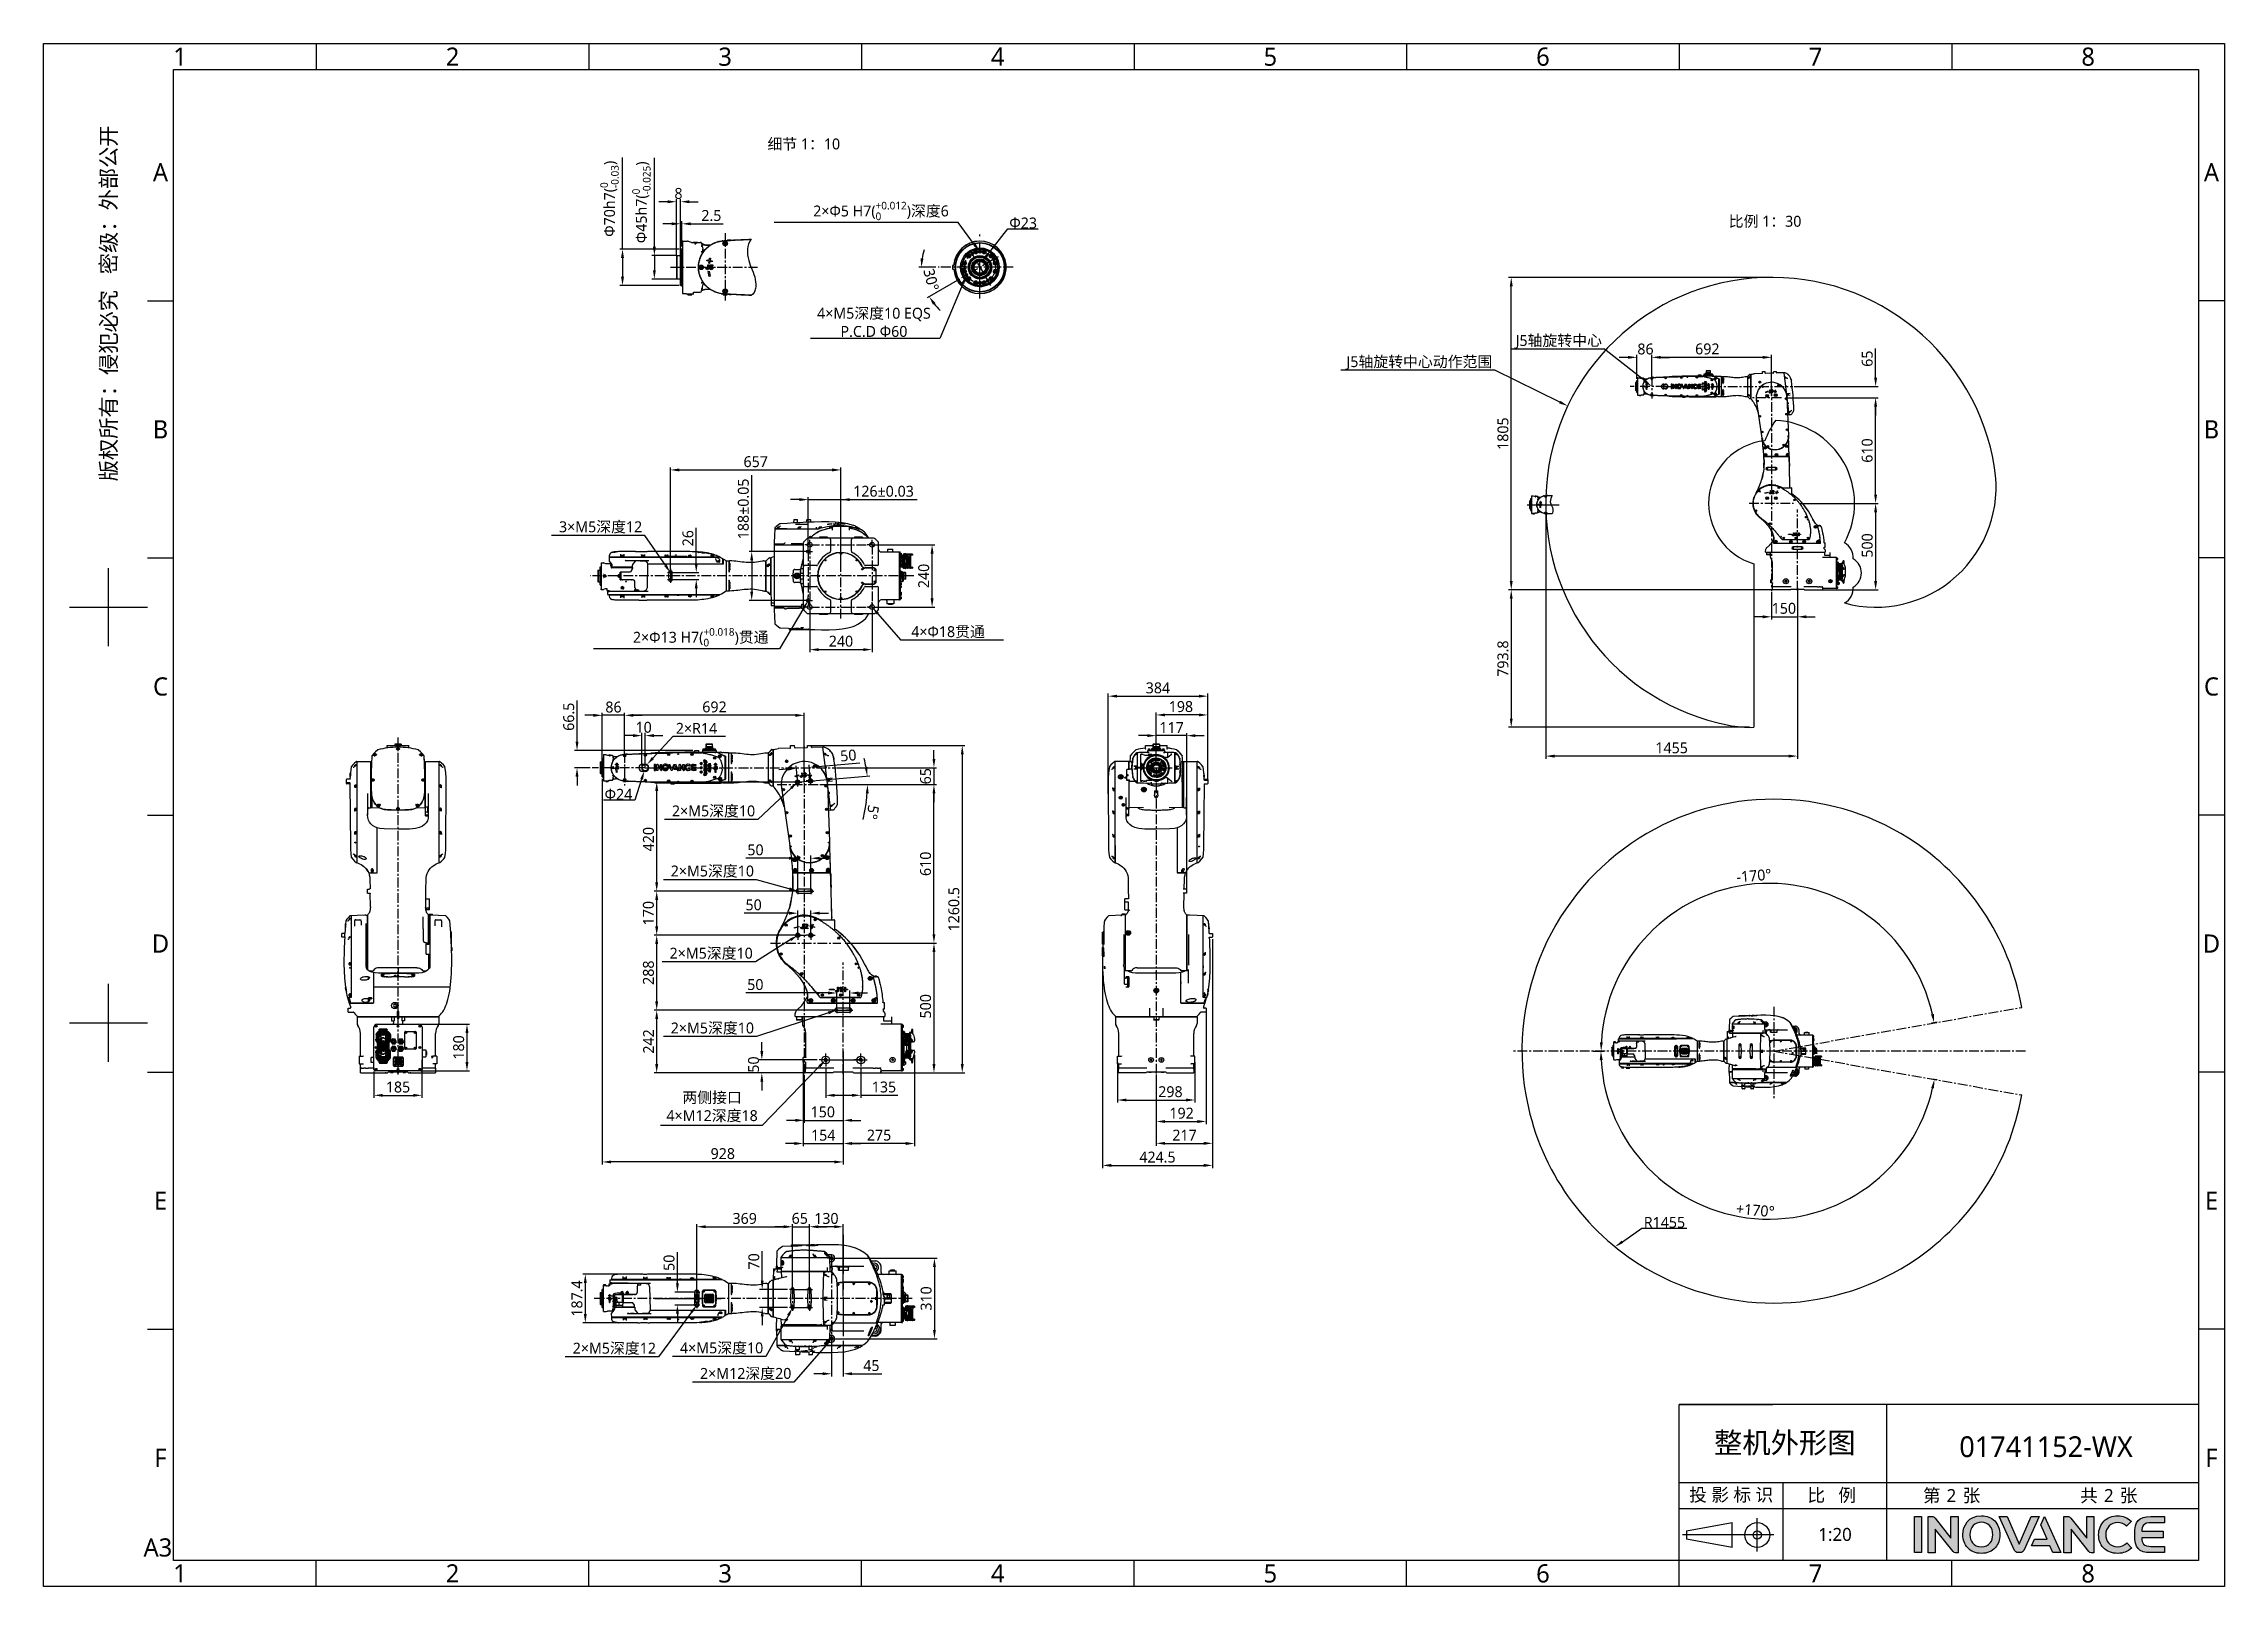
# Model space of a CAD drawing. Header units: millimetres. Extents: x 7426 to 8300, y 124 to 421.
# Drawn here: x 7879.7 to 8299.7, y 123.6 to 420.6 of the extents above; entities that cross this region are included whole.
import ezdxf
from ezdxf import colors
from ezdxf.entities.mleader import LeaderData, LeaderLine
from ezdxf.enums import TextEntityAlignment as Align
from ezdxf.math import Vec2, Vec3

# ---------------------------------------------------------------- set-up
doc = ezdxf.new("R2010")
doc.units = ezdxf.units.MM
doc.linetypes.add('BANKLINE1', pattern=[5.5, 4, -1.5])
doc.linetypes.add('CENTER', pattern=[0.6, 0.375, -0.075, 0.075, -0.075])
for name, color, linetype in [('00_COMPONENTS', 7, 'BANKLINE1'), ('BREP_1_DXF_CONTINUOUS_LINE', 7, 'Continuous'), ('BREP_2_DXF_CONTINUOUS_LINE', 7, 'Continuous'), ('BREP_3_DXF_CONTINUOUS_LINE', 7, 'Continuous'), ('BREP_4_DXF_CONTINUOUS_LINE', 7, 'Continuous'), ('BREP_5_DXF_CONTINUOUS_LINE', 7, 'Continuous'), ('BREP_6_DXF_CONTINUOUS_LINE', 7, 'Continuous'), ('BREP_7_DXF_CONTINUOUS_LINE', 7, 'Continuous'), ('BREP_8_DXF_CONTINUOUS_LINE', 7, 'Continuous'), ('DIM', 7, 'Continuous'), ('HATCH', 7, 'Continuous'), ('中心线', 7, 'Continuous'), ('外形图', 7, 'Continuous'), ('多重引线', 7, 'Continuous'), ('尺寸标注', 7, 'Continuous'), ('模板', 7, 'Continuous')]:
    doc.layers.add(name, color=color, linetype=linetype)
doc.layers.add('logo-蓝色', color=7, linetype='Continuous', true_color=0x008ccf)
doc.styles.add('微软雅黑', font='msyh.ttc')
doc.dimstyles.new('尺寸标注_1_20比例', dxfattribs={"dimtxt": 2.1, "dimasz": 1.7, "dimexe": 0.5, "dimexo": 0.4, "dimgap": 0.5, "dimtad": 1, "dimdec": 1, "dimlfac": 20, "dimdsep": 46, "dimtxsty": '微软雅黑', "dimcen": 0.09, "dimadec": 0, "dimazin": 0, "dimtp": 0.01, "dimtm": 0.01, "dimtfac": 1, "dimtdec": 1, "dimtofl": 0, "dimtmove": 0, "dimatfit": 3, "dimfxl": 1, "dimtolj": 1, "dimarcsym": 0})
doc.dimstyles.new('尺寸标注_1_30比例', dxfattribs={"dimtxt": 2.1, "dimasz": 1.7, "dimexe": 0.5, "dimexo": 0.4, "dimgap": 0.5, "dimtad": 1, "dimdec": 1, "dimlfac": 30, "dimdsep": 46, "dimtxsty": '微软雅黑', "dimcen": 0.09, "dimadec": 0, "dimazin": 0, "dimtp": 0.01, "dimtm": 0.01, "dimtfac": 1, "dimtdec": 1, "dimtofl": 0, "dimtmove": 0, "dimatfit": 3, "dimfxl": 1, "dimtolj": 1, "dimarcsym": 0})
doc.dimstyles.new('尺寸标注_细节_1_10比例', dxfattribs={"dimtxt": 2.1, "dimasz": 1.7, "dimexe": 0.5, "dimexo": 0.4, "dimgap": 0.5, "dimtad": 1, "dimdec": 1, "dimlfac": 10, "dimdsep": 46, "dimtxsty": '微软雅黑', "dimcen": 0.09, "dimadec": 0, "dimazin": 0, "dimtp": 0.01, "dimtm": 0.01, "dimtfac": 1, "dimtdec": 1, "dimtofl": 0, "dimtmove": 0, "dimatfit": 3, "dimfxl": 1, "dimtolj": 1, "dimarcsym": 0})

msp = doc.modelspace()

# ---------------------------------------------------------------- texts
at = {"layer": '外形图', "char_height": 2.1, "width": 14.454191, "attachment_point": 1, "style": '微软雅黑'}
for s, insert in [('细节 1：10', (8019.0596, 402.3593)), ('比例 1：30', (8204.1956, 387.4727))]:
    msp.add_mtext(s, dxfattribs=dict(at, insert=insert))

# ---------------------------------------------------------------- blocks, each defined once
blk = doc.blocks.new('图纸')
at = {"layer": 'logo-蓝色'}
h = blk.add_hatch(color=256, dxfattribs=at)
h.dxf.hatch_style = 1
edge = h.paths.add_edge_path()
edge.add_spline(control_points=[(8013.2, 154.8), (8013.2, 154.8), (8019.8, 154.8), (8019.8, 154.8), (8019.8, 154.8), (8019.8, 154.8), (8019.8, 188.2), (8019.8, 188.2), (8019.8, 188.2), (8019.8, 188.2), (8013.2, 188.2), (8013.2, 188.2), (8013.2, 188.2), (8013.2, 188.2), (8013.2, 154.8), (8013.2, 154.8)], knot_values=[0, 0, 0, 0, 0.25, 0.25, 0.25, 0.25, 0.5, 0.5, 0.5, 0.5, 0.75, 0.75, 0.75, 0.75, 1, 1, 1, 1], degree=3, periodic=1)
h = blk.add_hatch(color=256, dxfattribs=at)
h.dxf.hatch_style = 1
edge = h.paths.add_edge_path()
edge.add_spline(control_points=[(8046.9, 188.2), (8046.9, 188.2), (8046.9, 168.1), (8046.9, 168.1), (8046.9, 168.1), (8046.9, 168.1), (8032.2, 186.7), (8032.2, 186.7), (8032.2, 186.7), (8031.5, 187.6), (8030.5, 188.2), (8029.3, 188.2), (8029.3, 188.2), (8029.3, 188.2), (8025.7, 188.2), (8025.7, 188.2), (8025.7, 188.2), (8025.7, 188.2), (8025.7, 154.7), (8025.7, 154.7), (8025.7, 154.7), (8025.7, 154.7), (8032.4, 154.7), (8032.4, 154.7), (8032.4, 154.7), (8032.4, 154.7), (8032.4, 176.6), (8032.4, 176.6), (8032.4, 176.6), (8032.4, 176.6), (8048.9, 155.8), (8048.9, 155.8), (8048.9, 155.8), (8049.4, 155.1), (8050.1, 154.7), (8051, 154.7), (8051, 154.7), (8051, 154.7), (8053.6, 154.7), (8053.6, 154.7), (8053.6, 154.7), (8053.6, 154.7), (8053.6, 188.2), (8053.6, 188.2), (8053.6, 188.2), (8053.6, 188.2), (8046.9, 188.2), (8046.9, 188.2)], knot_values=[0, 0, 0, 0, 0.083333, 0.083333, 0.083333, 0.083333, 0.166667, 0.166667, 0.166667, 0.166667, 0.25, 0.25, 0.25, 0.25, 0.333333, 0.333333, 0.333333, 0.333333, 0.416667, 0.416667, 0.416667, 0.416667, 0.5, 0.5, 0.5, 0.5, 0.583333, 0.583333, 0.583333, 0.583333, 0.666667, 0.666667, 0.666667, 0.666667, 0.75, 0.75, 0.75, 0.75, 0.833333, 0.833333, 0.833333, 0.833333, 0.916667, 0.916667, 0.916667, 0.916667, 1, 1, 1, 1], degree=3, periodic=1)
h = blk.add_hatch(color=256, dxfattribs=at)
h.dxf.hatch_style = 1
edge = h.paths.add_edge_path(flags=16)
edge.add_spline(control_points=[(8067.5, 179.9), (8069.4, 181.8), (8072, 182.8), (8075, 182.8), (8075, 182.8), (8078.1, 182.8), (8080.6, 181.9), (8082.5, 180), (8082.5, 180), (8084.5, 177.9), (8085.7, 174.7), (8085.6, 171.3), (8085.6, 171.3), (8085.5, 165.9), (8082.7, 160.2), (8075, 160.2), (8075, 160.2), (8067.4, 160.2), (8064.5, 165.9), (8064.4, 171.2), (8064.4, 171.2), (8064.3, 174.6), (8065.5, 177.8), (8067.5, 179.9)], knot_values=[0, 0, 0, 0, 0.166667, 0.166667, 0.166667, 0.166667, 0.333333, 0.333333, 0.333333, 0.333333, 0.5, 0.5, 0.5, 0.5, 0.666667, 0.666667, 0.666667, 0.666667, 0.833333, 0.833333, 0.833333, 0.833333, 1, 1, 1, 1], degree=3, periodic=0)
edge = h.paths.add_edge_path()
edge.add_spline(control_points=[(8075, 188.9), (8063.2, 188.9), (8057.9, 179.8), (8057.9, 171.3), (8057.9, 171.3), (8057.9, 166.7), (8059.4, 162.5), (8062.1, 159.4), (8062.1, 159.4), (8065.1, 155.9), (8069.6, 154.1), (8075, 154.1), (8075, 154.1), (8080.4, 154.1), (8084.9, 155.9), (8088, 159.5), (8088, 159.5), (8090.6, 162.5), (8092.1, 166.8), (8092.2, 171.3), (8092.2, 171.3), (8092.2, 176.3), (8090.4, 180.9), (8087.3, 184.1), (8087.3, 184.1), (8084.2, 187.3), (8080, 188.9), (8075, 188.9)], knot_values=[0, 0, 0, 0, 0.142857, 0.142857, 0.142857, 0.142857, 0.285714, 0.285714, 0.285714, 0.285714, 0.428571, 0.428571, 0.428571, 0.428571, 0.571429, 0.571429, 0.571429, 0.571429, 0.714286, 0.714286, 0.714286, 0.714286, 0.857143, 0.857143, 0.857143, 0.857143, 1, 1, 1, 1], degree=3, periodic=0)
h = blk.add_hatch(color=256, dxfattribs=at)
h.dxf.hatch_style = 1
edge = h.paths.add_edge_path()
edge.add_spline(control_points=[(8120.9, 188.2), (8120.9, 188.2), (8110, 162.7), (8110, 162.7), (8110, 162.7), (8110, 162.7), (8099, 188.2), (8099, 188.2), (8099, 188.2), (8099, 188.2), (8091.6, 188.2), (8091.6, 188.2), (8091.6, 188.2), (8091.6, 188.2), (8105.6, 156.9), (8105.6, 156.9), (8105.6, 156.9), (8106.2, 155.7), (8107.5, 154.8), (8108.9, 154.8), (8108.9, 154.8), (8108.9, 154.8), (8108.9, 154.8), (8108.9, 154.8), (8108.9, 154.8), (8108.9, 154.8), (8111, 154.8), (8111, 154.8), (8111, 154.8), (8111, 154.8), (8111, 154.8), (8111, 154.8), (8111, 154.8), (8112.5, 154.8), (8113.7, 155.7), (8114.3, 156.9), (8114.3, 156.9), (8114.3, 156.9), (8128.3, 188.2), (8128.3, 188.2), (8128.3, 188.2), (8128.3, 188.2), (8120.9, 188.2), (8120.9, 188.2)], knot_values=[0, 0, 0, 0, 0.090909, 0.090909, 0.090909, 0.090909, 0.181818, 0.181818, 0.181818, 0.181818, 0.272727, 0.272727, 0.272727, 0.272727, 0.363636, 0.363636, 0.363636, 0.363636, 0.454545, 0.454545, 0.454545, 0.454545, 0.545455, 0.545455, 0.545455, 0.545455, 0.636364, 0.636364, 0.636364, 0.636364, 0.727273, 0.727273, 0.727273, 0.727273, 0.818182, 0.818182, 0.818182, 0.818182, 0.909091, 0.909091, 0.909091, 0.909091, 1, 1, 1, 1], degree=3, periodic=1)
h = blk.add_hatch(color=256, dxfattribs=at)
h.dxf.hatch_style = 1
edge = h.paths.add_edge_path()
edge.add_spline(control_points=[(8133.5, 188.2), (8133.5, 188.2), (8130, 180.4), (8130, 180.4), (8130, 180.4), (8130, 180.4), (8135.7, 167.2), (8135.7, 167.2), (8135.7, 167.2), (8135.7, 167.2), (8124.1, 167.2), (8124.1, 167.2), (8124.1, 167.2), (8124.1, 167.2), (8121.3, 161), (8121.3, 161), (8121.3, 161), (8121.3, 161), (8138.4, 161), (8138.4, 161), (8138.4, 161), (8138.4, 161), (8141.2, 154.8), (8141.2, 154.8), (8141.2, 154.8), (8141.2, 154.8), (8148.4, 154.8), (8148.4, 154.8), (8148.4, 154.8), (8148.4, 154.8), (8133.5, 188.2), (8133.5, 188.2)], knot_values=[0, 0, 0, 0, 0.125, 0.125, 0.125, 0.125, 0.25, 0.25, 0.25, 0.25, 0.375, 0.375, 0.375, 0.375, 0.5, 0.5, 0.5, 0.5, 0.625, 0.625, 0.625, 0.625, 0.75, 0.75, 0.75, 0.75, 0.875, 0.875, 0.875, 0.875, 1, 1, 1, 1], degree=3, periodic=1)
h = blk.add_hatch(color=256, dxfattribs=at)
h.dxf.hatch_style = 1
edge = h.paths.add_edge_path()
edge.add_spline(control_points=[(8172.4, 188.2), (8172.4, 188.2), (8172.4, 168.1), (8172.4, 168.1), (8172.4, 168.1), (8172.4, 168.1), (8157.7, 186.7), (8157.7, 186.7), (8157.7, 186.7), (8157, 187.6), (8156, 188.2), (8154.8, 188.2), (8154.8, 188.2), (8154.8, 188.2), (8151.2, 188.2), (8151.2, 188.2), (8151.2, 188.2), (8151.2, 188.2), (8151.2, 154.7), (8151.2, 154.7), (8151.2, 154.7), (8151.2, 154.7), (8157.9, 154.7), (8157.9, 154.7), (8157.9, 154.7), (8157.9, 154.7), (8157.9, 176.6), (8157.9, 176.6), (8157.9, 176.6), (8157.9, 176.6), (8174.4, 155.8), (8174.4, 155.8), (8174.4, 155.8), (8174.9, 155.1), (8175.6, 154.7), (8176.5, 154.7), (8176.5, 154.7), (8176.5, 154.7), (8179.1, 154.7), (8179.1, 154.7), (8179.1, 154.7), (8179.1, 154.7), (8179.1, 188.2), (8179.1, 188.2), (8179.1, 188.2), (8179.1, 188.2), (8172.4, 188.2), (8172.4, 188.2)], knot_values=[0, 0, 0, 0, 0.083333, 0.083333, 0.083333, 0.083333, 0.166667, 0.166667, 0.166667, 0.166667, 0.25, 0.25, 0.25, 0.25, 0.333333, 0.333333, 0.333333, 0.333333, 0.416667, 0.416667, 0.416667, 0.416667, 0.5, 0.5, 0.5, 0.5, 0.583333, 0.583333, 0.583333, 0.583333, 0.666667, 0.666667, 0.666667, 0.666667, 0.75, 0.75, 0.75, 0.75, 0.833333, 0.833333, 0.833333, 0.833333, 0.916667, 0.916667, 0.916667, 0.916667, 1, 1, 1, 1], degree=3, periodic=1)
h = blk.add_hatch(color=256, dxfattribs=at)
h.dxf.hatch_style = 1
edge = h.paths.add_edge_path()
edge.add_spline(control_points=[(8209.2, 163.6), (8207.2, 161.6), (8204.1, 160.3), (8201.1, 160.3), (8201.1, 160.3), (8193, 160.3), (8190, 166), (8190, 171.3), (8190, 171.3), (8189.9, 174.5), (8191.1, 177.5), (8193.1, 179.5), (8193.1, 179.5), (8195.1, 181.5), (8197.8, 182.5), (8201.1, 182.5), (8201.1, 182.5), (8204.1, 182.5), (8206.9, 181.5), (8208.9, 179.5), (8208.9, 179.5), (8208.9, 179.5), (8209.1, 179.3), (8209.1, 179.3), (8209.1, 179.3), (8209.1, 179.3), (8213.5, 183.6), (8213.5, 183.6), (8213.5, 183.6), (8213.5, 183.6), (8213.4, 183.8), (8213.4, 183.8), (8213.4, 183.8), (8210, 187.1), (8205.7, 188.9), (8201.1, 188.9), (8201.1, 188.9), (8195.9, 188.9), (8191.5, 187.2), (8188.3, 184), (8188.3, 184), (8185.2, 180.8), (8183.4, 176.2), (8183.4, 171.3), (8183.4, 171.3), (8183.4, 166.7), (8184.9, 162.5), (8187.6, 159.4), (8187.6, 159.4), (8190.8, 155.9), (8195.4, 154.1), (8201.1, 154.1), (8201.1, 154.1), (8206.1, 154.1), (8210.5, 155.8), (8213.8, 159), (8213.8, 159), (8213.8, 159), (8213.9, 159.2), (8213.9, 159.2), (8213.9, 159.2), (8213.9, 159.2), (8209.4, 163.8), (8209.4, 163.8), (8209.4, 163.8), (8209.4, 163.8), (8209.2, 163.6), (8209.2, 163.6)], knot_values=[0, 0, 0, 0, 0.058824, 0.058824, 0.058824, 0.058824, 0.117647, 0.117647, 0.117647, 0.117647, 0.176471, 0.176471, 0.176471, 0.176471, 0.235294, 0.235294, 0.235294, 0.235294, 0.294118, 0.294118, 0.294118, 0.294118, 0.352941, 0.352941, 0.352941, 0.352941, 0.411765, 0.411765, 0.411765, 0.411765, 0.470588, 0.470588, 0.470588, 0.470588, 0.529412, 0.529412, 0.529412, 0.529412, 0.588235, 0.588235, 0.588235, 0.588235, 0.647059, 0.647059, 0.647059, 0.647059, 0.705882, 0.705882, 0.705882, 0.705882, 0.764706, 0.764706, 0.764706, 0.764706, 0.823529, 0.823529, 0.823529, 0.823529, 0.882353, 0.882353, 0.882353, 0.882353, 0.941176, 0.941176, 0.941176, 0.941176, 1, 1, 1, 1], degree=3, periodic=0)
h = blk.add_hatch(color=256, dxfattribs=at)
h.dxf.hatch_style = 1
edge = h.paths.add_edge_path()
edge.add_spline(control_points=[(8231.8, 182.4), (8231.8, 182.4), (8244.3, 182.4), (8244.3, 182.4), (8244.3, 182.4), (8244.3, 182.4), (8244.3, 188.2), (8244.3, 188.2), (8244.3, 188.2), (8244.3, 188.2), (8231.7, 188.2), (8231.7, 188.2), (8231.7, 188.2), (8220, 188.2), (8216.8, 183.7), (8216.8, 171.9), (8216.8, 171.9), (8216.8, 171.9), (8216.8, 171.5), (8216.8, 171.5), (8216.8, 171.5), (8216.8, 171.5), (8216.8, 171.5), (8216.8, 171.5), (8216.8, 171.5), (8216.8, 171.5), (8216.8, 171.5), (8216.8, 171.5), (8216.8, 171.5), (8216.8, 171.5), (8216.8, 171.5), (8216.8, 171.5), (8216.8, 171.5), (8216.8, 171.5), (8216.8, 171), (8216.8, 171), (8216.8, 171), (8216.8, 159.2), (8220, 154.8), (8231.7, 154.8), (8231.7, 154.8), (8231.7, 154.8), (8244.3, 154.8), (8244.3, 154.8), (8244.3, 154.8), (8244.3, 154.8), (8244.3, 160.6), (8244.3, 160.6), (8244.3, 160.6), (8244.3, 160.6), (8231.8, 160.6), (8231.8, 160.6), (8231.8, 160.6), (8228.8, 160.6), (8226.4, 161.1), (8225, 162.7), (8225, 162.7), (8223.9, 164), (8223.4, 166), (8223.3, 168.4), (8223.3, 168.4), (8223.3, 168.4), (8243.2, 168.4), (8243.2, 168.4), (8243.2, 168.4), (8243.2, 168.4), (8243.2, 171.5), (8243.2, 171.5), (8243.2, 171.5), (8243.2, 171.5), (8243.2, 174.6), (8243.2, 174.6), (8243.2, 174.6), (8243.2, 174.6), (8223.3, 174.6), (8223.3, 174.6), (8223.3, 174.6), (8223.4, 176.9), (8223.9, 178.9), (8225, 180.2), (8225, 180.2), (8226.4, 181.8), (8228.8, 182.4), (8231.8, 182.4)], knot_values=[0, 0, 0, 0, 0.047619, 0.047619, 0.047619, 0.047619, 0.095238, 0.095238, 0.095238, 0.095238, 0.142857, 0.142857, 0.142857, 0.142857, 0.190476, 0.190476, 0.190476, 0.190476, 0.238095, 0.238095, 0.238095, 0.238095, 0.285714, 0.285714, 0.285714, 0.285714, 0.333333, 0.333333, 0.333333, 0.333333, 0.380952, 0.380952, 0.380952, 0.380952, 0.428571, 0.428571, 0.428571, 0.428571, 0.47619, 0.47619, 0.47619, 0.47619, 0.52381, 0.52381, 0.52381, 0.52381, 0.571429, 0.571429, 0.571429, 0.571429, 0.619048, 0.619048, 0.619048, 0.619048, 0.666667, 0.666667, 0.666667, 0.666667, 0.714286, 0.714286, 0.714286, 0.714286, 0.761905, 0.761905, 0.761905, 0.761905, 0.809524, 0.809524, 0.809524, 0.809524, 0.857143, 0.857143, 0.857143, 0.857143, 0.904762, 0.904762, 0.904762, 0.904762, 0.952381, 0.952381, 0.952381, 0.952381, 1, 1, 1, 1], degree=3, periodic=0)
at = {"color": 2}
for p, q in [((6535.7, 1549.2), (6535.7, 1525.2)), ((6787.7, 1549.2), (6787.7, 1525.2)), ((7039.7, 1549.2), (7039.7, 1525.2)), ((7291.7, 1549.2), (7291.7, 1525.2)), ((7543.7, 1549.2), (7543.7, 1525.2)), ((7795.7, 1549.2), (7795.7, 1525.2)), ((8047.7, 1549.2), (8047.7, 1525.2)), ((6379.7, 1311.6), (6403.7, 1311.6)), ((8299.7, 1311.6), (8275.7, 1311.6)), ((6379.7, 1074), (6403.7, 1074)), ((8299.7, 1074), (8275.7, 1074)), ((6343.7, 992.4), (6343.7, 1064.4)), ((6307.7, 1028.4), (6379.7, 1028.4)), ((6379.7, 836.4), (6403.7, 836.4)), ((8299.7, 836.4), (8275.7, 836.4)), ((6343.7, 608.4), (6343.7, 680.4)), ((6307.7, 644.4), (6379.7, 644.4)), ((6379.7, 598.8), (6403.7, 598.8)), ((8299.7, 598.8), (8275.7, 598.8)), ((6379.7, 361.2), (6403.7, 361.2)), ((8299.7, 361.2), (8275.7, 361.2)), ((8275.7, 291.6), (7795.7, 291.6)), ((7795.7, 147.6), (7795.7, 291.6)), ((7795.7, 291.6), (7882.1, 291.6)), ((7987.7, 147.6), (7987.7, 291.6)), ((7795.7, 147.6), (7795.7, 219.6)), ((7795.7, 219.6), (7882.1, 219.6)), ((7795.7, 219.6), (8275.7, 219.6)), ((7891.7, 147.6), (7891.7, 219.6)), ((7795.7, 195.6), (7987.7, 195.6)), ((7802.5, 175), (7844.7, 182.6)), ((7844.7, 159.6), (7844.7, 182.6)), ((7867.8, 155.8), (7867.8, 186.5)), ((7883.1, 171.1), (7798.6, 171.1)), ((7802.5, 175), (7802.5, 167.3)), ((7844.7, 159.6), (7802.5, 167.3)), ((6535.7, 123.6), (6535.7, 147.6)), ((6787.7, 123.6), (6787.7, 147.6)), ((7039.7, 123.6), (7039.7, 147.6)), ((7291.7, 123.6), (7291.7, 147.6)), ((7543.7, 123.6), (7543.7, 147.6)), ((7795.7, 123.6), (7795.7, 147.6)), ((8047.7, 123.6), (8047.7, 147.6))]:
    blk.add_line(p, q, dxfattribs=at)
for points in [[(6283.7, 123.6), (6283.7, 1549.2), (8299.7, 1549.2), (8299.7, 123.6)], [(6403.7, 147.6), (6403.7, 1525.2), (8275.7, 1525.2), (8275.7, 147.6)], [(7987.7, 195.6), (8275.7, 195.6), (8275.7, 147.6), (7987.7, 147.6)]]:
    blk.add_lwpolyline(points, close=True, dxfattribs=at)
for radius in [11.5, 3.84]:
    blk.add_circle((7867.8, 171.1), radius, dxfattribs=at)
at = {"layer": 'logo-蓝色'}
for points, knots in [([(8013.2, 154.8), (8013.2, 154.8), (8019.8, 154.8), (8019.8, 154.8), (8019.8, 154.8), (8019.8, 154.8), (8019.8, 188.2), (8019.8, 188.2), (8019.8, 188.2), (8019.8, 188.2), (8013.2, 188.2), (8013.2, 188.2), (8013.2, 188.2), (8013.2, 188.2), (8013.2, 154.8), (8013.2, 154.8)], [0, 0, 0, 0, 0.25, 0.25, 0.25, 0.25, 0.5, 0.5, 0.5, 0.5, 0.75, 0.75, 0.75, 0.75, 1, 1, 1, 1]), ([(8046.9, 188.2), (8046.9, 188.2), (8046.9, 168.1), (8046.9, 168.1), (8046.9, 168.1), (8046.9, 168.1), (8032.2, 186.7), (8032.2, 186.7), (8032.2, 186.7), (8031.5, 187.6), (8030.5, 188.2), (8029.3, 188.2), (8029.3, 188.2), (8029.3, 188.2), (8025.7, 188.2), (8025.7, 188.2), (8025.7, 188.2), (8025.7, 188.2), (8025.7, 154.7), (8025.7, 154.7), (8025.7, 154.7), (8025.7, 154.7), (8032.4, 154.7), (8032.4, 154.7), (8032.4, 154.7), (8032.4, 154.7), (8032.4, 176.6), (8032.4, 176.6), (8032.4, 176.6), (8032.4, 176.6), (8048.9, 155.8), (8048.9, 155.8), (8048.9, 155.8), (8049.4, 155.1), (8050.1, 154.7), (8051, 154.7), (8051, 154.7), (8051, 154.7), (8053.6, 154.7), (8053.6, 154.7), (8053.6, 154.7), (8053.6, 154.7), (8053.6, 188.2), (8053.6, 188.2), (8053.6, 188.2), (8053.6, 188.2), (8046.9, 188.2), (8046.9, 188.2)], [0, 0, 0, 0, 0.083333, 0.083333, 0.083333, 0.083333, 0.166667, 0.166667, 0.166667, 0.166667, 0.25, 0.25, 0.25, 0.25, 0.333333, 0.333333, 0.333333, 0.333333, 0.416667, 0.416667, 0.416667, 0.416667, 0.5, 0.5, 0.5, 0.5, 0.583333, 0.583333, 0.583333, 0.583333, 0.666667, 0.666667, 0.666667, 0.666667, 0.75, 0.75, 0.75, 0.75, 0.833333, 0.833333, 0.833333, 0.833333, 0.916667, 0.916667, 0.916667, 0.916667, 1, 1, 1, 1]), ([(8075, 188.9), (8063.2, 188.9), (8057.9, 179.8), (8057.9, 171.3), (8057.9, 171.3), (8057.9, 166.7), (8059.4, 162.5), (8062.1, 159.4), (8062.1, 159.4), (8065.1, 155.9), (8069.6, 154.1), (8075, 154.1), (8075, 154.1), (8080.4, 154.1), (8084.9, 155.9), (8088, 159.5), (8088, 159.5), (8090.6, 162.5), (8092.1, 166.8), (8092.2, 171.3), (8092.2, 171.3), (8092.2, 176.3), (8090.4, 180.9), (8087.3, 184.1), (8087.3, 184.1), (8084.2, 187.3), (8080, 188.9), (8075, 188.9)], [0, 0, 0, 0, 0.142857, 0.142857, 0.142857, 0.142857, 0.285714, 0.285714, 0.285714, 0.285714, 0.428571, 0.428571, 0.428571, 0.428571, 0.571429, 0.571429, 0.571429, 0.571429, 0.714286, 0.714286, 0.714286, 0.714286, 0.857143, 0.857143, 0.857143, 0.857143, 1, 1, 1, 1]), ([(8067.5, 179.9), (8069.4, 181.8), (8072, 182.8), (8075, 182.8), (8075, 182.8), (8078.1, 182.8), (8080.6, 181.9), (8082.5, 180), (8082.5, 180), (8084.5, 177.9), (8085.7, 174.7), (8085.6, 171.3), (8085.6, 171.3), (8085.5, 165.9), (8082.7, 160.2), (8075, 160.2), (8075, 160.2), (8067.4, 160.2), (8064.5, 165.9), (8064.4, 171.2), (8064.4, 171.2), (8064.3, 174.6), (8065.5, 177.8), (8067.5, 179.9)], [0, 0, 0, 0, 0.166667, 0.166667, 0.166667, 0.166667, 0.333333, 0.333333, 0.333333, 0.333333, 0.5, 0.5, 0.5, 0.5, 0.666667, 0.666667, 0.666667, 0.666667, 0.833333, 0.833333, 0.833333, 0.833333, 1, 1, 1, 1]), ([(8120.9, 188.2), (8120.9, 188.2), (8110, 162.7), (8110, 162.7), (8110, 162.7), (8110, 162.7), (8099, 188.2), (8099, 188.2), (8099, 188.2), (8099, 188.2), (8091.6, 188.2), (8091.6, 188.2), (8091.6, 188.2), (8091.6, 188.2), (8105.6, 156.9), (8105.6, 156.9), (8105.6, 156.9), (8106.2, 155.7), (8107.5, 154.8), (8108.9, 154.8), (8108.9, 154.8), (8108.9, 154.8), (8108.9, 154.8), (8108.9, 154.8), (8108.9, 154.8), (8108.9, 154.8), (8111, 154.8), (8111, 154.8), (8111, 154.8), (8111, 154.8), (8111, 154.8), (8111, 154.8), (8111, 154.8), (8112.5, 154.8), (8113.7, 155.7), (8114.3, 156.9), (8114.3, 156.9), (8114.3, 156.9), (8128.3, 188.2), (8128.3, 188.2), (8128.3, 188.2), (8128.3, 188.2), (8120.9, 188.2), (8120.9, 188.2)], [0, 0, 0, 0, 0.090909, 0.090909, 0.090909, 0.090909, 0.181818, 0.181818, 0.181818, 0.181818, 0.272727, 0.272727, 0.272727, 0.272727, 0.363636, 0.363636, 0.363636, 0.363636, 0.454545, 0.454545, 0.454545, 0.454545, 0.545455, 0.545455, 0.545455, 0.545455, 0.636364, 0.636364, 0.636364, 0.636364, 0.727273, 0.727273, 0.727273, 0.727273, 0.818182, 0.818182, 0.818182, 0.818182, 0.909091, 0.909091, 0.909091, 0.909091, 1, 1, 1, 1]), ([(8133.5, 188.2), (8133.5, 188.2), (8130, 180.4), (8130, 180.4), (8130, 180.4), (8130, 180.4), (8135.7, 167.2), (8135.7, 167.2), (8135.7, 167.2), (8135.7, 167.2), (8124.1, 167.2), (8124.1, 167.2), (8124.1, 167.2), (8124.1, 167.2), (8121.3, 161), (8121.3, 161), (8121.3, 161), (8121.3, 161), (8138.4, 161), (8138.4, 161), (8138.4, 161), (8138.4, 161), (8141.2, 154.8), (8141.2, 154.8), (8141.2, 154.8), (8141.2, 154.8), (8148.4, 154.8), (8148.4, 154.8), (8148.4, 154.8), (8148.4, 154.8), (8133.5, 188.2), (8133.5, 188.2)], [0, 0, 0, 0, 0.125, 0.125, 0.125, 0.125, 0.25, 0.25, 0.25, 0.25, 0.375, 0.375, 0.375, 0.375, 0.5, 0.5, 0.5, 0.5, 0.625, 0.625, 0.625, 0.625, 0.75, 0.75, 0.75, 0.75, 0.875, 0.875, 0.875, 0.875, 1, 1, 1, 1]), ([(8172.4, 188.2), (8172.4, 188.2), (8172.4, 168.1), (8172.4, 168.1), (8172.4, 168.1), (8172.4, 168.1), (8157.7, 186.7), (8157.7, 186.7), (8157.7, 186.7), (8157, 187.6), (8156, 188.2), (8154.8, 188.2), (8154.8, 188.2), (8154.8, 188.2), (8151.2, 188.2), (8151.2, 188.2), (8151.2, 188.2), (8151.2, 188.2), (8151.2, 154.7), (8151.2, 154.7), (8151.2, 154.7), (8151.2, 154.7), (8157.9, 154.7), (8157.9, 154.7), (8157.9, 154.7), (8157.9, 154.7), (8157.9, 176.6), (8157.9, 176.6), (8157.9, 176.6), (8157.9, 176.6), (8174.4, 155.8), (8174.4, 155.8), (8174.4, 155.8), (8174.9, 155.1), (8175.6, 154.7), (8176.5, 154.7), (8176.5, 154.7), (8176.5, 154.7), (8179.1, 154.7), (8179.1, 154.7), (8179.1, 154.7), (8179.1, 154.7), (8179.1, 188.2), (8179.1, 188.2), (8179.1, 188.2), (8179.1, 188.2), (8172.4, 188.2), (8172.4, 188.2)], [0, 0, 0, 0, 0.083333, 0.083333, 0.083333, 0.083333, 0.166667, 0.166667, 0.166667, 0.166667, 0.25, 0.25, 0.25, 0.25, 0.333333, 0.333333, 0.333333, 0.333333, 0.416667, 0.416667, 0.416667, 0.416667, 0.5, 0.5, 0.5, 0.5, 0.583333, 0.583333, 0.583333, 0.583333, 0.666667, 0.666667, 0.666667, 0.666667, 0.75, 0.75, 0.75, 0.75, 0.833333, 0.833333, 0.833333, 0.833333, 0.916667, 0.916667, 0.916667, 0.916667, 1, 1, 1, 1]), ([(8209.2, 163.6), (8207.2, 161.6), (8204.1, 160.3), (8201.1, 160.3), (8201.1, 160.3), (8193, 160.3), (8190, 166), (8190, 171.3), (8190, 171.3), (8189.9, 174.5), (8191.1, 177.5), (8193.1, 179.5), (8193.1, 179.5), (8195.1, 181.5), (8197.8, 182.5), (8201.1, 182.5), (8201.1, 182.5), (8204.1, 182.5), (8206.9, 181.5), (8208.9, 179.5), (8208.9, 179.5), (8208.9, 179.5), (8209.1, 179.3), (8209.1, 179.3), (8209.1, 179.3), (8209.1, 179.3), (8213.5, 183.6), (8213.5, 183.6), (8213.5, 183.6), (8213.5, 183.6), (8213.4, 183.8), (8213.4, 183.8), (8213.4, 183.8), (8210, 187.1), (8205.7, 188.9), (8201.1, 188.9), (8201.1, 188.9), (8195.9, 188.9), (8191.5, 187.2), (8188.3, 184), (8188.3, 184), (8185.2, 180.8), (8183.4, 176.2), (8183.4, 171.3), (8183.4, 171.3), (8183.4, 166.7), (8184.9, 162.5), (8187.6, 159.4), (8187.6, 159.4), (8190.8, 155.9), (8195.4, 154.1), (8201.1, 154.1), (8201.1, 154.1), (8206.1, 154.1), (8210.5, 155.8), (8213.8, 159), (8213.8, 159), (8213.8, 159), (8213.9, 159.2), (8213.9, 159.2), (8213.9, 159.2), (8213.9, 159.2), (8209.4, 163.8), (8209.4, 163.8), (8209.4, 163.8), (8209.4, 163.8), (8209.2, 163.6), (8209.2, 163.6)], [0, 0, 0, 0, 0.058824, 0.058824, 0.058824, 0.058824, 0.117647, 0.117647, 0.117647, 0.117647, 0.176471, 0.176471, 0.176471, 0.176471, 0.235294, 0.235294, 0.235294, 0.235294, 0.294118, 0.294118, 0.294118, 0.294118, 0.352941, 0.352941, 0.352941, 0.352941, 0.411765, 0.411765, 0.411765, 0.411765, 0.470588, 0.470588, 0.470588, 0.470588, 0.529412, 0.529412, 0.529412, 0.529412, 0.588235, 0.588235, 0.588235, 0.588235, 0.647059, 0.647059, 0.647059, 0.647059, 0.705882, 0.705882, 0.705882, 0.705882, 0.764706, 0.764706, 0.764706, 0.764706, 0.823529, 0.823529, 0.823529, 0.823529, 0.882353, 0.882353, 0.882353, 0.882353, 0.941176, 0.941176, 0.941176, 0.941176, 1, 1, 1, 1]), ([(8231.8, 182.4), (8231.8, 182.4), (8244.3, 182.4), (8244.3, 182.4), (8244.3, 182.4), (8244.3, 182.4), (8244.3, 188.2), (8244.3, 188.2), (8244.3, 188.2), (8244.3, 188.2), (8231.7, 188.2), (8231.7, 188.2), (8231.7, 188.2), (8220, 188.2), (8216.8, 183.7), (8216.8, 171.9), (8216.8, 171.9), (8216.8, 171.9), (8216.8, 171.5), (8216.8, 171.5), (8216.8, 171.5), (8216.8, 171.5), (8216.8, 171.5), (8216.8, 171.5), (8216.8, 171.5), (8216.8, 171.5), (8216.8, 171.5), (8216.8, 171.5), (8216.8, 171.5), (8216.8, 171.5), (8216.8, 171.5), (8216.8, 171.5), (8216.8, 171.5), (8216.8, 171.5), (8216.8, 171), (8216.8, 171), (8216.8, 171), (8216.8, 159.2), (8220, 154.8), (8231.7, 154.8), (8231.7, 154.8), (8231.7, 154.8), (8244.3, 154.8), (8244.3, 154.8), (8244.3, 154.8), (8244.3, 154.8), (8244.3, 160.6), (8244.3, 160.6), (8244.3, 160.6), (8244.3, 160.6), (8231.8, 160.6), (8231.8, 160.6), (8231.8, 160.6), (8228.8, 160.6), (8226.4, 161.1), (8225, 162.7), (8225, 162.7), (8223.9, 164), (8223.4, 166), (8223.3, 168.4), (8223.3, 168.4), (8223.3, 168.4), (8243.2, 168.4), (8243.2, 168.4), (8243.2, 168.4), (8243.2, 168.4), (8243.2, 171.5), (8243.2, 171.5), (8243.2, 171.5), (8243.2, 171.5), (8243.2, 174.6), (8243.2, 174.6), (8243.2, 174.6), (8243.2, 174.6), (8223.3, 174.6), (8223.3, 174.6), (8223.3, 174.6), (8223.4, 176.9), (8223.9, 178.9), (8225, 180.2), (8225, 180.2), (8226.4, 181.8), (8228.8, 182.4), (8231.8, 182.4)], [0, 0, 0, 0, 0.047619, 0.047619, 0.047619, 0.047619, 0.095238, 0.095238, 0.095238, 0.095238, 0.142857, 0.142857, 0.142857, 0.142857, 0.190476, 0.190476, 0.190476, 0.190476, 0.238095, 0.238095, 0.238095, 0.238095, 0.285714, 0.285714, 0.285714, 0.285714, 0.333333, 0.333333, 0.333333, 0.333333, 0.380952, 0.380952, 0.380952, 0.380952, 0.428571, 0.428571, 0.428571, 0.428571, 0.47619, 0.47619, 0.47619, 0.47619, 0.52381, 0.52381, 0.52381, 0.52381, 0.571429, 0.571429, 0.571429, 0.571429, 0.619048, 0.619048, 0.619048, 0.619048, 0.666667, 0.666667, 0.666667, 0.666667, 0.714286, 0.714286, 0.714286, 0.714286, 0.761905, 0.761905, 0.761905, 0.761905, 0.809524, 0.809524, 0.809524, 0.809524, 0.857143, 0.857143, 0.857143, 0.857143, 0.904762, 0.904762, 0.904762, 0.904762, 0.952381, 0.952381, 0.952381, 0.952381, 1, 1, 1, 1])]:
    blk.add_open_spline(points, degree=3, knots=knots, dxfattribs=at)
at = {"color": 2, "style": '微软雅黑'}
for s, height, p in [('1', 16.8, (6409.7, 1537.2)), ('2', 16.8, (6661.7, 1537.2)), ('3', 16.8, (6913.7, 1537.2)), ('4', 16.8, (7165.7, 1537.2)), ('5', 16.8, (7417.7, 1537.2)), ('6', 16.8, (7669.7, 1537.2)), ('7', 16.8, (7921.7, 1537.2)), ('8', 16.8, (8173.7, 1537.2)), ('A', 16.8, (6391.7, 1430.4)), ('A', 16.8, (8287.7, 1430.4)), ('B', 16.8, (6391.7, 1192.8)), ('B', 16.8, (8287.7, 1192.8)), ('C', 16.8, (6391.7, 955.2)), ('C', 16.8, (8287.7, 955.2)), ('D', 16.8, (6391.7, 717.6)), ('D', 16.8, (8287.7, 717.6)), ('E', 16.8, (6391.7, 480)), ('E', 16.8, (8287.7, 480)), ('F', 16.8, (6391.7, 242.4)), ('F', 16.8, (8287.7, 242.4)), ('投 影 标 识', 12, (7843.7, 208.2)), ('比   例', 12, (7936.7, 207.9)), ('第     张', 12, (8047.5, 207.6)), ('共     张', 12, (8192.8, 207.6)), ('A3', 16.8, (6389.3, 159.6)), ('1', 16.8, (6409.7, 135.6)), ('2', 16.8, (6661.7, 135.6)), ('3', 16.8, (6913.7, 135.6)), ('4', 16.8, (7165.7, 135.6)), ('5', 16.8, (7417.7, 135.6)), ('6', 16.8, (7669.7, 135.6)), ('7', 16.8, (7921.7, 135.6)), ('8', 16.8, (8173.7, 135.6))]:
    blk.add_text(s, height=height, dxfattribs=at).set_placement(p, align=Align.MIDDLE_CENTER)
blk.add_text('版权所有：侵犯必究   密级：外部公开', height=14.4, rotation=90, dxfattribs=at).set_placement((6343.7, 1309.2), align=Align.MIDDLE_CENTER)
blk.add_attdef('整机外形图', text='', height=19.2, dxfattribs=at).set_placement((7893.3, 256.6), align=Align.MIDDLE)
at = {"color": 7, "style": '微软雅黑'}
for tag, height, p in [('编号', 19.2, (8134.8, 252.7)), ('比例', 12, (7939.7, 171.6))]:
    blk.add_attdef(tag, text='', height=height, dxfattribs=at).set_placement(p, align=Align.MIDDLE)
at = {"style": '微软雅黑'}
for tag, p in [('当前页', (8047.3, 207.6)), ('总页数', (8192.8, 207.6))]:
    blk.add_attdef(tag, text='', height=12, dxfattribs=at).set_placement(p, align=Align.MIDDLE)
blk = doc.blocks.new('*D1463')
at = {"layer": 'Defpoints', "color": 0}
for p in [(8040.76, 247.47), (8040.3, 222.47), (8051.13, 222.47)]:
    blk.add_point(p, dxfattribs=at)
at = {"layer": '外形图', "color": 0, "linetype": 'Continuous', "lineweight": -2}
for p, q in [((8041.16, 247.47), (8051.63, 247.47)), ((8051.13, 245.77), (8051.13, 224.17)), ((8040.7, 222.47), (8051.63, 222.47))]:
    blk.add_line(p, q, dxfattribs=at)
at = {"layer": '外形图', "color": 0}
for points in [[(8051.41, 245.77), (8050.85, 245.77), (8051.13, 247.47)], [(8050.85, 224.17), (8051.41, 224.17), (8051.13, 222.47)]]:
    blk.add_solid(points, dxfattribs=at)
at = {"layer": '外形图', "color": 0, "insert": (8048.46, 235.3), "char_height": 2.1, "attachment_point": 2, "rotation": 90, "style": '微软雅黑'}
blk.add_mtext('\\A1;500', dxfattribs=at)
blk = doc.blocks.new('*D1464')
at = {"layer": 'Defpoints', "color": 0}
for p in [(8029.55, 277.97), (8051.13, 277.97), (8033.66, 247.47)]:
    blk.add_point(p, dxfattribs=at)
at = {"layer": '外形图', "color": 0, "linetype": 'Continuous', "lineweight": -2}
for p, q in [((8029.95, 277.97), (8051.63, 277.97)), ((8051.13, 249.17), (8051.13, 276.27)), ((8034.06, 247.47), (8051.63, 247.47))]:
    blk.add_line(p, q, dxfattribs=at)
at = {"layer": '外形图', "color": 0}
for points in [[(8051.41, 276.27), (8050.85, 276.27), (8051.13, 277.97)], [(8050.85, 249.17), (8051.41, 249.17), (8051.13, 247.47)]]:
    blk.add_solid(points, dxfattribs=at)
at = {"layer": '外形图', "color": 0, "insert": (8048.45, 262.72), "char_height": 2.1, "attachment_point": 2, "rotation": 90, "style": '微软雅黑'}
blk.add_mtext('\\A1;610', dxfattribs=at)
blk = doc.blocks.new('*D1465')
at = {"layer": 'Defpoints', "color": 0}
for p in [(8029.15, 277.97), (8032.09, 281.22), (8051.13, 277.97)]:
    blk.add_point(p, dxfattribs=at)
at = {"layer": '外形图', "color": 0, "linetype": 'Continuous', "lineweight": -2}
for p, q in [((8051.13, 282.92), (8051.13, 284.62)), ((8029.55, 277.97), (8051.63, 277.97)), ((8032.49, 281.22), (8051.63, 281.22)), ((8051.13, 281.22), (8051.13, 277.97)), ((8051.13, 276.27), (8051.13, 274.57))]:
    blk.add_line(p, q, dxfattribs=at)
at = {"layer": '外形图', "color": 0}
for points in [[(8050.85, 282.92), (8051.41, 282.92), (8051.13, 281.22)], [(8051.41, 276.27), (8050.85, 276.27), (8051.13, 277.97)]]:
    blk.add_solid(points, dxfattribs=at)
at = {"layer": '外形图', "color": 0, "insert": (8048.46, 279.59), "char_height": 2.1, "attachment_point": 2, "rotation": 90, "style": '微软雅黑'}
blk.add_mtext('\\A1;65', dxfattribs=at)
blk = doc.blocks.new('*D1466')
at = {"layer": 'Defpoints', "color": 0}
for p in [(7991.56, 291.31), (7991.56, 284.5), (8026.16, 277.97)]:
    blk.add_point(p, dxfattribs=at)
at = {"layer": '外形图', "color": 0, "linetype": 'Continuous', "lineweight": -2}
for p, q in [((7991.56, 284.9), (7991.56, 291.81)), ((8024.46, 291.31), (7993.26, 291.31)), ((8026.16, 278.37), (8026.16, 291.81))]:
    blk.add_line(p, q, dxfattribs=at)
at = {"layer": '外形图', "color": 0}
for points in [[(7993.26, 291.59), (7993.26, 291.02), (7991.56, 291.31)], [(8024.46, 291.02), (8024.46, 291.59), (8026.16, 291.31)]]:
    blk.add_solid(points, dxfattribs=at)
at = {"layer": '外形图', "color": 0, "insert": (8008.86, 293.98), "char_height": 2.1, "attachment_point": 2, "style": '微软雅黑'}
blk.add_mtext('\\A1;692', dxfattribs=at)
blk = doc.blocks.new('*D1467')
at = {"layer": 'Defpoints', "color": 0}
for p in [(8026.16, 222.47), (8033.66, 222.55), (8033.66, 213.34)]:
    blk.add_point(p, dxfattribs=at)
at = {"layer": '外形图', "color": 0, "linetype": 'Continuous', "lineweight": -2}
for p, q in [((8026.16, 222.07), (8026.16, 212.84)), ((8033.66, 222.15), (8033.66, 212.84)), ((8024.46, 213.34), (8022.76, 213.34)), ((8026.16, 213.34), (8033.66, 213.34)), ((8035.36, 213.34), (8037.06, 213.34))]:
    blk.add_line(p, q, dxfattribs=at)
at = {"layer": '外形图', "color": 0}
for points in [[(8024.46, 213.06), (8024.46, 213.62), (8026.16, 213.34)], [(8035.36, 213.62), (8035.36, 213.06), (8033.66, 213.34)]]:
    blk.add_solid(points, dxfattribs=at)
at = {"layer": '外形图', "color": 0, "insert": (8029.72, 216.02), "char_height": 2.1, "attachment_point": 2, "style": '微软雅黑'}
blk.add_mtext('\\A1;150', dxfattribs=at)
blk = doc.blocks.new('*D1468')
at = {"layer": 'Defpoints', "color": 0}
for p in [(8039.22, 324.14), (8050.77, 324.14), (8039.22, 312.14)]:
    blk.add_point(p, dxfattribs=at)
at = {"layer": '外形图', "color": 0, "linetype": 'Continuous', "lineweight": -2}
for p, q in [((8039.62, 324.14), (8051.27, 324.14)), ((8050.77, 313.84), (8050.77, 322.44)), ((8039.62, 312.14), (8051.27, 312.14))]:
    blk.add_line(p, q, dxfattribs=at)
at = {"layer": '外形图', "color": 0}
for points in [[(8051.06, 322.44), (8050.49, 322.44), (8050.77, 324.14)], [(8050.49, 313.84), (8051.06, 313.84), (8050.77, 312.14)]]:
    blk.add_solid(points, dxfattribs=at)
at = {"layer": '外形图', "color": 0, "insert": (8048.1, 318.14), "char_height": 2.1, "attachment_point": 2, "rotation": 90, "style": '微软雅黑'}
blk.add_mtext('\\A1;240', dxfattribs=at)
blk = doc.blocks.new('*D1469')
at = {"layer": 'Defpoints', "color": 0}
for p in [(8027.22, 312.14), (8039.22, 312.14), (8039.22, 303.96)]:
    blk.add_point(p, dxfattribs=at)
at = {"layer": '外形图', "color": 0, "linetype": 'Continuous', "lineweight": -2}
for p, q in [((8027.22, 311.74), (8027.22, 303.46)), ((8039.22, 311.74), (8039.22, 303.46)), ((8028.92, 303.96), (8037.52, 303.96))]:
    blk.add_line(p, q, dxfattribs=at)
at = {"layer": '外形图', "color": 0}
for points in [[(8028.92, 304.24), (8028.92, 303.68), (8027.22, 303.96)], [(8037.52, 303.68), (8037.52, 304.24), (8039.22, 303.96)]]:
    blk.add_solid(points, dxfattribs=at)
at = {"layer": '外形图', "color": 0, "insert": (8033.22, 306.63), "char_height": 2.1, "attachment_point": 2, "style": '微软雅黑'}
blk.add_mtext('\\A1;240', dxfattribs=at)
blk = doc.blocks.new('*D1472')
at = {"layer": 'Defpoints', "color": 0}
for p in [(8026.83, 285.49), (8039.95, 222.47), (8056.58, 222.47)]:
    blk.add_point(p, dxfattribs=at)
at = {"layer": '外形图', "color": 0, "linetype": 'Continuous', "lineweight": -2}
for p, q in [((8027.23, 285.49), (8057.08, 285.49)), ((8056.58, 283.79), (8056.58, 224.17)), ((8040.35, 222.47), (8057.08, 222.47))]:
    blk.add_line(p, q, dxfattribs=at)
at = {"layer": '外形图', "color": 0}
for points in [[(8056.86, 283.79), (8056.3, 283.79), (8056.58, 285.49)], [(8056.3, 224.17), (8056.86, 224.17), (8056.58, 222.47)]]:
    blk.add_solid(points, dxfattribs=at)
at = {"layer": '外形图', "color": 0, "insert": (8053.9, 253.98), "char_height": 2.1, "attachment_point": 2, "rotation": 90, "style": '微软雅黑'}
blk.add_mtext('\\A1;1260.5', dxfattribs=at)
blk = doc.blocks.new('*D1473')
at = {"layer": 'Defpoints', "color": 0}
for p in [(8047.4, 226.33), (8033.66, 222.55), (8033.66, 208.88)]:
    blk.add_point(p, dxfattribs=at)
at = {"layer": '外形图', "color": 0, "linetype": 'Continuous', "lineweight": -2}
for p, q in [((8047.4, 225.93), (8047.4, 208.38)), ((8033.66, 222.15), (8033.66, 208.38)), ((8045.7, 208.88), (8035.36, 208.88))]:
    blk.add_line(p, q, dxfattribs=at)
at = {"layer": '外形图', "color": 0}
for points in [[(8035.36, 209.17), (8035.36, 208.6), (8033.66, 208.88)], [(8045.7, 208.6), (8045.7, 209.17), (8047.4, 208.88)]]:
    blk.add_solid(points, dxfattribs=at)
at = {"layer": '外形图', "color": 0, "insert": (8040.56, 211.55), "char_height": 2.1, "attachment_point": 2, "style": '微软雅黑'}
blk.add_mtext('\\A1;\\A1;275', dxfattribs=at)
blk = doc.blocks.new('*D1474')
at = {"layer": 'Defpoints', "color": 0}
for p in [(8027.41, 253.22), (8024.91, 248.97), (8027.41, 248.97)]:
    blk.add_point(p, dxfattribs=at)
at = {"layer": '外形图', "color": 0, "linetype": 'Continuous', "lineweight": -2}
for p, q in [((8023.21, 253.22), (8014.57, 253.22)), ((8024.91, 249.37), (8024.91, 253.72)), ((8027.41, 249.37), (8027.41, 253.72)), ((8029.11, 253.22), (8030.81, 253.22))]:
    blk.add_line(p, q, dxfattribs=at)
at = {"layer": '外形图', "color": 0}
for points in [[(8023.21, 252.94), (8023.21, 253.51), (8024.91, 253.22)], [(8029.11, 253.51), (8029.11, 252.94), (8027.41, 253.22)]]:
    blk.add_solid(points, dxfattribs=at)
at = {"layer": '外形图', "color": 0, "insert": (8017.97, 255.89), "char_height": 2.1, "attachment_point": 3, "rotation": 0.0015, "style": '微软雅黑'}
blk.add_mtext('\\A1;50', dxfattribs=at)
blk = doc.blocks.new('*D1475')
at = {"layer": 'Defpoints', "color": 0}
for p in [(8027.41, 263.8), (8024.91, 257.47), (8027.41, 257.47)]:
    blk.add_point(p, dxfattribs=at)
at = {"layer": '外形图', "color": 0, "linetype": 'Continuous', "lineweight": -2}
for p, q in [((8023.21, 263.8), (8014.92, 263.8)), ((8024.91, 257.87), (8024.91, 264.3)), ((8027.41, 257.87), (8027.41, 264.3)), ((8029.11, 263.8), (8030.81, 263.8))]:
    blk.add_line(p, q, dxfattribs=at)
at = {"layer": '外形图', "color": 0}
for points in [[(8023.21, 263.51), (8023.21, 264.08), (8024.91, 263.8)], [(8029.11, 264.08), (8029.11, 263.51), (8027.41, 263.8)]]:
    blk.add_solid(points, dxfattribs=at)
at = {"layer": '外形图', "color": 0, "insert": (8018.32, 266.47), "char_height": 2.1, "attachment_point": 3, "style": '微软雅黑'}
blk.add_mtext('\\A1;50', dxfattribs=at)
blk = doc.blocks.new('*D1476')
at = {"layer": 'Defpoints', "color": 0}
for p in [(8034.91, 237.86), (8032.41, 234.57), (8034.91, 234.57)]:
    blk.add_point(p, dxfattribs=at)
at = {"layer": '外形图', "color": 0, "linetype": 'Continuous', "lineweight": -2}
for p, q in [((8030.71, 237.86), (8014.9, 237.86)), ((8032.41, 234.97), (8032.41, 238.36)), ((8034.91, 234.97), (8034.91, 238.36)), ((8036.61, 237.86), (8038.31, 237.86))]:
    blk.add_line(p, q, dxfattribs=at)
at = {"layer": '外形图', "color": 0}
for points in [[(8030.71, 237.57), (8030.71, 238.14), (8032.41, 237.86)], [(8036.61, 238.14), (8036.61, 237.57), (8034.91, 237.86)]]:
    blk.add_solid(points, dxfattribs=at)
at = {"layer": '外形图', "color": 0, "insert": (8018.3, 240.53), "char_height": 2.1, "attachment_point": 3, "style": '微软雅黑'}
blk.add_mtext('\\A1;50', dxfattribs=at)
blk = doc.blocks.new('*D1477')
at = {"layer": 'Defpoints', "color": 0}
for p in [(8024.86, 278.47), (8027.12, 281.31), (8027.35, 278.69)]:
    blk.add_point(p, dxfattribs=at)
at = {"layer": '外形图', "color": 0, "linetype": 'Continuous', "lineweight": -2}
for p, q in [((8024.82, 278.87), (8024.59, 281.59)), ((8027.31, 279.09), (8027.08, 281.8)), ((8028.81, 281.45), (8036.83, 282.16)), ((8022.94, 280.94), (8021.24, 280.79))]:
    blk.add_line(p, q, dxfattribs=at)
at = {"layer": '外形图', "color": 0}
for points in [[(8028.79, 281.74), (8028.84, 281.17), (8027.12, 281.31)], [(8022.96, 280.66), (8022.91, 281.22), (8024.63, 281.09)]]:
    blk.add_solid(points, dxfattribs=at)
at = {"layer": '外形图', "color": 0, "insert": (8036.1, 284.77), "char_height": 2.1, "attachment_point": 3, "rotation": 5, "style": '微软雅黑'}
blk.add_mtext('\\A1;50', dxfattribs=at)
blk = doc.blocks.new('*D1478')
at = {"layer": 'Defpoints', "color": 0}
for p in [(8023.3, 180.79), (8018.05, 177.29), (8023.3, 177.29)]:
    blk.add_point(p, dxfattribs=at)
at = {"layer": '外形图', "color": 0, "linetype": 'Continuous', "lineweight": -2}
for p, q in [((8018.05, 182.49), (8018.05, 188.18)), ((8022.9, 180.79), (8017.55, 180.79)), ((8022.9, 177.29), (8017.55, 177.29)), ((8018.05, 175.59), (8018.05, 173.89))]:
    blk.add_line(p, q, dxfattribs=at)
at = {"layer": '外形图', "color": 0}
for points in [[(8017.77, 182.49), (8018.34, 182.49), (8018.05, 180.79)], [(8018.34, 175.59), (8017.77, 175.59), (8018.05, 177.29)]]:
    blk.add_solid(points, dxfattribs=at)
at = {"layer": '外形图', "color": 0, "insert": (8015.38, 186.19), "char_height": 2.1, "attachment_point": 2, "rotation": 90, "style": '微软雅黑'}
blk.add_mtext('\\A1;70', dxfattribs=at)
blk = doc.blocks.new('*D1479')
at = {"layer": 'Defpoints', "color": 0}
for p in [(8027.16, 192.85), (8023.91, 180.79), (8027.16, 180.79)]:
    blk.add_point(p, dxfattribs=at)
at = {"layer": '外形图', "color": 0, "linetype": 'Continuous', "lineweight": -2}
for p, q in [((8023.91, 181.19), (8023.91, 193.35)), ((8027.16, 181.19), (8027.16, 193.35)), ((8022.21, 192.85), (8020.51, 192.85)), ((8023.91, 192.85), (8027.16, 192.85)), ((8028.86, 192.85), (8030.56, 192.85))]:
    blk.add_line(p, q, dxfattribs=at)
at = {"layer": '外形图', "color": 0}
for points in [[(8022.21, 192.57), (8022.21, 193.14), (8023.91, 192.85)], [(8028.86, 193.14), (8028.86, 192.57), (8027.16, 192.85)]]:
    blk.add_solid(points, dxfattribs=at)
at = {"layer": '外形图', "color": 0, "insert": (8026.85, 195.52), "char_height": 2.1, "attachment_point": 3, "style": '微软雅黑'}
blk.add_mtext('\\A1;65', dxfattribs=at)
blk = doc.blocks.new('*D1481')
at = {"layer": 'Defpoints', "color": 0}
for p in [(8001.72, 177.79), (8005.46, 180.29), (8005.46, 177.79)]:
    blk.add_point(p, dxfattribs=at)
at = {"layer": '外形图', "color": 0, "linetype": 'Continuous', "lineweight": -2}
for p, q in [((8001.72, 181.99), (8001.72, 187.98)), ((8005.06, 180.29), (8001.22, 180.29)), ((8005.06, 177.79), (8001.22, 177.79)), ((8001.72, 176.09), (8001.72, 174.39))]:
    blk.add_line(p, q, dxfattribs=at)
at = {"layer": '外形图', "color": 0}
for points in [[(8001.44, 181.99), (8002.01, 181.99), (8001.72, 180.29)], [(8002.01, 176.09), (8001.44, 176.09), (8001.72, 177.79)]]:
    blk.add_solid(points, dxfattribs=at)
at = {"layer": '外形图', "color": 0, "insert": (7999.05, 187.48), "char_height": 2.1, "attachment_point": 3, "rotation": 90, "style": '微软雅黑'}
blk.add_mtext('\\A1;50', dxfattribs=at)
blk = doc.blocks.new('*D1484')
at = {"layer": 'Defpoints', "color": 0}
for p in [(8029.03, 224.97), (8017.98, 222.47), (8029.03, 222.47)]:
    blk.add_point(p, dxfattribs=at)
at = {"layer": '外形图', "color": 0, "lineweight": -2}
for p, q in [((8017.98, 226.67), (8017.98, 228.37)), ((8028.63, 224.97), (8017.48, 224.97)), ((8028.63, 222.47), (8017.48, 222.47)), ((8017.98, 220.77), (8017.98, 219.07))]:
    blk.add_line(p, q, dxfattribs=at)
at = {"layer": '外形图', "color": 0}
for points in [[(8017.7, 226.67), (8018.26, 226.67), (8017.98, 224.97)], [(8018.26, 220.77), (8017.7, 220.77), (8017.98, 222.47)]]:
    blk.add_solid(points, dxfattribs=at)
at = {"layer": '外形图', "color": 0, "insert": (8016.39, 224.08), "char_height": 2.1, "attachment_point": 5, "rotation": 90, "style": '微软雅黑'}
blk.add_mtext('\\A1;50', dxfattribs=at)
blk = doc.blocks.new('*D1485')
at = {"layer": '00_COMPONENTS', "color": 0, "linetype": 'ByBlock', "lineweight": -2, "ltscale": 20}
for p, q in [((8084.68, 276.2), (8084.68, 295.5)), ((8086.38, 295), (8102.15, 295)), ((8103.85, 278.87), (8103.85, 295.5))]:
    blk.add_line(p, q, dxfattribs=at)
at = {"layer": '00_COMPONENTS', "color": 0}
for points in [[(8086.38, 295.28), (8086.38, 294.72), (8084.68, 295)], [(8102.15, 294.72), (8102.15, 295.28), (8103.85, 295)]]:
    blk.add_solid(points, dxfattribs=at)
at = {"layer": 'Defpoints', "color": 0}
for p in [(8103.85, 295), (8103.85, 278.47), (8084.68, 275.8)]:
    blk.add_point(p, dxfattribs=at)
at = {"layer": '00_COMPONENTS', "color": 0, "insert": (8094.26, 296.58), "char_height": 2.1, "attachment_point": 5, "style": '微软雅黑'}
blk.add_mtext('\\A1;\\A1;384', dxfattribs=at)
blk = doc.blocks.new('*D1486')
at = {"layer": '00_COMPONENTS', "color": 0, "linetype": 'ByBlock', "lineweight": -2, "ltscale": 20}
for p, q in [((8086.5, 224.57), (8086.5, 216.75)), ((8101.4, 224.57), (8101.4, 216.75)), ((8088.2, 217.25), (8099.7, 217.25))]:
    blk.add_line(p, q, dxfattribs=at)
at = {"layer": '00_COMPONENTS', "color": 0}
for points in [[(8088.2, 217.54), (8088.2, 216.97), (8086.5, 217.25)], [(8099.7, 216.97), (8099.7, 217.54), (8101.4, 217.25)]]:
    blk.add_solid(points, dxfattribs=at)
at = {"layer": 'Defpoints', "color": 0}
for p in [(8086.5, 224.97), (8101.4, 224.97), (8101.4, 217.25)]:
    blk.add_point(p, dxfattribs=at)
at = {"layer": '00_COMPONENTS', "color": 0, "insert": (8096.67, 218.84), "char_height": 2.1, "attachment_point": 5, "style": '微软雅黑'}
blk.add_mtext('\\A1;298', dxfattribs=at)
blk = doc.blocks.new('*D1487')
at = {"layer": '00_COMPONENTS', "color": 0, "linetype": 'ByBlock', "lineweight": -2, "ltscale": 20}
for p, q in [((8030.28, 223.32), (8030.28, 217.66)), ((8037.03, 223.32), (8037.03, 217.66)), ((8031.98, 218.16), (8035.33, 218.16)), ((8037.03, 218.16), (8044.2, 218.16))]:
    blk.add_line(p, q, dxfattribs=at)
at = {"layer": '00_COMPONENTS', "color": 0}
for points in [[(8031.98, 218.44), (8031.98, 217.87), (8030.28, 218.16)], [(8035.33, 217.87), (8035.33, 218.44), (8037.03, 218.16)]]:
    blk.add_solid(points, dxfattribs=at)
at = {"layer": 'Defpoints', "color": 0}
for p in [(8030.28, 223.72), (8037.03, 223.72), (8037.03, 218.16)]:
    blk.add_point(p, dxfattribs=at)
at = {"layer": '00_COMPONENTS', "color": 0, "insert": (8041.5, 219.75), "char_height": 2.1, "attachment_point": 5, "style": '微软雅黑'}
blk.add_mtext('\\A1;135', dxfattribs=at)
blk = doc.blocks.new('*D1489')
at = {"layer": '00_COMPONENTS', "color": 0, "linetype": 'ByBlock', "lineweight": -2, "ltscale": 20}
for p, q in [((8001.53, 379.94), (8001.53, 390.69)), ((8002.33, 381.02), (8002.33, 390.69)), ((7999.83, 390.19), (7998.13, 390.19)), ((8004.03, 390.19), (8005.73, 390.19))]:
    blk.add_line(p, q, dxfattribs=at)
at = {"layer": '00_COMPONENTS', "color": 0}
for points in [[(7999.83, 389.9), (7999.83, 390.47), (8001.53, 390.19)], [(8004.03, 390.47), (8004.03, 389.9), (8002.33, 390.19)]]:
    blk.add_solid(points, dxfattribs=at)
at = {"layer": 'Defpoints', "color": 0}
for p in [(8002.33, 390.19), (8001.53, 379.54), (8002.33, 380.62)]:
    blk.add_point(p, dxfattribs=at)
at = {"layer": '00_COMPONENTS', "color": 0, "insert": (8001.93, 391.77), "char_height": 2.1, "attachment_point": 5, "style": '微软雅黑'}
blk.add_mtext('\\A1;8', dxfattribs=at)
blk = doc.blocks.new('*D1490')
at = {"layer": '00_COMPONENTS', "color": 0, "linetype": 'ByBlock', "lineweight": -2, "ltscale": 20}
for p, q in [((7997.28, 381.51), (7997.28, 398.62)), ((7997.28, 381.51), (7997.28, 383.21)), ((8001.56, 379.81), (7996.78, 379.81)), ((7997.28, 379.81), (7997.28, 377.01)), ((8001.56, 375.31), (7996.78, 375.31))]:
    blk.add_line(p, q, dxfattribs=at)
at = {"layer": '00_COMPONENTS', "color": 0}
for points in [[(7997, 381.51), (7997.57, 381.51), (7997.28, 379.81)], [(7997, 377.01), (7997.57, 377.01), (7997.28, 375.31)]]:
    blk.add_solid(points, dxfattribs=at)
at = {"layer": 'Defpoints', "color": 0}
for p in [(8001.96, 379.81), (7997.28, 375.31), (8001.96, 375.31)]:
    blk.add_point(p, dxfattribs=at)
at = {"layer": '00_COMPONENTS', "color": 0, "insert": (7994.78, 390.07), "char_height": 2.1, "attachment_point": 5, "rotation": 90, "style": '微软雅黑'}
blk.add_mtext('\\A1;\\A1;Φ45h7({\\H0.7x;\\S0^ -0.025;})', dxfattribs=at)
blk = doc.blocks.new('*D1491')
at = {"layer": '00_COMPONENTS', "color": 0, "linetype": 'ByBlock', "lineweight": -2, "ltscale": 20}
for p, q in [((7991.15, 381.06), (7991.15, 398.73)), ((8002.06, 381.06), (7990.65, 381.06)), ((7991.15, 379.36), (7991.15, 375.76)), ((8002.06, 374.06), (7990.65, 374.06))]:
    blk.add_line(p, q, dxfattribs=at)
at = {"layer": '00_COMPONENTS', "color": 0}
for points in [[(7991.43, 379.36), (7990.86, 379.36), (7991.15, 381.06)], [(7990.86, 375.76), (7991.43, 375.76), (7991.15, 374.06)]]:
    blk.add_solid(points, dxfattribs=at)
at = {"layer": 'Defpoints', "color": 0}
for p in [(8002.46, 381.06), (7991.15, 374.06), (8002.46, 374.06)]:
    blk.add_point(p, dxfattribs=at)
at = {"layer": '00_COMPONENTS', "color": 0, "insert": (7988.64, 390.75), "char_height": 2.1, "attachment_point": 5, "rotation": 90, "style": '微软雅黑'}
blk.add_mtext('\\A1;\\A1;Φ70h7({\\H0.7x;\\S0^ -0.03;})', dxfattribs=at)
blk = doc.blocks.new('*D1492')
at = {"layer": 'Defpoints', "color": 0}
for p in [(8062.09, 378.78), (8051.92, 377.56), (8056.43, 375.51), (8066.35, 377.56), (8049.39, 373.71)]:
    blk.add_point(p, dxfattribs=at)
at = {"layer": '尺寸标注', "color": 0, "lineweight": -2, "ltscale": 20}
for p, q in [((8051.52, 377.56), (8048.21, 377.56)), ((8056.08, 375.31), (8049.79, 371.67))]:
    blk.add_line(p, q, dxfattribs=at)
for start, end in [(162.7035, 171.3518), (218.6485, 227.2967)]:
    blk.add_arc((8059.98, 377.56), 11.27, start, end, dxfattribs=at)
at = {"layer": '尺寸标注', "color": 0}
for points in [[(8048.55, 379.28), (8049.12, 379.24), (8048.71, 377.56)], [(8051.41, 370.68), (8050.94, 370.36), (8050.22, 371.92)]]:
    blk.add_solid(points, dxfattribs=at)
at = {"layer": '尺寸标注', "color": 0, "insert": (8050.59, 375.18), "char_height": 2.1, "attachment_point": 5, "rotation": 284.228, "style": '微软雅黑'}
blk.add_mtext('\\A1;30%%d', dxfattribs=at)
blk = doc.blocks.new('*D1493')
at = {"layer": 'Defpoints', "color": 0}
for p in [(8222.18, 332.12), (8221.88, 315.46), (8232.49, 315.46)]:
    blk.add_point(p, dxfattribs=at)
at = {"layer": '外形图', "color": 0, "linetype": 'Continuous', "lineweight": -2}
for p, q in [((8222.58, 332.12), (8232.99, 332.12)), ((8232.49, 330.42), (8232.49, 317.16)), ((8222.28, 315.46), (8232.99, 315.46))]:
    blk.add_line(p, q, dxfattribs=at)
at = {"layer": '外形图', "color": 0}
for points in [[(8232.77, 330.42), (8232.2, 330.42), (8232.49, 332.12)], [(8232.2, 317.16), (8232.77, 317.16), (8232.49, 315.46)]]:
    blk.add_solid(points, dxfattribs=at)
at = {"layer": '外形图', "color": 0, "insert": (8229.81, 324.01), "char_height": 2.1, "attachment_point": 2, "rotation": 90, "style": '微软雅黑'}
blk.add_mtext('\\A1;\\A1;500', dxfattribs=at)
blk = doc.blocks.new('*D1494')
at = {"layer": 'Defpoints', "color": 0}
for p in [(8214.73, 352.46), (8232.49, 352.46), (8217.45, 332.12)]:
    blk.add_point(p, dxfattribs=at)
at = {"layer": '外形图', "color": 0, "linetype": 'Continuous', "lineweight": -2}
for p, q in [((8215.13, 352.46), (8232.99, 352.46)), ((8232.49, 333.82), (8232.49, 350.76)), ((8217.85, 332.12), (8232.99, 332.12))]:
    blk.add_line(p, q, dxfattribs=at)
at = {"layer": '外形图', "color": 0}
for points in [[(8232.77, 350.76), (8232.2, 350.76), (8232.49, 352.46)], [(8232.2, 333.82), (8232.77, 333.82), (8232.49, 332.12)]]:
    blk.add_solid(points, dxfattribs=at)
at = {"layer": '外形图', "color": 0, "insert": (8229.8, 342.29), "char_height": 2.1, "attachment_point": 2, "rotation": 90, "style": '微软雅黑'}
blk.add_mtext('\\A1;\\A1;610', dxfattribs=at)
blk = doc.blocks.new('*D1495')
at = {"layer": 'Defpoints', "color": 0}
for p in [(8216.4, 354.62), (8214.73, 352.46), (8232.49, 352.46)]:
    blk.add_point(p, dxfattribs=at)
at = {"layer": '外形图', "color": 0, "linetype": 'Continuous', "lineweight": -2}
for p, q in [((8232.49, 356.32), (8232.49, 361.92)), ((8216.8, 354.62), (8232.99, 354.62)), ((8215.13, 352.46), (8232.99, 352.46)), ((8232.49, 350.76), (8232.49, 349.06))]:
    blk.add_line(p, q, dxfattribs=at)
at = {"layer": '外形图', "color": 0}
for points in [[(8232.2, 356.32), (8232.77, 356.32), (8232.49, 354.62)], [(8232.77, 350.76), (8232.2, 350.76), (8232.49, 352.46)]]:
    blk.add_solid(points, dxfattribs=at)
at = {"layer": '外形图', "color": 0, "insert": (8229.81, 359.97), "char_height": 2.1, "attachment_point": 2, "rotation": 90, "style": '微软雅黑'}
blk.add_mtext('\\A1;\\A1;65', dxfattribs=at)
blk = doc.blocks.new('*D1496')
at = {"layer": 'Defpoints', "color": 0}
for p in [(8189.38, 360.23), (8189.38, 356.81), (8212.45, 352.46)]:
    blk.add_point(p, dxfattribs=at)
at = {"layer": '外形图', "color": 0, "linetype": 'Continuous', "lineweight": -2}
for p, q in [((8189.38, 357.21), (8189.38, 360.73)), ((8210.75, 360.23), (8191.08, 360.23)), ((8212.45, 352.86), (8212.45, 360.73))]:
    blk.add_line(p, q, dxfattribs=at)
at = {"layer": '外形图', "color": 0}
for points in [[(8191.08, 360.51), (8191.08, 359.95), (8189.38, 360.23)], [(8210.75, 359.95), (8210.75, 360.51), (8212.45, 360.23)]]:
    blk.add_solid(points, dxfattribs=at)
at = {"layer": '外形图', "color": 0, "insert": (8200.07, 362.9), "char_height": 2.1, "attachment_point": 2, "style": '微软雅黑'}
blk.add_mtext('\\A1;\\A1;692', dxfattribs=at)
blk = doc.blocks.new('*D1497')
at = {"layer": 'Defpoints', "color": 0}
for p in [(8212.45, 315.46), (8217.45, 315.51), (8217.45, 310.28)]:
    blk.add_point(p, dxfattribs=at)
at = {"layer": '外形图', "color": 0, "linetype": 'Continuous', "lineweight": -2}
for p, q in [((8212.45, 315.06), (8212.45, 309.78)), ((8217.45, 315.11), (8217.45, 309.78)), ((8210.75, 310.28), (8209.05, 310.28)), ((8212.45, 310.28), (8217.45, 310.28)), ((8219.15, 310.28), (8220.85, 310.28))]:
    blk.add_line(p, q, dxfattribs=at)
at = {"layer": '外形图', "color": 0}
for points in [[(8210.75, 309.99), (8210.75, 310.56), (8212.45, 310.28)], [(8219.15, 310.56), (8219.15, 309.99), (8217.45, 310.28)]]:
    blk.add_solid(points, dxfattribs=at)
at = {"layer": '外形图', "color": 0, "insert": (8214.82, 312.96), "char_height": 2.1, "attachment_point": 2, "style": '微软雅黑'}
blk.add_mtext('\\A1;\\A1;150', dxfattribs=at)
blk = doc.blocks.new('*D1498')
at = {"layer": '00_COMPONENTS', "color": 0, "linetype": 'ByBlock', "lineweight": -2, "ltscale": 20}
for p, q in [((8184.81, 360.23), (8183.11, 360.23)), ((8186.51, 356.08), (8186.51, 360.73)), ((8189.38, 355.85), (8189.38, 360.73)), ((8191.08, 360.23), (8192.78, 360.23))]:
    blk.add_line(p, q, dxfattribs=at)
at = {"layer": '00_COMPONENTS', "color": 0}
for points in [[(8184.81, 359.95), (8184.81, 360.51), (8186.51, 360.23)], [(8191.08, 360.51), (8191.08, 359.95), (8189.38, 360.23)]]:
    blk.add_solid(points, dxfattribs=at)
at = {"layer": 'Defpoints', "color": 0}
for p in [(8186.51, 360.23), (8186.51, 355.68), (8189.38, 355.45)]:
    blk.add_point(p, dxfattribs=at)
at = {"layer": '00_COMPONENTS', "color": 0, "insert": (8188.17, 361.82), "char_height": 2.1, "attachment_point": 5, "style": '微软雅黑'}
blk.add_mtext('\\A1;\\A1;86', dxfattribs=at)
blk = doc.blocks.new('*D1499')
at = {"layer": '00_COMPONENTS', "color": 0, "linetype": 'ByBlock', "lineweight": -2, "ltscale": 20}
for p, q in [((8244.32, 232.21), (8243.27, 232.03)), ((8178.1, 226.66), (8180.12, 226.66))]:
    blk.add_line(p, q, dxfattribs=at)
blk.add_arc((8211.92, 226.66), 32.3, 12.7315, 176.9842, dxfattribs=at)
at = {"layer": '00_COMPONENTS', "color": 0}
for points in [[(8243.15, 233.72), (8243.71, 233.83), (8243.76, 232.11)], [(8179.38, 228.37), (8179.95, 228.35), (8179.62, 226.66)]]:
    blk.add_solid(points, dxfattribs=at)
at = {"layer": 'Defpoints', "color": 0}
for p in [(8224.81, 256.28), (8244.72, 232.28), (8177.7, 226.66), (8211.92, 226.66)]:
    blk.add_point(p, dxfattribs=at)
at = {"layer": '00_COMPONENTS', "color": 0, "insert": (8209.05, 260.43), "char_height": 2.1, "attachment_point": 5, "rotation": 4.8578, "style": '微软雅黑'}
blk.add_mtext('\\A1;-170°', dxfattribs=at)
blk = doc.blocks.new('*D1500')
at = {"layer": '00_COMPONENTS', "color": 0, "linetype": 'ByBlock', "lineweight": -2, "ltscale": 20}
for p, q in [((8180.17, 226.66), (8179.09, 226.66)), ((8244.32, 221.11), (8243.3, 221.29))]:
    blk.add_line(p, q, dxfattribs=at)
blk.add_arc((8211.92, 226.66), 32.34, 183.0126, 347.2718, dxfattribs=at)
at = {"layer": '00_COMPONENTS', "color": 0}
for points in [[(8179.92, 224.97), (8179.35, 224.95), (8179.59, 226.66)], [(8243.74, 219.48), (8243.19, 219.59), (8243.8, 221.2)]]:
    blk.add_solid(points, dxfattribs=at)
at = {"layer": 'Defpoints', "color": 0}
for p in [(8180.57, 226.66), (8211.92, 226.66), (8244.72, 221.05), (8194.2, 199.62)]:
    blk.add_point(p, dxfattribs=at)
at = {"layer": '00_COMPONENTS', "color": 0, "insert": (8209.32, 196.03), "char_height": 2.1, "attachment_point": 5, "rotation": 355.1422, "style": '微软雅黑'}
blk.add_mtext('\\A1;+170°', dxfattribs=at)
blk = doc.blocks.new('*D1501')
at = {"layer": '00_COMPONENTS', "color": 0, "linetype": 'ByBlock', "lineweight": -2, "ltscale": 20}
for p, q in [((8168.95, 331.72), (8168.95, 282.96)), ((8217.45, 315.85), (8217.45, 282.96)), ((8215.75, 283.46), (8170.65, 283.46))]:
    blk.add_line(p, q, dxfattribs=at)
at = {"layer": '00_COMPONENTS', "color": 0}
for points in [[(8170.65, 283.74), (8170.65, 283.18), (8168.95, 283.46)], [(8215.75, 283.18), (8215.75, 283.74), (8217.45, 283.46)]]:
    blk.add_solid(points, dxfattribs=at)
at = {"layer": 'Defpoints', "color": 0}
for p in [(8168.95, 332.12), (8217.45, 316.25), (8168.95, 283.46)]:
    blk.add_point(p, dxfattribs=at)
at = {"layer": '00_COMPONENTS', "color": 0, "insert": (8193.2, 285.05), "char_height": 2.1, "attachment_point": 5, "style": '微软雅黑'}
blk.add_mtext('\\A1;\\A1;1455', dxfattribs=at)
blk = doc.blocks.new('*D1502')
at = {"layer": '00_COMPONENTS', "color": 0, "linetype": 'ByBlock', "lineweight": -2, "ltscale": 20}
for p, q in [((8212.21, 315.46), (8161.81, 315.46)), ((8162.31, 313.76), (8162.31, 290.7)), ((8208.17, 289), (8161.81, 289))]:
    blk.add_line(p, q, dxfattribs=at)
at = {"layer": '00_COMPONENTS', "color": 0}
for points in [[(8162.59, 313.76), (8162.03, 313.76), (8162.31, 315.46)], [(8162.03, 290.7), (8162.59, 290.7), (8162.31, 289)]]:
    blk.add_solid(points, dxfattribs=at)
at = {"layer": 'Defpoints', "color": 0}
for p in [(8212.61, 315.46), (8162.31, 289), (8208.57, 289)]:
    blk.add_point(p, dxfattribs=at)
at = {"layer": '00_COMPONENTS', "color": 0, "insert": (8160.72, 302.23), "char_height": 2.1, "attachment_point": 5, "rotation": 90, "style": '微软雅黑'}
blk.add_mtext('\\A1;\\A1;793.8', dxfattribs=at)
blk = doc.blocks.new('*D1503')
at = {"layer": '00_COMPONENTS', "color": 0, "linetype": 'ByBlock', "lineweight": -2, "ltscale": 20}
for p, q in [((8212.05, 375.63), (8161.81, 375.63)), ((8162.31, 317.16), (8162.31, 373.93)), ((8213.38, 315.46), (8161.81, 315.46))]:
    blk.add_line(p, q, dxfattribs=at)
at = {"layer": '00_COMPONENTS', "color": 0}
for points in [[(8162.59, 373.93), (8162.03, 373.93), (8162.31, 375.63)], [(8162.03, 317.16), (8162.59, 317.16), (8162.31, 315.46)]]:
    blk.add_solid(points, dxfattribs=at)
at = {"layer": 'Defpoints', "color": 0}
for p in [(8162.31, 375.63), (8212.45, 375.63), (8213.78, 315.46)]:
    blk.add_point(p, dxfattribs=at)
at = {"layer": '00_COMPONENTS', "color": 0, "insert": (8160.72, 345.54), "char_height": 2.1, "attachment_point": 5, "rotation": 90, "style": '微软雅黑'}
blk.add_mtext('\\A1;\\A1;1805', dxfattribs=at)
blk = doc.blocks.new('*D1504')
at = {"layer": '00_COMPONENTS', "color": 0, "linetype": 'ByBlock', "lineweight": -2, "ltscale": 20}
for p, q in [((7993.19, 287.41), (7991.49, 287.41)), ((7994.89, 281.62), (7994.89, 287.91)), ((7995.51, 281.41), (7995.51, 287.91)), ((7997.21, 287.41), (7998.91, 287.41))]:
    blk.add_line(p, q, dxfattribs=at)
at = {"layer": '00_COMPONENTS', "color": 0}
for points in [[(7993.19, 287.12), (7993.19, 287.69), (7994.89, 287.41)], [(7997.21, 287.69), (7997.21, 287.12), (7995.51, 287.41)]]:
    blk.add_solid(points, dxfattribs=at)
at = {"layer": 'Defpoints', "color": 0}
for p in [(7994.89, 287.41), (7994.89, 281.22), (7995.51, 281.01)]:
    blk.add_point(p, dxfattribs=at)
at = {"layer": '00_COMPONENTS', "color": 0, "insert": (7995.22, 289), "char_height": 2.1, "attachment_point": 5, "style": '微软雅黑'}
blk.add_mtext('\\A1;\\A1;10', dxfattribs=at)
blk = doc.blocks.new('123')
at = {"layer": 'BREP_1_DXF_CONTINUOUS_LINE', "color": 7, "linetype": 'Continuous'}
for p, q in [((17.5, -10.4), (17.5, 0)), ((17.5, 0), (20.9, 0)), ((20.9, 0), (20.9, -17.4)), ((6.5, -17.4), (6.5, 0)), ((6.5, 0), (8.4, 0)), ((9.9, -17.4), (6.5, -17.4)), ((17.5, -10.4), (9.8, -0.7)), ((9.9, -6), (9.9, -17.4)), ((9.9, -6), (18.5, -16.8)), ((20.9, -17.4), (19.6, -17.4))]:
    blk.add_line(p, q, dxfattribs=at)
for points in [[(9.8, -0.7), (9.5, -0.3), (9, 0), (8.4, 0)], [(18.5, -16.8), (18.8, -17.2), (19.2, -17.4), (19.6, -17.4)]]:
    blk.add_open_spline(points, degree=3, dxfattribs=at)
at = {"layer": 'BREP_2_DXF_CONTINUOUS_LINE', "color": 7, "linetype": 'Continuous'}
for p, q in [((62.4, 0), (60.6, -4)), ((70.2, -17.3), (62.4, 0)), ((57.5, -10.9), (56.1, -14.1)), ((56.1, -14.1), (65, -14.1)), ((63.6, -10.9), (57.5, -10.9)), ((60.6, -4), (63.6, -10.9)), ((65, -14.1), (66.5, -17.3)), ((66.5, -17.3), (70.2, -17.3))]:
    blk.add_line(p, q, dxfattribs=at)
at = {"layer": 'BREP_3_DXF_CONTINUOUS_LINE', "color": 7, "linetype": 'Continuous'}
for p, q in [((40.7, 0), (48, -16.2)), ((40.7, 0), (44.6, 0)), ((50.2, -13.3), (44.6, 0)), ((55.9, 0), (50.2, -13.3)), ((52.5, -16.2), (59.8, 0)), ((55.9, 0), (59.8, 0)), ((50.8, -17.3), (49.7, -17.3))]:
    blk.add_line(p, q, dxfattribs=at)
for centre, start, end in [((49.7, -15.5), 204.0204, 270.01455), ((50.8, -15.5), 270.02243, 335.79055)]:
    blk.add_arc(centre, 1.87, start, end, dxfattribs=at)
at = {"layer": 'BREP_4_DXF_CONTINUOUS_LINE', "color": 7, "linetype": 'Continuous'}
for p, q in [((101.6, -4.5), (101.7, -4.6)), ((101.7, -4.6), (104, -2.4)), ((101.9, -12.7), (101.8, -12.8)), ((104.2, -15.1), (101.9, -12.7)), ((104, -2.4), (103.9, -2.3)), ((104.1, -15.1), (104.2, -15.1))]:
    blk.add_line(p, q, dxfattribs=at)
for points, knots in [([(97.6, 0.4), (96.2, 0.4), (94.3, 0), (92.2, -1), (90.9, -2.1), (89.8, -3.5), (89, -5.1), (88.6, -6.6), (88.4, -7.8), (88.4, -8.8), (88.4, -9.7), (88.5, -10.8), (88.9, -12.2), (89.6, -13.7), (90.6, -15), (91.9, -16.2), (94.1, -17.4), (96.1, -17.7), (97.6, -17.7)], [0, 0, 0, 0, 0.123703, 0.185554, 0.247405, 0.309485, 0.371565, 0.433646, 0.464686, 0.495726, 0.524925, 0.554123, 0.612521, 0.670919, 0.729317, 0.796987, 0.864658, 1, 1, 1, 1]), ([(97.6, -14.5), (95.4, -14.5), (93.3, -13.4), (92.1, -11.2), (91.8, -9.8), (91.7, -8.7), (91.8, -7.5), (92.2, -6), (93.3, -4.4), (95.1, -3.2), (96.7, -2.9), (97.6, -2.9)], [0, 0, 0, 0, 0.228721, 0.343081, 0.400261, 0.457441, 0.526086, 0.59473, 0.732019, 0.866009, 1, 1, 1, 1])]:
    blk.add_open_spline(points, degree=3, knots=knots, dxfattribs=at)
for points in [[(103.9, -2.3), (102.2, -0.5), (100, 0.4), (97.6, 0.4)], [(97.6, -2.9), (99.1, -2.9), (100.6, -3.5), (101.6, -4.5)], [(101.8, -12.8), (100.7, -13.8), (99.1, -14.5), (97.6, -14.5)], [(97.6, -17.7), (100.2, -17.7), (102.4, -16.8), (104.1, -15.1)]]:
    blk.add_open_spline(points, degree=3, dxfattribs=at)
at = {"layer": 'BREP_5_DXF_CONTINUOUS_LINE', "color": 7, "linetype": 'Continuous'}
blk.add_line((32.1, -17.7), (32.9, -17.7), dxfattribs=at)
for points, knots in [([(32.1, 0.4), (32.1, 0.4), (32.1, 0.4), (32.1, 0.4), (32, 0.4), (32, 0.4), (31.9, 0.4), (31.8, 0.4), (31.7, 0.4), (31.5, 0.4), (31.3, 0.3), (31, 0.3), (30.7, 0.3), (30.4, 0.2), (29.9, 0.2), (29.5, 0), (28.8, -0.1), (28.1, -0.4), (27.3, -0.9), (26.6, -1.4), (25.9, -1.9), (25.1, -2.8), (24.5, -3.7), (24, -4.7), (23.7, -5.5), (23.5, -6.2), (23.4, -6.7), (23.3, -7.1), (23.2, -7.5), (23.2, -7.9), (23.2, -8.2), (23.2, -8.3), (23.2, -8.5), (23.2, -8.6), (23.2, -8.7), (23.2, -8.7), (23.2, -8.7), (23.2, -8.8), (23.2, -8.8), (23.2, -8.8), (23.2, -8.8), (23.2, -8.9), (23.2, -8.9), (23.2, -9), (23.2, -9.1), (23.2, -9.3), (23.2, -9.4), (23.2, -9.7), (23.2, -9.9), (23.3, -10.2), (23.3, -10.5), (23.4, -10.9), (23.5, -11.5), (23.7, -12.2), (24, -12.9), (24.3, -13.5), (24.6, -14), (24.9, -14.3), (25.1, -14.6), (25.2, -14.8), (25.3, -14.9), (25.3, -14.9), (25.4, -15), (25.5, -15.1), (25.7, -15.3), (26, -15.6), (26.3, -15.9), (26.8, -16.2), (27.4, -16.6), (28.3, -17), (29.1, -17.3), (30.1, -17.6), (30.9, -17.7), (31.6, -17.7), (31.9, -17.7), (32.1, -17.7), (32.1, -17.7)], [0, 0, 0, 0, 0.000325, 0.000651, 0.001301, 0.002602, 0.003903, 0.005204, 0.007806, 0.010409, 0.015613, 0.020817, 0.026021, 0.031226, 0.041634, 0.052043, 0.062451, 0.083269, 0.104086, 0.124903, 0.14572, 0.166537, 0.208171, 0.228989, 0.249806, 0.270623, 0.281031, 0.29144, 0.301849, 0.312257, 0.317461, 0.322666, 0.325268, 0.32787, 0.330472, 0.331773, 0.332424, 0.333074, 0.333725, 0.334375, 0.335676, 0.338279, 0.340881, 0.343483, 0.348687, 0.353891, 0.3643, 0.374709, 0.385117, 0.395526, 0.416343, 0.43716, 0.457977, 0.499612, 0.541246, 0.58288, 0.603697, 0.624514, 0.645332, 0.65574, 0.660944, 0.666149, 0.671353, 0.676557, 0.686966, 0.707783, 0.7286, 0.749417, 0.791052, 0.832686, 0.87432, 0.915954, 0.957589, 0.978406, 0.999223, 1, 1, 1, 1]), ([(35.9, -17), (36.2, -16.9), (36.7, -16.6), (37.4, -16.2), (37.8, -15.9), (38.1, -15.6), (38.3, -15.4), (38.5, -15.2), (38.6, -15.1), (38.7, -15), (38.8, -14.9), (38.9, -14.8), (39, -14.7), (39.1, -14.6), (39.3, -14.3), (39.5, -14), (39.8, -13.5), (40.1, -12.9), (40.4, -12.1), (40.7, -11.3), (40.8, -10.5), (40.9, -9.8), (41, -9.3), (41, -9), (41, -8.9), (41, -8.8), (41, -8.6), (41, -8.5), (41, -8.2), (41, -7.8), (40.9, -7.3), (40.8, -6.7), (40.6, -6), (40.4, -5.1), (40, -4.3), (39.5, -3.5), (39.1, -2.9), (38.7, -2.4), (38.4, -2.1), (38.1, -1.8), (37.7, -1.4), (37.1, -1), (36.4, -0.6), (35.8, -0.3), (35.2, -0.1), (34.8, 0), (34.4, 0.1), (33.9, 0.2), (33.6, 0.3), (33.3, 0.3), (33, 0.3), (32.8, 0.3), (32.7, 0.4), (32.6, 0.4), (32.5, 0.4), (32.4, 0.4), (32.3, 0.4), (32.2, 0.4), (32.2, 0.4), (32.2, 0.4), (32.1, 0.4), (32.1, 0.4), (32.1, 0.4), (32.1, 0.4), (32.1, 0.4)], [0, 0, 0, 0, 0.035714, 0.071429, 0.089286, 0.107143, 0.116071, 0.125, 0.133929, 0.138393, 0.142857, 0.147321, 0.151786, 0.160714, 0.178571, 0.196429, 0.214286, 0.25, 0.285714, 0.321429, 0.357143, 0.392857, 0.410714, 0.419643, 0.424107, 0.428571, 0.433036, 0.4375, 0.446429, 0.464286, 0.482143, 0.5, 0.535714, 0.571429, 0.607143, 0.642857, 0.678571, 0.696429, 0.714286, 0.732143, 0.75, 0.785714, 0.821429, 0.857143, 0.875, 0.892857, 0.910714, 0.928571, 0.946429, 0.955357, 0.964286, 0.973214, 0.977679, 0.982143, 0.986607, 0.991071, 0.993304, 0.995536, 0.996652, 0.997768, 0.998884, 0.999442, 0.999721, 1, 1, 1, 1]), ([(36.7, -12.1), (36.6, -12.3), (36.3, -12.8), (35.6, -13.5), (34.8, -14), (34.1, -14.3), (33.5, -14.4), (32.9, -14.5), (32.5, -14.5), (32.1, -14.5), (31.7, -14.5), (31.3, -14.5), (30.7, -14.4), (30.1, -14.3), (29.4, -14), (28.6, -13.5), (27.8, -12.7), (27.4, -12), (27.1, -11.4), (26.9, -10.9), (26.8, -10.4), (26.7, -9.9), (26.6, -9.6), (26.6, -9.4), (26.6, -9.2), (26.6, -9.1), (26.6, -9), (26.6, -8.9), (26.6, -8.9), (26.6, -8.8), (26.6, -8.8), (26.6, -8.8), (26.6, -8.7), (26.6, -8.7), (26.6, -8.6), (26.6, -8.5), (26.6, -8.3), (26.6, -8.1), (26.6, -7.8), (26.7, -7.5), (26.7, -7.2), (26.8, -6.8), (27, -6.3), (27.2, -5.7), (27.4, -5.3), (27.6, -5.1), (27.6, -5.1)], [0, 0, 0, 0, 0.037506, 0.090006, 0.142507, 0.168757, 0.195007, 0.221257, 0.234382, 0.247507, 0.260632, 0.273757, 0.300007, 0.326257, 0.352508, 0.405008, 0.457508, 0.510008, 0.536258, 0.562508, 0.588759, 0.615009, 0.628134, 0.641259, 0.647821, 0.654384, 0.660946, 0.664228, 0.665868, 0.667509, 0.66915, 0.67079, 0.674071, 0.680634, 0.687197, 0.693759, 0.706884, 0.720009, 0.746259, 0.772509, 0.79876, 0.82501, 0.87751, 0.93001, 0.98251, 1, 1, 1, 1]), ([(27.6, -5.1), (27.7, -5), (27.8, -4.8), (28, -4.6), (28.1, -4.4), (28.2, -4.3), (28.2, -4.3)], [0, 0, 0, 0, 0.400072, 0.700036, 0.850018, 1, 1, 1, 1]), ([(28.2, -4.3), (28.2, -4.3), (28.3, -4.2), (28.4, -4.1), (28.6, -3.9), (29, -3.6), (29.4, -3.4), (29.9, -3.2), (30.4, -3), (30.9, -2.9), (31.4, -2.8), (31.8, -2.8), (32.2, -2.8), (32.7, -2.8), (33.4, -2.9), (34.1, -3.1), (34.7, -3.4), (35.2, -3.6), (35.5, -3.9), (35.7, -4.1), (35.9, -4.2), (36, -4.3), (36.1, -4.4), (36.2, -4.5), (36.4, -4.8), (36.7, -5.2), (37, -5.7), (37.2, -6.3), (37.3, -6.8), (37.4, -7.2), (37.5, -7.5), (37.5, -7.8), (37.6, -8.1), (37.6, -8.3), (37.6, -8.4), (37.6, -8.5), (37.6, -8.6), (37.6, -8.7), (37.6, -8.7), (37.6, -8.8), (37.6, -8.8), (37.6, -8.8)], [0, 0, 0, 0, 0.010417, 0.020833, 0.041667, 0.083333, 0.125, 0.166667, 0.208333, 0.25, 0.291667, 0.3125, 0.333333, 0.375, 0.416667, 0.5, 0.541667, 0.583333, 0.625, 0.645833, 0.65625, 0.666667, 0.677083, 0.6875, 0.708333, 0.75, 0.791667, 0.833333, 0.875, 0.895833, 0.916667, 0.9375, 0.958333, 0.96875, 0.979167, 0.984375, 0.989583, 0.994792, 0.997396, 0.998698, 1, 1, 1, 1]), ([(32.9, -17.7), (33, -17.7), (33.4, -17.7), (34.1, -17.6), (35, -17.3), (35.6, -17.1), (35.9, -17)], [0, 0, 0, 0, 0.079012, 0.386008, 0.693004, 1, 1, 1, 1]), ([(37.6, -8.8), (37.6, -8.8), (37.6, -8.8), (37.6, -8.9), (37.6, -8.9), (37.6, -9.1), (37.6, -9.2), (37.6, -9.4), (37.5, -9.6), (37.5, -9.9), (37.4, -10.4), (37.3, -10.9), (37.1, -11.4), (36.9, -11.8), (36.8, -12), (36.7, -12.1)], [0, 0, 0, 0, 0.009511, 0.019022, 0.038045, 0.07609, 0.114134, 0.152179, 0.228269, 0.304358, 0.456537, 0.608717, 0.760896, 0.913075, 1, 1, 1, 1])]:
    blk.add_open_spline(points, degree=3, knots=knots, dxfattribs=at)
at = {"layer": 'BREP_6_DXF_CONTINUOUS_LINE', "color": 7, "linetype": 'Continuous'}
for p, q in [((0, 0), (0, -17.3)), ((3.4, 0), (0, 0)), ((3.4, -17.3), (3.4, 0)), ((0, -17.3), (3.4, -17.3))]:
    blk.add_line(p, q, dxfattribs=at)
at = {"layer": 'BREP_7_DXF_CONTINUOUS_LINE', "color": 7, "linetype": 'Continuous'}
for p, q in [((82.7, 0), (86.1, 0)), ((82.7, -10.4), (82.7, 0)), ((86.1, 0), (86.1, -17.4)), ((71.6, -17.4), (71.6, 0)), ((71.6, 0), (73.5, 0)), ((75.1, -17.4), (71.6, -17.4)), ((82.7, -10.4), (75, -0.7)), ((75.1, -6), (75.1, -17.4)), ((75.1, -6), (83.7, -16.8)), ((86.1, -17.4), (84.8, -17.4))]:
    blk.add_line(p, q, dxfattribs=at)
for points in [[(75, -0.7), (74.7, -0.3), (74.1, 0), (73.5, 0)], [(83.7, -16.8), (83.9, -17.2), (84.3, -17.4), (84.8, -17.4)]]:
    blk.add_open_spline(points, degree=3, dxfattribs=at)
at = {"layer": 'BREP_8_DXF_CONTINUOUS_LINE', "color": 7, "linetype": 'Continuous'}
for p, q in [((113.4, 0), (120, 0)), ((120, 0), (120, -3)), ((105.7, -8.5), (105.7, -8.7)), ((105.7, -8.7), (105.7, -8.7)), ((105.7, -8.7), (105.7, -8.9)), ((109.1, -7.1), (119.4, -7.1)), ((119.4, -10.3), (109.1, -10.3)), ((120, -17.4), (113.4, -17.4)), ((120, -3), (113.5, -3)), ((113.5, -14.3), (120, -14.3)), ((119.4, -7.1), (119.4, -10.3)), ((120, -14.3), (120, -17.4))]:
    blk.add_line(p, q, dxfattribs=at)
for points in [[(113.4, 0), (107.4, 0), (105.7, -2.3), (105.7, -8.5)], [(105.7, -8.9), (105.7, -15), (107.4, -17.4), (113.4, -17.4)]]:
    blk.add_open_spline(points, degree=3, dxfattribs=at)
for points in [[(109.1, -7.1), (109.1, -6.8), (109.1, -6.2), (109.3, -5.5), (109.4, -5), (109.6, -4.8), (109.7, -4.6), (109.8, -4.4), (109.8, -4.3), (109.9, -4.2), (109.9, -4.2), (110, -4.2), (110, -4.1), (110.1, -4.1), (110.1, -4), (110.3, -3.9), (110.4, -3.7), (110.7, -3.6), (111, -3.4), (111.5, -3.2), (112.4, -3.1), (113.1, -3), (113.5, -3)], [(113.5, -14.3), (113.1, -14.3), (112.4, -14.3), (111.5, -14.1), (111, -13.9), (110.7, -13.8), (110.4, -13.6), (110.3, -13.5), (110.1, -13.4), (110.1, -13.3), (110, -13.2), (110, -13.2), (109.9, -13.2), (109.9, -13.1), (109.8, -13.1), (109.8, -12.9), (109.7, -12.8), (109.6, -12.6), (109.4, -12.3), (109.3, -11.8), (109.1, -11.2), (109.1, -10.6), (109.1, -10.3)]]:
    blk.add_open_spline(points, degree=3, knots=[0, 0, 0, 0, 0.125, 0.25, 0.3125, 0.375, 0.40625, 0.4375, 0.46875, 0.484375, 0.492188, 0.5, 0.507812, 0.515625, 0.53125, 0.5625, 0.59375, 0.625, 0.6875, 0.75, 0.875, 1, 1, 1, 1], dxfattribs=at)
blk = doc.blocks.new('*D1506')
at = {"layer": 'Defpoints', "color": 0}
for p in [(8002.58, 385.94), (8002.33, 381.01), (8002.58, 381.15)]:
    blk.add_point(p, dxfattribs=at)
at = {"layer": 'DIM', "color": 0, "lineweight": -2, "ltscale": 20}
for p, q in [((8002.33, 381.41), (8002.33, 386.44)), ((8002.58, 381.55), (8002.58, 386.44)), ((8000.63, 385.94), (7998.93, 385.94)), ((8004.28, 385.94), (8010.54, 385.94))]:
    blk.add_line(p, q, dxfattribs=at)
at = {"layer": 'DIM', "color": 0}
for points in [[(8000.63, 385.65), (8000.63, 386.22), (8002.33, 385.94)], [(8004.28, 386.22), (8004.28, 385.65), (8002.58, 385.94)]]:
    blk.add_solid(points, dxfattribs=at)
at = {"layer": 'DIM', "color": 0, "insert": (8008.26, 387.52), "char_height": 2.1, "attachment_point": 5, "style": '微软雅黑'}
blk.add_mtext('\\A1;\\A1;2.5', dxfattribs=at)
blk = doc.blocks.new('*D1508')
at = {"layer": 'Defpoints', "color": 0}
for p in [(7997.73, 234.57), (8032.41, 234.57), (8028.78, 222.47)]:
    blk.add_point(p, dxfattribs=at)
at = {"layer": 'DIM', "color": 0, "linetype": 'ByBlock', "lineweight": -2, "ltscale": 20}
for p, q in [((8032.01, 234.57), (7997.23, 234.57)), ((7997.73, 224.17), (7997.73, 232.87)), ((8028.38, 222.47), (7997.23, 222.47))]:
    blk.add_line(p, q, dxfattribs=at)
at = {"layer": 'DIM', "color": 0}
for points in [[(7998.02, 232.87), (7997.45, 232.87), (7997.73, 234.57)], [(7997.45, 224.17), (7998.02, 224.17), (7997.73, 222.47)]]:
    blk.add_solid(points, dxfattribs=at)
at = {"layer": 'DIM', "color": 0, "insert": (7996.17, 228.52), "char_height": 2.1, "attachment_point": 5, "rotation": 90, "style": '微软雅黑'}
blk.add_mtext('\\A1;\\A1;242', dxfattribs=at)
blk = doc.blocks.new('*D1509')
at = {"layer": 'Defpoints', "color": 0}
for p in [(7997.73, 248.97), (8024.91, 248.97), (8032.41, 234.57)]:
    blk.add_point(p, dxfattribs=at)
at = {"layer": 'DIM', "color": 0, "linetype": 'ByBlock', "lineweight": -2, "ltscale": 20}
for p, q in [((8024.51, 248.97), (7997.23, 248.97)), ((7997.73, 236.27), (7997.73, 247.27)), ((8032.01, 234.57), (7997.23, 234.57))]:
    blk.add_line(p, q, dxfattribs=at)
at = {"layer": 'DIM', "color": 0}
for points in [[(7998.02, 247.27), (7997.45, 247.27), (7997.73, 248.97)], [(7997.45, 236.27), (7998.02, 236.27), (7997.73, 234.57)]]:
    blk.add_solid(points, dxfattribs=at)
at = {"layer": 'DIM', "color": 0, "insert": (7996.15, 241.77), "char_height": 2.1, "attachment_point": 5, "rotation": 90, "style": '微软雅黑'}
blk.add_mtext('\\A1;\\A1;288', dxfattribs=at)
blk = doc.blocks.new('*D1510')
at = {"layer": 'Defpoints', "color": 0}
for p in [(7997.73, 257.47), (8024.91, 257.47), (8024.91, 248.97)]:
    blk.add_point(p, dxfattribs=at)
at = {"layer": 'DIM', "color": 0, "linetype": 'ByBlock', "lineweight": -2, "ltscale": 20}
for p, q in [((8024.51, 257.47), (7997.23, 257.47)), ((7997.73, 250.67), (7997.73, 255.77)), ((8024.51, 248.97), (7997.23, 248.97))]:
    blk.add_line(p, q, dxfattribs=at)
at = {"layer": 'DIM', "color": 0}
for points in [[(7998.02, 255.77), (7997.45, 255.77), (7997.73, 257.47)], [(7997.45, 250.67), (7998.02, 250.67), (7997.73, 248.97)]]:
    blk.add_solid(points, dxfattribs=at)
at = {"layer": 'DIM', "color": 0, "insert": (7996.14, 253.22), "char_height": 2.1, "attachment_point": 5, "rotation": 90, "style": '微软雅黑'}
blk.add_mtext('\\A1;\\A1;170', dxfattribs=at)
blk = doc.blocks.new('*D1511')
at = {"layer": 'Defpoints', "color": 0}
for p in [(7997.73, 278.47), (8024.86, 278.47), (8024.91, 257.47)]:
    blk.add_point(p, dxfattribs=at)
at = {"layer": 'DIM', "color": 0, "linetype": 'ByBlock', "lineweight": -2, "ltscale": 20}
for p, q in [((8024.46, 278.47), (7997.23, 278.47)), ((7997.73, 259.17), (7997.73, 276.77)), ((8024.51, 257.47), (7997.23, 257.47))]:
    blk.add_line(p, q, dxfattribs=at)
at = {"layer": 'DIM', "color": 0}
for points in [[(7998.02, 276.77), (7997.45, 276.77), (7997.73, 278.47)], [(7997.45, 259.17), (7998.02, 259.17), (7997.73, 257.47)]]:
    blk.add_solid(points, dxfattribs=at)
at = {"layer": 'DIM', "color": 0, "insert": (7996.15, 267.47), "char_height": 2.1, "attachment_point": 5, "rotation": 90, "style": '微软雅黑'}
blk.add_mtext('\\A1;\\A1;420', dxfattribs=at)
blk = doc.blocks.new('*D1512')
at = {"layer": 'Defpoints', "color": 0}
for p in [(8023.91, 192.85), (8023.91, 180.79), (8005.46, 180.29)]:
    blk.add_point(p, dxfattribs=at)
at = {"layer": 'DIM', "color": 0, "linetype": 'ByBlock', "lineweight": -2, "ltscale": 20}
for p, q in [((8005.46, 180.69), (8005.46, 193.35)), ((8023.91, 181.19), (8023.91, 193.35)), ((8007.16, 192.85), (8022.21, 192.85))]:
    blk.add_line(p, q, dxfattribs=at)
at = {"layer": 'DIM', "color": 0}
for points in [[(8007.16, 193.14), (8007.16, 192.57), (8005.46, 192.85)], [(8022.21, 192.57), (8022.21, 193.14), (8023.91, 192.85)]]:
    blk.add_solid(points, dxfattribs=at)
at = {"layer": 'DIM', "color": 0, "insert": (8014.68, 194.44), "char_height": 2.1, "attachment_point": 5, "style": '微软雅黑'}
blk.add_mtext('\\A1;\\A1;369', dxfattribs=at)
blk = doc.blocks.new('*D1513')
at = {"layer": 'Defpoints', "color": 0}
for p in [(8020.93, 277.97), (8024.86, 278.47), (8027.35, 278.69), (8031.09, 277.97), (8038.32, 279.09)]:
    blk.add_point(p, dxfattribs=at)
at = {"layer": 'DIM', "color": 0, "linetype": 'ByBlock', "lineweight": -2, "ltscale": 20}
for p, q in [((8027.75, 278.72), (8038.78, 279.69)), ((8031.49, 277.97), (8038.85, 277.97)), ((8038.05, 274.59), (8037.46, 271.27))]:
    blk.add_line(p, q, dxfattribs=at)
for start, end in [(10.0728, 15.1457), (349.8543, 354.9272)]:
    blk.add_arc((8019.14, 277.97), 19.21, start, end, dxfattribs=at)
at = {"layer": 'DIM', "color": 0}
for points in [[(8037.77, 281.29), (8038.34, 281.37), (8038.28, 279.64)], [(8038.56, 276.26), (8037.99, 276.28), (8038.35, 277.97)]]:
    blk.add_solid(points, dxfattribs=at)
at = {"layer": 'DIM', "color": 0, "insert": (8039.31, 272.65), "char_height": 2.1, "attachment_point": 5, "rotation": 259.8543, "style": '微软雅黑'}
blk.add_mtext('\\A1;5°', dxfattribs=at)
blk = doc.blocks.new('*D1514')
at = {"layer": 'Defpoints', "color": 0}
for p in [(8031.41, 171.29), (8033.66, 171.29), (8033.66, 164.55)]:
    blk.add_point(p, dxfattribs=at)
at = {"layer": 'DIM', "color": 0, "linetype": 'ByBlock', "lineweight": -2, "ltscale": 20}
for p, q in [((8031.41, 170.89), (8031.41, 164.05)), ((8033.66, 170.89), (8033.66, 164.05)), ((8029.71, 164.55), (8028.01, 164.55)), ((8035.36, 164.55), (8041.09, 164.55))]:
    blk.add_line(p, q, dxfattribs=at)
at = {"layer": 'DIM', "color": 0}
for points in [[(8029.71, 164.27), (8029.71, 164.84), (8031.41, 164.55)], [(8035.36, 164.84), (8035.36, 164.27), (8033.66, 164.55)]]:
    blk.add_solid(points, dxfattribs=at)
at = {"layer": 'DIM', "color": 0, "insert": (8039.07, 166.12), "char_height": 2.1, "attachment_point": 5, "style": '微软雅黑'}
blk.add_mtext('\\A1;\\A1;45', dxfattribs=at)
blk = doc.blocks.new('*D1515')
at = {"layer": 'Defpoints', "color": 0}
for p in [(8027.16, 192.85), (8027.16, 180.79), (8033.66, 179.04)]:
    blk.add_point(p, dxfattribs=at)
at = {"layer": 'DIM', "color": 0, "linetype": 'ByBlock', "lineweight": -2, "ltscale": 20}
for p, q in [((8027.16, 181.19), (8027.16, 193.35)), ((8033.66, 179.44), (8033.66, 193.35)), ((8031.96, 192.85), (8028.86, 192.85))]:
    blk.add_line(p, q, dxfattribs=at)
at = {"layer": 'DIM', "color": 0}
for points in [[(8028.86, 193.14), (8028.86, 192.57), (8027.16, 192.85)], [(8031.96, 192.57), (8031.96, 193.14), (8033.66, 192.85)]]:
    blk.add_solid(points, dxfattribs=at)
at = {"layer": 'DIM', "color": 0, "insert": (8030.41, 194.44), "char_height": 2.1, "attachment_point": 5, "style": '微软雅黑'}
blk.add_mtext('\\A1;\\A1;130', dxfattribs=at)
blk = doc.blocks.new('*D1517')
at = {"layer": 'Defpoints', "color": 0}
for p in [(8104.8, 248.64), (8083.57, 245.94), (8104.8, 204.66)]:
    blk.add_point(p, dxfattribs=at)
at = {"layer": 'DIM', "color": 0, "linetype": 'ByBlock', "lineweight": -2, "ltscale": 20}
for p, q in [((8104.8, 248.24), (8104.8, 204.16)), ((8083.57, 245.54), (8083.57, 204.16)), ((8085.27, 204.66), (8103.1, 204.66))]:
    blk.add_line(p, q, dxfattribs=at)
at = {"layer": 'DIM', "color": 0}
for points in [[(8085.27, 204.95), (8085.27, 204.38), (8083.57, 204.66)], [(8103.1, 204.38), (8103.1, 204.95), (8104.8, 204.66)]]:
    blk.add_solid(points, dxfattribs=at)
at = {"layer": 'DIM', "color": 0, "insert": (8094.18, 206.25), "char_height": 2.1, "attachment_point": 5, "style": '微软雅黑'}
blk.add_mtext('\\A1;\\A1;424.5', dxfattribs=at)
blk = doc.blocks.new('*D1518')
at = {"layer": 'Defpoints', "color": 0}
for p in [(8103.55, 234.94), (8093.95, 222.55), (8103.55, 213.12)]:
    blk.add_point(p, dxfattribs=at)
at = {"layer": 'DIM', "color": 0, "linetype": 'ByBlock', "lineweight": -2, "ltscale": 20}
for p, q in [((8103.55, 234.54), (8103.55, 212.62)), ((8093.95, 222.15), (8093.95, 212.62)), ((8095.65, 213.12), (8101.85, 213.12))]:
    blk.add_line(p, q, dxfattribs=at)
at = {"layer": 'DIM', "color": 0}
for points in [[(8095.65, 213.4), (8095.65, 212.83), (8093.95, 213.12)], [(8101.85, 212.83), (8101.85, 213.4), (8103.55, 213.12)]]:
    blk.add_solid(points, dxfattribs=at)
at = {"layer": 'DIM', "color": 0, "insert": (8098.82, 214.71), "char_height": 2.1, "attachment_point": 5, "style": '微软雅黑'}
blk.add_mtext('\\A1;\\A1;192', dxfattribs=at)
blk = doc.blocks.new('*D1519')
at = {"layer": 'Defpoints', "color": 0}
for p in [(8104.8, 248.64), (8093.95, 222.55), (8104.8, 208.91)]:
    blk.add_point(p, dxfattribs=at)
at = {"layer": 'DIM', "color": 0, "linetype": 'ByBlock', "lineweight": -2, "ltscale": 20}
for p, q in [((8104.8, 248.24), (8104.8, 208.41)), ((8093.95, 222.15), (8093.95, 208.41)), ((8095.65, 208.91), (8103.1, 208.91))]:
    blk.add_line(p, q, dxfattribs=at)
at = {"layer": 'DIM', "color": 0}
for points in [[(8095.65, 209.2), (8095.65, 208.63), (8093.95, 208.91)], [(8103.1, 208.63), (8103.1, 209.2), (8104.8, 208.91)]]:
    blk.add_solid(points, dxfattribs=at)
at = {"layer": 'DIM', "color": 0, "insert": (8099.38, 210.49), "char_height": 2.1, "attachment_point": 5, "style": '微软雅黑'}
blk.add_mtext('\\A1;\\A1;217', dxfattribs=at)
blk = doc.blocks.new('*D1520')
at = {"layer": 'Defpoints', "color": 0}
for p in [(8093.95, 291.38), (8093.95, 281.22), (8103.85, 278.72)]:
    blk.add_point(p, dxfattribs=at)
at = {"layer": 'DIM', "color": 0, "linetype": 'ByBlock', "lineweight": -2, "ltscale": 20}
for p, q in [((8093.95, 281.62), (8093.95, 291.88)), ((8102.15, 291.38), (8095.65, 291.38)), ((8103.85, 279.12), (8103.85, 291.88))]:
    blk.add_line(p, q, dxfattribs=at)
at = {"layer": 'DIM', "color": 0}
for points in [[(8095.65, 291.67), (8095.65, 291.1), (8093.95, 291.38)], [(8102.15, 291.1), (8102.15, 291.67), (8103.85, 291.38)]]:
    blk.add_solid(points, dxfattribs=at)
at = {"layer": 'DIM', "color": 0, "insert": (8098.69, 292.98), "char_height": 2.1, "attachment_point": 5, "style": '微软雅黑'}
blk.add_mtext('\\A1;\\A1;198', dxfattribs=at)
blk = doc.blocks.new('*D1521')
at = {"layer": 'Defpoints', "color": 0}
for p in [(8025.96, 225.42), (8033.66, 224.97), (8033.66, 208.88)]:
    blk.add_point(p, dxfattribs=at)
at = {"layer": 'DIM', "color": 0, "linetype": 'ByBlock', "lineweight": -2, "ltscale": 20}
for p, q in [((8025.96, 225.02), (8025.96, 208.38)), ((8033.66, 224.57), (8033.66, 208.38)), ((8024.26, 208.88), (8022.56, 208.88)), ((8025.96, 208.88), (8033.66, 208.88)), ((8035.36, 208.88), (8037.06, 208.88))]:
    blk.add_line(p, q, dxfattribs=at)
at = {"layer": 'DIM', "color": 0}
for points in [[(8024.26, 208.6), (8024.26, 209.17), (8025.96, 208.88)], [(8035.36, 209.17), (8035.36, 208.6), (8033.66, 208.88)]]:
    blk.add_solid(points, dxfattribs=at)
at = {"layer": 'DIM', "color": 0, "insert": (8029.81, 210.47), "char_height": 2.1, "attachment_point": 5, "style": '微软雅黑'}
blk.add_mtext('\\A1;154', dxfattribs=at)
blk = doc.blocks.new('*D1522')
at = {"layer": 'Defpoints', "color": 0}
for p in [(7987.26, 279.49), (8033.66, 226.98), (7987.26, 205.33)]:
    blk.add_point(p, dxfattribs=at)
at = {"layer": 'DIM', "color": 0, "linetype": 'ByBlock', "lineweight": -2, "ltscale": 20}
for p, q in [((7987.26, 279.09), (7987.26, 204.83)), ((8033.66, 226.58), (8033.66, 204.83)), ((8031.96, 205.33), (7988.96, 205.33))]:
    blk.add_line(p, q, dxfattribs=at)
at = {"layer": 'DIM', "color": 0}
for points in [[(7988.96, 205.61), (7988.96, 205.05), (7987.26, 205.33)], [(8031.96, 205.05), (8031.96, 205.61), (8033.66, 205.33)]]:
    blk.add_solid(points, dxfattribs=at)
at = {"layer": 'DIM', "color": 0, "insert": (8010.46, 206.92), "char_height": 2.1, "attachment_point": 5, "style": '微软雅黑'}
blk.add_mtext('\\A1;\\A1;928', dxfattribs=at)
blk = doc.blocks.new('*D1523')
at = {"layer": 'Defpoints', "color": 0}
for p in [(8093.95, 287.4), (8093.95, 281.22), (8099.8, 257.09)]:
    blk.add_point(p, dxfattribs=at)
at = {"layer": 'DIM', "color": 0, "linetype": 'ByBlock', "lineweight": -2, "ltscale": 20}
for p, q in [((8092.25, 287.4), (8090.55, 287.4)), ((8093.95, 281.62), (8093.95, 287.9)), ((8099.8, 287.4), (8093.95, 287.4)), ((8099.8, 257.49), (8099.8, 287.9)), ((8101.5, 287.4), (8103.2, 287.4))]:
    blk.add_line(p, q, dxfattribs=at)
at = {"layer": 'DIM', "color": 0}
for points in [[(8092.25, 287.12), (8092.25, 287.68), (8093.95, 287.4)], [(8101.5, 287.68), (8101.5, 287.12), (8099.8, 287.4)]]:
    blk.add_solid(points, dxfattribs=at)
at = {"layer": 'DIM', "color": 0, "insert": (8096.89, 288.97), "char_height": 2.1, "attachment_point": 5, "style": '微软雅黑'}
blk.add_mtext('\\A1;\\A1;117', dxfattribs=at)
blk = doc.blocks.new('*D1530')
at = {"layer": 'Defpoints', "color": 0}
for p in [(8031.41, 186.79), (8031.41, 171.29), (8051.22, 171.29)]:
    blk.add_point(p, dxfattribs=at)
at = {"layer": 'DIM', "color": 0, "lineweight": -2}
for p, q in [((8031.81, 186.79), (8051.72, 186.79)), ((8051.22, 185.09), (8051.22, 172.99)), ((8031.81, 171.29), (8051.72, 171.29))]:
    blk.add_line(p, q, dxfattribs=at)
at = {"layer": 'DIM', "color": 0}
for points in [[(8051.5, 185.09), (8050.94, 185.09), (8051.22, 186.79)], [(8050.94, 172.99), (8051.5, 172.99), (8051.22, 171.29)]]:
    blk.add_solid(points, dxfattribs=at)
at = {"layer": 'DIM', "color": 0, "insert": (8049.63, 179.04), "char_height": 2.1, "attachment_point": 5, "rotation": 90, "style": '微软雅黑'}
blk.add_mtext('\\A1;310', dxfattribs=at)
blk = doc.blocks.new('*D1531')
at = {"layer": 'Defpoints', "color": 0}
for p in [(7991.56, 183.73), (7983.98, 174.36), (7991.56, 174.36)]:
    blk.add_point(p, dxfattribs=at)
at = {"layer": '尺寸标注', "color": 0, "lineweight": -2}
for p, q in [((7991.16, 183.73), (7983.48, 183.73)), ((7983.98, 182.03), (7983.98, 176.06)), ((7991.16, 174.36), (7983.48, 174.36))]:
    blk.add_line(p, q, dxfattribs=at)
at = {"layer": '尺寸标注', "color": 0}
for points in [[(7984.27, 182.03), (7983.7, 182.03), (7983.98, 183.73)], [(7983.7, 176.06), (7984.27, 176.06), (7983.98, 174.36)]]:
    blk.add_solid(points, dxfattribs=at)
at = {"layer": '尺寸标注', "color": 0, "insert": (7982.39, 179.04), "char_height": 2.1, "attachment_point": 5, "rotation": 90, "style": '微软雅黑'}
blk.add_mtext('\\A1;187.4', dxfattribs=at)
blk = doc.blocks.new('*D1532')
at = {"layer": 'Defpoints', "color": 0}
for p in [(8000.37, 318.79), (8000.37, 317.49), (8005.35, 317.49)]:
    blk.add_point(p, dxfattribs=at)
at = {"layer": 'DIM', "color": 0, "lineweight": -2}
for p, q in [((8005.35, 320.49), (8005.35, 327.39)), ((8000.77, 318.79), (8005.85, 318.79)), ((8000.77, 317.49), (8005.85, 317.49)), ((8005.35, 315.79), (8005.35, 314.09))]:
    blk.add_line(p, q, dxfattribs=at)
at = {"layer": 'DIM', "color": 0}
for points in [[(8005.07, 320.49), (8005.63, 320.49), (8005.35, 318.79)], [(8005.63, 315.79), (8005.07, 315.79), (8005.35, 317.49)]]:
    blk.add_solid(points, dxfattribs=at)
at = {"layer": 'DIM', "color": 0, "insert": (8003.76, 325.4), "char_height": 2.1, "attachment_point": 5, "rotation": 90, "style": '微软雅黑'}
blk.add_mtext('\\A1;26', dxfattribs=at)
blk = doc.blocks.new('*D1533')
at = {"layer": 'Defpoints', "color": 0}
for p in [(7943.28, 223.12), (7952.53, 225.39), (7952.53, 218.15)]:
    blk.add_point(p, dxfattribs=at)
at = {"layer": 'DIM', "color": 0, "lineweight": -2}
for p, q in [((7943.28, 222.72), (7943.28, 217.65)), ((7952.53, 224.99), (7952.53, 217.65)), ((7944.98, 218.15), (7950.83, 218.15))]:
    blk.add_line(p, q, dxfattribs=at)
at = {"layer": 'DIM', "color": 0}
for points in [[(7944.98, 218.44), (7944.98, 217.87), (7943.28, 218.15)], [(7950.83, 217.87), (7950.83, 218.44), (7952.53, 218.15)]]:
    blk.add_solid(points, dxfattribs=at)
at = {"layer": 'DIM', "color": 0, "insert": (7947.91, 219.74), "char_height": 2.1, "attachment_point": 5, "style": '微软雅黑'}
blk.add_mtext('\\A1;185', dxfattribs=at)
blk = doc.blocks.new('*D1534')
at = {"layer": 'Defpoints', "color": 0}
for p in [(7951.93, 231.87), (7951.93, 222.87), (7961.19, 222.87)]:
    blk.add_point(p, dxfattribs=at)
at = {"layer": 'DIM', "color": 0, "lineweight": -2}
for p, q in [((7952.33, 231.87), (7961.69, 231.87)), ((7961.19, 230.17), (7961.19, 224.57)), ((7952.33, 222.87), (7961.69, 222.87))]:
    blk.add_line(p, q, dxfattribs=at)
at = {"layer": 'DIM', "color": 0}
for points in [[(7961.48, 230.17), (7960.91, 230.17), (7961.19, 231.87)], [(7960.91, 224.57), (7961.48, 224.57), (7961.19, 222.87)]]:
    blk.add_solid(points, dxfattribs=at)
at = {"layer": 'DIM', "color": 0, "insert": (7959.6, 227.37), "char_height": 2.1, "attachment_point": 5, "rotation": 90, "style": '微软雅黑'}
blk.add_mtext('\\A1;180', dxfattribs=at)
blk = doc.blocks.new('*D1535')
at = {"layer": 'Defpoints', "color": 0}
for p in [(8026.92, 322.84), (8016.03, 313.44), (8026.92, 313.44)]:
    blk.add_point(p, dxfattribs=at)
at = {"layer": 'DIM', "color": 0, "lineweight": -2}
for p, q in [((8016.03, 322.84), (8016.03, 337.55)), ((8026.52, 322.84), (8015.53, 322.84)), ((8016.03, 321.14), (8016.03, 315.14)), ((8026.52, 313.44), (8015.53, 313.44))]:
    blk.add_line(p, q, dxfattribs=at)
at = {"layer": 'DIM', "color": 0}
for points in [[(8016.31, 321.14), (8015.74, 321.14), (8016.03, 322.84)], [(8015.74, 315.14), (8016.31, 315.14), (8016.03, 313.44)]]:
    blk.add_solid(points, dxfattribs=at)
at = {"layer": 'DIM', "color": 0, "insert": (8014.43, 331.05), "char_height": 2.1, "attachment_point": 5, "rotation": 90, "style": '微软雅黑'}
blk.add_mtext('\\A1;\\A1;188±0.05', dxfattribs=at)
blk = doc.blocks.new('*D1536')
at = {"layer": 'Defpoints', "color": 0}
for p in [(8033.22, 332.84), (8033.22, 326.78), (8026.92, 322.84)]:
    blk.add_point(p, dxfattribs=at)
at = {"layer": 'DIM', "color": 0, "lineweight": -2}
for p, q in [((8025.22, 332.84), (8023.52, 332.84)), ((8026.92, 323.24), (8026.92, 333.34)), ((8026.92, 332.84), (8033.22, 332.84)), ((8033.22, 327.18), (8033.22, 333.34)), ((8033.22, 332.84), (8047.92, 332.84)), ((8034.92, 332.84), (8036.62, 332.84))]:
    blk.add_line(p, q, dxfattribs=at)
at = {"layer": 'DIM', "color": 0}
for points in [[(8025.22, 332.56), (8025.22, 333.12), (8026.92, 332.84)], [(8034.92, 333.12), (8034.92, 332.56), (8033.22, 332.84)]]:
    blk.add_solid(points, dxfattribs=at)
at = {"layer": 'DIM', "color": 0, "insert": (8041.42, 334.43), "char_height": 2.1, "attachment_point": 5, "style": '微软雅黑'}
blk.add_mtext('\\A1;\\A1;126±0.03', dxfattribs=at)
blk = doc.blocks.new('*D1537')
at = {"layer": 'Defpoints', "color": 0}
for p in [(8033.22, 338.55), (8000.37, 318.79), (8033.22, 318.79)]:
    blk.add_point(p, dxfattribs=at)
at = {"layer": 'DIM', "color": 0, "lineweight": -2}
for p, q in [((8000.37, 319.19), (8000.37, 339.05)), ((8002.07, 338.55), (8031.52, 338.55)), ((8033.22, 319.19), (8033.22, 339.05))]:
    blk.add_line(p, q, dxfattribs=at)
at = {"layer": 'DIM', "color": 0}
for points in [[(8002.07, 338.83), (8002.07, 338.26), (8000.37, 338.55)], [(8031.52, 338.26), (8031.52, 338.83), (8033.22, 338.55)]]:
    blk.add_solid(points, dxfattribs=at)
at = {"layer": 'DIM', "color": 0, "insert": (8016.8, 340.13), "char_height": 2.1, "attachment_point": 5, "style": '微软雅黑'}
blk.add_mtext('\\A1;657', dxfattribs=at)
blk = doc.blocks.new('*D1538')
at = {"layer": 'Defpoints', "color": 0}
for p in [(8005.07, 284.54), (7982.39, 281.22), (7985.31, 281.22)]:
    blk.add_point(p, dxfattribs=at)
at = {"layer": 'DIM', "color": 0, "lineweight": -2}
for p, q in [((7982.39, 286.24), (7982.39, 294.14)), ((8004.67, 284.54), (7981.89, 284.54)), ((7984.91, 281.22), (7981.89, 281.22)), ((7982.39, 279.52), (7982.39, 277.82))]:
    blk.add_line(p, q, dxfattribs=at)
at = {"layer": 'DIM', "color": 0}
for points in [[(7982.1, 286.24), (7982.67, 286.24), (7982.39, 284.54)], [(7982.67, 279.52), (7982.1, 279.52), (7982.39, 281.22)]]:
    blk.add_solid(points, dxfattribs=at)
at = {"layer": 'DIM', "color": 0, "insert": (7980.8, 291.04), "char_height": 2.1, "attachment_point": 5, "rotation": 90, "style": '微软雅黑'}
blk.add_mtext('\\A1;66.5', dxfattribs=at)
blk = doc.blocks.new('*D1539')
at = {"layer": 'Defpoints', "color": 0}
for p in [(7987.26, 291.31), (7991.56, 283.52), (7987.26, 281.22)]:
    blk.add_point(p, dxfattribs=at)
at = {"layer": 'DIM', "color": 0, "lineweight": -2}
for p, q in [((7985.56, 291.31), (7983.86, 291.31)), ((7987.26, 281.62), (7987.26, 291.81)), ((7991.56, 291.31), (7987.26, 291.31)), ((7991.56, 283.92), (7991.56, 291.81)), ((7993.26, 291.31), (7994.96, 291.31))]:
    blk.add_line(p, q, dxfattribs=at)
at = {"layer": 'DIM', "color": 0}
for points in [[(7985.56, 291.02), (7985.56, 291.59), (7987.26, 291.31)], [(7993.26, 291.59), (7993.26, 291.02), (7991.56, 291.31)]]:
    blk.add_solid(points, dxfattribs=at)
at = {"layer": 'DIM', "color": 0, "insert": (7989.41, 292.89), "char_height": 2.1, "attachment_point": 5, "style": '微软雅黑'}
blk.add_mtext('\\A1;86', dxfattribs=at)

# ---------------------------------------------------------------- dimensions: what is measured, and where the dimension line sits
at = {"layer": '00_COMPONENTS', "linetype": 'ByBlock', "ltscale": 20}
for base, p1, p2, text, picture, middle in [((7991.1456, 374.0613), (8002.4603, 381.0613), (8002.4603, 374.0613), '\\A1;Φ<>h7({\\H0.7x;\\S0^ -0.03;})', '*D1491', (7991.1456, 390.7463)), ((7997.2849, 375.3113), (8001.9603, 379.8113), (8001.9603, 375.3113), '\\A1;Φ<>h7({\\H0.7x;\\S0^ -0.025;})', '*D1490', (7997.2849, 390.0662))]:
    dim = msp.add_linear_dim(base=base, p1=p1, p2=p2, angle=90, text=text, dimstyle='尺寸标注_细节_1_10比例', dxfattribs=at)
    dim.commit()
    dim.dimension.update_dxf_attribs({"geometry": picture, "text_midpoint": middle, "dimtype": 160})
for base, p1, p2, dimstyle, picture, middle in [((8002.3253, 390.1856), (8001.5253, 379.5352), (8002.3253, 380.6205), '尺寸标注_细节_1_10比例', '*D1489', (8001.9253, 390.1856)), ((8037.0324, 218.1554), (8030.2823, 223.7181), (8037.0324, 223.7181), '尺寸标注_1_20比例', '*D1487', (8041.5004, 218.1554)), ((8101.397, 217.2536), (8086.4968, 224.9681), (8101.397, 224.9681), '尺寸标注_1_20比例', '*D1486', (8096.6679, 217.2536))]:
    dim = msp.add_linear_dim(base=base, p1=p1, p2=p2, dimstyle=dimstyle, dxfattribs=at)
    dim.commit()
    dim.dimension.update_dxf_attribs({"geometry": picture, "text_midpoint": middle, "dimtype": 160})
for base, p1, p2, text, picture, middle in [((8162.3098, 375.6253), (8213.7816, 315.4573), (8212.4482, 375.6253), '\\A1;1805', '*D1503', (8160.7184, 345.5413)), ((8162.3098, 288.9963), (8212.6149, 315.4573), (8208.5685, 288.9963), '\\A1;793.8', '*D1502', (8160.7245, 302.2268))]:
    dim = msp.add_linear_dim(base=base, p1=p1, p2=p2, angle=90, text=text, dimstyle='尺寸标注_1_30比例', dxfattribs=at)
    dim.commit()
    dim.dimension.update_dxf_attribs({"geometry": picture, "text_midpoint": middle})
for base, p1, p2, text, dimstyle, picture, middle in [((8186.5149, 360.231), (8189.3816, 355.4472), (8186.5149, 355.6765), '\\A1;86', '尺寸标注_1_30比例', '*D1498', (8188.1732, 360.231)), ((8168.9469, 283.459), (8217.4482, 316.2459), (8168.9469, 332.124), '\\A1;1455', '尺寸标注_1_30比例', '*D1501', (8193.1976, 283.459)), ((8103.847, 294.999), (8084.6823, 275.8037), (8103.847, 278.4688), '\\A1;384', '尺寸标注_1_20比例', '*D1485', (8094.2646, 294.999)), ((7994.8864, 287.4071), (7995.5087, 281.0105), (7994.8864, 281.2246), '\\A1;10', '尺寸标注_1_20比例', '*D1504', (7995.2236, 287.4071))]:
    dim = msp.add_linear_dim(base=base, p1=p1, p2=p2, text=text, dimstyle=dimstyle, dxfattribs=at)
    dim.commit()
    dim.dimension.update_dxf_attribs({"geometry": picture, "text_midpoint": middle, "dimtype": 160})
for base, p1, p2, text, picture, middle in [((8224.815, 256.2773), (8177.704, 226.6607), (8244.7185, 232.2758), '\\A1;-170°', '*D1499', (8209.0532, 260.4305)), ((8194.1992, 199.6154), (8180.5734, 226.6607), (8244.7185, 221.0457), '\\A1;+170°', '*D1500', (8209.3196, 196.0262))]:
    dim = msp.add_angular_dim_3p(base=base, center=(8211.9232, 226.6607), p1=p1, p2=p2, text=text, dimstyle='尺寸标注_1_30比例', dxfattribs=at)
    dim.commit()
    dim.dimension.update_dxf_attribs({"geometry": picture, "text_midpoint": middle})
at = {"layer": 'DIM', "ltscale": 20}
dim = msp.add_linear_dim(base=(8002.5753, 385.9353), p1=(8002.3253, 381.0113), p2=(8002.5753, 381.1489), text='\\A1;2.5', dimstyle='尺寸标注_细节_1_10比例', dxfattribs=at)
dim.commit()
dim.dimension.update_dxf_attribs({"geometry": '*D1506', "text_midpoint": (8008.2573, 385.9353), "dimtype": 160})
at = {"layer": 'DIM'}
dim = msp.add_linear_dim(base=(8033.2215, 338.5463), p1=(8000.3711, 318.7907), p2=(8033.2215, 318.7907), dimstyle='尺寸标注_1_20比例', dxfattribs=at)
dim.commit()
dim.dimension.update_dxf_attribs({"geometry": '*D1537', "text_midpoint": (8016.7963, 340.1322)})
dim = msp.add_linear_dim(base=(8016.0254, 313.4407), p1=(8026.9214, 322.8408), p2=(8026.9214, 313.4407), angle=90, text='\\A1;<>±0.05', dimstyle='尺寸标注_1_20比例', override={"dimtxsty": '微软雅黑'}, dxfattribs=at)
dim.commit()
dim.dimension.update_dxf_attribs({"geometry": '*D1535', "text_midpoint": (8016.0254, 331.0459), "dimtype": 160})
dim = msp.add_linear_dim(base=(8033.2215, 332.8415), p1=(8026.9214, 322.8408), p2=(8033.2215, 326.7833), text='\\A1;<>±0.03', dimstyle='尺寸标注_1_20比例', override={"dimtxsty": '微软雅黑'}, dxfattribs=at)
dim.commit()
dim.dimension.update_dxf_attribs({"geometry": '*D1536', "text_midpoint": (8041.4232, 334.4322)})
for base, p1, p2, picture, middle in [((8005.3485, 317.4907), (8000.3711, 318.7907), (8000.3711, 317.4907), '*D1532', (8005.3485, 325.4008)), ((7982.3859, 281.2188), (8005.0684, 284.5438), (7985.312, 281.2188), '*D1538', (7982.3859, 291.0407)), ((7961.1934, 222.868), (7951.9349, 231.8682), (7951.9349, 222.868), '*D1534', (7961.1934, 227.3681)), ((8051.2192, 171.2917), (8031.4074, 186.7919), (8031.4074, 171.2917), '*D1530', (8051.2192, 179.0418))]:
    dim = msp.add_linear_dim(base=base, p1=p1, p2=p2, angle=90, dimstyle='尺寸标注_1_20比例', dxfattribs=at)
    dim.commit()
    dim.dimension.update_dxf_attribs({"geometry": picture, "text_midpoint": middle, "dimtype": 160})
dim = msp.add_linear_dim(base=(7987.2568, 291.3053), p1=(7991.5568, 283.5188), p2=(7987.2568, 281.2188), dimstyle='尺寸标注_1_20比例', override={"dimtofl": 1}, dxfattribs=at)
dim.commit()
dim.dimension.update_dxf_attribs({"geometry": '*D1539', "text_midpoint": (7989.4068, 292.8906)})
at = {"layer": 'DIM', "linetype": 'ByBlock', "ltscale": 20}
for base, p1, p2, text, picture, middle in [((8093.9469, 291.3844), (8103.847, 278.7188), (8093.9469, 281.2188), '\\A1;198', '*D1520', (8098.6871, 291.3844)), ((8093.9469, 287.4017), (8099.7969, 257.0935), (8093.9469, 281.2188), '\\A1;117', '*D1523', (8096.8874, 287.4017)), ((7987.2568, 205.3307), (8033.6574, 226.977), (7987.2568, 279.4938), '\\A1;928', '*D1522', (8010.4571, 205.3307)), ((8104.797, 204.6635), (8083.5717, 245.9428), (8104.797, 248.6424), '\\A1;424.5', '*D1517', (8094.1844, 204.6635)), ((8104.797, 208.9138), (8093.9469, 222.548), (8104.797, 248.6424), '\\A1;217', '*D1519', (8099.3809, 208.9138)), ((8103.547, 213.1169), (8093.9469, 222.548), (8103.547, 234.9432), '\\A1;192', '*D1518', (8098.8177, 213.1169))]:
    dim = msp.add_linear_dim(base=base, p1=p1, p2=p2, text=text, dimstyle='尺寸标注_1_20比例', dxfattribs=at)
    dim.commit()
    dim.dimension.update_dxf_attribs({"geometry": picture, "text_midpoint": middle, "dimtype": 160})
dim = msp.add_angular_dim_2l(base=(8038.3179, 279.0856), line1=((8020.9297, 277.9688), (8031.0889, 277.9688)), line2=((8024.8584, 278.4688), (8027.3489, 278.6867)), text='\\A1;5°', dimstyle='尺寸标注_1_20比例', dxfattribs=at)
dim.commit()
dim.dimension.update_dxf_attribs({"geometry": '*D1513', "text_midpoint": (8039.3088, 272.6506)})
dim = msp.add_linear_dim(base=(7997.7338, 278.4688), p1=(8024.9073, 257.4685), p2=(8024.8584, 278.4688), angle=90, text='\\A1;420', dimstyle='尺寸标注_1_20比例', dxfattribs=at)
dim.commit()
dim.dimension.update_dxf_attribs({"geometry": '*D1511', "text_midpoint": (7997.7338, 267.472), "dimtype": 160})
for base, p1, p2, text, picture, middle in [((7997.7338, 257.4685), (8024.9071, 248.968), (8024.9073, 257.4685), '\\A1;170', '*D1510', (7996.1431, 253.2182)), ((7997.7338, 248.968), (8032.4074, 234.5682), (8024.9071, 248.968), '\\A1;288', '*D1509', (7996.1492, 241.7681)), ((7997.7338, 234.5682), (8028.7823, 222.468), (8032.4074, 234.5682), '\\A1;242', '*D1508', (7996.1661, 228.5181))]:
    dim = msp.add_linear_dim(base=base, p1=p1, p2=p2, angle=90, text=text, dimstyle='尺寸标注_1_20比例', dxfattribs=at)
    dim.commit()
    dim.dimension.update_dxf_attribs({"geometry": picture, "text_midpoint": middle})
at = {"layer": 'DIM'}
dim = msp.add_linear_dim(base=(7952.5349, 218.1535), p1=(7943.2848, 223.118), p2=(7952.5349, 225.3931), dimstyle='尺寸标注_1_20比例', dxfattribs=at)
dim.commit()
dim.dimension.update_dxf_attribs({"geometry": '*D1533', "text_midpoint": (7947.9098, 218.1535), "dimtype": 160})
at = {"layer": 'DIM', "linetype": 'ByBlock', "ltscale": 20}
dim = msp.add_linear_dim(base=(8033.6574, 208.8821), p1=(8025.9573, 225.4181), p2=(8033.6574, 224.9681), dimstyle='尺寸标注_1_20比例', dxfattribs=at)
dim.commit()
dim.dimension.update_dxf_attribs({"geometry": '*D1521', "text_midpoint": (8029.8073, 208.8821), "dimtype": 160})
for base, p1, p2, text, picture, middle in [((8023.9073, 192.8528), (8005.457, 180.2918), (8023.9073, 180.7918), '\\A1;369', '*D1512', (8014.6821, 194.4381)), ((8027.1573, 192.8528), (8033.6574, 179.0415), (8027.1573, 180.7918), '\\A1;130', '*D1515', (8030.4073, 194.4435))]:
    dim = msp.add_linear_dim(base=base, p1=p1, p2=p2, text=text, dimstyle='尺寸标注_1_20比例', dxfattribs=at)
    dim.commit()
    dim.dimension.update_dxf_attribs({"geometry": picture, "text_midpoint": middle})
dim = msp.add_linear_dim(base=(8033.6574, 164.5526), p1=(8031.4074, 171.2917), p2=(8033.6574, 171.2917), text='\\A1;45', dimstyle='尺寸标注_1_20比例', override={"dimgap": 0.5, "dimse1": 0}, dxfattribs=at)
dim.commit()
dim.dimension.update_dxf_attribs({"geometry": '*D1514', "text_midpoint": (8039.0744, 164.5526), "dimtype": 160})
at = {"layer": '外形图', "linetype": 'Continuous'}
for base, p1, p2, angle, text, dimstyle, picture, middle in [((8189.3816, 360.231), (8212.4482, 352.4573), (8189.3816, 356.8145), 180, '\\A1;692', '尺寸标注_1_30比例', '*D1496', (8200.0657, 360.231)), ((8232.4862, 352.4574), (8216.4018, 354.624), (8214.7335, 352.4574), 270, '\\A1;65', '尺寸标注_1_30比例', '*D1495', (8232.4862, 359.9726)), ((8232.4862, 352.4573), (8217.4482, 332.124), (8214.7258, 352.4573), 90, '\\A1;610', '尺寸标注_1_30比例', '*D1494', (8232.4862, 342.2907)), ((8232.4862, 315.4573), (8222.1839, 332.124), (8221.8792, 315.4573), 270, '\\A1;500', '尺寸标注_1_30比例', '*D1493', (8232.4862, 324.0127)), ((8033.6574, 208.8821), (8047.4026, 226.3259), (8033.6574, 222.548), 180, '\\A1;275', '尺寸标注_1_20比例', '*D1473', (8040.5578, 208.8821))]:
    dim = msp.add_linear_dim(base=base, p1=p1, p2=p2, angle=angle, text=text, dimstyle=dimstyle, dxfattribs=at)
    dim.commit()
    dim.dimension.update_dxf_attribs({"geometry": picture, "text_midpoint": middle, "dimtype": 160})
for base, p1, p2, angle, picture, middle in [((8050.772, 324.1408), (8039.2216, 312.1406), (8039.2216, 324.1408), 90, '*D1468', (8050.772, 318.1407)), ((8027.1198, 281.3058), (8024.8584, 278.4688), (8027.3489, 278.6867), 5, '*D1477', (8034.8829, 281.985)), ((8051.1294, 277.9688), (8033.6574, 247.4684), (8029.5505, 277.9688), 90, '*D1464', (8051.1294, 262.7186)), ((8027.407, 253.2222), (8024.9071, 248.968), (8027.4071, 248.968), 0.00147, '*D1474', (8016.5163, 253.2219)), ((8051.1294, 222.468), (8040.761, 247.4684), (8040.3039, 222.468), 270, '*D1463', (8051.1294, 235.3012)), ((8001.7218, 177.7918), (8005.457, 180.2918), (8005.457, 177.7918), 270, '*D1481', (8001.7218, 186.0272)), ((8018.0532, 177.2918), (8023.3023, 180.7918), (8023.3023, 177.2918), 270, '*D1478', (8018.0532, 186.1851))]:
    dim = msp.add_linear_dim(base=base, p1=p1, p2=p2, angle=angle, dimstyle='尺寸标注_1_20比例', dxfattribs=at)
    dim.commit()
    dim.dimension.update_dxf_attribs({"geometry": picture, "text_midpoint": middle, "dimtype": 160})
dim = msp.add_linear_dim(base=(8217.4482, 310.2768), p1=(8212.4482, 315.4573), p2=(8217.4482, 315.5107), text='\\A1;150', dimstyle='尺寸标注_1_30比例', dxfattribs=at)
dim.commit()
dim.dimension.update_dxf_attribs({"geometry": '*D1497', "text_midpoint": (8214.821, 310.2768), "dimtype": 160})
for base, p1, p2, picture, middle in [((8039.2216, 303.9603), (8027.2214, 312.1406), (8039.2216, 312.1406), '*D1469', (8033.2215, 303.9603)), ((8027.4073, 263.7963), (8024.9073, 257.4685), (8027.4073, 257.4685), '*D1475', (8016.8665, 263.7963)), ((8034.9074, 237.8555), (8032.4074, 234.5682), (8034.9074, 234.5682), '*D1476', (8016.8462, 237.8555)), ((8033.6574, 213.3402), (8026.1573, 222.468), (8033.6574, 222.548), '*D1467', (8029.7164, 213.3402))]:
    dim = msp.add_linear_dim(base=base, p1=p1, p2=p2, dimstyle='尺寸标注_1_20比例', dxfattribs=at)
    dim.commit()
    dim.dimension.update_dxf_attribs({"geometry": picture, "text_midpoint": middle, "dimtype": 160})
for base, p1, p2, angle, picture, middle in [((7991.5568, 291.3053), (8026.1573, 277.9688), (7991.5568, 284.5046), 180, '*D1466', (8008.8571, 292.8906)), ((8056.5805, 222.468), (8026.8273, 285.4938), (8039.9504, 222.468), 270, '*D1472', (8054.9891, 253.9809))]:
    dim = msp.add_linear_dim(base=base, p1=p1, p2=p2, angle=angle, dimstyle='尺寸标注_1_20比例', dxfattribs=at)
    dim.commit()
    dim.dimension.update_dxf_attribs({"geometry": picture, "text_midpoint": middle})
dim = msp.add_linear_dim(base=(8051.1294, 277.9688), p1=(8032.0877, 281.2188), p2=(8029.1505, 277.9688), angle=270, dimstyle='尺寸标注_1_20比例', override={"dimtofl": 1}, dxfattribs=at)
dim.commit()
dim.dimension.update_dxf_attribs({"geometry": '*D1465', "text_midpoint": (8051.1294, 279.5942), "dimtype": 160})
at = {"layer": '外形图'}
dim = msp.add_linear_dim(base=(8017.9796, 222.468), p1=(8029.0323, 224.9681), p2=(8029.0323, 222.468), angle=90, dimstyle='尺寸标注_1_20比例', dxfattribs=at)
dim.commit()
dim.dimension.update_dxf_attribs({"geometry": '*D1484', "text_midpoint": (8017.9796, 224.0802), "dimtype": 160})
at = {"layer": '外形图', "linetype": 'Continuous'}
dim = msp.add_linear_dim(base=(8027.1573, 192.8528), p1=(8023.9073, 180.7918), p2=(8027.1573, 180.7918), dimstyle='尺寸标注_1_20比例', override={"dimtofl": 1}, dxfattribs=at)
dim.commit()
dim.dimension.update_dxf_attribs({"geometry": '*D1479', "text_midpoint": (8025.404, 192.8528), "dimtype": 160})
at = {"layer": '尺寸标注', "ltscale": 20}
dim = msp.add_angular_dim_2l(base=(8049.389, 373.7055), line1=((8066.3537, 377.5613), (8051.9242, 377.5613)), line2=((8062.0899, 378.778), (8056.4272, 375.5086)), dimstyle='尺寸标注_细节_1_10比例', dxfattribs=at)
dim.commit()
dim.dimension.update_dxf_attribs({"geometry": '*D1492', "text_midpoint": (8049.0549, 374.7905), "dimtype": 162})
at = {"layer": '尺寸标注'}
dim = msp.add_linear_dim(base=(7983.9826, 174.3568), p1=(7991.5568, 183.7268), p2=(7991.5568, 174.3568), angle=90, dimstyle='尺寸标注_1_20比例', dxfattribs=at)
dim.commit()
dim.dimension.update_dxf_attribs({"geometry": '*D1531', "text_midpoint": (7983.9826, 179.0418), "dimtype": 160})

# ---------------------------------------------------------------- hatches: boundary and pattern name
at = {"layer": 'HATCH', "linetype": 'ByBlock', "ltscale": 20}
h = msp.add_hatch(color=256, dxfattribs=at)
h.dxf.hatch_style = 1
h.paths.add_polyline_path([(8026.9214, 322.8408), (8026.9214, 323.1658, 0.41421356), (8026.5964, 322.8408)])
h = msp.add_hatch(color=256, dxfattribs=at)
h.dxf.hatch_style = 1
h.paths.add_polyline_path([(8026.9214, 322.8408), (8026.9214, 322.5158, 0.41421356), (8027.2464, 322.8408)])
h = msp.add_hatch(color=256, dxfattribs=at)
h.dxf.hatch_style = 1
h.paths.add_polyline_path([(8026.9214, 313.4407), (8026.9214, 313.7657, 0.41421356), (8026.5964, 313.4407)])
h = msp.add_hatch(color=256, dxfattribs=at)
h.dxf.hatch_style = 1
h.paths.add_polyline_path([(8026.9214, 313.4407), (8026.9214, 313.1157, 0.41421356), (8027.2464, 313.4407)])

# ---------------------------------------------------------------- linework, layer by layer
at = {"layer": '00_COMPONENTS', "linetype": 'CENTER', "ltscale": 5}
for p, q in [((8062.0899, 378.778), (8056.4272, 375.5086)), ((8058.023, 380.9554), (8061.1716, 375.5019)), ((8214.3335, 352.4574), (8208.795, 352.4574)), ((8208.1501, 332.124), (8216.6487, 332.124)), ((8027.2214, 324.1408), (8027.2214, 312.1406)), ((8033.2215, 309.9525), (8033.2215, 326.7833)), ((8039.2216, 324.1408), (8039.2216, 312.1406)), ((8026.9214, 322.8408), (8026.9214, 313.4407)), ((8027.2214, 312.1406), (8039.2216, 312.1406)), ((8020.9297, 277.9688), (8031.0889, 277.9688)), ((8093.9469, 281.2188), (8093.9469, 221.4993)), ((8019.6711, 247.4684), (8033.2195, 247.4684)), ((8212.8741, 235.2211), (8212.8741, 217.446)), ((8212.8741, 226.6607), (8260.6407, 235.0833)), ((8261.3776, 226.6607), (8162.4688, 226.6607)), ((8212.8741, 226.6607), (8260.6407, 218.2382)), ((8031.4074, 186.7919), (8031.4074, 171.2917)), ((8046.926, 179.0415), (7985.7152, 179.0415))]:
    msp.add_line(p, q, dxfattribs=at)
at = {"layer": '00_COMPONENTS', "ltscale": 20}
for p, q in [((8063.476, 379.5783), (8062.0899, 378.778)), ((8061.1716, 375.5019), (8062.0224, 374.0282))]:
    msp.add_line(p, q, dxfattribs=at)
at = {"layer": '00_COMPONENTS', "linetype": 'CENTER', "ltscale": 20}
for p, q in [((8165.3903, 331.8447), (8171.5125, 331.8447)), ((8000.3711, 319.5442), (8000.3711, 316.8066)), ((7999.7876, 318.7907), (8000.9459, 318.7907)), ((7999.7876, 317.4907), (8000.9459, 317.4907)), ((8024.8584, 278.4688), (8027.3489, 278.6867)), ((8024.9073, 257.4685), (8027.4073, 257.4685)), ((8032.4074, 234.5682), (8034.9074, 234.5682)), ((8030.2823, 224.9681), (8037.0324, 224.9681)), ((8033.6574, 191.2718), (8033.6574, 166.83)), ((8023.9073, 180.7918), (8027.1573, 180.7918)), ((8023.9073, 177.2918), (8027.1573, 177.2918))]:
    msp.add_line(p, q, dxfattribs=at)
at = {"layer": '00_COMPONENTS', "linetype": 'ByBlock', "ltscale": 20}
for p, q in [((8209.0501, 320.4911), (8209.0501, 289.0013)), ((8226.6116, 319.6756), (8226.6116, 318.1391)), ((8000.3711, 318.7907), (8000.3711, 317.4907))]:
    msp.add_line(p, q, dxfattribs=at)
at = {"layer": '00_COMPONENTS', "linetype": 'CENTER', "ltscale": 3}
msp.add_line((8005.457, 180.2918), (8005.457, 177.7918), dxfattribs=at)
at = {"layer": '00_COMPONENTS', "linetype": 'CENTER', "ltscale": 5}
msp.add_circle((8059.9826, 377.5613), 3, dxfattribs=at)
at = {"layer": '00_COMPONENTS', "linetype": 'ByBlock', "ltscale": 20}
for centre, radius, start, end in [((8212.4482, 332.124), 43.5013, 9, 259), ((8232.5312, 335.3048), 23.168, 146.5, 157.5), ((8212.4482, 332.124), 15.9863, 331.519531, 87.262398), ((8212.4482, 332.124), 12.1191, 96.259822, 253.716099), ((8232.5312, 335.3048), 23.168, 254.872877, 9), ((8225.0482, 321.724), 3.1333, 354.852832, 62.399698), ((8226.6116, 318.724), 3.1333, 299.803791, 60.196209), ((8225.0482, 315.724), 3.1333, 297.29879, 5.147168), ((8208.5685, 312.1643), 23.168, 259, 271.19117), ((8212.8741, 226.6607), 48.5034, 57.677, 122.323), ((8212.8741, 226.6607), 48.5034, 122.323, 190), ((8212.8741, 226.6607), 48.5034, 10, 57.677), ((8218.6741, 226.9441), 0.1859, 291.013826, 248.986174), ((8218.6741, 226.9441), 0.1667, 293.578178, 246.421822), ((8212.8741, 226.6607), 48.5034, 190, 237.677), ((8212.8741, 226.6607), 48.5034, 302.323, 350), ((8212.8741, 226.6607), 48.5034, 237.677, 302.323), ((8042.3575, 179.4668), 0.2789, 291.013826, 248.986174), ((8042.3575, 179.4668), 0.25, 293.578178, 246.421822)]:
    msp.add_arc(centre, radius, start, end, dxfattribs=at)
at = {"layer": '00_COMPONENTS', "linetype": 'ByBlock', "ltscale": 20, "start_tangent": (-0.64610691, -0.76324692), "end_tangent": (-0.85660909, -0.51596596)}
msp.add_spline([(8015.9401, 382.9774), (8015.4497, 378.8653), (8016.7225, 375.2258), (8015.9401, 372.1452)], degree=3, dxfattribs=at)
at = {"layer": '00_COMPONENTS', "linetype": 'ByBlock', "ltscale": 20}
msp.add_spline([(8170.1764, 333.6613), (8169.835, 332.4066), (8170.3197, 330.9936), (8170.1764, 330.0867)], degree=3, dxfattribs=at)
at = {"layer": '中心线', "linetype": 'CENTER', "ltscale": 5}
for p, q in [((8047.2249, 318.1407), (7984.9031, 318.1407)), ((7947.9098, 222.1896), (7947.9098, 287.3518)), ((8026.1573, 281.2188), (8026.1573, 222.218)), ((8033.6574, 222.298), (8033.6574, 243.7349))]:
    msp.add_line(p, q, dxfattribs=at)
at = {"layer": '外形图', "linetype": 'Continuous'}
for p, q in [((8002.7253, 382.5979), (8002.7253, 372.5248)), ((8002.7753, 382.6113), (8003.6724, 382.6113)), ((8003.775, 382.5932), (8004.3624, 382.3794)), ((8004.465, 382.3613), (8004.8565, 382.3613)), ((8004.8895, 382.3471), (8004.8895, 382.3226)), ((8005.0601, 382.3606), (8005.096, 382.3607)), ((8005.096, 382.3607), (8005.1335, 382.3607)), ((8005.1053, 382.2855), (8005.1053, 382.1042)), ((8005.1053, 382.2855), (8005.2453, 382.2855)), ((8005.1053, 382.2346), (8005.2453, 382.2346)), ((8005.1335, 382.3607), (8005.1583, 382.3607)), ((8005.1583, 382.3607), (8005.1827, 382.3607)), ((8005.1747, 382.3468), (8005.1747, 382.321)), ((8005.1827, 382.3607), (8005.2303, 382.3606)), ((8005.2215, 382.3545), (8005.2215, 382.3256)), ((8005.2303, 382.3606), (8005.2534, 382.3606)), ((8005.2453, 382.2855), (8005.2453, 382.1042)), ((8005.2534, 382.3606), (8005.2761, 382.3605)), ((8005.2761, 382.3605), (8005.32, 382.3604)), ((8005.32, 382.3604), (8005.3413, 382.3603)), ((8005.3413, 382.3603), (8005.36, 382.3602)), ((8005.3764, 382.339), (8005.3764, 382.3195)), ((8005.3955, 382.36), (8005.4123, 382.3598)), ((8005.4633, 382.3613), (8006.1323, 382.3613)), ((8005.4633, 382.3463), (8005.4633, 382.3221)), ((8006.3253, 382.2762), (8006.3145, 382.2762)), ((8006.3294, 382.2566), (8006.3253, 382.2762)), ((8009.5304, 382.5613), (8009.5253, 382.56)), ((8009.5253, 382.56), (8009.5253, 382.5119)), ((8009.5304, 382.5613), (8009.7003, 382.5613)), ((8010.3152, 382.6357), (8010.3236, 382.6367)), ((8010.7728, 382.2494), (8010.9253, 382.3374)), ((8010.7728, 382.0733), (8010.7728, 382.2494)), ((8010.9253, 382.3374), (8011.0778, 382.2494)), ((8011.0778, 382.2494), (8011.0778, 382.0733)), ((8011.324, 382.7626), (8011.3236, 382.7463)), ((8011.374, 382.8113), (8012.3965, 382.8113)), ((8011.465, 382.7231), (8011.4871, 382.7246)), ((8011.4871, 382.7246), (8011.5191, 382.7266)), ((8011.503, 382.7581), (8011.5171, 382.759)), ((8001.6253, 379.8113), (8001.5253, 379.7536)), ((8001.5253, 379.7536), (8001.5253, 375.3691)), ((8001.6253, 379.8113), (8001.6253, 375.3113)), ((8001.6253, 379.8113), (8002.2953, 379.8113)), ((8002.3253, 381.0113), (8002.3753, 381.0613)), ((8002.3253, 374.1113), (8002.3253, 381.0113)), ((8002.3753, 381.0613), (8002.3753, 374.0613)), ((8002.3753, 381.0613), (8002.5453, 381.0613)), ((8002.5753, 373.9737), (8002.5753, 381.1489)), ((8002.7253, 381.238), (8002.5926, 381.1761)), ((8005.1053, 382.1042), (8005.2453, 382.1042)), ((8006.3654, 382.1725), (8006.6599, 380.7872)), ((8006.6016, 380.345), (8006.6016, 381.0613)), ((8006.6866, 380.5609), (8006.7468, 380.5609)), ((8006.9803, 380.8613), (8006.9211, 380.8613)), ((8007.4154, 378.8175), (8007.4467, 378.9948)), ((8007.8192, 378.7463), (8007.4154, 378.8175)), ((8007.4467, 378.9948), (8007.8505, 378.9236)), ((8007.6026, 377.3589), (8007.6026, 378.0113)), ((8007.6026, 378.0113), (8007.7981, 378.0113)), ((8007.748, 378.3426), (8007.8192, 378.7463)), ((8007.9253, 378.3113), (8007.748, 378.3426)), ((8007.7981, 378.0113), (8007.7981, 377.4103)), ((8007.8505, 378.9236), (8007.9216, 379.3274)), ((8007.9216, 379.3274), (8008.0989, 379.2961)), ((8007.9965, 378.7151), (8007.9253, 378.3113)), ((8007.9586, 377.4679), (8007.9943, 378.0113)), ((8007.9943, 378.0113), (8008.5182, 378.0113)), ((8008.4002, 378.6439), (8007.9965, 378.7151)), ((8008.0989, 379.2961), (8008.0277, 378.8924)), ((8008.0277, 378.8924), (8008.4315, 378.8212)), ((8008.4315, 378.8212), (8008.4002, 378.6439)), ((8008.5182, 378.0113), (8008.5182, 377.8722)), ((8010.9253, 381.9852), (8010.7728, 382.0733)), ((8011.0778, 382.0733), (8010.9253, 381.9852)), ((8057.0172, 378.4994), (8056.8929, 378.4276)), ((8056.8929, 378.4276), (8056.8929, 378.2841)), ((8056.8929, 378.2841), (8057.0172, 378.2124)), ((8057.1414, 378.4276), (8057.0172, 378.4994)), ((8057.0172, 378.2124), (8057.1414, 378.2841)), ((8057.1414, 378.2841), (8057.1414, 378.4276)), ((8057.8117, 379.8756), (8057.6875, 379.8039)), ((8057.6875, 379.8039), (8057.6875, 379.6604)), ((8057.6875, 379.6604), (8057.8117, 379.5886)), ((8057.936, 379.8039), (8057.8117, 379.8756)), ((8057.8117, 379.5886), (8057.936, 379.6604)), ((8057.936, 379.6604), (8057.936, 379.8039)), ((8059.188, 380.6702), (8059.0637, 380.5985)), ((8059.0637, 380.5985), (8059.0637, 380.455)), ((8059.0637, 380.455), (8059.188, 380.3832)), ((8059.3123, 380.5985), (8059.188, 380.6702)), ((8059.188, 380.3832), (8059.3123, 380.455)), ((8059.3123, 380.455), (8059.3123, 380.5985)), ((8060.7771, 380.6702), (8060.6529, 380.5985)), ((8060.6529, 380.5985), (8060.6529, 380.455)), ((8060.6529, 380.455), (8060.7771, 380.3832)), ((8060.9014, 380.5985), (8060.7771, 380.6702)), ((8060.7771, 380.3832), (8060.9014, 380.455)), ((8060.9014, 380.455), (8060.9014, 380.5985)), ((8062.1534, 379.8756), (8062.0291, 379.8039)), ((8062.0291, 379.8039), (8062.0291, 379.6604)), ((8062.0291, 379.6604), (8062.1534, 379.5886)), ((8062.2776, 379.8039), (8062.1534, 379.8756)), ((8062.1534, 379.5886), (8062.2776, 379.6604)), ((8062.2776, 379.6604), (8062.2776, 379.8039)), ((8062.9479, 378.4994), (8062.8237, 378.4276)), ((8062.8237, 378.4276), (8062.8237, 378.2841)), ((8062.8237, 378.2841), (8062.9479, 378.2124)), ((8063.0722, 378.4276), (8062.9479, 378.4994)), ((8062.9479, 378.2124), (8063.0722, 378.2841)), ((8063.0722, 378.2841), (8063.0722, 378.4276)), ((8001.6253, 375.3113), (8001.5253, 375.3691)), ((8001.6253, 375.3113), (8002.2953, 375.3113)), ((8002.3253, 374.1113), (8002.3753, 374.0613)), ((8002.3753, 374.0613), (8002.5453, 374.0613)), ((8002.7253, 373.8846), (8002.5926, 373.9465)), ((8006.1728, 377.6494), (8006.3253, 377.7374)), ((8006.1728, 377.4733), (8006.1728, 377.6494)), ((8006.3253, 377.3852), (8006.1728, 377.4733)), ((8006.3253, 377.7374), (8006.4778, 377.6494)), ((8006.4778, 377.4733), (8006.3253, 377.3852)), ((8006.3654, 372.9501), (8006.6599, 374.3355)), ((8006.4778, 377.6494), (8006.4778, 377.4733)), ((8006.8226, 374.4613), (8006.8153, 374.4613)), ((8007.2253, 377.3695), (8007.2253, 377.3977)), ((8007.2253, 377.3977), (8007.4164, 377.3977)), ((8007.4164, 377.3977), (8007.4152, 377.3658)), ((8007.648, 376.7801), (8007.8253, 376.8113)), ((8007.8216, 375.7953), (8007.648, 376.7801)), ((8007.9989, 375.8265), (8007.8216, 375.7953)), ((8007.8253, 376.8113), (8007.9989, 375.8265)), ((8007.9416, 377.3626), (8008.1397, 377.3626)), ((8008.1378, 377.4679), (8007.9586, 377.4679)), ((8008.1597, 377.8722), (8008.1353, 377.6321)), ((8008.5182, 377.8722), (8008.1597, 377.8722)), ((8054.91, 377.9494), (8054.7173, 377.9154)), ((8054.7173, 377.2072), (8054.91, 377.1733)), ((8056.4582, 377.7613), (8057.1826, 377.7613)), ((8056.4582, 377.3613), (8057.1826, 377.3613)), ((8057.0172, 376.9102), (8056.8929, 376.8385)), ((8056.8929, 376.8385), (8056.8929, 376.695)), ((8056.8929, 376.695), (8057.0172, 376.6232)), ((8057.1414, 376.8385), (8057.0172, 376.9102)), ((8057.0172, 376.6232), (8057.1414, 376.695)), ((8057.1414, 376.695), (8057.1414, 376.8385)), ((8057.8117, 375.534), (8057.6875, 375.4623)), ((8057.6875, 375.4623), (8057.6875, 375.3188)), ((8057.6875, 375.3188), (8057.8117, 375.247)), ((8057.936, 375.4623), (8057.8117, 375.534)), ((8057.8117, 375.247), (8057.936, 375.3188)), ((8057.936, 375.3188), (8057.936, 375.4623)), ((8059.188, 374.7394), (8059.0637, 374.6677)), ((8059.0637, 374.6677), (8059.0637, 374.5242)), ((8059.0637, 374.5242), (8059.188, 374.4524)), ((8059.3123, 374.6677), (8059.188, 374.7394)), ((8059.188, 374.4524), (8059.3123, 374.5242)), ((8059.3123, 374.5242), (8059.3123, 374.6677)), ((8060.7771, 374.7394), (8060.6529, 374.6677)), ((8060.6529, 374.6677), (8060.6529, 374.5242)), ((8060.6529, 374.5242), (8060.7771, 374.4524)), ((8060.9014, 374.6677), (8060.7771, 374.7394)), ((8060.7771, 374.4524), (8060.9014, 374.5242)), ((8060.9014, 374.5242), (8060.9014, 374.6677)), ((8062.1534, 375.534), (8062.0291, 375.4623)), ((8062.0291, 375.4623), (8062.0291, 375.3188)), ((8062.0291, 375.3188), (8062.1534, 375.247)), ((8062.2776, 375.4623), (8062.1534, 375.534)), ((8062.1534, 375.247), (8062.2776, 375.3188)), ((8062.2776, 375.3188), (8062.2776, 375.4623)), ((8062.9479, 376.9102), (8062.8237, 376.8385)), ((8062.8237, 376.8385), (8062.8237, 376.695)), ((8062.8237, 376.695), (8062.9479, 376.6232)), ((8063.0722, 376.8385), (8062.9479, 376.9102)), ((8062.9479, 376.6232), (8063.0722, 376.695)), ((8063.0722, 376.695), (8063.0722, 376.8385)), ((8002.7753, 372.5113), (8003.3739, 372.5113)), ((8003.424, 372.46), (8003.4239, 372.4626)), ((8004.7765, 372.4113), (8003.474, 372.4113)), ((8003.7211, 372.2613), (8004.5294, 372.2613)), ((8003.7753, 372.2627), (8003.7753, 372.4113)), ((8003.7753, 372.2627), (8003.7804, 372.2613)), ((8004.4701, 372.2613), (8003.7804, 372.2613)), ((8004.1253, 372.2758), (8004.1253, 372.4113)), ((8004.4701, 372.2613), (8004.4753, 372.2627)), ((8004.4753, 372.2627), (8004.4753, 372.4113)), ((8004.8265, 372.46), (8004.8332, 372.7126)), ((8004.8831, 372.7613), (8006.1323, 372.7613)), ((8006.3886, 373.0595), (8006.4043, 373.0728)), ((8010.224, 372.46), (8010.2238, 372.4662)), ((8010.7965, 372.4113), (8010.274, 372.4113)), ((8010.5211, 372.2613), (8011.3294, 372.2613)), ((8010.5753, 372.2627), (8010.5753, 372.4113)), ((8010.5753, 372.2627), (8010.5804, 372.2613)), ((8011.2701, 372.2613), (8010.5804, 372.2613)), ((8010.7728, 373.0494), (8010.9253, 373.1374)), ((8010.7728, 372.8733), (8010.7728, 373.0494)), ((8010.9253, 372.7852), (8010.7728, 372.8733)), ((8010.9253, 373.1374), (8011.0778, 373.0494)), ((8011.0778, 372.8733), (8010.9253, 372.7852)), ((8010.9253, 372.2758), (8010.9253, 372.4028)), ((8011.0778, 373.0494), (8011.0778, 372.8733)), ((8011.2701, 372.2613), (8011.2753, 372.2627)), ((8011.2753, 372.2627), (8011.2753, 372.3795)), ((8011.5027, 372.3645), (8011.4843, 372.3657)), ((8011.5137, 372.396), (8011.4864, 372.3978)), ((8011.5976, 372.3609), (8011.5119, 372.3665)), ((8011.5482, 372.3938), (8011.5137, 372.396)), ((8011.7046, 372.354), (8011.5976, 372.3609)), ((8199.4599, 357.0407), (8199.4566, 357.0373)), ((8199.4566, 356.9407), (8199.4566, 357.0373)), ((8199.4566, 357.0373), (8199.6399, 357.0373)), ((8199.4599, 357.0407), (8199.6366, 357.0407)), ((8199.6366, 357.0407), (8199.6399, 357.0373)), ((8199.6399, 356.9407), (8199.6399, 357.0373)), ((8199.6932, 356.9907), (8199.6932, 357.074)), ((8200.8032, 357.074), (8199.6932, 357.074)), ((8199.7632, 357.174), (8199.7599, 357.1707)), ((8199.7599, 357.074), (8199.7599, 357.1707)), ((8199.7599, 357.1707), (8199.9432, 357.1707)), ((8199.7632, 357.174), (8199.9399, 357.174)), ((8199.8416, 357.6407), (8199.8249, 357.624)), ((8199.8249, 357.624), (8199.8249, 357.349)), ((8200.6716, 357.624), (8199.8249, 357.624)), ((8199.8499, 357.324), (8199.8249, 357.349)), ((8199.8249, 357.349), (8200.6716, 357.349)), ((8199.8249, 357.2307), (8199.8249, 357.174)), ((8200.6716, 357.2307), (8199.8249, 357.2307)), ((8200.6549, 357.6407), (8199.8416, 357.6407)), ((8199.8499, 357.6573), (8199.8499, 357.6407)), ((8200.6466, 357.6573), (8199.8499, 357.6573)), ((8199.8499, 357.324), (8199.8499, 357.2307)), ((8200.6466, 357.324), (8199.8499, 357.324)), ((8200.6466, 357.295), (8199.8499, 357.295)), ((8199.8552, 357.6573), (8199.8552, 357.295)), ((8199.9399, 357.174), (8199.9432, 357.1707)), ((8199.9432, 357.074), (8199.9432, 357.1707)), ((8200.5566, 357.174), (8200.5532, 357.1707)), ((8200.5532, 357.074), (8200.5532, 357.1707)), ((8200.5532, 357.1707), (8200.7366, 357.1707)), ((8200.5566, 357.174), (8200.7332, 357.174)), ((8200.6412, 357.6573), (8200.6412, 357.295)), ((8200.6466, 357.6407), (8200.6466, 357.6573)), ((8200.6716, 357.349), (8200.6466, 357.324)), ((8200.6466, 357.2307), (8200.6466, 357.324)), ((8200.6716, 357.624), (8200.6549, 357.6407)), ((8200.6716, 357.349), (8200.6716, 357.624)), ((8200.6716, 357.174), (8200.6716, 357.2307)), ((8200.7332, 357.174), (8200.7366, 357.1707)), ((8200.7366, 357.074), (8200.7366, 357.1707)), ((8200.8032, 357.074), (8200.8032, 356.9907)), ((8200.8599, 357.0407), (8200.8566, 357.0373)), ((8200.8566, 356.9407), (8200.8566, 357.0373)), ((8200.8566, 357.0373), (8201.0399, 357.0373)), ((8200.8599, 357.0407), (8201.0366, 357.0407)), ((8201.0366, 357.0407), (8201.0399, 357.0373)), ((8201.0399, 356.9407), (8201.0399, 357.0373)), ((8210.6154, 357.1267), (8209.1821, 357.0824)), ((8210.6154, 357.1267), (8210.6157, 357.1267)), ((8210.68, 357.1916), (8210.6874, 357.474)), ((8210.6876, 357.474), (8211.2089, 357.474)), ((8211.2159, 357.2123), (8211.2091, 357.474)), ((8211.2844, 357.1474), (8211.2846, 357.1474)), ((8212.7838, 357.1937), (8211.2846, 357.1474)), ((8212.4482, 357.3609), (8212.4482, 357.1834)), ((8212.7838, 357.1937), (8212.7841, 357.1937)), ((8212.8484, 357.2586), (8212.8541, 357.474)), ((8212.8543, 357.474), (8213.3755, 357.474)), ((8213.3808, 357.2792), (8213.3757, 357.474)), ((8213.4493, 357.2143), (8213.4495, 357.2143)), ((8214.8427, 357.2573), (8213.4495, 357.2143)), ((8215.1707, 354.624), (8214.8427, 357.2573)), ((8214.9991, 357.2466), (8214.9726, 357.2509)), ((8186.2816, 355.374), (8186.2482, 355.3548)), ((8186.2482, 355.3548), (8186.2482, 353.8933)), ((8186.2816, 353.874), (8186.2482, 353.8933)), ((8186.2816, 355.374), (8186.2816, 353.874)), ((8186.2816, 355.374), (8186.5049, 355.374)), ((8186.2816, 353.874), (8186.5049, 353.874)), ((8186.5149, 355.774), (8186.5316, 355.7907)), ((8186.5149, 353.474), (8186.5149, 355.774)), ((8186.5149, 353.474), (8186.5316, 353.4573)), ((8186.5316, 355.7907), (8186.5316, 353.4573)), ((8186.5316, 355.7907), (8186.5882, 355.7907)), ((8186.5316, 353.4573), (8186.5882, 353.4573)), ((8186.5982, 353.4281), (8186.5982, 355.8199)), ((8186.6482, 355.8496), (8186.604, 355.829)), ((8186.6482, 353.3985), (8186.604, 353.4191)), ((8186.6482, 356.3029), (8186.6482, 352.9452)), ((8186.6649, 356.3073), (8186.9639, 356.3073)), ((8186.6649, 352.9407), (8186.8645, 352.9407)), ((8186.8812, 352.9236), (8186.8811, 352.9244)), ((8187.332, 352.9073), (8186.8978, 352.9073)), ((8186.9802, 352.8573), (8187.2496, 352.8573)), ((8186.9981, 356.3013), (8187.194, 356.23)), ((8186.9982, 352.8578), (8186.9982, 352.9073)), ((8186.9982, 352.8578), (8187, 352.8573)), ((8187.2299, 352.8573), (8187, 352.8573)), ((8187.1149, 352.8622), (8187.1149, 352.9073)), ((8187.2282, 356.224), (8187.3586, 356.224)), ((8187.2299, 352.8573), (8187.2316, 352.8578)), ((8187.2316, 352.8578), (8187.2316, 352.9073)), ((8187.3487, 352.9236), (8187.3509, 353.0078)), ((8187.3675, 353.024), (8187.7839, 353.024)), ((8187.3696, 356.2193), (8187.3696, 356.2111)), ((8187.4151, 356.2238), (8187.4175, 356.2238)), ((8187.4416, 356.1987), (8187.4416, 356.1383)), ((8187.4416, 356.1987), (8187.4882, 356.1987)), ((8187.4416, 356.1818), (8187.4882, 356.1818)), ((8187.4416, 356.1383), (8187.4882, 356.1383)), ((8187.451, 356.2238), (8187.4647, 356.2238)), ((8187.4647, 356.2238), (8187.4754, 356.2238)), ((8187.4647, 356.2192), (8187.4647, 356.2106)), ((8187.4754, 356.2238), (8187.4985, 356.2238)), ((8187.4803, 356.2217), (8187.4803, 356.2121)), ((8187.4882, 356.1987), (8187.4882, 356.1383)), ((8187.4985, 356.2238), (8187.5077, 356.2237)), ((8187.5077, 356.2237), (8187.5202, 356.2237)), ((8187.5319, 356.2166), (8187.5319, 356.2101)), ((8187.548, 356.217), (8187.5542, 356.2174)), ((8187.5609, 356.224), (8187.7839, 356.224)), ((8187.5609, 356.219), (8187.5609, 356.211)), ((8187.7974, 354.6534), (8187.8482, 354.6827)), ((8187.7974, 354.5947), (8187.7974, 354.6534)), ((8187.8482, 354.5653), (8187.7974, 354.5947)), ((8187.8482, 354.6827), (8187.8991, 354.6534)), ((8187.8991, 354.5947), (8187.8482, 354.5653)), ((8187.8616, 356.1611), (8187.9598, 355.6993)), ((8187.8616, 353.0869), (8187.9598, 353.5487)), ((8187.8991, 354.6534), (8187.8991, 354.5947)), ((8187.9404, 355.5422), (8187.9404, 355.7907)), ((8187.9687, 355.6239), (8187.9902, 355.6239)), ((8188.0771, 355.724), (8188.0469, 355.724)), ((8188.1482, 354.5695), (8188.1482, 354.5601)), ((8188.1482, 354.5601), (8188.1482, 354.5695)), ((8188.212, 354.5695), (8188.1482, 354.5695)), ((8188.1482, 354.5695), (8188.212, 354.5695)), ((8188.212, 354.5695), (8188.2115, 354.5588)), ((8188.2115, 354.5588), (8188.212, 354.5695)), ((8188.222, 355.1018), (8188.2116, 355.0428)), ((8188.2116, 355.0428), (8188.222, 355.1018)), ((8188.3462, 355.019), (8188.2116, 355.0428)), ((8188.2116, 355.0428), (8188.3462, 355.019)), ((8188.3566, 355.0781), (8188.222, 355.1018)), ((8188.222, 355.1018), (8188.3566, 355.0781)), ((8188.274, 354.774), (8188.274, 354.5565)), ((8188.274, 354.5565), (8188.274, 354.774)), ((8188.3392, 354.774), (8188.274, 354.774)), ((8188.274, 354.774), (8188.3392, 354.774)), ((8188.2892, 354.3636), (8188.3482, 354.374)), ((8188.2892, 354.3636), (8188.3482, 354.374)), ((8188.347, 354.0353), (8188.2892, 354.3636)), ((8188.347, 354.0353), (8188.2892, 354.3636)), ((8188.3462, 355.019), (8188.3225, 354.8844)), ((8188.3225, 354.8844), (8188.3462, 355.019)), ((8188.3816, 354.874), (8188.3225, 354.8844)), ((8188.3225, 354.8844), (8188.3816, 354.874)), ((8188.3392, 354.774), (8188.3392, 354.5737)), ((8188.3392, 354.5737), (8188.3392, 354.774)), ((8188.4061, 354.0457), (8188.347, 354.0353)), ((8188.4061, 354.0457), (8188.347, 354.0353)), ((8188.3482, 354.374), (8188.4061, 354.0457)), ((8188.3482, 354.374), (8188.4061, 354.0457)), ((8188.3804, 355.2127), (8188.3566, 355.0781)), ((8188.3566, 355.0781), (8188.3804, 355.2127)), ((8188.4395, 355.2023), (8188.3804, 355.2127)), ((8188.3804, 355.2127), (8188.4395, 355.2023)), ((8188.4053, 355.0086), (8188.3816, 354.874)), ((8188.3816, 354.874), (8188.4053, 355.0086)), ((8188.453, 354.5578), (8188.387, 354.5578)), ((8188.387, 354.5578), (8188.453, 354.5578)), ((8188.4046, 354.774), (8188.3927, 354.5929)), ((8188.3927, 354.5929), (8188.4046, 354.774)), ((8188.4524, 354.5929), (8188.3927, 354.5929)), ((8188.3927, 354.5929), (8188.4524, 354.5929)), ((8188.5792, 354.774), (8188.4046, 354.774)), ((8188.4046, 354.774), (8188.5792, 354.774)), ((8188.5399, 354.9849), (8188.4053, 355.0086)), ((8188.4053, 355.0086), (8188.5399, 354.9849)), ((8188.4395, 355.2023), (8188.4157, 355.0677)), ((8188.4157, 355.0677), (8188.4395, 355.2023)), ((8188.5503, 355.044), (8188.4157, 355.0677)), ((8188.4157, 355.0677), (8188.5503, 355.044)), ((8188.4597, 354.7276), (8188.4516, 354.6476)), ((8188.4516, 354.6476), (8188.4597, 354.7276)), ((8188.5792, 354.7276), (8188.4597, 354.7276)), ((8188.4597, 354.7276), (8188.5792, 354.7276)), ((8188.5503, 355.044), (8188.5399, 354.9849)), ((8188.5399, 354.9849), (8188.5503, 355.044)), ((8188.5792, 354.774), (8188.5792, 354.7276)), ((8188.5792, 354.7276), (8188.5792, 354.774)), ((8188.8969, 356.2907), (8189.0095, 356.2907)), ((8188.9166, 356.2907), (8188.9149, 356.2902)), ((8188.9149, 356.2902), (8188.9149, 356.2858)), ((8188.9166, 356.2907), (8188.9732, 356.2907)), ((8189.3586, 352.9073), (8189.1645, 352.9073)), ((8189.1781, 356.3155), (8189.181, 356.3158)), ((8189.1785, 356.313), (8189.187, 356.3143)), ((8189.2469, 352.8573), (8189.5163, 352.8573)), ((8189.2649, 352.8578), (8189.2649, 352.9073)), ((8189.2649, 352.8578), (8189.2666, 352.8573)), ((8189.4965, 352.8573), (8189.2666, 352.8573)), ((8189.3307, 356.1867), (8189.3816, 356.216)), ((8189.3307, 356.128), (8189.3307, 356.1867)), ((8189.3816, 356.0986), (8189.3307, 356.128)), ((8189.3307, 353.12), (8189.3816, 353.1494)), ((8189.3307, 353.0613), (8189.3307, 353.12)), ((8189.3816, 353.032), (8189.3307, 353.0613)), ((8189.3816, 356.216), (8189.4324, 356.1867)), ((8189.4324, 356.128), (8189.3816, 356.0986)), ((8189.3816, 353.1494), (8189.4324, 353.12)), ((8189.4324, 353.0613), (8189.3816, 353.032)), ((8189.3816, 352.8622), (8189.3816, 352.9053)), ((8189.4324, 356.1867), (8189.4324, 356.128)), ((8189.4324, 353.12), (8189.4324, 353.0613)), ((8189.4965, 352.8573), (8189.4982, 352.8578)), ((8189.4982, 352.8578), (8189.4982, 352.8967)), ((8189.5145, 356.3578), (8189.5143, 356.3524)), ((8189.5311, 356.374), (8189.8854, 356.374)), ((8189.5615, 356.3446), (8189.5689, 356.3451)), ((8189.577, 352.8916), (8189.5679, 352.8921)), ((8189.5682, 356.3559), (8189.5788, 356.3566)), ((8189.5777, 352.9022), (8189.5686, 352.9028)), ((8189.5689, 356.3451), (8189.5795, 356.3458)), ((8189.5694, 356.343), (8189.5727, 356.3431)), ((8191.6816, 355.0916), (8192.0149, 355.0916)), ((8192.0149, 354.1564), (8191.6816, 354.1564)), ((8191.9974, 356.2867), (8192.0482, 356.316)), ((8191.9974, 356.228), (8191.9974, 356.2867)), ((8192.0482, 356.1986), (8191.9974, 356.228)), ((8191.9974, 353.02), (8192.0482, 353.0494)), ((8191.9974, 352.9613), (8191.9974, 353.02)), ((8192.0482, 352.932), (8191.9974, 352.9613)), ((8192.0482, 356.316), (8192.0991, 356.2867)), ((8192.0991, 356.228), (8192.0482, 356.1986)), ((8192.0482, 353.0494), (8192.0991, 353.02)), ((8192.0991, 352.9613), (8192.0482, 352.932)), ((8192.0991, 356.2867), (8192.0991, 356.228)), ((8192.0991, 353.02), (8192.0991, 352.9613)), ((8192.8852, 356.4845), (8192.757, 356.4807)), ((8192.9045, 356.4845), (8192.7718, 356.481)), ((8192.9982, 356.4886), (8192.8852, 356.4845)), ((8192.9999, 356.4875), (8192.9045, 356.4845)), ((8193.0631, 356.4912), (8192.9982, 356.4886)), ((8193.0854, 356.4906), (8192.9999, 356.4875)), ((8193.1187, 356.4938), (8193.0631, 356.4912)), ((8193.1594, 356.4936), (8193.0854, 356.4906)), ((8193.1644, 356.4963), (8193.1187, 356.4938)), ((8193.2207, 356.4966), (8193.1594, 356.4936)), ((8193.1836, 356.4975), (8193.1644, 356.4963)), ((8193.2866, 356.5349), (8193.2314, 356.4971)), ((8193.3036, 356.5018), (8193.2879, 356.5006)), ((8193.3319, 356.5048), (8193.3251, 356.5038)), ((8193.3462, 356.5069), (8193.3497, 356.5069)), ((8194.9974, 356.3534), (8195.0482, 356.3827)), ((8194.9974, 356.2947), (8194.9974, 356.3534)), ((8195.0482, 356.2653), (8194.9974, 356.2947)), ((8194.9974, 352.9534), (8195.0482, 352.9827)), ((8194.9974, 352.8947), (8194.9974, 352.9534)), ((8195.0482, 352.8653), (8194.9974, 352.8947)), ((8195.0482, 356.3827), (8195.0991, 356.3534)), ((8195.0991, 356.2947), (8195.0482, 356.2653)), ((8195.0482, 352.9827), (8195.0991, 352.9534)), ((8195.0991, 352.8947), (8195.0482, 352.8653)), ((8195.0991, 356.3534), (8195.0991, 356.2947)), ((8195.0991, 352.9534), (8195.0991, 352.8947)), ((8197.9974, 356.3867), (8198.0482, 356.416)), ((8197.9974, 356.328), (8197.9974, 356.3867)), ((8198.0482, 356.2986), (8197.9974, 356.328)), ((8197.9974, 352.92), (8198.0482, 352.9494)), ((8197.9974, 352.8613), (8197.9974, 352.92)), ((8198.0482, 352.832), (8197.9974, 352.8613)), ((8198.0482, 356.416), (8198.0991, 356.3867)), ((8198.0991, 356.328), (8198.0482, 356.2986)), ((8198.0482, 352.9494), (8198.0991, 352.92)), ((8198.0991, 352.8613), (8198.0482, 352.832)), ((8198.0991, 356.3867), (8198.0991, 356.328)), ((8198.0991, 352.92), (8198.0991, 352.8613)), ((8198.3823, 356.6444), (8198.3891, 356.8407)), ((8198.3891, 356.8407), (8198.9073, 356.8407)), ((8199.2794, 356.5784), (8198.7977, 356.5758)), ((8198.7977, 356.5758), (8199.2794, 356.5784)), ((8198.9141, 356.6481), (8198.9073, 356.8407)), ((8198.9476, 356.6159), (8199.3327, 356.6179)), ((8198.965, 356.5518), (8198.9723, 356.5517)), ((8199.1476, 355.2907), (8199.0802, 355.174)), ((8199.0802, 355.174), (8199.1476, 355.0573)), ((8199.1476, 354.7407), (8199.0802, 354.624)), ((8199.0802, 354.624), (8199.1476, 354.5073)), ((8199.1476, 354.1907), (8199.0802, 354.074)), ((8199.0802, 354.074), (8199.1476, 353.9573)), ((8199.1476, 355.2907), (8199.2823, 355.2907)), ((8199.1476, 355.0573), (8199.2823, 355.0573)), ((8199.1476, 354.7407), (8199.2823, 354.7407)), ((8199.1476, 354.5073), (8199.2823, 354.5073)), ((8199.1476, 354.1907), (8199.2823, 354.1907)), ((8199.1476, 353.9573), (8199.2823, 353.9573)), ((8199.1949, 355.0573), (8199.1949, 355.2907)), ((8199.1949, 354.5073), (8199.1949, 354.7407)), ((8199.1949, 353.9573), (8199.1949, 354.1907)), ((8199.2349, 355.2907), (8199.2349, 355.0573)), ((8199.2349, 354.7407), (8199.2349, 354.5073)), ((8199.2349, 354.1907), (8199.2349, 353.9573)), ((8199.3496, 355.174), (8199.2823, 355.2907)), ((8199.2823, 355.0573), (8199.3496, 355.174)), ((8199.3496, 354.624), (8199.2823, 354.7407)), ((8199.2823, 354.5073), (8199.3496, 354.624)), ((8199.3496, 354.074), (8199.2823, 354.1907)), ((8199.2823, 353.9573), (8199.3496, 354.074)), ((8199.3725, 356.8407), (8199.3658, 356.6501)), ((8199.3899, 356.8407), (8199.3725, 356.8407)), ((8199.3899, 356.9407), (8199.3899, 356.8407)), ((8199.3899, 356.9407), (8201.1066, 356.9407)), ((8199.3899, 356.8407), (8201.1066, 356.8407)), ((8199.4077, 356.8407), (8201.0888, 356.8407)), ((8199.6976, 355.5657), (8199.6302, 355.449)), ((8199.6302, 355.449), (8199.6976, 355.3323)), ((8199.6976, 355.0157), (8199.6302, 354.899)), ((8199.6302, 354.899), (8199.6976, 354.7823)), ((8199.6976, 354.4657), (8199.6302, 354.349)), ((8199.6302, 354.349), (8199.6976, 354.2323)), ((8199.6976, 353.9157), (8199.6302, 353.799)), ((8199.6302, 353.799), (8199.6976, 353.6823)), ((8199.6521, 355.6621), (8199.6521, 355.6621)), ((8199.6932, 356.9907), (8199.9349, 356.9907)), ((8199.6976, 355.5657), (8199.8323, 355.5657)), ((8199.6976, 355.3323), (8199.8323, 355.3323)), ((8199.6976, 355.0157), (8199.8323, 355.0157)), ((8199.6976, 354.7823), (8199.8323, 354.7823)), ((8199.6976, 354.4657), (8199.8323, 354.4657)), ((8199.6976, 354.2323), (8199.8323, 354.2323)), ((8199.6976, 353.9157), (8199.8323, 353.9157)), ((8199.6976, 353.6823), (8199.8323, 353.6823)), ((8199.7232, 356.9407), (8199.7232, 356.9907)), ((8199.7449, 355.3323), (8199.7449, 355.5657)), ((8199.7449, 354.7823), (8199.7449, 355.0157)), ((8199.7449, 354.2323), (8199.7449, 354.4657)), ((8199.7449, 353.6823), (8199.7449, 353.9157)), ((8199.7849, 355.5657), (8199.7849, 355.3323)), ((8199.7849, 355.0157), (8199.7849, 354.7823)), ((8199.7849, 354.4657), (8199.7849, 354.2323)), ((8199.7849, 353.9157), (8199.7849, 353.6823)), ((8199.8996, 355.449), (8199.8323, 355.5657)), ((8199.8323, 355.3323), (8199.8996, 355.449)), ((8199.8996, 354.899), (8199.8323, 355.0157)), ((8199.8323, 354.7823), (8199.8996, 354.899)), ((8199.8996, 354.349), (8199.8323, 354.4657)), ((8199.8323, 354.2323), (8199.8996, 354.349)), ((8199.8996, 353.799), (8199.8323, 353.9157)), ((8199.8323, 353.6823), (8199.8996, 353.799)), ((8199.9316, 356.9907), (8199.9316, 356.9407)), ((8199.9349, 356.9907), (8199.9349, 356.9557)), ((8199.9349, 356.9557), (8200.5616, 356.9557)), ((8199.9816, 356.9557), (8199.9816, 356.9407)), ((8200.2476, 355.0157), (8200.1802, 354.899)), ((8200.1802, 354.899), (8200.2476, 354.7823)), ((8200.2476, 354.4657), (8200.1802, 354.349)), ((8200.1802, 354.349), (8200.2476, 354.2323)), ((8200.2476, 355.0157), (8200.3823, 355.0157)), ((8200.2476, 354.7823), (8200.3823, 354.7823)), ((8200.2476, 354.4657), (8200.3823, 354.4657)), ((8200.2476, 354.2323), (8200.3823, 354.2323)), ((8200.2949, 354.7823), (8200.2949, 355.0157)), ((8200.2949, 354.2323), (8200.2949, 354.4657)), ((8200.3349, 355.0157), (8200.3349, 354.7823)), ((8200.3349, 354.4657), (8200.3349, 354.2323)), ((8200.4496, 354.899), (8200.3823, 355.0157)), ((8200.3823, 354.7823), (8200.4496, 354.899)), ((8200.4496, 354.349), (8200.3823, 354.4657)), ((8200.3823, 354.2323), (8200.4496, 354.349)), ((8200.5149, 356.9557), (8200.5149, 356.9407)), ((8200.5616, 356.9557), (8200.5616, 356.9907)), ((8200.5616, 356.9907), (8200.8032, 356.9907)), ((8200.5649, 356.9407), (8200.5649, 356.9907)), ((8200.7732, 356.9907), (8200.7732, 356.9407)), ((8200.7982, 354.5634), (8200.7982, 354.553)), ((8200.7982, 354.553), (8200.7982, 354.5634)), ((8200.869, 354.5634), (8200.7982, 354.5634)), ((8200.7982, 354.5634), (8200.869, 354.5634)), ((8200.869, 354.5634), (8200.8686, 354.5516)), ((8200.8686, 354.5516), (8200.869, 354.5634)), ((8200.8816, 355.0284), (8200.8816, 355.0863)), ((8200.8816, 355.0284), (8200.8816, 355.0863)), ((8200.8816, 355.0863), (8201.0182, 355.0863)), ((8200.8816, 355.0863), (8201.0182, 355.0863)), ((8201.0182, 355.0284), (8200.8816, 355.0284)), ((8201.0182, 355.0284), (8200.8816, 355.0284)), ((8200.8974, 355.8867), (8200.9482, 355.916)), ((8200.8974, 355.828), (8200.8974, 355.8867)), ((8200.9482, 355.7986), (8200.8974, 355.828)), ((8200.8974, 353.42), (8200.9482, 353.4494)), ((8200.8974, 353.3613), (8200.8974, 353.42)), ((8200.9482, 353.332), (8200.8974, 353.3613)), ((8200.938, 354.7907), (8200.938, 354.549)), ((8200.938, 354.549), (8200.938, 354.7907)), ((8201.0104, 354.7907), (8200.938, 354.7907)), ((8200.938, 354.7907), (8201.0104, 354.7907)), ((8200.9482, 355.916), (8200.9991, 355.8867)), ((8200.9991, 355.828), (8200.9482, 355.7986)), ((8200.9482, 353.4494), (8200.9991, 353.42)), ((8200.9991, 353.3613), (8200.9482, 353.332)), ((8200.9991, 355.8867), (8200.9991, 355.828)), ((8200.9991, 353.42), (8200.9991, 353.3613)), ((8201.0104, 354.7907), (8201.0104, 354.5681)), ((8201.0104, 354.5681), (8201.0104, 354.7907)), ((8201.0182, 355.0863), (8201.0182, 355.224)), ((8201.0182, 355.0863), (8201.0182, 355.224)), ((8201.0182, 355.224), (8201.0782, 355.224)), ((8201.0182, 355.224), (8201.0782, 355.224)), ((8201.0182, 354.8907), (8201.0182, 355.0284)), ((8201.0182, 354.8907), (8201.0182, 355.0284)), ((8201.0782, 354.8907), (8201.0182, 354.8907)), ((8201.0782, 354.8907), (8201.0182, 354.8907)), ((8201.0182, 354.024), (8201.0182, 354.3573)), ((8201.0182, 354.024), (8201.0182, 354.3573)), ((8201.0182, 354.3573), (8201.0782, 354.3573)), ((8201.0182, 354.3573), (8201.0782, 354.3573)), ((8201.0782, 354.024), (8201.0182, 354.024)), ((8201.0782, 354.024), (8201.0182, 354.024)), ((8201.1701, 354.7907), (8201.0527, 354.5966)), ((8201.0527, 354.5966), (8201.1701, 354.7907)), ((8201.0527, 354.5966), (8201.0527, 354.5309)), ((8201.0527, 354.5309), (8201.0527, 354.5966)), ((8201.191, 354.5309), (8201.0527, 354.5309)), ((8201.0527, 354.5309), (8201.191, 354.5309)), ((8201.0782, 355.224), (8201.0782, 355.0863)), ((8201.0782, 355.224), (8201.0782, 355.0863)), ((8201.0782, 355.0863), (8201.2149, 355.0863)), ((8201.0782, 355.0863), (8201.2149, 355.0863)), ((8201.0782, 355.0284), (8201.0782, 354.8907)), ((8201.0782, 355.0284), (8201.0782, 354.8907)), ((8201.2149, 355.0284), (8201.0782, 355.0284)), ((8201.2149, 355.0284), (8201.0782, 355.0284)), ((8201.0782, 354.3573), (8201.0782, 354.024)), ((8201.0782, 354.3573), (8201.0782, 354.024)), ((8201.1066, 356.9407), (8201.1066, 356.8407)), ((8201.124, 356.8407), (8201.1066, 356.8407)), ((8201.191, 354.5876), (8201.1111, 354.5876)), ((8201.1111, 354.5876), (8201.191, 354.5876)), ((8201.124, 356.8407), (8201.1305, 356.6558)), ((8201.1638, 356.6236), (8201.7027, 356.624)), ((8201.2576, 354.7907), (8201.1701, 354.7907)), ((8201.1701, 354.7907), (8201.2576, 354.7907)), ((8201.191, 354.6465), (8201.191, 354.5876)), ((8201.191, 354.5876), (8201.191, 354.6465)), ((8201.191, 354.5309), (8201.191, 354.4573)), ((8201.191, 354.4573), (8201.191, 354.5309)), ((8201.2576, 354.4573), (8201.191, 354.4573)), ((8201.191, 354.4573), (8201.2576, 354.4573)), ((8201.315, 356.5845), (8201.2143, 356.5844)), ((8201.2149, 355.0863), (8201.2149, 355.0284)), ((8201.2149, 355.0863), (8201.2149, 355.0284)), ((8201.2576, 354.7907), (8201.2576, 354.5876)), ((8201.2576, 354.5876), (8201.2576, 354.7907)), ((8201.3036, 354.5876), (8201.2576, 354.5876)), ((8201.2576, 354.5876), (8201.3036, 354.5876)), ((8201.2576, 354.5309), (8201.2576, 354.4573)), ((8201.2576, 354.4573), (8201.2576, 354.5309)), ((8201.3036, 354.5309), (8201.2576, 354.5309)), ((8201.2576, 354.5309), (8201.3036, 354.5309)), ((8201.3036, 354.5876), (8201.3036, 354.5309)), ((8201.3036, 354.5309), (8201.3036, 354.5876)), ((8201.5474, 356.1296), (8201.6149, 356.1686)), ((8201.5474, 356.0517), (8201.5474, 356.1296)), ((8201.6149, 356.0127), (8201.5474, 356.0517)), ((8201.5474, 353.1963), (8201.6149, 353.2353)), ((8201.5474, 353.1184), (8201.5474, 353.1963)), ((8201.6149, 353.0794), (8201.5474, 353.1184)), ((8201.6149, 356.1686), (8201.6824, 356.1296)), ((8201.6824, 356.0517), (8201.6149, 356.0127)), ((8201.6149, 353.2353), (8201.6824, 353.1963)), ((8201.6824, 353.1184), (8201.6149, 353.0794)), ((8201.6824, 356.1296), (8201.6824, 356.0517)), ((8201.6824, 353.1963), (8201.6824, 353.1184)), ((8201.7999, 353.044), (8201.7916, 353.04)), ((8202.0196, 353.014), (8202.0084, 353.0095)), ((8202.0093, 356.2381), (8202.0188, 356.2344)), ((8202.0882, 356.5604), (8202.0274, 356.5675)), ((8202.1918, 356.5514), (8202.0882, 356.5604)), ((8202.1461, 356.1843), (8202.1685, 356.1755)), ((8202.1673, 353.0721), (8202.1462, 353.0637)), ((8202.1826, 353.0781), (8202.1673, 353.0721)), ((8202.1685, 356.1755), (8202.1829, 356.1698)), ((8202.2983, 356.5457), (8202.1918, 356.5514)), ((8202.2982, 353.125), (8202.2982, 356.123)), ((8202.4083, 356.5426), (8202.2983, 356.5457)), ((8202.3149, 353.6963), (8202.3082, 353.7083)), ((8202.3149, 355.4463), (8202.3149, 355.5518)), ((8202.3149, 355.5518), (8202.3316, 355.5518)), ((8202.3149, 355.4463), (8202.3316, 355.4463)), ((8202.3149, 353.6963), (8202.3149, 353.8018)), ((8202.3149, 353.8018), (8202.3316, 353.8018)), ((8202.3149, 353.6963), (8202.3316, 353.6963)), ((8202.3316, 356.1088), (8202.3316, 353.1392)), ((8202.5227, 356.5412), (8202.4083, 356.5426)), ((8202.7149, 356.5407), (8202.5227, 356.5412)), ((8202.7149, 356.5573), (8202.7149, 352.6908)), ((8202.7149, 356.5573), (8203.1482, 356.5573)), ((8203.0482, 356.4841), (8203.0482, 355.1511)), ((8203.0482, 356.4841), (8203.0832, 356.4841)), ((8203.0482, 356.2862), (8203.0816, 356.2862)), ((8203.0482, 356.0081), (8203.0816, 356.0081)), ((8203.0482, 355.7148), (8203.0816, 355.7148)), ((8203.0816, 355.6457), (8203.0482, 355.6457)), ((8203.0482, 355.3523), (8203.0816, 355.3523)), ((8203.0482, 355.1511), (8203.0832, 355.1511)), ((8203.0482, 354.097), (8203.0482, 352.7639)), ((8203.0482, 354.097), (8203.0832, 354.097)), ((8203.0482, 353.8957), (8203.0816, 353.8957)), ((8203.0482, 353.6023), (8203.0816, 353.6023)), ((8203.0482, 353.5332), (8203.0816, 353.5332)), ((8203.0482, 353.2399), (8203.0816, 353.2399)), ((8203.0482, 352.9618), (8203.0816, 352.9618)), ((8203.0816, 355.7148), (8203.0816, 356.2862)), ((8203.0816, 355.3523), (8203.0816, 355.6457)), ((8203.0816, 353.6023), (8203.0816, 353.8957)), ((8203.0816, 352.9618), (8203.0816, 353.5332)), ((8203.0931, 356.2546), (8203.084, 356.2796)), ((8203.0931, 355.9764), (8203.084, 356.0015)), ((8203.0931, 355.7464), (8203.084, 355.7214)), ((8203.084, 355.6391), (8203.0931, 355.614)), ((8203.084, 355.3589), (8203.0931, 355.384)), ((8203.0931, 353.864), (8203.084, 353.8891)), ((8203.0931, 353.634), (8203.084, 353.6089)), ((8203.0931, 353.5016), (8203.084, 353.5267)), ((8203.0931, 353.2716), (8203.084, 353.2465)), ((8203.0931, 352.9935), (8203.084, 352.9684)), ((8203.0931, 356.0246), (8203.0843, 356.0005)), ((8203.0931, 353.2235), (8203.0843, 353.2475)), ((8203.0931, 356.0246), (8203.0931, 356.2546)), ((8203.0931, 356.2546), (8203.1632, 356.2546)), ((8203.0931, 356.0246), (8203.1632, 356.0246)), ((8203.0931, 355.7464), (8203.0931, 355.9764)), ((8203.0931, 355.9764), (8203.1632, 355.9764)), ((8203.0931, 355.7464), (8203.1632, 355.7464)), ((8203.0931, 355.384), (8203.0931, 355.614)), ((8203.1632, 355.614), (8203.0931, 355.614)), ((8203.1632, 355.384), (8203.0931, 355.384)), ((8203.0931, 353.634), (8203.0931, 353.864)), ((8203.0931, 353.864), (8203.1632, 353.864)), ((8203.0931, 353.634), (8203.1632, 353.634)), ((8203.0931, 353.2716), (8203.0931, 353.5016)), ((8203.0931, 353.5016), (8203.1632, 353.5016)), ((8203.0931, 353.2716), (8203.1632, 353.2716)), ((8203.0931, 352.9935), (8203.0931, 353.2235)), ((8203.0931, 353.2235), (8203.1632, 353.2235)), ((8203.0931, 352.9935), (8203.1632, 352.9935)), ((8203.135, 355.7464), (8203.135, 355.614)), ((8203.135, 353.634), (8203.135, 353.5016)), ((8203.1799, 356.2379), (8203.1799, 356.0412)), ((8203.1799, 355.9598), (8203.1799, 355.7631)), ((8203.1799, 355.5973), (8203.1799, 355.4007)), ((8203.1799, 353.8473), (8203.1799, 353.6507)), ((8203.1799, 353.4849), (8203.1799, 353.2882)), ((8203.1799, 353.2068), (8203.1799, 353.0101)), ((8207.3784, 356.5421), (8207.52, 356.5573)), ((8207.52, 356.5573), (8207.8149, 356.5573)), ((8207.8149, 356.5573), (8207.8149, 352.6907)), ((8207.8149, 356.5573), (8207.8149, 352.6908)), ((8207.8316, 356.5573), (8207.8149, 356.5573)), ((8208.2124, 356.9316), (8207.906, 356.5905)), ((8208.0249, 356.1902), (8208.0249, 356.3187)), ((8208.0249, 356.2926), (8208.0266, 356.293)), ((8208.0266, 356.2681), (8208.0249, 356.2677)), ((8208.0249, 353.0132), (8208.0249, 352.9803)), ((8208.0249, 352.9803), (8208.0266, 352.9799)), ((8208.0249, 352.9554), (8208.0249, 352.9293)), ((8208.1767, 356.293), (8208.0266, 356.293)), ((8208.1509, 356.2681), (8208.0266, 356.2681)), ((8208.2603, 356.9537), (8208.3982, 356.9573)), ((8208.3982, 356.9573), (8208.3982, 352.2907)), ((8208.3982, 356.8657), (8208.4316, 356.8657)), ((8208.4316, 356.9592), (8208.4316, 352.2728)), ((8210.1142, 355.574), (8210.0469, 355.4573)), ((8210.0469, 355.4573), (8210.1142, 355.3407)), ((8210.2489, 355.574), (8210.1142, 355.574)), ((8210.1142, 355.3407), (8210.2489, 355.3407)), ((8210.1616, 355.3407), (8210.1616, 355.574)), ((8210.2016, 355.3407), (8210.2016, 355.574)), ((8210.3163, 355.4573), (8210.2489, 355.574)), ((8210.2489, 355.3407), (8210.3163, 355.4573)), ((8210.6562, 354.5907), (8210.6856, 354.6415)), ((8210.6856, 354.5398), (8210.6562, 354.5907)), ((8210.6856, 354.6415), (8210.7443, 354.6415)), ((8210.7443, 354.5398), (8210.6856, 354.5398)), ((8210.7443, 354.6415), (8210.7736, 354.5907)), ((8210.7736, 354.5907), (8210.7443, 354.5398)), ((8211.7641, 353.6884), (8211.2489, 353.5504)), ((8211.2489, 353.5504), (8211.2662, 353.486)), ((8211.2662, 353.486), (8211.7814, 353.624)), ((8211.7814, 353.624), (8211.7641, 353.6884)), ((8212.0332, 353.5733), (8211.9288, 353.5536)), ((8211.9288, 353.5536), (8211.9317, 353.5383)), ((8212.0358, 353.5557), (8212.0332, 353.5733)), ((8212.1786, 353.9475), (8212.0718, 353.9274)), ((8212.0718, 353.9274), (8212.1388, 353.5712)), ((8212.2403, 353.6193), (8212.1786, 353.9475)), ((8212.446, 353.6092), (8212.3318, 353.6078)), ((8212.3488, 353.835), (8212.4588, 353.8364)), ((8212.4632, 353.7686), (8212.4642, 353.6882)), ((8212.8703, 353.7266), (8212.8587, 353.661)), ((8212.8587, 353.661), (8213.0885, 353.6205)), ((8213.1001, 353.6861), (8212.8703, 353.7266)), ((8213.0885, 353.6205), (8213.048, 353.3907)), ((8213.048, 353.3907), (8213.1137, 353.3791)), ((8213.1406, 353.9159), (8213.1001, 353.6861)), ((8213.1137, 353.3791), (8213.1542, 353.6089)), ((8213.2063, 353.9043), (8213.1406, 353.9159)), ((8213.1542, 353.6089), (8213.384, 353.5684)), ((8213.1658, 353.6746), (8213.2063, 353.9043)), ((8213.3956, 353.634), (8213.1658, 353.6746)), ((8213.384, 353.5684), (8213.3956, 353.634)), ((8213.7229, 354.8573), (8213.7522, 354.9082)), ((8213.7522, 354.8065), (8213.7229, 354.8573)), ((8213.7522, 354.9082), (8213.8109, 354.9082)), ((8213.8109, 354.8065), (8213.7522, 354.8065)), ((8213.8109, 354.9082), (8213.8403, 354.8573)), ((8213.8403, 354.8573), (8213.8109, 354.8065)), ((8215.1012, 356.2606), (8215.0666, 356.5382)), ((8215.1118, 356.445), (8215.0787, 356.4408)), ((8215.0989, 356.2791), (8215.0787, 356.4408)), ((8215.1005, 356.2752), (8215.0989, 356.2791)), ((8215.1058, 356.2696), (8215.1005, 356.2752)), ((8215.1348, 356.2607), (8215.1118, 356.445)), ((8215.115, 356.4387), (8215.1272, 356.415)), ((8215.2014, 356.2489), (8215.1213, 356.2631)), ((8215.1968, 356.4236), (8215.1272, 356.415)), ((8215.1466, 356.2586), (8215.1272, 356.415)), ((8215.1988, 354.8062), (8215.1648, 354.8029)), ((8215.8474, 349.1907), (8215.1707, 354.624)), ((8215.2273, 354.5773), (8215.1935, 354.5722)), ((8215.2154, 356.4092), (8215.2364, 356.2401)), ((8215.217, 354.7917), (8215.2414, 354.5958)), ((8215.2824, 353.4573), (8215.2971, 353.4573)), ((8215.4813, 356.1658), (8215.4119, 356.1883)), ((8215.5224, 352.879), (8215.4803, 353.2172)), ((8215.5163, 353.1978), (8215.4832, 353.1937)), ((8215.5195, 352.9026), (8215.4832, 353.1937)), ((8215.4943, 353.2358), (8216.0241, 353.3159)), ((8215.5525, 352.9067), (8215.5163, 353.1978)), ((8215.5195, 353.1915), (8215.5316, 353.1678)), ((8215.5195, 352.9026), (8215.5525, 352.9067)), ((8215.6012, 353.1765), (8215.5316, 353.1678)), ((8215.5601, 352.9395), (8215.5316, 353.1678)), ((8216.059, 352.9153), (8215.5406, 352.8645)), ((8215.5541, 352.9135), (8215.5601, 352.9395)), ((8215.6297, 352.9482), (8215.5601, 352.9395)), ((8215.5977, 356.1513), (8215.5978, 356.1513)), ((8215.6198, 353.162), (8215.6441, 352.9668)), ((8215.6419, 356.9201), (8215.6416, 356.9204)), ((8215.6418, 356.9202), (8215.6419, 356.9201)), ((8215.6419, 356.9201), (8215.8257, 356.7202)), ((8216.1903, 356.0111), (8216.1161, 356.218)), ((8216.2611, 355.6968), (8216.1903, 356.0111)), ((8192.7559, 352.7674), (8192.8815, 352.7642)), ((8192.7999, 352.7661), (8192.9231, 352.7622)), ((8192.8815, 352.7642), (8193.0017, 352.7604)), ((8192.9231, 352.7622), (8193.0297, 352.7582)), ((8193.0017, 352.7604), (8193.1064, 352.7566)), ((8193.0297, 352.7582), (8193.0901, 352.7556)), ((8193.2314, 352.7509), (8193.2675, 352.7262)), ((8193.2675, 352.7262), (8193.2866, 352.7131)), ((8193.3464, 352.7412), (8193.3277, 352.7445)), ((8193.3536, 352.741), (8193.3462, 352.7412)), ((8195.3111, 352.6349), (8195.3132, 352.5573)), ((8195.3132, 352.5573), (8195.7833, 352.5573)), ((8195.7852, 352.6278), (8195.7833, 352.5573)), ((8198.7976, 352.6722), (8199.2794, 352.6696)), ((8199.2794, 352.6696), (8198.7976, 352.6722)), ((8198.9749, 352.6963), (8198.9644, 352.6962)), ((8199.1299, 352.7012), (8199.1248, 352.7009)), ((8201.2143, 352.6636), (8201.315, 352.6635)), ((8202.0274, 352.6805), (8202.0882, 352.6877)), ((8202.0882, 352.6877), (8202.1918, 352.6966)), ((8202.1918, 352.6966), (8202.2983, 352.7023)), ((8202.2983, 352.7023), (8202.4083, 352.7054)), ((8202.4083, 352.7054), (8202.5227, 352.7068)), ((8202.5227, 352.7068), (8202.7142, 352.7073)), ((8202.7149, 352.6907), (8203.1482, 352.6907)), ((8203.0482, 352.7639), (8203.0832, 352.7639)), ((8207.3784, 352.7059), (8207.52, 352.6907)), ((8207.52, 352.6907), (8207.8149, 352.6907)), ((8207.8316, 352.6907), (8207.8149, 352.6907)), ((8208.2124, 352.3164), (8207.906, 352.6575)), ((8208.2603, 352.2943), (8208.3982, 352.2907)), ((8208.3982, 352.3823), (8208.4316, 352.3823)), ((8208.9302, 351.6573), (8208.9336, 351.6573)), ((8209.4591, 350.7489), (8209.4649, 350.7365)), ((8209.4649, 350.7365), (8209.4649, 350.7364)), ((8209.4649, 350.7365), (8209.642, 350.3168)), ((8209.4649, 350.7365), (8209.642, 350.3168)), ((8209.513, 352.0254), (8210.5983, 344.6503)), ((8209.642, 350.3168), (8209.8616, 349.6045)), ((8209.642, 350.3168), (8209.8616, 349.6045)), ((8209.6895, 351.824), (8209.7189, 351.8748)), ((8209.7189, 351.7732), (8209.6895, 351.824)), ((8209.7189, 351.8748), (8209.7776, 351.8748)), ((8209.7776, 351.7732), (8209.7189, 351.7732)), ((8209.7776, 351.8748), (8209.8069, 351.824)), ((8209.8069, 351.824), (8209.7776, 351.7732)), ((8210.1229, 348.8573), (8210.1522, 348.9082)), ((8210.1522, 348.8065), (8210.1229, 348.8573)), ((8210.1522, 348.9082), (8210.2109, 348.9082)), ((8210.2109, 348.8065), (8210.1522, 348.8065)), ((8210.2109, 348.9082), (8210.2403, 348.8573)), ((8210.2403, 348.8573), (8210.2109, 348.8065)), ((8215.1562, 352.2907), (8215.1856, 352.3415)), ((8215.1856, 352.2398), (8215.1562, 352.2907)), ((8215.1856, 352.3415), (8215.2443, 352.3415)), ((8215.2443, 352.2398), (8215.1856, 352.2398)), ((8215.2443, 352.3415), (8215.2736, 352.2907)), ((8215.2736, 352.2907), (8215.2443, 352.2398)), ((8215.2562, 349.2907), (8215.2856, 349.3415)), ((8215.2856, 349.2398), (8215.2562, 349.2907)), ((8215.2856, 349.3415), (8215.3443, 349.3415)), ((8215.3443, 349.2398), (8215.2856, 349.2398)), ((8215.3443, 349.3415), (8215.3736, 349.2907)), ((8215.3736, 349.2907), (8215.3443, 349.2398)), ((8215.4124, 352.5727), (8215.7023, 345.1238)), ((8215.4674, 352.124), (8215.4425, 352.124)), ((8215.5437, 349.2066), (8215.8474, 349.1907)), ((8215.5768, 351.4951), (8215.6108, 351.4984)), ((8215.6393, 351.2695), (8215.6055, 351.2644)), ((8215.629, 351.4839), (8215.6534, 351.2881)), ((8215.849, 349.1782), (8215.8419, 349.2355)), ((8215.8632, 349.1989), (8215.9624, 349.2114)), ((8215.932, 349.5905), (8215.9047, 349.8098)), ((8215.9232, 349.661), (8215.9057, 349.8018)), ((8215.9213, 349.8119), (8216.0905, 349.8431)), ((8215.9232, 349.661), (8215.9563, 349.6651)), ((8215.9563, 349.6651), (8215.9376, 349.8149)), ((8215.9638, 349.6979), (8215.949, 349.817)), ((8215.9579, 349.6719), (8215.9638, 349.6979)), ((8216.0334, 349.7066), (8215.9638, 349.6979)), ((8215.9664, 349.2128), (8215.9702, 349.2133)), ((8215.9702, 349.2133), (8215.9786, 349.2144)), ((8215.9786, 349.2144), (8215.9945, 349.2165)), ((8215.9945, 349.2165), (8216.2081, 349.2435)), ((8216.0345, 349.8328), (8216.0479, 349.7252)), ((8216.0903, 349.8431), (8216.1209, 349.8533)), ((8216.1209, 349.8533), (8216.1467, 349.8717)), ((8216.1467, 349.8717), (8216.1743, 349.8997)), ((8216.1743, 349.8997), (8216.2208, 349.9483)), ((8216.2208, 349.9483), (8216.2472, 349.9768)), ((8216.2472, 349.9768), (8216.2798, 350.0099)), ((8216.5588, 349.6592), (8216.5603, 349.6617)), ((8216.5603, 349.6617), (8216.6066, 349.7406)), ((8216.5603, 349.6617), (8216.6066, 349.7406)), ((8216.5603, 349.6617), (8216.5606, 349.6621)), ((8216.6066, 349.7406), (8216.7184, 349.965)), ((8216.6066, 349.7406), (8216.6096, 349.7466)), ((8216.7184, 349.965), (8216.72, 349.9687)), ((8216.72, 349.9687), (8216.7295, 350.0031)), ((8216.7295, 350.0031), (8216.7313, 350.0304)), ((8210.5895, 345.8573), (8210.6189, 345.9082)), ((8210.6189, 345.8065), (8210.5895, 345.8573)), ((8210.6042, 344.6114), (8210.5983, 344.6499)), ((8210.6189, 345.9082), (8210.6776, 345.9082)), ((8210.6776, 345.8065), (8210.6189, 345.8065)), ((8210.6402, 344.3672), (8210.6264, 344.4607)), ((8210.6776, 345.9082), (8210.7069, 345.8573)), ((8210.7069, 345.8573), (8210.6776, 345.8065)), ((8215.3562, 346.2907), (8215.3856, 346.3415)), ((8215.3856, 346.2398), (8215.3562, 346.2907)), ((8215.3856, 346.3415), (8215.4443, 346.3415)), ((8215.4443, 346.2398), (8215.3856, 346.2398)), ((8215.4443, 346.3415), (8215.4736, 346.2907)), ((8215.4736, 346.2907), (8215.4443, 346.2398)), ((8215.7023, 345.1238), (8215.7038, 345.0785)), ((8215.7122, 344.8583), (8215.7091, 344.9467)), ((8215.7126, 344.8492), (8215.7122, 344.8583)), ((8215.7156, 344.7612), (8215.7135, 344.8222)), ((8210.8606, 342.6292), (8210.8581, 342.6543)), ((8210.9719, 341.1573), (8215.8297, 341.1573)), ((8210.9719, 341.1573), (8210.9735, 341.124)), ((8215.8307, 341.124), (8210.9735, 341.124)), ((8211.2149, 342.9193), (8211.1323, 342.8717)), ((8211.1323, 342.8717), (8211.1323, 342.7763)), ((8211.1323, 342.7763), (8211.2149, 342.7287)), ((8211.2816, 341.5527), (8211.199, 341.505)), ((8211.199, 341.505), (8211.199, 341.4097)), ((8211.199, 341.4097), (8211.2816, 341.362)), ((8211.2975, 342.8717), (8211.2149, 342.9193)), ((8211.2149, 342.7287), (8211.2975, 342.7763)), ((8211.3641, 341.505), (8211.2816, 341.5527)), ((8211.2816, 341.362), (8211.3641, 341.4097)), ((8211.2975, 342.7763), (8211.2975, 342.8717)), ((8211.3641, 341.4097), (8211.3641, 341.505)), ((8211.6895, 343.0907), (8211.7189, 343.1415)), ((8211.7189, 343.0398), (8211.6895, 343.0907)), ((8211.7189, 343.1415), (8211.7776, 343.1415)), ((8211.7776, 343.0398), (8211.7189, 343.0398)), ((8211.7776, 343.1415), (8211.8069, 343.0907)), ((8211.8069, 343.0907), (8211.7776, 343.0398)), ((8213.3816, 341.5527), (8213.299, 341.505)), ((8213.299, 341.505), (8213.299, 341.4097)), ((8213.299, 341.4097), (8213.3816, 341.362)), ((8213.4641, 341.505), (8213.3816, 341.5527)), ((8213.3816, 341.362), (8213.4641, 341.4097)), ((8213.4641, 341.4097), (8213.4641, 341.505)), ((8214.3603, 342.7361), (8214.6781, 342.937)), ((8214.7229, 343.3573), (8214.7522, 343.4082)), ((8214.7522, 343.3065), (8214.7229, 343.3573)), ((8214.7522, 343.4082), (8214.8109, 343.4082)), ((8214.8109, 343.3065), (8214.7522, 343.3065)), ((8214.8109, 343.4082), (8214.8403, 343.3573)), ((8214.8403, 343.3573), (8214.8109, 343.3065)), ((8215.3816, 343.186), (8215.299, 343.1383)), ((8215.299, 343.1383), (8215.299, 343.043)), ((8215.299, 343.043), (8215.3816, 342.9953)), ((8215.4641, 343.1383), (8215.3816, 343.186)), ((8215.3816, 342.9953), (8215.4641, 343.043)), ((8215.5149, 341.5527), (8215.4323, 341.505)), ((8215.4323, 341.505), (8215.4323, 341.4097)), ((8215.4323, 341.4097), (8215.5149, 341.362)), ((8215.4641, 343.043), (8215.4641, 343.1383)), ((8215.5975, 341.505), (8215.5149, 341.5527)), ((8215.5149, 341.362), (8215.5975, 341.4097)), ((8215.5975, 341.4097), (8215.5975, 341.505)), ((8215.7691, 343.1277), (8215.7677, 343.1719)), ((8215.7703, 343.0906), (8215.7691, 343.1277)), ((8215.7723, 343.0264), (8215.7703, 343.0906)), ((8215.7834, 342.6746), (8215.7723, 343.0264)), ((8215.7842, 342.6472), (8215.7834, 342.6746)), ((8215.7971, 342.2323), (8215.7842, 342.6472)), ((8215.7977, 342.2118), (8215.7971, 342.2323)), ((8215.8117, 341.7553), (8215.7977, 342.2118)), ((8215.8297, 341.1573), (8215.8284, 341.2011)), ((8215.8307, 341.124), (8215.8297, 341.1573)), ((8213.2816, 339.0407), (8211.6149, 339.0407)), ((8211.6149, 338.5407), (8213.2816, 338.5407)), ((8165.8469, 332.624), (8165.8136, 332.6048)), ((8165.8136, 332.6048), (8165.8136, 331.1433)), ((8165.8469, 332.624), (8165.8469, 331.124)), ((8165.8469, 332.624), (8166.0703, 332.624)), ((8166.0803, 333.024), (8166.0969, 333.0407)), ((8166.0803, 330.724), (8166.0803, 333.024)), ((8166.0969, 333.0407), (8166.0969, 330.7073)), ((8166.0969, 333.0407), (8166.1536, 333.0407)), ((8166.1636, 330.6781), (8166.1636, 333.0699)), ((8166.2136, 333.0996), (8166.1694, 333.079)), ((8166.2136, 333.5529), (8166.2136, 330.1952)), ((8166.2303, 333.5573), (8166.5293, 333.5573)), ((8166.5635, 333.5513), (8166.7593, 333.48)), ((8166.7935, 333.474), (8166.924, 333.474)), ((8166.935, 333.4693), (8166.935, 333.4611)), ((8166.9804, 333.4738), (8166.9829, 333.4738)), ((8167.0069, 333.4487), (8167.0069, 333.3883)), ((8167.0069, 333.4487), (8167.0536, 333.4487)), ((8167.0069, 333.4318), (8167.0536, 333.4318)), ((8167.0069, 333.3883), (8167.0536, 333.3883)), ((8167.0163, 333.4738), (8167.0301, 333.4738)), ((8167.0301, 333.4738), (8167.0407, 333.4738)), ((8167.0301, 333.4692), (8167.0301, 333.4606)), ((8167.0407, 333.4738), (8167.0639, 333.4738)), ((8167.0457, 333.4717), (8167.0457, 333.4621)), ((8167.0536, 333.4487), (8167.0536, 333.3883)), ((8167.0639, 333.4738), (8167.073, 333.4737)), ((8167.073, 333.4737), (8167.0856, 333.4737)), ((8167.0973, 333.4666), (8167.0973, 333.4601)), ((8167.1133, 333.467), (8167.1196, 333.4674)), ((8167.1263, 333.474), (8167.3493, 333.474)), ((8167.1263, 333.469), (8167.1263, 333.461)), ((8167.3628, 331.9034), (8167.4136, 331.9327)), ((8167.3628, 331.8447), (8167.3628, 331.9034)), ((8167.4136, 331.8153), (8167.3628, 331.8447)), ((8167.4136, 331.9327), (8167.4644, 331.9034)), ((8167.4644, 331.8447), (8167.4136, 331.8153)), ((8167.427, 333.4111), (8167.5251, 332.9493)), ((8167.4644, 331.9034), (8167.4644, 331.8447)), ((8167.5057, 332.7922), (8167.5057, 333.0407)), ((8167.534, 332.8739), (8167.5556, 332.8739)), ((8167.6425, 332.974), (8167.6122, 332.974)), ((8167.7136, 331.8195), (8167.7136, 331.8101)), ((8167.7136, 331.8101), (8167.7136, 331.8195)), ((8167.7773, 331.8195), (8167.7136, 331.8195)), ((8167.7136, 331.8195), (8167.7773, 331.8195)), ((8167.7773, 331.8195), (8167.7769, 331.8088)), ((8167.7769, 331.8088), (8167.7773, 331.8195)), ((8167.7874, 332.3518), (8167.777, 332.2928)), ((8167.777, 332.2928), (8167.7874, 332.3518)), ((8167.9116, 332.269), (8167.777, 332.2928)), ((8167.777, 332.2928), (8167.9116, 332.269)), ((8167.922, 332.3281), (8167.7874, 332.3518)), ((8167.7874, 332.3518), (8167.922, 332.3281)), ((8167.8394, 332.024), (8167.8394, 331.8065)), ((8167.8394, 331.8065), (8167.8394, 332.024)), ((8167.9045, 332.024), (8167.8394, 332.024)), ((8167.8394, 332.024), (8167.9045, 332.024)), ((8167.9116, 332.269), (8167.8878, 332.1344)), ((8167.8878, 332.1344), (8167.9116, 332.269)), ((8167.9469, 332.124), (8167.8878, 332.1344)), ((8167.8878, 332.1344), (8167.9469, 332.124)), ((8167.9045, 332.024), (8167.9045, 331.8237)), ((8167.9045, 331.8237), (8167.9045, 332.024)), ((8167.9457, 332.4627), (8167.922, 332.3281)), ((8167.922, 332.3281), (8167.9457, 332.4627)), ((8168.0048, 332.4523), (8167.9457, 332.4627)), ((8167.9457, 332.4627), (8168.0048, 332.4523)), ((8167.9707, 332.2586), (8167.9469, 332.124)), ((8167.9469, 332.124), (8167.9707, 332.2586)), ((8168.0184, 331.8078), (8167.9524, 331.8078)), ((8167.9524, 331.8078), (8168.0184, 331.8078)), ((8167.9699, 332.024), (8167.958, 331.8429)), ((8167.958, 331.8429), (8167.9699, 332.024)), ((8168.0178, 331.8429), (8167.958, 331.8429)), ((8167.958, 331.8429), (8168.0178, 331.8429)), ((8168.1446, 332.024), (8167.9699, 332.024)), ((8167.9699, 332.024), (8168.1446, 332.024)), ((8168.1052, 332.2349), (8167.9707, 332.2586)), ((8167.9707, 332.2586), (8168.1052, 332.2349)), ((8168.0048, 332.4523), (8167.9811, 332.3177)), ((8167.9811, 332.3177), (8168.0048, 332.4523)), ((8168.1157, 332.294), (8167.9811, 332.3177)), ((8167.9811, 332.3177), (8168.1157, 332.294)), ((8168.0251, 331.9776), (8168.0169, 331.8976)), ((8168.0169, 331.8976), (8168.0251, 331.9776)), ((8168.1446, 331.9776), (8168.0251, 331.9776)), ((8168.0251, 331.9776), (8168.1446, 331.9776)), ((8168.1157, 332.294), (8168.1052, 332.2349)), ((8168.1052, 332.2349), (8168.1157, 332.294)), ((8168.1446, 332.024), (8168.1446, 331.9776)), ((8168.1446, 331.9776), (8168.1446, 332.024)), ((8168.4622, 333.5407), (8168.5748, 333.5407)), ((8168.482, 333.5407), (8168.4803, 333.5402)), ((8168.4803, 333.5402), (8168.4803, 333.5358)), ((8168.482, 333.5407), (8168.5386, 333.5407)), ((8168.7435, 333.5655), (8168.7464, 333.5658)), ((8168.7439, 333.563), (8168.7523, 333.5643)), ((8168.8961, 333.4367), (8168.9469, 333.466)), ((8168.8961, 333.378), (8168.8961, 333.4367)), ((8168.9469, 333.3487), (8168.8961, 333.378)), ((8168.9469, 333.466), (8168.9978, 333.4367)), ((8168.9978, 333.378), (8168.9469, 333.3487)), ((8168.9978, 333.4367), (8168.9978, 333.378)), ((8169.0798, 333.6078), (8169.0797, 333.6024)), ((8169.0965, 333.624), (8169.4507, 333.624)), ((8169.1269, 333.5946), (8169.1342, 333.5951)), ((8169.1335, 333.6059), (8169.1442, 333.6066)), ((8169.1342, 333.5951), (8169.1449, 333.5958)), ((8169.1348, 333.593), (8169.1381, 333.5931)), ((8210.0561, 334.4575), (8210.0854, 334.5083)), ((8210.0854, 334.4066), (8210.0561, 334.4575)), ((8210.0854, 334.5083), (8210.1441, 334.5083)), ((8210.1441, 334.4066), (8210.0854, 334.4066)), ((8210.1441, 334.5083), (8210.1735, 334.4575)), ((8210.1735, 334.4575), (8210.1441, 334.4066)), ((8211.1803, 334.1156), (8211.7599, 334.2709)), ((8211.2019, 334.0351), (8211.1803, 334.1156)), ((8211.7814, 334.1904), (8211.2019, 334.0351)), ((8211.7599, 334.2709), (8211.7814, 334.1904)), ((8212.0083, 334.1513), (8212.1357, 334.1555)), ((8212.0089, 334.1325), (8212.0083, 334.1513)), ((8212.1357, 334.1555), (8212.1355, 334.1342)), ((8212.2461, 334.5685), (8212.3764, 334.5728)), ((8212.2605, 334.1338), (8212.2461, 334.5685)), ((8212.3764, 334.5728), (8212.3897, 334.1723)), ((8212.4846, 333.9752), (8212.4893, 334.0895)), ((8212.9076, 333.9581), (8212.4846, 333.9752)), ((8212.6534, 334.4049), (8212.5194, 334.4103)), ((8212.6236, 334.0716), (8212.9117, 334.0599)), ((8212.9117, 334.0599), (8212.9076, 333.9581)), ((8213.1654, 334.2735), (8213.187, 334.354)), ((8213.415, 334.2066), (8213.1654, 334.2735)), ((8213.187, 334.354), (8213.4365, 334.2871)), ((8213.3481, 333.9571), (8213.415, 334.2066)), ((8213.4286, 333.9355), (8213.3481, 333.9571)), ((8213.4955, 334.1851), (8213.4286, 333.9355)), ((8213.4365, 334.2871), (8213.5034, 334.5367)), ((8213.745, 334.1182), (8213.4955, 334.1851)), ((8213.5034, 334.5367), (8213.5839, 334.5151)), ((8213.5839, 334.5151), (8213.517, 334.2656)), ((8213.517, 334.2656), (8213.7666, 334.1987)), ((8213.7666, 334.1987), (8213.745, 334.1182)), ((8213.7842, 335.1148), (8213.8135, 335.1657)), ((8213.8135, 335.064), (8213.7842, 335.1148)), ((8213.8135, 335.1657), (8213.8722, 335.1657)), ((8213.8722, 335.064), (8213.8135, 335.064)), ((8213.8722, 335.1657), (8213.9016, 335.1148)), ((8213.9016, 335.1148), (8213.8722, 335.064)), ((8214.4948, 335.1064), (8214.2997, 335.2089)), ((8214.4537, 335.0907), (8216.2816, 335.0907)), ((8214.4871, 335.0996), (8214.4748, 335.1054)), ((8214.5225, 335.0911), (8214.4871, 335.0996)), ((8214.5227, 335.0907), (8214.4948, 335.1064)), ((8214.533, 335.0907), (8214.5225, 335.0911)), ((8215.9836, 335.5027), (8215.986, 335.3965)), ((8215.993, 335.0917), (8215.9927, 335.1044)), ((8216.3816, 333.8909), (8216.3816, 334.9907)), ((8216.6327, 333.7438), (8216.3816, 333.9235)), ((8216.5158, 333.8275), (8216.3816, 333.9175)), ((8217.7534, 332.7883), (8216.5935, 333.7719)), ((8216.8229, 332.7907), (8216.8522, 332.8415)), ((8216.8522, 332.7398), (8216.8229, 332.7907)), ((8216.8522, 332.8415), (8216.9109, 332.8415)), ((8216.9109, 332.7398), (8216.8522, 332.7398)), ((8216.9109, 332.8415), (8216.9403, 332.7907)), ((8216.9403, 332.7907), (8216.9109, 332.7398)), ((8218.7342, 331.7362), (8217.7534, 332.7883)), ((8024.1045, 328.3519), (8024.0984, 328.3306)), ((8024.1206, 328.9665), (8024.1045, 328.3519)), ((8024.1455, 328.9909), (8024.7969, 328.9909)), ((8024.471, 328.1408), (8026.9711, 328.1408)), ((8024.837, 328.3888), (8024.8218, 328.9665)), ((8024.8417, 328.3729), (8024.837, 328.3888)), ((8025.3215, 328.4), (8025.3216, 328.4)), ((8025.5139, 327.6916), (8025.5139, 327.692)), ((8026.6072, 328.4571), (8026.6206, 328.9665)), ((8026.6456, 328.9909), (8027.2969, 328.9909)), ((8027.3219, 328.9665), (8027.3345, 328.484)), ((8030.5715, 328.0274), (8030.5715, 328.0535)), ((8031.4716, 328.1526), (8031.4716, 328.1298)), ((8031.5951, 327.755), (8031.5653, 327.7514)), ((8031.5965, 326.9385), (8031.5965, 327.7408)), ((8031.5966, 327.7408), (8034.8464, 327.7408)), ((8031.7216, 328.1262), (8031.7216, 328.1315)), ((8031.8622, 327.7842), (8031.8423, 327.7822)), ((8031.9115, 328.1387), (8031.911, 328.1365)), ((8031.9112, 328.1365), (8031.9112, 328.1111)), ((8031.9127, 328.1446), (8031.9115, 328.1387)), ((8031.9983, 328.0927), (8031.9911, 328.0922)), ((8032.09, 327.8048), (8032.0701, 327.8031)), ((8032.0989, 328.2531), (8032.0989, 328.1227)), ((8032.2944, 328.2586), (8032.2944, 328.1653)), ((8032.4818, 328.2175), (8032.4818, 328.2421)), ((8032.71, 328.1222), (8032.7099, 328.2352)), ((8032.7256, 328.2607), (8032.7256, 328.2355)), ((8032.8936, 328.2575), (8032.8936, 328.1222)), ((8033.1466, 328.1789), (8033.1466, 328.197)), ((8033.5341, 328.2223), (8033.5341, 328.098)), ((8033.6591, 328.2109), (8033.6591, 328.0886)), ((8033.6591, 328.1637), (8033.6663, 328.163)), ((8033.6645, 328.1463), (8033.6591, 328.1468)), ((8034.0466, 328.1211), (8034.0466, 328.105)), ((8034.3676, 327.7487), (8034.3479, 327.7515)), ((8034.8465, 326.9478), (8034.8465, 327.7408)), ((8035.5881, 327.8874), (8035.5863, 327.888)), ((8035.8814, 327.7701), (8035.8814, 327.7702)), ((8036.3423, 327.5383), (8035.8814, 327.7701)), ((8165.8469, 331.124), (8165.8136, 331.1433)), ((8165.8469, 331.124), (8166.0703, 331.124)), ((8166.0803, 330.724), (8166.0969, 330.7073)), ((8166.0969, 330.7073), (8166.1536, 330.7073)), ((8166.2136, 330.6485), (8166.1694, 330.6691)), ((8166.2303, 330.1907), (8166.4298, 330.1907)), ((8166.4465, 330.1736), (8166.4465, 330.1745)), ((8166.8973, 330.1573), (8166.4632, 330.1573)), ((8166.5455, 330.1073), (8166.815, 330.1073)), ((8166.5636, 330.1078), (8166.5636, 330.1573)), ((8166.5636, 330.1078), (8166.5653, 330.1073)), ((8166.7952, 330.1073), (8166.5653, 330.1073)), ((8166.6803, 330.1122), (8166.6803, 330.1573)), ((8166.7952, 330.1073), (8166.7969, 330.1078)), ((8166.7969, 330.1078), (8166.7969, 330.1573)), ((8166.914, 330.1736), (8166.9162, 330.2578)), ((8166.9329, 330.274), (8167.3493, 330.274)), ((8167.427, 330.3369), (8167.5251, 330.7987)), ((8167.8545, 331.6136), (8167.9136, 331.624)), ((8167.8545, 331.6136), (8167.9136, 331.624)), ((8167.9124, 331.2853), (8167.8545, 331.6136)), ((8167.9124, 331.2853), (8167.8545, 331.6136)), ((8167.9715, 331.2957), (8167.9124, 331.2853)), ((8167.9715, 331.2957), (8167.9124, 331.2853)), ((8167.9136, 331.624), (8167.9715, 331.2957)), ((8167.9136, 331.624), (8167.9715, 331.2957)), ((8168.9239, 330.1573), (8168.7298, 330.1573)), ((8168.8122, 330.1073), (8169.0816, 330.1073)), ((8168.8303, 330.1078), (8168.8303, 330.1573)), ((8168.8303, 330.1078), (8168.832, 330.1073)), ((8169.0619, 330.1073), (8168.832, 330.1073)), ((8168.8961, 330.37), (8168.9469, 330.3994)), ((8168.8961, 330.3113), (8168.8961, 330.37)), ((8168.9469, 330.282), (8168.8961, 330.3113)), ((8168.9469, 330.3994), (8168.9978, 330.37)), ((8168.9978, 330.3113), (8168.9469, 330.282)), ((8168.9469, 330.1122), (8168.9469, 330.1553)), ((8168.9978, 330.37), (8168.9978, 330.3113)), ((8169.0619, 330.1073), (8169.0636, 330.1078)), ((8169.0636, 330.1078), (8169.0636, 330.1467)), ((8169.1424, 330.1416), (8169.1333, 330.1421)), ((8169.1431, 330.1522), (8169.134, 330.1528)), ((8209.3987, 330.7294), (8209.4281, 330.7802)), ((8209.4281, 330.6785), (8209.3987, 330.7294)), ((8209.4281, 330.7802), (8209.4868, 330.7802)), ((8209.4868, 330.6785), (8209.4281, 330.6785)), ((8209.4868, 330.7802), (8209.5161, 330.7294)), ((8209.5161, 330.7294), (8209.4868, 330.6785)), ((8209.61, 330.0577), (8209.61, 330.0576)), ((8210.2584, 329.2877), (8210.2628, 329.2842)), ((8210.5676, 329.1513), (8210.6041, 329.1229)), ((8210.6041, 329.1229), (8210.6373, 329.097)), ((8210.6373, 329.097), (8210.7027, 329.0459)), ((8210.7027, 329.0459), (8210.7104, 329.0399)), ((8210.7104, 329.0399), (8210.789, 328.9783)), ((8210.789, 328.9783), (8210.8737, 328.9117)), ((8211.8284, 327.7169), (8212.357, 326.9186)), ((8212.0562, 328.1907), (8212.0856, 328.2415)), ((8212.0856, 328.1398), (8212.0562, 328.1907)), ((8212.0856, 328.2415), (8212.1443, 328.2415)), ((8212.1443, 328.1398), (8212.0856, 328.1398)), ((8212.1443, 328.2415), (8212.1736, 328.1907)), ((8212.1736, 328.1907), (8212.1443, 328.1398)), ((8218.1196, 331.7386), (8218.1273, 331.7279)), ((8218.1273, 331.7279), (8218.1319, 331.7215)), ((8219.548, 330.6225), (8218.7342, 331.7362)), ((8218.987, 330.3426), (8218.9808, 330.3544)), ((8219.0553, 330.2114), (8219.0575, 330.2071)), ((8219.0562, 329.4573), (8219.0856, 329.5082)), ((8219.0856, 329.4065), (8219.0562, 329.4573)), ((8219.0856, 329.5082), (8219.1443, 329.5082)), ((8219.1443, 329.4065), (8219.0856, 329.4065)), ((8219.1218, 330.0783), (8219.127, 330.0674)), ((8219.1443, 329.5082), (8219.1736, 329.4573)), ((8219.1736, 329.4573), (8219.1443, 329.4065)), ((8219.204, 329.9049), (8219.2085, 329.8953)), ((8219.3172, 329.6444), (8219.3218, 329.6332)), ((8219.5568, 330.6069), (8219.548, 330.6225)), ((8219.709, 328.4298), (8219.7119, 328.418)), ((8220.9149, 327.705), (8220.8159, 327.6478)), ((8220.8159, 327.6478), (8220.8159, 327.5335)), ((8221.0139, 327.6478), (8220.9149, 327.705)), ((8221.0139, 327.5335), (8221.0139, 327.6478)), ((8221.1715, 327.9737), (8221.1387, 328.0038)), ((8221.1794, 327.9686), (8221.1715, 327.9737)), ((8221.2345, 327.9328), (8221.1994, 327.9556)), ((8221.3561, 327.8587), (8221.2323, 327.9295)), ((8221.4604, 327.8191), (8221.3393, 327.8683)), ((8221.4688, 327.8176), (8221.4604, 327.8191)), ((8221.4739, 327.8173), (8221.5792, 327.8099)), ((8221.5268, 327.8136), (8221.5335, 327.91)), ((8221.5371, 327.9131), (8221.5335, 327.91)), ((8221.5335, 327.91), (8221.7164, 327.8972)), ((8221.5371, 327.9131), (8221.7133, 327.9008)), ((8221.5838, 327.8056), (8221.5706, 327.8062)), ((8221.7097, 327.8008), (8221.7164, 327.8972)), ((8221.7133, 327.9008), (8221.7164, 327.8972)), ((8221.8617, 327.7982), (8221.8144, 327.8015)), ((8221.8147, 327.7993), (8221.8148, 327.7984)), ((8020.3463, 324.3408), (8020.3463, 324.0908)), ((8020.3463, 324.3408), (8022.2304, 324.3408)), ((8025.9714, 324.0908), (8020.3463, 324.0908)), ((8020.3463, 324.0408), (8020.3463, 322.7142)), ((8025.9714, 324.0408), (8020.3463, 324.0408)), ((8024.8466, 327.1408), (8020.4516, 327.1408)), ((8020.4558, 327.2688), (8020.4521, 327.1908)), ((8020.482, 327.1909), (8020.4521, 327.1908)), ((8020.4521, 327.1908), (8020.4521, 327.1658)), ((8020.8102, 327.1908), (8020.482, 327.1909)), ((8020.5963, 324.0908), (8020.5963, 324.0408)), ((8020.8132, 327.1908), (8020.8102, 327.1908)), ((8021.0831, 327.1908), (8020.8132, 327.1908)), ((8020.9675, 327.3436), (8020.9684, 327.3429)), ((8020.9811, 327.3408), (8021.0332, 327.3408)), ((8021.0151, 327.3408), (8021.0151, 327.3908)), ((8021.1479, 327.3908), (8021.0151, 327.3908)), ((8021.045, 327.3416), (8021.0239, 327.3408)), ((8021.0626, 327.4081), (8021.025, 327.3944)), ((8021.0626, 327.4081), (8021.0626, 327.5133)), ((8021.1694, 327.4081), (8021.0626, 327.4081)), ((8021.0798, 327.3499), (8021.0755, 327.3483)), ((8021.0974, 327.1908), (8021.0831, 327.1908)), ((8021.3114, 327.5383), (8021.0876, 327.5383)), ((8021.1206, 327.1908), (8021.0974, 327.1908)), ((8021.1373, 327.1908), (8021.1206, 327.1908)), ((8021.2183, 327.1908), (8021.1373, 327.1908)), ((8021.1697, 327.4084), (8021.1392, 327.3838)), ((8021.2358, 327.1908), (8021.2183, 327.1908)), ((8021.3034, 327.1908), (8021.2358, 327.1908)), ((8021.322, 327.1908), (8021.3034, 327.1908)), ((8021.3489, 327.1908), (8021.322, 327.1908)), ((8021.4639, 327.1908), (8021.3489, 327.1908)), ((8022.8007, 327.1908), (8021.4639, 327.1908)), ((8025.716, 324.3408), (8023.6462, 324.3408)), ((8025.0763, 327.1408), (8024.8466, 327.1408)), ((8024.9298, 327.3408), (8024.9991, 327.3408)), ((8025.0013, 327.3408), (8024.9991, 327.3408)), ((8025.2812, 327.3908), (8025.0014, 327.3908)), ((8025.0014, 327.3408), (8025.0014, 327.3908)), ((8025.0014, 327.3408), (8025.0223, 327.3408)), ((8025.0489, 327.4081), (8025.0112, 327.3944)), ((8025.0223, 327.3408), (8025.1185, 327.3408)), ((8025.0489, 327.4081), (8025.0489, 327.5133)), ((8025.303, 327.4081), (8025.0489, 327.4081)), ((8025.3689, 327.5383), (8025.0739, 327.5383)), ((8028.8214, 327.1408), (8025.0763, 327.1408)), ((8025.1185, 327.3408), (8025.2093, 327.3408)), ((8025.2109, 327.341), (8025.2087, 327.3409)), ((8025.2159, 327.3422), (8025.2109, 327.341)), ((8025.2163, 327.3424), (8025.2318, 327.3478)), ((8025.2352, 327.3543), (8025.2215, 327.345)), ((8025.3343, 327.4329), (8025.2352, 327.3543)), ((8025.4223, 327.5226), (8025.3343, 327.4329)), ((8025.3939, 327.4936), (8025.3939, 327.5133)), ((8025.9714, 324.4337), (8025.9714, 311.8477)), ((8026.5749, 325.2444), (8026.1178, 324.7873)), ((8027.2214, 324.1408), (8026.2714, 324.1408)), ((8026.9214, 322.8408), (8026.9214, 323.6658)), ((8039.5145, 325.3908), (8026.9285, 325.3908)), ((8027.2214, 324.1408), (8027.2214, 325.0908)), ((8027.2214, 324.1408), (8027.2214, 323.1908)), ((8027.4999, 325.6238), (8027.508, 325.64)), ((8028.7742, 327.1798), (8028.7744, 327.1658)), ((8028.9447, 327.3991), (8028.9394, 327.4089)), ((8028.9681, 327.3881), (8028.9447, 327.3991)), ((8028.9775, 327.3859), (8028.9682, 327.3881)), ((8029.0159, 327.3814), (8028.9775, 327.3859)), ((8029.1448, 327.3908), (8029.0014, 327.3908)), ((8029.0014, 327.3831), (8029.0014, 327.3908)), ((8029.0489, 327.4081), (8029.0113, 327.3944)), ((8029.0936, 327.3835), (8029.0159, 327.3814)), ((8029.0489, 327.4081), (8029.0489, 327.5133)), ((8029.2241, 327.4081), (8029.0489, 327.4081)), ((8029.3689, 327.5383), (8029.0739, 327.5383)), ((8029.1348, 327.3888), (8029.0936, 327.3835)), ((8029.0964, 325.5908), (8029.0964, 325.3908)), ((8030.5963, 325.5908), (8029.0965, 325.5908)), ((8029.2157, 327.4055), (8029.1349, 327.3888)), ((8029.3939, 327.4703), (8029.3939, 327.5133)), ((8029.416, 326.9117), (8029.426, 326.9148)), ((8030.5964, 325.5908), (8030.5964, 325.3908)), ((8031.2215, 325.1408), (8031.2215, 322.8842)), ((8035.2215, 322.8842), (8035.2215, 325.1408)), ((8035.8465, 325.5908), (8035.8465, 325.3908)), ((8037.3464, 325.5908), (8035.8466, 325.5908)), ((8036.049, 327.4532), (8036.049, 327.5133)), ((8036.369, 327.5383), (8036.074, 327.5383)), ((8036.207, 327.3875), (8036.1285, 327.4181)), ((8036.394, 327.4081), (8036.1541, 327.4081)), ((8036.4415, 327.3908), (8036.1985, 327.3908)), ((8036.3361, 327.348), (8036.3257, 327.3506)), ((8036.3705, 327.3408), (8036.4441, 327.3408)), ((8036.394, 327.4081), (8036.394, 327.5133)), ((8036.394, 327.4081), (8036.4317, 327.3944)), ((8036.4415, 327.3408), (8036.4415, 327.3908)), ((8036.4612, 327.3408), (8036.4441, 327.3408)), ((8036.9474, 327.1408), (8036.5739, 327.1408)), ((8036.5837, 326.8787), (8036.5985, 326.8708)), ((8036.5884, 327.1536), (8036.5918, 327.1658)), ((8036.5919, 327.1766), (8036.5918, 327.1658)), ((8036.9451, 327.1902), (8036.9387, 327.1967)), ((8036.948, 327.1798), (8036.9451, 327.1902)), ((8036.948, 327.1658), (8036.948, 327.1772)), ((8037.3465, 325.5908), (8037.3465, 325.3908)), ((8037.774, 326.5507), (8037.771, 326.5531)), ((8037.8942, 326.445), (8037.771, 326.5531)), ((8038.2317, 326.0104), (8037.8942, 326.445)), ((8038.2319, 326.01), (8038.2317, 326.0104)), ((8038.5753, 325.3908), (8038.2319, 326.01)), ((8039.2216, 324.1408), (8038.2715, 324.1408)), ((8038.4459, 325.5086), (8038.4589, 325.4875)), ((8039.1133, 324.3706), (8039.0227, 324.5399)), ((8039.1216, 324.355), (8039.1133, 324.3706)), ((8039.1216, 324.375), (8039.1296, 324.359)), ((8039.2216, 324.1408), (8039.2216, 325.0908)), ((8039.2216, 324.1408), (8040.1716, 324.1408)), ((8039.2216, 324.1408), (8039.2216, 323.1908)), ((8039.4316, 323.9158), (8039.3512, 323.9158)), ((8039.4466, 323.9008), (8039.3588, 323.9008)), ((8039.4466, 323.9008), (8039.4316, 323.9158)), ((8039.4466, 323.7539), (8039.4466, 323.9008)), ((8040.3251, 324.7873), (8039.868, 325.2444)), ((8040.4716, 320.3907), (8040.4716, 324.4337)), ((8212.0177, 324.0109), (8212.021, 324.0141)), ((8212.8638, 325.28), (8212.2819, 324.3574)), ((8212.531, 326.5328), (8212.5345, 326.5248)), ((8212.5403, 326.5561), (8212.5508, 326.5353)), ((8212.741, 324.563), (8212.7407, 324.5625)), ((8212.8493, 324.9209), (8212.8162, 324.7591)), ((8212.8529, 324.4573), (8212.8377, 324.5482)), ((8212.8588, 324.4221), (8212.8529, 324.4573)), ((8212.8641, 324.3907), (8212.8588, 324.4221)), ((8221.8509, 324.3907), (8212.8641, 324.3907)), ((8212.8701, 324.424), (8221.8366, 324.424)), ((8213.2816, 324.8717), (8213.1826, 324.8145)), ((8213.1826, 324.8145), (8213.1826, 324.7002)), ((8213.1826, 324.7002), (8213.2816, 324.643)), ((8213.3806, 324.8145), (8213.2816, 324.8717)), ((8213.2816, 324.643), (8213.3806, 324.7002)), ((8213.3244, 326.5456), (8213.2997, 326.5751)), ((8213.3806, 324.7002), (8213.3806, 324.8145)), ((8213.7557, 326.0188), (8213.7528, 326.0224)), ((8214.1462, 325.5418), (8214.1184, 325.575)), ((8214.4813, 325.1598), (8214.4834, 325.1576)), ((8214.4834, 325.1576), (8214.4835, 325.1574)), ((8214.4942, 325.1461), (8214.4836, 325.1575)), ((8214.4952, 325.1572), (8219.6774, 325.1573)), ((8219.6832, 325.124), (8214.5149, 325.124)), ((8214.7229, 325.4573), (8214.7522, 325.5082)), ((8214.7522, 325.4065), (8214.7229, 325.4573)), ((8214.7522, 325.5082), (8214.8109, 325.5082)), ((8214.8109, 325.4065), (8214.7522, 325.4065)), ((8214.8109, 325.5082), (8214.8403, 325.4573)), ((8214.8403, 325.4573), (8214.8109, 325.4065)), ((8215.6816, 326.1988), (8216.2816, 326.1989)), ((8215.6816, 326.1155), (8215.6816, 326.1988)), ((8216.2816, 326.1155), (8215.6816, 326.1155)), ((8216.1816, 324.8717), (8216.0826, 324.8145)), ((8216.0826, 324.8145), (8216.0826, 324.7002)), ((8216.0826, 324.7002), (8216.1816, 324.643)), ((8216.2806, 324.8145), (8216.1816, 324.8717)), ((8216.1816, 324.643), (8216.2806, 324.7002)), ((8216.2806, 324.7002), (8216.2806, 324.8145)), ((8216.2816, 326.1989), (8216.2816, 326.1155)), ((8216.4483, 326.0481), (8216.5757, 326.0481)), ((8216.4483, 326.0293), (8216.4483, 326.0481)), ((8216.5757, 326.0481), (8216.5749, 326.0268)), ((8218.2816, 323.774), (8216.6149, 323.774)), ((8216.6998, 326.4572), (8216.8302, 326.4572)), ((8216.6998, 326.0222), (8216.6998, 326.4572)), ((8216.8302, 326.4572), (8216.8302, 326.0565)), ((8216.9551, 326.2541), (8216.9551, 326.3657)), ((8217.0562, 325.4573), (8217.0856, 325.5082)), ((8217.0856, 325.4065), (8217.0562, 325.4573)), ((8217.0856, 325.5082), (8217.1443, 325.5082)), ((8217.1443, 325.4065), (8217.0856, 325.4065)), ((8217.1072, 325.8572), (8217.1072, 326.3314)), ((8217.2297, 325.8572), (8217.1072, 325.8572)), ((8217.1177, 326.4572), (8217.2296, 326.4572)), ((8217.1443, 325.5082), (8217.1736, 325.4573)), ((8217.1736, 325.4573), (8217.1443, 325.4065)), ((8217.2296, 326.4572), (8217.2297, 325.8572)), ((8217.3983, 326.1989), (8217.6566, 326.1989)), ((8217.3983, 326.1155), (8217.3983, 326.1989)), ((8217.6566, 326.1156), (8217.3983, 326.1155)), ((8217.6566, 326.4572), (8217.74, 326.4572)), ((8217.6566, 326.1989), (8217.6566, 326.4572)), ((8217.6566, 325.8572), (8217.6566, 326.1156)), ((8217.74, 325.8572), (8217.6566, 325.8572)), ((8217.74, 326.4572), (8217.74, 326.1989)), ((8217.74, 326.1989), (8217.9983, 326.1989)), ((8217.9983, 326.1156), (8217.74, 326.1156)), ((8217.74, 326.1156), (8217.74, 325.8572)), ((8217.9983, 326.1989), (8217.9983, 326.1156)), ((8218.7149, 324.8717), (8218.6159, 324.8145)), ((8218.6159, 324.8145), (8218.6159, 324.7002)), ((8218.6159, 324.7002), (8218.7149, 324.643)), ((8218.8139, 324.8145), (8218.7149, 324.8717)), ((8218.7149, 324.643), (8218.8139, 324.7002)), ((8218.8139, 324.7002), (8218.8139, 324.8145)), ((8219.3895, 325.4573), (8219.4189, 325.5082)), ((8219.4189, 325.4065), (8219.3895, 325.4573)), ((8219.4189, 325.5082), (8219.4776, 325.5082)), ((8219.4776, 325.4065), (8219.4189, 325.4065)), ((8219.4776, 325.5082), (8219.5069, 325.4573)), ((8219.5069, 325.4573), (8219.4776, 325.4065)), ((8219.6949, 325.1574), (8219.6934, 325.1529)), ((8219.6952, 325.1577), (8219.6951, 325.1576)), ((8219.6952, 325.1577), (8219.6974, 325.1642)), ((8220.8159, 327.5335), (8220.9149, 327.4763)), ((8220.9149, 327.4763), (8221.0139, 327.5335)), ((8221.3816, 324.8717), (8221.2826, 324.8145)), ((8221.2826, 324.8145), (8221.2826, 324.7002)), ((8221.2826, 324.7002), (8221.3816, 324.643)), ((8221.4806, 324.8145), (8221.3816, 324.8717)), ((8221.3816, 324.643), (8221.4806, 324.7002)), ((8221.4806, 324.7002), (8221.4806, 324.8145)), ((8221.851, 324.4573), (8221.851, 324.4519)), ((8222.5429, 324.5237), (8222.5444, 324.5052)), ((8222.5635, 324.5073), (8222.7482, 324.5073)), ((8222.5956, 323.6642), (8222.5959, 323.6571)), ((8222.6042, 323.4174), (8222.6041, 323.424)), ((8222.6172, 323.674), (8222.7482, 323.674)), ((8222.7482, 323.674), (8222.7482, 324.5073)), ((7986.4209, 319.2369), (7986.4709, 319.2657)), ((7986.4209, 319.2369), (7986.4209, 317.0446)), ((7986.4709, 319.2657), (7986.4709, 317.0157)), ((7986.4709, 319.2657), (7986.8059, 319.2657)), ((7986.8209, 319.8657), (7986.8459, 319.8907)), ((7986.8209, 316.4186), (7986.8209, 319.8657)), ((7986.8459, 319.8907), (7986.8459, 316.3936)), ((7986.8459, 319.8907), (7986.9309, 319.8907)), ((7986.9459, 319.9346), (7986.9459, 316.3469)), ((7986.9545, 319.9481), (7987.0209, 319.9791)), ((7987.0209, 320.6591), (7987.0209, 315.6317)), ((7987.0459, 320.6658), (7987.4944, 320.6658)), ((7987.5457, 320.6567), (7987.8395, 320.5498)), ((7987.8908, 320.5407), (7988.7244, 320.5407)), ((7988.5645, 321.7135), (7988.5482, 321.094)), ((7988.5681, 321.9013), (7988.5649, 321.7805)), ((8009.9159, 321.7805), (7988.5649, 321.7805)), ((7988.565, 321.7805), (7988.565, 321.7455)), ((7988.5723, 321.7327), (7988.58, 321.7305)), ((7988.5804, 320.9994), (7989.1015, 320.3571)), ((8009.3104, 321.7305), (7988.5805, 321.7305)), ((7988.582, 321.7305), (8009.8568, 321.7305)), ((7988.5851, 321.915), (7988.5848, 321.9136)), ((7988.5862, 321.9211), (7988.5851, 321.915)), ((7988.5873, 321.931), (7988.5862, 321.9211)), ((7988.5883, 321.9438), (7988.5873, 321.931)), ((7988.5888, 321.955), (7988.5883, 321.9438)), ((7988.5894, 321.9769), (7988.5888, 321.955)), ((7988.5899, 321.9877), (7988.5894, 321.9769)), ((7988.6459, 322.2287), (7988.6214, 322.1617)), ((7988.6959, 321.7305), (7988.7325, 321.7305)), ((7988.8408, 320.471), (7988.9168, 320.5703)), ((7988.841, 320.4463), (7988.9882, 319.7537)), ((7989.1459, 319.6907), (7989.0659, 319.6907)), ((7989.1257, 322.6815), (7989.086, 322.665)), ((7989.1381, 322.6864), (7989.1257, 322.6815)), ((7989.1675, 319.8157), (7989.1573, 320.2061)), ((7993.0744, 319.8157), (7989.1675, 319.8157)), ((7989.1959, 319.7407), (7993.046, 319.7407)), ((7989.2707, 322.7218), (7989.2654, 322.7206)), ((7989.2709, 322.7209), (7989.2709, 322.7211)), ((7989.3209, 319.7707), (7989.3209, 319.8157)), ((7989.3359, 319.7557), (7989.3209, 319.7707)), ((7992.921, 319.7707), (7989.3209, 319.7707)), ((7989.3209, 319.7557), (7989.3209, 319.7407)), ((7992.921, 319.7557), (7989.3209, 319.7557)), ((7989.3657, 322.7359), (7989.3343, 322.7303)), ((7989.3659, 322.7403), (7989.3656, 322.7401)), ((7989.3657, 322.7402), (7989.3657, 322.7359)), ((7989.4052, 322.7456), (7989.4082, 322.7461)), ((7989.4373, 322.7511), (7989.4411, 322.7519)), ((7989.4501, 322.7504), (7989.444, 322.7494)), ((7989.4598, 322.752), (7989.4501, 322.7504)), ((7989.4596, 322.7559), (7989.4596, 322.752)), ((7989.4886, 322.7567), (7989.4598, 322.752)), ((7989.5653, 322.7336), (7989.5709, 322.7344)), ((7989.5709, 322.7597), (7989.5709, 322.7344)), ((7989.6295, 322.7775), (7989.6291, 322.7776)), ((7989.7281, 322.7871), (7989.7281, 322.7837)), ((7989.7748, 322.7874), (7989.7337, 322.7841)), ((7989.7746, 322.7897), (7989.782, 322.7903)), ((7989.7822, 322.788), (7989.7748, 322.7874)), ((7989.8223, 322.7913), (7989.7822, 322.788)), ((7989.7992, 322.7917), (7989.8138, 322.793)), ((7989.8433, 322.793), (7989.8223, 322.7913)), ((7989.8428, 322.7965), (7989.8428, 322.793)), ((7989.8476, 322.7968), (7989.8787, 322.799)), ((7989.8787, 322.799), (7989.8973, 322.8003)), ((7990.8403, 321.9549), (7990.8303, 322.338)), ((7991.3766, 321.9305), (7990.8653, 321.9305)), ((7990.8653, 321.9305), (7990.9009, 321.9305)), ((7990.9009, 321.9305), (7990.9009, 321.9805)), ((7991.3409, 321.9805), (7990.9009, 321.9805)), ((7991.3409, 321.9305), (7990.9009, 321.9305)), ((7990.9108, 321.9841), (7990.9484, 321.9978)), ((7990.9484, 322.103), (7990.9484, 321.9978)), ((7991.2934, 321.9978), (7990.9484, 321.9978)), ((7990.9734, 322.128), (7991.2684, 322.128)), ((7990.9959, 321.7305), (7991.0325, 321.7305)), ((7993.6712, 322.8257), (7991.1209, 322.8257)), ((7991.2193, 321.7305), (7991.2459, 321.7305)), ((7991.2934, 322.103), (7991.2934, 321.9978)), ((7991.3311, 321.9841), (7991.2934, 321.9978)), ((7991.3409, 321.9805), (7991.3409, 321.9305)), ((7991.3409, 321.9305), (7991.3766, 321.9305)), ((7991.4124, 322.3668), (7991.4016, 321.9549)), ((7996.208, 321.0408), (7991.6937, 321.0408)), ((7993.0008, 319.4262), (7992.6687, 318.9519)), ((7992.906, 319.7557), (7992.921, 319.7707)), ((7992.921, 319.7707), (7992.921, 319.8157)), ((7992.921, 319.7557), (7992.921, 319.7407)), ((7993.046, 319.7407), (7993.046, 319.5695)), ((7993.0744, 319.8157), (7993.0846, 320.2061)), ((7993.1404, 320.3571), (7993.6725, 321.013)), ((7993.6712, 322.8257), (7993.6904, 322.8245)), ((7993.705, 322.8227), (7993.6904, 322.8245)), ((7993.6904, 322.8245), (7993.6905, 322.8245)), ((7993.7123, 322.8219), (7993.6905, 322.8245)), ((7993.7245, 321.0408), (7993.7247, 321.0408)), ((7994.0494, 322.7938), (7993.8961, 322.8045)), ((7994.2307, 322.7849), (7994.0494, 322.7938)), ((7994.4292, 322.7795), (7994.2289, 322.785)), ((7994.571, 322.7784), (7994.4292, 322.7795)), ((7995.071, 322.7784), (7994.571, 322.7784)), ((7994.571, 321.0408), (7995.4694, 321.0408)), ((7994.8403, 321.9549), (7994.832, 322.2741)), ((7995.3766, 321.9305), (7994.8653, 321.9305)), ((7994.8653, 321.9305), (7994.901, 321.9305)), ((7994.901, 321.9305), (7994.901, 321.9805)), ((7995.341, 321.9805), (7994.901, 321.9805)), ((7995.341, 321.9305), (7994.901, 321.9305)), ((7994.9109, 321.9841), (7994.9485, 321.9978)), ((7994.9485, 322.103), (7994.9485, 321.9978)), ((7995.2935, 321.9978), (7994.9485, 321.9978)), ((7994.9735, 322.128), (7995.2685, 322.128)), ((7994.996, 321.7305), (7995.0326, 321.7305)), ((7995.2193, 321.7305), (7995.246, 321.7305)), ((7995.2935, 322.103), (7995.2935, 321.9978)), ((7995.3311, 321.9841), (7995.2935, 321.9978)), ((7995.341, 321.9805), (7995.341, 321.9305)), ((7995.341, 321.9305), (7995.3766, 321.9305)), ((7995.4101, 322.2791), (7995.4016, 321.9549)), ((7995.4189, 321.0408), (7995.4814, 321.0373)), ((7995.5425, 321.0229), (7995.5973, 321.0095)), ((7995.6488, 320.9837), (7995.6954, 320.9598)), ((7995.6954, 320.9598), (7995.775, 320.898)), ((7995.7723, 320.9003), (7995.8139, 320.863)), ((7995.929, 315.9224), (7996.046, 320.3907)), ((7995.9515, 322.8246), (7995.9297, 322.822)), ((7995.9515, 322.8246), (7995.9514, 322.8246)), ((7995.9707, 322.8258), (7995.9515, 322.8246)), ((8003.6211, 322.8251), (7995.9707, 322.8258)), ((7996.046, 320.3907), (7996.1145, 320.3907)), ((7996.9853, 320.3907), (7996.1145, 320.3907)), ((8010.4962, 320.3907), (7996.9853, 320.3907)), ((7999.3404, 321.9549), (7999.3337, 322.2094)), ((7999.8767, 321.9305), (7999.3654, 321.9305)), ((7999.3654, 321.9305), (7999.401, 321.9305)), ((7999.401, 321.9305), (7999.401, 321.9805)), ((7999.841, 321.9805), (7999.401, 321.9805)), ((7999.841, 321.9305), (7999.401, 321.9305)), ((7999.4109, 321.9841), (7999.4485, 321.9978)), ((7999.4485, 322.103), (7999.4485, 321.9978)), ((7999.7935, 321.9978), (7999.4485, 321.9978)), ((7999.4735, 322.128), (7999.7685, 322.128)), ((7999.496, 321.7305), (7999.5327, 321.7305)), ((7999.7194, 321.7305), (7999.746, 321.7305)), ((7999.7935, 322.103), (7999.7935, 321.9978)), ((7999.8312, 321.9841), (7999.7935, 321.9978)), ((7999.841, 321.9805), (7999.841, 321.9305)), ((7999.841, 321.9305), (7999.8767, 321.9305)), ((7999.9084, 322.21), (7999.9017, 321.9549)), ((8000.1159, 321.7305), (8000.0024, 321.7305)), ((8000.0024, 321.7305), (8000.1159, 321.7305)), ((8000.9277, 321.7305), (8000.7027, 321.7305)), ((8001.0973, 321.7305), (8001.1035, 321.7305)), ((8002.8473, 321.7305), (8003.4949, 321.7305)), ((8003.8359, 322.1272), (8003.8405, 321.9549)), ((8003.8655, 321.9305), (8004.3768, 321.9305)), ((8003.9011, 321.9305), (8003.9011, 321.9805)), ((8004.3411, 321.9805), (8003.9011, 321.9805)), ((8003.911, 321.9841), (8003.9486, 321.9978)), ((8003.9486, 322.103), (8003.9486, 321.9978)), ((8004.2936, 321.9978), (8003.9486, 321.9978)), ((8003.9736, 322.128), (8004.2686, 322.128)), ((8003.9961, 321.7305), (8004.0327, 321.7305)), ((8004.2194, 321.7305), (8004.2461, 321.7305)), ((8004.2936, 322.103), (8004.2936, 321.9978)), ((8004.3312, 321.9841), (8004.2936, 321.9978)), ((8004.3411, 321.9805), (8004.3411, 321.9305)), ((8004.4017, 321.9549), (8004.4056, 322.1036)), ((8004.8114, 321.7305), (8004.472, 321.7305)), ((8005.6468, 321.7305), (8005.2823, 321.7305)), ((8005.4925, 322.7763), (8005.4808, 322.7774)), ((8005.5229, 322.7733), (8005.4925, 322.7763)), ((8005.6961, 322.7806), (8005.6691, 322.7733)), ((8005.6691, 322.7806), (8006.0732, 322.7806)), ((8005.6691, 322.7733), (8005.6691, 322.6931)), ((8005.6961, 322.7806), (8005.8411, 322.7806)), ((8005.7701, 322.7733), (8005.7701, 322.681)), ((8005.873, 322.7437), (8005.8409, 322.7461)), ((8005.8411, 322.7056), (8005.8411, 322.7806)), ((8005.8411, 322.7056), (8005.9011, 322.7056)), ((8005.9124, 322.6696), (8005.8729, 322.6721)), ((8005.9012, 322.7416), (8005.873, 322.7437)), ((8005.9011, 322.7806), (8005.9011, 322.7056)), ((8005.9011, 322.7806), (8006.0461, 322.7806)), ((8005.9968, 322.6659), (8005.9124, 322.6696)), ((8005.9722, 322.7733), (8005.9722, 322.667)), ((8006.0461, 322.7806), (8006.0732, 322.7733)), ((8006.0732, 322.7733), (8006.0732, 322.6646)), ((8006.1825, 322.723), (8006.1361, 322.7259)), ((8006.217, 322.6706), (8006.1814, 322.6673)), ((8006.2633, 322.7182), (8006.1825, 322.723)), ((8006.3435, 322.7102), (8006.3304, 322.7115)), ((8006.4941, 322.6556), (8006.8982, 322.6556)), ((8006.5211, 322.6556), (8006.4941, 322.6483)), ((8006.4941, 322.6483), (8006.4941, 322.561)), ((8006.5211, 322.6556), (8006.6661, 322.6556)), ((8006.5752, 322.6556), (8006.5702, 322.6562)), ((8006.5951, 322.6483), (8006.5951, 322.5418)), ((8006.6925, 322.6402), (8006.6647, 322.6437)), ((8006.6661, 322.5806), (8006.6661, 322.6556)), ((8006.6661, 322.5806), (8006.7261, 322.5806)), ((8006.8982, 322.5306), (8006.6756, 322.5306)), ((8006.724, 322.6365), (8006.6925, 322.6402)), ((8006.7028, 322.6696), (8006.6993, 322.67)), ((8006.7275, 322.6665), (8006.7028, 322.6696)), ((8006.7261, 322.6556), (8006.7261, 322.5806)), ((8006.7261, 322.6556), (8006.8711, 322.6556)), ((8006.7965, 322.6576), (8006.777, 322.6601)), ((8006.7972, 322.6483), (8006.7972, 322.5306)), ((8006.9161, 322.5155), (8006.8555, 322.5163)), ((8006.8711, 322.6556), (8006.8982, 322.6483)), ((8006.8711, 322.5161), (8006.8711, 322.5306)), ((8006.8982, 322.6483), (8006.8982, 322.5306)), ((8006.9341, 322.6151), (8006.8982, 322.6183)), ((8006.9253, 322.5155), (8006.916, 322.5155)), ((8006.9716, 322.5168), (8006.9253, 322.5155)), ((8007.0087, 322.5195), (8006.9716, 322.5168)), ((8007.0364, 322.5232), (8007.0087, 322.5195)), ((8007.0624, 322.6201), (8007.039, 322.6236)), ((8007.0753, 322.6182), (8007.0624, 322.6201)), ((8007.1687, 322.6037), (8007.1545, 322.6059)), ((8007.364, 322.5458), (8007.3177, 322.5555)), ((8007.3191, 322.5806), (8007.7232, 322.5806)), ((8007.3461, 322.5806), (8007.3191, 322.5733)), ((8007.3191, 322.5733), (8007.3191, 322.5552)), ((8007.3461, 322.5806), (8007.4911, 322.5806)), ((8007.4148, 322.5356), (8007.364, 322.5458)), ((8007.4689, 322.5251), (8007.4148, 322.5356)), ((8007.4201, 322.5733), (8007.4201, 322.5346)), ((8007.5257, 322.5144), (8007.4689, 322.5251)), ((8007.4911, 322.5209), (8007.4911, 322.5806)), ((8007.5258, 322.5419), (8007.4921, 322.5482)), ((8007.5305, 322.541), (8007.5258, 322.5419)), ((8007.5258, 322.5417), (8007.5308, 322.5408)), ((8007.552, 322.5369), (8007.5305, 322.541)), ((8007.5308, 322.5408), (8007.5513, 322.5369)), ((8007.5511, 322.5806), (8007.5511, 322.5097)), ((8007.5511, 322.5806), (8007.6961, 322.5806)), ((8007.6222, 322.5733), (8007.6222, 322.497)), ((8007.6961, 322.5806), (8007.7232, 322.5733)), ((8007.7232, 322.5733), (8007.7232, 322.4799)), ((8007.7707, 322.4932), (8007.7569, 322.4961)), ((8007.7574, 322.4955), (8007.7632, 322.4942)), ((8007.8044, 322.4674), (8007.7697, 322.4726)), ((8007.7908, 322.489), (8007.7707, 322.4932)), ((8007.8029, 322.4864), (8007.7908, 322.489)), ((8007.8025, 322.4856), (8007.8102, 322.4839)), ((8007.8103, 322.4848), (8007.8029, 322.4864)), ((8007.8198, 322.4652), (8007.8044, 322.4674)), ((8007.8339, 322.4633), (8007.8198, 322.4652)), ((8007.8466, 322.4616), (8007.8339, 322.4633)), ((8007.8858, 322.4684), (8007.8678, 322.4724)), ((8007.8992, 322.4655), (8007.8858, 322.4684)), ((8008.1849, 322.1702), (8008.1849, 322.1703)), ((8008.1849, 322.1701), (8008.1849, 322.1703)), ((8008.1858, 322.1674), (8008.1849, 322.1702)), ((8008.1893, 322.1609), (8008.1858, 322.1674)), ((8008.1893, 322.161), (8008.1893, 322.1609)), ((8008.1919, 322.1568), (8008.1893, 322.161)), ((8008.1981, 322.1455), (8008.1919, 322.1568)), ((8008.2202, 322.0859), (8008.2067, 322.125)), ((8008.247, 322.007), (8008.2202, 322.0859)), ((8008.2462, 322.3821), (8008.2462, 322.3822)), ((8008.2614, 321.9635), (8008.247, 322.007)), ((8008.6912, 321.9805), (8008.2558, 321.9805)), ((8008.261, 321.9841), (8008.2987, 321.9978)), ((8008.263, 321.9594), (8008.2614, 321.9635)), ((8008.2772, 321.9409), (8008.2713, 321.9468)), ((8008.2846, 321.9358), (8008.2772, 321.9409)), ((8008.293, 321.932), (8008.2846, 321.9358)), ((8008.3012, 321.9305), (8008.293, 321.932)), ((8008.2987, 322.103), (8008.2987, 321.9978)), ((8008.6437, 321.9978), (8008.2987, 321.9978)), ((8008.7845, 321.9305), (8008.3013, 321.9305)), ((8008.6912, 321.9305), (8008.3026, 321.9305)), ((8008.3237, 322.128), (8008.6187, 322.128)), ((8008.3462, 321.7305), (8008.3828, 321.7305)), ((8008.3517, 322.3544), (8008.3514, 322.3544)), ((8008.3959, 322.3404), (8008.3515, 322.3525)), ((8008.4049, 322.3379), (8008.3959, 322.3404)), ((8008.3987, 322.3409), (8008.416, 322.3362)), ((8008.4421, 322.3277), (8008.4049, 322.3379)), ((8008.416, 322.3362), (8008.431, 322.3321)), ((8008.431, 322.3321), (8008.4353, 322.331)), ((8008.4452, 322.3268), (8008.4421, 322.3277)), ((8008.456, 322.3239), (8008.4452, 322.3268)), ((8008.4558, 322.3259), (8008.4558, 322.3263)), ((8008.488, 322.3151), (8008.456, 322.3239)), ((8008.5644, 322.2953), (8008.5644, 322.2951)), ((8008.5779, 322.2914), (8008.5644, 322.2953)), ((8008.5695, 321.7305), (8008.5962, 321.7305)), ((8008.5762, 322.2561), (8008.5762, 322.2856)), ((8008.5858, 322.2891), (8008.5779, 322.2914)), ((8008.5939, 322.2867), (8008.5858, 322.2891)), ((8008.6278, 322.2758), (8008.6278, 322.2764)), ((8008.6437, 322.103), (8008.6437, 321.9978)), ((8008.6813, 321.9841), (8008.6437, 321.9978)), ((8008.6526, 322.2691), (8008.668, 322.2645)), ((8008.6662, 322.2586), (8008.6662, 322.2287)), ((8008.668, 322.2645), (8008.6765, 322.2618)), ((8008.6912, 321.9805), (8008.6912, 321.9305)), ((8008.7155, 322.2491), (8008.6977, 322.2546)), ((8008.7037, 322.2532), (8008.7155, 322.2494)), ((8008.8353, 322.2093), (8008.8353, 322.2111)), ((8008.8376, 322.2105), (8008.8402, 322.2091)), ((8008.9352, 322.1787), (8008.9418, 322.1765)), ((8008.9352, 322.178), (8008.9352, 322.1761)), ((8008.9418, 322.1765), (8008.9583, 322.1709)), ((8009.0042, 322.1551), (8009.0042, 322.1544)), ((8009.0127, 322.1523), (8009.0044, 322.1552)), ((8009.0525, 321.7305), (8009.1515, 321.7305)), ((8009.1091, 321.4802), (8009.1091, 321.4802)), ((8009.2597, 320.9724), (8009.2249, 321.0457)), ((8009.3268, 320.8493), (8009.2597, 320.9724)), ((8009.2612, 321.0133), (8009.2612, 320.9697)), ((8009.2862, 321.0383), (8009.6562, 321.0383)), ((8009.6812, 320.8726), (8009.3141, 320.8726)), ((8009.3555, 320.8024), (8009.3268, 320.8493)), ((8009.3627, 321.716), (8009.3696, 321.7133)), ((8009.7486, 320.7908), (8009.3757, 320.7908)), ((8009.5523, 321.7305), (8009.8583, 321.7305)), ((8009.6812, 321.0133), (8009.6812, 320.8726)), ((8009.7313, 320.8543), (8009.6812, 320.8726)), ((8009.7412, 320.8402), (8009.7412, 320.8058)), ((8010.5462, 320.3907), (8009.787, 320.3907)), ((8009.9159, 321.7805), (8009.9159, 321.7455)), ((8010.4962, 320.3907), (8010.4962, 321.4221)), ((8010.5462, 321.3926), (8010.5462, 320.3907)), ((8011.1212, 321.0158), (8011.1097, 321.024)), ((8011.1212, 321.0408), (8011.1212, 315.2407)), ((8011.1212, 321.0408), (8011.7712, 321.0408)), ((8011.6212, 320.9309), (8011.6212, 318.9313)), ((8011.6212, 320.9309), (8011.6737, 320.9309)), ((8011.6212, 320.6341), (8011.6712, 320.6341)), ((8011.6212, 320.2169), (8011.6712, 320.2169)), ((8011.6212, 319.7769), (8011.6712, 319.7769)), ((8011.6712, 319.6732), (8011.6212, 319.6732)), ((8011.6212, 319.2332), (8011.6712, 319.2332)), ((8011.6712, 319.7769), (8011.6712, 320.6341)), ((8011.6712, 319.2332), (8011.6712, 319.6732)), ((8011.6885, 320.5866), (8011.6748, 320.6242)), ((8011.6885, 320.1694), (8011.6748, 320.207)), ((8011.6885, 319.8244), (8011.6748, 319.7868)), ((8011.6748, 319.6634), (8011.6885, 319.6257)), ((8011.6748, 319.2431), (8011.6885, 319.2807)), ((8011.6885, 320.2416), (8011.6754, 320.2055)), ((8011.6885, 320.2416), (8011.6885, 320.5866)), ((8011.6885, 320.5866), (8011.7937, 320.5866)), ((8011.6885, 320.2416), (8011.7937, 320.2416)), ((8011.6885, 319.8244), (8011.6885, 320.1694)), ((8011.6885, 320.1694), (8011.7937, 320.1694)), ((8011.6885, 319.8244), (8011.7937, 319.8244)), ((8011.6885, 319.2807), (8011.6885, 319.6257)), ((8011.7937, 319.6257), (8011.6885, 319.6257)), ((8011.7937, 319.2807), (8011.6885, 319.2807)), ((8011.7513, 319.8244), (8011.7513, 319.6257)), ((8011.8187, 320.5616), (8011.8187, 320.2666)), ((8011.8187, 320.1444), (8011.8187, 319.8494)), ((8011.8187, 319.6007), (8011.8187, 319.3057)), ((8018.3289, 321.0408), (8018.7713, 321.0408)), ((8018.7713, 321.0408), (8018.7963, 321.0408)), ((8018.7713, 321.0408), (8018.7713, 315.2411)), ((8018.7713, 315.2407), (8018.7713, 321.0408)), ((8018.9079, 321.0905), (8019.3675, 321.6022)), ((8019.0863, 320.1918), (8019.0863, 320.1403)), ((8019.0863, 320.0933), (8019.0863, 320.0336)), ((8019.4393, 321.6353), (8019.6463, 321.6408)), ((8019.6463, 321.6407), (8019.6463, 314.6421)), ((8019.6463, 321.5033), (8019.6963, 321.5033)), ((8019.6963, 321.6483), (8019.6963, 314.6331)), ((8020.3701, 321.8452), (8020.3623, 321.843)), ((8020.3705, 321.7908), (8020.3705, 314.4907)), ((8024.3608, 319.3907), (8025.2808, 319.3907)), ((8025.5214, 319.5907), (8025.9714, 319.5907)), ((8025.5214, 318.6907), (8025.5214, 319.5907)), ((8026.9214, 322.8408), (8026.0964, 322.8408)), ((8028.478, 320.1407), (8026.2214, 320.1407)), ((8026.9214, 322.8408), (8027.7464, 322.8408)), ((8026.9214, 322.8408), (8026.9214, 322.0158)), ((8030.1986, 321.2354), (8030.1364, 321.1995)), ((8030.1364, 321.1995), (8030.1364, 321.1278)), ((8030.1364, 321.1278), (8030.1986, 321.0919)), ((8030.2607, 321.1995), (8030.1986, 321.2354)), ((8030.1986, 321.0919), (8030.2607, 321.1278)), ((8030.2607, 321.1278), (8030.2607, 321.1995)), ((8033.2215, 322.4875), (8033.1593, 322.4516)), ((8033.1593, 322.4516), (8033.1593, 322.3799)), ((8033.1593, 322.3799), (8033.2215, 322.344)), ((8033.2836, 322.4516), (8033.2215, 322.4875)), ((8033.2215, 322.344), (8033.2836, 322.3799)), ((8033.2836, 322.3799), (8033.2836, 322.4516)), ((8036.2444, 321.2354), (8036.1823, 321.1995)), ((8036.1823, 321.1995), (8036.1823, 321.1278)), ((8036.1823, 321.1278), (8036.2444, 321.0919)), ((8036.3065, 321.1995), (8036.2444, 321.2354)), ((8036.2444, 321.0919), (8036.3065, 321.1278)), ((8036.3065, 321.1278), (8036.3065, 321.1995)), ((8037.3215, 319.5125), (8037.2594, 319.4766)), ((8037.2594, 319.4766), (8037.2594, 319.4049)), ((8037.2594, 319.4049), (8037.3215, 319.369)), ((8037.3837, 319.4766), (8037.3215, 319.5125)), ((8037.3215, 319.369), (8037.3837, 319.4049)), ((8037.3837, 319.4049), (8037.3837, 319.4766)), ((8039.4716, 319.6407), (8037.7768, 319.6407)), ((8039.5216, 319.6907), (8037.8094, 319.6907)), ((8040.2216, 320.1407), (8037.965, 320.1407)), ((8039.7216, 319.3125), (8039.6594, 319.2766)), ((8039.6594, 319.2766), (8039.6594, 319.2049)), ((8039.6594, 319.2049), (8039.7216, 319.169)), ((8039.7837, 319.2766), (8039.7216, 319.3125)), ((8039.7216, 319.169), (8039.7837, 319.2049)), ((8039.7837, 319.2049), (8039.7837, 319.2766)), ((8040.4716, 320.2922), (8040.4716, 320.2925)), ((8040.4768, 320.3418), (8040.4796, 320.3807)), ((8040.9716, 322.7658), (8044.4716, 322.7658)), ((8042.2216, 323.3158), (8043.2216, 323.3158)), ((8042.2216, 322.9158), (8042.2216, 323.3158)), ((8043.2216, 322.9158), (8043.2216, 323.3158)), ((8044.4716, 322.7658), (8044.6216, 322.7658)), ((8044.4716, 322.7658), (8044.4716, 313.5157)), ((8044.4716, 313.5157), (8044.4716, 322.7658)), ((8044.6216, 313.5157), (8044.6216, 322.7658)), ((8044.6216, 322.5158), (8044.8141, 322.5158)), ((8044.6216, 322.1658), (8044.8141, 322.1658)), ((8044.6866, 322.0753), (8044.6216, 322.0753)), ((8044.6216, 322.0753), (8044.6216, 319.9062)), ((8044.7866, 321.8958), (8044.6216, 321.8958)), ((8044.6216, 321.8908), (8044.8866, 321.8908)), ((8044.6866, 321.8658), (8044.6216, 321.8658)), ((8044.6216, 321.8658), (8044.8141, 321.8658)), ((8044.7866, 321.6858), (8044.6216, 321.6858)), ((8044.6216, 321.5158), (8044.8141, 321.5158)), ((8044.6216, 320.3657), (8044.8141, 320.3657)), ((8044.7866, 320.2957), (8044.6216, 320.2957)), ((8044.6866, 320.1157), (8044.6216, 320.1157)), ((8044.7866, 320.0857), (8044.6216, 320.0857)), ((8044.6216, 320.0157), (8044.8141, 320.0157)), ((8044.6866, 319.9062), (8044.6216, 319.9062)), ((8044.8865, 322.0758), (8044.6866, 322.0758)), ((8044.6866, 321.6258), (8044.6866, 321.9558)), ((8044.6866, 321.9033), (8045.4891, 321.8833)), ((8044.6866, 320.3557), (8044.6866, 321.6258)), ((8044.6866, 320.0257), (8044.6866, 320.3557)), ((8045.4891, 320.0982), (8044.6866, 320.0782)), ((8044.6866, 319.9057), (8044.8865, 319.9057)), ((8044.7866, 321.6858), (8044.7866, 321.8958)), ((8044.7966, 321.8833), (8044.7866, 321.8833)), ((8044.7966, 321.6983), (8044.7866, 321.6983)), ((8044.7866, 320.0857), (8044.7866, 320.2957)), ((8044.7966, 320.2832), (8044.7866, 320.2832)), ((8044.7966, 320.0982), (8044.7866, 320.0982)), ((8044.7966, 321.8833), (8044.8141, 321.8983)), ((8044.7966, 321.6983), (8044.7966, 321.8833)), ((8044.7966, 321.6983), (8044.8141, 321.6833)), ((8044.7966, 320.2832), (8044.8141, 320.2982)), ((8044.7966, 320.0982), (8044.7966, 320.2832)), ((8044.7966, 320.0982), (8044.8141, 320.0832)), ((8044.8216, 322.5083), (8044.8141, 322.5158)), ((8044.8141, 322.5158), (8044.8141, 322.1658)), ((8044.8216, 322.1733), (8044.8141, 322.1658)), ((8044.8141, 321.9033), (8044.8866, 321.9033)), ((8044.8141, 321.6783), (8044.8141, 321.9033)), ((8044.8216, 321.8583), (8044.8141, 321.8658)), ((8044.8141, 321.8658), (8044.8141, 321.5158)), ((8044.8141, 321.6783), (8044.8866, 321.6783)), ((8044.8216, 321.5233), (8044.8141, 321.5158)), ((8044.8216, 320.3582), (8044.8141, 320.3657)), ((8044.8141, 320.3657), (8044.8141, 320.0157)), ((8044.8141, 320.3032), (8044.8866, 320.3032)), ((8044.8141, 320.0782), (8044.8141, 320.3032)), ((8044.8141, 320.0782), (8044.8866, 320.0782)), ((8044.8216, 320.0232), (8044.8141, 320.0157)), ((8044.8216, 322.5083), (8044.8216, 322.1733)), ((8044.8216, 321.8583), (8044.8216, 321.5233)), ((8044.8216, 321.6908), (8044.8866, 321.6908)), ((8044.8216, 320.3582), (8044.8216, 320.0232)), ((8044.8216, 320.2907), (8044.8866, 320.2907)), ((8044.8216, 320.0907), (8044.8866, 320.0907)), ((8044.9366, 321.5408), (8044.8366, 321.5408)), ((8044.9366, 320.4407), (8044.8366, 320.4407)), ((8045.7741, 322.0658), (8044.8866, 322.0758)), ((8044.8866, 322.0256), (8044.8866, 321.5408)), ((8044.8866, 321.9658), (8045.0791, 321.9658)), ((8044.8866, 321.9658), (8044.8866, 321.6158)), ((8044.8866, 321.6158), (8045.0791, 321.6158)), ((8044.8866, 320.4407), (8044.8866, 319.9558)), ((8044.8866, 320.3657), (8045.0791, 320.3657)), ((8044.8866, 320.3657), (8044.8866, 320.0157)), ((8044.8866, 320.0157), (8045.0791, 320.0157)), ((8044.8866, 319.9057), (8045.7741, 319.9157)), ((8044.9166, 321.1908), (8044.9366, 321.1908)), ((8044.9166, 321.1908), (8044.9166, 321.0422)), ((8044.9366, 321.1433), (8044.9166, 321.1433)), ((8044.9166, 321.142), (8044.9366, 321.142)), ((8044.9166, 321.1285), (8044.9366, 321.1285)), ((8044.9366, 321.1138), (8044.9166, 321.1138)), ((8044.9166, 321.1002), (8044.9366, 321.1002)), ((8044.9166, 321.0953), (8044.9366, 321.0953)), ((8044.9166, 321.0819), (8044.9366, 321.0819)), ((8044.9166, 321.0793), (8044.9366, 321.0793)), ((8044.9366, 321.0762), (8044.9166, 321.0762)), ((8044.9166, 321.072), (8044.9366, 321.072)), ((8044.9366, 321.0676), (8044.9166, 321.0676)), ((8044.9166, 321.0643), (8044.9366, 321.0643)), ((8044.9366, 321.0638), (8044.9166, 321.0638)), ((8044.9166, 321.0617), (8044.9366, 321.0617)), ((8044.9166, 321.0469), (8044.9366, 321.0469)), ((8044.9166, 321.0422), (8044.9366, 321.0422)), ((8044.9166, 321.0422), (8044.9166, 321.0057)), ((8044.9366, 321.0286), (8044.9166, 321.0286)), ((8044.9166, 321.0227), (8044.9366, 321.0227)), ((8044.9166, 321.0201), (8044.9366, 321.0201)), ((8044.9166, 321.0188), (8044.9366, 321.0188)), ((8044.9366, 321.0146), (8044.9166, 321.0146)), ((8044.9166, 321.0057), (8044.9366, 321.0057)), ((8044.9166, 321.0057), (8044.9166, 320.7908)), ((8044.9166, 321.0024), (8044.9366, 321.0024)), ((8044.9366, 321.0018), (8044.9166, 321.0018)), ((8044.9166, 320.9912), (8044.9366, 320.9912)), ((8044.9166, 320.9776), (8044.9366, 320.9776)), ((8044.9166, 320.967), (8044.9366, 320.967)), ((8044.9166, 320.9601), (8044.9366, 320.9601)), ((8044.9366, 320.9466), (8044.9166, 320.9466)), ((8044.9166, 320.9364), (8044.9366, 320.9364)), ((8044.9166, 320.9234), (8044.9366, 320.9234)), ((8044.9166, 320.919), (8044.9366, 320.919)), ((8044.9166, 320.9119), (8044.9366, 320.9119)), ((8044.9166, 320.9106), (8044.9366, 320.9106)), ((8044.9366, 320.9065), (8044.9166, 320.9065)), ((8044.9166, 320.9059), (8044.9366, 320.9059)), ((8044.9166, 320.8934), (8044.9366, 320.8934)), ((8044.9366, 320.8877), (8044.9166, 320.8877)), ((8044.9366, 320.873), (8044.9166, 320.873)), ((8044.9366, 320.8724), (8044.9166, 320.8724)), ((8044.9366, 320.8682), (8044.9166, 320.8682)), ((8044.9366, 320.8629), (8044.9166, 320.8629)), ((8044.9366, 320.8597), (8044.9166, 320.8597)), ((8044.9366, 320.8582), (8044.9166, 320.8582)), ((8044.9366, 320.8568), (8044.9166, 320.8568)), ((8044.9166, 320.8559), (8044.9366, 320.8559)), ((8044.9366, 320.8553), (8044.9166, 320.8553)), ((8044.9366, 320.8527), (8044.9166, 320.8527)), ((8044.9166, 320.8517), (8044.9366, 320.8517)), ((8044.9366, 320.8472), (8044.9166, 320.8472)), ((8044.9366, 320.8451), (8044.9166, 320.8451)), ((8044.9166, 320.8446), (8044.9366, 320.8446)), ((8044.9366, 320.8429), (8044.9166, 320.8429)), ((8044.9366, 320.7908), (8044.9166, 320.7908)), ((8044.9366, 321.5408), (8044.9366, 321.0422)), ((8044.9366, 321.0422), (8044.9366, 321.0057)), ((8044.9366, 321.0057), (8044.9366, 320.4407)), ((8044.9491, 321.2758), (8045.1341, 321.2758)), ((8044.9491, 320.7058), (8044.9491, 321.2758)), ((8044.9491, 321.2158), (8045.3991, 321.2158)), ((8044.9491, 320.7658), (8045.3991, 320.7658)), ((8045.1341, 320.7058), (8044.9491, 320.7058)), ((8045.1388, 320.9908), (8045.034, 321.0956)), ((8045.06, 321.8579), (8045.0616, 321.8452)), ((8045.0616, 321.5265), (8045.0616, 321.845)), ((8045.0616, 321.7408), (8045.0866, 321.7408)), ((8045.0616, 321.5908), (8045.0866, 321.5908)), ((8045.0649, 321.5177), (8045.0616, 321.5301)), ((8045.0616, 320.4514), (8045.0649, 320.4638)), ((8045.0616, 320.1365), (8045.0616, 320.4551)), ((8045.0616, 320.3907), (8045.0866, 320.3907)), ((8045.0616, 320.2407), (8045.0866, 320.2407)), ((8045.0693, 321.1309), (8045.1741, 321.0261)), ((8045.0717, 321.51), (8045.0763, 321.5073)), ((8045.0866, 321.9583), (8045.0791, 321.9658)), ((8045.0791, 321.9658), (8045.0791, 321.6158)), ((8045.0866, 321.6233), (8045.0791, 321.6158)), ((8045.0866, 320.3582), (8045.0791, 320.3657)), ((8045.0791, 320.3657), (8045.0791, 320.0157)), ((8045.0866, 320.0232), (8045.0791, 320.0157)), ((8045.0857, 320.9377), (8045.1388, 320.9908)), ((8045.1211, 320.9024), (8045.0857, 320.9377)), ((8045.086, 321.5051), (8045.4891, 321.4945)), ((8045.4891, 320.487), (8045.086, 320.4764)), ((8045.0866, 321.9583), (8045.0866, 321.6233)), ((8046.2391, 321.8408), (8045.0866, 321.8408)), ((8045.4891, 321.7408), (8045.0866, 321.7408)), ((8045.0866, 321.5908), (8045.0866, 321.6233)), ((8045.4891, 321.5908), (8045.0866, 321.5908)), ((8045.4891, 320.3907), (8045.0866, 320.3907)), ((8045.0866, 320.3582), (8045.0866, 320.3907)), ((8045.0866, 320.3582), (8045.0866, 320.0232)), ((8045.4891, 320.2407), (8045.0866, 320.2407)), ((8045.0866, 320.1407), (8046.2391, 320.1407)), ((8045.1741, 320.9554), (8045.1211, 320.9024)), ((8045.1341, 321.2758), (8045.1341, 321.2158)), ((8045.1341, 320.7658), (8045.1341, 320.7058)), ((8045.1741, 321.0261), (8045.2272, 321.0791)), ((8045.2789, 320.8506), (8045.1741, 320.9554)), ((8045.2625, 321.0438), (8045.2095, 320.9908)), ((8045.2095, 320.9908), (8045.3143, 320.886)), ((8045.2166, 322.3408), (8045.2166, 322.1186)), ((8046.9667, 322.1186), (8045.2166, 322.1186)), ((8046.9667, 319.8629), (8045.2166, 319.8629)), ((8045.2166, 319.6407), (8045.2166, 319.8629)), ((8045.6342, 322.2886), (8045.2226, 322.2886)), ((8045.2226, 322.2886), (8045.2226, 322.1186)), ((8045.2226, 319.8629), (8045.2226, 319.6929)), ((8045.6342, 319.6929), (8045.2226, 319.6929)), ((8045.2272, 321.0791), (8045.2625, 321.0438)), ((8046.9417, 322.3658), (8045.2416, 322.3658)), ((8046.9417, 319.6157), (8045.2416, 319.6157)), ((8045.4891, 321.0702), (8045.3172, 321.0657)), ((8045.4891, 320.9113), (8045.3172, 320.9158)), ((8045.3639, 322.2886), (8045.3639, 322.1186)), ((8045.3639, 319.8629), (8045.3639, 319.6929)), ((8045.4393, 322.1358), (8045.3738, 322.0703)), ((8045.4393, 319.8457), (8045.3738, 319.9112)), ((8045.3798, 322.1186), (8045.3798, 322.2886)), ((8045.3798, 319.8629), (8045.3798, 319.6929)), ((8045.3991, 321.2158), (8045.3991, 320.7658)), ((8045.4391, 322.3658), (8045.4391, 322.2886)), ((8045.4391, 319.6157), (8045.4391, 319.6929)), ((8045.4566, 322.4208), (8045.4466, 322.4108)), ((8045.6866, 322.4108), (8045.4466, 322.4108)), ((8045.4466, 322.1535), (8045.4466, 322.4108)), ((8045.4466, 319.5707), (8045.4466, 319.828)), ((8045.6866, 319.5707), (8045.4466, 319.5707)), ((8045.4566, 319.5607), (8045.4466, 319.5707)), ((8045.6766, 322.4208), (8045.4566, 322.4208)), ((8045.6766, 319.5607), (8045.4566, 319.5607)), ((8045.4891, 321.8408), (8045.4891, 321.8833)), ((8045.4891, 321.8783), (8045.7741, 321.8832)), ((8045.4891, 320.1407), (8045.4891, 321.8408)), ((8045.4891, 320.0982), (8045.4891, 320.1407)), ((8045.4891, 320.1032), (8045.7741, 320.0983)), ((8045.5311, 322.3408), (8045.5311, 322.1186)), ((8045.5311, 319.8629), (8045.5311, 319.6407)), ((8045.5341, 322.0685), (8045.5341, 322.0158)), ((8045.7741, 322.0158), (8045.5341, 322.0158)), ((8045.5491, 321.8408), (8045.5491, 321.3133)), ((8045.5491, 321.8033), (8045.7116, 321.8033)), ((8045.5491, 321.5283), (8045.7116, 321.5283)), ((8046.2391, 321.4133), (8045.5491, 321.4133)), ((8045.5491, 320.6683), (8045.5491, 320.1407)), ((8045.5491, 320.5682), (8046.2391, 320.5682)), ((8045.5491, 320.4532), (8045.7116, 320.4532)), ((8045.5491, 320.1782), (8045.7116, 320.1782)), ((8045.6021, 322.3408), (8045.6021, 322.1186)), ((8045.6021, 319.8629), (8045.6021, 319.6407)), ((8045.6566, 321.7761), (8045.7116, 321.7761)), ((8045.6566, 321.7761), (8045.6566, 321.7478)), ((8045.7116, 321.7478), (8045.6566, 321.7478)), ((8045.6566, 320.4261), (8045.7116, 320.4261)), ((8045.6566, 320.4261), (8045.6566, 320.3978)), ((8045.7116, 320.3978), (8045.6566, 320.3978)), ((8045.6766, 322.4208), (8045.6866, 322.4108)), ((8045.6766, 319.5607), (8045.6866, 319.5707)), ((8045.6866, 322.1535), (8045.6866, 322.4108)), ((8045.6866, 319.5707), (8045.6866, 319.828)), ((8045.694, 322.1358), (8045.7639, 322.0659)), ((8045.694, 319.8457), (8045.7639, 319.9156)), ((8045.6941, 322.3658), (8045.6941, 322.1186)), ((8045.6941, 319.6157), (8045.6941, 319.8629)), ((8045.7116, 321.8033), (8045.7116, 321.5283)), ((8045.7116, 320.4532), (8045.7116, 320.1782)), ((8045.7835, 322.3407), (8045.7694, 322.1186)), ((8045.7694, 319.8629), (8045.7835, 319.6408)), ((8045.7741, 322.0658), (8045.7741, 319.9157)), ((8045.7866, 322.002), (8045.7741, 322.002)), ((8045.7866, 321.937), (8045.7741, 321.937)), ((8045.7866, 320.0445), (8045.7741, 320.0445)), ((8045.7866, 319.9795), (8045.7741, 319.9795)), ((8045.7866, 322.0545), (8046.0413, 322.0545)), ((8045.7866, 322.0545), (8045.7866, 319.927)), ((8045.7866, 321.8595), (8046.0413, 321.8595)), ((8046.0413, 320.122), (8045.7866, 320.122)), ((8046.0413, 319.927), (8045.7866, 319.927)), ((8046.0413, 322.0545), (8046.0413, 319.927)), ((8046.0662, 321.7744), (8046.0487, 321.7713)), ((8046.0487, 321.7713), (8046.0487, 321.6925)), ((8046.0662, 321.7551), (8046.0487, 321.7582)), ((8046.0662, 321.7087), (8046.0487, 321.7057)), ((8046.0487, 321.6925), (8046.0662, 321.6894)), ((8046.0686, 321.6698), (8046.0487, 321.6663)), ((8046.0487, 321.6663), (8046.0487, 321.6007)), ((8046.0662, 321.6628), (8046.0487, 321.6597)), ((8046.0662, 321.6501), (8046.0487, 321.6532)), ((8046.0662, 321.6169), (8046.0487, 321.6138)), ((8046.0487, 321.6007), (8046.0662, 321.5976)), ((8046.0662, 321.5775), (8046.0487, 321.5744)), ((8046.0487, 321.5088), (8046.0487, 321.5744)), ((8046.0662, 321.5582), (8046.0487, 321.5613)), ((8046.0662, 321.525), (8046.0487, 321.5219)), ((8046.0487, 321.5088), (8046.0662, 321.5057)), ((8046.0662, 321.4069), (8046.0487, 321.4038)), ((8046.0487, 321.4038), (8046.0487, 321.325)), ((8046.0662, 321.3876), (8046.0487, 321.3907)), ((8046.0487, 321.3447), (8046.0662, 321.3478)), ((8046.0487, 321.3381), (8046.0662, 321.3412)), ((8046.0487, 321.3316), (8046.0662, 321.3285)), ((8046.0487, 321.325), (8046.0662, 321.3219)), ((8046.0662, 321.3019), (8046.0487, 321.2988)), ((8046.0487, 321.2988), (8046.0487, 321.2856)), ((8046.0487, 321.2856), (8046.0662, 321.2826)), ((8046.0662, 321.1837), (8046.0487, 321.1806)), ((8046.0487, 321.1806), (8046.0487, 321.0888)), ((8046.0662, 321.1644), (8046.0487, 321.1675)), ((8046.068, 321.1314), (8046.0487, 321.128)), ((8046.0487, 321.1255), (8046.0662, 321.1277)), ((8046.0487, 321.1209), (8046.0662, 321.1253)), ((8046.0487, 321.115), (8046.0662, 321.1181)), ((8046.0487, 321.1117), (8046.0662, 321.1117)), ((8046.0662, 321.101), (8046.0487, 321.1046)), ((8046.0487, 321.1019), (8046.0662, 321.0988)), ((8046.0487, 321.0888), (8046.068, 321.0854)), ((8046.0662, 321.0787), (8046.0487, 321.0756)), ((8046.0487, 321.0756), (8046.0487, 320.9969)), ((8046.0662, 321.0594), (8046.0487, 321.0625)), ((8046.0487, 321.0166), (8046.0662, 321.0197)), ((8046.0487, 321.01), (8046.0662, 321.0131)), ((8046.0487, 321.0035), (8046.0662, 321.0004)), ((8046.0487, 320.9969), (8046.0662, 320.9938)), ((8046.0662, 321.9019), (8046.0662, 320.0796)), ((8046.0666, 321.957), (8046.0666, 320.0245)), ((8046.0731, 322.3408), (8046.0731, 322.1186)), ((8046.0731, 319.8629), (8046.0731, 319.6407)), ((8046.2391, 321.8408), (8046.2391, 320.1407)), ((8046.2915, 322.1811), (8046.2915, 322.3061)), ((8046.3791, 322.306), (8046.2915, 322.306)), ((8046.3791, 322.181), (8046.2915, 322.181)), ((8046.2915, 319.8005), (8046.2915, 319.6755)), ((8046.3791, 319.8004), (8046.2915, 319.8004)), ((8046.3791, 319.6754), (8046.2915, 319.6754)), ((8046.3162, 321.7865), (8046.4162, 321.7865)), ((8046.3162, 320.195), (8046.4162, 320.195)), ((8046.3791, 319.8004), (8046.3559, 319.8005)), ((8046.3791, 319.6754), (8046.3559, 319.6755)), ((8046.367, 322.306), (8046.367, 322.181)), ((8046.367, 319.8004), (8046.367, 319.6754)), ((8046.3791, 322.306), (8046.408, 322.306)), ((8046.408, 322.181), (8046.3791, 322.181)), ((8046.3791, 319.8004), (8046.408, 319.8004)), ((8046.408, 319.6754), (8046.3791, 319.6754)), ((8046.4262, 321.7842), (8046.4071, 321.783)), ((8046.4071, 321.7836), (8046.4071, 320.1979)), ((8046.4262, 321.7815), (8046.4071, 321.783)), ((8046.4262, 321.7815), (8046.4071, 321.7803)), ((8046.4262, 321.7788), (8046.4071, 321.7803)), ((8046.4262, 321.7788), (8046.4071, 321.7776)), ((8046.4262, 321.7761), (8046.4071, 321.7776)), ((8046.4262, 321.7761), (8046.4071, 321.7749)), ((8046.4262, 321.7734), (8046.4071, 321.7749)), ((8046.4262, 321.7734), (8046.4071, 321.7722)), ((8046.4262, 321.7707), (8046.4071, 321.7722)), ((8046.4262, 321.7707), (8046.4071, 321.7695)), ((8046.4262, 321.768), (8046.4071, 321.7695)), ((8046.4262, 321.768), (8046.4071, 321.7668)), ((8046.4262, 321.7653), (8046.4071, 321.7668)), ((8046.4262, 321.7653), (8046.4071, 321.7641)), ((8046.4262, 321.7626), (8046.4071, 321.7641)), ((8046.4262, 321.7626), (8046.4071, 321.7614)), ((8046.4262, 321.76), (8046.4071, 321.7614)), ((8046.4262, 321.76), (8046.4071, 321.7587)), ((8046.4262, 321.7573), (8046.4071, 321.7587)), ((8046.4262, 320.2242), (8046.4071, 320.2228)), ((8046.4262, 320.2216), (8046.4071, 320.2228)), ((8046.4262, 320.2216), (8046.4071, 320.2201)), ((8046.4262, 320.2189), (8046.4071, 320.2201)), ((8046.4262, 320.2189), (8046.4071, 320.2174)), ((8046.4262, 320.2162), (8046.4071, 320.2174)), ((8046.4262, 320.2162), (8046.4071, 320.2147)), ((8046.4262, 320.2135), (8046.4071, 320.2147)), ((8046.4262, 320.2135), (8046.4071, 320.212)), ((8046.4262, 320.2108), (8046.4071, 320.212)), ((8046.4262, 320.2108), (8046.4071, 320.2093)), ((8046.4262, 320.2081), (8046.4071, 320.2093)), ((8046.4262, 320.2081), (8046.4071, 320.2066)), ((8046.4262, 320.2054), (8046.4071, 320.2066)), ((8046.4262, 320.2054), (8046.4071, 320.2039)), ((8046.4262, 320.2027), (8046.4071, 320.2039)), ((8046.4262, 320.2027), (8046.4071, 320.2013)), ((8046.4262, 320.2), (8046.4071, 320.2013)), ((8046.4262, 320.2), (8046.4071, 320.1986)), ((8046.4262, 320.1973), (8046.4071, 320.1986)), ((8046.408, 322.306), (8046.4367, 322.3061)), ((8046.547, 322.306), (8046.408, 322.306)), ((8046.408, 322.181), (8046.4367, 322.1811)), ((8046.547, 322.181), (8046.408, 322.181)), ((8046.408, 319.8004), (8046.547, 319.8004)), ((8046.408, 319.6754), (8046.547, 319.6754)), ((8046.4162, 321.7865), (8046.4162, 321.8867)), ((8046.4162, 321.7865), (8046.4162, 320.195)), ((8046.4262, 321.7842), (8046.4162, 321.7849)), ((8046.4262, 321.7573), (8046.4162, 321.7566)), ((8046.4262, 320.2242), (8046.4162, 320.2249)), ((8046.4262, 320.1973), (8046.4162, 320.1966)), ((8046.4162, 320.195), (8046.4162, 320.0948)), ((8046.4262, 321.7846), (8046.4262, 320.1969)), ((8046.4367, 322.306), (8046.4367, 322.181)), ((8046.4367, 319.8004), (8046.4367, 319.6754)), ((8046.5067, 322.3408), (8046.5067, 322.3061)), ((8046.5067, 322.1811), (8046.5067, 322.1186)), ((8046.5067, 319.8629), (8046.5067, 319.8005)), ((8046.5067, 319.6755), (8046.5067, 319.6407)), ((8046.547, 322.306), (8046.547, 322.181)), ((8046.547, 319.8004), (8046.547, 319.6754)), ((8046.5617, 321.6942), (8046.5912, 321.6942)), ((8046.5617, 321.694), (8046.5617, 320.2875)), ((8046.5617, 320.2873), (8046.5912, 320.2873)), ((8046.5877, 322.3408), (8046.5877, 322.1186)), ((8046.5877, 319.8629), (8046.5877, 319.6407)), ((8046.5912, 321.9019), (8046.5912, 320.0796)), ((8046.7181, 322.341), (8046.7191, 322.341)), ((8046.721, 322.3407), (8046.7181, 322.3407)), ((8046.721, 319.6408), (8046.7181, 319.6408)), ((8046.7181, 319.6405), (8046.7191, 319.6406)), ((8046.721, 322.3408), (8046.7275, 322.1186)), ((8046.7275, 319.8629), (8046.721, 319.6407)), ((8046.8399, 322.3408), (8046.8399, 322.1186)), ((8046.8399, 319.8629), (8046.8399, 319.6407)), ((8046.9667, 322.3408), (8046.9667, 322.1186)), ((8046.9667, 319.8629), (8046.9667, 319.6407)), ((8211.2816, 322.6907), (8222.7787, 322.6907)), ((8211.4649, 322.6907), (8211.4649, 322.2907)), ((8212.1316, 322.2907), (8211.4649, 322.2907)), ((8211.5034, 322.224), (8211.4649, 322.2907)), ((8212.0931, 322.224), (8211.5034, 322.224)), ((8212.0931, 322.224), (8212.1316, 322.2907)), ((8212.1316, 322.6907), (8212.1316, 322.2907)), ((8212.1982, 322.6573), (8212.1982, 321.8026)), ((8212.4316, 322.6573), (8212.4316, 322.6907)), ((8212.6316, 317.4422), (8212.6316, 320.5363)), ((8216.6149, 323.274), (8218.2816, 323.274)), ((8224.9482, 321.724), (8222.2683, 321.724)), ((8222.4649, 322.6573), (8222.4649, 322.6907)), ((8222.6287, 322.6573), (8222.6287, 322.1573)), ((8222.6287, 322.1573), (8223.6468, 322.1573)), ((8222.7509, 323.2178), (8222.6346, 323.331)), ((8222.7812, 323.1462), (8222.7787, 322.6907)), ((8223.6468, 322.6573), (8223.6468, 322.1573)), ((8223.6482, 322.1573), (8223.6482, 321.824)), ((8224.9482, 321.724), (8225.0482, 321.724)), ((8224.9482, 321.724), (8224.9482, 315.724)), ((8224.9482, 315.724), (8224.9482, 321.724)), ((8225.0482, 315.724), (8225.0482, 321.724)), ((8225.0482, 321.574), (8225.1766, 321.574)), ((8225.0482, 321.3407), (8225.1766, 321.3407)), ((8225.0482, 320.7907), (8225.0982, 320.7907)), ((8225.0916, 320.7903), (8225.0482, 320.7903)), ((8225.0482, 320.7903), (8225.0482, 317.0243)), ((8225.1582, 320.694), (8225.0482, 320.694)), ((8225.0482, 320.6907), (8225.2249, 320.6907)), ((8225.0482, 320.5573), (8225.2249, 320.5573)), ((8225.1582, 320.554), (8225.0482, 320.554)), ((8225.0916, 320.2907), (8225.0482, 320.2907)), ((8225.0482, 319.9623), (8225.6266, 319.9623)), ((8225.2249, 320.7907), (8225.0916, 320.7907)), ((8225.0916, 320.734), (8225.0916, 320.514)), ((8225.6266, 320.3473), (8225.0916, 320.3614)), ((8225.0916, 320.3614), (8225.0916, 317.4533)), ((8225.0916, 319.6066), (8225.0916, 319.5425)), ((8225.0916, 319.2507), (8225.0916, 319.1652)), ((8225.0982, 320.7907), (8225.0982, 320.6907)), ((8225.0982, 320.7157), (8225.1949, 320.7157)), ((8225.0982, 319.9623), (8225.0982, 320.5573)), ((8225.0982, 320.5323), (8225.1949, 320.5323)), ((8225.1582, 320.694), (8225.1582, 320.554)), ((8225.1649, 320.6857), (8225.1582, 320.6857)), ((8225.1649, 320.5623), (8225.1582, 320.5623)), ((8225.1649, 320.6857), (8225.1766, 320.6957)), ((8225.1649, 320.6857), (8225.1649, 320.5623)), ((8225.1649, 320.5623), (8225.1766, 320.5523)), ((8225.1766, 321.574), (8225.1816, 321.569)), ((8225.1766, 321.3407), (8225.1766, 321.574)), ((8225.1766, 321.3407), (8225.1816, 321.3457)), ((8225.1766, 320.699), (8225.2249, 320.699)), ((8225.1766, 320.699), (8225.1766, 320.549)), ((8225.1766, 320.549), (8225.2249, 320.549)), ((8225.1816, 321.3457), (8225.1816, 321.569)), ((8225.1949, 320.7157), (8225.1982, 320.7123)), ((8225.1949, 320.6907), (8225.1949, 320.7157)), ((8225.1949, 320.5573), (8225.1949, 320.5323)), ((8225.1949, 320.5323), (8225.1982, 320.5357)), ((8225.1982, 320.6907), (8225.1982, 320.7123)), ((8225.1982, 320.5573), (8225.1982, 320.5357)), ((8225.2049, 319.1107), (8225.2049, 319.6707)), ((8225.7282, 319.639), (8225.2049, 319.639)), ((8225.2249, 320.7573), (8225.2249, 320.4531)), ((8225.2249, 320.7407), (8225.3532, 320.7407)), ((8225.2249, 320.5073), (8225.2249, 320.7407)), ((8225.2249, 320.5073), (8225.3532, 320.5073)), ((8225.2256, 320.4382), (8225.2249, 320.4531)), ((8225.2249, 320.2245), (8225.2249, 317.5902)), ((8225.2582, 320.4817), (8225.2582, 320.7573)), ((8225.6266, 320.149), (8225.2666, 320.149)), ((8225.2666, 320.149), (8225.2666, 319.9623)), ((8225.8166, 320.459), (8225.2898, 320.4728)), ((8225.3155, 320.3549), (8225.3091, 320.3557)), ((8225.3377, 320.3379), (8225.3334, 320.3442)), ((8225.3406, 320.3305), (8225.3377, 320.3379)), ((8225.3416, 320.3223), (8225.3406, 320.3305)), ((8225.3416, 320.3221), (8225.3416, 320.1311)), ((8225.3416, 320.249), (8225.3582, 320.249)), ((8225.3427, 320.1256), (8225.3416, 320.1312)), ((8225.3578, 320.1169), (8225.3497, 320.1193)), ((8225.3532, 320.7407), (8225.3582, 320.7357)), ((8225.3532, 320.5073), (8225.3532, 320.7407)), ((8225.3532, 320.5073), (8225.3582, 320.5123)), ((8225.6266, 320.1098), (8225.3578, 320.1169)), ((8225.3582, 320.5124), (8225.3582, 320.7357)), ((8225.6266, 320.249), (8225.3582, 320.249)), ((8225.3582, 320.149), (8225.3582, 320.249)), ((8225.3899, 320.149), (8225.3899, 319.9623)), ((8225.3899, 320.009), (8225.5666, 320.009)), ((8225.4026, 319.789), (8225.4026, 318.9923)), ((8225.7649, 319.7837), (8225.4026, 319.7837)), ((8225.6332, 319.6269), (8225.4489, 319.7421)), ((8225.4632, 320.3516), (8225.4632, 320.327)), ((8225.8228, 320.3707), (8225.4804, 319.8227)), ((8225.5119, 320.277), (8225.6266, 320.274)), ((8225.5431, 319.923), (8225.5537, 319.8771)), ((8225.7233, 319.7711), (8225.5537, 319.8771)), ((8225.5666, 319.9623), (8225.5666, 320.009)), ((8225.6266, 320.344), (8225.8166, 320.3473)), ((8225.6266, 320.3123), (8225.6266, 320.3473)), ((8226.1266, 320.3123), (8225.6266, 320.3123)), ((8225.6266, 319.9623), (8225.6266, 320.3123)), ((8225.6266, 317.8523), (8225.6266, 319.9623)), ((8225.7019, 319.4669), (8225.6546, 319.4669)), ((8225.6666, 320.3123), (8225.6666, 319.5612)), ((8225.6666, 320.2907), (8225.7749, 320.2907)), ((8225.6666, 320.1073), (8225.7749, 320.1073)), ((8225.6666, 319.9615), (8226.1266, 319.9615)), ((8225.7382, 320.1443), (8225.7749, 320.1443)), ((8225.7382, 320.1443), (8225.7382, 320.1255)), ((8225.7749, 320.1255), (8225.7382, 320.1255)), ((8225.7649, 319.7837), (8225.7649, 318.9977)), ((8225.7749, 320.2907), (8225.7749, 320.1074)), ((8225.8166, 320.459), (8225.8166, 317.3557)), ((8225.8249, 320.4157), (8225.8166, 320.4157)), ((8225.8249, 320.3723), (8225.8166, 320.3723)), ((8225.8478, 320.4091), (8225.8228, 320.3707)), ((8225.8228, 320.3707), (8225.8369, 320.3618)), ((8225.9947, 320.454), (8225.8249, 320.454)), ((8225.8249, 320.454), (8225.8249, 317.3607)), ((8225.9947, 320.324), (8225.8249, 320.324)), ((8225.8654, 320.4359), (8225.8478, 320.4091)), ((8225.8825, 320.4616), (8225.8654, 320.4359)), ((8226.0159, 319.799), (8225.8761, 319.5754)), ((8225.8991, 320.4862), (8225.8825, 320.4616)), ((8225.9851, 320.6127), (8225.9749, 320.5976)), ((8225.9947, 320.454), (8225.9947, 317.3607)), ((8226.0113, 320.6557), (8226.0113, 320.5557)), ((8226.3613, 320.5557), (8226.0113, 320.5557)), ((8226.0116, 320.389), (8226.0116, 317.4257)), ((8226.0134, 319.8037), (8226.0153, 319.8003)), ((8226.0159, 319.799), (8226.0152, 319.8003)), ((8226.2049, 319.799), (8226.0159, 319.799)), ((8226.0279, 320.6723), (8226.3447, 320.6723)), ((8226.1266, 317.5023), (8226.1266, 320.3123)), ((8226.1615, 319.799), (8226.1615, 319.783)), ((8226.1748, 319.7831), (8226.1615, 319.783)), ((8226.1806, 320.6724), (8226.178, 320.6723)), ((8226.2198, 319.4691), (8226.2208, 319.4655)), ((8226.2201, 319.4691), (8226.2205, 319.4659)), ((8226.2505, 319.6646), (8226.2335, 319.6281)), ((8226.2513, 321.0176), (8226.2385, 321.0037)), ((8226.2513, 320.992), (8226.2385, 321.0037)), ((8226.2513, 320.992), (8226.2385, 320.978)), ((8226.2513, 320.9663), (8226.2385, 320.978)), ((8226.2513, 320.9663), (8226.2385, 320.9524)), ((8226.2513, 320.9406), (8226.2385, 320.9524)), ((8226.2513, 320.9406), (8226.2385, 320.9267)), ((8226.2513, 320.915), (8226.2385, 320.9267)), ((8226.2513, 320.915), (8226.2385, 320.901)), ((8226.2513, 320.8893), (8226.2385, 320.901)), ((8226.2513, 320.8893), (8226.2385, 320.8754)), ((8226.2513, 320.8636), (8226.2385, 320.8754)), ((8226.2513, 320.8636), (8226.2385, 320.8497)), ((8226.2513, 320.838), (8226.2385, 320.8497)), ((8226.2513, 320.838), (8226.2385, 320.824)), ((8226.2513, 320.8123), (8226.2385, 320.824)), ((8226.2513, 320.8123), (8226.2385, 320.7984)), ((8226.2513, 320.7866), (8226.2385, 320.7984)), ((8226.2513, 320.7866), (8226.2385, 320.7727)), ((8226.2513, 320.761), (8226.2385, 320.7727)), ((8226.2391, 319.4533), (8226.3174, 319.4638)), ((8226.2446, 320.739), (8226.2443, 320.7344)), ((8226.2668, 321.0812), (8226.2446, 321.0458)), ((8226.2446, 321.0458), (8226.2446, 321.0238)), ((8226.2513, 321.0176), (8226.2446, 321.0238)), ((8226.2513, 320.761), (8226.2446, 320.7537)), ((8226.2446, 320.7537), (8226.2446, 320.739)), ((8226.2446, 320.739), (8226.2446, 320.6723)), ((8226.3535, 321.0467), (8226.2897, 321.0865)), ((8226.3049, 319.699), (8226.3049, 319.5323)), ((8226.3416, 320.9957), (8226.3613, 320.9957)), ((8226.3416, 320.9957), (8226.3416, 320.629)), ((8226.3416, 320.629), (8226.3613, 320.629)), ((8226.527, 319.4669), (8226.359, 319.4669)), ((8226.3613, 321.0325), (8226.3613, 320.5557)), ((8226.3663, 320.6419), (8226.364, 320.6498)), ((8226.3862, 320.5747), (8226.3663, 320.6419)), ((8226.3963, 320.541), (8226.3862, 320.5747)), ((8226.4459, 320.3771), (8226.3963, 320.541)), ((8226.4478, 320.3707), (8226.4318, 320.3659)), ((8226.4478, 320.3707), (8226.4459, 320.3771)), ((8226.4478, 320.3706), (8226.4521, 320.3557)), ((8226.4521, 320.3557), (8226.6077, 319.8131)), ((8226.6116, 319.7855), (8226.6116, 319.5657)), ((7986.4209, 317.0446), (7986.4709, 317.0157)), ((7986.4709, 317.0157), (7986.8059, 317.0157)), ((7986.8209, 316.4186), (7986.8292, 316.4103)), ((7986.8292, 316.4103), (7986.8375, 316.4019)), ((7986.8375, 316.4019), (7986.8459, 316.3936)), ((7986.8459, 316.3936), (7986.9309, 316.3936)), ((7986.9545, 316.3333), (7987.0209, 316.3024)), ((7987.0209, 315.4926), (7987.0209, 315.6317)), ((7987.2959, 315.4926), (7987.0209, 315.4926)), ((7987.391, 315.4909), (7987.3959, 315.4907)), ((7987.4383, 315.4907), (7987.3959, 315.4907)), ((7987.5406, 315.6185), (7987.4504, 315.4968)), ((7987.7209, 318.3428), (7987.5459, 318.2418)), ((7987.5459, 318.2418), (7987.5459, 318.0397)), ((7987.5459, 318.1707), (7987.8959, 318.1707)), ((7987.8959, 318.1107), (7987.5459, 318.1107)), ((7987.5459, 318.0397), (7987.7209, 317.9386)), ((7987.5521, 315.6271), (7987.8394, 315.7316)), ((7987.8959, 318.2418), (7987.7209, 318.3428)), ((7987.7209, 317.9386), (7987.8959, 318.0397)), ((7987.8907, 315.7407), (7988.0709, 315.7407)), ((7987.8959, 318.0397), (7987.8959, 318.2418)), ((7988.1226, 315.6907), (7988.1209, 315.6907)), ((7988.1226, 315.6907), (7988.1226, 315.3157)), ((7988.1226, 315.3157), (7988.6025, 315.3157)), ((7988.2727, 315.1407), (7988.2884, 314.5407)), ((7988.2727, 315.1407), (7988.2804, 315.1407)), ((7988.2804, 315.1407), (7988.5749, 315.1407)), ((7988.5709, 315.3157), (7988.5709, 315.1907)), ((7988.5709, 315.1907), (7991.7709, 315.1907)), ((7991.7709, 315.1407), (7988.5749, 315.1407)), ((7988.6025, 315.2278), (7988.6025, 315.3157)), ((7988.8209, 315.1407), (7988.8209, 315.1907)), ((7990.4709, 318.3428), (7990.2959, 318.2418)), ((7990.2959, 318.2418), (7990.2959, 318.0397)), ((7990.2959, 318.1707), (7990.6459, 318.1707)), ((7990.6459, 318.1107), (7990.2959, 318.1107)), ((7990.2959, 318.0397), (7990.4709, 317.9386)), ((7990.4709, 318.3907), (7990.7133, 318.3907)), ((7990.6459, 318.2418), (7990.4709, 318.3428)), ((7990.4709, 317.9386), (7990.6459, 318.0397)), ((7990.7133, 317.8907), (7990.4709, 317.8907)), ((7990.6459, 318.0397), (7990.6459, 318.2418)), ((7990.7209, 317.4032), (7990.7209, 318.8782)), ((7990.7209, 318.8782), (7990.8057, 318.8782)), ((7990.7209, 318.8557), (7990.7309, 318.8657)), ((7990.7209, 317.4257), (7990.7309, 317.4157)), ((7990.827, 317.4032), (7990.7209, 317.4032)), ((7990.7309, 317.4157), (7990.7309, 318.8657)), ((7990.8109, 318.8657), (7990.7309, 318.8657)), ((7990.7309, 317.4157), (7990.8109, 317.4157)), ((7990.7709, 317.4032), (7990.7709, 317.4157)), ((7990.8109, 318.8657), (7990.8109, 317.4157)), ((7990.8209, 318.8557), (7990.8109, 318.8657)), ((7990.8209, 317.4257), (7990.8109, 317.4157)), ((7990.8209, 318.8557), (7990.8209, 317.4257)), ((7990.877, 318.9057), (7992.58, 318.9057)), ((7993.2001, 317.3907), (7990.877, 317.3907)), ((7991.1209, 316.0928), (7990.9459, 315.9917)), ((7990.9459, 315.9917), (7990.9459, 315.7897)), ((7990.9459, 315.9207), (7991.2959, 315.9207)), ((7991.2959, 315.8607), (7990.9459, 315.8607)), ((7990.9459, 315.7897), (7991.1209, 315.6886)), ((7991.2959, 315.9917), (7991.1209, 316.0928)), ((7991.1209, 315.6886), (7991.2959, 315.7897)), ((7991.2959, 315.7897), (7991.2959, 315.9917)), ((7991.7709, 315.2405), (7991.7709, 315.1689)), ((7991.7709, 315.1689), (7991.7709, 315.1407)), ((7991.7712, 315.2407), (7996.0784, 315.2407)), ((7992.2332, 317.3589), (7992.2285, 317.3579)), ((7992.2334, 317.359), (7992.2332, 317.3589)), ((7993.2402, 317.3904), (7993.233, 317.3904)), ((7993.3557, 317.3267), (7993.4759, 317.1551)), ((7993.4759, 315.4661), (7993.4723, 315.2652)), ((7993.5008, 315.4907), (7994.2239, 315.4907)), ((7993.521, 315.9305), (7993.521, 317.0121)), ((7993.5289, 315.8914), (7993.638, 315.6344)), ((7993.646, 315.5953), (7993.646, 315.4907)), ((7994.0715, 315.2652), (7994.068, 315.4661)), ((7994.2489, 315.4661), (7994.2524, 315.2652)), ((7995.2817, 315.2407), (7995.2782, 315.2407)), ((7995.517, 315.2954), (7995.4631, 315.2706)), ((7995.6944, 315.4176), (7995.6898, 315.4135)), ((8000.0154, 318.1351), (8000.0184, 318.1381)), ((8000.0403, 318.9519), (8000.0184, 318.1381)), ((8000.0184, 318.1381), (8000.0392, 317.3231)), ((8000.2329, 317.1341), (8000.5092, 317.1341)), ((8000.5078, 319.1407), (8000.2343, 319.1407)), ((8000.7237, 318.1381), (8000.7018, 318.9519)), ((8000.7029, 317.3231), (8000.7237, 318.1381)), ((8000.7264, 318.1353), (8000.7237, 318.1381)), ((8011.1212, 315.2657), (8011.1101, 315.2577)), ((8011.7712, 315.2407), (8011.1212, 315.2407)), ((8011.6212, 318.9313), (8011.6737, 318.9313)), ((8011.6212, 317.3501), (8011.6212, 315.3505)), ((8011.6212, 317.3501), (8011.6737, 317.3501)), ((8011.6212, 317.0482), (8011.6712, 317.0482)), ((8011.6212, 316.6082), (8011.6712, 316.6082)), ((8011.6212, 316.5045), (8011.6712, 316.5045)), ((8011.6212, 316.0645), (8011.6712, 316.0645)), ((8011.6212, 315.6474), (8011.6712, 315.6474)), ((8011.6212, 315.3505), (8011.6737, 315.3505)), ((8011.6712, 316.6082), (8011.6712, 317.0482)), ((8011.6712, 315.6474), (8011.6712, 316.5045)), ((8011.6885, 317.0007), (8011.6748, 317.0383)), ((8011.6885, 316.6557), (8011.6748, 316.6181)), ((8011.6885, 316.457), (8011.6748, 316.4947)), ((8011.6885, 316.112), (8011.6748, 316.0744)), ((8011.6885, 315.6949), (8011.6748, 315.6572)), ((8011.6885, 316.0399), (8011.6754, 316.076)), ((8011.6885, 316.6557), (8011.6885, 317.0007)), ((8011.6885, 317.0007), (8011.7937, 317.0007)), ((8011.6885, 316.6557), (8011.7937, 316.6557)), ((8011.6885, 316.112), (8011.6885, 316.457)), ((8011.6885, 316.457), (8011.7937, 316.457)), ((8011.6885, 316.112), (8011.7937, 316.112)), ((8011.6885, 315.6949), (8011.6885, 316.0399)), ((8011.6885, 316.0399), (8011.7937, 316.0399)), ((8011.6885, 315.6949), (8011.7937, 315.6949)), ((8011.7513, 316.6557), (8011.7513, 316.457)), ((8011.8187, 316.9757), (8011.8187, 316.6807)), ((8011.8187, 316.432), (8011.8187, 316.137)), ((8011.8187, 316.0149), (8011.8187, 315.7199)), ((8018.5213, 315.2407), (8018.3289, 315.2407)), ((8018.5213, 315.2407), (8018.5265, 315.2408)), ((8018.5713, 315.2411), (8018.7713, 315.2411)), ((8018.7713, 315.2407), (8018.7963, 315.2407)), ((8018.9079, 315.1909), (8019.245, 314.8157)), ((8019.7098, 315.4253), (8019.7829, 312.9906)), ((8023.9714, 318.1146), (8023.9714, 318.1668)), ((8024.0121, 317.2104), (8024.012, 317.2104)), ((8025.2808, 316.8907), (8024.3608, 316.8907)), ((8024.7464, 318.2552), (8024.6472, 318.198)), ((8024.6472, 318.198), (8024.6472, 318.0835)), ((8024.6472, 318.0835), (8024.7464, 318.0262)), ((8024.8455, 318.198), (8024.7464, 318.2552)), ((8024.7464, 318.0262), (8024.8455, 318.0835)), ((8024.8455, 318.0835), (8024.8455, 318.198)), ((8025.5214, 318.6907), (8025.8614, 318.6907)), ((8025.5214, 317.5907), (8025.8614, 317.5907)), ((8025.5214, 316.6907), (8025.5214, 317.5907)), ((8025.5214, 316.6907), (8025.9714, 316.6907)), ((8026.2214, 316.1407), (8028.478, 316.1407)), ((8028.9464, 318.2125), (8028.8843, 318.1766)), ((8028.8843, 318.1766), (8028.8843, 318.1048)), ((8028.8843, 318.1048), (8028.9464, 318.069)), ((8029.0086, 318.1766), (8028.9464, 318.2125)), ((8028.9464, 318.069), (8029.0086, 318.1048)), ((8029.0086, 318.1048), (8029.0086, 318.1766)), ((8030.1986, 315.1895), (8030.1364, 315.1537)), ((8030.1364, 315.1537), (8030.1364, 315.0819)), ((8030.1364, 315.0819), (8030.1986, 315.046)), ((8030.2607, 315.1537), (8030.1986, 315.1895)), ((8030.1986, 315.046), (8030.2607, 315.0819)), ((8030.2607, 315.0819), (8030.2607, 315.1537)), ((8036.2444, 315.1895), (8036.1823, 315.1537)), ((8036.1823, 315.1537), (8036.1823, 315.0819)), ((8036.1823, 315.0819), (8036.2444, 315.046)), ((8036.3065, 315.1537), (8036.2444, 315.1895)), ((8036.2444, 315.046), (8036.3065, 315.0819)), ((8036.3065, 315.0819), (8036.3065, 315.1537)), ((8037.3215, 316.9125), (8037.2594, 316.8766)), ((8037.2594, 316.8766), (8037.2594, 316.8048)), ((8037.2594, 316.8048), (8037.3215, 316.769)), ((8037.3837, 316.8766), (8037.3215, 316.9125)), ((8037.3215, 316.769), (8037.3837, 316.8048)), ((8037.3837, 316.8048), (8037.3837, 316.8766)), ((8037.7768, 316.6407), (8039.4716, 316.6407)), ((8037.8094, 316.5907), (8039.5216, 316.5907)), ((8037.965, 316.1407), (8040.2216, 316.1407)), ((8039.7216, 317.1125), (8039.6594, 317.0766)), ((8039.6594, 317.0766), (8039.6594, 317.0048)), ((8039.6594, 317.0048), (8039.7216, 316.969)), ((8039.7837, 317.0766), (8039.7216, 317.1125)), ((8039.7216, 316.969), (8039.7837, 317.0048)), ((8039.7837, 317.0048), (8039.7837, 317.0766)), ((8039.9716, 317.1407), (8039.9716, 319.1407)), ((8040.0216, 317.0907), (8040.0216, 319.1907)), ((8040.4716, 315.9889), (8040.4716, 315.9892)), ((8040.4716, 311.8477), (8040.4716, 315.8907)), ((8040.4797, 315.8987), (8040.477, 315.938)), ((8044.8216, 319.0799), (8044.6216, 319.0799)), ((8044.8216, 318.8696), (8044.6216, 318.8696)), ((8044.8216, 318.3805), (8044.6216, 318.3805)), ((8044.6216, 318.3157), (8044.8141, 318.3157)), ((8044.6216, 317.9657), (8044.8141, 317.9657)), ((8044.8216, 317.8299), (8044.6216, 317.8299)), ((8044.8216, 317.6196), (8044.6216, 317.6196)), ((8044.8216, 317.1305), (8044.6216, 317.1305)), ((8044.8216, 316.8516), (8044.6216, 316.8516)), ((8044.6216, 316.8407), (8044.6966, 316.8407)), ((8044.6216, 316.2657), (8044.8141, 316.2657)), ((8044.6216, 315.9157), (8044.8141, 315.9157)), ((8044.6966, 317.9657), (8044.6966, 317.8299)), ((8044.6966, 316.2657), (8044.6966, 316.8407)), ((8044.6966, 316.7282), (8044.8416, 316.7282)), ((8044.6966, 316.4532), (8044.8416, 316.4532)), ((8044.6966, 314.7657), (8044.6966, 315.9157)), ((8044.6966, 315.0282), (8044.8416, 315.0282)), ((8044.8216, 318.3082), (8044.8141, 318.3157)), ((8044.8141, 318.3157), (8044.8141, 317.9657)), ((8044.8216, 317.9732), (8044.8141, 317.9657)), ((8044.8216, 316.2582), (8044.8141, 316.2657)), ((8044.8141, 316.2657), (8044.8141, 315.9157)), ((8044.8216, 315.9232), (8044.8141, 315.9157)), ((8044.8216, 319.0799), (8044.8216, 318.3082)), ((8045.0791, 318.9407), (8044.8216, 318.9407)), ((8044.8216, 318.3082), (8044.8216, 317.9732)), ((8045.0791, 318.2407), (8044.8216, 318.2407)), ((8044.8216, 316.8516), (8044.8216, 317.9732)), ((8045.0791, 317.6907), (8044.8216, 317.6907)), ((8045.0791, 316.9907), (8044.8216, 316.9907)), ((8044.8216, 316.2582), (8044.8216, 315.9232)), ((8044.8466, 316.7232), (8044.8416, 316.7282)), ((8044.8416, 316.7282), (8044.8416, 316.4532)), ((8044.8466, 316.4582), (8044.8416, 316.4532)), ((8044.8466, 315.0232), (8044.8416, 315.0282)), ((8044.8416, 315.0282), (8044.8416, 314.7532)), ((8044.8466, 316.7232), (8044.8466, 316.4582)), ((8044.8466, 315.0232), (8044.8466, 314.7582)), ((8045.0566, 317.6907), (8045.0566, 318.2407)), ((8045.0791, 318.9407), (8045.0791, 318.2407)), ((8045.2291, 318.8157), (8045.0791, 318.8157)), ((8045.2291, 318.3657), (8045.0791, 318.3657)), ((8045.0791, 317.6907), (8045.0791, 316.9907)), ((8045.2291, 317.5657), (8045.0791, 317.5657)), ((8045.2291, 317.1157), (8045.0791, 317.1157)), ((8045.1531, 317.5432), (8045.1531, 318.7382)), ((8045.6966, 318.7302), (8045.1531, 318.7302)), ((8045.6966, 317.5512), (8045.1531, 317.5512)), ((8045.1966, 317.5657), (8045.1966, 318.3657)), ((8045.2291, 318.8157), (8045.2291, 318.3657)), ((8045.2291, 318.7707), (8045.2341, 318.7757)), ((8045.2291, 317.5657), (8045.2291, 317.1157)), ((8045.2291, 317.5107), (8045.2341, 317.5057)), ((8045.6466, 318.7757), (8045.2341, 318.7757)), ((8045.2341, 318.7757), (8045.2341, 317.5057)), ((8045.6466, 317.5057), (8045.2341, 317.5057)), ((8045.6716, 318.7507), (8045.6466, 318.7757)), ((8045.6466, 317.5057), (8045.6466, 318.7757)), ((8045.6716, 317.5307), (8045.6466, 317.5057)), ((8045.6716, 317.5307), (8045.6716, 318.7507)), ((8045.6966, 318.7382), (8045.6716, 318.7382)), ((8045.6966, 317.5432), (8045.6716, 317.5432)), ((8045.6966, 317.5432), (8045.6966, 318.7382)), ((8212.577, 317.424), (8212.3149, 317.424)), ((8212.3149, 316.824), (8212.3149, 317.424)), ((8212.577, 316.824), (8212.3149, 316.824)), ((8212.577, 316.824), (8212.6063, 316.8193)), ((8212.6149, 315.4573), (8212.6149, 315.9573)), ((8216.1149, 315.4573), (8212.6149, 315.4573)), ((8212.6316, 316.0826), (8212.6306, 316.055)), ((8212.6316, 316.0826), (8212.6316, 316.8059)), ((8216.2309, 316.0573), (8212.7149, 316.0573)), ((8218.6816, 315.5573), (8216.2149, 315.5573)), ((8217.3566, 315.5573), (8217.3566, 315.5107)), ((8217.3566, 315.5107), (8217.5399, 315.5107)), ((8217.3566, 315.5107), (8217.3599, 315.5073)), ((8217.3599, 315.5073), (8217.5366, 315.5073)), ((8217.5399, 315.5107), (8217.5366, 315.5073)), ((8217.5399, 315.5573), (8217.5399, 315.5107)), ((8221.291, 316.0573), (8218.6656, 316.0573)), ((8218.7816, 315.4573), (8222.2816, 315.4573)), ((8221.291, 316.0573), (8221.6042, 316.0573)), ((8221.825, 316.0573), (8221.6042, 316.0573)), ((8221.825, 316.0573), (8222.0968, 316.0573)), ((8222.1706, 316.0573), (8222.0968, 316.0573)), ((8222.1706, 316.0573), (8222.1979, 316.0573)), ((8222.2702, 316.0573), (8222.1979, 316.0573)), ((8222.2702, 316.0573), (8222.2702, 316.1281)), ((8222.2816, 315.9573), (8222.2816, 315.4573)), ((8222.2836, 315.5735), (8222.2948, 315.6223)), ((8224.9482, 315.724), (8222.4482, 315.724)), ((8224.9482, 315.724), (8225.0482, 315.724)), ((8225.0482, 318.8407), (8225.1766, 318.8407)), ((8225.0482, 318.6073), (8225.1766, 318.6073)), ((8225.6266, 317.8523), (8225.0482, 317.8523)), ((8225.1816, 317.5838), (8225.0482, 317.5838)), ((8225.0916, 317.524), (8225.0482, 317.524)), ((8225.1816, 317.2882), (8225.0482, 317.2882)), ((8225.1816, 317.2617), (8225.0482, 317.2617)), ((8225.1582, 317.2607), (8225.0482, 317.2607)), ((8225.0482, 317.2573), (8225.2249, 317.2573)), ((8225.0482, 317.124), (8225.2249, 317.124)), ((8225.1582, 317.1207), (8225.0482, 317.1207)), ((8225.0916, 317.0243), (8225.0482, 317.0243)), ((8225.1816, 317.0196), (8225.0482, 317.0196)), ((8225.0482, 316.774), (8225.1766, 316.774)), ((8225.0482, 316.5407), (8225.1766, 316.5407)), ((8225.1816, 316.4548), (8225.0482, 316.4548)), ((8225.1816, 316.4284), (8225.0482, 316.4284)), ((8225.0482, 316.0407), (8225.1766, 316.0407)), ((8225.0482, 315.8073), (8225.1766, 315.8073)), ((8225.6266, 317.4673), (8225.0916, 317.4533)), ((8225.0916, 317.3007), (8225.0916, 317.0807)), ((8225.2249, 317.024), (8225.0916, 317.024)), ((8225.1582, 317.2607), (8225.1582, 317.1207)), ((8225.1649, 317.2523), (8225.1582, 317.2523)), ((8225.1649, 317.129), (8225.1582, 317.129)), ((8225.1649, 317.2523), (8225.1766, 317.2623)), ((8225.1649, 317.2523), (8225.1649, 317.129)), ((8225.1649, 317.129), (8225.1766, 317.119)), ((8225.1766, 318.8407), (8225.1816, 318.8357)), ((8225.1766, 318.6073), (8225.1766, 318.8407)), ((8225.1766, 318.6073), (8225.1816, 318.6123)), ((8225.1766, 317.2657), (8225.2249, 317.2657)), ((8225.1766, 317.2657), (8225.1766, 317.1157)), ((8225.1766, 317.1157), (8225.2249, 317.1157)), ((8225.1766, 316.774), (8225.1816, 316.769)), ((8225.1766, 316.5407), (8225.1766, 316.774)), ((8225.1766, 316.5407), (8225.1816, 316.5457)), ((8225.1766, 316.0407), (8225.1816, 316.0357)), ((8225.1766, 315.8073), (8225.1766, 316.0407)), ((8225.1766, 315.8073), (8225.1816, 315.8123)), ((8225.1816, 318.6124), (8225.1816, 318.8357)), ((8225.1816, 317.8523), (8225.1816, 317.2617)), ((8225.1816, 317.7907), (8225.2666, 317.7907)), ((8225.1816, 317.324), (8225.3532, 317.324)), ((8225.1816, 317.0196), (8225.1816, 316.769)), ((8225.1816, 316.9573), (8225.3532, 316.9573)), ((8225.1816, 316.5457), (8225.1816, 316.769)), ((8225.1816, 316.5457), (8225.1816, 316.4284)), ((8225.1816, 316.4907), (8225.3532, 316.4907)), ((8225.1816, 315.8124), (8225.1816, 316.0357)), ((8225.7282, 319.1423), (8225.2049, 319.1423)), ((8225.2249, 317.3616), (8225.2256, 317.3765)), ((8225.2249, 317.3616), (8225.2249, 317.0573)), ((8225.2249, 317.3073), (8225.3532, 317.3073)), ((8225.2249, 317.074), (8225.2249, 317.3073)), ((8225.2249, 317.2752), (8225.2269, 317.2915)), ((8225.2249, 317.074), (8225.3532, 317.074)), ((8225.2582, 317.3273), (8225.2449, 317.3273)), ((8225.2449, 317.3273), (8225.2449, 317.2113)), ((8225.2582, 317.2918), (8225.2449, 317.2918)), ((8225.2582, 317.2891), (8225.2449, 317.2891)), ((8225.2582, 317.2866), (8225.2449, 317.2866)), ((8225.2582, 317.285), (8225.2449, 317.285)), ((8225.2582, 317.2827), (8225.2449, 317.2827)), ((8225.2582, 317.281), (8225.2449, 317.281)), ((8225.2582, 317.2776), (8225.2449, 317.2776)), ((8225.2582, 317.2751), (8225.2449, 317.2751)), ((8225.2582, 317.2722), (8225.2449, 317.2722)), ((8225.2582, 317.2591), (8225.2449, 317.2591)), ((8225.2582, 317.2492), (8225.2449, 317.2492)), ((8225.2582, 317.2231), (8225.2449, 317.2231)), ((8225.2582, 317.2116), (8225.2449, 317.2116)), ((8225.2582, 317.2113), (8225.2449, 317.2113)), ((8225.2449, 317.2113), (8225.2449, 317.1921)), ((8225.2582, 317.2111), (8225.2449, 317.2111)), ((8225.2582, 317.2103), (8225.2449, 317.2103)), ((8225.2582, 317.2038), (8225.2449, 317.2038)), ((8225.2449, 317.2033), (8225.2582, 317.2033)), ((8225.2449, 317.2021), (8225.2582, 317.2021)), ((8225.2449, 317.2013), (8225.2582, 317.2013)), ((8225.2449, 317.2006), (8225.2582, 317.2006)), ((8225.2449, 317.1996), (8225.2582, 317.1996)), ((8225.2449, 317.1991), (8225.2582, 317.1991)), ((8225.2449, 317.1966), (8225.2582, 317.1966)), ((8225.2449, 317.1962), (8225.2582, 317.1962)), ((8225.2449, 317.1928), (8225.2582, 317.1928)), ((8225.2582, 317.1921), (8225.2449, 317.1921)), ((8225.2449, 317.1921), (8225.2449, 317.0607)), ((8225.2449, 317.1912), (8225.2582, 317.1912)), ((8225.2582, 317.1907), (8225.2449, 317.1907)), ((8225.2449, 317.1902), (8225.2582, 317.1902)), ((8225.2449, 317.186), (8225.2582, 317.186)), ((8225.2449, 317.1836), (8225.2582, 317.1836)), ((8225.2449, 317.18), (8225.2582, 317.18)), ((8225.2449, 317.1783), (8225.2582, 317.1783)), ((8225.2449, 317.1776), (8225.2582, 317.1776)), ((8225.2449, 317.1668), (8225.2582, 317.1668)), ((8225.2449, 317.1408), (8225.2582, 317.1408)), ((8225.2449, 317.1309), (8225.2582, 317.1309)), ((8225.2449, 317.0979), (8225.2582, 317.0979)), ((8225.2449, 317.0607), (8225.2582, 317.0607)), ((8225.2582, 317.333), (8225.2582, 317.2113)), ((8225.2582, 317.2113), (8225.2582, 317.1921)), ((8225.2582, 317.1921), (8225.2582, 317.0573)), ((8225.2666, 317.8523), (8225.2666, 317.6657)), ((8225.2666, 317.6657), (8225.6266, 317.6657)), ((8225.8166, 317.3557), (8225.2898, 317.3419)), ((8225.2999, 317.6657), (8225.2999, 317.6523)), ((8225.3582, 317.6523), (8225.2999, 317.6523)), ((8225.3231, 317.6523), (8225.3231, 317.6657)), ((8225.3279, 317.4655), (8225.3333, 317.4704)), ((8225.3374, 317.4763), (8225.3332, 317.4702)), ((8225.3333, 317.4704), (8225.3376, 317.4766)), ((8225.3376, 317.4766), (8225.3405, 317.4841)), ((8225.3405, 317.4841), (8225.3416, 317.4924)), ((8225.3416, 317.6812), (8225.3437, 317.6894)), ((8225.3416, 317.6836), (8225.3427, 317.6891)), ((8225.3416, 317.6835), (8225.3416, 317.4926)), ((8225.3416, 317.5657), (8225.3582, 317.5657)), ((8225.3467, 317.6657), (8225.3467, 317.6523)), ((8225.3532, 317.6523), (8225.3532, 317.324)), ((8225.3532, 317.4073), (8225.4532, 317.4073)), ((8225.3532, 317.3073), (8225.3582, 317.3023)), ((8225.3532, 317.074), (8225.3532, 317.3073)), ((8225.3532, 317.074), (8225.3582, 317.079)), ((8225.3532, 316.9573), (8225.3532, 316.4907)), ((8225.3532, 316.874), (8225.4532, 316.874)), ((8225.3532, 316.574), (8225.4532, 316.574)), ((8225.6266, 317.7048), (8225.3578, 317.6978)), ((8225.3582, 317.5657), (8225.3582, 317.6657)), ((8225.6266, 317.5657), (8225.3582, 317.5657)), ((8225.3582, 317.079), (8225.3582, 317.3023)), ((8225.3899, 317.8523), (8225.3899, 317.6657)), ((8225.3899, 317.739), (8225.5666, 317.739)), ((8225.7649, 318.9977), (8225.4026, 318.9977)), ((8225.6332, 318.1878), (8225.4489, 318.0726)), ((8225.4532, 317.5657), (8225.4532, 317.4073)), ((8225.4532, 316.874), (8225.4532, 316.574)), ((8225.4632, 317.4631), (8225.4632, 317.4877)), ((8225.4804, 317.992), (8225.8228, 317.444)), ((8225.5119, 317.5377), (8225.6266, 317.5407)), ((8225.5332, 317.739), (8225.5332, 317.6657)), ((8225.5537, 317.9376), (8225.5431, 317.8917)), ((8225.7233, 318.0436), (8225.5537, 317.9376)), ((8225.5666, 317.8523), (8225.5666, 317.739)), ((8225.6266, 317.5023), (8225.6266, 317.8523)), ((8225.6266, 317.5023), (8226.1266, 317.5023)), ((8225.6266, 317.4673), (8225.6266, 317.5023)), ((8225.6266, 317.4707), (8225.8166, 317.4674)), ((8225.7019, 318.3478), (8225.6546, 318.3478)), ((8225.655, 318.3429), (8225.6548, 318.3466)), ((8225.6554, 318.3311), (8225.6552, 318.3375)), ((8225.6666, 318.2535), (8225.6666, 317.5023)), ((8226.1266, 317.8532), (8225.6666, 317.8532)), ((8225.6666, 317.7073), (8225.7749, 317.7073)), ((8225.6666, 317.524), (8225.7749, 317.524)), ((8225.7015, 318.3429), (8225.7018, 318.3465)), ((8225.7018, 318.3465), (8225.7019, 318.3478)), ((8225.7382, 317.561), (8225.7749, 317.561)), ((8225.7382, 317.561), (8225.7382, 317.5421)), ((8225.7749, 317.5421), (8225.7382, 317.5421)), ((8225.7749, 317.7073), (8225.7749, 317.524)), ((8225.8249, 317.4423), (8225.8166, 317.4423)), ((8225.8249, 317.399), (8225.8166, 317.399)), ((8225.8228, 317.444), (8225.8369, 317.4529)), ((8225.8228, 317.444), (8225.8375, 317.4213)), ((8225.8249, 317.4907), (8225.9947, 317.4907)), ((8225.8249, 317.3607), (8225.9947, 317.3607)), ((8225.8375, 317.4213), (8225.8605, 317.3862)), ((8225.8605, 317.3862), (8225.8755, 317.3637)), ((8225.8755, 317.3637), (8225.89, 317.342)), ((8225.8761, 318.2393), (8226.0159, 318.0157)), ((8225.89, 317.342), (8225.9747, 317.2175)), ((8226.0113, 317.2535), (8225.9996, 317.2515)), ((8225.9996, 317.2515), (8225.9996, 317.1682)), ((8225.9996, 317.243), (8226.0113, 317.2459)), ((8226.0113, 317.2411), (8225.9996, 317.2432)), ((8225.9996, 317.239), (8226.0113, 317.2369)), ((8225.9996, 317.2371), (8226.0113, 317.2372)), ((8225.9996, 317.2344), (8226.0113, 317.2358)), ((8226.0113, 317.2351), (8225.9996, 317.2357)), ((8226.0064, 317.2265), (8225.9996, 317.2288)), ((8225.9996, 317.2265), (8226.0113, 317.2285)), ((8226.0113, 317.2161), (8225.9996, 317.2182)), ((8226.0113, 317.2119), (8225.9996, 317.2098)), ((8225.9996, 317.2052), (8226.0113, 317.2049)), ((8226.0113, 317.2035), (8225.9996, 317.2015)), ((8226.0113, 317.1994), (8225.9996, 317.2015)), ((8225.9996, 317.1932), (8226.0113, 317.1911)), ((8225.9996, 317.1765), (8226.0113, 317.1785)), ((8225.9996, 317.1682), (8226.0113, 317.1661)), ((8226.3613, 317.259), (8226.0113, 317.259)), ((8226.0113, 317.259), (8226.0113, 317.159)), ((8226.0152, 318.0144), (8226.0134, 318.0109)), ((8226.0153, 318.0144), (8226.0159, 318.0157)), ((8226.2049, 318.0157), (8226.0159, 318.0157)), ((8226.0279, 317.1423), (8226.3447, 317.1423)), ((8226.1748, 318.0316), (8226.1615, 318.0317)), ((8226.1615, 318.0317), (8226.1615, 318.0157)), ((8226.1779, 317.1423), (8226.1796, 317.1423)), ((8226.2208, 318.3492), (8226.2198, 318.3456)), ((8226.2201, 318.3456), (8226.2205, 318.3488)), ((8226.2505, 318.1501), (8226.2335, 318.1866)), ((8226.2513, 317.0537), (8226.2385, 317.042)), ((8226.2513, 317.0281), (8226.2385, 317.042)), ((8226.2513, 317.0281), (8226.2385, 317.0163)), ((8226.2513, 317.0024), (8226.2385, 317.0163)), ((8226.2513, 317.0024), (8226.2385, 316.9907)), ((8226.2513, 316.9767), (8226.2385, 316.9907)), ((8226.2513, 316.9767), (8226.2385, 316.965)), ((8226.2513, 316.9511), (8226.2385, 316.965)), ((8226.2513, 316.9511), (8226.2385, 316.9393)), ((8226.2513, 316.9254), (8226.2385, 316.9393)), ((8226.2513, 316.9254), (8226.2385, 316.9137)), ((8226.2513, 316.8997), (8226.2385, 316.9137)), ((8226.2513, 316.8997), (8226.2385, 316.888)), ((8226.2513, 316.8741), (8226.2385, 316.888)), ((8226.2513, 316.8741), (8226.2385, 316.8623)), ((8226.2513, 316.8484), (8226.2385, 316.8623)), ((8226.2513, 316.8484), (8226.2385, 316.8367)), ((8226.2513, 316.8227), (8226.2385, 316.8367)), ((8226.2513, 316.8227), (8226.2385, 316.811)), ((8226.2513, 316.7971), (8226.2385, 316.811)), ((8226.2391, 318.3614), (8226.3174, 318.3509)), ((8226.2409, 317.0964), (8226.2427, 317.0897)), ((8226.2443, 317.0803), (8226.2446, 317.0757)), ((8226.2446, 317.0757), (8226.2446, 317.1423)), ((8226.2446, 317.0757), (8226.2446, 317.061)), ((8226.2513, 317.0537), (8226.2446, 317.061)), ((8226.2513, 316.7971), (8226.2446, 316.7909)), ((8226.2446, 316.7909), (8226.2446, 316.7689)), ((8226.2446, 316.7689), (8226.2668, 316.7335)), ((8226.3535, 316.768), (8226.2897, 316.7282)), ((8226.3049, 318.2823), (8226.3049, 318.1157)), ((8226.3416, 317.1857), (8226.3613, 317.1857)), ((8226.3416, 317.1857), (8226.3416, 316.819)), ((8226.3416, 316.819), (8226.3613, 316.819)), ((8226.527, 318.3478), (8226.359, 318.3478)), ((8226.3613, 316.7822), (8226.3613, 317.259)), ((8226.3624, 317.1594), (8226.3643, 317.166)), ((8226.3643, 317.166), (8226.3672, 317.1759)), ((8226.3672, 317.1759), (8226.4061, 317.3062)), ((8226.4061, 317.3062), (8226.4459, 317.4376)), ((8226.4478, 317.444), (8226.4318, 317.4488)), ((8226.4459, 317.4375), (8226.4478, 317.4441)), ((8226.4521, 317.459), (8226.4478, 317.444)), ((8226.4521, 317.459), (8226.6077, 318.0016)), ((8226.5261, 318.3376), (8226.5257, 318.3311)), ((8226.6116, 318.249), (8226.6116, 318.0292)), ((7988.2884, 314.5407), (7988.2952, 314.5407)), ((7988.2952, 314.5407), (8005.1136, 314.5407)), ((7988.5652, 314.5257), (7988.5652, 314.4907)), ((7988.5652, 314.4907), (7988.5687, 314.3553)), ((7988.5652, 314.4907), (8001.6729, 314.4907)), ((7988.5872, 314.3407), (7988.5837, 314.3407)), ((7988.5861, 314.3553), (7988.5876, 314.3042)), ((7989.1285, 313.598), (7989.1305, 313.5973)), ((7990.83, 313.9215), (7990.8403, 314.3163)), ((7990.9009, 314.3407), (7990.8653, 314.3407)), ((7990.8653, 314.3407), (7991.3766, 314.3407)), ((7990.9009, 314.2907), (7990.9009, 314.3407)), ((7990.9009, 314.3407), (7991.1288, 314.3407)), ((7990.9009, 314.2907), (7991.3409, 314.2907)), ((7990.9108, 314.2871), (7990.9484, 314.2734)), ((7990.9484, 314.1682), (7990.9484, 314.2734)), ((7990.9484, 314.2734), (7991.2934, 314.2734)), ((7991.2684, 314.1432), (7990.9734, 314.1432)), ((7994.2718, 313.4557), (7991.1209, 313.4557)), ((7991.3311, 314.2871), (7991.2934, 314.2734)), ((7991.2934, 314.1682), (7991.2934, 314.2734)), ((7991.3409, 314.3407), (7991.3409, 314.2907)), ((7991.4016, 314.3163), (7991.4126, 313.8957)), ((7994.2718, 313.4557), (7994.2891, 313.4567)), ((7994.2891, 313.4567), (7994.3101, 313.4589)), ((7994.2891, 313.4567), (7994.2892, 313.4567)), ((7994.8403, 314.3163), (7994.8317, 313.9873)), ((7994.901, 314.3407), (7994.8653, 314.3407)), ((7994.8653, 314.3407), (7995.3766, 314.3407)), ((7994.901, 314.2907), (7994.901, 314.3407)), ((7994.901, 314.3407), (7995.341, 314.3407)), ((7994.901, 314.2907), (7995.341, 314.2907)), ((7994.9109, 314.2871), (7994.9485, 314.2734)), ((7994.9485, 314.1682), (7994.9485, 314.2734)), ((7994.9485, 314.2734), (7995.2935, 314.2734)), ((7995.2685, 314.1432), (7994.9735, 314.1432)), ((7994.9758, 313.4931), (7995.1658, 313.4931)), ((7995.3311, 314.2871), (7995.2935, 314.2734)), ((7995.2935, 314.1682), (7995.2935, 314.2734)), ((7995.341, 314.3407), (7995.341, 314.2907)), ((7995.3766, 314.3407), (7995.341, 314.3407)), ((7995.4016, 314.3163), (7995.4104, 313.9829)), ((7995.8319, 313.4588), (7995.8529, 313.4566)), ((7995.8529, 313.4566), (7995.8528, 313.4567)), ((7995.8702, 313.4556), (7995.8529, 313.4566)), ((8003.6211, 313.4564), (7995.8702, 313.4556)), ((7999.3404, 314.3163), (7999.3335, 314.0525)), ((7999.3335, 314.0525), (7999.3402, 314.3089)), ((7999.3654, 314.3407), (7999.8767, 314.3407)), ((7999.401, 314.2907), (7999.401, 314.3407)), ((7999.401, 314.2907), (7999.841, 314.2907)), ((7999.4109, 314.2871), (7999.4485, 314.2734)), ((7999.4485, 314.1682), (7999.4485, 314.2734)), ((7999.4485, 314.2734), (7999.7935, 314.2734)), ((7999.7685, 314.1432), (7999.4735, 314.1432)), ((7999.8312, 314.2871), (7999.7935, 314.2734)), ((7999.7935, 314.1682), (7999.7935, 314.2734)), ((7999.841, 314.3407), (7999.841, 314.2907)), ((7999.9017, 314.3163), (7999.9086, 314.052)), ((7999.9018, 314.3108), (7999.9086, 314.052)), ((8001.6974, 314.49), (8001.6967, 314.5163)), ((8001.7221, 314.4481), (8002.0195, 314.4481)), ((8002.0198, 314.4657), (8001.7224, 314.4657)), ((8002.0454, 314.5163), (8002.0448, 314.49)), ((8002.0687, 314.4907), (8005.1132, 314.4907)), ((8003.6333, 314.5415), (8003.6351, 314.554)), ((8003.6333, 314.5415), (8003.6395, 314.5407)), ((8003.6395, 314.5407), (8003.6413, 314.5531)), ((8003.8405, 314.3163), (8003.8357, 314.1352)), ((8003.9011, 314.3407), (8003.8655, 314.3407)), ((8003.8655, 314.3407), (8004.3768, 314.3407)), ((8003.9011, 314.2907), (8003.9011, 314.3407)), ((8003.9011, 314.3407), (8004.3411, 314.3407)), ((8003.9011, 314.2907), (8004.3411, 314.2907)), ((8003.911, 314.2871), (8003.9486, 314.2734)), ((8003.9486, 314.1682), (8003.9486, 314.2734)), ((8003.9486, 314.2734), (8004.2936, 314.2734)), ((8004.2686, 314.1432), (8003.9736, 314.1432)), ((8004.3312, 314.2871), (8004.2936, 314.2734)), ((8004.2936, 314.1682), (8004.2936, 314.2734)), ((8004.3411, 314.3407), (8004.3411, 314.2907)), ((8004.3768, 314.3407), (8004.3411, 314.3407)), ((8004.4017, 314.3163), (8004.4059, 314.1577)), ((8005.1133, 314.4907), (8009.8946, 314.4907)), ((8005.1136, 314.5407), (8009.8946, 314.5407)), ((8008.1848, 314.0995), (8008.1851, 314.102)), ((8008.1848, 314.0995), (8008.1848, 314.0996)), ((8008.1851, 314.102), (8008.193, 314.1178)), ((8008.193, 314.1178), (8008.1961, 314.1224)), ((8008.1961, 314.1224), (8008.202, 314.1321)), ((8008.202, 314.1321), (8008.2035, 314.1349)), ((8008.2035, 314.1349), (8008.2127, 314.1549)), ((8008.2127, 314.1549), (8008.2258, 314.1896)), ((8008.2258, 314.1896), (8008.2546, 314.2668)), ((8008.2546, 314.2668), (8008.2709, 314.3116)), ((8008.2619, 314.2868), (8008.2987, 314.2734)), ((8008.2633, 314.2907), (8008.6912, 314.2907)), ((8008.2987, 314.1682), (8008.2987, 314.2734)), ((8008.2987, 314.2734), (8008.6437, 314.2734)), ((8008.3077, 314.3407), (8008.7912, 314.3407)), ((8008.3078, 314.3407), (8008.6912, 314.3407)), ((8008.6187, 314.1432), (8008.3237, 314.1432)), ((8008.6813, 314.2871), (8008.6437, 314.2734)), ((8008.6437, 314.1682), (8008.6437, 314.2734)), ((8008.6912, 314.3407), (8008.6912, 314.2907)), ((8009.8946, 314.4907), (8009.8946, 314.5257)), ((8019.2463, 314.8157), (8019.245, 314.8157)), ((8019.2463, 314.9851), (8019.2463, 314.9791)), ((8019.2463, 314.8157), (8019.3068, 314.7483)), ((8019.3068, 314.7483), (8019.3675, 314.6807)), ((8019.3463, 314.8774), (8019.3463, 314.8714)), ((8019.4393, 314.6475), (8019.6463, 314.6421)), ((8019.6963, 314.7797), (8019.6463, 314.7797)), ((8019.6963, 314.6331), (8019.7338, 314.6218)), ((8019.7831, 312.9907), (8020.3463, 312.9907)), ((8019.7995, 312.4406), (8020.3463, 312.4406)), ((8020.3473, 313.6408), (8020.3463, 313.5646)), ((8020.3463, 313.5672), (8020.3463, 312.2406)), ((8025.6524, 312.2406), (8020.3463, 312.2406)), ((8020.3463, 312.1906), (8020.3463, 311.9406)), ((8022.2304, 311.9406), (8020.3463, 311.9406)), ((8025.6524, 312.1906), (8020.3464, 312.1906)), ((8020.6213, 312.2406), (8020.6213, 312.1906)), ((8023.2999, 311.9406), (8025.2292, 311.9406)), ((8025.2786, 311.9457), (8025.2292, 311.9406)), ((8025.3385, 311.9663), (8025.2786, 311.9457)), ((8025.3758, 311.9891), (8025.3385, 311.9663)), ((8025.3517, 311.9734), (8025.3758, 311.9891)), ((8025.3758, 311.9891), (8025.3767, 311.9897)), ((8025.3767, 311.9897), (8025.3965, 312.0061)), ((8025.4065, 312.0156), (8025.6524, 312.0156)), ((8025.6524, 312.6906), (8025.9714, 312.6906)), ((8025.6524, 312.0156), (8025.6524, 312.6906)), ((8026.9214, 313.4407), (8026.0964, 313.4407)), ((8026.1178, 311.4942), (8026.5749, 311.0371)), ((8027.2214, 312.1406), (8026.2714, 312.1406)), ((8026.9214, 313.4407), (8026.9214, 314.2657)), ((8026.9214, 313.4407), (8027.7464, 313.4407)), ((8026.9214, 313.4407), (8026.9214, 312.6156)), ((8026.9285, 310.8906), (8039.5145, 310.8906)), ((8027.2214, 312.1406), (8027.2214, 313.0907)), ((8027.2214, 312.1406), (8028.1714, 312.1406)), ((8027.2214, 312.1406), (8027.2214, 311.1906)), ((8029.0964, 310.8906), (8029.0964, 310.6906)), ((8030.5964, 310.8906), (8030.5964, 310.6906)), ((8031.2215, 313.3972), (8031.2215, 311.1406)), ((8033.2215, 313.9374), (8033.1593, 313.9015)), ((8033.1593, 313.9015), (8033.1593, 313.8298)), ((8033.1593, 313.8298), (8033.2215, 313.7939)), ((8033.2836, 313.9015), (8033.2215, 313.9374)), ((8033.2215, 313.7939), (8033.2836, 313.8298)), ((8033.2836, 313.8298), (8033.2836, 313.9015)), ((8035.2215, 311.1406), (8035.2215, 313.3972)), ((8035.8465, 310.8906), (8035.8465, 310.6906)), ((8037.3465, 310.8906), (8037.3465, 310.6906)), ((8039.2216, 312.1406), (8038.2715, 312.1406)), ((8039.2216, 312.1406), (8039.2216, 313.0907)), ((8039.2216, 312.1406), (8040.1716, 312.1406)), ((8039.2216, 312.1406), (8039.2216, 311.1906)), ((8039.868, 311.0371), (8040.3251, 311.4942)), ((8044.4716, 313.5157), (8040.9716, 313.5157)), ((8042.0466, 313.3657), (8042.0466, 312.7906)), ((8043.3966, 312.7906), (8042.0466, 312.7906)), ((8042.3716, 312.7906), (8042.3716, 312.6406)), ((8043.0716, 312.6406), (8042.3716, 312.6406)), ((8043.0716, 312.7906), (8043.0716, 312.6406)), ((8043.3966, 313.3657), (8043.3966, 312.7906)), ((8044.4716, 313.5157), (8044.6216, 313.5157)), ((8044.6216, 314.7657), (8044.8141, 314.7657)), ((8044.6216, 314.4157), (8044.8141, 314.4157)), ((8044.6216, 314.1157), (8044.8141, 314.1157)), ((8044.6216, 313.7657), (8044.8141, 313.7657)), ((8044.8216, 314.7582), (8044.8141, 314.7657)), ((8044.8141, 314.7657), (8044.8141, 314.4157)), ((8044.8216, 314.4232), (8044.8141, 314.4157)), ((8044.8216, 314.1082), (8044.8141, 314.1157)), ((8044.8141, 314.1157), (8044.8141, 313.7657)), ((8044.8216, 313.7732), (8044.8141, 313.7657)), ((8044.8216, 314.7582), (8044.8216, 314.4232)), ((8044.8216, 314.7532), (8044.8416, 314.7532)), ((8044.8216, 314.1082), (8044.8216, 313.7732)), ((8044.8466, 314.7582), (8044.8416, 314.7532)), ((8023.0986, 308.0612), (8023.0982, 308.0613)), ((8023.2493, 308.0541), (8023.2493, 307.8306)), ((8023.2493, 307.8306), (8025.71, 307.8306)), ((8023.2493, 307.8306), (8023.2643, 307.8156)), ((8023.2643, 307.8156), (8025.695, 307.8156)), ((8023.8993, 307.8306), (8023.8843, 307.8156)), ((8023.8993, 308.0139), (8023.8993, 307.8306)), ((8024.0392, 307.8306), (8024.0242, 307.8156)), ((8024.0392, 308.0051), (8024.0392, 307.8306)), ((8024.0759, 308.0027), (8024.0759, 307.8306)), ((8024.0759, 307.8306), (8024.0909, 307.8156)), ((8024.2862, 307.9896), (8024.4203, 307.9815)), ((8024.4203, 308.0115), (8024.3738, 308.0173)), ((8024.4203, 308.043), (8024.4203, 307.8306)), ((8024.4203, 307.8306), (8024.4353, 307.8156)), ((8025.0652, 307.8255), (8025.0553, 307.8156)), ((8025.06, 308.0144), (8025.06, 307.8306)), ((8025.06, 307.8306), (8025.075, 307.8156)), ((8025.71, 307.8306), (8025.695, 307.8156)), ((8025.71, 307.9718), (8025.71, 307.8306)), ((8025.7327, 307.9129), (8025.71, 307.9141)), ((8025.7327, 307.9702), (8025.7327, 307.8306)), ((8025.7327, 307.8306), (8027.0225, 307.8306)), ((8025.7327, 307.8306), (8025.7477, 307.8156)), ((8025.7477, 307.8156), (8027.0075, 307.8156)), ((8026.3827, 307.8306), (8026.3677, 307.8156)), ((8026.3776, 307.8255), (8026.3875, 307.8156)), ((8026.3827, 307.9196), (8026.3827, 307.8306)), ((8026.9894, 307.8156), (8026.9894, 307.7656)), ((8027.6894, 307.7656), (8026.9894, 307.7656)), ((8027.0225, 307.8306), (8027.0075, 307.8156)), ((8027.0225, 307.8702), (8027.0225, 307.8306)), ((8027.0689, 307.8575), (8027.0234, 307.8589)), ((8027.2056, 307.8511), (8027.3394, 307.8462)), ((8027.3394, 307.8462), (8027.4455, 307.8424)), ((8027.6894, 307.8349), (8027.6894, 307.7656)), ((8027.6894, 307.8156), (8028.1785, 307.8156)), ((8028.1825, 307.8196), (8028.1785, 307.8156)), ((8030.5963, 310.6906), (8029.0965, 310.6906)), ((8035.5848, 308.4429), (8035.5841, 308.4427)), ((8037.3464, 310.6906), (8035.8466, 310.6906)), ((8035.8887, 308.5647), (8035.8873, 308.5641)), ((8037.1831, 309.2942), (8037.774, 309.7307)), ((8037.6806, 309.6564), (8037.6931, 309.6662)), ((8037.7703, 309.7277), (8037.774, 309.7307)), ((8038.2319, 310.2715), (8038.2321, 310.2717)), ((7947.2998, 285.7439), (7947.2748, 285.7189)), ((7947.2748, 285.7189), (7947.2748, 285.4938)), ((7948.5449, 285.7189), (7947.2748, 285.7189)), ((7948.5199, 285.7439), (7947.2998, 285.7439)), ((7947.3123, 285.7689), (7947.3123, 285.7439)), ((7948.5074, 285.7689), (7947.3123, 285.7689)), ((7948.5074, 285.7689), (7948.5074, 285.7439)), ((7948.5199, 285.7439), (7948.5449, 285.7189)), ((7948.5449, 285.7189), (7948.5449, 285.4938)), ((8007.247, 285.7439), (8007.222, 285.7189)), ((8007.222, 285.7189), (8007.222, 285.3063)), ((8008.4921, 285.7189), (8007.222, 285.7189)), ((8008.4671, 285.7439), (8007.247, 285.7439)), ((8007.2595, 285.7689), (8007.2595, 285.7439)), ((8008.4546, 285.7689), (8007.2595, 285.7689)), ((8007.2675, 285.7689), (8007.2675, 285.2253)), ((8008.4466, 285.7689), (8008.4466, 285.2253)), ((8008.4546, 285.7439), (8008.4546, 285.7689)), ((8008.4921, 285.7189), (8008.4671, 285.7439)), ((8008.4921, 285.3063), (8008.4921, 285.7189)), ((8093.3369, 285.7439), (8093.3119, 285.7189)), ((8093.3119, 285.7189), (8093.3119, 285.3063)), ((8094.5819, 285.7189), (8093.3119, 285.7189)), ((8094.5569, 285.7439), (8093.3369, 285.7439)), ((8093.3494, 285.7689), (8093.3494, 285.7439)), ((8094.5444, 285.7689), (8093.3494, 285.7689)), ((8093.3574, 285.7689), (8093.3574, 285.2253)), ((8094.5364, 285.7689), (8094.5364, 285.2253)), ((8094.5444, 285.7689), (8094.5444, 285.7439)), ((8094.5569, 285.7439), (8094.5819, 285.7189)), ((8094.5819, 285.7189), (8094.5819, 285.3063)), ((7939.6122, 281.503), (7939.6122, 281.7163)), ((7939.6372, 281.7413), (7939.7425, 281.7413)), ((7939.7561, 281.7789), (7939.7425, 281.7413)), ((7939.7425, 281.7413), (7939.7425, 281.5975)), ((7939.7597, 281.7888), (7939.7597, 281.6095)), ((7939.8097, 281.7888), (7939.7597, 281.7888)), ((7939.7849, 281.6272), (7939.7777, 281.6219)), ((7939.8097, 281.9052), (7939.8097, 281.7911)), ((7939.8097, 281.7142), (7939.8097, 281.7911)), ((7939.8097, 281.7142), (7939.8097, 281.6562)), ((7939.9146, 282.4118), (7939.8667, 282.3883)), ((7939.9619, 282.4188), (7939.9146, 282.4118)), ((7939.9621, 282.4188), (7939.9947, 282.4188)), ((7940.0097, 282.4188), (7940.0097, 262.9278)), ((7940.0097, 282.4188), (7942.6348, 282.4188)), ((7942.6348, 282.4188), (7942.6348, 273.5187)), ((7942.6348, 282.2688), (7942.6848, 282.2688)), ((7942.6848, 282.3688), (7942.6848, 273.5687)), ((7942.6848, 282.3688), (7942.8259, 282.3688)), ((7942.783, 281.4751), (7942.7835, 281.4881)), ((7942.7835, 281.4881), (7942.7843, 281.5094)), ((7942.7843, 281.5094), (7942.7845, 281.5133)), ((7942.7867, 281.5185), (7942.7865, 281.5133)), ((7942.7918, 281.5048), (7942.7934, 281.5069)), ((7942.7939, 281.4822), (7942.7936, 281.4744)), ((7942.8983, 283.4934), (7942.8949, 283.4685)), ((7942.9233, 283.5553), (7942.8983, 283.4934)), ((7942.93, 283.565), (7942.9233, 283.5553)), ((7943.0973, 283.6743), (7943.0973, 283.6744)), ((7943.133, 283.652), (7943.0973, 283.6744)), ((7943.1971, 283.6076), (7943.133, 283.652)), ((7943.259, 283.5618), (7943.1971, 283.6076)), ((7943.2873, 283.7257), (7943.2873, 283.7471)), ((7943.3717, 283.741), (7943.3742, 283.745)), ((7943.4158, 283.8159), (7943.3743, 283.7448)), ((7943.4158, 283.8076), (7943.3767, 283.7405)), ((7943.4158, 283.825), (7943.4158, 283.8076)), ((7943.4158, 283.8159), (7943.5038, 283.8159)), ((7943.4158, 283.8076), (7943.5038, 283.8076)), ((7943.5038, 283.825), (7943.5038, 283.8076)), ((7943.5452, 283.7448), (7943.5038, 283.8159)), ((7943.5428, 283.7405), (7943.5038, 283.8076)), ((7943.5454, 283.745), (7943.5478, 283.741)), ((7943.6323, 283.7257), (7943.6323, 283.7471)), ((7943.7552, 283.7589), (7943.7553, 283.7592)), ((7945.8174, 285.0295), (7945.8296, 285.4938)), ((7945.8296, 285.4938), (7949.9901, 285.4938)), ((7947.7373, 284.8669), (7947.7373, 284.8799)), ((7947.8658, 284.9488), (7947.8244, 284.8776)), ((7947.8658, 284.9579), (7947.8658, 284.9488)), ((7947.8658, 284.9488), (7947.9539, 284.9488)), ((7947.9539, 284.9579), (7947.9539, 284.9488)), ((7947.9953, 284.8776), (7947.9539, 284.9488)), ((7948.0823, 284.8669), (7948.0823, 284.8799)), ((7950.0023, 285.0296), (7949.9901, 285.4938)), ((7952.0645, 283.7589), (7952.0645, 283.7588)), ((7952.1874, 283.7257), (7952.1874, 283.7387)), ((7952.3159, 283.8076), (7952.2745, 283.7364)), ((7952.3159, 283.8167), (7952.3159, 283.8076)), ((7952.3159, 283.8076), (7952.4039, 283.8076)), ((7952.4039, 283.8167), (7952.4039, 283.8076)), ((7952.4453, 283.7364), (7952.4039, 283.8076)), ((7952.5324, 283.7257), (7952.5324, 283.7387)), ((7952.6212, 283.6066), (7952.5607, 283.5618)), ((7952.6855, 283.6513), (7952.6212, 283.6066)), ((7952.7224, 283.6744), (7952.6855, 283.6513)), ((7952.899, 283.551), (7952.8897, 283.565)), ((7952.9223, 283.4884), (7952.899, 283.551)), ((7952.9248, 283.4685), (7952.9223, 283.4884)), ((7952.9935, 282.3745), (7953.1349, 282.3708)), ((7953.1349, 273.5668), (7953.1349, 282.3707)), ((7953.1349, 282.2438), (7953.1849, 282.2438)), ((7953.1849, 282.4188), (7955.8099, 282.4188)), ((7953.1849, 271.9632), (7953.1849, 282.4187)), ((7955.8099, 262.9276), (7955.8099, 282.4188)), ((7955.8249, 282.4186), (7955.8826, 282.4186)), ((7956.01, 281.921), (7956.01, 281.6719)), ((7956.06, 281.7888), (7956.01, 281.7888)), ((7956.0102, 281.6713), (7956.01, 281.6719)), ((7956.1148, 281.5884), (7956.0419, 281.6381)), ((7956.06, 281.6258), (7956.06, 281.7888)), ((7956.0635, 281.7789), (7956.0772, 281.7413)), ((7956.0772, 281.614), (7956.0772, 281.7413)), ((7956.1825, 281.7413), (7956.0772, 281.7413)), ((7956.2075, 281.7163), (7956.2075, 281.5207)), ((7986.9068, 282.3438), (7986.8568, 282.3149)), ((7986.8568, 282.3149), (7986.8568, 280.1226)), ((7986.9068, 282.3438), (7986.9068, 280.0938)), ((7986.9068, 282.3438), (7987.2418, 282.3438)), ((7987.2568, 282.9438), (7987.2818, 282.9688)), ((7987.2568, 279.4938), (7987.2568, 282.9438)), ((7987.2818, 282.9688), (7987.2818, 279.4688)), ((7987.2818, 282.9688), (7987.3668, 282.9688)), ((7987.3818, 279.425), (7987.3818, 283.0126)), ((7987.4568, 283.0572), (7987.3905, 283.0262)), ((7987.4568, 283.7371), (7987.4568, 278.7005)), ((7987.4818, 283.7438), (7987.9303, 283.7438)), ((7987.9817, 283.7348), (7988.2754, 283.6279)), ((7988.3267, 283.6188), (7988.5224, 283.6188)), ((7988.5389, 283.6117), (7988.5389, 283.5995)), ((7988.607, 283.6184), (7988.6107, 283.6185)), ((7988.6468, 283.5809), (7988.6468, 283.4902)), ((7988.6468, 283.5809), (7988.7168, 283.5809)), ((7988.6468, 283.5555), (7988.7168, 283.5555)), ((7988.6468, 283.4902), (7988.7168, 283.4902)), ((7988.6609, 283.6185), (7988.6815, 283.6185)), ((7988.6815, 283.6185), (7988.6975, 283.6185)), ((7988.6815, 283.6116), (7988.6815, 283.5987)), ((7988.6975, 283.6185), (7988.7322, 283.6184)), ((7988.7049, 283.6154), (7988.7049, 283.6009)), ((7988.7168, 283.5809), (7988.7168, 283.4902)), ((7988.7322, 283.6184), (7988.746, 283.6184)), ((7988.746, 283.6184), (7988.7648, 283.6183)), ((7988.7824, 283.6077), (7988.7824, 283.5979)), ((7988.8064, 283.6083), (7988.8158, 283.6089)), ((7988.8258, 283.6188), (7989.1603, 283.6188)), ((7988.8258, 283.6113), (7988.8258, 283.5993)), ((7989.2769, 283.5244), (7989.4241, 282.8317)), ((7989.395, 282.5961), (7989.395, 282.9688)), ((7989.4375, 282.7186), (7989.4698, 282.7186)), ((7989.6001, 282.8688), (7989.5547, 282.8688)), ((7989.8175, 281.9355), (7989.8019, 281.8469)), ((7989.8019, 281.8469), (7989.8175, 281.9355)), ((7990.0038, 281.8113), (7989.8019, 281.8469)), ((7989.8019, 281.8469), (7990.0038, 281.8113)), ((7990.0194, 281.8999), (7989.8175, 281.9355)), ((7989.8175, 281.9355), (7990.0194, 281.8999)), ((7989.8955, 281.4438), (7989.8955, 281.1176)), ((7989.8955, 281.1176), (7989.8955, 281.4438)), ((7989.9932, 281.4438), (7989.8955, 281.4438)), ((7989.8955, 281.4438), (7989.9932, 281.4438)), ((7990.0038, 281.8113), (7989.9682, 281.6094)), ((7989.9682, 281.6094), (7990.0038, 281.8113)), ((7990.0568, 281.5938), (7989.9682, 281.6094)), ((7989.9682, 281.6094), (7990.0568, 281.5938)), ((7989.9932, 281.4438), (7989.9932, 281.1433)), ((7989.9932, 281.1433), (7989.9932, 281.4438)), ((7990.055, 282.1018), (7990.0194, 281.8999)), ((7990.0194, 281.8999), (7990.055, 282.1018)), ((7990.1436, 282.0862), (7990.055, 282.1018)), ((7990.055, 282.1018), (7990.1436, 282.0862)), ((7990.0924, 281.7957), (7990.0568, 281.5938)), ((7990.0568, 281.5938), (7990.0924, 281.7957)), ((7990.0913, 281.4438), (7990.0735, 281.1721)), ((7990.0735, 281.1721), (7990.0913, 281.4438)), ((7990.3533, 281.4438), (7990.0913, 281.4438)), ((7990.0913, 281.4438), (7990.3533, 281.4438)), ((7990.2943, 281.7601), (7990.0924, 281.7957)), ((7990.0924, 281.7957), (7990.2943, 281.7601)), ((7990.1436, 282.0862), (7990.1081, 281.8843)), ((7990.1081, 281.8843), (7990.1436, 282.0862)), ((7990.3099, 281.8487), (7990.1081, 281.8843)), ((7990.1081, 281.8843), (7990.3099, 281.8487)), ((7990.3099, 281.8487), (7990.2943, 281.7601)), ((7990.2943, 281.7601), (7990.3099, 281.8487)), ((7990.3533, 281.4438), (7990.3533, 281.3742)), ((7990.3533, 281.3742), (7990.3533, 281.4438)), ((7990.8298, 283.7188), (7990.9987, 283.7188)), ((7990.8594, 283.7188), (7990.8568, 283.7181)), ((7990.8568, 283.7181), (7990.8568, 283.7116)), ((7990.8594, 283.7188), (7990.9443, 283.7188)), ((7991.2517, 283.756), (7991.256, 283.7565)), ((7991.2523, 283.7523), (7991.2649, 283.7542)), ((7991.4806, 283.5628), (7991.5568, 283.6069)), ((7991.4806, 283.4748), (7991.4806, 283.5628)), ((7991.5568, 283.4308), (7991.4806, 283.4748)), ((7991.5568, 283.6069), (7991.6331, 283.5628)), ((7991.6331, 283.4748), (7991.5568, 283.4308)), ((7991.6331, 283.5628), (7991.6331, 283.4748)), ((7991.7562, 283.8195), (7991.756, 283.8113)), ((7991.7812, 283.8438), (7992.3126, 283.8438)), ((7991.8267, 283.7997), (7991.8378, 283.8005)), ((7991.8367, 283.8166), (7991.8527, 283.8177)), ((7991.8378, 283.8005), (7991.8538, 283.8015)), ((7991.8386, 283.7973), (7991.8436, 283.7975)), ((7995.0069, 281.9202), (7995.5069, 281.9202)), ((7995.4806, 283.7128), (7995.5569, 283.7569)), ((7995.4806, 283.6248), (7995.4806, 283.7128)), ((7995.5569, 283.5808), (7995.4806, 283.6248)), ((7995.5569, 283.7569), (7995.6331, 283.7128)), ((7995.6331, 283.6248), (7995.5569, 283.5808)), ((7995.6331, 283.7128), (7995.6331, 283.6248)), ((7996.8124, 284.0096), (7996.6201, 284.0039)), ((7996.8413, 284.0096), (7996.6422, 284.0043)), ((7996.9818, 284.0156), (7996.8124, 284.0096)), ((7996.9844, 284.0141), (7996.8413, 284.0096)), ((7997.0792, 284.0196), (7996.9818, 284.0156)), ((7997.1127, 284.0187), (7996.9844, 284.0141)), ((7997.1625, 284.0235), (7997.0792, 284.0196)), ((7997.2236, 284.0233), (7997.1127, 284.0187)), ((7997.2312, 284.0272), (7997.1625, 284.0235)), ((7997.3156, 284.0277), (7997.2236, 284.0233)), ((7997.2599, 284.029), (7997.2312, 284.0272)), ((7997.4145, 284.0852), (7997.3316, 284.0285)), ((7997.4399, 284.0355), (7997.4164, 284.0337)), ((7997.4825, 284.04), (7997.4722, 284.0386)), ((7997.5039, 284.0431), (7997.509, 284.0432)), ((7999.9807, 283.8128), (8000.057, 283.8569)), ((7999.9807, 283.7248), (7999.9807, 283.8128)), ((8000.057, 283.6808), (7999.9807, 283.7248)), ((8000.057, 283.8569), (8000.1332, 283.8128)), ((8000.1332, 283.7248), (8000.057, 283.6808)), ((8000.1332, 283.8128), (8000.1332, 283.7248)), ((8004.4808, 283.8629), (8004.557, 283.9069)), ((8004.4808, 283.7748), (8004.4808, 283.8629)), ((8004.557, 283.7308), (8004.4808, 283.7748)), ((8004.557, 283.9069), (8004.6333, 283.8629)), ((8004.6333, 283.7748), (8004.557, 283.7308)), ((8004.6333, 283.8629), (8004.6333, 283.7748)), ((8005.0581, 284.2494), (8005.0684, 284.5438)), ((8005.0684, 284.5438), (8005.8457, 284.5438)), ((8006.4037, 284.1504), (8005.6812, 284.1465)), ((8005.6812, 284.1465), (8006.4037, 284.1504)), ((8005.8558, 284.255), (8005.8457, 284.5438)), ((8005.906, 284.2067), (8006.4837, 284.2097)), ((8005.9322, 284.1106), (8005.9431, 284.1104)), ((8006.206, 282.2188), (8006.105, 282.0438)), ((8006.105, 282.0438), (8006.206, 281.8688)), ((8006.206, 282.2188), (8006.4081, 282.2188)), ((8006.206, 281.8688), (8006.4081, 281.8688)), ((8006.277, 281.8688), (8006.277, 282.2188)), ((8006.337, 282.2188), (8006.337, 281.8688)), ((8006.5091, 282.0438), (8006.4081, 282.2188)), ((8006.4081, 281.8688), (8006.5091, 282.0438)), ((8006.5434, 284.5438), (8006.5334, 284.258)), ((8006.5695, 284.5438), (8006.5434, 284.5438)), ((8006.5695, 284.6938), (8006.5695, 284.5438)), ((8006.5695, 284.6938), (8009.1446, 284.6938)), ((8006.5695, 284.5438), (8009.1446, 284.5438)), ((8006.5963, 284.5438), (8009.1179, 284.5438)), ((8006.6745, 284.8438), (8006.6695, 284.8388)), ((8006.6695, 284.6938), (8006.6695, 284.8388)), ((8006.6695, 284.8388), (8006.9445, 284.8388)), ((8006.6745, 284.8438), (8006.9395, 284.8438)), ((8007.031, 282.6313), (8006.93, 282.4563)), ((8006.93, 282.4563), (8007.031, 282.2813)), ((8007.031, 281.8063), (8006.93, 281.6313)), ((8006.93, 281.6313), (8007.031, 281.4563)), ((8006.9395, 284.8438), (8006.9445, 284.8388)), ((8006.9445, 284.6938), (8006.9445, 284.8388)), ((8006.9629, 282.7759), (8006.9628, 282.7759)), ((8007.0245, 284.7688), (8007.0245, 284.8938)), ((8008.6896, 284.8938), (8007.0245, 284.8938)), ((8007.0245, 284.7688), (8007.387, 284.7688)), ((8007.031, 282.6313), (8007.2331, 282.6313)), ((8007.031, 282.2813), (8007.2331, 282.2813)), ((8007.031, 281.8063), (8007.2331, 281.8063)), ((8007.031, 281.4563), (8007.2331, 281.4563)), ((8007.0695, 284.6938), (8007.0695, 284.7688)), ((8007.102, 282.2813), (8007.102, 282.6313)), ((8007.102, 281.4563), (8007.102, 281.8063)), ((8007.1295, 285.0438), (8007.1245, 285.0388)), ((8007.1245, 284.8938), (8007.1245, 285.0388)), ((8007.1245, 285.0388), (8007.3995, 285.0388)), ((8007.1295, 285.0438), (8007.3945, 285.0438)), ((8007.162, 282.6313), (8007.162, 282.2813)), ((8007.162, 281.8063), (8007.162, 281.4563)), ((8007.2595, 285.2688), (8007.222, 285.3063)), ((8007.222, 285.3063), (8008.4921, 285.3063)), ((8007.222, 285.1288), (8007.222, 285.0438)), ((8008.4921, 285.1288), (8007.222, 285.1288)), ((8007.3341, 282.4563), (8007.2331, 282.6313)), ((8007.2331, 282.2813), (8007.3341, 282.4563)), ((8007.3341, 281.6313), (8007.2331, 281.8063)), ((8007.2331, 281.4563), (8007.3341, 281.6313)), ((8007.2595, 285.2688), (8007.2595, 285.1288)), ((8008.4546, 285.2688), (8007.2595, 285.2688)), ((8008.4546, 285.2253), (8007.2595, 285.2253)), ((8007.382, 284.7688), (8007.382, 284.6938)), ((8007.387, 284.7688), (8007.387, 284.7163)), ((8007.387, 284.7163), (8008.3271, 284.7163)), ((8007.3945, 285.0438), (8007.3995, 285.0388)), ((8007.3995, 284.8938), (8007.3995, 285.0388)), ((8007.457, 284.7163), (8007.457, 284.6938)), ((8007.856, 281.8063), (8007.755, 281.6313)), ((8007.755, 281.6313), (8007.856, 281.4563)), ((8007.856, 281.8063), (8008.0581, 281.8063)), ((8007.856, 281.4563), (8008.0581, 281.4563)), ((8007.9271, 281.4563), (8007.9271, 281.8063)), ((8007.9871, 281.8063), (8007.9871, 281.4563)), ((8008.1591, 281.6313), (8008.0581, 281.8063)), ((8008.0581, 281.4563), (8008.1591, 281.6313)), ((8008.2571, 284.7163), (8008.2571, 284.6938)), ((8008.3196, 285.0438), (8008.3146, 285.0388)), ((8008.3146, 284.8938), (8008.3146, 285.0388)), ((8008.3146, 285.0388), (8008.5896, 285.0388)), ((8008.3196, 285.0438), (8008.5846, 285.0438)), ((8008.3271, 284.7163), (8008.3271, 284.7688)), ((8008.3271, 284.7688), (8008.6896, 284.7688)), ((8008.3321, 284.6938), (8008.3321, 284.7688)), ((8008.4921, 285.3063), (8008.4546, 285.2688)), ((8008.4546, 285.1288), (8008.4546, 285.2688)), ((8008.4921, 285.0438), (8008.4921, 285.1288)), ((8008.5846, 285.0438), (8008.5896, 285.0388)), ((8008.5896, 284.8938), (8008.5896, 285.0388)), ((8008.6446, 284.7688), (8008.6446, 284.6938)), ((8008.6896, 284.8938), (8008.6896, 284.7688)), ((8008.7746, 284.8438), (8008.7696, 284.8388)), ((8008.7696, 284.6938), (8008.7696, 284.8388)), ((8008.7696, 284.8388), (8009.0446, 284.8388)), ((8008.7746, 284.8438), (8009.0396, 284.8438)), ((8008.8071, 281.8254), (8008.8071, 281.9123)), ((8008.8071, 281.8254), (8008.8071, 281.9123)), ((8008.8071, 281.9123), (8009.0121, 281.9123)), ((8008.8071, 281.9123), (8009.0121, 281.9123)), ((8009.0121, 281.8254), (8008.8071, 281.8254)), ((8009.0121, 281.8254), (8008.8071, 281.8254)), ((8008.8308, 283.1128), (8008.9071, 283.1569)), ((8008.8308, 283.0248), (8008.8308, 283.1128)), ((8008.9071, 282.9808), (8008.8308, 283.0248)), ((8008.8917, 281.4688), (8008.8917, 281.1063)), ((8008.8917, 281.1063), (8008.8917, 281.4688)), ((8009.0003, 281.4688), (8008.8917, 281.4688)), ((8008.8917, 281.4688), (8009.0003, 281.4688)), ((8008.9071, 283.1569), (8008.9833, 283.1128)), ((8008.9833, 283.0248), (8008.9071, 282.9808)), ((8008.9833, 283.1128), (8008.9833, 283.0248)), ((8009.0003, 281.4688), (8009.0003, 281.1349)), ((8009.0003, 281.1349), (8009.0003, 281.4688)), ((8009.0121, 281.9123), (8009.0121, 282.1188)), ((8009.0121, 281.9123), (8009.0121, 282.1188)), ((8009.0121, 282.1188), (8009.1021, 282.1188)), ((8009.0121, 282.1188), (8009.1021, 282.1188)), ((8009.0121, 281.6188), (8009.0121, 281.8254)), ((8009.0121, 281.6188), (8009.0121, 281.8254)), ((8009.1021, 281.6188), (8009.0121, 281.6188)), ((8009.1021, 281.6188), (8009.0121, 281.6188)), ((8009.0396, 284.8438), (8009.0446, 284.8388)), ((8009.0446, 284.6938), (8009.0446, 284.8388)), ((8009.2399, 281.4688), (8009.0637, 281.1777)), ((8009.0637, 281.1777), (8009.2399, 281.4688)), ((8009.1021, 282.1188), (8009.1021, 281.9123)), ((8009.1021, 282.1188), (8009.1021, 281.9123)), ((8009.1021, 281.9123), (8009.3071, 281.9123)), ((8009.1021, 281.9123), (8009.3071, 281.9123)), ((8009.1021, 281.8254), (8009.1021, 281.6188)), ((8009.1021, 281.8254), (8009.1021, 281.6188)), ((8009.3071, 281.8254), (8009.1021, 281.8254)), ((8009.3071, 281.8254), (8009.1021, 281.8254)), ((8009.1446, 284.6938), (8009.1446, 284.5438)), ((8009.1707, 284.5438), (8009.1446, 284.5438)), ((8009.1707, 284.5438), (8009.1804, 284.2665)), ((8009.2304, 284.2182), (8010.0387, 284.2188)), ((8009.3711, 281.4688), (8009.2399, 281.4688)), ((8009.2399, 281.4688), (8009.3711, 281.4688)), ((8009.4572, 284.1596), (8009.3062, 284.1594)), ((8009.3071, 281.9123), (8009.3071, 281.8254)), ((8009.3071, 281.9123), (8009.3071, 281.8254)), ((8009.3711, 281.4688), (8009.3711, 281.1641)), ((8009.3711, 281.1641), (8009.3711, 281.4688)), ((8009.8058, 283.4773), (8009.9071, 283.5357)), ((8009.8058, 283.3604), (8009.8058, 283.4773)), ((8009.9071, 283.3019), (8009.8058, 283.3604)), ((8009.9071, 283.5357), (8010.0083, 283.4773)), ((8010.0083, 283.3604), (8009.9071, 283.3019)), ((8010.0083, 283.4773), (8010.0083, 283.3604)), ((8010.4987, 283.64), (8010.513, 283.6343)), ((8010.6171, 284.1234), (8010.5259, 284.1341)), ((8010.7725, 284.1099), (8010.6171, 284.1234)), ((8010.7039, 283.5593), (8010.7375, 283.5461)), ((8010.7375, 283.5461), (8010.7591, 283.5375)), ((8010.9322, 284.1014), (8010.7725, 284.1099)), ((8010.9321, 278.9703), (8010.9321, 283.4673)), ((8011.0972, 284.0967), (8010.9322, 284.1014)), ((8010.9571, 282.4522), (8010.9571, 282.6104)), ((8010.9571, 282.6104), (8010.9821, 282.6104)), ((8010.9571, 282.4522), (8010.9821, 282.4522)), ((8010.9821, 283.446), (8010.9821, 278.9915)), ((8011.2688, 284.0946), (8011.0972, 284.0967)), ((8011.5571, 284.0938), (8011.2688, 284.0946)), ((8011.5571, 284.1188), (8012.2071, 284.1188)), ((8011.5571, 284.1187), (8011.5571, 278.3189)), ((8012.0571, 284.009), (8012.0571, 282.0094)), ((8012.0571, 284.009), (8012.1096, 284.009)), ((8012.0571, 283.7121), (8012.1071, 283.7121)), ((8012.0571, 283.295), (8012.1071, 283.295)), ((8012.0571, 282.855), (8012.1071, 282.855)), ((8012.1071, 282.7513), (8012.0571, 282.7513)), ((8012.0571, 282.3113), (8012.1071, 282.3113)), ((8012.0571, 282.0094), (8012.1096, 282.0094)), ((8012.1071, 282.855), (8012.1071, 283.7121)), ((8012.1071, 282.3113), (8012.1071, 282.7513)), ((8012.1244, 283.6646), (8012.1107, 283.7023)), ((8012.1244, 283.2475), (8012.1107, 283.2851)), ((8012.1244, 282.9025), (8012.1107, 282.8648)), ((8012.1107, 282.7414), (8012.1244, 282.7038)), ((8012.1107, 282.3212), (8012.1244, 282.3588)), ((8012.1244, 283.3196), (8012.1113, 283.2836)), ((8012.1244, 283.3196), (8012.1244, 283.6646)), ((8012.1244, 283.6646), (8012.2296, 283.6646)), ((8012.1244, 283.3196), (8012.2296, 283.3196)), ((8012.1244, 282.9025), (8012.1244, 283.2475)), ((8012.1244, 283.2475), (8012.2296, 283.2475)), ((8012.1244, 282.9025), (8012.2296, 282.9025)), ((8012.1244, 282.3588), (8012.1244, 282.7038)), ((8012.2296, 282.7038), (8012.1244, 282.7038)), ((8012.2296, 282.3588), (8012.1244, 282.3588)), ((8012.1872, 282.9025), (8012.1872, 282.7038)), ((8012.2546, 283.6396), (8012.2546, 283.3446)), ((8012.2546, 283.2225), (8012.2546, 282.9275)), ((8012.2546, 282.6788), (8012.2546, 282.3838)), ((8018.5524, 284.096), (8018.7648, 284.1188)), ((8018.7648, 284.1188), (8019.2072, 284.1188)), ((8019.2072, 284.1188), (8019.2072, 278.3188)), ((8019.2322, 284.1188), (8019.2072, 284.1188)), ((8019.2072, 284.1187), (8019.2072, 278.3189)), ((8019.8035, 284.6803), (8019.3438, 284.1686)), ((8019.5222, 283.5681), (8019.5222, 283.7608)), ((8019.5222, 283.7217), (8019.5248, 283.7223)), ((8019.5248, 283.6849), (8019.5222, 283.6844)), ((8019.7499, 283.7223), (8019.5248, 283.7223)), ((8019.7112, 283.6849), (8019.5248, 283.6849)), ((8019.8752, 284.7134), (8020.0822, 284.7188)), ((8020.0822, 284.7188), (8020.0822, 277.7188)), ((8020.0822, 284.5813), (8020.1322, 284.5813)), ((8020.1322, 284.7217), (8020.1322, 277.6919)), ((8023.408, 284.9729), (8021.2581, 284.9065)), ((8022.6562, 282.6438), (8022.5552, 282.4688)), ((8022.5552, 282.4688), (8022.6562, 282.2938)), ((8022.8583, 282.6438), (8022.6562, 282.6438)), ((8022.6562, 282.2938), (8022.8583, 282.2938)), ((8022.7272, 282.2938), (8022.7272, 282.6438)), ((8022.7872, 282.2938), (8022.7872, 282.6438)), ((8022.9593, 282.4688), (8022.8583, 282.6438)), ((8022.8583, 282.2938), (8022.9593, 282.4688)), ((8023.408, 284.9729), (8023.4084, 284.9729)), ((8023.5049, 285.0702), (8023.516, 285.4938)), ((8023.5163, 285.4938), (8024.2982, 285.4938)), ((8024.3088, 285.1012), (8024.2985, 285.4938)), ((8024.4115, 285.0039), (8024.4119, 285.0039)), ((8026.6607, 285.0734), (8024.4119, 285.0039)), ((8026.1573, 285.3242), (8026.1573, 285.0579)), ((8026.6607, 285.0734), (8026.6611, 285.0734)), ((8026.7576, 285.1707), (8026.7661, 285.4938)), ((8026.7664, 285.4938), (8027.5482, 285.4938)), ((8027.5562, 285.2016), (8027.5486, 285.4938)), ((8027.6589, 285.1042), (8027.6593, 285.1043)), ((8029.749, 285.1688), (8027.6593, 285.1043)), ((8028.0693, 281.5688), (8028.1133, 281.645)), ((8028.1133, 281.4925), (8028.0693, 281.5688)), ((8028.1133, 281.645), (8028.2013, 281.645)), ((8028.2013, 281.4925), (8028.1133, 281.4925)), ((8028.2013, 281.645), (8028.2454, 281.5688)), ((8028.2454, 281.5688), (8028.2013, 281.4925)), ((8030.241, 281.2188), (8029.749, 285.1688)), ((8029.9836, 285.1527), (8029.9439, 285.1592)), ((8030.1368, 283.6738), (8030.0849, 284.0901)), ((8030.1527, 283.9503), (8030.1031, 283.9441)), ((8030.1333, 283.7014), (8030.1031, 283.9441)), ((8030.1358, 283.6956), (8030.1333, 283.7014)), ((8030.1437, 283.6873), (8030.1358, 283.6956)), ((8030.1871, 283.6739), (8030.1527, 283.9503)), ((8030.1575, 283.9409), (8030.1757, 283.9053)), ((8030.2871, 283.6562), (8030.1669, 283.6775)), ((8030.2802, 283.9183), (8030.1757, 283.9053)), ((8030.205, 283.6708), (8030.1757, 283.9053)), ((8030.2832, 281.4921), (8030.2321, 281.4871)), ((8030.3081, 283.8965), (8030.3396, 283.643)), ((8030.3105, 281.4703), (8030.347, 281.1765)), ((8030.7069, 283.5315), (8030.6029, 283.5653)), ((8030.8815, 283.5097), (8030.8817, 283.5097)), ((8030.9478, 284.663), (8030.9474, 284.6634)), ((8030.9477, 284.6631), (8030.9479, 284.6629)), ((8030.9479, 284.6629), (8031.2236, 284.3632)), ((8031.7704, 283.2995), (8031.6591, 283.6098)), ((8031.8767, 282.8281), (8031.7704, 283.2995)), ((8085.8468, 281.2052), (8085.8468, 281.5283)), ((8085.9192, 282.4092), (8085.8787, 282.388)), ((8085.9739, 282.4186), (8085.9192, 282.4092)), ((8086.0318, 282.4186), (8085.9741, 282.4186)), ((8086.0468, 262.9276), (8086.0468, 282.4188)), ((8088.6718, 282.4188), (8086.0468, 282.4188)), ((8088.6718, 280.8816), (8088.6718, 282.4187)), ((8088.7218, 282.2438), (8088.6718, 282.2438)), ((8089.1417, 282.3818), (8088.7218, 282.3708)), ((8088.7218, 280.8824), (8088.7218, 282.3707)), ((8088.967, 283.565), (8088.9577, 283.551)), ((8088.9675, 283.5646), (8088.9632, 283.5588)), ((8089.1417, 282.3818), (8089.1434, 282.3818)), ((8089.2814, 281.7972), (8089.2611, 281.2188)), ((8089.282, 281.7972), (8089.2617, 281.2188)), ((8089.2795, 281.7557), (8089.2789, 281.7463)), ((8089.279, 281.7482), (8089.2793, 281.7531)), ((8089.3475, 282.4639), (8089.2814, 281.7972)), ((8089.3481, 282.4639), (8089.282, 281.7972)), ((8089.3745, 282.6287), (8089.3475, 282.4639)), ((8089.4406, 283.0427), (8089.3481, 282.4639)), ((8089.4528, 283.1083), (8089.3829, 282.6807)), ((8089.4138, 282.8943), (8089.4205, 282.932)), ((8089.4205, 282.932), (8089.4221, 282.9413)), ((8089.4221, 282.9413), (8089.4406, 283.0427)), ((8089.4521, 283.1042), (8089.4526, 283.1075)), ((8089.4685, 283.1548), (8089.4526, 283.1073)), ((8089.4526, 283.1074), (8089.4528, 283.1083)), ((8089.4686, 283.1549), (8089.4688, 283.1554)), ((8089.5013, 283.2189), (8089.4688, 283.1553)), ((8089.5162, 283.2484), (8089.5013, 283.2189)), ((8089.5202, 283.2563), (8089.5162, 283.2484)), ((8089.5281, 283.2441), (8089.5173, 283.2219)), ((8089.5216, 283.2592), (8089.5202, 283.2563)), ((8089.5419, 283.3026), (8089.5208, 283.2574)), ((8089.5327, 283.2536), (8089.5281, 283.2441)), ((8089.5438, 283.3066), (8089.5419, 283.3026)), ((8089.5563, 283.3328), (8089.5438, 283.3066)), ((8089.5636, 283.3477), (8089.5563, 283.3328)), ((8089.5695, 283.3596), (8089.5636, 283.3477)), ((8089.576, 283.3726), (8089.5695, 283.3596)), ((8089.5742, 283.367), (8089.5735, 283.3658)), ((8089.5796, 283.3796), (8089.576, 283.3726)), ((8089.5917, 283.4031), (8089.5796, 283.3796)), ((8089.6017, 283.4221), (8089.5917, 283.4031)), ((8089.6078, 283.4332), (8089.6017, 283.4221)), ((8090.1225, 281.4994), (8089.6039, 281.513)), ((8089.6039, 281.513), (8090.1104, 281.4998)), ((8089.6142, 283.4448), (8089.6078, 283.4332)), ((8089.6186, 283.4526), (8089.6142, 283.4448)), ((8089.6233, 283.4611), (8089.6186, 283.4526)), ((8089.6282, 283.4696), (8089.6233, 283.4611)), ((8089.6238, 283.4365), (8089.6257, 283.4394)), ((8089.6332, 283.4782), (8089.6282, 283.4696)), ((8089.638, 283.4865), (8089.6332, 283.4782)), ((8089.6426, 283.4942), (8089.638, 283.4865)), ((8089.6474, 283.5021), (8089.6426, 283.4942)), ((8089.6618, 283.5234), (8089.6472, 283.4995)), ((8089.66, 283.5228), (8089.6474, 283.5021)), ((8089.6652, 283.5313), (8089.66, 283.5228)), ((8089.6668, 283.5314), (8089.6618, 283.5234)), ((8089.6705, 283.5397), (8089.6652, 283.5313)), ((8089.6752, 283.5471), (8089.6705, 283.5397)), ((8089.6805, 283.5553), (8089.6752, 283.5471)), ((8089.6864, 283.5645), (8089.6805, 283.5553)), ((8089.6931, 283.5746), (8089.6864, 283.5645)), ((8089.6979, 283.5819), (8089.6931, 283.5746)), ((8089.7031, 283.5897), (8089.6979, 283.5819)), ((8089.7088, 283.5981), (8089.7031, 283.5897)), ((8089.715, 283.6072), (8089.7088, 283.5981)), ((8089.7218, 283.617), (8089.715, 283.6072)), ((8089.7291, 283.6273), (8089.7218, 283.617)), ((8089.7366, 283.6379), (8089.7291, 283.6273)), ((8089.7446, 283.6489), (8089.7366, 283.6379)), ((8089.7529, 283.6603), (8089.7446, 283.6489)), ((8089.7615, 283.6719), (8089.7529, 283.6603)), ((8089.7704, 283.6837), (8089.7615, 283.6719)), ((8089.8472, 283.7786), (8089.8602, 283.7937)), ((8089.8602, 283.7937), (8089.8736, 283.8088)), ((8089.8638, 283.7978), (8089.8602, 283.7937)), ((8089.874, 283.8093), (8089.8638, 283.7978)), ((8089.8842, 283.8207), (8089.874, 283.8093)), ((8089.8945, 283.832), (8089.8842, 283.8207)), ((8089.9048, 283.8432), (8089.8945, 283.832)), ((8089.9151, 283.8542), (8089.9048, 283.8432)), ((8089.9255, 283.8652), (8089.9151, 283.8542)), ((8089.9359, 283.8762), (8089.9255, 283.8652)), ((8089.9493, 283.9663), (8089.9493, 283.885)), ((8090.0536, 283.9913), (8089.9743, 283.9913)), ((8090.0099, 283.9413), (8089.9743, 283.9413)), ((8090.0116, 283.9517), (8090.0005, 283.9409)), ((8090.0229, 283.9625), (8090.0116, 283.9517)), ((8090.0343, 283.9733), (8090.0229, 283.9625)), ((8090.0459, 283.9841), (8090.0343, 283.9733)), ((8090.0636, 284.0005), (8090.0459, 283.9841)), ((8090.0818, 284.0172), (8090.0636, 284.0005)), ((8090.0795, 283.9413), (8090.0932, 283.979)), ((8090.0795, 281.3913), (8090.0932, 281.4289)), ((8090.0943, 284.0285), (8090.0818, 284.0172)), ((8090.0924, 284.0268), (8090.0932, 284.029)), ((8090.1139, 284.046), (8090.0943, 284.0285)), ((8090.0968, 284.0388), (8090.0968, 284.0307)), ((8090.1059, 284.0388), (8090.0968, 284.0388)), ((8090.0968, 283.9888), (8090.0968, 283.9374)), ((8090.0968, 281.4388), (8090.0968, 280.9988)), ((8090.1468, 281.4388), (8090.0968, 281.4388)), ((8090.1038, 283.9291), (8090.0974, 283.9258)), ((8090.1095, 283.9317), (8090.1038, 283.9291)), ((8090.1106, 284.0233), (8090.1064, 284.0203)), ((8090.1148, 284.0261), (8090.1106, 284.0233)), ((8090.123, 283.9371), (8090.1175, 283.935)), ((8090.1357, 283.7519), (8090.1207, 283.7497)), ((8090.1501, 284.0737), (8090.1222, 284.0534)), ((8090.13, 283.9394), (8090.123, 283.9371)), ((8090.1459, 284.0408), (8090.1418, 284.0394)), ((8090.1485, 283.9536), (8090.1468, 283.9467)), ((8090.1468, 283.9467), (8090.1468, 283.9438)), ((8090.1468, 283.7801), (8090.1468, 283.7537)), ((8090.1468, 281.4744), (8090.1468, 280.9631)), ((8090.1468, 281.4388), (8090.1468, 280.9988)), ((8090.1495, 283.9551), (8090.1485, 283.9536)), ((8090.194, 284.0929), (8090.1501, 284.0737)), ((8090.1558, 284.0516), (8090.1579, 284.0519)), ((8090.1569, 284.0441), (8090.1569, 284.044)), ((8090.1579, 284.0519), (8090.1584, 284.052)), ((8090.1961, 284.0935), (8090.194, 284.0929)), ((8090.2404, 284.1034), (8090.1961, 284.0935)), ((8090.2936, 284.1103), (8090.2404, 284.1034)), ((8090.255, 284.0839), (8090.2542, 284.0838)), ((8090.2542, 284.0838), (8090.2542, 284.0806)), ((8090.2638, 284.0844), (8090.255, 284.0839)), ((8090.2968, 284.0855), (8090.2638, 284.0844)), ((8090.2862, 284.0809), (8090.2968, 284.0811)), ((8090.2969, 284.1107), (8090.2968, 284.1104)), ((8090.3318, 284.1107), (8090.2968, 284.1107)), ((8090.2968, 284.1104), (8090.2968, 284.0855)), ((8090.2968, 284.0811), (8090.2968, 278.3564)), ((8090.3318, 284.0811), (8090.2968, 284.0811)), ((8090.3385, 284.0793), (8090.3318, 284.0811)), ((8090.3468, 284.1107), (8090.3468, 284.1104)), ((8090.3468, 281.4388), (8090.3468, 284.1104)), ((8090.3468, 280.9988), (8090.3468, 281.4388)), ((8090.9468, 283.8386), (8090.9751, 283.8393)), ((8090.9468, 281.5788), (8090.9468, 283.8386)), ((8090.9968, 283.5188), (8090.9468, 283.5188)), ((8090.9468, 281.5788), (8090.9468, 281.4512)), ((8090.9468, 280.9864), (8090.9468, 281.4512)), ((8090.9968, 278.6938), (8090.9968, 283.7438)), ((8091.4015, 283.7438), (8090.9968, 283.7438)), ((8091.0468, 283.9313), (8091.0468, 283.7747)), ((8091.0468, 283.7695), (8091.0468, 283.7438)), ((8091.1218, 282.1206), (8091.0516, 282.1206)), ((8091.1218, 280.8187), (8091.1218, 282.1202)), ((8091.4106, 281.4128), (8091.3142, 281.3958)), ((8091.6976, 283.6268), (8091.4406, 283.7359)), ((8091.7367, 283.6188), (8092.6698, 283.6188)), ((8091.8496, 284.8436), (8091.8666, 285.4938)), ((8091.8666, 285.4938), (8093.3119, 285.4938)), ((8092.2788, 284.175), (8092.2535, 284.1744)), ((8092.2788, 284.1616), (8092.2775, 284.1614)), ((8092.3007, 284.1756), (8092.2788, 284.175)), ((8092.2826, 284.1592), (8092.3112, 284.1595)), ((8092.3003, 284.1748), (8092.3003, 284.1748)), ((8092.3065, 284.1758), (8092.3007, 284.1756)), ((8092.3112, 284.1595), (8092.3147, 284.1596)), ((8092.3149, 284.1846), (8092.3215, 284.2077)), ((8092.3215, 284.2093), (8092.3208, 284.2022)), ((8092.3215, 284.2077), (8092.3332, 284.5438)), ((8092.3332, 284.5438), (8095.5605, 284.5438)), ((8092.3594, 284.6938), (8092.3594, 284.5438)), ((8092.3594, 284.6938), (8095.5344, 284.6938)), ((8092.4642, 281.6878), (8092.402, 281.652)), ((8092.402, 281.652), (8092.402, 281.5802)), ((8092.402, 281.5802), (8092.4642, 281.5443)), ((8092.4344, 284.8388), (8092.4394, 284.8438)), ((8092.4344, 284.6938), (8092.4344, 284.8388)), ((8092.4344, 284.8388), (8092.7094, 284.8388)), ((8092.4394, 284.8438), (8092.7044, 284.8438)), ((8092.5263, 281.652), (8092.4642, 281.6878)), ((8092.4642, 281.5443), (8092.5263, 281.5802)), ((8092.491, 283.6188), (8092.4962, 283.8195)), ((8092.5212, 283.8438), (8093.0725, 283.8438)), ((8092.5263, 281.5802), (8092.5263, 281.652)), ((8092.5994, 283.5688), (8093.0347, 283.5688)), ((8092.6969, 283.7188), (8092.6698, 283.7116)), ((8092.6698, 283.7188), (8093.0739, 283.7188)), ((8092.6698, 283.7116), (8092.6698, 283.5938)), ((8093.0739, 283.5938), (8092.6698, 283.5938)), ((8092.6969, 283.7188), (8092.8419, 283.7188)), ((8092.6969, 283.5688), (8092.6969, 283.5938)), ((8092.7094, 284.8388), (8092.7044, 284.8438)), ((8092.7094, 284.6938), (8092.7094, 284.8388)), ((8092.7708, 283.7116), (8092.7708, 283.5938)), ((8092.8615, 282.376), (8092.7993, 282.3401)), ((8092.7993, 282.3401), (8092.7993, 282.2683)), ((8092.7993, 282.2683), (8092.8615, 282.2325)), ((8092.8419, 283.6438), (8092.8419, 283.7188)), ((8092.8419, 283.6438), (8092.9019, 283.6438)), ((8092.9236, 282.3401), (8092.8615, 282.376)), ((8092.8615, 282.2325), (8092.9236, 282.2683)), ((8092.9019, 283.7188), (8092.9019, 283.6438)), ((8092.9019, 283.7188), (8093.0469, 283.7188)), ((8092.9236, 282.2683), (8092.9236, 282.3401)), ((8092.9729, 283.7116), (8092.9729, 283.5938)), ((8093.0469, 283.7188), (8093.0739, 283.7116)), ((8093.0469, 283.5729), (8093.0469, 283.5938)), ((8093.0739, 283.7116), (8093.0739, 283.5938)), ((8093.1034, 283.5936), (8093.0975, 283.8195)), ((8093.1144, 284.7163), (8093.1144, 284.8938)), ((8094.7794, 284.8938), (8093.1144, 284.8938)), ((8093.1144, 284.7688), (8094.7794, 284.7688)), ((8093.1144, 284.7163), (8093.1594, 284.7163)), ((8093.1594, 284.6938), (8093.1594, 284.7688)), ((8093.2144, 285.0388), (8093.2194, 285.0438)), ((8093.2144, 284.8938), (8093.2144, 285.0388)), ((8093.2144, 285.0388), (8093.4894, 285.0388)), ((8093.2194, 285.0438), (8093.4844, 285.0438)), ((8093.3494, 285.2688), (8093.3119, 285.3063)), ((8093.3119, 285.3063), (8094.5819, 285.3063)), ((8093.3119, 285.1288), (8093.3119, 285.0438)), ((8094.5819, 285.1288), (8093.3119, 285.1288)), ((8093.3494, 285.2688), (8093.3494, 285.1288)), ((8094.5444, 285.2688), (8093.3494, 285.2688)), ((8093.3494, 285.2253), (8094.5444, 285.2253)), ((8093.4894, 285.0388), (8093.4844, 285.0438)), ((8093.5496, 282.7733), (8093.4874, 282.7374)), ((8093.4874, 282.7374), (8093.4874, 282.6656)), ((8093.4874, 282.6656), (8093.5496, 282.6298)), ((8093.4894, 284.8938), (8093.4894, 285.0388)), ((8093.6117, 282.7374), (8093.5496, 282.7733)), ((8093.5496, 282.6298), (8093.6117, 282.6656)), ((8093.6117, 282.6656), (8093.6117, 282.7374)), ((8093.9469, 284.2494), (8093.9469, 284.5438)), ((8094.3442, 282.7733), (8094.282, 282.7374)), ((8094.282, 282.7374), (8094.282, 282.6656)), ((8094.282, 282.6656), (8094.3442, 282.6298)), ((8094.4063, 282.7374), (8094.3442, 282.7733)), ((8094.3442, 282.6298), (8094.4063, 282.6656)), ((8094.4044, 285.0388), (8094.4094, 285.0438)), ((8094.4044, 284.8938), (8094.4044, 285.0388)), ((8094.4044, 285.0388), (8094.6794, 285.0388)), ((8094.4063, 282.6656), (8094.4063, 282.7374)), ((8094.4094, 285.0438), (8094.6744, 285.0438)), ((8094.5444, 285.2688), (8094.5819, 285.3063)), ((8094.5444, 285.2688), (8094.5444, 285.1288)), ((8094.5819, 285.4938), (8096.0271, 285.4938)), ((8094.5819, 285.1288), (8094.5819, 285.0438)), ((8094.6794, 285.0388), (8094.6744, 285.0438)), ((8094.6794, 284.8938), (8094.6794, 285.0388)), ((8094.7344, 284.7688), (8094.7344, 284.6938)), ((8094.7344, 284.7163), (8094.7794, 284.7163)), ((8094.7794, 284.8938), (8094.7794, 284.7163)), ((8095.0323, 282.376), (8094.9702, 282.3401)), ((8094.9702, 282.3401), (8094.9702, 282.2683)), ((8094.9702, 282.2683), (8095.0323, 282.2325)), ((8095.0944, 282.3401), (8095.0323, 282.376)), ((8095.0323, 282.2325), (8095.0944, 282.2683)), ((8095.0944, 282.2683), (8095.0944, 282.3401)), ((8095.1844, 284.8388), (8095.1894, 284.8438)), ((8095.1844, 284.6938), (8095.1844, 284.8388)), ((8095.1844, 284.8388), (8095.4594, 284.8388)), ((8095.1894, 284.8438), (8095.4544, 284.8438)), ((8095.4296, 281.6878), (8095.3675, 281.652)), ((8095.3675, 281.652), (8095.3675, 281.5802)), ((8095.3675, 281.5802), (8095.4296, 281.5443)), ((8095.4917, 281.652), (8095.4296, 281.6878)), ((8095.4296, 281.5443), (8095.4917, 281.5802)), ((8095.4594, 284.8388), (8095.4544, 284.8438)), ((8095.4594, 284.6938), (8095.4594, 284.8388)), ((8095.4917, 281.5802), (8095.4917, 281.652)), ((8095.5344, 284.6938), (8095.5344, 284.5438)), ((8095.5723, 284.2078), (8095.5605, 284.5438)), ((8095.578, 284.1862), (8095.5723, 284.2078)), ((8095.5789, 284.1597), (8095.6094, 284.1593)), ((8095.5923, 284.1709), (8095.5829, 284.1801)), ((8095.5923, 284.1756), (8095.5874, 284.1758)), ((8095.5999, 284.1754), (8095.5923, 284.1756)), ((8095.6146, 284.1751), (8095.5999, 284.1754)), ((8096.1969, 284.1596), (8095.6146, 284.1751)), ((8096.0123, 283.1824), (8095.6219, 283.1722)), ((8095.6219, 283.099), (8095.6219, 283.1721)), ((8096.0442, 284.8436), (8096.0271, 285.4938)), ((8096.1632, 283.2382), (8096.8154, 283.7673)), ((8096.1969, 283.9865), (8096.1969, 284.1596)), ((8096.4293, 284.1533), (8096.1969, 284.1596)), ((8096.1969, 283.2638), (8096.1969, 283.9865)), ((8096.8249, 283.7743), (8096.8135, 283.7658)), ((8096.836, 283.7815), (8096.8249, 283.7743)), ((8096.854, 283.7933), (8096.83, 283.7777)), ((8096.8469, 283.7886), (8096.8469, 283.9345)), ((8097.5367, 278.3409), (8097.5367, 284.0967)), ((8097.5367, 284.0955), (8097.5367, 278.342)), ((8097.5367, 283.8938), (8097.5367, 284.0508)), ((8097.5367, 283.8872), (8097.5367, 283.9437)), ((8097.5867, 284.1117), (8097.5517, 284.1117)), ((8097.5867, 284.1114), (8097.5866, 284.1117)), ((8097.6518, 284.1037), (8097.5867, 284.1117)), ((8097.5867, 278.3262), (8097.5867, 284.1114)), ((8097.6977, 284.0935), (8097.6518, 284.1037)), ((8097.6977, 284.0935), (8097.6997, 284.0929)), ((8097.7437, 284.0737), (8097.6997, 284.0929)), ((8097.7112, 284.047), (8097.7108, 284.0471)), ((8097.713, 284.0469), (8097.7112, 284.047)), ((8097.7154, 283.947), (8097.7135, 283.9471)), ((8097.7202, 283.9466), (8097.7154, 283.947)), ((8097.7215, 283.7541), (8097.7196, 283.7545)), ((8097.7392, 283.7518), (8097.7339, 283.7524)), ((8097.7367, 284.047), (8097.7367, 284.054)), ((8097.7367, 283.7657), (8097.7367, 283.7524)), ((8097.7367, 281.4744), (8097.7367, 281.4388)), ((8097.7367, 280.9631), (8097.7367, 281.4744)), ((8097.7367, 280.9988), (8097.7367, 281.4388)), ((8097.7367, 281.4388), (8097.7867, 281.4388)), ((8097.7639, 283.749), (8097.7392, 283.7518)), ((8097.7715, 284.0534), (8097.7437, 284.0737)), ((8097.761, 281.4994), (8098.267, 281.5127)), ((8097.7666, 284.0397), (8097.7636, 284.0426)), ((8097.8108, 283.7401), (8097.7639, 283.749)), ((8097.7917, 284.0354), (8097.7714, 284.0535)), ((8097.7867, 280.9988), (8097.7867, 281.4388)), ((8097.804, 281.3913), (8097.7903, 281.4289)), ((8097.8061, 284.0225), (8097.7917, 284.0354)), ((8097.82, 284.0099), (8097.8061, 284.0225)), ((8097.8402, 283.9913), (8097.82, 284.0099)), ((8097.8401, 283.9913), (8097.9092, 283.9913)), ((8097.8534, 283.979), (8097.8402, 283.9913)), ((8097.8663, 283.9668), (8097.8534, 283.979)), ((8097.8791, 283.9546), (8097.8663, 283.9668)), ((8097.8917, 283.9425), (8097.8791, 283.9546)), ((8097.884, 283.9413), (8097.9092, 283.9413)), ((8097.8929, 283.9413), (8097.8917, 283.9425)), ((8097.9342, 283.8944), (8097.9342, 283.9663)), ((8097.941, 283.8935), (8097.9342, 283.9004)), ((8097.9531, 283.8811), (8097.941, 283.8935)), ((8097.965, 283.8687), (8097.9531, 283.8811)), ((8097.9827, 283.8499), (8097.965, 283.8687)), ((8097.9944, 283.8373), (8097.9827, 283.8499)), ((8098.006, 283.8246), (8097.9944, 283.8373)), ((8098.0118, 283.8182), (8098.006, 283.8246)), ((8098.029, 283.7989), (8098.0118, 283.8182)), ((8098.0165, 283.8129), (8098.0316, 283.7959)), ((8098.0316, 283.7959), (8098.029, 283.7989)), ((8098.0316, 283.7959), (8098.0381, 283.7885)), ((8098.1193, 283.6889), (8098.1124, 283.6979)), ((8098.1289, 283.6764), (8098.1193, 283.6889)), ((8098.138, 283.6641), (8098.1289, 283.6764)), ((8098.1468, 283.6521), (8098.138, 283.6641)), ((8098.1552, 283.6406), (8098.1468, 283.6521)), ((8098.163, 283.6296), (8098.1552, 283.6406)), ((8098.1704, 283.6192), (8098.163, 283.6296)), ((8098.1772, 283.6094), (8098.1704, 283.6192)), ((8098.1834, 283.6004), (8098.1772, 283.6094)), ((8098.1889, 283.5922), (8098.1834, 283.6004)), ((8098.1941, 283.5846), (8098.1889, 283.5922)), ((8098.201, 283.5741), (8098.1941, 283.5846)), ((8098.2074, 283.5643), (8098.201, 283.5741)), ((8098.2132, 283.5554), (8098.2074, 283.5643)), ((8098.2185, 283.5472), (8098.2132, 283.5554)), ((8098.2216, 283.5423), (8098.2185, 283.5472)), ((8098.2284, 283.5315), (8098.2216, 283.5423)), ((8098.237, 283.5176), (8098.2284, 283.5315)), ((8098.2419, 283.5096), (8098.237, 283.5176)), ((8098.2524, 283.492), (8098.2419, 283.5096)), ((8098.2574, 283.4836), (8098.2524, 283.492)), ((8098.2618, 283.4761), (8098.2574, 283.4836)), ((8098.2659, 283.469), (8098.2618, 283.4761)), ((8098.2706, 283.4607), (8098.2659, 283.469)), ((8098.275, 283.4529), (8098.2706, 283.4607)), ((8098.2788, 283.4462), (8098.275, 283.4529)), ((8098.2842, 283.4365), (8098.2788, 283.4462)), ((8098.2908, 283.4242), (8098.2842, 283.4365)), ((8098.2955, 283.4154), (8098.2908, 283.4242)), ((8098.2993, 283.4083), (8098.2955, 283.4154)), ((8098.3082, 283.3912), (8098.2993, 283.4083)), ((8098.3128, 283.3823), (8098.3082, 283.3912)), ((8098.3178, 283.3725), (8098.3128, 283.3823)), ((8098.3241, 283.3598), (8098.3178, 283.3725)), ((8098.33, 283.348), (8098.3241, 283.3598)), ((8098.3358, 283.3361), (8098.33, 283.348)), ((8098.3422, 283.3229), (8098.3358, 283.3361)), ((8098.3488, 283.309), (8098.3422, 283.3229)), ((8098.3497, 283.2751), (8098.3446, 283.2848)), ((8098.3731, 283.2571), (8098.3488, 283.309)), ((8098.3543, 283.2659), (8098.3497, 283.2751)), ((8098.3624, 283.2497), (8098.3543, 283.2659)), ((8098.3691, 283.2361), (8098.3624, 283.2497)), ((8098.3798, 283.2136), (8098.3691, 283.2361)), ((8098.3726, 283.2582), (8098.3721, 283.2592)), ((8098.3744, 283.2547), (8098.3726, 283.2582)), ((8098.3793, 283.2449), (8098.3744, 283.2547)), ((8098.425, 283.1553), (8098.3793, 283.2449)), ((8098.4236, 283.1578), (8098.4249, 283.1554)), ((8098.441, 283.1079), (8098.4251, 283.1551)), ((8098.5462, 282.4639), (8098.441, 283.1083)), ((8098.441, 283.1083), (8098.441, 283.1081)), ((8098.4434, 283.0919), (8098.4448, 283.0843)), ((8098.4448, 283.0843), (8098.445, 283.0829)), ((8098.445, 283.0829), (8098.4531, 283.0427)), ((8098.5456, 282.4639), (8098.4531, 283.0427)), ((8098.4531, 283.0427), (8098.4716, 282.9413)), ((8098.4716, 282.9413), (8098.4781, 282.9047)), ((8098.4781, 282.9047), (8098.4799, 282.8943)), ((8098.5408, 281.8999), (8098.5155, 281.8999)), ((8098.5223, 282.0876), (8098.5207, 282.1018)), ((8098.5347, 282.0862), (8098.5207, 282.0862)), ((8098.5274, 281.8988), (8098.5286, 281.8843)), ((8098.5538, 281.8843), (8098.5286, 281.8843)), ((8098.6117, 281.7972), (8098.5456, 282.4639)), ((8098.6123, 281.7972), (8098.5462, 282.4639)), ((8098.549, 281.7957), (8098.5478, 281.8113)), ((8098.5605, 281.7957), (8098.5478, 281.7957)), ((8098.5763, 281.8487), (8098.5512, 281.8487)), ((8098.5524, 281.9009), (8098.5538, 281.8843)), ((8098.5583, 281.4438), (8098.5719, 281.4438)), ((8098.5795, 282.2188), (8098.586, 282.2188)), ((8098.583, 281.4438), (8098.604, 281.4438)), ((8098.5867, 282.2162), (8098.586, 282.2188)), ((8098.5867, 282.1011), (8098.5867, 282.2459)), ((8098.5867, 282.2162), (8098.5867, 282.1011)), ((8098.6321, 281.2188), (8098.6117, 281.7972)), ((8098.6326, 281.2188), (8098.6123, 281.7972)), ((8098.6138, 281.764), (8098.6146, 281.7516)), ((8098.6147, 281.7483), (8098.6138, 281.7629)), ((8098.6146, 281.7516), (8098.6148, 281.7481)), ((8098.6243, 281.5664), (8098.6249, 281.5504)), ((8098.6295, 281.4118), (8098.6297, 281.4018)), ((8098.9719, 282.376), (8098.752, 282.3818)), ((8098.9305, 283.5588), (8098.9262, 283.5646)), ((8098.9334, 283.5553), (8098.9267, 283.565)), ((8098.9349, 283.5515), (8098.9334, 283.5553)), ((8098.9719, 273.5615), (8098.9719, 282.3759)), ((8099.1719, 282.3688), (8098.9719, 282.3688)), ((8099.1719, 282.3688), (8099.1719, 273.5687)), ((8099.2219, 282.2688), (8099.1719, 282.2688)), ((8099.2219, 273.5187), (8099.2219, 282.4188)), ((8099.2219, 282.4188), (8101.847, 282.4188)), ((8101.847, 262.9278), (8101.847, 282.4188)), ((8101.8947, 282.4188), (8101.862, 282.4188)), ((8101.9421, 282.4118), (8101.8948, 282.4188)), ((8101.99, 282.3883), (8101.9421, 282.4118)), ((8102.047, 281.3913), (8102.047, 281.5144)), ((7938.0097, 278.1681), (7938.0097, 278.9872)), ((7938.6463, 279.0283), (7938.0341, 279.0123)), ((7938.636, 278.3453), (7938.0341, 278.361)), ((7938.6396, 278.1273), (7938.0341, 278.1431)), ((7938.6396, 278.1273), (7938.6534, 278.1229)), ((7938.6527, 278.3451), (7938.6522, 278.2807)), ((7938.6522, 278.2806), (7938.7414, 266.0325)), ((7938.6587, 279.1961), (7938.6575, 279.0283)), ((7938.6702, 279.4711), (7938.6587, 279.1961)), ((7938.6706, 279.4711), (7938.6705, 279.471)), ((7938.6718, 279.4787), (7938.6711, 279.4732)), ((7938.6713, 279.4973), (7938.6731, 279.5282)), ((7938.6758, 279.5727), (7938.6774, 279.5992)), ((7938.6868, 279.7386), (7938.6834, 279.696)), ((7938.685, 279.6919), (7938.687, 279.722)), ((7938.6887, 279.6981), (7938.6882, 279.6909)), ((7938.6898, 279.3688), (7938.6952, 279.3688)), ((7938.6922, 279.7511), (7938.6913, 279.7379)), ((7938.6922, 279.8131), (7938.6922, 279.815)), ((7938.6953, 279.37), (7938.6942, 279.3514)), ((7938.7016, 279.7742), (7938.7043, 279.8071)), ((7938.7016, 279.7742), (7938.727, 279.7742)), ((7938.712, 279.6966), (7938.7134, 279.7135)), ((7938.7128, 280.0376), (7938.7154, 280.0649)), ((7938.7134, 279.7135), (7938.7387, 279.7135)), ((7938.7154, 280.0649), (7938.7175, 280.0884)), ((7938.7175, 280.0884), (7938.7182, 280.097)), ((7938.7179, 279.6961), (7938.7432, 279.6961)), ((7938.7198, 280.1239), (7938.722, 280.1465)), ((7938.7217, 279.812), (7938.7278, 279.812)), ((7938.7241, 280.1677), (7938.7256, 280.1813)), ((7938.7277, 279.8114), (7938.7262, 279.7946)), ((7938.727, 279.7742), (7938.7281, 279.788)), ((7938.7337, 280.253), (7938.7338, 280.2531)), ((7938.9007, 281.3688), (7938.7344, 280.253)), ((7938.7372, 279.6946), (7938.7387, 279.7135)), ((7938.7566, 280.1566), (7938.7595, 280.145)), ((7939.5243, 277.4288), (7939.5063, 277.4286)), ((7939.5955, 277.4349), (7939.548, 277.4303)), ((7939.6122, 277.5712), (7939.6122, 277.8663)), ((7939.6372, 277.8913), (7939.7425, 277.8913)), ((7939.6372, 277.5462), (7939.7425, 277.5462)), ((7939.7561, 277.9289), (7939.7425, 277.8913)), ((7939.7425, 277.8913), (7939.7425, 277.5462)), ((7939.7561, 277.5086), (7939.7425, 277.5462)), ((7939.7597, 277.9388), (7939.7597, 277.4987)), ((7939.8097, 277.9388), (7939.7597, 277.9388)), ((7939.7597, 277.4987), (7939.8097, 277.4987)), ((7939.7856, 277.4522), (7939.7758, 277.4514)), ((7939.8097, 277.9909), (7939.8097, 277.9407)), ((7939.8097, 277.4964), (7939.8097, 277.941)), ((7939.8097, 277.4964), (7939.8097, 277.4729)), ((7942.7343, 279.1389), (7942.7342, 279.1059)), ((7942.7344, 279.1616), (7942.7343, 279.1389)), ((7942.7343, 278.6512), (7942.7345, 278.5982)), ((7942.7345, 278.5982), (7942.7346, 278.5792)), ((7942.7346, 278.5792), (7942.7346, 278.5718)), ((7942.7346, 278.5718), (7942.7347, 278.5546)), ((7942.7366, 279.4968), (7942.7363, 279.4688)), ((7942.7496, 277.4688), (7942.7501, 277.4469)), ((7942.7501, 277.4469), (7942.7513, 277.3953)), ((7942.8088, 278.6224), (7942.7603, 278.5719)), ((7942.7697, 281.1175), (7942.7701, 281.1297)), ((7942.7701, 281.1297), (7942.7704, 281.1375)), ((7942.7704, 281.1375), (7942.7719, 281.1811)), ((7942.7719, 281.1811), (7942.7732, 281.2188)), ((7942.7801, 281.1372), (7942.7754, 281.1295)), ((7942.7791, 281.1376), (7942.7788, 281.1359)), ((7942.784, 281.2184), (7942.7827, 281.1808)), ((7942.8157, 278.6277), (7942.8087, 278.6222)), ((7942.8087, 278.6222), (7942.8088, 278.6224)), ((7942.8244, 278.6313), (7942.8157, 278.6277)), ((7943.0239, 278.651), (7942.8614, 278.6371)), ((7942.9123, 278.8632), (7942.9123, 278.8762)), ((7943.0408, 278.9451), (7942.9993, 278.8739)), ((7943.0828, 278.6557), (7943.0239, 278.651)), ((7943.0408, 278.9542), (7943.0408, 278.9451)), ((7943.0408, 278.9451), (7943.1288, 278.9451)), ((7943.1319, 278.6636), (7943.0828, 278.6557)), ((7943.1288, 278.9542), (7943.1288, 278.9451)), ((7943.1702, 278.8739), (7943.1288, 278.9451)), ((7943.2573, 278.8632), (7943.2573, 278.8762)), ((7943.3857, 278.922), (7943.3857, 278.9218)), ((7952.434, 278.9218), (7952.434, 278.922)), ((7952.5624, 278.8632), (7952.5624, 278.8762)), ((7952.6909, 278.9451), (7952.6495, 278.8739)), ((7952.7369, 278.6557), (7952.6902, 278.663)), ((7952.6909, 278.9542), (7952.6909, 278.9451)), ((7952.6909, 278.9451), (7952.7789, 278.9451)), ((7952.7789, 278.9542), (7952.7789, 278.9451)), ((7952.8203, 278.8739), (7952.7789, 278.9451)), ((7952.9074, 278.8632), (7952.9074, 278.8762)), ((7952.9623, 278.6368), (7952.9583, 278.6371)), ((7952.9768, 278.6351), (7952.9623, 278.6368)), ((7952.9885, 278.633), (7952.9768, 278.6351)), ((7953.0594, 278.5719), (7953.0109, 278.6224)), ((7953.0666, 277.3151), (7953.0803, 278.0348)), ((7953.0803, 278.0348), (7953.0859, 278.7984)), ((7953.0844, 278.1212), (7953.084, 278.0988)), ((7953.0875, 279.1395), (7953.0876, 279.1059)), ((7953.0876, 279.1059), (7953.0879, 278.9373)), ((7953.0879, 278.9373), (7953.0881, 278.9168)), ((7956.01, 277.4803), (7956.01, 277.9919)), ((7956.06, 277.9388), (7956.01, 277.9388)), ((7956.01, 277.4987), (7956.06, 277.4987)), ((7956.0114, 277.4718), (7956.01, 277.4803)), ((7956.0438, 277.4525), (7956.0341, 277.4533)), ((7956.06, 277.4987), (7956.06, 277.9388)), ((7956.0635, 277.9289), (7956.0772, 277.8913)), ((7956.0635, 277.5086), (7956.0772, 277.5462)), ((7956.0772, 277.5462), (7956.0772, 277.8913)), ((7956.1825, 277.8913), (7956.0772, 277.8913)), ((7956.1825, 277.5462), (7956.0772, 277.5462)), ((7956.2075, 277.8663), (7956.2075, 277.5712)), ((7956.3385, 277.4275), (7956.3204, 277.4277)), ((7957.1033, 266.0322), (7957.1925, 278.2804)), ((7986.9068, 280.0938), (7986.8568, 280.1226)), ((7986.9068, 280.0938), (7987.2418, 280.0938)), ((7987.2568, 279.4938), (7987.2818, 279.4688)), ((7987.2818, 279.4688), (7987.3668, 279.4688)), ((7987.4568, 279.3804), (7987.3905, 279.4114)), ((7987.4818, 278.6938), (7987.7811, 278.6938)), ((7987.8062, 278.6681), (7987.8061, 278.6694)), ((7988.4824, 278.6438), (7987.8312, 278.6438)), ((7987.9547, 278.5688), (7988.3589, 278.5688)), ((7987.9818, 278.5694), (7987.9818, 278.6438)), ((7987.9818, 278.5694), (7987.9844, 278.5688)), ((7988.3292, 278.5688), (7987.9844, 278.5688)), ((7988.1568, 278.576), (7988.1568, 278.6438)), ((7988.3292, 278.5688), (7988.3318, 278.5694)), ((7988.3318, 278.5694), (7988.3318, 278.6438)), ((7988.5074, 278.6681), (7988.5107, 278.7944)), ((7988.5357, 278.8188), (7989.1603, 278.8188)), ((7989.1806, 281.2628), (7989.2568, 281.3068)), ((7989.1806, 281.1748), (7989.1806, 281.2628)), ((7989.2568, 281.1307), (7989.1806, 281.1748)), ((7989.2568, 281.3068), (7989.3331, 281.2628)), ((7989.3331, 281.1748), (7989.2568, 281.1307)), ((7989.2769, 278.9132), (7989.4241, 279.6058)), ((7989.3331, 281.2628), (7989.3331, 281.1748)), ((7989.7068, 281.137), (7989.7068, 281.1229)), ((7989.7068, 281.1229), (7989.7068, 281.137)), ((7989.8024, 281.137), (7989.7068, 281.137)), ((7989.7068, 281.137), (7989.8024, 281.137)), ((7989.8024, 281.137), (7989.8018, 281.121)), ((7989.8018, 281.121), (7989.8024, 281.137)), ((7989.9182, 280.8282), (7990.0068, 280.8438)), ((7989.9182, 280.8282), (7990.0068, 280.8438)), ((7990.005, 280.3357), (7989.9182, 280.8282)), ((7990.005, 280.3357), (7989.9182, 280.8282)), ((7990.0936, 280.3514), (7990.005, 280.3357)), ((7990.0936, 280.3514), (7990.005, 280.3357)), ((7990.0068, 280.8438), (7990.0936, 280.3514)), ((7990.0068, 280.8438), (7990.0936, 280.3514)), ((7990.164, 281.1195), (7990.065, 281.1195)), ((7990.065, 281.1195), (7990.164, 281.1195)), ((7990.1631, 281.1721), (7990.0735, 281.1721)), ((7990.0735, 281.1721), (7990.1631, 281.1721)), ((7990.1741, 281.3742), (7990.1618, 281.2542)), ((7990.1618, 281.2542), (7990.1741, 281.3742)), ((7990.3533, 281.3742), (7990.1741, 281.3742)), ((7990.1741, 281.3742), (7990.3533, 281.3742)), ((7991.5224, 278.6438), (7991.2312, 278.6438)), ((7991.3548, 278.5688), (7991.7589, 278.5688)), ((7991.3818, 278.5694), (7991.3818, 278.6438)), ((7991.3818, 278.5694), (7991.3844, 278.5688)), ((7991.7293, 278.5688), (7991.3844, 278.5688)), ((7991.4806, 278.9628), (7991.5568, 279.0068)), ((7991.4806, 278.8747), (7991.4806, 278.9628)), ((7991.5568, 278.8307), (7991.4806, 278.8747)), ((7991.5568, 279.0068), (7991.6331, 278.9628)), ((7991.6331, 278.8747), (7991.5568, 278.8307)), ((7991.5568, 278.576), (7991.5568, 278.6406)), ((7991.6331, 278.9628), (7991.6331, 278.8747)), ((7991.7293, 278.5688), (7991.7318, 278.5694)), ((7991.7318, 278.5694), (7991.7318, 278.6279)), ((7991.85, 278.6201), (7991.8364, 278.621)), ((7991.8511, 278.6361), (7991.8374, 278.637)), ((7995.5069, 280.5174), (7995.0069, 280.5174)), ((7995.4806, 278.8128), (7995.5569, 278.8568)), ((7995.4806, 278.7247), (7995.4806, 278.8128)), ((7995.5569, 278.6807), (7995.4806, 278.7247)), ((7995.5569, 278.8568), (7995.6331, 278.8128)), ((7995.6331, 278.7247), (7995.5569, 278.6807)), ((7995.6331, 278.8128), (7995.6331, 278.7247)), ((7996.6183, 278.4338), (7996.8068, 278.429)), ((7996.6844, 278.4319), (7996.8692, 278.4261)), ((7996.8068, 278.429), (7996.9872, 278.4234)), ((7996.8692, 278.4261), (7997.0292, 278.4201)), ((7996.9872, 278.4234), (7997.1441, 278.4177)), ((7997.0292, 278.4201), (7997.1197, 278.4161)), ((7997.3316, 278.4091), (7997.3858, 278.372)), ((7997.3858, 278.372), (7997.4145, 278.3524)), ((7997.5041, 278.3945), (7997.4761, 278.3994)), ((7997.515, 278.3942), (7997.5039, 278.3945)), ((7999.9807, 278.7128), (8000.057, 278.7568)), ((7999.9807, 278.6247), (7999.9807, 278.7128)), ((8000.057, 278.5807), (7999.9807, 278.6247)), ((8000.057, 278.7568), (8000.1332, 278.7128)), ((8000.1332, 278.6247), (8000.057, 278.5807)), ((8000.1332, 278.7128), (8000.1332, 278.6247)), ((8000.4513, 278.2351), (8000.4543, 278.1188)), ((8000.4543, 278.1188), (8001.1596, 278.1188)), ((8001.1624, 278.2244), (8001.1596, 278.1188)), ((8004.4808, 278.6628), (8004.557, 278.7068)), ((8004.4808, 278.5747), (8004.4808, 278.6628)), ((8004.557, 278.5307), (8004.4808, 278.5747)), ((8004.557, 278.7068), (8004.6333, 278.6628)), ((8004.6333, 278.5747), (8004.557, 278.5307)), ((8004.6333, 278.6628), (8004.6333, 278.5747)), ((8005.6811, 278.2911), (8006.4037, 278.2872)), ((8006.4038, 278.2872), (8005.6811, 278.2911)), ((8005.947, 278.3272), (8005.9313, 278.327)), ((8006.206, 281.3938), (8006.105, 281.2188)), ((8006.105, 281.2188), (8006.206, 281.0438)), ((8006.206, 280.5688), (8006.105, 280.3938)), ((8006.105, 280.3938), (8006.206, 280.2188)), ((8006.1794, 278.3345), (8006.1719, 278.3342)), ((8006.206, 281.3938), (8006.4081, 281.3938)), ((8006.206, 281.0438), (8006.4081, 281.0438)), ((8006.206, 280.5688), (8006.4081, 280.5688)), ((8006.206, 280.2188), (8006.4081, 280.2188)), ((8006.277, 281.0438), (8006.277, 281.3938)), ((8006.277, 280.2188), (8006.277, 280.5688)), ((8006.337, 281.3938), (8006.337, 281.0438)), ((8006.337, 280.5688), (8006.337, 280.2188)), ((8006.5091, 281.2188), (8006.4081, 281.3938)), ((8006.4081, 281.0438), (8006.5091, 281.2188)), ((8006.5091, 280.3938), (8006.4081, 280.5688)), ((8006.4081, 280.2188), (8006.5091, 280.3938)), ((8007.031, 280.9813), (8006.93, 280.8063)), ((8006.93, 280.8063), (8007.031, 280.6313)), ((8007.031, 280.1563), (8006.93, 279.9813)), ((8006.93, 279.9813), (8007.031, 279.8063)), ((8007.031, 280.9813), (8007.2331, 280.9813)), ((8007.031, 280.6313), (8007.2331, 280.6313)), ((8007.031, 280.1563), (8007.2331, 280.1563)), ((8007.031, 279.8063), (8007.2331, 279.8063)), ((8007.102, 280.6313), (8007.102, 280.9813)), ((8007.102, 279.8063), (8007.102, 280.1563)), ((8007.162, 280.9813), (8007.162, 280.6313)), ((8007.162, 280.1563), (8007.162, 279.8063)), ((8007.3341, 280.8063), (8007.2331, 280.9813)), ((8007.2331, 280.6313), (8007.3341, 280.8063)), ((8007.3341, 279.9813), (8007.2331, 280.1563)), ((8007.2331, 279.8063), (8007.3341, 279.9813)), ((8007.856, 280.9813), (8007.755, 280.8063)), ((8007.755, 280.8063), (8007.856, 280.6313)), ((8007.856, 280.9813), (8008.0581, 280.9813)), ((8007.856, 280.6313), (8008.0581, 280.6313)), ((8007.9271, 280.6313), (8007.9271, 280.9813)), ((8007.9871, 280.9813), (8007.9871, 280.6313)), ((8008.1591, 280.8063), (8008.0581, 280.9813)), ((8008.0581, 280.6313), (8008.1591, 280.8063)), ((8008.6821, 281.1279), (8008.6821, 281.1122)), ((8008.6821, 281.1122), (8008.6821, 281.1279)), ((8008.7883, 281.1279), (8008.6821, 281.1279)), ((8008.6821, 281.1279), (8008.7883, 281.1279)), ((8008.7883, 281.1279), (8008.7876, 281.1102)), ((8008.7876, 281.1102), (8008.7883, 281.1279)), ((8008.8308, 279.4128), (8008.9071, 279.4568)), ((8008.8308, 279.3247), (8008.8308, 279.4128)), ((8008.9071, 279.2807), (8008.8308, 279.3247)), ((8008.9071, 279.4568), (8008.9833, 279.4128)), ((8008.9833, 279.3247), (8008.9071, 279.2807)), ((8008.9833, 279.4128), (8008.9833, 279.3247)), ((8009.0121, 280.3188), (8009.0121, 280.8188)), ((8009.0121, 280.3188), (8009.0121, 280.8188)), ((8009.0121, 280.8188), (8009.1021, 280.8188)), ((8009.0121, 280.8188), (8009.1021, 280.8188)), ((8009.1021, 280.3188), (8009.0121, 280.3188)), ((8009.1021, 280.3188), (8009.0121, 280.3188)), ((8009.0637, 281.1777), (8009.0637, 281.0792)), ((8009.0637, 281.0792), (8009.0637, 281.1777)), ((8009.2712, 281.0792), (8009.0637, 281.0792)), ((8009.0637, 281.0792), (8009.2712, 281.0792)), ((8009.1021, 280.8188), (8009.1021, 280.3188)), ((8009.1021, 280.8188), (8009.1021, 280.3188)), ((8009.2712, 281.1641), (8009.1514, 281.1641)), ((8009.1514, 281.1641), (8009.2712, 281.1641)), ((8009.2712, 281.2526), (8009.2712, 281.1641)), ((8009.2712, 281.1641), (8009.2712, 281.2526)), ((8009.2712, 281.0792), (8009.2712, 280.9688)), ((8009.2712, 280.9688), (8009.2712, 281.0792)), ((8009.3711, 280.9688), (8009.2712, 280.9688)), ((8009.2712, 280.9688), (8009.3711, 280.9688)), ((8009.3062, 278.2782), (8009.4572, 278.278)), ((8009.4401, 281.1641), (8009.3711, 281.1641)), ((8009.3711, 281.1641), (8009.4401, 281.1641)), ((8009.3711, 281.0792), (8009.3711, 280.9688)), ((8009.3711, 280.9688), (8009.3711, 281.0792)), ((8009.4401, 281.0792), (8009.3711, 281.0792)), ((8009.3711, 281.0792), (8009.4401, 281.0792)), ((8009.4401, 281.1641), (8009.4401, 281.0792)), ((8009.4401, 281.0792), (8009.4401, 281.1641)), ((8009.8058, 279.0772), (8009.9071, 279.1357)), ((8009.8058, 278.9603), (8009.8058, 279.0772)), ((8009.9071, 278.9018), (8009.8058, 278.9603)), ((8009.9071, 279.1357), (8010.0083, 279.0772)), ((8010.0083, 278.9603), (8009.9071, 278.9018)), ((8010.0083, 279.0772), (8010.0083, 278.9603)), ((8010.1845, 278.8487), (8010.1721, 278.8428)), ((8010.5141, 278.8037), (8010.4974, 278.797)), ((8010.5259, 278.3035), (8010.6171, 278.3142)), ((8010.6171, 278.3142), (8010.7725, 278.3277)), ((8010.7357, 278.8908), (8010.7041, 278.8783)), ((8010.7586, 278.8998), (8010.7357, 278.8908)), ((8010.7725, 278.3277), (8010.9322, 278.3362)), ((8010.9322, 278.3362), (8011.0972, 278.3409)), ((8010.9571, 279.8271), (8010.947, 279.8452)), ((8010.9571, 279.8271), (8010.9571, 279.9854)), ((8010.9571, 279.9854), (8010.9821, 279.9854)), ((8010.9571, 279.8271), (8010.9821, 279.8271)), ((8011.0972, 278.3409), (8011.2688, 278.343)), ((8011.2688, 278.343), (8011.556, 278.3438)), ((8011.5571, 278.3188), (8012.2071, 278.3188)), ((8012.0571, 280.4282), (8012.0571, 278.4286)), ((8012.0571, 280.4282), (8012.1096, 280.4282)), ((8012.0571, 280.1263), (8012.1071, 280.1263)), ((8012.0571, 279.6863), (8012.1071, 279.6863)), ((8012.0571, 279.5826), (8012.1071, 279.5826)), ((8012.0571, 279.1426), (8012.1071, 279.1426)), ((8012.0571, 278.7254), (8012.1071, 278.7254)), ((8012.0571, 278.4286), (8012.1096, 278.4286)), ((8012.1071, 279.6863), (8012.1071, 280.1263)), ((8012.1071, 278.7254), (8012.1071, 279.5826)), ((8012.1244, 280.0788), (8012.1107, 280.1164)), ((8012.1244, 279.7338), (8012.1107, 279.6961)), ((8012.1244, 279.5351), (8012.1107, 279.5727)), ((8012.1244, 279.1901), (8012.1107, 279.1525)), ((8012.1244, 278.7729), (8012.1107, 278.7353)), ((8012.1244, 279.1179), (8012.1113, 279.154)), ((8012.1244, 279.7338), (8012.1244, 280.0788)), ((8012.1244, 280.0788), (8012.2296, 280.0788)), ((8012.1244, 279.7338), (8012.2296, 279.7338)), ((8012.1244, 279.1901), (8012.1244, 279.5351)), ((8012.1244, 279.5351), (8012.2296, 279.5351)), ((8012.1244, 279.1901), (8012.2296, 279.1901)), ((8012.1244, 278.7729), (8012.1244, 279.1179)), ((8012.1244, 279.1179), (8012.2296, 279.1179)), ((8012.1244, 278.7729), (8012.2296, 278.7729)), ((8012.1872, 279.7338), (8012.1872, 279.5351)), ((8012.2546, 280.0538), (8012.2546, 279.7588)), ((8012.2546, 279.5101), (8012.2546, 279.2151)), ((8012.2546, 279.0929), (8012.2546, 278.7979)), ((8018.5524, 278.3416), (8018.7648, 278.3188)), ((8018.7648, 278.3188), (8019.2072, 278.3188)), ((8019.2322, 278.3188), (8019.2072, 278.3188)), ((8019.8035, 277.7573), (8019.3438, 278.269)), ((8019.5222, 278.8026), (8019.5222, 278.7532)), ((8019.5222, 278.7532), (8019.5248, 278.7527)), ((8019.5222, 278.7158), (8019.5222, 278.6768)), ((8019.8752, 277.7242), (8020.0822, 277.7187)), ((8020.0822, 277.8562), (8020.1322, 277.8562)), ((8021.7543, 277.3209), (8023.3823, 266.2581)), ((8023.4692, 281.1688), (8023.5132, 281.245)), ((8023.5132, 281.0925), (8023.4692, 281.1688)), ((8023.5132, 281.245), (8023.6013, 281.245)), ((8023.6013, 281.0925), (8023.5132, 281.0925)), ((8023.6013, 281.245), (8023.6453, 281.1688)), ((8023.6453, 281.1688), (8023.6013, 281.0925)), ((8024.8584, 278.4688), (8024.0163, 278.4688)), ((8025.1311, 279.8154), (8024.3583, 279.6083)), ((8024.3583, 279.6083), (8024.3842, 279.5117)), ((8024.3842, 279.5117), (8025.1569, 279.7188)), ((8024.8584, 278.4688), (8024.8584, 279.3109)), ((8024.8584, 278.4688), (8024.8584, 277.6266)), ((8024.8584, 278.4688), (8025.7006, 278.4688)), ((8025.1569, 279.7188), (8025.1311, 279.8154)), ((8025.5347, 279.6427), (8025.3782, 279.6132)), ((8025.3782, 279.6132), (8025.3825, 279.5901)), ((8025.5386, 279.6163), (8025.5347, 279.6427)), ((8025.7528, 280.204), (8025.5927, 280.1738)), ((8025.5927, 280.1738), (8025.6931, 279.6395)), ((8025.8454, 279.7117), (8025.7528, 280.204)), ((8026.154, 279.6966), (8025.9827, 279.6944)), ((8026.0082, 280.0353), (8026.1732, 280.0374)), ((8026.1797, 279.9356), (8026.1812, 279.815)), ((8027.3489, 278.6867), (8026.5068, 278.6867)), ((8026.7904, 279.8727), (8026.7731, 279.7742)), ((8026.7731, 279.7742), (8027.1177, 279.7135)), ((8027.1351, 279.812), (8026.7904, 279.8727)), ((8027.1177, 279.7135), (8027.057, 279.3688)), ((8027.057, 279.3688), (8027.1554, 279.3514)), ((8027.1959, 280.1566), (8027.1351, 279.812)), ((8027.1554, 279.3514), (8027.2162, 279.6961)), ((8027.2944, 280.1393), (8027.1959, 280.1566)), ((8027.2162, 279.6961), (8027.5609, 279.6353)), ((8027.2336, 279.7946), (8027.2944, 280.1393)), ((8027.5783, 279.7338), (8027.2336, 279.7946)), ((8027.3489, 278.6867), (8027.3489, 279.5288)), ((8027.3489, 278.6867), (8027.3489, 277.8445)), ((8027.3489, 278.6867), (8028.1911, 278.6867)), ((8027.5609, 279.6353), (8027.5783, 279.7338)), ((8030.2193, 277.7187), (8030.2633, 277.795)), ((8030.2633, 277.6425), (8030.2193, 277.7187)), ((8031.2562, 273.0687), (8030.241, 281.2188)), ((8030.2633, 277.795), (8030.3514, 277.795)), ((8030.3514, 277.6425), (8030.2633, 277.6425)), ((8030.326, 281.1487), (8030.2752, 281.141)), ((8030.3514, 277.795), (8030.3954, 277.7187)), ((8030.3954, 277.7187), (8030.3514, 277.6425)), ((8030.4086, 279.4688), (8030.4307, 279.4688)), ((8030.6036, 278.1418), (8031.0385, 266.9683)), ((8030.686, 277.4687), (8030.6488, 277.4687)), ((8030.7686, 278.6012), (8030.7054, 279.1086)), ((8030.7594, 279.0794), (8030.7098, 279.0732)), ((8030.7642, 278.6366), (8030.7098, 279.0732)), ((8030.7265, 279.1364), (8031.5212, 279.2566)), ((8030.8138, 278.6428), (8030.7594, 279.0794)), ((8030.7642, 279.0701), (8030.7824, 279.0344)), ((8030.7642, 278.6366), (8030.8138, 278.6428)), ((8030.8868, 279.0474), (8030.7824, 279.0344)), ((8030.8251, 278.6921), (8030.7824, 279.0344)), ((8031.5735, 278.6557), (8030.7958, 278.5794)), ((8030.8161, 278.653), (8030.8251, 278.6921)), ((8030.9295, 278.7051), (8030.8251, 278.6921)), ((8030.9147, 279.0257), (8030.9512, 278.733)), ((8084.6642, 278.2804), (8084.7534, 266.0322)), ((8085.5328, 280.9845), (8085.4716, 280.9435)), ((8085.4742, 277.3102), (8085.5083, 277.3106)), ((8085.601, 281.0321), (8085.5328, 280.9845)), ((8085.7386, 281.1221), (8085.601, 281.0321)), ((8085.6493, 281.0637), (8085.6493, 281.3163)), ((8085.6743, 281.3413), (8085.7795, 281.3413)), ((8085.8155, 281.1691), (8085.7386, 281.1221)), ((8085.7932, 281.3789), (8085.7795, 281.3413)), ((8085.7795, 281.3413), (8085.7795, 281.1471)), ((8085.7932, 277.2289), (8085.7795, 277.1912)), ((8085.7968, 281.3888), (8085.7968, 281.1577)), ((8085.7968, 281.3888), (8085.8468, 281.3888)), ((8085.7968, 277.2387), (8085.7968, 276.7987)), ((8085.7968, 277.2387), (8085.8466, 277.2387)), ((8085.8124, 277.2679), (8085.818, 277.2672)), ((8085.8243, 281.1752), (8085.8155, 281.1691)), ((8085.818, 277.2672), (8085.8226, 277.2665)), ((8085.8452, 277.2466), (8085.8468, 277.2378)), ((8085.8468, 277.2378), (8085.8468, 276.7316)), ((8086.9525, 279.4657), (8087.022, 279.5922)), ((8087.0273, 279.3423), (8086.9525, 279.4657)), ((8087.022, 279.5922), (8087.1663, 279.5953)), ((8087.1716, 279.3453), (8087.0273, 279.3423)), ((8087.1663, 279.5953), (8087.2411, 279.4718)), ((8087.2411, 279.4718), (8087.1716, 279.3453)), ((8087.9218, 279.2431), (8087.9218, 279.3714)), ((8088.0103, 279.2302), (8088.0046, 279.2306)), ((8088.0309, 279.2341), (8088.0084, 279.2295)), ((8088.0366, 279.2374), (8088.0309, 279.2341)), ((8088.0413, 279.2409), (8088.0366, 279.2374)), ((8088.0413, 279.4316), (8088.0609, 279.4478)), ((8088.0413, 279.2409), (8088.0609, 279.257)), ((8088.1505, 279.6202), (8088.1306, 279.6129)), ((8088.2018, 279.6292), (8088.2468, 279.6292)), ((8088.2018, 279.4775), (8088.2468, 279.4775)), ((8088.2018, 279.2867), (8088.2468, 279.2867)), ((8088.2468, 278.7526), (8088.2468, 280.8746)), ((8088.5468, 279.8709), (8088.2468, 279.8685)), ((8088.5468, 279.6801), (8088.2468, 279.6778)), ((8088.2468, 278.9064), (8088.7968, 278.9093)), ((8088.7968, 278.7495), (8088.2468, 278.7526)), ((8088.5468, 279.6801), (8088.5468, 279.8709)), ((8088.6718, 278.7502), (8088.6718, 273.336)), ((8088.7218, 273.5668), (8088.7218, 278.7499)), ((8089.2669, 280.9516), (8088.7968, 280.9346)), ((8088.7968, 280.9346), (8088.7968, 280.8836)), ((8088.7968, 278.6661), (8088.7968, 278.9093)), ((8088.7968, 278.666), (8089.8705, 278.6344)), ((8089.2611, 281.2188), (8089.2814, 280.6404)), ((8089.2611, 281.2188), (8089.2618, 281.2188)), ((8089.2617, 281.2188), (8089.282, 280.6404)), ((8089.2789, 280.6913), (8089.2795, 280.6817)), ((8089.2793, 280.6843), (8089.279, 280.6894)), ((8089.2814, 280.6404), (8089.3475, 279.9737)), ((8089.282, 280.6404), (8089.3481, 279.9737)), ((8089.3475, 279.9737), (8089.4528, 279.3293)), ((8089.3481, 279.9737), (8089.4406, 279.3949)), ((8089.4156, 279.5329), (8089.4138, 279.5432)), ((8089.4221, 279.4963), (8089.4156, 279.5329)), ((8089.4406, 279.3949), (8089.4221, 279.4963)), ((8089.4487, 279.3547), (8089.4406, 279.3949)), ((8089.449, 279.3533), (8089.4487, 279.3547)), ((8089.4504, 279.3457), (8089.449, 279.3533)), ((8089.4527, 279.3296), (8089.4687, 279.2825)), ((8089.4528, 279.3293), (8089.4527, 279.3295)), ((8089.4688, 279.2823), (8089.5144, 279.1929)), ((8089.4701, 279.2798), (8089.4688, 279.2822)), ((8089.5144, 279.1929), (8089.5193, 279.183)), ((8089.5164, 279.2175), (8089.5184, 279.2135)), ((8089.5184, 279.2135), (8089.5242, 279.2015)), ((8089.5193, 279.183), (8089.5211, 279.1794)), ((8089.5206, 279.1805), (8089.5223, 279.1769)), ((8089.5211, 279.1794), (8089.5216, 279.1784)), ((8089.5223, 279.1769), (8089.5346, 279.1505)), ((8089.5242, 279.2015), (8089.5303, 279.1889)), ((8089.5303, 279.1889), (8089.5354, 279.1786)), ((8089.5346, 279.1505), (8089.5426, 279.1334)), ((8089.5354, 279.1786), (8089.5414, 279.1667)), ((8089.5414, 279.1667), (8089.5447, 279.1602)), ((8089.5426, 279.1334), (8089.5492, 279.1196)), ((8089.5447, 279.1602), (8089.5483, 279.1532)), ((8089.5483, 279.1532), (8089.5522, 279.1459)), ((8089.5492, 279.1196), (8089.5557, 279.1061)), ((8089.5522, 279.1459), (8089.5608, 279.1299)), ((8089.5557, 279.1061), (8089.5618, 279.0937)), ((8089.5618, 279.0937), (8089.5674, 279.0823)), ((8089.5674, 279.0823), (8089.5796, 279.0579)), ((8089.5735, 279.0718), (8089.5816, 279.0558)), ((8089.5765, 279.0658), (8089.5735, 279.0718)), ((8089.5796, 279.0579), (8089.5834, 279.0504)), ((8089.5834, 279.0504), (8089.5883, 279.0409)), ((8089.5883, 279.0409), (8089.5931, 279.0318)), ((8089.5931, 279.0318), (8089.6007, 279.0175)), ((8090.1225, 280.9382), (8089.6039, 280.9246)), ((8090.1104, 280.9378), (8089.6039, 280.9246)), ((8089.61, 279.0004), (8089.6152, 278.9909)), ((8089.6152, 278.9909), (8089.6205, 278.9816)), ((8089.6205, 278.9816), (8089.6245, 278.9744)), ((8089.6257, 278.9982), (8089.6238, 279.0011)), ((8089.6245, 278.9744), (8089.6301, 278.9647)), ((8089.6301, 278.9647), (8089.6356, 278.9552)), ((8089.6356, 278.9552), (8089.6401, 278.9477)), ((8089.6401, 278.9477), (8089.6448, 278.9398)), ((8089.6448, 278.9398), (8089.6519, 278.9279)), ((8089.6519, 278.9279), (8089.6612, 278.9129)), ((8089.6529, 278.9287), (8089.6605, 278.9163)), ((8089.6605, 278.9163), (8089.667, 278.9059)), ((8089.6612, 278.9129), (8089.6667, 278.9039)), ((8089.6667, 278.9039), (8089.6694, 278.8997)), ((8089.6694, 278.8997), (8089.6754, 278.8901)), ((8089.6754, 278.8901), (8089.6807, 278.882)), ((8089.6807, 278.882), (8089.6865, 278.873)), ((8089.6865, 278.873), (8089.6929, 278.8632)), ((8089.6929, 278.8632), (8089.6999, 278.8527)), ((8089.6999, 278.8527), (8089.705, 278.8451)), ((8089.705, 278.8451), (8089.7106, 278.8368)), ((8089.7106, 278.8368), (8089.7168, 278.8278)), ((8089.7168, 278.8278), (8089.7236, 278.818)), ((8089.7236, 278.818), (8089.731, 278.8076)), ((8089.731, 278.8076), (8089.7389, 278.7965)), ((8089.7389, 278.7965), (8089.7472, 278.785)), ((8089.7472, 278.785), (8089.756, 278.7731)), ((8089.756, 278.7731), (8089.7652, 278.7608)), ((8089.7652, 278.7608), (8089.7748, 278.7482)), ((8089.7748, 278.7482), (8089.783, 278.7376)), ((8089.8472, 278.659), (8089.845, 278.6615)), ((8089.8602, 278.6439), (8089.8466, 278.6601)), ((8089.8736, 278.6288), (8089.8602, 278.6439)), ((8089.8602, 278.6439), (8089.8652, 278.6382)), ((8089.8652, 278.6382), (8089.8766, 278.6254)), ((8089.8766, 278.6254), (8089.8881, 278.6126)), ((8089.8881, 278.6126), (8089.8939, 278.6062)), ((8089.8939, 278.6062), (8089.9056, 278.5936)), ((8089.9056, 278.5936), (8089.9173, 278.581)), ((8089.9173, 278.581), (8089.9292, 278.5685)), ((8089.9292, 278.5685), (8089.9411, 278.556)), ((8089.9411, 278.556), (8089.9493, 278.5476)), ((8089.9493, 281.3663), (8089.9493, 281.0713)), ((8089.9493, 278.5529), (8089.9493, 278.4713)), ((8090.0795, 281.3913), (8089.9743, 281.3913)), ((8090.0795, 281.0463), (8089.9743, 281.0463)), ((8090.0096, 278.4963), (8089.9743, 278.4963)), ((8090.0536, 278.4463), (8089.9743, 278.4463)), ((8090.0009, 278.4963), (8090.0024, 278.4947)), ((8090.0024, 278.4947), (8090.0151, 278.4825)), ((8090.0151, 278.4825), (8090.0279, 278.4704)), ((8090.0279, 278.4704), (8090.0408, 278.4582)), ((8090.0408, 278.4582), (8090.054, 278.4459)), ((8090.054, 278.4459), (8090.0674, 278.4335)), ((8090.0674, 278.4335), (8090.0812, 278.421)), ((8090.0795, 281.3913), (8090.0795, 281.0463)), ((8090.0795, 281.0463), (8090.0932, 281.0087)), ((8090.0795, 278.4963), (8090.0932, 278.4586)), ((8090.0812, 278.421), (8090.0953, 278.4082)), ((8090.0924, 278.4108), (8090.0932, 278.4086)), ((8090.0953, 278.4082), (8090.1223, 278.3841)), ((8090.1468, 280.9988), (8090.0968, 280.9988)), ((8090.0968, 278.5002), (8090.0968, 278.4488)), ((8090.0968, 278.4068), (8090.0968, 278.3988)), ((8090.1059, 278.3988), (8090.0968, 278.3988)), ((8090.1222, 278.3842), (8090.1476, 278.3654)), ((8090.1222, 278.3842), (8090.1223, 278.3841)), ((8090.1468, 278.6839), (8090.1468, 278.6576)), ((8090.1487, 278.6503), (8090.1468, 278.6576)), ((8090.1468, 278.4938), (8090.1468, 278.4909)), ((8090.1485, 278.484), (8090.1468, 278.4909)), ((8090.1468, 278.3936), (8090.1468, 278.3862)), ((8090.1476, 278.3654), (8090.1951, 278.3444)), ((8090.1498, 278.482), (8090.1485, 278.484)), ((8090.1494, 278.6492), (8090.1487, 278.6503)), ((8090.1488, 278.3959), (8090.1565, 278.3936)), ((8090.1513, 278.4928), (8090.1571, 278.4917)), ((8090.1538, 278.6825), (8090.1545, 278.6823)), ((8090.196, 278.3441), (8090.1951, 278.3444)), ((8090.196, 278.3441), (8090.2401, 278.3342)), ((8090.2401, 278.3342), (8090.2968, 278.3269)), ((8090.255, 278.3571), (8090.2542, 278.357)), ((8090.2542, 278.357), (8090.2542, 278.3538)), ((8090.2855, 278.3525), (8090.2968, 278.3521)), ((8090.2968, 278.3564), (8090.3318, 278.3565)), ((8090.2968, 278.3521), (8090.2968, 278.3272)), ((8090.2968, 278.3272), (8090.2969, 278.3269)), ((8090.2968, 278.3269), (8090.3318, 278.3269)), ((8090.3393, 278.3541), (8090.3318, 278.3521)), ((8090.3468, 281.3188), (8090.9468, 281.3188)), ((8090.9468, 281.1188), (8090.3468, 281.1188)), ((8090.3468, 278.3272), (8090.3468, 280.9988)), ((8090.3468, 278.3272), (8090.3468, 278.3269)), ((8090.9468, 280.9864), (8090.9468, 280.8588)), ((8090.9468, 278.599), (8090.9468, 280.8588)), ((8090.9968, 278.9188), (8090.9468, 278.9188)), ((8090.9751, 278.5982), (8090.9468, 278.599)), ((8091.3212, 278.6938), (8090.9968, 278.6938)), ((8091.034, 280.8187), (8091.1218, 280.8187)), ((8091.0468, 278.6938), (8091.0468, 278.6681)), ((8091.0468, 278.6312), (8091.0468, 278.5063)), ((8091.1218, 281.3188), (8091.4468, 281.3188)), ((8091.1218, 281.1188), (8091.4468, 281.1188)), ((8091.3142, 281.0417), (8091.4106, 281.0248)), ((8091.3462, 278.6694), (8091.3462, 278.6681)), ((8092.0225, 278.6438), (8091.3712, 278.6438)), ((8091.4468, 281.1188), (8091.4468, 281.3188)), ((8091.4644, 278.2843), (8092.8903, 278.2465)), ((8091.4948, 278.576), (8091.4948, 278.6438)), ((8091.5218, 278.5688), (8091.4948, 278.576)), ((8091.8989, 278.5688), (8091.4948, 278.5688)), ((8091.6668, 278.5688), (8091.5218, 278.5688)), ((8091.5958, 278.576), (8091.5958, 278.6438)), ((8091.6668, 278.5688), (8091.6668, 278.6438)), ((8091.7268, 278.6438), (8091.7268, 278.5688)), ((8091.8718, 278.5688), (8091.7268, 278.5688)), ((8091.7979, 278.576), (8091.7979, 278.6438)), ((8091.8718, 278.5688), (8091.8989, 278.576)), ((8091.8989, 278.576), (8091.8989, 278.6438)), ((8092.0508, 278.7944), (8092.0475, 278.6681)), ((8092.0758, 278.8188), (8092.8182, 278.8188)), ((8092.1847, 281.3188), (8092.5469, 281.3188)), ((8092.1847, 281.1188), (8092.5469, 281.1188)), ((8092.4642, 280.8933), (8092.402, 280.8574)), ((8092.402, 280.8574), (8092.402, 280.7856)), ((8092.402, 280.7856), (8092.4642, 280.7498)), ((8092.5263, 280.8574), (8092.4642, 280.8933)), ((8092.4642, 280.7498), (8092.5263, 280.7856)), ((8092.5263, 280.7856), (8092.5263, 280.8574)), ((8092.8615, 280.2051), (8092.7993, 280.1692)), ((8092.7993, 280.1692), (8092.7993, 280.0975)), ((8092.7993, 280.0975), (8092.8615, 280.0616)), ((8092.9236, 280.1692), (8092.8615, 280.2051)), ((8092.8615, 280.0616), (8092.9236, 280.0975)), ((8092.8903, 278.2465), (8092.9241, 278.2456)), ((8092.908, 278.3089), (8092.8924, 278.3087)), ((8092.9123, 278.2948), (8092.9237, 278.2834)), ((8092.9236, 280.0975), (8092.9236, 280.1692)), ((8092.9237, 278.2834), (8092.9313, 278.2674)), ((8092.9241, 278.2456), (8092.9326, 278.2453)), ((8092.9252, 278.2846), (8092.9328, 278.2607)), ((8092.9253, 278.8438), (8093.0856, 278.8438)), ((8092.9402, 278.1188), (8092.9328, 278.2607)), ((8092.9402, 278.1188), (8094.9469, 278.1188)), ((8092.9929, 278.886), (8092.9613, 278.8639)), ((8093.5496, 279.8078), (8093.4874, 279.772)), ((8093.4874, 279.772), (8093.4874, 279.7002)), ((8093.4874, 279.7002), (8093.5496, 279.6643)), ((8093.6117, 279.772), (8093.5496, 279.8078)), ((8093.5496, 279.6643), (8093.6117, 279.7002)), ((8093.5948, 278.7225), (8093.5962, 278.6681)), ((8093.6117, 279.7002), (8093.6117, 279.772)), ((8094.2725, 278.6438), (8093.6212, 278.6438)), ((8093.7448, 278.576), (8093.7448, 278.6438)), ((8093.7719, 278.5688), (8093.7448, 278.576)), ((8094.1489, 278.5688), (8093.7448, 278.5688)), ((8093.9169, 278.5688), (8093.7719, 278.5688)), ((8093.8458, 278.576), (8093.8458, 278.6438)), ((8093.9169, 278.5688), (8093.9169, 278.6438)), ((8093.9412, 278.2351), (8093.9443, 278.1188)), ((8093.9469, 278.284), (8093.9469, 278.3364)), ((8093.9769, 278.6438), (8093.9769, 278.5688)), ((8094.1219, 278.5688), (8093.9769, 278.5688)), ((8094.0479, 278.576), (8094.0479, 278.6438)), ((8094.1219, 278.5688), (8094.1489, 278.576)), ((8094.1489, 278.576), (8094.1489, 278.6438)), ((8094.3442, 279.8078), (8094.282, 279.772)), ((8094.282, 279.772), (8094.282, 279.7002)), ((8094.282, 279.7002), (8094.3442, 279.6643)), ((8094.2989, 278.7214), (8094.2975, 278.6681)), ((8094.4063, 279.772), (8094.3442, 279.8078)), ((8094.3442, 279.6643), (8094.4063, 279.7002)), ((8094.4063, 279.7002), (8094.4063, 279.772)), ((8094.9546, 278.2843), (8094.9469, 278.2577)), ((8094.9469, 278.1188), (8094.9469, 278.2577)), ((8094.9473, 278.245), (8094.9558, 278.2452)), ((8094.9476, 278.2603), (8094.9482, 278.2654)), ((8094.9558, 278.2452), (8094.9902, 278.2461)), ((8095.0323, 280.2051), (8094.9702, 280.1692)), ((8094.9702, 280.1692), (8094.9702, 280.0975)), ((8094.9702, 280.0975), (8095.0323, 280.0616)), ((8094.9868, 278.3027), (8094.9885, 278.303)), ((8094.9902, 278.2461), (8096.1969, 278.278)), ((8095.0944, 280.1692), (8095.0323, 280.2051)), ((8095.0323, 280.0616), (8095.0944, 280.0975)), ((8095.0944, 280.0975), (8095.0944, 280.1692)), ((8095.4296, 280.8933), (8095.3675, 280.8574)), ((8095.3675, 280.8574), (8095.3675, 280.7856)), ((8095.3675, 280.7856), (8095.4296, 280.7498)), ((8095.4917, 280.8574), (8095.4296, 280.8933)), ((8095.4296, 280.7498), (8095.4917, 280.7856)), ((8095.4917, 280.7856), (8095.4917, 280.8574)), ((8095.6219, 279.2655), (8095.6219, 279.339)), ((8096.0123, 279.2551), (8095.6219, 279.2654)), ((8096.1632, 279.1994), (8096.8154, 278.6703)), ((8096.1969, 278.4511), (8096.1969, 279.1738)), ((8096.1969, 278.278), (8096.1969, 278.4511)), ((8096.1969, 278.278), (8096.4293, 278.2843)), ((8096.8135, 278.6718), (8096.826, 278.6625)), ((8096.826, 278.6625), (8096.836, 278.6561)), ((8096.8306, 278.6595), (8096.8542, 278.6442)), ((8096.8469, 278.6489), (8096.8469, 278.5031)), ((8096.8542, 278.6442), (8096.8593, 278.6406)), ((8097.5367, 278.4939), (8097.5367, 278.5504)), ((8097.5517, 278.3259), (8097.5867, 278.3259)), ((8097.5866, 278.3259), (8097.5867, 278.3262)), ((8097.5867, 278.3259), (8097.6515, 278.3339)), ((8097.6515, 278.3339), (8097.6977, 278.3441)), ((8097.6977, 278.3441), (8097.6997, 278.3447)), ((8097.6997, 278.3447), (8097.7436, 278.3639)), ((8097.7109, 278.3905), (8097.7123, 278.3906)), ((8097.7123, 278.3906), (8097.714, 278.3907)), ((8097.7128, 278.4903), (8097.7175, 278.4908)), ((8097.7175, 278.4908), (8097.7201, 278.491)), ((8097.7272, 278.6844), (8097.7338, 278.6852)), ((8097.7303, 278.4755), (8097.7293, 278.476)), ((8097.7324, 278.6565), (8097.7367, 278.6719)), ((8097.7338, 278.6852), (8097.7531, 278.6873)), ((8097.7367, 280.9988), (8097.7367, 280.9631)), ((8097.7367, 280.9988), (8097.7867, 280.9988)), ((8097.7367, 278.6852), (8097.7367, 278.6719)), ((8097.7436, 278.3639), (8097.7715, 278.3841)), ((8097.7531, 278.6873), (8097.7639, 278.6886)), ((8098.267, 280.9249), (8097.761, 280.9382)), ((8097.7639, 278.6886), (8097.8106, 278.6975)), ((8097.7714, 278.3841), (8097.793, 278.4033)), ((8097.804, 281.0463), (8097.7903, 281.0087)), ((8097.793, 278.4033), (8097.8057, 278.4148)), ((8097.804, 281.0463), (8097.804, 281.3913)), ((8097.804, 281.3913), (8097.9092, 281.3913)), ((8097.804, 281.0463), (8097.9092, 281.0463)), ((8097.8057, 278.4148), (8097.8242, 278.4315)), ((8097.8242, 278.4315), (8097.842, 278.448)), ((8097.8401, 278.4463), (8097.9092, 278.4463)), ((8097.8595, 278.4643), (8097.8709, 278.4751)), ((8097.8709, 278.4751), (8097.8822, 278.4859)), ((8097.8822, 278.4859), (8097.8929, 278.4963)), ((8097.8835, 278.4963), (8097.9092, 278.4963)), ((8097.9342, 281.3663), (8097.9342, 281.0713)), ((8097.9342, 278.5372), (8097.942, 278.5452)), ((8097.9342, 278.543), (8097.9342, 278.4713)), ((8097.942, 278.5452), (8097.9526, 278.556)), ((8097.9526, 278.556), (8097.9631, 278.5669)), ((8097.9631, 278.5669), (8097.9735, 278.5779)), ((8097.9735, 278.5779), (8097.9838, 278.5889)), ((8097.9838, 278.5889), (8097.9941, 278.6)), ((8097.9941, 278.6), (8098.0044, 278.6112)), ((8098.0044, 278.6112), (8098.0146, 278.6225)), ((8098.0146, 278.6225), (8098.0248, 278.634)), ((8098.0316, 278.6417), (8098.0165, 278.6247)), ((8098.0248, 278.634), (8098.0316, 278.6417)), ((8098.0381, 278.6491), (8098.0316, 278.6417)), ((8098.1124, 278.7397), (8098.1233, 278.7539)), ((8098.1233, 278.7539), (8098.1322, 278.7657)), ((8098.1322, 278.7657), (8098.1409, 278.7773)), ((8098.1409, 278.7773), (8098.1492, 278.7887)), ((8098.1492, 278.7887), (8098.1571, 278.7997)), ((8098.1571, 278.7997), (8098.1647, 278.8103)), ((8098.1647, 278.8103), (8098.1719, 278.8206)), ((8098.1719, 278.8206), (8098.1787, 278.8304)), ((8098.1787, 278.8304), (8098.1849, 278.8395)), ((8098.1849, 278.8395), (8098.1906, 278.8479)), ((8098.1906, 278.8479), (8098.1959, 278.8557)), ((8098.1959, 278.8557), (8098.203, 278.8665)), ((8098.2032, 278.8719), (8098.2017, 278.8696)), ((8098.203, 278.8665), (8098.2094, 278.8762)), ((8098.2094, 278.8762), (8098.2151, 278.8851)), ((8098.2151, 278.8851), (8098.2202, 278.8931)), ((8098.2202, 278.8931), (8098.2273, 278.9044)), ((8098.2207, 278.8963), (8098.2272, 278.9066)), ((8098.2272, 278.9066), (8098.2332, 278.9163)), ((8098.2273, 278.9044), (8098.2363, 278.9189)), ((8098.2332, 278.9163), (8098.2387, 278.9253)), ((8098.2363, 278.9189), (8098.2415, 278.9273)), ((8098.2387, 278.9253), (8098.2462, 278.9375)), ((8098.2415, 278.9273), (8098.2464, 278.9355)), ((8098.2462, 278.9375), (8098.2509, 278.9454)), ((8098.2464, 278.9355), (8098.2511, 278.9434)), ((8098.2511, 278.9434), (8098.2557, 278.9511)), ((8098.2525, 278.9481), (8098.2689, 278.9761)), ((8098.2557, 278.9511), (8098.2606, 278.9594)), ((8098.2606, 278.9594), (8098.2656, 278.968)), ((8098.2656, 278.968), (8098.2704, 278.9765)), ((8098.2704, 278.9765), (8098.2752, 278.985)), ((8098.2752, 278.985), (8098.2796, 278.9928)), ((8098.2796, 278.9928), (8098.286, 279.0044)), ((8098.286, 279.0044), (8098.292, 279.0156)), ((8098.292, 279.0156), (8098.2975, 279.0258)), ((8098.2975, 279.0258), (8098.3021, 279.0345)), ((8098.3021, 279.0345), (8098.3063, 279.0426)), ((8098.3063, 279.0426), (8098.311, 279.0517)), ((8098.311, 279.0517), (8098.3154, 279.0605)), ((8098.3154, 279.0605), (8098.3212, 279.0719)), ((8098.3212, 279.0719), (8098.3271, 279.0839)), ((8098.3228, 279.0771), (8098.3244, 279.0803)), ((8098.3271, 279.0839), (8098.3329, 279.0955)), ((8098.3329, 279.0955), (8098.3434, 279.1172)), ((8098.3434, 279.1172), (8098.35, 279.131)), ((8098.3462, 279.1559), (8098.3513, 279.1656)), ((8098.35, 279.131), (8098.3577, 279.1473)), ((8098.3577, 279.1473), (8098.3731, 279.1805)), ((8098.3705, 279.2046), (8098.3794, 279.2233)), ((8098.3721, 279.1784), (8098.3735, 279.1813)), ((8098.3735, 279.1813), (8098.3775, 279.1892)), ((8098.3775, 279.1892), (8098.3899, 279.2137)), ((8098.3899, 279.2137), (8098.425, 279.2823)), ((8098.4252, 279.2827), (8098.4249, 279.2822)), ((8098.4252, 279.2828), (8098.4411, 279.3303)), ((8098.441, 279.3293), (8098.5108, 279.7569)), ((8098.4411, 279.3301), (8098.441, 279.3293)), ((8098.4417, 279.3334), (8098.4411, 279.3301)), ((8098.4531, 279.3949), (8098.5456, 279.9737)), ((8098.4716, 279.4963), (8098.4531, 279.3949)), ((8098.4733, 279.5055), (8098.4716, 279.4963)), ((8098.4799, 279.5432), (8098.4733, 279.5055)), ((8098.5283, 280.3514), (8098.513, 280.3514)), ((8098.513, 280.3357), (8098.5146, 280.3502)), ((8098.5193, 279.8089), (8098.5462, 279.9737)), ((8098.5523, 281.0568), (8098.5269, 281.0568)), ((8098.527, 281.1229), (8098.5273, 281.137)), ((8098.5273, 281.137), (8098.5469, 281.137)), ((8098.5456, 279.9737), (8098.6117, 280.6404)), ((8098.5462, 279.9737), (8098.6123, 280.6404)), ((8098.5469, 281.137), (8098.5465, 281.121)), ((8098.5658, 280.8438), (8098.5651, 280.8275)), ((8098.5795, 280.2188), (8098.586, 280.2188)), ((8098.5837, 281.1195), (8098.5933, 281.1195)), ((8098.5965, 281.0568), (8098.5838, 281.0568)), ((8098.6059, 281.3742), (8098.5847, 281.3742)), ((8098.5939, 281.1721), (8098.5853, 281.1721)), ((8098.5938, 281.2542), (8098.5858, 281.2542)), ((8098.5988, 281.2229), (8098.5858, 281.2229)), ((8098.5858, 281.2188), (8098.5858, 281.2229)), ((8098.586, 280.2188), (8098.5867, 280.2214)), ((8098.5867, 280.3365), (8098.5867, 280.2214)), ((8098.5867, 280.3365), (8098.5867, 280.1917)), ((8098.5933, 281.1195), (8098.5931, 281.1012)), ((8098.5934, 281.0852), (8098.5936, 281.0816)), ((8098.5936, 281.0816), (8098.594, 281.0779)), ((8098.5938, 281.2921), (8098.5938, 281.2831)), ((8098.596, 281.2106), (8098.5952, 281.1997)), ((8098.5963, 281.2138), (8098.596, 281.2106)), ((8098.5975, 281.2211), (8098.597, 281.2188)), ((8098.5993, 281.2224), (8098.5988, 281.2229)), ((8098.6009, 281.2146), (8098.6003, 281.2188)), ((8098.6026, 281.1464), (8098.6028, 281.1676)), ((8098.6117, 280.6404), (8098.6321, 281.2188)), ((8098.6123, 280.6404), (8098.6326, 281.2188)), ((8098.6148, 280.6906), (8098.6144, 280.6835)), ((8098.6237, 280.8587), (8098.6234, 280.8517)), ((8098.6295, 281.0235), (8098.6293, 281.017)), ((8098.6298, 281.0374), (8098.6295, 281.0235)), ((8098.6303, 281.3751), (8098.6306, 281.36)), ((8098.6316, 281.2842), (8098.6315, 281.2931)), ((8098.6316, 281.2929), (8098.6317, 281.2839)), ((8098.6319, 281.2188), (8098.6319, 281.2239)), ((8098.6319, 281.2188), (8098.6319, 281.2008)), ((8098.632, 281.2233), (8098.632, 281.2188)), ((8098.6326, 281.2188), (8098.632, 281.2188)), ((8098.8367, 279.9511), (8098.8367, 278.4511)), ((8102.047, 281.2151), (8102.047, 281.3913)), ((8102.047, 281.3888), (8102.097, 281.3888)), ((8102.047, 281.1913), (8102.047, 281.2151)), ((8102.0476, 281.1881), (8102.047, 281.1913)), ((8102.047, 277.2412), (8102.047, 277.2658)), ((8102.047, 277.2412), (8102.047, 276.7964)), ((8102.047, 277.2387), (8102.097, 277.2387)), ((8102.0652, 277.2783), (8102.0711, 277.2798)), ((8102.1467, 281.1124), (8102.0784, 281.1547)), ((8102.097, 281.1432), (8102.097, 281.3888)), ((8102.097, 276.7987), (8102.097, 277.2387)), ((8102.1006, 281.3789), (8102.1143, 281.3413)), ((8102.1006, 277.2289), (8102.1143, 277.1912)), ((8102.1143, 281.1325), (8102.1143, 281.3413)), ((8102.2195, 281.3413), (8102.1143, 281.3413)), ((8102.2759, 281.0272), (8102.1467, 281.1124)), ((8102.2445, 281.3163), (8102.2445, 281.048)), ((8102.264, 277.3001), (8102.2998, 277.3041)), ((8102.3361, 280.9851), (8102.2759, 281.0272)), ((8102.2998, 277.3041), (8102.331, 277.3076)), ((8102.3952, 280.9454), (8102.3361, 280.9851)), ((8102.3602, 277.3097), (8102.3776, 277.3099)), ((8103.1268, 280.2233), (8102.9561, 281.3688)), ((8103.1153, 266.0325), (8103.2034, 278.1274)), ((8103.1456, 279.7188), (8103.1202, 279.7188)), ((8103.1249, 280.204), (8103.1282, 280.1743)), ((8103.1268, 280.2233), (8103.1255, 280.2353)), ((8103.1285, 280.2073), (8103.1268, 280.223)), ((8103.1652, 279.5901), (8103.1636, 279.6132)), ((8103.1663, 279.6328), (8103.1672, 279.6401)), ((8103.1672, 279.6401), (8103.1675, 279.6427)), ((8103.1675, 279.6427), (8103.1693, 279.6163)), ((8103.17, 279.5226), (8103.1772, 279.5226)), ((8103.1772, 279.5227), (8103.1775, 279.5241)), ((8103.1842, 279.4042), (8103.1829, 279.3983)), ((8103.198, 279.1961), (8103.1883, 279.4273)), ((8103.2008, 278.8102), (8103.198, 279.1961)), ((8103.2104, 279.0283), (8103.1992, 279.0316)), ((8103.2104, 279.0283), (8103.8227, 279.0123)), ((8103.2151, 278.8103), (8103.8227, 278.7944)), ((8103.2171, 278.1273), (8103.8227, 278.1431)), ((8103.847, 278.9872), (8103.847, 278.7898)), ((8103.847, 278.7693), (8103.847, 278.1682)), ((7939.6122, 273.0712), (7939.6122, 273.3662)), ((7939.6372, 273.3912), (7939.7425, 273.3912)), ((7939.6372, 273.0462), (7939.7425, 273.0462)), ((7939.7561, 273.4288), (7939.7425, 273.3912)), ((7939.7425, 273.3912), (7939.7425, 273.0462)), ((7939.7561, 273.0086), (7939.7425, 273.0462)), ((7939.7597, 273.4387), (7939.7597, 272.9987)), ((7939.8097, 273.4387), (7939.7597, 273.4387)), ((7939.8097, 273.4925), (7939.8097, 273.4407)), ((7939.8097, 272.9963), (7939.8097, 273.4409)), ((7942.0598, 276.2353), (7942.0599, 272.2758)), ((7942.3098, 273.5187), (7942.6348, 273.5187)), ((7942.6348, 273.6687), (7942.6848, 273.6687)), ((7942.6848, 273.5687), (7942.8848, 273.5687)), ((7942.7728, 276.5439), (7942.7726, 276.5494)), ((7942.7736, 276.5241), (7942.7728, 276.5439)), ((7942.7743, 276.5103), (7942.7736, 276.5241)), ((7942.7756, 276.5543), (7942.7758, 276.5495)), ((7942.7865, 276.5338), (7942.7876, 276.5228)), ((7942.7876, 276.5228), (7942.7883, 276.5105)), ((7942.7965, 276.1714), (7942.7962, 276.175)), ((7942.7969, 276.1673), (7942.7965, 276.1714)), ((7942.8086, 276.1723), (7942.806, 276.1684)), ((7942.8848, 275.6044), (7942.8848, 273.5615)), ((7942.8848, 273.5615), (7944.3425, 273.5233)), ((7943.4255, 274.3658), (7943.7637, 273.9678)), ((7943.7637, 273.9678), (7944.1724, 273.6376)), ((7943.9873, 274.0007), (7943.9873, 274.0138)), ((7944.1158, 274.0826), (7944.0744, 274.0114)), ((7944.1158, 274.0917), (7944.1158, 274.0826)), ((7944.1158, 274.0826), (7944.2038, 274.0826)), ((7944.2038, 274.0917), (7944.2038, 274.0826)), ((7944.2452, 274.0114), (7944.2038, 274.0826)), ((7944.2466, 273.6879), (7944.2348, 273.6538)), ((7944.2348, 273.6538), (7944.2395, 273.662)), ((7944.249, 273.6934), (7944.2466, 273.6879)), ((7944.2645, 273.716), (7944.2576, 273.7066)), ((7944.2739, 273.7281), (7944.2645, 273.716)), ((7944.3323, 274.0007), (7944.3323, 274.0138)), ((7944.3809, 273.863), (7944.3437, 273.8162)), ((7947.7373, 273.3557), (7947.7373, 273.3687)), ((7947.7798, 273.0822), (7947.7873, 273.0784)), ((7947.8658, 273.4376), (7947.8244, 273.3664)), ((7947.8658, 273.4467), (7947.8658, 273.4376)), ((7947.8658, 273.4376), (7947.9539, 273.4376)), ((7947.9539, 273.4467), (7947.9539, 273.4376)), ((7947.9953, 273.3664), (7947.9539, 273.4376)), ((7948.0324, 273.0784), (7948.0399, 273.0822)), ((7948.0823, 273.3557), (7948.0823, 273.3687)), ((7951.1548, 273.3765), (7951.6439, 273.6353)), ((7951.4388, 273.863), (7951.4759, 273.8163)), ((7951.4761, 273.5233), (7953.1349, 273.5667)), ((7951.4874, 274.0007), (7951.4874, 274.0138)), ((7951.5511, 273.7213), (7951.5458, 273.7281)), ((7951.558, 273.7123), (7951.5511, 273.7213)), ((7951.5849, 273.6538), (7951.5731, 273.6879)), ((7951.6159, 274.0826), (7951.5745, 274.0114)), ((7951.5802, 273.662), (7951.5849, 273.6538)), ((7951.6159, 274.0917), (7951.6159, 274.0826)), ((7951.6159, 274.0826), (7951.7039, 274.0826)), ((7951.6439, 273.6353), (7952.053, 273.9649)), ((7951.7039, 274.0917), (7951.7039, 274.0826)), ((7951.7453, 274.0114), (7951.7039, 274.0826)), ((7951.8324, 274.0007), (7951.8324, 274.0138)), ((7953.1349, 273.6937), (7953.1849, 273.6937)), ((7953.6099, 273.6169), (7953.1849, 273.6169)), ((7953.6849, 272.642), (7953.6849, 273.6577)), ((7953.7598, 272.2785), (7953.7599, 276.2353)), ((7956.0114, 273.502), (7956.01, 273.4938)), ((7956.01, 273.4938), (7956.01, 272.9822)), ((7956.06, 273.4387), (7956.01, 273.4387)), ((7956.0137, 273.5066), (7956.0114, 273.502)), ((7956.06, 272.9987), (7956.06, 273.4387)), ((7956.0635, 273.4288), (7956.0772, 273.3912)), ((7956.0635, 273.0086), (7956.0772, 273.0462)), ((7956.0772, 273.0462), (7956.0772, 273.3912)), ((7956.1825, 273.3912), (7956.0772, 273.3912)), ((7956.1825, 273.0462), (7956.0772, 273.0462)), ((7956.2075, 273.3662), (7956.2075, 273.0712)), ((8020.8802, 276.7687), (8020.8852, 276.7687)), ((8021.6736, 275.406), (8021.6822, 275.3874)), ((8021.6822, 275.3874), (8021.6822, 275.3874)), ((8021.6822, 275.3874), (8021.9478, 274.7578)), ((8021.6822, 275.3874), (8021.9478, 274.7578)), ((8021.9478, 274.7578), (8022.2773, 273.6895)), ((8021.9478, 274.7578), (8022.2773, 273.6895)), ((8022.0192, 277.0187), (8022.0632, 277.095)), ((8022.0632, 276.9425), (8022.0192, 277.0187)), ((8022.0632, 277.095), (8022.1513, 277.095)), ((8022.1513, 276.9425), (8022.0632, 276.9425)), ((8022.1513, 277.095), (8022.1953, 277.0187)), ((8022.1953, 277.0187), (8022.1513, 276.9425)), ((8030.3693, 273.2187), (8030.4133, 273.2949)), ((8030.4133, 273.1424), (8030.3693, 273.2187)), ((8030.4133, 273.2949), (8030.5014, 273.2949)), ((8030.5014, 273.1424), (8030.4133, 273.1424)), ((8030.5014, 273.2949), (8030.5454, 273.2187)), ((8030.5454, 273.2187), (8030.5014, 273.1424)), ((8030.8005, 273.0926), (8031.2562, 273.0687)), ((8030.8501, 276.5254), (8030.9012, 276.5304)), ((8030.944, 276.187), (8030.8932, 276.1793)), ((8030.9285, 276.5086), (8030.9651, 276.2148)), ((8031.2585, 273.05), (8031.2478, 273.1359)), ((8031.2798, 273.0811), (8031.4287, 273.0998)), ((8031.383, 273.6684), (8031.342, 273.9974)), ((8031.3698, 273.7741), (8031.3435, 273.9854)), ((8031.367, 274.0005), (8031.6207, 274.0474)), ((8031.3698, 273.7741), (8031.4195, 273.7803)), ((8031.4195, 273.7803), (8031.3915, 274.005)), ((8031.4307, 273.8296), (8031.4085, 274.0082)), ((8031.4218, 273.7905), (8031.4307, 273.8296)), ((8031.5351, 273.8426), (8031.4307, 273.8296)), ((8031.4346, 273.1018), (8031.4403, 273.1026)), ((8031.4403, 273.1026), (8031.4528, 273.1043)), ((8031.4528, 273.1043), (8031.4768, 273.1074)), ((8031.4768, 273.1074), (8031.7971, 273.1479)), ((8031.5368, 274.0318), (8031.5569, 273.8705)), ((8031.6204, 274.0473), (8031.6663, 274.0626)), ((8031.6663, 274.0626), (8031.705, 274.0902)), ((8031.705, 274.0902), (8031.7465, 274.1323)), ((8031.7465, 274.1323), (8031.8162, 274.2051)), ((8031.8162, 274.2051), (8031.8557, 274.2479)), ((8031.8557, 274.2479), (8031.9047, 274.2976)), ((8032.3232, 273.7715), (8032.3255, 273.7752)), ((8032.3255, 273.7752), (8032.3949, 273.8936)), ((8032.3255, 273.7752), (8032.3949, 273.8936)), ((8032.3255, 273.7752), (8032.3259, 273.7758)), ((8032.3949, 273.8936), (8032.5627, 274.2302)), ((8032.3949, 273.8936), (8032.3994, 273.9026)), ((8032.5627, 274.2302), (8032.565, 274.2358)), ((8032.565, 274.2358), (8032.5793, 274.2874)), ((8032.5793, 274.2874), (8032.582, 274.3284)), ((8085.6493, 276.8712), (8085.6493, 277.1662)), ((8085.6743, 277.1912), (8085.7795, 277.1912)), ((8085.6743, 276.8462), (8085.7795, 276.8462)), ((8085.7795, 277.1912), (8085.7795, 276.8462)), ((8085.7932, 276.8086), (8085.7795, 276.8462)), ((8085.8468, 276.7987), (8085.7968, 276.7987)), ((8087.0468, 275.6683), (8087.0468, 275.6101)), ((8087.1468, 275.6101), (8087.1468, 275.6683)), ((8087.4958, 274.2437), (8087.3947, 274.0687)), ((8087.3947, 274.0687), (8087.4958, 273.8937)), ((8087.4958, 274.2437), (8087.6978, 274.2437)), ((8087.4958, 273.8937), (8087.6978, 273.8937)), ((8087.5668, 273.8937), (8087.5668, 274.2437)), ((8087.6268, 274.2437), (8087.6268, 273.8937)), ((8087.7989, 274.0687), (8087.6978, 274.2437)), ((8087.6978, 273.8937), (8087.7989, 274.0687)), ((8088.0968, 275.4613), (8088.0968, 272.3027)), ((8088.1718, 272.2736), (8088.1718, 273.3488)), ((8088.2468, 273.3166), (8088.6718, 273.3166)), ((8088.3468, 273.5187), (8088.6718, 273.5187)), ((8088.7218, 273.6937), (8088.6718, 273.6937)), ((8088.6718, 271.9632), (8088.6718, 273.3166)), ((8091.4901, 273.4942), (8088.7218, 273.5667)), ((8091.4275, 277.0157), (8091.497, 277.1422)), ((8091.5023, 276.8922), (8091.4275, 277.0157)), ((8091.4902, 273.4942), (8091.4901, 273.4942)), ((8091.497, 277.1422), (8091.6414, 277.1452)), ((8091.6466, 276.8953), (8091.5023, 276.8922)), ((8091.6414, 277.1452), (8091.7162, 277.0218)), ((8091.7162, 277.0218), (8091.6466, 276.8953)), ((8093.6219, 276.7687), (8093.6219, 276.0215)), ((8093.6219, 276.7687), (8094.2719, 276.7687)), ((8093.7448, 276.6187), (8094.1489, 276.6187)), ((8093.7719, 276.6194), (8093.7719, 276.7687)), ((8093.7719, 276.7437), (8094.1219, 276.7437)), ((8093.7719, 276.6194), (8093.7745, 276.6187)), ((8094.1193, 276.6187), (8093.7745, 276.6187)), ((8093.9469, 276.626), (8093.9469, 276.7437)), ((8094.1193, 276.6187), (8094.1219, 276.6194)), ((8094.1219, 276.6194), (8094.1219, 276.7687)), ((8094.2719, 276.0215), (8094.2719, 276.7687)), ((8096.4037, 273.4942), (8096.4036, 273.4942)), ((8098.9719, 273.5615), (8096.4037, 273.4942)), ((8099.1719, 273.5687), (8098.9719, 273.5687)), ((8099.2219, 273.6687), (8099.1719, 273.6687)), ((8099.2219, 273.5187), (8099.5469, 273.5187)), ((8099.7969, 272.303), (8099.7969, 275.4613)), ((8102.097, 276.7987), (8102.047, 276.7987)), ((8102.047, 276.7455), (8102.047, 276.7964)), ((8102.1006, 276.8086), (8102.1143, 276.8462)), ((8102.1143, 276.8462), (8102.1143, 277.1912)), ((8102.2195, 277.1912), (8102.1143, 277.1912)), ((8102.2195, 276.8462), (8102.1143, 276.8462)), ((8102.2445, 277.1662), (8102.2445, 276.8712)), ((7939.4971, 272.9278), (7939.4795, 272.9276)), ((7939.5516, 272.9323), (7939.5205, 272.9293)), ((7939.5877, 272.9358), (7939.5516, 272.9323)), ((7939.6122, 268.5711), (7939.6122, 268.8661)), ((7939.6372, 268.8911), (7939.7425, 268.8911)), ((7939.7561, 268.9288), (7939.7425, 268.8911)), ((7939.7425, 268.8911), (7939.7425, 268.5461)), ((7939.7597, 272.9987), (7939.8097, 272.9987)), ((7939.7597, 268.9386), (7939.7597, 268.4986)), ((7939.8097, 268.9386), (7939.7597, 268.9386)), ((7939.8097, 272.9963), (7939.8097, 272.9728)), ((7939.8097, 268.9942), (7939.8097, 268.8776)), ((7939.8097, 268.4962), (7939.8097, 268.8776)), ((7942.0601, 272.3016), (7942.06, 272.3185)), ((7942.0605, 272.2757), (7942.0601, 272.3183)), ((7942.0611, 272.232), (7942.0605, 272.2757)), ((7942.0619, 272.1934), (7942.0611, 272.232)), ((7942.0632, 272.1423), (7942.0619, 272.1934)), ((7942.0632, 272.1425), (7942.0629, 272.1503)), ((7942.1036, 271.6208), (7942.0632, 272.1425)), ((7944.3804, 269.5528), (7943.9098, 269.6674)), ((7943.9098, 260.9685), (7943.9098, 269.6673)), ((7953.6099, 272.6595), (7953.1849, 272.6595)), ((7953.1849, 272.1676), (7953.6052, 272.1676)), ((7953.1849, 271.9631), (7953.5899, 271.9631)), ((7953.6052, 272.1676), (7953.6476, 272.1614)), ((7953.6476, 272.1614), (7953.7042, 272.1302)), ((7953.7042, 272.1302), (7953.7424, 272.0782)), ((7953.7424, 272.0782), (7953.7552, 272.0149)), ((7953.7524, 272.0274), (7953.7529, 272.0386)), ((7953.7551, 272.0135), (7953.7556, 272.0276)), ((7953.7553, 272.0248), (7953.7551, 272.0137)), ((7953.7599, 272.3435), (7953.7598, 272.3352)), ((7953.7598, 272.3352), (7953.7598, 272.3245)), ((7956.01, 272.9987), (7956.06, 272.9987)), ((7956.01, 268.4839), (7956.01, 268.9955)), ((7956.06, 268.9386), (7956.01, 268.9386)), ((7956.0284, 272.9565), (7956.0341, 272.9552)), ((7956.0341, 272.9552), (7956.0438, 272.9544)), ((7956.06, 268.4986), (7956.06, 268.9386)), ((7956.0635, 268.9288), (7956.0772, 268.8911)), ((7956.0772, 268.5461), (7956.0772, 268.8911)), ((7956.1825, 268.8911), (7956.0772, 268.8911)), ((7956.2075, 268.8661), (7956.2075, 268.5711)), ((7956.3476, 272.9269), (7956.3668, 272.9267)), ((8022.6692, 272.5687), (8022.7132, 272.6449)), ((8022.7132, 272.4924), (8022.6692, 272.5687)), ((8022.7132, 272.6449), (8022.8013, 272.6449)), ((8022.8013, 272.4924), (8022.7132, 272.4924)), ((8022.8013, 272.6449), (8022.8453, 272.5687)), ((8022.8453, 272.5687), (8022.8013, 272.4924)), ((8085.4797, 272.8599), (8085.5139, 272.8603)), ((8085.6493, 272.4212), (8085.6493, 272.7162)), ((8085.6743, 272.7412), (8085.7795, 272.7412)), ((8085.6743, 272.3962), (8085.7795, 272.3962)), ((8085.7932, 272.7788), (8085.7795, 272.7412)), ((8085.7795, 272.7412), (8085.7795, 272.3962)), ((8085.7932, 272.3585), (8085.7795, 272.3962)), ((8085.7968, 272.7887), (8085.7968, 272.3487)), ((8085.7968, 272.7887), (8085.8468, 272.7887)), ((8085.8468, 272.3487), (8085.7968, 272.3487)), ((8085.8124, 272.8186), (8085.8181, 272.8178)), ((8085.8181, 272.8178), (8085.8226, 272.8172)), ((8085.8452, 272.7973), (8085.8468, 272.7885)), ((8085.8468, 272.7885), (8085.8468, 272.2822)), ((8088.0972, 272.3027), (8088.0971, 272.3117)), ((8088.1583, 271.5115), (8088.1279, 271.8314)), ((8088.2484, 272.2931), (8088.6718, 272.2931)), ((8088.6718, 271.9631), (8088.2668, 271.9631)), ((8097.9469, 269.6673), (8097.9469, 260.9685)), ((8099.7933, 272.1159), (8099.7935, 272.1423)), ((8099.7935, 272.1423), (8099.7936, 272.1425)), ((8099.7953, 272.2143), (8099.7936, 272.143)), ((8099.7936, 272.1425), (8099.7938, 272.1503)), ((8099.7939, 272.1523), (8099.7943, 272.1679)), ((8099.7959, 272.2521), (8099.7953, 272.2143)), ((8099.7954, 272.2215), (8099.7956, 272.23)), ((8102.047, 272.7912), (8102.047, 272.8158)), ((8102.047, 272.7912), (8102.047, 272.3463)), ((8102.047, 272.7887), (8102.097, 272.7887)), ((8102.097, 272.3487), (8102.047, 272.3487)), ((8102.047, 272.2958), (8102.047, 272.3463)), ((8102.0652, 272.8286), (8102.0711, 272.8302)), ((8102.0711, 272.8302), (8102.081, 272.8312)), ((8102.097, 272.3487), (8102.097, 272.7887)), ((8102.1006, 272.7788), (8102.1143, 272.7412)), ((8102.1006, 272.3585), (8102.1143, 272.3962)), ((8102.1143, 272.3962), (8102.1143, 272.7412)), ((8102.2195, 272.7412), (8102.1143, 272.7412)), ((8102.2195, 272.3962), (8102.1143, 272.3962)), ((8102.2445, 272.7162), (8102.2445, 272.4212)), ((8102.2874, 272.8531), (8102.3253, 272.8573)), ((8102.3546, 272.8594), (8102.372, 272.8596)), ((7938.8027, 264.7299), (7938.9017, 264.0188)), ((7939.2904, 264.6167), (7939.2902, 264.6167)), ((7939.47, 268.4268), (7939.4528, 268.4266)), ((7939.6372, 268.5461), (7939.7425, 268.5461)), ((7939.7097, 266.8709), (7939.7097, 266.8936)), ((7939.7097, 266.7672), (7939.7097, 266.8702)), ((7939.7097, 266.7664), (7939.7097, 266.7518)), ((7939.7561, 268.5085), (7939.7425, 268.5461)), ((7939.7597, 268.4986), (7939.8097, 268.4986)), ((7939.8097, 268.4962), (7939.8097, 268.4728)), ((7955.8347, 263.6906), (7955.8349, 266.9681)), ((7956.01, 268.4986), (7956.06, 268.4986)), ((7956.0114, 268.4754), (7956.01, 268.4839)), ((7956.0439, 268.456), (7956.0341, 268.4569)), ((7956.0635, 268.5085), (7956.0772, 268.5461)), ((7956.1825, 268.5461), (7956.0772, 268.5461)), ((7956.3919, 268.4257), (7956.3747, 268.4259)), ((7956.5548, 264.6176), (7956.5552, 264.6176)), ((8023.3692, 268.0686), (8023.4132, 268.1449)), ((8023.4132, 267.9924), (8023.3692, 268.0686)), ((8023.3912, 266.1997), (8023.3824, 266.2574)), ((8023.4132, 268.1449), (8023.5013, 268.1449)), ((8023.5013, 267.9924), (8023.4132, 267.9924)), ((8023.4452, 265.8334), (8023.4246, 265.9736)), ((8023.5013, 268.1449), (8023.5453, 268.0686)), ((8023.5453, 268.0686), (8023.5013, 267.9924)), ((8030.5193, 268.7186), (8030.5633, 268.7949)), ((8030.5633, 268.6424), (8030.5193, 268.7186)), ((8030.5633, 268.7949), (8030.6514, 268.7949)), ((8030.6514, 268.6424), (8030.5633, 268.6424)), ((8030.6514, 268.7949), (8030.6954, 268.7186)), ((8030.6954, 268.7186), (8030.6514, 268.6424)), ((8031.0385, 266.9683), (8031.0406, 266.9004)), ((8031.0534, 266.57), (8031.0486, 266.7026)), ((8031.0538, 266.5563), (8031.0534, 266.57)), ((8031.0584, 266.4243), (8031.0553, 266.5159)), ((8085.4404, 268.3612), (8085.4735, 268.3617)), ((8085.6493, 267.9211), (8085.6493, 268.2161)), ((8085.6743, 268.2411), (8085.7795, 268.2411)), ((8085.6743, 267.8961), (8085.7795, 267.8961)), ((8085.7932, 268.2788), (8085.7795, 268.2411)), ((8085.7795, 268.2411), (8085.7795, 267.8961)), ((8085.7932, 267.8585), (8085.7795, 267.8961)), ((8085.7968, 268.2886), (8085.7968, 267.8486)), ((8085.7968, 268.2886), (8085.8458, 268.2886)), ((8085.8468, 267.8486), (8085.7968, 267.8486)), ((8085.8124, 268.3133), (8085.8173, 268.3126)), ((8085.8173, 268.3126), (8085.8226, 268.3119)), ((8085.8452, 268.292), (8085.8468, 268.2832)), ((8085.8468, 268.2832), (8085.8468, 267.777)), ((8086.0218, 266.2579), (8086.0218, 263.0054)), ((8102.047, 268.2911), (8102.047, 268.2996)), ((8102.047, 268.2911), (8102.047, 267.8465)), ((8102.047, 268.2886), (8102.097, 268.2886)), ((8102.097, 267.8486), (8102.047, 267.8486)), ((8102.047, 267.7925), (8102.047, 267.8465)), ((8102.0652, 268.3253), (8102.0711, 268.3269)), ((8102.0711, 268.3269), (8102.081, 268.3279)), ((8102.097, 267.8486), (8102.097, 268.2886)), ((8102.1006, 268.2788), (8102.1143, 268.2411)), ((8102.1006, 267.8585), (8102.1143, 267.8961)), ((8102.2195, 268.2411), (8102.1143, 268.2411)), ((8102.1143, 267.8961), (8102.1143, 268.2411)), ((8102.2195, 267.8961), (8102.1143, 267.8961)), ((8102.147, 266.1088), (8102.147, 266.1238)), ((8102.147, 266.1077), (8102.147, 266.0139)), ((8102.147, 265.9979), (8102.147, 266.0128)), ((8102.2445, 268.2161), (8102.2445, 267.9211)), ((8102.3951, 268.3608), (8102.4119, 268.361)), ((7939.4616, 264.5543), (7939.5136, 264.5218)), ((7939.5136, 264.5218), (7939.5817, 264.4773)), ((7939.5817, 264.4773), (7939.7135, 264.3965)), ((7939.6122, 264.1711), (7939.6122, 264.4586)), ((7939.6372, 264.1461), (7939.7425, 264.1461)), ((7939.7135, 264.3965), (7939.7788, 264.3589)), ((7939.7425, 264.3799), (7939.7425, 264.1461)), ((7939.7561, 264.1084), (7939.7425, 264.1461)), ((7939.7597, 264.3699), (7939.7597, 264.0986)), ((7939.7597, 264.0986), (7939.8097, 264.0986)), ((7939.8093, 264.3243), (7939.8097, 264.3213)), ((7939.8097, 264.3186), (7939.8097, 264.3213)), ((7939.8097, 264.0961), (7939.8097, 264.3186)), ((7939.8097, 264.0961), (7939.8097, 263.9618)), ((7939.8694, 262.9971), (7939.9572, 262.9488)), ((7939.9572, 262.9488), (7939.9891, 262.9359)), ((7942.2031, 261.1048), (7942.2417, 261.0185)), ((7942.2418, 261.0185), (7943.9098, 261.0185)), ((7942.2622, 260.9685), (7943.9098, 260.9685)), ((7942.9098, 261.2685), (7942.8494, 261.2685)), ((7943.052, 261.1662), (7942.9012, 261.1662)), ((7942.9098, 261.706), (7942.9223, 261.7185)), ((7942.9098, 261.706), (7942.9098, 261.231)), ((7942.9098, 261.231), (7942.9223, 261.2185)), ((7942.9223, 261.7185), (7942.9223, 261.2185)), ((7943.0298, 261.7185), (7942.9223, 261.7185)), ((7943.0448, 261.2185), (7942.9223, 261.2185)), ((7943.0598, 261.6686), (7943.0598, 261.1803)), ((7955.8249, 262.9274), (7955.8349, 262.9274)), ((7955.8349, 262.9274), (7955.8352, 263.6905)), ((7955.8349, 262.9274), (7955.8875, 262.9486)), ((7955.8874, 262.9486), (7955.9752, 262.9969)), ((7956.01, 263.9487), (7956.01, 264.3083)), ((7956.01, 264.0986), (7956.06, 264.0986)), ((7956.0285, 264.3368), (7956.0408, 264.3455)), ((7956.0408, 264.3455), (7956.1147, 264.3875)), ((7956.06, 264.0986), (7956.06, 264.3563)), ((7956.0635, 264.1084), (7956.0772, 264.1461)), ((7956.0772, 264.1461), (7956.0772, 264.3662)), ((7956.1825, 264.1461), (7956.0772, 264.1461)), ((7956.1147, 264.3875), (7956.255, 264.4728)), ((7956.2075, 264.4439), (7956.2075, 264.1711)), ((7956.255, 264.4728), (7956.3311, 264.5224)), ((7956.3311, 264.5224), (7956.3813, 264.5538)), ((8023.7758, 263.2263), (8023.772, 263.264)), ((8023.9428, 261.0185), (8031.2296, 261.0185)), ((8023.9428, 261.0185), (8023.9451, 260.9685)), ((8031.2311, 260.9685), (8023.9451, 260.9685)), ((8024.3073, 263.6616), (8024.1834, 263.5901)), ((8024.1834, 263.5901), (8024.1834, 263.4471)), ((8024.1834, 263.4471), (8024.3073, 263.3756)), ((8024.4073, 261.6115), (8024.2834, 261.54)), ((8024.2834, 261.54), (8024.2834, 261.397)), ((8024.2834, 261.397), (8024.4073, 261.3255)), ((8024.4311, 263.5901), (8024.3073, 263.6616)), ((8024.3073, 263.3756), (8024.4311, 263.4471)), ((8024.5311, 261.54), (8024.4073, 261.6115)), ((8024.4073, 261.3255), (8024.5311, 261.397)), ((8024.4311, 263.4471), (8024.4311, 263.5901)), ((8024.5311, 261.397), (8024.5311, 261.54)), ((8025.0192, 263.9186), (8025.0633, 263.9948)), ((8025.0633, 263.8423), (8025.0192, 263.9186)), ((8025.0633, 263.9948), (8025.1513, 263.9948)), ((8025.1513, 263.8423), (8025.0633, 263.8423)), ((8025.1513, 263.9948), (8025.1953, 263.9186)), ((8025.1953, 263.9186), (8025.1513, 263.8423)), ((8027.5573, 261.6115), (8027.4335, 261.54)), ((8027.4335, 261.54), (8027.4335, 261.397)), ((8027.4335, 261.397), (8027.5573, 261.3255)), ((8027.6812, 261.54), (8027.5573, 261.6115)), ((8027.5573, 261.3255), (8027.6812, 261.397)), ((8027.6812, 261.397), (8027.6812, 261.54)), ((8029.0254, 263.3867), (8029.5021, 263.6881)), ((8029.5693, 264.3186), (8029.6133, 264.3948)), ((8029.6133, 264.2423), (8029.5693, 264.3186)), ((8029.6133, 264.3948), (8029.7014, 264.3948)), ((8029.7014, 264.2423), (8029.6133, 264.2423)), ((8029.7014, 264.3948), (8029.7454, 264.3186)), ((8029.7454, 264.3186), (8029.7014, 264.2423)), ((8030.5573, 264.0616), (8030.4335, 263.9901)), ((8030.4335, 263.9901), (8030.4335, 263.8471)), ((8030.4335, 263.8471), (8030.5573, 263.7756)), ((8030.6812, 263.9901), (8030.5573, 264.0616)), ((8030.5573, 263.7756), (8030.6812, 263.8471)), ((8030.7574, 261.6115), (8030.6335, 261.54)), ((8030.6335, 261.54), (8030.6335, 261.397)), ((8030.6335, 261.397), (8030.7574, 261.3255)), ((8030.6812, 263.8471), (8030.6812, 263.9901)), ((8030.8812, 261.54), (8030.7574, 261.6115)), ((8030.7574, 261.3255), (8030.8812, 261.397)), ((8030.8812, 261.397), (8030.8812, 261.54)), ((8031.1387, 263.9741), (8031.1366, 264.0404)), ((8031.1405, 263.9184), (8031.1387, 263.9741)), ((8031.1435, 263.8222), (8031.1405, 263.9184)), ((8031.16, 263.2945), (8031.1435, 263.8222)), ((8031.1613, 263.2534), (8031.16, 263.2945)), ((8031.1806, 262.631), (8031.1613, 263.2534)), ((8031.1816, 262.6003), (8031.1806, 262.631)), ((8031.2025, 261.9155), (8031.1816, 262.6003)), ((8031.2296, 261.0185), (8031.2276, 261.0841)), ((8031.2311, 260.9685), (8031.2296, 261.0185)), ((8085.3266, 264.2167), (8085.3269, 264.2167)), ((8085.6493, 263.7711), (8085.6493, 264.0442)), ((8085.6743, 263.7461), (8085.7795, 263.7461)), ((8085.7613, 263.9676), (8085.8151, 263.9327)), ((8085.7795, 263.9558), (8085.7795, 263.7461)), ((8085.7932, 263.7084), (8085.7795, 263.7461)), ((8085.7968, 263.9446), (8085.7968, 263.6986)), ((8085.8468, 263.6986), (8085.7968, 263.6986)), ((8085.8462, 263.8989), (8085.8468, 263.8963)), ((8085.8468, 263.8963), (8085.8468, 263.5988)), ((8085.8815, 262.9969), (8085.9693, 262.9486)), ((8085.9692, 262.9486), (8086.0218, 262.9274)), ((8086.0218, 263.0054), (8086.0218, 262.9274)), ((8086.0218, 262.9274), (8086.0318, 262.9274)), ((8097.9469, 261.0185), (8099.6149, 261.0185)), ((8099.5946, 260.9685), (8097.9469, 260.9685)), ((8098.8582, 261.2185), (8098.9344, 261.2185)), ((8098.9344, 261.6016), (8098.9344, 261.2185)), ((8098.9469, 261.231), (8098.9344, 261.2185)), ((8098.9469, 261.6214), (8098.9469, 261.231)), ((8099.615, 261.0185), (8099.6749, 261.1523)), ((8101.8676, 262.9359), (8101.8995, 262.9488)), ((8101.8995, 262.9488), (8101.9873, 262.9971)), ((8102.047, 263.9186), (8102.047, 263.6961)), ((8102.097, 263.6986), (8102.047, 263.6986)), ((8102.047, 263.6132), (8102.047, 263.6961)), ((8102.0696, 263.9417), (8102.0787, 263.9484)), ((8102.0787, 263.9484), (8102.1183, 263.9743)), ((8102.097, 263.6986), (8102.097, 263.9604)), ((8102.1006, 263.7084), (8102.1143, 263.7461)), ((8102.1143, 263.7461), (8102.1143, 263.9717)), ((8102.2195, 263.7461), (8102.1143, 263.7461)), ((8102.2445, 264.0616), (8102.2445, 263.7711)), ((8102.5411, 264.2158), (8102.5413, 264.2158)), ((7942.0598, 257.0935), (7942.0598, 257.8435)), ((7942.0598, 257.8435), (7942.3747, 257.8435)), ((7942.0598, 257.0935), (7942.3928, 257.0935)), ((7942.4814, 257.8882), (7942.4446, 257.8608)), ((7942.4916, 259.7209), (7942.5229, 257.9284)), ((7942.5825, 254.4702), (7942.5385, 257.0224)), ((7953.2372, 254.4712), (7953.2941, 257.7707)), ((7953.2941, 257.7707), (7953.3281, 259.7207)), ((8024.9073, 257.4685), (8024.3023, 257.4685)), ((8024.9073, 257.4685), (8024.9073, 258.0735)), ((8027.4073, 257.8435), (8024.9073, 257.8435)), ((8024.9073, 257.4685), (8025.5123, 257.4685)), ((8024.9073, 257.4685), (8024.9073, 256.8635)), ((8024.9073, 257.0935), (8027.4073, 257.0935)), ((8027.4073, 257.4685), (8026.8023, 257.4685)), ((8027.4073, 257.4685), (8027.4073, 258.0735)), ((8027.4073, 257.4685), (8028.0123, 257.4685)), ((8027.4073, 257.4685), (8027.4073, 256.8635)), ((8088.5286, 259.7207), (8088.5627, 257.7707)), ((8088.5627, 257.7707), (8088.5925, 256.036)), ((8099.7969, 257.8435), (8099.1435, 257.8435)), ((8099.7969, 257.0935), (8099.147, 257.0935)), ((8099.274, 254.4532), (8099.3174, 256.9708)), ((8099.3169, 256.9699), (8099.3214, 256.989)), ((8099.3347, 257.9683), (8099.3339, 257.9751)), ((8099.3346, 257.9751), (8099.3652, 259.7209)), ((8099.3619, 257.0533), (8099.3987, 257.0785)), ((8099.7969, 257.8435), (8099.7969, 257.0935)), ((7938.5122, 251.9423), (7938.5122, 252.1021)), ((7938.5988, 252.0407), (7938.5255, 251.9563)), ((7938.5372, 252.1271), (7938.6424, 252.1271)), ((7938.66, 252.1205), (7938.5988, 252.0407)), ((7938.6561, 252.1648), (7938.6424, 252.1271)), ((7938.6424, 252.1271), (7938.6424, 252.0976)), ((7938.6597, 252.1746), (7938.6597, 252.1201)), ((7938.6947, 252.1746), (7938.6597, 252.1746)), ((7938.689, 252.1615), (7938.6665, 252.1294)), ((7938.7004, 252.1877), (7938.689, 252.1615)), ((7938.6926, 252.2337), (7938.6939, 252.2335)), ((7938.6939, 252.2335), (7938.6972, 252.2323)), ((7938.6971, 252.2324), (7938.6978, 252.2319)), ((7938.6978, 252.2319), (7938.7011, 252.2254)), ((7938.8597, 252.7385), (7938.7727, 252.7339)), ((7938.8583, 252.0806), (7938.8596, 252.0555)), ((7938.8596, 252.7385), (7938.8597, 252.7325)), ((7938.8596, 252.0555), (7938.8605, 252.038)), ((7938.8847, 252.7385), (7938.8597, 252.7385)), ((7938.9097, 252.7394), (7938.9097, 236.9682)), ((7941.6906, 252.8434), (7941.6909, 252.8434)), ((7941.692, 252.8434), (7941.9598, 252.8434)), ((7941.9598, 252.8434), (7941.9598, 242.5445)), ((7941.9598, 252.5934), (7942.0098, 252.5934)), ((7942.0098, 252.8439), (7942.0098, 242.4641)), ((7953.2403, 254.1455), (7953.2364, 254.2917)), ((7953.2494, 254.0139), (7953.2403, 254.1455)), ((7953.2635, 253.8962), (7953.2494, 254.0139)), ((7953.2825, 253.7871), (7953.2635, 253.8962)), ((7953.2849, 256.017), (7953.2642, 256.036)), ((7953.2849, 253.8306), (7953.2749, 253.8306)), ((7953.2849, 254.0784), (7953.2849, 256.0169)), ((7953.9599, 253.8406), (7953.2849, 253.8406)), ((7953.2849, 253.8306), (7953.2849, 253.8406)), ((7953.4261, 255.9685), (7953.9599, 255.9685)), ((7953.4724, 254.1684), (7953.4757, 254.1684)), ((7953.9599, 254.1684), (7953.4757, 254.1684)), ((7953.7599, 254.1009), (7953.9599, 254.1009)), ((7953.7599, 254.0696), (7953.7599, 254.1009)), ((7953.7599, 254.0696), (7953.9599, 254.0696)), ((7953.8099, 247.2914), (7953.8099, 252.8439)), ((7953.8599, 252.5684), (7953.8099, 252.5684)), ((7953.8599, 253.0346), (7954.4599, 253.0346)), ((7953.8599, 252.8665), (7953.8599, 253.0345)), ((7953.8599, 252.8434), (7954.1099, 252.8434)), ((7953.8599, 252.8433), (7953.8599, 247.2914)), ((7953.9599, 253.8406), (7953.9599, 255.9685)), ((7954.1099, 243.4353), (7954.1099, 252.8439)), ((7954.5375, 252.9977), (7954.5382, 252.9968)), ((8028.1612, 251.9546), (8028.2053, 252.0309)), ((8028.2053, 252.0309), (8028.2933, 252.0309)), ((8028.2933, 252.0309), (8028.3373, 251.9546)), ((8029.2271, 251.942), (8028.9345, 252.0958)), ((8031.4604, 252.5365), (8031.4641, 252.3772)), ((8087.2489, 252.829), (8084.8597, 252.7343)), ((8087.0968, 252.7735), (8087.124, 252.7743)), ((8087.0968, 252.7453), (8087.0968, 252.7735)), ((8087.1512, 252.7467), (8087.0968, 252.7453)), ((8087.124, 252.7743), (8087.1512, 252.7752)), ((8087.2135, 252.8127), (8087.207, 252.8103)), ((8087.2362, 252.8253), (8087.2135, 252.8127)), ((8087.2645, 252.8518), (8087.2362, 252.8253)), ((8087.2867, 252.8899), (8087.2645, 252.8518)), ((8087.3185, 252.9968), (8087.31, 252.9843)), ((8087.3192, 252.9977), (8087.3185, 252.9968)), ((8087.3966, 253.0142), (8087.9968, 253.0142)), ((8087.3966, 252.983), (8087.9968, 252.983)), ((8087.9968, 253.0346), (8087.3968, 253.0346)), ((8088.4306, 255.9685), (8087.8968, 255.9685)), ((8087.8968, 253.8406), (8087.8968, 255.9685)), ((8088.5718, 255.3421), (8087.8968, 255.3421)), ((8087.8968, 253.8406), (8088.5718, 253.8406)), ((8087.9968, 242.0934), (8087.9968, 253.0345)), ((8087.9968, 252.5684), (8088.0468, 252.5684)), ((8088.1457, 252.9488), (8088.0468, 252.8434)), ((8088.0468, 242.0934), (8088.0468, 252.8439)), ((8088.5718, 256.0169), (8088.5718, 256.0115)), ((8088.5718, 253.8306), (8088.5718, 255.3421)), ((8088.5718, 253.8306), (8088.6821, 253.8306)), ((8088.5818, 253.8306), (8088.5751, 253.7913)), ((8088.682, 253.8306), (8088.7396, 253.8228)), ((8099.8469, 242.0934), (8099.8469, 252.8439)), ((8099.897, 252.5934), (8099.8469, 252.5934)), ((8100.1647, 252.8434), (8099.897, 252.8434)), ((8099.897, 242.0933), (8099.897, 252.8434)), ((8100.1661, 252.8434), (8100.1659, 252.8434)), ((8102.947, 241.3741), (8102.947, 252.7394)), ((8102.997, 252.7385), (8102.972, 252.7385)), ((8103.084, 252.7339), (8102.997, 252.7385)), ((8102.997, 252.3745), (8102.9971, 252.6569)), ((8102.997, 252.1943), (8102.997, 252.3745)), ((8102.997, 252.1206), (8102.997, 252.1943)), ((8102.997, 252.1088), (8102.997, 252.1206)), ((8102.9971, 252.6569), (8102.9971, 252.7385)), ((7937.0597, 248.6425), (7937.0597, 249.2936)), ((7937.6464, 249.3334), (7937.0841, 249.3187)), ((7937.5983, 248.6038), (7937.0841, 248.6173)), ((7937.6469, 248.5517), (7937.6178, 247.9575)), ((7937.6469, 248.5515), (7937.6474, 248.5588)), ((7937.6472, 248.556), (7937.6469, 248.5514)), ((7937.6519, 248.638), (7937.6472, 248.556)), ((7937.6474, 248.5588), (7937.6526, 248.6416)), ((7937.6526, 248.6416), (7937.6563, 248.699)), ((7937.6563, 248.699), (7937.6641, 248.8198)), ((7937.6641, 248.8198), (7937.6683, 248.8865)), ((7937.6683, 248.8865), (7937.6733, 248.9649)), ((7937.7499, 250.2453), (7937.7481, 250.2195)), ((7937.7481, 250.2195), (7937.7482, 250.2218)), ((7937.7482, 250.2218), (7937.7483, 250.2228)), ((7937.7516, 250.2701), (7937.7499, 250.2453)), ((7937.7551, 250.321), (7937.7516, 250.2701)), ((7937.7569, 250.2199), (7937.7541, 250.1857)), ((7937.7587, 250.3723), (7937.7551, 250.321)), ((7937.7641, 250.3079), (7937.7569, 250.2199)), ((7937.7589, 250.3773), (7937.7587, 250.3723)), ((7937.7725, 250.5719), (7937.7589, 250.3773)), ((7937.7748, 250.4327), (7937.7641, 250.3079)), ((7937.7738, 250.5898), (7937.7725, 250.572)), ((7937.7744, 250.4649), (7937.7825, 250.5603)), ((7937.7772, 250.4609), (7937.7748, 250.4327)), ((7937.7772, 250.6342), (7937.778, 250.6461)), ((7937.786, 250.56), (7937.7772, 250.4609)), ((7937.778, 250.6461), (7937.7797, 250.6707)), ((7937.7825, 250.5603), (7937.7844, 250.582)), ((7937.7844, 250.582), (7937.7853, 250.5923)), ((7937.7852, 250.6582), (7937.7855, 250.6809)), ((7937.7853, 250.5923), (7937.8025, 250.5923)), ((7937.7855, 250.6809), (7937.7858, 250.6926)), ((7937.7858, 250.6926), (7937.7891, 250.7326)), ((7937.7858, 250.6926), (7937.7961, 250.6926)), ((7937.786, 250.56), (7937.8025, 250.56)), ((7937.7867, 250.7682), (7937.7913, 250.8302)), ((7937.7891, 250.7326), (7937.7924, 250.7728)), ((7937.7913, 250.8302), (7937.796, 250.8926)), ((7937.7966, 250.8858), (7937.7913, 250.8189)), ((7937.7985, 250.54), (7937.7945, 250.4997)), ((7937.796, 250.8926), (7937.7984, 250.9234)), ((7937.8022, 250.9593), (7937.7966, 250.8858)), ((7937.8, 250.7131), (7937.797, 250.6807)), ((7937.7984, 250.9234), (7937.8004, 250.9504)), ((7937.8025, 250.5804), (7937.7985, 250.54)), ((7937.8086, 250.8033), (7937.8, 250.7131)), ((7937.8041, 251.0008), (7937.8036, 250.9947)), ((7937.8044, 251.0054), (7937.8044, 251.0056)), ((7937.8047, 251.0066), (7937.8068, 251.036)), ((7937.8068, 251.036), (7937.8084, 251.0584)), ((7937.8084, 251.0584), (7937.8106, 251.0869)), ((7937.8106, 251.0869), (7937.8122, 251.1088)), ((7937.812, 251.0907), (7937.8107, 251.0723)), ((7937.8122, 251.1088), (7937.8134, 251.1244)), ((7937.8135, 251.1128), (7937.8132, 251.1076)), ((7937.8134, 251.1244), (7937.8151, 251.1456)), ((7937.824, 251.2605), (7937.8154, 251.1502)), ((7937.8156, 251.1506), (7937.8157, 251.1502)), ((7937.8555, 251.6426), (7937.824, 251.2605)), ((7937.8319, 251.0874), (7937.8329, 251.0658)), ((7938.2805, 248.1794), (7938.2512, 248.1726)), ((7938.5122, 248.3844), (7938.5122, 248.6159)), ((7938.5762, 248.4805), (7938.5165, 248.3895)), ((7938.5372, 248.6409), (7938.6393, 248.6409)), ((7938.6404, 248.7048), (7938.641, 248.6468)), ((7938.8573, 251.5906), (7938.8574, 251.5813)), ((7938.8574, 251.5813), (7938.8574, 251.5711)), ((7938.8574, 251.5711), (7938.8574, 251.5667)), ((7938.8578, 251.6534), (7938.8578, 251.6505)), ((7938.8582, 251.6712), (7938.8581, 251.6673)), ((7938.859, 251.6987), (7938.8588, 251.6924)), ((7938.8597, 249.5971), (7938.8597, 249.5827)), ((7938.8597, 249.5827), (7938.8597, 249.5419)), ((7938.8597, 249.5419), (7938.8597, 249.2678)), ((7938.8597, 249.2678), (7938.8597, 249.0808)), ((7938.8597, 249.0808), (7938.8597, 249.0021)), ((7938.8597, 249.0021), (7938.8597, 248.9131)), ((7938.8597, 248.9131), (7938.8597, 248.8958)), ((7938.8597, 248.8958), (7938.8597, 248.781)), ((7938.8597, 248.781), (7938.8597, 248.6785)), ((7938.8597, 248.6785), (7938.8597, 248.5961)), ((7938.8597, 248.5961), (7938.8597, 248.5704)), ((7938.8597, 248.5704), (7938.8597, 248.5527)), ((7938.8597, 248.5527), (7938.8597, 248.4609)), ((7938.8597, 248.4609), (7938.8597, 248.3875)), ((7938.8597, 248.3875), (7938.8597, 248.3704)), ((7938.8597, 248.3704), (7938.8597, 248.3461)), ((7938.8597, 248.3461), (7938.8597, 248.1559)), ((7938.8597, 248.1559), (7938.8597, 248.1311)), ((7938.8597, 248.1311), (7938.8597, 248.111)), ((7938.8597, 248.111), (7938.8597, 248.0976)), ((7938.8597, 248.0976), (7938.8597, 248.084)), ((7938.8597, 248.084), (7938.8597, 248.0588)), ((7938.8597, 248.0588), (7938.8597, 247.9799)), ((7938.8597, 247.9799), (7938.8597, 245.9807)), ((7938.8606, 251.3005), (7938.8606, 251.2777)), ((7939.5097, 251.6684), (7939.5097, 250.6966)), ((7939.7022, 251.9184), (7939.5864, 251.9184)), ((7939.7597, 251.9184), (7940.838, 251.9184)), ((7940.8098, 251.6684), (7940.8098, 250.8961)), ((7941.7098, 251.2075), (7941.7098, 243.4353)), ((7955.0099, 251.7684), (7955.0099, 250.7654)), ((7955.1428, 251.9184), (7955.0503, 251.9184)), ((7955.1599, 251.9184), (7956.16, 251.9184)), ((7956.165, 251.9184), (7956.1803, 251.9184)), ((7956.31, 251.7684), (7956.31, 250.5838)), ((7957.9455, 251.2631), (7957.9142, 251.643)), ((7958.0569, 249.5965), (7958.22, 249.5965)), ((7958.0778, 249.1464), (7958.22, 249.1464)), ((7958.1085, 248.5639), (7958.22, 248.5639)), ((7958.1458, 247.9139), (7958.22, 247.9139)), ((7958.1463, 247.9059), (7958.22, 247.9059)), ((7958.235, 249.5815), (7958.22, 249.5965)), ((7958.22, 247.2559), (7958.22, 249.5965)), ((7958.235, 249.1314), (7958.22, 249.1464)), ((7958.235, 248.5489), (7958.22, 248.5639)), ((7958.235, 247.9289), (7958.22, 247.9139)), ((7958.235, 247.8909), (7958.22, 247.9059)), ((7958.235, 247.2709), (7958.235, 249.5815)), ((8022.569, 250.9686), (8022.613, 251.0448)), ((8022.613, 250.8923), (8022.569, 250.9686)), ((8022.613, 251.0448), (8022.7011, 251.0448)), ((8022.7011, 250.8923), (8022.613, 250.8923)), ((8022.7011, 251.0448), (8022.7451, 250.9686)), ((8022.7451, 250.9686), (8022.7011, 250.8923)), ((8024.9071, 248.968), (8024.0403, 248.968)), ((8024.2554, 250.4558), (8025.1247, 250.6887)), ((8024.2877, 250.335), (8024.2554, 250.4558)), ((8025.1571, 250.568), (8024.2877, 250.335)), ((8024.9071, 248.968), (8024.9071, 249.8348)), ((8024.9071, 248.968), (8026.5418, 248.968)), ((8024.9071, 248.968), (8024.9071, 248.1011)), ((8025.1247, 250.6887), (8025.1571, 250.568)), ((8025.4974, 250.5093), (8025.6884, 250.5157)), ((8025.4983, 250.4811), (8025.4974, 250.5093)), ((8025.6884, 250.5157), (8025.6882, 250.4837)), ((8025.8541, 251.1351), (8026.0495, 251.1416)), ((8025.8757, 250.483), (8025.8541, 251.1351)), ((8026.0495, 251.1416), (8026.0695, 250.5409)), ((8026.2119, 250.2451), (8026.2188, 250.4167)), ((8026.8463, 250.2195), (8026.2119, 250.2451)), ((8026.465, 250.8897), (8026.264, 250.8979)), ((8026.4203, 250.3897), (8026.8524, 250.3723)), ((8027.4071, 248.968), (8026.5418, 248.968)), ((8026.8524, 250.3723), (8026.8463, 250.2195)), ((8027.2331, 250.6926), (8027.2654, 250.8134)), ((8027.6074, 250.5923), (8027.2331, 250.6926)), ((8027.2654, 250.8134), (8027.6397, 250.7131)), ((8027.4071, 248.968), (8027.4071, 249.8334)), ((8027.4071, 248.968), (8028.2725, 248.968)), ((8027.4071, 248.968), (8027.4071, 248.1026)), ((8027.5071, 250.218), (8027.6074, 250.5923)), ((8027.6279, 250.1857), (8027.5071, 250.218)), ((8027.7281, 250.56), (8027.6279, 250.1857)), ((8027.6397, 250.7131), (8027.74, 251.0874)), ((8028.1024, 250.4597), (8027.7281, 250.56)), ((8027.74, 251.0874), (8027.8608, 251.055)), ((8027.8608, 251.055), (8027.7605, 250.6807)), ((8027.7605, 250.6807), (8028.1348, 250.5804)), ((8028.1348, 250.5804), (8028.1024, 250.4597)), ((8028.2053, 251.8784), (8028.1612, 251.9546)), ((8028.2933, 251.8784), (8028.2053, 251.8784)), ((8028.3373, 251.9546), (8028.2933, 251.8784)), ((8029.1654, 251.9184), (8031.9074, 251.9184)), ((8029.2156, 251.9318), (8029.1972, 251.9404)), ((8029.2687, 251.9191), (8029.2156, 251.9318)), ((8029.269, 251.9184), (8029.2271, 251.942)), ((8029.2845, 251.9184), (8029.2687, 251.9191)), ((8031.4744, 251.9199), (8031.474, 251.9389)), ((8032.0574, 250.1187), (8032.0574, 251.7684)), ((8032.434, 249.8981), (8032.0574, 250.1676)), ((8032.2586, 250.0236), (8032.0574, 250.1586)), ((8034.1152, 248.4648), (8032.3752, 249.9402)), ((8032.7193, 248.4684), (8032.7634, 248.5446)), ((8032.7634, 248.3921), (8032.7193, 248.4684)), ((8032.7634, 248.5446), (8032.8514, 248.5446)), ((8032.8514, 248.3921), (8032.7634, 248.3921)), ((8032.8514, 248.5446), (8032.8954, 248.4684)), ((8032.8954, 248.4684), (8032.8514, 248.3921)), ((8035.5863, 246.8867), (8034.1152, 248.4648)), ((8083.6217, 249.5815), (8083.6367, 249.5965)), ((8083.6217, 247.2709), (8083.6217, 249.5815)), ((8083.6217, 249.1314), (8083.6367, 249.1464)), ((8083.6217, 248.5489), (8083.6367, 248.5639)), ((8083.6217, 247.9289), (8083.6367, 247.9139)), ((8083.6217, 247.8909), (8083.6367, 247.9059)), ((8083.8504, 249.5965), (8083.6367, 249.5965)), ((8083.6367, 247.2559), (8083.6367, 249.5965)), ((8083.8561, 249.1464), (8083.6367, 249.1464)), ((8083.8612, 248.5639), (8083.6367, 248.5639)), ((8083.8654, 247.9139), (8083.6367, 247.9139)), ((8083.8655, 247.9059), (8083.6367, 247.9059)), ((8083.8158, 249.9313), (8083.7942, 249.5965)), ((8087.7468, 243.3813), (8087.7468, 249.1241)), ((8088.4025, 249.4153), (8088.472, 249.5418)), ((8088.4773, 249.2919), (8088.4025, 249.4153)), ((8088.472, 249.5418), (8088.6163, 249.5449)), ((8088.6216, 249.2949), (8088.4773, 249.2919)), ((8088.6163, 249.5449), (8088.6911, 249.4214)), ((8088.6911, 249.4214), (8088.6216, 249.2949)), ((8100.147, 249.1241), (8100.147, 243.3813)), ((8102.997, 251.1598), (8102.9971, 251.2851)), ((8102.997, 251.0983), (8102.997, 251.1598)), ((8102.997, 251.0919), (8102.997, 251.0983)), ((8102.997, 251.0749), (8102.997, 251.0919)), ((8102.997, 251.0583), (8102.997, 251.0749)), ((8102.997, 250.8988), (8102.997, 251.0583)), ((8102.997, 250.8815), (8102.997, 250.8988)), ((8102.997, 250.8567), (8102.997, 250.8815)), ((8102.997, 250.6111), (8102.997, 250.8567)), ((8102.997, 250.6019), (8102.997, 250.6111)), ((8102.997, 250.5871), (8102.997, 250.6019)), ((8102.997, 250.561), (8102.997, 250.5871)), ((8102.997, 250.5473), (8102.997, 250.561)), ((8102.997, 245.8787), (8102.997, 250.5473)), ((8103.1533, 251.1608), (8103.1561, 251.2047)), ((8103.1575, 251.1174), (8103.1533, 251.1608)), ((8103.1551, 251.1886), (8103.197, 251.1886)), ((8103.1561, 251.2047), (8103.1691, 251.2391)), ((8103.1703, 251.0754), (8103.1575, 251.1174)), ((8103.1691, 251.2391), (8103.1778, 251.2458)), ((8103.1917, 251.035), (8103.1703, 251.0754)), ((8103.1834, 251.2476), (8103.2037, 251.2506)), ((8103.2081, 251.0068), (8103.1917, 251.035)), ((8103.197, 251.0259), (8103.197, 251.1886)), ((8103.2006, 251.1787), (8103.2143, 251.1411)), ((8103.3195, 251.1411), (8103.2143, 251.1411)), ((8103.2143, 250.9979), (8103.2143, 251.1411)), ((8103.3445, 251.1161), (8103.3445, 250.8352)), ((8103.607, 250.6725), (8103.5935, 250.6739)), ((8103.6075, 250.6725), (8103.607, 250.6725)), ((8104.0404, 251.1394), (8104.0407, 251.1416)), ((8104.0407, 251.1416), (8104.0412, 251.1352)), ((8104.0411, 251.1506), (8104.041, 251.1502)), ((8104.0435, 250.4153), (8104.041, 250.4558)), ((8104.0412, 251.1352), (8104.042, 251.1243)), ((8104.0481, 250.335), (8104.0435, 250.4153)), ((8104.0635, 250.568), (8104.0494, 250.568)), ((8104.0697, 250.736), (8104.0728, 250.6899)), ((8104.0817, 250.5159), (8104.0704, 250.6897)), ((8104.0728, 250.6899), (8104.0828, 250.5409)), ((8104.0751, 250.5093), (8104.0763, 250.5115)), ((8104.0768, 250.4811), (8104.0751, 250.5093)), ((8104.0763, 250.5115), (8104.0775, 250.5136)), ((8104.0782, 250.4579), (8104.0768, 250.4811)), ((8104.0775, 250.5136), (8104.0785, 250.5157)), ((8104.0785, 250.5157), (8104.0805, 250.4837)), ((8104.0828, 250.5409), (8104.0844, 250.516)), ((8104.0844, 250.516), (8104.0848, 250.5099)), ((8104.0898, 250.3581), (8104.0846, 250.3581)), ((8104.0985, 250.2126), (8104.0982, 250.2123)), ((8104.1016, 250.321), (8104.1051, 250.2701)), ((8104.1051, 250.2701), (8104.1068, 250.2453)), ((8104.1068, 250.2453), (8104.1086, 250.2195)), ((8104.1085, 250.2218), (8104.1084, 250.2228)), ((8104.1279, 249.9309), (8104.1085, 250.2218)), ((8104.1086, 250.2195), (8104.1085, 250.2218)), ((8104.1619, 249.3346), (8104.7727, 249.3186)), ((8104.1899, 248.602), (8104.7727, 248.6173)), ((8104.207, 248.5989), (8104.2095, 248.556)), ((8104.2098, 248.5515), (8104.2094, 248.5588)), ((8104.2095, 248.556), (8104.2098, 248.5514)), ((8104.2341, 248.5969), (8104.2584, 248.6039)), ((8104.797, 249.2935), (8104.797, 248.6424)), ((7938.5122, 243.3208), (7938.5122, 243.6158)), ((7938.5372, 243.6408), (7938.6424, 243.6408)), ((7938.6561, 243.6784), (7938.6424, 243.6408)), ((7938.6424, 243.6408), (7938.6424, 243.2958)), ((7938.7097, 243.6883), (7938.6597, 243.6883)), ((7938.6597, 243.6883), (7938.6597, 243.2483)), ((7938.7097, 243.6911), (7938.7097, 243.7046)), ((7938.7097, 243.3955), (7938.7097, 243.6911)), ((7938.8597, 245.9807), (7938.8597, 245.9529)), ((7938.8597, 245.9529), (7938.8597, 245.8619)), ((7938.8597, 245.8619), (7938.8597, 245.0373)), ((7953.3599, 247.2914), (7953.8599, 247.2914)), ((7953.3599, 245.3255), (7953.3599, 247.2914)), ((7953.3599, 247.2459), (7953.8599, 247.2459)), ((7953.3599, 245.3255), (7953.8599, 245.3255)), ((7953.8099, 245.3255), (7953.8099, 242.4641)), ((7953.8599, 245.3255), (7953.8599, 242.5397)), ((7954.0349, 247.5398), (7954.0349, 247.244)), ((7954.1099, 244.8847), (7954.0349, 244.8847)), ((7954.0349, 244.8847), (7954.0349, 244.5545)), ((7954.1099, 244.7445), (7954.0349, 244.7445)), ((7954.1099, 244.5545), (7954.0349, 244.5545)), ((7958.178, 247.3465), (7958.165, 247.5763)), ((7958.1831, 247.2559), (7958.22, 247.2559)), ((7958.188, 247.1625), (7958.1864, 247.1953)), ((7958.1878, 247.1637), (7958.1881, 247.1598)), ((7958.285, 246.6428), (7958.2088, 246.6428)), ((7958.235, 247.2709), (7958.22, 247.2559)), ((7958.285, 245.9428), (7958.2326, 245.9428)), ((7958.235, 245.8744), (7958.2348, 245.8742)), ((7958.235, 245.8744), (7958.235, 245.9428)), ((7958.285, 246.6428), (7958.285, 245.9428)), ((8021.583, 245.3764), (8021.627, 245.4526)), ((8021.627, 245.3001), (8021.583, 245.3764)), ((8021.627, 245.4526), (8021.715, 245.4526)), ((8021.715, 245.3001), (8021.627, 245.3001)), ((8021.715, 245.4526), (8021.7591, 245.3764)), ((8021.7591, 245.3764), (8021.715, 245.3001)), ((8021.8998, 244.3688), (8021.8999, 244.3687)), ((8034.6644, 246.8902), (8034.676, 246.8742)), ((8034.676, 246.8742), (8034.6828, 246.8646)), ((8036.8071, 245.216), (8035.5863, 246.8867)), ((8035.9656, 244.7963), (8035.9563, 244.8139)), ((8036.068, 244.5994), (8036.0713, 244.5929)), ((8036.1677, 244.3997), (8036.1756, 244.3835)), ((8036.2911, 244.1397), (8036.2977, 244.1253)), ((8036.4609, 243.7489), (8036.4677, 243.732)), ((8036.8202, 245.1927), (8036.8071, 245.216)), ((8083.5717, 246.6428), (8083.6667, 246.6428)), ((8083.5717, 245.9428), (8083.5717, 246.6428)), ((8083.5717, 245.9428), (8083.6217, 245.9428)), ((8083.6217, 247.2709), (8083.6367, 247.2559)), ((8083.6217, 246.4944), (8083.6367, 246.5094)), ((8083.6217, 245.8744), (8083.6217, 246.4944)), ((8083.6217, 245.8627), (8083.6367, 245.8777)), ((8083.6217, 245.8744), (8083.6276, 245.8685)), ((8083.6217, 245.0348), (8083.6217, 245.8627)), ((8083.6217, 245.2427), (8083.6367, 245.2277)), ((8083.6217, 245.0348), (8083.6367, 245.0198)), ((8083.8607, 247.2559), (8083.6367, 247.2559)), ((8083.7602, 246.5094), (8083.6367, 246.5094)), ((8083.6367, 245.0198), (8083.6367, 246.5094)), ((8083.8108, 245.8777), (8083.6367, 245.8777)), ((8083.8493, 245.2277), (8083.6367, 245.2277)), ((8083.8349, 245.0198), (8083.6367, 245.0198)), ((8083.6687, 247.1625), (8083.6479, 246.6428)), ((8083.6689, 247.1637), (8083.6686, 247.1598)), ((8083.6687, 247.1625), (8083.6703, 247.1953)), ((8083.6735, 247.2533), (8083.6737, 247.2569)), ((8083.6777, 247.2559), (8083.6769, 247.2501)), ((8083.6858, 246.508), (8083.6861, 246.5131)), ((8083.7, 246.5995), (8083.7012, 246.5935)), ((8083.7594, 246.5183), (8083.7196, 246.5183)), ((8083.7441, 246.606), (8083.7482, 246.5993)), ((8083.8033, 247.2495), (8083.8005, 247.2559)), ((8083.8457, 247.1598), (8083.8421, 247.1637)), ((8083.8462, 247.1599), (8083.8456, 247.1599)), ((8102.9969, 245.7589), (8102.997, 245.8787)), ((8102.9969, 245.494), (8102.9969, 245.7589)), ((8102.9969, 245.4691), (8102.9969, 245.494)), ((8102.9969, 245.4517), (8102.9969, 245.4691)), ((8102.9969, 245.3632), (8102.9969, 245.4517)), ((8102.9969, 245.2892), (8102.9969, 245.3632)), ((8102.9969, 245.2721), (8102.9969, 245.2892)), ((8102.9969, 245.2478), (8102.9969, 245.2721)), ((8102.9969, 245.183), (8102.9969, 245.2478)), ((8102.9969, 245.1484), (8102.9969, 245.183)), ((8102.9969, 245.14), (8102.9969, 245.1484)), ((8102.9969, 245.0201), (8102.9969, 245.14)), ((8102.997, 244.9368), (8102.9969, 245.0201)), ((8102.9969, 243.0863), (8102.997, 244.3688)), ((8102.997, 244.9039), (8102.997, 244.9368)), ((8102.997, 244.8549), (8102.997, 244.9039)), ((8102.997, 244.3825), (8102.997, 244.8549)), ((8102.997, 244.3688), (8102.997, 244.3825)), ((8103.1456, 245.3808), (8103.1434, 245.369)), ((8103.1454, 245.3916), (8103.1456, 245.3808)), ((8103.147, 245.3978), (8103.147, 245.2194)), ((8103.147, 245.2975), (8103.1474, 245.3262)), ((8103.1486, 245.1803), (8103.147, 245.2342)), ((8103.1474, 245.3262), (8103.1505, 245.3671)), ((8103.1549, 245.1426), (8103.1486, 245.1803)), ((8103.1505, 245.3671), (8103.1553, 245.3947)), ((8103.197, 245.1564), (8103.1526, 245.1564)), ((8103.1593, 245.1298), (8103.1549, 245.1427)), ((8103.1553, 245.3947), (8103.1636, 245.4241)), ((8103.1636, 245.4241), (8103.1734, 245.4477)), ((8103.1734, 245.4477), (8103.1845, 245.467)), ((8103.1949, 245.0996), (8103.1792, 245.1047)), ((8103.1845, 245.467), (8103.1898, 245.4743)), ((8103.1898, 245.4743), (8103.2155, 245.5046)), ((8103.2389, 245.0931), (8103.1949, 245.0996)), ((8103.197, 245.1564), (8103.197, 245.4827)), ((8103.2006, 245.1662), (8103.2143, 245.2039)), ((8103.2143, 245.2039), (8103.2143, 245.5031)), ((8103.3195, 245.2039), (8103.2143, 245.2039)), ((8103.2386, 245.0931), (8103.2389, 245.0931)), ((8103.3195, 245.5489), (8103.2645, 245.5489)), ((8103.3445, 245.5239), (8103.3445, 245.2289)), ((7938.5372, 243.2958), (7938.6424, 243.2958)), ((7938.5962, 243.1989), (7938.5399, 243.1827)), ((7938.5399, 243.1827), (7938.54, 243.1827)), ((7938.6551, 243.2415), (7938.5962, 243.1989)), ((7938.6561, 243.2582), (7938.6424, 243.2958)), ((7938.6684, 243.2548), (7938.6551, 243.2415)), ((7938.6597, 243.2483), (7938.6619, 243.2483)), ((7938.7097, 243.3388), (7938.7097, 243.3955)), ((7941.7792, 242.9278), (7941.7813, 242.9206)), ((7942.1348, 240.9783), (7942.1498, 240.9933)), ((7942.1348, 240.9783), (7942.1348, 240.4777)), ((7942.1498, 240.9933), (7942.1498, 240.4848)), ((7942.4075, 242.0933), (7943.026, 242.0933)), ((7943.1598, 241.7749), (7943.1598, 235.8682)), ((7951.5599, 242.6933), (7944.2598, 242.6933)), ((7944.7348, 241.0863), (7944.7348, 241.4316)), ((7944.7848, 241.4307), (7944.7848, 241.0567)), ((7944.9226, 241.4348), (7944.9223, 241.4341)), ((7944.9223, 241.2895), (7944.9223, 241.4341)), ((7944.9226, 241.2255), (7944.9223, 241.2248)), ((7944.9223, 241.0802), (7944.9223, 241.2248)), ((7944.9226, 241.4348), (7944.9276, 241.4398)), ((7944.9226, 241.2255), (7944.9276, 241.2305)), ((7944.9486, 241.2838), (7944.9626, 241.2827)), ((7944.9486, 241.0746), (7944.9626, 241.0734)), ((7944.9977, 241.4416), (7944.9977, 241.4382)), ((7944.9977, 241.2323), (7944.9977, 241.2289)), ((7945.0561, 241.5328), (7945.0616, 241.5336)), ((7945.0598, 241.4441), (7945.0598, 241.4341)), ((7945.0598, 241.2348), (7945.0598, 241.2248)), ((7945.0726, 241.6441), (7945.0723, 241.6434)), ((7945.0723, 241.4987), (7945.0723, 241.6434)), ((7945.0726, 241.6441), (7945.0776, 241.649)), ((7945.0986, 241.4931), (7945.1126, 241.492)), ((7945.1219, 241.4366), (7945.1219, 241.4416)), ((7945.1219, 241.2273), (7945.1219, 241.2323)), ((7945.1477, 241.6509), (7945.1477, 241.6475)), ((7945.1711, 241.2838), (7945.157, 241.2827)), ((7945.1711, 241.0746), (7945.157, 241.0734)), ((7945.197, 241.4348), (7945.192, 241.4398)), ((7945.197, 241.2255), (7945.192, 241.2305)), ((7945.197, 241.4348), (7945.1973, 241.4341)), ((7945.197, 241.2255), (7945.1973, 241.2248)), ((7945.1973, 241.2895), (7945.1973, 241.4341)), ((7945.1973, 241.0802), (7945.1973, 241.2248)), ((7945.2098, 241.6534), (7945.2098, 241.6434)), ((7945.2719, 241.6459), (7945.2719, 241.6509)), ((7945.3211, 241.4931), (7945.307, 241.492)), ((7945.347, 241.6441), (7945.342, 241.649)), ((7945.347, 241.6441), (7945.3473, 241.6434)), ((7945.3473, 241.4987), (7945.3473, 241.6434)), ((7947.2227, 241.1972), (7947.2223, 241.1965)), ((7947.2223, 241.0519), (7947.2223, 241.1965)), ((7947.2227, 241.1972), (7947.2277, 241.2022)), ((7947.2977, 241.204), (7947.2977, 241.2006)), ((7947.3598, 241.2065), (7947.3598, 241.1965)), ((7947.422, 241.199), (7947.422, 241.204)), ((7947.497, 241.1972), (7947.492, 241.2022)), ((7947.497, 241.1972), (7947.4973, 241.1965)), ((7947.4973, 241.0519), (7947.4973, 241.1965)), ((7947.7727, 241.7766), (7947.7723, 241.7759)), ((7947.7723, 241.6313), (7947.7723, 241.7759)), ((7947.7727, 241.1383), (7947.7723, 241.1376)), ((7947.7723, 240.993), (7947.7723, 241.1376)), ((7947.7727, 241.7766), (7947.7777, 241.7816)), ((7947.7727, 241.1383), (7947.7777, 241.1433)), ((7947.7986, 241.6256), (7947.8126, 241.6245)), ((7947.7986, 240.9874), (7947.8126, 240.9862)), ((7947.8477, 241.7834), (7947.8477, 241.78)), ((7947.8477, 241.1451), (7947.8477, 241.1417)), ((7947.9098, 242.6933), (7947.9098, 241.7902)), ((7947.9098, 241.7859), (7947.9098, 241.7759)), ((7947.9098, 241.1476), (7947.9098, 241.1376)), ((7947.972, 241.7784), (7947.972, 241.7834)), ((7947.972, 241.1401), (7947.972, 241.1451)), ((7948.0211, 241.6256), (7948.0071, 241.6245)), ((7948.0211, 240.9874), (7948.0071, 240.9862)), ((7948.047, 241.7766), (7948.042, 241.7816)), ((7948.047, 241.1383), (7948.042, 241.1433)), ((7948.047, 241.7766), (7948.0473, 241.7759)), ((7948.047, 241.1383), (7948.0473, 241.1376)), ((7948.0473, 241.6313), (7948.0473, 241.7759)), ((7948.0473, 240.993), (7948.0473, 241.1376)), ((7950.4727, 241.6441), (7950.4724, 241.6434)), ((7950.4724, 241.4987), (7950.4724, 241.6434)), ((7950.4727, 241.6441), (7950.4777, 241.649)), ((7950.4986, 241.4931), (7950.5127, 241.492)), ((7950.5477, 241.6509), (7950.5477, 241.6475)), ((7950.6099, 241.6534), (7950.6099, 241.6434)), ((7950.6227, 241.4348), (7950.6224, 241.4341)), ((7950.6224, 241.2895), (7950.6224, 241.4341)), ((7950.6227, 241.2255), (7950.6224, 241.2248)), ((7950.6224, 241.0802), (7950.6224, 241.2248)), ((7950.6227, 241.4348), (7950.6277, 241.4398)), ((7950.6227, 241.2255), (7950.6277, 241.2305)), ((7950.6486, 241.2838), (7950.6627, 241.2827)), ((7950.6486, 241.0746), (7950.6627, 241.0734)), ((7950.672, 241.6459), (7950.672, 241.6509)), ((7950.6977, 241.4416), (7950.6977, 241.4382)), ((7950.6977, 241.2323), (7950.6977, 241.2289)), ((7950.7211, 241.4931), (7950.7071, 241.492)), ((7950.747, 241.6441), (7950.7421, 241.649)), ((7950.747, 241.6441), (7950.7474, 241.6434)), ((7950.7474, 241.4987), (7950.7474, 241.6434)), ((7950.763, 241.0146), (7950.7565, 241.014)), ((7950.7579, 241.5337), (7950.7634, 241.5328)), ((7950.7599, 241.4441), (7950.7599, 241.4341)), ((7950.7599, 241.2348), (7950.7599, 241.2248)), ((7950.822, 241.4366), (7950.822, 241.4416)), ((7950.822, 241.2273), (7950.822, 241.2323)), ((7950.8711, 241.2838), (7950.8571, 241.2827)), ((7950.8711, 241.0746), (7950.8571, 241.0734)), ((7950.897, 241.4348), (7950.8921, 241.4398)), ((7950.897, 241.2255), (7950.8921, 241.2305)), ((7950.897, 241.4348), (7950.8974, 241.4341)), ((7950.897, 241.2255), (7950.8974, 241.2248)), ((7950.8974, 241.2895), (7950.8974, 241.4341)), ((7950.8974, 241.0802), (7950.8974, 241.2248)), ((7951.0349, 241.0569), (7951.0349, 241.4307)), ((7951.0849, 241.4316), (7951.0849, 241.0863)), ((7952.7937, 242.0933), (7953.4112, 242.0933)), ((7954.0398, 242.9505), (7953.9944, 242.7921)), ((7954.1029, 243.2821), (7954.0349, 243.2821)), ((7954.0349, 243.2821), (7954.0349, 242.9519)), ((7954.0942, 243.1419), (7954.0349, 243.1419)), ((7954.0671, 242.9519), (7954.0349, 242.9519)), ((8022.8725, 243.2138), (8022.879, 243.2086)), ((8023.3363, 243.0092), (8023.3911, 242.9667)), ((8023.3911, 242.9667), (8023.4409, 242.9278)), ((8023.4409, 242.9278), (8023.5389, 242.8512)), ((8023.5389, 242.8512), (8023.5506, 242.8421)), ((8023.5506, 242.8421), (8023.6684, 242.7497)), ((8023.6684, 242.7497), (8023.7955, 242.6498)), ((8025.2276, 240.8576), (8026.0204, 239.6601)), ((8025.5692, 241.5683), (8025.6133, 241.6445)), ((8025.6133, 241.492), (8025.5692, 241.5683)), ((8025.6133, 241.6445), (8025.7013, 241.6445)), ((8025.7013, 241.492), (8025.6133, 241.492)), ((8025.7013, 241.6445), (8025.7453, 241.5683)), ((8025.7453, 241.5683), (8025.7013, 241.492)), ((8036.0694, 243.4683), (8036.1134, 243.5446)), ((8036.1134, 243.3921), (8036.0694, 243.4683)), ((8036.1134, 243.5446), (8036.2014, 243.5446)), ((8036.2014, 243.3921), (8036.1134, 243.3921)), ((8036.2014, 243.5446), (8036.2455, 243.4683)), ((8036.2455, 243.4683), (8036.2014, 243.3921)), ((8037.0486, 241.927), (8037.053, 241.9092)), ((8038.8575, 240.8398), (8038.7089, 240.754)), ((8038.7089, 240.754), (8038.7089, 240.5825)), ((8038.7089, 240.5825), (8038.8575, 240.4968)), ((8039.006, 240.754), (8038.8575, 240.8398)), ((8038.8575, 240.4968), (8039.006, 240.5825)), ((8039.006, 240.5825), (8039.006, 240.754)), ((8039.2424, 241.2429), (8039.1932, 241.288)), ((8039.2542, 241.2352), (8039.2424, 241.2429)), ((8039.3368, 241.1815), (8039.2841, 241.2157)), ((8039.5192, 241.0703), (8039.3336, 241.1764)), ((8039.6758, 241.0109), (8039.4941, 241.0847)), ((8039.6883, 241.0087), (8039.6758, 241.0109)), ((8039.696, 241.0081), (8039.8538, 240.9971)), ((8039.7753, 241.0026), (8039.7854, 241.1472)), ((8039.7907, 241.1519), (8039.7854, 241.1472)), ((8039.7854, 241.1472), (8040.0597, 241.1281)), ((8039.7907, 241.1519), (8040.0551, 241.1334)), ((8039.8608, 240.9906), (8039.841, 240.9916)), ((8040.0496, 240.9834), (8040.0597, 241.1281)), ((8040.0551, 241.1334), (8040.0597, 241.1281)), ((8040.2776, 240.9796), (8040.2067, 240.9846)), ((8040.2071, 240.9812), (8040.2074, 240.9798)), ((8087.7468, 242.6696), (8087.7468, 240.514)), ((8087.9968, 242.0933), (8087.7468, 242.0933)), ((8087.8218, 239.5615), (8087.8218, 240.7833)), ((8087.8218, 239.5615), (8088.4968, 239.5615)), ((8087.9968, 242.3683), (8088.0468, 242.3683)), ((8088.4968, 240.7183), (8087.9968, 240.7183)), ((8088.4968, 240.7098), (8087.9968, 240.7098)), ((8089.063, 242.0933), (8088.0468, 242.0933)), ((8088.1113, 240.9906), (8088.0977, 240.9941)), ((8088.1413, 240.9879), (8088.1113, 240.9906)), ((8088.5468, 240.9879), (8088.1411, 240.9879)), ((8088.4968, 240.744), (8088.5468, 240.744)), ((8088.4968, 240.7248), (8088.4968, 240.744)), ((8088.4968, 238.977), (8088.4968, 240.7098)), ((8088.6968, 239.15), (8088.6968, 240.8378)), ((8090.2968, 242.6933), (8097.5969, 242.6933)), ((8093.8097, 241.7766), (8093.8094, 241.7759)), ((8093.8094, 241.6933), (8093.8094, 241.7759)), ((8093.8097, 241.7766), (8093.8147, 241.7816)), ((8094.084, 241.7766), (8094.0791, 241.7816)), ((8094.084, 241.7766), (8094.0844, 241.7759)), ((8094.0844, 241.6933), (8094.0844, 241.7759)), ((8098.6969, 235.8682), (8098.6969, 241.7749)), ((8098.6969, 240.0145), (8098.7514, 240.0145)), ((8098.7491, 239.997), (8098.7514, 240.0145)), ((8099.8469, 242.0933), (8098.8307, 242.0933)), ((8099.897, 242.3433), (8099.8469, 242.3433)), ((8099.997, 242.0933), (8099.897, 242.0933)), ((8100.147, 239.7335), (8100.147, 242.3478)), ((8102.947, 241.2696), (8102.947, 241.3741)), ((8102.947, 236.9682), (8102.947, 241.2696)), ((8103.147, 241.4452), (8103.147, 241.5319)), ((8103.1474, 241.5301), (8103.147, 241.5273)), ((8103.147, 241.4452), (8103.147, 241.3459)), ((8103.197, 241.3483), (8103.147, 241.3483)), ((8103.147, 241.3459), (8103.147, 241.2737)), ((8103.1501, 241.2584), (8103.1539, 241.2518)), ((8103.1511, 241.5383), (8103.1652, 241.5583)), ((8103.1652, 241.5583), (8103.2491, 241.6608)), ((8103.197, 241.3483), (8103.197, 241.5972)), ((8103.2006, 241.3581), (8103.2143, 241.3958)), ((8103.2143, 241.3958), (8103.2143, 241.6183)), ((8103.3195, 241.3958), (8103.2143, 241.3958)), ((8103.3445, 241.7158), (8103.3445, 241.4208)), ((8103.4804, 241.8495), (8103.5233, 241.8615)), ((8103.5236, 241.8615), (8103.5233, 241.8615)), ((7937.7899, 238.968), (7937.7931, 238.968)), ((7937.7907, 238.9616), (7937.7899, 238.968)), ((7937.7931, 238.968), (7937.7939, 238.9619)), ((7937.8012, 238.878), (7937.8007, 238.882)), ((7937.8165, 238.7751), (7937.8084, 238.8308)), ((7937.8153, 238.7794), (7937.8158, 238.7756)), ((7937.8225, 238.7284), (7937.8153, 238.7794)), ((7937.8282, 238.9681), (7937.8396, 238.9681)), ((7937.8499, 238.5428), (7937.8451, 238.5744)), ((7937.8463, 238.5795), (7937.847, 238.5746)), ((7937.847, 238.5746), (7937.8479, 238.5683)), ((7937.8535, 238.5805), (7937.9295, 238.5806)), ((7937.8546, 238.5738), (7937.8537, 238.5806)), ((7937.8644, 238.4494), (7937.8636, 238.4543)), ((7937.8644, 238.4496), (7937.8657, 238.4411)), ((7937.8657, 238.4411), (7937.8644, 238.4494)), ((7937.8717, 238.4555), (7937.8655, 238.4973)), ((7937.8657, 238.4498), (7937.8667, 238.4437)), ((7937.8717, 238.4555), (7937.9456, 238.4556)), ((7937.897, 238.4555), (7937.8908, 238.4973)), ((7937.8946, 238.4482), (7937.8936, 238.4555)), ((7937.9038, 238.4556), (7937.9046, 238.4497)), ((7937.928, 238.068), (7937.928, 238.068)), ((7937.9283, 238.068), (7937.928, 238.068)), ((7937.928, 238.068), (7937.9846, 237.7616)), ((7937.9619, 238.068), (7937.9526, 238.068)), ((7937.9846, 237.7615), (7937.9849, 237.7602)), ((7938.0933, 237.2418), (7938.1396, 237.0427)), ((7938.0933, 237.2418), (7938.0947, 237.2355)), ((7938.9097, 237.0181), (7938.154, 237.0312)), ((7938.9097, 236.9682), (7938.2077, 236.9682)), ((7938.2077, 236.9682), (7938.512, 235.9182)), ((7938.512, 235.9182), (7943.1098, 235.9182)), ((7938.5122, 237.3207), (7938.5122, 237.6157)), ((7943.1598, 235.8682), (7938.5292, 235.8682)), ((7938.5372, 237.6407), (7938.6424, 237.6407)), ((7938.5372, 237.2957), (7938.6424, 237.2957)), ((7938.5937, 237.7522), (7938.5875, 237.752)), ((7938.5961, 237.752), (7938.5937, 237.7522)), ((7938.6163, 237.7438), (7938.6258, 237.7377)), ((7938.6259, 237.7377), (7938.6258, 237.7377)), ((7938.6259, 237.7377), (7938.6309, 237.734)), ((7938.6309, 237.734), (7938.6666, 237.6971)), ((7938.6561, 237.6784), (7938.6424, 237.6407)), ((7938.6424, 237.6407), (7938.6424, 237.2957)), ((7938.6561, 237.2581), (7938.6424, 237.2957)), ((7938.6727, 237.6882), (7938.6597, 237.6882)), ((7938.6597, 237.6882), (7938.6597, 237.2482)), ((7938.6597, 237.2482), (7938.709, 237.2482)), ((7938.6879, 237.6583), (7938.6912, 237.6498)), ((7938.692, 237.1901), (7938.6896, 237.1877)), ((7938.6912, 237.6498), (7938.6943, 237.641)), ((7938.7007, 237.2072), (7938.692, 237.1901)), ((7938.6943, 237.641), (7938.6972, 237.632)), ((7938.7039, 237.218), (7938.7007, 237.2072)), ((7938.7096, 237.5625), (7938.7097, 237.5578)), ((7938.7097, 237.2602), (7938.7096, 237.2542)), ((7938.7097, 237.5234), (7938.7097, 237.5578)), ((7938.7097, 237.263), (7938.7097, 237.5234)), ((7938.7097, 237.2567), (7938.7097, 237.263)), ((7942.1348, 236.7154), (7942.1348, 236.1234)), ((7942.1498, 236.7095), (7942.1498, 236.1292)), ((7942.8598, 236.7858), (7942.8598, 236.9182)), ((7943.1098, 235.9182), (7943.1598, 235.9682)), ((7957.9839, 238.9932), (7943.1598, 238.9932)), ((7947.6598, 235.5182), (7947.539, 235.5182)), ((7947.539, 235.3182), (7947.6598, 235.3182)), ((8025.5115, 235.2985), (8025.5164, 235.3033)), ((8026.7806, 237.2023), (8025.9078, 235.8183)), ((8026.2814, 239.0814), (8026.2867, 239.0694)), ((8026.2953, 239.1164), (8026.3111, 239.0851)), ((8026.5964, 236.1267), (8026.596, 236.1259)), ((8026.7589, 236.6635), (8026.7092, 236.4209)), ((8026.7643, 235.9682), (8026.7414, 236.1045)), ((8026.7731, 235.9154), (8026.7643, 235.9682)), ((8026.7811, 235.8682), (8026.7731, 235.9154)), ((8040.2615, 235.8682), (8026.7811, 235.8682)), ((8026.7901, 235.9182), (8040.24, 235.9182)), ((8027.4073, 236.5897), (8027.2588, 236.504)), ((8027.2588, 236.504), (8027.2588, 236.3325)), ((8027.2588, 236.3325), (8027.4073, 236.2467)), ((8027.5558, 236.504), (8027.4073, 236.5897)), ((8027.4073, 236.2467), (8027.5558, 236.3325)), ((8027.4716, 239.1007), (8027.4345, 239.1449)), ((8027.5558, 236.3325), (8027.5558, 236.504)), ((8028.1185, 238.3104), (8028.1141, 238.3159)), ((8028.7043, 237.5949), (8028.6626, 237.6446)), ((8029.2069, 237.022), (8029.2101, 237.0186)), ((8029.2101, 237.0186), (8029.2103, 237.0183)), ((8029.2262, 237.0014), (8029.2104, 237.0184)), ((8029.2278, 237.018), (8037.0011, 237.0181)), ((8037.0098, 236.9682), (8029.2573, 236.9682)), ((8029.5693, 237.4682), (8029.6133, 237.5445)), ((8029.6133, 237.392), (8029.5693, 237.4682)), ((8029.6133, 237.5445), (8029.7014, 237.5445)), ((8029.7014, 237.392), (8029.6133, 237.392)), ((8029.7014, 237.5445), (8029.7454, 237.4682)), ((8029.7454, 237.4682), (8029.7014, 237.392)), ((8031.0075, 238.5805), (8031.9075, 238.5805)), ((8031.0075, 238.4555), (8031.0075, 238.5805)), ((8031.9075, 238.4555), (8031.0075, 238.4555)), ((8031.7574, 236.5897), (8031.6088, 236.504)), ((8031.6088, 236.504), (8031.6088, 236.3325)), ((8031.6088, 236.3325), (8031.7574, 236.2467)), ((8031.9059, 236.504), (8031.7574, 236.5897)), ((8031.7574, 236.2467), (8031.9059, 236.3325)), ((8031.9059, 236.3325), (8031.9059, 236.504)), ((8031.9075, 238.5805), (8031.9075, 238.4555)), ((8032.1575, 238.3544), (8032.3486, 238.3544)), ((8032.1575, 238.3262), (8032.1575, 238.3544)), ((8032.3486, 238.3544), (8032.3474, 238.3225)), ((8032.5348, 238.968), (8032.7303, 238.968)), ((8032.5348, 238.3156), (8032.5348, 238.968)), ((8032.7303, 238.968), (8032.7303, 238.367)), ((8032.9177, 238.6634), (8032.9177, 238.8308)), ((8033.0693, 237.4682), (8033.1134, 237.5445)), ((8033.1134, 237.392), (8033.0693, 237.4682)), ((8033.1134, 237.5445), (8033.2014, 237.5445)), ((8033.2014, 237.392), (8033.1134, 237.392)), ((8033.1459, 238.068), (8033.1458, 238.7794)), ((8033.3295, 238.068), (8033.1459, 238.068)), ((8033.1615, 238.968), (8033.3295, 238.968)), ((8033.2014, 237.5445), (8033.2454, 237.4682)), ((8033.2454, 237.4682), (8033.2014, 237.392)), ((8033.3295, 238.968), (8033.3295, 238.068)), ((8033.5825, 238.5805), (8033.97, 238.5805)), ((8033.5825, 238.4555), (8033.5825, 238.5805)), ((8033.97, 238.4555), (8033.5825, 238.4555)), ((8033.97, 238.9681), (8034.095, 238.9681)), ((8033.97, 238.5805), (8033.97, 238.9681)), ((8033.97, 238.068), (8033.97, 238.4555)), ((8034.095, 238.068), (8033.97, 238.068)), ((8034.095, 238.9681), (8034.095, 238.5806)), ((8034.095, 238.5806), (8034.4825, 238.5806)), ((8034.4825, 238.4556), (8034.095, 238.4556)), ((8034.095, 238.4556), (8034.095, 238.068)), ((8034.4825, 238.5806), (8034.4825, 238.4556)), ((8035.5574, 236.5897), (8035.4089, 236.504)), ((8035.4089, 236.504), (8035.4089, 236.3325)), ((8035.4089, 236.3325), (8035.5574, 236.2467)), ((8035.7059, 236.504), (8035.5574, 236.5897)), ((8035.5574, 236.2467), (8035.7059, 236.3325)), ((8035.7059, 236.3325), (8035.7059, 236.504)), ((8036.5694, 237.4682), (8036.6134, 237.5445)), ((8036.6134, 237.392), (8036.5694, 237.4682)), ((8036.6134, 237.5445), (8036.7014, 237.5445)), ((8036.7014, 237.392), (8036.6134, 237.392)), ((8036.7014, 237.5445), (8036.7455, 237.4682)), ((8036.7455, 237.4682), (8036.7014, 237.392)), ((8037.0275, 237.0183), (8037.0251, 237.0115)), ((8037.0278, 237.0188), (8037.0312, 237.0285)), ((8037.0278, 237.0187), (8037.0278, 237.0185)), ((8039.5575, 236.5897), (8039.4089, 236.504)), ((8039.4089, 236.504), (8039.4089, 236.3325)), ((8039.4089, 236.3325), (8039.5575, 236.2467)), ((8039.706, 236.504), (8039.5575, 236.5897)), ((8039.5575, 236.2467), (8039.706, 236.3325)), ((8039.706, 236.3325), (8039.706, 236.504)), ((8040.2616, 235.9681), (8040.2616, 235.9601)), ((8041.2994, 236.0677), (8041.3017, 236.04)), ((8041.3303, 236.0432), (8041.6075, 236.0432)), ((8041.6075, 234.7932), (8041.6075, 236.0432)), ((8088.0655, 238.9738), (8088.0666, 238.974)), ((8088.0944, 238.9768), (8088.1019, 238.9769)), ((8088.0944, 238.9768), (8088.0952, 238.9768)), ((8088.4968, 238.9769), (8088.102, 238.9769)), ((8088.4968, 239.0006), (8088.5468, 239.0006)), ((8093.8026, 238.3152), (8093.8721, 238.4417)), ((8093.8774, 238.1917), (8093.8026, 238.3152)), ((8093.8721, 238.4417), (8094.0164, 238.4447)), ((8094.0217, 238.1948), (8093.8774, 238.1917)), ((8094.0164, 238.4447), (8094.0912, 238.3213)), ((8094.0912, 238.3213), (8094.0217, 238.1948)), ((8098.6969, 235.9682), (8098.7469, 235.9182)), ((8103.3275, 235.8682), (8098.6969, 235.8682)), ((8098.7469, 235.9182), (8103.3447, 235.9182)), ((8099.7069, 236.4211), (8099.7069, 236.245)), ((8099.7219, 236.4396), (8099.7219, 236.2292)), ((8102.986, 237.0186), (8102.947, 237.0179)), ((8103.649, 236.9682), (8102.947, 236.9682)), ((8103.7028, 237.0312), (8103.0031, 237.0189)), ((8103.1876, 237.2431), (8103.1927, 237.2905)), ((8103.1881, 237.2021), (8103.1876, 237.2432)), ((8103.1876, 237.2431), (8103.1876, 237.2432)), ((8103.197, 237.2482), (8103.1881, 237.2482)), ((8103.192, 237.1864), (8103.1881, 237.2021)), ((8103.1927, 237.2905), (8103.1949, 237.3039)), ((8103.1949, 237.3039), (8103.2119, 237.3791)), ((8103.197, 237.2482), (8103.197, 237.3133)), ((8103.2006, 237.2581), (8103.2143, 237.2957)), ((8103.2143, 237.2957), (8103.2143, 237.3865)), ((8103.3195, 237.2957), (8103.2143, 237.2957)), ((8103.3195, 237.6407), (8103.312, 237.6407)), ((8103.3445, 237.6157), (8103.3445, 237.3207)), ((8103.3447, 235.9182), (8103.649, 236.9682)), ((8103.3632, 237.7294), (8103.372, 237.7405)), ((8103.7171, 237.0427), (8103.7635, 237.2418)), ((8103.7492, 237.2219), (8103.7549, 237.2514)), ((8103.7549, 237.2514), (8103.7653, 237.3034)), ((8103.7635, 237.2418), (8103.7617, 237.2342)), ((8103.7653, 237.3034), (8103.7734, 237.3424)), ((8103.7734, 237.3424), (8103.7869, 237.4058)), ((8103.7869, 237.4058), (8103.8015, 237.4726)), ((8103.8015, 237.4726), (8103.8164, 237.5393)), ((8103.8164, 237.5393), (8103.8353, 237.6216)), ((8103.936, 238.4555), (8103.8336, 238.4555)), ((8103.8353, 237.6216), (8103.8513, 237.6899)), ((8103.8513, 237.6899), (8103.8607, 237.7294)), ((8103.8596, 238.5805), (8103.9588, 238.5805)), ((8103.8607, 237.7294), (8103.8657, 237.7499)), ((8103.8721, 237.7615), (8103.8719, 237.7602)), ((8103.8721, 237.7616), (8103.9287, 238.068)), ((8103.9264, 238.194), (8103.9091, 238.194)), ((8103.9145, 238.1937), (8103.9136, 238.189)), ((8103.9333, 238.5805), (8103.9257, 238.5387)), ((8103.9351, 238.1068), (8103.9284, 238.068)), ((8103.9284, 238.068), (8103.9352, 238.1066)), ((8103.9287, 238.068), (8103.9284, 238.068)), ((8103.9324, 238.3262), (8103.9376, 238.3544)), ((8103.9449, 238.3225), (8103.937, 238.2789)), ((8103.9376, 238.3544), (8103.9507, 238.3544)), ((8103.9507, 238.3544), (8103.9449, 238.3225)), ((8103.9542, 238.2194), (8103.9493, 238.1902)), ((8103.9497, 238.19), (8103.9547, 238.2192)), ((8103.9542, 238.3156), (8103.9554, 238.3223)), ((8103.9554, 238.3223), (8103.9604, 238.3505)), ((8103.9715, 238.367), (8103.9684, 238.349)), ((8103.9691, 238.3053), (8103.9704, 238.313)), ((8103.9706, 238.3199), (8103.9695, 238.313)), ((8103.9704, 238.313), (8103.9715, 238.3199)), ((8103.9751, 238.3482), (8103.9706, 238.3199)), ((8103.9785, 238.3698), (8103.9751, 238.3482)), ((8103.991, 238.4411), (8104.0109, 238.5726)), ((8103.9917, 238.5334), (8103.9984, 238.5741)), ((8104.0056, 238.5732), (8104.0047, 238.5678)), ((8104.0593, 238.968), (8104.0648, 238.968)), ((7938.3097, 234.9432), (7938.7561, 234.9432)), ((7938.3097, 234.1932), (7938.3097, 234.9432)), ((7938.3097, 234.1932), (7939.3467, 234.1932)), ((7940.0347, 233.2682), (7947.1574, 233.2682)), ((7940.0347, 233.2682), (7940.0347, 231.986)), ((7940.1597, 233.3182), (7955.6599, 233.3182)), ((7940.3847, 233.3182), (7940.3847, 233.2682)), ((7943.2848, 223.118), (7943.2848, 231.2681)), ((7943.6668, 231.5426), (7943.6238, 231.4682)), ((7943.6238, 231.4682), (7943.6668, 231.3937)), ((7943.7528, 231.5426), (7943.6668, 231.5426)), ((7943.6668, 231.3937), (7943.7528, 231.3937)), ((7943.7958, 231.4682), (7943.7528, 231.5426)), ((7943.7528, 231.3937), (7943.7958, 231.4682)), ((7943.8848, 231.8682), (7951.9349, 231.8682)), ((7946.6327, 233.2682), (7946.6327, 232.5182)), ((7946.6327, 232.5182), (7947.1598, 232.5182)), ((7947.0348, 232.5182), (7947.0348, 232.0182)), ((7947.1574, 233.2682), (7948.6623, 233.2682)), ((7947.1598, 233.2682), (7947.1598, 232.5182)), ((7947.8098, 233.3182), (7947.8098, 234.3182)), ((7947.8098, 233.2682), (7947.8098, 232.8682)), ((7947.8098, 232.8682), (7948.0098, 232.8682)), ((7947.8668, 231.5426), (7947.8238, 231.4682)), ((7947.8238, 231.4682), (7947.8668, 231.3937)), ((7947.9528, 231.5426), (7947.8668, 231.5426)), ((7947.8668, 231.3937), (7947.9528, 231.3937)), ((7947.9958, 231.4682), (7947.9528, 231.5426)), ((7947.9528, 231.3937), (7947.9958, 231.4682)), ((7948.0098, 234.3182), (7948.0098, 233.3182)), ((7948.0098, 233.2682), (7948.0098, 232.8682)), ((7948.6599, 233.2682), (7948.6599, 232.5182)), ((7949.187, 232.5182), (7948.6599, 232.5182)), ((7948.6623, 233.2682), (7955.7849, 233.2682)), ((7948.7849, 232.5182), (7948.7849, 232.0182)), ((7949.187, 233.2682), (7949.187, 232.5182)), ((7952.0669, 231.5426), (7952.0239, 231.4682)), ((7952.0239, 231.4682), (7952.0669, 231.3937)), ((7952.1529, 231.5426), (7952.0669, 231.5426)), ((7952.0669, 231.3937), (7952.1529, 231.3937)), ((7952.1959, 231.4682), (7952.1529, 231.5426)), ((7952.1529, 231.3937), (7952.1959, 231.4682)), ((7952.5349, 231.2681), (7952.5349, 223.118)), ((7955.4349, 233.3182), (7955.4349, 233.2682)), ((7955.7849, 233.2682), (7955.7849, 231.986)), ((8024.4073, 233.3182), (8041.6531, 233.3182)), ((8024.6823, 233.3182), (8024.6823, 232.7182)), ((8025.6823, 232.7182), (8024.6823, 232.7182)), ((8024.74, 232.6182), (8024.6823, 232.7182)), ((8025.6245, 232.6182), (8024.74, 232.6182)), ((8025.6245, 232.6182), (8025.6823, 232.7182)), ((8025.6823, 233.3182), (8025.6823, 232.7182)), ((8025.7823, 233.2682), (8025.7823, 231.986)), ((8026.1323, 233.2682), (8026.1323, 233.3182)), ((8032.4074, 234.5682), (8031.8024, 234.5682)), ((8032.4074, 234.5682), (8032.4074, 235.1732)), ((8034.9074, 234.9432), (8032.4074, 234.9432)), ((8032.4074, 234.5682), (8033.0124, 234.5682)), ((8032.4074, 234.5682), (8032.4074, 233.9632)), ((8032.4074, 234.1932), (8034.9074, 234.1932)), ((8034.9074, 234.5682), (8034.3024, 234.5682)), ((8034.9074, 234.5682), (8034.9074, 235.1732)), ((8034.9074, 234.5682), (8035.5124, 234.5682)), ((8034.9074, 234.5682), (8034.9074, 233.9632)), ((8044.9075, 231.8682), (8040.8876, 231.8682)), ((8041.1825, 233.2682), (8041.1825, 233.3182)), ((8041.3785, 234.7784), (8041.3789, 234.7678)), ((8041.3914, 234.4083), (8041.3912, 234.4182)), ((8041.4109, 234.7932), (8041.6075, 234.7932)), ((8041.4282, 233.2682), (8041.4282, 232.5182)), ((8041.4282, 232.5182), (8042.9554, 232.5182)), ((8041.6115, 234.1089), (8041.4371, 234.2786)), ((8041.6569, 234.0014), (8041.6531, 233.3182)), ((8042.9554, 233.2682), (8042.9554, 232.5182)), ((8042.9575, 232.5182), (8042.9575, 232.0182)), ((8044.9075, 231.8682), (8045.0575, 231.8682)), ((8044.9075, 231.8682), (8044.9075, 222.868)), ((8044.9075, 222.868), (8044.9075, 231.8682)), ((8045.0575, 222.868), (8045.0575, 231.8682)), ((8045.0575, 231.6432), (8045.25, 231.6432)), ((8045.0575, 231.2931), (8045.25, 231.2931)), ((8045.25, 231.6432), (8045.2575, 231.6357)), ((8045.25, 231.2931), (8045.25, 231.6432)), ((8045.25, 231.2931), (8045.2575, 231.3006)), ((8045.2575, 231.3007), (8045.2575, 231.6357)), ((8086.0718, 233.2682), (8093.4468, 233.2682)), ((8086.0718, 233.2682), (8086.0718, 231.986)), ((8086.1968, 233.3182), (8101.697, 233.3182)), ((8086.4218, 233.3182), (8086.4218, 233.2682)), ((8092.6969, 233.3182), (8092.6969, 234.9395)), ((8093.4469, 233.3182), (8093.4469, 232.7182)), ((8094.4469, 232.7182), (8093.4469, 232.7182)), ((8093.5046, 232.6182), (8093.4469, 232.7182)), ((8094.3891, 232.6182), (8093.5046, 232.6182)), ((8094.3891, 232.6182), (8094.4469, 232.7182)), ((8094.4469, 233.3182), (8094.4469, 232.7182)), ((8094.4469, 233.2682), (8101.822, 233.2682)), ((8095.1969, 234.9395), (8095.1969, 233.3182)), ((8101.472, 233.3182), (8101.472, 233.2682)), ((8101.822, 233.2682), (8101.822, 231.986)), ((8103.547, 234.1932), (8102.4938, 234.1932)), ((8103.547, 234.9432), (8103.1043, 234.9432)), ((8103.547, 234.9432), (8103.547, 234.1932)), ((8204.9072, 231.9374), (8204.9072, 231.9761)), ((8204.9075, 231.9274), (8211.1311, 231.9274)), ((8204.9075, 230.5834), (8204.9075, 231.9274)), ((8205.1167, 233.3238), (8205.1095, 233.3233)), ((8205.1168, 233.3238), (8205.1167, 233.3238)), ((8206.1323, 233.3808), (8205.1168, 233.3238)), ((8205.1408, 231.4607), (8205.1553, 231.4607)), ((8205.1408, 230.9941), (8205.1408, 231.4607)), ((8205.8978, 232.0607), (8206.1624, 232.0607)), ((8206.1942, 232.0941), (8205.9941, 232.0941)), ((8205.9941, 232.0607), (8205.9941, 232.0941)), ((8206.0258, 232.1056), (8206.0007, 232.0965)), ((8206.0258, 232.1056), (8206.0258, 232.1757)), ((8206.2002, 232.1056), (8206.0258, 232.1056)), ((8206.2391, 232.1924), (8206.0425, 232.1924)), ((8206.1661, 232.0614), (8206.1624, 232.0607)), ((8206.2108, 232.1259), (8206.1874, 232.081)), ((8206.2605, 232.2154), (8206.2108, 232.1259)), ((8206.2261, 233.5341), (8206.2361, 233.5441)), ((8206.2261, 233.3833), (8206.2261, 233.5341)), ((8206.2261, 233.5341), (8207.8666, 233.5341)), ((8206.2361, 233.5441), (8207.8566, 233.5441)), ((8206.2882, 232.2622), (8206.2605, 232.2154)), ((8206.3053, 232.2926), (8206.2882, 232.2622)), ((8206.3193, 233.5341), (8206.3293, 233.5441)), ((8206.3193, 233.3849), (8206.3193, 233.5341)), ((8206.3393, 232.4001), (8206.3393, 232.4002)), ((8206.5436, 233.5341), (8206.5536, 233.5441)), ((8206.5436, 233.3879), (8206.5436, 233.5341)), ((8206.8768, 233.5341), (8206.8868, 233.5441)), ((8206.8768, 233.3918), (8206.8768, 233.5341)), ((8207.3102, 233.5341), (8207.3002, 233.5441)), ((8207.3102, 233.4103), (8207.3102, 233.5341)), ((8207.4886, 233.5341), (8207.4786, 233.5441)), ((8207.4886, 233.4352), (8207.4886, 233.5341)), ((8207.6076, 233.4668), (8207.4886, 233.4602)), ((8207.8127, 233.5341), (8207.8027, 233.5441)), ((8207.8127, 233.4765), (8207.8127, 233.5341)), ((8207.8666, 233.5341), (8207.8566, 233.5441)), ((8207.8666, 233.479), (8207.8666, 233.5341)), ((8207.8817, 233.5341), (8207.8917, 233.5441)), ((8207.8817, 233.5341), (8209.5222, 233.5341)), ((8207.8817, 233.4797), (8207.8817, 233.5341)), ((8207.8917, 233.5441), (8209.5122, 233.5441)), ((8207.9356, 233.5341), (8207.9456, 233.5441)), ((8207.9356, 233.4823), (8207.9356, 233.5341)), ((8208.1661, 233.4928), (8208.1532, 233.4923)), ((8208.2094, 233.4947), (8208.1661, 233.4928)), ((8208.2598, 233.4968), (8208.2094, 233.4947)), ((8208.2597, 233.5341), (8208.2697, 233.5441)), ((8208.2597, 233.4547), (8208.2597, 233.5341)), ((8208.4381, 233.5341), (8208.4481, 233.5441)), ((8208.4381, 233.4314), (8208.4381, 233.5341)), ((8208.6829, 232.8266), (8208.5499, 232.8332)), ((8208.8049, 232.8196), (8208.6829, 232.8266)), ((8208.7195, 233.5774), (8209.1862, 233.5774)), ((8208.7195, 233.5441), (8208.7195, 233.5774)), ((8208.9154, 232.8124), (8208.8049, 232.8196)), ((8208.8715, 233.5341), (8208.8615, 233.5441)), ((8208.8715, 233.4246), (8208.8715, 233.5341)), ((8209.0111, 232.8057), (8208.9154, 232.8124)), ((8209.01, 232.3717), (8209.01, 232.3717)), ((8209.0193, 232.3178), (8209.01, 232.3717)), ((8209.1095, 232.7983), (8209.0111, 232.8057)), ((8209.0401, 232.2646), (8209.0193, 232.3178)), ((8209.061, 232.2204), (8209.0401, 232.2645)), ((8209.101, 232.13), (8209.061, 232.2204)), ((8209.0925, 232.1493), (8209.0925, 232.1757)), ((8209.1217, 232.0802), (8209.101, 232.13)), ((8209.3058, 232.1924), (8209.1091, 232.1924)), ((8209.5745, 232.7615), (8209.1095, 232.7983)), ((8209.3225, 232.1056), (8209.1112, 232.1056)), ((8209.3541, 232.0941), (8209.1159, 232.0941)), ((8209.1252, 232.0739), (8209.1217, 232.0802)), ((8209.1461, 232.0607), (8209.4441, 232.0607)), ((8209.1862, 233.5441), (8209.1862, 233.5774)), ((8209.2047, 233.5341), (8209.1947, 233.5441)), ((8209.2047, 233.4384), (8209.2047, 233.5341)), ((8209.3225, 232.1056), (8209.3225, 232.1757)), ((8209.3225, 232.1056), (8209.3476, 232.0965)), ((8209.3541, 232.0607), (8209.3541, 232.0941)), ((8209.4289, 233.5341), (8209.4189, 233.5441)), ((8209.4289, 233.4557), (8209.4289, 233.5341)), ((8209.5222, 233.5341), (8209.5122, 233.5441)), ((8210.3896, 233.56), (8209.5151, 233.5414)), ((8209.5222, 233.4682), (8209.5222, 233.5341)), ((8209.5745, 232.7615), (8209.7393, 232.7488)), ((8209.6229, 233.498), (8209.6227, 233.4974)), ((8210.4951, 232.4176), (8210.4528, 232.4592)), ((8210.7057, 232.4867), (8210.4913, 232.6573)), ((8210.5093, 232.4035), (8210.4951, 232.4176)), ((8210.5247, 232.388), (8210.5093, 232.4035)), ((8210.5411, 232.3713), (8210.5247, 232.388)), ((8210.5584, 232.3535), (8210.5411, 232.3713)), ((8210.5939, 232.4342), (8210.5559, 232.4711)), ((8210.5765, 232.3346), (8210.5584, 232.3535)), ((8210.5951, 232.3149), (8210.5765, 232.3346)), ((8210.6081, 232.4204), (8210.5939, 232.4342)), ((8210.6234, 232.4053), (8210.6081, 232.4204)), ((8210.6398, 232.3889), (8210.6234, 232.4053)), ((8210.6571, 232.3714), (8210.6398, 232.3889)), ((8210.6973, 232.4465), (8210.6527, 232.4891)), ((8210.6751, 232.3529), (8210.6571, 232.3714)), ((8210.6937, 232.3335), (8210.6751, 232.3529)), ((8210.7123, 232.432), (8210.6973, 232.4465)), ((8210.7391, 232.1924), (8210.7029, 232.1924)), ((8210.9408, 232.2513), (8210.7057, 232.4867)), ((8210.7286, 232.4162), (8210.7123, 232.432)), ((8210.7339, 232.2905), (8210.7225, 232.3028)), ((8210.746, 232.3991), (8210.7286, 232.4162)), ((8210.7643, 232.3808), (8210.746, 232.3991)), ((8210.7558, 232.1267), (8210.7558, 232.1757)), ((8210.7833, 232.3615), (8210.7643, 232.3808)), ((8210.7783, 232.0974), (8210.7809, 232.0965)), ((8210.7875, 232.0941), (8210.7809, 232.0941)), ((8210.7875, 232.0855), (8210.7875, 232.0941)), ((8210.793, 232.0782), (8210.7898, 232.0824)), ((8210.7997, 232.0693), (8210.793, 232.0782)), ((8210.8147, 232.0607), (8210.8064, 232.0607)), ((8210.8391, 232.1924), (8210.8191, 232.1924)), ((8210.8558, 232.1475), (8210.8558, 232.1757)), ((8210.9121, 232.0745), (8210.9062, 232.0824)), ((8210.9179, 232.0669), (8210.9121, 232.0745)), ((8210.9215, 232.0607), (8210.9395, 232.0607)), ((8210.9249, 232.058), (8210.9227, 232.0607)), ((8211.3741, 232.2607), (8210.9314, 232.2607)), ((8210.9391, 232.1924), (8210.9357, 232.1924)), ((8211.1093, 232.0395), (8210.9408, 232.2513)), ((8210.9558, 232.1683), (8210.9558, 232.1757)), ((8211.0296, 232.0736), (8211.0229, 232.0824)), ((8211.0356, 232.0655), (8211.0296, 232.0736)), ((8211.0481, 232.0607), (8211.0394, 232.0607)), ((8211.1305, 231.9754), (8211.1277, 231.9988)), ((8211.1309, 231.9441), (8211.1282, 231.9441)), ((8211.1309, 231.9441), (8211.1305, 231.9762)), ((8211.1309, 231.9374), (8211.1309, 231.9432)), ((8211.1311, 231.9274), (8211.1313, 231.9134)), ((8211.1327, 231.8502), (8211.1313, 231.9141)), ((8211.1644, 231.3941), (8211.3741, 231.3941)), ((8211.1958, 230.5294), (8211.1784, 231.0577)), ((8214.4497, 233.1258), (8214.4492, 233.126)), ((8214.6523, 233.0447), (8214.6513, 233.0451)), ((8215.0266, 232.8558), (8214.6513, 233.0451)), ((8215.8468, 232.3168), (8215.8552, 232.3103)), ((8216.0216, 232.1647), (8215.9066, 232.2693)), ((8215.9067, 232.2693), (8215.9091, 232.2673)), ((8216.2145, 231.9067), (8216.0216, 232.1647)), ((8216.2144, 231.9068), (8216.2145, 231.9067)), ((8216.4469, 231.4941), (8217.0694, 231.4941)), ((8217.3051, 231.3964), (8217.6098, 231.0917)), ((7940.6848, 225.7181), (7940.6848, 230.0866)), ((7943.6668, 227.4426), (7943.6238, 227.3681)), ((7943.6238, 227.3681), (7943.6668, 227.2936)), ((7943.6298, 228.9406), (7943.6398, 228.9506)), ((7943.6298, 228.7206), (7943.6298, 228.9406)), ((7943.6298, 228.7206), (7943.6398, 228.7106)), ((7943.8971, 228.9506), (7943.6398, 228.9506)), ((7943.6398, 228.7106), (7943.6398, 228.9506)), ((7943.8971, 228.7106), (7943.6398, 228.7106)), ((7943.7528, 227.4426), (7943.6668, 227.4426)), ((7943.6668, 227.2936), (7943.7528, 227.2936)), ((7943.6848, 229.8309), (7943.6848, 228.5074)), ((7943.6848, 228.9581), (7943.762, 228.9581)), ((7943.6848, 228.7031), (7943.932, 228.7031)), ((7943.7098, 229.8381), (7943.7099, 229.8478)), ((7943.7098, 229.8381), (7943.932, 229.8156)), ((7943.932, 228.9806), (7943.7098, 228.9806)), ((7943.932, 228.4824), (7943.7098, 228.4824)), ((7943.932, 226.8038), (7943.7098, 226.8038)), ((7943.8695, 226.8244), (7943.7444, 226.8244)), ((7943.7444, 226.8244), (7943.7444, 226.8004)), ((7943.7444, 226.3056), (7943.7444, 226.8005)), ((7943.7446, 228.9806), (7943.7446, 228.4857)), ((7943.8696, 228.9567), (7943.7446, 228.9567)), ((7943.7446, 228.5003), (7943.8696, 228.5003)), ((7943.7446, 228.4858), (7943.7446, 228.4618)), ((7943.7446, 228.4618), (7943.8696, 228.4618)), ((7943.7958, 227.3681), (7943.7528, 227.4426)), ((7943.7528, 227.2936), (7943.7958, 227.3681)), ((7943.762, 229.1666), (7943.932, 229.1666)), ((7943.762, 229.1666), (7943.762, 228.7225)), ((7943.932, 229.0977), (7943.762, 229.0977)), ((7943.932, 228.8952), (7943.762, 228.8952)), ((7943.8695, 226.8004), (7943.8695, 226.8244)), ((7943.8695, 226.3056), (7943.8695, 226.8005)), ((7943.8696, 228.9807), (7943.8696, 228.9806)), ((7943.8696, 228.9806), (7943.8696, 228.4857)), ((7943.8696, 228.4858), (7943.8696, 228.4618)), ((7943.9148, 228.9579), (7943.9825, 229.0256)), ((7943.9148, 228.7033), (7943.9825, 228.6356)), ((7943.932, 229.8156), (7943.932, 228.4824)), ((7943.932, 226.8038), (7943.932, 225.4706)), ((7943.9748, 229.9617), (7943.9748, 230.2181)), ((7943.9748, 229.9427), (7943.9748, 229.6221)), ((7943.9748, 229.6189), (7943.9748, 225.6674)), ((7943.9753, 230.2178), (7943.9753, 225.0684)), ((7944.0348, 227.7244), (7943.9821, 227.7244)), ((7943.9821, 227.7244), (7943.9821, 227.5619)), ((7943.9821, 227.5619), (7944.0348, 227.5619)), ((7943.9848, 227.7244), (7943.9848, 229.5956)), ((7943.9848, 225.6906), (7943.9848, 227.5619)), ((7943.996, 225.6931), (7943.996, 229.5931)), ((7944.0348, 227.7244), (7944.0348, 227.5619)), ((7944.0485, 229.5906), (7944.0485, 225.6956)), ((7944.1135, 225.6956), (7944.1135, 229.5906)), ((7944.1327, 230.2906), (7945.9869, 230.2906)), ((7944.1473, 225.637), (7944.1473, 229.6492)), ((7944.232, 230.1156), (7944.1486, 230.2657)), ((7944.1487, 230.2657), (7945.971, 230.2657)), ((7944.1598, 229.4681), (7944.1598, 225.8181)), ((7944.1598, 228.1181), (7944.2098, 228.1181)), ((7944.2098, 227.5181), (7944.1598, 227.5181)), ((7944.1673, 229.6106), (7944.1673, 225.6756)), ((7944.1723, 225.6756), (7944.1723, 229.6106)), ((7944.2168, 230.2926), (7944.1738, 230.2181)), ((7944.1738, 230.2181), (7944.2168, 230.1437)), ((7944.1848, 229.4681), (7944.1848, 225.8181)), ((7944.191, 229.5931), (7944.191, 225.6931)), ((7944.2098, 229.5856), (7944.2098, 225.7006)), ((7944.3028, 230.2926), (7944.2168, 230.2926)), ((7944.2168, 230.1437), (7944.3028, 230.1437)), ((7944.2248, 230.4681), (7945.8948, 230.4681)), ((7945.8945, 230.4676), (7944.2252, 230.4676)), ((7945.8877, 230.1156), (7944.232, 230.1156)), ((7944.4061, 229.4469), (7944.2423, 229.4469)), ((7944.2641, 230.3906), (7944.2636, 230.3837)), ((7944.2641, 230.3906), (7944.2656, 230.4127)), ((7944.2641, 230.3906), (7945.8555, 230.3906)), ((7944.2641, 230.2906), (7944.2641, 230.3906)), ((7945.8548, 230.4127), (7944.2648, 230.4127)), ((7944.2648, 230.4127), (7944.2648, 230.3906)), ((7944.2656, 230.4127), (7944.2957, 230.8432)), ((7945.8536, 230.4236), (7944.266, 230.4236)), ((7945.8526, 230.4412), (7944.267, 230.4412)), ((7945.8513, 230.4621), (7944.2683, 230.4621)), ((7944.6373, 229.2244), (7944.2683, 228.7846)), ((7945.8499, 230.4797), (7944.2697, 230.4797)), ((7944.2698, 228.6284), (7944.2698, 226.6578)), ((7945.8486, 230.5006), (7944.271, 230.5006)), ((7945.8472, 230.5182), (7944.2724, 230.5182)), ((7945.8459, 230.5391), (7944.2737, 230.5391)), ((7944.2745, 229.4986), (7944.3494, 229.5736)), ((7945.8445, 230.5567), (7944.2751, 230.5567)), ((7945.8432, 230.5776), (7944.2764, 230.5776)), ((7945.8419, 230.5952), (7944.2778, 230.5952)), ((7945.8405, 230.6161), (7944.2791, 230.6161)), ((7945.8392, 230.6337), (7944.2805, 230.6337)), ((7945.8378, 230.6546), (7944.2818, 230.6546)), ((7945.8365, 230.6722), (7944.2832, 230.6722)), ((7945.8351, 230.6931), (7944.2845, 230.6931)), ((7945.8338, 230.7107), (7944.2858, 230.7107)), ((7945.8324, 230.7316), (7944.2872, 230.7316)), ((7945.8311, 230.7492), (7944.2885, 230.7492)), ((7945.8297, 230.7701), (7944.2899, 230.7701)), ((7945.8284, 230.7877), (7944.2912, 230.7877)), ((7945.827, 230.8086), (7944.2926, 230.8086)), ((7944.2939, 230.8178), (7945.8257, 230.8178)), ((7944.2964, 230.8508), (7944.2957, 230.8432)), ((7945.8232, 230.8508), (7944.2964, 230.8508)), ((7944.3777, 229.5453), (7944.3027, 229.4703)), ((7944.3458, 230.2181), (7944.3028, 230.2926)), ((7944.3028, 230.1437), (7944.3458, 230.2181)), ((7944.3106, 229.6124), (7944.353, 229.6549)), ((7944.3494, 229.5736), (7944.3106, 229.6124)), ((7944.3113, 228.7425), (7944.5245, 228.9966)), ((7944.3222, 229.8241), (7945.7974, 229.8241)), ((7944.353, 229.6549), (7944.3919, 229.616)), ((7944.388, 230.7291), (7944.3565, 230.2791)), ((7944.3597, 229.9706), (7945.7599, 229.9706)), ((7945.7598, 229.8031), (7944.3598, 229.8031)), ((7944.3598, 229.7981), (7945.7598, 229.7981)), ((7945.7561, 229.9056), (7944.3636, 229.9056)), ((7944.3636, 229.8406), (7945.7561, 229.8406)), ((7945.7536, 229.9631), (7944.3661, 229.9631)), ((7945.7536, 229.7681), (7944.3661, 229.7681)), ((7945.7516, 230.9156), (7944.368, 230.9156)), ((7945.7448, 229.7506), (7944.3748, 229.7506)), ((7944.4166, 229.5064), (7944.3777, 229.5453)), ((7944.3823, 228.1181), (7944.5123, 228.1181)), ((7944.3919, 229.616), (7944.4669, 229.691)), ((7945.7132, 230.2256), (7944.4064, 230.2256)), ((7944.459, 229.5488), (7944.4166, 229.5064)), ((7944.4951, 229.6627), (7944.4202, 229.5877)), ((7944.4202, 229.5877), (7944.459, 229.5488)), ((7945.6848, 229.7181), (7944.4348, 229.7181)), ((7945.6817, 230.7756), (7944.4379, 230.7756)), ((7944.5098, 230.0047), (7944.5098, 230.4681)), ((7945.6098, 230.0047), (7944.5098, 230.0047)), ((7944.5245, 228.9966), (7944.8498, 229.2244)), ((7944.5561, 229.7282), (7944.5561, 229.5968)), ((7944.6373, 229.2244), (7944.6373, 229.6506)), ((7944.7154, 229.082), (7944.7214, 229.082)), ((7944.7154, 229.044), (7944.7154, 229.082)), ((7944.7716, 229.044), (7944.7154, 229.044)), ((7944.7214, 229.082), (7944.7214, 229.05)), ((7944.7214, 229.05), (7944.7625, 229.05)), ((7944.7323, 228.1181), (7944.8623, 228.1181)), ((7944.7324, 229.026), (7944.7494, 229.026)), ((7944.7494, 229.02), (7944.7324, 229.02)), ((7944.7324, 228.996), (7944.7324, 228.99)), ((7944.7614, 229.0065), (7944.7614, 229.008)), ((7944.7674, 229.0065), (7944.7614, 229.0065)), ((7944.7674, 229.008), (7944.7674, 229.0065)), ((7944.7716, 229.0509), (7944.7716, 229.044)), ((7944.7764, 229.082), (7944.7964, 229.082)), ((7944.7964, 229.076), (7944.7764, 229.076)), ((7944.7794, 229.026), (7944.7964, 229.026)), ((7944.7964, 229.02), (7944.7794, 229.02)), ((7944.7964, 228.99), (7944.7964, 228.996)), ((7944.7997, 229.0443), (7944.7986, 229.0502)), ((7945.2098, 229.2244), (7944.8498, 229.2244)), ((7944.9848, 229.8076), (7944.9803, 229.8031)), ((7944.9803, 229.8031), (7944.9803, 229.7726)), ((7945.0823, 228.1181), (7945.2123, 228.1181)), ((7945.1393, 229.8031), (7945.1348, 229.8076)), ((7945.1393, 229.7726), (7945.1393, 229.8031)), ((7945.2598, 229.0081), (7945.2598, 229.1744)), ((7945.6723, 229.0081), (7945.2598, 229.0081)), ((7945.4323, 228.1181), (7945.5623, 228.1181)), ((7945.4765, 228.9845), (7945.4765, 228.9785)), ((7945.4765, 228.9525), (7945.5047, 228.9525)), ((7945.5385, 228.9465), (7945.4765, 228.9465)), ((7945.4823, 229.6506), (7945.4823, 229.2244)), ((7945.7848, 229.0497), (7945.4823, 229.2244)), ((7945.5185, 228.9845), (7945.5385, 228.9845)), ((7945.5385, 228.9785), (7945.5185, 228.9785)), ((7945.5185, 228.9525), (7945.5385, 228.9525)), ((7945.5636, 229.5968), (7945.5636, 229.7282)), ((7945.6098, 230.4681), (7945.6098, 230.0047)), ((7945.6245, 229.4986), (7945.6995, 229.5736)), ((7945.7277, 229.5453), (7945.6528, 229.4703)), ((7945.6606, 229.6124), (7945.703, 229.6549)), ((7945.6995, 229.5736), (7945.6606, 229.6124)), ((7945.703, 229.6549), (7945.7419, 229.616)), ((7945.8773, 229.4469), (7945.7135, 229.4469)), ((7945.7666, 229.5064), (7945.7277, 229.5453)), ((7945.7631, 230.2791), (7945.7316, 230.7291)), ((7945.7419, 229.616), (7945.8169, 229.691)), ((7945.8091, 229.5488), (7945.7666, 229.5064)), ((7945.8452, 229.6627), (7945.7702, 229.5877)), ((7945.7702, 229.5877), (7945.8091, 229.5488)), ((7945.8168, 230.2926), (7945.7738, 230.2181)), ((7945.7738, 230.2181), (7945.8168, 230.1437)), ((7945.9028, 230.2926), (7945.8168, 230.2926)), ((7945.8168, 230.1437), (7945.9028, 230.1437)), ((7945.854, 230.4127), (7945.8239, 230.8432)), ((7945.8498, 226.4556), (7945.8498, 228.8306)), ((7945.854, 230.4127), (7945.8555, 230.3906)), ((7945.8548, 230.3906), (7945.8548, 230.4127)), ((7945.8555, 230.3906), (7945.856, 230.3837)), ((7945.8877, 230.1156), (7945.971, 230.2657)), ((7945.9458, 230.2181), (7945.9028, 230.2926)), ((7945.9028, 230.1437), (7945.9458, 230.2181)), ((7945.9098, 225.7006), (7945.9098, 229.5856)), ((7945.9098, 228.1181), (7945.9598, 228.1181)), ((7945.9598, 227.5181), (7945.9098, 227.5181)), ((7945.9286, 225.6931), (7945.9286, 229.5931)), ((7945.9348, 229.4681), (7945.9348, 225.8181)), ((7945.9473, 225.6756), (7945.9473, 229.6106)), ((7945.9523, 225.6756), (7945.9523, 229.6106)), ((7945.9598, 225.8181), (7945.9598, 229.4681)), ((7945.9723, 229.6492), (7945.9723, 225.637)), ((7946.0061, 229.5906), (7946.0061, 225.6956)), ((7946.0711, 229.5906), (7946.0711, 225.6956)), ((7946.1236, 229.5931), (7946.1236, 225.6931)), ((7946.1348, 229.5956), (7946.1348, 225.6906)), ((7946.2048, 228.9579), (7946.1372, 229.0256)), ((7946.2048, 228.7033), (7946.1372, 228.6356)), ((7946.1443, 230.2176), (7946.1443, 225.0686)), ((7946.1448, 230.2181), (7946.1448, 229.9617)), ((7946.1448, 229.6221), (7946.1448, 229.9435)), ((7946.1448, 229.6189), (7946.1448, 225.6674)), ((7946.1877, 229.8156), (7946.4098, 229.8381)), ((7946.1877, 229.8156), (7946.1877, 228.4824)), ((7946.1877, 229.1666), (7946.3577, 229.1666)), ((7946.1877, 229.0977), (7946.3577, 229.0977)), ((7946.1877, 228.9806), (7946.4098, 228.9806)), ((7946.3577, 228.8952), (7946.1877, 228.8952)), ((7946.4348, 228.7031), (7946.1877, 228.7031)), ((7946.4098, 228.4824), (7946.1877, 228.4824)), ((7946.4098, 226.8038), (7946.1877, 226.8038)), ((7946.1877, 226.8038), (7946.1877, 225.4706)), ((7946.4798, 228.9506), (7946.2225, 228.9506)), ((7946.4798, 228.7106), (7946.2225, 228.7106)), ((7946.375, 226.8244), (7946.25, 226.8244)), ((7946.25, 226.8244), (7946.25, 226.8004)), ((7946.25, 226.3056), (7946.25, 226.8004)), ((7946.2502, 228.9806), (7946.2502, 228.4857)), ((7946.2502, 228.9567), (7946.3752, 228.9567)), ((7946.2502, 228.5003), (7946.3752, 228.5003)), ((7946.2502, 228.4858), (7946.2502, 228.4618)), ((7946.2502, 228.4618), (7946.3752, 228.4618)), ((7946.3577, 229.1666), (7946.3577, 228.7225)), ((7946.4348, 228.9581), (7946.3577, 228.9581)), ((7946.375, 226.8004), (7946.375, 226.8244)), ((7946.375, 226.3056), (7946.375, 226.8004)), ((7946.3752, 228.9806), (7946.3752, 228.4857)), ((7946.3752, 228.4858), (7946.3752, 228.4618)), ((7946.4098, 229.8381), (7946.4097, 229.8478)), ((7946.4348, 229.8309), (7946.4348, 228.5074)), ((7946.4898, 228.9406), (7946.4798, 228.9506)), ((7946.4798, 228.7106), (7946.4798, 228.9506)), ((7946.4898, 228.7206), (7946.4798, 228.7106)), ((7946.4898, 228.7206), (7946.4898, 228.9406)), ((7946.8429, 229.0117), (7946.533, 228.563)), ((7946.533, 228.563), (7946.7666, 228.0703)), ((7946.8429, 227.6228), (7946.533, 227.1741)), ((7946.533, 227.1741), (7946.7666, 226.6814)), ((7946.7666, 228.0703), (7947.3101, 228.0262)), ((7947.3864, 228.9676), (7946.8429, 229.0117)), ((7947.3864, 227.5787), (7946.8429, 227.6228)), ((7947.2154, 228.611), (7947.2154, 228.4269)), ((7947.2154, 227.2221), (7947.2154, 227.0379)), ((7947.3101, 228.0262), (7947.62, 228.4749)), ((7947.3101, 226.6373), (7947.62, 227.086)), ((7947.62, 228.4749), (7947.3864, 228.9676)), ((7947.62, 227.086), (7947.3864, 227.5787)), ((7948.2318, 229.0117), (7947.9219, 228.563)), ((7947.9219, 228.563), (7948.1555, 228.0703)), ((7948.2318, 227.6228), (7947.9219, 227.1741)), ((7947.9219, 227.1741), (7948.1555, 226.6814)), ((7948.1555, 228.0703), (7948.699, 228.0262)), ((7948.7753, 228.9676), (7948.2318, 229.0117)), ((7948.7753, 227.5787), (7948.2318, 227.6228)), ((7948.4656, 228.6856), (7948.4713, 228.3525)), ((7948.5444, 228.3723), (7948.5392, 228.6684)), ((7948.699, 228.0262), (7949.0089, 228.4749)), ((7948.699, 226.6373), (7949.0089, 227.086)), ((7949.0089, 228.4749), (7948.7753, 228.9676)), ((7949.0089, 227.086), (7948.7753, 227.5787)), ((7949.2099, 227.1681), (7949.2099, 230.3181)), ((7949.3599, 230.4681), (7951.2599, 230.4681)), ((7951.2599, 227.0181), (7949.3599, 227.0181)), ((7949.424, 230.2803), (7949.3881, 230.2181)), ((7949.3881, 230.2181), (7949.424, 230.156)), ((7949.424, 227.3302), (7949.3881, 227.2681)), ((7949.3881, 227.2681), (7949.424, 227.206)), ((7949.4957, 230.2803), (7949.424, 230.2803)), ((7949.424, 230.156), (7949.4957, 230.156)), ((7949.4957, 227.3302), (7949.424, 227.3302)), ((7949.424, 227.206), (7949.4957, 227.206)), ((7949.5316, 230.2181), (7949.4957, 230.2803)), ((7949.4957, 230.156), (7949.5316, 230.2181)), ((7949.5316, 227.2681), (7949.4957, 227.3302)), ((7949.4957, 227.206), (7949.5316, 227.2681)), ((7951.124, 230.2803), (7951.0881, 230.2181)), ((7951.0881, 230.2181), (7951.124, 230.156)), ((7951.124, 227.3302), (7951.0881, 227.2681)), ((7951.0881, 227.2681), (7951.124, 227.206)), ((7951.1958, 230.2803), (7951.124, 230.2803)), ((7951.124, 230.156), (7951.1958, 230.156)), ((7951.1958, 227.3302), (7951.124, 227.3302)), ((7951.124, 227.206), (7951.1958, 227.206)), ((7951.2316, 230.2181), (7951.1958, 230.2803)), ((7951.1958, 230.156), (7951.2316, 230.2181)), ((7951.2316, 227.2681), (7951.1958, 227.3302)), ((7951.1958, 227.206), (7951.2316, 227.2681)), ((7951.4099, 230.3181), (7951.4099, 227.1681)), ((7952.0669, 227.4426), (7952.0239, 227.3681)), ((7952.0239, 227.3681), (7952.0669, 227.2936)), ((7952.1529, 227.4426), (7952.0669, 227.4426)), ((7952.0669, 227.2936), (7952.1529, 227.2936)), ((7952.1959, 227.3681), (7952.1529, 227.4426)), ((7952.1529, 227.2936), (7952.1959, 227.3681)), ((7952.6849, 226.8931), (7953.2599, 226.8931)), ((7953.2599, 226.893), (7953.2599, 225.5432)), ((7955.1349, 225.7181), (7955.1349, 230.0866)), ((8026.4323, 225.4453), (8026.4323, 230.0866)), ((8045.0575, 230.4681), (8045.1325, 230.4681)), ((8045.1225, 230.4676), (8045.0575, 230.4676)), ((8045.0575, 230.4676), (8045.0575, 224.8186)), ((8045.2225, 230.3231), (8045.0575, 230.3231)), ((8045.0575, 230.3181), (8045.3225, 230.3181)), ((8045.0575, 230.1181), (8045.3225, 230.1181)), ((8045.2225, 230.1131), (8045.0575, 230.1131)), ((8045.1225, 229.7181), (8045.0575, 229.7181)), ((8045.0575, 229.2256), (8045.925, 229.2256)), ((8045.0575, 227.5431), (8045.25, 227.5431)), ((8045.0575, 227.1931), (8045.25, 227.1931)), ((8045.3225, 230.4681), (8045.1225, 230.4681)), ((8045.1225, 230.3831), (8045.1225, 230.0531)), ((8045.925, 229.8031), (8045.1225, 229.8241)), ((8045.1225, 229.8241), (8045.1225, 225.4621)), ((8045.1225, 228.692), (8045.1225, 228.5958)), ((8045.1225, 228.1581), (8045.1225, 228.0299)), ((8045.1325, 230.4681), (8045.1325, 230.3181)), ((8045.1325, 230.3556), (8045.2775, 230.3556)), ((8045.1325, 229.2256), (8045.1325, 230.1181)), ((8045.1325, 230.0806), (8045.2775, 230.0806)), ((8045.2225, 230.3231), (8045.2225, 230.1131)), ((8045.2325, 230.3106), (8045.2225, 230.3106)), ((8045.2325, 230.1256), (8045.2225, 230.1256)), ((8045.2325, 230.3106), (8045.25, 230.3256)), ((8045.2325, 230.3106), (8045.2325, 230.1256)), ((8045.2325, 230.1256), (8045.25, 230.1106)), ((8045.25, 230.3306), (8045.3225, 230.3306)), ((8045.25, 230.3306), (8045.25, 230.1056)), ((8045.25, 230.1056), (8045.3225, 230.1056)), ((8045.25, 227.5431), (8045.2575, 227.5356)), ((8045.25, 227.1931), (8045.25, 227.5431)), ((8045.25, 227.1931), (8045.2575, 227.2006)), ((8045.2575, 227.2006), (8045.2575, 227.5356)), ((8045.2775, 230.3556), (8045.2825, 230.3506)), ((8045.2775, 230.3181), (8045.2775, 230.3556)), ((8045.2775, 230.1181), (8045.2775, 230.0806)), ((8045.2775, 230.0806), (8045.2825, 230.0856)), ((8045.2825, 230.3181), (8045.2825, 230.3506)), ((8045.2825, 230.1181), (8045.2825, 230.0856)), ((8045.2925, 227.9481), (8045.2925, 228.7881)), ((8046.0775, 228.7406), (8045.2925, 228.7406)), ((8046.0775, 227.9956), (8045.2925, 227.9956)), ((8045.3225, 230.4181), (8045.3225, 229.9617)), ((8045.3225, 230.3931), (8045.515, 230.3931)), ((8045.3225, 230.0431), (8045.3225, 230.3931)), ((8045.3225, 230.0431), (8045.515, 230.0431)), ((8045.3235, 229.9393), (8045.3225, 229.9617)), ((8045.3225, 229.6189), (8045.3225, 225.6674)), ((8045.3725, 230.0047), (8045.3725, 230.4181)), ((8045.925, 229.5056), (8045.385, 229.5056)), ((8045.385, 229.5056), (8045.385, 229.2256)), ((8046.21, 229.9706), (8045.4199, 229.9913)), ((8045.4585, 229.8144), (8045.4488, 229.8156)), ((8045.4917, 229.789), (8045.4853, 229.7984)), ((8045.496, 229.7779), (8045.4917, 229.789)), ((8045.4975, 229.7656), (8045.496, 229.7779)), ((8045.4975, 229.7653), (8045.4975, 229.4788)), ((8045.4975, 229.6556), (8045.5225, 229.6556)), ((8045.4993, 229.4705), (8045.4975, 229.4788)), ((8045.5219, 229.4574), (8045.5097, 229.461)), ((8045.515, 230.3931), (8045.5225, 230.3856)), ((8045.515, 230.0431), (8045.515, 230.3931)), ((8045.515, 230.0431), (8045.5225, 230.0506)), ((8045.925, 229.4469), (8045.5219, 229.4574)), ((8045.5225, 230.0506), (8045.5225, 230.3856)), ((8045.925, 229.6556), (8045.5225, 229.6556)), ((8045.5225, 229.5056), (8045.5225, 229.6556)), ((8045.57, 229.5056), (8045.57, 229.2256)), ((8045.57, 229.2956), (8045.835, 229.2956)), ((8045.589, 228.9656), (8045.589, 227.7706)), ((8046.1325, 228.9576), (8045.589, 228.9576)), ((8046.1325, 227.7786), (8045.589, 227.7786)), ((8045.935, 228.7225), (8045.6586, 228.8952)), ((8045.68, 229.8095), (8045.68, 229.7726)), ((8046.2194, 229.8381), (8045.7057, 229.0161)), ((8045.7531, 229.6976), (8045.925, 229.6931)), ((8045.7998, 229.1666), (8045.8157, 229.0977)), ((8046.0701, 228.9387), (8045.8157, 229.0977)), ((8045.835, 229.2256), (8045.835, 229.2956)), ((8045.925, 229.7981), (8046.21, 229.8031)), ((8045.925, 229.7506), (8045.925, 229.8031)), ((8046.6751, 229.7506), (8045.925, 229.7506)), ((8045.925, 229.2256), (8045.925, 229.7506)), ((8045.925, 226.0606), (8045.925, 229.2256)), ((8046.0381, 228.4824), (8045.967, 228.4824)), ((8046.0381, 226.8038), (8045.967, 226.8038)), ((8045.9677, 226.7965), (8045.9674, 226.8019)), ((8045.985, 229.7506), (8045.985, 228.6239)), ((8045.985, 229.7181), (8046.1475, 229.7181)), ((8045.985, 229.4431), (8046.1475, 229.4431)), ((8045.985, 229.2244), (8046.6751, 229.2244)), ((8046.0374, 226.7965), (8046.0378, 226.8019)), ((8046.0378, 226.8019), (8046.0381, 226.8038)), ((8046.0925, 229.4986), (8046.1475, 229.4986)), ((8046.0925, 229.4986), (8046.0925, 229.4703)), ((8046.1475, 229.4703), (8046.0925, 229.4703)), ((8046.1325, 228.9576), (8046.1325, 227.7786)), ((8046.1475, 229.7181), (8046.1475, 229.4431)), ((8046.21, 229.9706), (8046.21, 225.3156)), ((8046.2225, 229.9056), (8046.21, 229.9056)), ((8046.2225, 229.8406), (8046.21, 229.8406)), ((8046.2569, 229.8958), (8046.2194, 229.8381)), ((8046.2194, 229.8381), (8046.2406, 229.8249)), ((8046.4772, 229.9631), (8046.2225, 229.9631)), ((8046.2225, 229.9631), (8046.2225, 225.3231)), ((8046.4772, 229.7681), (8046.2225, 229.7681)), ((8046.2833, 229.9359), (8046.2569, 229.8958)), ((8046.309, 229.9745), (8046.2833, 229.9359)), ((8046.509, 228.9806), (8046.2994, 228.6451)), ((8046.3339, 230.0114), (8046.309, 229.9745)), ((8046.4628, 230.2012), (8046.4476, 230.1785)), ((8046.4772, 229.9631), (8046.4772, 225.3231)), ((8046.5022, 230.2657), (8046.5021, 230.1156)), ((8047.0272, 230.1156), (8046.5022, 230.1156)), ((8046.5026, 229.8656), (8046.5026, 225.4206)), ((8046.5053, 228.9877), (8046.5081, 228.9825)), ((8046.509, 228.9806), (8046.508, 228.9826)), ((8046.7925, 228.9806), (8046.509, 228.9806)), ((8046.527, 230.2906), (8047.0023, 230.2906)), ((8046.6751, 225.5356), (8046.6751, 229.7506)), ((8046.7274, 228.9806), (8046.7274, 228.9567)), ((8046.7474, 228.9567), (8046.7274, 228.9567)), ((8046.7561, 230.2907), (8046.7522, 230.2906)), ((8046.815, 228.4858), (8046.8164, 228.4803)), ((8046.8164, 226.8059), (8046.815, 226.8004)), ((8046.8153, 228.4858), (8046.8159, 228.481)), ((8046.8153, 226.8004), (8046.8159, 226.8052)), ((8046.8609, 228.779), (8046.8355, 228.7243)), ((8046.8622, 230.8086), (8046.843, 230.7877)), ((8046.8622, 230.7701), (8046.843, 230.7877)), ((8046.8622, 230.7701), (8046.843, 230.7492)), ((8046.8622, 230.7316), (8046.843, 230.7492)), ((8046.8622, 230.7316), (8046.843, 230.7107)), ((8046.8622, 230.6931), (8046.843, 230.7107)), ((8046.8622, 230.6931), (8046.843, 230.6722)), ((8046.8622, 230.6546), (8046.843, 230.6722)), ((8046.8622, 230.6546), (8046.843, 230.6337)), ((8046.8622, 230.6161), (8046.843, 230.6337)), ((8046.8622, 230.6161), (8046.843, 230.5952)), ((8046.8622, 230.5776), (8046.843, 230.5952)), ((8046.8622, 230.5776), (8046.843, 230.5567)), ((8046.8622, 230.5391), (8046.843, 230.5567)), ((8046.8622, 230.5391), (8046.843, 230.5182)), ((8046.8622, 230.5006), (8046.843, 230.5182)), ((8046.8622, 230.5006), (8046.843, 230.4797)), ((8046.8622, 230.4621), (8046.843, 230.4797)), ((8046.8622, 230.4621), (8046.843, 230.4412)), ((8046.8622, 230.4236), (8046.843, 230.4412)), ((8046.8439, 228.462), (8046.9614, 228.4779)), ((8046.8439, 226.8242), (8046.9614, 226.8083)), ((8046.8522, 230.3906), (8046.8517, 230.3837)), ((8046.8854, 230.9039), (8046.8522, 230.8508)), ((8046.8522, 230.8508), (8046.8522, 230.8178)), ((8046.8622, 230.8086), (8046.8522, 230.8178)), ((8046.8622, 230.4236), (8046.8522, 230.4127)), ((8046.8522, 230.4127), (8046.8522, 230.3906)), ((8046.8522, 230.3906), (8046.8522, 230.2906)), ((8047.0154, 230.8521), (8046.9198, 230.9118)), ((8046.9426, 228.8306), (8046.9426, 228.5806)), ((8046.9976, 230.7756), (8047.0272, 230.7756)), ((8046.9976, 230.7756), (8046.9976, 230.2256)), ((8046.9976, 230.2256), (8047.0272, 230.2256)), ((8047.2758, 228.4824), (8047.0236, 228.4824)), ((8047.2758, 226.8038), (8047.0236, 226.8038)), ((8047.0272, 230.8309), (8047.0272, 230.1156)), ((8047.0346, 230.245), (8047.0312, 230.2568)), ((8047.0646, 230.1442), (8047.0346, 230.245)), ((8047.0797, 230.0936), (8047.0646, 230.1442)), ((8047.154, 229.8478), (8047.0797, 230.0936)), ((8047.1569, 229.8381), (8047.133, 229.8309)), ((8047.1569, 229.8381), (8047.154, 229.8478)), ((8047.1569, 229.838), (8047.1634, 229.8156)), ((8047.1634, 229.8156), (8047.3968, 229.0017)), ((8047.4026, 228.9604), (8047.4026, 228.6306)), ((8086.7218, 225.7181), (8086.7218, 230.0866)), ((8101.172, 225.7181), (8101.172, 230.0866)), ((8181.6741, 227.3915), (8181.7075, 227.4107)), ((8181.6741, 227.3915), (8181.6741, 225.93)), ((8181.7075, 227.4107), (8181.7075, 225.9107)), ((8181.7075, 227.4107), (8181.9308, 227.4107)), ((8181.9575, 227.8255), (8181.9408, 227.8088)), ((8181.9408, 225.5107), (8181.9408, 227.8088)), ((8181.9575, 227.8255), (8181.9575, 225.4941)), ((8181.9575, 227.8255), (8182.0141, 227.8255)), ((8182.0241, 227.8566), (8182.0241, 225.4649)), ((8182.0299, 227.8657), (8182.0741, 227.8863)), ((8182.0741, 228.3334), (8182.0741, 228.4261)), ((8182.2575, 228.4261), (8182.0741, 228.4261)), ((8182.0741, 224.9819), (8182.0741, 228.3334)), ((8182.0823, 228.2882), (8182.0741, 228.287)), ((8182.0908, 228.2871), (8182.0823, 228.2882)), ((8182.4047, 228.2882), (8182.0823, 228.2882)), ((8182.3209, 228.4273), (8182.3241, 228.4274)), ((8182.3524, 228.4274), (8182.3241, 228.4274)), ((8182.4206, 228.3422), (8182.3605, 228.4234)), ((8182.4047, 228.2882), (8182.3898, 228.2871)), ((8182.4283, 228.3365), (8182.6198, 228.2668)), ((8182.7741, 228.2607), (8182.654, 228.2607)), ((8182.7741, 227.0207), (8182.7741, 227.0674)), ((8182.7741, 227.0207), (8182.7741, 227.0674)), ((8182.7741, 227.0674), (8182.8675, 227.0674)), ((8182.7741, 227.0674), (8182.8675, 227.0674)), ((8182.8675, 227.0207), (8182.7741, 227.0207)), ((8182.8675, 227.0207), (8182.7741, 227.0207)), ((8182.8077, 228.2941), (8182.8086, 228.2941)), ((8182.8086, 228.2941), (8182.8086, 228.5441)), ((8182.8086, 228.5441), (8183.2173, 228.5441)), ((8182.8423, 226.8441), (8182.834, 226.8441)), ((8182.834, 226.8441), (8182.8423, 226.8441)), ((8182.842, 228.5274), (8182.8464, 228.5251)), ((8182.8464, 228.2963), (8182.842, 228.2941)), ((8182.8423, 226.8441), (8182.8423, 226.7874)), ((8182.8423, 226.7874), (8182.8423, 226.8441)), ((8182.8675, 227.0674), (8182.8675, 227.1774)), ((8182.8675, 227.0674), (8182.8675, 227.1774)), ((8182.8675, 227.1774), (8182.9141, 227.1774)), ((8182.8675, 227.1774), (8182.9141, 227.1774)), ((8182.8675, 226.9107), (8182.8675, 227.0207)), ((8182.8675, 226.9107), (8182.8675, 227.0207)), ((8183.3946, 226.9607), (8182.8675, 226.9607)), ((8182.9141, 226.9107), (8182.8675, 226.9107)), ((8182.8675, 226.9107), (8182.9141, 226.9107)), ((8182.9191, 229.0607), (8182.9087, 228.6607)), ((8182.9138, 228.6607), (8182.9087, 228.6607)), ((8183.1101, 228.6607), (8182.9138, 228.6607)), ((8182.9141, 227.1774), (8182.9141, 227.0674)), ((8182.9141, 227.1774), (8182.9141, 227.0674)), ((8182.9141, 227.0674), (8183.0075, 227.0674)), ((8182.9141, 227.0674), (8183.0075, 227.0674)), ((8182.9141, 227.0207), (8182.9141, 226.9107)), ((8182.9141, 227.0207), (8182.9141, 226.9107)), ((8183.0075, 227.0207), (8182.9141, 227.0207)), ((8183.0075, 227.0207), (8182.9141, 227.0207)), ((8182.9237, 229.0607), (8182.9191, 229.0607)), ((8182.9237, 229.0607), (8194.1359, 229.0607)), ((8183.0075, 227.0674), (8183.0075, 227.0207)), ((8183.0075, 227.0674), (8183.0075, 227.0207)), ((8183.106, 229.1843), (8183.1037, 229.0941)), ((8183.1037, 229.0941), (8183.1037, 229.0707)), ((8191.84, 229.0941), (8183.1037, 229.0941)), ((8183.1075, 228.5441), (8183.1075, 228.6274)), ((8183.1075, 228.6274), (8185.2408, 228.6274)), ((8183.1101, 228.6607), (8185.2408, 228.6607)), ((8183.1184, 229.1941), (8183.1162, 229.1941)), ((8183.1164, 229.1898), (8183.1162, 229.189)), ((8183.1186, 229.2184), (8183.1184, 229.2103)), ((8183.2173, 228.5441), (8183.2173, 228.5909)), ((8183.2741, 228.6607), (8183.2741, 228.6274)), ((8183.3663, 225.4941), (8183.3663, 226.9607)), ((8183.4805, 229.6897), (8183.4794, 229.6892)), ((8183.4908, 227.1094), (8183.4908, 226.7281)), ((8183.6075, 226.8274), (8183.8185, 226.8274)), ((8184.0657, 227.1873), (8184.1283, 227.1863)), ((8184.1219, 227.1781), (8184.1281, 227.1781)), ((8184.1281, 227.1781), (8184.1482, 227.1781)), ((8184.1283, 227.1863), (8184.1491, 227.186)), ((8184.1482, 227.1781), (8184.3075, 227.178)), ((8184.3075, 227.3208), (8184.3075, 227.185)), ((8184.3075, 227.178), (8185.898, 227.178)), ((8184.4575, 227.5121), (8184.3408, 227.4448)), ((8184.3408, 227.4448), (8184.3408, 227.31)), ((8184.3408, 227.3974), (8184.5741, 227.3974)), ((8184.5741, 227.3574), (8184.3408, 227.3574)), ((8184.3408, 227.31), (8184.4575, 227.2427)), ((8184.5741, 227.4448), (8184.4575, 227.5121)), ((8184.4575, 227.2427), (8184.5741, 227.31)), ((8184.4826, 227.559), (8184.4826, 227.5516)), ((8184.5408, 226.1691), (8184.5408, 227.1524)), ((8184.5408, 227.1524), (8184.6116, 227.1524)), ((8184.5408, 227.1374), (8184.5475, 227.1441)), ((8184.5475, 226.1774), (8184.5475, 227.1441)), ((8184.6008, 227.1441), (8184.5475, 227.1441)), ((8184.5741, 227.31), (8184.5741, 227.4448)), ((8184.5741, 227.1524), (8184.5741, 227.1441)), ((8184.6008, 227.1441), (8184.6008, 226.1774)), ((8184.6075, 227.1374), (8184.6008, 227.1441)), ((8184.6075, 227.1374), (8184.6075, 226.1841)), ((8184.6204, 229.2103), (8184.6135, 229.4735)), ((8184.9779, 229.1941), (8184.6371, 229.1941)), ((8184.6371, 229.1941), (8184.6608, 229.1941)), ((8186.1936, 227.1607), (8184.6449, 227.1607)), ((8184.6608, 229.2274), (8184.6608, 229.1941)), ((8184.9541, 229.2274), (8184.6608, 229.2274)), ((8184.9541, 229.1941), (8184.6608, 229.1941)), ((8184.6674, 229.2298), (8184.6925, 229.2389)), ((8184.6925, 229.3091), (8184.6925, 229.2389)), ((8184.9225, 229.2389), (8184.6925, 229.2389)), ((8184.7091, 229.3257), (8184.9058, 229.3257)), ((8186.908, 229.784), (8184.8075, 229.784)), ((8184.9225, 229.3091), (8184.9225, 229.2389)), ((8184.9476, 229.2298), (8184.9225, 229.2389)), ((8184.9541, 229.1941), (8184.9541, 229.2274)), ((8184.9541, 229.1941), (8184.9779, 229.1941)), ((8185.0019, 229.4907), (8184.9946, 229.2103)), ((8185.2741, 227.4607), (8185.2351, 227.4607)), ((8185.2351, 227.3941), (8185.2741, 227.3941)), ((8185.2408, 228.6607), (8185.2408, 228.6419)), ((8185.2408, 228.6419), (8185.2408, 228.5942)), ((8188.1124, 228.5941), (8185.241, 228.5941)), ((8186.0336, 227.1742), (8186.045, 227.1752)), ((8186.0491, 227.1727), (8186.0402, 227.1725)), ((8186.0561, 227.1741), (8186.0558, 227.1739)), ((8186.2155, 227.1609), (8186.2208, 227.161)), ((8186.2973, 227.2034), (8186.3774, 227.3178)), ((8186.4075, 228.1342), (8186.4075, 227.4132)), ((8186.4128, 228.1602), (8186.4855, 228.3316)), ((8186.4908, 228.3576), (8186.4908, 228.5884)), ((8186.4908, 228.4274), (8186.8761, 228.4274)), ((8186.4957, 228.5777), (8186.498, 228.4438)), ((8186.8927, 228.4438), (8186.8951, 228.5777)), ((8186.908, 229.784), (8186.9196, 229.7834)), ((8186.9336, 229.7819), (8186.9196, 229.7834)), ((8186.9196, 229.7834), (8186.9196, 229.7833)), ((8187.2871, 229.2103), (8187.2813, 229.4296)), ((8187.6446, 229.1941), (8187.3037, 229.1941)), ((8187.3037, 229.1941), (8187.3275, 229.1941)), ((8187.3275, 229.2274), (8187.3275, 229.1941)), ((8187.6208, 229.2274), (8187.3275, 229.2274)), ((8187.6208, 229.1941), (8187.3275, 229.1941)), ((8187.3341, 229.2298), (8187.3591, 229.2389)), ((8187.3591, 229.3091), (8187.3591, 229.2389)), ((8187.5891, 229.2389), (8187.3591, 229.2389)), ((8187.3758, 229.3257), (8187.5725, 229.3257)), ((8187.579, 228.5941), (8187.6227, 228.5918)), ((8187.5891, 229.3091), (8187.5891, 229.2389)), ((8187.6142, 229.2298), (8187.5891, 229.2389)), ((8187.6208, 229.1941), (8187.6208, 229.2274)), ((8187.6208, 229.1941), (8187.6446, 229.1941)), ((8187.6671, 229.4326), (8187.6612, 229.2103)), ((8187.7699, 228.5426), (8187.771, 228.5421)), ((8187.771, 228.5421), (8187.827, 228.5017)), ((8187.8534, 228.4788), (8187.8564, 228.4761)), ((8187.9621, 229.7834), (8187.948, 229.7819)), ((8187.9621, 229.7834), (8187.962, 229.7834)), ((8187.9736, 229.7841), (8187.9621, 229.7834)), ((8193.1408, 229.7836), (8187.9736, 229.7841)), ((8188.0128, 228.1396), (8188.0908, 225.1607)), ((8190.2869, 229.2152), (8190.2824, 229.3862)), ((8190.2871, 229.2103), (8190.2824, 229.3862)), ((8190.6446, 229.1941), (8190.3037, 229.1941)), ((8190.3275, 229.2274), (8190.3275, 229.1941)), ((8190.6208, 229.2274), (8190.3275, 229.2274)), ((8190.6208, 229.1941), (8190.3275, 229.1941)), ((8190.3341, 229.2298), (8190.3591, 229.2389)), ((8190.3591, 229.3091), (8190.3591, 229.2389)), ((8190.5891, 229.2389), (8190.3591, 229.2389)), ((8190.3758, 229.3257), (8190.5725, 229.3257)), ((8190.5891, 229.3091), (8190.5891, 229.2389)), ((8190.6142, 229.2298), (8190.5891, 229.2389)), ((8190.6208, 229.1941), (8190.6208, 229.2274)), ((8190.6612, 229.2103), (8190.6659, 229.3865)), ((8190.6659, 229.3865), (8190.6613, 229.214)), ((8191.8584, 229.0945), (8191.8579, 229.077)), ((8192.0731, 229.1225), (8191.8748, 229.1225)), ((8191.875, 229.1107), (8192.0733, 229.1107)), ((8192.0899, 229.0945), (8192.0904, 229.077)), ((8194.1354, 229.0941), (8192.1059, 229.0941)), ((8193.2871, 229.2103), (8193.2839, 229.331)), ((8193.6446, 229.1941), (8193.3037, 229.1941)), ((8193.3037, 229.1941), (8193.3275, 229.1941)), ((8193.3275, 229.2274), (8193.3275, 229.1941)), ((8193.6208, 229.2274), (8193.3275, 229.2274)), ((8193.6208, 229.1941), (8193.3275, 229.1941)), ((8193.3341, 229.2298), (8193.3591, 229.2389)), ((8193.3591, 229.3091), (8193.3591, 229.2389)), ((8193.5891, 229.2389), (8193.3591, 229.2389)), ((8193.3758, 229.3257), (8193.5725, 229.3257)), ((8193.5891, 229.3091), (8193.5891, 229.2389)), ((8193.6142, 229.2298), (8193.5891, 229.2389)), ((8193.6208, 229.1941), (8193.6208, 229.2274)), ((8193.6208, 229.1941), (8193.6446, 229.1941)), ((8193.664, 229.3161), (8193.6612, 229.2103)), ((8193.815, 226.6607), (8193.831, 227.5728)), ((8193.9575, 226.1107), (8193.9575, 227.2107)), ((8193.9908, 227.2441), (8194.1575, 227.2441)), ((8194.1508, 227.7365), (8193.9975, 227.7365)), ((8197.3231, 229.0941), (8194.1356, 229.0941)), ((8197.3231, 229.0607), (8194.1359, 229.0607)), ((8194.1908, 227.2107), (8194.1908, 226.1107)), ((8194.3173, 227.5728), (8194.3332, 226.6607)), ((8194.7984, 226.6607), (8194.8147, 227.5928)), ((8194.8158, 227.5857), (8194.8158, 225.7357)), ((8194.9502, 227.6188), (8194.9263, 227.5774)), ((8194.9263, 227.5774), (8194.9502, 227.536)), ((8194.9439, 227.7198), (8196.4044, 227.7198)), ((8196.3991, 227.7191), (8194.9491, 227.7191)), ((8194.9981, 227.6188), (8194.9502, 227.6188)), ((8194.9502, 227.536), (8194.9981, 227.536)), ((8195.022, 227.5774), (8194.9981, 227.6188)), ((8194.9981, 227.536), (8195.022, 227.5774)), ((8195.1191, 226.2057), (8195.1191, 227.1157)), ((8195.2191, 227.2157), (8196.1291, 227.2157)), ((8195.2536, 227.0988), (8195.2296, 227.0574)), ((8195.2296, 227.0574), (8195.2536, 227.016)), ((8195.3014, 227.0988), (8195.2536, 227.0988)), ((8195.2536, 227.016), (8195.3014, 227.016)), ((8195.3253, 227.0574), (8195.3014, 227.0988)), ((8195.3014, 227.016), (8195.3253, 227.0574)), ((8195.5273, 226.8131), (8195.537, 226.8131)), ((8195.5617, 226.8257), (8195.5299, 226.8257)), ((8195.5391, 226.8146), (8195.5391, 226.823)), ((8195.5458, 226.8231), (8195.5458, 226.8164)), ((8195.5525, 226.823), (8195.5525, 226.8146)), ((8195.578, 226.8175), (8195.578, 226.7959)), ((8195.5812, 226.8175), (8195.578, 226.8175)), ((8195.582, 226.8122), (8195.582, 226.7959)), ((8195.5963, 226.8531), (8195.606, 226.8531)), ((8195.5963, 226.8331), (8195.606, 226.8331)), ((8195.6307, 226.8657), (8195.5989, 226.8657)), ((8195.5989, 226.8204), (8195.6307, 226.8204)), ((8195.6081, 226.8546), (8195.6081, 226.863)), ((8195.6081, 226.8232), (8195.6081, 226.8315)), ((8195.6109, 226.8048), (8195.6109, 226.8006)), ((8195.6148, 226.8631), (8195.6148, 226.8564)), ((8195.6148, 226.8297), (8195.6148, 226.8231)), ((8195.6215, 226.863), (8195.6215, 226.8546)), ((8195.6215, 226.8315), (8195.6215, 226.8232)), ((8195.6541, 226.9099), (8195.6541, 226.94)), ((8195.6757, 226.8614), (8195.6853, 226.8614)), ((8195.6757, 226.8414), (8195.6853, 226.8414)), ((8195.71, 226.8741), (8195.6783, 226.8741)), ((8195.6783, 226.8287), (8195.71, 226.8287)), ((8195.6875, 226.8629), (8195.6875, 226.8713)), ((8195.6875, 226.8315), (8195.6875, 226.8399)), ((8195.6941, 226.94), (8195.6941, 226.9099)), ((8195.6941, 226.8714), (8195.6941, 226.8647)), ((8195.6941, 226.8381), (8195.6941, 226.8314)), ((8195.7008, 226.8713), (8195.7008, 226.8629)), ((8195.7008, 226.8399), (8195.7008, 226.8315)), ((8195.7357, 226.8818), (8195.736, 226.8777)), ((8195.7517, 226.8367), (8195.7613, 226.8367)), ((8195.7517, 226.8167), (8195.7613, 226.8167)), ((8195.786, 226.8494), (8195.7543, 226.8494)), ((8195.7543, 226.8041), (8195.786, 226.8041)), ((8195.7635, 226.8383), (8195.7635, 226.8466)), ((8195.7635, 226.8068), (8195.7635, 226.8152)), ((8195.7701, 226.8467), (8195.7701, 226.8401)), ((8195.7701, 226.8134), (8195.7701, 226.8067)), ((8195.7768, 226.8466), (8195.7768, 226.8383)), ((8195.7768, 226.8152), (8195.7768, 226.8068)), ((8195.8466, 226.8813), (8195.8189, 226.8554)), ((8195.8189, 226.8554), (8195.8688, 226.8055)), ((8195.8259, 226.8484), (8195.8545, 226.875)), ((8195.8309, 226.8528), (8195.8662, 226.8175)), ((8195.8547, 226.976), (8195.8348, 226.9467)), ((8195.8427, 226.841), (8195.8432, 226.8415)), ((8195.8466, 226.9587), (8195.8617, 226.9719)), ((8195.855, 226.8298), (8195.8545, 226.8293)), ((8195.8901, 226.839), (8195.8618, 226.8125)), ((8195.8688, 226.8055), (8195.8963, 226.8311)), ((8195.8791, 226.9168), (8195.8989, 226.9462)), ((8195.8924, 226.9512), (8195.8858, 226.9322)), ((8195.9816, 226.8544), (8195.9503, 226.8378)), ((8195.9663, 226.8429), (8195.9859, 226.8474)), ((8195.9753, 226.7907), (8196.0066, 226.8073)), ((8196.0032, 226.8148), (8195.9885, 226.8011)), ((8196.0469, 227.0988), (8196.023, 227.0574)), ((8196.023, 227.0574), (8196.0469, 227.016)), ((8196.0947, 227.0988), (8196.0469, 227.0988)), ((8196.0469, 227.016), (8196.0947, 227.016)), ((8196.1186, 227.0574), (8196.0947, 227.0988)), ((8196.0947, 227.016), (8196.1186, 227.0574)), ((8196.1833, 229.3548), (8196.1833, 229.3549)), ((8196.1835, 229.353), (8196.1833, 229.3549)), ((8196.1887, 229.3426), (8196.1835, 229.353)), ((8196.1887, 229.3427), (8196.1887, 229.3426)), ((8196.1909, 229.3394), (8196.1887, 229.3427)), ((8196.1947, 229.3331), (8196.1909, 229.3394)), ((8196.1961, 229.3306), (8196.1947, 229.3331)), ((8196.2018, 229.3179), (8196.1961, 229.3306)), ((8196.2114, 229.2927), (8196.2018, 229.3179)), ((8196.2306, 229.2411), (8196.2114, 229.2927)), ((8196.2291, 227.1157), (8196.2291, 226.2057)), ((8196.2407, 229.2134), (8196.2306, 229.2411)), ((8196.2346, 229.23), (8196.2591, 229.2389)), ((8196.5208, 229.2274), (8196.2356, 229.2274)), ((8196.2428, 229.209), (8196.2407, 229.2134)), ((8196.2464, 229.204), (8196.2428, 229.209)), ((8196.2591, 229.3091), (8196.2591, 229.2389)), ((8196.4891, 229.2389), (8196.2591, 229.2389)), ((8196.5208, 229.1941), (8196.2653, 229.1941)), ((8196.5875, 229.1941), (8196.2653, 229.1941)), ((8196.2758, 229.3257), (8196.4725, 229.3257)), ((8196.3502, 227.6188), (8196.3263, 227.5774)), ((8196.3263, 227.5774), (8196.3502, 227.536)), ((8196.3981, 227.6188), (8196.3502, 227.6188)), ((8196.3502, 227.536), (8196.3981, 227.536)), ((8196.422, 227.5774), (8196.3981, 227.6188)), ((8196.3981, 227.536), (8196.422, 227.5774)), ((8196.4891, 229.3091), (8196.4891, 229.2389)), ((8196.5142, 229.2298), (8196.4891, 229.2389)), ((8196.5208, 229.1941), (8196.5208, 229.2274)), ((8196.5325, 225.7357), (8196.5325, 227.5857)), ((8196.5336, 227.5928), (8196.5499, 226.6607)), ((8197.3231, 229.0941), (8197.3231, 229.0707)), ((8198.1408, 228.5774), (8198.1334, 228.5827)), ((8198.1408, 228.5941), (8198.1408, 224.7274)), ((8198.5741, 228.5941), (8198.1408, 228.5941)), ((8198.4741, 228.5208), (8198.4741, 227.1878)), ((8198.4741, 228.5208), (8198.5091, 228.5208)), ((8198.4741, 228.3229), (8198.5075, 228.3229)), ((8198.4741, 228.0448), (8198.5075, 228.0448)), ((8198.4741, 227.7515), (8198.5075, 227.7515)), ((8198.5075, 227.6824), (8198.4741, 227.6824)), ((8198.4741, 227.3891), (8198.5075, 227.3891)), ((8198.4741, 227.1878), (8198.5091, 227.1878)), ((8198.5075, 227.7515), (8198.5075, 228.3229)), ((8198.5075, 227.3891), (8198.5075, 227.6824)), ((8198.519, 228.2913), (8198.5099, 228.3164)), ((8198.519, 228.0132), (8198.5099, 228.0383)), ((8198.519, 227.7832), (8198.5099, 227.7581)), ((8198.5099, 227.6758), (8198.519, 227.6507)), ((8198.5099, 227.3956), (8198.519, 227.4207)), ((8198.519, 228.0613), (8198.5103, 228.0372)), ((8198.519, 228.0613), (8198.519, 228.2913)), ((8198.519, 228.2913), (8198.5891, 228.2913)), ((8198.519, 228.0613), (8198.5891, 228.0613)), ((8198.519, 227.7832), (8198.519, 228.0132)), ((8198.519, 228.0132), (8198.5891, 228.0132)), ((8198.519, 227.7832), (8198.5891, 227.7832)), ((8198.519, 227.4207), (8198.519, 227.6507)), ((8198.5891, 227.6507), (8198.519, 227.6507)), ((8198.5891, 227.4207), (8198.519, 227.4207)), ((8198.5609, 227.7832), (8198.5609, 227.6507)), ((8198.6058, 228.2746), (8198.6058, 228.0779)), ((8198.6058, 227.9965), (8198.6058, 227.7998)), ((8198.6058, 227.6341), (8198.6058, 227.4374)), ((8203.0741, 228.5941), (8202.9459, 228.5941)), ((8203.0799, 228.594), (8203.0786, 228.594)), ((8203.0786, 228.594), (8203.0828, 228.5939)), ((8203.1075, 228.5938), (8203.0904, 228.5939)), ((8203.1075, 228.5938), (8203.2408, 228.5938)), ((8203.2408, 228.5941), (8203.2575, 228.5941)), ((8203.2408, 224.7274), (8203.2408, 228.5941)), ((8203.2408, 228.5938), (8203.2408, 224.7274)), ((8203.3319, 228.6272), (8203.5566, 228.8774)), ((8203.5566, 228.8774), (8203.5575, 228.8774)), ((8203.6383, 228.9674), (8203.5575, 228.8774)), ((8203.8241, 228.9931), (8203.6862, 228.9895)), ((8203.8241, 228.9931), (8203.8241, 224.3274)), ((8203.8241, 228.9014), (8203.8575, 228.9014)), ((8203.8575, 228.9991), (8203.8961, 229.0107)), ((8203.8575, 228.9991), (8203.8575, 224.3224)), ((8203.9263, 230.4607), (8203.8825, 229.0066)), ((8203.8994, 229.0107), (8203.8961, 229.0107)), ((8203.9263, 230.4607), (8204.9527, 230.4607)), ((8204.0339, 230.2607), (8204.0389, 230.4607)), ((8204.0339, 230.2607), (8204.074, 230.2607)), ((8204.074, 230.2607), (8204.079, 230.4607)), ((8204.2908, 230.7941), (8204.4651, 230.7941)), ((8204.2908, 230.6274), (8204.2908, 230.7941)), ((8204.2908, 230.5941), (8204.9075, 230.5941)), ((8204.2908, 230.4607), (8204.2908, 230.5941)), ((8204.2909, 230.6274), (8204.9075, 230.6274)), ((8204.3686, 230.0941), (8204.9661, 230.0941)), ((8204.4047, 229.1577), (8204.4081, 229.1587)), ((8204.4741, 230.5941), (8204.4741, 230.6274)), ((8204.5123, 229.1876), (8204.5145, 229.1881)), ((8204.5145, 229.1881), (8204.5408, 229.1954)), ((8204.8513, 230.4607), (8204.8513, 230.4907)), ((8204.8658, 230.4907), (8204.8658, 230.4607)), ((8204.9059, 230.4907), (8204.9059, 230.4607)), ((8204.9184, 230.5853), (8204.9138, 230.5834)), ((8204.9506, 230.5983), (8204.9283, 230.5893)), ((8204.9627, 230.5977), (8204.9285, 230.5847)), ((8204.9564, 230.6009), (8204.9507, 230.5983)), ((8204.9789, 230.6175), (8204.9564, 230.6009)), ((8204.9615, 230.1774), (8210.8407, 230.1774)), ((8204.9625, 230.1448), (8204.9641, 230.0941)), ((8204.9626, 230.1441), (8210.81, 230.1441)), ((8204.9627, 230.5977), (8204.97, 230.6009)), ((8204.9893, 229.4355), (8204.9661, 230.0941)), ((8205.0028, 230.5977), (8204.9686, 230.5847)), ((8204.97, 230.6009), (8204.9771, 230.6047)), ((8205.0101, 230.6009), (8205.0028, 230.5977)), ((8205.0171, 230.6047), (8205.0101, 230.6009)), ((8205.0241, 230.1774), (8205.0241, 230.1441)), ((8205.0307, 230.6774), (8205.0576, 230.6774)), ((8205.389, 229.4156), (8205.0321, 229.3251)), ((8205.1408, 230.9941), (8205.1551, 230.9941)), ((8206.1541, 227.8351), (8206.1135, 226.6724)), ((8206.6348, 226.6724), (8206.5942, 227.8351)), ((8208.3208, 227.8351), (8208.2802, 226.6724)), ((8208.8014, 226.6724), (8208.7608, 227.8351)), ((8210.3109, 229.2454), (8210.311, 229.248)), ((8210.342, 229.5371), (8210.3161, 229.3003)), ((8210.3731, 229.7752), (8210.342, 229.5371)), ((8210.3595, 229.6955), (8210.3601, 229.7003)), ((8210.4034, 229.9699), (8210.3731, 229.7752)), ((8210.4003, 229.971), (8210.4023, 229.9831)), ((8210.4047, 229.9769), (8210.4034, 229.9699)), ((8210.4071, 229.9861), (8210.4047, 229.9769)), ((8210.4104, 229.9936), (8210.4071, 229.9861)), ((8210.4098, 230.0051), (8210.4152, 230.0081)), ((8210.4185, 230.0018), (8210.4184, 230.0018)), ((8210.6448, 230.0925), (8210.4185, 230.0018)), ((8210.4287, 226.8074), (8210.4618, 226.8074)), ((8210.4448, 226.8478), (8210.797, 226.8571)), ((8210.4929, 229.6429), (8210.4925, 229.644)), ((8210.4925, 229.644), (8210.4925, 229.644)), ((8210.5235, 229.7741), (8210.5566, 229.7741)), ((8210.5705, 229.7424), (8210.5649, 229.759)), ((8210.568, 229.7424), (8210.6376, 229.7424)), ((8210.6694, 230.0949), (8210.6448, 230.0925)), ((8210.6561, 229.6567), (8210.6465, 229.6567)), ((8210.6561, 229.5981), (8210.6465, 229.5981)), ((8210.7241, 230.1774), (8210.7241, 230.1441)), ((8210.7522, 230.1118), (8210.7559, 230.1119)), ((8210.7559, 230.1119), (8210.7651, 230.1123)), ((8210.7651, 230.1123), (8210.7713, 230.1125)), ((8210.7713, 230.1125), (8210.786, 230.1127)), ((8210.8351, 230.1109), (8210.7873, 230.1063)), ((8210.8739, 230.1082), (8210.8351, 230.1109)), ((8210.8408, 230.1774), (8210.8408, 230.6265)), ((8210.8862, 230.5607), (8210.8408, 230.5607)), ((8210.8421, 230.112), (8210.8557, 230.1101)), ((8210.9051, 229.4749), (8210.8597, 229.4973)), ((8211.3271, 230.0649), (8210.8723, 230.1083)), ((8210.8739, 230.1082), (8210.8723, 230.1083)), ((8210.9193, 230.0989), (8210.9104, 230.0997)), ((8210.9329, 230.0976), (8210.9192, 230.0989)), ((8210.9493, 230.0961), (8210.9329, 230.0976)), ((8210.9333, 230.1015), (8210.9372, 230.1012)), ((8210.9372, 230.1012), (8210.9586, 230.0993)), ((8211.2753, 230.0657), (8210.9493, 230.0961)), ((8210.9586, 230.0993), (8210.9636, 230.0989)), ((8210.9636, 230.0989), (8210.9697, 230.0983)), ((8211.057, 229.4267), (8211.0574, 229.4266)), ((8211.1872, 230.7941), (8215.527, 230.7941)), ((8211.1926, 230.6274), (8211.4574, 230.6274)), ((8211.4575, 230.5941), (8211.1937, 230.5941)), ((8211.2026, 230.3379), (8211.1958, 230.5293)), ((8211.2741, 230.5941), (8211.2741, 230.6274)), ((8211.3617, 230.0599), (8211.327, 230.0649)), ((8211.4026, 230.0483), (8211.3617, 230.0599)), ((8211.4575, 230.5491), (8211.4574, 230.5941)), ((8211.4575, 230.6274), (8211.4575, 230.7941)), ((8211.4575, 230.5941), (8211.4578, 230.3759)), ((8211.4575, 230.5), (8211.4575, 230.5491)), ((8211.4588, 230.0194), (8211.4578, 230.3759)), ((8211.4586, 230.0175), (8211.4585, 230.0525)), ((8211.5681, 229.7535), (8211.4605, 229.8879)), ((8211.4788, 230.0015), (8211.4696, 230.0109)), ((8211.4788, 230.0015), (8211.4777, 230.0027)), ((8211.5906, 229.7258), (8211.5681, 229.7535)), ((8211.6005, 229.7137), (8211.5906, 229.7258)), ((8211.9952, 229.282), (8211.9951, 229.2821)), ((8212.0632, 230.7441), (8212.0632, 230.7941)), ((8212.0632, 230.7441), (8212.2049, 230.7441)), ((8212.1567, 230.7441), (8212.1567, 230.7775)), ((8212.2002, 230.7425), (8212.1934, 230.7438)), ((8212.2069, 230.7412), (8212.2002, 230.7425)), ((8212.2534, 228.5022), (8212.2057, 228.5022)), ((8212.2057, 228.4193), (8212.2534, 228.4193)), ((8212.2226, 228.5524), (8212.2293, 228.5524)), ((8212.2226, 228.3691), (8212.2293, 228.3691)), ((8212.2743, 228.4607), (8212.2504, 228.5022)), ((8212.2504, 228.4193), (8212.2743, 228.4607)), ((8212.2554, 230.2941), (8212.2554, 230.6274)), ((8212.2555, 230.2941), (8213.5383, 230.2941)), ((8212.2773, 228.4607), (8212.2743, 228.4607)), ((8212.3294, 230.7441), (8213.5852, 230.7441)), ((8212.3784, 230.2941), (8212.3784, 230.6274)), ((8212.871, 228.7441), (8212.8652, 228.7441)), ((8216.03, 228.7441), (8212.871, 228.7441)), ((8212.8741, 228.7774), (8216.0407, 228.7774)), ((8213.5373, 230.2941), (8213.5373, 230.6274)), ((8214.2485, 228.6022), (8214.2008, 228.6022)), ((8214.2008, 228.5193), (8214.2485, 228.5193)), ((8214.2177, 228.6524), (8214.2245, 228.6524)), ((8214.2177, 228.4691), (8214.2245, 228.4691)), ((8214.2694, 228.5607), (8214.2455, 228.6022)), ((8214.2455, 228.5193), (8214.2694, 228.5607)), ((8214.2724, 228.5607), (8214.2694, 228.5607)), ((8216.2437, 228.6022), (8216.196, 228.6022)), ((8216.196, 228.5193), (8216.2437, 228.5193)), ((8216.2128, 228.6524), (8216.2196, 228.6524)), ((8216.2128, 228.4691), (8216.2196, 228.4691)), ((8216.2645, 228.5607), (8216.2406, 228.6022)), ((8216.2406, 228.5193), (8216.2645, 228.5607)), ((8216.2675, 228.5607), (8216.2645, 228.5607)), ((8217.1938, 225.7441), (8217.1938, 227.5774)), ((8217.2404, 227.5773), (8217.2312, 227.494)), ((8220.3741, 229.7441), (8217.3115, 229.7441)), ((8217.6961, 229.8148), (8217.6961, 229.7441)), ((8217.7075, 230.856), (8217.7075, 230.0774)), ((8218.0983, 226.9384), (8218.0593, 226.9589)), ((8218.1305, 226.9298), (8218.0983, 226.9384)), ((8218.9741, 227.2441), (8218.1803, 227.2441)), ((8218.3373, 227.1607), (8218.3075, 227.1607)), ((8218.3373, 227.1607), (8219.0727, 227.1607)), ((8218.7575, 230.2274), (8219.6575, 230.2274)), ((8218.7575, 229.8441), (8218.7575, 230.2274)), ((8218.9741, 230.3274), (8219.4408, 230.3274)), ((8218.9741, 230.2274), (8218.9741, 230.3274)), ((8219.0741, 226.1774), (8219.0741, 227.1441)), ((8219.4408, 230.2274), (8219.4408, 230.3274)), ((8219.6575, 229.8441), (8219.6575, 230.2274)), ((8220.3741, 229.7441), (8220.4741, 229.7441)), ((8220.3741, 229.7441), (8220.3741, 223.5774)), ((8220.3741, 223.5774), (8220.3741, 229.7441)), ((8220.4741, 223.5774), (8220.4741, 229.7441)), ((8220.4741, 229.5774), (8220.6025, 229.5774)), ((8220.4741, 229.3441), (8220.6025, 229.3441)), ((8220.4741, 229.1441), (8220.6025, 229.1441)), ((8220.4741, 228.9941), (8220.5241, 228.9941)), ((8220.4741, 227.5274), (8220.5241, 227.5274)), ((8220.6075, 227.5202), (8220.4741, 227.5202)), ((8220.6075, 227.38), (8220.4741, 227.38)), ((8220.4741, 227.1857), (8220.5241, 227.1857)), ((8220.4891, 227.2157), (8220.6075, 227.2157)), ((8220.4891, 227.2157), (8220.4891, 227.1857)), ((8220.5241, 227.5274), (8220.5241, 228.9941)), ((8220.5241, 228.9191), (8220.6208, 228.9191)), ((8220.5241, 228.7357), (8220.6208, 228.7357)), ((8220.5241, 228.1441), (8220.6025, 228.1441)), ((8220.5241, 227.9107), (8220.6025, 227.9107)), ((8220.5241, 227.7857), (8220.6208, 227.7857)), ((8220.5241, 227.6024), (8220.6208, 227.6024)), ((8220.5241, 227.2157), (8220.5241, 226.7774)), ((8220.6075, 229.5724), (8220.6025, 229.5774)), ((8220.6025, 229.3441), (8220.6025, 229.5774)), ((8220.6075, 229.3491), (8220.6025, 229.3441)), ((8220.6075, 229.1391), (8220.6025, 229.1441)), ((8220.6025, 228.9191), (8220.6025, 229.1441)), ((8220.6075, 228.1391), (8220.6025, 228.1441)), ((8220.6025, 227.9107), (8220.6025, 228.1441)), ((8220.6075, 227.9157), (8220.6025, 227.9107)), ((8220.6075, 229.3491), (8220.6075, 229.5724)), ((8220.6075, 228.9191), (8220.6075, 229.1391)), ((8220.6075, 227.9157), (8220.6075, 228.1391)), ((8220.6075, 226.7724), (8220.6075, 227.5202)), ((8220.7791, 227.4274), (8220.6075, 227.4274)), ((8220.6075, 227.1491), (8220.7041, 227.1491)), ((8220.6075, 226.9657), (8220.7041, 226.9657)), ((8220.6241, 228.9157), (8220.6208, 228.9191)), ((8220.6208, 228.7357), (8220.6208, 228.9191)), ((8220.6241, 228.7391), (8220.6208, 228.7357)), ((8220.6241, 227.7824), (8220.6208, 227.7857)), ((8220.6208, 227.6024), (8220.6208, 227.7857)), ((8220.6241, 227.6057), (8220.6208, 227.6024)), ((8220.6241, 228.7391), (8220.6241, 228.9157)), ((8220.6241, 227.6057), (8220.6241, 227.7824)), ((8220.7075, 227.1457), (8220.7041, 227.1491)), ((8220.7041, 226.9657), (8220.7041, 227.1491)), ((8220.7075, 226.9691), (8220.7041, 226.9657)), ((8220.7075, 226.9691), (8220.7075, 227.1457)), ((8220.7641, 227.0841), (8220.7075, 227.0841)), ((8220.7641, 226.2374), (8220.7641, 227.0841)), ((8220.8575, 227.0591), (8220.7641, 227.0591)), ((8220.7791, 227.4274), (8220.7791, 227.0591)), ((8220.8791, 227.3441), (8220.7791, 227.3441)), ((8220.8285, 226.2624), (8220.8285, 227.0591)), ((8221.1908, 227.0537), (8220.8285, 227.0537)), ((8220.8575, 227.0591), (8220.8825, 227.0841)), ((8220.8575, 226.2624), (8220.8575, 227.0591)), ((8220.8791, 227.3441), (8220.8791, 227.0807)), ((8221.1575, 227.0841), (8220.8825, 227.0841)), ((8220.8825, 227.0841), (8220.8825, 226.2374)), ((8221.1741, 227.0674), (8221.1575, 227.0841)), ((8221.1575, 226.2374), (8221.1575, 227.0841)), ((8221.1741, 226.2541), (8221.1741, 227.0674)), ((8221.1908, 227.0591), (8221.1741, 227.0591)), ((8221.1908, 226.2624), (8221.1908, 227.0591)), ((7940.4598, 225.7181), (7941.1938, 225.7181)), ((7940.4598, 225.7181), (7940.4598, 224.2181)), ((7940.4598, 224.2181), (7941.1938, 224.2181)), ((7940.6598, 222.468), (7940.6598, 223.218)), ((7940.6846, 223.3934), (7940.6847, 223.3981)), ((7940.6847, 223.3981), (7940.6848, 223.406)), ((7940.6848, 223.406), (7940.6848, 224.2181)), ((7940.7848, 223.368), (7940.8097, 223.368)), ((7940.937, 223.368), (7940.8098, 223.368)), ((7940.937, 223.368), (7941.3447, 223.368)), ((7941.6529, 223.368), (7941.3447, 223.368)), ((7941.6529, 223.368), (7942.1456, 223.368)), ((7943.1788, 223.368), (7942.1456, 223.368)), ((7943.1348, 225.4681), (7942.7348, 225.4681)), ((7942.7348, 224.4681), (7942.7348, 225.4681)), ((7943.1348, 224.4681), (7942.7348, 224.4681)), ((7952.2849, 222.868), (7943.5348, 222.868)), ((7943.6668, 223.2425), (7943.6238, 223.168)), ((7943.6238, 223.168), (7943.6668, 223.0936)), ((7943.6298, 226.5656), (7943.6398, 226.5756)), ((7943.6298, 226.3456), (7943.6298, 226.5656)), ((7943.6298, 226.3456), (7943.6398, 226.3356)), ((7943.8971, 226.5756), (7943.6398, 226.5756)), ((7943.6398, 226.3356), (7943.6398, 226.5756)), ((7943.8971, 226.3356), (7943.6398, 226.3356)), ((7943.7528, 223.2425), (7943.6668, 223.2425)), ((7943.6668, 223.0936), (7943.7528, 223.0936)), ((7943.6848, 225.4553), (7943.6848, 226.7788)), ((7943.6848, 226.5831), (7943.932, 226.5831)), ((7943.6848, 226.3281), (7943.762, 226.3281)), ((7943.932, 226.3056), (7943.7098, 226.3056)), ((7943.932, 225.4706), (7943.7098, 225.4481)), ((7943.7098, 225.4481), (7943.7099, 225.4384)), ((7943.8695, 226.7859), (7943.7444, 226.7859)), ((7943.8695, 226.3295), (7943.7444, 226.3295)), ((7943.7958, 223.168), (7943.7528, 223.2425)), ((7943.7528, 223.0936), (7943.7958, 223.168)), ((7943.762, 226.5637), (7943.762, 226.1196)), ((7943.762, 226.391), (7943.932, 226.391)), ((7943.932, 226.1885), (7943.762, 226.1885)), ((7943.932, 226.1196), (7943.762, 226.1196)), ((7943.9148, 226.5829), (7943.9825, 226.6506)), ((7943.9148, 226.3283), (7943.9825, 226.2606)), ((7943.9748, 225.6641), (7943.9748, 225.3427)), ((7943.9748, 225.0681), (7943.9748, 225.3245)), ((7944.1327, 224.9956), (7945.9869, 224.9956)), ((7944.2319, 225.1706), (7944.1486, 225.0205)), ((7945.971, 225.0205), (7944.1486, 225.0205)), ((7944.2168, 225.1425), (7944.1738, 225.0681)), ((7944.1738, 225.0681), (7944.2168, 224.9936)), ((7944.3028, 225.1425), (7944.2168, 225.1425)), ((7944.2168, 224.9936), (7944.3028, 224.9936)), ((7944.2248, 224.8181), (7945.8948, 224.8181)), ((7944.2252, 224.8186), (7945.8944, 224.8186)), ((7945.8877, 225.1706), (7944.232, 225.1706)), ((7944.2423, 225.8393), (7944.4061, 225.8393)), ((7944.2641, 224.8956), (7944.2636, 224.9025)), ((7945.8555, 224.8956), (7944.2641, 224.8956)), ((7944.2656, 224.8735), (7944.2641, 224.8956)), ((7944.2648, 224.8956), (7944.2648, 224.8735)), ((7944.2648, 224.8735), (7945.8548, 224.8735)), ((7944.2957, 224.443), (7944.2656, 224.8735)), ((7944.266, 224.8626), (7945.8536, 224.8626)), ((7944.267, 224.845), (7945.8526, 224.845)), ((7944.2683, 226.5016), (7944.6373, 226.0618)), ((7944.2683, 224.8241), (7945.8513, 224.8241)), ((7944.2697, 224.8065), (7945.8499, 224.8065)), ((7944.271, 224.7856), (7945.8486, 224.7856)), ((7944.2724, 224.768), (7945.8472, 224.768)), ((7944.2737, 224.7471), (7945.8459, 224.7471)), ((7944.2745, 225.6235), (7944.3494, 225.6985)), ((7944.2751, 224.7295), (7945.8445, 224.7295)), ((7944.2762, 225.153), (7944.2762, 225.0405)), ((7944.2764, 224.7086), (7945.8432, 224.7086)), ((7944.2778, 224.691), (7945.8419, 224.691)), ((7944.2791, 224.6701), (7945.8405, 224.6701)), ((7944.2793, 225.153), (7944.2793, 225.0405)), ((7944.2805, 224.6525), (7945.8392, 224.6525)), ((7944.2818, 224.6316), (7945.8378, 224.6316)), ((7944.2832, 224.614), (7945.8365, 224.614)), ((7944.2845, 224.5931), (7945.8351, 224.5931)), ((7944.2858, 224.5755), (7945.8338, 224.5755)), ((7944.2872, 224.5546), (7945.8324, 224.5546)), ((7944.2885, 224.537), (7945.8311, 224.537)), ((7944.2899, 224.5161), (7945.8297, 224.5161)), ((7944.2912, 224.4985), (7945.8284, 224.4985)), ((7944.2924, 225.153), (7944.2924, 225.0968)), ((7944.2955, 225.0999), (7944.2924, 225.0968)), ((7944.2924, 225.0968), (7944.3449, 225.0968)), ((7944.3449, 225.0843), (7944.2924, 225.0843)), ((7944.2955, 225.0812), (7944.2924, 225.0843)), ((7944.2924, 225.0843), (7944.2924, 225.0405)), ((7944.2926, 224.4776), (7945.827, 224.4776)), ((7945.8257, 224.4685), (7944.2939, 224.4685)), ((7944.2955, 225.0999), (7944.2955, 225.153)), ((7944.3418, 225.0999), (7944.2955, 225.0999)), ((7944.2955, 225.0812), (7944.3418, 225.0812)), ((7944.2955, 225.0405), (7944.2955, 225.0812)), ((7944.2964, 224.4354), (7945.8232, 224.4354)), ((7944.3777, 225.6702), (7944.3027, 225.5952)), ((7944.3458, 225.0681), (7944.3028, 225.1425)), ((7944.3028, 224.9936), (7944.3458, 225.0681)), ((7944.3106, 225.7374), (7944.353, 225.7798)), ((7944.3494, 225.6985), (7944.3106, 225.7374)), ((7944.5245, 226.2896), (7944.3113, 226.5437)), ((7945.7974, 225.4621), (7944.3222, 225.4621)), ((7944.3418, 225.153), (7944.3418, 225.0999)), ((7944.3418, 225.0999), (7944.3449, 225.0968)), ((7944.3418, 225.0812), (7944.3449, 225.0843)), ((7944.3418, 225.0812), (7944.3418, 225.0405)), ((7944.3449, 225.0968), (7944.3449, 225.153)), ((7944.3449, 225.0405), (7944.3449, 225.0843)), ((7944.353, 225.7798), (7944.3919, 225.7409)), ((7944.3565, 225.0071), (7944.388, 224.5571)), ((7944.358, 225.153), (7944.358, 225.0405)), ((7945.7599, 225.3156), (7944.3597, 225.3156)), ((7944.3598, 225.4881), (7945.7598, 225.4881)), ((7944.3598, 225.4831), (7945.7598, 225.4831)), ((7944.3611, 225.0405), (7944.3611, 225.153)), ((7945.7561, 225.4456), (7944.3636, 225.4456)), ((7945.7561, 225.3806), (7944.3636, 225.3806)), ((7944.3661, 225.5181), (7945.7536, 225.5181)), ((7945.7536, 225.3231), (7944.3661, 225.3231)), ((7944.368, 224.3706), (7945.7516, 224.3706)), ((7944.3748, 225.5356), (7945.7448, 225.5356)), ((7944.4166, 225.6313), (7944.3777, 225.6702)), ((7944.3919, 225.7409), (7944.4669, 225.8159)), ((7944.4237, 225.0874), (7944.3974, 225.0874)), ((7944.3974, 225.0843), (7944.4237, 225.0843)), ((7944.4237, 225.0718), (7944.3974, 225.0718)), ((7944.3974, 225.0687), (7944.4237, 225.0687)), ((7945.7132, 225.0606), (7944.4064, 225.0606)), ((7944.4433, 225.1624), (7944.4105, 225.1624)), ((7944.4105, 225.1593), (7944.4433, 225.1593)), ((7944.4368, 225.1468), (7944.4105, 225.1468)), ((7944.4337, 225.1437), (7944.4105, 225.1437)), ((7944.4105, 225.1249), (7944.4337, 225.1249)), ((7944.4105, 225.1218), (7944.4368, 225.1218)), ((7944.4368, 225.1093), (7944.4105, 225.1093)), ((7944.4105, 225.1062), (7944.4337, 225.1062)), ((7944.459, 225.6738), (7944.4166, 225.6313)), ((7944.4951, 225.7876), (7944.4202, 225.7126)), ((7944.4202, 225.7126), (7944.459, 225.6738)), ((7944.4368, 225.1468), (7944.4337, 225.1437)), ((7944.4337, 225.1249), (7944.4337, 225.1437)), ((7944.4368, 225.1218), (7944.4337, 225.1249)), ((7944.4337, 225.1062), (7944.4368, 225.1093)), ((7944.4337, 225.1062), (7944.4337, 225.0968)), ((7945.6848, 225.5681), (7944.4348, 225.5681)), ((7944.4368, 225.1218), (7944.4368, 225.1468)), ((7944.4368, 225.0968), (7944.4368, 225.1093)), ((7944.4379, 224.5106), (7945.6817, 224.5106)), ((7944.4499, 225.153), (7944.4499, 225.0968)), ((7944.453, 225.0968), (7944.453, 225.153)), ((7944.4731, 225.153), (7944.4731, 225.078)), ((7944.4762, 225.153), (7944.4762, 225.078)), ((7944.5155, 225.0718), (7944.4827, 225.0718)), ((7944.4827, 225.0687), (7944.5155, 225.0687)), ((7944.4893, 225.153), (7944.4893, 225.0843)), ((7944.4893, 225.0843), (7944.5155, 225.0843)), ((7944.4924, 225.0874), (7944.4924, 225.153)), ((7944.5155, 225.0874), (7944.4924, 225.0874)), ((7944.5098, 225.2815), (7945.6098, 225.2815)), ((7944.5098, 225.2815), (7944.5098, 224.8181)), ((7944.8498, 226.0618), (7944.5245, 226.2896)), ((7944.5256, 225.153), (7944.5256, 225.0968)), ((7944.5287, 225.0968), (7944.5287, 225.153)), ((7944.5418, 225.153), (7944.5418, 225.0968)), ((7944.5449, 225.0968), (7944.5449, 225.153)), ((7944.5561, 225.6894), (7944.5561, 225.558)), ((7944.6373, 225.6356), (7944.6373, 226.0618)), ((7944.6437, 225.153), (7944.6437, 225.0405)), ((7944.6468, 225.0405), (7944.6468, 225.153)), ((7944.6862, 225.1624), (7944.6534, 225.1624)), ((7944.6534, 225.1593), (7944.6862, 225.1593)), ((7944.6862, 225.0343), (7944.6534, 225.0343)), ((7944.6534, 225.0312), (7944.6862, 225.0312)), ((7944.6862, 225.1468), (7944.6599, 225.1468)), ((7944.663, 225.1437), (7944.6599, 225.1468)), ((7944.6599, 225.1468), (7944.6599, 225.0968)), ((7944.6599, 225.0968), (7944.663, 225.0999)), ((7944.6599, 225.0968), (7944.6862, 225.0968)), ((7944.6862, 225.0843), (7944.6599, 225.0843)), ((7944.663, 225.0812), (7944.6599, 225.0843)), ((7944.6599, 225.0843), (7944.6599, 225.0468)), ((7944.6599, 225.0468), (7944.663, 225.0499)), ((7944.6599, 225.0468), (7944.6862, 225.0468)), ((7944.6862, 225.1437), (7944.663, 225.1437)), ((7944.663, 225.1437), (7944.663, 225.0999)), ((7944.663, 225.0999), (7944.6862, 225.0999)), ((7944.6862, 225.0812), (7944.663, 225.0812)), ((7944.663, 225.0812), (7944.663, 225.0499)), ((7944.663, 225.0499), (7944.6862, 225.0499)), ((7944.7069, 225.0899), (7944.712, 225.0895)), ((7944.7395, 226.2497), (7944.7565, 226.2497)), ((7944.7565, 226.2437), (7944.7395, 226.2437)), ((7944.7395, 226.2197), (7944.7395, 226.2137)), ((7944.7415, 226.3077), (7944.8035, 226.3077)), ((7944.8035, 226.3017), (7944.7415, 226.3017)), ((7944.7415, 226.2757), (7944.8035, 226.2757)), ((7944.8035, 226.2697), (7944.7415, 226.2697)), ((7944.7487, 225.153), (7944.7487, 225.1468)), ((7944.7518, 225.1468), (7944.7518, 225.153)), ((7944.7649, 225.153), (7944.7649, 225.1468)), ((7944.768, 225.1468), (7944.768, 225.153)), ((7944.7685, 226.2302), (7944.7685, 226.2317)), ((7944.7745, 226.2302), (7944.7685, 226.2302)), ((7944.7745, 226.2317), (7944.7745, 226.2302)), ((7944.7865, 226.2497), (7944.8035, 226.2497)), ((7944.8035, 226.2437), (7944.7865, 226.2437)), ((7944.8035, 226.2137), (7944.8035, 226.2197)), ((7944.8498, 226.0618), (7945.2098, 226.0618)), ((7945.2598, 225.2731), (7944.8598, 225.2731)), ((7944.8598, 225.2731), (7944.8598, 224.8731)), ((7945.2598, 224.8731), (7944.8598, 224.8731)), ((7944.8668, 225.1218), (7944.8668, 225.0718)), ((7944.8699, 225.0718), (7944.8699, 225.1218)), ((7944.883, 225.1218), (7944.883, 225.0718)), ((7944.8861, 225.1218), (7944.8861, 225.0718)), ((7944.9072, 224.9784), (7944.9072, 225.0323)), ((7944.9073, 225.1706), (7944.9073, 225.1168)), ((7944.9221, 225.0986), (7944.9085, 225.0986)), ((7944.9085, 225.0986), (7944.9085, 225.0495)), ((7944.9221, 225.0495), (7944.9085, 225.0495)), ((7944.9221, 225.0986), (7944.9221, 225.0807)), ((7944.9368, 225.0807), (7944.9221, 225.0807)), ((7944.9368, 225.0688), (7944.9221, 225.0688)), ((7944.9221, 225.0688), (7944.9221, 225.0495)), ((7944.9251, 225.1336), (7944.9228, 225.1357)), ((7944.9229, 225.1358), (7944.9252, 225.1378)), ((7944.9297, 225.1377), (7944.925, 225.1335)), ((7944.9297, 225.1377), (7944.9252, 225.1378)), ((7944.9338, 225.1218), (7944.9325, 225.1196)), ((7944.9325, 225.0718), (7944.9325, 225.1196)), ((7944.9355, 225.0718), (7944.9355, 225.1218)), ((7944.9504, 225.0986), (7944.9368, 225.0986)), ((7944.9368, 225.0986), (7944.9368, 225.0807)), ((7944.9368, 225.0688), (7944.9368, 225.0495)), ((7944.9504, 225.0495), (7944.9368, 225.0495)), ((7944.9503, 225.1574), (7944.9388, 225.1465)), ((7944.9388, 225.1465), (7944.9389, 225.1508)), ((7944.9389, 225.1508), (7944.9481, 225.1596)), ((7944.946, 225.1355), (7944.9596, 225.1485)), ((7944.9496, 225.1347), (7944.946, 225.1355)), ((7944.9487, 225.1218), (7944.9487, 225.0718)), ((7944.9617, 225.1463), (7944.9496, 225.1347)), ((7944.9504, 225.0986), (7944.9504, 225.0495)), ((7944.9518, 225.0718), (7944.9518, 225.1218)), ((7944.9713, 225.0986), (7944.9552, 225.0495)), ((7944.9552, 225.0495), (7944.9687, 225.0495)), ((7944.9711, 225.0575), (7944.9687, 225.0495)), ((7944.9711, 225.0575), (7944.9863, 225.0575)), ((7944.9868, 225.0986), (7944.9713, 225.0986)), ((7944.9718, 225.153), (7944.9718, 225.0405)), ((7944.9785, 225.083), (7944.9743, 225.0681)), ((7944.9829, 225.0681), (7944.9743, 225.0681)), ((7944.9749, 225.0405), (7944.9749, 225.153)), ((7944.9785, 225.083), (7944.9829, 225.0681)), ((7944.9803, 225.4831), (7944.9803, 225.5136)), ((7944.9803, 225.4831), (7944.9848, 225.4786)), ((7945.0143, 225.1624), (7944.9815, 225.1624)), ((7944.9815, 225.1593), (7945.0143, 225.1593)), ((7945.0143, 225.0343), (7944.9815, 225.0343)), ((7944.9815, 225.0312), (7945.0143, 225.0312)), ((7944.9863, 225.0575), (7944.9888, 225.0495)), ((7944.9868, 225.0986), (7945.0036, 225.0495)), ((7945.0143, 225.1468), (7944.988, 225.1468)), ((7944.9911, 225.1437), (7944.988, 225.1468)), ((7944.988, 225.1468), (7944.988, 225.0968)), ((7944.988, 225.0968), (7944.9911, 225.0999)), ((7944.988, 225.0968), (7945.0143, 225.0968)), ((7945.0143, 225.0843), (7944.988, 225.0843)), ((7944.9911, 225.0812), (7944.988, 225.0843)), ((7944.988, 225.0843), (7944.988, 225.0468)), ((7944.988, 225.0468), (7944.9911, 225.0499)), ((7944.988, 225.0468), (7945.0143, 225.0468)), ((7944.9888, 225.0495), (7945.022, 225.0495)), ((7945.0143, 225.1437), (7944.9911, 225.1437)), ((7944.9911, 225.1437), (7944.9911, 225.0999)), ((7944.9911, 225.0999), (7945.0143, 225.0999)), ((7945.0143, 225.0812), (7944.9911, 225.0812)), ((7944.9911, 225.0812), (7944.9911, 225.0499)), ((7945.0278, 225.099), (7945.0084, 225.0986)), ((7945.0084, 225.0988), (7945.0286, 225.0988)), ((7945.0084, 225.0986), (7945.0084, 225.0495)), ((7945.022, 225.0877), (7945.022, 225.0772)), ((7945.022, 225.0674), (7945.0317, 225.0495)), ((7945.022, 225.0495), (7945.022, 225.0674)), ((7945.0317, 225.0495), (7945.0482, 225.0495)), ((7945.035, 225.0899), (7945.0402, 225.0895)), ((7945.0359, 225.0702), (7945.0482, 225.0495)), ((7945.0836, 225.0986), (7945.0488, 225.0986)), ((7945.0488, 225.0986), (7945.0488, 225.087)), ((7945.0594, 225.087), (7945.0488, 225.087)), ((7945.0594, 225.087), (7945.0594, 225.0495)), ((7945.0729, 225.0495), (7945.0594, 225.0495)), ((7945.0836, 225.087), (7945.0729, 225.087)), ((7945.0729, 225.087), (7945.0729, 225.0495)), ((7945.0836, 225.0986), (7945.0836, 225.087)), ((7945.104, 225.0986), (7945.0904, 225.0986)), ((7945.0904, 225.0986), (7945.0904, 225.0495)), ((7945.104, 225.0495), (7945.0904, 225.0495)), ((7945.104, 225.0986), (7945.104, 225.0495)), ((7945.1315, 225.0986), (7945.1142, 225.0986)), ((7945.1142, 225.0986), (7945.1142, 225.0495)), ((7945.127, 225.0495), (7945.1142, 225.0495)), ((7945.1272, 225.0495), (7945.1269, 225.0774)), ((7945.14, 225.0495), (7945.127, 225.077)), ((7945.127, 225.077), (7945.127, 225.0495)), ((7945.1315, 225.0986), (7945.1387, 225.084)), ((7945.1348, 225.4786), (7945.1393, 225.4831)), ((7945.1387, 225.084), (7945.1444, 225.0719)), ((7945.1393, 225.4831), (7945.1393, 225.5136)), ((7945.1572, 225.0495), (7945.14, 225.0495)), ((7945.1572, 225.0986), (7945.1441, 225.0986)), ((7945.1442, 225.0814), (7945.1441, 225.0986)), ((7945.1441, 225.0986), (7945.1441, 225.0814)), ((7945.1441, 225.0814), (7945.1446, 225.0713)), ((7945.1444, 225.0719), (7945.1442, 225.0814)), ((7945.1572, 225.0986), (7945.1572, 225.0495)), ((7945.1938, 225.2119), (7945.1876, 225.2119)), ((7945.1876, 225.2119), (7945.1876, 225.1985)), ((7945.1909, 225.1985), (7945.1876, 225.1985)), ((7945.1926, 225.2095), (7945.1909, 225.2095)), ((7945.1909, 225.2095), (7945.1909, 225.2062)), ((7945.1926, 225.2062), (7945.1909, 225.2062)), ((7945.1909, 225.2036), (7945.1952, 225.1985)), ((7945.1909, 225.2036), (7945.1909, 225.1985)), ((7945.2059, 225.0763), (7945.1924, 225.0763)), ((7945.1924, 225.0763), (7945.1924, 225.0614)), ((7945.1946, 225.2038), (7945.1988, 225.1985)), ((7945.1988, 225.1985), (7945.1952, 225.1985)), ((7945.2055, 225.0852), (7945.2055, 225.0976)), ((7945.2059, 225.052), (7945.2059, 225.0763)), ((7945.2072, 225.0323), (7945.2072, 224.9784)), ((7945.2073, 225.1168), (7945.2073, 225.1706)), ((7945.2598, 226.2781), (7945.6723, 226.2781)), ((7945.2598, 226.1118), (7945.2598, 226.2781)), ((7945.2598, 225.2731), (7945.2598, 224.8731)), ((7945.4256, 226.3515), (7945.5256, 226.3515)), ((7945.4256, 226.3455), (7945.4256, 226.3515)), ((7945.4363, 226.3365), (7945.4256, 226.3455)), ((7945.5256, 226.3455), (7945.435, 226.3455)), ((7945.435, 226.3455), (7945.4457, 226.3365)), ((7945.4457, 226.3365), (7945.4363, 226.3365)), ((7945.4823, 226.0618), (7945.7848, 226.2365)), ((7945.4823, 226.0618), (7945.4823, 225.6356)), ((7945.5256, 226.3515), (7945.5256, 226.3455)), ((7945.5636, 225.558), (7945.5636, 225.6894)), ((7945.6098, 225.2815), (7945.6098, 224.8181)), ((7945.6245, 225.6235), (7945.6995, 225.6985)), ((7945.7277, 225.6702), (7945.6528, 225.5952)), ((7945.6606, 225.7374), (7945.703, 225.7798)), ((7945.6995, 225.6985), (7945.6606, 225.7374)), ((7945.703, 225.7798), (7945.7419, 225.7409)), ((7945.7135, 225.8393), (7945.8773, 225.8393)), ((7945.7666, 225.6313), (7945.7277, 225.6702)), ((7945.7316, 224.5571), (7945.7631, 225.0071)), ((7945.7419, 225.7409), (7945.8169, 225.8159)), ((7945.8091, 225.6738), (7945.7666, 225.6313)), ((7945.8452, 225.7876), (7945.7702, 225.7126)), ((7945.7702, 225.7126), (7945.8091, 225.6738)), ((7945.8168, 225.1425), (7945.7738, 225.0681)), ((7945.7738, 225.0681), (7945.8168, 224.9936)), ((7945.9028, 225.1425), (7945.8168, 225.1425)), ((7945.8168, 224.9936), (7945.9028, 224.9936)), ((7945.8232, 224.4354), (7945.8239, 224.443)), ((7945.854, 224.8735), (7945.8239, 224.443)), ((7945.8555, 224.8956), (7945.854, 224.8735)), ((7945.8548, 224.8735), (7945.8548, 224.8956)), ((7945.8555, 224.9956), (7945.8555, 224.8956)), ((7945.8555, 224.8956), (7945.856, 224.9025)), ((7945.8877, 225.1706), (7945.971, 225.0205)), ((7945.9458, 225.0681), (7945.9028, 225.1425)), ((7945.9028, 224.9936), (7945.9458, 225.0681)), ((7949.7813, 222.618), (7946.0384, 222.618)), ((7946.2048, 226.5829), (7946.1372, 226.6506)), ((7946.2048, 226.3283), (7946.1372, 226.2606)), ((7946.1448, 225.3435), (7946.1448, 225.6641)), ((7946.1448, 225.3245), (7946.1448, 225.0681)), ((7946.4348, 226.5831), (7946.1877, 226.5831)), ((7946.1877, 226.391), (7946.3577, 226.391)), ((7946.4098, 226.3056), (7946.1877, 226.3056)), ((7946.1877, 226.1885), (7946.3577, 226.1885)), ((7946.3577, 226.1196), (7946.1877, 226.1196)), ((7946.4098, 225.4481), (7946.1877, 225.4706)), ((7946.4798, 226.5756), (7946.2225, 226.5756)), ((7946.4798, 226.3356), (7946.2225, 226.3356)), ((7946.375, 226.7859), (7946.25, 226.7859)), ((7946.375, 226.3295), (7946.25, 226.3295)), ((7946.3577, 226.5637), (7946.3577, 226.1196)), ((7946.4348, 226.3281), (7946.3577, 226.3281)), ((7946.4098, 225.4481), (7946.4097, 225.4384)), ((7946.4348, 225.4553), (7946.4348, 226.7788)), ((7946.4723, 222.618), (7946.4723, 222.548)), ((7946.4898, 226.5656), (7946.4798, 226.5756)), ((7946.4798, 226.3356), (7946.4798, 226.5756)), ((7946.4898, 226.3456), (7946.4798, 226.3356)), ((7946.4898, 226.3456), (7946.4898, 226.5656)), ((7946.6723, 222.618), (7946.6723, 222.548)), ((7946.7666, 226.6814), (7947.3101, 226.6373)), ((7946.9473, 222.618), (7946.9473, 222.548)), ((7947.0622, 223.8867), (7947.0622, 225.4034)), ((7947.2288, 225.57), (7948.7455, 225.57)), ((7948.7455, 223.72), (7947.2288, 223.72)), ((7947.2862, 225.3752), (7947.2463, 225.3061)), ((7947.2463, 225.3061), (7947.2862, 225.2371)), ((7947.2862, 224.0529), (7947.2463, 223.9839)), ((7947.2463, 223.9839), (7947.2862, 223.9149)), ((7947.3659, 225.3752), (7947.2862, 225.3752)), ((7947.2862, 225.2371), (7947.3659, 225.2371)), ((7947.3659, 224.0529), (7947.2862, 224.0529)), ((7947.2862, 223.9149), (7947.3659, 223.9149)), ((7947.4058, 225.3061), (7947.3659, 225.3752)), ((7947.3659, 225.2371), (7947.4058, 225.3061)), ((7947.4058, 223.9839), (7947.3659, 224.0529)), ((7947.3659, 223.9149), (7947.4058, 223.9839)), ((7947.4616, 224.9459), (7947.5106, 224.9129)), ((7947.4906, 224.9324), (7947.4686, 224.9577)), ((7947.503, 225.0087), (7947.5347, 224.9978)), ((7947.5113, 225.0196), (7947.5603, 224.9866)), ((7947.6255, 224.7481), (7947.6187, 224.7476)), ((7947.6483, 224.6895), (7947.6501, 224.6895)), ((7947.6501, 224.6672), (7947.6483, 224.6672)), ((7947.6622, 224.5572), (7947.664, 224.5572)), ((7947.664, 224.535), (7947.6622, 224.535)), ((7947.6644, 225.1574), (7947.6921, 225.1052)), ((7947.6836, 225.1319), (7947.6761, 225.1646)), ((7947.6886, 224.6895), (7947.6905, 224.6895)), ((7947.6905, 224.6672), (7947.6886, 224.6672)), ((7947.6894, 224.8161), (7947.6913, 224.8161)), ((7947.6913, 224.7939), (7947.6894, 224.7939)), ((7947.7025, 224.5572), (7947.7044, 224.5572)), ((7947.7044, 224.535), (7947.7025, 224.535)), ((7947.7259, 224.4901), (7947.7259, 224.4848)), ((7947.7259, 224.4848), (7947.7619, 224.4848)), ((7947.7288, 224.4422), (7947.7307, 224.4422)), ((7947.7307, 224.42), (7947.7288, 224.42)), ((7947.7297, 224.8161), (7947.7316, 224.8161)), ((7947.7316, 224.7939), (7947.7297, 224.7939)), ((7947.7304, 225.1935), (7947.7533, 225.1689)), ((7947.7619, 224.4914), (7947.7347, 224.4914)), ((7947.7706, 225.147), (7947.7429, 225.1991)), ((7947.7541, 224.5396), (7947.7471, 224.5396)), ((7947.7619, 224.4848), (7947.7619, 224.4914)), ((7947.7692, 224.4422), (7947.7711, 224.4422)), ((7947.7711, 224.42), (7947.7692, 224.42)), ((7947.7723, 222.618), (7947.7723, 222.548)), ((7947.7772, 224.6228), (7947.779, 224.6228)), ((7947.779, 224.6006), (7947.7772, 224.6006)), ((7947.7783, 224.9145), (7947.7801, 224.9145)), ((7947.7801, 224.8922), (7947.7783, 224.8922)), ((7947.7866, 224.5396), (7947.7798, 224.5396)), ((7947.7798, 224.5396), (7947.7798, 224.4839)), ((7947.7798, 224.4839), (7947.7842, 224.4839)), ((7947.7866, 224.4962), (7947.7866, 224.5396)), ((7947.7999, 224.7522), (7947.8018, 224.7522)), ((7947.8018, 224.73), (7947.7999, 224.73)), ((7947.8003, 224.4978), (7947.8003, 224.5044)), ((7947.8534, 224.8539), (7947.8167, 224.8539)), ((7947.8167, 224.8539), (7947.8167, 224.8473)), ((7947.8167, 224.8473), (7947.8439, 224.8473)), ((7947.8175, 224.6228), (7947.8194, 224.6228)), ((7947.8194, 224.6006), (7947.8175, 224.6006)), ((7947.8186, 224.9145), (7947.8205, 224.9145)), ((7947.8205, 224.8922), (7947.8186, 224.8922)), ((7947.8668, 223.2425), (7947.8238, 223.168)), ((7947.8238, 223.168), (7947.8668, 223.0936)), ((7947.8361, 224.3645), (7947.8379, 224.3645)), ((7947.8379, 224.3422), (7947.8361, 224.3422)), ((7947.8403, 224.7522), (7947.8422, 224.7522)), ((7947.8422, 224.73), (7947.8403, 224.73)), ((7947.8427, 224.5095), (7947.8446, 224.5095)), ((7947.8446, 224.4872), (7947.8427, 224.4872)), ((7947.8521, 224.8141), (7947.8451, 224.8149)), ((7947.8657, 224.6812), (7947.8602, 224.6807)), ((7947.9528, 223.2425), (7947.8668, 223.2425)), ((7947.8668, 223.0936), (7947.9528, 223.0936)), ((7947.8764, 224.3645), (7947.8783, 224.3645)), ((7947.8783, 224.3422), (7947.8764, 224.3422)), ((7947.8831, 224.5095), (7947.8849, 224.5095)), ((7947.8849, 224.4872), (7947.8831, 224.4872)), ((7947.8981, 224.3206), (7947.8913, 224.3206)), ((7947.8913, 224.3206), (7947.8913, 224.2648)), ((7947.8913, 224.2648), (7947.8957, 224.2648)), ((7947.9252, 224.7227), (7947.8951, 224.7227)), ((7947.8951, 224.7227), (7947.8951, 224.7161)), ((7947.8951, 224.7161), (7947.9174, 224.7161)), ((7947.8981, 224.2772), (7947.8981, 224.3206)), ((7947.8983, 224.046), (7947.8983, 224.1056)), ((7947.8994, 224.9684), (7947.9013, 224.9684)), ((7947.9013, 224.9461), (7947.8994, 224.9461)), ((7947.9005, 224.8361), (7947.9024, 224.8361)), ((7947.9024, 224.8139), (7947.9005, 224.8139)), ((7947.9124, 224.0441), (7947.9029, 224.0796)), ((7947.9117, 224.2788), (7947.9117, 224.2854)), ((7947.9363, 224.2855), (7947.9123, 224.2716)), ((7947.9123, 224.2716), (7947.9363, 224.2577)), ((7947.9241, 224.683), (7947.9184, 224.6837)), ((7947.9363, 224.2577), (7947.9363, 224.2855)), ((7947.9397, 224.9684), (7947.9416, 224.9684)), ((7947.9416, 224.9461), (7947.9397, 224.9461)), ((7947.9409, 224.8361), (7947.9427, 224.8361)), ((7947.9427, 224.8139), (7947.9409, 224.8139)), ((7947.9958, 223.168), (7947.9528, 223.2425)), ((7947.9528, 223.0936), (7947.9958, 223.168)), ((7947.9661, 224.72), (7947.9679, 224.72)), ((7947.9679, 224.6978), (7947.9661, 224.6978)), ((7947.9661, 224.5922), (7947.9679, 224.5922)), ((7947.9679, 224.57), (7947.9661, 224.57)), ((7947.9661, 224.4645), (7947.9679, 224.4645)), ((7947.9679, 224.4422), (7947.9661, 224.4422)), ((7947.9661, 224.3367), (7947.9679, 224.3367)), ((7947.9679, 224.3145), (7947.9661, 224.3145)), ((7947.9816, 224.6481), (7947.9816, 224.6252)), ((7947.9927, 224.6252), (7947.9927, 224.6481)), ((7948.0064, 224.72), (7948.0083, 224.72)), ((7948.0083, 224.6978), (7948.0064, 224.6978)), ((7948.0064, 224.5922), (7948.0083, 224.5922)), ((7948.0083, 224.57), (7948.0064, 224.57)), ((7948.0064, 224.4645), (7948.0083, 224.4645)), ((7948.0083, 224.4422), (7948.0064, 224.4422)), ((7948.0064, 224.3367), (7948.0083, 224.3367)), ((7948.0083, 224.3145), (7948.0064, 224.3145)), ((7948.0316, 224.8361), (7948.0335, 224.8361)), ((7948.0335, 224.8139), (7948.0316, 224.8139)), ((7948.0327, 224.9684), (7948.0346, 224.9684)), ((7948.0346, 224.9461), (7948.0327, 224.9461)), ((7948.0473, 222.618), (7948.0473, 222.548)), ((7948.0545, 224.6189), (7948.0553, 224.6249)), ((7948.068, 224.6098), (7948.0612, 224.611)), ((7948.0619, 224.6356), (7948.0687, 224.6365)), ((7948.0715, 224.0796), (7948.062, 224.0441)), ((7948.072, 224.8361), (7948.0738, 224.8361)), ((7948.0738, 224.8139), (7948.072, 224.8139)), ((7948.0731, 224.9684), (7948.0749, 224.9684)), ((7948.0749, 224.9461), (7948.0731, 224.9461)), ((7948.1128, 224.6512), (7948.0761, 224.6512)), ((7948.0761, 224.6512), (7948.0761, 224.6446)), ((7948.0761, 224.6446), (7948.1033, 224.6446)), ((7948.0761, 224.046), (7948.0761, 224.1056)), ((7948.0894, 224.5095), (7948.0913, 224.5095)), ((7948.0913, 224.4872), (7948.0894, 224.4872)), ((7948.0961, 224.3645), (7948.0979, 224.3645)), ((7948.0979, 224.3422), (7948.0961, 224.3422)), ((7948.1115, 224.6115), (7948.1045, 224.6122)), ((7948.1298, 224.5095), (7948.1316, 224.5095)), ((7948.1316, 224.4872), (7948.1298, 224.4872)), ((7948.1322, 224.7522), (7948.134, 224.7522)), ((7948.134, 224.73), (7948.1322, 224.73)), ((7948.1364, 224.3645), (7948.1383, 224.3645)), ((7948.1383, 224.3422), (7948.1364, 224.3422)), ((7948.1447, 224.854), (7948.1379, 224.854)), ((7948.1379, 224.854), (7948.138, 224.7982)), ((7948.138, 224.7982), (7948.1424, 224.7982)), ((7948.1448, 224.8105), (7948.1447, 224.854)), ((7948.1538, 224.9145), (7948.1557, 224.9145)), ((7948.1557, 224.8922), (7948.1538, 224.8922)), ((7948.155, 224.6228), (7948.1568, 224.6228)), ((7948.1568, 224.6006), (7948.155, 224.6006)), ((7948.1555, 226.6814), (7948.699, 226.6373)), ((7948.1584, 224.8122), (7948.1584, 224.8188)), ((7948.1725, 224.7522), (7948.1744, 224.7522)), ((7948.1744, 224.73), (7948.1725, 224.73)), ((7948.1879, 224.8541), (7948.1811, 224.8541)), ((7948.1811, 224.8541), (7948.1812, 224.7983)), ((7948.1812, 224.7983), (7948.1856, 224.7983)), ((7948.188, 224.8106), (7948.1879, 224.8541)), ((7948.1942, 224.9145), (7948.1961, 224.9145)), ((7948.1961, 224.8922), (7948.1942, 224.8922)), ((7948.1953, 224.6228), (7948.1972, 224.6228)), ((7948.1972, 224.6006), (7948.1953, 224.6006)), ((7948.2016, 224.8122), (7948.2016, 224.8188)), ((7948.2033, 224.4422), (7948.2052, 224.4422)), ((7948.2052, 224.42), (7948.2033, 224.42)), ((7948.2427, 224.8161), (7948.2446, 224.8161)), ((7948.2446, 224.7939), (7948.2427, 224.7939)), ((7948.2436, 224.4422), (7948.2455, 224.4422)), ((7948.2455, 224.42), (7948.2436, 224.42)), ((7948.27, 224.5572), (7948.2718, 224.5572)), ((7948.2718, 224.535), (7948.27, 224.535)), ((7948.2831, 224.8161), (7948.2849, 224.8161)), ((7948.2849, 224.7939), (7948.2831, 224.7939)), ((7948.2838, 224.6895), (7948.2857, 224.6895)), ((7948.2857, 224.6672), (7948.2838, 224.6672)), ((7948.3327, 225.1423), (7948.2955, 225.0964)), ((7948.3103, 224.5572), (7948.3122, 224.5572)), ((7948.3122, 224.535), (7948.3103, 224.535)), ((7948.3167, 225.1147), (7948.3439, 225.1344)), ((7948.3242, 224.6895), (7948.3261, 224.6895)), ((7948.3261, 224.6672), (7948.3242, 224.6672)), ((7948.3646, 225.0405), (7948.4018, 225.0864)), ((7948.3917, 225.0957), (7948.378, 225.065)), ((7948.5849, 224.7419), (7948.5261, 224.7368)), ((7948.5338, 224.6482), (7948.5927, 224.6534)), ((7948.5539, 224.7342), (7948.587, 224.7284)), ((7948.5923, 224.6671), (7948.5608, 224.6556)), ((7948.6084, 225.3752), (7948.5686, 225.3061)), ((7948.5686, 225.3061), (7948.6084, 225.2371)), ((7948.6084, 224.0529), (7948.5686, 223.9839)), ((7948.5686, 223.9839), (7948.6084, 223.9149)), ((7948.6882, 225.3752), (7948.6084, 225.3752)), ((7948.6084, 225.2371), (7948.6882, 225.2371)), ((7948.6882, 224.0529), (7948.6084, 224.0529)), ((7948.6084, 223.9149), (7948.6882, 223.9149)), ((7948.728, 225.3061), (7948.6882, 225.3752)), ((7948.6882, 225.2371), (7948.728, 225.3061)), ((7948.728, 223.9839), (7948.6882, 224.0529)), ((7948.6882, 223.9149), (7948.728, 223.9839)), ((7948.8724, 222.618), (7948.8724, 222.548)), ((7948.9122, 225.4034), (7948.9122, 223.8867)), ((7949.1474, 222.618), (7949.1474, 222.548)), ((7949.3474, 222.618), (7949.3474, 222.548)), ((7952.0669, 223.2425), (7952.0239, 223.168)), ((7952.0239, 223.168), (7952.0669, 223.0936)), ((7952.1529, 223.2425), (7952.0669, 223.2425)), ((7952.0669, 223.0936), (7952.1529, 223.0936)), ((7952.1959, 223.168), (7952.1529, 223.2425)), ((7952.1529, 223.0936), (7952.1959, 223.168)), ((7952.5423, 223.4371), (7952.5349, 223.4766)), ((7952.5631, 223.4032), (7952.5423, 223.4371)), ((7952.5944, 223.3793), (7952.5631, 223.4032)), ((7952.631, 223.3685), (7952.5944, 223.3793)), ((7952.6409, 223.368), (7952.631, 223.3685)), ((7955.0099, 223.368), (7952.641, 223.368)), ((7952.6849, 225.5431), (7953.2599, 225.5431)), ((7953.4099, 226.5681), (7953.2599, 226.5681)), ((7953.4099, 225.8681), (7953.2599, 225.8681)), ((7953.4099, 226.5681), (7953.4099, 225.8681)), ((7954.3599, 225.7181), (7954.6599, 225.7181)), ((7954.3599, 225.7181), (7954.5099, 225.3059)), ((7954.6599, 225.7181), (7954.5099, 225.3059)), ((7955.3599, 225.7181), (7954.6258, 225.7181)), ((7955.3599, 224.2181), (7954.6258, 224.2181)), ((7955.1349, 223.406), (7955.1349, 224.2181)), ((7955.135, 223.3981), (7955.1349, 223.406)), ((7955.1351, 223.3934), (7955.135, 223.3981)), ((7955.1599, 223.218), (7955.1599, 222.468)), ((7955.3599, 225.7181), (7955.3599, 224.2181)), ((8026.3505, 225.4181), (8025.9573, 225.4181)), ((8025.9573, 224.5181), (8025.9573, 225.4181)), ((8026.3505, 224.5181), (8025.9573, 224.5181)), ((8026.3505, 224.5181), (8026.3943, 224.5111)), ((8026.4073, 222.468), (8026.4073, 223.218)), ((8026.4323, 223.4059), (8026.4308, 223.3645)), ((8026.4323, 223.4059), (8026.4323, 224.4908)), ((8031.8313, 223.368), (8026.5573, 223.368)), ((8030.2823, 224.9681), (8029.0323, 224.9681)), ((8030.2823, 224.9681), (8030.2823, 226.2181)), ((8030.2823, 224.9681), (8031.5324, 224.9681)), ((8030.2823, 224.9681), (8030.2823, 223.7181)), ((8035.5074, 222.618), (8031.8074, 222.618)), ((8033.5199, 222.618), (8033.5199, 222.548)), ((8033.7949, 222.618), (8033.7949, 222.548)), ((8039.4216, 223.368), (8035.4835, 223.368)), ((8037.0324, 224.9681), (8035.7824, 224.9681)), ((8037.0324, 224.9681), (8037.0324, 226.2181)), ((8037.0324, 224.9681), (8038.2824, 224.9681)), ((8037.0324, 224.9681), (8037.0324, 223.7181)), ((8039.4216, 223.368), (8039.8914, 223.368)), ((8040.2226, 223.368), (8039.8914, 223.368)), ((8040.2226, 223.368), (8040.6303, 223.368)), ((8040.741, 223.368), (8040.6303, 223.368)), ((8040.741, 223.368), (8040.782, 223.368)), ((8040.8905, 223.368), (8040.782, 223.368)), ((8040.8905, 223.368), (8040.8905, 223.4741)), ((8040.9075, 223.218), (8040.9075, 222.468)), ((8040.9106, 222.6422), (8040.9273, 222.7155)), ((8044.9075, 222.868), (8041.1575, 222.868)), ((8044.9075, 222.868), (8045.0575, 222.868)), ((8045.925, 226.0606), (8045.0575, 226.0606)), ((8045.2575, 225.6577), (8045.0575, 225.6577)), ((8045.1225, 225.5681), (8045.0575, 225.5681)), ((8045.2575, 225.2143), (8045.0575, 225.2143)), ((8045.2575, 225.1746), (8045.0575, 225.1746)), ((8045.2225, 225.1731), (8045.0575, 225.1731)), ((8045.0575, 225.1681), (8045.3225, 225.1681)), ((8045.0575, 224.9681), (8045.3225, 224.9681)), ((8045.2225, 224.9631), (8045.0575, 224.9631)), ((8045.1225, 224.8186), (8045.0575, 224.8186)), ((8045.2575, 224.8115), (8045.0575, 224.8115)), ((8045.0575, 224.4431), (8045.25, 224.4431)), ((8045.0575, 224.0931), (8045.25, 224.0931)), ((8045.2575, 223.9643), (8045.0575, 223.9643)), ((8045.2575, 223.9246), (8045.0575, 223.9246)), ((8045.0575, 223.343), (8045.25, 223.343)), ((8045.0575, 222.993), (8045.25, 222.993)), ((8045.925, 225.4831), (8045.1225, 225.4621)), ((8045.1225, 225.2331), (8045.1225, 224.9031)), ((8045.3225, 224.8181), (8045.1225, 224.8181)), ((8045.2225, 225.1731), (8045.2225, 224.9631)), ((8045.2325, 225.1606), (8045.2225, 225.1606)), ((8045.2325, 224.9756), (8045.2225, 224.9756)), ((8045.2325, 225.1606), (8045.25, 225.1756)), ((8045.2325, 225.1606), (8045.2325, 224.9756)), ((8045.2325, 224.9756), (8045.25, 224.9606)), ((8045.25, 225.1806), (8045.3225, 225.1806)), ((8045.25, 225.1806), (8045.25, 224.9556)), ((8045.25, 224.9556), (8045.3225, 224.9556)), ((8045.25, 224.4431), (8045.2575, 224.4356)), ((8045.25, 224.0931), (8045.25, 224.4431)), ((8045.25, 224.0931), (8045.2575, 224.1006)), ((8045.25, 223.343), (8045.2575, 223.3355)), ((8045.25, 222.993), (8045.25, 223.343)), ((8045.25, 222.993), (8045.2575, 223.0005)), ((8045.2575, 226.0606), (8045.2575, 225.1746)), ((8045.2575, 225.9681), (8045.385, 225.9681)), ((8045.2575, 225.2681), (8045.515, 225.2681)), ((8045.2575, 224.8115), (8045.2575, 224.4356)), ((8045.2575, 224.7181), (8045.515, 224.7181)), ((8045.2575, 224.1006), (8045.2575, 224.4356)), ((8045.2575, 224.1006), (8045.2575, 223.9246)), ((8045.2575, 224.0181), (8045.515, 224.0181)), ((8045.2575, 223.0005), (8045.2575, 223.3355)), ((8045.3225, 225.3245), (8045.3235, 225.3469)), ((8045.3225, 225.3245), (8045.3225, 224.8681)), ((8045.3225, 225.2431), (8045.515, 225.2431)), ((8045.3225, 224.8931), (8045.3225, 225.2431)), ((8045.3225, 225.1949), (8045.3256, 225.2193)), ((8045.3225, 224.8931), (8045.515, 224.8931)), ((8045.3725, 225.2731), (8045.3525, 225.2731)), ((8045.3525, 225.2731), (8045.3525, 225.0989)), ((8045.3725, 225.2198), (8045.3525, 225.2198)), ((8045.3725, 225.2157), (8045.3525, 225.2157)), ((8045.3725, 225.2119), (8045.3525, 225.2119)), ((8045.3725, 225.2095), (8045.3525, 225.2095)), ((8045.3725, 225.2062), (8045.3525, 225.2062)), ((8045.3725, 225.2036), (8045.3525, 225.2036)), ((8045.3725, 225.1985), (8045.3525, 225.1985)), ((8045.3725, 225.1947), (8045.3525, 225.1947)), ((8045.3725, 225.1904), (8045.3525, 225.1904)), ((8045.3725, 225.1706), (8045.3525, 225.1706)), ((8045.3725, 225.1559), (8045.3525, 225.1559)), ((8045.3725, 225.1168), (8045.3525, 225.1168)), ((8045.3725, 225.0995), (8045.3525, 225.0995)), ((8045.3725, 225.0991), (8045.3525, 225.0991)), ((8045.3525, 225.0989), (8045.3525, 225.0702)), ((8045.3725, 225.0986), (8045.3525, 225.0986)), ((8045.3725, 225.0976), (8045.3525, 225.0976)), ((8045.3725, 225.0877), (8045.3525, 225.0877)), ((8045.3525, 225.087), (8045.3725, 225.087)), ((8045.3525, 225.0852), (8045.3725, 225.0852)), ((8045.3525, 225.084), (8045.3725, 225.084)), ((8045.3525, 225.083), (8045.3725, 225.083)), ((8045.3525, 225.0814), (8045.3725, 225.0814)), ((8045.3525, 225.0807), (8045.3725, 225.0807)), ((8045.3525, 225.077), (8045.3725, 225.077)), ((8045.3525, 225.0763), (8045.3725, 225.0763)), ((8045.3525, 225.0713), (8045.3725, 225.0713)), ((8045.3725, 225.0702), (8045.3525, 225.0702)), ((8045.3525, 225.0702), (8045.3525, 224.8731)), ((8045.3525, 225.0688), (8045.3725, 225.0688)), ((8045.3725, 225.0681), (8045.3525, 225.0681)), ((8045.3525, 225.0674), (8045.3725, 225.0674)), ((8045.3525, 225.061), (8045.3725, 225.061)), ((8045.3525, 225.0575), (8045.3725, 225.0575)), ((8045.3525, 225.052), (8045.3725, 225.052)), ((8045.3525, 225.0495), (8045.3725, 225.0495)), ((8045.3525, 225.0485), (8045.3725, 225.0485)), ((8045.3525, 225.0323), (8045.3725, 225.0323)), ((8045.3525, 224.9932), (8045.3725, 224.9932)), ((8045.3525, 224.9784), (8045.3725, 224.9784)), ((8045.3525, 224.9289), (8045.3725, 224.9289)), ((8045.3525, 224.8731), (8045.3725, 224.8731)), ((8045.3725, 225.2815), (8045.3725, 225.0991)), ((8045.3725, 225.0991), (8045.3725, 225.0702)), ((8045.3725, 225.0702), (8045.3725, 224.8681)), ((8045.385, 226.0606), (8045.385, 225.7806)), ((8045.385, 225.7806), (8045.925, 225.7806)), ((8046.21, 225.3156), (8045.4199, 225.2949)), ((8045.435, 225.7806), (8045.435, 225.7606)), ((8045.5225, 225.7606), (8045.435, 225.7606)), ((8045.4699, 225.7606), (8045.4699, 225.7806)), ((8045.4771, 225.4802), (8045.4851, 225.4876)), ((8045.4913, 225.4964), (8045.485, 225.4874)), ((8045.4851, 225.4876), (8045.4916, 225.497)), ((8045.4916, 225.497), (8045.496, 225.5081)), ((8045.496, 225.5081), (8045.4975, 225.5206)), ((8045.4975, 225.8038), (8045.5008, 225.8161)), ((8045.4975, 225.8074), (8045.4993, 225.8157)), ((8045.4975, 225.8074), (8045.4975, 225.5209)), ((8045.4975, 225.6306), (8045.5225, 225.6306)), ((8045.5052, 225.7806), (8045.5052, 225.7606)), ((8045.515, 225.7606), (8045.515, 225.2681)), ((8045.515, 225.3931), (8045.665, 225.3931)), ((8045.515, 225.2431), (8045.5225, 225.2356)), ((8045.515, 224.8931), (8045.515, 225.2431)), ((8045.515, 224.8931), (8045.5225, 224.9006)), ((8045.515, 224.7181), (8045.515, 224.0181)), ((8045.515, 224.5931), (8045.665, 224.5931)), ((8045.515, 224.1431), (8045.665, 224.1431)), ((8045.925, 225.8393), (8045.5219, 225.8288)), ((8045.5225, 225.6306), (8045.5225, 225.7806)), ((8045.925, 225.6306), (8045.5225, 225.6306)), ((8045.5225, 224.9006), (8045.5225, 225.2356)), ((8045.57, 226.0606), (8045.57, 225.7806)), ((8045.57, 225.8906), (8045.835, 225.8906)), ((8045.935, 226.5637), (8045.6586, 226.391)), ((8045.665, 225.6306), (8045.665, 225.3931)), ((8045.665, 224.5931), (8045.665, 224.1431)), ((8045.68, 225.4767), (8045.68, 225.5136)), ((8045.7057, 226.2701), (8046.2194, 225.4481)), ((8045.7531, 225.5886), (8045.925, 225.5931)), ((8045.785, 225.8906), (8045.785, 225.7806)), ((8045.8157, 226.1885), (8045.7998, 226.1196)), ((8046.0701, 226.3475), (8045.8157, 226.1885)), ((8045.835, 226.0606), (8045.835, 225.8906)), ((8045.925, 225.5356), (8045.925, 226.0606)), ((8045.925, 225.5356), (8046.6751, 225.5356)), ((8045.925, 225.4831), (8045.925, 225.5356)), ((8045.925, 225.4881), (8046.21, 225.4831)), ((8045.9683, 226.7788), (8045.968, 226.7884)), ((8045.985, 226.6623), (8045.985, 225.5356)), ((8046.6751, 226.0618), (8045.985, 226.0618)), ((8045.985, 225.8431), (8046.1475, 225.8431)), ((8045.985, 225.5681), (8046.1475, 225.5681)), ((8046.0925, 225.6235), (8046.1475, 225.6235)), ((8046.0925, 225.6235), (8046.0925, 225.5952)), ((8046.1475, 225.5952), (8046.0925, 225.5952)), ((8046.1475, 225.8431), (8046.1475, 225.5681)), ((8046.2225, 225.4456), (8046.21, 225.4456)), ((8046.2225, 225.3806), (8046.21, 225.3806)), ((8046.2194, 225.4481), (8046.2406, 225.4613)), ((8046.2194, 225.4481), (8046.2415, 225.414)), ((8046.2225, 225.5181), (8046.4772, 225.5181)), ((8046.2225, 225.3231), (8046.4772, 225.3231)), ((8046.2415, 225.414), (8046.276, 225.3613)), ((8046.276, 225.3613), (8046.2984, 225.3275)), ((8046.2984, 225.3275), (8046.3202, 225.295)), ((8046.2994, 226.6411), (8046.509, 226.3056)), ((8046.3202, 225.295), (8046.4473, 225.1082)), ((8046.4846, 225.1377), (8046.5022, 225.1378)), ((8046.5022, 225.1624), (8046.4847, 225.1593)), ((8046.4847, 225.1593), (8046.4847, 225.0343)), ((8046.4847, 225.1465), (8046.5022, 225.1508)), ((8046.5022, 225.1437), (8046.4847, 225.1468)), ((8046.4847, 225.1405), (8046.5022, 225.1374)), ((8046.4847, 225.1336), (8046.5022, 225.1357)), ((8046.5022, 225.1347), (8046.4847, 225.1355)), ((8046.4947, 225.1218), (8046.4847, 225.1253)), ((8046.4847, 225.1218), (8046.5022, 225.1249)), ((8046.5022, 225.1062), (8046.4847, 225.1093)), ((8046.5022, 225.0999), (8046.4847, 225.0968)), ((8046.4847, 225.0899), (8046.5022, 225.0895)), ((8046.5022, 225.0874), (8046.4847, 225.0843)), ((8046.5022, 225.0812), (8046.4847, 225.0843)), ((8046.4847, 225.0718), (8046.5022, 225.0687)), ((8046.4847, 225.0468), (8046.5022, 225.0499)), ((8046.4847, 225.0343), (8046.5022, 225.0312)), ((8046.5021, 225.1706), (8046.5022, 225.0205)), ((8047.0272, 225.1706), (8046.5022, 225.1706)), ((8046.508, 226.3036), (8046.5053, 226.2985)), ((8046.5081, 226.3037), (8046.509, 226.3056)), ((8046.7925, 226.3056), (8046.509, 226.3056)), ((8046.527, 224.9956), (8047.0023, 224.9956)), ((8046.7474, 226.3295), (8046.7274, 226.3295)), ((8046.7274, 226.3295), (8046.7274, 226.3056)), ((8046.752, 224.9956), (8046.7546, 224.9955)), ((8046.8609, 226.5072), (8046.8355, 226.5619)), ((8046.8622, 224.8626), (8046.843, 224.845)), ((8046.8622, 224.8241), (8046.843, 224.845)), ((8046.8622, 224.8241), (8046.843, 224.8065)), ((8046.8622, 224.7856), (8046.843, 224.8065)), ((8046.8622, 224.7856), (8046.843, 224.768)), ((8046.8622, 224.7471), (8046.843, 224.768)), ((8046.8622, 224.7471), (8046.843, 224.7295)), ((8046.8622, 224.7086), (8046.843, 224.7295)), ((8046.8622, 224.7086), (8046.843, 224.691)), ((8046.8622, 224.6701), (8046.843, 224.691)), ((8046.8622, 224.6701), (8046.843, 224.6525)), ((8046.8622, 224.6316), (8046.843, 224.6525)), ((8046.8622, 224.6316), (8046.843, 224.614)), ((8046.8622, 224.5931), (8046.843, 224.614)), ((8046.8622, 224.5931), (8046.843, 224.5755)), ((8046.8622, 224.5546), (8046.843, 224.5755)), ((8046.8622, 224.5546), (8046.843, 224.537)), ((8046.8622, 224.5161), (8046.843, 224.537)), ((8046.8622, 224.5161), (8046.843, 224.4985)), ((8046.8622, 224.4776), (8046.843, 224.4985)), ((8046.8465, 224.9266), (8046.8493, 224.9166)), ((8046.8517, 224.9025), (8046.8522, 224.8956)), ((8046.8522, 224.8956), (8046.8522, 224.9956)), ((8046.8522, 224.8956), (8046.8522, 224.8735)), ((8046.8622, 224.8626), (8046.8522, 224.8735)), ((8046.8622, 224.4776), (8046.8522, 224.4685)), ((8046.8522, 224.4685), (8046.8522, 224.4354)), ((8046.8522, 224.4354), (8046.8854, 224.3823)), ((8047.0154, 224.4341), (8046.9198, 224.3744)), ((8046.9426, 226.7056), (8046.9426, 226.4556)), ((8046.9976, 225.0606), (8047.0272, 225.0606)), ((8046.9976, 225.0606), (8046.9976, 224.5106)), ((8046.9976, 224.5106), (8047.0272, 224.5106)), ((8047.0272, 224.4553), (8047.0272, 225.1706)), ((8047.0288, 225.0211), (8047.0317, 225.0311)), ((8047.0317, 225.0311), (8047.036, 225.0459)), ((8047.036, 225.0459), (8047.0943, 225.2414)), ((8047.0943, 225.2414), (8047.154, 225.4384)), ((8047.1569, 225.4481), (8047.133, 225.4553)), ((8047.154, 225.4383), (8047.1569, 225.4482)), ((8047.1634, 225.4706), (8047.1569, 225.4481)), ((8047.1634, 225.4706), (8047.3968, 226.2845)), ((8047.2744, 226.7884), (8047.2737, 226.7788)), ((8047.4026, 226.6556), (8047.4026, 226.3259)), ((8086.4968, 225.7181), (8087.2309, 225.7181)), ((8086.4968, 224.2181), (8086.4968, 225.7181)), ((8086.4968, 224.2181), (8087.2309, 224.2181)), ((8086.6968, 222.468), (8086.6968, 223.218)), ((8086.7216, 223.3934), (8086.7217, 223.3981)), ((8086.7217, 223.3981), (8086.7218, 223.406)), ((8086.7218, 223.406), (8086.7218, 224.2181)), ((8092.1208, 223.368), (8086.8468, 223.368)), ((8095.7969, 222.618), (8092.0968, 222.618)), ((8092.5094, 222.618), (8092.5094, 222.548)), ((8092.7844, 222.618), (8092.7844, 222.548)), ((8092.9844, 222.618), (8092.9844, 222.548)), ((8093.8094, 222.618), (8093.8094, 222.548)), ((8094.0844, 222.618), (8094.0844, 222.548)), ((8094.9094, 222.618), (8094.9094, 222.548)), ((8095.1094, 222.618), (8095.1094, 222.548)), ((8095.3844, 222.618), (8095.3844, 222.548)), ((8101.047, 223.368), (8095.773, 223.368)), ((8101.397, 225.7181), (8100.6629, 225.7181)), ((8101.397, 224.2181), (8100.6629, 224.2181)), ((8101.172, 223.406), (8101.172, 224.2181)), ((8101.172, 223.3981), (8101.172, 223.406)), ((8101.1721, 223.3934), (8101.172, 223.3981)), ((8101.197, 223.218), (8101.197, 222.468)), ((8101.397, 224.2181), (8101.397, 225.7181)), ((8181.6741, 225.93), (8181.7075, 225.9107)), ((8181.7075, 225.9107), (8181.9308, 225.9107)), ((8181.9408, 225.5107), (8181.9575, 225.4941)), ((8181.9575, 225.4941), (8182.0141, 225.4941)), ((8182.0299, 225.4558), (8182.0741, 225.4352)), ((8182.0908, 224.9774), (8182.3898, 224.9774)), ((8182.4241, 224.9834), (8182.6199, 225.0547)), ((8182.6541, 225.0607), (8183.2098, 225.0607)), ((8183.0241, 226.7323), (8182.8308, 226.7323)), ((8182.8308, 226.7323), (8183.0241, 226.7323)), ((8182.8329, 226.7878), (8182.8423, 226.7874)), ((8182.8329, 226.7878), (8182.8423, 226.7874)), ((8182.8461, 226.6743), (8183.0241, 226.6743)), ((8182.8461, 226.6743), (8183.0241, 226.6743)), ((8182.8675, 226.3774), (8182.8675, 226.1441)), ((8182.8675, 226.1441), (8182.8675, 226.3774)), ((8182.8675, 226.3774), (8182.9141, 226.3774)), ((8182.8675, 226.3774), (8182.9141, 226.3774)), ((8182.9141, 226.1441), (8182.8675, 226.1441)), ((8182.8675, 226.1441), (8182.9141, 226.1441)), ((8182.9141, 226.3774), (8182.9141, 226.1441)), ((8182.9141, 226.3774), (8182.9141, 226.1441)), ((8182.9579, 226.5066), (8182.9579, 226.45)), ((8182.9579, 226.5066), (8182.9579, 226.45)), ((8183.0241, 226.7323), (8183.0241, 226.6743)), ((8183.0241, 226.6743), (8183.0241, 226.7323)), ((8183.0924, 224.6919), (8183.1032, 224.2789)), ((8183.1047, 224.2623), (8183.1035, 224.2575)), ((8183.1035, 224.2575), (8183.1035, 224.2342)), ((8183.1035, 224.2342), (8183.1056, 224.1537)), ((8183.1035, 224.2342), (8197.3373, 224.2342)), ((8183.1138, 224.755), (8183.4612, 225.1832)), ((8183.1139, 224.2675), (8197.2989, 224.2675)), ((8197.2979, 224.2675), (8183.1149, 224.2675)), ((8183.1182, 224.1357), (8183.1189, 224.1275)), ((8183.1189, 224.1275), (8183.1194, 224.1179)), ((8183.1194, 224.1179), (8183.1198, 224.1033)), ((8183.1575, 223.9354), (8183.1763, 223.8851)), ((8183.2423, 224.2675), (8183.1908, 224.2675)), ((8183.2874, 225.1072), (8183.338, 225.041)), ((8183.2875, 225.1237), (8183.3857, 225.5854)), ((8183.3946, 226.3999), (8183.8271, 226.3999)), ((8183.4908, 225.6274), (8183.4375, 225.6274)), ((8183.4408, 226.4729), (8183.4408, 226.6607)), ((8183.4408, 226.4729), (8183.7975, 226.4729)), ((8183.4504, 223.6448), (8183.4773, 223.6336)), ((8183.4773, 223.6336), (8183.4856, 223.6303)), ((8183.6075, 226.7954), (8183.4908, 226.7281)), ((8183.4908, 226.7281), (8183.4908, 226.5934)), ((8183.4908, 226.6807), (8183.7241, 226.6807)), ((8183.7241, 226.6407), (8183.4908, 226.6407)), ((8183.4908, 226.5936), (8183.4908, 225.6274)), ((8183.4908, 226.5934), (8183.6075, 226.526)), ((8184.5522, 225.7607), (8183.4908, 225.7607)), ((8183.5052, 225.5441), (8183.4984, 225.2838)), ((8183.5052, 225.5441), (8186.1097, 225.5441)), ((8183.5241, 225.5941), (8183.5241, 225.595)), ((8183.5241, 225.5941), (8186.0908, 225.5941)), ((8184.0223, 223.4009), (8183.5741, 223.4009)), ((8183.7241, 226.7281), (8183.6075, 226.7954)), ((8183.6075, 226.526), (8183.7241, 226.5934)), ((8183.6075, 225.5841), (8183.6075, 225.5941)), ((8183.6175, 225.5841), (8183.6075, 225.5741)), ((8183.6075, 225.5841), (8186.0075, 225.5841)), ((8183.6075, 225.5741), (8183.6075, 225.5441)), ((8183.6075, 225.5741), (8186.0075, 225.5741)), ((8183.6841, 226.3999), (8183.6841, 225.7607)), ((8183.6999, 223.5833), (8183.6971, 223.5837)), ((8183.6999, 223.5833), (8183.6999, 223.5865)), ((8183.7193, 223.5834), (8183.7065, 223.5855)), ((8183.7241, 226.5934), (8183.7241, 226.7281)), ((8183.7431, 223.5803), (8183.7476, 223.5797)), ((8183.7651, 223.5774), (8183.7651, 223.5744)), ((8183.7698, 223.5739), (8183.7651, 223.5744)), ((8183.7721, 223.5935), (8183.7721, 223.5982)), ((8183.8075, 223.5775), (8183.8075, 223.5943)), ((8183.8383, 223.5665), (8183.8302, 223.5673)), ((8183.8312, 223.585), (8183.8312, 223.6018)), ((8183.8409, 223.5838), (8183.8389, 223.584)), ((8183.8416, 223.5895), (8183.8416, 223.6063)), ((8183.8775, 223.5628), (8183.8775, 223.5656)), ((8183.9658, 223.5704), (8183.9658, 223.5745)), ((8184.0051, 223.556), (8184.0051, 223.5547)), ((8184.0109, 223.5532), (8184.0118, 223.5531)), ((8184.0955, 225.7607), (8184.0955, 226.135)), ((8184.4741, 223.4009), (8185.1408, 223.4009)), ((8184.5408, 226.1841), (8184.5475, 226.1774)), ((8184.5974, 226.1691), (8184.5408, 226.1691)), ((8184.5475, 226.1774), (8184.6008, 226.1774)), ((8184.5568, 226.1334), (8184.5522, 225.7607)), ((8184.5522, 225.7607), (8184.5522, 225.5941)), ((8184.6075, 226.1841), (8184.6008, 226.1774)), ((8184.6204, 224.118), (8184.6137, 223.8626)), ((8184.6608, 224.1342), (8184.6371, 224.1342)), ((8184.6371, 224.1342), (8184.9779, 224.1342)), ((8184.6449, 226.1507), (8185.7802, 226.1507)), ((8184.6608, 224.1342), (8184.6608, 224.1009)), ((8184.6608, 224.1342), (8184.9541, 224.1342)), ((8184.6608, 224.1009), (8184.9541, 224.1009)), ((8184.6674, 224.0985), (8184.6925, 224.0894)), ((8184.6925, 224.0192), (8184.6925, 224.0894)), ((8184.6925, 224.0894), (8184.9225, 224.0894)), ((8184.9058, 224.0025), (8184.7091, 224.0025)), ((8184.7543, 224.2675), (8184.7241, 224.2675)), ((8186.5077, 223.5375), (8184.8075, 223.5374)), ((8184.8908, 224.2675), (8184.873, 224.2675)), ((8184.9476, 224.0985), (8184.9225, 224.0894)), ((8184.9225, 224.0192), (8184.9225, 224.0894)), ((8184.9541, 224.1009), (8184.9541, 224.1342)), ((8184.9779, 224.1342), (8184.9541, 224.1342)), ((8184.9946, 224.118), (8185.0018, 223.8434)), ((8185.3373, 224.7274), (8185.1893, 224.7274)), ((8185.1893, 224.7274), (8188.1988, 224.7274)), ((8186.0181, 224.7274), (8185.5702, 224.7274)), ((8186.0607, 225.8037), (8185.8393, 226.1199)), ((8185.9975, 225.5841), (8186.0075, 225.5741)), ((8186.0075, 225.5841), (8186.0075, 225.5941)), ((8186.0075, 225.5741), (8186.0075, 225.5441)), ((8186.0908, 225.5941), (8186.0908, 225.7082)), ((8186.1097, 225.5441), (8186.1166, 225.2838)), ((8186.1537, 225.1832), (8186.5085, 224.7459)), ((8186.5432, 224.7274), (8186.4923, 224.7274)), ((8186.5077, 223.5375), (8186.5205, 223.5383)), ((8186.5205, 223.5383), (8186.535, 223.54)), ((8186.5205, 223.5383), (8186.5205, 223.5383)), ((8186.535, 223.54), (8186.5814, 223.5449)), ((8186.5423, 223.5407), (8186.5815, 223.5449)), ((8186.5814, 223.5449), (8186.6576, 223.5516)), ((8186.8784, 223.5646), (8187.0117, 223.5682)), ((8187.01, 223.5682), (8187.1075, 223.569)), ((8187.7064, 224.7274), (8187.1075, 224.7274)), ((8187.1075, 223.569), (8187.4408, 223.569)), ((8187.2871, 224.118), (8187.2815, 223.9052)), ((8187.3275, 224.1342), (8187.3037, 224.1342)), ((8187.3037, 224.1342), (8187.6446, 224.1342)), ((8187.3275, 224.1342), (8187.3275, 224.1009)), ((8187.3275, 224.1342), (8187.6208, 224.1342)), ((8187.3275, 224.1009), (8187.6208, 224.1009)), ((8187.3341, 224.0985), (8187.3591, 224.0894)), ((8187.3591, 224.0192), (8187.3591, 224.0894)), ((8187.3591, 224.0894), (8187.5891, 224.0894)), ((8187.5725, 224.0025), (8187.3758, 224.0025)), ((8187.4209, 224.2675), (8187.3908, 224.2675)), ((8187.4408, 223.569), (8187.5383, 223.5682)), ((8187.5353, 223.5682), (8187.6699, 223.5646)), ((8187.5575, 224.2675), (8187.5397, 224.2675)), ((8187.6142, 224.0985), (8187.5891, 224.0894)), ((8187.5891, 224.0192), (8187.5891, 224.0894)), ((8187.6208, 224.1009), (8187.6208, 224.1342)), ((8187.6446, 224.1342), (8187.6208, 224.1342)), ((8187.6612, 224.118), (8187.6669, 223.9019)), ((8187.6677, 223.5646), (8187.79, 223.5586)), ((8187.7176, 224.7301), (8187.6727, 224.7274)), ((8187.7885, 223.5587), (8187.8911, 223.5515)), ((8187.8902, 223.5516), (8187.9669, 223.5448)), ((8187.9361, 224.8459), (8187.9101, 224.8226)), ((8187.9666, 223.5448), (8188.0132, 223.5399)), ((8188.0132, 223.5399), (8188.0278, 223.5382)), ((8188.0278, 223.5382), (8188.0278, 223.5382)), ((8188.0406, 223.5374), (8188.0278, 223.5382)), ((8193.1408, 223.5379), (8188.0406, 223.5374)), ((8188.1365, 225.1607), (8188.0908, 225.1607)), ((8188.1365, 225.1607), (8188.717, 225.1607)), ((8188.717, 225.1607), (8197.7241, 225.1607)), ((8190.2871, 224.118), (8190.2826, 223.9483)), ((8190.3275, 224.1342), (8190.3037, 224.1342)), ((8190.3037, 224.1342), (8190.6446, 224.1342)), ((8190.3275, 224.1342), (8190.3275, 224.1009)), ((8190.3275, 224.1342), (8190.6208, 224.1342)), ((8190.3275, 224.1009), (8190.6208, 224.1009)), ((8190.3341, 224.0985), (8190.3591, 224.0894)), ((8190.3591, 224.0192), (8190.3591, 224.0894)), ((8190.3591, 224.0894), (8190.5891, 224.0894)), ((8190.5725, 224.0025), (8190.3758, 224.0025)), ((8190.4209, 224.2675), (8190.3908, 224.2675)), ((8190.5575, 224.2675), (8190.5397, 224.2675)), ((8190.5575, 224.2675), (8190.804, 224.2675)), ((8190.6142, 224.0985), (8190.5891, 224.0894)), ((8190.5891, 224.0192), (8190.5891, 224.0894)), ((8190.6208, 224.1009), (8190.6208, 224.1342)), ((8190.6446, 224.1342), (8190.6208, 224.1342)), ((8190.6612, 224.118), (8190.6657, 223.9479)), ((8190.804, 224.2675), (8190.7284, 224.2675)), ((8191.4625, 224.2675), (8191.4583, 224.2675)), ((8193.0567, 224.2675), (8192.625, 224.2675)), ((8193.2871, 224.118), (8193.284, 224.0031)), ((8193.3275, 224.1342), (8193.3037, 224.1342)), ((8193.3037, 224.1342), (8193.6446, 224.1342)), ((8193.3275, 224.1342), (8193.3275, 224.1009)), ((8193.3275, 224.1342), (8193.4454, 224.1342)), ((8193.3275, 224.1009), (8193.6208, 224.1009)), ((8193.3341, 224.0985), (8193.3591, 224.0894)), ((8193.3591, 224.0192), (8193.3591, 224.0894)), ((8193.3591, 224.0894), (8193.5891, 224.0894)), ((8193.5725, 224.0025), (8193.3758, 224.0025)), ((8193.4209, 224.2675), (8193.3908, 224.2675)), ((8193.4487, 224.1342), (8193.6208, 224.1342)), ((8193.5575, 224.2675), (8193.5397, 224.2675)), ((8193.6142, 224.0985), (8193.5891, 224.0894)), ((8193.5891, 224.0192), (8193.5891, 224.0894)), ((8193.6208, 224.1009), (8193.6208, 224.1342)), ((8193.6446, 224.1342), (8193.6208, 224.1342)), ((8193.6612, 224.118), (8193.6638, 224.0189)), ((8193.7875, 224.2675), (8193.9344, 224.2675)), ((8193.839, 225.7472), (8193.815, 226.6607)), ((8194.1575, 226.0774), (8193.9908, 226.0774)), ((8194.0055, 225.585), (8194.1428, 225.585)), ((8194.3332, 226.6607), (8194.3093, 225.7472)), ((8194.34, 226.6607), (8194.3332, 226.6607)), ((8194.3806, 223.5696), (8194.3882, 223.5704)), ((8194.3882, 223.5704), (8194.4092, 223.5724)), ((8194.4111, 223.6081), (8194.4231, 223.6111)), ((8194.5061, 223.5724), (8194.5061, 223.6258)), ((8194.5241, 223.5675), (8194.5061, 223.5724)), ((8194.7755, 223.5675), (8194.5061, 223.5675)), ((8194.6208, 223.5675), (8194.5241, 223.5675)), ((8194.5735, 223.5724), (8194.5735, 223.6339)), ((8194.6208, 223.5675), (8194.6208, 223.6175)), ((8194.6608, 223.6175), (8194.6208, 223.6175)), ((8194.6208, 223.5905), (8194.642, 223.5921)), ((8194.642, 223.6398), (8194.6655, 223.6413)), ((8194.642, 223.5921), (8194.6609, 223.5935)), ((8194.6608, 223.6175), (8194.6608, 223.5675)), ((8194.7575, 223.5675), (8194.6608, 223.5675)), ((8194.6655, 223.6413), (8194.7222, 223.6439)), ((8194.7082, 223.5724), (8194.7082, 223.6433)), ((8194.7575, 223.5675), (8194.7755, 223.5724)), ((8194.7755, 223.5724), (8194.7755, 223.6449)), ((8194.7764, 223.6014), (8194.8068, 223.6033)), ((8194.8158, 225.9954), (8194.7984, 226.6607)), ((8194.8068, 223.6033), (8194.8475, 223.6058)), ((8194.8467, 223.6431), (8194.8708, 223.6409)), ((8194.8475, 223.6058), (8194.8948, 223.6087)), ((8194.8708, 223.6409), (8194.8855, 223.6384)), ((8194.8855, 223.6384), (8194.8886, 223.6376)), ((8194.8948, 223.6087), (8194.9022, 223.6091)), ((8194.9502, 225.7855), (8194.9263, 225.7441)), ((8194.9263, 225.7441), (8194.9502, 225.7026)), ((8194.9557, 223.6144), (8194.9466, 223.6135)), ((8194.9491, 225.6024), (8196.3991, 225.6024)), ((8194.9981, 225.7855), (8194.9502, 225.7855)), ((8194.9502, 225.7026), (8194.9981, 225.7026)), ((8196.3963, 225.6016), (8194.952, 225.6016)), ((8194.9638, 223.6858), (8194.9805, 223.6926)), ((8195.022, 225.7441), (8194.9981, 225.7855)), ((8194.9981, 225.7026), (8195.022, 225.7441)), ((8195.0561, 223.6557), (8195.0561, 223.7139)), ((8195.0741, 223.6509), (8195.0561, 223.6557)), ((8195.3255, 223.6509), (8195.0561, 223.6509)), ((8195.1708, 223.6509), (8195.0741, 223.6509)), ((8195.104, 223.65), (8195.1102, 223.6509)), ((8195.1235, 223.6557), (8195.1235, 223.7269)), ((8195.1699, 223.6588), (8195.1928, 223.6616)), ((8195.1708, 223.6509), (8195.1708, 223.7009)), ((8195.2108, 223.7009), (8195.1708, 223.7009)), ((8195.1758, 223.7342), (8195.3255, 223.7342)), ((8195.1928, 223.6616), (8195.2094, 223.6636)), ((8195.1953, 223.6415), (8195.1929, 223.6413)), ((8195.2117, 223.6436), (8195.1953, 223.6415)), ((8195.2108, 223.7009), (8195.2108, 223.6509)), ((8195.3075, 223.6509), (8195.2108, 223.6509)), ((8196.1291, 226.1057), (8195.2191, 226.1057)), ((8195.2536, 226.3055), (8195.2296, 226.2641)), ((8195.2296, 226.2641), (8195.2536, 226.2226)), ((8195.2577, 223.6495), (8195.2447, 223.6478)), ((8195.3014, 226.3055), (8195.2536, 226.3055)), ((8195.2536, 226.2226), (8195.3014, 226.2226)), ((8195.2582, 223.6557), (8195.2582, 223.7342)), ((8195.3253, 226.2641), (8195.3014, 226.3055)), ((8195.3014, 226.2226), (8195.3253, 226.2641)), ((8195.3075, 223.7438), (8195.3075, 223.7342)), ((8195.3075, 223.6509), (8195.3255, 223.6557)), ((8195.3139, 226.7057), (8195.3349, 226.7113)), ((8195.3349, 226.6101), (8195.3139, 226.6158)), ((8195.3147, 226.7141), (8195.3505, 226.7141)), ((8195.3147, 226.6074), (8195.3505, 226.6074)), ((8195.3177, 223.7442), (8195.3437, 223.7442)), ((8195.3255, 223.6557), (8195.3255, 223.7342)), ((8195.3438, 223.7442), (8195.3609, 223.7439)), ((8195.3609, 223.7439), (8195.3941, 223.742)), ((8195.3941, 223.742), (8195.4165, 223.7393)), ((8195.435, 223.6745), (8195.4194, 223.6722)), ((8195.4431, 223.6757), (8195.435, 223.6745)), ((8195.4501, 226.7057), (8195.4418, 226.6912)), ((8195.4584, 226.6912), (8195.4418, 226.6912)), ((8195.4677, 226.5278), (8195.4428, 226.503)), ((8195.446, 226.7183), (8195.446, 226.7156)), ((8195.4795, 226.7183), (8195.446, 226.7183)), ((8195.4487, 226.4947), (8195.4747, 226.5207)), ((8195.4501, 226.7057), (8195.4584, 226.6912)), ((8195.4795, 226.7142), (8195.4534, 226.7142)), ((8195.4584, 226.706), (8195.4544, 226.706)), ((8195.464, 226.6707), (8195.4737, 226.6707)), ((8195.464, 226.6507), (8195.4737, 226.6507)), ((8195.4983, 226.6834), (8195.4666, 226.6834)), ((8195.4983, 226.6381), (8195.4666, 226.6381)), ((8195.5412, 226.4543), (8195.4677, 226.5278)), ((8195.4758, 226.6723), (8195.4758, 226.6806)), ((8195.4758, 226.6408), (8195.4758, 226.6492)), ((8195.4795, 226.7183), (8195.4795, 226.7142)), ((8195.4807, 226.7487), (8195.4903, 226.7487)), ((8195.4807, 226.7287), (8195.4903, 226.7287)), ((8195.4807, 226.5927), (8195.4903, 226.5927)), ((8195.4807, 226.5727), (8195.4903, 226.5727)), ((8195.4815, 226.5045), (8195.518, 226.4681)), ((8195.4825, 226.6807), (8195.4825, 226.6741)), ((8195.4825, 226.6474), (8195.4825, 226.6407)), ((8195.515, 226.7614), (8195.4833, 226.7614)), ((8195.4833, 226.7161), (8195.515, 226.7161)), ((8195.515, 226.6054), (8195.4833, 226.6054)), ((8195.4833, 226.5601), (8195.515, 226.5601)), ((8195.4891, 226.6806), (8195.4891, 226.6723)), ((8195.4891, 226.6492), (8195.4891, 226.6408)), ((8195.4925, 226.7503), (8195.4925, 226.7586)), ((8195.4925, 226.7188), (8195.4925, 226.7272)), ((8195.4925, 226.5943), (8195.4925, 226.6026)), ((8195.4925, 226.5628), (8195.4925, 226.5712)), ((8195.5059, 223.6855), (8195.4963, 223.684)), ((8195.4991, 226.7587), (8195.4991, 226.7521)), ((8195.4991, 226.7254), (8195.4991, 226.7187)), ((8195.4991, 226.6027), (8195.4991, 226.5961)), ((8195.4991, 226.5694), (8195.4991, 226.5627)), ((8195.5058, 226.7586), (8195.5058, 226.7503)), ((8195.5058, 226.7272), (8195.5058, 226.7188)), ((8195.5058, 226.6026), (8195.5058, 226.5943)), ((8195.5058, 226.5712), (8195.5058, 226.5628)), ((8195.5341, 226.4613), (8195.5081, 226.4353)), ((8195.5164, 226.4294), (8195.5412, 226.4543)), ((8195.5273, 226.7931), (8195.537, 226.7931)), ((8195.5273, 226.5284), (8195.537, 226.5284)), ((8195.5273, 226.5084), (8195.537, 226.5084)), ((8195.5299, 226.7804), (8195.5617, 226.7804)), ((8195.5617, 226.5411), (8195.5299, 226.5411)), ((8195.5299, 226.4957), (8195.5617, 226.4957)), ((8195.5391, 226.7832), (8195.5391, 226.7915)), ((8195.5391, 226.5299), (8195.5391, 226.5383)), ((8195.5391, 226.4985), (8195.5391, 226.5069)), ((8195.5407, 226.6707), (8195.5503, 226.6707)), ((8195.5407, 226.6507), (8195.5503, 226.6507)), ((8195.575, 226.6834), (8195.5433, 226.6834)), ((8195.575, 226.6381), (8195.5433, 226.6381)), ((8195.5458, 226.7897), (8195.5458, 226.7831)), ((8195.5458, 226.5384), (8195.5458, 226.5317)), ((8195.5458, 226.5051), (8195.5458, 226.4984)), ((8195.5525, 226.7915), (8195.5525, 226.7832)), ((8195.5525, 226.6723), (8195.5525, 226.6806)), ((8195.5525, 226.6408), (8195.5525, 226.6492)), ((8195.5525, 226.5383), (8195.5525, 226.5299)), ((8195.5525, 226.5069), (8195.5525, 226.4985)), ((8195.5591, 226.6807), (8195.5591, 226.6741)), ((8195.5591, 226.6474), (8195.5591, 226.6407)), ((8195.5658, 226.6806), (8195.5658, 226.6723)), ((8195.5658, 226.6492), (8195.5658, 226.6408)), ((8195.5677, 226.7447), (8195.5773, 226.7447)), ((8195.5677, 226.7247), (8195.5773, 226.7247)), ((8195.5677, 226.5967), (8195.5773, 226.5967)), ((8195.5677, 226.5767), (8195.5773, 226.5767)), ((8195.602, 226.7574), (8195.5703, 226.7574)), ((8195.5703, 226.7121), (8195.602, 226.7121)), ((8195.602, 226.6094), (8195.5703, 226.6094)), ((8195.5703, 226.5641), (8195.602, 226.5641)), ((8195.5709, 223.7101), (8195.598, 223.716)), ((8195.5774, 226.7851), (8195.5774, 226.7825)), ((8195.6109, 226.7851), (8195.5774, 226.7851)), ((8195.582, 226.7959), (8195.578, 226.7959)), ((8195.5795, 226.7463), (8195.5795, 226.7546)), ((8195.5795, 226.7148), (8195.5795, 226.7232)), ((8195.5795, 226.5983), (8195.5795, 226.6066)), ((8195.5795, 226.5668), (8195.5795, 226.5752)), ((8195.6109, 226.7811), (8195.5848, 226.7811)), ((8195.5898, 226.7729), (8195.5858, 226.7729)), ((8195.5861, 226.7547), (8195.5861, 226.7481)), ((8195.5861, 226.7214), (8195.5861, 226.7147)), ((8195.5861, 226.6067), (8195.5861, 226.6001)), ((8195.5861, 226.5734), (8195.5861, 226.5667)), ((8195.5928, 226.7546), (8195.5928, 226.7463)), ((8195.5928, 226.7232), (8195.5928, 226.7148)), ((8195.5928, 226.6066), (8195.5928, 226.5983)), ((8195.5928, 226.5752), (8195.5928, 226.5668)), ((8195.5963, 226.4884), (8195.606, 226.4884)), ((8195.5963, 226.4684), (8195.606, 226.4684)), ((8195.598, 223.716), (8195.6288, 223.7225)), ((8195.6307, 226.5011), (8195.5989, 226.5011)), ((8195.5989, 226.4557), (8195.6307, 226.4557)), ((8195.6061, 223.7057), (8195.6061, 223.7178)), ((8195.6241, 223.7009), (8195.6061, 223.7057)), ((8195.8755, 223.7009), (8195.6061, 223.7009)), ((8195.6081, 226.4899), (8195.6081, 226.4983)), ((8195.6081, 226.4585), (8195.6081, 226.4669)), ((8195.6109, 226.7851), (8195.6109, 226.7811)), ((8195.6148, 226.4984), (8195.6148, 226.4917)), ((8195.6148, 226.4651), (8195.6148, 226.4584)), ((8195.6173, 226.6707), (8195.627, 226.6707)), ((8195.6173, 226.6507), (8195.627, 226.6507)), ((8195.6517, 226.6834), (8195.6199, 226.6834)), ((8195.6517, 226.6381), (8195.6199, 226.6381)), ((8195.6215, 226.4983), (8195.6215, 226.4899)), ((8195.6215, 226.4669), (8195.6215, 226.4585)), ((8195.7208, 223.7009), (8195.6241, 223.7009)), ((8195.6288, 223.7225), (8195.663, 223.7295)), ((8195.6291, 226.6723), (8195.6291, 226.6806)), ((8195.6291, 226.6408), (8195.6291, 226.6492)), ((8195.6357, 226.7841), (8195.6453, 226.7841)), ((8195.6357, 226.7641), (8195.6453, 226.7641)), ((8195.6357, 226.5574), (8195.6453, 226.5574)), ((8195.6357, 226.5374), (8195.6453, 226.5374)), ((8195.6358, 226.6807), (8195.6358, 226.6741)), ((8195.6358, 226.6474), (8195.6358, 226.6407)), ((8195.67, 226.7967), (8195.6383, 226.7967)), ((8195.67, 226.7514), (8195.6383, 226.7514)), ((8195.67, 226.5701), (8195.6383, 226.5701)), ((8195.6383, 226.5247), (8195.67, 226.5247)), ((8195.6425, 226.6806), (8195.6425, 226.6723)), ((8195.6425, 226.6492), (8195.6425, 226.6408)), ((8195.6475, 226.7856), (8195.6475, 226.794)), ((8195.6475, 226.7542), (8195.6475, 226.7625)), ((8195.6475, 226.5589), (8195.6475, 226.5673)), ((8195.6475, 226.5275), (8195.6475, 226.5359)), ((8195.6538, 226.6163), (8195.653, 226.6122)), ((8195.6545, 226.5903), (8195.654, 226.5861)), ((8195.6541, 226.7941), (8195.6541, 226.7874)), ((8195.6541, 226.7607), (8195.6541, 226.7541)), ((8195.6541, 226.5674), (8195.6541, 226.5607)), ((8195.6541, 226.5341), (8195.6541, 226.5274)), ((8195.6585, 226.621), (8195.6585, 226.6203)), ((8195.6621, 226.6199), (8195.6585, 226.6203)), ((8195.6608, 226.794), (8195.6608, 226.7856)), ((8195.6608, 226.7625), (8195.6608, 226.7542)), ((8195.6608, 226.5673), (8195.6608, 226.5589)), ((8195.6608, 226.5359), (8195.6608, 226.5275)), ((8195.6618, 226.6209), (8195.6621, 226.6199)), ((8195.676, 226.6641), (8195.6623, 226.6641)), ((8195.676, 226.6574), (8195.6623, 226.6574)), ((8195.663, 223.7295), (8195.6999, 223.7367)), ((8195.6685, 226.6159), (8195.6691, 226.6118)), ((8195.6735, 223.7057), (8195.6735, 223.7315)), ((8195.6739, 226.6074), (8195.6739, 226.591)), ((8195.6779, 226.6074), (8195.6739, 226.6074)), ((8195.6757, 226.4801), (8195.6853, 226.4801)), ((8195.6757, 226.4601), (8195.6853, 226.4601)), ((8195.6792, 226.2974), (8195.6761, 226.3327)), ((8195.6779, 226.6074), (8195.6779, 226.5854)), ((8195.71, 226.4927), (8195.6783, 226.4927)), ((8195.71, 226.4474), (8195.6783, 226.4474)), ((8195.6874, 226.2976), (8195.6805, 226.3166)), ((8195.6875, 226.4816), (8195.6875, 226.49)), ((8195.6875, 226.4502), (8195.6875, 226.4585)), ((8195.6908, 226.7302), (8195.6914, 226.7312)), ((8195.694, 226.6707), (8195.7037, 226.6707)), ((8195.694, 226.6507), (8195.7037, 226.6507)), ((8195.6941, 226.4901), (8195.6941, 226.4834)), ((8195.6941, 226.4567), (8195.6941, 226.4501)), ((8195.6956, 226.7369), (8195.6959, 226.7336)), ((8195.7283, 226.6834), (8195.6966, 226.6834)), ((8195.6966, 226.6381), (8195.7283, 226.6381)), ((8195.6974, 226.702), (8195.6969, 226.6986)), ((8195.6999, 223.7367), (8195.7438, 223.745)), ((8195.7008, 226.49), (8195.7008, 226.4816)), ((8195.7008, 226.4585), (8195.7008, 226.4502)), ((8195.7058, 226.6723), (8195.7058, 226.6806)), ((8195.7058, 226.6408), (8195.7058, 226.6492)), ((8195.7125, 226.6807), (8195.7125, 226.6741)), ((8195.7125, 226.6474), (8195.7125, 226.6407)), ((8195.7133, 226.7704), (8195.723, 226.7704)), ((8195.7133, 226.7504), (8195.723, 226.7504)), ((8195.7133, 226.5711), (8195.723, 226.5711)), ((8195.7133, 226.5511), (8195.723, 226.5511)), ((8195.7477, 226.7831), (8195.7159, 226.7831)), ((8195.7477, 226.7377), (8195.7159, 226.7377)), ((8195.7477, 226.5837), (8195.7159, 226.5837)), ((8195.7477, 226.5384), (8195.7159, 226.5384)), ((8195.7168, 226.716), (8195.7168, 226.7026)), ((8195.7207, 226.716), (8195.7168, 226.716)), ((8195.7191, 226.6806), (8195.7191, 226.6723)), ((8195.7191, 226.6492), (8195.7191, 226.6408)), ((8195.7207, 226.716), (8195.7207, 226.6979)), ((8195.7208, 223.7009), (8195.7208, 223.7407)), ((8195.7439, 223.7267), (8195.7215, 223.7225)), ((8195.7277, 226.3207), (8195.7242, 226.3009)), ((8195.7251, 226.7719), (8195.7251, 226.7803)), ((8195.7251, 226.7405), (8195.7251, 226.7489)), ((8195.7251, 226.5726), (8195.7251, 226.581)), ((8195.7251, 226.5412), (8195.7251, 226.5495)), ((8195.7323, 226.3021), (8195.7292, 226.3374)), ((8195.7318, 226.7804), (8195.7318, 226.7737)), ((8195.7318, 226.7471), (8195.7318, 226.7404)), ((8195.7318, 226.5811), (8195.7318, 226.5744)), ((8195.7318, 226.5477), (8195.7318, 226.5411)), ((8195.7385, 226.7803), (8195.7385, 226.7719)), ((8195.7385, 226.7489), (8195.7385, 226.7405)), ((8195.7385, 226.581), (8195.7385, 226.5726)), ((8195.7385, 226.5495), (8195.7385, 226.5412)), ((8195.747, 223.7273), (8195.7439, 223.7267)), ((8195.7614, 223.73), (8195.747, 223.7273)), ((8195.7517, 226.5047), (8195.7613, 226.5047)), ((8195.7517, 226.4847), (8195.7613, 226.4847)), ((8195.786, 226.5174), (8195.7543, 226.5174)), ((8195.7543, 226.4721), (8195.786, 226.4721)), ((8195.7608, 223.7481), (8195.7608, 223.7009)), ((8195.8575, 223.7009), (8195.7608, 223.7009)), ((8195.7635, 226.5063), (8195.7635, 226.5146)), ((8195.7635, 226.4748), (8195.7635, 226.4832)), ((8195.7637, 226.7101), (8195.7733, 226.7101)), ((8195.7637, 226.6901), (8195.7733, 226.6901)), ((8195.7637, 226.6314), (8195.7733, 226.6314)), ((8195.7637, 226.6114), (8195.7733, 226.6114)), ((8195.7995, 226.5703), (8195.766, 226.5702)), ((8195.766, 226.5702), (8195.766, 226.5676)), ((8195.7996, 226.5444), (8195.7661, 226.5443)), ((8195.7661, 226.5443), (8195.7661, 226.5417)), ((8195.798, 226.7227), (8195.7663, 226.7227)), ((8195.7663, 226.6774), (8195.798, 226.6774)), ((8195.798, 226.6441), (8195.7663, 226.6441)), ((8195.798, 226.5987), (8195.7663, 226.5987)), ((8195.7701, 226.5147), (8195.7701, 226.5081)), ((8195.7701, 226.4814), (8195.7701, 226.4747)), ((8195.7734, 226.5662), (8195.7995, 226.5662)), ((8195.7735, 226.5403), (8195.7996, 226.5403)), ((8195.7784, 226.558), (8195.7744, 226.558)), ((8195.7784, 226.5321), (8195.7745, 226.5321)), ((8195.7755, 226.7116), (8195.7755, 226.72)), ((8195.7755, 226.6802), (8195.7755, 226.6885)), ((8195.7755, 226.6329), (8195.7755, 226.6413)), ((8195.7755, 226.6015), (8195.7755, 226.6099)), ((8195.776, 226.746), (8195.7756, 226.7418)), ((8195.7768, 226.5146), (8195.7768, 226.5063)), ((8195.7768, 226.4832), (8195.7768, 226.4748)), ((8195.7821, 226.7201), (8195.7821, 226.7134)), ((8195.7821, 226.6867), (8195.7821, 226.6801)), ((8195.7821, 226.6414), (8195.7821, 226.6347)), ((8195.7821, 226.6081), (8195.7821, 226.6014)), ((8195.7888, 226.72), (8195.7888, 226.7116)), ((8195.7888, 226.6885), (8195.7888, 226.6802)), ((8195.7888, 226.6413), (8195.7888, 226.6329)), ((8195.7888, 226.6099), (8195.7888, 226.6015)), ((8195.7955, 226.763), (8195.7955, 226.7467)), ((8195.7994, 226.763), (8195.7955, 226.763)), ((8195.7994, 226.763), (8195.7994, 226.741)), ((8195.7995, 226.5662), (8195.7995, 226.5703)), ((8195.7996, 226.5403), (8195.7996, 226.5444)), ((8195.8082, 223.7057), (8195.8082, 223.7566)), ((8195.8107, 226.7834), (8195.8203, 226.7834)), ((8195.8107, 226.7634), (8195.8203, 226.7634)), ((8195.8107, 226.5581), (8195.8203, 226.5581)), ((8195.8107, 226.5381), (8195.8203, 226.5381)), ((8195.845, 226.7961), (8195.8133, 226.7961)), ((8195.8133, 226.7507), (8195.845, 226.7507)), ((8195.845, 226.5707), (8195.8133, 226.5707)), ((8195.8133, 226.5254), (8195.845, 226.5254)), ((8195.8225, 226.7849), (8195.8225, 226.7933)), ((8195.8225, 226.7535), (8195.8225, 226.7619)), ((8195.8225, 226.5596), (8195.8225, 226.568)), ((8195.8225, 226.5282), (8195.8225, 226.5365)), ((8195.8291, 226.7934), (8195.8291, 226.7867)), ((8195.8291, 226.7601), (8195.8291, 226.7534)), ((8195.8291, 226.5681), (8195.8291, 226.5614)), ((8195.8291, 226.5347), (8195.8291, 226.5281)), ((8195.8358, 226.7933), (8195.8358, 226.7849)), ((8195.8358, 226.7619), (8195.8358, 226.7535)), ((8195.8358, 226.568), (8195.8358, 226.5596)), ((8195.8358, 226.5365), (8195.8358, 226.5282)), ((8195.843, 226.7107), (8195.8527, 226.7107)), ((8195.843, 226.6907), (8195.8527, 226.6907)), ((8195.843, 226.6307), (8195.8527, 226.6307)), ((8195.843, 226.6107), (8195.8527, 226.6107)), ((8195.8773, 226.7234), (8195.8456, 226.7234)), ((8195.8456, 226.6781), (8195.8773, 226.6781)), ((8195.8773, 226.6434), (8195.8456, 226.6434)), ((8195.8456, 226.5981), (8195.8773, 226.5981)), ((8195.8548, 226.7123), (8195.8548, 226.7206)), ((8195.8548, 226.6808), (8195.8548, 226.6892)), ((8195.8548, 226.6323), (8195.8548, 226.6406)), ((8195.8548, 226.6008), (8195.8548, 226.6092)), ((8195.8575, 223.7009), (8195.8755, 223.7057)), ((8195.8615, 226.7207), (8195.8615, 226.7141)), ((8195.8615, 226.6874), (8195.8615, 226.6807)), ((8195.8615, 226.6407), (8195.8615, 226.6341)), ((8195.8615, 226.6074), (8195.8615, 226.6007)), ((8195.8672, 223.7666), (8195.8867, 223.7698)), ((8195.8681, 226.7206), (8195.8681, 226.7123)), ((8195.8681, 226.6892), (8195.8681, 226.6808)), ((8195.8681, 226.6406), (8195.8681, 226.6323)), ((8195.8681, 226.6092), (8195.8681, 226.6008)), ((8195.8755, 223.7057), (8195.8755, 223.768)), ((8195.8827, 223.7543), (8195.8757, 223.7528)), ((8195.8867, 223.7698), (8195.9119, 223.7737)), ((8195.9072, 223.7591), (8195.898, 223.7572)), ((8195.9206, 223.7619), (8195.9072, 223.7591)), ((8195.9114, 226.4343), (8195.939, 226.412)), ((8195.9286, 223.7636), (8195.9206, 223.7619)), ((8195.9445, 226.418), (8195.9261, 226.4262)), ((8195.9335, 223.7653), (8195.9284, 223.7642)), ((8195.9336, 223.7647), (8195.9286, 223.7636)), ((8195.9437, 223.7783), (8195.9605, 223.7805)), ((8195.9725, 226.4534), (8195.945, 226.4757)), ((8195.9559, 226.463), (8195.9678, 226.4467)), ((8195.9605, 223.7805), (8195.9737, 223.7821)), ((8195.9839, 223.7756), (8195.9719, 223.773)), ((8195.9927, 223.7776), (8195.9839, 223.7756)), ((8196.0469, 226.3055), (8196.023, 226.2641)), ((8196.023, 226.2641), (8196.0469, 226.2226)), ((8196.0947, 226.3055), (8196.0469, 226.3055)), ((8196.0469, 226.2226), (8196.0947, 226.2226)), ((8196.1186, 226.2641), (8196.0947, 226.3055)), ((8196.0947, 226.2226), (8196.1186, 226.2641)), ((8196.1833, 223.9744), (8196.1856, 223.9796)), ((8196.1833, 223.9744), (8196.1833, 223.9745)), ((8196.1856, 223.9796), (8196.1877, 223.9829)), ((8196.1877, 223.9829), (8196.1921, 223.9909)), ((8196.1921, 223.9909), (8196.1978, 224.0046)), ((8196.1978, 224.0046), (8196.2061, 224.0285)), ((8196.2061, 224.0285), (8196.224, 224.0811)), ((8196.224, 224.0811), (8196.2343, 224.1123)), ((8196.2306, 224.1009), (8196.5208, 224.1009)), ((8196.2341, 224.0985), (8196.2591, 224.0894)), ((8196.2503, 224.1311), (8196.2561, 224.1335)), ((8196.2561, 224.1335), (8196.2609, 224.1342)), ((8196.2575, 224.1342), (8196.583, 224.1342)), ((8196.2591, 224.0894), (8196.4891, 224.0894)), ((8196.2591, 224.0192), (8196.2591, 224.0894)), ((8196.2618, 224.1342), (8196.5208, 224.1342)), ((8196.4725, 224.0025), (8196.2758, 224.0025)), ((8196.3209, 224.2675), (8196.2908, 224.2675)), ((8196.3105, 223.8556), (8196.2949, 223.8515)), ((8196.3075, 223.8645), (8196.3075, 223.8678)), ((8196.3502, 225.7855), (8196.3263, 225.7441)), ((8196.3263, 225.7441), (8196.3502, 225.7026)), ((8196.3981, 225.7855), (8196.3502, 225.7855)), ((8196.3502, 225.7026), (8196.3981, 225.7026)), ((8196.3639, 223.8703), (8196.3639, 223.8719)), ((8196.3854, 223.8779), (8196.3709, 223.8739)), ((8196.422, 225.7441), (8196.3981, 225.7855)), ((8196.3981, 225.7026), (8196.422, 225.7441)), ((8196.4468, 223.8941), (8196.4363, 223.891)), ((8196.4363, 223.8926), (8196.4363, 223.8912)), ((8196.4575, 224.2675), (8196.4397, 224.2675)), ((8196.4441, 223.8975), (8196.4441, 223.9172)), ((8196.4515, 223.8955), (8196.4468, 223.8941)), ((8196.456, 223.8968), (8196.4515, 223.8955)), ((8196.5142, 224.0985), (8196.4891, 224.0894)), ((8196.4891, 224.0192), (8196.4891, 224.0894)), ((8196.4951, 223.9085), (8196.5053, 223.9116)), ((8196.5041, 223.9214), (8196.5041, 223.9355)), ((8196.5041, 223.9248), (8196.5072, 223.9257)), ((8196.5081, 223.9226), (8196.5041, 223.9214)), ((8196.5041, 223.9172), (8196.5041, 223.9155)), ((8196.5053, 223.9116), (8196.507, 223.9121)), ((8196.507, 223.9121), (8196.5119, 223.9137)), ((8196.5208, 224.1009), (8196.5208, 224.1342)), ((8196.5292, 223.9191), (8196.5371, 223.9216)), ((8196.5499, 226.6607), (8196.5325, 225.9954)), ((8196.5594, 223.9283), (8196.5445, 223.9237)), ((8196.5644, 223.9299), (8196.5594, 223.9283)), ((8196.5628, 223.9301), (8196.5646, 223.9307)), ((8196.6202, 223.9485), (8196.6169, 223.9474)), ((8196.6202, 223.9495), (8196.6254, 223.9512)), ((8196.6408, 223.9688), (8196.6408, 223.9652)), ((8196.6892, 223.9706), (8196.6835, 223.9687)), ((8196.6835, 223.9705), (8196.6835, 223.9689)), ((8196.7995, 224.4346), (8196.7995, 224.4344)), ((8196.8311, 224.6062), (8196.8766, 224.7241)), ((8196.8766, 224.7241), (8196.9002, 224.7736)), ((8196.9002, 224.7736), (8196.9443, 224.8547)), ((8196.9008, 224.7457), (8196.9008, 224.7748)), ((8197.1641, 224.7291), (8196.9175, 224.7291)), ((8196.9361, 224.8395), (8197.1808, 224.8395)), ((8196.9443, 224.8547), (8196.9637, 224.8863)), ((8196.9637, 224.8863), (8196.9692, 224.8917)), ((8196.9692, 224.8917), (8196.9729, 224.8933)), ((8197.2609, 224.8941), (8196.9775, 224.8941)), ((8196.9829, 224.8941), (8197.0115, 224.8941)), ((8197.1257, 224.8941), (8197.15, 224.8941)), ((8197.2142, 224.8517), (8197.1808, 224.8395)), ((8197.1808, 224.7457), (8197.1808, 224.8395)), ((8197.2208, 224.8611), (8197.2208, 224.8841)), ((8197.2513, 225.1607), (8197.7575, 225.1607)), ((8197.2671, 224.8801), (8197.2696, 224.8638)), ((8197.2762, 224.7766), (8197.2762, 224.7767)), ((8197.3373, 224.2342), (8197.3373, 224.2575)), ((8197.7241, 224.4732), (8197.7241, 225.1607)), ((8197.7575, 225.1607), (8197.7575, 224.4929)), ((8198.1408, 224.7441), (8198.1331, 224.7386)), ((8198.1408, 224.7274), (8198.5741, 224.7274)), ((8198.4741, 226.1337), (8198.4741, 224.8006)), ((8198.4741, 226.1337), (8198.5091, 226.1337)), ((8198.4741, 225.9324), (8198.5075, 225.9324)), ((8198.4741, 225.6391), (8198.5075, 225.6391)), ((8198.4741, 225.57), (8198.5075, 225.57)), ((8198.4741, 225.2766), (8198.5075, 225.2766)), ((8198.4741, 224.9985), (8198.5075, 224.9985)), ((8198.4741, 224.8006), (8198.5091, 224.8006)), ((8198.5075, 225.6391), (8198.5075, 225.9324)), ((8198.5075, 224.9985), (8198.5075, 225.57)), ((8198.519, 225.9007), (8198.5099, 225.9258)), ((8198.519, 225.6707), (8198.5099, 225.6456)), ((8198.519, 225.5383), (8198.5099, 225.5634)), ((8198.519, 225.3083), (8198.5099, 225.2832)), ((8198.519, 225.0302), (8198.5099, 225.0051)), ((8198.519, 225.2602), (8198.5103, 225.2842)), ((8198.519, 225.6707), (8198.519, 225.9007)), ((8198.519, 225.9007), (8198.5891, 225.9007)), ((8198.519, 225.6707), (8198.5891, 225.6707)), ((8198.519, 225.5383), (8198.5891, 225.5383)), ((8198.519, 225.3083), (8198.519, 225.5383)), ((8198.519, 225.3083), (8198.5891, 225.3083)), ((8198.519, 225.2602), (8198.5891, 225.2602)), ((8198.519, 225.0302), (8198.519, 225.2602)), ((8198.519, 225.0302), (8198.5891, 225.0302)), ((8198.5609, 225.6707), (8198.5609, 225.5383)), ((8198.6058, 225.8841), (8198.6058, 225.6874)), ((8198.6058, 225.5216), (8198.6058, 225.325)), ((8198.6058, 225.2435), (8198.6058, 225.0469)), ((8202.9459, 224.7274), (8203.2408, 224.7274)), ((8203.2408, 224.7274), (8203.2575, 224.7274)), ((8203.3319, 224.6942), (8203.6383, 224.3531)), ((8203.4508, 225.3958), (8203.4504, 225.3952)), ((8203.4508, 225.4477), (8203.4544, 225.4493)), ((8203.4508, 225.2934), (8203.4508, 225.4477)), ((8203.4508, 225.359), (8203.4525, 225.3587)), ((8203.6254, 225.3586), (8203.4508, 225.3586)), ((8203.4525, 225.3274), (8203.4508, 225.3277)), ((8203.6576, 225.3274), (8203.4525, 225.3274)), ((8203.6841, 225.3055), (8203.6841, 225.2934)), ((8203.6862, 224.331), (8203.8241, 224.3274)), ((8203.6894, 225.2982), (8203.6903, 225.2998)), ((8203.8241, 224.4191), (8203.8575, 224.4191)), ((8204.2908, 222.7274), (8204.2908, 223.6118)), ((8204.2908, 222.7274), (8204.9075, 222.7274)), ((8204.2908, 222.6941), (8204.9075, 222.6941)), ((8204.2908, 222.5274), (8204.2908, 222.6941)), ((8204.4575, 222.6941), (8204.4575, 222.7274)), ((8204.9075, 221.3941), (8204.9075, 223.1441)), ((8204.9076, 223.1441), (8210.8407, 223.1441)), ((8204.936, 223.3107), (8204.9173, 224.026)), ((8204.936, 223.3107), (8209.4137, 223.3107)), ((8204.9408, 223.3107), (8204.9408, 223.1774)), ((8210.8075, 223.1774), (8204.9408, 223.1774)), ((8205.0075, 223.1774), (8205.0075, 223.1441)), ((8205.0892, 223.9818), (8205.3892, 223.9058)), ((8206.1135, 226.6491), (8206.1541, 225.4864)), ((8206.5942, 225.4864), (8206.6348, 226.6491)), ((8208.2802, 226.6491), (8208.3208, 225.4864)), ((8208.7608, 225.4864), (8208.8014, 226.6491)), ((8209.9795, 223.3406), (8209.9792, 223.3403)), ((8209.9792, 223.3374), (8209.9792, 223.3403)), ((8209.9795, 223.3371), (8209.9792, 223.3374)), ((8209.9922, 223.348), (8209.9795, 223.3406)), ((8210.1009, 223.2487), (8210.1125, 223.2478)), ((8210.1106, 223.329), (8210.1108, 223.3287)), ((8210.2686, 226.6607), (8210.2686, 226.7276)), ((8210.2686, 226.5939), (8210.2686, 226.6607)), ((8210.311, 224.0734), (8210.3109, 224.0761)), ((8210.3161, 224.0212), (8210.3418, 223.7863)), ((8210.3433, 223.754), (8210.3426, 223.7596)), ((8210.3443, 223.746), (8210.3433, 223.754)), ((8210.3448, 223.7421), (8210.3443, 223.746)), ((8210.3517, 223.6858), (8210.3515, 223.6879)), ((8210.3586, 223.6326), (8210.3575, 223.6409)), ((8210.359, 223.6297), (8210.3586, 223.6326)), ((8210.3601, 223.6211), (8210.359, 223.6297)), ((8210.4023, 223.3383), (8210.4003, 223.3504)), ((8210.4153, 223.3132), (8210.4098, 223.3164)), ((8210.4159, 223.3214), (8210.4184, 223.3197)), ((8210.4185, 223.3196), (8210.4184, 223.3197)), ((8210.4185, 223.3196), (8210.5839, 223.2459)), ((8210.4287, 226.5141), (8210.4618, 226.5141)), ((8210.4448, 226.4736), (8210.797, 226.4643)), ((8210.4757, 226.7757), (8210.4701, 226.7924)), ((8210.4757, 226.5457), (8210.4701, 226.5291)), ((8210.4732, 226.7757), (8210.5428, 226.7757)), ((8210.4732, 226.5457), (8210.5428, 226.5457)), ((8210.4966, 223.6828), (8210.5047, 223.6877)), ((8210.5047, 223.6877), (8210.5102, 223.6895)), ((8210.5228, 223.5474), (8210.5559, 223.5474)), ((8210.5613, 226.6901), (8210.5518, 226.6901)), ((8210.5613, 226.6314), (8210.5518, 226.6314)), ((8210.5587, 223.5513), (8210.558, 223.5508)), ((8210.5705, 223.5791), (8210.5649, 223.5624)), ((8210.5673, 223.5791), (8210.6376, 223.5791)), ((8210.5884, 223.2388), (8210.5823, 223.2406)), ((8210.5839, 223.2459), (8210.5905, 223.2452)), ((8210.5839, 223.2459), (8210.5839, 223.2459)), ((8210.5966, 223.2364), (8210.5884, 223.2388)), ((8210.6, 223.2157), (8210.608, 223.2153)), ((8210.608, 223.2153), (8210.6206, 223.2147)), ((8210.6175, 223.2359), (8210.6171, 223.236)), ((8210.6233, 223.2354), (8210.6175, 223.2359)), ((8210.6175, 223.2359), (8210.6446, 223.229)), ((8210.6325, 223.2269), (8210.6198, 223.2301)), ((8210.6206, 223.2147), (8210.6268, 223.2144)), ((8210.6446, 223.229), (8210.7094, 223.2227)), ((8210.6554, 223.7234), (8210.6465, 223.7234)), ((8210.6554, 223.6647), (8210.6465, 223.6647)), ((8210.6721, 223.2453), (8210.6793, 223.2432)), ((8210.7397, 223.2105), (8210.7396, 223.2105)), ((8210.7408, 223.1774), (8210.7408, 223.1441)), ((8210.8075, 223.2133), (8210.8075, 223.1774)), ((8210.8408, 222.6949), (8210.8408, 223.1441)), ((8210.8408, 222.7607), (8210.8862, 222.7607)), ((8210.8723, 223.2131), (8211.3271, 223.2565)), ((8210.8723, 223.2131), (8210.8739, 223.2133)), ((8210.8927, 223.2199), (8210.8934, 223.22)), ((8210.9, 223.2207), (8210.9074, 223.2215)), ((8210.9192, 223.2226), (8210.9329, 223.2239)), ((8210.9329, 223.2239), (8210.9493, 223.2254)), ((8210.9345, 223.22), (8210.9333, 223.2199)), ((8210.95, 223.2214), (8210.9345, 223.22)), ((8210.9493, 223.2254), (8211.2753, 223.2558)), ((8210.956, 223.2219), (8210.95, 223.2214)), ((8211.0571, 223.8948), (8211.0569, 223.8948)), ((8211.1806, 222.3264), (8211.196, 222.7981)), ((8211.1926, 222.6941), (8211.4575, 222.6941)), ((8211.1937, 222.7274), (8211.4575, 222.7274)), ((8211.2908, 222.6941), (8211.2908, 222.7274)), ((8211.327, 223.2565), (8211.3618, 223.2616)), ((8211.327, 223.2565), (8211.3271, 223.2565)), ((8211.3618, 223.2616), (8211.4026, 223.2732)), ((8211.4575, 222.7274), (8211.4583, 223.1556)), ((8211.4575, 222.6274), (8211.4575, 222.6941)), ((8211.4583, 223.1556), (8211.4588, 223.3036)), ((8211.4605, 223.4336), (8211.5659, 223.5652)), ((8211.4698, 223.3108), (8211.4787, 223.3199)), ((8211.4777, 223.3187), (8211.4787, 223.3199)), ((8217.2769, 223.4941), (8211.6279, 223.4941)), ((8211.9951, 224.0393), (8211.9952, 224.0394)), ((8212.2534, 224.9022), (8212.2057, 224.9022)), ((8212.2057, 224.8193), (8212.2534, 224.8193)), ((8212.2226, 224.9524), (8212.2293, 224.9524)), ((8212.2226, 224.7691), (8212.2293, 224.7691)), ((8212.2743, 224.8607), (8212.2504, 224.9022)), ((8212.2504, 224.8193), (8212.2743, 224.8607)), ((8212.2773, 224.8607), (8212.2743, 224.8607)), ((8212.8652, 224.5774), (8212.871, 224.5774)), ((8212.871, 224.5774), (8216.03, 224.5774)), ((8216.0407, 224.5441), (8212.8741, 224.5441)), ((8214.2485, 224.8022), (8214.2008, 224.8022)), ((8214.2008, 224.7193), (8214.2485, 224.7193)), ((8214.2177, 224.8524), (8214.2245, 224.8524)), ((8214.2177, 224.6691), (8214.2245, 224.6691)), ((8214.2694, 224.7607), (8214.2455, 224.8022)), ((8214.2455, 224.7193), (8214.2694, 224.7607)), ((8214.2724, 224.7607), (8214.2694, 224.7607)), ((8216.2437, 224.8022), (8216.196, 224.8022)), ((8216.196, 224.7193), (8216.2437, 224.7193)), ((8216.2128, 224.8524), (8216.2196, 224.8524)), ((8216.2128, 224.6691), (8216.2196, 224.6691)), ((8216.2645, 224.7607), (8216.2406, 224.8022)), ((8216.2406, 224.7193), (8216.2645, 224.7607)), ((8216.2675, 224.7607), (8216.2645, 224.7607)), ((8216.4517, 222.8107), (8216.5475, 222.8107)), ((8216.4568, 222.8207), (8216.5575, 222.8207)), ((8216.5136, 226.3355), (8216.4659, 226.3355)), ((8216.4659, 226.2526), (8216.5136, 226.2526)), ((8216.4827, 226.3857), (8216.4895, 226.3857)), ((8216.4827, 226.2024), (8216.4895, 226.2024)), ((8216.5344, 226.2941), (8216.5105, 226.3355)), ((8216.5105, 226.2526), (8216.5344, 226.2941)), ((8216.5374, 226.2941), (8216.5344, 226.2941)), ((8216.5575, 222.8207), (8216.5475, 222.8107)), ((8216.5575, 222.9895), (8216.5575, 222.8207)), ((8216.9589, 222.8107), (8217.0141, 222.8107)), ((8216.959, 222.8109), (8216.9782, 222.8502)), ((8216.9638, 222.8207), (8217.0241, 222.8207)), ((8217.0241, 222.8207), (8217.0141, 222.8107)), ((8217.0241, 222.9443), (8217.0241, 222.8207)), ((8217.075, 226.7022), (8217.0273, 226.7022)), ((8217.0273, 226.6193), (8217.075, 226.6193)), ((8217.0441, 226.7524), (8217.0509, 226.7524)), ((8217.0441, 226.5691), (8217.0509, 226.5691)), ((8217.0574, 223.0097), (8217.2692, 223.4762)), ((8217.0958, 226.6607), (8217.072, 226.7022)), ((8217.072, 226.6193), (8217.0958, 226.6607)), ((8217.0988, 226.6607), (8217.0958, 226.6607)), ((8217.1603, 223.274), (8217.1617, 223.2772)), ((8217.2404, 225.7442), (8217.2342, 225.8275)), ((8217.2625, 223.4607), (8217.2692, 223.4762)), ((8217.2692, 223.4762), (8217.3243, 223.6059)), ((8220.3741, 223.5774), (8217.3123, 223.5774)), ((8217.6961, 223.5067), (8217.6961, 223.5774)), ((8217.7075, 223.2441), (8217.7075, 222.4655)), ((8217.9373, 225.5932), (8217.9758, 225.824)), ((8217.9622, 225.8389), (8217.9796, 225.8441)), ((8217.9758, 225.824), (8217.9785, 225.8442)), ((8217.9796, 225.8441), (8218.1741, 225.8441)), ((8218.0083, 226.6896), (8218.0064, 226.6928)), ((8218.0301, 226.689), (8218.0301, 226.6926)), ((8218.0331, 226.6774), (8218.1741, 226.6774)), ((8218.0411, 226.7274), (8219.0741, 226.7274)), ((8218.1741, 225.8441), (8218.1741, 226.6774)), ((8219.0741, 226.5941), (8218.1768, 226.5941)), ((8218.1803, 226.0774), (8218.9741, 226.0774)), ((8218.3373, 226.1607), (8218.3075, 226.1607)), ((8219.0727, 226.1607), (8218.3373, 226.1607)), ((8218.6075, 226.7913), (8218.6075, 226.7274)), ((8218.7408, 226.7274), (8218.7408, 226.7913)), ((8218.8741, 223.4774), (8218.8741, 223.2107)), ((8219.5408, 223.2107), (8218.8741, 223.2107)), ((8219.5408, 223.4774), (8219.5408, 223.2107)), ((8220.3741, 223.5774), (8220.4741, 223.5774)), ((8220.4741, 226.7774), (8220.6025, 226.7774)), ((8220.4741, 226.5441), (8220.6025, 226.5441)), ((8220.5241, 226.1357), (8220.4741, 226.1357)), ((8220.6075, 226.0346), (8220.4741, 226.0346)), ((8220.5175, 225.4837), (8220.4741, 225.4837)), ((8220.4741, 225.4837), (8220.4741, 224.0377)), ((8220.4741, 225.4107), (8220.6025, 225.4107)), ((8220.5841, 225.3641), (8220.4741, 225.3641)), ((8220.4741, 225.3607), (8220.6508, 225.3607)), ((8220.5175, 225.3441), (8220.4741, 225.3441)), ((8220.4741, 225.2274), (8220.6508, 225.2274)), ((8220.5841, 225.2241), (8220.4741, 225.2241)), ((8220.5841, 224.2974), (8220.4741, 224.2974)), ((8220.4741, 224.2941), (8220.6508, 224.2941)), ((8220.5175, 224.1774), (8220.4741, 224.1774)), ((8220.4741, 224.1607), (8220.6508, 224.1607)), ((8220.5841, 224.1574), (8220.4741, 224.1574)), ((8220.5175, 224.0377), (8220.4741, 224.0377)), ((8220.4741, 223.9774), (8220.6025, 223.9774)), ((8220.4741, 223.7441), (8220.6025, 223.7441)), ((8220.4891, 226.1357), (8220.4891, 226.1057)), ((8220.6075, 226.1057), (8220.4891, 226.1057)), ((8220.6505, 225.4841), (8220.5175, 225.4841)), ((8220.5175, 225.1841), (8220.5175, 225.4041)), ((8221.0525, 225.3557), (8220.5175, 225.3691)), ((8220.5175, 224.3374), (8220.5175, 225.1841)), ((8220.5175, 224.1174), (8220.5175, 224.3374)), ((8220.5175, 224.1524), (8221.0525, 224.1657)), ((8220.5175, 224.0374), (8220.6505, 224.0374)), ((8220.5241, 226.5441), (8220.5241, 226.1057)), ((8220.5841, 225.2241), (8220.5841, 225.3641)), ((8220.5908, 225.3557), (8220.5841, 225.3557)), ((8220.5908, 225.2324), (8220.5841, 225.2324)), ((8220.5841, 224.1574), (8220.5841, 224.2974)), ((8220.5908, 224.2891), (8220.5841, 224.2891)), ((8220.5908, 224.1657), (8220.5841, 224.1657)), ((8220.5908, 225.3557), (8220.6025, 225.3657)), ((8220.5908, 225.2324), (8220.5908, 225.3557)), ((8220.5908, 225.2324), (8220.6025, 225.2224)), ((8220.5908, 224.2891), (8220.6025, 224.2991)), ((8220.5908, 224.1657), (8220.5908, 224.2891)), ((8220.5908, 224.1657), (8220.6025, 224.1557)), ((8220.6075, 226.7724), (8220.6025, 226.7774)), ((8220.6025, 226.5441), (8220.6025, 226.7774)), ((8220.6075, 226.5491), (8220.6025, 226.5441)), ((8220.6075, 225.4057), (8220.6025, 225.4107)), ((8220.6025, 225.3607), (8220.6025, 225.4107)), ((8220.6025, 225.3691), (8220.6508, 225.3691)), ((8220.6025, 225.2191), (8220.6025, 225.3691)), ((8220.6025, 225.2191), (8220.6508, 225.2191)), ((8220.6025, 224.3024), (8220.6508, 224.3024)), ((8220.6025, 224.1524), (8220.6025, 224.3024)), ((8220.6025, 224.1524), (8220.6508, 224.1524)), ((8220.6075, 223.9724), (8220.6025, 223.9774)), ((8220.6025, 223.7441), (8220.6025, 223.9774)), ((8220.6075, 223.7491), (8220.6025, 223.7441)), ((8220.6075, 226.5491), (8220.6075, 226.7724)), ((8220.6075, 226.0346), (8220.6075, 226.5491)), ((8220.6075, 226.3557), (8220.7041, 226.3557)), ((8220.6075, 226.1724), (8220.7041, 226.1724)), ((8220.7791, 226.1274), (8220.6075, 226.1274)), ((8220.6075, 225.3607), (8220.6075, 225.4057)), ((8220.6075, 223.7491), (8220.6075, 223.9724)), ((8220.6175, 225.4841), (8220.6342, 225.4796)), ((8220.6841, 225.1274), (8220.6175, 225.1274)), ((8220.6841, 224.3941), (8220.6175, 224.3941)), ((8220.6508, 225.4841), (8221.2425, 225.4774)), ((8220.6508, 225.4507), (8220.6508, 225.1274)), ((8220.6508, 225.4107), (8220.7791, 225.4107)), ((8220.6508, 225.1774), (8220.6508, 225.4107)), ((8220.6508, 225.1774), (8220.7791, 225.1774)), ((8220.6508, 224.3941), (8220.6508, 224.0707)), ((8220.6508, 224.3441), (8220.7791, 224.3441)), ((8220.6508, 224.1107), (8220.6508, 224.3441)), ((8220.6508, 224.1107), (8220.7791, 224.1107)), ((8221.2425, 224.0441), (8220.6508, 224.0374)), ((8220.6841, 224.8941), (8220.6708, 224.8941)), ((8220.6708, 224.7508), (8220.6708, 224.8941)), ((8220.6841, 224.859), (8220.6708, 224.859)), ((8220.6708, 224.8582), (8220.6841, 224.8582)), ((8220.6841, 224.8578), (8220.6708, 224.8578)), ((8220.6841, 224.8565), (8220.6708, 224.8565)), ((8220.6708, 224.8534), (8220.6841, 224.8534)), ((8220.6841, 224.851), (8220.6708, 224.851)), ((8220.6708, 224.8506), (8220.6841, 224.8506)), ((8220.6841, 224.8501), (8220.6708, 224.8501)), ((8220.6841, 224.8491), (8220.6708, 224.8491)), ((8220.6841, 224.8481), (8220.6708, 224.8481)), ((8220.6841, 224.8459), (8220.6708, 224.8459)), ((8220.6841, 224.8425), (8220.6708, 224.8425)), ((8220.6841, 224.8397), (8220.6708, 224.8397)), ((8220.6708, 224.8392), (8220.6841, 224.8392)), ((8220.6708, 224.8294), (8220.6841, 224.8294)), ((8220.6708, 224.8256), (8220.6841, 224.8256)), ((8220.6708, 224.8173), (8220.6841, 224.8173)), ((8220.6841, 224.8169), (8220.6708, 224.8169)), ((8220.6708, 224.8142), (8220.6841, 224.8142)), ((8220.6708, 224.8133), (8220.6841, 224.8133)), ((8220.6708, 224.8085), (8220.6841, 224.8085)), ((8220.6708, 224.8054), (8220.6841, 224.8054)), ((8220.6708, 224.797), (8220.6841, 224.797)), ((8220.6841, 224.7902), (8220.6708, 224.7902)), ((8220.6708, 224.7811), (8220.6841, 224.7811)), ((8220.6708, 224.7766), (8220.6841, 224.7766)), ((8220.6708, 224.7695), (8220.6841, 224.7695)), ((8220.6708, 224.7604), (8220.6841, 224.7604)), ((8220.6841, 224.7534), (8220.6708, 224.7534)), ((8220.6708, 224.753), (8220.6841, 224.753)), ((8220.6841, 224.7508), (8220.6708, 224.7508)), ((8220.6708, 224.7508), (8220.6708, 224.7265)), ((8220.6841, 224.7448), (8220.6708, 224.7448)), ((8220.6708, 224.742), (8220.6841, 224.742)), ((8220.6841, 224.7412), (8220.6708, 224.7412)), ((8220.6708, 224.7394), (8220.6841, 224.7394)), ((8220.6841, 224.7355), (8220.6708, 224.7355)), ((8220.6708, 224.7265), (8220.6841, 224.7265)), ((8220.6708, 224.6274), (8220.6708, 224.7265)), ((8220.6708, 224.7233), (8220.6841, 224.7233)), ((8220.6708, 224.7134), (8220.6841, 224.7134)), ((8220.6841, 224.712), (8220.6708, 224.712)), ((8220.6708, 224.7117), (8220.6841, 224.7117)), ((8220.6841, 224.7095), (8220.6708, 224.7095)), ((8220.6708, 224.7066), (8220.6841, 224.7066)), ((8220.6841, 224.7037), (8220.6708, 224.7037)), ((8220.6708, 224.7016), (8220.6841, 224.7016)), ((8220.6708, 224.7), (8220.6841, 224.7)), ((8220.6708, 224.691), (8220.6841, 224.691)), ((8220.6708, 224.6878), (8220.6841, 224.6878)), ((8220.6841, 224.6787), (8220.6708, 224.6787)), ((8220.6708, 224.6689), (8220.6841, 224.6689)), ((8220.6708, 224.6599), (8220.6841, 224.6599)), ((8220.6708, 224.659), (8220.6841, 224.659)), ((8220.6708, 224.6274), (8220.6841, 224.6274)), ((8220.6841, 224.7508), (8220.6841, 225.1274)), ((8220.6841, 224.7508), (8220.6841, 224.7265)), ((8220.6841, 224.3941), (8220.6841, 224.7265)), ((8220.6925, 224.9507), (8220.8158, 224.9507)), ((8220.6925, 224.5707), (8220.6925, 224.9507)), ((8220.6925, 224.9107), (8220.9925, 224.9107)), ((8220.6925, 224.6107), (8220.9925, 224.6107)), ((8220.8158, 224.5707), (8220.6925, 224.5707)), ((8220.7075, 226.3524), (8220.7041, 226.3557)), ((8220.7041, 226.1724), (8220.7041, 226.3557)), ((8220.7075, 226.1757), (8220.7041, 226.1724)), ((8220.7075, 226.1757), (8220.7075, 226.3524)), ((8220.7641, 226.2374), (8220.7075, 226.2374)), ((8220.8575, 226.2624), (8220.7641, 226.2624)), ((8220.7675, 225.3302), (8220.7675, 225.1178)), ((8220.7675, 225.2607), (8220.7841, 225.2607)), ((8220.7675, 225.1607), (8220.7841, 225.1607)), ((8220.7696, 225.1121), (8220.7675, 225.1203)), ((8220.7687, 225.1121), (8220.7675, 225.1179)), ((8220.7675, 224.4036), (8220.7687, 224.4093)), ((8220.7675, 224.4036), (8220.7675, 224.1913)), ((8220.7675, 224.3607), (8220.7841, 224.3607)), ((8220.7675, 224.2607), (8220.7841, 224.2607)), ((8220.7756, 225.106), (8220.7696, 225.1121)), ((8220.7837, 225.1036), (8220.7756, 225.106)), ((8220.7756, 224.4155), (8220.7837, 224.4179)), ((8220.7791, 226.2624), (8220.7791, 226.1274)), ((8220.8791, 226.2107), (8220.7791, 226.2107)), ((8220.7841, 225.4057), (8220.7791, 225.4107)), ((8220.7791, 225.1774), (8220.7791, 225.4107)), ((8220.7841, 225.1824), (8220.7791, 225.1774)), ((8220.7841, 224.3391), (8220.7791, 224.3441)), ((8220.7791, 224.1107), (8220.7791, 224.3441)), ((8220.7841, 224.1157), (8220.7791, 224.1107)), ((8221.0525, 225.0966), (8220.7837, 225.1036)), ((8220.7837, 224.4179), (8221.0525, 224.4249)), ((8220.7841, 225.1824), (8220.7841, 225.4057)), ((8221.5525, 225.3274), (8220.7841, 225.3274)), ((8221.0525, 225.2607), (8220.7841, 225.2607)), ((8220.7841, 225.1607), (8220.7841, 225.1824)), ((8221.0525, 225.1607), (8220.7841, 225.1607)), ((8221.0525, 224.3607), (8220.7841, 224.3607)), ((8220.7841, 224.3391), (8220.7841, 224.3607)), ((8220.7841, 224.1157), (8220.7841, 224.3391)), ((8221.0525, 224.2607), (8220.7841, 224.2607)), ((8220.7841, 224.1941), (8221.5525, 224.1941)), ((8220.8158, 224.9507), (8220.8158, 224.9107)), ((8220.8158, 224.6107), (8220.8158, 224.5707)), ((8221.1908, 226.2677), (8220.8285, 226.2677)), ((8220.8575, 226.2624), (8220.8825, 226.2374)), ((8220.8708, 225.6607), (8220.8708, 225.5126)), ((8222.0375, 225.5126), (8220.8708, 225.5126)), ((8222.0375, 224.0088), (8220.8708, 224.0088)), ((8220.8708, 223.8607), (8220.8708, 224.0088)), ((8221.1492, 225.626), (8220.8748, 225.626)), ((8220.8748, 225.626), (8220.8748, 225.5126)), ((8220.8748, 224.0088), (8220.8748, 223.8955)), ((8221.1492, 223.8955), (8220.8748, 223.8955)), ((8220.8791, 226.2407), (8220.8791, 226.2107)), ((8221.1575, 226.2374), (8220.8825, 226.2374)), ((8222.0208, 225.6774), (8220.8875, 225.6774)), ((8222.0208, 223.8441), (8220.8875, 223.8441)), ((8221.0525, 224.8137), (8220.9378, 224.8107)), ((8221.0525, 224.7077), (8220.9378, 224.7108)), ((8220.969, 225.626), (8220.969, 225.5126)), ((8220.969, 224.0088), (8220.969, 223.8955)), ((8221.0193, 225.5241), (8220.9756, 225.4804)), ((8221.0193, 223.9974), (8220.9756, 224.0411)), ((8220.9796, 225.5126), (8220.9796, 225.626)), ((8220.9796, 224.0088), (8220.9796, 223.8955)), ((8220.9925, 224.6107), (8220.9925, 224.9107)), ((8221.0191, 225.6774), (8221.0191, 225.626)), ((8221.0191, 223.8441), (8221.0191, 223.8955)), ((8221.0308, 225.7141), (8221.0241, 225.7074)), ((8221.1841, 225.7074), (8221.0241, 225.7074)), ((8221.0241, 225.7074), (8221.0241, 225.5359)), ((8221.0241, 223.9856), (8221.0241, 223.8141)), ((8221.1841, 223.8141), (8221.0241, 223.8141)), ((8221.0308, 223.8074), (8221.0241, 223.8141)), ((8221.1775, 225.7141), (8221.0308, 225.7141)), ((8221.1775, 223.8074), (8221.0308, 223.8074)), ((8221.0525, 225.3524), (8221.2425, 225.3557)), ((8221.0525, 225.3274), (8221.0525, 225.3557)), ((8221.0525, 224.1941), (8221.0525, 225.3274)), ((8221.0525, 224.1657), (8221.0525, 224.1941)), ((8221.0525, 224.1691), (8221.2425, 224.1658)), ((8221.0805, 225.6607), (8221.0805, 225.5126)), ((8221.0805, 224.0088), (8221.0805, 223.8607)), ((8221.0809, 223.8489), (8221.0805, 223.8607)), ((8221.2425, 224.0774), (8221.0825, 224.0774)), ((8221.0825, 224.0774), (8221.0825, 224.0423)), ((8221.0925, 225.3274), (8221.0925, 224.9757)), ((8221.0925, 225.3024), (8221.2008, 225.3024)), ((8221.0925, 225.1191), (8221.2008, 225.1191)), ((8221.5525, 225.0424), (8221.0925, 225.0424)), ((8221.0925, 224.5457), (8221.0925, 224.1941)), ((8221.0925, 224.4791), (8221.5525, 224.4791)), ((8221.0925, 224.4024), (8221.2008, 224.4024)), ((8221.0925, 224.2191), (8221.2008, 224.2191)), ((8221.1278, 225.6607), (8221.1278, 225.5126)), ((8221.1278, 224.0088), (8221.1278, 223.8607)), ((8221.1741, 226.2541), (8221.1575, 226.2374)), ((8221.1641, 225.2843), (8221.2008, 225.2843)), ((8221.1641, 225.2843), (8221.1641, 225.2654)), ((8221.2008, 225.2654), (8221.1641, 225.2654)), ((8221.1641, 224.3843), (8221.2008, 224.3843)), ((8221.1641, 224.3843), (8221.1641, 224.3654)), ((8221.2008, 224.3654), (8221.1641, 224.3654)), ((8221.1908, 226.2624), (8221.1741, 226.2624)), ((8221.1775, 225.7141), (8221.1841, 225.7074)), ((8221.1775, 223.8074), (8221.1841, 223.8141)), ((8221.1841, 225.7074), (8221.1841, 225.5359)), ((8221.1841, 223.9856), (8221.1841, 223.8141)), ((8221.189, 225.5241), (8221.2356, 225.4775)), ((8221.189, 223.9974), (8221.2356, 224.044)), ((8221.1891, 225.6774), (8221.1891, 225.5126)), ((8221.1891, 223.8441), (8221.1891, 224.0088)), ((8221.2008, 225.3024), (8221.2008, 225.1191)), ((8221.2008, 224.4024), (8221.2008, 224.2191)), ((8221.2487, 225.6607), (8221.2393, 225.5126)), ((8221.2393, 224.0088), (8221.2487, 223.8607)), ((8221.2425, 225.4774), (8221.2425, 224.0441)), ((8221.2508, 225.4349), (8221.2425, 225.4349)), ((8221.2508, 225.3916), (8221.2425, 225.3916)), ((8221.2508, 224.1299), (8221.2425, 224.1299)), ((8221.2508, 224.0866), (8221.2425, 224.0866)), ((8221.4206, 225.4699), (8221.2508, 225.4699)), ((8221.2508, 225.4699), (8221.2508, 224.0516)), ((8221.4206, 225.3399), (8221.2508, 225.3399)), ((8221.2508, 224.1816), (8221.4206, 224.1816)), ((8221.2508, 224.0516), (8221.4206, 224.0516)), ((8221.4206, 225.4699), (8221.4206, 224.0516)), ((8221.4372, 224.7587), (8221.4255, 224.7566)), ((8221.4255, 224.7566), (8221.4255, 224.7041)), ((8221.4372, 224.7543), (8221.4255, 224.7523)), ((8221.4372, 224.7149), (8221.4255, 224.7129)), ((8221.4255, 224.7041), (8221.4372, 224.7021)), ((8221.4372, 224.6974), (8221.4255, 224.6954)), ((8221.4255, 224.6954), (8221.4255, 224.6341)), ((8221.4372, 224.6887), (8221.4255, 224.6866)), ((8221.4372, 224.6872), (8221.4255, 224.6849)), ((8221.4255, 224.6801), (8221.4372, 224.6801)), ((8221.4255, 224.674), (8221.4372, 224.671)), ((8221.4255, 224.6709), (8221.4372, 224.6694)), ((8221.4255, 224.6692), (8221.4382, 224.667)), ((8221.4255, 224.6341), (8221.4372, 224.6321)), ((8221.4372, 224.5662), (8221.4255, 224.5641)), ((8221.4255, 224.5641), (8221.4255, 224.5554)), ((8221.4255, 224.5554), (8221.4372, 224.5533)), ((8221.4372, 224.5399), (8221.4255, 224.5379)), ((8221.4255, 224.5379), (8221.4255, 224.4854)), ((8221.4255, 224.5335), (8221.4372, 224.5356)), ((8221.4372, 224.4962), (8221.4255, 224.4941)), ((8221.4255, 224.4854), (8221.4372, 224.4833)), ((8221.4372, 224.4174), (8221.4255, 224.4154)), ((8221.4255, 224.4154), (8221.4255, 224.3716)), ((8221.4255, 224.4066), (8221.4372, 224.4046)), ((8221.4372, 224.3824), (8221.4255, 224.3804)), ((8221.4255, 224.3716), (8221.4372, 224.3696)), ((8221.4372, 224.3562), (8221.4255, 224.3541)), ((8221.4255, 224.3104), (8221.4255, 224.3541)), ((8221.4372, 224.3433), (8221.4255, 224.3454)), ((8221.4255, 224.3148), (8221.4372, 224.3127)), ((8221.4255, 224.3104), (8221.4381, 224.3082)), ((8221.4372, 224.2949), (8221.4255, 224.2929)), ((8221.4255, 224.2929), (8221.4255, 224.2404)), ((8221.4372, 224.2821), (8221.4255, 224.2841)), ((8221.4372, 224.2512), (8221.4255, 224.2491)), ((8221.4255, 224.2404), (8221.4372, 224.2383)), ((8221.4323, 224.6767), (8221.4372, 224.6758)), ((8221.4372, 225.3682), (8221.4372, 224.1533)), ((8221.4375, 224.1166), (8221.4375, 225.4049)), ((8221.4418, 225.6607), (8221.4418, 225.5126)), ((8221.4418, 224.0088), (8221.4418, 223.8607)), ((8221.5525, 225.3274), (8221.5525, 224.1941)), ((8221.5874, 225.6375), (8221.6457, 225.6375)), ((8221.5874, 225.5542), (8221.5874, 225.6375)), ((8221.6457, 225.5542), (8221.5874, 225.5542)), ((8221.6457, 223.9672), (8221.5874, 223.9672)), ((8221.5874, 223.9672), (8221.5874, 223.8838)), ((8221.6457, 223.8838), (8221.5874, 223.8838)), ((8221.6039, 225.2912), (8221.6705, 225.2912)), ((8221.6039, 224.2303), (8221.6705, 224.2303)), ((8221.6457, 225.6375), (8221.6303, 225.6376)), ((8221.6457, 223.9672), (8221.6303, 223.9673)), ((8221.6457, 223.8838), (8221.6303, 223.8839)), ((8221.6377, 225.6375), (8221.6377, 225.5542)), ((8221.6377, 223.9672), (8221.6377, 223.8838)), ((8221.6457, 225.6375), (8221.665, 225.6375)), ((8221.665, 225.5542), (8221.6457, 225.5542)), ((8221.6457, 223.9672), (8221.665, 223.9672)), ((8221.665, 223.8838), (8221.6457, 223.8838)), ((8221.6772, 225.2897), (8221.6644, 225.2889)), ((8221.6644, 225.2893), (8221.6644, 224.2322)), ((8221.6772, 225.2879), (8221.6644, 225.2889)), ((8221.6772, 225.2879), (8221.6644, 225.2871)), ((8221.6772, 225.2861), (8221.6644, 225.2871)), ((8221.6772, 225.2861), (8221.6644, 225.2853)), ((8221.6772, 225.2843), (8221.6644, 225.2853)), ((8221.6772, 225.2843), (8221.6644, 225.2835)), ((8221.6772, 225.2825), (8221.6644, 225.2835)), ((8221.6772, 225.2825), (8221.6644, 225.2817)), ((8221.6772, 225.2807), (8221.6644, 225.2817)), ((8221.6772, 225.2807), (8221.6644, 225.2799)), ((8221.6772, 225.2789), (8221.6644, 225.2799)), ((8221.6772, 225.2789), (8221.6644, 225.2781)), ((8221.6772, 225.2771), (8221.6644, 225.2781)), ((8221.6772, 225.2771), (8221.6644, 225.2763)), ((8221.6772, 225.2753), (8221.6644, 225.2763)), ((8221.6772, 225.2753), (8221.6644, 225.2745)), ((8221.6772, 225.2735), (8221.6644, 225.2745)), ((8221.6772, 225.2735), (8221.6644, 225.2727)), ((8221.6772, 225.2717), (8221.6644, 225.2727)), ((8221.6772, 224.2497), (8221.6644, 224.2488)), ((8221.6772, 224.2479), (8221.6644, 224.2488)), ((8221.6772, 224.2479), (8221.6644, 224.247)), ((8221.6772, 224.2461), (8221.6644, 224.247)), ((8221.6772, 224.2461), (8221.6644, 224.2452)), ((8221.6772, 224.2444), (8221.6644, 224.2452)), ((8221.6772, 224.2444), (8221.6644, 224.2434)), ((8221.6772, 224.2426), (8221.6644, 224.2434)), ((8221.6772, 224.2426), (8221.6644, 224.2416)), ((8221.6772, 224.2408), (8221.6644, 224.2416)), ((8221.6772, 224.2408), (8221.6644, 224.2398)), ((8221.6772, 224.239), (8221.6644, 224.2398)), ((8221.6772, 224.239), (8221.6644, 224.238)), ((8221.6772, 224.2372), (8221.6644, 224.238)), ((8221.6772, 224.2372), (8221.6644, 224.2362)), ((8221.6772, 224.2354), (8221.6644, 224.2362)), ((8221.6772, 224.2354), (8221.6644, 224.2344)), ((8221.6772, 224.2336), (8221.6644, 224.2344)), ((8221.6772, 224.2336), (8221.6644, 224.2326)), ((8221.6772, 224.2318), (8221.6644, 224.2326)), ((8221.665, 225.6375), (8221.7577, 225.6375)), ((8221.665, 225.5542), (8221.6842, 225.5543)), ((8221.7577, 225.5542), (8221.665, 225.5542)), ((8221.665, 223.9672), (8221.7577, 223.9672)), ((8221.665, 223.8838), (8221.7577, 223.8838)), ((8221.6705, 225.2912), (8221.6705, 225.358)), ((8221.6705, 225.2912), (8221.6705, 224.2303)), ((8221.6772, 225.2897), (8221.6705, 225.2902)), ((8221.6772, 225.2717), (8221.6705, 225.2713)), ((8221.6788, 225.2657), (8221.6705, 225.2696)), ((8221.6772, 224.2497), (8221.6705, 224.2502)), ((8221.6772, 224.2318), (8221.6705, 224.2313)), ((8221.6705, 224.2303), (8221.6705, 224.1634)), ((8221.6772, 225.2899), (8221.6772, 224.2315)), ((8221.6842, 225.6375), (8221.6842, 225.5542)), ((8221.6842, 223.9672), (8221.6842, 223.8838)), ((8221.6927, 225.2475), (8221.6863, 225.2582)), ((8221.6927, 224.2739), (8221.6863, 224.2632)), ((8221.7308, 225.6607), (8221.7308, 225.6375)), ((8221.7308, 225.5542), (8221.7308, 225.5126)), ((8221.7308, 224.0088), (8221.7308, 223.9672)), ((8221.7308, 223.8838), (8221.7308, 223.8607)), ((8221.7577, 225.6375), (8221.7577, 225.5542)), ((8221.7577, 223.9672), (8221.7577, 223.8838)), ((8221.7675, 225.2297), (8221.7872, 225.2297)), ((8221.7675, 225.2297), (8221.7675, 224.2918)), ((8221.7675, 224.2918), (8221.7872, 224.2918)), ((8221.7853, 225.6671), (8221.7849, 225.6607)), ((8221.7849, 225.6607), (8221.7849, 225.5126)), ((8221.7849, 224.0088), (8221.7849, 223.8607)), ((8221.7872, 225.3681), (8221.7872, 224.1533)), ((8221.8578, 223.8441), (8221.8639, 223.8453)), ((8221.8737, 225.6607), (8221.8718, 225.6607)), ((8221.8737, 223.8607), (8221.8718, 223.8608)), ((8221.8725, 225.6671), (8221.8737, 225.6607)), ((8221.8737, 225.6607), (8221.878, 225.5126)), ((8221.878, 224.0088), (8221.8737, 223.8607)), ((8221.9516, 225.6774), (8221.952, 225.6761)), ((8221.952, 223.8453), (8221.9516, 223.8441)), ((8221.9526, 225.6671), (8221.952, 225.6761)), ((8221.9526, 223.8544), (8221.952, 223.8453)), ((8221.9529, 225.6607), (8221.9526, 225.6671)), ((8221.9526, 223.8544), (8221.9529, 223.8607)), ((8221.9529, 225.6607), (8221.9529, 225.5126)), ((8221.9529, 224.0088), (8221.9529, 223.8607)), ((8222.0375, 225.6607), (8222.0375, 225.5126)), ((8222.0375, 224.0088), (8222.0375, 223.8607)), ((7940.6598, 222.468), (7945.9098, 222.468)), ((7946.4723, 222.548), (7946.9473, 222.548)), ((7946.4773, 222.543), (7946.4723, 222.548)), ((7946.4773, 222.543), (7946.9423, 222.543)), ((7946.6773, 222.543), (7946.6723, 222.548)), ((7946.9423, 222.543), (7946.9473, 222.548)), ((7947.7723, 222.548), (7948.0473, 222.548)), ((7947.7773, 222.543), (7947.7723, 222.548)), ((7947.7773, 222.543), (7948.0423, 222.543)), ((7948.0423, 222.543), (7948.0473, 222.548)), ((7948.8724, 222.548), (7949.3474, 222.548)), ((7948.8774, 222.543), (7948.8724, 222.548)), ((7948.8774, 222.543), (7949.3424, 222.543)), ((7949.1424, 222.543), (7949.1474, 222.548)), ((7949.3424, 222.543), (7949.3474, 222.548)), ((7949.9099, 222.468), (7955.1599, 222.468)), ((8031.6574, 222.468), (8026.4073, 222.468)), ((8033.5199, 222.548), (8033.7949, 222.548)), ((8033.5199, 222.548), (8033.5249, 222.543)), ((8033.5249, 222.543), (8033.7899, 222.543)), ((8033.7949, 222.548), (8033.7899, 222.543)), ((8035.6574, 222.468), (8040.9075, 222.468)), ((8091.9468, 222.468), (8086.6968, 222.468)), ((8092.9844, 222.548), (8092.5094, 222.548)), ((8092.5144, 222.543), (8092.5094, 222.548)), ((8092.9794, 222.543), (8092.5144, 222.543)), ((8092.7794, 222.543), (8092.7844, 222.548)), ((8092.9794, 222.543), (8092.9844, 222.548)), ((8094.0844, 222.548), (8093.8094, 222.548)), ((8093.8144, 222.543), (8093.8094, 222.548)), ((8094.0794, 222.543), (8093.8144, 222.543)), ((8094.0794, 222.543), (8094.0844, 222.548)), ((8095.3844, 222.548), (8094.9094, 222.548)), ((8094.9144, 222.543), (8094.9094, 222.548)), ((8095.3794, 222.543), (8094.9144, 222.543)), ((8095.1144, 222.543), (8095.1094, 222.548)), ((8095.3794, 222.543), (8095.3844, 222.548)), ((8095.9469, 222.468), (8101.197, 222.468)), ((8204.4651, 222.5274), (8204.2908, 222.5274)), ((8204.361, 220.6607), (8205.5956, 220.6607)), ((8204.3613, 220.6441), (8204.3613, 220.6274)), ((8204.3613, 220.6274), (8204.3638, 220.5754)), ((8204.3613, 220.6274), (8204.3698, 220.6274)), ((8204.3698, 220.6274), (8204.3738, 220.6274)), ((8204.3738, 220.6274), (8204.6024, 220.6274)), ((8204.6024, 220.6274), (8204.6047, 220.6274)), ((8204.6047, 220.6274), (8204.6683, 220.6274)), ((8204.6683, 220.6274), (8204.7734, 220.6274)), ((8204.7734, 220.6274), (8204.7783, 220.6274)), ((8204.7783, 220.6274), (8204.7883, 220.6274)), ((8204.7883, 220.6274), (8204.8047, 220.6274)), ((8204.8047, 220.6274), (8204.8165, 220.6274)), ((8204.8165, 220.6274), (8204.8737, 220.6274)), ((8204.8737, 220.6274), (8204.8861, 220.6274)), ((8204.8861, 220.6274), (8204.9125, 220.6274)), ((8204.9073, 221.362), (8204.9073, 221.3841)), ((8204.9073, 221.3621), (8204.9118, 221.331)), ((8204.9075, 221.3941), (8211.131, 221.3941)), ((8204.9118, 221.331), (8204.9276, 221.2986)), ((8204.9125, 220.6274), (8204.9339, 220.6274)), ((8204.9339, 220.6274), (8204.9471, 220.6274)), ((8204.9471, 220.6274), (8204.9661, 220.6274)), ((8204.9661, 220.6274), (8204.9709, 220.6274)), ((8204.9709, 220.6274), (8205.0251, 220.6274)), ((8205.0251, 220.6274), (8205.0423, 220.6274)), ((8205.0423, 220.6274), (8205.0565, 220.6274)), ((8205.0565, 220.6274), (8205.0624, 220.6274)), ((8205.0624, 220.6274), (8205.0734, 220.6274)), ((8205.0734, 220.6274), (8205.081, 220.6274)), ((8205.081, 220.6274), (8205.1052, 220.6274)), ((8205.1052, 220.6274), (8205.1162, 220.6274)), ((8205.1162, 220.6274), (8205.1223, 220.6274)), ((8205.1223, 220.6274), (8205.1318, 220.6274)), ((8205.1318, 220.6274), (8205.1484, 220.6274)), ((8205.1484, 220.6274), (8205.3322, 220.6274)), ((8205.3322, 220.6274), (8205.3657, 220.6274)), ((8205.3527, 220.4896), (8205.3547, 220.5032)), ((8205.3527, 220.4896), (8205.3527, 220.4897)), ((8205.3558, 220.5067), (8205.3585, 220.511)), ((8205.3585, 220.511), (8205.3783, 220.5204)), ((8205.3657, 220.6274), (8205.4517, 220.6274)), ((8205.3783, 220.5204), (8205.4074, 220.5232)), ((8205.394, 220.5219), (8205.394, 220.4941)), ((8205.394, 220.4941), (8205.5023, 220.4941)), ((8205.4257, 220.4825), (8205.4006, 220.4917)), ((8205.4074, 220.5232), (8205.4372, 220.5211)), ((8205.4257, 220.4825), (8205.5214, 220.4825)), ((8205.4257, 220.4825), (8205.4257, 220.4124)), ((8205.4372, 220.5211), (8205.4657, 220.5134)), ((8205.6281, 220.3957), (8205.4424, 220.3957)), ((8205.4517, 220.6274), (8205.4676, 220.6274)), ((8205.4657, 220.5134), (8205.4963, 220.4976)), ((8205.4676, 220.6274), (8205.4788, 220.6274)), ((8205.4788, 220.6274), (8205.5325, 220.6273)), ((8205.4963, 220.4976), (8205.5038, 220.4932)), ((8205.5038, 220.4932), (8205.528, 220.4785)), ((8205.528, 220.4785), (8205.5315, 220.4762)), ((8205.5315, 220.4762), (8205.5428, 220.4686)), ((8205.5325, 220.6273), (8205.5871, 220.6273)), ((8205.5428, 220.4686), (8205.6123, 220.4125)), ((8205.5871, 220.6273), (8205.5989, 220.6273)), ((8205.5989, 220.6273), (8205.6157, 220.6273)), ((8205.6157, 220.6273), (8205.7823, 220.6273)), ((8205.7823, 220.6273), (8205.7885, 220.6273)), ((8205.7885, 220.6273), (8205.7981, 220.6273)), ((8205.7981, 220.6273), (8205.8158, 220.6273)), ((8205.9056, 221.2607), (8205.9925, 221.2607)), ((8205.98, 219.916), (8206.792, 219.8676)), ((8206.1625, 221.2607), (8205.9926, 221.2607)), ((8205.9941, 221.2607), (8205.9941, 221.2274)), ((8205.9941, 221.2274), (8206.2023, 221.2274)), ((8206.0258, 221.2159), (8206.0007, 221.225)), ((8206.0258, 221.2159), (8206.2084, 221.2159)), ((8206.0258, 221.2159), (8206.0258, 221.1457)), ((8206.2391, 221.1291), (8206.0425, 221.1291)), ((8206.1625, 221.2607), (8206.1702, 221.2607)), ((8206.1908, 221.2475), (8206.1955, 221.2404)), ((8206.1955, 221.2404), (8206.2162, 221.2011)), ((8206.2162, 221.2011), (8206.2631, 221.1172)), ((8206.2631, 221.1172), (8206.2877, 221.0757)), ((8206.2877, 221.0757), (8206.3045, 221.0459)), ((8206.3387, 220.9383), (8206.3387, 220.9382)), ((8206.6062, 219.9313), (8206.6275, 219.9309)), ((8206.6278, 219.9266), (8206.6278, 219.9313)), ((8206.672, 220.5358), (8206.7523, 220.5294)), ((8206.6748, 220.5634), (8206.6912, 220.5622)), ((8206.6921, 220.5575), (8206.6921, 220.5634)), ((8206.7693, 220.528), (8206.7731, 220.5277)), ((8206.7751, 220.5143), (8206.7794, 220.5038)), ((8206.7754, 220.5139), (8206.7801, 220.4975)), ((8206.7794, 220.5038), (8206.7801, 220.4975)), ((8206.7912, 220.077), (8206.7801, 220.4975)), ((8206.7913, 219.8699), (8206.7962, 219.8534)), ((8206.8069, 219.4436), (8206.7962, 219.8534)), ((8207.2087, 220.0607), (8206.8078, 220.0607)), ((8207.2578, 219.4274), (8206.8236, 219.4274)), ((8207.2073, 219.9164), (8207.1857, 219.9166)), ((8207.2073, 220.5283), (8207.1898, 220.5289)), ((8207.2035, 219.9173), (8207.2073, 219.9164)), ((8207.2355, 220.4668), (8207.2253, 220.077)), ((8207.2662, 220.4993), (8207.3362, 220.4967)), ((8207.2702, 220.4992), (8207.2663, 220.4993)), ((8207.2845, 219.8288), (8207.2745, 219.4436)), ((8207.2851, 219.8395), (8207.6076, 219.8213)), ((8207.3362, 220.4967), (8207.4418, 220.4934)), ((8207.3576, 220.5153), (8207.3547, 220.5164)), ((8207.4348, 219.9076), (8207.4342, 219.9087)), ((8207.4342, 219.9087), (8207.4769, 219.9079)), ((8207.4418, 220.4934), (8207.5462, 220.491)), ((8207.4591, 220.5137), (8207.4617, 220.5125)), ((8207.4769, 219.9079), (8207.5194, 219.9071)), ((8207.5194, 219.9071), (8207.5616, 219.9064)), ((8207.5462, 220.491), (8207.6495, 220.4893)), ((8207.5616, 219.9064), (8207.5614, 219.9051)), ((8207.5673, 220.5089), (8207.5673, 220.5257)), ((8207.6075, 219.8213), (8208.0158, 219.802)), ((8207.6207, 219.8989), (8207.6416, 219.8985)), ((8207.6495, 220.4893), (8207.7513, 220.4884)), ((8207.6662, 220.5119), (8207.6716, 220.5082)), ((8207.672, 219.9324), (8207.7158, 219.9321)), ((8207.6818, 219.9287), (8207.68, 219.9323)), ((8207.6865, 219.9196), (8207.6818, 219.9287)), ((8207.6866, 219.9191), (8207.6865, 219.9196)), ((8207.6866, 219.9024), (8207.6865, 219.9029)), ((8207.6866, 219.9024), (8207.6866, 219.9191)), ((8207.7513, 220.4884), (8207.8514, 220.4881)), ((8207.8113, 219.9123), (8207.8156, 219.9036)), ((8207.8156, 219.9036), (8207.816, 219.9026)), ((8207.8514, 220.4881), (8207.9497, 220.4886)), ((8207.8847, 220.5284), (8207.8847, 220.5418)), ((8207.8885, 220.5289), (8207.8895, 220.5286)), ((8207.8891, 220.5223), (8207.9143, 220.5224)), ((8207.8901, 220.5157), (8207.8891, 220.5224)), ((8207.9151, 219.8897), (8207.9105, 219.8898)), ((8207.9449, 219.8893), (8207.9151, 219.8897)), ((8207.9424, 220.5349), (8207.9262, 220.5347)), ((8207.9391, 220.5013), (8207.9351, 220.5013)), ((8207.939, 220.5058), (8207.9598, 220.5061)), ((8207.9497, 220.4886), (8208.0457, 220.4896)), ((8208.0059, 220.5295), (8208.0059, 220.5463)), ((8208.0116, 220.5109), (8208.0116, 220.5277)), ((8208.0158, 219.802), (8208.4635, 219.7833)), ((8208.0223, 220.5201), (8208.0223, 220.537)), ((8208.0793, 219.918), (8208.0351, 219.9182)), ((8208.0457, 220.4896), (8208.1394, 220.4913)), ((8208.0563, 219.888), (8208.0494, 219.888)), ((8208.0495, 219.9036), (8208.0594, 219.9042)), ((8208.0495, 219.8948), (8208.0495, 219.9036)), ((8208.1391, 219.8872), (8208.0563, 219.888)), ((8208.0793, 219.918), (8208.0793, 219.9306)), ((8208.0937, 219.931), (8208.0988, 219.9311)), ((8208.1976, 219.8868), (8208.1391, 219.8872)), ((8208.1392, 219.8941), (8208.1483, 219.894)), ((8208.151, 219.8996), (8208.1399, 219.8991)), ((8208.2076, 219.8868), (8208.1976, 219.8868)), ((8208.2077, 219.9183), (8208.2078, 219.9186)), ((8208.2078, 219.9186), (8208.2078, 219.931)), ((8208.2169, 219.9202), (8208.2078, 219.9196)), ((8208.2169, 219.9035), (8208.2088, 219.903)), ((8208.2444, 219.8936), (8208.294, 219.8934)), ((8208.2964, 220.5223), (8208.2847, 220.522)), ((8208.294, 219.8934), (8208.3334, 219.8934)), ((8208.3186, 220.4959), (8208.4037, 220.4988)), ((8208.3334, 219.8934), (8208.3376, 219.8934)), ((8208.3348, 219.8887), (8208.3335, 219.8863)), ((8208.3415, 219.9193), (8208.3414, 219.9186)), ((8208.4037, 220.4988), (8208.4101, 220.4991)), ((8208.4344, 220.4865), (8208.4399, 220.4755)), ((8208.4373, 220.482), (8208.4413, 220.467)), ((8208.4399, 220.4755), (8208.4413, 220.467)), ((8208.4413, 220.467), (8208.4515, 220.077)), ((8208.4594, 219.818), (8208.4642, 219.8018)), ((8208.4642, 219.8018), (8208.4736, 219.4436)), ((8208.869, 220.0607), (8208.4681, 220.0607)), ((8208.9245, 219.4274), (8208.4903, 219.4274)), ((8208.5142, 220.5349), (8208.526, 220.5354)), ((8208.5144, 220.5298), (8208.5144, 220.5354)), ((8208.5396, 220.5338), (8208.5179, 220.5328)), ((8208.5396, 220.517), (8208.5396, 220.5338)), ((8208.5911, 220.5502), (8208.5801, 220.5497)), ((8208.5801, 220.5328), (8208.5801, 220.5497)), ((8208.5919, 220.5334), (8208.5801, 220.5328)), ((8208.5913, 219.9114), (8208.6057, 219.9159)), ((8208.5917, 220.5384), (8208.5917, 220.5553)), ((8208.774, 219.8903), (8208.7958, 219.8969)), ((8208.7815, 219.918), (8208.8409, 219.9182)), ((8208.7958, 219.8969), (8208.8181, 219.9038)), ((8208.8279, 219.8903), (8208.8011, 219.8903)), ((8208.8099, 220.546), (8208.8099, 220.5515)), ((8208.8106, 220.5508), (8208.8215, 220.5515)), ((8208.8545, 219.907), (8208.8279, 219.907)), ((8208.8545, 219.8903), (8208.8279, 219.8903)), ((8208.8409, 219.9112), (8208.8409, 219.9183)), ((8208.8409, 219.9182), (8208.8624, 219.9183)), ((8208.8649, 219.9102), (8208.8545, 219.907)), ((8208.8545, 219.8903), (8208.8545, 219.907)), ((8208.8696, 219.8949), (8208.8545, 219.8903)), ((8208.8763, 219.9138), (8208.8649, 219.9102)), ((8208.8763, 219.897), (8208.8696, 219.8949)), ((8208.8986, 219.9208), (8208.8763, 219.9138)), ((8208.8857, 220.077), (8208.8967, 220.4972)), ((8208.8967, 220.4972), (8208.8994, 220.5097)), ((8208.9148, 220.5257), (8209.013, 220.5326)), ((8208.921, 220.5282), (8208.9215, 220.5283)), ((8208.9294, 219.9284), (8208.9214, 219.9283)), ((8208.9214, 219.9116), (8208.9214, 219.9283)), ((8208.9296, 219.9116), (8208.9214, 219.9116)), ((8208.9293, 219.9422), (8208.9563, 219.9425)), ((8208.9428, 219.9285), (8208.9294, 219.9284)), ((8208.943, 219.9117), (8208.9296, 219.9116)), ((8208.9411, 219.4436), (8208.9506, 219.8041)), ((8208.9626, 219.9426), (8208.9429, 219.9357)), ((8208.9429, 219.9189), (8208.9429, 219.9357)), ((8209.0065, 219.9123), (8208.943, 219.9117)), ((8209.0102, 219.9124), (8209.0065, 219.9123)), ((8209.01, 219.9196), (8209.0283, 219.9199)), ((8209.0105, 220.9665), (8209.0204, 221.022)), ((8209.0105, 220.9665), (8209.0105, 220.9665)), ((8209.013, 220.5326), (8209.7507, 220.5902)), ((8209.0204, 221.022), (8209.0406, 221.0734)), ((8209.0406, 221.0734), (8209.059, 221.1122)), ((8209.059, 221.1122), (8209.0969, 221.197)), ((8209.0728, 220.2612), (8209.0728, 220.2613)), ((8209.0925, 221.1872), (8209.0925, 221.1457)), ((8209.0969, 221.197), (8209.1155, 221.2412)), ((8209.1048, 221.2159), (8209.3225, 221.2159)), ((8209.3058, 221.1291), (8209.1091, 221.1291)), ((8209.1097, 221.2274), (8209.3541, 221.2274)), ((8209.1116, 219.9211), (8209.1711, 219.9221)), ((8209.126, 220.3886), (8209.1737, 220.4425)), ((8209.1341, 221.2607), (8209.1443, 221.2607)), ((8209.3558, 221.2607), (8209.1443, 221.2607)), ((8209.1538, 220.42), (8209.1538, 220.4124)), ((8209.3671, 220.3957), (8209.1705, 220.3957)), ((8209.1709, 219.9147), (8209.1709, 219.9226)), ((8209.1711, 219.9221), (8209.1925, 219.9226)), ((8209.1737, 220.4425), (8209.2275, 220.4855)), ((8209.2237, 220.4825), (8209.3838, 220.4825)), ((8209.2275, 220.4855), (8209.2399, 220.4934)), ((8209.2399, 220.4934), (8209.247, 220.4979)), ((8209.241, 220.4941), (8209.4155, 220.4941)), ((8209.247, 220.4979), (8209.2668, 220.5086)), ((8209.2668, 220.5086), (8209.2747, 220.5118)), ((8209.2746, 220.5118), (8209.3089, 220.5204)), ((8209.3225, 221.2159), (8209.3476, 221.225)), ((8209.3225, 221.2159), (8209.3225, 221.1457)), ((8209.3541, 221.2607), (8209.3541, 221.2274)), ((8209.3558, 221.2607), (8209.4381, 221.2607)), ((8209.3762, 220.5216), (8209.4044, 220.5161)), ((8209.3838, 220.4825), (8209.4089, 220.4917)), ((8209.3838, 220.4825), (8209.3838, 220.4124)), ((8209.4155, 220.5106), (8209.4155, 220.4941)), ((8209.43, 220.5011), (8209.4334, 220.4971)), ((8209.4334, 220.4971), (8209.4439, 220.4821)), ((8209.4439, 220.4821), (8209.4569, 220.4454)), ((8209.4569, 220.4454), (8209.459, 220.4255)), ((8210.026, 220.6138), (8210.1715, 220.6282)), ((8210.4485, 220.6607), (8215.3581, 220.6607)), ((8210.4497, 220.8759), (8210.457, 220.8831)), ((8210.457, 220.8831), (8210.4951, 220.9205)), ((8210.4914, 220.6808), (8210.7057, 220.8514)), ((8210.4951, 220.9205), (8210.5167, 220.942)), ((8210.5167, 220.942), (8210.5325, 220.9579)), ((8210.5325, 220.9579), (8210.5492, 220.975)), ((8210.5492, 220.975), (8210.5667, 220.9932)), ((8210.5501, 220.8613), (8210.5578, 220.8688)), ((8210.5578, 220.8688), (8210.5846, 220.8947)), ((8210.5667, 220.9932), (8210.5848, 221.0123)), ((8210.5846, 220.8947), (8210.6053, 220.9149)), ((8210.5848, 221.0123), (8210.6035, 221.0323)), ((8210.6035, 221.0323), (8210.6226, 221.0531)), ((8210.6053, 220.9149), (8210.6208, 220.9302)), ((8210.6208, 220.9302), (8210.6374, 220.9468)), ((8210.6226, 221.0531), (8210.6338, 221.0655)), ((8210.6374, 220.9468), (8210.655, 220.9645)), ((8210.6498, 220.8463), (8210.6579, 220.854)), ((8210.655, 220.9645), (8210.6734, 220.9833)), ((8210.6579, 220.854), (8210.7012, 220.8953)), ((8210.6734, 220.9833), (8210.6924, 221.0032)), ((8210.7391, 221.1291), (8210.6892, 221.1291)), ((8210.6924, 221.0032), (8210.7119, 221.0239)), ((8210.7259, 220.9193), (8210.7439, 220.9369)), ((8210.7439, 220.9369), (8210.7627, 220.9557)), ((8210.7558, 221.2111), (8210.7558, 221.1457)), ((8210.761, 221.2178), (8210.7809, 221.225)), ((8210.7627, 220.9557), (8210.7821, 220.9754)), ((8210.7685, 221.2274), (8210.7875, 221.2274)), ((8210.7821, 220.9754), (8210.802, 220.9958)), ((8210.7875, 221.2523), (8210.7875, 221.2274)), ((8210.7941, 221.2607), (8210.8105, 221.2607)), ((8210.8391, 221.1291), (8210.8053, 221.1291)), ((8210.8558, 221.1907), (8210.8558, 221.1457)), ((8210.8846, 221.2274), (8210.8875, 221.2274)), ((8210.8875, 221.2311), (8210.8875, 221.2274)), ((8210.9105, 221.2607), (8210.9127, 221.2634)), ((8210.9105, 221.2607), (8210.9273, 221.2607)), ((8210.9148, 221.0607), (8211.3741, 221.0607)), ((8210.9391, 221.1291), (8210.9218, 221.1291)), ((8210.9558, 221.1697), (8210.9558, 221.1457)), ((8210.9659, 221.1157), (8210.9658, 221.1156)), ((8210.9666, 221.1165), (8210.9662, 221.116)), ((8210.9663, 221.1161), (8210.9671, 221.1171)), ((8211.0046, 221.1622), (8211.0012, 221.1581)), ((8211.0012, 221.1581), (8211.0046, 221.1622)), ((8211.0046, 221.1622), (8211.0075, 221.1658)), ((8211.0235, 221.2561), (8211.0272, 221.2607)), ((8211.0272, 221.2607), (8211.0293, 221.2634)), ((8211.0272, 221.2607), (8211.0359, 221.2607)), ((8211.0302, 221.1941), (8211.0303, 221.1941)), ((8211.0425, 221.2094), (8211.0481, 221.2165)), ((8211.0485, 221.2169), (8211.0477, 221.216)), ((8211.0481, 221.2165), (8211.0487, 221.2172)), ((8211.0491, 221.2177), (8211.1093, 221.2986)), ((8211.0491, 221.2177), (8211.0491, 221.2177)), ((8211.0511, 221.2204), (8211.0575, 221.2286)), ((8211.1278, 221.3393), (8211.1305, 221.3627)), ((8211.1305, 221.3619), (8211.1308, 221.3839)), ((8211.1311, 221.3941), (8211.1313, 221.408)), ((8211.1313, 221.4075), (8211.1327, 221.4712)), ((8211.1327, 221.4712), (8211.1351, 221.5299)), ((8211.1356, 221.5389), (8211.1351, 221.5299)), ((8211.1373, 221.5645), (8211.1384, 221.5804)), ((8211.1384, 221.5804), (8211.1398, 221.5967)), ((8211.1485, 221.6956), (8211.1529, 221.748)), ((8211.3741, 221.9274), (8211.1644, 221.9274)), ((8211.1734, 222.1278), (8211.1806, 222.3264)), ((8211.1872, 222.5274), (8215.527, 222.5274)), ((8211.6122, 220.6274), (8211.6241, 220.6274)), ((8211.6241, 220.6274), (8211.6505, 220.6274)), ((8211.6505, 220.6274), (8211.7892, 220.6274)), ((8211.7892, 220.6274), (8211.9433, 220.6274)), ((8211.9433, 220.6274), (8211.9488, 220.6274)), ((8211.9488, 220.6274), (8212.0107, 220.6274)), ((8212.0107, 220.6274), (8212.0329, 220.6274)), ((8212.0329, 220.6274), (8212.0497, 220.6274)), ((8212.0497, 220.6274), (8212.0591, 220.6274)), ((8212.0591, 220.6274), (8212.0679, 220.6274)), ((8212.0679, 220.6274), (8212.0743, 220.6274)), ((8212.0743, 220.6274), (8212.0818, 220.6274)), ((8212.0818, 220.6274), (8212.0898, 220.6274)), ((8212.0898, 220.6274), (8212.1078, 220.6274)), ((8212.1078, 220.6274), (8212.2256, 220.6274)), ((8212.2256, 220.6274), (8212.2419, 220.6274)), ((8212.2419, 220.6274), (8212.2535, 220.6274)), ((8212.2535, 220.6274), (8212.2763, 220.6274)), ((8212.4058, 220.3957), (8212.2711, 220.3957)), ((8212.2763, 220.6274), (8212.3043, 220.6274)), ((8212.3043, 220.6274), (8212.3637, 220.6274)), ((8212.3637, 220.6274), (8212.3756, 220.6274)), ((8212.3756, 220.6274), (8212.3925, 220.6274)), ((8212.3925, 220.6274), (8212.4365, 220.6274)), ((8212.4224, 220.478), (8212.4592, 220.4831)), ((8212.4225, 220.478), (8212.4225, 220.4124)), ((8212.4365, 220.6274), (8212.5804, 220.6274)), ((8212.5804, 220.6274), (8212.5859, 220.6274)), ((8212.5859, 220.6274), (8213.6531, 220.6274)), ((8213.6531, 220.6274), (8213.7038, 220.6274)), ((8213.7038, 220.6274), (8214.2851, 220.6274)), ((8214.2851, 220.6274), (8214.3123, 220.6274)), ((8214.3123, 220.6274), (8214.3261, 220.6274)), ((8214.6391, 220.3957), (8214.4425, 220.3957)), ((8214.4518, 220.163), (8214.4507, 220.1626)), ((8214.5136, 220.473), (8214.5502, 220.498)), ((8214.5275, 220.4825), (8214.6558, 220.4825)), ((8214.5444, 220.4941), (8214.6875, 220.4941)), ((8214.5502, 220.498), (8214.5581, 220.5031)), ((8214.6056, 220.527), (8214.6073, 220.5274)), ((8214.6069, 220.5274), (8214.6151, 220.5274)), ((8214.6893, 220.5274), (8214.6151, 220.5274)), ((8214.6474, 220.2412), (8214.6474, 220.2412)), ((8214.6558, 220.4825), (8214.6809, 220.4917)), ((8214.6558, 220.4825), (8214.6558, 220.4124)), ((8214.6875, 220.5274), (8214.6875, 220.4941)), ((8214.6942, 220.5274), (8214.6893, 220.5274)), ((8214.9725, 220.3957), (8214.9547, 220.3957)), ((8215.3585, 220.6365), (8215.3585, 220.6441)), ((8215.9091, 221.0541), (8215.9071, 221.0525)), ((8216.2144, 221.4146), (8216.2142, 221.4144)), ((8216.2144, 221.4146), (8216.6568, 222.2122)), ((8217.0694, 221.8274), (8216.4433, 221.8274)), ((8216.8075, 222.5046), (8216.8128, 222.5152)), ((8217.6098, 222.2298), (8217.3051, 221.925)), ((8022.021, 189.0365), (8022.0103, 189.0358)), ((8022.0212, 189.0365), (8022.021, 189.0365)), ((8023.5445, 189.1221), (8022.0212, 189.0365)), ((8023.6852, 189.3519), (8023.7002, 189.3669)), ((8023.6852, 189.1258), (8023.6852, 189.3519)), ((8023.6852, 189.3519), (8026.146, 189.3519)), ((8023.7002, 189.3669), (8026.1309, 189.3669)), ((8023.8251, 189.3519), (8023.8401, 189.3669)), ((8023.8251, 189.1282), (8023.8251, 189.3519)), ((8024.1614, 189.3519), (8024.1764, 189.3669)), ((8024.1614, 189.1327), (8024.1614, 189.3519)), ((8024.6613, 189.3519), (8024.6763, 189.3669)), ((8024.6613, 189.1385), (8024.6613, 189.3519)), ((8025.3113, 189.3519), (8025.2963, 189.3669)), ((8025.3113, 189.1662), (8025.3113, 189.3519)), ((8025.579, 189.3519), (8025.564, 189.3669)), ((8025.579, 189.2036), (8025.579, 189.3519)), ((8025.7575, 189.2511), (8025.579, 189.2412)), ((8026.0651, 189.3519), (8026.0501, 189.3669)), ((8026.0651, 189.2656), (8026.0651, 189.3519)), ((8026.146, 189.3519), (8026.131, 189.3669)), ((8026.146, 189.2694), (8026.146, 189.3519)), ((8026.1686, 189.3519), (8026.1836, 189.3669)), ((8026.1686, 189.3519), (8028.6294, 189.3519)), ((8026.1686, 189.2704), (8026.1686, 189.3519)), ((8026.1836, 189.3669), (8028.6144, 189.3669)), ((8026.2495, 189.3519), (8026.2645, 189.3669)), ((8026.2495, 189.2742), (8026.2495, 189.3519)), ((8026.5953, 189.2901), (8026.5758, 189.2892)), ((8026.6602, 189.2929), (8026.5953, 189.2901)), ((8026.7358, 189.2961), (8026.6602, 189.2929)), ((8026.7356, 189.3519), (8026.7506, 189.3669)), ((8026.7356, 189.2329), (8026.7356, 189.3519)), ((8027.0033, 189.3519), (8027.0183, 189.3669)), ((8027.0033, 189.1979), (8027.0033, 189.3519)), ((8027.4253, 189.4169), (8028.1254, 189.4169)), ((8027.4253, 189.3669), (8027.4253, 189.4169)), ((8027.6533, 189.3519), (8027.6383, 189.3669)), ((8027.6533, 189.1877), (8027.6533, 189.3519)), ((8028.1254, 189.3669), (8028.1254, 189.4169)), ((8028.1532, 189.3519), (8028.1382, 189.3669)), ((8028.1532, 189.2085), (8028.1532, 189.3519)), ((8028.4895, 189.3519), (8028.4745, 189.3669)), ((8028.4895, 189.2344), (8028.4895, 189.3519)), ((8028.6294, 189.3519), (8028.6144, 189.3669)), ((8029.9305, 189.3908), (8028.6187, 189.363)), ((8028.6294, 189.2531), (8028.6294, 189.3519)), ((8028.7804, 189.2979), (8028.7801, 189.2969)), ((8020.7822, 185.2419), (8021.0436, 185.2419)), ((8020.7822, 184.9919), (8020.7822, 185.2419)), ((8020.7822, 184.9419), (8021.7072, 184.9419)), ((8020.7822, 184.7419), (8020.7822, 184.9419)), ((8020.7823, 184.9919), (8021.7072, 184.9919)), ((8021.0572, 184.9419), (8021.0572, 184.9919)), ((8021.7069, 186.9569), (8021.7069, 187.0149)), ((8021.7072, 184.9259), (8021.7072, 186.9419)), ((8021.7073, 186.9419), (8031.0427, 186.9419)), ((8021.7237, 184.9287), (8021.7168, 184.9259)), ((8021.772, 184.9482), (8021.7384, 184.9347)), ((8021.79, 184.9473), (8021.7388, 184.9278)), ((8021.7806, 184.9521), (8021.772, 184.9482)), ((8021.8143, 184.977), (8021.7806, 184.9521)), ((8021.79, 184.9473), (8021.801, 184.9521)), ((8021.8502, 184.9473), (8021.799, 184.9278)), ((8021.801, 184.9521), (8021.8116, 184.9578)), ((8021.8611, 184.9521), (8021.8502, 184.9473)), ((8021.8717, 184.9578), (8021.8611, 184.9521)), ((8021.892, 185.0669), (8021.9325, 185.0669)), ((8022.0572, 186.2419), (8022.0789, 186.2419)), ((8022.0572, 185.5419), (8022.0572, 186.2419)), ((8022.0572, 185.5419), (8022.0787, 185.5419)), ((8023.1927, 187.1419), (8023.5897, 187.1419)), ((8023.6374, 187.1919), (8023.3373, 187.1919)), ((8023.3373, 187.1419), (8023.3373, 187.1919)), ((8023.3848, 187.2092), (8023.3471, 187.1955)), ((8023.3848, 187.2092), (8023.3848, 187.3144)), ((8023.6464, 187.2092), (8023.3848, 187.2092)), ((8023.7048, 187.3394), (8023.4098, 187.3394)), ((8023.5953, 187.1429), (8023.5896, 187.1419)), ((8023.6623, 187.2397), (8023.6272, 187.1723)), ((8023.7367, 187.3739), (8023.6623, 187.2397)), ((8023.7783, 187.4441), (8023.7367, 187.3739)), ((8023.8039, 187.4897), (8023.7783, 187.4442)), ((8023.855, 187.6509), (8023.855, 187.651)), ((8027.3704, 188.2907), (8027.1709, 188.3007)), ((8027.5534, 188.2802), (8027.3704, 188.2907)), ((8027.7191, 188.2695), (8027.5534, 188.2802)), ((8027.8627, 188.2594), (8027.7191, 188.2695)), ((8027.861, 187.6084), (8027.861, 187.6083)), ((8027.8751, 187.5276), (8027.861, 187.6084)), ((8028.0103, 188.2482), (8027.8627, 188.2594)), ((8027.9063, 187.4476), (8027.8751, 187.5276)), ((8027.9375, 187.3814), (8027.9063, 187.4476)), ((8027.9976, 187.2459), (8027.9375, 187.3814)), ((8027.9848, 187.2747), (8027.9848, 187.3144)), ((8028.0286, 187.1711), (8027.9976, 187.2459)), ((8028.3048, 187.3394), (8028.0098, 187.3394)), ((8028.7079, 188.193), (8028.0103, 188.2482)), ((8028.3298, 187.2092), (8028.0128, 187.2092)), ((8028.3773, 187.1919), (8028.02, 187.1919)), ((8028.0338, 187.1617), (8028.0286, 187.1712)), ((8028.0652, 187.1419), (8028.5123, 187.1419)), ((8028.3298, 187.2092), (8028.3298, 187.3144)), ((8028.3298, 187.2092), (8028.3674, 187.1955)), ((8028.3773, 187.1419), (8028.3773, 187.1919)), ((8028.7079, 188.193), (8028.955, 188.1741)), ((8030.0888, 187.6772), (8030.0253, 187.7396)), ((8030.4046, 187.7809), (8030.0831, 188.0368)), ((8030.1101, 187.656), (8030.0888, 187.6772)), ((8030.1332, 187.6329), (8030.1101, 187.656)), ((8030.1578, 187.6078), (8030.1332, 187.6329)), ((8030.1838, 187.5811), (8030.1578, 187.6078)), ((8030.237, 187.7022), (8030.1799, 187.7575)), ((8030.2108, 187.5528), (8030.1838, 187.5811)), ((8030.2387, 187.5231), (8030.2108, 187.5528)), ((8030.2582, 187.6814), (8030.237, 187.7022)), ((8030.2813, 187.6587), (8030.2582, 187.6814)), ((8030.3058, 187.6342), (8030.2813, 187.6587)), ((8030.3318, 187.608), (8030.3058, 187.6342)), ((8030.3921, 187.7206), (8030.3251, 187.7844)), ((8030.3588, 187.5802), (8030.3318, 187.608)), ((8030.3867, 187.5511), (8030.3588, 187.5802)), ((8030.4146, 187.6989), (8030.3921, 187.7206)), ((8030.4548, 187.3394), (8030.4005, 187.3394)), ((8030.7574, 187.4277), (8030.4046, 187.7809)), ((8030.4391, 187.6751), (8030.4146, 187.6989)), ((8030.447, 187.4865), (8030.4299, 187.5051)), ((8030.4651, 187.6494), (8030.4391, 187.6751)), ((8030.4925, 187.622), (8030.4651, 187.6494)), ((8030.4798, 187.2408), (8030.4798, 187.3144)), ((8030.521, 187.5931), (8030.4925, 187.622)), ((8030.5136, 187.1969), (8030.5175, 187.1955)), ((8030.5273, 187.1919), (8030.5175, 187.1919)), ((8030.5273, 187.1791), (8030.5273, 187.1919)), ((8030.5356, 187.1682), (8030.5309, 187.1745)), ((8030.5457, 187.1547), (8030.5356, 187.1682)), ((8030.5682, 187.1419), (8030.5557, 187.1419)), ((8030.6048, 187.3394), (8030.5748, 187.3394)), ((8030.6073, 184.3169), (8030.6073, 184.9906)), ((8030.6754, 184.8919), (8030.6073, 184.8919)), ((8030.6298, 187.272), (8030.6298, 187.3144)), ((8031.4074, 186.7919), (8030.6523, 186.7919)), ((8030.7143, 187.1626), (8030.7054, 187.1745)), ((8030.723, 187.1511), (8030.7143, 187.1626)), ((8030.7284, 187.1419), (8030.7554, 187.1419)), ((8030.7335, 187.1378), (8030.7302, 187.1419)), ((8031.4074, 187.4419), (8030.7432, 187.4419)), ((8030.7549, 187.3394), (8030.7497, 187.3394)), ((8031.0101, 187.11), (8030.7574, 187.4277)), ((8030.7799, 187.3032), (8030.7799, 187.3144)), ((8030.8905, 187.1611), (8030.8805, 187.1745)), ((8030.8996, 187.1491), (8030.8905, 187.1611)), ((8030.9183, 187.1419), (8030.9052, 187.1419)), ((8031.0418, 187.0139), (8031.0377, 187.049)), ((8031.0424, 186.9669), (8031.0384, 186.9669)), ((8031.0424, 186.9669), (8031.0418, 187.0151)), ((8031.0424, 186.9569), (8031.0424, 186.9656)), ((8031.0428, 186.9419), (8031.0431, 186.9209)), ((8031.0452, 186.8262), (8031.0431, 186.9219)), ((8031.0928, 186.1419), (8031.4074, 186.1419)), ((8031.1399, 184.8448), (8031.1138, 185.6373)), ((8031.1269, 185.2419), (8037.6367, 185.2419)), ((8031.135, 184.9919), (8031.5323, 184.9919)), ((8031.5324, 184.9419), (8031.1367, 184.9419)), ((8031.1501, 184.5576), (8031.1398, 184.8447)), ((8031.2574, 184.9419), (8031.2574, 184.9919)), ((8031.4074, 186.7919), (8031.4074, 187.5469)), ((8031.4074, 186.7919), (8032.1624, 186.7919)), ((8031.4074, 186.7919), (8031.4074, 186.0369)), ((8031.5323, 184.8744), (8031.5322, 184.9419)), ((8031.5324, 184.8007), (8031.5323, 184.8744)), ((8031.5324, 184.9919), (8031.5324, 185.2419)), ((8031.5324, 184.9419), (8031.5329, 184.6146)), ((8032.441, 185.1669), (8032.441, 185.2419)), ((8032.441, 185.1669), (8032.6534, 185.1669)), ((8032.5812, 185.1669), (8032.5812, 185.2171)), ((8032.6464, 185.1645), (8032.6362, 185.1664)), ((8032.6565, 185.1626), (8032.6464, 185.1645)), ((8032.7292, 184.4919), (8032.7292, 184.9919)), ((8032.8403, 185.1669), (8034.7241, 185.1669)), ((8032.9138, 184.4919), (8032.9138, 184.9919)), ((8034.6521, 184.4919), (8034.6521, 184.9919)), ((8036.0207, 188.7396), (8036.02, 188.7398)), ((8036.3246, 188.6178), (8036.3232, 188.6185)), ((8036.886, 188.3344), (8036.3232, 188.6185)), ((8038.1165, 187.5261), (8038.129, 187.5163)), ((8038.2062, 187.4548), (8038.2099, 187.4518)), ((8038.3786, 187.2978), (8038.2062, 187.4548)), ((8038.668, 186.9108), (8038.3786, 187.2978)), ((8038.6679, 186.911), (8038.668, 186.9108)), ((8039.0166, 186.2919), (8039.9504, 186.2919)), ((8040.3039, 186.1454), (8040.761, 185.6883)), ((8040.9075, 185.3348), (8040.9075, 184.1669)), ((7987.2818, 180.789), (7987.2568, 180.7639)), ((7987.2568, 177.3168), (7987.2568, 180.7639)), ((7987.2818, 180.789), (7987.2818, 177.2918)), ((7987.2818, 180.789), (7987.3668, 180.789)), ((7987.3818, 180.8356), (7987.3818, 177.248)), ((7987.3905, 180.8492), (7987.4568, 180.8802)), ((7987.4568, 181.5509), (7987.4568, 181.6899)), ((7987.7318, 181.6899), (7987.4568, 181.6899)), ((7987.4568, 176.5235), (7987.4568, 181.5509)), ((7987.469, 181.483), (7987.4568, 181.4813)), ((7987.4818, 181.4813), (7987.469, 181.483)), ((7987.9526, 181.483), (7987.469, 181.483)), ((7987.8269, 181.6916), (7987.8318, 181.6918)), ((7987.8742, 181.6918), (7987.8318, 181.6918)), ((7987.9765, 181.5641), (7987.8863, 181.6858)), ((7987.9526, 181.483), (7987.9303, 181.4813)), ((7987.988, 181.5555), (7988.2753, 181.4509)), ((7988.5068, 181.4418), (7988.3266, 181.4418)), ((7988.5571, 181.4918), (7988.5585, 181.4918)), ((7988.5585, 181.4918), (7988.5585, 181.8668)), ((7988.5585, 181.8668), (7989.1716, 181.8668)), ((7988.6085, 181.8418), (7988.6152, 181.8384)), ((7988.6152, 181.4952), (7988.6085, 181.4918)), ((7988.7243, 182.6418), (7988.7086, 182.0418)), ((7988.7163, 182.0418), (7988.7086, 182.0418)), ((7989.0108, 182.0418), (7988.7163, 182.0418)), ((7988.7311, 182.6418), (7988.7243, 182.6418)), ((7988.7311, 182.6418), (8005.5496, 182.6418)), ((7989.0046, 182.8272), (7989.0011, 182.6918)), ((7989.0011, 182.6918), (7989.0011, 182.6568)), ((8002.1058, 182.6918), (7989.0011, 182.6918)), ((7989.0068, 181.8668), (7989.0068, 181.9918)), ((7989.0068, 181.9918), (7992.2069, 181.9918)), ((7989.0108, 182.0418), (7992.2069, 182.0418)), ((7989.0231, 182.8418), (7989.02, 182.8418)), ((7989.0202, 182.8354), (7989.02, 182.8343)), ((7989.0235, 182.8783), (7989.0231, 182.8662)), ((7989.1716, 181.8668), (7989.1716, 181.9371)), ((7989.2568, 182.0418), (7989.2568, 181.9918)), ((7989.5664, 183.5853), (7989.5647, 183.5846)), ((7991.2762, 182.8662), (7991.2659, 183.261)), ((7991.8125, 182.8418), (7991.3012, 182.8418)), ((7991.3012, 182.8418), (7991.3368, 182.8418)), ((7991.3368, 182.8918), (7991.3368, 182.8418)), ((7991.7768, 182.8918), (7991.3368, 182.8918)), ((7991.7768, 182.8418), (7991.3368, 182.8418)), ((7991.3467, 182.8954), (7991.3843, 182.9091)), ((7991.3843, 183.0143), (7991.3843, 182.9091)), ((7991.7293, 182.9091), (7991.3843, 182.9091)), ((7991.4093, 183.0393), (7991.7043, 183.0393)), ((7994.7077, 183.7268), (7991.5568, 183.7268)), ((7991.7293, 183.0143), (7991.7293, 182.9091)), ((7991.767, 182.8954), (7991.7293, 182.9091)), ((7991.7768, 182.8418), (7991.7768, 182.8918)), ((7991.7768, 182.8418), (7991.8125, 182.8418)), ((7991.8485, 183.2868), (7991.8375, 182.8662)), ((7992.2069, 182.0418), (7992.2069, 182.0136)), ((7992.2069, 182.0136), (7992.2069, 181.942)), ((7996.5143, 181.9418), (7992.2071, 181.9418)), ((7993.9569, 181.252), (7993.9569, 180.1704)), ((7993.9648, 181.2911), (7994.0739, 181.5481)), ((7994.0819, 181.5872), (7994.0819, 181.9333)), ((7994.0819, 181.6918), (7994.6598, 181.6918)), ((7994.0891, 181.9173), (7994.0926, 181.7164)), ((7994.6848, 181.7164), (7994.6883, 181.9173)), ((7994.7077, 183.7268), (7994.725, 183.7258)), ((7994.746, 183.7236), (7994.725, 183.7258)), ((7994.725, 183.7258), (7994.7251, 183.7258)), ((7995.2763, 182.8662), (7995.2676, 183.1952)), ((7995.8125, 182.8418), (7995.3012, 182.8418)), ((7995.3012, 182.8418), (7995.3369, 182.8418)), ((7995.3369, 182.8918), (7995.3369, 182.8418)), ((7995.7769, 182.8918), (7995.3369, 182.8918)), ((7995.7769, 182.8418), (7995.3369, 182.8418)), ((7995.3468, 182.8954), (7995.3844, 182.9091)), ((7995.3844, 183.0143), (7995.3844, 182.9091)), ((7995.7294, 182.9091), (7995.3844, 182.9091)), ((7995.4094, 183.0393), (7995.7044, 183.0393)), ((7995.7141, 181.9418), (7995.7797, 181.9384)), ((7995.7294, 183.0143), (7995.7294, 182.9091)), ((7995.767, 182.8954), (7995.7294, 182.9091)), ((7995.7769, 182.8418), (7995.7769, 182.8918)), ((7995.7769, 182.8418), (7995.8125, 182.8418)), ((7995.8463, 183.1996), (7995.8375, 182.8662)), ((7996.0006, 181.8646), (7996.0021, 181.8639)), ((7996.0021, 181.8639), (7996.0862, 181.8032)), ((7996.1257, 181.769), (7996.1303, 181.7649)), ((7996.2888, 183.7259), (7996.2677, 183.7237)), ((7996.2888, 183.7259), (7996.2887, 183.7259)), ((7996.3061, 183.7269), (7996.2888, 183.7259)), ((8004.057, 183.7261), (7996.3061, 183.7269)), ((7996.3649, 181.2601), (7996.4819, 176.7918)), ((7999.7761, 182.8736), (7999.7694, 183.1301)), ((7999.7763, 182.8662), (7999.7694, 183.1301)), ((8000.3126, 182.8418), (7999.8013, 182.8418)), ((7999.837, 182.8918), (7999.837, 182.8418)), ((8000.277, 182.8918), (7999.837, 182.8918)), ((8000.277, 182.8418), (7999.837, 182.8418)), ((7999.8468, 182.8954), (7999.8845, 182.9091)), ((7999.8845, 183.0143), (7999.8845, 182.9091)), ((8000.2295, 182.9091), (7999.8845, 182.9091)), ((7999.9095, 183.0393), (8000.2045, 183.0393)), ((8000.2295, 183.0143), (8000.2295, 182.9091)), ((8000.2671, 182.8954), (8000.2295, 182.9091)), ((8000.277, 182.8418), (8000.277, 182.8918)), ((8000.3376, 182.8662), (8000.3445, 183.1305)), ((8000.3445, 183.1305), (8000.3377, 182.8718)), ((8002.1333, 182.6925), (8002.1326, 182.6662)), ((8002.4554, 182.7345), (8002.158, 182.7345)), ((8002.1583, 182.7168), (8002.4557, 182.7168)), ((8002.4807, 182.6925), (8002.4813, 182.6662)), ((8005.5489, 182.6918), (8002.5046, 182.6918)), ((8004.2764, 182.8662), (8004.2716, 183.0473)), ((8004.8127, 182.8418), (8004.3014, 182.8418)), ((8004.3014, 182.8418), (8004.337, 182.8418)), ((8004.337, 182.8918), (8004.337, 182.8418)), ((8004.777, 182.8918), (8004.337, 182.8918)), ((8004.777, 182.8418), (8004.337, 182.8418)), ((8004.3469, 182.8954), (8004.3845, 182.9091)), ((8004.3845, 183.0143), (8004.3845, 182.9091)), ((8004.7295, 182.9091), (8004.3845, 182.9091)), ((8004.4095, 183.0393), (8004.7045, 183.0393)), ((8004.7295, 183.0143), (8004.7295, 182.9091)), ((8004.7671, 182.8954), (8004.7295, 182.9091)), ((8004.777, 182.8418), (8004.777, 182.8918)), ((8004.777, 182.8418), (8004.8127, 182.8418)), ((8004.8418, 183.0248), (8004.8377, 182.8662)), ((8005.572, 180.6555), (8005.3421, 180.6555)), ((8005.457, 180.2918), (8005.457, 180.8968)), ((8010.3305, 182.6918), (8005.5492, 182.6918)), ((8010.3305, 182.6418), (8005.5496, 182.6418)), ((8006.7617, 180.6305), (8008.9524, 180.6305)), ((8008.9446, 180.6293), (8006.7695, 180.6293)), ((8008.6208, 183.083), (8008.6207, 183.0831)), ((8008.6211, 183.0802), (8008.6207, 183.083)), ((8008.6289, 183.0647), (8008.6211, 183.0802)), ((8008.6289, 183.0647), (8008.6289, 183.0647)), ((8008.6322, 183.0599), (8008.6289, 183.0647)), ((8008.6379, 183.0504), (8008.6322, 183.0599)), ((8008.64, 183.0466), (8008.6379, 183.0504)), ((8008.6486, 183.0276), (8008.64, 183.0466)), ((8008.663, 182.9897), (8008.6486, 183.0276)), ((8008.6917, 182.9124), (8008.663, 182.9897)), ((8008.7068, 182.8709), (8008.6917, 182.9124)), ((8008.6978, 182.8957), (8008.7346, 182.9091)), ((8009.1271, 182.8918), (8008.6992, 182.8918)), ((8008.71, 182.8642), (8008.7068, 182.8709)), ((8008.7155, 182.8567), (8008.71, 182.8642)), ((8008.7346, 183.0143), (8008.7346, 182.9091)), ((8009.0796, 182.9091), (8008.7346, 182.9091)), ((8009.1271, 182.8418), (8008.7437, 182.8418)), ((8009.2271, 182.8418), (8008.7437, 182.8418)), ((8008.7596, 183.0393), (8009.0546, 183.0393)), ((8009.0796, 183.0143), (8009.0796, 182.9091)), ((8009.1172, 182.8954), (8009.0796, 182.9091)), ((8009.1271, 182.8418), (8009.1271, 182.8918)), ((8010.3305, 182.6918), (8010.3305, 182.6568)), ((8011.5571, 181.9168), (8011.546, 181.9248)), ((8011.5571, 181.9418), (8011.5571, 176.1418)), ((8012.2071, 181.9418), (8011.5571, 181.9418)), ((8012.0571, 181.832), (8012.0571, 179.8324)), ((8012.0571, 181.832), (8012.1096, 181.832)), ((8012.0571, 181.5351), (8012.1071, 181.5351)), ((8012.0571, 181.118), (8012.1071, 181.118)), ((8012.0571, 180.678), (8012.1071, 180.678)), ((8012.1071, 180.678), (8012.1071, 181.5351)), ((8012.1244, 181.4876), (8012.1107, 181.5253)), ((8012.1244, 181.0705), (8012.1107, 181.1081)), ((8012.1244, 180.7255), (8012.1107, 180.6878)), ((8012.1244, 181.1426), (8012.1113, 181.1066)), ((8012.1244, 181.1426), (8012.1244, 181.4876)), ((8012.1244, 181.4876), (8012.2296, 181.4876)), ((8012.1244, 181.1426), (8012.2296, 181.1426)), ((8012.1244, 180.7255), (8012.1244, 181.0705)), ((8012.1244, 181.0705), (8012.2296, 181.0705)), ((8012.1244, 180.7255), (8012.2296, 180.7255)), ((8012.1872, 180.7255), (8012.1872, 180.5268)), ((8012.2546, 181.4626), (8012.2546, 181.1676)), ((8012.2546, 181.0455), (8012.2546, 180.7505)), ((8018.9572, 181.9418), (8018.7648, 181.9418)), ((8018.9658, 181.9417), (8018.9639, 181.9417)), ((8018.9639, 181.9417), (8018.9701, 181.9416)), ((8019.0072, 181.9414), (8018.9816, 181.9415)), ((8019.0072, 181.9414), (8019.2072, 181.9414)), ((8019.2072, 181.9418), (8019.2322, 181.9418)), ((8019.2072, 176.1418), (8019.2072, 181.9418)), ((8019.2072, 181.9414), (8019.2072, 176.1418)), ((8019.3438, 181.9916), (8019.6809, 182.3668)), ((8019.6809, 182.3668), (8019.6822, 182.3668)), ((8019.8035, 182.5018), (8019.6822, 182.3668)), ((8020.0822, 182.5404), (8019.8752, 182.535)), ((8020.0822, 182.5404), (8020.0822, 175.5418)), ((8020.0822, 182.4028), (8020.1322, 182.4028)), ((8020.1322, 182.5494), (8020.1902, 182.5668)), ((8020.1322, 182.5494), (8020.1322, 175.5342)), ((8020.2354, 184.7419), (8020.1697, 182.5607)), ((8020.195, 182.5668), (8020.1902, 182.5668)), ((8020.2354, 184.7419), (8021.7751, 184.7419)), ((8020.3969, 184.4419), (8020.4044, 184.7419)), ((8020.3969, 184.4419), (8020.457, 184.4419)), ((8020.457, 184.4419), (8020.4645, 184.7419)), ((8020.8988, 184.1919), (8021.7952, 184.1919)), ((8020.9531, 182.7873), (8020.9581, 182.7888)), ((8021.1145, 182.8321), (8021.1177, 182.833)), ((8021.1177, 182.833), (8021.1572, 182.8438)), ((8021.623, 184.7419), (8021.623, 184.7868)), ((8021.6447, 184.7868), (8021.6447, 184.7419)), ((8021.7048, 184.7868), (8021.7048, 184.7419)), ((8021.7883, 184.3169), (8030.6072, 184.3169)), ((8021.7898, 184.2679), (8021.7921, 184.1919)), ((8021.7898, 184.2669), (8030.5611, 184.2669)), ((8021.83, 183.204), (8021.7952, 184.1919)), ((8021.8822, 184.3169), (8021.8822, 184.2669)), ((8022.4295, 183.1742), (8021.8942, 183.0383)), ((8023.9073, 180.7918), (8023.3023, 180.7918)), ((8023.5772, 180.8033), (8023.5163, 179.0592)), ((8023.9073, 180.7918), (8023.9073, 181.3968)), ((8023.9073, 180.7918), (8024.5123, 180.7918)), ((8023.9073, 180.7918), (8023.9073, 180.1868)), ((8024.2982, 179.0592), (8024.2373, 180.8033)), ((8027.1573, 180.7918), (8026.5523, 180.7918)), ((8026.8273, 180.8033), (8026.7664, 179.0592)), ((8027.1573, 180.7918), (8027.1573, 181.3968)), ((8027.1573, 180.7918), (8027.7623, 180.7918)), ((8027.1573, 180.7918), (8027.1573, 180.1868)), ((8027.5482, 179.0592), (8027.4873, 180.8033)), ((8029.8125, 182.9189), (8029.8126, 182.9228)), ((8029.8592, 183.3564), (8029.8203, 183.0011)), ((8029.9058, 183.7135), (8029.8592, 183.3564)), ((8029.8853, 183.594), (8029.8863, 183.6013)), ((8029.9512, 184.0057), (8029.9058, 183.7135)), ((8029.9465, 184.0073), (8029.9495, 184.0254)), ((8029.9531, 184.0161), (8029.9512, 184.0057)), ((8029.9568, 184.0298), (8029.9531, 184.0161)), ((8029.9618, 184.0412), (8029.9568, 184.0298)), ((8029.9608, 184.0584), (8029.9689, 184.063)), ((8029.9739, 184.0535), (8029.9737, 184.0534)), ((8030.3133, 184.1896), (8029.9739, 184.0535)), ((8030.0855, 183.5152), (8030.0849, 183.5167)), ((8030.0849, 183.5167), (8030.0849, 183.5167)), ((8030.1313, 183.7119), (8030.181, 183.7119)), ((8030.2019, 183.6644), (8030.1934, 183.6893)), ((8030.1981, 183.6644), (8030.3025, 183.6644)), ((8030.3503, 184.1931), (8030.3133, 184.1896)), ((8030.3303, 183.5359), (8030.3159, 183.5359)), ((8030.3303, 183.4478), (8030.3159, 183.4478)), ((8030.4323, 184.3169), (8030.4323, 184.2669)), ((8030.4744, 184.2184), (8030.48, 184.2187)), ((8030.48, 184.2187), (8030.4937, 184.2192)), ((8030.4937, 184.2192), (8030.503, 184.2195)), ((8030.503, 184.2196), (8030.5252, 184.2199)), ((8030.5988, 184.2171), (8030.5271, 184.2102)), ((8030.657, 184.213), (8030.5988, 184.2171)), ((8030.6093, 184.2187), (8030.6296, 184.2159)), ((8030.7038, 183.2631), (8030.6357, 183.2967)), ((8031.3368, 184.1482), (8030.6546, 184.2133)), ((8030.657, 184.213), (8030.6546, 184.2133)), ((8030.725, 184.199), (8030.7117, 184.2003)), ((8030.7456, 184.1971), (8030.725, 184.199)), ((8030.7701, 184.1948), (8030.7456, 184.1971)), ((8030.7461, 184.203), (8030.752, 184.2026)), ((8030.752, 184.2026), (8030.784, 184.1998)), ((8031.2591, 184.1493), (8030.7701, 184.1948)), ((8030.784, 184.1998), (8030.7916, 184.199)), ((8030.7916, 184.199), (8030.8006, 184.1982)), ((8030.9316, 183.1907), (8030.9322, 183.1907)), ((8031.3888, 184.1406), (8031.3366, 184.1482)), ((8031.45, 184.1231), (8031.3888, 184.1406)), ((8031.5343, 184.0798), (8031.5329, 184.6146)), ((8031.534, 184.077), (8031.5339, 184.1295)), ((8031.6984, 183.681), (8031.5369, 183.8826)), ((8031.5643, 184.053), (8031.5505, 184.067)), ((8031.5643, 184.053), (8031.5626, 184.0548)), ((8031.732, 183.6395), (8031.6984, 183.681)), ((8031.7469, 183.6213), (8031.732, 183.6395)), ((8032.3389, 182.9738), (8032.3388, 182.9739)), ((8032.7263, 181.804), (8032.6547, 181.804)), ((8032.6547, 181.6797), (8032.7263, 181.6797)), ((8032.68, 181.8793), (8032.6901, 181.8793)), ((8032.68, 181.6043), (8032.6901, 181.6043)), ((8032.7575, 181.7418), (8032.7217, 181.804)), ((8032.7217, 181.6797), (8032.7575, 181.7418)), ((8032.7293, 184.4919), (8034.6536, 184.4919)), ((8032.7621, 181.7418), (8032.7575, 181.7418)), ((8033.6527, 182.1668), (8033.644, 182.1668)), ((8038.3912, 182.1668), (8033.6527, 182.1668)), ((8033.6574, 182.2168), (8038.4073, 182.2168)), ((8035.719, 181.954), (8035.6474, 181.954)), ((8035.6474, 181.8297), (8035.719, 181.8297)), ((8035.6728, 182.0293), (8035.6829, 182.0293)), ((8035.6728, 181.7543), (8035.6829, 181.7543)), ((8035.7503, 181.8918), (8035.7145, 181.954)), ((8035.7145, 181.8297), (8035.7503, 181.8918)), ((8035.7548, 181.8918), (8035.7503, 181.8918)), ((8038.7117, 181.954), (8038.6402, 181.954)), ((8038.6402, 181.8297), (8038.7117, 181.8297)), ((8038.6655, 182.0293), (8038.6756, 182.0293)), ((8038.6655, 181.7543), (8038.6756, 181.7543)), ((8038.743, 181.8918), (8038.7072, 181.954)), ((8038.7072, 181.8297), (8038.743, 181.8918)), ((8038.7475, 181.8918), (8038.743, 181.8918)), ((8044.9075, 183.6669), (8040.3135, 183.6669)), ((8040.8905, 183.7729), (8040.8905, 183.6669)), ((8042.4825, 184.3919), (8043.8325, 184.3919)), ((8042.4825, 183.8169), (8042.4825, 184.3919)), ((8042.8075, 184.5419), (8043.5075, 184.5419)), ((8042.8075, 184.3919), (8042.8075, 184.5419)), ((8043.5075, 184.3919), (8043.5075, 184.5419)), ((8043.8325, 183.8169), (8043.8325, 184.3919)), ((8044.9075, 183.6669), (8045.0575, 183.6669)), ((8044.9075, 183.6669), (8044.9075, 174.4167)), ((8044.9075, 174.4167), (8044.9075, 183.6669)), ((8045.0575, 174.4167), (8045.0575, 183.6669)), ((8045.0575, 183.4168), (8045.25, 183.4168)), ((8045.0575, 183.0668), (8045.25, 183.0668)), ((8045.0575, 182.7668), (8045.25, 182.7668)), ((8045.0575, 182.5418), (8045.1325, 182.5418)), ((8045.1325, 180.3418), (8045.1325, 182.5418)), ((8045.1325, 182.4293), (8045.2775, 182.4293)), ((8045.1325, 182.1543), (8045.2775, 182.1543)), ((8045.1325, 181.2668), (8045.25, 181.2668)), ((8045.1325, 180.9168), (8045.25, 180.9168)), ((8045.1325, 180.7293), (8045.2775, 180.7293)), ((8045.2575, 183.4093), (8045.25, 183.4168)), ((8045.25, 183.0668), (8045.25, 183.4168)), ((8045.2575, 183.0743), (8045.25, 183.0668)), ((8045.2575, 182.7593), (8045.25, 182.7668)), ((8045.25, 182.4293), (8045.25, 182.7668)), ((8045.2575, 181.2593), (8045.25, 181.2668)), ((8045.25, 180.9168), (8045.25, 181.2668)), ((8045.2575, 180.9243), (8045.25, 180.9168)), ((8045.2575, 183.0743), (8045.2575, 183.4093)), ((8045.2575, 182.4293), (8045.2575, 182.7593)), ((8045.2575, 180.9243), (8045.2575, 181.2593)), ((8045.2825, 182.4243), (8045.2775, 182.4293)), ((8045.2775, 182.1543), (8045.2775, 182.4293)), ((8045.2825, 182.1593), (8045.2775, 182.1543)), ((8045.2825, 180.7243), (8045.2775, 180.7293)), ((8045.2775, 180.4543), (8045.2775, 180.7293)), ((8045.2825, 182.1593), (8045.2825, 182.4243)), ((8045.2825, 180.4593), (8045.2825, 180.7243)), ((7986.8568, 180.1379), (7986.9068, 180.1668)), ((7986.8568, 180.1379), (7986.8568, 177.9456)), ((7986.8568, 177.9456), (7986.9068, 177.9168)), ((7986.9068, 180.1668), (7986.9068, 177.9168)), ((7986.9068, 180.1668), (7987.2418, 180.1668)), ((7986.9068, 177.9168), (7987.2418, 177.9168)), ((7987.2568, 177.3168), (7987.2818, 177.2918)), ((7987.2818, 177.2918), (7987.3668, 177.2918)), ((7987.3905, 177.2344), (7987.4568, 177.2034)), ((7987.4818, 176.5168), (7987.9303, 176.5168)), ((7987.9817, 176.5258), (7988.2754, 176.6327)), ((7988.3267, 176.6418), (7989.1603, 176.6418)), ((7988.5068, 179.5818), (7988.5068, 179.6518)), ((7988.5068, 179.5818), (7988.5068, 179.6518)), ((7988.5068, 179.6518), (7988.6468, 179.6518)), ((7988.5068, 179.6518), (7988.6468, 179.6518)), ((7988.6468, 179.5818), (7988.5068, 179.5818)), ((7988.6468, 179.5818), (7988.5068, 179.5818)), ((7988.8818, 179.1491), (7988.5918, 179.1491)), ((7988.5918, 179.1491), (7988.8818, 179.1491)), ((7988.5949, 179.2324), (7988.6091, 179.2318)), ((7988.5949, 179.2324), (7988.6091, 179.2318)), ((7988.6091, 179.3168), (7988.5966, 179.3168)), ((7988.5966, 179.3168), (7988.6091, 179.3168)), ((7988.6091, 179.3168), (7988.6091, 179.2318)), ((7988.6091, 179.2318), (7988.6091, 179.3168)), ((7988.6147, 179.0622), (7988.8818, 179.0622)), ((7988.6147, 179.0622), (7988.8818, 179.0622)), ((7988.6468, 179.6518), (7988.6468, 179.8168)), ((7988.6468, 179.6518), (7988.6468, 179.8168)), ((7988.6468, 179.8168), (7988.7168, 179.8168)), ((7988.6468, 179.8168), (7988.7168, 179.8168)), ((7988.6468, 179.4168), (7988.6468, 179.5818)), ((7988.6468, 179.4168), (7988.6468, 179.5818)), ((7989.4375, 179.4918), (7988.6468, 179.4918)), ((7988.7168, 179.4168), (7988.6468, 179.4168)), ((7988.6468, 179.4168), (7988.7168, 179.4168)), ((7988.6468, 178.6168), (7988.6468, 178.2668)), ((7988.6468, 178.2668), (7988.6468, 178.6168)), ((7988.6468, 178.6168), (7988.7168, 178.6168)), ((7988.6468, 178.6168), (7988.7168, 178.6168)), ((7988.7168, 178.2668), (7988.6468, 178.2668)), ((7988.6468, 178.2668), (7988.7168, 178.2668)), ((7988.7168, 179.8168), (7988.7168, 179.6518)), ((7988.7168, 179.8168), (7988.7168, 179.6518)), ((7988.7168, 179.6518), (7988.8568, 179.6518)), ((7988.7168, 179.6518), (7988.8568, 179.6518)), ((7988.7168, 179.5818), (7988.7168, 179.4168)), ((7988.7168, 179.5818), (7988.7168, 179.4168)), ((7988.8568, 179.5818), (7988.7168, 179.5818)), ((7988.8568, 179.5818), (7988.7168, 179.5818)), ((7988.7168, 178.6168), (7988.7168, 178.2668)), ((7988.7168, 178.6168), (7988.7168, 178.2668)), ((7988.7824, 178.8107), (7988.7824, 178.7257)), ((7988.7824, 178.8107), (7988.7824, 178.7257)), ((7988.8568, 179.6518), (7988.8568, 179.5818)), ((7988.8568, 179.6518), (7988.8568, 179.5818)), ((7988.8818, 179.1491), (7988.8818, 179.0622)), ((7988.8818, 179.0622), (7988.8818, 179.1491)), ((7989.0163, 176.1831), (7989.5374, 176.8254)), ((7989.2767, 176.7115), (7989.3527, 176.6122)), ((7989.2769, 176.7362), (7989.4241, 177.4288)), ((7989.395, 177.2918), (7989.395, 179.4918)), ((7989.4375, 178.6505), (7990.0863, 178.6505)), ((7989.5818, 177.4918), (7989.5018, 177.4918)), ((7989.5068, 178.76), (7989.5068, 179.0418)), ((7989.5068, 178.76), (7990.0418, 178.76)), ((7989.5818, 179.7148), (7989.5818, 179.1428)), ((7989.7568, 179.2439), (7989.5818, 179.1428)), ((7989.5818, 179.1428), (7989.5818, 178.9408)), ((7989.5818, 179.0718), (7989.9318, 179.0718)), ((7989.9318, 179.0118), (7989.5818, 179.0118)), ((7989.5818, 178.9411), (7989.5818, 177.4918)), ((7989.5818, 178.9408), (7989.7568, 178.8397)), ((7991.1739, 177.6918), (7989.5818, 177.6918)), ((7989.6034, 177.3668), (7989.5932, 176.9764)), ((7989.6034, 177.3668), (7993.5103, 177.3668)), ((7989.6318, 177.4418), (7989.6318, 177.4432)), ((7989.6318, 177.4418), (7993.4819, 177.4418)), ((7989.7568, 179.2918), (7990.0733, 179.2918)), ((7989.9318, 179.1428), (7989.7568, 179.2439)), ((7989.7568, 178.8397), (7989.9318, 178.9408)), ((7989.7568, 177.4268), (7989.7568, 177.4418)), ((7989.7718, 177.4268), (7989.7568, 177.4118)), ((7989.7568, 177.4268), (7993.3569, 177.4268)), ((7989.7568, 177.4118), (7989.7568, 177.3668)), ((7989.7568, 177.4118), (7993.3569, 177.4118)), ((7989.8718, 178.6505), (7989.8718, 177.6918)), ((7989.9318, 178.9408), (7989.9318, 179.1428)), ((7990.4441, 179.8317), (7990.538, 179.8301)), ((7990.4888, 177.6918), (7990.4888, 178.2532)), ((7990.5285, 179.8179), (7990.5377, 179.8179)), ((7990.5377, 179.8179), (7990.568, 179.8179)), ((7990.538, 179.8301), (7990.5693, 179.8296)), ((7990.568, 179.8179), (7990.8068, 179.8177)), ((7990.8068, 180.032), (7990.8068, 179.8282)), ((7990.8068, 179.8177), (7993.1926, 179.8177)), ((7991.0318, 180.3189), (7990.8568, 180.2178)), ((7990.8568, 180.2178), (7990.8568, 180.0158)), ((7990.8568, 180.1468), (7991.2068, 180.1468)), ((7991.2068, 180.0868), (7990.8568, 180.0868)), ((7990.8568, 180.0158), (7991.0318, 179.9147)), ((7991.2068, 180.2178), (7991.0318, 180.3189)), ((7991.0318, 179.9147), (7991.2068, 180.0158)), ((7991.0695, 180.3892), (7991.0695, 180.3782)), ((7991.1568, 178.3043), (7991.1568, 179.7793)), ((7991.1568, 179.7793), (7991.2629, 179.7793)), ((7991.1568, 179.7568), (7991.1668, 179.7668)), ((7991.1568, 178.3268), (7991.1668, 178.3168)), ((7991.2416, 178.3043), (7991.1568, 178.3043)), ((7991.1668, 178.3168), (7991.1668, 179.7668)), ((7991.2468, 179.7668), (7991.1668, 179.7668)), ((7991.1668, 178.3168), (7991.2468, 178.3168)), ((7991.1809, 178.2508), (7991.1739, 177.6918)), ((7991.1739, 177.6918), (7991.1739, 177.4418)), ((7991.2068, 180.0158), (7991.2068, 180.2178)), ((7991.2068, 179.7793), (7991.2068, 179.7668)), ((7991.2468, 179.7668), (7991.2468, 178.3168)), ((7991.2568, 179.7568), (7991.2468, 179.7668)), ((7991.2568, 178.3268), (7991.2468, 178.3168)), ((7991.2568, 179.7568), (7991.2568, 178.3268)), ((7993.636, 179.7918), (7991.3129, 179.7918)), ((7991.3129, 178.2768), (7993.0159, 178.2768)), ((7992.2569, 180.2418), (7992.1983, 180.2418)), ((7992.1983, 180.1418), (7992.2569, 180.1418)), ((7993.4367, 177.7563), (7993.1046, 178.2306)), ((7993.3419, 177.4268), (7993.3569, 177.4118)), ((7993.3569, 177.4268), (7993.3569, 177.4418)), ((7993.3569, 177.4118), (7993.3569, 177.3668)), ((7993.3961, 179.8119), (7993.4131, 179.8135)), ((7993.4193, 179.8097), (7993.406, 179.8094)), ((7993.4298, 179.8119), (7993.4294, 179.8116)), ((7993.4819, 177.4418), (7993.4819, 177.613)), ((7993.5103, 177.3668), (7993.5205, 176.9764)), ((7993.5763, 176.8254), (7994.1084, 176.1695)), ((7993.6689, 179.7921), (7993.6769, 179.7922)), ((7993.7916, 179.8558), (7993.9118, 180.0274)), ((7996.5504, 176.7918), (7996.4819, 176.7918)), ((7996.5504, 176.7918), (7997.4212, 176.7918)), ((7997.4212, 176.7918), (8010.9321, 176.7918)), ((7997.4642, 179.0418), (8005.0085, 179.0418)), ((8005.457, 180.2918), (8004.852, 180.2918)), ((8005.457, 177.7918), (8004.852, 177.7918)), ((8005.0581, 179.0418), (8005.0684, 179.0418)), ((8005.0684, 179.0418), (8005.0923, 180.41)), ((8005.1043, 177.6714), (8005.0684, 179.0418)), ((8005.282, 178.2168), (8005.282, 179.8668)), ((8005.332, 179.9168), (8005.582, 179.9168)), ((8005.582, 178.1668), (8005.332, 178.1668)), ((8005.354, 177.4281), (8005.56, 177.4281)), ((8005.457, 180.2918), (8005.457, 179.6868)), ((8005.457, 180.2918), (8006.062, 180.2918)), ((8005.457, 177.7918), (8005.457, 178.3968)), ((8005.457, 177.7918), (8005.457, 177.1868)), ((8005.457, 177.7918), (8006.062, 177.7918)), ((8005.632, 179.8668), (8005.632, 178.2168)), ((8005.8457, 179.0418), (8005.8098, 177.6714)), ((8005.8218, 180.41), (8005.8457, 179.0418)), ((8005.8558, 179.0418), (8005.8457, 179.0418)), ((8005.906, 179.0418), (8006.4837, 179.0418)), ((8006.5434, 179.0418), (8006.5334, 179.0418)), ((8006.5434, 179.0418), (8006.5678, 180.44)), ((8006.5695, 178.0437), (8006.5434, 179.0418)), ((8006.5695, 180.4293), (8006.5695, 177.6543)), ((8006.7712, 180.4789), (8006.7353, 180.4168)), ((8006.7353, 180.4168), (8006.7712, 180.3547)), ((8006.7712, 177.7289), (8006.7353, 177.6668)), ((8006.7353, 177.6668), (8006.7712, 177.6046)), ((8006.7695, 177.4543), (8008.9446, 177.4543)), ((8006.8429, 180.4789), (8006.7712, 180.4789)), ((8006.7712, 180.3547), (8006.8429, 180.3547)), ((8006.8429, 177.7289), (8006.7712, 177.7289)), ((8006.7712, 177.6046), (8006.8429, 177.6046)), ((8008.9402, 177.4531), (8006.7739, 177.4531)), ((8006.8788, 180.4168), (8006.8429, 180.4789)), ((8006.8429, 180.3547), (8006.8788, 180.4168)), ((8006.8788, 177.6668), (8006.8429, 177.7289)), ((8006.8429, 177.6046), (8006.8788, 177.6668)), ((8007.0245, 178.3593), (8007.0245, 179.7243)), ((8007.1745, 179.8743), (8008.5396, 179.8743)), ((8008.5396, 178.2093), (8007.1745, 178.2093)), ((8007.2262, 179.6989), (8007.1903, 179.6368)), ((8007.1903, 179.6368), (8007.2262, 179.5747)), ((8007.2262, 178.5089), (8007.1903, 178.4468)), ((8007.1903, 178.4468), (8007.2262, 178.3846)), ((8007.2979, 179.6989), (8007.2262, 179.6989)), ((8007.2262, 179.5747), (8007.2979, 179.5747)), ((8007.2979, 178.5089), (8007.2262, 178.5089)), ((8007.2262, 178.3846), (8007.2979, 178.3846)), ((8007.3338, 179.6368), (8007.2979, 179.6989)), ((8007.2979, 179.5747), (8007.3338, 179.6368)), ((8007.3338, 178.4468), (8007.2979, 178.5089)), ((8007.2979, 178.3846), (8007.3338, 178.4468)), ((8007.3167, 179.1093), (8007.3481, 179.1177)), ((8007.3481, 178.9659), (8007.3167, 178.9743)), ((8007.318, 179.1218), (8007.3716, 179.1218)), ((8007.318, 178.9618), (8007.3716, 178.9618)), ((8007.521, 179.1092), (8007.5085, 179.0875)), ((8007.5335, 179.0875), (8007.5085, 179.0875)), ((8007.5473, 178.8424), (8007.5101, 178.8051)), ((8007.5149, 179.1281), (8007.5149, 179.1241)), ((8007.5651, 179.1281), (8007.5149, 179.1281)), ((8007.5189, 178.7927), (8007.5579, 178.8318)), ((8007.521, 179.1092), (8007.5335, 179.0875)), ((8007.5651, 179.122), (8007.526, 179.122)), ((8007.5334, 179.1097), (8007.5274, 179.1097)), ((8007.5419, 179.0568), (8007.5563, 179.0568)), ((8007.5419, 179.0268), (8007.5563, 179.0268)), ((8007.5933, 179.0758), (8007.5458, 179.0758)), ((8007.5933, 179.0078), (8007.5458, 179.0078)), ((8007.6576, 178.7321), (8007.5473, 178.8424)), ((8007.5596, 179.0591), (8007.5596, 179.0717)), ((8007.5596, 179.0119), (8007.5596, 179.0245)), ((8007.5651, 179.1281), (8007.5651, 179.122)), ((8007.5669, 179.1738), (8007.5813, 179.1738)), ((8007.5669, 179.1438), (8007.5813, 179.1438)), ((8007.5669, 178.9398), (8007.5813, 178.9398)), ((8007.5669, 178.9098), (8007.5813, 178.9098)), ((8007.5681, 178.8075), (8007.6228, 178.7528)), ((8007.5696, 179.0718), (8007.5696, 179.0618)), ((8007.5696, 179.0218), (8007.5696, 179.0118)), ((8007.6183, 179.1928), (8007.5708, 179.1928)), ((8007.5708, 179.1248), (8007.6183, 179.1248)), ((8007.6183, 178.9588), (8007.5708, 178.9588)), ((8007.5708, 178.8908), (8007.6183, 178.8908)), ((8007.5796, 179.0717), (8007.5796, 179.0591)), ((8007.5796, 179.0245), (8007.5796, 179.0119)), ((8007.5846, 179.1761), (8007.5846, 179.1887)), ((8007.5846, 179.1289), (8007.5846, 179.1415)), ((8007.5846, 178.9421), (8007.5846, 178.9547)), ((8007.5846, 178.8949), (8007.5846, 178.9075)), ((8007.5946, 179.1888), (8007.5946, 179.1788)), ((8007.5946, 179.1388), (8007.5946, 179.1288)), ((8007.5946, 178.9548), (8007.5946, 178.9448)), ((8007.5946, 178.9048), (8007.5946, 178.8948)), ((8007.6046, 179.1887), (8007.6046, 179.1761)), ((8007.6046, 179.1415), (8007.6046, 179.1289)), ((8007.6046, 178.9547), (8007.6046, 178.9421)), ((8007.6046, 178.9075), (8007.6046, 178.8949)), ((8007.647, 178.7427), (8007.608, 178.7036)), ((8007.6204, 178.6948), (8007.6576, 178.7321)), ((8007.6369, 179.2703), (8007.6513, 179.2703)), ((8007.6369, 179.2403), (8007.6513, 179.2403)), ((8007.6369, 178.8433), (8007.6513, 178.8433)), ((8007.6369, 178.8133), (8007.6513, 178.8133)), ((8007.6883, 179.2893), (8007.6408, 179.2893)), ((8007.6408, 179.2213), (8007.6883, 179.2213)), ((8007.6883, 178.8623), (8007.6408, 178.8623)), ((8007.6408, 178.7943), (8007.6883, 178.7943)), ((8007.6546, 179.2726), (8007.6546, 179.2852)), ((8007.6546, 179.2254), (8007.6546, 179.238)), ((8007.6546, 178.8456), (8007.6546, 178.8582)), ((8007.6546, 178.7984), (8007.6546, 178.811)), ((8007.6569, 179.0568), (8007.6713, 179.0568)), ((8007.6569, 179.0268), (8007.6713, 179.0268)), ((8007.7083, 179.0758), (8007.6608, 179.0758)), ((8007.7083, 179.0078), (8007.6608, 179.0078)), ((8007.6646, 179.2853), (8007.6646, 179.2753)), ((8007.6646, 179.2353), (8007.6646, 179.2253)), ((8007.6646, 178.8583), (8007.6646, 178.8483)), ((8007.6646, 178.8083), (8007.6646, 178.7983)), ((8007.6746, 179.2852), (8007.6746, 179.2726)), ((8007.6746, 179.238), (8007.6746, 179.2254)), ((8007.6746, 179.0591), (8007.6746, 179.0717)), ((8007.6746, 179.0119), (8007.6746, 179.0245)), ((8007.6746, 178.8582), (8007.6746, 178.8456)), ((8007.6746, 178.811), (8007.6746, 178.7984)), ((8007.6846, 179.0718), (8007.6846, 179.0618)), ((8007.6846, 179.0218), (8007.6846, 179.0118)), ((8007.6946, 179.0717), (8007.6946, 179.0591)), ((8007.6946, 179.0245), (8007.6946, 179.0119)), ((8007.6974, 179.1678), (8007.7118, 179.1678)), ((8007.6974, 179.1378), (8007.7118, 179.1378)), ((8007.6974, 178.9458), (8007.7118, 178.9458)), ((8007.6974, 178.9158), (8007.7118, 178.9158)), ((8007.7488, 179.1868), (8007.7013, 179.1868)), ((8007.7013, 179.1188), (8007.7488, 179.1188)), ((8007.7488, 178.9648), (8007.7013, 178.9648)), ((8007.7013, 178.8968), (8007.7488, 178.8968)), ((8007.712, 179.2284), (8007.712, 179.2245)), ((8007.7622, 179.2284), (8007.712, 179.2284)), ((8007.7129, 179.2769), (8007.7129, 179.2445)), ((8007.7176, 179.2769), (8007.7129, 179.2769)), ((8007.7188, 179.2445), (8007.7129, 179.2445)), ((8007.7151, 179.1701), (8007.7151, 179.1827)), ((8007.7151, 179.1229), (8007.7151, 179.1355)), ((8007.7151, 178.9481), (8007.7151, 178.9607)), ((8007.7151, 178.9009), (8007.7151, 178.9135)), ((8007.7188, 179.269), (8007.7188, 179.2445)), ((8007.7622, 179.2223), (8007.7231, 179.2223)), ((8007.7305, 179.21), (8007.7246, 179.21)), ((8007.7251, 179.1828), (8007.7251, 179.1728)), ((8007.7251, 179.1328), (8007.7251, 179.1228)), ((8007.7251, 178.9608), (8007.7251, 178.9508)), ((8007.7251, 178.9108), (8007.7251, 178.9008)), ((8007.7351, 179.1827), (8007.7351, 179.1701)), ((8007.7351, 179.1355), (8007.7351, 179.1229)), ((8007.7351, 178.9607), (8007.7351, 178.9481)), ((8007.7351, 178.9135), (8007.7351, 178.9009)), ((8007.7404, 179.3303), (8007.7548, 179.3303)), ((8007.7404, 179.3003), (8007.7548, 179.3003)), ((8007.7404, 178.7833), (8007.7548, 178.7833)), ((8007.7404, 178.7533), (8007.7548, 178.7533)), ((8007.7918, 179.3493), (8007.7443, 179.3493)), ((8007.7443, 179.2813), (8007.7918, 179.2813)), ((8007.7918, 178.8023), (8007.7443, 178.8023)), ((8007.7443, 178.7343), (8007.7918, 178.7343)), ((8007.7581, 179.3326), (8007.7581, 179.3452)), ((8007.7581, 179.2854), (8007.7581, 179.298)), ((8007.7581, 178.7856), (8007.7581, 178.7982)), ((8007.7581, 178.7384), (8007.7581, 178.751)), ((8007.7622, 179.2578), (8007.7622, 179.2515)), ((8007.7622, 179.2284), (8007.7622, 179.2223)), ((8007.7681, 179.3453), (8007.7681, 179.3353)), ((8007.7681, 179.2953), (8007.7681, 179.2853)), ((8007.7681, 178.7983), (8007.7681, 178.7883)), ((8007.7681, 178.7483), (8007.7681, 178.7383)), ((8007.7719, 179.0568), (8007.7863, 179.0568)), ((8007.7719, 179.0268), (8007.7863, 179.0268)), ((8007.8234, 179.0758), (8007.7758, 179.0758)), ((8007.8234, 179.0078), (8007.7758, 179.0078)), ((8007.7781, 179.3452), (8007.7781, 179.3326)), ((8007.7781, 179.298), (8007.7781, 179.2854)), ((8007.7781, 178.7982), (8007.7781, 178.7856)), ((8007.7781, 178.751), (8007.7781, 178.7384)), ((8007.7896, 179.0591), (8007.7896, 179.0717)), ((8007.7896, 179.0119), (8007.7896, 179.0245)), ((8007.7994, 179.2268), (8007.8138, 179.2268)), ((8007.7994, 179.1968), (8007.8138, 179.1968)), ((8007.7994, 178.8868), (8007.8138, 178.8868)), ((8007.7994, 178.8568), (8007.8138, 178.8568)), ((8007.7996, 179.0718), (8007.7996, 179.0618)), ((8007.7996, 179.0218), (8007.7996, 179.0118)), ((8007.8509, 179.2458), (8007.8033, 179.2458)), ((8007.8509, 179.1778), (8007.8033, 179.1778)), ((8007.8509, 178.9058), (8007.8033, 178.9058)), ((8007.8033, 178.8378), (8007.8509, 178.8378)), ((8007.8096, 179.0717), (8007.8096, 179.0591)), ((8007.8096, 179.0245), (8007.8096, 179.0119)), ((8007.8171, 179.2291), (8007.8171, 179.2417)), ((8007.8171, 179.1819), (8007.8171, 179.1945)), ((8007.8171, 178.8891), (8007.8171, 178.9017)), ((8007.8171, 178.8419), (8007.8171, 178.8545)), ((8007.8265, 178.9751), (8007.8254, 178.969)), ((8007.8275, 178.9362), (8007.8269, 178.9299)), ((8007.8271, 179.4156), (8007.8271, 179.4607)), ((8007.8271, 179.2418), (8007.8271, 179.2318)), ((8007.8271, 179.1918), (8007.8271, 179.1818)), ((8007.8271, 178.9018), (8007.8271, 178.8918)), ((8007.8271, 178.8518), (8007.8271, 178.8418)), ((8007.8336, 178.9822), (8007.8336, 178.9812)), ((8007.8389, 178.9805), (8007.8336, 178.9812)), ((8007.8371, 179.2417), (8007.8371, 179.2291)), ((8007.8371, 179.1945), (8007.8371, 179.1819)), ((8007.8371, 178.9017), (8007.8371, 178.8891)), ((8007.8371, 178.8545), (8007.8371, 178.8419)), ((8007.8386, 178.982), (8007.8389, 178.9805)), ((8007.8598, 179.0468), (8007.8392, 179.0468)), ((8007.8598, 179.0368), (8007.8392, 179.0368)), ((8007.8486, 178.9745), (8007.8494, 178.9684)), ((8007.8567, 178.9618), (8007.8567, 178.9373)), ((8007.8626, 178.9618), (8007.8567, 178.9618)), ((8007.8594, 179.3428), (8007.8738, 179.3428)), ((8007.8594, 179.3128), (8007.8738, 179.3128)), ((8007.8594, 178.7708), (8007.8738, 178.7708)), ((8007.8594, 178.7408), (8007.8738, 178.7408)), ((8007.8646, 178.4968), (8007.8599, 178.5498)), ((8007.8626, 178.9618), (8007.8626, 178.9287)), ((8007.9109, 179.3618), (8007.8633, 179.3618)), ((8007.8633, 179.2938), (8007.9109, 179.2938)), ((8007.9109, 178.7898), (8007.8633, 178.7898)), ((8007.9109, 178.7218), (8007.8633, 178.7218)), ((8007.8769, 178.4971), (8007.8666, 178.5255)), ((8007.8771, 179.3451), (8007.8771, 179.3577)), ((8007.8771, 179.2979), (8007.8771, 179.3105)), ((8007.8771, 178.7731), (8007.8771, 178.7857)), ((8007.8771, 178.7259), (8007.8771, 178.7385)), ((8007.8821, 179.1459), (8007.8829, 179.1475)), ((8007.8869, 179.0568), (8007.9013, 179.0568)), ((8007.8869, 179.0268), (8007.9013, 179.0268)), ((8007.8871, 179.4607), (8007.8871, 179.4156)), ((8007.8871, 179.3578), (8007.8871, 179.3478)), ((8007.8871, 179.3078), (8007.8871, 179.2978)), ((8007.8871, 178.7858), (8007.8871, 178.7758)), ((8007.8871, 178.7358), (8007.8871, 178.7258)), ((8007.8892, 179.1561), (8007.8896, 179.1511)), ((8007.9384, 179.0758), (8007.8908, 179.0758)), ((8007.8908, 179.0078), (8007.9384, 179.0078)), ((8007.8919, 179.1037), (8007.8912, 179.0985)), ((8007.8971, 179.3577), (8007.8971, 179.3451)), ((8007.8971, 179.3105), (8007.8971, 179.2979)), ((8007.8971, 178.7857), (8007.8971, 178.7731)), ((8007.8971, 178.7385), (8007.8971, 178.7259)), ((8007.9046, 179.0591), (8007.9046, 179.0717)), ((8007.9046, 179.0119), (8007.9046, 179.0245)), ((8007.9146, 179.0718), (8007.9146, 179.0618)), ((8007.9146, 179.0218), (8007.9146, 179.0118)), ((8007.9159, 179.2063), (8007.9303, 179.2063)), ((8007.9159, 179.1763), (8007.9303, 179.1763)), ((8007.9159, 178.9073), (8007.9303, 178.9073)), ((8007.9159, 178.8773), (8007.9303, 178.8773)), ((8007.9674, 179.2253), (8007.9198, 179.2253)), ((8007.9674, 179.1573), (8007.9198, 179.1573)), ((8007.9674, 178.9263), (8007.9198, 178.9263)), ((8007.9674, 178.8583), (8007.9198, 178.8583)), ((8007.9211, 179.1247), (8007.9211, 179.1046)), ((8007.927, 179.1247), (8007.9211, 179.1247)), ((8007.9246, 179.0717), (8007.9246, 179.0591)), ((8007.9246, 179.0245), (8007.9246, 179.0119)), ((8007.927, 179.1247), (8007.927, 179.0976)), ((8007.9373, 178.5317), (8007.9321, 178.502)), ((8007.9336, 179.2086), (8007.9336, 179.2212)), ((8007.9336, 179.1614), (8007.9336, 179.174)), ((8007.9336, 178.9096), (8007.9336, 178.9222)), ((8007.9336, 178.8624), (8007.9336, 178.875)), ((8007.9443, 178.5038), (8007.9396, 178.5568)), ((8007.9436, 179.2213), (8007.9436, 179.2113)), ((8007.9436, 179.1713), (8007.9436, 179.1613)), ((8007.9436, 178.9223), (8007.9436, 178.9123)), ((8007.9436, 178.8723), (8007.9436, 178.8623)), ((8007.9493, 179.3734), (8007.9498, 179.3673)), ((8007.9536, 179.2212), (8007.9536, 179.2086)), ((8007.9536, 179.174), (8007.9536, 179.1614)), ((8007.9536, 178.9222), (8007.9536, 178.9096)), ((8007.9536, 178.875), (8007.9536, 178.8624)), ((8007.9734, 179.3058), (8007.9878, 179.3058)), ((8007.9734, 179.2758), (8007.9878, 179.2758)), ((8007.9734, 178.8078), (8007.9878, 178.8078)), ((8007.9734, 178.7778), (8007.9878, 178.7778)), ((8008.0249, 179.3248), (8007.9773, 179.3248)), ((8007.9773, 179.2568), (8008.0249, 179.2568)), ((8008.0249, 178.8268), (8007.9773, 178.8268)), ((8007.9773, 178.7588), (8008.0249, 178.7588)), ((8007.9911, 179.3081), (8007.9911, 179.3207)), ((8007.9911, 179.2609), (8007.9911, 179.2735)), ((8007.9911, 178.8101), (8007.9911, 178.8227)), ((8007.9911, 178.7629), (8007.9911, 178.7755)), ((8007.9914, 179.1158), (8008.0058, 179.1158)), ((8007.9914, 179.0858), (8008.0058, 179.0858)), ((8007.9914, 178.9978), (8008.0058, 178.9978)), ((8007.9914, 178.9678), (8008.0058, 178.9678)), ((8008.0451, 178.9061), (8007.9949, 178.906)), ((8007.9949, 178.906), (8007.9949, 178.9021)), ((8008.0452, 178.8673), (8007.995, 178.8672)), ((8007.995, 178.8672), (8007.995, 178.8632)), ((8008.0429, 179.1348), (8007.9953, 179.1348)), ((8007.9953, 179.0668), (8008.0429, 179.0668)), ((8008.0429, 179.0168), (8007.9953, 179.0168)), ((8008.0429, 178.9488), (8007.9953, 178.9488)), ((8008.0011, 179.3208), (8008.0011, 179.3108)), ((8008.0011, 179.2708), (8008.0011, 179.2608)), ((8008.0011, 178.8228), (8008.0011, 178.8128)), ((8008.0011, 178.7728), (8008.0011, 178.7628)), ((8008.006, 178.8999), (8008.0451, 178.9)), ((8008.0061, 178.8611), (8008.0452, 178.8611)), ((8008.0134, 178.8877), (8008.0075, 178.8877)), ((8008.0135, 178.8488), (8008.0076, 178.8488)), ((8008.0091, 179.1181), (8008.0091, 179.1307)), ((8008.0091, 179.0709), (8008.0091, 179.0835)), ((8008.0091, 179.0001), (8008.0091, 179.0127)), ((8008.0091, 178.9529), (8008.0091, 178.9655)), ((8008.0099, 179.1697), (8008.0093, 179.1633)), ((8008.0111, 179.3207), (8008.0111, 179.3081)), ((8008.0111, 179.2735), (8008.0111, 179.2609)), ((8008.0111, 178.8227), (8008.0111, 178.8101)), ((8008.0111, 178.7755), (8008.0111, 178.7629)), ((8008.0191, 179.1308), (8008.0191, 179.1208)), ((8008.0191, 179.0808), (8008.0191, 179.0708)), ((8008.0191, 179.0128), (8008.0191, 179.0028)), ((8008.0191, 178.9628), (8008.0191, 178.9528)), ((8008.0291, 179.1307), (8008.0291, 179.1181)), ((8008.0291, 179.0835), (8008.0291, 179.0709)), ((8008.0291, 179.0127), (8008.0291, 179.0001)), ((8008.0291, 178.9655), (8008.0291, 178.9529)), ((8008.0391, 179.1952), (8008.0391, 179.1707)), ((8008.045, 179.1952), (8008.0391, 179.1952)), ((8008.045, 179.1952), (8008.045, 179.1622)), ((8008.0451, 178.9), (8008.0451, 178.9061)), ((8008.0452, 178.8611), (8008.0452, 178.8673)), ((8008.0619, 179.2258), (8008.0763, 179.2258)), ((8008.0619, 179.1958), (8008.0763, 179.1958)), ((8008.0619, 178.8878), (8008.0763, 178.8878)), ((8008.0619, 178.8578), (8008.0763, 178.8578)), ((8008.1134, 179.2448), (8008.0658, 179.2448)), ((8008.0658, 179.1768), (8008.1134, 179.1768)), ((8008.1134, 178.9068), (8008.0658, 178.9068)), ((8008.0658, 178.8388), (8008.1134, 178.8388)), ((8008.1158, 179.3727), (8008.0741, 179.3338)), ((8008.0741, 179.3338), (8008.1491, 179.2589)), ((8008.0796, 179.2281), (8008.0796, 179.2407)), ((8008.0796, 179.1809), (8008.0796, 179.1935)), ((8008.0796, 178.8901), (8008.0796, 178.9027)), ((8008.0796, 178.8429), (8008.0796, 178.8555)), ((8008.0847, 179.3232), (8008.1275, 179.3631)), ((8008.0896, 179.2408), (8008.0896, 179.2308)), ((8008.0896, 179.1908), (8008.0896, 179.1808)), ((8008.0896, 178.9028), (8008.0896, 178.8928)), ((8008.0896, 178.8528), (8008.0896, 178.8428)), ((8008.0922, 179.3299), (8008.1452, 179.2769)), ((8008.1278, 179.5148), (8008.0981, 179.4707)), ((8008.0996, 179.2407), (8008.0996, 179.2281)), ((8008.0996, 179.1935), (8008.0996, 179.1809)), ((8008.0996, 178.9027), (8008.0996, 178.8901)), ((8008.0996, 178.8555), (8008.0996, 178.8429)), ((8008.1098, 179.3123), (8008.1106, 179.313)), ((8008.1104, 179.1168), (8008.1248, 179.1168)), ((8008.1104, 179.0868), (8008.1248, 179.0868)), ((8008.1104, 178.9968), (8008.1248, 178.9968)), ((8008.1104, 178.9668), (8008.1248, 178.9668)), ((8008.1619, 179.1358), (8008.1143, 179.1358)), ((8008.1143, 179.0678), (8008.1619, 179.0678)), ((8008.1619, 179.0158), (8008.1143, 179.0158)), ((8008.1143, 178.9478), (8008.1619, 178.9478)), ((8008.1157, 179.4887), (8008.1385, 179.5085)), ((8008.1283, 179.2953), (8008.1275, 179.2946)), ((8008.1281, 179.1191), (8008.1281, 179.1317)), ((8008.1281, 179.0719), (8008.1281, 179.0845)), ((8008.1281, 178.9991), (8008.1281, 179.0117)), ((8008.1281, 178.9519), (8008.1281, 178.9645)), ((8008.1381, 179.1318), (8008.1381, 179.1218)), ((8008.1381, 179.0818), (8008.1381, 179.0718)), ((8008.1381, 179.0118), (8008.1381, 179.0018)), ((8008.1381, 178.9618), (8008.1381, 178.9518)), ((8008.181, 179.3091), (8008.1385, 179.2695)), ((8008.1481, 179.1317), (8008.1481, 179.1191)), ((8008.1481, 179.0845), (8008.1481, 179.0719)), ((8008.1481, 179.0117), (8008.1481, 178.9991)), ((8008.1481, 178.9645), (8008.1481, 178.9519)), ((8008.1491, 179.2589), (8008.1904, 179.2974)), ((8008.1644, 179.426), (8008.1942, 179.47)), ((8008.1844, 179.4775), (8008.1746, 179.449)), ((8008.213, 178.7021), (8008.2543, 178.6686)), ((8008.2626, 178.6777), (8008.235, 178.69)), ((8008.3046, 178.7308), (8008.2633, 178.7643)), ((8008.3182, 179.3323), (8008.2713, 179.3073)), ((8008.2797, 178.7452), (8008.2975, 178.7208)), ((8008.2952, 179.315), (8008.3246, 179.3218)), ((8008.3088, 179.2367), (8008.3557, 179.2616)), ((8008.3507, 179.2729), (8008.3286, 179.2523)), ((8008.4162, 179.6989), (8008.3803, 179.6368)), ((8008.3803, 179.6368), (8008.4162, 179.5747)), ((8008.4162, 178.5089), (8008.3803, 178.4468)), ((8008.3803, 178.4468), (8008.4162, 178.3846)), ((8008.4879, 179.6989), (8008.4162, 179.6989)), ((8008.4162, 179.5747), (8008.4879, 179.5747)), ((8008.4879, 178.5089), (8008.4162, 178.5089)), ((8008.4162, 178.3846), (8008.4879, 178.3846)), ((8008.5238, 179.6368), (8008.4879, 179.6989)), ((8008.4879, 179.5747), (8008.5238, 179.6368)), ((8008.5238, 178.4468), (8008.4879, 178.5089)), ((8008.4879, 178.3846), (8008.5238, 178.4468)), ((8008.6896, 179.7243), (8008.6896, 178.3593)), ((8008.8712, 180.4789), (8008.8353, 180.4168)), ((8008.8353, 180.4168), (8008.8712, 180.3547)), ((8008.8712, 177.7289), (8008.8353, 177.6668)), ((8008.8353, 177.6668), (8008.8712, 177.6046)), ((8008.9429, 180.4789), (8008.8712, 180.4789)), ((8008.8712, 180.3547), (8008.9429, 180.3547)), ((8008.9429, 177.7289), (8008.8712, 177.7289)), ((8008.8712, 177.6046), (8008.9429, 177.6046)), ((8008.9788, 180.4168), (8008.9429, 180.4789)), ((8008.9429, 180.3547), (8008.9788, 180.4168)), ((8008.9788, 177.6668), (8008.9429, 177.7289)), ((8008.9429, 177.6046), (8008.9788, 177.6668)), ((8009.1446, 177.6543), (8009.1446, 180.4293)), ((8009.1707, 179.0418), (8009.1446, 178.0437)), ((8009.1463, 180.44), (8009.1707, 179.0418)), ((8009.1707, 179.0418), (8009.1804, 179.0418)), ((8009.2304, 179.0418), (8010.0387, 179.0418)), ((8010.2229, 176.7918), (8010.9821, 176.7918)), ((8010.9321, 175.7604), (8010.9321, 176.7918)), ((8010.9821, 176.7918), (8010.9821, 175.7899)), ((8012.1071, 180.5743), (8012.0571, 180.5743)), ((8012.0571, 180.1343), (8012.1071, 180.1343)), ((8012.0571, 179.8324), (8012.1096, 179.8324)), ((8012.0571, 178.2512), (8012.0571, 176.2516)), ((8012.0571, 178.2512), (8012.1096, 178.2512)), ((8012.0571, 177.9493), (8012.1071, 177.9493)), ((8012.0571, 177.5093), (8012.1071, 177.5093)), ((8012.0571, 177.4056), (8012.1071, 177.4056)), ((8012.0571, 176.9656), (8012.1071, 176.9656)), ((8012.0571, 176.5484), (8012.1071, 176.5484)), ((8012.1071, 180.1343), (8012.1071, 180.5743)), ((8012.1071, 177.5093), (8012.1071, 177.9493)), ((8012.1071, 176.5484), (8012.1071, 177.4056)), ((8012.1107, 180.5644), (8012.1244, 180.5268)), ((8012.1107, 180.1442), (8012.1244, 180.1818)), ((8012.1244, 177.9018), (8012.1107, 177.9394)), ((8012.1244, 177.5568), (8012.1107, 177.5191)), ((8012.1244, 177.3581), (8012.1107, 177.3957)), ((8012.1244, 177.0131), (8012.1107, 176.9755)), ((8012.1244, 176.5959), (8012.1107, 176.5583)), ((8012.1244, 176.9409), (8012.1113, 176.977)), ((8012.1244, 180.1818), (8012.1244, 180.5268)), ((8012.2296, 180.5268), (8012.1244, 180.5268)), ((8012.2296, 180.1818), (8012.1244, 180.1818)), ((8012.1244, 177.5568), (8012.1244, 177.9018)), ((8012.1244, 177.9018), (8012.2296, 177.9018)), ((8012.1244, 177.5568), (8012.2296, 177.5568)), ((8012.1244, 177.3581), (8012.2296, 177.3581)), ((8012.1244, 177.0131), (8012.1244, 177.3581)), ((8012.1244, 177.0131), (8012.2296, 177.0131)), ((8012.1244, 176.9409), (8012.2296, 176.9409)), ((8012.1244, 176.5959), (8012.1244, 176.9409)), ((8012.1244, 176.5959), (8012.2296, 176.5959)), ((8012.1872, 177.5568), (8012.1872, 177.3581)), ((8012.2546, 180.5018), (8012.2546, 180.2068)), ((8012.2546, 177.8768), (8012.2546, 177.5818)), ((8012.2546, 177.3331), (8012.2546, 177.0381)), ((8012.2546, 176.9159), (8012.2546, 176.6209)), ((8019.5222, 177.1444), (8019.5216, 177.1435)), ((8019.5222, 177.2222), (8019.5276, 177.2246)), ((8019.5222, 176.9907), (8019.5222, 177.2222)), ((8019.5222, 177.0892), (8019.5248, 177.0888)), ((8019.7841, 177.0885), (8019.5222, 177.0885)), ((8019.5248, 177.0418), (8019.5222, 177.0422)), ((8019.8324, 177.0418), (8019.5248, 177.0418)), ((8019.8722, 177.0089), (8019.8722, 176.9907)), ((8019.8801, 176.9979), (8019.8815, 177.0004)), ((8023.9073, 177.2918), (8023.3023, 177.2918)), ((8023.5163, 179.0243), (8023.5772, 177.2802)), ((8023.9073, 177.2918), (8023.9073, 177.8968)), ((8023.9073, 177.2918), (8024.5123, 177.2918)), ((8023.9073, 177.2918), (8023.9073, 176.6868)), ((8024.2373, 177.2802), (8024.2982, 179.0243)), ((8027.1573, 177.2918), (8026.5523, 177.2918)), ((8026.7664, 179.0243), (8026.8273, 177.2802)), ((8027.1573, 177.2918), (8027.1573, 177.8968)), ((8027.1573, 177.2918), (8027.7623, 177.2918)), ((8027.1573, 177.2918), (8027.1573, 176.6868)), ((8027.4873, 177.2802), (8027.5482, 179.0243)), ((8029.749, 179.0418), (8029.749, 179.142)), ((8029.749, 178.9415), (8029.749, 179.0418)), ((8029.9892, 179.2618), (8030.0388, 179.2618)), ((8029.9892, 178.8218), (8030.0388, 178.8218)), ((8030.0134, 179.3224), (8030.5416, 179.3364)), ((8030.0134, 178.7612), (8030.5416, 178.7472)), ((8030.0597, 179.2143), (8030.0513, 179.2392)), ((8030.0597, 178.8693), (8030.0513, 178.8443)), ((8030.056, 179.2143), (8030.1604, 179.2143)), ((8030.056, 178.8693), (8030.1604, 178.8693)), ((8030.1881, 179.0858), (8030.1738, 179.0858)), ((8030.1881, 178.9978), (8030.1738, 178.9978)), ((8032.7263, 176.4039), (8032.6547, 176.4039)), ((8032.68, 176.4793), (8032.6901, 176.4793)), ((8032.7575, 176.3418), (8032.7217, 176.4039)), ((8039.1166, 178.5539), (8039.045, 178.5539)), ((8039.045, 178.4296), (8039.1166, 178.4296)), ((8039.0703, 178.6293), (8039.0805, 178.6293)), ((8039.0703, 178.3543), (8039.0805, 178.3543)), ((8039.1478, 178.4918), (8039.1121, 178.5539)), ((8039.1121, 178.4296), (8039.1478, 178.4918)), ((8039.1524, 178.4918), (8039.1478, 178.4918)), ((8039.9587, 179.1039), (8039.8871, 179.1039)), ((8039.8871, 178.9797), (8039.9587, 178.9797)), ((8039.9125, 179.1793), (8039.9226, 179.1793)), ((8039.9125, 178.9043), (8039.9226, 178.9043)), ((8039.99, 179.0418), (8039.9542, 179.1039)), ((8039.9542, 178.9797), (8039.99, 179.0418)), ((8039.9945, 179.0418), (8039.99, 179.0418)), ((8040.1369, 177.6668), (8040.1369, 180.4168)), ((8040.2068, 180.4166), (8040.1931, 180.2917)), ((8040.2068, 177.6669), (8040.1975, 177.7919)), ((8041.2523, 177.4404), (8041.31, 177.7867)), ((8041.2896, 177.809), (8041.3156, 177.8168)), ((8041.31, 177.7867), (8041.314, 177.817)), ((8041.3156, 177.8168), (8041.6075, 177.8168)), ((8041.3587, 179.0851), (8041.3558, 179.0899)), ((8041.3914, 179.0843), (8041.3915, 179.0896)), ((8041.3959, 179.0668), (8041.6075, 179.0668)), ((8041.4079, 179.1418), (8042.9575, 179.1418)), ((8041.4936, 179.4583), (8041.4352, 179.489)), ((8041.542, 179.4454), (8041.4936, 179.4583)), ((8041.6075, 177.8168), (8041.6075, 179.0668)), ((8042.9575, 178.9418), (8041.6115, 178.9418)), ((8042.8075, 179.9168), (8041.6168, 179.9168)), ((8041.6168, 178.1668), (8042.8075, 178.1668)), ((8041.8522, 179.7918), (8041.8075, 179.7918)), ((8041.8522, 178.2918), (8041.8075, 178.2918)), ((8041.8522, 179.7918), (8042.9554, 179.7918)), ((8042.9554, 178.2918), (8041.8522, 178.2918)), ((8042.2575, 179.2377), (8042.2575, 179.1418)), ((8042.4575, 179.1418), (8042.4575, 179.2377)), ((8042.9575, 178.3168), (8042.9575, 179.7668)), ((8045.0575, 180.3418), (8045.1325, 180.3418)), ((8045.2575, 180.331), (8045.0575, 180.331)), ((8045.2575, 180.1207), (8045.0575, 180.1207)), ((8045.0575, 179.8293), (8045.1325, 179.8293)), ((8045.0575, 179.2168), (8045.25, 179.2168)), ((8045.0575, 178.8668), (8045.25, 178.8668)), ((8045.1325, 178.2543), (8045.0575, 178.2543)), ((8045.2575, 178.1026), (8045.0575, 178.1026)), ((8045.1225, 177.2763), (8045.0575, 177.2763)), ((8045.0575, 177.2763), (8045.0575, 175.1072)), ((8045.0575, 177.1668), (8045.25, 177.1668)), ((8045.2225, 177.0968), (8045.0575, 177.0968)), ((8045.0575, 177.0918), (8045.3225, 177.0918)), ((8045.1225, 177.0668), (8045.0575, 177.0668)), ((8045.0575, 176.8918), (8045.3225, 176.8918)), ((8045.2225, 176.8868), (8045.0575, 176.8868)), ((8045.08, 179.8743), (8045.2575, 179.8743)), ((8045.08, 179.8743), (8045.08, 179.8293)), ((8045.08, 178.2543), (8045.08, 178.2093)), ((8045.2575, 178.2093), (8045.08, 178.2093)), ((8045.3221, 177.2768), (8045.1225, 177.2768)), ((8045.1225, 176.8268), (8045.1225, 177.1568)), ((8045.925, 177.0843), (8045.1225, 177.1043)), ((8045.1225, 175.5567), (8045.1225, 176.8268)), ((8045.1325, 180.4543), (8045.2775, 180.4543)), ((8045.1325, 179.8743), (8045.1325, 179.2168)), ((8045.1325, 178.8668), (8045.1325, 178.2093)), ((8045.2225, 176.8868), (8045.2225, 177.0968)), ((8045.2325, 177.0843), (8045.2225, 177.0843)), ((8045.2325, 176.8993), (8045.2225, 176.8993)), ((8045.2325, 177.0843), (8045.25, 177.0993)), ((8045.2325, 176.8993), (8045.2325, 177.0843)), ((8045.2325, 176.8993), (8045.25, 176.8843)), ((8045.2575, 179.2093), (8045.25, 179.2168)), ((8045.25, 178.8668), (8045.25, 179.2168)), ((8045.2575, 178.8743), (8045.25, 178.8668)), ((8045.2575, 177.1593), (8045.25, 177.1668)), ((8045.25, 177.0918), (8045.25, 177.1668)), ((8045.25, 177.1043), (8045.3225, 177.1043)), ((8045.25, 176.8793), (8045.25, 177.1043)), ((8045.25, 176.8793), (8045.3225, 176.8793)), ((8045.2575, 179.2093), (8045.2575, 180.331)), ((8045.515, 180.1918), (8045.2575, 180.1918)), ((8045.2575, 179.7743), (8045.4025, 179.7743)), ((8045.2575, 179.4993), (8045.4025, 179.4993)), ((8045.2575, 178.8743), (8045.2575, 179.2093)), ((8045.2575, 178.1026), (8045.2575, 178.8743)), ((8045.2575, 178.5843), (8045.4025, 178.5843)), ((8045.2575, 178.3093), (8045.4025, 178.3093)), ((8045.515, 178.2418), (8045.2575, 178.2418)), ((8045.2575, 177.0918), (8045.2575, 177.1593)), ((8045.2725, 177.2768), (8045.2976, 177.2701)), ((8045.3725, 176.7418), (8045.2725, 176.7418)), ((8045.2825, 180.4593), (8045.2775, 180.4543)), ((8045.3225, 177.2768), (8046.21, 177.2668)), ((8045.3225, 177.2268), (8045.3225, 176.7418)), ((8045.3225, 177.1668), (8045.515, 177.1668)), ((8045.3225, 176.8168), (8045.3225, 177.1668)), ((8045.3225, 176.8168), (8045.515, 176.8168)), ((8045.3725, 176.1768), (8045.3725, 176.7418)), ((8045.385, 176.4768), (8045.57, 176.4768)), ((8045.385, 175.9068), (8045.385, 176.4768)), ((8045.385, 176.4168), (8045.835, 176.4168)), ((8045.4075, 179.7693), (8045.4025, 179.7743)), ((8045.4025, 179.4993), (8045.4025, 179.7743)), ((8045.4075, 179.5043), (8045.4025, 179.4993)), ((8045.4075, 178.5793), (8045.4025, 178.5843)), ((8045.4025, 178.3093), (8045.4025, 178.5843)), ((8045.4075, 178.3143), (8045.4025, 178.3093)), ((8045.4075, 179.5043), (8045.4075, 179.7693)), ((8045.4925, 179.6768), (8045.4075, 179.6768)), ((8045.4075, 178.3143), (8045.4075, 178.5793)), ((8045.4925, 178.4068), (8045.4075, 178.4068)), ((8045.4925, 178.4068), (8045.4925, 179.6768)), ((8045.6325, 179.6393), (8045.4925, 179.6393)), ((8045.6325, 178.4443), (8045.4925, 178.4443)), ((8045.4975, 177.046), (8045.4975, 176.7274)), ((8045.4975, 176.9418), (8045.5225, 176.9418)), ((8045.4975, 176.7918), (8045.5225, 176.7918)), ((8045.5008, 176.7187), (8045.4975, 176.7311)), ((8045.4994, 176.7189), (8045.4975, 176.7275)), ((8045.5097, 176.7096), (8045.5008, 176.7187)), ((8045.5219, 176.7061), (8045.5097, 176.7096)), ((8045.515, 180.1918), (8045.515, 179.6393)), ((8045.665, 180.0668), (8045.515, 180.0668)), ((8045.515, 178.4443), (8045.515, 178.2418)), ((8045.665, 178.3668), (8045.515, 178.3668)), ((8045.5225, 177.1593), (8045.515, 177.1668)), ((8045.515, 176.8168), (8045.515, 177.1668)), ((8045.5225, 176.8243), (8045.515, 176.8168)), ((8045.925, 176.6955), (8045.5219, 176.7061)), ((8045.5225, 176.8243), (8045.5225, 177.1593)), ((8046.6751, 177.0418), (8045.5225, 177.0418)), ((8045.925, 176.9418), (8045.5225, 176.9418)), ((8045.5225, 176.7918), (8045.5225, 176.8243)), ((8045.925, 176.7918), (8045.5225, 176.7918)), ((8045.57, 176.4768), (8045.57, 176.4168)), ((8045.589, 178.4443), (8045.589, 179.6393)), ((8046.1325, 179.6313), (8045.589, 179.6313)), ((8046.1325, 178.4523), (8045.589, 178.4523)), ((8045.6325, 179.6393), (8045.67, 179.6768)), ((8045.6325, 178.4443), (8045.6325, 179.6393)), ((8045.6325, 178.4443), (8045.67, 178.4068)), ((8045.6525, 177.5418), (8045.6525, 177.3196)), ((8047.4026, 177.3196), (8045.6525, 177.3196)), ((8046.0701, 177.4896), (8045.6586, 177.4896)), ((8045.6586, 177.4896), (8045.6586, 177.3196)), ((8045.665, 180.0668), (8045.665, 179.6718)), ((8045.665, 178.4118), (8045.665, 178.3668)), ((8046.0825, 179.6768), (8045.67, 179.6768)), ((8045.67, 179.6768), (8045.67, 178.4068)), ((8046.0825, 178.4068), (8045.67, 178.4068)), ((8047.3776, 177.5668), (8045.6775, 177.5668)), ((8045.7998, 177.4896), (8045.7998, 177.3196)), ((8045.8752, 177.3368), (8045.8097, 177.2713)), ((8045.8157, 177.3196), (8045.8157, 177.4896)), ((8045.835, 175.9668), (8045.835, 176.4168)), ((8045.875, 177.5668), (8045.875, 177.4896)), ((8045.8925, 177.6218), (8045.8825, 177.6118)), ((8046.1225, 177.6118), (8045.8825, 177.6118)), ((8045.8825, 177.6118), (8045.8825, 177.3545)), ((8046.1125, 177.6218), (8045.8925, 177.6218)), ((8045.925, 177.0418), (8045.925, 177.0843)), ((8045.925, 177.0793), (8046.21, 177.0842)), ((8045.925, 175.3417), (8045.925, 177.0418)), ((8045.967, 177.5418), (8045.967, 177.3196)), ((8045.985, 177.0418), (8045.985, 176.5143)), ((8045.985, 177.0043), (8046.1475, 177.0043)), ((8045.985, 176.7293), (8046.1475, 176.7293)), ((8046.6751, 176.6143), (8045.985, 176.6143)), ((8046.0381, 177.5418), (8046.0381, 177.3196)), ((8046.1075, 179.6518), (8046.0825, 179.6768)), ((8046.0825, 178.4068), (8046.0825, 179.6768)), ((8046.1075, 178.4318), (8046.0825, 178.4068)), ((8046.0925, 176.9771), (8046.1475, 176.9771)), ((8046.0925, 176.9771), (8046.0925, 176.9488)), ((8046.1475, 176.9488), (8046.0925, 176.9488)), ((8046.1075, 178.4318), (8046.1075, 179.6518)), ((8046.1325, 179.6393), (8046.1075, 179.6393)), ((8046.1325, 178.4443), (8046.1075, 178.4443)), ((8046.1125, 177.6218), (8046.1225, 177.6118)), ((8046.1225, 177.6118), (8046.1225, 177.3545)), ((8046.1299, 177.3368), (8046.1998, 177.2669)), ((8046.13, 177.5668), (8046.13, 177.3196)), ((8046.1325, 178.4443), (8046.1325, 179.6393)), ((8046.1475, 177.0043), (8046.1475, 176.7293)), ((8046.2194, 177.5418), (8046.2053, 177.3196)), ((8046.21, 177.2668), (8046.21, 175.1167)), ((8046.2225, 177.203), (8046.21, 177.203)), ((8046.2225, 177.138), (8046.21, 177.138)), ((8046.4772, 177.2555), (8046.2225, 177.2555)), ((8046.2225, 177.2555), (8046.2225, 175.128)), ((8046.4772, 177.0605), (8046.2225, 177.0605)), ((8046.4772, 177.2555), (8046.4772, 175.128)), ((8046.5022, 177.1029), (8046.5022, 175.2806)), ((8046.5026, 175.2255), (8046.5026, 177.158)), ((8046.509, 177.5418), (8046.509, 177.3196)), ((8046.6751, 177.0418), (8046.6751, 175.3417)), ((8046.7274, 177.507), (8046.815, 177.507)), ((8046.7274, 177.382), (8046.7274, 177.507)), ((8046.815, 177.382), (8046.7274, 177.382)), ((8046.7522, 176.9875), (8046.8522, 176.9875)), ((8046.815, 177.507), (8046.7918, 177.5071)), ((8046.8029, 177.507), (8046.8029, 177.382)), ((8046.815, 177.507), (8046.8439, 177.507)), ((8046.8439, 177.382), (8046.815, 177.382)), ((8046.8622, 176.9852), (8046.843, 176.984)), ((8046.843, 176.9846), (8046.843, 175.3989)), ((8046.8622, 176.9825), (8046.843, 176.984)), ((8046.8622, 176.9825), (8046.843, 176.9813)), ((8046.8622, 176.9798), (8046.843, 176.9813)), ((8046.8622, 176.9798), (8046.843, 176.9786)), ((8046.8622, 176.9771), (8046.843, 176.9786)), ((8046.8622, 176.9771), (8046.843, 176.9759)), ((8046.8622, 176.9744), (8046.843, 176.9759)), ((8046.8622, 176.9744), (8046.843, 176.9732)), ((8046.8622, 176.9717), (8046.843, 176.9732)), ((8046.8622, 176.9717), (8046.843, 176.9705)), ((8046.8622, 176.969), (8046.843, 176.9705)), ((8046.8622, 176.969), (8046.843, 176.9678)), ((8046.8622, 176.9663), (8046.843, 176.9678)), ((8046.8622, 176.9663), (8046.843, 176.9651)), ((8046.8622, 176.9636), (8046.843, 176.9651)), ((8046.8622, 176.9636), (8046.843, 176.9624)), ((8046.8622, 176.961), (8046.843, 176.9624)), ((8046.8622, 176.961), (8046.843, 176.9597)), ((8046.8622, 176.9583), (8046.843, 176.9597)), ((8046.8439, 177.507), (8046.9829, 177.507)), ((8046.8439, 177.382), (8046.8726, 177.3821)), ((8046.9829, 177.382), (8046.8439, 177.382)), ((8046.8522, 176.9875), (8046.8522, 177.0877)), ((8046.8522, 176.9875), (8046.8522, 175.396)), ((8046.8622, 176.9852), (8046.8522, 176.9859)), ((8046.8622, 176.9583), (8046.8522, 176.9576)), ((8046.8645, 176.9493), (8046.8522, 176.9551)), ((8046.8622, 176.9856), (8046.8622, 175.3979)), ((8046.8726, 177.507), (8046.8726, 177.382)), ((8046.8854, 176.922), (8046.8758, 176.938)), ((8046.9426, 177.5418), (8046.9426, 177.507)), ((8046.9426, 177.382), (8046.9426, 177.3196)), ((8046.9829, 177.507), (8046.9829, 177.382)), ((8046.9976, 176.8952), (8047.0272, 176.8952)), ((8046.9976, 176.8952), (8046.9976, 175.4884)), ((8047.0242, 177.5513), (8047.0236, 177.5418)), ((8047.0236, 177.5418), (8047.0236, 177.3196)), ((8047.0272, 177.1029), (8047.0272, 175.2806)), ((8047.1569, 177.5417), (8047.154, 177.5417)), ((8047.1551, 177.5513), (8047.1569, 177.5418)), ((8047.1569, 177.5418), (8047.1634, 177.3196)), ((8047.2737, 177.5668), (8047.2744, 177.5649)), ((8047.2753, 177.5513), (8047.2744, 177.5649)), ((8047.2758, 177.5418), (8047.2753, 177.5513)), ((8047.2758, 177.5418), (8047.2758, 177.3196)), ((8047.4026, 177.5418), (8047.4026, 177.3196)), ((7988.9841, 176.0885), (7989.0004, 175.469)), ((7989.0008, 175.402), (7989.004, 175.2812)), ((7989.0008, 175.402), (8010.3518, 175.402)), ((7989.0027, 175.4441), (7989.0009, 175.437)), ((7989.0009, 175.437), (7989.0009, 175.402)), ((7989.0164, 175.452), (8010.2942, 175.452)), ((8010.2927, 175.452), (7989.0179, 175.452)), ((7989.023, 175.2542), (7989.024, 175.2419)), ((7989.024, 175.2419), (7989.0247, 175.2275)), ((7989.0247, 175.2275), (7989.0253, 175.2056)), ((7989.0819, 174.9538), (7989.11, 174.8782)), ((7989.209, 175.452), (7989.1318, 175.452)), ((7989.5211, 174.5178), (7989.5616, 174.501)), ((7989.5616, 174.501), (7989.574, 174.4961)), ((7989.8955, 174.4256), (7989.8913, 174.4262)), ((7989.8955, 174.4256), (7989.8955, 174.4304)), ((7989.9245, 174.4258), (7989.9054, 174.4289)), ((7989.9603, 174.4211), (7989.967, 174.4202)), ((7989.9932, 174.4168), (7989.9932, 174.4123)), ((7990.0003, 174.4114), (7989.9932, 174.4123)), ((7990.0038, 174.4408), (7990.0038, 174.4479)), ((7990.0568, 174.4168), (7990.0568, 174.442)), ((7990.103, 174.4004), (7990.0909, 174.4016)), ((7990.0924, 174.4282), (7990.0924, 174.4533)), ((7990.107, 174.4263), (7990.104, 174.4267)), ((7990.1081, 174.4349), (7990.1081, 174.46)), ((7990.1618, 174.3948), (7990.1618, 174.399)), ((7990.2943, 174.4063), (7990.2943, 174.4124)), ((7990.3533, 174.3847), (7990.3533, 174.3827)), ((7990.362, 174.3804), (7990.3634, 174.3803)), ((7991.2762, 175.2276), (7991.2662, 174.8446)), ((7991.3368, 175.252), (7991.3012, 175.252)), ((7991.3012, 175.252), (7991.8125, 175.252)), ((7991.3368, 175.252), (7991.3368, 175.202)), ((7991.3368, 175.252), (7991.7768, 175.252)), ((7991.3368, 175.202), (7991.7768, 175.202)), ((7991.3467, 175.1984), (7991.3843, 175.1847)), ((7991.3843, 175.0795), (7991.3843, 175.1847)), ((7991.3843, 175.1847), (7991.7293, 175.1847)), ((7991.7043, 175.0545), (7991.4093, 175.0545)), ((7991.477, 175.452), (7991.4318, 175.452)), ((7994.1071, 174.3568), (7991.5568, 174.3568)), ((7991.6818, 175.452), (7991.6552, 175.452)), ((7991.767, 175.1984), (7991.7293, 175.1847)), ((7991.7293, 175.0795), (7991.7293, 175.1847)), ((7991.7768, 175.202), (7991.7768, 175.252)), ((7991.8125, 175.252), (7991.7768, 175.252)), ((7991.8375, 175.2276), (7991.8483, 174.8157)), ((7992.3516, 176.1418), (7992.1297, 176.1418)), ((7992.1297, 176.1418), (7996.6439, 176.1418)), ((7993.3727, 176.1418), (7992.7009, 176.1418)), ((7994.1604, 176.1418), (7994.0841, 176.1418)), ((7994.1071, 174.3568), (7994.1263, 174.358)), ((7994.1263, 174.358), (7994.1482, 174.3606)), ((7994.1263, 174.358), (7994.1264, 174.3581)), ((7994.1482, 174.3606), (7994.2177, 174.3679)), ((7994.1591, 174.3618), (7994.2179, 174.3679)), ((7994.2177, 174.3679), (7994.3321, 174.378)), ((7994.6632, 174.3975), (7994.8633, 174.403)), ((7994.8607, 174.403), (7995.0069, 174.4041)), ((7995.9053, 176.1418), (7995.0069, 176.1418)), ((7995.0069, 174.4041), (7995.5069, 174.4041)), ((7995.2763, 175.2276), (7995.2679, 174.9084)), ((7995.3369, 175.252), (7995.3012, 175.252)), ((7995.3012, 175.252), (7995.8125, 175.252)), ((7995.3369, 175.252), (7995.3369, 175.202)), ((7995.3369, 175.252), (7995.7769, 175.252)), ((7995.3369, 175.202), (7995.7769, 175.202)), ((7995.3468, 175.1984), (7995.3844, 175.1847)), ((7995.3844, 175.0795), (7995.3844, 175.1847)), ((7995.3844, 175.1847), (7995.7294, 175.1847)), ((7995.7044, 175.0545), (7995.4094, 175.0545)), ((7995.4771, 175.452), (7995.4319, 175.452)), ((7995.5069, 174.4041), (7995.6531, 174.4029)), ((7995.6487, 174.403), (7995.8506, 174.3975)), ((7995.6819, 175.452), (7995.6552, 175.452)), ((7995.767, 175.1984), (7995.7294, 175.1847)), ((7995.7294, 175.0795), (7995.7294, 175.1847)), ((7995.7769, 175.202), (7995.7769, 175.252)), ((7995.8125, 175.252), (7995.7769, 175.252)), ((7995.8375, 175.2276), (7995.846, 174.9035)), ((7995.8472, 174.3976), (7996.0307, 174.3885)), ((7995.9221, 176.1458), (7995.8548, 176.1418)), ((7996.0285, 174.3887), (7996.1823, 174.3779)), ((7996.181, 174.378), (7996.2961, 174.3678)), ((7996.2498, 176.3195), (7996.2109, 176.2845)), ((7996.2956, 174.3679), (7996.3655, 174.3605)), ((7996.3655, 174.3605), (7996.3873, 174.3579)), ((7996.3874, 174.3579), (7996.3873, 174.3579)), ((7996.4066, 174.3567), (7996.3874, 174.3579)), ((8004.057, 174.3574), (7996.4066, 174.3567)), ((7999.7763, 175.2276), (7999.7696, 174.9731)), ((7999.837, 175.252), (7999.8013, 175.252)), ((7999.8013, 175.252), (8000.3126, 175.252)), ((7999.837, 175.252), (7999.837, 175.202)), ((7999.837, 175.252), (8000.277, 175.252)), ((7999.837, 175.202), (8000.277, 175.202)), ((7999.8468, 175.1984), (7999.8845, 175.1847)), ((7999.8845, 175.0795), (7999.8845, 175.1847)), ((7999.8845, 175.1847), (8000.2295, 175.1847)), ((8000.2045, 175.0545), (7999.9095, 175.0545)), ((7999.9771, 175.452), (7999.932, 175.452)), ((8000.182, 175.452), (8000.1553, 175.452)), ((8000.182, 175.452), (8000.5518, 175.452)), ((8000.2671, 175.1984), (8000.2295, 175.1847)), ((8000.2295, 175.0795), (8000.2295, 175.1847)), ((8000.277, 175.202), (8000.277, 175.252)), ((8000.3126, 175.252), (8000.277, 175.252)), ((8000.3376, 175.2276), (8000.3443, 174.9725)), ((8000.5518, 175.452), (8000.4383, 175.452)), ((8001.5395, 175.452), (8001.5332, 175.452)), ((8003.9308, 175.452), (8003.2832, 175.452)), ((8004.2764, 175.2276), (8004.2719, 175.0553)), ((8004.337, 175.252), (8004.3014, 175.252)), ((8004.3014, 175.252), (8004.8127, 175.252)), ((8004.337, 175.252), (8004.337, 175.202)), ((8004.337, 175.252), (8004.5139, 175.252)), ((8004.337, 175.202), (8004.777, 175.202)), ((8004.3469, 175.1984), (8004.3845, 175.1847)), ((8004.3845, 175.0795), (8004.3845, 175.1847)), ((8004.3845, 175.1847), (8004.7295, 175.1847)), ((8004.7045, 175.0545), (8004.4095, 175.0545)), ((8004.4772, 175.452), (8004.432, 175.452)), ((8004.5188, 175.252), (8004.777, 175.252)), ((8004.682, 175.452), (8004.6553, 175.452)), ((8004.7671, 175.1984), (8004.7295, 175.1847)), ((8004.7295, 175.0795), (8004.7295, 175.1847)), ((8004.777, 175.202), (8004.777, 175.252)), ((8004.8127, 175.252), (8004.777, 175.252)), ((8004.8377, 175.2276), (8004.8415, 175.0789)), ((8005.027, 175.452), (8005.2473, 175.452)), ((8005.9167, 174.4051), (8005.9281, 174.4062)), ((8005.9281, 174.4062), (8005.9596, 174.4093)), ((8005.9625, 174.4627), (8005.9805, 174.4673)), ((8006.105, 174.4092), (8006.105, 174.4894)), ((8006.132, 174.402), (8006.105, 174.4092)), ((8006.5091, 174.402), (8006.105, 174.402)), ((8006.277, 174.402), (8006.132, 174.402)), ((8006.206, 174.4092), (8006.206, 174.5015)), ((8006.277, 174.402), (8006.277, 174.477)), ((8006.337, 174.477), (8006.277, 174.477)), ((8006.277, 174.4365), (8006.3089, 174.4388)), ((8006.3088, 174.5104), (8006.3441, 174.5126)), ((8006.3089, 174.4388), (8006.3372, 174.4409)), ((8006.337, 174.477), (8006.337, 174.402)), ((8006.482, 174.402), (8006.337, 174.402)), ((8006.3441, 174.5126), (8006.4292, 174.5165)), ((8006.4081, 174.4092), (8006.4081, 174.5156)), ((8006.482, 174.402), (8006.5091, 174.4092)), ((8006.5091, 174.4092), (8006.5091, 174.5179)), ((8006.5104, 174.4527), (8006.556, 174.4556)), ((8006.556, 174.4556), (8006.617, 174.4594)), ((8006.6159, 174.5153), (8006.6521, 174.512)), ((8006.617, 174.4594), (8006.6881, 174.4636)), ((8006.6521, 174.512), (8006.6741, 174.5083)), ((8006.6741, 174.5083), (8006.6788, 174.507)), ((8006.6881, 174.4636), (8006.6992, 174.4643)), ((8006.7794, 174.4723), (8006.7657, 174.4709)), ((8006.7915, 174.5793), (8006.8166, 174.5895)), ((8006.93, 174.5342), (8006.93, 174.6214)), ((8006.957, 174.527), (8006.93, 174.5342)), ((8007.3341, 174.527), (8006.93, 174.527)), ((8007.102, 174.527), (8006.957, 174.527)), ((8007.0018, 174.5257), (8007.0111, 174.527)), ((8007.031, 174.5342), (8007.031, 174.641)), ((8007.1006, 174.5388), (8007.135, 174.5431)), ((8007.102, 174.527), (8007.102, 174.602)), ((8007.162, 174.602), (8007.102, 174.602)), ((8007.1096, 174.652), (8007.3341, 174.652)), ((8007.135, 174.5431), (8007.1599, 174.546)), ((8007.1387, 174.513), (8007.1352, 174.5125)), ((8007.1634, 174.5161), (8007.1387, 174.513)), ((8007.162, 174.602), (8007.162, 174.527)), ((8007.307, 174.527), (8007.162, 174.527)), ((8007.2324, 174.5249), (8007.2129, 174.5224)), ((8007.2331, 174.5342), (8007.2331, 174.652)), ((8007.307, 174.6663), (8007.307, 174.652)), ((8007.307, 174.527), (8007.3341, 174.5342)), ((8007.3224, 174.6669), (8007.3614, 174.667)), ((8007.3341, 174.5342), (8007.3341, 174.652)), ((8007.3615, 174.667), (8007.3872, 174.6665)), ((8007.3872, 174.6665), (8007.4369, 174.6637)), ((8007.4369, 174.6637), (8007.4706, 174.6596)), ((8007.4983, 174.5624), (8007.4749, 174.5589)), ((8007.5105, 174.5642), (8007.4983, 174.5624)), ((8007.6046, 174.5788), (8007.5903, 174.5766)), ((8007.7022, 174.6158), (8007.7428, 174.6247)), ((8007.7428, 174.6247), (8007.7891, 174.6344)), ((8007.755, 174.6092), (8007.755, 174.6273)), ((8007.7821, 174.602), (8007.755, 174.6092)), ((8008.1591, 174.602), (8007.755, 174.602)), ((8007.9271, 174.602), (8007.7821, 174.602)), ((8007.7891, 174.6344), (8007.8403, 174.6448)), ((8007.8403, 174.6448), (8007.8957, 174.6557)), ((8007.856, 174.6092), (8007.856, 174.6479)), ((8007.8957, 174.6557), (8007.9616, 174.6681)), ((8007.9271, 174.602), (8007.9271, 174.6617)), ((8007.9617, 174.6406), (8007.928, 174.6344)), ((8007.9664, 174.6415), (8007.9617, 174.6406)), ((8007.9879, 174.6456), (8007.9664, 174.6415)), ((8007.9871, 174.6729), (8007.9871, 174.602)), ((8008.1321, 174.602), (8007.9871, 174.602)), ((8008.0581, 174.6092), (8008.0581, 174.6855)), ((8008.1321, 174.602), (8008.1591, 174.6092)), ((8008.1466, 174.7005), (8008.1759, 174.7053)), ((8008.1591, 174.6092), (8008.1591, 174.7026)), ((8008.17, 174.6821), (8008.1594, 174.6799)), ((8008.1759, 174.7053), (8008.2137, 174.7112)), ((8008.2066, 174.6893), (8008.1928, 174.6864)), ((8008.2267, 174.6935), (8008.2066, 174.6893)), ((8008.2388, 174.6961), (8008.2267, 174.6935)), ((8008.2461, 174.6986), (8008.2384, 174.6969)), ((8008.2462, 174.6977), (8008.2388, 174.6961)), ((8008.2613, 174.7181), (8008.2865, 174.7214)), ((8008.2865, 174.7214), (8008.3064, 174.7238)), ((8008.3217, 174.7141), (8008.3037, 174.7101)), ((8008.3349, 174.717), (8008.3217, 174.7141)), ((8008.6208, 175.0123), (8008.6242, 175.02)), ((8008.6208, 175.0123), (8008.6208, 175.0124)), ((8008.6242, 175.02), (8008.6274, 175.025)), ((8008.6274, 175.025), (8008.634, 175.037)), ((8008.634, 175.037), (8008.6426, 175.0575)), ((8008.6426, 175.0575), (8008.655, 175.0934)), ((8008.655, 175.0934), (8008.6818, 175.1722)), ((8008.6818, 175.1722), (8008.6973, 175.219)), ((8008.6917, 175.202), (8009.1271, 175.202)), ((8008.6969, 175.1984), (8008.7346, 175.1847)), ((8008.7213, 175.2472), (8008.7299, 175.2509)), ((8008.7299, 175.2509), (8008.7372, 175.252)), ((8008.7321, 175.252), (8009.2204, 175.252)), ((8008.7346, 175.1847), (8009.0796, 175.1847)), ((8008.7346, 175.0795), (8008.7346, 175.1847)), ((8008.7385, 175.252), (8009.1271, 175.252)), ((8009.0546, 175.0545), (8008.7596, 175.0545)), ((8008.8273, 175.452), (8008.7821, 175.452)), ((8008.8116, 174.8341), (8008.7882, 174.8278)), ((8008.8071, 174.8475), (8008.8071, 174.8524)), ((8008.8917, 174.8561), (8008.8917, 174.8585)), ((8008.9239, 174.8674), (8008.9021, 174.8615)), ((8009.0161, 174.8918), (8009.0003, 174.8872)), ((8009.0003, 174.8896), (8009.0003, 174.8875)), ((8009.0321, 175.452), (8009.0054, 175.452)), ((8009.0121, 174.8969), (8009.0121, 174.9264)), ((8009.0231, 174.8939), (8009.0161, 174.8918)), ((8009.0298, 174.8958), (8009.0231, 174.8939)), ((8009.1172, 175.1984), (8009.0796, 175.1847)), ((8009.0796, 175.0795), (8009.0796, 175.1847)), ((8009.0886, 174.9134), (8009.1039, 174.9181)), ((8009.1021, 174.9328), (8009.1021, 174.9539)), ((8009.1021, 174.9379), (8009.1066, 174.9393)), ((8009.1081, 174.9346), (8009.1021, 174.9328)), ((8009.1021, 174.9264), (8009.1021, 174.9239)), ((8009.1039, 174.9181), (8009.1064, 174.9188)), ((8009.1064, 174.9188), (8009.1138, 174.9211)), ((8009.1271, 175.202), (8009.1271, 175.252)), ((8009.1396, 174.9293), (8009.1514, 174.9331)), ((8009.1849, 174.9431), (8009.1627, 174.9362)), ((8009.1924, 174.9454), (8009.1849, 174.9431)), ((8009.19, 174.9458), (8009.1927, 174.9467)), ((8009.2761, 174.9734), (8009.2713, 174.9717)), ((8009.2761, 174.9748), (8009.2839, 174.9774)), ((8009.3071, 175.0038), (8009.3071, 174.9985)), ((8009.3796, 175.0065), (8009.3711, 175.0037)), ((8009.3711, 175.0064), (8009.3711, 175.004)), ((8009.545, 175.7025), (8009.545, 175.7023)), ((8009.5925, 175.9599), (8009.6608, 176.1368)), ((8009.6608, 176.1368), (8009.6961, 176.211)), ((8009.6961, 176.211), (8009.7624, 176.3327)), ((8009.6971, 176.1693), (8009.6971, 176.2129)), ((8010.0921, 176.1443), (8009.7221, 176.1443)), ((8009.75, 176.3099), (8010.1171, 176.3099)), ((8009.7624, 176.3327), (8009.7914, 176.3801)), ((8009.7914, 176.3801), (8009.7997, 176.3882)), ((8009.7997, 176.3882), (8009.8052, 176.3907)), ((8010.2372, 176.3918), (8009.8122, 176.3918)), ((8009.8202, 176.3918), (8009.8632, 176.3918)), ((8010.0345, 176.3918), (8010.0709, 176.3918)), ((8010.1672, 176.3282), (8010.1171, 176.3099)), ((8010.1171, 176.1693), (8010.1171, 176.3099)), ((8010.1771, 176.3423), (8010.1771, 176.3768)), ((8010.2464, 176.3709), (8010.2502, 176.3464)), ((8010.2602, 176.2156), (8010.2602, 176.2157)), ((8010.3518, 175.402), (8010.3518, 175.437)), ((8011.5571, 176.1668), (8011.5456, 176.1585)), ((8011.5571, 176.1418), (8012.2071, 176.1418)), ((8012.0571, 176.2516), (8012.1096, 176.2516)), ((8018.7648, 176.1418), (8019.2072, 176.1418)), ((8019.2072, 176.1418), (8019.2322, 176.1418)), ((8019.3438, 176.092), (8019.8035, 175.5803)), ((8019.8752, 175.5472), (8020.0822, 175.5417)), ((8020.0822, 175.6792), (8020.1322, 175.6792)), ((8020.7822, 173.1417), (8020.7822, 174.4683)), ((8020.7822, 173.1417), (8021.7072, 173.1417)), ((8020.7822, 173.0917), (8021.7072, 173.0917)), ((8020.7822, 172.8417), (8020.7822, 173.0917)), ((8021.0436, 172.8417), (8020.7822, 172.8417)), ((8021.0322, 173.0917), (8021.0322, 173.1417)), ((8021.7072, 171.1417), (8021.7072, 173.7667)), ((8021.7074, 173.7667), (8030.6072, 173.7667)), ((8021.75, 174.0167), (8021.7219, 175.0896)), ((8021.75, 174.0167), (8028.4667, 174.0167)), ((8021.7572, 174.0167), (8021.7572, 173.8167)), ((8030.5573, 173.8167), (8021.7572, 173.8167)), ((8021.8572, 173.8167), (8021.8572, 173.7667)), ((8021.9799, 175.0234), (8022.4298, 174.9093)), ((8029.3153, 174.0616), (8029.3149, 174.0611)), ((8029.3149, 174.0567), (8029.3149, 174.0611)), ((8029.3153, 174.0562), (8029.3149, 174.0567)), ((8029.3344, 174.0726), (8029.3153, 174.0616)), ((8029.4974, 173.9237), (8029.5149, 173.9223)), ((8029.512, 174.0441), (8029.5124, 174.0436)), ((8029.8126, 175.1608), (8029.8125, 175.1647)), ((8029.8203, 175.0824), (8029.8588, 174.7301)), ((8029.8611, 174.6816), (8029.8601, 174.69)), ((8029.8625, 174.6697), (8029.8611, 174.6816)), ((8029.8633, 174.6637), (8029.8625, 174.6697)), ((8029.8737, 174.5793), (8029.8733, 174.5825)), ((8029.884, 174.4995), (8029.8824, 174.512)), ((8029.8846, 174.4952), (8029.884, 174.4995)), ((8029.8863, 174.4823), (8029.8846, 174.4952)), ((8029.9495, 174.0581), (8029.9465, 174.0763)), ((8029.9691, 174.0205), (8029.9608, 174.0252)), ((8029.9699, 174.0327), (8029.9737, 174.0302)), ((8029.9739, 174.0301), (8029.9737, 174.0302)), ((8029.9739, 174.0301), (8030.222, 173.9195)), ((8030.091, 174.5749), (8030.1031, 174.5822)), ((8030.1031, 174.5822), (8030.1114, 174.585)), ((8030.1303, 174.3717), (8030.1799, 174.3717)), ((8030.1842, 174.3776), (8030.1832, 174.3768)), ((8030.2019, 174.4192), (8030.1934, 174.3943)), ((8030.1971, 174.4192), (8030.3025, 174.4192)), ((8030.2288, 173.9088), (8030.2196, 173.9116)), ((8030.222, 173.9195), (8030.2318, 173.9184)), ((8030.222, 173.9195), (8030.222, 173.9195)), ((8030.241, 173.9052), (8030.2288, 173.9088)), ((8030.2462, 173.8742), (8030.2581, 173.8736)), ((8030.2581, 173.8736), (8030.277, 173.8726)), ((8030.2724, 173.9044), (8030.2717, 173.9046)), ((8030.2811, 173.9037), (8030.2724, 173.9044)), ((8030.2724, 173.9044), (8030.313, 173.8941)), ((8030.2949, 173.891), (8030.2758, 173.8957)), ((8030.277, 173.8726), (8030.2863, 173.8722)), ((8030.313, 173.8941), (8030.4103, 173.8847)), ((8030.3293, 174.6358), (8030.3159, 174.6358)), ((8030.3293, 174.5477), (8030.3159, 174.5477)), ((8030.3543, 173.9186), (8030.3651, 173.9155)), ((8030.4557, 173.8663), (8030.4555, 173.8663)), ((8030.4573, 173.8167), (8030.4573, 173.7667)), ((8030.5573, 173.8705), (8030.5573, 173.8167)), ((8030.6073, 173.093), (8030.6073, 173.7667)), ((8030.6073, 173.1917), (8030.6754, 173.1917)), ((8030.6546, 173.8703), (8031.3367, 173.9354)), ((8030.6546, 173.8703), (8030.657, 173.8706)), ((8030.6852, 173.8804), (8030.6863, 173.8806)), ((8030.6961, 173.8817), (8030.7073, 173.8828)), ((8030.725, 173.8845), (8030.7456, 173.8865)), ((8030.7456, 173.8865), (8030.7701, 173.8887)), ((8030.7479, 173.8807), (8030.7461, 173.8805)), ((8030.7712, 173.8827), (8030.7479, 173.8807)), ((8030.7701, 173.8887), (8031.2591, 173.9343)), ((8030.7802, 173.8835), (8030.7712, 173.8827)), ((8030.9318, 174.8929), (8030.9315, 174.8929)), ((8031.1062, 172.2423), (8031.117, 172.5402)), ((8031.117, 172.5402), (8031.1402, 173.2478)), ((8031.1269, 172.8417), (8037.6367, 172.8417)), ((8031.135, 173.0917), (8031.5323, 173.0917)), ((8031.1367, 173.1417), (8031.5324, 173.1417)), ((8031.2824, 173.0917), (8031.2824, 173.1417)), ((8031.3366, 173.9354), (8031.3889, 173.943)), ((8031.3367, 173.9354), (8031.3367, 173.9354)), ((8031.3889, 173.943), (8031.4501, 173.9605)), ((8031.5324, 173.1417), (8031.5336, 173.7841)), ((8031.5324, 172.9917), (8031.5324, 173.0917)), ((8031.5336, 173.7841), (8031.5343, 174.0061)), ((8031.5369, 174.201), (8031.6951, 174.3985)), ((8031.5509, 174.0168), (8031.5642, 174.0305)), ((8031.5626, 174.0287), (8031.5642, 174.0305)), ((8040.2616, 174.2917), (8031.788, 174.2917)), ((8032.3388, 175.1096), (8032.3389, 175.1098)), ((8032.6547, 176.2796), (8032.7263, 176.2796)), ((8032.68, 176.2043), (8032.6901, 176.2043)), ((8032.7217, 176.2796), (8032.7575, 176.3418)), ((8032.7621, 176.3418), (8032.7575, 176.3418)), ((8033.644, 175.9168), (8033.6527, 175.9168)), ((8033.6527, 175.9168), (8038.3912, 175.9168)), ((8038.4073, 175.8668), (8033.6574, 175.8668)), ((8035.719, 176.2539), (8035.6474, 176.2539)), ((8035.6474, 176.1296), (8035.719, 176.1296)), ((8035.6728, 176.3293), (8035.6829, 176.3293)), ((8035.6728, 176.0543), (8035.6829, 176.0543)), ((8035.7503, 176.1918), (8035.7145, 176.2539)), ((8035.7145, 176.1296), (8035.7503, 176.1918)), ((8035.7548, 176.1918), (8035.7503, 176.1918)), ((8038.7117, 176.2539), (8038.6402, 176.2539)), ((8038.6402, 176.1296), (8038.7117, 176.1296)), ((8038.6655, 176.3293), (8038.6756, 176.3293)), ((8038.6655, 176.0543), (8038.6756, 176.0543)), ((8038.6678, 171.1725), (8039.3314, 172.3689)), ((8038.743, 176.1918), (8038.7072, 176.2539)), ((8038.7072, 176.1296), (8038.743, 176.1918)), ((8038.7475, 176.1918), (8038.743, 176.1918)), ((8039.0238, 173.2667), (8039.1675, 173.2667)), ((8039.0314, 173.2817), (8039.1825, 173.2817)), ((8039.1825, 173.2817), (8039.1675, 173.2667)), ((8039.1825, 173.5349), (8039.1825, 173.2817)), ((8039.5575, 172.8075), (8039.5655, 172.8235)), ((8039.7846, 173.2667), (8039.8675, 173.2667)), ((8039.7848, 173.267), (8039.8135, 173.3259)), ((8039.7919, 173.2817), (8039.8825, 173.2817)), ((8039.8825, 173.2817), (8039.8675, 173.2667)), ((8039.8825, 173.4671), (8039.8825, 173.2817)), ((8039.9323, 173.5652), (8040.2501, 174.265)), ((8040.0866, 173.9616), (8040.0888, 173.9664)), ((8040.24, 174.2417), (8040.2501, 174.265)), ((8040.2501, 174.265), (8040.3328, 174.4595)), ((8040.761, 172.3953), (8040.3039, 171.9381)), ((8044.9075, 174.4167), (8040.3146, 174.4167)), ((8040.8905, 174.3107), (8040.8905, 174.4167)), ((8040.9075, 173.9167), (8040.9075, 172.7488)), ((8042.6575, 174.2667), (8042.6575, 173.8667)), ((8043.6575, 173.8667), (8042.6575, 173.8667)), ((8043.6575, 174.2667), (8043.6575, 173.8667)), ((8044.9075, 174.4167), (8045.0575, 174.4167)), ((8045.2225, 175.4967), (8045.0575, 175.4967)), ((8045.0575, 175.4917), (8045.3225, 175.4917)), ((8045.1225, 175.3167), (8045.0575, 175.3167)), ((8045.0575, 175.2917), (8045.3225, 175.2917)), ((8045.2225, 175.2867), (8045.0575, 175.2867)), ((8045.1225, 175.1072), (8045.0575, 175.1072)), ((8045.0575, 175.0167), (8045.25, 175.0167)), ((8045.0575, 174.6667), (8045.25, 174.6667)), ((8045.1225, 175.2267), (8045.1225, 175.5567)), ((8045.1225, 175.2792), (8045.925, 175.2992)), ((8045.1225, 175.1067), (8045.3221, 175.1067)), ((8045.2225, 175.2867), (8045.2225, 175.4967)), ((8045.2325, 175.4842), (8045.2225, 175.4842)), ((8045.2325, 175.2992), (8045.2225, 175.2992)), ((8045.2325, 175.4842), (8045.25, 175.4992)), ((8045.2325, 175.2992), (8045.2325, 175.4842)), ((8045.2325, 175.2992), (8045.25, 175.2842)), ((8045.25, 175.5042), (8045.3225, 175.5042)), ((8045.25, 175.2792), (8045.25, 175.5042)), ((8045.25, 175.2792), (8045.3225, 175.2792)), ((8045.2575, 175.0092), (8045.25, 175.0167)), ((8045.25, 174.6667), (8045.25, 175.0167)), ((8045.2575, 174.6742), (8045.25, 174.6667)), ((8045.2575, 174.6742), (8045.2575, 175.0092)), ((8045.3725, 175.6417), (8045.2725, 175.6417)), ((8045.3225, 175.6417), (8045.3225, 175.1567)), ((8045.3225, 175.5667), (8045.515, 175.5667)), ((8045.3225, 175.2167), (8045.3225, 175.5667)), ((8045.3225, 175.2167), (8045.515, 175.2167)), ((8046.21, 175.1167), (8045.3225, 175.1067)), ((8045.3725, 176.3918), (8045.3525, 176.3918)), ((8045.3525, 176.1768), (8045.3525, 176.3918)), ((8045.3725, 176.3392), (8045.3525, 176.3392)), ((8045.3525, 176.3379), (8045.3725, 176.3379)), ((8045.3725, 176.3374), (8045.3525, 176.3374)), ((8045.3725, 176.3353), (8045.3525, 176.3353)), ((8045.3525, 176.3308), (8045.3725, 176.3308)), ((8045.3725, 176.3272), (8045.3525, 176.3272)), ((8045.3525, 176.3266), (8045.3725, 176.3266)), ((8045.3725, 176.3257), (8045.3525, 176.3257)), ((8045.3725, 176.3243), (8045.3525, 176.3243)), ((8045.3725, 176.3228), (8045.3525, 176.3228)), ((8045.3725, 176.3196), (8045.3525, 176.3196)), ((8045.3725, 176.3143), (8045.3525, 176.3143)), ((8045.3725, 176.3101), (8045.3525, 176.3101)), ((8045.3525, 176.3095), (8045.3725, 176.3095)), ((8045.3525, 176.2948), (8045.3725, 176.2948)), ((8045.3525, 176.2891), (8045.3725, 176.2891)), ((8045.3525, 176.2766), (8045.3725, 176.2766)), ((8045.3725, 176.276), (8045.3525, 176.276)), ((8045.3525, 176.2719), (8045.3725, 176.2719)), ((8045.3525, 176.2706), (8045.3725, 176.2706)), ((8045.3525, 176.2635), (8045.3725, 176.2635)), ((8045.3525, 176.2588), (8045.3725, 176.2588)), ((8045.3525, 176.2461), (8045.3725, 176.2461)), ((8045.3725, 176.2359), (8045.3525, 176.2359)), ((8045.3525, 176.2224), (8045.3725, 176.2224)), ((8045.3525, 176.2155), (8045.3725, 176.2155)), ((8045.3525, 176.2049), (8045.3725, 176.2049)), ((8045.3525, 176.1913), (8045.3725, 176.1913)), ((8045.3725, 176.1807), (8045.3525, 176.1807)), ((8045.3525, 176.1801), (8045.3725, 176.1801)), ((8045.3725, 176.1768), (8045.3525, 176.1768)), ((8045.3525, 176.1768), (8045.3525, 176.1403)), ((8045.3725, 176.1679), (8045.3525, 176.1679)), ((8045.3525, 176.1637), (8045.3725, 176.1637)), ((8045.3725, 176.1624), (8045.3525, 176.1624)), ((8045.3525, 176.1598), (8045.3725, 176.1598)), ((8045.3725, 176.1539), (8045.3525, 176.1539)), ((8045.3525, 176.1403), (8045.3725, 176.1403)), ((8045.3525, 175.9918), (8045.3525, 176.1403)), ((8045.3525, 176.1356), (8045.3725, 176.1356)), ((8045.3525, 176.1208), (8045.3725, 176.1208)), ((8045.3725, 176.1187), (8045.3525, 176.1187)), ((8045.3525, 176.1182), (8045.3725, 176.1182)), ((8045.3725, 176.1149), (8045.3525, 176.1149)), ((8045.3525, 176.1105), (8045.3725, 176.1105)), ((8045.3725, 176.1063), (8045.3525, 176.1063)), ((8045.3525, 176.1031), (8045.3725, 176.1031)), ((8045.3525, 176.1006), (8045.3725, 176.1006)), ((8045.3525, 176.0872), (8045.3725, 176.0872)), ((8045.3525, 176.0823), (8045.3725, 176.0823)), ((8045.3725, 176.0687), (8045.3525, 176.0687)), ((8045.3525, 176.0541), (8045.3725, 176.0541)), ((8045.3525, 176.0405), (8045.3725, 176.0405)), ((8045.3525, 176.0392), (8045.3725, 176.0392)), ((8045.3525, 175.9918), (8045.3725, 175.9918)), ((8045.3725, 176.1768), (8045.3725, 176.1403)), ((8045.3725, 175.6417), (8045.3725, 176.1403)), ((8045.385, 175.9668), (8045.835, 175.9668)), ((8045.57, 175.9068), (8045.385, 175.9068)), ((8045.4975, 175.6561), (8045.4994, 175.6647)), ((8045.4975, 175.6561), (8045.4975, 175.3376)), ((8045.4975, 175.5917), (8045.5225, 175.5917)), ((8045.4975, 175.4417), (8045.5225, 175.4417)), ((8045.5097, 175.6739), (8045.5219, 175.6774)), ((8045.5225, 175.5592), (8045.515, 175.5667)), ((8045.515, 175.2167), (8045.515, 175.5667)), ((8045.5225, 175.2242), (8045.515, 175.2167)), ((8045.5219, 175.6774), (8045.925, 175.688)), ((8045.925, 175.5917), (8045.5225, 175.5917)), ((8045.5225, 175.5592), (8045.5225, 175.5917)), ((8045.5225, 175.2242), (8045.5225, 175.5592)), ((8045.925, 175.4417), (8045.5225, 175.4417)), ((8045.5225, 175.3417), (8046.6751, 175.3417)), ((8045.57, 175.9668), (8045.57, 175.9068)), ((8047.4026, 175.0639), (8045.6525, 175.0639)), ((8045.6525, 174.8417), (8045.6525, 175.0639)), ((8045.6586, 175.0639), (8045.6586, 174.8939)), ((8046.0701, 174.8939), (8045.6586, 174.8939)), ((8047.3776, 174.8167), (8045.6775, 174.8167)), ((8045.925, 176.2712), (8045.7531, 176.2667)), ((8045.925, 176.1123), (8045.7531, 176.1168)), ((8045.7998, 175.0639), (8045.7998, 174.8939)), ((8045.8752, 175.0467), (8045.8097, 175.1122)), ((8045.8157, 175.0639), (8045.8157, 174.8939)), ((8045.875, 174.8167), (8045.875, 174.8939)), ((8045.8825, 175.029), (8045.8825, 174.7717)), ((8046.1225, 174.7717), (8045.8825, 174.7717)), ((8045.8925, 174.7617), (8045.8825, 174.7717)), ((8046.1125, 174.7617), (8045.8925, 174.7617)), ((8045.925, 175.2992), (8045.925, 175.3417)), ((8045.925, 175.3042), (8046.21, 175.2993)), ((8045.967, 175.0639), (8045.967, 174.8417)), ((8045.9677, 174.8241), (8045.967, 174.8417)), ((8046.21, 175.1667), (8045.97, 175.1667)), ((8045.97, 175.1667), (8045.97, 175.114)), ((8045.985, 175.8693), (8045.985, 175.3417)), ((8045.985, 175.7693), (8046.6751, 175.7693)), ((8045.985, 175.6542), (8046.1475, 175.6542)), ((8045.985, 175.3792), (8046.1475, 175.3792)), ((8046.0381, 175.0639), (8046.0381, 174.8417)), ((8046.0925, 175.6271), (8046.1475, 175.6271)), ((8046.0925, 175.6271), (8046.0925, 175.5988)), ((8046.1475, 175.5988), (8046.0925, 175.5988)), ((8046.1125, 174.7617), (8046.1225, 174.7717)), ((8046.1225, 175.029), (8046.1225, 174.7717)), ((8046.1299, 175.0467), (8046.1998, 175.1166)), ((8046.13, 174.8167), (8046.13, 175.0639)), ((8046.1475, 175.6542), (8046.1475, 175.3792)), ((8046.2053, 175.0639), (8046.2194, 174.8418)), ((8046.2225, 175.2455), (8046.21, 175.2455)), ((8046.2225, 175.1805), (8046.21, 175.1805)), ((8046.2225, 175.323), (8046.4772, 175.323)), ((8046.2225, 175.128), (8046.4772, 175.128)), ((8046.4846, 176.0616), (8046.5022, 176.0572)), ((8046.5022, 176.1887), (8046.4847, 176.1856)), ((8046.4847, 176.1856), (8046.4847, 176.1069)), ((8046.5022, 176.1821), (8046.4847, 176.1791)), ((8046.5022, 176.1231), (8046.4847, 176.12)), ((8046.4847, 176.1069), (8046.5022, 176.1038)), ((8046.5022, 176.0968), (8046.4847, 176.0937)), ((8046.4847, 176.0937), (8046.4847, 176.0019)), ((8046.5022, 176.0837), (8046.4847, 176.0806)), ((8046.5022, 176.0815), (8046.4847, 176.0779)), ((8046.4847, 176.0708), (8046.5022, 176.0709)), ((8046.4847, 176.057), (8046.5022, 176.0548)), ((8046.4847, 176.0545), (8046.5036, 176.0511)), ((8046.4847, 176.0019), (8046.5022, 175.9988)), ((8046.5022, 175.8999), (8046.4847, 175.8969)), ((8046.4847, 175.8969), (8046.4847, 175.8837)), ((8046.4847, 175.8837), (8046.5022, 175.8807)), ((8046.5022, 175.8606), (8046.4847, 175.8575)), ((8046.4847, 175.8575), (8046.4847, 175.7787)), ((8046.4847, 175.8509), (8046.5022, 175.854)), ((8046.5022, 175.7949), (8046.4847, 175.7919)), ((8046.4847, 175.7787), (8046.5022, 175.7756)), ((8046.5022, 175.6768), (8046.4847, 175.6737)), ((8046.4847, 175.6737), (8046.4847, 175.6081)), ((8046.4847, 175.6606), (8046.5022, 175.6575)), ((8046.5022, 175.6243), (8046.4847, 175.6212)), ((8046.4847, 175.6081), (8046.5022, 175.605)), ((8046.5022, 175.5849), (8046.4847, 175.5819)), ((8046.4847, 175.5162), (8046.4847, 175.5819)), ((8046.5022, 175.5656), (8046.4847, 175.5687)), ((8046.4847, 175.5228), (8046.5022, 175.5197)), ((8046.4847, 175.5162), (8046.5035, 175.5129)), ((8046.5022, 175.4931), (8046.4847, 175.49)), ((8046.4847, 175.49), (8046.4847, 175.4112)), ((8046.5022, 175.4738), (8046.4847, 175.4769)), ((8046.5022, 175.4274), (8046.4847, 175.4244)), ((8046.4847, 175.4112), (8046.5022, 175.4081)), ((8046.4947, 176.0657), (8046.5022, 176.0644)), ((8046.509, 175.0639), (8046.509, 174.8417)), ((8046.815, 175.0014), (8046.7274, 175.0014)), ((8046.7274, 175.0014), (8046.7274, 174.8764)), ((8046.815, 174.8764), (8046.7274, 174.8764)), ((8046.7522, 175.396), (8046.8522, 175.396)), ((8046.815, 175.0014), (8046.7918, 175.0015)), ((8046.815, 174.8764), (8046.7918, 174.8765)), ((8046.8029, 175.0014), (8046.8029, 174.8764)), ((8046.815, 175.0014), (8046.8439, 175.0014)), ((8046.8439, 174.8764), (8046.815, 174.8764)), ((8046.8622, 175.4252), (8046.843, 175.4238)), ((8046.8622, 175.4226), (8046.843, 175.4238)), ((8046.8622, 175.4226), (8046.843, 175.4211)), ((8046.8622, 175.4199), (8046.843, 175.4211)), ((8046.8622, 175.4199), (8046.843, 175.4184)), ((8046.8622, 175.4172), (8046.843, 175.4184)), ((8046.8622, 175.4172), (8046.843, 175.4157)), ((8046.8622, 175.4145), (8046.843, 175.4157)), ((8046.8622, 175.4145), (8046.843, 175.413)), ((8046.8622, 175.4118), (8046.843, 175.413)), ((8046.8622, 175.4118), (8046.843, 175.4103)), ((8046.8622, 175.4091), (8046.843, 175.4103)), ((8046.8622, 175.4091), (8046.843, 175.4076)), ((8046.8622, 175.4064), (8046.843, 175.4076)), ((8046.8622, 175.4064), (8046.843, 175.4049)), ((8046.8622, 175.4037), (8046.843, 175.4049)), ((8046.8622, 175.4037), (8046.843, 175.4023)), ((8046.8622, 175.401), (8046.843, 175.4023)), ((8046.8622, 175.401), (8046.843, 175.3996)), ((8046.8622, 175.3983), (8046.843, 175.3996)), ((8046.8439, 175.0014), (8046.9829, 175.0014)), ((8046.8439, 174.8764), (8046.9829, 174.8764)), ((8046.8622, 175.4252), (8046.8522, 175.4259)), ((8046.8622, 175.3983), (8046.8522, 175.3976)), ((8046.8522, 175.396), (8046.8522, 175.2958)), ((8046.8726, 175.0014), (8046.8726, 174.8764)), ((8046.8854, 175.4615), (8046.8758, 175.4455)), ((8046.9426, 175.0639), (8046.9426, 175.0014)), ((8046.9426, 174.8764), (8046.9426, 174.8417)), ((8046.9829, 175.0014), (8046.9829, 174.8764)), ((8046.9976, 175.4884), (8047.0272, 175.4884)), ((8047.0236, 175.0639), (8047.0236, 174.8417)), ((8047.133, 174.8167), (8047.1421, 174.8186)), ((8047.1569, 174.8418), (8047.154, 174.8418)), ((8047.1634, 175.0639), (8047.1569, 174.8417)), ((8047.2744, 174.8187), (8047.2737, 174.8167)), ((8047.2753, 174.8322), (8047.2744, 174.8187)), ((8047.2753, 174.8323), (8047.2758, 174.8417)), ((8047.2758, 175.0639), (8047.2758, 174.8417)), ((8047.4026, 175.0639), (8047.4026, 174.8417)), ((8020.8875, 170.0417), (8022.7395, 170.0417)), ((8020.888, 170.0167), (8020.888, 169.9917)), ((8020.888, 169.9917), (8020.8917, 169.9137)), ((8020.888, 169.9917), (8020.9007, 169.9917)), ((8020.9007, 169.9917), (8020.9067, 169.9917)), ((8020.9067, 169.9917), (8021.2496, 169.9917)), ((8021.2496, 169.9917), (8021.253, 169.9917)), ((8021.253, 169.9917), (8021.3485, 169.9917)), ((8021.3485, 169.9917), (8021.5061, 169.9917)), ((8021.5061, 169.9917), (8021.5134, 169.9917)), ((8021.5134, 169.9917), (8021.5285, 169.9917)), ((8021.5285, 169.9917), (8021.5531, 169.9917)), ((8021.5531, 169.9917), (8021.5708, 169.9917)), ((8021.5708, 169.9917), (8021.6566, 169.9917)), ((8021.6566, 169.9917), (8021.6752, 169.9917)), ((8021.6752, 169.9917), (8021.7148, 169.9917)), ((8021.7069, 171.0936), (8021.7069, 171.1267)), ((8021.7069, 171.0937), (8021.7136, 171.0472)), ((8021.7073, 171.1417), (8031.0427, 171.1417)), ((8021.7136, 171.0472), (8021.7375, 170.9985)), ((8021.7148, 169.9917), (8021.7468, 169.9917)), ((8021.7468, 169.9917), (8021.7666, 169.9917)), ((8021.7666, 169.9917), (8021.7951, 169.9917)), ((8021.7951, 169.9917), (8021.8023, 169.9917)), ((8021.8023, 169.9917), (8021.8837, 169.9917)), ((8021.8837, 169.9917), (8021.9095, 169.9917)), ((8021.9095, 169.9917), (8021.9307, 169.9917)), ((8021.9307, 169.9917), (8021.9397, 169.9917)), ((8021.9397, 169.9917), (8021.9561, 169.9917)), ((8021.9561, 169.9917), (8021.9675, 169.9917)), ((8021.9675, 169.9917), (8022.0039, 169.9917)), ((8022.0039, 169.9917), (8022.0204, 169.9917)), ((8022.0204, 169.9917), (8022.0294, 169.9917)), ((8022.0294, 169.9917), (8022.0438, 169.9917)), ((8022.0438, 169.9917), (8022.0686, 169.9917)), ((8022.0686, 169.9917), (8022.3443, 169.9917)), ((8022.3443, 169.9917), (8022.3946, 169.9917)), ((8022.3751, 169.7849), (8022.3781, 169.8054)), ((8022.3751, 169.7849), (8022.3751, 169.7852)), ((8022.3797, 169.8106), (8022.3838, 169.817)), ((8022.3838, 169.817), (8022.4135, 169.8311)), ((8022.3946, 169.9917), (8022.5235, 169.9916)), ((8022.4135, 169.8311), (8022.4572, 169.8354)), ((8022.4371, 169.8334), (8022.4371, 169.7917)), ((8022.4371, 169.7917), (8022.5995, 169.7917)), ((8022.4846, 169.7744), (8022.4469, 169.7881)), ((8022.4572, 169.8354), (8022.5018, 169.8322)), ((8022.4846, 169.7744), (8022.6281, 169.7744)), ((8022.4846, 169.7744), (8022.4846, 169.6692)), ((8022.5018, 169.8322), (8022.5446, 169.8206)), ((8022.7881, 169.6442), (8022.5096, 169.6442)), ((8022.5235, 169.9916), (8022.5474, 169.9916)), ((8022.5446, 169.8206), (8022.5904, 169.797)), ((8022.5474, 169.9916), (8022.5643, 169.9916)), ((8022.5643, 169.9916), (8022.6447, 169.9916)), ((8022.5904, 169.797), (8022.6017, 169.7904)), ((8022.6017, 169.7904), (8022.6381, 169.7683)), ((8022.6381, 169.7683), (8022.6433, 169.7649)), ((8022.6433, 169.7649), (8022.6603, 169.7535)), ((8022.6447, 169.9916), (8022.7267, 169.9916)), ((8022.6603, 169.7535), (8022.7644, 169.6694)), ((8022.7267, 169.9916), (8022.7444, 169.9915)), ((8022.7444, 169.9915), (8022.7695, 169.9915)), ((8022.7695, 169.9915), (8023.0195, 169.9915)), ((8023.0195, 169.9915), (8023.0288, 169.9915)), ((8023.0288, 169.9915), (8023.0432, 169.9915)), ((8023.0432, 169.9915), (8023.0697, 169.9915)), ((8023.2044, 170.9417), (8023.3348, 170.9417)), ((8023.316, 168.9246), (8024.534, 168.8519)), ((8023.5898, 170.9417), (8023.3349, 170.9417)), ((8023.3373, 170.9417), (8023.3373, 170.8917)), ((8023.3373, 170.8917), (8023.6495, 170.8917)), ((8023.3848, 170.8744), (8023.3471, 170.8881)), ((8023.3848, 170.8744), (8023.6587, 170.8744)), ((8023.3848, 170.8744), (8023.3848, 170.7692)), ((8023.7048, 170.7442), (8023.4098, 170.7442)), ((8023.5898, 170.9417), (8023.6013, 170.9417)), ((8023.6323, 170.9218), (8023.6393, 170.9112)), ((8023.6393, 170.9112), (8023.6703, 170.8523)), ((8023.6703, 170.8523), (8023.7407, 170.7265)), ((8023.7407, 170.7265), (8023.7776, 170.6642)), ((8023.7776, 170.6642), (8023.8028, 170.6194)), ((8023.8542, 170.458), (8023.8542, 170.458)), ((8024.2554, 168.9476), (8024.2873, 168.9469)), ((8024.2877, 168.9405), (8024.2877, 168.9476)), ((8024.354, 169.8542), (8024.4745, 169.8446)), ((8024.3583, 169.8957), (8024.3829, 169.8939)), ((8024.3842, 169.8868), (8024.3842, 169.8957)), ((8024.5, 169.8426), (8024.5057, 169.8422)), ((8024.5086, 169.8221), (8024.5151, 169.8062)), ((8024.5091, 169.8214), (8024.5163, 169.7968)), ((8024.5151, 169.8062), (8024.5163, 169.7968)), ((8024.5328, 169.166), (8024.5163, 169.7968)), ((8024.533, 168.8553), (8024.5404, 168.8306)), ((8024.5565, 168.216), (8024.5404, 168.8306)), ((8025.1591, 169.1417), (8024.5578, 169.1417)), ((8025.2328, 168.1917), (8024.5815, 168.1917)), ((8025.1571, 168.9252), (8025.1246, 168.9255)), ((8025.1569, 169.843), (8025.1307, 169.844)), ((8025.1513, 168.9266), (8025.1571, 168.9252)), ((8025.1994, 169.7507), (8025.1841, 169.166)), ((8025.2453, 169.7995), (8025.3504, 169.7956)), ((8025.2513, 169.7994), (8025.2455, 169.7995)), ((8025.2729, 168.7937), (8025.2578, 168.216)), ((8025.2738, 168.8098), (8025.7574, 168.7825)), ((8025.3504, 169.7956), (8025.5088, 169.7907)), ((8025.3825, 169.8235), (8025.3782, 169.8251)), ((8025.4983, 168.9119), (8025.4974, 168.9136)), ((8025.4974, 168.9136), (8025.5615, 168.9124)), ((8025.5088, 169.7907), (8025.6654, 169.787)), ((8025.5347, 169.8212), (8025.5386, 169.8193)), ((8025.5615, 168.9124), (8025.6251, 168.9112)), ((8025.6251, 168.9112), (8025.6884, 168.9101)), ((8025.6654, 169.787), (8025.8203, 169.7845)), ((8025.6884, 168.9101), (8025.6882, 168.9082)), ((8025.6971, 169.814), (8025.6971, 169.8392)), ((8025.7574, 168.7825), (8026.3698, 168.7535)), ((8025.777, 168.8988), (8025.8085, 168.8983)), ((8025.8203, 169.7845), (8025.973, 169.7831)), ((8025.8454, 169.8184), (8025.8535, 169.8129)), ((8025.8541, 168.9492), (8025.9198, 168.9487)), ((8025.8687, 168.9436), (8025.8661, 168.949)), ((8025.8757, 168.9299), (8025.8687, 168.9436)), ((8025.876, 168.9292), (8025.8757, 168.9299)), ((8025.876, 168.9042), (8025.8757, 168.9049)), ((8025.8759, 168.9042), (8025.8759, 168.9292)), ((8025.973, 169.7831), (8026.1232, 169.7828)), ((8026.063, 168.919), (8026.0695, 168.9059)), ((8026.0695, 168.9059), (8026.07, 168.9045)), ((8026.1232, 169.7828), (8026.2706, 169.7834)), ((8026.1732, 169.8431), (8026.1732, 169.8632)), ((8026.1789, 169.8439), (8026.1803, 169.8435)), ((8026.1797, 169.834), (8026.2176, 169.8342)), ((8026.1812, 169.8241), (8026.1797, 169.8342)), ((8026.2187, 168.8851), (8026.2119, 168.8852)), ((8026.2634, 168.8845), (8026.2187, 168.8851)), ((8026.2597, 169.853), (8026.2353, 169.8527)), ((8026.2547, 169.8026), (8026.2488, 169.8025)), ((8026.2546, 169.8093), (8026.2858, 169.8097)), ((8026.2706, 169.7834), (8026.4147, 169.785)), ((8026.355, 169.8448), (8026.355, 169.8701)), ((8026.3635, 169.8169), (8026.3635, 169.8422)), ((8026.3698, 168.7535), (8027.0413, 168.7255)), ((8026.3795, 169.8308), (8026.3795, 169.8561)), ((8026.465, 168.9276), (8026.3987, 168.9279)), ((8026.4147, 169.785), (8026.5551, 169.7875)), ((8026.4305, 168.8825), (8026.4202, 168.8826)), ((8026.4203, 168.8927), (8026.4203, 168.906)), ((8026.4204, 168.906), (8026.4353, 168.9068)), ((8026.5548, 168.8814), (8026.4305, 168.8825)), ((8026.465, 168.9276), (8026.465, 168.9465)), ((8026.4867, 168.947), (8026.4943, 168.9471)), ((8026.6424, 168.8808), (8026.5548, 168.8814)), ((8026.5549, 168.8917), (8026.5685, 168.8916)), ((8026.5726, 168.9), (8026.556, 168.8992)), ((8026.6575, 168.8807), (8026.6424, 168.8808)), ((8026.6577, 168.928), (8026.6578, 168.9285)), ((8026.6578, 168.9285), (8026.6578, 168.9471)), ((8026.6715, 168.9308), (8026.6578, 168.9299)), ((8026.6715, 168.9058), (8026.6592, 168.905)), ((8026.7126, 168.8909), (8026.787, 168.8907)), ((8026.7906, 169.834), (8026.7731, 169.8336)), ((8026.787, 168.8907), (8026.8462, 168.8907)), ((8026.8239, 169.7945), (8026.9516, 169.7988)), ((8026.8462, 168.8907), (8026.8524, 168.8907)), ((8026.8483, 168.8835), (8026.8463, 168.8801)), ((8026.8583, 168.9295), (8026.8581, 168.9285)), ((8026.9516, 169.7988), (8026.9613, 169.7992)), ((8026.9976, 169.7803), (8027.006, 169.7638)), ((8027.002, 169.7736), (8027.008, 169.7511)), ((8027.006, 169.7638), (8027.008, 169.7511)), ((8027.008, 169.7511), (8027.0233, 169.166)), ((8027.0351, 168.7776), (8027.0424, 168.7532)), ((8027.0424, 168.7532), (8027.0565, 168.216)), ((8027.6496, 169.1417), (8027.0483, 169.1417)), ((8027.7328, 168.1917), (8027.0815, 168.1917)), ((8027.1174, 169.8529), (8027.1351, 169.8537)), ((8027.1177, 169.8453), (8027.1177, 169.8537)), ((8027.1554, 169.8513), (8027.1229, 169.8498)), ((8027.1554, 169.8261), (8027.1554, 169.8513)), ((8027.2327, 169.8759), (8027.2162, 169.8751)), ((8027.2162, 169.8498), (8027.2162, 169.8751)), ((8027.234, 169.8507), (8027.2162, 169.8498)), ((8027.2331, 168.9177), (8027.2546, 168.9244)), ((8027.2336, 169.8582), (8027.2336, 169.8835)), ((8027.5071, 168.8861), (8027.5398, 168.8959)), ((8027.5183, 168.9276), (8027.6074, 168.9279)), ((8027.5398, 168.8959), (8027.5732, 168.9063)), ((8027.588, 168.886), (8027.5477, 168.886)), ((8027.5609, 169.8695), (8027.5609, 169.8779)), ((8027.562, 169.8768), (8027.5783, 169.8779)), ((8027.6279, 168.9111), (8027.5879, 168.9111)), ((8027.6279, 168.886), (8027.588, 168.886)), ((8027.6074, 168.9173), (8027.6074, 168.9281)), ((8027.6074, 168.9279), (8027.6397, 168.9281)), ((8027.6435, 168.9159), (8027.6279, 168.9111)), ((8027.6279, 168.886), (8027.6279, 168.9111)), ((8027.6505, 168.893), (8027.6279, 168.886)), ((8027.6606, 168.9212), (8027.6435, 168.9159)), ((8027.6606, 168.8961), (8027.6505, 168.893)), ((8027.694, 168.9318), (8027.6606, 168.9212)), ((8027.6746, 169.166), (8027.6911, 169.7963)), ((8027.6911, 169.7963), (8027.6953, 169.8151)), ((8027.7183, 169.8391), (8027.8656, 169.8494)), ((8027.7276, 169.8429), (8027.7283, 169.8431)), ((8027.7402, 168.9432), (8027.7281, 168.9431)), ((8027.7281, 168.9179), (8027.7281, 168.9431)), ((8027.7404, 168.918), (8027.7281, 168.9179)), ((8027.74, 168.9639), (8027.7805, 168.9643)), ((8027.7604, 168.9433), (8027.7402, 168.9432)), ((8027.7606, 168.9182), (8027.7404, 168.918)), ((8027.7578, 168.216), (8027.7719, 168.7566)), ((8027.79, 168.9645), (8027.7605, 168.9541)), ((8027.7605, 168.9289), (8027.7605, 168.9541)), ((8027.8559, 168.9191), (8027.7606, 168.9182)), ((8027.8613, 168.9191), (8027.8559, 168.9191)), ((8027.8612, 168.93), (8027.8885, 168.9303)), ((8027.8619, 170.5003), (8027.8767, 170.5835)), ((8027.8619, 170.5003), (8027.8619, 170.5004)), ((8027.8656, 169.8494), (8028.9721, 169.9358)), ((8027.8767, 170.5835), (8027.907, 170.6606)), ((8027.907, 170.6606), (8027.9346, 170.7189)), ((8027.9346, 170.7189), (8027.9914, 170.8461)), ((8027.9553, 169.4424), (8027.9553, 169.4425)), ((8027.9848, 170.8314), (8027.9848, 170.7692)), ((8027.9914, 170.8461), (8028.0193, 170.9124)), ((8028.0033, 170.8744), (8028.3298, 170.8744)), ((8028.3048, 170.7442), (8028.0098, 170.7442)), ((8028.0106, 170.8917), (8028.3773, 170.8917)), ((8028.0134, 168.9322), (8028.1027, 168.9338)), ((8028.035, 169.6335), (8028.1066, 169.7143)), ((8028.0473, 170.9417), (8028.0626, 170.9417)), ((8028.3798, 170.9417), (8028.0626, 170.9417)), ((8028.0768, 169.6806), (8028.0768, 169.6692)), ((8028.3968, 169.6442), (8028.1018, 169.6442)), ((8028.1024, 168.9226), (8028.1024, 168.9344)), ((8028.1027, 168.9338), (8028.1348, 168.9344)), ((8028.1066, 169.7143), (8028.1873, 169.7788)), ((8028.1817, 169.7744), (8028.4218, 169.7744)), ((8028.1873, 169.7788), (8028.2059, 169.7907)), ((8028.2059, 169.7907), (8028.2166, 169.7974)), ((8028.2075, 169.7917), (8028.4693, 169.7917)), ((8028.2166, 169.7974), (8028.2463, 169.8135)), ((8028.2463, 169.8135), (8028.2581, 169.8183)), ((8028.2581, 169.8183), (8028.3095, 169.8312)), ((8028.3298, 170.8744), (8028.3674, 170.8881)), ((8028.3298, 170.8744), (8028.3298, 170.7692)), ((8028.3773, 170.9417), (8028.3773, 170.8917)), ((8028.3798, 170.9417), (8028.5032, 170.9417)), ((8028.4104, 169.833), (8028.4528, 169.8248)), ((8028.4218, 169.7744), (8028.4594, 169.7881)), ((8028.4218, 169.7744), (8028.4218, 169.6692)), ((8028.4693, 169.8164), (8028.4693, 169.7917)), ((8028.4911, 169.8022), (8028.4962, 169.7962)), ((8028.4962, 169.7962), (8028.512, 169.7737)), ((8028.512, 169.7737), (8028.5315, 169.7186)), ((8028.5315, 169.7186), (8028.5346, 169.6888)), ((8029.3851, 169.9713), (8029.6033, 169.9928)), ((8030.0188, 170.0417), (8037.3833, 170.0417)), ((8030.0207, 170.3644), (8030.0317, 170.3752)), ((8030.0317, 170.3752), (8030.0888, 170.4313)), ((8030.0832, 170.0718), (8030.4047, 170.3277)), ((8030.0888, 170.4313), (8030.1212, 170.4636)), ((8030.1212, 170.4636), (8030.1448, 170.4875)), ((8030.1448, 170.4875), (8030.1699, 170.5131)), ((8030.1699, 170.5131), (8030.1961, 170.5403)), ((8030.1713, 170.3426), (8030.1829, 170.3539)), ((8030.1829, 170.3539), (8030.223, 170.3927)), ((8030.1961, 170.5403), (8030.2234, 170.569)), ((8030.223, 170.3927), (8030.2541, 170.423)), ((8030.2234, 170.569), (8030.2514, 170.599)), ((8030.2514, 170.599), (8030.28, 170.6302)), ((8030.2541, 170.423), (8030.2773, 170.4459)), ((8030.2773, 170.4459), (8030.3022, 170.4707)), ((8030.28, 170.6302), (8030.2969, 170.6489)), ((8030.3022, 170.4707), (8030.3286, 170.4973)), ((8030.3209, 170.32), (8030.3329, 170.3315)), ((8030.3286, 170.4973), (8030.3562, 170.5256)), ((8030.3329, 170.3315), (8030.398, 170.3935)), ((8030.3562, 170.5256), (8030.3847, 170.5553)), ((8030.4548, 170.7442), (8030.38, 170.7442)), ((8030.3847, 170.5553), (8030.414, 170.5864)), ((8030.435, 170.4295), (8030.4619, 170.4559)), ((8030.4619, 170.4559), (8030.4901, 170.4841)), ((8030.4798, 170.8672), (8030.4798, 170.7692)), ((8030.4877, 170.8773), (8030.5175, 170.8881)), ((8030.4901, 170.4841), (8030.5193, 170.5136)), ((8030.4988, 170.8917), (8030.5273, 170.8917)), ((8030.5193, 170.5136), (8030.5491, 170.5443)), ((8030.5273, 170.929), (8030.5273, 170.8917)), ((8030.5373, 170.9417), (8030.562, 170.9417)), ((8030.6048, 170.7442), (8030.554, 170.7442)), ((8030.6298, 170.8367), (8030.6298, 170.7692)), ((8030.673, 170.8917), (8030.6773, 170.8917)), ((8030.6773, 170.8972), (8030.6773, 170.8917)), ((8030.7119, 170.9417), (8030.7151, 170.9456)), ((8030.7119, 170.9417), (8030.737, 170.9417)), ((8030.7183, 170.6417), (8031.4074, 170.6417)), ((8030.7548, 170.7442), (8030.7289, 170.7442)), ((8030.7799, 170.8052), (8030.7799, 170.7692)), ((8030.7949, 170.7242), (8030.7949, 170.7241)), ((8030.7955, 170.7247), (8030.7968, 170.7263)), ((8030.7961, 170.7254), (8030.7955, 170.7246)), ((8030.8531, 170.7939), (8030.848, 170.7877)), ((8030.848, 170.7877), (8030.853, 170.7939)), ((8030.853, 170.7939), (8030.8574, 170.7992)), ((8030.8814, 170.9347), (8030.8869, 170.9417)), ((8030.8869, 170.9417), (8030.8902, 170.9456)), ((8030.8869, 170.9417), (8030.9, 170.9417)), ((8030.8914, 170.8417), (8030.8916, 170.8417)), ((8031.4074, 171.2917), (8030.9073, 171.2917)), ((8030.9098, 170.8647), (8030.9182, 170.8753)), ((8030.9188, 170.876), (8030.9177, 170.8746)), ((8030.9182, 170.8753), (8030.9191, 170.8764)), ((8030.9198, 170.8772), (8031.0101, 170.9985)), ((8030.9199, 170.8772), (8030.9198, 170.8771)), ((8030.9228, 170.8812), (8030.9323, 170.8935)), ((8031.0378, 171.0596), (8031.0419, 171.0946)), ((8031.0419, 171.0935), (8031.0423, 171.1265)), ((8031.0428, 171.1417), (8031.0431, 171.1625)), ((8031.0431, 171.1618), (8031.0452, 171.2574)), ((8031.0452, 171.2574), (8031.0487, 171.3454)), ((8031.0495, 171.3589), (8031.0487, 171.3454)), ((8031.052, 171.3974), (8031.0538, 171.4211)), ((8031.0538, 171.4211), (8031.0558, 171.4457)), ((8031.0689, 171.5939), (8031.0755, 171.6726)), ((8031.4074, 171.9417), (8031.0928, 171.9417)), ((8031.4074, 171.2917), (8031.4074, 171.7917)), ((8031.4074, 171.2917), (8031.9074, 171.2917)), ((8031.4074, 171.2917), (8031.4074, 170.7917)), ((8031.7644, 169.9917), (8031.7823, 169.9917)), ((8031.7823, 169.9917), (8031.822, 169.9917)), ((8031.822, 169.9917), (8032.0299, 169.9917)), ((8032.0299, 169.9917), (8032.2611, 169.9917)), ((8032.2611, 169.9917), (8032.2693, 169.9917)), ((8032.2693, 169.9917), (8032.3621, 169.9917)), ((8032.3621, 169.9917), (8032.3955, 169.9917)), ((8032.3955, 169.9917), (8032.4207, 169.9917)), ((8032.4207, 169.9917), (8032.4348, 169.9917)), ((8032.4348, 169.9917), (8032.4481, 169.9917)), ((8032.4481, 169.9917), (8032.4576, 169.9917)), ((8032.4576, 169.9917), (8032.4689, 169.9917)), ((8032.4689, 169.9917), (8032.4808, 169.9917)), ((8032.4808, 169.9917), (8032.5079, 169.9917)), ((8032.5079, 169.9917), (8032.6845, 169.9917)), ((8032.6845, 169.9917), (8032.709, 169.9917)), ((8032.709, 169.9917), (8032.7264, 169.9917)), ((8032.7264, 169.9917), (8032.7607, 169.9917)), ((8032.9549, 169.6442), (8032.7529, 169.6442)), ((8032.7607, 169.9917), (8032.8025, 169.9917)), ((8032.8025, 169.9917), (8032.8917, 169.9917)), ((8032.8917, 169.9917), (8032.9096, 169.9917)), ((8032.9096, 169.9917), (8032.9349, 169.9917)), ((8032.9349, 169.9917), (8033.0009, 169.9917)), ((8032.9797, 169.7675), (8033.0349, 169.7753)), ((8032.9799, 169.7676), (8032.9799, 169.6692)), ((8033.0009, 169.9917), (8033.2168, 169.9917)), ((8033.2168, 169.9917), (8033.225, 169.9917)), ((8033.225, 169.9917), (8034.8258, 169.9917)), ((8034.8258, 169.9917), (8034.9019, 169.9917)), ((8034.9019, 169.9917), (8035.7739, 169.9917)), ((8035.7739, 169.9917), (8035.8146, 169.9917)), ((8035.8146, 169.9917), (8035.8353, 169.9917)), ((8036.3049, 169.6442), (8036.0099, 169.6442)), ((8036.024, 169.2951), (8036.0222, 169.2945)), ((8036.1165, 169.7601), (8036.1715, 169.7976)), ((8036.1375, 169.7744), (8036.3299, 169.7744)), ((8036.1628, 169.7917), (8036.3774, 169.7917)), ((8036.1715, 169.7976), (8036.1833, 169.8052)), ((8036.2546, 169.8411), (8036.2572, 169.8417)), ((8036.2565, 169.8417), (8036.2689, 169.8417)), ((8036.3801, 169.8417), (8036.2689, 169.8417)), ((8036.3174, 169.4124), (8036.3173, 169.4123)), ((8036.3299, 169.7744), (8036.3676, 169.7881)), ((8036.3299, 169.7744), (8036.3299, 169.6692)), ((8036.3774, 169.8417), (8036.3774, 169.7917)), ((8036.3875, 169.8417), (8036.3801, 169.8417)), ((8036.8049, 169.6442), (8036.7783, 169.6442)), ((8037.3839, 170.0053), (8037.3839, 170.0167)), ((8038.2099, 170.6318), (8038.2069, 170.6294)), ((8038.6678, 171.1725), (8038.6676, 171.1722)), ((8039.9504, 171.7917), (8039.0113, 171.7917))]:
    msp.add_line(p, q, dxfattribs=at)
at = {"layer": '外形图', "linetype": 'CENTER', "ltscale": 5}
for p, q in [((8010.9253, 384.1202), (8010.9253, 371.1456)), ((8000.4007, 377.5613), (8017.167, 377.5613)), ((8066.3537, 377.5613), (8051.9242, 377.5613)), ((8192.0149, 354.624), (8185.2184, 354.624)), ((8189.3816, 356.5227), (8189.3816, 352.3316)), ((8192.0149, 354.624), (8216.5684, 354.624)), ((8212.4482, 354.624), (8212.4482, 315.2907)), ((8217.4482, 315.344), (8217.4482, 330.9369)), ((8027.2214, 324.1408), (8038.2715, 324.1408)), ((7991.5568, 284.0669), (7991.5568, 277.7801)), ((7995.5069, 281.2188), (7985.312, 281.2188)), ((7995.5069, 281.2188), (8032.3377, 281.2188))]:
    msp.add_line(p, q, dxfattribs=at)
at = {"layer": '外形图', "linetype": 'CENTER', "ltscale": 20}
for p, q in [((8059.9826, 371.5669), (8059.9826, 383.892)), ((8168.9469, 333.7727), (8168.9469, 329.5816)), ((8090.7766, 281.2188), (8097.0295, 281.2188))]:
    msp.add_line(p, q, dxfattribs=at)
at = {"layer": '外形图', "linetype": 'Continuous'}
for points in [[(8006.4171, 382.0399), (8006.3968, 382.0561), (8006.3886, 382.0632)], [(8007.9909, 381.7858), (8007.9265, 381.7792), (8007.8349, 381.7716), (8007.7451, 381.7662), (8007.6569, 381.7628), (8007.5705, 381.7614), (8007.4858, 381.7621), (8007.4029, 381.7647), (8007.3218, 381.7694), (8007.2426, 381.7761), (8007.1655, 381.7847), (8007.0904, 381.7953), (8007.0175, 381.8077), (8006.9472, 381.822), (8006.8795, 381.8381), (8006.8147, 381.8557), (8006.7531, 381.8748), (8006.6952, 381.8952), (8006.6413, 381.9164), (8006.5918, 381.9381), (8006.5469, 381.9599), (8006.5069, 381.9815), (8006.472, 382.0023), (8006.4421, 382.0219), (8006.4171, 382.0399)], [(8003.3739, 372.5113), (8003.3791, 372.5111), (8003.3862, 372.5098), (8003.3931, 372.5075), (8003.3995, 372.5043), (8003.4054, 372.5002), (8003.4107, 372.4952), (8003.4152, 372.4896), (8003.4188, 372.4834), (8003.4215, 372.4767), (8003.4232, 372.4697), (8003.4239, 372.4626)], [(8004.8332, 372.7126), (8004.8338, 372.7193), (8004.8354, 372.7263), (8004.838, 372.7329), (8004.8416, 372.7391), (8004.846, 372.7448), (8004.8511, 372.7497), (8004.8569, 372.7539), (8004.8632, 372.7572), (8004.87, 372.7596), (8004.877, 372.7609), (8004.8831, 372.7613)], [(8006.4043, 373.0728), (8006.4278, 373.0907), (8006.4564, 373.1104), (8006.4901, 373.1314), (8006.5291, 373.1534), (8006.5734, 373.1759), (8006.6225, 373.1983), (8006.6763, 373.2203), (8006.7345, 373.2415), (8006.7966, 373.2615), (8006.8622, 373.2801), (8006.9309, 373.297), (8007.0024, 373.312), (8007.0763, 373.3251), (8007.1523, 373.3362), (8007.2303, 373.3453), (8007.31, 373.3524), (8007.3914, 373.3574), (8007.4744, 373.3603), (8007.5588, 373.3613), (8007.6446, 373.3602), (8007.7319, 373.3571), (8007.8205, 373.352), (8007.9105, 373.3449), (8007.9906, 373.3369)], [(8214.9726, 357.2509), (8214.9701, 357.2513), (8214.9682, 357.2517), (8214.9677, 357.2518)], [(8186.8645, 352.9407), (8186.8708, 352.9394), (8186.8767, 352.9353), (8186.8803, 352.9291), (8186.8811, 352.9244)], [(8187.3509, 353.0078), (8187.3516, 353.0123), (8187.3551, 353.0185), (8187.3609, 353.0226), (8187.3675, 353.024)], [(8188.4173, 356.0343), (8188.3515, 356.0274), (8188.2633, 356.024), (8188.1804, 356.0267), (8188.1033, 356.0353), (8188.033, 356.0496), (8187.9716, 356.0686), (8187.9221, 356.0902), (8187.8872, 356.1109), (8187.8693, 356.1249)], [(8187.8694, 353.1233), (8187.8919, 353.1404), (8187.9309, 353.1622), (8187.9846, 353.1841), (8188.0501, 353.2026), (8188.1239, 353.2156), (8188.2036, 353.2227), (8188.288, 353.2236), (8188.3767, 353.2185), (8188.4175, 353.2137)], [(8193.2143, 356.4996), (8193.2002, 356.4986), (8193.1836, 356.4975)], [(8193.2383, 356.5019), (8193.2351, 356.5015), (8193.226, 356.5006), (8193.2143, 356.4996)], [(8193.2879, 356.5006), (8193.2688, 356.4993), (8193.2464, 356.498), (8193.2207, 356.4966)], [(8193.3251, 356.5038), (8193.316, 356.5029), (8193.3036, 356.5018)], [(8201.5258, 353.3907), (8201.5282, 353.3893), (8201.5312, 353.3889), (8201.5346, 353.3891), (8201.5384, 353.3897), (8201.5426, 353.3906), (8201.5472, 353.3918)], [(8215.1213, 356.2631), (8215.1148, 356.2648), (8215.1058, 356.2696)], [(8215.4119, 356.1883), (8215.3181, 356.2196), (8215.2014, 356.2489)], [(8215.5978, 356.1513), (8215.5547, 356.1516), (8215.4813, 356.1658)], [(8215.8257, 356.7202), (8215.7391, 356.8224), (8215.6419, 356.9201)], [(8215.8257, 356.7202), (8215.7391, 356.8224), (8215.6419, 356.9201)], [(8216.2611, 355.6968), (8216.1903, 356.0111), (8216.1161, 356.218)], [(8193.0901, 352.7556), (8193.1411, 352.753), (8193.163, 352.7518), (8193.1825, 352.7506), (8193.1995, 352.7495), (8193.2138, 352.7484), (8193.2256, 352.7474), (8193.2349, 352.7465), (8193.2383, 352.7461)], [(8193.1064, 352.7566), (8193.1928, 352.7529), (8193.2286, 352.751), (8193.2593, 352.7493), (8193.2847, 352.7477), (8193.3047, 352.7461)], [(8215.9057, 349.8018), (8215.9065, 349.8036), (8215.9111, 349.8079)], [(8215.9111, 349.8079), (8215.9194, 349.8115), (8215.9213, 349.8119)], [(8215.9637, 349.2123), (8215.9641, 349.2124), (8215.965, 349.2126), (8215.9664, 349.2128)], [(8216.2798, 350.0099), (8216.3238, 350.0454), (8216.3594, 350.0633), (8216.3668, 350.065)], [(8210.6042, 344.6114), (8210.6834, 344.2483), (8210.8359, 343.8458), (8211.0458, 343.4946), (8211.3052, 343.1893), (8211.6125, 342.9258), (8211.9199, 342.7328)], [(8214.6781, 342.937), (8214.9482, 343.1679), (8215.2192, 343.4792), (8215.4411, 343.8385), (8215.6033, 344.245), (8215.6906, 344.6958), (8215.7038, 345.0785)], [(8215.7051, 345.0123), (8215.7052, 344.9952), (8215.7052, 344.9781)], [(8211.9199, 342.7328), (8212.2686, 342.5793), (8212.6867, 342.4708), (8213.1156, 342.4349)], [(8213.1156, 342.4349), (8213.5442, 342.467), (8213.963, 342.5664), (8214.3603, 342.7361)], [(8167.9826, 333.2843), (8167.9168, 333.2775), (8167.8287, 333.274), (8167.7458, 333.2767), (8167.6686, 333.2853), (8167.5983, 333.2996), (8167.5369, 333.3186), (8167.4875, 333.3402), (8167.4525, 333.3609), (8167.4347, 333.3749)], [(8216.3932, 333.8326), (8216.3965, 333.828), (8216.3935, 333.8336), (8216.3859, 333.8555), (8216.3816, 333.8909)], [(8220.191, 329.4792), (8219.568, 330.5912), (8218.8606, 331.5806), (8218.1236, 332.4199), (8217.3764, 333.1341), (8216.6327, 333.7438)], [(8021.4517, 328.1516), (8021.1707, 327.9657), (8020.7952, 327.6614), (8020.5054, 327.3828)], [(8021.532, 327.8204), (8021.5265, 327.8018), (8021.4971, 327.7497), (8021.4439, 327.6798), (8021.3673, 327.5941)], [(8021.5856, 328.1855), (8021.5709, 328.1845), (8021.5578, 328.1834), (8021.5446, 328.182), (8021.5295, 328.1798), (8021.5092, 328.1755), (8021.4777, 328.1648), (8021.4518, 328.1516)], [(8025.3215, 328.4), (8024.2204, 328.3379), (8022.8801, 328.258), (8021.5858, 328.1855)], [(8035.5881, 327.8874), (8034.5417, 328.1838), (8033.4761, 328.3783), (8032.1952, 328.5002), (8030.8893, 328.5428), (8029.4403, 328.539), (8028.0559, 328.5083), (8026.905, 328.4695), (8025.9339, 328.429), (8025.3215, 328.4)], [(8025.5139, 327.6916), (8025.5124, 327.6784), (8025.4841, 327.6081), (8025.4223, 327.5226)], [(8032.7212, 327.9311), (8032.6172, 327.9323), (8032.5243, 327.9407), (8032.4572, 327.9547), (8032.4235, 327.9691), (8032.4199, 327.9696)], [(8033.0242, 327.9814), (8033.0221, 327.9824), (8032.9911, 327.9676), (8032.9265, 327.9511), (8032.8352, 327.9381), (8032.7324, 327.9314), (8032.7212, 327.9311)], [(8035.8813, 327.7702), (8035.6984, 327.8475), (8035.5863, 327.888)], [(8166.4298, 330.1907), (8166.4362, 330.1894), (8166.4421, 330.1853), (8166.4457, 330.1791), (8166.4465, 330.1745)], [(8166.9162, 330.2578), (8166.917, 330.2623), (8166.9205, 330.2685), (8166.9263, 330.2726), (8166.9329, 330.274)], [(8167.4347, 330.3733), (8167.4573, 330.3904), (8167.4963, 330.4122), (8167.55, 330.4341), (8167.6155, 330.4526), (8167.6893, 330.4657), (8167.769, 330.4727), (8167.8534, 330.4736), (8167.942, 330.4685), (8167.9828, 330.4637)], [(8209.2562, 330.7395), (8209.2597, 330.7323), (8209.2618, 330.7244)], [(8210.3671, 329.1983), (8211.1065, 328.5301), (8211.8371, 327.7071), (8212.357, 326.9186)], [(8212.1069, 327.9944), (8212.1083, 327.9922), (8212.11, 327.9904), (8212.1115, 327.9884), (8212.1145, 327.9841), (8212.1219, 327.9797)], [(8221.2324, 327.9294), (8221.0932, 328.04), (8220.9228, 328.22), (8220.7534, 328.4474), (8220.5765, 328.7336), (8220.3821, 329.0952), (8220.191, 329.4792)], [(8220.5531, 328.7772), (8220.528, 328.8199), (8220.4252, 329.015)], [(8220.7228, 328.497), (8220.6885, 328.5469), (8220.6221, 328.6599)], [(8220.8861, 328.2692), (8220.8468, 328.316), (8220.7956, 328.3907)], [(8221.053, 328.0824), (8221.0087, 328.123), (8220.9635, 328.1769)], [(8221.5784, 327.7995), (8221.4911, 327.8112), (8221.3561, 327.8587)], [(8020.4522, 327.1408), (8020.4041, 326.0122), (8020.3581, 324.5466), (8020.3529, 324.3408)], [(8020.5054, 327.3828), (8020.4673, 327.3233), (8020.4558, 327.2688)], [(8020.9332, 327.3392), (8020.9384, 327.3394), (8020.9417, 327.3372)], [(8021.0756, 327.3483), (8021.0711, 327.3469), (8021.045, 327.3416)], [(8021.1192, 327.3697), (8021.106, 327.3619), (8021.0928, 327.3552), (8021.0798, 327.3499)], [(8021.1392, 327.3838), (8021.1323, 327.3786), (8021.1192, 327.3697)], [(8021.3673, 327.5941), (8021.2724, 327.4995), (8021.1697, 327.4084)], [(8022.4366, 324.4906), (8022.4399, 324.4935), (8022.4431, 324.495)], [(8025.2094, 327.3409), (8025.2115, 327.341), (8025.214, 327.3416), (8025.2155, 327.3421)], [(8025.2215, 327.345), (8025.2165, 327.3425), (8025.2159, 327.3422)], [(8025.716, 324.3408), (8025.961, 324.3124), (8025.9714, 324.3074)], [(8028.7742, 327.18), (8028.7742, 327.1837), (8028.7745, 327.1869), (8028.775, 327.1899), (8028.7757, 327.1926), (8028.7766, 327.1949), (8028.7778, 327.1968)], [(8028.7744, 327.1658), (8028.7793, 327.1531), (8028.7919, 327.1441), (8028.8089, 327.1408)], [(8029.4094, 327.477), (8029.3205, 327.4381), (8029.2157, 327.4055)], [(8029.5094, 327.5581), (8029.5058, 327.5491), (8029.474, 327.5169), (8029.4094, 327.477)], [(8035.9406, 327.5155), (8035.9345, 327.5219), (8035.9355, 327.517)], [(8036.0075, 327.4735), (8035.9682, 327.4957), (8035.944, 327.5126), (8035.9406, 327.5155)], [(8036.1285, 327.4181), (8036.0616, 327.4471), (8036.0075, 327.4735)], [(8036.3542, 327.3439), (8036.3457, 327.3458), (8036.3361, 327.348)], [(8036.3711, 327.3408), (8036.371, 327.3409), (8036.3674, 327.3413), (8036.3615, 327.3423), (8036.3542, 327.3439)], [(8036.9387, 327.1967), (8036.433, 327.4927), (8036.3936, 327.5126)], [(8036.571, 327.1423), (8036.5788, 327.1443), (8036.5884, 327.1536)], [(8036.5854, 327.1966), (8036.5873, 327.1949), (8036.5889, 327.1927), (8036.5902, 327.1901), (8036.5912, 327.1871), (8036.5919, 327.1837), (8036.592, 327.1791)], [(8037.774, 326.5507), (8037.1687, 326.997), (8036.9479, 327.1408)], [(8212.357, 326.9186), (8212.5394, 326.5604), (8212.6942, 326.1736), (8212.797, 325.8125), (8212.8533, 325.4807), (8212.869, 325.1816), (8212.8493, 324.9209)], [(8212.6647, 326.2421), (8212.7112, 326.1225), (8212.8124, 325.7404), (8212.8615, 325.3939), (8212.8631, 325.279)], [(8212.8161, 324.7588), (8212.7627, 324.6068), (8212.7407, 324.5625)], [(8214.4834, 325.1576), (8214.4834, 325.1579), (8214.4836, 325.1586), (8214.4839, 325.1596), (8214.4844, 325.1609), (8214.4851, 325.1623), (8214.4858, 325.1639)], [(8214.4835, 325.1574), (8214.4868, 325.1573), (8214.4952, 325.1572)], [(8219.6774, 325.1573), (8219.6864, 325.1573), (8219.6928, 325.1574)], [(8219.6909, 325.1662), (8219.6921, 325.1644), (8219.6931, 325.1628), (8219.694, 325.1612), (8219.6947, 325.1598), (8219.6951, 325.1587), (8219.6952, 325.1578)], [(8222.5635, 324.5073), (8222.5464, 324.5123), (8222.538, 324.5205), (8222.5365, 324.5232)], [(8222.5893, 323.6568), (8222.589, 323.6555), (8222.5907, 323.6592), (8222.6004, 323.6692), (8222.6172, 323.674)], [(7988.565, 321.7455), (7988.5668, 321.7384), (7988.5723, 321.7327)], [(7988.5977, 322.0565), (7988.5966, 322.0503), (7988.5899, 321.9877)], [(7988.7999, 322.4814), (7988.75, 322.426), (7988.675, 322.3065), (7988.622, 322.1646), (7988.5977, 322.0565)], [(7989.086, 322.665), (7989.0225, 322.6356), (7988.9411, 322.5906), (7988.8511, 322.5272), (7988.7999, 322.4814)], [(7993.8968, 322.8044), (7993.7823, 322.8146), (7993.7123, 322.8219)], [(7995.9297, 322.822), (7995.8602, 322.8147), (7995.7464, 322.8046), (7995.5948, 322.794), (7995.4147, 322.785), (7995.2171, 322.7796), (7995.071, 322.7784)], [(7995.4814, 321.0373), (7995.5953, 321.0105), (7995.6921, 320.962), (7995.7723, 320.9003)], [(8004.0881, 321.9215), (8004.081, 321.9217), (8004.0738, 321.9232)], [(8005.7929, 322.6787), (8005.7552, 322.6825), (8005.7114, 322.6875), (8005.6707, 322.6928), (8005.6338, 322.6983), (8005.6009, 322.7038), (8005.5724, 322.7091), (8005.5484, 322.7143), (8005.529, 322.7191), (8005.5144, 322.7235), (8005.5044, 322.7271), (8005.5027, 322.7279)], [(8006.1814, 322.6673), (8006.1326, 322.6652), (8006.0708, 322.6645), (8005.9968, 322.6659)], [(8006.2428, 322.6755), (8006.2385, 322.6743), (8006.217, 322.6706)], [(8006.3904, 322.6853), (8006.3762, 322.6881), (8006.3638, 322.6907), (8006.3533, 322.693), (8006.3446, 322.6951), (8006.3377, 322.6969), (8006.3326, 322.6984), (8006.3293, 322.6995)], [(8006.4131, 322.5822), (8006.3795, 322.5934), (8006.3548, 322.6036), (8006.3397, 322.6117), (8006.3371, 322.6135)], [(8006.5702, 322.6562), (8006.5421, 322.6603), (8006.5154, 322.6642), (8006.4902, 322.6681), (8006.4666, 322.6719), (8006.4448, 322.6755), (8006.4248, 322.679), (8006.4067, 322.6822), (8006.3904, 322.6853)], [(8006.5124, 322.5567), (8006.5038, 322.5586), (8006.4548, 322.5704), (8006.4131, 322.5822)], [(8006.8555, 322.5163), (8006.7449, 322.5228), (8006.6381, 322.5347), (8006.5438, 322.5503), (8006.5124, 322.5567)], [(8007.0055, 322.6098), (8006.9899, 322.6109), (8006.9728, 322.6121), (8006.9542, 322.6135), (8006.9341, 322.6151)], [(8007.0321, 322.6084), (8007.0196, 322.609), (8007.0055, 322.6098)], [(8007.0735, 322.6079), (8007.0733, 322.6079), (8007.0709, 322.6077), (8007.0664, 322.6075), (8007.0603, 322.6075), (8007.0524, 322.6076), (8007.043, 322.6079), (8007.0321, 322.6084)], [(8007.0608, 322.5298), (8007.0612, 322.5302), (8007.0544, 322.5274), (8007.0364, 322.5232)], [(8007.2114, 322.5795), (8007.199, 322.5826), (8007.188, 322.5854), (8007.1786, 322.5879), (8007.1706, 322.5901), (8007.1641, 322.5921), (8007.1589, 322.5937), (8007.1552, 322.595), (8007.1529, 322.5959)], [(8007.3177, 322.5555), (8007.2764, 322.5645), (8007.2579, 322.5686), (8007.2409, 322.5725), (8007.2254, 322.5761), (8007.2114, 322.5795)], [(8007.7697, 322.4726), (8007.7305, 322.4787), (8007.7107, 322.482)], [(8007.8763, 322.4581), (8007.8678, 322.459), (8007.8579, 322.4602), (8007.8466, 322.4616)], [(8008.2067, 322.125), (8008.199, 322.1436), (8008.1981, 322.1455)], [(8008.2713, 321.9468), (8008.2665, 321.9531), (8008.263, 321.9594)], [(8009.2249, 321.0457), (8009.1586, 321.2163), (8009.1177, 321.3841), (8009.1091, 321.4802)], [(8009.3411, 321.7256), (8009.3348, 321.7299), (8009.3319, 321.7305)], [(8009.3411, 321.7256), (8009.3456, 321.7233), (8009.3507, 321.721), (8009.3564, 321.7185), (8009.3627, 321.716)], [(8020.3623, 321.843), (8020.0279, 321.7468), (8019.6963, 321.6483)], [(8020.3463, 322.7166), (8020.3472, 322.6434), (8020.3547, 322.4381), (8020.3633, 322.2131), (8020.3692, 321.967), (8020.3705, 321.7908)], [(8025.4684, 319.4744), (8025.4256, 319.4422), (8025.3623, 319.4117), (8025.293, 319.3943), (8025.2806, 319.3934)], [(8025.9714, 321.6777), (8025.9118, 321.4445), (8025.7586, 320.7889), (8025.6671, 320.293)], [(8040.4716, 320.2922), (8040.4717, 320.2977), (8040.4732, 320.3141), (8040.4768, 320.3418)], [(8040.4796, 320.3807), (8040.4784, 320.4232), (8040.4747, 320.4565)], [(8044.8366, 322.0758), (8044.8558, 322.072), (8044.872, 322.0611), (8044.8828, 322.0449), (8044.8866, 322.0258)], [(8044.8866, 319.9557), (8044.8828, 319.9366), (8044.872, 319.9204), (8044.8558, 319.9096), (8044.8366, 319.9057)], [(8045.0616, 321.8452), (8045.0607, 321.8548), (8045.058, 321.8638), (8045.0539, 321.8719), (8045.0485, 321.8789), (8045.0422, 321.8847), (8045.0353, 321.8892), (8045.0279, 321.8924), (8045.0204, 321.8944), (8045.0129, 321.8951)], [(8045.0129, 320.0864), (8045.0203, 320.0871), (8045.0278, 320.0891), (8045.0352, 320.0922), (8045.0421, 320.0967), (8045.0484, 320.1025), (8045.0537, 320.1094), (8045.0579, 320.1175), (8045.0607, 320.1266), (8045.0616, 320.1364)], [(8045.0136, 321.8951), (8045.0241, 321.8936), (8045.0334, 321.8902), (8045.0418, 321.8851), (8045.0493, 321.878), (8045.0556, 321.869), (8045.06, 321.8579)], [(8045.0616, 320.1364), (8045.0604, 320.1252), (8045.0569, 320.1152), (8045.0519, 320.1068), (8045.0457, 320.0998), (8045.0388, 320.0943), (8045.0312, 320.0903), (8045.0229, 320.0876), (8045.0136, 320.0864)], [(8045.0616, 320.1363), (8045.06, 320.1238), (8045.0557, 320.1127), (8045.0494, 320.1036), (8045.0418, 320.0965), (8045.0334, 320.0913), (8045.0241, 320.0879), (8045.0136, 320.0864)], [(8045.0616, 321.5301), (8045.0624, 321.524), (8045.0645, 321.5184), (8045.0677, 321.5137), (8045.0717, 321.51), (8045.0763, 321.5073), (8045.0811, 321.5057), (8045.086, 321.5051)], [(8045.064, 320.462), (8045.0622, 320.4569), (8045.0616, 320.4514)], [(8045.0699, 320.47), (8045.0666, 320.4664), (8045.064, 320.462)], [(8045.086, 321.5051), (8045.0738, 321.5086), (8045.0649, 321.5177)], [(8045.0649, 320.4638), (8045.0738, 320.4729), (8045.086, 320.4764)], [(8045.0778, 320.4748), (8045.0737, 320.4728), (8045.0699, 320.47)], [(8045.086, 320.4764), (8045.0819, 320.476), (8045.0778, 320.4748), (8045.0737, 320.4728)], [(8046.0487, 321.3437), (8046.0545, 321.3419), (8046.0603, 321.3402), (8046.0662, 321.3385)], [(8046.0588, 321.1168), (8046.0555, 321.1162), (8046.0521, 321.1158), (8046.0487, 321.1153)], [(8046.0487, 321.0156), (8046.0545, 321.0138), (8046.0603, 321.0121), (8046.0662, 321.0104)], [(8046.4162, 321.7869), (8046.4162, 321.7867), (8046.4162, 321.7865)], [(8046.4162, 320.1947), (8046.4162, 320.1948), (8046.4162, 320.195)], [(8046.4163, 321.787), (8046.4165, 321.787), (8046.4172, 321.7866), (8046.4183, 321.7859)], [(8046.7191, 322.341), (8046.72, 322.3405), (8046.721, 322.34)], [(8046.7191, 319.6406), (8046.72, 319.641), (8046.721, 319.6415)], [(8222.6346, 323.331), (8222.6239, 323.3433), (8222.6152, 323.3573)], [(8225.2898, 320.4728), (8225.2773, 320.4743), (8225.2647, 320.4785), (8225.2525, 320.4854), (8225.2416, 320.4953), (8225.2329, 320.5079), (8225.227, 320.5228), (8225.2249, 320.5395)], [(8225.3103, 320.3556), (8225.3168, 320.3546), (8225.3228, 320.3524), (8225.3282, 320.349)], [(8225.3334, 320.3442), (8225.328, 320.3492), (8225.3219, 320.3527), (8225.3155, 320.3549)], [(8225.3333, 320.3444), (8225.3375, 320.3383), (8225.3404, 320.3309), (8225.3416, 320.3223)], [(8225.3333, 320.3444), (8225.3375, 320.3383), (8225.3404, 320.3309)], [(8225.3497, 320.1193), (8225.3437, 320.1253), (8225.3416, 320.1335)], [(8225.3416, 320.1335), (8225.3431, 320.1266), (8225.3471, 320.1212), (8225.3523, 320.118), (8225.3578, 320.1169)], [(8225.3427, 320.1256), (8225.3418, 320.1285), (8225.3416, 320.1309)], [(8225.3431, 320.1267), (8225.3469, 320.1213), (8225.3522, 320.118)], [(8225.9749, 320.5976), (8225.9227, 320.5208), (8225.8991, 320.4862)], [(8226.0114, 320.6581), (8226.0113, 320.6576), (8226.0112, 320.6571), (8226.0109, 320.6562), (8226.0104, 320.6548), (8226.0095, 320.6527), (8226.0082, 320.6499), (8226.0063, 320.6464), (8226.0039, 320.6422), (8226.001, 320.6374), (8225.9976, 320.632), (8225.9938, 320.626), (8225.9896, 320.6196), (8225.9851, 320.6127)], [(8226.0134, 319.8038), (8226.0102, 319.8091), (8226.0066, 319.8157)], [(8226.0279, 320.6723), (8226.0194, 320.67), (8226.0137, 320.6644), (8226.0117, 320.6597), (8226.0114, 320.6581)], [(8226.2444, 320.7355), (8226.2434, 320.7279), (8226.2414, 320.7199), (8226.2384, 320.7118), (8226.2342, 320.7038), (8226.2291, 320.6966), (8226.2233, 320.6903), (8226.2171, 320.6852), (8226.2107, 320.6811), (8226.2043, 320.6779), (8226.1978, 320.6755), (8226.1915, 320.6738), (8226.1856, 320.6728), (8226.1805, 320.6724)], [(8226.2443, 320.7344), (8226.2431, 320.7269), (8226.2412, 320.7192), (8226.2384, 320.7117), (8226.2347, 320.7046), (8226.2303, 320.6981), (8226.2252, 320.6923), (8226.2198, 320.6873), (8226.2141, 320.6831), (8226.2083, 320.6798), (8226.2024, 320.6771), (8226.1965, 320.6751), (8226.1908, 320.6737), (8226.1853, 320.6728)], [(8226.2205, 319.4659), (8226.2234, 319.4601), (8226.2277, 319.4559), (8226.2331, 319.4536), (8226.2391, 319.4533)], [(8226.3614, 320.6589), (8226.3609, 320.6605), (8226.3599, 320.6629), (8226.357, 320.667), (8226.3514, 320.671), (8226.3448, 320.6723)], [(8226.3613, 321.0325), (8226.3592, 321.0406), (8226.3535, 321.0467)], [(8226.359, 319.4669), (8226.3593, 319.4681), (8226.3598, 319.4717)], [(8226.3607, 319.4836), (8226.3602, 319.4771), (8226.3598, 319.4717), (8226.3593, 319.4681)], [(8226.364, 320.6498), (8226.3619, 320.6572), (8226.3614, 320.6589)], [(8226.5257, 319.4836), (8226.5261, 319.4771), (8226.5264, 319.4717), (8226.5267, 319.4681), (8226.527, 319.4669)], [(8226.5264, 319.4717), (8226.5261, 319.4771), (8226.5257, 319.4836)], [(7988.0709, 315.7407), (7988.09, 315.7369), (7988.1058, 315.7265), (7988.1166, 315.711), (7988.1209, 315.6907)], [(7991.7712, 315.2407), (7991.771, 315.2406), (7991.7709, 315.2405)], [(7995.4651, 315.271), (7995.3485, 315.2447), (7995.2816, 315.2407)], [(7995.6896, 315.4133), (7995.6509, 315.3798), (7995.5662, 315.3186), (7995.4651, 315.271)], [(8024.012, 319.071), (8024.0007, 318.93), (8023.9767, 318.4761), (8023.9714, 318.1668)], [(8023.9714, 318.1146), (8023.9767, 317.8054), (8024.0007, 317.3514), (8024.012, 317.2104)], [(8025.2927, 316.8872), (8025.3653, 316.8687), (8025.4306, 316.8362), (8025.4665, 316.808)], [(8025.6667, 315.9897), (8025.776, 315.4115), (8025.9454, 314.7037), (8025.9714, 314.6022)], [(8040.477, 315.938), (8040.4733, 315.9668), (8040.4717, 315.9835), (8040.4716, 315.9892)], [(8040.4746, 315.8244), (8040.4783, 315.8571), (8040.4797, 315.8987)], [(8212.6565, 317.4712), (8212.6565, 317.4712), (8212.6507, 317.461), (8212.6338, 317.4434), (8212.6057, 317.4285), (8212.577, 317.424)], [(8212.6061, 316.8194), (8212.6339, 316.8046), (8212.6504, 316.7874), (8212.6556, 316.7788)], [(8212.6306, 316.055), (8212.6256, 316.0158), (8212.6184, 315.9835)], [(8222.2843, 315.4805), (8222.2856, 315.4868), (8222.285, 315.5238)], [(8225.2269, 317.2915), (8225.2326, 317.3063), (8225.2412, 317.319), (8225.2521, 317.3289)], [(8225.2521, 317.3289), (8225.2643, 317.3361), (8225.2771, 317.3403), (8225.2898, 317.3419)], [(8225.3091, 317.459), (8225.3155, 317.4598), (8225.3219, 317.4619), (8225.3279, 317.4655)], [(8225.3282, 317.4656), (8225.3227, 317.4623), (8225.3168, 317.4601), (8225.3103, 317.4591)], [(8225.3416, 317.4924), (8225.3404, 317.4837), (8225.3374, 317.4762)], [(8225.3578, 317.6978), (8225.3523, 317.6967), (8225.3471, 317.6935), (8225.3431, 317.6881), (8225.3416, 317.6812)], [(8225.3416, 317.6836), (8225.3418, 317.686), (8225.3427, 317.6891)], [(8225.3437, 317.6894), (8225.3497, 317.6954), (8225.3578, 317.6978)], [(8225.6554, 318.3311), (8225.6552, 318.3375), (8225.655, 318.3429), (8225.6548, 318.3466), (8225.6546, 318.3478)], [(8225.701, 318.3311), (8225.7013, 318.3375), (8225.7015, 318.3429)], [(8225.9747, 317.2175), (8225.9835, 317.2043), (8225.9876, 317.1982), (8225.9914, 317.1924), (8225.9949, 317.1871), (8225.9981, 317.182), (8226.0009, 317.1774), (8226.0035, 317.1732), (8226.0056, 317.1695), (8226.0074, 317.1663), (8226.0088, 317.1636), (8226.0098, 317.1614), (8226.0105, 317.1598), (8226.0109, 317.1586), (8226.0111, 317.1578), (8226.0112, 317.1573), (8226.0113, 317.1569), (8226.0114, 317.1565)], [(8226.0064, 317.2265), (8226.008, 317.226), (8226.0096, 317.2255), (8226.0113, 317.225)], [(8226.0066, 317.999), (8226.0101, 318.0054), (8226.0134, 318.011)], [(8226.0114, 317.1564), (8226.0118, 317.1547), (8226.0139, 317.15), (8226.0196, 317.1446), (8226.0279, 317.1423)], [(8226.0118, 317.1548), (8226.0138, 317.1502), (8226.0194, 317.1447), (8226.0277, 317.1424)], [(8226.1798, 317.1423), (8226.1842, 317.142), (8226.1902, 317.1412), (8226.1965, 317.1396), (8226.2031, 317.1373), (8226.2097, 317.1342), (8226.2163, 317.1301), (8226.2226, 317.125), (8226.2285, 317.1188), (8226.2339, 317.1115), (8226.2382, 317.1034), (8226.2413, 317.0951), (8226.2433, 317.0869), (8226.2444, 317.0792)], [(8226.1836, 317.1421), (8226.188, 317.1415), (8226.1926, 317.1407), (8226.1973, 317.1394)], [(8226.2021, 317.1377), (8226.2069, 317.1356), (8226.2116, 317.1331), (8226.2162, 317.1301), (8226.2206, 317.1267), (8226.2248, 317.1229), (8226.2288, 317.1185), (8226.2324, 317.1137), (8226.2357, 317.1083), (8226.2385, 317.1026)], [(8226.2205, 318.3488), (8226.2234, 318.3546), (8226.2277, 318.3588), (8226.2331, 318.3611), (8226.2391, 318.3614)], [(8226.2427, 317.0897), (8226.2437, 317.0849), (8226.2443, 317.0803)], [(8226.3448, 317.1423), (8226.3508, 317.1435), (8226.3561, 317.1468), (8226.3593, 317.1508), (8226.3606, 317.1534)], [(8226.3535, 316.768), (8226.3592, 316.7741), (8226.3613, 316.7822)], [(8226.3598, 318.343), (8226.3593, 318.3466), (8226.359, 318.3478)], [(8226.3598, 318.343), (8226.3602, 318.3376), (8226.3607, 318.3311)], [(8226.3606, 317.1534), (8226.3612, 317.155), (8226.3616, 317.1564)], [(8226.3616, 317.1564), (8226.362, 317.1578), (8226.3624, 317.1594)], [(8226.5257, 318.3311), (8226.5261, 318.3376), (8226.5264, 318.343)], [(8226.527, 318.3478), (8226.5267, 318.3465), (8226.5264, 318.343)], [(7988.5853, 314.3407), (7988.5856, 314.3387), (7988.5864, 314.331), (7988.5869, 314.3217)], [(7994.3101, 313.4589), (7994.3763, 313.4651), (7994.4829, 313.4735), (7994.6242, 313.4821), (7994.7919, 313.4892), (7994.9762, 313.4931)], [(7995.1661, 313.4931), (7995.3504, 313.4891), (7995.5181, 313.4821), (7995.6593, 313.4734), (7995.7658, 313.465), (7995.8319, 313.4588)], [(8008.2709, 314.3116), (8008.2727, 314.3157), (8008.2768, 314.3224), (8008.2824, 314.3287), (8008.2892, 314.3342)], [(8008.2892, 314.3342), (8008.2974, 314.3385), (8008.3057, 314.3406), (8008.3077, 314.3407)], [(8008.7996, 314.3453), (8008.7967, 314.3429), (8008.7938, 314.3413), (8008.7912, 314.3407)], [(8020.3705, 314.4907), (8020.3693, 314.3224), (8020.3636, 314.0748), (8020.3473, 313.6408)], [(8020.3529, 311.9406), (8020.3615, 311.6044), (8020.456, 309.0626)], [(8025.4062, 312.0156), (8025.3982, 312.0077), (8025.3767, 311.9897)], [(8038.2319, 310.2715), (8038.5123, 310.7657), (8038.5808, 310.8906)], [(8020.456, 309.0626), (8020.463, 309.0211), (8020.4904, 308.9665), (8020.5056, 308.9486)], [(8020.5056, 308.9486), (8020.7755, 308.6878), (8021.162, 308.3722), (8021.4467, 308.183)], [(8021.4467, 308.183), (8021.4701, 308.1695), (8021.4854, 308.1622), (8021.4965, 308.1582), (8021.5055, 308.1557), (8021.5135, 308.1538), (8021.5208, 308.1524), (8021.5276, 308.1513), (8021.5341, 308.1504), (8021.5406, 308.1496), (8021.547, 308.1489), (8021.5536, 308.1483), (8021.5603, 308.1477), (8021.5672, 308.1472), (8021.5744, 308.1467), (8021.5818, 308.1462), (8023.0982, 308.061)], [(8027.4455, 307.8424), (8028.1828, 307.8196), (8029.4946, 307.7917), (8030.94, 307.7892), (8032.296, 307.8374), (8033.4813, 307.9539), (8034.5259, 308.144), (8035.5848, 308.4429)], [(8035.5841, 308.4427), (8035.67, 308.4733), (8035.8888, 308.5646)], [(8035.8873, 308.5641), (8036.4501, 308.8481), (8037.1831, 309.2942)], [(8037.7703, 309.7277), (8037.9427, 309.8847), (8038.2321, 310.2717)], [(7938.9396, 281.461), (7938.9295, 281.4456), (7938.9073, 281.396), (7938.9007, 281.3689)], [(7939.8668, 282.3884), (7939.5428, 282.1301), (7939.193, 281.7796), (7938.9396, 281.461)], [(7939.5822, 281.4809), (7939.4744, 281.3964), (7939.3843, 281.3325), (7939.3104, 281.2901), (7939.2562, 281.2704), (7939.2455, 281.2691)], [(7939.7777, 281.6219), (7939.7133, 281.5774), (7939.5822, 281.4809)], [(7939.8097, 281.6562), (7939.809, 281.6543), (7939.8042, 281.6464), (7939.7957, 281.6367), (7939.7849, 281.6272)], [(7942.7934, 281.509), (7942.7933, 281.5096), (7942.7935, 281.5077), (7942.7938, 281.5021)], [(7942.7938, 281.5021), (7942.794, 281.4934), (7942.7939, 281.4822)], [(7943.9373, 284.6186), (7943.5836, 284.3078), (7943.2252, 283.933), (7942.93, 283.565)], [(7943.7552, 283.7592), (7943.7401, 283.7112), (7943.7054, 283.6496), (7943.657, 283.5963), (7943.5963, 283.5531), (7943.5297, 283.5243), (7943.4629, 283.5103), (7943.3992, 283.5097), (7943.3401, 283.5211), (7943.2871, 283.5435), (7943.259, 283.5618)], [(7952.8897, 283.565), (7952.5971, 283.93), (7952.239, 284.305), (7951.8824, 284.6186)], [(7952.5607, 283.5618), (7952.5309, 283.5426), (7952.4764, 283.5202), (7952.4148, 283.5092), (7952.3481, 283.5113), (7952.2788, 283.528), (7952.2103, 283.5609), (7952.1496, 283.6086), (7952.1039, 283.6647), (7952.074, 283.7255), (7952.0645, 283.7588)], [(7953.0667, 280.481), (7953.0372, 281.4139), (7952.9903, 282.4211), (7952.9248, 283.4685)], [(7955.978, 282.388), (7955.9375, 282.4092), (7955.8828, 282.4186)], [(7956.9051, 281.4607), (7956.6517, 281.7794), (7956.3019, 282.1299), (7955.9779, 282.3881)], [(7956.0419, 281.6381), (7956.0334, 281.6443), (7956.023, 281.6536), (7956.0148, 281.663), (7956.0105, 281.6703), (7956.0102, 281.6713)], [(7956.3699, 281.396), (7956.2543, 281.4865), (7956.1148, 281.5884)], [(7956.944, 281.3686), (7956.9384, 281.3924), (7956.9176, 281.4413), (7956.9051, 281.4608)], [(7990.1104, 283.3342), (7990.0117, 283.324), (7989.8794, 283.3189), (7989.7551, 283.3229), (7989.6394, 283.3358), (7989.5339, 283.3572), (7989.4418, 283.3857), (7989.3676, 283.4181), (7989.3152, 283.4491), (7989.2884, 283.4702)], [(7997.3061, 284.0323), (7997.2849, 284.0307), (7997.2599, 284.029)], [(7997.3421, 284.0357), (7997.3372, 284.0351), (7997.3235, 284.0338), (7997.3061, 284.0323)], [(7997.4164, 284.0337), (7997.3878, 284.0318), (7997.3542, 284.0298), (7997.3156, 284.0277)], [(7997.4722, 284.0386), (7997.4586, 284.0371), (7997.4399, 284.0355)], [(8029.9439, 285.1592), (8029.9401, 285.1598), (8029.9374, 285.1603), (8029.9365, 285.1605)], [(8030.1669, 283.6775), (8030.1571, 283.68), (8030.1437, 283.6873)], [(8030.6029, 283.5653), (8030.4622, 283.6121), (8030.2871, 283.6562)], [(8030.8817, 283.5097), (8030.8171, 283.5102), (8030.7069, 283.5315)], [(8031.2236, 284.3632), (8031.0936, 284.5165), (8030.9478, 284.663)], [(8031.2236, 284.3632), (8031.0936, 284.5165), (8030.9478, 284.663)], [(8031.8767, 282.8281), (8031.7704, 283.2995), (8031.6591, 283.6098)], [(8084.9516, 281.4608), (8084.9391, 281.4413), (8084.9183, 281.3924), (8084.9127, 281.3686)], [(8085.8789, 282.3881), (8085.5549, 282.1299), (8085.205, 281.7794), (8084.9516, 281.4607)], [(8089.9743, 284.6186), (8089.6177, 284.305), (8089.2596, 283.93), (8088.967, 283.565)], [(8089.4138, 282.8943), (8089.4145, 282.8978), (8089.4152, 282.9011), (8089.416, 282.9045)], [(8089.5173, 283.2219), (8089.5164, 283.22), (8089.5156, 283.2184), (8089.515, 283.2172), (8089.5145, 283.2164), (8089.5145, 283.2163)], [(8089.5447, 283.2773), (8089.5414, 283.2708), (8089.5383, 283.2647), (8089.5327, 283.2536)], [(8089.5563, 283.2995), (8089.5522, 283.2917), (8089.5483, 283.2843), (8089.5447, 283.2773)], [(8089.717, 283.529), (8089.7122, 283.5238), (8089.7006, 283.5109), (8089.6894, 283.4979), (8089.6787, 283.4851), (8089.6684, 283.4723), (8089.6585, 283.4596), (8089.6491, 283.447), (8089.64, 283.4346), (8089.6314, 283.4224), (8089.6232, 283.4104), (8089.6153, 283.3987), (8089.6079, 283.3872), (8089.6008, 283.3761), (8089.594, 283.3652), (8089.5877, 283.3547), (8089.5816, 283.3445), (8089.5759, 283.3347), (8089.5706, 283.3253), (8089.5655, 283.3163), (8089.5608, 283.3077), (8089.5563, 283.2995)], [(8089.783, 283.7), (8089.7796, 283.6957), (8089.7704, 283.6837)], [(8089.9493, 283.89), (8089.9464, 283.887), (8089.9359, 283.8762)], [(8090.1565, 283.9457), (8090.157, 283.9459), (8090.1568, 283.9459), (8090.155, 283.9455), (8090.1519, 283.9449), (8090.1477, 283.944), (8090.1426, 283.9428), (8090.1366, 283.9413), (8090.13, 283.9394)], [(8090.1491, 283.7541), (8090.1432, 283.7531), (8090.1357, 283.7519)], [(8090.1569, 284.044), (8090.1543, 284.0433), (8090.152, 284.0427), (8090.1492, 284.0418), (8090.1459, 284.0408)], [(8090.1492, 283.7882), (8090.1487, 283.7874), (8090.1468, 283.7801)], [(8090.1544, 283.7552), (8090.1547, 283.7553), (8090.1532, 283.7549), (8090.1491, 283.7541)], [(8090.3318, 284.0855), (8090.3393, 284.0835), (8090.3448, 284.078)], [(8091.4643, 284.1533), (8091.1939, 284.1457), (8090.9472, 284.1383), (8090.76, 284.1321), (8090.611, 284.1264), (8090.4904, 284.1208), (8090.3999, 284.1152), (8090.3468, 284.1107)], [(8091.0466, 283.7747), (8091.0468, 283.7721), (8091.0468, 283.7695)], [(8091.8542, 285.0181), (8091.8496, 284.9909), (8091.8356, 284.9629), (8091.8175, 284.9438), (8091.8028, 284.9342), (8091.7974, 284.9317)], [(8091.8496, 284.8436), (8091.8419, 284.8082), (8091.8255, 284.7823), (8091.8112, 284.7697), (8091.808, 284.7677)], [(8092.3208, 284.2022), (8092.3154, 284.1869), (8092.3062, 284.1749), (8092.2949, 284.1668), (8092.2842, 284.1627), (8092.2788, 284.1616)], [(8092.3068, 284.1757), (8092.305, 284.1753), (8092.3013, 284.1748), (8092.3003, 284.1748)], [(8095.5829, 284.1801), (8095.5759, 284.192), (8095.5724, 284.2061), (8095.5722, 284.2092)], [(8095.5934, 284.1748), (8095.5923, 284.1748), (8095.5881, 284.1754), (8095.5875, 284.1755)], [(8095.6158, 284.1614), (8095.6164, 284.1613), (8095.6157, 284.1614), (8095.6118, 284.162), (8095.6029, 284.1648), (8095.5923, 284.1709)], [(8096.0955, 284.9319), (8096.0976, 284.9312), (8096.0948, 284.9324), (8096.0824, 284.9393), (8096.063, 284.9567), (8096.0461, 284.9852), (8096.0396, 285.0181)], [(8096.0823, 284.7693), (8096.0856, 284.7677), (8096.082, 284.77), (8096.0677, 284.783), (8096.0516, 284.8089), (8096.0442, 284.8436)], [(8097.5207, 284.1131), (8097.4466, 284.1184), (8097.3268, 284.1245), (8097.1727, 284.1307), (8096.979, 284.1373), (8096.7199, 284.1451), (8096.4295, 284.1533)], [(8096.8553, 283.7921), (8096.8582, 283.7958), (8096.854, 283.7933)], [(8097.5367, 284.0957), (8097.5325, 284.107), (8097.5219, 284.113), (8097.5207, 284.1131)], [(8097.7338, 283.7524), (8097.7283, 283.753), (8097.7215, 283.7541)], [(8097.7963, 283.9253), (8097.7878, 283.9297), (8097.779, 283.9335), (8097.7699, 283.9369)], [(8097.7874, 284.0201), (8097.7835, 284.0228), (8097.7796, 284.0255), (8097.7756, 284.0279)], [(8098.1648, 283.5397), (8098.085, 283.6108), (8097.9355, 283.6976), (8097.8106, 283.7401)], [(8098.9267, 283.565), (8098.6315, 283.933), (8098.2731, 284.3078), (8097.9194, 284.6186)], [(8098.3446, 283.2848), (8098.3391, 283.2952), (8098.3332, 283.3062), (8098.3268, 283.3177), (8098.32, 283.3298), (8098.3127, 283.3424), (8098.305, 283.3554), (8098.2968, 283.3688), (8098.2881, 283.3826), (8098.2789, 283.3967), (8098.2692, 283.4111), (8098.2591, 283.4257), (8098.2485, 283.4405), (8098.2373, 283.4554), (8098.2257, 283.4703), (8098.2136, 283.4852), (8098.2011, 283.5002), (8098.188, 283.515), (8098.1744, 283.5297), (8098.1648, 283.5397)], [(8098.3824, 283.2082), (8098.3824, 283.2083), (8098.3819, 283.2093), (8098.381, 283.2111), (8098.3798, 283.2136)], [(8102.9171, 281.461), (8102.6637, 281.7796), (8102.3139, 282.1301), (8101.9899, 282.3884)], [(8102.9561, 281.3689), (8102.9494, 281.396), (8102.9272, 281.4456), (8102.9171, 281.461)], [(7938.636, 278.3453), (7938.6616, 278.3373), (7938.6751, 278.3237), (7938.679, 278.3159), (7938.6793, 278.3151)], [(7938.6874, 279.0543), (7938.6876, 279.0551), (7938.6838, 279.0482), (7938.6693, 279.0349), (7938.6463, 279.0283)], [(7939.8066, 278.0028), (7939.8082, 277.9994), (7939.8097, 277.9909)], [(7942.7826, 281.1805), (7942.7821, 281.1693), (7942.7812, 281.1562), (7942.7802, 281.1454), (7942.7791, 281.1376)], [(7942.8614, 278.6371), (7942.846, 278.6355), (7942.834, 278.6336), (7942.8244, 278.6313)], [(7943.3857, 278.9219), (7943.375, 278.8838), (7943.3358, 278.806), (7943.2788, 278.741), (7943.2093, 278.6928), (7943.1319, 278.6636)], [(7952.053, 273.9649), (7952.3919, 274.3624), (7952.6661, 274.8324), (7952.8712, 275.3778), (7952.9982, 275.9839), (7953.0473, 276.6333), (7953.0666, 277.3151)], [(7952.6902, 278.663), (7952.6122, 278.6919), (7952.5421, 278.7399), (7952.4845, 278.8051), (7952.4449, 278.8833), (7952.434, 278.9219)], [(7952.9583, 278.6371), (7952.8969, 278.6425), (7952.7369, 278.6557)], [(7953.0108, 278.6225), (7953.007, 278.6257), (7952.9979, 278.6304), (7952.9885, 278.633)], [(7953.0859, 278.7984), (7953.082, 279.612), (7953.0667, 280.481)], [(7956.01, 277.9919), (7956.0113, 277.9999), (7956.0131, 278.0038)], [(7956.0341, 277.4533), (7956.0281, 277.4548), (7956.023, 277.4573), (7956.0185, 277.4607), (7956.0146, 277.4655), (7956.0114, 277.4718)], [(7956.5996, 281.2682), (7956.5901, 281.2694), (7956.5357, 281.2887), (7956.461, 281.3315), (7956.3699, 281.396)], [(7957.1925, 278.2805), (7957.186, 279.1959), (7957.109, 280.2749), (7956.944, 281.3686)], [(7987.7811, 278.6938), (7987.7907, 278.6919), (7987.7995, 278.6857), (7987.8049, 278.6764), (7987.8061, 278.6694)], [(7988.5107, 278.7944), (7988.5119, 278.8012), (7988.5172, 278.8105), (7988.5258, 278.8167), (7988.5357, 278.8188)], [(7989.2885, 278.9677), (7989.3224, 278.9933), (7989.3809, 279.026), (7989.4614, 279.0589), (7989.5596, 279.0866), (7989.6703, 279.1062), (7989.7899, 279.1168), (7989.9165, 279.1182), (7990.0495, 279.1106), (7990.1106, 279.1032)], [(7997.1197, 278.4161), (7997.1962, 278.4123), (7997.2291, 278.4105), (7997.2583, 278.4087), (7997.2837, 278.407), (7997.3053, 278.4054), (7997.323, 278.4039), (7997.3368, 278.4025), (7997.3421, 278.4019)], [(7997.1441, 278.4177), (7997.2737, 278.412), (7997.3274, 278.4093), (7997.3735, 278.4067), (7997.4116, 278.4042), (7997.4416, 278.4019)], [(8009.7734, 279.3687), (8009.777, 279.3667), (8009.7815, 279.3662), (8009.7866, 279.3665), (8009.7923, 279.3673), (8009.7986, 279.3687), (8009.8055, 279.3705)], [(8084.9127, 281.3686), (8084.7477, 280.2749), (8084.6707, 279.1959), (8084.6643, 278.2805)], [(8085.4716, 280.9435), (8085.3745, 280.8917), (8085.3011, 280.8701), (8085.2919, 280.8694)], [(8085.8226, 277.2665), (8085.8289, 277.2645), (8085.8342, 277.2614), (8085.8385, 277.2575), (8085.8422, 277.2528), (8085.8452, 277.2466)], [(8085.8468, 281.2051), (8085.8464, 281.2029), (8085.8428, 281.1951), (8085.8352, 281.1852), (8085.8243, 281.1752)], [(8088.0309, 279.4248), (8088.0366, 279.4282), (8088.0413, 279.4316)], [(8089.5143, 279.2216), (8089.5146, 279.2212), (8089.515, 279.2203), (8089.5156, 279.2191), (8089.5164, 279.2175)], [(8089.5608, 279.1299), (8089.5655, 279.1213), (8089.5705, 279.1123), (8089.5759, 279.103), (8089.5815, 279.0932), (8089.5875, 279.0831), (8089.5939, 279.0726), (8089.6005, 279.0619), (8089.6076, 279.0508), (8089.615, 279.0394), (8089.6228, 279.0277), (8089.6309, 279.0158), (8089.6395, 279.0037), (8089.6485, 278.9914), (8089.6578, 278.979), (8089.6676, 278.9664), (8089.6778, 278.9537), (8089.6884, 278.9409), (8089.6994, 278.9281), (8089.7109, 278.9153), (8089.717, 278.9085)], [(8089.6007, 279.0175), (8089.6033, 279.0127), (8089.61, 279.0004)], [(8090.0974, 278.5118), (8090.1039, 278.5085), (8090.1106, 278.5054), (8090.1175, 278.5025)], [(8090.1064, 278.4173), (8090.1105, 278.4143), (8090.1148, 278.4115)], [(8090.1175, 278.5025), (8090.1226, 278.5006), (8090.1294, 278.4984)], [(8090.1207, 278.6879), (8090.1366, 278.6855), (8090.1444, 278.6843)], [(8090.1294, 278.4984), (8090.1358, 278.4965), (8090.1418, 278.4949), (8090.147, 278.4937), (8090.1513, 278.4928)], [(8090.1418, 278.3982), (8090.145, 278.3971), (8090.1488, 278.3959)], [(8090.1444, 278.6843), (8090.1502, 278.6833), (8090.1538, 278.6825)], [(8090.3318, 278.3565), (8090.3393, 278.3585), (8090.3448, 278.3639)], [(8090.3477, 278.7377), (8090.3474, 278.7378), (8090.3471, 278.7378), (8090.3468, 278.7379)], [(8090.3468, 278.3269), (8090.3993, 278.3224), (8090.4894, 278.3169), (8090.6097, 278.3113), (8090.7584, 278.3055), (8090.945, 278.2993), (8091.191, 278.292), (8091.4643, 278.2843)], [(8091.0468, 278.6681), (8091.0468, 278.6655), (8091.0466, 278.6629)], [(8092.892, 278.3033), (8092.8915, 278.3034), (8092.8932, 278.3031), (8092.9004, 278.3011), (8092.9123, 278.2948)], [(8094.9482, 278.2654), (8094.9555, 278.2819), (8094.9669, 278.2939), (8094.9791, 278.3006), (8094.9868, 278.3027)], [(8096.4295, 278.2843), (8096.7168, 278.2924), (8096.9768, 278.3002), (8097.1712, 278.3068), (8097.3257, 278.3131), (8097.4458, 278.3192), (8097.5207, 278.3245)], [(8097.721, 278.6836), (8097.7195, 278.683), (8097.7209, 278.6833), (8097.7272, 278.6844)], [(8097.7699, 278.5007), (8097.7792, 278.5041), (8097.788, 278.508), (8097.7964, 278.5123)], [(8097.7756, 278.4096), (8097.7796, 278.4121), (8097.7835, 278.4148), (8097.7874, 278.4175)], [(8097.8106, 278.6975), (8097.9312, 278.7381), (8098.0813, 278.824), (8098.1648, 278.8978)], [(8097.842, 278.448), (8097.8479, 278.4535), (8097.8595, 278.4643)], [(8098.1648, 278.8978), (8098.1711, 278.9044), (8098.184, 278.9182), (8098.1965, 278.9322), (8098.2087, 278.9464), (8098.2204, 278.9606), (8098.2317, 278.9749), (8098.2426, 278.9893), (8098.2532, 279.0035), (8098.2632, 279.0178), (8098.2729, 279.0319), (8098.2822, 279.0458), (8098.291, 279.0595), (8098.2994, 279.073), (8098.3074, 279.0861), (8098.3149, 279.0989), (8098.322, 279.1113), (8098.3287, 279.1232), (8098.335, 279.1346), (8098.3408, 279.1455), (8098.3462, 279.1559)], [(8098.3513, 279.1656), (8098.3559, 279.1747), (8098.3601, 279.1832), (8098.364, 279.191), (8098.3705, 279.2046)], [(8098.3794, 279.2233), (8098.3808, 279.2261), (8098.3818, 279.2281), (8098.3819, 279.2284)], [(8098.4799, 279.5432), (8098.4793, 279.5398), (8098.4786, 279.5364), (8098.4778, 279.5331)], [(8098.597, 281.2188), (8098.5966, 281.2165), (8098.5963, 281.2138)], [(8098.5988, 281.2229), (8098.5981, 281.2224), (8098.5975, 281.2211)], [(8098.6019, 281.2017), (8098.6014, 281.2089), (8098.6009, 281.2146)], [(8102.047, 277.2526), (8102.0483, 277.2607), (8102.0515, 277.2672), (8102.0555, 277.272), (8102.06, 277.2756), (8102.0652, 277.2783)], [(8102.0784, 281.1547), (8102.0663, 281.1635), (8102.0551, 281.1752), (8102.0485, 281.1858), (8102.0476, 281.1881)], [(8102.5762, 280.8703), (8102.5642, 280.8714), (8102.4909, 280.8938), (8102.3952, 280.9454)], [(8103.2151, 278.8103), (8103.1903, 278.818), (8103.177, 278.831), (8103.1738, 278.837)], [(8103.1744, 278.0983), (8103.1745, 278.0985), (8103.1782, 278.1057), (8103.1916, 278.1192), (8103.2171, 278.1273)], [(7939.8066, 273.5044), (7939.8082, 273.501), (7939.8097, 273.4925)], [(7942.7848, 276.5444), (7942.7847, 276.5447), (7942.7854, 276.5414), (7942.7865, 276.5338)], [(7942.802, 276.1522), (7942.8209, 275.9879), (7942.9474, 275.3817), (7943.1519, 274.8361), (7943.4255, 274.3658)], [(7942.8074, 276.2157), (7942.8077, 276.2122), (7942.8085, 276.2001), (7942.8089, 276.1892), (7942.809, 276.1801), (7942.8088, 276.1735), (7942.8087, 276.1723)], [(7944.1724, 273.6376), (7944.6611, 273.3781), (7945.2313, 273.2098), (7945.8607, 273.1428), (7946.5275, 273.1106), (7947.2266, 273.0882), (7947.9098, 273.0809)], [(7944.2576, 273.7066), (7944.2526, 273.6994), (7944.249, 273.6934)], [(7947.9098, 273.0809), (7948.589, 273.0882), (7949.2881, 273.1104), (7949.9549, 273.1425), (7950.5844, 273.2091), (7951.1548, 273.3765)], [(7951.5731, 273.688), (7951.5708, 273.6931), (7951.5677, 273.6985), (7951.5635, 273.7047), (7951.558, 273.7123)], [(8031.3435, 273.9854), (8031.3447, 273.9881), (8031.3516, 273.9945)], [(8031.3516, 273.9945), (8031.3641, 273.9999), (8031.367, 274.0005)], [(8031.4305, 273.1012), (8031.4312, 273.1013), (8031.4326, 273.1015), (8031.4346, 273.1018)], [(8031.9047, 274.2976), (8031.9707, 274.3507), (8032.0241, 274.3776), (8032.0351, 274.3802)], [(8085.8468, 276.7316), (8085.8455, 276.724), (8085.8438, 276.7204)], [(7939.8066, 269.0061), (7939.8082, 269.0027), (7939.8097, 268.9942)], [(7943.9098, 269.6674), (7943.4687, 269.8352), (7943.0022, 270.1067), (7942.653, 270.414), (7942.3986, 270.7535), (7942.2155, 271.1482), (7942.1036, 271.6208)], [(7947.9098, 269.4123), (7945.2749, 269.4477), (7944.3804, 269.5528)], [(7953.7491, 272.0451), (7953.6985, 271.5115), (7953.5591, 271.029), (7953.3393, 270.6277), (7953.0325, 270.2808), (7952.6037, 269.9674), (7952.0413, 269.7103), (7951.2762, 269.5248), (7950.1118, 269.4266), (7947.9098, 269.4123)], [(7953.5899, 271.9631), (7953.6118, 271.9615), (7953.6431, 271.9534)], [(7953.6431, 271.9534), (7953.6705, 271.9396), (7953.6936, 271.9215), (7953.7118, 271.9005), (7953.7253, 271.8777)], [(7953.7253, 271.8777), (7953.7341, 271.8545), (7953.7386, 271.8325), (7953.7398, 271.8161), (7953.7398, 271.8123)], [(7956.01, 272.9822), (7956.0111, 272.9745), (7956.0144, 272.9676), (7956.0188, 272.9624), (7956.0234, 272.9589), (7956.0284, 272.9565)], [(7956.01, 268.9955), (7956.0113, 269.0034), (7956.0131, 269.0074)], [(8085.8226, 272.8172), (8085.8289, 272.8151), (8085.8341, 272.812), (8085.8385, 272.8082), (8085.8422, 272.8035), (8085.8452, 272.7973)], [(8085.8468, 272.2822), (8085.8455, 272.2746), (8085.8438, 272.271)], [(8088.1169, 271.8117), (8088.1169, 271.8114), (8088.1169, 271.8158), (8088.1181, 271.8322), (8088.1225, 271.8539), (8088.1305, 271.8757), (8088.1424, 271.8969)], [(8088.1424, 271.8969), (8088.1583, 271.9167), (8088.178, 271.934)], [(8093.9469, 269.4123), (8091.7449, 269.4266), (8090.5805, 269.5248), (8089.8154, 269.7103), (8089.253, 269.9674), (8088.8242, 270.2808), (8088.5174, 270.6277), (8088.2977, 271.029), (8088.1583, 271.5115)], [(8088.178, 271.934), (8088.2011, 271.948), (8088.2273, 271.9578), (8088.2561, 271.9627), (8088.2668, 271.9631)], [(8097.9469, 269.6674), (8097.4764, 269.5528), (8096.5818, 269.4477), (8093.9469, 269.4123)], [(8099.7936, 272.1425), (8099.7532, 271.6208), (8099.6412, 271.1482), (8099.4581, 270.7535), (8099.2038, 270.414), (8098.8545, 270.1067), (8098.388, 269.8352), (8097.9469, 269.6674)], [(8099.7968, 272.3411), (8099.7964, 272.2945), (8099.7959, 272.2521)], [(8102.047, 272.803), (8102.0483, 272.8111), (8102.0515, 272.8176), (8102.0555, 272.8224), (8102.06, 272.826), (8102.0652, 272.8286)], [(7938.7414, 266.0322), (7938.7517, 265.4577), (7938.8027, 264.7299)], [(7939.2904, 264.6167), (7939.3669, 264.5996), (7939.4616, 264.5543)], [(7956.0341, 268.4569), (7956.0281, 268.4583), (7956.023, 268.4608), (7956.0185, 268.4643), (7956.0146, 268.469), (7956.0114, 268.4754)], [(7956.3813, 264.5538), (7956.475, 264.5993), (7956.5548, 264.6176)], [(7956.943, 264.0186), (7957.042, 264.7297), (7957.093, 265.4575), (7957.1033, 266.032)], [(8023.3912, 266.1997), (8023.51, 265.6551), (8023.7387, 265.0512), (8024.0536, 264.5244), (8024.4427, 264.0665), (8024.9036, 263.6713), (8025.3648, 263.3817)], [(8029.5021, 263.6881), (8029.9073, 264.0344), (8030.3137, 264.5014), (8030.6466, 265.0403), (8030.89, 265.6501), (8031.0208, 266.3263), (8031.0406, 266.9004)], [(8031.0427, 266.801), (8031.0428, 266.7754), (8031.0428, 266.7498)], [(8084.7534, 266.032), (8084.7637, 265.4575), (8084.8148, 264.7297), (8084.9137, 264.0186)], [(8085.8226, 268.3119), (8085.8289, 268.3099), (8085.8341, 268.3068), (8085.8385, 268.3029), (8085.8422, 268.2982), (8085.8452, 268.292)], [(8085.8468, 267.777), (8085.8455, 267.7693), (8085.8438, 267.7657)], [(8102.047, 268.2996), (8102.0483, 268.3077), (8102.0515, 268.3143), (8102.0555, 268.3191), (8102.06, 268.3227), (8102.0652, 268.3253)], [(8102.955, 264.0188), (8103.054, 264.7299), (8103.105, 265.4577), (8103.1153, 266.0322)], [(7938.9017, 264.0188), (7938.9022, 264.016), (7938.9088, 263.9882), (7938.9198, 263.96), (7938.9358, 263.9319), (7938.9397, 263.9263)], [(7938.9397, 263.9263), (7939.1959, 263.6044), (7939.5492, 263.2516), (7939.8705, 262.9964)], [(7939.7788, 264.3589), (7939.7918, 264.3495), (7939.8026, 264.3378), (7939.8086, 264.3267), (7939.8093, 264.3243)], [(7940.0097, 262.9276), (7940.2374, 262.8355), (7940.5133, 262.7126), (7940.7941, 262.5663), (7941.075, 262.3937), (7941.351, 262.1904), (7941.6156, 261.9518), (7941.7302, 261.824)], [(7942.262, 260.9685), (7942.3728, 260.6322), (7942.4645, 260.1432), (7942.4915, 259.7209)], [(7953.3281, 259.7209), (7953.3462, 260.0562), (7953.4109, 260.4829), (7953.5263, 260.8859), (7953.6909, 261.2576), (7953.8984, 261.5919), (7954.1403, 261.8857), (7954.4065, 262.1389), (7954.6873, 262.3545), (7954.9751, 262.5374), (7955.2644, 262.6922), (7955.5501, 262.8221), (7955.8099, 262.9276)], [(7955.9742, 262.9961), (7956.2955, 263.2514), (7956.6488, 263.6042), (7956.905, 263.926)], [(7956.01, 264.3082), (7956.0114, 264.3144), (7956.0178, 264.3255), (7956.0285, 264.3368)], [(7956.905, 263.926), (7956.9092, 263.932), (7956.921, 263.952), (7956.9302, 263.972), (7956.9369, 263.9915), (7956.9415, 264.01), (7956.943, 264.0185)], [(8025.3648, 263.3817), (8025.8878, 263.1514), (8026.515, 262.9888), (8027.1584, 262.9349)], [(8027.1584, 262.9349), (8027.8013, 262.983), (8028.4294, 263.1321), (8029.0254, 263.3867)], [(8084.9137, 264.0185), (8084.9152, 264.0101), (8084.9195, 263.9927), (8084.9254, 263.9748), (8084.9333, 263.9569), (8084.943, 263.9391), (8084.9517, 263.926)], [(8084.9517, 263.926), (8085.2079, 263.6042), (8085.5612, 263.2514), (8085.8825, 262.9961)], [(8085.3269, 264.2167), (8085.3882, 264.2026), (8085.4645, 264.1671), (8085.5533, 264.1124), (8085.5986, 264.0805)], [(8085.5986, 264.0805), (8085.6454, 264.0468), (8085.7613, 263.9676)], [(8085.8151, 263.9327), (8085.8288, 263.9222), (8085.8394, 263.9107), (8085.8454, 263.9009), (8085.8462, 263.8989)], [(8086.0468, 262.9276), (8086.3066, 262.8221), (8086.5923, 262.6922), (8086.8816, 262.5374), (8087.1694, 262.3545), (8087.4502, 262.1389), (8087.7164, 261.8857), (8087.9583, 261.5919), (8088.1659, 261.2576), (8088.3304, 260.8859), (8088.4458, 260.4829), (8088.5106, 260.0562), (8088.5286, 259.7209)], [(8099.3652, 259.7209), (8099.3922, 260.1432), (8099.4839, 260.6322), (8099.5947, 260.9685)], [(8100.0324, 261.719), (8100.2412, 261.9518), (8100.5057, 262.1904), (8100.7818, 262.3937), (8101.0626, 262.5663), (8101.3434, 262.7126), (8101.6193, 262.8355), (8101.847, 262.9276)], [(8101.9862, 262.9964), (8102.3075, 263.2516), (8102.6608, 263.6044), (8102.9171, 263.9263)], [(8102.047, 263.9116), (8102.0475, 263.9141), (8102.0513, 263.9218), (8102.0588, 263.9315), (8102.0696, 263.9417)], [(8102.1183, 263.9743), (8102.2258, 264.0481), (8102.27, 264.08)], [(8102.27, 264.08), (8102.3134, 264.1106), (8102.4056, 264.1673), (8102.4798, 264.2017), (8102.5357, 264.2155), (8102.541, 264.2158)], [(8102.9171, 263.9263), (8102.9209, 263.9319), (8102.9369, 263.96), (8102.9479, 263.9882), (8102.9546, 264.016), (8102.955, 264.0188)], [(7942.4446, 257.8608), (7942.3977, 257.8453), (7942.3748, 257.8435)], [(7942.3928, 257.0935), (7942.4125, 257.0922), (7942.4585, 257.0783), (7942.4954, 257.0528), (7942.5212, 257.0207), (7942.5351, 256.9899), (7942.5396, 256.9711)], [(7942.5222, 257.9704), (7942.5186, 257.9523), (7942.5061, 257.9216), (7942.4814, 257.8882)], [(8099.3168, 256.9708), (8099.3165, 256.9668), (8099.3169, 256.9699)], [(8099.3214, 256.989), (8099.3357, 257.0211), (8099.3619, 257.0533)], [(8099.3806, 257.8831), (8099.3544, 257.9149), (8099.34, 257.9463), (8099.3347, 257.9683)], [(8099.482, 257.8435), (8099.4632, 257.8447), (8099.4175, 257.8581), (8099.3806, 257.8831)], [(7938.6627, 252.6871), (7938.3928, 252.4152), (7938.0854, 252.0403), (7937.886, 251.738)], [(7938.7727, 252.7339), (7938.7309, 252.7265), (7938.6761, 252.6984), (7938.6627, 252.6871)], [(7938.7011, 252.2254), (7938.7031, 252.2092), (7938.7004, 252.1877)], [(7941.6917, 252.8434), (7941.4973, 252.8386), (7940.0316, 252.7907), (7938.9097, 252.7389)], [(7942.5825, 254.4702), (7942.5833, 254.3021), (7942.5798, 254.1566), (7942.5712, 254.024), (7942.5573, 253.9036), (7942.538, 253.7908), (7942.5127, 253.6823), (7942.4805, 253.5752), (7942.4405, 253.4686), (7942.3923, 253.3631), (7942.3356, 253.2587), (7942.2698, 253.1551), (7942.1941, 253.0516), (7942.1085, 252.9486), (7942.0098, 252.8434)], [(7953.2493, 254.0159), (7953.2648, 254.0496), (7953.2849, 254.0781)], [(7953.8099, 252.8434), (7953.7831, 252.8708), (7953.694, 252.9684), (7953.6121, 253.0691), (7953.5397, 253.1702), (7953.4767, 253.2714), (7953.4224, 253.3732), (7953.3762, 253.4759), (7953.3378, 253.5792), (7953.3069, 253.6826), (7953.2825, 253.7871)], [(7956.997, 252.7343), (7954.4512, 252.8352), (7954.1099, 252.8439)], [(7954.56, 252.9379), (7954.5567, 252.9601), (7954.5467, 252.9843), (7954.5382, 252.9968)], [(7954.617, 252.8286), (7954.5928, 252.8511), (7954.5703, 252.8891), (7954.56, 252.9379)], [(7957.1069, 252.6874), (7957.0983, 252.695), (7957.0437, 252.7252), (7956.997, 252.7342)], [(7957.8807, 251.7433), (7957.6783, 252.0489), (7957.3596, 252.4343), (7957.107, 252.6875)], [(8084.7497, 252.6875), (8084.4971, 252.4343), (8084.1784, 252.0489), (8083.976, 251.7433)], [(8084.8597, 252.7342), (8084.813, 252.7252), (8084.7584, 252.695), (8084.7498, 252.6874)], [(8087.31, 252.9843), (8087.3, 252.9601), (8087.2967, 252.9379)], [(8088.5751, 253.7913), (8088.5499, 253.6827), (8088.5177, 253.5756), (8088.4777, 253.4689), (8088.4295, 253.3634), (8088.3728, 253.259), (8088.307, 253.1553), (8088.2313, 253.0518), (8088.1457, 252.9488)], [(8088.6471, 256.1122), (8088.6487, 256.1213), (8088.6481, 256.1197), (8088.6366, 256.0927), (8088.6053, 256.0477), (8088.5718, 256.017)], [(8088.7396, 253.8228), (8088.7983, 253.7967), (8088.8433, 253.758), (8088.8655, 253.7266)], [(8099.8469, 252.8434), (8099.8202, 252.8707), (8099.731, 252.9684), (8099.6491, 253.0691), (8099.5768, 253.1701), (8099.5138, 253.2713), (8099.4594, 253.3731), (8099.4133, 253.4758), (8099.3749, 253.5792), (8099.3439, 253.6825), (8099.3195, 253.787), (8099.3005, 253.8961), (8099.2865, 254.0138), (8099.2774, 254.1454), (8099.2735, 254.2915), (8099.274, 254.4532)], [(8102.947, 252.7389), (8101.8252, 252.7907), (8100.3594, 252.8386), (8100.165, 252.8434)], [(8103.194, 252.6871), (8103.1807, 252.6984), (8103.1259, 252.7265), (8103.084, 252.7339)], [(8103.9707, 251.738), (8103.7713, 252.0403), (8103.4639, 252.4152), (8103.194, 252.6871)], [(7937.6178, 247.9575), (7937.5924, 247.4074), (7937.5664, 246.7896), (7937.5419, 246.1043), (7937.521, 245.3362), (7937.5071, 244.4612), (7937.5067, 243.4374), (7937.5328, 242.2072), (7937.6135, 240.6858), (7937.7918, 238.9674)], [(7937.5983, 248.6039), (7937.6226, 248.5969), (7937.6412, 248.5773), (7937.6469, 248.5514)], [(7937.6942, 249.3747), (7937.6942, 249.3747), (7937.6938, 249.3726), (7937.6916, 249.3652), (7937.685, 249.3534), (7937.6735, 249.3422), (7937.6577, 249.335), (7937.6464, 249.3334)], [(7937.7482, 250.2218), (7937.7288, 249.9309), (7937.6935, 249.3747)], [(7937.886, 251.738), (7937.8802, 251.7276), (7937.8697, 251.7043), (7937.8623, 251.6815), (7937.8577, 251.6605), (7937.8556, 251.6447), (7937.8555, 251.6427)], [(7938.2288, 251.6804), (7938.1879, 251.6587), (7938.1784, 251.6563)], [(7938.5255, 251.9563), (7938.4451, 251.8712), (7938.3631, 251.7911), (7938.2878, 251.7246), (7938.2288, 251.6804)], [(7938.5165, 248.3895), (7938.4437, 248.3023), (7938.3614, 248.2267), (7938.2805, 248.1794)], [(7938.641, 248.6468), (7938.6193, 248.5694), (7938.5762, 248.4805)], [(7938.5814, 248.7531), (7938.5902, 248.7524), (7938.6227, 248.7382), (7938.6404, 248.7048)], [(7957.9142, 251.6433), (7957.9132, 251.6522), (7957.9098, 251.6718), (7957.9036, 251.6937), (7957.8944, 251.7172), (7957.8808, 251.7433)], [(7958.0527, 249.748), (7958.0409, 249.9313), (7958.0116, 250.3656), (7957.9801, 250.8091), (7957.9455, 251.2631)], [(8032.0748, 250.0313), (8032.0798, 250.0243), (8032.0753, 250.0328), (8032.0638, 250.0656), (8032.0574, 250.1187)], [(8037.7715, 243.5011), (8036.8371, 245.169), (8035.776, 246.6532), (8034.6704, 247.9121), (8033.5497, 248.9834), (8032.434, 249.8981)], [(8083.9425, 251.643), (8083.9112, 251.2631), (8083.8766, 250.8091), (8083.8451, 250.3656), (8083.8158, 249.9313)], [(8083.976, 251.7433), (8083.9744, 251.7406), (8083.9617, 251.7159), (8083.9525, 251.692), (8083.9464, 251.6693), (8083.9432, 251.6501), (8083.9425, 251.6433)], [(8103.4218, 250.7649), (8103.3364, 250.8426), (8103.2659, 250.9232), (8103.2081, 251.0068)], [(8103.5935, 250.6739), (8103.5141, 250.7031), (8103.4218, 250.7649)], [(8104.0012, 251.6427), (8104.0008, 251.6473), (8103.9981, 251.6658), (8103.9929, 251.6872), (8103.9849, 251.7097), (8103.9739, 251.7325), (8103.9707, 251.738)], [(8104.042, 251.1417), (8104.0327, 251.2605), (8104.0013, 251.6426)], [(8104.0649, 238.9674), (8104.2432, 240.6858), (8104.3239, 242.2072), (8104.35, 243.4374), (8104.3496, 244.4612), (8104.3357, 245.3362), (8104.3148, 246.1043), (8104.2903, 246.7896), (8104.2644, 247.4074), (8104.239, 247.9575), (8104.2098, 248.5515)], [(8104.1619, 249.3346), (8104.1371, 249.342), (8104.1231, 249.3554), (8104.1185, 249.3639), (8104.118, 249.3655)], [(8104.1657, 249.3348), (8104.1551, 249.5077), (8104.1279, 249.9309)], [(8104.1467, 248.5746), (8104.1461, 248.5711), (8104.1463, 248.5713), (8104.1504, 248.5799), (8104.1647, 248.5943), (8104.1899, 248.6021)], [(8104.2103, 249.3334), (8104.1972, 249.3355), (8104.1811, 249.3438), (8104.17, 249.3557), (8104.1643, 249.3674), (8104.1635, 249.3704)], [(8104.2098, 248.5514), (8104.2155, 248.5773), (8104.2341, 248.5969)], [(7955.6599, 233.3182), (7955.8543, 233.4759), (7956.0868, 233.7015), (7956.3097, 233.9615), (7956.5205, 234.2533), (7956.7186, 234.5753), (7956.904, 234.9269), (7957.0765, 235.3077), (7957.2372, 235.7181), (7957.386, 236.1569), (7957.5233, 236.625), (7957.649, 237.1227), (7957.7633, 237.651), (7957.8664, 238.211), (7957.9585, 238.8068), (7958.0396, 239.4409), (7958.1095, 240.119), (7958.1676, 240.8466), (7958.2128, 241.6219), (7958.2442, 242.4385), (7958.2616, 243.2971), (7958.2643, 244.2182), (7958.2533, 245.1113), (7958.2344, 245.89), (7958.2108, 246.5946), (7958.188, 247.1625)], [(8021.3691, 245.3916), (8021.3743, 245.3808), (8021.3776, 245.369)], [(8083.622, 245.878), (8083.6034, 245.1113), (8083.5924, 244.2182), (8083.5952, 243.2971), (8083.6125, 242.4385), (8083.6439, 241.6219), (8083.6891, 240.8466), (8083.7472, 240.119), (8083.8171, 239.4409), (8083.8982, 238.8068), (8083.9903, 238.211), (8084.0934, 237.651), (8084.2077, 237.1227), (8084.3334, 236.625), (8084.4708, 236.1569), (8084.6196, 235.7181), (8084.7802, 235.3077), (8084.9528, 234.9269), (8085.1381, 234.5753), (8085.3362, 234.2533), (8085.5471, 233.9615), (8085.7699, 233.7015), (8086.0024, 233.4759), (8086.1968, 233.3182)], [(8103.1792, 245.1047), (8103.1739, 245.1078), (8103.1664, 245.1163), (8103.1593, 245.1298)], [(8103.2155, 245.5046), (8103.3087, 245.5889), (8103.409, 245.6466), (8103.5011, 245.6687)], [(7938.6783, 243.2668), (7938.6737, 243.2607), (7938.6685, 243.2548)], [(7938.6997, 243.3084), (7938.697, 243.3013), (7938.6939, 243.2941), (7938.6905, 243.287), (7938.6867, 243.2801), (7938.6827, 243.2733), (7938.6783, 243.2668)], [(7938.7076, 243.3368), (7938.7061, 243.3296), (7938.7042, 243.3225), (7938.7021, 243.3154), (7938.6997, 243.3084)], [(7938.7097, 243.3564), (7938.7095, 243.3509), (7938.7088, 243.3439), (7938.7076, 243.3368)], [(7943.1598, 241.7751), (7942.8485, 241.8656), (7942.5129, 242.0195), (7942.2435, 242.2081), (7942.0317, 242.429), (7941.8716, 242.6861), (7941.7814, 242.9204)], [(7947.7723, 241.6933), (7945.1431, 241.6917), (7944.136, 241.6931), (7943.5094, 241.7172), (7943.1598, 241.7751)], [(7953.9944, 242.7921), (7953.8345, 242.492), (7953.6127, 242.2403), (7953.3225, 242.0286), (7952.9535, 241.8592), (7952.4927, 241.7423), (7951.9137, 241.6944), (7951.147, 241.6916), (7950.0179, 241.6927), (7948.0473, 241.6933)], [(8023.0356, 243.0797), (8024.1447, 242.0774), (8025.2406, 240.8429), (8026.0204, 239.6601)], [(8025.6453, 241.2738), (8025.6474, 241.2706), (8025.6499, 241.2678), (8025.6521, 241.2648), (8025.6567, 241.2584), (8025.6677, 241.2518)], [(8026.0204, 239.6601), (8026.294, 239.1229), (8026.5262, 238.5426), (8026.6804, 238.0009), (8026.7649, 237.5033), (8026.7884, 237.0546), (8026.7589, 236.6635)], [(8039.3336, 241.1764), (8039.1249, 241.3422), (8038.8693, 241.6122), (8038.6152, 241.9534), (8038.3499, 242.3827), (8038.0582, 242.9251), (8037.7715, 243.5011)], [(8038.3147, 242.4481), (8038.277, 242.5122), (8038.1229, 242.8048)], [(8038.5693, 242.0277), (8038.5179, 242.1027), (8038.4182, 242.2721)], [(8038.8142, 241.6861), (8038.7553, 241.7563), (8038.6785, 241.8684)], [(8039.0647, 241.4058), (8038.9982, 241.4668), (8038.9304, 241.5476)], [(8039.8528, 240.9815), (8039.7217, 240.9991), (8039.5192, 241.0703)], [(8093.9469, 241.6934), (8091.8388, 241.6927), (8090.7098, 241.6916), (8089.943, 241.6944), (8089.364, 241.7423), (8088.9033, 241.8592), (8088.5342, 242.0286), (8088.4455, 242.0933)], [(8098.6969, 241.7751), (8098.3473, 241.7172), (8097.7207, 241.6931), (8096.7136, 241.6917), (8093.9469, 241.6934)], [(8099.4492, 242.0933), (8099.3438, 242.0195), (8099.0082, 241.8656), (8098.6969, 241.7751)], [(8100.2967, 243.2138), (8100.2997, 243.2111), (8100.3012, 243.2086)], [(8103.147, 241.2738), (8103.1472, 241.2706), (8103.1477, 241.2678), (8103.1501, 241.2584)], [(8103.1496, 241.5356), (8103.1485, 241.5332), (8103.1474, 241.5301)], [(8103.2491, 241.6608), (8103.3376, 241.7489), (8103.4158, 241.8117), (8103.4804, 241.8495)], [(7938.1396, 237.0427), (7938.1454, 237.034), (7938.1539, 237.0312)], [(7938.5292, 235.8682), (7938.7577, 235.2734), (7938.8096, 235.1543)], [(7938.5948, 237.7521), (7938.6025, 237.7503), (7938.6163, 237.7438)], [(7938.6666, 237.6971), (7938.6679, 237.6953), (7938.6723, 237.689), (7938.6765, 237.682)], [(7938.6765, 237.682), (7938.6805, 237.6745), (7938.6843, 237.6666), (7938.6879, 237.6583)], [(7938.6972, 237.632), (7938.6998, 237.6229), (7938.7021, 237.6138)], [(7938.7021, 237.6138), (7938.7041, 237.6047), (7938.7058, 237.5958), (7938.7072, 237.5871), (7938.7084, 237.5785), (7938.7092, 237.5703), (7938.7096, 237.5625)], [(7938.7096, 237.2542), (7938.7084, 237.2413), (7938.7065, 237.2292), (7938.7039, 237.218)], [(7938.854, 237.0315), (7938.8557, 237.0289), (7938.8579, 237.0263), (7938.8605, 237.024), (7938.8635, 237.0219), (7938.8669, 237.0202), (7938.8715, 237.0189)], [(8026.482, 238.6454), (8026.5518, 238.4659), (8026.7036, 237.8928), (8026.7772, 237.373), (8026.7797, 237.2007)], [(8026.7091, 236.4204), (8026.629, 236.1924), (8026.596, 236.1259)], [(8029.2101, 237.0186), (8029.2101, 237.0191), (8029.2104, 237.0201), (8029.2109, 237.0216), (8029.2116, 237.0235), (8029.2125, 237.0257), (8029.2137, 237.0281)], [(8029.2103, 237.0183), (8029.2152, 237.0181), (8029.2278, 237.018)], [(8037.0011, 237.0181), (8037.0147, 237.0182), (8037.0243, 237.0183)], [(8037.0214, 237.0315), (8037.0232, 237.0289), (8037.0248, 237.0263), (8037.0261, 237.024), (8037.0271, 237.0219), (8037.0278, 237.0202), (8037.0279, 237.0189)], [(8041.3303, 236.0432), (8041.3048, 236.0506), (8041.2921, 236.0629), (8041.2898, 236.0669)], [(8088.0655, 238.9738), (8088.0778, 238.9755), (8088.0952, 238.9768)], [(8102.9861, 237.0186), (8102.9898, 237.0191), (8102.9931, 237.0201), (8102.996, 237.0216), (8102.9987, 237.0235), (8103.001, 237.0257), (8103.0029, 237.0281)], [(8103.0471, 235.1543), (8103.0991, 235.2734), (8103.3275, 235.8682)], [(8103.2119, 237.3791), (8103.2418, 237.4736), (8103.2477, 237.4904)], [(8103.2477, 237.4904), (8103.288, 237.5915), (8103.3273, 237.6721), (8103.3632, 237.7294)], [(8103.372, 237.7405), (8103.3881, 237.7557), (8103.389, 237.7569)], [(8103.7028, 237.0312), (8103.7113, 237.034), (8103.7171, 237.0427)], [(8103.7368, 237.1459), (8103.7369, 237.1476), (8103.7373, 237.1509), (8103.7379, 237.1555), (8103.7387, 237.1613), (8103.7398, 237.1684), (8103.7411, 237.1767), (8103.7427, 237.1862), (8103.7446, 237.1969), (8103.7468, 237.2088), (8103.7492, 237.2219)], [(8103.8657, 237.7499), (8103.8697, 237.7659), (8103.8713, 237.7723), (8103.8727, 237.7776), (8103.8739, 237.7818), (8103.8748, 237.7851), (8103.8754, 237.7873), (8103.8755, 237.7874)], [(7939.384, 234.1302), (7939.4699, 234.0134), (7939.6754, 233.7643), (7939.8672, 233.5659), (7940.0473, 233.4062), (7940.1597, 233.3182)], [(8041.3691, 234.7673), (8041.3687, 234.7655), (8041.3712, 234.771), (8041.3857, 234.7859), (8041.4109, 234.7932)], [(8041.4371, 234.2786), (8041.4209, 234.2971), (8041.408, 234.3182)], [(8101.697, 233.3182), (8101.8094, 233.4062), (8101.9895, 233.5659), (8102.1814, 233.7643), (8102.3868, 234.0134), (8102.4727, 234.1302)], [(8204.3639, 232.7127), (8204.3009, 231.0182), (8204.2952, 230.7941)], [(8204.397, 232.7887), (8204.3868, 232.7768), (8204.3686, 232.7404), (8204.3639, 232.7127)], [(8205.0244, 233.2992), (8204.8346, 233.173), (8204.5769, 232.9626), (8204.397, 232.7887)], [(8204.9276, 232.0396), (8204.9132, 232.0117), (8204.9072, 231.9761)], [(8205.5456, 232.6574), (8205.3333, 232.4885), (8205.0996, 232.2553), (8204.9276, 232.0396)], [(8205.1095, 233.3233), (8205.1047, 233.323), (8205.1001, 233.3227), (8205.0957, 233.3223), (8205.0913, 233.3218), (8205.087, 233.3214), (8205.0827, 233.3209), (8205.0783, 233.3202), (8205.0738, 233.3195), (8205.0689, 233.3186), (8205.0636, 233.3173), (8205.0576, 233.3156), (8205.0502, 233.313), (8205.04, 233.3082), (8205.0244, 233.2992)], [(8205.6076, 232.6821), (8205.5975, 232.6803), (8205.5824, 232.6762), (8205.5669, 232.6699), (8205.5514, 232.6613), (8205.5456, 232.6574)], [(8208.5499, 232.8332), (8208.4792, 232.8363), (8208.4059, 232.8392), (8208.33, 232.8418), (8208.2517, 232.8442), (8208.1711, 232.8462), (8208.0883, 232.8478), (8208.0035, 232.849), (8207.9169, 232.8498), (8207.8286, 232.85), (8207.7388, 232.8497), (8207.6477, 232.8488), (8207.5554, 232.8473), (8207.4622, 232.8453), (8207.3681, 232.8425), (8207.2731, 232.8391), (8207.1771, 232.835), (8207.0801, 232.8302), (8206.9821, 232.8246), (8206.8825, 232.8182), (8206.7811, 232.811), (8206.6772, 232.8028), (8206.5704, 232.7936), (8206.4604, 232.7833), (8206.347, 232.772), (8206.2297, 232.7595), (8206.1066, 232.7457), (8205.9777, 232.7305), (8205.8437, 232.7138), (8205.7052, 232.6956), (8205.6075, 232.6821)], [(8206.1874, 232.081), (8206.1816, 232.0725), (8206.1739, 232.0654), (8206.1661, 232.0614)], [(8206.3393, 232.4002), (8206.3308, 232.3535), (8206.3053, 232.2926)], [(8208.1661, 233.4928), (8208.0615, 233.4882), (8207.6073, 233.4668)], [(8209.146, 232.0607), (8209.1453, 232.0608), (8209.1386, 232.0625), (8209.1314, 232.0672), (8209.1252, 232.0739)], [(8210.1715, 232.71), (8210.0259, 232.7243), (8209.8854, 232.737), (8209.7507, 232.748)], [(8210.4298, 232.6814), (8210.3207, 232.694), (8210.1715, 232.71)], [(8214.4497, 233.1258), (8213.7437, 233.3251), (8213.0474, 233.4519), (8212.2572, 233.5295), (8211.3532, 233.5616), (8210.3896, 233.56)], [(8210.4914, 232.6573), (8210.4707, 232.6695), (8210.4504, 232.6772), (8210.4328, 232.681), (8210.429, 232.6815)], [(8210.4528, 232.4592), (8210.4493, 232.4626), (8210.4462, 232.4657), (8210.4436, 232.4683), (8210.4415, 232.4705), (8210.4399, 232.4723), (8210.4388, 232.4735), (8210.4387, 232.4736)], [(8210.5559, 232.4711), (8210.5486, 232.4782), (8210.5456, 232.4812), (8210.5431, 232.4837), (8210.541, 232.4859), (8210.5395, 232.4875), (8210.5384, 232.4887), (8210.5383, 232.4888)], [(8210.6338, 232.2726), (8210.6238, 232.2836), (8210.6142, 232.2942), (8210.5951, 232.3149)], [(8210.6527, 232.4891), (8210.649, 232.4926), (8210.6458, 232.4957), (8210.6431, 232.4984), (8210.6409, 232.5006), (8210.6391, 232.5024), (8210.638, 232.5037), (8210.6379, 232.5038)], [(8210.7225, 232.3028), (8210.7128, 232.3132), (8210.6937, 232.3335)], [(8210.8338, 232.3086), (8210.823, 232.3202), (8210.8129, 232.3308), (8210.8029, 232.3413), (8210.7833, 232.3615)], [(8210.8083, 232.0583), (8210.8085, 232.0581), (8210.8082, 232.0584), (8210.807, 232.06), (8210.805, 232.0624), (8210.8026, 232.0655), (8210.7997, 232.0693)], [(8210.9227, 232.0607), (8210.9224, 232.0611), (8210.9204, 232.0637), (8210.9179, 232.0669)], [(8210.9314, 232.0607), (8210.9345, 232.0602), (8210.9373, 232.0588), (8210.9395, 232.0566)], [(8211.04, 232.06), (8211.0381, 232.0624), (8211.0356, 232.0655)], [(8211.0413, 232.0583), (8211.0416, 232.0581), (8211.0413, 232.0584), (8211.04, 232.06)], [(8211.1277, 231.9988), (8211.1189, 232.0236), (8211.1098, 232.0388)], [(8211.1356, 231.7826), (8211.1351, 231.7915), (8211.1327, 231.8502)], [(8211.1414, 231.706), (8211.1397, 231.7261), (8211.1381, 231.7453), (8211.1368, 231.7637), (8211.1356, 231.7817)], [(8211.1784, 231.0577), (8211.1743, 231.1712), (8211.1706, 231.2631), (8211.1672, 231.3387), (8211.1641, 231.4015), (8211.1611, 231.4543), (8211.1582, 231.4993), (8211.1555, 231.5385), (8211.1529, 231.5734), (8211.1503, 231.6052), (8211.1414, 231.706)], [(8214.6523, 233.0447), (8214.5064, 233.1056), (8214.4492, 233.126)], [(8215.9091, 232.2673), (8215.5152, 232.5584), (8215.0266, 232.8558)], [(8218.0279, 227.0271), (8218.007, 227.2578), (8217.9802, 227.4679), (8217.9464, 227.678), (8217.9052, 227.8924), (8217.8561, 228.1138), (8217.7982, 228.3441), (8217.7307, 228.5844), (8217.6527, 228.8356), (8217.5634, 229.0985), (8217.4616, 229.3739), (8217.3465, 229.6624), (8217.2177, 229.9634), (8217.0751, 230.276), (8216.919, 230.5993), (8216.7497, 230.9326), (8216.5678, 231.275), (8216.3741, 231.6259), (8216.2144, 231.9068)], [(7944.1348, 230.2906), (7944.0202, 230.2758), (7943.9117, 230.2314), (7943.8178, 230.1601), (7943.7457, 230.0666), (7943.7003, 229.9577), (7943.6848, 229.8406)], [(7944.1348, 230.2906), (7944.024, 230.2768), (7943.9173, 230.2346), (7943.824, 230.1661), (7943.7506, 230.075), (7943.7024, 229.9654), (7943.6848, 229.8406)], [(7943.7098, 229.8381), (7943.7004, 229.8371), (7943.6921, 229.8342), (7943.6867, 229.8298), (7943.6848, 229.8249)], [(7943.6848, 229.8309), (7943.6867, 229.8337), (7943.6921, 229.836), (7943.7002, 229.8376), (7943.7098, 229.8381)], [(7943.7095, 229.8479), (7943.7096, 229.8446), (7943.7101, 229.8413), (7943.7106, 229.838)], [(7944.1564, 229.394), (7944.1571, 229.398), (7944.1581, 229.4019), (7944.1593, 229.4057), (7944.1607, 229.4094)], [(7944.264, 230.389), (7944.2627, 230.3794), (7944.2607, 230.3699), (7944.2581, 230.3607), (7944.2548, 230.3518), (7944.2508, 230.3433), (7944.246, 230.3353), (7944.2407, 230.3278), (7944.2348, 230.321), (7944.2285, 230.315), (7944.2219, 230.3098), (7944.2152, 230.3052), (7944.2082, 230.3013), (7944.2011, 230.2981), (7944.1939, 230.2955), (7944.1868, 230.2935), (7944.1799, 230.292), (7944.1733, 230.2911), (7944.1673, 230.2907), (7944.1639, 230.2906)], [(7944.174, 229.4308), (7944.1847, 229.4409), (7944.1977, 229.4491), (7944.2121, 229.4547)], [(7944.5483, 229.7589), (7944.5535, 229.7725), (7944.5611, 229.7849), (7944.5703, 229.7953)], [(7944.5957, 229.8111), (7944.5986, 229.8121), (7944.6016, 229.813), (7944.6046, 229.8138), (7944.6076, 229.8144)], [(7945.5117, 229.8145), (7945.515, 229.8138), (7945.5183, 229.813), (7945.5215, 229.812), (7945.5246, 229.8109)], [(7945.5483, 229.7962), (7945.5581, 229.7856), (7945.566, 229.7729), (7945.5714, 229.7589)], [(7945.8239, 230.8432), (7945.8236, 230.8458), (7945.8236, 230.8483), (7945.8232, 230.8508)], [(7945.9554, 230.2906), (7945.9517, 230.2907), (7945.9447, 230.2913), (7945.937, 230.2925), (7945.9287, 230.2945), (7945.9202, 230.2974), (7945.9116, 230.3012), (7945.9031, 230.3061), (7945.8948, 230.312), (7945.8869, 230.3189), (7945.8796, 230.327), (7945.873, 230.3361), (7945.8675, 230.346), (7945.863, 230.3564), (7945.8598, 230.3664), (7945.8576, 230.3759), (7945.856, 230.3854)], [(7945.9075, 229.4547), (7945.9214, 229.4493), (7945.934, 229.4416), (7945.9445, 229.4321)], [(7945.9592, 229.4086), (7945.9605, 229.4051), (7945.9616, 229.4016), (7945.9625, 229.398), (7945.9632, 229.3942)], [(7946.4348, 229.8406), (7946.4172, 229.9654), (7946.369, 230.075), (7946.2956, 230.1661), (7946.2024, 230.2346), (7946.0956, 230.2768), (7945.9848, 230.2906)], [(7946.4348, 229.8406), (7946.4193, 229.9577), (7946.374, 230.0666), (7946.3018, 230.1601), (7946.2079, 230.2314), (7946.0994, 230.2758), (7945.9848, 230.2906)], [(7946.4101, 229.8479), (7946.41, 229.8446), (7946.4095, 229.8413), (7946.409, 229.838)], [(7946.4098, 229.8381), (7946.4194, 229.8376), (7946.4275, 229.836), (7946.4329, 229.8337), (7946.4348, 229.8309)], [(7946.4098, 229.8381), (7946.4193, 229.8371), (7946.4275, 229.8342), (7946.4329, 229.8298), (7946.4348, 229.8249)], [(8045.4199, 229.9913), (8045.4011, 229.9936), (8045.3822, 229.9998), (8045.364, 230.0103), (8045.3477, 230.025), (8045.3345, 230.0439), (8045.3257, 230.0663), (8045.3225, 230.0913)], [(8045.4506, 229.8155), (8045.4604, 229.8139), (8045.4693, 229.8106), (8045.4775, 229.8056)], [(8045.4853, 229.7984), (8045.4772, 229.8059), (8045.4681, 229.8112), (8045.4585, 229.8144)], [(8045.4851, 229.7986), (8045.4914, 229.7896), (8045.4959, 229.7785), (8045.4975, 229.7656)], [(8045.4851, 229.7986), (8045.4914, 229.7896), (8045.4959, 229.7785)], [(8045.5097, 229.461), (8045.5008, 229.4701), (8045.4975, 229.4824)], [(8045.4975, 229.4824), (8045.4998, 229.472), (8045.5058, 229.4639), (8045.5136, 229.4591), (8045.5219, 229.4574)], [(8045.4993, 229.4705), (8045.4979, 229.4749), (8045.4975, 229.4784)], [(8045.4998, 229.4721), (8045.5056, 229.464), (8045.5135, 229.4591)], [(8045.9683, 226.7788), (8045.968, 226.7884), (8045.9677, 226.7965), (8045.9674, 226.8019), (8045.967, 226.8038)], [(8046.4476, 230.1785), (8046.3693, 230.0633), (8046.3339, 230.0114)], [(8046.5022, 230.2692), (8046.5021, 230.2685), (8046.5019, 230.2678), (8046.5015, 230.2664), (8046.5008, 230.2643), (8046.4995, 230.2611), (8046.4975, 230.2569), (8046.4947, 230.2517), (8046.4911, 230.2454), (8046.4867, 230.2381), (8046.4816, 230.2301), (8046.4759, 230.2212), (8046.4696, 230.2115), (8046.4628, 230.2012)], [(8046.5053, 228.9877), (8046.5005, 228.9958), (8046.4951, 229.0056)], [(8046.527, 230.2906), (8046.5143, 230.2872), (8046.5057, 230.2787), (8046.5028, 230.2717), (8046.5022, 230.2692)], [(8046.8519, 230.3854), (8046.8502, 230.374), (8046.8473, 230.362), (8046.8428, 230.3498), (8046.8366, 230.3379), (8046.8288, 230.327), (8046.8201, 230.3176), (8046.8109, 230.3099), (8046.8013, 230.3038), (8046.7916, 230.2989), (8046.7819, 230.2953), (8046.7724, 230.2928), (8046.7635, 230.2913), (8046.756, 230.2907)], [(8046.8517, 230.3837), (8046.8499, 230.3724), (8046.847, 230.3609), (8046.8428, 230.3497), (8046.8373, 230.3391), (8046.8306, 230.3292), (8046.8231, 230.3205), (8046.8149, 230.3131), (8046.8064, 230.3068), (8046.7976, 230.3018), (8046.7888, 230.2977), (8046.78, 230.2947), (8046.7714, 230.2926), (8046.7632, 230.2913)], [(8046.8159, 228.481), (8046.8203, 228.4722), (8046.8267, 228.466), (8046.8349, 228.4625), (8046.8439, 228.462)], [(8046.8159, 226.8052), (8046.8203, 226.814), (8046.8267, 226.8202), (8046.8349, 226.8237), (8046.8439, 226.8242)], [(8047.0273, 230.2704), (8047.0265, 230.2728), (8047.025, 230.2765), (8047.0208, 230.2826), (8047.0123, 230.2886), (8047.0023, 230.2906)], [(8047.0272, 230.8309), (8047.024, 230.843), (8047.0154, 230.8521)], [(8047.0236, 228.4824), (8047.0242, 228.4842), (8047.0248, 228.4896)], [(8047.0248, 226.7966), (8047.0242, 226.802), (8047.0236, 226.8038)], [(8047.0262, 228.5074), (8047.0255, 228.4977), (8047.0248, 228.4896), (8047.0242, 228.4842)], [(8047.0312, 230.2568), (8047.028, 230.2679), (8047.0273, 230.2704)], [(8047.2737, 228.5074), (8047.2744, 228.4978), (8047.2748, 228.4897), (8047.2753, 228.4843), (8047.2758, 228.4824)], [(8047.2748, 228.4897), (8047.2744, 228.4978), (8047.2737, 228.5074)], [(8047.2758, 226.8038), (8047.2753, 226.8019), (8047.2748, 226.7965)], [(8182.8075, 228.2941), (8182.8046, 228.2805), (8182.7974, 228.2702), (8182.7869, 228.2633), (8182.7741, 228.2607)], [(8183.1176, 229.198), (8183.117, 229.193), (8183.1164, 229.1898)], [(8183.1183, 229.2103), (8183.1181, 229.2044), (8183.1176, 229.198)], [(8185.2408, 228.5942), (8185.2409, 228.5941), (8185.241, 228.5941)], [(8187.948, 229.7819), (8187.9039, 229.7778), (8187.8328, 229.7722), (8187.7386, 229.7664), (8187.6269, 229.7617), (8187.504, 229.7591), (8187.3774, 229.7591), (8187.2545, 229.7617), (8187.1428, 229.7664), (8187.0486, 229.7722), (8186.9776, 229.7778), (8186.9335, 229.7819)], [(8187.6227, 228.5918), (8187.7009, 228.5748), (8187.7688, 228.5434), (8187.8256, 228.5028), (8187.8533, 228.4789)], [(8195.7307, 226.8721), (8195.7309, 226.8708), (8195.7312, 226.8697), (8195.7318, 226.8686)], [(8195.757, 226.8685), (8195.7576, 226.8696), (8195.7579, 226.8707), (8195.758, 226.8719)], [(8196.2652, 229.1941), (8196.2636, 229.1942), (8196.2572, 229.1959), (8196.2513, 229.1995), (8196.2464, 229.204)], [(8205.0321, 229.3251), (8204.8662, 229.2822), (8204.6912, 229.2361), (8204.6074, 229.2135)], [(8204.9866, 230.6277), (8204.9868, 230.6284), (8204.9789, 230.6175)], [(8205.0885, 229.3394), (8205.0793, 229.3397), (8205.0639, 229.3424), (8205.0478, 229.3481), (8205.0323, 229.3569), (8205.0183, 229.3687), (8205.0062, 229.3834), (8204.9968, 229.4009), (8204.991, 229.4208), (8204.9893, 229.4355)], [(8210.4184, 230.0018), (8210.4165, 230.0006), (8210.4104, 229.9936)], [(8210.5102, 229.6319), (8210.5047, 229.6338), (8210.4968, 229.6384), (8210.4929, 229.6429)], [(8210.8597, 229.4973), (8210.7438, 229.5519), (8210.6072, 229.6036), (8210.5102, 229.6319)], [(8210.8395, 230.1125), (8210.832, 230.1157), (8210.8184, 230.1273), (8210.81, 230.1441)], [(8210.9104, 230.0997), (8210.9008, 230.1007), (8210.8972, 230.1011), (8210.8946, 230.1014), (8210.8931, 230.1016), (8210.8927, 230.1016)], [(8211.0574, 229.4266), (8211.02, 229.432), (8210.9673, 229.4484), (8210.9051, 229.4749)], [(8211.2143, 230.0757), (8211.2109, 230.1413), (8211.2068, 230.2334), (8211.2026, 230.3379)], [(8211.4696, 230.0109), (8211.4284, 230.0376), (8211.4026, 230.0483)], [(8211.9952, 229.282), (8211.9246, 229.408), (8211.8303, 229.5559), (8211.7277, 229.7004), (8211.6044, 229.8573), (8211.4777, 230.0027)], [(8211.6246, 229.6856), (8211.6176, 229.6935), (8211.6096, 229.7029), (8211.6005, 229.7137)], [(8211.6396, 229.6706), (8211.6382, 229.6717), (8211.635, 229.6746), (8211.6305, 229.6792), (8211.6246, 229.6856)], [(8212.1573, 226.6608), (8212.1569, 226.7951), (8212.1553, 226.9582), (8212.1528, 227.1174), (8212.1495, 227.2726), (8212.1453, 227.4241), (8212.1406, 227.572), (8212.1353, 227.7166), (8212.1295, 227.8581), (8212.1233, 227.9962), (8212.1168, 228.1304), (8212.1098, 228.2592), (8212.1026, 228.3819), (8212.095, 228.4981), (8212.0874, 228.6071), (8212.0797, 228.7084), (8212.072, 228.8012), (8212.0643, 228.8852), (8212.0568, 228.9602), (8212.0494, 229.0263), (8212.0421, 229.0837), (8212.0348, 229.1331), (8212.0275, 229.175), (8212.02, 229.2107), (8212.0112, 229.2427), (8211.998, 229.2765), (8211.9951, 229.2821)], [(7941.214, 225.7062), (7941.2315, 225.7263), (7941.2233, 225.7229), (7941.1952, 225.7181)], [(7941.1953, 224.2181), (7941.2227, 224.2134), (7941.2326, 224.209)], [(7943.2848, 223.4766), (7943.2781, 223.439), (7943.2592, 223.4062), (7943.2304, 223.382), (7943.196, 223.3695), (7943.1788, 223.368)], [(7943.7098, 225.4481), (7943.7004, 225.4491), (7943.6921, 225.452), (7943.6867, 225.4564), (7943.6848, 225.4614)], [(7943.7098, 225.4481), (7943.7002, 225.4487), (7943.6921, 225.4502), (7943.6867, 225.4525), (7943.6848, 225.4553)], [(7943.6848, 225.4456), (7943.7024, 225.3209), (7943.7506, 225.2112), (7943.824, 225.1201), (7943.9173, 225.0516), (7944.024, 225.0094), (7944.1348, 224.9956)], [(7943.6848, 225.4456), (7943.7003, 225.3285), (7943.7457, 225.2196), (7943.8178, 225.1261), (7943.9117, 225.0548), (7944.0202, 225.0104), (7944.1348, 224.9956)], [(7943.7095, 225.4383), (7943.7096, 225.4416), (7943.7101, 225.4449), (7943.7106, 225.4482)], [(7944.1605, 225.8774), (7944.1592, 225.8809), (7944.1581, 225.8845), (7944.1571, 225.8882), (7944.1564, 225.892)], [(7944.1642, 224.9956), (7944.168, 224.9955), (7944.1749, 224.9949), (7944.1826, 224.9937), (7944.1909, 224.9917), (7944.1994, 224.9888), (7944.208, 224.985), (7944.2165, 224.9801), (7944.2248, 224.9742), (7944.2327, 224.9673), (7944.2401, 224.9592), (7944.2466, 224.9501), (7944.2522, 224.9402), (7944.2566, 224.9298), (7944.2598, 224.9198), (7944.262, 224.9103), (7944.2636, 224.9008)], [(7944.2121, 225.8315), (7944.1981, 225.8369), (7944.1854, 225.8448), (7944.1749, 225.8544)], [(7944.2762, 225.153), (7944.2775, 225.158), (7944.2809, 225.1613), (7944.2858, 225.1624)], [(7944.2858, 225.0312), (7944.2806, 225.0324), (7944.2773, 225.0358), (7944.2762, 225.0405)], [(7944.2858, 225.1593), (7944.2822, 225.1586), (7944.2799, 225.1563), (7944.2793, 225.153)], [(7944.2793, 225.0405), (7944.2801, 225.0369), (7944.2825, 225.0348), (7944.2858, 225.0343)], [(7944.2858, 225.1624), (7944.2911, 225.1611), (7944.2944, 225.1578), (7944.2955, 225.153)], [(7944.2924, 225.153), (7944.2916, 225.1566), (7944.2892, 225.1587), (7944.2858, 225.1593)], [(7944.2858, 225.0343), (7944.2895, 225.035), (7944.2918, 225.0373), (7944.2924, 225.0405)], [(7944.2955, 225.0405), (7944.2942, 225.0355), (7944.2908, 225.0323), (7944.2858, 225.0312)], [(7944.2957, 224.443), (7944.296, 224.4404), (7944.296, 224.4379), (7944.2964, 224.4354)], [(7944.3418, 225.153), (7944.3431, 225.158), (7944.3465, 225.1613), (7944.3515, 225.1624)], [(7944.3515, 225.0312), (7944.3463, 225.0324), (7944.3429, 225.0358), (7944.3418, 225.0405)], [(7944.3515, 225.1593), (7944.3478, 225.1586), (7944.3455, 225.1563), (7944.3449, 225.153)], [(7944.3449, 225.0405), (7944.3457, 225.0369), (7944.3482, 225.0348), (7944.3515, 225.0343)], [(7944.3515, 225.1624), (7944.3567, 225.1611), (7944.36, 225.1578), (7944.3611, 225.153)], [(7944.358, 225.153), (7944.3572, 225.1566), (7944.3548, 225.1587), (7944.3515, 225.1593)], [(7944.3515, 225.0343), (7944.3551, 225.035), (7944.3574, 225.0373), (7944.358, 225.0405)], [(7944.3611, 225.0405), (7944.3599, 225.0355), (7944.3564, 225.0323), (7944.3515, 225.0312)], [(7944.3812, 225.1343), (7944.3822, 225.1417), (7944.385, 225.1484), (7944.3898, 225.1543)], [(7944.3851, 225.1201), (7944.3829, 225.1246), (7944.3816, 225.1293), (7944.3812, 225.1343)], [(7944.3919, 225.152), (7944.3877, 225.1468), (7944.3851, 225.1409), (7944.3843, 225.1343)], [(7944.3843, 225.1343), (7944.3847, 225.1298), (7944.3858, 225.1256), (7944.3878, 225.1217)], [(7944.4105, 225.1062), (7944.3999, 225.1079), (7944.3915, 225.1126), (7944.3851, 225.1201)], [(7944.3878, 225.1217), (7944.3934, 225.115), (7944.401, 225.1107), (7944.4105, 225.1093)], [(7944.3878, 225.078), (7944.389, 225.083), (7944.3925, 225.0863), (7944.3974, 225.0874)], [(7944.3974, 225.0687), (7944.3922, 225.0699), (7944.3889, 225.0733), (7944.3878, 225.078)], [(7944.3898, 225.1543), (7944.3957, 225.1587), (7944.4027, 225.1614), (7944.4105, 225.1624)], [(7944.3974, 225.0843), (7944.3938, 225.0836), (7944.3915, 225.0813), (7944.3908, 225.078)], [(7944.3908, 225.078), (7944.3917, 225.0744), (7944.3941, 225.0723), (7944.3974, 225.0718)], [(7944.4105, 225.1593), (7944.4035, 225.1585), (7944.3973, 225.156), (7944.3919, 225.152)], [(7944.3974, 225.1343), (7944.3978, 225.1375), (7944.3991, 225.1405), (7944.4013, 225.1431)], [(7944.4013, 225.1254), (7944.3991, 225.128), (7944.3978, 225.131), (7944.3974, 225.1343)], [(7944.4034, 225.1409), (7944.4018, 225.1389), (7944.4008, 225.1368), (7944.4005, 225.1343)], [(7944.4005, 225.1343), (7944.4008, 225.1318), (7944.4017, 225.1296), (7944.4034, 225.1277)], [(7944.4013, 225.1431), (7944.404, 225.1451), (7944.4071, 225.1464), (7944.4105, 225.1468)], [(7944.4105, 225.1218), (7944.407, 225.1222), (7944.404, 225.1234), (7944.4013, 225.1254)], [(7944.4105, 225.1437), (7944.4079, 225.1434), (7944.4055, 225.1425), (7944.4034, 225.1409)], [(7944.4034, 225.1277), (7944.4055, 225.1261), (7944.4079, 225.1252), (7944.4105, 225.1249)], [(7944.4237, 225.0874), (7944.4264, 225.0876), (7944.4287, 225.0885), (7944.4309, 225.0901)], [(7944.433, 225.0879), (7944.4303, 225.0859), (7944.4272, 225.0847), (7944.4237, 225.0843)], [(7944.4237, 225.0718), (7944.4307, 225.0726), (7944.4369, 225.075), (7944.4423, 225.079)], [(7944.4444, 225.0768), (7944.4385, 225.0724), (7944.4315, 225.0696), (7944.4237, 225.0687)], [(7944.4309, 225.0901), (7944.4325, 225.0921), (7944.4334, 225.0943), (7944.4337, 225.0968)], [(7944.4368, 225.0968), (7944.4364, 225.0934), (7944.4351, 225.0905), (7944.433, 225.0879)], [(7944.4423, 225.079), (7944.4465, 225.0842), (7944.4491, 225.0901), (7944.4499, 225.0968)], [(7944.4433, 225.1624), (7944.4486, 225.1611), (7944.4519, 225.1578), (7944.453, 225.153)], [(7944.4499, 225.153), (7944.4491, 225.1566), (7944.4467, 225.1587), (7944.4433, 225.1593)], [(7944.453, 225.0968), (7944.452, 225.0893), (7944.4492, 225.0826), (7944.4444, 225.0768)], [(7944.4731, 225.153), (7944.4743, 225.158), (7944.4778, 225.1613), (7944.4827, 225.1624)], [(7944.4827, 225.0687), (7944.4775, 225.0699), (7944.4742, 225.0733), (7944.4731, 225.078)], [(7944.4827, 225.1593), (7944.4791, 225.1586), (7944.4768, 225.1563), (7944.4762, 225.153)], [(7944.4762, 225.078), (7944.477, 225.0744), (7944.4794, 225.0723), (7944.4827, 225.0718)], [(7944.4827, 225.1624), (7944.4879, 225.1611), (7944.4913, 225.1578), (7944.4924, 225.153)], [(7944.4893, 225.153), (7944.4885, 225.1566), (7944.486, 225.1587), (7944.4827, 225.1593)], [(7944.5155, 225.0874), (7944.5182, 225.0876), (7944.5206, 225.0885), (7944.5228, 225.0901)], [(7944.5249, 225.0879), (7944.5222, 225.0859), (7944.519, 225.0847), (7944.5155, 225.0843)], [(7944.5155, 225.0718), (7944.5226, 225.0726), (7944.5288, 225.075), (7944.5342, 225.079)], [(7944.5363, 225.0768), (7944.5303, 225.0724), (7944.5234, 225.0696), (7944.5155, 225.0687)], [(7944.5228, 225.0901), (7944.5244, 225.0921), (7944.5253, 225.0943), (7944.5256, 225.0968)], [(7944.5287, 225.0968), (7944.5282, 225.0934), (7944.527, 225.0905), (7944.5249, 225.0879)], [(7944.5256, 225.153), (7944.5268, 225.158), (7944.5303, 225.1613), (7944.5352, 225.1624)], [(7944.5352, 225.1593), (7944.5316, 225.1586), (7944.5293, 225.1563), (7944.5287, 225.153)], [(7944.5342, 225.079), (7944.5384, 225.0842), (7944.5409, 225.0901), (7944.5418, 225.0968)], [(7944.5352, 225.1624), (7944.5404, 225.1611), (7944.5438, 225.1578), (7944.5449, 225.153)], [(7944.5418, 225.153), (7944.541, 225.1566), (7944.5385, 225.1587), (7944.5352, 225.1593)], [(7944.5449, 225.0968), (7944.5439, 225.0893), (7944.541, 225.0826), (7944.5363, 225.0768)], [(7944.5713, 225.49), (7944.5616, 225.5006), (7944.5537, 225.5133), (7944.5483, 225.5273)], [(7944.6079, 225.4717), (7944.6046, 225.4724), (7944.6013, 225.4732), (7944.5981, 225.4742), (7944.595, 225.4753)], [(7944.6437, 225.153), (7944.645, 225.158), (7944.6484, 225.1613), (7944.6534, 225.1624)], [(7944.6534, 225.0312), (7944.6481, 225.0324), (7944.6448, 225.0358), (7944.6437, 225.0405)], [(7944.6534, 225.1593), (7944.6497, 225.1586), (7944.6474, 225.1563), (7944.6468, 225.153)], [(7944.6468, 225.0405), (7944.6476, 225.0369), (7944.65, 225.0348), (7944.6534, 225.0343)], [(7944.6862, 225.1624), (7944.6973, 225.161), (7944.7073, 225.1571), (7944.7161, 225.1505)], [(7944.714, 225.1483), (7944.7058, 225.1544), (7944.6966, 225.158), (7944.6862, 225.1593)], [(7944.6862, 225.1468), (7944.6932, 225.146), (7944.6994, 225.1435), (7944.7048, 225.1395)], [(7944.7027, 225.1373), (7944.6978, 225.1409), (7944.6924, 225.143), (7944.6862, 225.1437)], [(7944.6862, 225.0999), (7944.6924, 225.1006), (7944.6979, 225.1027), (7944.7027, 225.1063)], [(7944.7048, 225.104), (7944.6994, 225.1), (7944.6932, 225.0976), (7944.6862, 225.0968)], [(7944.6862, 225.0843), (7944.6914, 225.0837), (7944.696, 225.0818), (7944.7001, 225.0788)], [(7944.6979, 225.0765), (7944.6944, 225.0792), (7944.6905, 225.0807), (7944.6862, 225.0812)], [(7944.6862, 225.0499), (7944.6905, 225.0504), (7944.6944, 225.0519), (7944.6979, 225.0545)], [(7944.7001, 225.0523), (7944.696, 225.0492), (7944.6913, 225.0474), (7944.6862, 225.0468)], [(7944.6862, 225.0343), (7944.695, 225.0353), (7944.7028, 225.0384), (7944.7095, 225.0433)], [(7944.7116, 225.0411), (7944.7043, 225.0357), (7944.6958, 225.0323), (7944.6862, 225.0312)], [(7944.7028, 225.0655), (7944.7022, 225.0697), (7944.7006, 225.0733), (7944.6979, 225.0765)], [(7944.6979, 225.0545), (7944.7006, 225.0577), (7944.7022, 225.0614), (7944.7028, 225.0655)], [(7944.7001, 225.0788), (7944.7033, 225.0748), (7944.7052, 225.0704), (7944.7059, 225.0655)], [(7944.7059, 225.0655), (7944.7052, 225.0606), (7944.7033, 225.0562), (7944.7001, 225.0523)], [(7944.7093, 225.1218), (7944.7086, 225.1276), (7944.7064, 225.1328), (7944.7027, 225.1373)], [(7944.7027, 225.1063), (7944.7064, 225.1108), (7944.7086, 225.1159), (7944.7093, 225.1218)], [(7944.7048, 225.1395), (7944.709, 225.1343), (7944.7116, 225.1284), (7944.7124, 225.1218)], [(7944.7124, 225.1218), (7944.7116, 225.1151), (7944.709, 225.1092), (7944.7048, 225.104)], [(7944.7069, 225.0899), (7944.7175, 225.0984), (7944.7236, 225.1093), (7944.7255, 225.1218)], [(7944.719, 225.0655), (7944.7176, 225.0749), (7944.7136, 225.083), (7944.7069, 225.0899)], [(7944.7095, 225.0433), (7944.7148, 225.0498), (7944.7179, 225.0572), (7944.719, 225.0655)], [(7944.7221, 225.0655), (7944.7209, 225.0564), (7944.7174, 225.0482), (7944.7116, 225.0411)], [(7944.7286, 225.1218), (7944.7267, 225.1089), (7944.7211, 225.0981), (7944.712, 225.0895)], [(7944.712, 225.0895), (7944.7175, 225.0826), (7944.7209, 225.0746), (7944.7221, 225.0655)], [(7944.7255, 225.1218), (7944.7243, 225.1316), (7944.7205, 225.1404), (7944.714, 225.1483)], [(7944.7161, 225.1505), (7944.7231, 225.142), (7944.7272, 225.1324), (7944.7286, 225.1218)], [(7944.7487, 225.153), (7944.75, 225.158), (7944.7534, 225.1613), (7944.7584, 225.1624)], [(7944.7584, 225.1374), (7944.7531, 225.1387), (7944.7498, 225.142), (7944.7487, 225.1468)], [(7944.7584, 225.1593), (7944.7547, 225.1586), (7944.7524, 225.1563), (7944.7518, 225.153)], [(7944.7518, 225.1468), (7944.7526, 225.1432), (7944.755, 225.1411), (7944.7584, 225.1405)], [(7944.7584, 225.1624), (7944.7636, 225.1611), (7944.7669, 225.1578), (7944.768, 225.153)], [(7944.7649, 225.153), (7944.7641, 225.1566), (7944.7617, 225.1587), (7944.7584, 225.1593)], [(7944.7584, 225.1405), (7944.762, 225.1412), (7944.7643, 225.1435), (7944.7649, 225.1468)], [(7944.768, 225.1468), (7944.7667, 225.1418), (7944.7633, 225.1385), (7944.7584, 225.1374)], [(7944.8668, 225.1218), (7944.8682, 225.1324), (7944.8724, 225.142), (7944.8793, 225.1505)], [(7944.8793, 225.043), (7944.8724, 225.0516), (7944.8682, 225.0612), (7944.8668, 225.0718)], [(7944.8814, 225.1483), (7944.875, 225.1404), (7944.8712, 225.1316), (7944.8699, 225.1218)], [(7944.8699, 225.0718), (7944.8712, 225.062), (7944.875, 225.0532), (7944.8814, 225.0453)], [(7944.8793, 225.1505), (7944.8881, 225.1571), (7944.8981, 225.161), (7944.9093, 225.1624)], [(7944.9093, 225.0312), (7944.8981, 225.0325), (7944.8881, 225.0365), (7944.8793, 225.043)], [(7944.9093, 225.1593), (7944.8989, 225.158), (7944.8896, 225.1544), (7944.8814, 225.1483)], [(7944.8814, 225.0453), (7944.8896, 225.0392), (7944.8989, 225.0355), (7944.9093, 225.0343)], [(7944.883, 225.1218), (7944.8839, 225.1284), (7944.8864, 225.1343), (7944.8906, 225.1395)], [(7944.8906, 225.054), (7944.8864, 225.0592), (7944.8839, 225.0651), (7944.883, 225.0718)], [(7944.8928, 225.1373), (7944.8891, 225.1328), (7944.8869, 225.1276), (7944.8861, 225.1218)], [(7944.8861, 225.0718), (7944.8869, 225.0659), (7944.8891, 225.0608), (7944.8928, 225.0563)], [(7944.8906, 225.1395), (7944.8961, 225.1435), (7944.9023, 225.146), (7944.9093, 225.1468)], [(7944.9093, 225.0468), (7944.9022, 225.0476), (7944.896, 225.05), (7944.8906, 225.054)], [(7944.9093, 225.1437), (7944.9031, 225.143), (7944.8976, 225.1409), (7944.8928, 225.1373)], [(7944.8928, 225.0563), (7944.8976, 225.0527), (7944.9031, 225.0506), (7944.9093, 225.0499)], [(7944.9093, 225.1624), (7944.9207, 225.161), (7944.9306, 225.1571), (7944.9389, 225.1508)], [(7944.9388, 225.1465), (7944.9305, 225.1536), (7944.9206, 225.1578), (7944.9093, 225.1593)], [(7944.9093, 225.1468), (7944.9171, 225.1458), (7944.9239, 225.1427), (7944.9297, 225.1377)], [(7944.9252, 225.1378), (7944.9206, 225.1411), (7944.9153, 225.1431), (7944.9093, 225.1437)], [(7944.9093, 225.0499), (7944.9155, 225.0506), (7944.921, 225.0527), (7944.9258, 225.0563)], [(7944.9279, 225.054), (7944.9225, 225.05), (7944.9163, 225.0476), (7944.9093, 225.0468)], [(7944.9093, 225.0343), (7944.9198, 225.0355), (7944.9291, 225.0392), (7944.9372, 225.0452)], [(7944.9393, 225.043), (7944.9306, 225.0365), (7944.9206, 225.0326), (7944.9093, 225.0312)], [(7944.9194, 225.1282), (7944.9198, 225.1308), (7944.921, 225.1333), (7944.9229, 225.1358)], [(7944.9291, 225.1189), (7944.9239, 225.1201), (7944.9206, 225.1235), (7944.9194, 225.1282)], [(7944.925, 225.1335), (7944.9237, 225.1318), (7944.9228, 225.13), (7944.9225, 225.1282)], [(7944.9225, 225.1282), (7944.9233, 225.1246), (7944.9258, 225.1225), (7944.9291, 225.122)], [(7944.9258, 225.0563), (7944.9295, 225.0608), (7944.9317, 225.0659), (7944.9325, 225.0718)], [(7944.9355, 225.0718), (7944.9347, 225.0651), (7944.9322, 225.0592), (7944.9279, 225.054)], [(7944.9291, 225.122), (7944.9312, 225.1224), (7944.9332, 225.1236), (7944.9352, 225.1253)], [(7944.9325, 225.1196), (7944.9313, 225.1192), (7944.9302, 225.119), (7944.9291, 225.1189)], [(7944.9338, 225.1218), (7944.9343, 225.1229), (7944.9348, 225.1241), (7944.9352, 225.1253)], [(7944.9352, 225.1253), (7944.9354, 225.1241), (7944.9355, 225.123), (7944.9355, 225.1218)], [(7944.9372, 225.0452), (7944.9436, 225.0531), (7944.9474, 225.062), (7944.9487, 225.0718)], [(7944.9518, 225.0718), (7944.9504, 225.0612), (7944.9462, 225.0515), (7944.9393, 225.043)], [(7944.9487, 225.1218), (7944.9484, 225.1263), (7944.9475, 225.1309), (7944.946, 225.1355)], [(7944.9481, 225.1596), (7944.9502, 225.1611), (7944.9525, 225.162), (7944.9552, 225.1624)], [(7944.9496, 225.1347), (7944.9508, 225.1303), (7944.9515, 225.1259), (7944.9518, 225.1218)], [(7944.9552, 225.1593), (7944.9533, 225.1591), (7944.9517, 225.1584), (7944.9503, 225.1574)], [(7944.9552, 225.1624), (7944.9604, 225.1611), (7944.9638, 225.1578), (7944.9649, 225.1531)], [(7944.9618, 225.1531), (7944.961, 225.1567), (7944.9586, 225.1587), (7944.9552, 225.1593)], [(7944.9596, 225.1485), (7944.9608, 225.15), (7944.9616, 225.1515), (7944.9618, 225.1531)], [(7944.9649, 225.1531), (7944.9645, 225.1507), (7944.9635, 225.1484), (7944.9617, 225.1463)], [(7944.9718, 225.153), (7944.9731, 225.158), (7944.9766, 225.1613), (7944.9815, 225.1624)], [(7944.9815, 225.0312), (7944.9763, 225.0324), (7944.9729, 225.0358), (7944.9718, 225.0405)], [(7944.9815, 225.1593), (7944.9779, 225.1586), (7944.9756, 225.1563), (7944.9749, 225.153)], [(7944.9749, 225.0405), (7944.9757, 225.0369), (7944.9782, 225.0348), (7944.9815, 225.0343)], [(7945.0143, 225.1624), (7945.0255, 225.161), (7945.0355, 225.1571), (7945.0443, 225.1505)], [(7945.0421, 225.1483), (7945.034, 225.1544), (7945.0247, 225.158), (7945.0143, 225.1593)], [(7945.0143, 225.1468), (7945.0214, 225.146), (7945.0276, 225.1435), (7945.0329, 225.1395)], [(7945.0308, 225.1373), (7945.026, 225.1409), (7945.0205, 225.143), (7945.0143, 225.1437)], [(7945.0143, 225.0999), (7945.0205, 225.1006), (7945.026, 225.1027), (7945.0308, 225.1063)], [(7945.0329, 225.104), (7945.0275, 225.1), (7945.0213, 225.0976), (7945.0143, 225.0968)], [(7945.0143, 225.0843), (7945.0195, 225.0837), (7945.0241, 225.0818), (7945.0282, 225.0788)], [(7945.0261, 225.0765), (7945.0226, 225.0792), (7945.0187, 225.0807), (7945.0143, 225.0812)], [(7945.0143, 225.0499), (7945.0187, 225.0504), (7945.0226, 225.0519), (7945.0261, 225.0545)], [(7945.0282, 225.0523), (7945.0241, 225.0492), (7945.0195, 225.0474), (7945.0143, 225.0468)], [(7945.0143, 225.0343), (7945.0232, 225.0353), (7945.0309, 225.0384), (7945.0376, 225.0433)], [(7945.0397, 225.0411), (7945.0324, 225.0357), (7945.0239, 225.0323), (7945.0143, 225.0312)], [(7945.0309, 225.0655), (7945.0304, 225.0697), (7945.0288, 225.0733), (7945.0261, 225.0765)], [(7945.0261, 225.0545), (7945.0288, 225.0577), (7945.0304, 225.0614), (7945.0309, 225.0655)], [(7945.0282, 225.0788), (7945.0314, 225.0748), (7945.0333, 225.0704), (7945.034, 225.0655)], [(7945.034, 225.0655), (7945.0333, 225.0606), (7945.0314, 225.0562), (7945.0282, 225.0523)], [(7945.0359, 225.0702), (7945.0412, 225.0738), (7945.0444, 225.08), (7945.0445, 225.0875), (7945.0407, 225.094), (7945.0346, 225.0981), (7945.0286, 225.0988)], [(7945.0375, 225.1218), (7945.0367, 225.1276), (7945.0345, 225.1328), (7945.0308, 225.1373)], [(7945.0308, 225.1063), (7945.0345, 225.1108), (7945.0367, 225.1159), (7945.0375, 225.1218)], [(7945.0329, 225.1395), (7945.0372, 225.1343), (7945.0397, 225.1284), (7945.0405, 225.1218)], [(7945.0405, 225.1218), (7945.0397, 225.1151), (7945.0372, 225.1092), (7945.0329, 225.104)], [(7945.0347, 225.098), (7945.0408, 225.0939), (7945.0445, 225.0874), (7945.0444, 225.0799)], [(7945.035, 225.0899), (7945.0456, 225.0984), (7945.0518, 225.1093), (7945.0537, 225.1218)], [(7945.0471, 225.0655), (7945.0458, 225.0749), (7945.0417, 225.083), (7945.035, 225.0899)], [(7945.0376, 225.0433), (7945.0429, 225.0498), (7945.0461, 225.0572), (7945.0471, 225.0655)], [(7945.0502, 225.0655), (7945.049, 225.0564), (7945.0455, 225.0482), (7945.0397, 225.0411)], [(7945.0568, 225.1218), (7945.0548, 225.1089), (7945.0492, 225.0981), (7945.0402, 225.0895)], [(7945.0402, 225.0895), (7945.0457, 225.0826), (7945.049, 225.0746), (7945.0502, 225.0655)], [(7945.0537, 225.1218), (7945.0524, 225.1316), (7945.0486, 225.1404), (7945.0421, 225.1483)], [(7945.0443, 225.1505), (7945.0512, 225.142), (7945.0554, 225.1324), (7945.0568, 225.1218)], [(7945.5239, 225.4751), (7945.521, 225.4741), (7945.5181, 225.4732), (7945.515, 225.4724), (7945.512, 225.4718)], [(7945.5714, 225.5273), (7945.5661, 225.5137), (7945.5586, 225.5013), (7945.5493, 225.4909)], [(7945.8557, 224.8972), (7945.8569, 224.9068), (7945.8589, 224.9163), (7945.8615, 224.9255), (7945.8648, 224.9344), (7945.8688, 224.9429), (7945.8736, 224.9509), (7945.8789, 224.9584), (7945.8848, 224.9652), (7945.8911, 224.9712), (7945.8977, 224.9764), (7945.9045, 224.981), (7945.9114, 224.9849), (7945.9185, 224.9881), (7945.9257, 224.9907), (7945.9328, 224.9927), (7945.9397, 224.9942), (7945.9463, 224.9951), (7945.9524, 224.9955), (7945.9557, 224.9956)], [(7945.9453, 225.8551), (7945.9347, 225.8451), (7945.9218, 225.837), (7945.9075, 225.8315)], [(7945.9632, 225.8921), (7945.9625, 225.8882), (7945.9615, 225.8844), (7945.9603, 225.8806), (7945.959, 225.877)], [(7945.9848, 224.9956), (7946.0994, 225.0104), (7946.2079, 225.0548), (7946.3018, 225.1261), (7946.374, 225.2196), (7946.4193, 225.3285), (7946.4348, 225.4456)], [(7945.9848, 224.9956), (7946.0956, 225.0094), (7946.2024, 225.0516), (7946.2956, 225.1201), (7946.369, 225.2112), (7946.4172, 225.3209), (7946.4348, 225.4456)], [(7946.4101, 225.4383), (7946.41, 225.4416), (7946.4095, 225.4449), (7946.409, 225.4482)], [(7946.4098, 225.4481), (7946.4193, 225.4491), (7946.4275, 225.452), (7946.4329, 225.4564), (7946.4348, 225.4614)], [(7946.4348, 225.4553), (7946.4329, 225.4525), (7946.4275, 225.4502), (7946.4194, 225.4487), (7946.4098, 225.4481)], [(7954.6244, 225.7181), (7954.597, 225.7227), (7954.5871, 225.7272)], [(7954.6057, 224.2299), (7954.5882, 224.2098), (7954.5964, 224.2132), (7954.6245, 224.2181)], [(8026.4697, 225.4889), (8026.4696, 225.4888), (8026.461, 225.4736), (8026.4357, 225.4471), (8026.3935, 225.4248), (8026.3505, 225.4181)], [(8026.394, 224.5111), (8026.4358, 224.489), (8026.4606, 224.4631), (8026.4683, 224.4502)], [(8026.4308, 223.3645), (8026.4234, 223.3058), (8026.4125, 223.2573)], [(8045.3256, 225.2193), (8045.3341, 225.2415), (8045.3471, 225.2605), (8045.3633, 225.2754)], [(8045.3633, 225.2754), (8045.3816, 225.2861), (8045.4008, 225.2925), (8045.4199, 225.2949)], [(8045.4488, 225.4706), (8045.4584, 225.4718), (8045.468, 225.475), (8045.4771, 225.4802)], [(8045.4774, 225.4805), (8045.4692, 225.4755), (8045.4604, 225.4723), (8045.4506, 225.4707)], [(8045.4975, 225.5206), (8045.4958, 225.5076), (8045.4913, 225.4964)], [(8045.5219, 225.8288), (8045.5136, 225.8271), (8045.5058, 225.8223), (8045.4998, 225.8142), (8045.4975, 225.8038)], [(8045.4975, 225.8075), (8045.4979, 225.8111), (8045.4993, 225.8157)], [(8045.5008, 225.8161), (8045.5097, 225.8252), (8045.5219, 225.8288)], [(8046.0368, 226.7788), (8046.0372, 226.7883), (8046.0374, 226.7965)], [(8046.4473, 225.1082), (8046.4605, 225.0885), (8046.4666, 225.0793), (8046.4722, 225.0707), (8046.4775, 225.0626), (8046.4823, 225.0551), (8046.4866, 225.0482), (8046.4904, 225.0419), (8046.4937, 225.0363), (8046.4963, 225.0315), (8046.4984, 225.0275), (8046.4999, 225.0242), (8046.5009, 225.0217), (8046.5015, 225.0199), (8046.5019, 225.0187), (8046.502, 225.0179), (8046.5021, 225.0175), (8046.5023, 225.0167)], [(8046.4947, 225.1218), (8046.4972, 225.121), (8046.4997, 225.1203), (8046.5022, 225.1196)], [(8046.4951, 226.2806), (8046.5003, 226.2902), (8046.5053, 226.2985)], [(8046.5023, 225.0167), (8046.5029, 225.0141), (8046.506, 225.0071), (8046.5145, 224.9989), (8046.527, 224.9956)], [(8046.5028, 225.0142), (8046.5058, 225.0073), (8046.5142, 224.9991), (8046.5267, 224.9956)], [(8046.7549, 224.9955), (8046.7615, 224.9951), (8046.7705, 224.9938), (8046.78, 224.9915), (8046.7899, 224.988), (8046.7998, 224.9833), (8046.8096, 224.9772), (8046.819, 224.9696), (8046.828, 224.9602), (8046.836, 224.9492), (8046.8425, 224.9371), (8046.8472, 224.9247), (8046.8502, 224.9124), (8046.8519, 224.9008)], [(8046.7606, 224.9952), (8046.7671, 224.9944), (8046.774, 224.993), (8046.7812, 224.9911)], [(8046.7884, 224.9886), (8046.7956, 224.9855), (8046.8026, 224.9817), (8046.8095, 224.9772), (8046.8161, 224.9721), (8046.8224, 224.9663), (8046.8284, 224.9598), (8046.8338, 224.9525), (8046.8388, 224.9446), (8046.843, 224.9359)], [(8046.8493, 224.9166), (8046.8507, 224.9095), (8046.8517, 224.9025)], [(8047.0023, 224.9956), (8047.0114, 224.9973), (8047.0194, 225.0022), (8047.0242, 225.0083), (8047.0261, 225.0121)], [(8047.0154, 224.4341), (8047.024, 224.4432), (8047.0272, 224.4553)], [(8047.0248, 226.7966), (8047.0255, 226.7885), (8047.0262, 226.7788)], [(8047.0261, 225.0121), (8047.0269, 225.0145), (8047.0276, 225.0166)], [(8047.0276, 225.0166), (8047.0282, 225.0187), (8047.0288, 225.0211)], [(8047.2737, 226.7788), (8047.2744, 226.7884), (8047.2748, 226.7965)], [(8087.251, 225.7062), (8087.2685, 225.7263), (8087.2603, 225.7229), (8087.2322, 225.7181)], [(8087.2323, 224.2181), (8087.2597, 224.2134), (8087.2696, 224.209)], [(8100.6615, 225.7181), (8100.634, 225.7227), (8100.6241, 225.7272)], [(8100.6427, 224.2299), (8100.6252, 224.2098), (8100.6334, 224.2132), (8100.6615, 224.2181)], [(8183.1135, 224.2675), (8183.1084, 224.2661), (8183.1047, 224.2623)], [(8183.1172, 224.1445), (8183.1168, 224.1454), (8183.1168, 224.1452), (8183.1175, 224.1418), (8183.1182, 224.1357)], [(8183.1198, 224.1033), (8183.1241, 224.0575), (8183.1253, 224.0502)], [(8183.1253, 224.0502), (8183.1408, 223.9812), (8183.1755, 223.8863), (8183.225, 223.8063), (8183.2601, 223.767)], [(8183.2601, 223.767), (8183.2923, 223.7381), (8183.3527, 223.6952), (8183.4075, 223.6647), (8183.4504, 223.6448)], [(8186.6572, 223.5516), (8186.7583, 223.5586), (8186.8784, 223.5646)], [(8187.9101, 224.8226), (8187.8571, 224.7814), (8187.7931, 224.7486), (8187.7176, 224.7301)], [(8194.393, 223.6015), (8194.3931, 223.6016), (8194.3961, 223.603), (8194.4021, 223.6053), (8194.4111, 223.6081)], [(8194.4231, 223.6111), (8194.4381, 223.6144), (8194.4563, 223.618), (8194.4775, 223.6216), (8194.5017, 223.6252), (8194.5287, 223.6289), (8194.5582, 223.6323), (8194.5887, 223.6355)], [(8194.7222, 223.6439), (8194.772, 223.6449), (8194.8137, 223.6445), (8194.8467, 223.6431)], [(8194.9456, 223.6214), (8194.9456, 223.6213), (8194.9464, 223.6216), (8194.9486, 223.6224), (8194.952, 223.6234), (8194.9566, 223.6246), (8194.9624, 223.6259), (8194.9693, 223.6275)], [(8194.9501, 223.6778), (8194.9499, 223.6775), (8194.9534, 223.6802), (8194.9638, 223.6858)], [(8194.9693, 223.6275), (8194.9774, 223.6292), (8194.9867, 223.631)], [(8194.9805, 223.6926), (8195.0033, 223.7001), (8195.0317, 223.7081), (8195.0683, 223.7168)], [(8194.9867, 223.631), (8194.9973, 223.633), (8195.0091, 223.6351), (8195.0221, 223.6374), (8195.0363, 223.6397), (8195.0516, 223.6422), (8195.0681, 223.6448), (8195.0855, 223.6474), (8195.104, 223.65)], [(8195.0683, 223.7168), (8195.0837, 223.72), (8195.1353, 223.729), (8195.1938, 223.7365), (8195.2563, 223.7418), (8195.3177, 223.7442)], [(8195.3237, 223.6756), (8195.3471, 223.6776), (8195.36, 223.6787)], [(8195.36, 223.6787), (8195.3719, 223.6796), (8195.3828, 223.6804), (8195.3927, 223.6811)], [(8195.3927, 223.6811), (8195.4017, 223.6816), (8195.4097, 223.6821), (8195.4168, 223.6824), (8195.4231, 223.6827), (8195.4285, 223.6828), (8195.4331, 223.6829), (8195.4369, 223.6829), (8195.4398, 223.6828), (8195.4417, 223.6827)], [(8195.4165, 223.7393), (8195.4297, 223.7363), (8195.4324, 223.7353)], [(8195.4952, 223.6906), (8195.4951, 223.6905), (8195.4956, 223.6907), (8195.4974, 223.6914), (8195.5002, 223.6924), (8195.504, 223.6936), (8195.5088, 223.695), (8195.5146, 223.6966), (8195.5213, 223.6983)], [(8195.5213, 223.6983), (8195.5292, 223.7003), (8195.538, 223.7025)], [(8195.538, 223.7025), (8195.5479, 223.7048), (8195.5589, 223.7074), (8195.5709, 223.7101)], [(8195.6618, 226.6209), (8195.6617, 226.6219), (8195.6616, 226.6228)], [(8195.6717, 226.5928), (8195.6724, 226.5921), (8195.6732, 226.5915), (8195.6739, 226.591)], [(8195.6779, 226.5854), (8195.6769, 226.5854), (8195.6759, 226.5855), (8195.675, 226.5858)], [(8195.6922, 226.7322), (8195.6913, 226.7312), (8195.6908, 226.7301), (8195.6906, 226.729)], [(8195.7168, 226.7026), (8195.716, 226.703), (8195.7153, 226.7035), (8195.7146, 226.704)], [(8195.7933, 226.7484), (8195.794, 226.7478), (8195.7948, 226.7472), (8195.7955, 226.7467)], [(8195.7994, 226.741), (8195.7985, 226.741), (8195.7975, 226.7412), (8195.7966, 226.7415)], [(8195.9119, 223.7737), (8195.9339, 223.7769), (8195.9437, 223.7783)], [(8195.9737, 223.7821), (8195.9789, 223.7826), (8195.9833, 223.783), (8195.9868, 223.7833)], [(8196.2343, 224.1123), (8196.2353, 224.1147), (8196.2377, 224.1192), (8196.241, 224.1235)], [(8196.241, 224.1235), (8196.2452, 224.1276), (8196.2503, 224.1311)], [(8196.7995, 224.4346), (8196.8042, 224.4921), (8196.8311, 224.6062)], [(8197.2696, 224.8638), (8197.2757, 224.793), (8197.2762, 224.7767)], [(8203.8575, 224.3224), (8204.0906, 224.2532), (8204.3247, 224.186), (8204.5379, 224.1268), (8204.7343, 224.0739), (8204.9179, 224.0258), (8205.0892, 223.9818)], [(8204.3067, 224.1912), (8204.3061, 224.1099), (8204.3022, 223.9458), (8204.2964, 223.7958), (8204.2914, 223.659), (8204.2908, 223.6102)], [(8210.3418, 223.7863), (8210.3728, 223.548), (8210.4034, 223.3515)], [(8210.4034, 223.3515), (8210.4044, 223.3457), (8210.4069, 223.3362), (8210.4101, 223.3285), (8210.4159, 223.3214)], [(8210.4925, 223.6775), (8210.493, 223.6786), (8210.4966, 223.6828)], [(8210.5102, 223.6895), (8210.6098, 223.7187), (8210.7462, 223.7706), (8210.8597, 223.8242)], [(8210.5905, 223.2452), (8210.6265, 223.2485), (8210.6345, 223.2492), (8210.6417, 223.2497), (8210.6477, 223.25), (8210.6524, 223.2502), (8210.6556, 223.2502), (8210.6561, 223.2502)], [(8210.656, 223.2502), (8210.6612, 223.2486), (8210.6721, 223.2453)], [(8210.7406, 223.2197), (8210.835, 223.2106), (8210.8739, 223.2133)], [(8210.8597, 223.8242), (8210.9092, 223.8484), (8210.9712, 223.8745), (8211.0236, 223.8903), (8211.0572, 223.8948)], [(8210.8934, 223.22), (8210.8949, 223.2201), (8210.8971, 223.2204), (8210.9, 223.2207)], [(8210.9074, 223.2215), (8210.9168, 223.2224), (8210.9193, 223.2226)], [(8211.196, 222.7981), (8211.2027, 222.9866), (8211.2069, 223.0905), (8211.211, 223.1821), (8211.2143, 223.2458)], [(8211.4026, 223.2732), (8211.4285, 223.2839), (8211.4698, 223.3108)], [(8211.4777, 223.3187), (8211.6044, 223.4642), (8211.7277, 223.621), (8211.8303, 223.7656), (8211.9246, 223.9135), (8211.9952, 224.0394)], [(8211.5659, 223.5652), (8211.591, 223.5962), (8211.602, 223.6096)], [(8211.602, 223.6096), (8211.6119, 223.6213), (8211.6205, 223.6313), (8211.6277, 223.6393), (8211.6335, 223.6453), (8211.6375, 223.6491)], [(8211.9951, 224.0393), (8211.9979, 224.0449), (8212.0112, 224.0787), (8212.02, 224.1107), (8212.0275, 224.1463), (8212.0348, 224.1882), (8212.042, 224.2375), (8212.0493, 224.2949), (8212.0567, 224.3609), (8212.0643, 224.4358), (8212.0719, 224.5197), (8212.0796, 224.6124), (8212.0873, 224.7136), (8212.095, 224.8225), (8212.1025, 224.9385), (8212.1098, 225.0611), (8212.1167, 225.1898), (8212.1233, 225.3238), (8212.1294, 225.4619), (8212.1352, 225.6032), (8212.1405, 225.7477), (8212.1453, 225.8955), (8212.1494, 226.0468), (8212.1528, 226.2019), (8212.1553, 226.3609), (8212.1568, 226.5239), (8212.1573, 226.6608)], [(8217.3243, 223.6059), (8217.4569, 223.9355), (8217.5723, 224.2483), (8217.6718, 224.545), (8217.7568, 224.8268), (8217.8286, 225.0948), (8217.8885, 225.3502), (8217.9373, 225.5932)], [(8217.9542, 225.8315), (8217.9535, 225.8298), (8217.9548, 225.8319), (8217.9622, 225.8389)], [(8218.0331, 226.6774), (8218.0178, 226.6813), (8218.0083, 226.6896)], [(8220.6508, 224.0707), (8220.6463, 224.0541), (8220.6342, 224.0419), (8220.6175, 224.0374)], [(8220.6342, 225.4796), (8220.6463, 225.4674), (8220.6508, 225.4507)], [(8220.7675, 225.3303), (8220.7661, 225.3398), (8220.7623, 225.3481), (8220.7567, 225.3549), (8220.7499, 225.3597), (8220.7425, 225.3626), (8220.735, 225.3636)], [(8220.735, 224.1578), (8220.7414, 224.1586), (8220.7478, 224.1607), (8220.7538, 224.1642), (8220.7592, 224.1692), (8220.7635, 224.1754), (8220.7664, 224.1828), (8220.7675, 224.1911)], [(8220.7362, 225.3636), (8220.7437, 225.3623), (8220.7504, 225.3594), (8220.7567, 225.3549), (8220.7621, 225.3485), (8220.766, 225.3402), (8220.7675, 225.3303)], [(8220.7675, 224.1911), (8220.7661, 224.1816), (8220.7623, 224.1733), (8220.7569, 224.1668), (8220.7506, 224.1622), (8220.7438, 224.1592), (8220.7362, 224.1579)], [(8220.7675, 224.1911), (8220.7659, 224.1811), (8220.762, 224.1728), (8220.7566, 224.1665), (8220.7503, 224.162), (8220.7436, 224.1592)], [(8220.7675, 225.1203), (8220.769, 225.1133), (8220.773, 225.1079), (8220.7782, 225.1047), (8220.7837, 225.1036)], [(8220.7675, 225.1203), (8220.7684, 225.1147), (8220.7711, 225.1099), (8220.7748, 225.1064), (8220.7792, 225.1043), (8220.7837, 225.1036)], [(8220.7837, 224.4179), (8220.7782, 224.4168), (8220.773, 224.4136), (8220.769, 224.4081), (8220.7675, 224.4012)], [(8220.7837, 224.4179), (8220.7793, 224.4171), (8220.7749, 224.4151), (8220.7712, 224.4117), (8220.7685, 224.4069), (8220.7675, 224.4012)], [(8220.7675, 224.4012), (8220.7696, 224.4094), (8220.7756, 224.4155)], [(8220.7675, 224.4037), (8220.7677, 224.4062), (8220.7687, 224.4093)], [(8221.0813, 225.6774), (8221.0811, 225.6761), (8221.0809, 225.6725), (8221.0805, 225.6607)], [(8221.0813, 223.8441), (8221.0811, 223.8453), (8221.0809, 223.8489)], [(8221.127, 225.6774), (8221.1272, 225.6761), (8221.1274, 225.6725)], [(8221.127, 223.8441), (8221.1272, 223.8453), (8221.1274, 223.849)], [(8221.1274, 225.6725), (8221.1277, 225.6671), (8221.1278, 225.6607)], [(8221.1274, 223.8489), (8221.1277, 223.8543), (8221.1278, 223.8607)], [(8221.2487, 225.6607), (8221.2498, 225.667), (8221.2528, 225.6725), (8221.2575, 225.6761), (8221.2628, 225.6774)], [(8221.2487, 223.8608), (8221.2498, 223.8544), (8221.2528, 223.8489), (8221.2575, 223.8453), (8221.2628, 223.8441)], [(8221.4255, 224.7442), (8221.4294, 224.7454), (8221.4333, 224.7465), (8221.4372, 224.7476)], [(8221.4323, 224.6767), (8221.4301, 224.6771), (8221.4278, 224.6774), (8221.4255, 224.6777)], [(8221.4255, 224.5254), (8221.4294, 224.5266), (8221.4333, 224.5278), (8221.4372, 224.5289)], [(8221.4325, 225.6774), (8221.436, 225.6762), (8221.4393, 225.6722)], [(8221.4418, 225.6607), (8221.4411, 225.667), (8221.4393, 225.6722), (8221.4361, 225.6761), (8221.4325, 225.6774)], [(8221.4325, 223.8441), (8221.436, 223.8453), (8221.4393, 223.8492), (8221.4412, 223.8546), (8221.4418, 223.8607)], [(8221.4393, 223.8492), (8221.4361, 223.8454), (8221.4325, 223.8441)], [(8221.6705, 225.2915), (8221.6705, 225.2914), (8221.6705, 225.2912)], [(8221.6705, 224.2518), (8221.6788, 224.2557), (8221.6863, 224.2632)], [(8221.6705, 224.23), (8221.6705, 224.2301), (8221.6705, 224.2303)], [(8221.6706, 225.2915), (8221.6706, 225.2916), (8221.6708, 225.2916), (8221.6712, 225.2913), (8221.672, 225.2907)], [(8221.672, 224.2307), (8221.6712, 224.2302), (8221.6708, 224.2299), (8221.6706, 224.2299), (8221.6706, 224.23)], [(8221.6788, 225.2657), (8221.6863, 225.2582), (8221.6927, 225.2475)], [(8221.7849, 223.8607), (8221.7853, 223.8544), (8221.7857, 223.849)], [(8221.7853, 225.6671), (8221.7857, 225.6725), (8221.7861, 225.6761), (8221.7866, 225.6774)], [(8221.7866, 223.8441), (8221.7861, 223.8453), (8221.7857, 223.849)], [(8221.8725, 225.6671), (8221.869, 225.6725), (8221.8639, 225.6761), (8221.8578, 225.6774)], [(8221.8737, 223.8607), (8221.8725, 223.8544), (8221.869, 223.8489), (8221.8639, 223.8453)], [(8221.8718, 225.6609), (8221.8724, 225.6609), (8221.8731, 225.6605), (8221.8737, 225.6602)], [(8221.8718, 223.8606), (8221.8724, 223.8606), (8221.8731, 223.8609), (8221.8737, 223.8613)], [(8040.9116, 222.5028), (8040.9135, 222.5123), (8040.9126, 222.5678)], [(8204.2952, 222.5274), (8204.2986, 222.3902), (8204.3294, 221.4131), (8204.3614, 220.6607)], [(8204.3638, 220.5754), (8204.3715, 220.5391), (8204.3969, 220.4994)], [(8204.3969, 220.4994), (8204.5901, 220.3137), (8204.8404, 220.1108), (8205.0278, 219.9869)], [(8204.9276, 221.2986), (8205.0997, 221.0828), (8205.3333, 220.8496), (8205.5457, 220.6807)], [(8205.0278, 219.9869), (8205.0448, 219.9782), (8205.0663, 219.9709), (8205.0796, 219.9681), (8205.0892, 219.9667), (8205.0977, 219.9657), (8205.1062, 219.965), (8205.1153, 219.9644), (8205.98, 219.916)], [(8205.5456, 220.6807), (8205.5534, 220.6755), (8205.571, 220.6663), (8205.5883, 220.6601), (8205.6041, 220.6565), (8205.6076, 220.656)], [(8205.6075, 220.656), (8205.7219, 220.6403), (8205.876, 220.6203), (8206.0243, 220.6021), (8206.1659, 220.5857), (8206.2999, 220.5711), (8206.4282, 220.5579), (8206.5521, 220.5462), (8206.672, 220.5358)], [(8205.6123, 220.4125), (8205.6734, 220.3475), (8205.7165, 220.2842), (8205.7368, 220.2313), (8205.7381, 220.2206)], [(8206.1703, 221.2607), (8206.1722, 221.2605), (8206.1781, 221.2583), (8206.1848, 221.2537), (8206.1908, 221.2475)], [(8206.3045, 221.0459), (8206.3299, 220.9857), (8206.3387, 220.9382)], [(8206.7522, 220.5295), (8206.7539, 220.5292), (8206.7596, 220.5274), (8206.768, 220.5224), (8206.7751, 220.5143)], [(8206.7748, 219.8833), (8206.7737, 219.8836), (8206.7752, 219.8831), (8206.7816, 219.8799), (8206.7913, 219.8699)], [(8207.2355, 220.4668), (8207.2357, 220.469), (8207.238, 220.4785), (8207.2427, 220.4865), (8207.2489, 220.4926), (8207.2558, 220.4966), (8207.2627, 220.4986), (8207.2673, 220.4992), (8207.2686, 220.4992)], [(8207.2845, 219.8288), (8207.2896, 219.8455), (8207.2996, 219.8555), (8207.3064, 219.8587), (8207.3081, 219.8592)], [(8208.1394, 220.4913), (8208.2304, 220.4934), (8208.3186, 220.4959)], [(8208.4101, 220.4994), (8208.4098, 220.4994), (8208.4115, 220.4992), (8208.4174, 220.4981), (8208.4261, 220.4941), (8208.4344, 220.4865)], [(8208.4457, 219.83), (8208.4452, 219.8301), (8208.45, 219.8277), (8208.4594, 219.818)], [(8208.8994, 220.5097), (8208.9073, 220.5207), (8208.9161, 220.5265), (8208.921, 220.5282)], [(8208.9506, 219.8041), (8208.9555, 219.8203), (8208.9645, 219.8296), (8208.9683, 219.8315)], [(8208.966, 219.7648), (8209.4305, 219.7491), (8210.3534, 219.7286), (8211.3194, 219.7261), (8212.19, 219.7545), (8213.0439, 219.8358), (8213.7543, 219.9654), (8214.4518, 220.163)], [(8209.0728, 220.2613), (8209.0892, 220.3261), (8209.126, 220.3886)], [(8209.1154, 221.2412), (8209.118, 221.246), (8209.1233, 221.2526), (8209.1303, 221.2578), (8209.1378, 221.2605), (8209.1397, 221.2607)], [(8209.3089, 220.5204), (8209.344, 220.5229), (8209.3762, 220.5216)], [(8209.4044, 220.5161), (8209.4254, 220.5056), (8209.4299, 220.5012)], [(8209.7507, 220.5902), (8209.8854, 220.6012), (8210.026, 220.6138)], [(8210.1715, 220.6282), (8210.3207, 220.6442), (8210.4298, 220.6567)], [(8210.429, 220.6566), (8210.4361, 220.6577), (8210.4551, 220.6624), (8210.4759, 220.6712), (8210.4912, 220.6807)], [(8210.4388, 220.8645), (8210.4394, 220.8651), (8210.4405, 220.8664), (8210.4421, 220.8681), (8210.4442, 220.8703), (8210.4467, 220.8729), (8210.4497, 220.8759)], [(8210.5385, 220.8493), (8210.5391, 220.8501), (8210.5403, 220.8514), (8210.542, 220.8532), (8210.5443, 220.8555), (8210.547, 220.8582), (8210.5501, 220.8613)], [(8210.638, 220.8342), (8210.6386, 220.8349), (8210.6398, 220.8363), (8210.6415, 220.8381), (8210.6438, 220.8404), (8210.6466, 220.8431), (8210.6498, 220.8463)], [(8210.7012, 220.8953), (8210.7091, 220.9029), (8210.7259, 220.9193)], [(8210.7057, 220.8514), (8210.9409, 221.0869), (8210.9659, 221.1156)], [(8210.7119, 221.0239), (8210.7218, 221.0345), (8210.734, 221.0476)], [(8210.7773, 221.239), (8210.7841, 221.2479), (8210.7875, 221.2523), (8210.7905, 221.2561), (8210.793, 221.2593), (8210.7949, 221.2617), (8210.7961, 221.2631), (8210.7963, 221.2634)], [(8210.802, 220.9958), (8210.812, 221.0063), (8210.822, 221.0169), (8210.8339, 221.0295)], [(8210.8937, 221.239), (8210.9005, 221.2479), (8210.9038, 221.2523), (8210.9068, 221.2561), (8210.9093, 221.2593), (8210.9105, 221.2607)], [(8211.0104, 221.239), (8211.0172, 221.2479), (8211.0205, 221.2523), (8211.0235, 221.2561)], [(8211.1098, 221.2993), (8211.119, 221.3145), (8211.1278, 221.3393)], [(8211.1356, 221.5398), (8211.1362, 221.5492), (8211.1373, 221.5645)], [(8211.1398, 221.5967), (8211.1428, 221.6316), (8211.1485, 221.6956)], [(8211.1529, 221.748), (8211.1551, 221.7772), (8211.1574, 221.8094), (8211.1598, 221.8455), (8211.1622, 221.8865), (8211.1648, 221.9336), (8211.1675, 221.9883), (8211.1734, 222.1278)], [(8212.1097, 220.2083), (8212.1117, 220.219), (8212.1317, 220.259), (8212.1732, 220.3105), (8212.2362, 220.3698)], [(8212.2362, 220.3698), (8212.3075, 220.4227), (8212.3164, 220.4284)], [(8212.3164, 220.4284), (8212.3742, 220.4601), (8212.4224, 220.478)], [(8212.4592, 220.4831), (8212.482, 220.4783), (8212.4933, 220.4674), (8212.4968, 220.4516)], [(8214.3474, 220.3305), (8214.3503, 220.3358), (8214.3613, 220.3494), (8214.38, 220.3681), (8214.4055, 220.3907)], [(8214.4055, 220.3907), (8214.4369, 220.4163), (8214.4733, 220.444), (8214.5136, 220.473)], [(8214.4507, 220.1626), (8214.5254, 220.1896), (8214.6474, 220.2412)], [(8214.5581, 220.5031), (8214.5684, 220.5093), (8214.578, 220.5147)], [(8214.578, 220.5147), (8214.5866, 220.5192), (8214.594, 220.5226), (8214.6001, 220.5251), (8214.6047, 220.5268), (8214.6056, 220.527)], [(8214.6474, 220.2412), (8215.0151, 220.4261), (8215.3522, 220.6235)], [(8215.3522, 220.6235), (8215.3565, 220.6278), (8215.3585, 220.6348)], [(8215.3584, 220.6607), (8215.5056, 220.7566), (8215.9091, 221.0541)], [(8215.9071, 221.0525), (8215.9893, 221.1246), (8216.2142, 221.4144)], [(8022.0103, 189.0358), (8022.0031, 189.0353), (8021.9962, 189.0348), (8021.9895, 189.0342), (8021.9829, 189.0336), (8021.9765, 189.0329), (8021.9701, 189.0321), (8021.9635, 189.0312), (8021.9567, 189.0301), (8021.9494, 189.0287), (8021.9414, 189.0268), (8021.9324, 189.0243), (8021.9213, 189.0203), (8021.906, 189.0131), (8021.8826, 188.9996)], [(8026.5953, 189.2901), (8026.4384, 189.2831), (8025.757, 189.251)], [(8036.0207, 188.7396), (8034.9618, 189.0385), (8033.9172, 189.2286), (8032.7319, 189.3451), (8031.3759, 189.3933), (8029.9305, 189.3908)], [(8020.8919, 188.1199), (8020.7974, 185.5781), (8020.7888, 185.2419)], [(8020.9415, 188.2339), (8020.9263, 188.216), (8020.8989, 188.1614), (8020.8919, 188.1199)], [(8021.8826, 188.9995), (8021.5979, 188.8104), (8021.2114, 188.4947), (8020.9415, 188.2339)], [(8021.7374, 187.1101), (8021.7158, 187.0684), (8021.7069, 187.0149)], [(8022.6645, 188.0369), (8022.346, 187.7836), (8021.9955, 187.4338), (8021.7374, 187.1101)], [(8021.8259, 184.9923), (8021.8262, 184.9934), (8021.8143, 184.977)], [(8022.7574, 188.074), (8022.7422, 188.0713), (8022.7196, 188.0651), (8022.6964, 188.0557), (8022.6731, 188.0427), (8022.6645, 188.0369)], [(8027.1709, 188.3007), (8027.0649, 188.3053), (8026.9549, 188.3096), (8026.8411, 188.3136), (8026.7236, 188.3171), (8026.6027, 188.3201), (8026.4785, 188.3226), (8026.3513, 188.3244), (8026.2214, 188.3255), (8026.0889, 188.3258), (8025.9542, 188.3254), (8025.8175, 188.324), (8025.6792, 188.3218), (8025.5394, 188.3187), (8025.3982, 188.3146), (8025.2556, 188.3095), (8025.1117, 188.3033), (8024.9663, 188.2961), (8024.8191, 188.2877), (8024.6698, 188.2782), (8024.5177, 188.2673), (8024.3618, 188.255), (8024.2016, 188.2412), (8024.0367, 188.2258), (8023.8665, 188.2088), (8023.6905, 188.1901), (8023.5059, 188.1694), (8023.3126, 188.1465), (8023.1116, 188.1215), (8022.9038, 188.0942), (8022.7573, 188.074)], [(8023.6272, 187.1723), (8023.6185, 187.1595), (8023.6069, 187.149), (8023.5953, 187.1429)], [(8023.855, 187.651), (8023.8422, 187.581), (8023.8039, 187.4897)], [(8028.065, 187.1419), (8028.064, 187.1419), (8028.0541, 187.1446), (8028.0432, 187.1516), (8028.0338, 187.1617)], [(8029.6033, 188.1158), (8029.385, 188.1373), (8029.1742, 188.1563), (8028.9721, 188.1727)], [(8029.9908, 188.0729), (8029.8271, 188.0918), (8029.6033, 188.1158)], [(8030.0833, 188.0367), (8030.0522, 188.0551), (8030.0217, 188.0666), (8029.9954, 188.0723), (8029.9896, 188.0731)], [(8030.0253, 187.7396), (8030.02, 187.7448), (8030.0155, 187.7493), (8030.0116, 187.7533), (8030.0084, 187.7566), (8030.006, 187.7592), (8030.0043, 187.7611), (8030.0042, 187.7612)], [(8030.1799, 187.7575), (8030.1691, 187.7681), (8030.1646, 187.7726), (8030.1608, 187.7764), (8030.1577, 187.7796), (8030.1553, 187.7821), (8030.1537, 187.7839), (8030.1536, 187.784)], [(8030.2968, 187.4597), (8030.2819, 187.4762), (8030.2674, 187.4921), (8030.2387, 187.5231)], [(8030.3251, 187.7844), (8030.3197, 187.7897), (8030.3149, 187.7943), (8030.3108, 187.7983), (8030.3074, 187.8017), (8030.3048, 187.8044), (8030.3031, 187.8063), (8030.3029, 187.8065)], [(8030.4299, 187.5051), (8030.4154, 187.5207), (8030.3867, 187.5511)], [(8030.5968, 187.5137), (8030.5806, 187.531), (8030.5655, 187.547), (8030.5505, 187.5627), (8030.521, 187.5931)], [(8030.5585, 187.1383), (8030.5589, 187.1379), (8030.5585, 187.1384), (8030.5566, 187.1408), (8030.5537, 187.1444), (8030.55, 187.1491), (8030.5457, 187.1547)], [(8030.7302, 187.1419), (8030.7297, 187.1425), (8030.7267, 187.1464), (8030.723, 187.1511)], [(8030.7432, 187.1419), (8030.7479, 187.1412), (8030.7521, 187.139), (8030.7554, 187.1357)], [(8030.9061, 187.1408), (8030.9033, 187.1444), (8030.8996, 187.1491)], [(8030.9081, 187.1383), (8030.9085, 187.1379), (8030.908, 187.1384), (8030.9061, 187.1408)], [(8031.0377, 187.049), (8031.0245, 187.0862), (8031.0109, 187.109)], [(8031.0495, 186.7247), (8031.0487, 186.738), (8031.0452, 186.8262)], [(8031.0582, 186.6098), (8031.0556, 186.6399), (8031.0533, 186.6687), (8031.0513, 186.6964), (8031.0496, 186.7233)], [(8031.1138, 185.6373), (8031.1075, 185.8075), (8031.102, 185.9454), (8031.0969, 186.0588), (8031.0922, 186.153), (8031.0878, 186.2322), (8031.0835, 186.2998), (8031.0794, 186.3586), (8031.0755, 186.4108), (8031.0716, 186.4585), (8031.0582, 186.6098)], [(8036.3247, 188.6179), (8036.1059, 188.7092), (8036.02, 188.7398)], [(8038.2099, 187.4518), (8037.619, 187.8883), (8036.886, 188.3344)], [(8041.3881, 179.5914), (8041.3568, 179.9375), (8041.3166, 180.2525), (8041.2659, 180.5677), (8041.2041, 180.8893), (8041.1305, 181.2214), (8041.0436, 181.5669), (8040.9423, 181.9274), (8040.8254, 182.3042), (8040.6913, 182.6986), (8040.5386, 183.1117), (8040.3659, 183.5444), (8040.1727, 183.9959), (8039.9589, 184.4647), (8039.7247, 184.9498), (8039.4707, 185.4497), (8039.1979, 185.9633), (8038.9074, 186.4897), (8038.6679, 186.911)], [(7988.5568, 181.4918), (7988.5525, 181.4715), (7988.5417, 181.456), (7988.5259, 181.4456), (7988.5068, 181.4418)], [(7989.0219, 182.8477), (7989.021, 182.8402), (7989.0202, 182.8354)], [(7989.023, 182.8662), (7989.0227, 182.8574), (7989.0219, 182.8477)], [(7992.2069, 181.942), (7992.2069, 181.9419), (7992.2071, 181.9418)], [(7996.2677, 183.7237), (7996.2016, 183.7175), (7996.0949, 183.7091), (7995.9536, 183.7004), (7995.786, 183.6934), (7995.6017, 183.6894), (7995.4117, 183.6894), (7995.2274, 183.6934), (7995.0598, 183.7004), (7994.9186, 183.709), (7994.812, 183.7174), (7994.746, 183.7236)], [(7995.7797, 181.9384), (7995.897, 181.9129), (7995.9988, 181.8659), (7996.0842, 181.805), (7996.1257, 181.769)], [(8008.7436, 182.8418), (8008.7412, 182.842), (8008.7317, 182.8447), (8008.7228, 182.85), (8008.7155, 182.8567)], [(8021.8942, 183.0383), (8021.6453, 182.9741), (8021.3828, 182.9048), (8021.2572, 182.871)], [(8021.9788, 183.0598), (8021.9649, 183.0603), (8021.9418, 183.0644), (8021.9177, 183.0729), (8021.8945, 183.086), (8021.8734, 183.1037), (8021.8553, 183.1259), (8021.8412, 183.1522), (8021.8325, 183.1819), (8021.83, 183.204)], [(8029.9737, 184.0534), (8029.9709, 184.0516), (8029.9618, 184.0412)], [(8030.1114, 183.4986), (8030.1032, 183.5014), (8030.0913, 183.5084), (8030.0855, 183.5152)], [(8030.6357, 183.2967), (8030.4618, 183.3786), (8030.2569, 183.4562), (8030.1114, 183.4986)], [(8030.6053, 184.2196), (8030.5941, 184.2243), (8030.5737, 184.2416), (8030.5611, 184.2669)], [(8030.7117, 184.2003), (8030.6973, 184.2018), (8030.692, 184.2024), (8030.6881, 184.2028), (8030.6858, 184.2031), (8030.6852, 184.2032)], [(8030.9322, 183.1907), (8030.8761, 183.1987), (8030.7972, 183.2233), (8030.7038, 183.2631)], [(8031.1676, 184.1643), (8031.1625, 184.2627), (8031.1563, 184.4009), (8031.1501, 184.5576)], [(8031.5505, 184.067), (8031.4888, 184.1071), (8031.45, 184.1231)], [(8032.3389, 182.9738), (8032.233, 183.1627), (8032.0916, 183.3846), (8031.9377, 183.6014), (8031.7527, 183.8367), (8031.5626, 184.0548)], [(8031.783, 183.5791), (8031.7726, 183.591), (8031.7605, 183.6051), (8031.7469, 183.6213)], [(8031.8056, 183.5567), (8031.8035, 183.5583), (8031.7987, 183.5627), (8031.7918, 183.5696), (8031.783, 183.5791)], [(8032.582, 179.0418), (8032.5814, 179.2433), (8032.5792, 179.488), (8032.5754, 179.7267), (8032.5703, 179.9596), (8032.5642, 180.1868), (8032.557, 180.4087), (8032.5491, 180.6256), (8032.5404, 180.8378), (8032.5311, 181.0451), (8032.5213, 181.2463), (8032.5109, 181.4395), (8032.5, 181.6236), (8032.4887, 181.7978), (8032.4772, 181.9614), (8032.4656, 182.1133), (8032.4541, 182.2526), (8032.4426, 182.3785), (8032.4313, 182.491), (8032.4202, 182.5901), (8032.4092, 182.6763), (8032.3984, 182.7504), (8032.3875, 182.8133), (8032.3761, 182.8667), (8032.363, 182.9148), (8032.3431, 182.9654), (8032.3388, 182.974)], [(8007.8386, 178.982), (8007.8384, 178.9835), (8007.8383, 178.9848)], [(8007.8534, 178.9398), (8007.8545, 178.9389), (8007.8556, 178.938), (8007.8567, 178.9373)], [(8007.8626, 178.9287), (8007.8612, 178.9288), (8007.8598, 178.929), (8007.8583, 178.9294)], [(8007.8842, 179.149), (8007.8829, 179.1475), (8007.8821, 179.1459), (8007.8818, 179.1441)], [(8007.9211, 179.1046), (8007.9199, 179.1052), (8007.9188, 179.1059), (8007.9177, 179.1067)], [(8007.9419, 179.3588), (8007.9421, 179.3569), (8007.9427, 179.3552), (8007.9436, 179.3537)], [(8007.9814, 179.3534), (8007.9822, 179.3551), (8007.9827, 179.3568), (8007.9829, 179.3585)], [(8008.0358, 179.1733), (8008.0369, 179.1723), (8008.038, 179.1715), (8008.0391, 179.1707)], [(8008.045, 179.1622), (8008.0436, 179.1622), (8008.0421, 179.1624), (8008.0407, 179.1629)], [(8032.3388, 175.1096), (8032.3431, 175.1181), (8032.363, 175.1687), (8032.3761, 175.2167), (8032.3874, 175.2701), (8032.3983, 175.3329), (8032.4092, 175.4069), (8032.4202, 175.493), (8032.4313, 175.592), (8032.4426, 175.7043), (8032.454, 175.8302), (8032.4655, 175.9693), (8032.4771, 176.121), (8032.4886, 176.2844), (8032.4999, 176.4584), (8032.5108, 176.6423), (8032.5212, 176.8353), (8032.531, 177.0364), (8032.5403, 177.2435), (8032.549, 177.4555), (8032.5569, 177.6722), (8032.5641, 177.8939), (8032.5703, 178.1209), (8032.5753, 178.3535), (8032.5791, 178.592), (8032.5814, 178.8365), (8032.582, 179.0418)], [(8040.3328, 174.4595), (8040.5317, 174.9539), (8040.7047, 175.4231), (8040.8539, 175.8682), (8040.9814, 176.2909), (8041.0891, 176.6928), (8041.179, 177.0759), (8041.2523, 177.4404)], [(8041.2775, 177.7979), (8041.2765, 177.7953), (8041.2785, 177.7986), (8041.2896, 177.809)], [(8041.3959, 179.0668), (8041.373, 179.0727), (8041.3587, 179.0851)], [(8045.2976, 177.2701), (8045.3158, 177.2518), (8045.3225, 177.2268)], [(8045.4975, 177.0462), (8045.4955, 177.0604), (8045.4898, 177.0729), (8045.4814, 177.083), (8045.4712, 177.0902), (8045.4601, 177.0945), (8045.4488, 177.0961)], [(8045.4506, 177.0961), (8045.4618, 177.0941), (8045.4719, 177.0898), (8045.4813, 177.083), (8045.4894, 177.0735), (8045.4953, 177.061), (8045.4975, 177.0462)], [(8045.4975, 176.7311), (8045.4998, 176.7206), (8045.5058, 176.7125), (8045.5136, 176.7077), (8045.5219, 176.7061)], [(8045.4975, 176.7311), (8045.499, 176.7227), (8045.5029, 176.7156), (8045.5086, 176.7103), (8045.5151, 176.7072), (8045.5219, 176.7061)], [(8045.9683, 177.5668), (8045.968, 177.5649), (8045.9677, 177.5594), (8045.967, 177.5418)], [(8046.0368, 177.5668), (8046.0372, 177.5649), (8046.0374, 177.5594)], [(8046.0374, 177.5594), (8046.0378, 177.5513), (8046.0381, 177.5418)], [(8046.2194, 177.5417), (8046.221, 177.5512), (8046.2256, 177.5595), (8046.2326, 177.5649), (8046.2406, 177.5668)], [(8046.4951, 177.5668), (8046.5003, 177.5649), (8046.5053, 177.559)], [(8046.509, 177.5418), (8046.508, 177.5512), (8046.5053, 177.559), (8046.5005, 177.5648), (8046.4951, 177.5668)], [(8046.8521, 176.9879), (8046.8521, 176.9877), (8046.8522, 176.9875)], [(8046.8522, 176.9879), (8046.8522, 176.9881), (8046.8525, 176.988), (8046.8532, 176.9876), (8046.8543, 176.9867)], [(8046.8645, 176.9493), (8046.8758, 176.938), (8046.8854, 176.922)], [(8047.0242, 177.5513), (8047.0248, 177.5594), (8047.0255, 177.5648), (8047.0262, 177.5668)], [(8047.1551, 177.5513), (8047.1499, 177.5595), (8047.1421, 177.5649), (8047.133, 177.5668)], [(8047.154, 177.542), (8047.155, 177.542), (8047.156, 177.5415), (8047.1569, 177.541)], [(7989.0159, 175.452), (7989.0082, 175.4499), (7989.0027, 175.4441)], [(7989.0214, 175.2673), (7989.0208, 175.2688), (7989.0208, 175.2685), (7989.0218, 175.2633), (7989.023, 175.2542)], [(7989.0253, 175.2056), (7989.0318, 175.1368), (7989.0336, 175.126)], [(7989.0336, 175.126), (7989.0567, 175.0224), (7989.1089, 174.8801), (7989.183, 174.7601), (7989.2358, 174.7011)], [(7989.2358, 174.7011), (7989.2841, 174.6578), (7989.3747, 174.5934), (7989.4569, 174.5477), (7989.5211, 174.5178)], [(7994.3315, 174.378), (7994.4831, 174.3886), (7994.6632, 174.3975)], [(7996.2109, 176.2845), (7996.1313, 176.2227), (7996.0353, 176.1735), (7995.9221, 176.1458)], [(8005.9353, 174.4529), (8005.9355, 174.453), (8005.9399, 174.4552), (8005.949, 174.4586), (8005.9625, 174.4627)], [(8005.9805, 174.4673), (8006.003, 174.4723), (8006.0302, 174.4776), (8006.062, 174.483), (8006.0983, 174.4885), (8006.1388, 174.4939), (8006.1832, 174.4991), (8006.2288, 174.5038)], [(8006.4292, 174.5165), (8006.5039, 174.518), (8006.5664, 174.5174), (8006.6159, 174.5153)], [(8006.7643, 174.4827), (8006.7642, 174.4826), (8006.7654, 174.4831), (8006.7687, 174.4842), (8006.7739, 174.4857), (8006.7808, 174.4875), (8006.7894, 174.4895), (8006.7998, 174.4918)], [(8006.7709, 174.5674), (8006.7706, 174.5669), (8006.7759, 174.571), (8006.7915, 174.5793)], [(8006.7998, 174.4918), (8006.8119, 174.4944), (8006.8259, 174.4972)], [(8006.8166, 174.5895), (8006.8508, 174.6009), (8006.8933, 174.6127), (8006.9483, 174.6258)], [(8006.8259, 174.4972), (8006.8418, 174.5001), (8006.8595, 174.5033), (8006.879, 174.5067), (8006.9003, 174.5103), (8006.9233, 174.5139), (8006.9479, 174.5178), (8006.9741, 174.5217), (8007.0018, 174.5257)], [(8006.9483, 174.6258), (8006.9713, 174.6306), (8007.0488, 174.6441), (8007.1366, 174.6554), (8007.2303, 174.6633), (8007.3224, 174.6669)], [(8007.3314, 174.564), (8007.3664, 174.5671), (8007.3858, 174.5687)], [(8007.3858, 174.5687), (8007.4037, 174.5701), (8007.4201, 174.5713), (8007.4349, 174.5723)], [(8007.4349, 174.5723), (8007.4484, 174.5731), (8007.4604, 174.5738), (8007.471, 174.5743), (8007.4804, 174.5747), (8007.4885, 174.5749), (8007.4954, 174.575), (8007.5011, 174.575), (8007.5055, 174.5749), (8007.5083, 174.5747)], [(8007.4706, 174.6596), (8007.4904, 174.6551), (8007.4945, 174.6536)], [(8007.5886, 174.5865), (8007.5884, 174.5864), (8007.5892, 174.5868), (8007.5919, 174.5878), (8007.5961, 174.5892), (8007.6019, 174.591), (8007.609, 174.5931), (8007.6177, 174.5955), (8007.6279, 174.5981)], [(8007.6279, 174.5981), (8007.6396, 174.6011), (8007.6528, 174.6044)], [(8007.6528, 174.6044), (8007.6677, 174.6079), (8007.6842, 174.6117), (8007.7022, 174.6158)], [(8008.2137, 174.7112), (8008.2468, 174.716), (8008.2613, 174.7181)], [(8008.3064, 174.7238), (8008.3142, 174.7246), (8008.3208, 174.7252), (8008.3261, 174.7255)], [(8008.6973, 175.219), (8008.6988, 175.2228), (8008.7024, 175.2294), (8008.7074, 175.2359)], [(8008.7074, 175.2359), (8008.7137, 175.242), (8008.7213, 175.2472)], [(8009.545, 175.7025), (8009.5522, 175.7888), (8009.5925, 175.9599)], [(8010.2502, 176.3464), (8010.2595, 176.2402), (8010.2602, 176.2157)], [(8020.1322, 175.5342), (8020.4818, 175.4304), (8020.833, 175.3296), (8021.1528, 175.2409), (8021.4475, 175.1615), (8021.7229, 175.0893), (8021.9799, 175.0234)], [(8020.806, 175.3374), (8020.8051, 175.2155), (8020.7993, 174.9694), (8020.7906, 174.7444), (8020.7831, 174.5391), (8020.7822, 174.466)], [(8020.7888, 172.8417), (8020.794, 172.6359), (8020.84, 171.1703), (8020.8881, 170.0417)], [(8029.8588, 174.7301), (8029.9054, 174.3727), (8029.9512, 174.0779)], [(8029.9512, 174.0779), (8029.9528, 174.0692), (8029.9564, 174.0549), (8029.9612, 174.0434), (8029.9699, 174.0327)], [(8030.0849, 174.5669), (8030.0856, 174.5686), (8030.091, 174.5749)], [(8030.1114, 174.585), (8030.2608, 174.6287), (8030.4655, 174.7066), (8030.6357, 174.7869)], [(8030.2318, 173.9184), (8030.2859, 173.9234), (8030.2979, 173.9244), (8030.3086, 173.9251), (8030.3177, 173.9256), (8030.3247, 173.9259), (8030.3295, 173.9259), (8030.3303, 173.9259)], [(8030.3302, 173.9259), (8030.3379, 173.9235), (8030.3543, 173.9186)], [(8030.457, 173.8802), (8030.5987, 173.8665), (8030.657, 173.8706)], [(8030.6357, 174.7869), (8030.7099, 174.8233), (8030.8029, 174.8624), (8030.8815, 174.8861), (8030.9319, 174.8929)], [(8030.6863, 173.8806), (8030.6886, 173.8808), (8030.6918, 173.8812), (8030.6961, 173.8817)], [(8030.7073, 173.8828), (8030.7214, 173.8842), (8030.725, 173.8845)], [(8031.0755, 171.6726), (8031.0788, 171.7164), (8031.0822, 171.7648), (8031.0858, 171.8189), (8031.0894, 171.8803), (8031.0933, 171.951), (8031.0973, 172.033), (8031.1062, 172.2423)], [(8031.1402, 173.2478), (8031.1503, 173.5305), (8031.1565, 173.6863), (8031.1626, 173.8237), (8031.1676, 173.9193)], [(8031.4501, 173.9605), (8031.4889, 173.9765), (8031.5509, 174.0168)], [(8031.5626, 174.0287), (8031.7527, 174.2469), (8031.9377, 174.4822), (8032.0916, 174.699), (8032.233, 174.9208), (8032.3389, 175.1098)], [(8031.6951, 174.3985), (8031.7327, 174.445), (8031.7492, 174.465)], [(8031.7492, 174.465), (8031.764, 174.4826), (8031.7769, 174.4975), (8031.7878, 174.5096), (8031.7964, 174.5186), (8031.8024, 174.5243)], [(8045.3225, 175.1567), (8045.3158, 175.1318), (8045.2976, 175.1135), (8045.2725, 175.1067)], [(8045.4488, 175.2874), (8045.4584, 175.2886), (8045.468, 175.2917), (8045.4771, 175.297), (8045.4851, 175.3044), (8045.4916, 175.3138), (8045.496, 175.3249), (8045.4975, 175.3374)], [(8045.4975, 175.3373), (8045.4954, 175.3231), (8045.4898, 175.3106), (8045.4817, 175.3009), (8045.4723, 175.2939), (8045.462, 175.2895), (8045.4506, 175.2875)], [(8045.4975, 175.3373), (8045.4952, 175.3224), (8045.4893, 175.3098), (8045.4812, 175.3003), (8045.4718, 175.2936), (8045.4617, 175.2894)], [(8045.5219, 175.6774), (8045.5136, 175.6758), (8045.5058, 175.671), (8045.4998, 175.6629), (8045.4975, 175.6525)], [(8045.5219, 175.6774), (8045.5153, 175.6764), (8045.5087, 175.6733), (8045.5031, 175.6681), (8045.499, 175.661), (8045.4975, 175.6525)], [(8045.4975, 175.6525), (8045.5008, 175.6648), (8045.5097, 175.6739)], [(8045.4975, 175.6562), (8045.4979, 175.6599), (8045.4994, 175.6647)], [(8045.9683, 174.8167), (8045.968, 174.8186), (8045.9677, 174.8241)], [(8046.0368, 174.8167), (8046.0372, 174.8186), (8046.0374, 174.8241)], [(8046.0374, 174.8241), (8046.0378, 174.8322), (8046.0381, 174.8417)], [(8046.2194, 174.8418), (8046.221, 174.8323), (8046.2256, 174.8241), (8046.2326, 174.8186), (8046.2406, 174.8167)], [(8046.4847, 176.1669), (8046.4904, 176.1687), (8046.4962, 176.1704), (8046.5022, 176.1721)], [(8046.4947, 176.0657), (8046.4914, 176.0663), (8046.4881, 176.0668), (8046.4847, 176.0672)], [(8046.4847, 175.8388), (8046.4904, 175.8406), (8046.4962, 175.8423), (8046.5022, 175.844)], [(8046.4951, 174.8167), (8046.5003, 174.8186), (8046.5053, 174.8245), (8046.5081, 174.8325), (8046.509, 174.8417)], [(8046.5053, 174.8245), (8046.5005, 174.8187), (8046.4951, 174.8167)], [(8046.8521, 175.3957), (8046.8521, 175.3958), (8046.8522, 175.396)], [(8046.8522, 175.4284), (8046.8645, 175.4343), (8046.8758, 175.4455)], [(8046.8543, 175.3968), (8046.8532, 175.3959), (8046.8525, 175.3955), (8046.8522, 175.3955), (8046.8522, 175.3956)], [(8047.0236, 174.8417), (8047.0242, 174.8322), (8047.0248, 174.8241)], [(8047.0262, 174.8167), (8047.0255, 174.8187), (8047.0248, 174.8241)], [(8047.1569, 174.8417), (8047.1551, 174.8322), (8047.1499, 174.8241), (8047.1421, 174.8186)], [(8047.154, 174.8415), (8047.155, 174.8416), (8047.156, 174.842), (8047.1569, 174.8425)], [(8020.8917, 169.9137), (8020.9032, 169.8592), (8020.9413, 169.7997)], [(8020.9413, 169.7997), (8021.2311, 169.5211), (8021.6066, 169.2168), (8021.8877, 169.0309)], [(8021.7375, 170.9984), (8021.9955, 170.6748), (8022.346, 170.325), (8022.6645, 170.0717)], [(8021.8877, 169.0309), (8021.9132, 169.0179), (8021.9454, 169.0069), (8021.9654, 169.0027), (8021.9799, 169.0005), (8021.9926, 168.9992), (8022.0054, 168.9981), (8022.0189, 168.9972), (8023.316, 168.9246)], [(8022.6645, 170.0717), (8022.6762, 170.0639), (8022.7026, 170.0501), (8022.7285, 170.0407), (8022.7522, 170.0354), (8022.7574, 170.0346)], [(8022.7573, 170.0346), (8022.9289, 170.0111), (8023.16, 169.981), (8023.3824, 169.9537), (8023.5948, 169.9291), (8023.7959, 169.9072), (8023.9884, 169.8875), (8024.1742, 169.8699), (8024.354, 169.8542)], [(8022.7644, 169.6694), (8022.8561, 169.5718), (8022.9208, 169.4768), (8022.9513, 169.3975), (8022.9531, 169.3815)], [(8023.6014, 170.9417), (8023.6043, 170.9414), (8023.6133, 170.938), (8023.6232, 170.9312), (8023.6323, 170.9218)], [(8023.8028, 170.6194), (8023.8409, 170.5292), (8023.8542, 170.458)], [(8024.4743, 169.8448), (8024.477, 169.8443), (8024.4855, 169.8417), (8024.498, 169.8341), (8024.5086, 169.8221)], [(8024.5083, 168.8756), (8024.5066, 168.8759), (8024.5088, 168.8752), (8024.5184, 168.8704), (8024.533, 168.8553)], [(8025.1994, 169.7507), (8025.1996, 169.754), (8025.2031, 169.7684), (8025.2101, 169.7804), (8025.2194, 169.7894), (8025.2298, 169.7954), (8025.2401, 169.7985), (8025.247, 169.7993), (8025.249, 169.7994)], [(8025.2729, 168.7937), (8025.2805, 168.8188), (8025.2954, 168.8338), (8025.3057, 168.8386), (8025.3082, 168.8393)], [(8026.5551, 169.7875), (8026.6916, 169.7906), (8026.8239, 169.7945)], [(8026.9613, 169.7996), (8026.9608, 169.7996), (8026.9633, 169.7994), (8026.9722, 169.7977), (8026.9852, 169.7917), (8026.9976, 169.7803)], [(8027.0147, 168.7955), (8027.0138, 168.7957), (8027.021, 168.792), (8027.0351, 168.7776)], [(8027.6953, 169.8151), (8027.707, 169.8316), (8027.7203, 169.8404), (8027.7276, 169.8429)], [(8027.7719, 168.7566), (8027.7793, 168.7811), (8027.7929, 168.7949), (8027.7985, 168.7978)], [(8027.7951, 168.6977), (8028.4918, 168.6742), (8029.8762, 168.6435), (8031.3252, 168.6397), (8032.6311, 168.6823), (8033.912, 168.8042), (8034.9776, 168.9987), (8036.024, 169.2951)], [(8027.9553, 169.4425), (8027.9798, 169.5397), (8028.035, 169.6335)], [(8028.0193, 170.9123), (8028.0231, 170.9196), (8028.0311, 170.9294), (8028.0416, 170.9373), (8028.0527, 170.9414), (8028.0556, 170.9417)], [(8028.3095, 169.8312), (8028.3622, 169.835), (8028.4104, 169.833)], [(8028.4528, 169.8248), (8028.4842, 169.8089), (8028.491, 169.8023)], [(8028.9721, 169.9358), (8029.1743, 169.9523), (8029.3851, 169.9713)], [(8029.6033, 169.9928), (8029.8272, 170.0168), (8029.9908, 170.0357)], [(8029.9896, 170.0355), (8030.0003, 170.0371), (8030.0288, 170.0442), (8030.0599, 170.0574), (8030.083, 170.0716)], [(8030.0044, 170.3473), (8030.0052, 170.3483), (8030.0068, 170.3501), (8030.0092, 170.3527), (8030.0124, 170.356), (8030.0162, 170.3599), (8030.0207, 170.3644)], [(8030.1539, 170.3246), (8030.1548, 170.3257), (8030.1566, 170.3276), (8030.1592, 170.3303), (8030.1625, 170.3338), (8030.1666, 170.3378), (8030.1713, 170.3426)], [(8030.3031, 170.3019), (8030.304, 170.303), (8030.3058, 170.305), (8030.3084, 170.3077), (8030.3118, 170.3111), (8030.316, 170.3152), (8030.3209, 170.32)], [(8030.398, 170.3935), (8030.4098, 170.405), (8030.435, 170.4295)], [(8030.4047, 170.3277), (8030.7574, 170.6809), (8030.7949, 170.724)], [(8030.414, 170.5864), (8030.4289, 170.6023), (8030.4471, 170.6221)], [(8030.5121, 170.909), (8030.5223, 170.9225), (8030.5274, 170.929), (8030.5318, 170.9347), (8030.5356, 170.9395), (8030.5385, 170.9431), (8030.5403, 170.9453), (8030.5406, 170.9456)], [(8030.5491, 170.5443), (8030.5641, 170.56), (8030.5792, 170.5759), (8030.5969, 170.5948)], [(8030.6866, 170.909), (8030.6969, 170.9225), (8030.7019, 170.929), (8030.7063, 170.9347), (8030.7101, 170.9395), (8030.7119, 170.9417)], [(8030.8617, 170.909), (8030.8719, 170.9225), (8030.8769, 170.929), (8030.8814, 170.9347)], [(8031.0109, 170.9996), (8031.0246, 171.0224), (8031.0378, 171.0596)], [(8031.0496, 171.3603), (8031.0504, 171.3744), (8031.052, 171.3974)], [(8031.0558, 171.4457), (8031.0604, 171.498), (8031.0689, 171.5939)], [(8032.5107, 169.363), (8032.5137, 169.3791), (8032.5437, 169.4391), (8032.606, 169.5163), (8032.7004, 169.6052)], [(8032.7004, 169.6052), (8032.8074, 169.6846), (8032.8207, 169.6932)], [(8032.8207, 169.6932), (8032.9074, 169.7408), (8032.9797, 169.7675)], [(8033.0349, 169.7753), (8033.0692, 169.7681), (8033.0861, 169.7517), (8033.0914, 169.728)], [(8035.8672, 169.5463), (8035.8716, 169.5543), (8035.8881, 169.5747), (8035.9162, 169.6027), (8035.9544, 169.6366)], [(8035.9544, 169.6366), (8036.0015, 169.675), (8036.0561, 169.7166), (8036.1165, 169.7601)], [(8036.0222, 169.2945), (8036.1343, 169.335), (8036.3172, 169.4123)], [(8036.1833, 169.8052), (8036.1987, 169.8146), (8036.2131, 169.8226)], [(8036.2131, 169.8226), (8036.2261, 169.8293), (8036.2372, 169.8345), (8036.2463, 169.8383), (8036.2533, 169.8407), (8036.2546, 169.8411)], [(8036.3174, 169.4124), (8036.8689, 169.6898), (8037.3746, 169.9858)], [(8037.3746, 169.9858), (8037.381, 169.9923), (8037.3839, 170.0027)], [(8037.3838, 170.0417), (8037.6046, 170.1855), (8038.2099, 170.6318)], [(8038.2069, 170.6294), (8038.3301, 170.7375), (8038.6676, 171.1721)]]:
    msp.add_lwpolyline(points, dxfattribs=at)
for centre, radius in [((8010.9253, 382.1613), 0.44), ((8010.9253, 382.1613), 0.4314), ((8010.9253, 382.1613), 0.345), ((8010.9253, 382.1613), 0.2052), ((8059.9826, 377.5613), 4.7546), ((8059.9826, 377.5613), 4.7), ((8006.3253, 377.5613), 0.44), ((8059.9826, 377.5613), 3.7377), ((8059.9826, 377.5613), 3.7291), ((8059.9826, 377.5613), 3.7), ((8057.0172, 378.3559), 0.375), ((8057.0172, 378.3559), 0.275), ((8057.0172, 378.3559), 0.265), ((8057.0172, 378.3559), 0.1435), ((8057.8117, 379.7321), 0.375), ((8057.8117, 379.7321), 0.275), ((8057.8117, 379.7321), 0.265), ((8057.8117, 379.7321), 0.1435), ((8059.9826, 377.5613), 2.25), ((8059.9826, 377.5613), 2.1923), ((8059.9826, 377.5613), 2), ((8059.9826, 377.5613), 1.95), ((8058.4826, 380.1594), 0.21), ((8059.9826, 377.5613), 1.6), ((8059.9826, 377.5613), 1.4882), ((8059.9826, 377.5613), 1.33), ((8059.9826, 377.5613), 1.3), ((8059.188, 380.5267), 0.375), ((8059.9826, 377.5613), 1.15), ((8059.188, 380.5267), 0.275), ((8059.188, 380.5267), 0.265), ((8059.188, 380.5267), 0.1435), ((8059.9826, 380.5613), 0.3), ((8059.9826, 380.5613), 0.25), ((8060.7771, 380.5267), 0.375), ((8060.7771, 380.5267), 0.275), ((8060.7771, 380.5267), 0.265), ((8060.7771, 380.5267), 0.1435), ((8062.1534, 379.7321), 0.375), ((8062.1534, 379.7321), 0.275), ((8062.1534, 379.7321), 0.265), ((8062.1534, 379.7321), 0.1435), ((8062.5806, 379.0613), 0.21), ((8062.9479, 378.3559), 0.375), ((8062.9479, 378.3559), 0.275), ((8062.9479, 378.3559), 0.265), ((8062.9479, 378.3559), 0.1435), ((8006.3253, 377.5613), 0.4314), ((8006.3253, 377.5613), 0.345), ((8006.3253, 377.5613), 0.2052), ((8057.0172, 376.7667), 0.375), ((8057.0172, 376.7667), 0.275), ((8057.0172, 376.7667), 0.265), ((8057.0172, 376.7667), 0.1435), ((8057.3845, 376.0613), 0.21), ((8057.8117, 375.3905), 0.375), ((8057.8117, 375.3905), 0.275), ((8057.8117, 375.3905), 0.265), ((8057.8117, 375.3905), 0.1435), ((8059.188, 374.5959), 0.375), ((8059.188, 374.5959), 0.275), ((8059.188, 374.5959), 0.265), ((8059.188, 374.5959), 0.1435), ((8059.9826, 374.5613), 0.3), ((8059.9826, 374.5613), 0.25), ((8060.7771, 374.5959), 0.375), ((8060.7771, 374.5959), 0.275), ((8060.7771, 374.5959), 0.265), ((8060.7771, 374.5959), 0.1435), ((8061.4826, 374.9632), 0.21), ((8062.1534, 375.3905), 0.375), ((8062.1534, 375.3905), 0.275), ((8062.1534, 375.3905), 0.265), ((8062.1534, 375.3905), 0.1435), ((8062.9479, 376.7667), 0.375), ((8062.9479, 376.7667), 0.275), ((8062.9479, 376.7667), 0.265), ((8062.9479, 376.7667), 0.1435), ((8010.9253, 372.9613), 0.44), ((8010.9253, 372.9613), 0.4314), ((8010.9253, 372.9613), 0.345), ((8010.9253, 372.9613), 0.2052), ((8187.8482, 354.624), 0.1467), ((8187.8482, 354.624), 0.1438), ((8187.8482, 354.624), 0.115), ((8187.8482, 354.624), 0.0684), ((8189.3816, 356.1573), 0.1467), ((8189.3816, 353.0907), 0.1467), ((8189.3816, 356.1573), 0.1438), ((8189.3816, 353.0907), 0.1438), ((8189.3816, 356.1573), 0.115), ((8189.3816, 353.0907), 0.115), ((8189.3816, 356.1573), 0.0684), ((8189.3816, 353.0907), 0.0684), ((8192.0149, 354.624), 0.4333), ((8192.0149, 354.624), 0.4009), ((8192.0482, 356.2573), 0.1467), ((8192.0482, 352.9907), 0.1467), ((8192.0482, 356.2573), 0.1438), ((8192.0482, 352.9907), 0.1438), ((8192.0482, 356.2573), 0.115), ((8192.0482, 352.9907), 0.115), ((8192.0482, 356.2573), 0.0684), ((8192.0482, 352.9907), 0.0684), ((8195.0482, 356.324), 0.1467), ((8195.0482, 352.924), 0.1467), ((8195.0482, 356.324), 0.1438), ((8195.0482, 352.924), 0.1438), ((8195.0482, 356.324), 0.115), ((8195.0482, 352.924), 0.115), ((8195.0482, 356.324), 0.0684), ((8195.0482, 352.924), 0.0684), ((8196.2482, 356.374), 0.0417), ((8196.2482, 352.874), 0.0417), ((8198.0482, 356.3573), 0.1467), ((8198.0482, 352.8907), 0.1467), ((8198.0482, 356.3573), 0.1438), ((8198.0482, 352.8907), 0.1438), ((8198.0482, 356.3573), 0.115), ((8198.0482, 352.8907), 0.115), ((8198.0482, 356.3573), 0.0684), ((8198.0482, 352.8907), 0.0684), ((8199.2149, 355.174), 0.1347), ((8199.2149, 354.624), 0.1347), ((8199.2149, 354.074), 0.1347), ((8199.7649, 355.449), 0.1347), ((8199.7649, 354.899), 0.1347), ((8199.7649, 354.349), 0.1347), ((8199.7649, 353.799), 0.1347), ((8200.3149, 354.899), 0.1347), ((8200.3149, 354.349), 0.1347), ((8200.9482, 355.8573), 0.1467), ((8200.9482, 353.3907), 0.1467), ((8200.9482, 355.8573), 0.1438), ((8200.9482, 353.3907), 0.1438), ((8200.9482, 355.8573), 0.115), ((8200.9482, 353.3907), 0.115), ((8200.9482, 355.8573), 0.0684), ((8200.9482, 353.3907), 0.0684), ((8201.6149, 356.0907), 0.18), ((8201.6149, 353.1573), 0.18), ((8201.6149, 356.0907), 0.14), ((8201.6149, 353.1573), 0.14), ((8201.6149, 356.0907), 0.0873), ((8201.6149, 353.1573), 0.0873), ((8210.1816, 355.4573), 0.1667), ((8210.1816, 355.4573), 0.1347), ((8210.7149, 354.5907), 0.1483), ((8210.7149, 354.5907), 0.1467), ((8210.7149, 354.5907), 0.1438), ((8210.7149, 354.5907), 0.115), ((8210.7149, 354.5907), 0.0684), ((8211.5823, 352.7907), 0.07), ((8213.2427, 352.9359), 0.07), ((8213.7816, 354.8573), 0.1483), ((8213.7816, 354.8573), 0.1467), ((8213.7816, 354.8573), 0.1438), ((8213.7816, 354.8573), 0.115), ((8213.7816, 354.8573), 0.0684), ((8209.7482, 351.824), 0.1483), ((8209.7482, 351.824), 0.1467), ((8209.7482, 351.824), 0.1438), ((8209.7482, 351.824), 0.115), ((8209.7482, 351.824), 0.0684), ((8210.1816, 348.8573), 0.1483), ((8210.1816, 348.8573), 0.1467), ((8210.1816, 348.8573), 0.1438), ((8210.1816, 348.8573), 0.115), ((8210.1816, 348.8573), 0.0684), ((8215.2147, 352.2907), 0.1483), ((8215.2149, 352.2907), 0.1467), ((8215.2149, 352.2907), 0.1438), ((8215.2149, 352.2907), 0.115), ((8215.2149, 352.2907), 0.0684), ((8215.3149, 349.2907), 0.1483), ((8215.3149, 349.2907), 0.1467), ((8215.3149, 349.2907), 0.1438), ((8215.3149, 349.2907), 0.115), ((8215.3149, 349.2907), 0.0684), ((8210.6482, 345.8573), 0.1483), ((8210.6482, 345.8573), 0.1467), ((8210.6482, 345.8573), 0.1438), ((8210.6482, 345.8573), 0.115), ((8210.6482, 345.8573), 0.0684), ((8210.7482, 344.524), 0.0417), ((8215.4149, 346.2907), 0.1483), ((8215.4149, 346.2907), 0.1467), ((8215.4149, 346.2907), 0.1438), ((8215.4149, 346.2907), 0.115), ((8215.4149, 346.2907), 0.0684), ((8215.5816, 345.024), 0.0417), ((8211.2149, 342.824), 0.2417), ((8211.2149, 342.824), 0.2083), ((8211.2816, 341.4573), 0.2417), ((8211.2149, 342.824), 0.1667), ((8211.2149, 342.824), 0.1583), ((8211.2816, 341.4573), 0.2083), ((8211.2816, 341.4573), 0.1667), ((8211.2149, 342.824), 0.0953), ((8211.2816, 341.4573), 0.1583), ((8211.2816, 341.4573), 0.0953), ((8211.7482, 343.0907), 0.1483), ((8211.7482, 343.0907), 0.1467), ((8211.7482, 343.0907), 0.1438), ((8211.7482, 343.0907), 0.115), ((8211.7482, 343.0907), 0.0684), ((8213.3816, 341.4573), 0.2417), ((8213.3816, 341.4573), 0.2083), ((8213.3816, 341.4573), 0.1667), ((8213.3816, 341.4573), 0.1583), ((8213.3816, 341.4573), 0.0953), ((8214.7816, 343.3573), 0.1483), ((8214.7816, 343.3573), 0.1467), ((8214.7816, 343.3573), 0.1438), ((8214.7816, 343.3573), 0.115), ((8214.7816, 343.3573), 0.0684), ((8215.3816, 343.0907), 0.2417), ((8215.3816, 343.0907), 0.2083), ((8215.3816, 343.0907), 0.1667), ((8215.3816, 343.0907), 0.1583), ((8215.3149, 341.2573), 0.0417), ((8215.3816, 343.0907), 0.0953), ((8215.5149, 341.4573), 0.2083), ((8215.5149, 341.4573), 0.1667), ((8215.5149, 341.4573), 0.1583), ((8215.5149, 341.4573), 0.0953), ((8211.6149, 338.7907), 0.07), ((8213.2816, 338.7907), 0.07), ((8167.4136, 331.874), 0.1467), ((8167.4136, 331.874), 0.1438), ((8167.4136, 331.874), 0.115), ((8167.4136, 331.874), 0.0684), ((8168.9469, 333.4073), 0.1467), ((8168.9469, 333.4073), 0.1438), ((8168.9469, 333.4073), 0.115), ((8168.9469, 333.4073), 0.0684), ((8210.1148, 334.4575), 0.1467), ((8210.1148, 334.4575), 0.1438), ((8210.1148, 334.4575), 0.115), ((8210.1148, 334.4575), 0.0684), ((8211.6148, 333.1237), 0.07), ((8213.2815, 333.1238), 0.07), ((8213.8429, 335.1148), 0.1467), ((8213.8429, 335.1148), 0.1438), ((8213.8429, 335.1148), 0.115), ((8213.8429, 335.1148), 0.0684), ((8216.8816, 332.7907), 0.1467), ((8216.8816, 332.7907), 0.1438), ((8216.8816, 332.7907), 0.115), ((8216.8816, 332.7907), 0.0684), ((8168.9469, 330.3407), 0.1467), ((8168.9469, 330.3407), 0.1438), ((8168.9469, 330.3407), 0.115), ((8168.9469, 330.3407), 0.0684), ((8209.4574, 330.7294), 0.1467), ((8209.4574, 330.7294), 0.1438), ((8209.4574, 330.7294), 0.115), ((8209.4574, 330.7294), 0.0684), ((8212.1151, 328.1907), 0.1483), ((8212.1149, 328.1907), 0.1467), ((8212.1149, 328.1907), 0.1438), ((8212.1149, 328.1907), 0.115), ((8212.1149, 328.1907), 0.0684), ((8219.115, 329.4576), 0.1483), ((8219.1149, 329.4573), 0.1467), ((8219.1149, 329.4573), 0.1438), ((8219.1149, 329.4573), 0.115), ((8219.1149, 329.4573), 0.0684), ((8219.3816, 328.9576), 0.0417), ((8220.9149, 327.5907), 0.25), ((8220.9149, 327.5907), 0.2167), ((8220.9149, 327.5907), 0.2067), ((8220.9149, 327.5907), 0.1143), ((8027.2214, 324.1408), 0.45), ((8039.2216, 324.1408), 0.45), ((8213.2816, 324.7573), 0.25), ((8213.2816, 324.7573), 0.2167), ((8213.2816, 324.7573), 0.2067), ((8213.2816, 324.7573), 0.1143), ((8214.2817, 325.6741), 0.0417), ((8214.7816, 325.4573), 0.1467), ((8214.7816, 325.4573), 0.1438), ((8214.7816, 325.4573), 0.115), ((8214.7816, 325.4573), 0.0684), ((8216.1816, 324.7573), 0.25), ((8216.1816, 324.7573), 0.2167), ((8216.1816, 324.7573), 0.2067), ((8216.1816, 324.7573), 0.1143), ((8216.6149, 323.524), 0.07), ((8217.1149, 325.4573), 0.1467), ((8217.1149, 325.4573), 0.1438), ((8217.1149, 325.4573), 0.115), ((8217.1149, 325.4573), 0.0684), ((8218.2816, 323.524), 0.07), ((8218.7149, 324.7573), 0.25), ((8218.7149, 324.7573), 0.2167), ((8218.7149, 324.7573), 0.2067), ((8218.7149, 324.7573), 0.1143), ((8219.4483, 325.4573), 0.1483), ((8219.4482, 325.4573), 0.1467), ((8219.4482, 325.4573), 0.1438), ((8219.4482, 325.4573), 0.115), ((8219.4482, 325.4573), 0.0684), ((8221.3816, 324.7573), 0.25), ((8221.3816, 324.7573), 0.2167), ((8221.3816, 324.7573), 0.2067), ((8221.3816, 324.7573), 0.1143), ((8221.6482, 325.0407), 0.1083), ((8221.6482, 325.0407), 0.0417), ((8026.9214, 322.8408), 0.325), ((8030.1986, 321.1636), 0.1375), ((8030.1986, 321.1636), 0.1325), ((8030.1986, 321.1636), 0.0718), ((8033.2215, 322.4158), 0.1375), ((8033.2215, 322.4158), 0.1325), ((8033.2215, 322.4158), 0.0718), ((8036.2444, 321.1636), 0.1375), ((8036.2444, 321.1636), 0.1325), ((8036.2444, 321.1636), 0.0718), ((8037.3215, 319.4407), 0.1375), ((8037.3215, 319.4407), 0.1325), ((8037.3215, 319.4407), 0.0718), ((8039.7216, 319.2407), 0.1375), ((8039.7216, 319.2407), 0.1325), ((8039.7216, 319.2407), 0.0718), ((8045.1741, 320.9908), 0.175), ((8225.6782, 319.699), 0.085), ((8225.6782, 319.699), 0.08), ((8225.6782, 319.699), 0.0733), ((7987.7209, 318.1407), 0.25), ((7987.7209, 318.1407), 0.2021), ((7990.4709, 318.1407), 0.2021), ((7991.1209, 315.8907), 0.25), ((7991.1209, 315.8907), 0.2021), ((7991.8209, 317.0657), 0.085), ((8000.3711, 318.7907), 0.105), ((8000.3711, 318.1407), 0.105), ((8000.3711, 317.4907), 0.105), ((8024.7464, 318.1407), 0.55), ((8024.7464, 318.1407), 0.5), ((8024.7464, 318.1407), 0.4423), ((8024.7464, 318.1407), 0.2625), ((8024.7464, 318.1407), 0.2125), ((8024.7464, 318.1407), 0.2025), ((8024.7464, 318.1407), 0.1145), ((8028.9464, 318.1407), 0.1375), ((8028.9464, 318.1407), 0.1325), ((8028.9464, 318.1407), 0.0718), ((8030.1986, 315.1178), 0.1375), ((8030.1986, 315.1178), 0.1325), ((8030.1986, 315.1178), 0.0718), ((8036.2444, 315.1178), 0.1375), ((8036.2444, 315.1178), 0.1325), ((8036.2444, 315.1178), 0.0718), ((8037.3215, 316.8407), 0.1375), ((8037.3215, 316.8407), 0.1325), ((8037.3215, 316.8407), 0.0718), ((8039.7216, 317.0407), 0.1375), ((8039.7216, 317.0407), 0.1325), ((8039.7216, 317.0407), 0.0718), ((8215.1982, 317.124), 0.5), ((8215.1982, 317.124), 0.17), ((8219.6982, 317.124), 0.5), ((8219.6982, 317.124), 0.17), ((8223.7816, 317.124), 0.3333), ((8223.7816, 317.124), 0.0833), ((8225.6782, 318.1157), 0.085), ((8225.6782, 318.1157), 0.08), ((8225.6782, 318.1157), 0.0733), ((8026.9214, 313.4407), 0.325), ((8027.2214, 312.1406), 0.45), ((8033.2215, 313.8657), 0.1375), ((8033.2215, 313.8657), 0.1325), ((8033.2215, 313.8657), 0.0718), ((8039.2216, 312.1406), 0.45), ((7989.2568, 281.2188), 0.22), ((7989.2568, 281.2188), 0.2157), ((7991.5568, 283.5188), 0.22), ((7991.5568, 283.5188), 0.2157), ((7991.5568, 283.5188), 0.1725), ((7991.5568, 283.5188), 0.1026), ((7995.5069, 281.2188), 0.65), ((7995.5069, 281.2188), 0.6014), ((7995.5569, 283.6688), 0.22), ((7995.5569, 283.6688), 0.2157), ((7995.5569, 283.6688), 0.1725), ((7995.5569, 283.6688), 0.1026), ((8000.057, 283.7688), 0.22), ((8000.057, 283.7688), 0.2157), ((8000.057, 283.7688), 0.1725), ((8000.057, 283.7688), 0.1026), ((8001.857, 283.8438), 0.0625), ((8004.557, 283.8188), 0.22), ((8004.557, 283.8188), 0.2157), ((8004.557, 283.8188), 0.1725), ((8004.557, 283.8188), 0.1026), ((8006.307, 282.0438), 0.2021), ((8006.307, 281.2188), 0.2021), ((8007.132, 282.4563), 0.2021), ((8007.132, 281.6313), 0.2021), ((8007.9571, 281.6313), 0.2021), ((8008.9071, 283.0688), 0.22), ((8008.9071, 283.0688), 0.2157), ((8008.9071, 283.0688), 0.1725), ((8008.9071, 283.0688), 0.1026), ((8009.9071, 283.4188), 0.27), ((8009.9071, 283.4188), 0.21), ((8009.9071, 283.4188), 0.1309), ((8022.7572, 282.4688), 0.25), ((8022.7572, 282.4688), 0.2021), ((8028.1573, 281.5688), 0.2225), ((8028.1573, 281.5688), 0.22), ((8028.1573, 281.5688), 0.2157), ((8028.1573, 281.5688), 0.1725), ((8028.1573, 281.5688), 0.1026), ((8091.3218, 281.7688), 0.15), ((8093.9469, 281.2188), 2.3773), ((8093.9469, 281.2188), 2.35), ((8093.9469, 281.2188), 1.8689), ((8093.9469, 281.2188), 1.8646), ((8093.9469, 281.2188), 1.85), ((8092.4642, 281.6161), 0.1875), ((8092.4642, 281.6161), 0.1375), ((8092.4642, 281.6161), 0.1325), ((8092.4642, 281.6161), 0.0718), ((8092.8615, 282.3042), 0.1875), ((8092.8615, 282.3042), 0.1375), ((8092.8615, 282.3042), 0.1325), ((8092.8615, 282.3042), 0.0718), ((8093.9469, 281.2188), 1.125), ((8093.9469, 281.2188), 1.0961), ((8093.9469, 281.2188), 1), ((8093.9469, 281.2188), 0.975), ((8093.1969, 282.5178), 0.105), ((8093.9469, 281.2188), 0.8), ((8093.9469, 281.2188), 0.7441), ((8093.9469, 281.2188), 0.665), ((8093.9469, 281.2188), 0.65), ((8093.5496, 282.7015), 0.1875), ((8093.9469, 281.2188), 0.575), ((8093.5496, 282.7015), 0.1375), ((8093.5496, 282.7015), 0.1325), ((8093.5496, 282.7015), 0.0718), ((8093.9469, 282.7188), 0.15), ((8093.9469, 282.7188), 0.125), ((8094.3442, 282.7015), 0.1875), ((8094.3442, 282.7015), 0.1375), ((8094.3442, 282.7015), 0.1325), ((8094.3442, 282.7015), 0.0718), ((8095.0323, 282.3042), 0.1875), ((8095.0323, 282.3042), 0.1375), ((8095.0323, 282.3042), 0.1325), ((8095.0323, 282.3042), 0.0718), ((8095.2459, 281.9688), 0.105), ((8095.4296, 281.6161), 0.1875), ((8095.4296, 281.6161), 0.1375), ((8095.4296, 281.6161), 0.1325), ((8095.4296, 281.6161), 0.0718), ((7989.2568, 281.2188), 0.1725), ((7989.2568, 281.2188), 0.1026), ((7991.5568, 278.9188), 0.22), ((7991.5568, 278.9188), 0.2157), ((7991.5568, 278.9188), 0.1725), ((7991.5568, 278.9188), 0.1026), ((7995.5569, 278.7688), 0.22), ((7995.5569, 278.7688), 0.2157), ((7995.5569, 278.7688), 0.1725), ((7995.5569, 278.7688), 0.1026), ((8000.057, 278.6688), 0.22), ((8000.057, 278.6688), 0.2157), ((8000.057, 278.6688), 0.1725), ((8000.057, 278.6688), 0.1026), ((8001.857, 278.5938), 0.0625), ((8004.557, 278.6188), 0.22), ((8004.557, 278.6188), 0.2157), ((8004.557, 278.6188), 0.1725), ((8004.557, 278.6188), 0.1026), ((8006.307, 280.3938), 0.2021), ((8007.132, 280.8063), 0.2021), ((8007.132, 279.9813), 0.2021), ((8007.9571, 280.8063), 0.2021), ((8008.9071, 279.3688), 0.22), ((8008.9071, 279.3688), 0.2157), ((8008.9071, 279.3688), 0.1725), ((8008.9071, 279.3688), 0.1026), ((8009.9071, 279.0188), 0.27), ((8009.9071, 279.0188), 0.21), ((8009.9071, 279.0188), 0.1309), ((8022.1072, 277.0187), 0.2225), ((8022.1072, 277.0187), 0.22), ((8022.1072, 277.0187), 0.2157), ((8023.5573, 281.1688), 0.2225), ((8023.5573, 281.1688), 0.22), ((8023.5573, 281.1688), 0.2157), ((8023.5573, 281.1688), 0.1725), ((8023.5573, 281.1688), 0.1026), ((8024.8584, 278.4688), 0.105), ((8027.3489, 278.6867), 0.105), ((8030.307, 277.7188), 0.2225), ((8030.3073, 277.7187), 0.22), ((8030.3073, 277.7187), 0.2157), ((8030.3073, 277.7187), 0.1725), ((8030.3073, 277.7187), 0.1026), ((8087.0968, 279.4688), 0.45), ((8087.0968, 279.4688), 0.4), ((8087.0968, 279.4688), 0.35), ((8091.5718, 277.0187), 0.45), ((8091.5718, 277.0187), 0.4), ((8091.5718, 277.0187), 0.35), ((8092.4642, 280.8215), 0.1875), ((8092.4642, 280.8215), 0.1375), ((8092.4642, 280.8215), 0.1325), ((8092.4642, 280.8215), 0.0718), ((8092.6478, 280.4688), 0.105), ((8092.8615, 280.1334), 0.1875), ((8092.8615, 280.1334), 0.1375), ((8092.8615, 280.1334), 0.1325), ((8092.8615, 280.1334), 0.0718), ((8093.5496, 279.7361), 0.1875), ((8093.5496, 279.7361), 0.1375), ((8093.5496, 279.7361), 0.1325), ((8093.5496, 279.7361), 0.0718), ((8093.9469, 279.7188), 0.15), ((8093.9469, 279.7188), 0.125), ((8094.3442, 279.7361), 0.1875), ((8094.3442, 279.7361), 0.1375), ((8094.3442, 279.7361), 0.1325), ((8094.3442, 279.7361), 0.0718), ((8094.6969, 279.9197), 0.105), ((8095.0323, 280.1334), 0.1875), ((8095.0323, 280.1334), 0.1375), ((8095.0323, 280.1334), 0.1325), ((8095.0323, 280.1334), 0.0718), ((8095.4296, 280.8215), 0.1875), ((8095.4296, 280.8215), 0.1375), ((8095.4296, 280.8215), 0.1325), ((8095.4296, 280.8215), 0.0718), ((8022.1072, 277.0187), 0.1725), ((8022.1072, 277.0187), 0.1026), ((8030.4573, 273.2187), 0.2225), ((8030.4573, 273.2187), 0.22), ((8030.4573, 273.2187), 0.2157), ((8030.4573, 273.2187), 0.1725), ((8030.4573, 273.2187), 0.1026), ((8087.0968, 275.4687), 0.3), ((8087.5968, 274.0687), 0.25), ((8087.5968, 274.0687), 0.2021), ((8022.7572, 272.5687), 0.2225), ((8022.7572, 272.5687), 0.22), ((8022.7572, 272.5687), 0.2157), ((8022.7572, 272.5687), 0.1725), ((8022.7572, 272.5687), 0.1026), ((8030.6073, 268.7186), 0.2225), ((8030.6073, 268.7186), 0.22), ((8030.6073, 268.7186), 0.2157), ((8030.6073, 268.7186), 0.1725), ((8030.6073, 268.7186), 0.1026), ((8023.4573, 268.0686), 0.2225), ((8023.4573, 268.0686), 0.22), ((8023.4573, 268.0686), 0.2157), ((8023.4573, 268.0686), 0.1725), ((8023.4573, 268.0686), 0.1026), ((8023.6073, 266.0686), 0.0625), ((8030.8574, 266.8186), 0.0625), ((8024.3073, 263.5186), 0.3625), ((8024.3073, 263.5186), 0.3125), ((8024.4073, 261.4685), 0.3625), ((8024.3073, 263.5186), 0.25), ((8024.3073, 263.5186), 0.2375), ((8024.4073, 261.4685), 0.3125), ((8024.4073, 261.4685), 0.25), ((8024.3073, 263.5186), 0.143), ((8024.4073, 261.4685), 0.2375), ((8024.4073, 261.4685), 0.143), ((8025.1073, 263.9186), 0.2225), ((8025.1073, 263.9186), 0.22), ((8025.1073, 263.9186), 0.2157), ((8025.1073, 263.9186), 0.1725), ((8025.1073, 263.9186), 0.1026), ((8027.5573, 261.4685), 0.3625), ((8027.5573, 261.4685), 0.3125), ((8027.5573, 261.4685), 0.25), ((8027.5573, 261.4685), 0.2375), ((8027.5573, 261.4685), 0.143), ((8029.6573, 264.3186), 0.2225), ((8029.6573, 264.3186), 0.22), ((8029.6573, 264.3186), 0.2157), ((8029.6573, 264.3186), 0.1725), ((8029.6573, 264.3186), 0.1026), ((8030.5573, 263.9186), 0.3625), ((8030.5573, 263.9186), 0.3125), ((8030.5573, 263.9186), 0.25), ((8030.5573, 263.9186), 0.2375), ((8030.4573, 261.1685), 0.0625), ((8030.5573, 263.9186), 0.143), ((8030.7574, 261.4685), 0.3125), ((8030.7574, 261.4685), 0.25), ((8030.7574, 261.4685), 0.2375), ((8030.7574, 261.4685), 0.143), ((8024.9073, 257.4685), 0.105), ((8027.4073, 257.4685), 0.105), ((8028.2493, 251.9546), 0.22), ((8028.2493, 251.9546), 0.2157), ((8028.2493, 251.9546), 0.1725), ((8028.2493, 251.9546), 0.1026), ((8022.6571, 250.9686), 0.22), ((8022.6571, 250.9686), 0.2157), ((8022.6571, 250.9686), 0.1725), ((8022.6571, 250.9686), 0.1026), ((8024.9071, 248.968), 0.105), ((8027.4071, 248.968), 0.105), ((8032.8074, 248.4684), 0.22), ((8032.8074, 248.4684), 0.2157), ((8032.8074, 248.4684), 0.1725), ((8032.8074, 248.4684), 0.1026), ((8088.5468, 249.4184), 0.45), ((8088.5468, 249.4184), 0.4), ((8088.5468, 249.4184), 0.35), ((8021.671, 245.3764), 0.22), ((8021.671, 245.3764), 0.2157), ((8021.671, 245.3764), 0.1725), ((8021.671, 245.3764), 0.1026), ((8036.1576, 243.4687), 0.2225), ((8036.1574, 243.4683), 0.22), ((8036.1574, 243.4683), 0.2157), ((8036.1574, 243.4683), 0.1725), ((8025.6575, 241.5684), 0.2225), ((8025.6573, 241.5683), 0.22), ((8025.6573, 241.5683), 0.2157), ((8025.6573, 241.5683), 0.1725), ((8025.6573, 241.5683), 0.1026), ((8036.1574, 243.4683), 0.1026), ((8036.5574, 242.7187), 0.0625), ((8038.8575, 240.6683), 0.375), ((8038.8575, 240.6683), 0.325), ((8038.8575, 240.6683), 0.31), ((8038.8575, 240.6683), 0.1715), ((7947.3098, 235.4182), 0.625), ((8027.4073, 236.4182), 0.375), ((8027.4073, 236.4182), 0.325), ((8027.4073, 236.4182), 0.31), ((8027.4073, 236.4182), 0.1715), ((8028.9074, 237.7934), 0.0625), ((8029.6573, 237.4682), 0.22), ((8029.6573, 237.4682), 0.2157), ((8029.6573, 237.4682), 0.1725), ((8029.6573, 237.4682), 0.1026), ((8031.7574, 236.4182), 0.375), ((8031.7574, 236.4182), 0.325), ((8031.7574, 236.4182), 0.31), ((8031.7574, 236.4182), 0.1715), ((8033.1574, 237.4682), 0.22), ((8033.1574, 237.4682), 0.2157), ((8033.1574, 237.4682), 0.1725), ((8033.1574, 237.4682), 0.1026), ((8035.5574, 236.4182), 0.375), ((8035.5574, 236.4182), 0.325), ((8035.5574, 236.4182), 0.31), ((8035.5574, 236.4182), 0.1715), ((8036.6576, 237.4681), 0.2225), ((8036.6574, 237.4682), 0.22), ((8036.6574, 237.4682), 0.2157), ((8036.6574, 237.4682), 0.1725), ((8036.6574, 237.4682), 0.1026), ((8039.5575, 236.4182), 0.375), ((8039.5575, 236.4182), 0.325), ((8039.5575, 236.4182), 0.31), ((8039.5575, 236.4182), 0.1715), ((8039.9575, 236.8432), 0.1625), ((8039.9575, 236.8432), 0.0625), ((8093.9469, 238.3182), 0.45), ((8093.9469, 238.3182), 0.4), ((8093.9469, 238.3182), 0.35), ((7943.7098, 231.4682), 0.175), ((7943.7098, 231.4682), 0.1675), ((7943.7098, 231.4682), 0.086), ((7947.9098, 231.4682), 0.175), ((7947.9098, 231.4682), 0.1675), ((7947.9098, 231.4682), 0.086), ((7952.1099, 231.4682), 0.175), ((7952.1099, 231.4682), 0.1675), ((7952.1099, 231.4682), 0.086), ((8032.4074, 234.5682), 0.105), ((8034.9074, 234.5682), 0.105), ((8211.3741, 231.8274), 0.17), ((7943.7098, 227.3681), 0.175), ((7943.7098, 227.3681), 0.1675), ((7943.7098, 227.3681), 0.086), ((7944.2598, 230.2181), 0.175), ((7944.2598, 230.2181), 0.1675), ((7944.2598, 230.2181), 0.165), ((7944.2598, 230.2181), 0.1626), ((7944.2598, 230.2181), 0.1125), ((7944.2598, 230.2181), 0.1075), ((7944.2598, 230.2181), 0.105), ((7944.2598, 230.2181), 0.0925), ((7944.2598, 230.2181), 0.086), ((7944.3848, 229.5806), 0.1375), ((7944.3848, 229.5806), 0.075), ((7944.4473, 228.5931), 0.115), ((7944.4473, 228.1181), 0.115), ((7944.4473, 227.6431), 0.115), ((7944.4473, 227.1681), 0.115), ((7944.4473, 226.6931), 0.115), ((7944.4473, 228.5919), 0.065), ((7944.4473, 228.1169), 0.065), ((7944.4473, 227.6418), 0.065), ((7944.4473, 227.1668), 0.065), ((7944.6223, 228.8306), 0.115), ((7944.6223, 228.3556), 0.115), ((7944.6223, 227.8806), 0.115), ((7944.6223, 227.4056), 0.115), ((7944.6223, 226.9306), 0.115), ((7944.6223, 228.8294), 0.065), ((7944.6223, 228.3544), 0.065), ((7944.6223, 227.8793), 0.065), ((7944.6223, 227.4043), 0.065), ((7944.6223, 226.9293), 0.065), ((7944.7973, 228.5931), 0.115), ((7944.7973, 228.1181), 0.115), ((7944.7973, 227.6431), 0.115), ((7944.7973, 227.1681), 0.115), ((7944.7973, 226.6931), 0.115), ((7944.7973, 228.5919), 0.065), ((7944.7973, 228.1169), 0.065), ((7944.7973, 227.6418), 0.065), ((7944.7973, 227.1668), 0.065), ((7944.9723, 228.3556), 0.115), ((7944.9723, 227.8806), 0.115), ((7944.9723, 227.4056), 0.115), ((7944.9723, 226.9306), 0.115), ((7944.9723, 228.3544), 0.065), ((7944.9723, 227.8793), 0.065), ((7944.9723, 227.4043), 0.065), ((7944.9723, 226.9293), 0.065), ((7945.1473, 228.5931), 0.115), ((7945.1473, 228.1181), 0.115), ((7945.1473, 227.6431), 0.115), ((7945.1473, 227.1681), 0.115), ((7945.1473, 226.6931), 0.115), ((7945.1473, 228.5919), 0.065), ((7945.1473, 228.1169), 0.065), ((7945.1473, 227.6418), 0.065), ((7945.1473, 227.1668), 0.065), ((7945.3223, 228.3556), 0.115), ((7945.3223, 227.8806), 0.115), ((7945.3223, 227.4056), 0.115), ((7945.3223, 226.9306), 0.115), ((7945.3223, 228.3544), 0.065), ((7945.3223, 227.8793), 0.065), ((7945.3223, 227.4043), 0.065), ((7945.3223, 226.9293), 0.065), ((7945.4973, 228.5931), 0.115), ((7945.4973, 228.1181), 0.115), ((7945.4973, 227.6431), 0.115), ((7945.4973, 227.1681), 0.115), ((7945.4973, 226.6931), 0.115), ((7945.4973, 228.5919), 0.065), ((7945.4973, 228.1169), 0.065), ((7945.4973, 227.6418), 0.065), ((7945.4973, 227.1668), 0.065), ((7945.6723, 228.8306), 0.115), ((7945.6723, 228.3556), 0.115), ((7945.6723, 227.8806), 0.115), ((7945.6723, 227.4056), 0.115), ((7945.6723, 226.9306), 0.115), ((7945.7348, 229.5806), 0.1375), ((7945.6723, 228.8294), 0.065), ((7945.6723, 228.3544), 0.065), ((7945.6723, 227.8793), 0.065), ((7945.6723, 227.4043), 0.065), ((7945.6723, 226.9293), 0.065), ((7945.7348, 229.5806), 0.075), ((7945.8598, 230.2181), 0.175), ((7945.8598, 230.2181), 0.1675), ((7945.8598, 230.2181), 0.165), ((7945.8598, 230.2181), 0.1626), ((7945.8598, 230.2181), 0.1125), ((7945.8598, 230.2181), 0.1075), ((7945.8598, 230.2181), 0.105), ((7945.8598, 230.2181), 0.0925), ((7945.8598, 230.2181), 0.086), ((7947.0765, 228.519), 0.3889), ((7947.0765, 227.13), 0.3889), ((7947.0765, 228.519), 0.25), ((7947.0765, 227.13), 0.25), ((7947.0765, 228.519), 0.1667), ((7947.0765, 227.13), 0.1667), ((7948.4654, 228.519), 0.3889), ((7948.4654, 227.13), 0.3889), ((7948.4654, 228.519), 0.25), ((7948.4654, 227.13), 0.25), ((7948.4654, 228.519), 0.1667), ((7948.4654, 227.13), 0.1667), ((7949.4599, 230.2181), 0.1375), ((7949.4599, 227.2681), 0.1375), ((7949.4599, 230.2181), 0.1325), ((7949.4599, 227.2681), 0.1325), ((7949.4599, 230.2181), 0.0718), ((7949.4599, 227.2681), 0.0718), ((7951.1599, 230.2181), 0.1375), ((7951.1599, 227.2681), 0.1375), ((7951.1599, 230.2181), 0.1325), ((7951.1599, 227.2681), 0.1325), ((7951.1599, 230.2181), 0.0718), ((7951.1599, 227.2681), 0.0718), ((7952.1099, 227.3681), 0.175), ((7952.1099, 227.3681), 0.1675), ((7952.1099, 227.3681), 0.086), ((8046.0025, 228.8306), 0.1275), ((8046.0025, 228.8306), 0.12), ((8046.0025, 228.8306), 0.11), ((8184.4575, 227.3774), 0.1347), ((8194.0741, 227.4941), 0.07), ((8194.9741, 227.5774), 0.0917), ((8194.9741, 227.5774), 0.0883), ((8194.9741, 227.5774), 0.0478), ((8195.2775, 227.0574), 0.0917), ((8195.2775, 227.0574), 0.0883), ((8195.2775, 227.0574), 0.0478), ((8195.6741, 226.6607), 0.4233), ((8195.6741, 226.6607), 0.4067), ((8195.6741, 226.6607), 0.3983), ((8195.6741, 226.6607), 0.393), ((8195.6741, 226.6607), 0.25), ((8195.6741, 226.6607), 0.2483), ((8195.5458, 226.8031), 0.0277), ((8195.5458, 226.8031), 0.0267), ((8195.5458, 226.8031), 0.0227), ((8195.5458, 226.8031), 0.021), ((8195.5458, 226.8031), 0.02), ((8195.5458, 226.8031), 0.0183), ((8195.5458, 226.8031), 0.0143), ((8195.5458, 226.8031), 0.0133), ((8195.6148, 226.8431), 0.0277), ((8195.6148, 226.8431), 0.0267), ((8195.6148, 226.8431), 0.0227), ((8195.6148, 226.8431), 0.021), ((8195.6148, 226.8431), 0.02), ((8195.6148, 226.8431), 0.0183), ((8195.6148, 226.8431), 0.0143), ((8195.6148, 226.8431), 0.0133), ((8195.6541, 226.7741), 0.0277), ((8195.6941, 226.8514), 0.0277), ((8195.6941, 226.8514), 0.0227), ((8195.6941, 226.8514), 0.021), ((8195.6941, 226.8514), 0.02), ((8195.6941, 226.8514), 0.0183), ((8195.6941, 226.8514), 0.0143), ((8195.6941, 226.8514), 0.0133), ((8195.7701, 226.8267), 0.03), ((8195.7701, 226.8267), 0.0277), ((8195.7701, 226.8267), 0.0267), ((8195.7701, 226.8267), 0.0227), ((8195.7701, 226.8267), 0.021), ((8195.7701, 226.8267), 0.02), ((8195.7701, 226.8267), 0.0183), ((8195.7701, 226.8267), 0.0143), ((8195.7701, 226.8267), 0.0133), ((8195.8291, 226.7734), 0.0277), ((8195.8291, 226.7734), 0.0267), ((8196.0708, 227.0574), 0.0917), ((8196.0708, 227.0574), 0.0883), ((8196.0708, 227.0574), 0.0478), ((8196.3741, 227.5774), 0.0917), ((8196.3741, 227.5774), 0.0883), ((8196.3741, 227.5774), 0.0478), ((8206.3741, 227.8274), 0.07), ((8208.5408, 227.8274), 0.07), ((8212.2294, 228.4609), 0.0916), ((8214.2246, 228.5609), 0.0916), ((8216.2197, 228.5609), 0.0916), ((7943.7098, 223.168), 0.175), ((7943.7098, 223.168), 0.1675), ((7943.7098, 223.168), 0.086), ((7944.2598, 225.0681), 0.175), ((7944.2598, 225.0681), 0.1675), ((7944.2598, 225.0681), 0.165), ((7944.2598, 225.0681), 0.1626), ((7944.2598, 225.0681), 0.1125), ((7944.2598, 225.0681), 0.1075), ((7944.2598, 225.0681), 0.105), ((7944.2598, 225.0681), 0.0925), ((7944.3848, 225.7056), 0.1375), ((7944.3848, 225.7056), 0.075), ((7944.4473, 226.6918), 0.065), ((7944.6223, 226.4556), 0.115), ((7944.6223, 226.4543), 0.065), ((7944.7973, 226.6918), 0.065), ((7945.1473, 226.6918), 0.065), ((7945.1929, 225.2051), 0.0147), ((7945.1929, 225.2052), 0.0105), ((7945.4973, 226.6918), 0.065), ((7945.6723, 226.4556), 0.115), ((7945.7348, 225.7056), 0.1375), ((7945.6723, 226.4543), 0.065), ((7945.7348, 225.7056), 0.075), ((7945.8598, 225.0681), 0.175), ((7945.8598, 225.0681), 0.1675), ((7945.8598, 225.0681), 0.165), ((7945.8598, 225.0681), 0.1625), ((7945.8598, 225.0681), 0.1125), ((7945.8598, 225.0681), 0.1075), ((7945.8598, 225.0681), 0.105), ((7945.8598, 225.0681), 0.0925), ((7945.8598, 225.0681), 0.086), ((7947.3261, 225.3061), 0.1528), ((7947.3261, 223.9839), 0.1528), ((7947.3261, 225.3061), 0.1472), ((7947.3261, 223.9839), 0.1472), ((7947.3261, 225.3061), 0.0797), ((7947.3261, 223.9839), 0.0797), ((7947.9872, 224.645), 0.7056), ((7947.9872, 224.645), 0.6778), ((7947.9872, 224.645), 0.6639), ((7947.9872, 224.645), 0.655), ((7947.9872, 224.645), 0.4167), ((7947.6694, 224.6784), 0.0444), ((7947.6833, 224.5461), 0.0444), ((7947.6694, 224.6784), 0.0239), ((7947.6694, 224.6784), 0.0222), ((7947.6833, 224.5461), 0.0239), ((7947.7105, 224.805), 0.05), ((7947.6833, 224.5461), 0.0222), ((7947.7105, 224.805), 0.0444), ((7947.7105, 224.805), 0.0239), ((7947.7105, 224.805), 0.0222), ((7947.7499, 224.4311), 0.0444), ((7947.7499, 224.4311), 0.0239), ((7947.7499, 224.4311), 0.0222), ((7947.9098, 223.168), 0.175), ((7947.9098, 223.168), 0.1675), ((7947.7994, 224.9034), 0.0444), ((7947.7983, 224.6117), 0.0239), ((7947.7994, 224.9034), 0.0239), ((7947.7983, 224.6117), 0.0222), ((7947.8211, 224.7411), 0.0444), ((7947.7994, 224.9034), 0.0222), ((7947.8211, 224.7411), 0.0239), ((7947.8211, 224.7411), 0.0222), ((7947.8572, 224.3534), 0.0444), ((7947.8638, 224.4984), 0.05), ((7947.8638, 224.4984), 0.0444), ((7947.9098, 223.168), 0.086), ((7947.8572, 224.3534), 0.0239), ((7947.8572, 224.3534), 0.0222), ((7947.8638, 224.4984), 0.0239), ((7947.8638, 224.4984), 0.0222), ((7947.9216, 224.825), 0.05), ((7947.9205, 224.9572), 0.0444), ((7947.9216, 224.825), 0.0444), ((7947.9205, 224.9572), 0.0239), ((7947.9216, 224.825), 0.0239), ((7947.9205, 224.9572), 0.0222), ((7947.9216, 224.825), 0.0222), ((7947.9872, 224.7089), 0.05), ((7947.9872, 224.3256), 0.05), ((7947.9872, 224.7089), 0.0444), ((7947.9872, 224.5811), 0.0444), ((7947.9872, 224.4534), 0.0444), ((7947.9872, 224.3256), 0.0444), ((7947.9872, 224.7089), 0.0239), ((7947.9872, 224.5811), 0.0239), ((7947.9872, 224.4534), 0.0239), ((7947.9872, 224.3256), 0.0239), ((7947.9872, 224.7089), 0.0222), ((7947.9872, 224.5811), 0.0222), ((7947.9872, 224.4534), 0.0222), ((7947.9872, 224.3256), 0.0222), ((7948.0527, 224.825), 0.0444), ((7948.0538, 224.9572), 0.0444), ((7948.0527, 224.825), 0.0239), ((7948.0538, 224.9572), 0.0239), ((7948.0527, 224.825), 0.0222), ((7948.0538, 224.9572), 0.0222), ((7948.1105, 224.4984), 0.0444), ((7948.1172, 224.3534), 0.0444), ((7948.1105, 224.4984), 0.0239), ((7948.1105, 224.4984), 0.0222), ((7948.1172, 224.3534), 0.0239), ((7948.1172, 224.3534), 0.0222), ((7948.1533, 224.7411), 0.0444), ((7948.1761, 224.6117), 0.05), ((7948.1533, 224.7411), 0.0239), ((7948.175, 224.9034), 0.0444), ((7948.1533, 224.7411), 0.0222), ((7948.1761, 224.6117), 0.0444), ((7948.175, 224.9034), 0.0239), ((7948.1761, 224.6117), 0.0239), ((7948.175, 224.9034), 0.0222), ((7948.1761, 224.6117), 0.0222), ((7948.2244, 224.4311), 0.0444), ((7948.2244, 224.4311), 0.0239), ((7948.2244, 224.4311), 0.0222), ((7948.2638, 224.805), 0.05), ((7948.2638, 224.805), 0.0444), ((7948.2638, 224.805), 0.0239), ((7948.2638, 224.805), 0.0222), ((7948.2911, 224.5461), 0.0444), ((7948.305, 224.6784), 0.0444), ((7948.2911, 224.5461), 0.0239), ((7948.2911, 224.5461), 0.0222), ((7948.305, 224.6784), 0.0239), ((7948.305, 224.6784), 0.0222), ((7948.6483, 225.3061), 0.1528), ((7948.6483, 223.9839), 0.1528), ((7948.6483, 225.3061), 0.1472), ((7948.6483, 223.9839), 0.1472), ((7948.6483, 225.3061), 0.0797), ((7948.6483, 223.9839), 0.0797), ((7952.1099, 223.168), 0.175), ((7952.1099, 223.168), 0.1675), ((7952.1099, 223.168), 0.086), ((8030.2823, 224.9681), 0.75), ((8030.2823, 224.9681), 0.255), ((8037.0324, 224.9681), 0.75), ((8037.0324, 224.9681), 0.255), ((8043.1575, 224.9681), 0.5), ((8043.1575, 224.9681), 0.125), ((8046.0025, 226.4556), 0.1275), ((8046.0025, 226.4556), 0.12), ((8046.0025, 226.4556), 0.11), ((8092.9469, 224.9681), 0.45), ((8092.9469, 224.9681), 0.125), ((8094.9469, 224.9681), 0.45), ((8094.9469, 224.9681), 0.125), ((8183.6075, 226.6607), 0.1347), ((8194.0741, 225.8274), 0.07), ((8194.9741, 225.7441), 0.0917), ((8194.9741, 225.7441), 0.0883), ((8194.9741, 225.7441), 0.0478), ((8195.2775, 226.2641), 0.0917), ((8195.2775, 226.2641), 0.0883), ((8195.2775, 226.2641), 0.0478), ((8195.4825, 226.6607), 0.03), ((8195.4825, 226.6607), 0.0277), ((8195.4825, 226.6607), 0.0267), ((8195.4825, 226.6607), 0.0227), ((8195.4825, 226.6607), 0.021), ((8195.4825, 226.6607), 0.02), ((8195.4825, 226.6607), 0.0183), ((8195.4825, 226.6607), 0.0143), ((8195.4825, 226.6607), 0.0133), ((8195.4991, 226.7387), 0.0277), ((8195.4991, 226.5827), 0.0277), ((8195.4991, 226.7387), 0.0267), ((8195.4991, 226.5827), 0.0267), ((8195.4991, 226.7387), 0.0227), ((8195.4991, 226.5827), 0.0227), ((8195.4991, 226.7387), 0.021), ((8195.4991, 226.5827), 0.021), ((8195.4991, 226.7387), 0.02), ((8195.4991, 226.5827), 0.02), ((8195.4991, 226.7387), 0.0183), ((8195.4991, 226.5827), 0.0183), ((8195.4991, 226.7387), 0.0143), ((8195.4991, 226.5827), 0.0143), ((8195.4991, 226.7387), 0.0133), ((8195.4991, 226.5827), 0.0133), ((8195.5458, 226.5184), 0.0277), ((8195.5458, 226.5184), 0.0267), ((8195.5458, 226.5184), 0.0227), ((8195.5458, 226.5184), 0.021), ((8195.5458, 226.5184), 0.02), ((8195.5458, 226.5184), 0.0183), ((8195.5591, 226.6607), 0.0277), ((8195.5458, 226.5184), 0.0143), ((8195.5591, 226.6607), 0.0267), ((8195.5458, 226.5184), 0.0133), ((8195.5591, 226.6607), 0.0227), ((8195.5591, 226.6607), 0.021), ((8195.5591, 226.6607), 0.02), ((8195.5591, 226.6607), 0.0183), ((8195.5591, 226.6607), 0.0143), ((8195.5591, 226.6607), 0.0133), ((8195.5861, 226.7347), 0.03), ((8195.5861, 226.7347), 0.0277), ((8195.5861, 226.5867), 0.0277), ((8195.5861, 226.7347), 0.0267), ((8195.5861, 226.5867), 0.0267), ((8195.5861, 226.7347), 0.0227), ((8195.5861, 226.5867), 0.0227), ((8195.5861, 226.7347), 0.021), ((8195.5861, 226.5867), 0.021), ((8195.5861, 226.7347), 0.02), ((8195.5861, 226.5867), 0.02), ((8195.5861, 226.7347), 0.0183), ((8195.5861, 226.5867), 0.0183), ((8195.5861, 226.7347), 0.0143), ((8195.5861, 226.5867), 0.0143), ((8195.5861, 226.7347), 0.0133), ((8195.5861, 226.5867), 0.0133), ((8195.6148, 226.4784), 0.0277), ((8195.6148, 226.4784), 0.0267), ((8195.6148, 226.4784), 0.0227), ((8195.6148, 226.4784), 0.021), ((8195.6148, 226.4784), 0.02), ((8195.6148, 226.4784), 0.0183), ((8195.6148, 226.4784), 0.0143), ((8195.6148, 226.4784), 0.0133), ((8195.6358, 226.6607), 0.0277), ((8195.6358, 226.6607), 0.0267), ((8195.6358, 226.6607), 0.0227), ((8195.6358, 226.6607), 0.021), ((8195.6358, 226.6607), 0.02), ((8195.6358, 226.6607), 0.0183), ((8195.6358, 226.6607), 0.0143), ((8195.6358, 226.6607), 0.0133), ((8195.6541, 226.5474), 0.03), ((8195.6541, 226.5474), 0.0277), ((8195.6541, 226.5474), 0.0267), ((8195.6541, 226.7741), 0.0227), ((8195.6541, 226.5474), 0.0227), ((8195.6541, 226.7741), 0.021), ((8195.6541, 226.5474), 0.021), ((8195.6541, 226.7741), 0.02), ((8195.6541, 226.5474), 0.02), ((8195.6541, 226.7741), 0.0183), ((8195.6541, 226.5474), 0.0183), ((8195.6541, 226.7741), 0.0143), ((8195.6541, 226.5474), 0.0143), ((8195.6541, 226.7741), 0.0133), ((8195.6541, 226.5474), 0.0133), ((8195.6941, 226.4701), 0.0277), ((8195.6941, 226.4701), 0.0267), ((8195.6941, 226.4701), 0.0227), ((8195.6941, 226.4701), 0.021), ((8195.6941, 226.4701), 0.02), ((8195.6941, 226.4701), 0.0183), ((8195.6941, 226.4701), 0.0143), ((8195.6941, 226.4701), 0.0133), ((8195.7125, 226.6607), 0.03), ((8195.7125, 226.6607), 0.0277), ((8195.7125, 226.6607), 0.0267), ((8195.7125, 226.6607), 0.0227), ((8195.7125, 226.6607), 0.021), ((8195.7125, 226.6607), 0.02), ((8195.7125, 226.6607), 0.0183), ((8195.7125, 226.6607), 0.0143), ((8195.7125, 226.6607), 0.0133), ((8195.7318, 226.7604), 0.0277), ((8195.7318, 226.5611), 0.0277), ((8195.7318, 226.7604), 0.0267), ((8195.7318, 226.5611), 0.0267), ((8195.7318, 226.7604), 0.0227), ((8195.7318, 226.5611), 0.0227), ((8195.7318, 226.7604), 0.021), ((8195.7318, 226.5611), 0.021), ((8195.7318, 226.7604), 0.02), ((8195.7318, 226.5611), 0.02), ((8195.7318, 226.7604), 0.0183), ((8195.7318, 226.5611), 0.0183), ((8195.7318, 226.7604), 0.0143), ((8195.7318, 226.5611), 0.0143), ((8195.7318, 226.7604), 0.0133), ((8195.7318, 226.5611), 0.0133), ((8195.7701, 226.4947), 0.03), ((8195.7701, 226.4947), 0.0277), ((8195.7701, 226.4947), 0.0267), ((8195.7701, 226.4947), 0.0227), ((8195.7701, 226.4947), 0.021), ((8195.7701, 226.4947), 0.02), ((8195.7701, 226.4947), 0.0183), ((8195.7821, 226.7001), 0.03), ((8195.7821, 226.7001), 0.0277), ((8195.7821, 226.6214), 0.0277), ((8195.7821, 226.7001), 0.0267), ((8195.7821, 226.6214), 0.0267), ((8195.7701, 226.4947), 0.0143), ((8195.7701, 226.4947), 0.0133), ((8195.7821, 226.7001), 0.0227), ((8195.7821, 226.6214), 0.0227), ((8195.7821, 226.7001), 0.021), ((8195.7821, 226.6214), 0.021), ((8195.7821, 226.7001), 0.02), ((8195.7821, 226.6214), 0.02), ((8195.7821, 226.7001), 0.0183), ((8195.7821, 226.6214), 0.0183), ((8195.7821, 226.7001), 0.0143), ((8195.7821, 226.6214), 0.0143), ((8195.7821, 226.7001), 0.0133), ((8195.7821, 226.6214), 0.0133), ((8195.8291, 226.5481), 0.0277), ((8195.8291, 226.5481), 0.0267), ((8195.8291, 226.7734), 0.0227), ((8195.8291, 226.5481), 0.0227), ((8195.8291, 226.7734), 0.021), ((8195.8291, 226.5481), 0.021), ((8195.8291, 226.7734), 0.02), ((8195.8291, 226.5481), 0.02), ((8195.8291, 226.7734), 0.0183), ((8195.8291, 226.5481), 0.0183), ((8195.8291, 226.7734), 0.0143), ((8195.8291, 226.5481), 0.0143), ((8195.8291, 226.7734), 0.0133), ((8195.8291, 226.5481), 0.0133), ((8195.8615, 226.7007), 0.0277), ((8195.8615, 226.6207), 0.0277), ((8195.8615, 226.7007), 0.0267), ((8195.8615, 226.6207), 0.0267), ((8195.8615, 226.7007), 0.0227), ((8195.8615, 226.6207), 0.0227), ((8195.8615, 226.7007), 0.021), ((8195.8615, 226.6207), 0.021), ((8195.8615, 226.7007), 0.02), ((8195.8615, 226.6207), 0.02), ((8195.8615, 226.7007), 0.0183), ((8195.8615, 226.6207), 0.0183), ((8195.8615, 226.7007), 0.0143), ((8195.8615, 226.6207), 0.0143), ((8195.8615, 226.7007), 0.0133), ((8195.8615, 226.6207), 0.0133), ((8196.0708, 226.2641), 0.0917), ((8196.0708, 226.2641), 0.0883), ((8196.0708, 226.2641), 0.0478), ((8196.3741, 225.7441), 0.0917), ((8196.3741, 225.7441), 0.0883), ((8196.3741, 225.7441), 0.0478), ((8206.3741, 225.4941), 0.07), ((8208.5408, 225.4941), 0.07), ((8212.2294, 224.8609), 0.0916), ((8214.2246, 224.7609), 0.0916), ((8216.2197, 224.7609), 0.0916), ((8216.4896, 226.2942), 0.0916), ((8220.8425, 224.7607), 0.0667), ((8211.3741, 221.4941), 0.17), ((8031.4074, 186.7919), 0.255), ((8023.9073, 180.7918), 0.105), ((8027.1573, 180.7918), 0.105), ((8032.6903, 181.742), 0.1373), ((8035.6831, 181.892), 0.1373), ((8038.6758, 181.892), 0.1373), ((7989.7568, 179.0418), 0.2021), ((7991.0318, 180.1168), 0.2021), ((8005.457, 180.2918), 0.105), ((8005.457, 177.7918), 0.105), ((8006.807, 180.4168), 0.1375), ((8006.807, 177.6668), 0.1375), ((8006.807, 180.4168), 0.1325), ((8006.807, 177.6668), 0.1325), ((8006.807, 180.4168), 0.0718), ((8006.807, 177.6668), 0.0718), ((8007.262, 179.6368), 0.1375), ((8007.262, 178.4468), 0.1375), ((8007.262, 179.6368), 0.1325), ((8007.262, 178.4468), 0.1325), ((8007.262, 179.6368), 0.0718), ((8007.262, 178.4468), 0.0718), ((8007.8571, 179.0418), 0.635), ((8007.8571, 179.0418), 0.61), ((8007.8571, 179.0418), 0.5975), ((8007.8571, 179.0418), 0.5895), ((8007.8571, 179.0418), 0.375), ((8007.8571, 179.0418), 0.3725), ((8007.5696, 179.0418), 0.045), ((8007.5696, 179.0418), 0.0415), ((8007.5696, 179.0418), 0.04), ((8007.5696, 179.0418), 0.034), ((8007.5696, 179.0418), 0.0315), ((8007.5696, 179.0418), 0.03), ((8007.5696, 179.0418), 0.0275), ((8007.5696, 179.0418), 0.0215), ((8007.5696, 179.0418), 0.02), ((8007.5946, 179.1588), 0.0415), ((8007.5946, 178.9248), 0.0415), ((8007.5946, 179.1588), 0.04), ((8007.5946, 178.9248), 0.04), ((8007.5946, 179.1588), 0.034), ((8007.5946, 178.9248), 0.034), ((8007.5946, 179.1588), 0.0315), ((8007.5946, 178.9248), 0.0315), ((8007.5946, 179.1588), 0.03), ((8007.5946, 178.9248), 0.03), ((8007.5946, 179.1588), 0.0275), ((8007.5946, 178.9248), 0.0275), ((8007.5946, 179.1588), 0.0215), ((8007.5946, 178.9248), 0.0215), ((8007.5946, 179.1588), 0.02), ((8007.5946, 178.9248), 0.02), ((8007.6646, 179.2553), 0.0415), ((8007.6646, 178.8283), 0.0415), ((8007.6646, 179.2553), 0.04), ((8007.6646, 178.8283), 0.04), ((8007.6646, 179.2553), 0.034), ((8007.6646, 178.8283), 0.034), ((8007.6646, 179.2553), 0.0315), ((8007.6646, 178.8283), 0.0315), ((8007.6646, 179.2553), 0.03), ((8007.6646, 178.8283), 0.03), ((8007.6646, 179.2553), 0.0275), ((8007.6646, 178.8283), 0.0275), ((8007.6646, 179.2553), 0.0215), ((8007.6846, 179.0418), 0.0415), ((8007.6646, 178.8283), 0.0215), ((8007.6646, 179.2553), 0.02), ((8007.6846, 179.0418), 0.04), ((8007.6646, 178.8283), 0.02), ((8007.6846, 179.0418), 0.034), ((8007.6846, 179.0418), 0.0315), ((8007.6846, 179.0418), 0.03), ((8007.6846, 179.0418), 0.0275), ((8007.6846, 179.0418), 0.0215), ((8007.6846, 179.0418), 0.02), ((8007.7251, 179.1528), 0.045), ((8007.7251, 179.1528), 0.0415), ((8007.7251, 178.9308), 0.0415), ((8007.7251, 179.1528), 0.04), ((8007.7251, 178.9308), 0.04), ((8007.7251, 179.1528), 0.034), ((8007.7251, 178.9308), 0.034), ((8007.7251, 179.1528), 0.0315), ((8007.7251, 178.9308), 0.0315), ((8007.7251, 179.1528), 0.03), ((8007.7251, 178.9308), 0.03), ((8007.7251, 179.1528), 0.0275), ((8007.7251, 178.9308), 0.0275), ((8007.7251, 179.1528), 0.0215), ((8007.7251, 178.9308), 0.0215), ((8007.7251, 179.1528), 0.02), ((8007.7251, 178.9308), 0.02), ((8007.7681, 179.3153), 0.0415), ((8007.7681, 178.7683), 0.0415), ((8007.7681, 179.3153), 0.04), ((8007.7681, 178.7683), 0.04), ((8007.7681, 179.3153), 0.034), ((8007.7681, 178.7683), 0.034), ((8007.7681, 179.3153), 0.0315), ((8007.7681, 178.7683), 0.0315), ((8007.7681, 179.3153), 0.03), ((8007.7681, 178.7683), 0.03), ((8007.7681, 179.3153), 0.0275), ((8007.7681, 178.7683), 0.0275), ((8007.7681, 179.3153), 0.0215), ((8007.7681, 178.7683), 0.0215), ((8007.7681, 179.3153), 0.02), ((8007.7681, 178.7683), 0.02), ((8007.7996, 179.0418), 0.0415), ((8007.7996, 179.0418), 0.04), ((8007.7996, 179.0418), 0.034), ((8007.7996, 179.0418), 0.0315), ((8007.7996, 179.0418), 0.03), ((8007.7996, 179.0418), 0.0275), ((8007.7996, 179.0418), 0.0215), ((8007.7996, 179.0418), 0.02), ((8007.8271, 178.8718), 0.045), ((8007.8271, 179.2118), 0.0415), ((8007.8271, 178.8718), 0.0415), ((8007.8271, 178.8718), 0.04), ((8007.8271, 179.2118), 0.034), ((8007.8271, 178.8718), 0.034), ((8007.8271, 179.2118), 0.0315), ((8007.8271, 178.8718), 0.0315), ((8007.8271, 179.2118), 0.03), ((8007.8271, 178.8718), 0.03), ((8007.8271, 179.2118), 0.0275), ((8007.8271, 178.8718), 0.0275), ((8007.8271, 179.2118), 0.0215), ((8007.8271, 178.8718), 0.0215), ((8007.8271, 179.2118), 0.02), ((8007.8271, 178.8718), 0.02), ((8007.8871, 179.3278), 0.0415), ((8007.8871, 178.7558), 0.0415), ((8007.8871, 178.7558), 0.04), ((8007.8871, 179.3278), 0.034), ((8007.8871, 178.7558), 0.034), ((8007.8871, 179.3278), 0.0315), ((8007.8871, 178.7558), 0.0315), ((8007.8871, 179.3278), 0.03), ((8007.8871, 178.7558), 0.03), ((8007.8871, 179.3278), 0.0275), ((8007.8871, 178.7558), 0.0275), ((8007.8871, 179.3278), 0.0215), ((8007.8871, 178.7558), 0.0215), ((8007.8871, 179.3278), 0.02), ((8007.8871, 178.7558), 0.02), ((8007.9146, 179.0418), 0.045), ((8007.9146, 179.0418), 0.0415), ((8007.9146, 179.0418), 0.04), ((8007.9146, 179.0418), 0.034), ((8007.9146, 179.0418), 0.0315), ((8007.9146, 179.0418), 0.03), ((8007.9146, 179.0418), 0.0275), ((8007.9146, 179.0418), 0.0215), ((8007.9146, 179.0418), 0.02), ((8007.9436, 179.1913), 0.0415), ((8007.9436, 178.8923), 0.0415), ((8007.9436, 179.1913), 0.04), ((8007.9436, 178.8923), 0.04), ((8007.9436, 179.1913), 0.034), ((8007.9436, 178.8923), 0.034), ((8007.9436, 179.1913), 0.0315), ((8007.9436, 178.8923), 0.0315), ((8007.9436, 179.1913), 0.03), ((8007.9436, 178.8923), 0.03), ((8007.9436, 179.1913), 0.0275), ((8007.9436, 178.8923), 0.0275), ((8007.9436, 179.1913), 0.0215), ((8007.9436, 178.8923), 0.0215), ((8007.9436, 179.1913), 0.02), ((8007.9436, 178.8923), 0.02), ((8008.0011, 179.2908), 0.045), ((8008.0011, 178.7928), 0.045), ((8008.0011, 179.2908), 0.0415), ((8008.0011, 178.7928), 0.0415), ((8008.0011, 179.2908), 0.04), ((8008.0011, 178.7928), 0.04), ((8008.0011, 179.2908), 0.034), ((8008.0011, 178.7928), 0.034), ((8008.0011, 179.2908), 0.0315), ((8008.0011, 178.7928), 0.0315), ((8008.0011, 179.2908), 0.03), ((8008.0011, 178.7928), 0.03), ((8008.0011, 179.2908), 0.0275), ((8008.0011, 178.7928), 0.0275), ((8008.0191, 179.1008), 0.045), ((8008.0191, 179.1008), 0.0415), ((8008.0191, 178.9828), 0.0415), ((8008.0191, 179.1008), 0.04), ((8008.0191, 178.9828), 0.04), ((8008.0011, 179.2908), 0.0215), ((8008.0011, 178.7928), 0.0215), ((8008.0011, 179.2908), 0.02), ((8008.0011, 178.7928), 0.02), ((8008.0191, 179.1008), 0.034), ((8008.0191, 178.9828), 0.034), ((8008.0191, 179.1008), 0.0315), ((8008.0191, 178.9828), 0.0315), ((8008.0191, 179.1008), 0.03), ((8008.0191, 178.9828), 0.03), ((8008.0191, 179.1008), 0.0275), ((8008.0191, 178.9828), 0.0275), ((8008.0191, 179.1008), 0.0215), ((8008.0191, 178.9828), 0.0215), ((8008.0191, 179.1008), 0.02), ((8008.0191, 178.9828), 0.02), ((8008.0896, 179.2108), 0.0415), ((8008.0896, 178.8728), 0.0415), ((8008.0896, 179.2108), 0.04), ((8008.0896, 178.8728), 0.04), ((8008.0896, 179.2108), 0.034), ((8008.0896, 178.8728), 0.034), ((8008.0896, 179.2108), 0.0315), ((8008.0896, 178.8728), 0.0315), ((8008.0896, 179.2108), 0.03), ((8008.0896, 178.8728), 0.03), ((8008.0896, 179.2108), 0.0275), ((8008.0896, 178.8728), 0.0275), ((8008.0896, 179.2108), 0.0215), ((8008.0896, 178.8728), 0.0215), ((8008.0896, 179.2108), 0.02), ((8008.0896, 178.8728), 0.02), ((8008.1381, 179.1018), 0.0415), ((8008.1381, 178.9818), 0.0415), ((8008.1381, 179.1018), 0.04), ((8008.1381, 178.9818), 0.04), ((8008.1381, 179.1018), 0.034), ((8008.1381, 178.9818), 0.034), ((8008.1381, 179.1018), 0.0315), ((8008.1381, 178.9818), 0.0315), ((8008.1381, 179.1018), 0.03), ((8008.1381, 178.9818), 0.03), ((8008.1381, 179.1018), 0.0275), ((8008.1381, 178.9818), 0.0275), ((8008.1381, 179.1018), 0.0215), ((8008.1381, 178.9818), 0.0215), ((8008.1381, 179.1018), 0.02), ((8008.1381, 178.9818), 0.02), ((8008.4521, 179.6368), 0.1375), ((8008.4521, 178.4468), 0.1375), ((8008.4521, 179.6368), 0.1325), ((8008.4521, 178.4468), 0.1325), ((8008.4521, 179.6368), 0.0718), ((8008.4521, 178.4468), 0.0718), ((8008.9071, 180.4168), 0.1375), ((8008.9071, 177.6668), 0.1375), ((8008.9071, 180.4168), 0.1325), ((8008.9071, 177.6668), 0.1325), ((8008.9071, 180.4168), 0.0718), ((8008.9071, 177.6668), 0.0718), ((8023.9073, 177.2918), 0.105), ((8027.1573, 177.2918), 0.105), ((8032.6903, 176.3419), 0.1373), ((8039.0806, 178.492), 0.1373), ((8035.6831, 176.1919), 0.1373), ((8038.6758, 176.1919), 0.1373), ((8045.61, 176.1918), 0.1), ((8031.4074, 171.2917), 0.255)]:
    msp.add_circle(centre, radius, dxfattribs=at)
for centre, radius, start, end in [((8002.7753, 382.5113), 0.1, 90, 120), ((8003.6724, 382.3113), 0.3, 70, 90), ((8004.465, 382.6613), 0.3, 250, 270), ((8004.9833, 383.6104), 1.2912, 263.524224, 265.828526), ((8004.9418, 378.7303), 3.6296, 90.981216, 91.346952), ((8004.9701, 377.09), 5.2701, 90.710114, 90.983781), ((8005.0008, 374.6305), 7.7298, 90.510493, 90.711952), ((8005.0303, 371.3869), 10.9736, 90.360199, 90.513428), ((8005.056, 367.3096), 15.051, 90.241015, 90.360511), ((8005.1003, 356.2527), 26.1079, 90.088273, 90.236074), ((8005.0388, 384.6272), 2.2894, 269.011087, 270.027599), ((8005.0404, 384.6575), 2.3197, 269.986195, 270.613789), ((8005.0484, 383.9913), 1.6535, 270.584766, 271.789765), ((8005.0969, 383.6364), 1.3177, 273.38914, 275.431004), ((8005.1218, 383.3655), 1.0457, 275.477044, 276.02386), ((8005.2272, 372.7911), 9.5634, 89.635998, 89.764479), ((8005.2588, 376.8694), 5.4849, 88.877381, 89.695425), ((8005.2859, 369.0715), 13.2889, 89.527251, 89.680361), ((8005.315, 379.7955), 2.5583, 88.10103, 88.852447), ((8005.3449, 375.5529), 6.8072, 89.167784, 89.43251), ((8005.382, 378.0793), 4.2806, 88.795741, 89.173564), ((8005.409, 379.3884), 2.9712, 88.536137, 88.785334), ((8006.1323, 382.123), 0.2384, 12, 90), ((8009.7471, 381.112), 1.4519, 97.481537, 98.788295), ((8011.0759, 376.1744), 6.5394, 95.906319, 96.714994), ((8010.5202, 381.3136), 1.3305, 97.679012, 98.819417), ((8010.5595, 381.0305), 1.6162, 97.041431, 97.718661), ((8010.5454, 381.1459), 1.5, 96.217636, 97.048879), ((8010.5152, 381.4257), 1.2186, 95.130134, 96.229122), ((8011.1667, 375.3072), 7.4114, 95.553513, 95.914157), ((8011.374, 382.7613), 0.05, 90, 178.5), ((8011.622, 380.0647), 2.6569, 92.663524, 92.90702), ((8011.5945, 380.6545), 2.0664, 92.459995, 92.661936), ((8011.5726, 381.1666), 1.5539, 92.201501, 92.462475), ((8011.5534, 381.6688), 1.0513, 91.841617, 92.206797), ((8021.4591, 227.2216), 155.8548, 93.45643, 93.657405), ((8059.9826, 377.5613), 5.05, 184.918971, 165.048537), ((8059.9826, 377.5613), 5.0366, 184.919064, 165.622288), ((8002.2953, 379.8413), 0.03, 270, 0), ((8002.5453, 381.0913), 0.03, 270, 0), ((8002.6053, 381.1489), 0.03, 115, 180), ((8006.7694, 382.5346), 0.5354, 228.066727, 229.226232), ((8006.2675, 381.5279), 0.2353, 359.604016, 2.550849), ((8006.8153, 380.8202), 0.1589, 192, 270), ((8059.9826, 377.5613), 5.05, 171.284172, 175.081029), ((8059.9826, 377.5613), 5.0366, 170.710422, 175.080892), ((8055.0897, 378.3114), 0.1, 135.587873, 171.284172), ((8054.7326, 378.6613), 0.4, 315.587873, 20.744837), ((8055.2001, 378.8384), 0.1, 165.048537, 200.744837), ((8059.9826, 377.5613), 3.5, 183.275829, 176.724171), ((8059.9826, 377.5613), 3.45, 183.323358, 176.676642), ((8058.4826, 380.1594), 0.25, 255, 195), ((8059.9826, 377.5613), 1.3, 90, 272.967093), ((8062.5806, 379.0613), 0.25, 255, 195), ((8002.2953, 375.2813), 0.03, 0, 90), ((8002.5453, 374.0313), 0.03, 0, 90), ((8002.6053, 373.9737), 0.03, 180, 245), ((8006.8153, 374.3024), 0.1589, 90, 168), ((8008.4218, 377.3526), 0.4003, 134.038174, 135.704341), ((8008.2526, 377.4575), 0.1119, 82.635475, 90.075251), ((8059.9826, 377.5613), 5.3, 176.469228, 183.530776), ((8054.7226, 377.8859), 0.03, 100, 176.469228), ((8054.7226, 377.2368), 0.03, 183.53147, 259.99964), ((8054.9013, 377.9986), 0.05, 288.342534, 355.081029), ((8054.9013, 377.124), 0.05, 13.16614, 71.657663), ((8054.9013, 377.9986), 0.05, 326.780474, 355.081029), ((8059.9826, 377.5613), 3.7, 179.09258, 359.09258), ((8057.3845, 376.0613), 0.25, 255, 195), ((8057.1826, 377.5613), 0.2, 270, 90), ((8061.4826, 374.9632), 0.25, 255, 195), ((8002.7753, 372.6113), 0.1, 240, 270), ((8003.474, 372.4613), 0.05, 181.5, 270), ((8003.9971, 373.7107), 1.4519, 261.211705, 262.518463), ((8004.2534, 373.7107), 1.4519, 277.481537, 278.788295), ((8004.7766, 372.4613), 0.05, 270, 358.5), ((8006.1323, 372.9997), 0.2384, 270, 348), ((8005.8991, 373.6493), 0.6084, 339.308319, 339.962455), ((8010.274, 372.4613), 0.05, 181.5, 270), ((8011.075, 378.9384), 6.5295, 263.283225, 264.093085), ((8011.167, 379.8182), 7.4142, 264.085453, 264.460481), ((8010.7971, 373.7107), 1.4519, 261.211705, 262.518463), ((8011.0534, 373.7107), 1.4519, 277.481537, 278.788295), ((8011.5835, 374.3361), 1.9341, 267.155133, 267.948301), ((8021.2798, 524.9823), 152.9306, 266.3345, 266.544707), ((8207.6714, 363.5828), 6.6671, 276.546694, 279.111388), ((8207.6712, 363.5847), 6.6689, 279.111185, 282.512353), ((8209.1932, 356.7257), 0.3569, 91.781777, 102.501361), ((8210.6134, 357.1933), 0.0667, 271.77, 358.499086), ((8211.2826, 357.214), 0.0667, 181.500914, 271.77), ((8212.7818, 357.2604), 0.0667, 271.77, 358.499086), ((8213.4475, 357.2809), 0.0667, 181.500914, 271.77), ((8214.8609, 357.2462), 0.0167, 87.569706, 153.923186), ((8214.8128, 356.1016), 1.1622, 82.478148, 87.59438), ((8214.9627, 357.2373), 0.0167, 55.524789, 82.450921), ((8186.5049, 355.384), 0.01, 270, 0), ((8186.5049, 353.864), 0.01, 0, 90), ((8186.5882, 355.8007), 0.01, 270, 0), ((8186.5882, 353.4473), 0.01, 0, 90), ((8186.6082, 355.8199), 0.01, 115, 180), ((8186.6082, 353.4281), 0.01, 180, 245), ((8186.6649, 356.274), 0.0333, 90, 120), ((8186.6649, 352.974), 0.0333, 240, 270), ((8186.8978, 352.924), 0.0167, 181.5, 270), ((8186.9639, 356.2073), 0.1, 70, 90), ((8187.0722, 353.3405), 0.484, 261.211705, 262.518463), ((8187.2282, 356.324), 0.1, 250, 270), ((8187.1576, 353.3405), 0.484, 277.481537, 278.788295), ((8187.332, 352.924), 0.0167, 270, 358.5), ((8187.4009, 356.64), 0.43, 263.523669, 265.814113), ((8187.3886, 354.9417), 1.2818, 90.87154, 91.339463), ((8187.4031, 353.9944), 2.2292, 90.50797, 90.872449), ((8187.4261, 351.2686), 4.9551, 90.1274, 90.494649), ((8187.4194, 356.9793), 0.7631, 269.011087, 270.027599), ((8187.4492, 342.9932), 13.2306, 89.992212, 90.137097), ((8187.4198, 357.0763), 0.8601, 269.999444, 270.119684), ((8187.4204, 356.9202), 0.7041, 270.095773, 270.963993), ((8187.4389, 356.6476), 0.4378, 273.394559, 275.464152), ((8187.4472, 356.5574), 0.3472, 275.51253, 276.024539), ((8187.4984, 351.3276), 4.8961, 89.533228, 89.744871), ((8187.5136, 355.4397), 0.7818, 88.08316, 88.632165), ((8187.5181, 353.6931), 2.5305, 89.17882, 89.542973), ((8187.5368, 354.9708), 1.2527, 88.569254, 89.196605), ((8187.7839, 356.1446), 0.0795, 12, 90), ((8187.7839, 353.1035), 0.0795, 270, 348), ((8187.7059, 353.3201), 0.2031, 339.354657, 339.962162), ((8187.8283, 355.9462), 0.0791, 359.823473, 2.542275), ((8188.0116, 355.7103), 0.053, 192, 270), ((8188.0116, 353.5377), 0.053, 90, 168), ((8188.485, 354.6011), 0.0247, 127.577806, 135.008298), ((8188.4907, 354.5894), 0.0373, 82.635475, 90.075251), ((8188.9889, 355.8076), 0.484, 97.481537, 98.788295), ((8189.1645, 352.924), 0.0167, 181.5, 270), ((8189.4322, 354.1577), 2.1839, 95.897233, 96.70487), ((8189.4319, 355.087), 2.1805, 263.293307, 264.102117), ((8189.4133, 354.8821), 1.9637, 263.12498, 264.022496), ((8189.4401, 354.0763), 2.2544, 95.887335, 96.599773), ((8189.2319, 355.9882), 0.3291, 96.991684, 97.84519), ((8189.2287, 356.0143), 0.3028, 95.961502, 96.99085), ((8189.2269, 356.0317), 0.2853, 95.023903, 95.959358), ((8189.2258, 356.044), 0.273, 94.237252, 95.022423), ((8189.3389, 353.3405), 0.484, 261.211705, 262.518463), ((8189.4243, 353.3405), 0.484, 277.481537, 278.788295), ((8189.5311, 356.3573), 0.0167, 90, 178.5), ((8189.5929, 353.3791), 0.4746, 267.146091, 267.443338), ((8189.5957, 353.4452), 0.5408, 267.456229, 268.120154), ((8192.8689, 404.3467), 51.5603, 266.33952, 266.544028), ((8192.4214, 396.0094), 43.2107, 266.22588, 266.469871), ((8192.8927, 304.5139), 51.9485, 93.456427, 93.657429), ((8191.6816, 354.624), 0.4676, 90, 270), ((8192.0149, 354.624), 0.4676, 270, 90), ((8200.2554, 23.0939), 333.5238, 90.327461, 91.191554), ((8193.3476, 356.4455), 0.0614, 91.29943, 104.846872), ((8200.426, 12.1889), 344.3908, 90.270902, 91.177914), ((8200.4273, 12.0676), 344.5121, 90.271012, 91.177158), ((8200.916, -42.6496), 399.2074, 90.415523, 90.770774), ((8198.5224, 362.0899), 5.5055, 269.234112, 270.219282), ((8199.2149, 355.174), 0.1167, 99.87089, 260.12911), ((8199.2149, 354.624), 0.1167, 99.87089, 260.12911), ((8199.2149, 354.074), 0.1167, 99.87089, 260.12911), ((8198.9613, 353.2043), 3.3468, 87.083079, 87.224124), ((8199.2149, 355.174), 0.1167, 279.87089, 80.12911), ((8199.2149, 354.624), 0.1167, 279.87089, 80.12911), ((8199.2149, 354.074), 0.1167, 279.87089, 80.12911), ((8201.828, -154.0532), 510.638, 90.057557, 90.285963), ((8201.8337, -155.6402), 512.225, 90.069279, 90.285719), ((8198.3789, 349.2665), 7.3238, 81.587485, 82.93597), ((8199.7662, 355.4503), 0.2406, 119.691569, 230.137914), ((8199.7661, 353.7978), 0.2405, 97.522131, 198.620921), ((8199.7661, 354.8994), 0.2388, 114.227085, 274.886467), ((8199.7661, 354.3487), 0.2388, 90.277496, 269.722496), ((8199.7657, 353.7976), 0.2401, 198.605587, 199.611566), ((8199.7666, 353.798), 0.2411, 199.620526, 209.372784), ((8199.7667, 355.4512), 0.2416, 230.19257, 246.479449), ((8199.7662, 353.7978), 0.2407, 233.748789, 240.314441), ((8199.75, 355.477), 0.2093, 118.689658, 119.478781), ((8199.7501, 353.7712), 0.2096, 240.521054, 241.309598), ((8199.7649, 355.449), 0.1167, 99.87089, 260.12911), ((8199.7649, 354.899), 0.1167, 99.87089, 260.12911), ((8199.7649, 354.349), 0.1167, 99.87089, 260.12911), ((8199.7649, 353.799), 0.1167, 99.87089, 260.12911), ((8199.7505, 355.4763), 0.2102, 117.898712, 118.68967), ((8199.7505, 353.7718), 0.2103, 241.309584, 242.09686), ((8199.7659, 354.8997), 0.2384, 113.916578, 114.21915), ((8199.7662, 354.8988), 0.2394, 101.247276, 113.896999), ((8199.7663, 355.4512), 0.2415, 246.561727, 262.584242), ((8199.766, 354.8994), 0.2388, 95.413481, 101.226203), ((8199.766, 353.7969), 0.2414, 82.221306, 97.469344), ((8199.766, 355.4511), 0.2413, 262.65752, 277.786521), ((8199.766, 354.8997), 0.2385, 292.667985, 95.411612), ((8199.7649, 355.449), 0.1167, 279.87089, 80.12911), ((8199.7649, 354.899), 0.1167, 279.87089, 80.12911), ((8199.7649, 354.349), 0.1167, 279.87089, 80.12911), ((8199.7649, 353.799), 0.1167, 279.87089, 80.12911), ((8199.7657, 354.9007), 0.2401, 274.941332, 292.609237), ((8199.7659, 353.7979), 0.2404, 17.222235, 82.178222), ((8199.7661, 354.3483), 0.2384, 292.466715, 296.832496), ((8199.7663, 354.3494), 0.238, 62.814274, 63.246833), ((8199.7656, 354.3492), 0.2394, 296.835927, 306.082078), ((8199.7655, 354.348), 0.2396, 51.061824, 62.798457), ((8199.7663, 354.3481), 0.2381, 306.09342, 309.403339), ((8199.7666, 354.3494), 0.2379, 48.514897, 51.047038), ((8199.7659, 354.3487), 0.2388, 309.394796, 35.0172), ((8199.7655, 354.3483), 0.2394, 37.023022, 48.502528), ((8199.7667, 354.3492), 0.2379, 35.014727, 37.006715), ((8199.7877, 355.4428), 0.2175, 342.941642, 343.570611), ((8199.7876, 353.8052), 0.2175, 16.429537, 17.05841), ((8199.7871, 355.443), 0.2181, 343.570839, 344.735771), ((8199.7871, 353.8051), 0.2181, 15.264854, 16.429317), ((8200.3166, 354.8993), 0.24, 133.127321, 269.061228), ((8200.3166, 354.3487), 0.24, 116.202103, 229.044053), ((8200.3162, 354.8997), 0.2395, 130.666074, 133.12998), ((8200.316, 354.348), 0.2391, 229.042179, 231.094054), ((8200.3171, 354.8986), 0.2409, 116.923974, 130.642682), ((8200.317, 354.3493), 0.2407, 231.107407, 241.842896), ((8200.3149, 354.899), 0.1167, 99.87089, 260.12911), ((8200.3149, 354.349), 0.1167, 99.87089, 260.12911), ((8200.3164, 354.3483), 0.2395, 241.85293, 245.643684), ((8200.3166, 354.8994), 0.2399, 90.397064, 116.89714), ((8200.3164, 354.3491), 0.2396, 114.499331, 116.204975), ((8200.3166, 354.3489), 0.2402, 245.649209, 255.725419), ((8200.3164, 354.3484), 0.2396, 255.740827, 258.979634), ((8200.3167, 354.3496), 0.2409, 258.980133, 269.106383), ((8200.3166, 354.8969), 0.2376, 269.054627, 269.59427), ((8200.3166, 354.3468), 0.2381, 269.123752, 269.601117), ((8200.3166, 354.3505), 0.2382, 90.403291, 90.850132), ((8200.3166, 354.8992), 0.2402, 84.160333, 90.393449), ((8200.3166, 354.8983), 0.239, 269.598659, 270.213895), ((8200.3165, 354.3491), 0.2404, 269.609955, 277.846208), ((8200.3149, 354.899), 0.2411, 61.320345, 89.504588), ((8200.3149, 354.349), 0.2411, 270.495409, 298.679655), ((8200.3166, 354.8998), 0.2405, 270.21992, 278.459591), ((8200.3149, 354.899), 0.1167, 279.87089, 80.12911), ((8200.3149, 354.349), 0.1167, 279.87089, 80.12911), ((8200.3163, 354.3495), 0.2408, 277.878227, 291.909771), ((8200.3165, 354.3489), 0.2402, 291.937847, 298.366644), ((8200.325, 354.9162), 0.2212, 60.939106, 61.474863), ((8200.3251, 354.3316), 0.2209, 298.52531, 299.061166), ((8200.3244, 354.9152), 0.2223, 59.497849, 60.938388), ((8200.3245, 354.3327), 0.2221, 299.061989, 300.516045), ((8200.3311, 354.8859), 0.2203, 319.217526, 319.776281), ((8200.3316, 354.3625), 0.2196, 40.222162, 40.781374), ((8200.3303, 354.8866), 0.2213, 319.776902, 321.142026), ((8200.3306, 354.3617), 0.2209, 38.820582, 40.221338), ((8162.8716, 453.6817), 107.5315, 290.87145, 291.004243), ((8161.7999, 252.7684), 110.5277, 68.996996, 69.125179), ((8205.5233, 363.2474), 7.8618, 238.174122, 238.923265), ((8201.3835, 355.8241), 0.13, 52.568739, 53.616715), ((8201.3835, 353.4239), 0.13, 306.490447, 307.360788), ((8204.8134, 362.0738), 6.4903, 238.943028, 239.173755), ((8204.4132, 361.4012), 5.7076, 239.163606, 239.931017), ((8201.6127, 353.1594), 0.2415, 46.571273, 105.747845), ((8204.0692, 360.8085), 5.0223, 239.939306, 240.409989), ((8204.0733, 348.4323), 5.0306, 119.609393, 120.060399), ((8203.8435, 348.8376), 4.5647, 118.823659, 119.613921), ((8203.8402, 360.4045), 4.5579, 240.406104, 241.176683), ((8203.6368, 360.0352), 4.1362, 241.178314, 241.95547), ((8203.6374, 349.2117), 4.1375, 118.050415, 118.821558), ((8203.4972, 349.4745), 3.8397, 117.347398, 118.048861), ((8203.4967, 359.7725), 3.8386, 241.957173, 242.652636), ((8201.7027, 356.3917), 0.2323, 76.830026, 89.999455), ((8203.3436, 359.4749), 3.5039, 242.640325, 244.323253), ((8203.3436, 349.7732), 3.5039, 115.676748, 117.359641), ((8201.6132, 353.1645), 0.238, 335.701064, 32.344959), ((8199.7326, 354.6234), 2.1788, 355.506456, 0.016123), ((8200.8331, 352.6309), 3.787, 66.690929, 67.238867), ((8200.8327, 356.618), 3.788, 292.761293, 293.309083), ((8203.3617, 356.0512), 1.2091, 209.384118, 210.024176), ((8203.0746, 356.2762), 0.01, 20, 45.556343), ((8203.0746, 355.9981), 0.01, 20, 45.556343), ((8203.0746, 355.7248), 0.01, 314.443657, 340), ((8203.0746, 355.6357), 0.01, 20, 45.556343), ((8203.0746, 355.3623), 0.01, 314.443657, 340), ((8203.0746, 353.8857), 0.01, 20, 45.556343), ((8203.0746, 353.6123), 0.01, 314.443657, 340), ((8203.0746, 353.5232), 0.01, 20, 45.556343), ((8203.0746, 353.2499), 0.01, 314.443657, 340), ((8203.0746, 352.9718), 0.01, 314.443657, 340), ((8173.1953, 354.9612), 29.9582, 2.474397, 2.850339), ((8173.1954, 354.2868), 29.9582, 357.149661, 357.525603), ((8197.9703, 355.9036), 5.1648, 0.775537, 1.34314), ((8197.9703, 353.3445), 5.1648, 358.656845, 359.224455), ((8203.1632, 356.2379), 0.0167, 0, 90), ((8203.1632, 356.0412), 0.0167, 270, 0), ((8203.1632, 355.9598), 0.0167, 0, 90), ((8203.1632, 355.7631), 0.0167, 270, 0), ((8203.1632, 355.5973), 0.0167, 0, 90), ((8203.1632, 355.4007), 0.0167, 270, 0), ((8203.1632, 353.8473), 0.0167, 0, 90), ((8203.1632, 353.6507), 0.0167, 270, 0), ((8203.1632, 353.4849), 0.0167, 0, 90), ((8203.1632, 353.2882), 0.0167, 270, 0), ((8203.1632, 353.2068), 0.0167, 0, 90), ((8203.1632, 353.0101), 0.0167, 270, 0), ((8207.8316, 356.6573), 0.1, 270, 318.065956), ((8208.0429, 356.2017), 0.0681, 162.516078, 172.791859), ((8208.0481, 356.2001), 0.0735, 154.721899, 162.513885), ((8208.3759, 355.5881), 0.8105, 114.80647, 115.6604), ((8207.8728, 355.5969), 0.6558, 75.604734, 76.588165), ((8207.8728, 353.6511), 0.6558, 283.411835, 284.395266), ((8207.9384, 352.8012), 0.2726, 60.956541, 61.389259), ((8207.9146, 355.7483), 0.4987, 70.040634, 70.230995), ((8208.1329, 356.3559), 0.1469, 250.232029, 250.901562), ((8208.0273, 355.8634), 0.5101, 68.804053, 70.225125), ((8208.0204, 355.8455), 0.5293, 68.471505, 68.8093), ((8208.262, 356.8871), 0.0667, 91.5, 138.065956), ((8208.1592, 356.2262), 0.124, 63.179796, 63.758779), ((8208.0161, 355.8346), 0.541, 68.204089, 68.471747), ((8208.16, 356.2279), 0.1222, 62.503515, 63.180051), ((8212.448, 352.4574), 2.9667, 2.22853, 188.37147), ((8210.1816, 355.4573), 0.1167, 99.87089, 260.12911), ((8210.1816, 355.4573), 0.1167, 279.87089, 80.12911), ((8211.5823, 352.7907), 0.0833, 255, 195), ((8213.2427, 352.9359), 0.0833, 255, 195), ((8212.4482, 352.4573), 2.9833, 46.566154, 58.927627), ((8212.4482, 352.4573), 2.9833, 20.031788, 46.566085), ((8215.1061, 356.4342), 0.01, 27.1, 52.656343), ((8215.1631, 354.8195), 0.0167, 187.1, 275.6), ((8215.196, 354.5557), 0.0167, 98.6, 187.1), ((8215.1988, 356.4071), 0.0167, 7.1, 97.1), ((8215.2004, 354.7896), 0.0167, 7.1, 95.6), ((8215.2248, 354.5938), 0.0167, 278.6, 7.1), ((8215.2824, 353.4907), 0.0333, 200.031788, 270), ((8215.2971, 353.474), 0.0167, 270, 7.1), ((8215.4968, 353.2193), 0.0167, 98.6, 187.1), ((8215.5106, 353.187), 0.01, 27.1, 52.656343), ((8215.5389, 352.8811), 0.0167, 187.1, 275.6), ((8215.5444, 352.9158), 0.01, 321.543657, 347.1), ((8214.5449, 355.6984), 1.642, 49.244794, 50.02844), ((8215.6033, 353.1599), 0.0167, 7.1, 97.1), ((8215.6276, 352.9648), 0.0167, 277.1, 7.1), ((8213.9714, 355.332), 2.3205, 17.557431, 22.445505), ((8168.329, 348.8668), 48.4163, 1.377211, 8.109738), ((8199.0103, 616.6345), 263.9934, 268.764857, 269.189977), ((8200.426, 697.0579), 344.3895, 268.822086, 269.729091), ((8200.4289, 697.336), 344.6676, 268.823757, 269.728823), ((8201.6104, 816.9702), 464.3462, 269.285381, 270.011388), ((8198.8535, 361.0701), 8.3747, 269.620393, 270.759181), ((8201.8337, 864.8892), 512.2259, 269.714282, 269.930721), ((8201.8279, 863.2835), 510.6203, 269.714034, 269.942447), ((8205.5233, 346.0006), 7.8618, 121.076712, 121.825881), ((8204.8367, 347.1354), 6.5356, 120.872836, 121.056468), ((8204.4309, 347.8166), 5.7426, 120.070557, 120.88508), ((8207.8316, 352.5907), 0.1, 41.934044, 90), ((8208.262, 352.3609), 0.0667, 221.934044, 268.5), ((8204.0254, 348.1929), 6.005, 35.23525, 42.79818), ((8203.9405, 348.1552), 6.0989, 29.507904, 35.045558), ((8204.1894, 348.2995), 5.8112, 24.929223, 29.478666), ((8204.0266, 348.195), 6.0029, 13.578684, 25.047962), ((8215.4425, 352.0907), 0.0333, 90, 111.78673), ((8215.4674, 352.1073), 0.0167, 7.1, 90), ((8215.5751, 351.5117), 0.0167, 187.1, 275.6), ((8215.608, 351.2479), 0.0167, 98.6, 177.12234), ((8215.6124, 351.4819), 0.0167, 7.1, 95.6), ((8215.6368, 351.286), 0.0167, 278.6, 7.1), ((8215.8611, 349.2155), 0.0167, 217.125349, 277.176251), ((8215.9481, 349.6741), 0.01, 321.543657, 347.1), ((8216.0314, 349.7231), 0.0167, 277.1, 7.1), ((8214.3896, 350.99), 2.5436, 317.579289, 321.833803), ((8214.2107, 351.1302), 2.7709, 321.839613, 327.109562), ((8214.4073, 350.9765), 2.5228, 328.603757, 330.818477), ((8214.4048, 350.9779), 2.5256, 330.818988, 336.356779), ((8216.5776, 350.0267), 0.1537, 336.360494, 339.134036), ((8216.5771, 350.0268), 0.1543, 339.141953, 349.779632), ((8216.5775, 350.0267), 0.1538, 349.793585, 351.9897), ((8216.5772, 350.0268), 0.1542, 351.997249, 1.368865), ((8213.7563, 345.1372), 3.096, 190.729344, 190.918275), ((8213.1336, 345.0103), 2.4605, 192.282579, 192.520485), ((8211.816, 345.0181), 3.7886, 0.61611, 0.762663), ((8215.5816, 345.024), 0.05, 297.077269, 62.96282), ((8212.7519, 345.0195), 2.8527, 359.195739, 359.390508), ((8212.1088, 344.9844), 3.5964, 1.333976, 2.222054), ((8212.2299, 344.9861), 3.4754, 0.431377, 1.352079), ((7669.3823, 326.0297), 546.6543, 1.789803, 1.972892), ((8212.9171, 344.8412), 2.3108, 205.425428, 205.703416), ((8179.1314, 339.4005), 31.8931, 6.010335, 6.318948), ((8179.8432, 339.4757), 31.1773, 5.851567, 6.009728), ((8180.39, 339.5318), 30.6276, 5.564857, 5.898751), ((8181.6716, 339.6547), 29.3402, 4.995725, 5.413892), ((8182.7722, 339.7499), 28.2355, 4.535799, 4.828397), ((8183.9025, 339.8365), 27.1019, 3.964039, 4.190996), ((8185.134, 339.9166), 25.8677, 3.198558, 3.487953), ((8186.0039, 339.9648), 24.9965, 2.734462, 3.199317), ((8189.2315, 340.1146), 21.7654, 1.716242, 2.658212), ((8189.2327, 340.1146), 21.7642, 1.715409, 2.658219), ((8213.0008, 344.7502), 2.2951, 241.560893, 241.825337), ((8213.3272, 344.7514), 2.2684, 306.664326, 306.931325), ((8215.3149, 341.2573), 0.0667, 91.327608, 358.672392), ((8215.5149, 341.4573), 0.2417, 236.509536, 213.490464), ((7314.8846, 313.8139), 901.3599, 1.3788003, 1.7362574), ((8200.0033, 339.6228), 10.9459, 330.159172, 344.081922), ((8199.7377, 339.7017), 11.223, 344.066692, 345.767342), ((8199.5611, 339.7466), 11.4052, 345.766946, 347.170559), ((8211.2032, 337.1041), 0.5333, 166.826321, 168.105157), ((8199.3061, 339.804), 11.6666, 347.214298, 349.157665), ((8198.8952, 339.882), 12.0848, 349.160747, 351.400546), ((8196.7376, 340.1199), 14.2564, 355.394099, 357.113172), ((8211.6149, 338.7907), 0.25, 90, 270), ((8211.6149, 338.7907), 0.0833, 255, 195), ((8213.2816, 338.7907), 0.0833, 255, 195), ((8213.2816, 338.7907), 0.25, 270, 90), ((7610.2422, 321.3058), 605.9077, 1.3426042, 1.5126105), ((8166.0703, 332.634), 0.01, 270, 0), ((8166.1536, 333.0507), 0.01, 270, 0), ((8166.1736, 333.0699), 0.01, 115, 180), ((8166.2303, 333.524), 0.0333, 90, 120), ((8166.5293, 333.4573), 0.1, 70, 90), ((8166.7935, 333.574), 0.1, 250, 270), ((8166.9662, 333.89), 0.43, 263.523669, 265.814113), ((8166.954, 332.1917), 1.2818, 90.87154, 91.339463), ((8166.9684, 331.2444), 2.2292, 90.50797, 90.872449), ((8166.9914, 328.5186), 4.9551, 90.1274, 90.494649), ((8166.9848, 334.2293), 0.7631, 269.011087, 270.027599), ((8167.0145, 320.2432), 13.2306, 89.992212, 90.137097), ((8166.9851, 334.3263), 0.8601, 269.999444, 270.119684), ((8166.9858, 334.1702), 0.7041, 270.095773, 270.963993), ((8167.0042, 333.8976), 0.4378, 273.394559, 275.464152), ((8167.0126, 333.8074), 0.3472, 275.51253, 276.024539), ((8167.0638, 328.5776), 4.8961, 89.533228, 89.744871), ((8167.0789, 332.6897), 0.7818, 88.08316, 88.632165), ((8167.0835, 330.9431), 2.5305, 89.17882, 89.542973), ((8167.1022, 332.2208), 1.2527, 88.569254, 89.196605), ((8167.3493, 333.3946), 0.0795, 12, 90), ((8167.3936, 333.1962), 0.0791, 359.823473, 2.542275), ((8167.5769, 332.9603), 0.053, 192, 270), ((8168.0503, 331.8511), 0.0247, 127.577806, 135.008298), ((8168.056, 331.8394), 0.0373, 82.635475, 90.075251), ((8168.5542, 333.0576), 0.484, 97.481537, 98.788295), ((8168.9976, 331.4077), 2.1839, 95.897233, 96.70487), ((8169.0055, 331.3263), 2.2544, 95.887335, 96.599773), ((8168.7972, 333.2382), 0.3291, 96.991684, 97.84519), ((8168.794, 333.2643), 0.3028, 95.961502, 96.99085), ((8168.7922, 333.2817), 0.2853, 95.023903, 95.959358), ((8168.7911, 333.294), 0.273, 94.237252, 95.022423), ((8169.0965, 333.6073), 0.0167, 90, 178.5), ((8172.458, 281.7639), 51.9485, 93.456427, 93.657429), ((8212.4482, 332.124), 3.5833, 77.893644, 232.32952), ((8199.6901, 339.7911), 11.3013, 329.91386, 330.209236), ((8211.6148, 333.1237), 0.0833, 255, 195), ((8212.4506, 332.1086), 3.5988, 97.090701, 98.779272), ((8212.4486, 332.1394), 3.568, 89.009614, 94.054312), ((8213.2815, 333.1238), 0.0833, 255, 195), ((8212.48, 332.185), 3.5171, 76.926386, 78.18614), ((8211.6278, 330.3887), 5.4329, 63.627129, 63.74381), ((8214.4536, 335.3098), 0.2191, 261.811579, 270.001537), ((8216.2149, 334.924), 0.1667, 0, 90), ((8216.2816, 334.9907), 0.1, 0, 90), ((8208.373, 324.7321), 12.0036, 35.71115, 38.656358), ((8024.1455, 328.9659), 0.025, 90, 178.500003), ((8024.7969, 328.9659), 0.025, 1.500005, 90), ((8026.6456, 328.9659), 0.025, 90, 178.500007), ((8027.2969, 328.9659), 0.025, 1.500009, 90), ((8033.0516, 309.6782), 18.5419, 94.888361, 97.686565), ((8033.0931, 309.8676), 18.3341, 95.074197, 97.905251), ((8033.1955, 314.3629), 13.4873, 95.758249, 96.814473), ((8032.8716, 312.7748), 15.3996, 94.043488, 94.28262), ((8032.877, 312.7569), 15.3925, 94.065579, 94.250218), ((8032.8541, 313.0221), 15.1518, 93.801976, 94.043493), ((8032.8608, 312.9844), 15.1644, 93.824398, 94.065722), ((8032.8378, 313.2669), 14.9065, 93.558033, 93.80198), ((8032.8437, 313.2403), 14.908, 93.580478, 93.824406), ((8033.1375, 314.9319), 12.9154, 95.203556, 95.666655), ((8033.1116, 315.2161), 12.6301, 94.730067, 95.203555), ((8031.9755, 328.4619), 0.3423, 272.523546, 273.442595), ((8031.9755, 328.4353), 0.3411, 272.60297, 273.465172), ((8031.8178, 330.8772), 2.7903, 273.707506, 275.297242), ((8031.8732, 330.2537), 2.1644, 275.362658, 275.510478), ((8032.5941, 314.0929), 14.1689, 91.211977, 92.003038), ((8032.5945, 314.1601), 14.0765, 91.221658, 92.017916), ((8031.6765, 341.2888), 13.0715, 273.532034, 273.937901), ((8030.9402, 351.2354), 23.0694, 273.831554, 274.043467), ((8032.0437, 335.6685), 7.4634, 274.020154, 274.610744), ((8032.136, 334.6406), 6.4074, 273.921101, 274.654532), ((8032.3954, 331.4765), 3.2327, 274.624284, 275.863298), ((8032.8002, 316.5775), 11.5451, 89.536727, 90.448091), ((8032.4684, 330.7134), 2.4913, 275.5812, 275.926007), ((8032.5806, 316.2694), 11.9921, 88.504632, 89.307303), ((8032.5791, 316.1594), 12.077, 88.775386, 89.305163), ((8032.5841, 316.3978), 11.8386, 88.501866, 88.774501), ((8032.7198, 317.6566), 10.5491, 85.572918, 87.681367), ((8032.7467, 317.6822), 10.5043, 85.701157, 87.818307), ((8032.3786, 314.5294), 13.7416, 85.00122, 85.176382), ((8032.3826, 314.5417), 13.704, 85.004432, 85.180078), ((8032.7999, 318.3577), 9.8266, 82.711241, 84.951938), ((8032.7759, 318.348), 9.8553, 82.591705, 84.81617), ((8033.0335, 318.2666), 9.5755, 81.810332, 81.990673), ((8166.0703, 331.114), 0.01, 0, 90), ((8166.1536, 330.6973), 0.01, 0, 90), ((8166.1736, 330.6781), 0.01, 180, 245), ((8166.2303, 330.224), 0.0333, 240, 270), ((8166.4632, 330.174), 0.0167, 181.5, 270), ((8166.6375, 330.5905), 0.484, 261.211705, 262.518463), ((8166.723, 330.5905), 0.484, 277.481537, 278.788295), ((8166.8974, 330.174), 0.0167, 270, 358.5), ((8167.3493, 330.3535), 0.0795, 270, 348), ((8167.2713, 330.5701), 0.2031, 339.354657, 339.962162), ((8167.5769, 330.7877), 0.053, 90, 168), ((8168.7298, 330.174), 0.0167, 181.5, 270), ((8168.9973, 332.337), 2.1805, 263.293307, 264.102117), ((8168.9787, 332.1321), 1.9637, 263.12498, 264.022496), ((8168.9042, 330.5905), 0.484, 261.211705, 262.518463), ((8168.9896, 330.5905), 0.484, 277.481537, 278.788295), ((8169.1582, 330.6291), 0.4746, 267.146091, 267.443338), ((8169.1611, 330.6952), 0.5408, 267.456229, 268.120154), ((8172.4342, 381.5967), 51.5603, 266.33952, 266.544028), ((8171.9867, 373.2594), 43.2107, 266.22588, 266.469871), ((8212.4602, 332.1355), 3.5272, 204.969488, 211.449913), ((8212.4347, 332.1181), 3.4964, 211.424885, 216.108281), ((8212.4356, 332.1189), 3.4973, 211.605153, 216.03435), ((8212.494, 332.1417), 3.6266, 215.832709, 229.129572), ((8212.3257, 332.0425), 3.3638, 216.162719, 223.235305), ((8212.4432, 332.1497), 3.5228, 223.196611, 223.359751), ((8212.5016, 332.2719), 3.6527, 230.378896, 230.623413), ((8195.0884, 310.7228), 23.9747, 50.410286, 50.733344), ((8194.6349, 308.621), 25.9874, 52.186323, 52.371586), ((8198.7624, 313.5066), 19.5959, 49.924573, 51.825946), ((8199.0733, 313.8888), 19.1033, 49.900051, 51.85046), ((8200.6242, 315.7335), 16.6933, 47.93909, 49.893384), ((8201.3302, 316.517), 15.6389, 46.216865, 48.405905), ((8201.9732, 317.1922), 14.7065, 42.469762, 45.325078), ((8208.2872, 324.67), 12.1095, 35.489064, 35.613033), ((8208.1835, 324.598), 12.2358, 32.374565, 35.481768), ((8208.1217, 324.5586), 12.3091, 32.076786, 32.375299), ((8208.0572, 324.5189), 12.3848, 28.895133, 32.073997), ((8209.9281, 325.5498), 10.2487, 27.956335, 28.903525), ((8210.4078, 325.8036), 9.706, 27.064387, 27.882092), ((8210.7003, 325.9537), 9.3772, 26.926029, 27.060581), ((8211.0144, 326.1128), 9.0252, 26.063821, 26.977699), ((8210.9582, 326.0844), 9.0881, 26.106442, 26.927801), ((8211.3532, 326.2793), 8.6477, 25.911954, 26.098585), ((8211.8856, 326.5367), 8.0563, 24.713673, 25.992668), ((8211.7884, 326.4897), 8.1642, 25.069641, 25.918569), ((8212.2137, 326.6894), 7.6944, 24.811434, 25.06478), ((8212.6961, 326.9121), 7.1631, 23.53898, 24.813459), ((8212.9078, 327.0067), 6.9313, 23.622298, 24.629272), ((8213.6889, 327.3488), 6.0785, 22.817037, 23.618555), ((8213.5551, 327.2908), 6.2242, 23.156863, 23.500892), ((8214.1271, 327.5348), 5.6024, 22.226031, 23.163447), ((8214.4006, 327.6482), 5.3064, 22.09863, 22.817938), ((8214.6778, 327.7612), 5.007, 21.936729, 22.210893), ((8214.9542, 327.873), 4.7089, 21.521357, 21.949402), ((8214.9277, 327.8619), 4.7376, 21.648299, 21.93665), ((8215.1514, 327.9506), 4.4969, 21.345979, 21.648288), ((8215.117, 327.9374), 4.5339, 21.342858, 21.519699), ((8210.4567, 326.1092), 9.5398, 17.363708, 21.383566), ((8219.3816, 328.9575), 0.05, 254.944772, 90.00147), ((8211.277, 326.3508), 8.6845, 13.850655, 14.203706), ((8221.1587, 327.8205), 0.1315, 41.039096, 55.97669), ((8209.7812, 324.163), 12.0818, 11.016841, 17.843719), ((8209.8524, 324.1838), 12.0076, 12.91228, 17.853165), ((8222.5831, 348.001), 20.2202, 266.937155, 267.129934), ((8221.8547, 327.6985), 0.1, 17.232694, 86), ((8020.4771, 327.1658), 0.025, 180, 239.18333), ((8021.0301, 327.3803), 0.015, 110, 135.556343), ((8021.0876, 327.5133), 0.025, 90, 180), ((8022.7745, 347.8826), 20.6918, 270.072617, 271.365034), ((8025.0164, 327.3803), 0.015, 110, 135.556343), ((8025.0739, 327.5133), 0.025, 90, 180), ((8025.3689, 327.5133), 0.025, 0, 90), ((8026.4714, 324.4337), 0.5, 135, 180), ((8026.9285, 324.8908), 0.5, 90, 135), ((8048.2868, 315.1275), 23.285, 156.200677, 157.46331), ((8048.0151, 315.1539), 23.0123, 155.950551, 157.302147), ((8049.7489, 314.4677), 24.8893, 153.370132, 153.963728), ((8049.4219, 314.5123), 24.5586, 153.120249, 153.702433), ((8027.6671, 325.5601), 0.1781, 143.839211, 153.328996), ((8027.6622, 325.5637), 0.172, 138.444052, 143.838454), ((8027.6561, 325.5691), 0.1638, 133.846932, 138.441978), ((8031.4174, 321.6177), 6.1028, 113.261338, 115.175), ((8029.0164, 327.3803), 0.015, 110, 135.556343), ((8029.2924, 326.5599), 0.7231, 105.100886, 113.224603), ((8029.0739, 327.5133), 0.025, 90, 180), ((8029.6768, 326.0714), 0.8798, 110.525852, 113.778906), ((8029.7247, 325.9608), 0.977, 107.409675, 113.852587), ((8029.681, 326.0601), 0.8919, 107.285704, 110.524287), ((8029.3689, 327.5133), 0.025, 0, 90), ((8033.2215, 318.1407), 7.8751, 109.410153, 109.423205), ((8030.9715, 325.1408), 0.25, 359.999886, 90.000255), ((8035.4715, 325.1408), 0.25, 89.999745, 180.000114), ((8036.074, 327.5133), 0.025, 90, 180), ((8036.6295, 328.5276), 1.2162, 249.651143, 254.368646), ((8036.5433, 328.2214), 0.8981, 254.404301, 256.156432), ((8036.02, 326.3392), 0.9663, 63.272237, 69.355111), ((8036.369, 327.5133), 0.025, 0, 90), ((8036.4265, 327.3803), 0.015, 44.443657, 70), ((8032.7744, 319.8937), 8.1827, 62.333071, 63.272939), ((8036.1661, 326.0997), 0.8839, 65.15418, 68.478791), ((8036.1645, 326.0662), 0.9005, 61.692087, 68.429428), ((8036.1622, 326.0914), 0.8931, 61.838042, 65.153366), ((8032.6267, 319.5011), 8.3581, 46.117427, 61.682459), ((8032.6437, 319.5326), 8.3361, 46.208535, 61.678462), ((8036.923, 327.1658), 0.025, 270, 0), ((8038.269, 325.4007), 0.2071, 38.767462, 46.145015), ((8038.2636, 325.3962), 0.2142, 31.650751, 38.789284), ((8016.8318, 312.1063), 25.4257, 31.501761, 31.746315), ((8016.6317, 312.0604), 25.6264, 31.347949, 31.598053), ((8021.5632, 314.8287), 19.9662, 26.524722, 29.085821), ((8021.426, 314.8035), 20.102, 26.414237, 28.957826), ((8014.949, 312.2243), 27.0546, 26.842959, 27.091702), ((8012.191, 310.8274), 30.1462, 26.705062, 26.844943), ((8008.8824, 309.165), 33.8489, 26.481752, 26.671737), ((8028.481, 318.379), 12.1992, 26.108183, 26.989677), ((8039.5145, 324.8908), 0.5, 45, 90), ((8039.9716, 324.4337), 0.5, 0, 45), ((8207.7653, 324.3868), 5.227, 28.006652, 28.2078), ((8207.9452, 324.4807), 5.0241, 25.137458, 28.0247), ((8208.2011, 324.6023), 4.7407, 24.029324, 25.12061), ((8127.162, 310.143), 86.8782, 9.483512, 9.642805), ((8153.221, 314.5502), 60.4492, 9.520164, 9.661793), ((8212.9687, 324.7181), 0.158, 164.939588, 170.504283), ((8217.127, 326.6438), 4.8009, 207.092031, 207.53977), ((8199.6996, 315.1666), 17.7515, 39.991815, 41.886615), ((8221.18, 331.3602), 9.1278, 220.717571, 222.786908), ((8221.1797, 331.3599), 9.1274, 220.717541, 222.787415), ((8214.2817, 325.6741), 0.05, 255.445737, 90.00147), ((8219.8249, 330.1175), 7.2891, 223.002544, 223.240725), ((8216.6149, 323.524), 0.25, 90, 270), ((8216.6149, 323.524), 0.0833, 255, 195), ((8218.2816, 323.524), 0.0833, 255, 195), ((8218.2816, 323.524), 0.25, 270, 90), ((8216.2681, 326.3462), 3.6272, 340.308743, 340.792062), ((8212.8108, 326.6308), 7.1241, 6.081391, 6.262356), ((8214.227, 326.6918), 5.7054, 357.854327, 358.440808), ((8209.5978, 324.1207), 12.2698, 11.443814, 12.93377), ((8221.6482, 325.0407), 0.05, 255, 195), ((8209.6621, 324.134), 12.2042, 11.043961, 11.442833), ((8209.7592, 324.1524), 12.1054, 8.627608, 11.046637), ((8210.1342, 324.2084), 11.7263, 6.990871, 8.631797), ((8210.8499, 324.2946), 11.0054, 4.485906, 6.998724), ((8211.8224, 324.3704), 10.0299, 2.689947, 4.488762), ((8218.5224, 325.8714), 3.6164, 336.407895, 336.982915), ((8213.0459, 324.4264), 8.8052, 0.200824, 2.699679), ((8213.7429, 324.4325), 8.1082, 359.70464, 359.943587), ((8213.6605, 324.4326), 8.1905, 359.943511, 0.135285), ((8200.0668, 322.7479), 22.5474, 1.718478, 2.311074), ((8231.109, 323.5861), 8.5064, 181.136017, 181.254896), ((7986.8059, 319.2807), 0.015, 270, 0), ((7986.9309, 319.9057), 0.015, 270, 0), ((7986.9609, 319.9346), 0.015, 115, 180), ((7987.0459, 320.6157), 0.05, 90, 120), ((7987.4944, 320.5157), 0.15, 70, 90), ((7987.8908, 320.6908), 0.15, 250, 270), ((7988.6925, 321.0903), 0.1443, 178.5, 219.053319), ((7988.582, 321.713), 0.0175, 90, 178.499973), ((7988.5981, 321.9005), 0.03, 112.392128, 172.097821), ((7988.7244, 320.4216), 0.1192, 11.999991, 90), ((7989.0659, 319.7702), 0.0795, 192, 270), ((7988.9074, 320.1996), 0.25, 1.5, 39.053319), ((7989.6402, 321.0615), 1.7009, 103.561526, 107.063269), ((7989.7141, 320.7662), 2.0053, 102.929623, 103.634725), ((7989.7897, 320.4263), 2.3528, 101.162073, 101.953914), ((7988.0815, 329.7139), 7.0951, 279.950812, 280.170346), ((7989.8265, 320.2396), 2.5431, 100.421658, 101.162435), ((7990.6866, 315.3287), 7.524, 99.802238, 100.111209), ((7990.485, 316.4741), 6.361, 99.419155, 99.76921), ((7990.0291, 319.4253), 3.3657, 97.823897, 99.349889), ((7988.6542, 327.8445), 5.1557, 279.313666, 279.650743), ((7990.0436, 319.3363), 3.4308, 98.014019, 98.60717), ((7990.0811, 318.5086), 4.2937, 96.263952, 97.006772), ((7990.1073, 319.8563), 2.9009, 99.505681, 100.692409), ((7989.4986, 322.4538), 0.29, 64.958556, 69.359166), ((7990.124, 318.1223), 4.6824, 95.924868, 96.269447), ((7990.1594, 319.5489), 3.2127, 98.983557, 99.516257), ((7990.1607, 317.7901), 5.0158, 95.330749, 96.084257), ((7989.3864, 326.824), 4.0547, 274.008797, 274.411637), ((7990.2101, 317.2681), 5.5401, 94.990403, 95.337137), ((7988.9606, 332.3472), 9.5943, 274.409903, 274.622323), ((7989.459, 326.9014), 4.1238, 274.493173, 274.732707), ((7989.0428, 332.4622), 9.7023, 274.732721, 274.849183), ((7989.3587, 328.7511), 5.9778, 274.838828, 275.163582), ((7989.6574, 325.4631), 2.6762, 275.130259, 275.680185), ((7990.8653, 321.9555), 0.025, 181.5, 270), ((7990.9159, 321.97), 0.015, 110, 135.556343), ((7990.9734, 322.103), 0.025, 90, 180), ((7991.2684, 322.103), 0.025, 0, 90), ((7991.3259, 321.97), 0.015, 44.443657, 70), ((7991.3766, 321.9555), 0.025, 270, 358.5), ((7991.3766, 321.9555), 0.025, 298.956286, 342.156456), ((7992.7963, 319.5695), 0.2497, 325, 0), ((7993.3345, 320.1996), 0.25, 140.946681, 178.5), ((7993.7308, 320.9658), 0.075, 98.31816, 140.946681), ((7994.8653, 321.9555), 0.025, 181.5, 270), ((7994.916, 321.97), 0.015, 110, 135.556343), ((7994.9735, 322.103), 0.025, 90, 180), ((7995.2685, 322.103), 0.025, 0, 90), ((7995.326, 321.97), 0.015, 44.443657, 70), ((7995.3766, 321.9555), 0.025, 270, 358.5), ((7995.3766, 321.9555), 0.025, 299.432764, 329), ((7995.3478, 320.3407), 0.7, 4.096044, 48.25348), ((7999.3654, 321.9555), 0.025, 181.5, 270), ((7999.416, 321.97), 0.015, 110, 135.556343), ((7999.4735, 322.103), 0.025, 90, 180), ((7999.7685, 322.103), 0.025, 0, 90), ((7999.826, 321.97), 0.015, 44.443657, 70), ((7999.8767, 321.9555), 0.025, 270, 358.5), ((7999.8767, 321.9555), 0.025, 297.265041, 329), ((7998.4941, 33.9028), 288.0059, 88.980464, 89.720939), ((8003.8655, 321.9555), 0.025, 181.5, 211), ((8003.8655, 321.9555), 0.025, 181.5, 270), ((8003.9161, 321.97), 0.015, 110, 135.556343), ((8003.9736, 322.103), 0.025, 90, 180), ((8004.2686, 322.103), 0.025, 0, 90), ((8004.3261, 321.97), 0.015, 44.443657, 70), ((8004.3768, 321.9555), 0.025, 270, 358.5), ((8004.3768, 321.9555), 0.025, 328.467465, 358.5), ((8006.92, 337.275), 14.5688, 264.497281, 265.065038), ((8005.7037, 322.5253), 0.2567, 75.006182, 77.182014), ((8006.0937, 325.8571), 3.1928, 264.583588, 266.034267), ((8005.4381, 316.8595), 5.8983, 85.495601, 85.771771), ((8006.0386, 322.5253), 0.2567, 102.817986, 104.993818), ((8007.8499, 350.3361), 27.6634, 266.318469, 266.448208), ((8004.6135, 305.7284), 17.0697, 84.227249, 84.45373), ((8004.7302, 306.846), 15.946, 82.906745, 84.193379), ((8006.5287, 322.4003), 0.2567, 75.006182, 77.182014), ((8004.8537, 307.8596), 14.925, 82.596196, 82.787797), ((8006.8636, 322.4003), 0.2567, 102.817986, 104.993818), ((8004.9685, 308.707), 14.0698, 81.537725, 82.119004), ((8005.0469, 309.2319), 13.539, 81.044559, 81.383536), ((8005.116, 309.6663), 13.0993, 80.313617, 80.984175), ((8007.3537, 322.3253), 0.2567, 75.006182, 77.182014), ((8009.2529, 331.8257), 9.4702, 259.491584, 260.633686), ((8007.6886, 322.3253), 0.2567, 102.817986, 104.993818), ((8005.3817, 311.1051), 11.636, 78.221762, 78.389594), ((8006.2976, 315.6686), 6.9812, 77.929567, 78.207472), ((8006.6169, 317.1579), 5.458, 77.561415, 77.876559), ((8006.7954, 317.969), 4.6276, 77.430213, 77.556542), ((8005.4345, 311.3546), 11.381, 77.654295, 77.950635), ((8005.5576, 311.9013), 10.8206, 75.612205, 77.501855), ((8008.2662, 321.97), 0.015, 110, 134.284231), ((8013.6942, 342.0207), 20.381, 254.614552, 254.802786), ((8008.3237, 322.103), 0.025, 90, 180), ((8005.7159, 312.5189), 10.1827, 74.994155, 75.199245), ((8011.2409, 332.3434), 10.3993, 254.649846, 254.839915), ((8009.276, 325.0874), 2.882, 254.819476, 255.320109), ((8005.9079, 313.2277), 9.4428, 73.395788, 73.586543), ((8005.9109, 313.237), 9.4082, 73.351789, 73.543292), ((8006.1218, 314.0463), 8.5689, 72.726601, 73.355756), ((8005.8597, 313.029), 9.653, 73.36366, 73.545784), ((8005.9237, 313.2804), 9.3878, 73.204624, 73.395786), ((8005.9262, 313.2882), 9.3548, 73.159907, 73.351788), ((8008.6187, 322.103), 0.025, 0, 90), ((8005.8925, 313.1436), 9.533, 72.886971, 73.326237), ((8005.9392, 313.3317), 9.3342, 73.013075, 73.204622), ((8005.9414, 313.3384), 9.3023, 72.967661, 73.159906), ((8007.6565, 318.9776), 3.439, 72.271361, 72.746981), ((8008.6762, 321.97), 0.015, 44.443657, 70), ((8008.3221, 320.9111), 1.3952, 73.314967, 73.656632), ((8005.9235, 313.2394), 9.433, 72.522916, 72.783725), ((8005.9478, 313.3219), 9.3464, 72.004493, 72.774772), ((8005.9429, 313.3009), 9.3685, 72.271894, 72.5229), ((8005.9617, 313.3595), 9.307, 72.015304, 72.271895), ((8006.0159, 313.5461), 9.1104, 71.310669, 71.972849), ((8008.0181, 319.3796), 2.9446, 70.955581, 71.854238), ((8007.9882, 319.3013), 3.0292, 70.403871, 71.321393), ((8005.4174, 311.8184), 10.9406, 70.862087, 71.001799), ((8006.2014, 314.0391), 8.5864, 64.367436, 70.888731), ((8009.2862, 321.0133), 0.025, 90, 180), ((8009.0239, 320.803), 0.9737, 66.093866, 69.205327), ((8009.6562, 321.0133), 0.025, 0, 90), ((8009.7262, 320.8058), 0.015, 288, 0), ((8009.7262, 320.8402), 0.015, 0, 70), ((8009.1917, 320.993), 0.628, 343.56685, 344.050085), ((8009.9009, 321.7455), 0.015, 270.000002, 0), ((8006.4012, 314.4187), 8.1127, 59.684031, 64.298312), ((8006.5129, 314.6108), 7.8905, 54.368137, 59.258954), ((8011.6607, 320.6191), 0.015, 20, 45.556343), ((8011.6607, 320.2019), 0.015, 20, 45.556343), ((8011.6607, 319.7919), 0.015, 314.443657, 340), ((8011.6607, 319.6582), 0.015, 20, 45.556343), ((8011.6607, 319.2482), 0.015, 314.443657, 340), ((7966.8413, 318.6465), 44.938, 2.474397, 2.850339), ((8004.0042, 320.0601), 7.7474, 0.775537, 1.34314), ((8011.7937, 320.5616), 0.025, 0, 90), ((8011.7937, 320.2666), 0.025, 270, 0), ((8011.7937, 320.1444), 0.025, 0, 90), ((8011.7937, 319.8494), 0.025, 270, 0), ((8011.7937, 319.6007), 0.025, 0, 90), ((8011.7937, 319.3057), 0.025, 270, 0), ((8018.3289, 320.0407), 1, 90, 102.262395), ((8018.7963, 321.1908), 0.15, 270, 318.065956), ((8019.8852, 318.7341), 1.6623, 118.08441, 118.726679), ((8019.4419, 321.5354), 0.1, 91.5, 138.065956), ((8024.361, 319.0406), 0.3503, 134.688911, 153.854081), ((8024.3619, 319.0395), 0.3516, 127.695251, 134.677879), ((8024.3611, 319.0402), 0.3506, 114.877743, 127.666599), ((8024.3606, 319.041), 0.3497, 108.783826, 114.865949), ((8024.3611, 319.0383), 0.3524, 90.063979, 108.718705), ((8033.2215, 318.1407), 7.8751, 157.275405, 202.724596), ((8026.2214, 320.3907), 0.25, 179.999745, 270.000114), ((8028.478, 320.3907), 0.25, 270, 334.623066), ((8033.2215, 318.1407), 4.5251, 24.076762, 335.923238), ((8033.2215, 318.1407), 5.0001, 115.376934, 154.623066), ((8033.2215, 318.1407), 4.4751, 23.703897, 336.296103), ((8030.9715, 322.8842), 0.25, 295.376934, 0), ((8035.4715, 322.8842), 0.25, 180, 244.623066), ((8033.2215, 318.1407), 5.0001, 25.376934, 64.623066), ((8037.7768, 320.1407), 0.5, 203.703897, 270), ((8037.8094, 320.1907), 0.5, 204.076762, 270), ((8037.965, 320.3907), 0.25, 205.376934, 270), ((8039.4716, 319.1407), 0.5, 0, 90), ((8039.5216, 319.1907), 0.5, 0, 90), ((8040.2216, 320.3907), 0.25, 270, 0), ((8040.9716, 323.2658), 0.5, 184.309695, 270), ((8042.0716, 322.9158), 0.15, 270, 0), ((8043.3716, 322.9158), 0.15, 180, 270), ((8044.8366, 322.0258), 0.05, 0, 90), ((8044.8366, 319.9557), 0.05, 270, 0), ((8045.0116, 321.8452), 0.05, 0, 88.572363), ((8045.0116, 320.1364), 0.05, 271.427637, 0), ((8045.2416, 322.3408), 0.025, 89.984366, 180), ((8045.2416, 319.6407), 0.025, 180, 270.015634), ((8045.3191, 320.9908), 0.075, 91.5, 268.5), ((8045.4216, 322.1535), 0.025, 315, 0), ((8045.4216, 319.828), 0.025, 0, 45), ((8045.7116, 322.1535), 0.025, 180, 225), ((8045.7116, 319.828), 0.025, 135, 180), ((8045.8666, 321.957), 0.2, 330.823604, 29.176396), ((8045.8666, 320.0245), 0.2, 330.823604, 29.176396), ((8046.4164, 321.7866), 0.1001, 90.072186, 180.067917), ((8046.4164, 320.1949), 0.1001, 179.932083, 269.927814), ((8046.5317, 322.3408), 0.025, 89.999135, 180), ((8046.5317, 319.6407), 0.025, 180, 269.99562), ((8046.9417, 322.3408), 0.025, 0, 90), ((8046.9417, 319.6407), 0.025, 269.998914, 0), ((8212.5982, 321.8026), 0.4, 180, 217.784333), ((8210.9649, 320.5363), 1.6667, 0, 37.784333), ((8222.6819, 323.147), 0.0989, 41.854232, 45.772325), ((8222.6806, 323.1458), 0.1007, 34.330024, 41.848941), ((8223.7482, 321.824), 0.1, 180, 270), ((8225.1916, 320.7573), 0.0333, 0, 90), ((8225.2249, 320.7573), 0.0333, 0, 90), ((8225.2916, 320.5395), 0.0667, 180, 240), ((8225.3082, 320.3223), 0.0333, 0, 88.5), ((8225.6782, 319.699), 0.2333, 148, 264.177396), ((8225.6782, 319.699), 0.2333, 275.822279, 328), ((8225.7282, 319.629), 0.01, 0, 90), ((8225.8782, 320.389), 0.1333, 330.823604, 29.176396), ((8226.1749, 319.6997), 0.0833, 335.076218, 90.076218), ((8226.178, 320.739), 0.0667, 270, 0), ((8226.2049, 319.699), 0.1, 0, 90), ((8226.4451, 319.5298), 0.2333, 155.076218, 195.09174), ((8226.2369, 319.4698), 0.0167, 195.076218, 277.676218), ((8226.2809, 321.0723), 0.0167, 58, 148), ((8226.3716, 319.5323), 0.0667, 180, 259.095834), ((8226.3152, 319.4804), 0.0167, 277.676218, 354.749875), ((8226.3446, 320.6557), 0.0167, 0.001635, 90), ((8226.5116, 319.5657), 0.1, 278.898754, 0), ((8226.5116, 319.7855), 0.1, 0, 16), ((7986.8059, 317.0007), 0.015, 0, 90), ((7986.9309, 316.3786), 0.0149, 22.729572, 67.630629), ((7986.9609, 316.3469), 0.015, 180, 245), ((7987.2959, 312.839), 2.6536, 89.336126, 89.999346), ((7987.2964, 312.8883), 2.6043, 89.19439, 89.336445), ((7987.2957, 312.8317), 2.6609, 88.732371, 89.19505), ((7987.2959, 312.8421), 2.6505, 88.388495, 88.731218), ((7987.2949, 312.8076), 2.685, 88.253926, 88.389227), ((7987.2972, 312.8818), 2.6107, 88.060929, 88.254971), ((7987.2939, 312.787), 2.7056, 87.942242, 88.058763), ((7987.4383, 315.5057), 0.015, 270, 323.45173), ((7987.7312, 318.1281), 0.3674, 120.354215, 127.121389), ((7987.7314, 318.1536), 0.3678, 232.881221, 240.33469), ((7987.5607, 315.6036), 0.025, 110, 143.45173), ((7987.733, 318.1251), 0.3709, 118.526115, 120.358035), ((7987.7209, 318.1407), 0.175, 9.87089, 170.12911), ((7987.7209, 318.1407), 0.175, 189.87089, 350.12911), ((7987.7336, 318.1573), 0.372, 240.331127, 242.166369), ((7987.7337, 318.1238), 0.3724, 117.833602, 118.526654), ((7987.8907, 315.5907), 0.15, 89.998822, 110), ((7990.4709, 318.1407), 0.25, 90, 270), ((7990.4709, 318.1407), 0.175, 9.87089, 170.12911), ((7990.4709, 318.1407), 0.175, 189.87089, 350.12911), ((7991.1318, 315.9053), 0.3691, 221.988638, 231.854582), ((7991.1209, 315.8907), 0.175, 9.87089, 170.12911), ((7991.1209, 315.8907), 0.175, 189.87089, 350.12911), ((7991.1101, 315.9053), 0.3691, 308.145324, 318.011387), ((7992.9005, 317.4807), 0.109, 263.536403, 271.41472), ((7992.9306, 318.9984), 1.6269, 269.035168, 269.621147), ((7992.939, 320.0355), 2.664, 269.586994, 270.005557), ((7993.2326, 317.2397), 0.151, 67.916931, 86.284126), ((7993.4473, 315.2657), 0.025, 270.000007, 358.999999), ((7993.2715, 317.0121), 0.2494, 0, 34.999999), ((7993.5008, 315.4657), 0.025, 90, 178.999999), ((7993.621, 315.9305), 0.1, 180, 203), ((7993.546, 315.5953), 0.1, 0, 23), ((7994.043, 315.4657), 0.025, 1.000001, 90), ((7994.0965, 315.2657), 0.025, 181.000001, 269.999993), ((7994.2239, 315.4657), 0.025, 1.000001, 90), ((7994.2774, 315.2657), 0.025, 181.000001, 269.999993), ((7995.2292, 315.9407), 0.7, 311.649747, 358.5), ((8000.3711, 318.7907), 0.125, 255, 195), ((8000.3711, 318.1407), 0.125, 255, 195), ((8000.3711, 317.4907), 0.125, 255, 195), ((8006.4457, 321.7759), 8.0152, 295.48582, 305.586991), ((8011.6607, 317.0332), 0.015, 20, 45.556343), ((8011.6607, 316.6232), 0.015, 314.443657, 340), ((8011.6607, 316.4895), 0.015, 20, 45.556343), ((8011.6607, 316.0795), 0.015, 314.443657, 340), ((8011.6607, 315.6624), 0.015, 314.443657, 340), ((7966.8413, 317.635), 44.9379, 357.149661, 357.525603), ((8004.0041, 316.2214), 7.7474, 358.656845, 359.224455), ((8011.7937, 316.9757), 0.025, 0, 90), ((8011.7937, 316.6807), 0.025, 270, 0), ((8011.7937, 316.432), 0.025, 0, 90), ((8011.7937, 316.137), 0.025, 270, 0), ((8011.7937, 316.0149), 0.025, 0, 90), ((8011.7937, 315.7199), 0.025, 270, 0), ((8018.3289, 316.2407), 1, 257.737605, 270), ((8018.5408, 314.5577), 0.6833, 90.898258, 91.1977), ((8018.5457, 314.2054), 1.0357, 89.966936, 90.864072), ((8018.5461, 313.7833), 1.4577, 89.404739, 89.990848), ((8018.7963, 315.0907), 0.15, 41.934044, 90), ((8034.7016, 318.1372), 10.7303, 175.007266, 179.841835), ((8034.7018, 318.1442), 10.7304, 180.158189, 184.992706), ((8024.3612, 319.0406), 0.3504, 166.247198, 175.003471), ((8024.3612, 317.2409), 0.3504, 184.996535, 193.752913), ((8024.3617, 319.0405), 0.351, 153.890963, 166.255412), ((8024.3617, 317.241), 0.351, 193.744701, 206.109148), ((8024.361, 317.2409), 0.3503, 206.146018, 225.311164), ((8024.3619, 317.2419), 0.3516, 225.322198, 232.304791), ((8024.3611, 317.2412), 0.3506, 232.333443, 245.122317), ((8024.3606, 317.2404), 0.3497, 245.134112, 251.216191), ((8024.3611, 317.2431), 0.3524, 251.281312, 269.93601), ((8025.8614, 318.5447), 0.146, 40.391363, 90), ((8025.8614, 317.7367), 0.146, 270, 319.608637), ((8026.2214, 315.8907), 0.25, 89.999886, 180.000255), ((8028.478, 315.8907), 0.25, 25.376934, 90), ((8033.2215, 318.1407), 5.0001, 205.376934, 244.623066), ((8033.2215, 318.1407), 5.0001, 295.376934, 334.623066), ((8037.7768, 316.1407), 0.5, 90, 156.296103), ((8037.8094, 316.0907), 0.5, 90, 155.923238), ((8037.965, 315.8907), 0.25, 90, 154.623066), ((8039.4716, 317.1407), 0.5, 270, 0), ((8039.5216, 317.0907), 0.5, 270, 0), ((8040.2216, 315.8907), 0.25, 0, 90), ((8212.7149, 315.9573), 0.1, 90, 180), ((8215.1982, 317.124), 0.2, 255, 195), ((8216.2149, 315.4573), 0.1, 90, 180), ((8218.6816, 315.4573), 0.1, 0, 90), ((8219.6982, 317.124), 0.2, 255, 195), ((8222.1816, 315.9573), 0.1, 0, 90), ((8222.4482, 315.5573), 0.1667, 90, 174.349633), ((8222.4482, 315.5573), 0.1667, 185.735435, 191.589822), ((8223.7816, 317.124), 0.1, 255, 195), ((8225.1916, 317.0573), 0.0333, 270, 0), ((8225.2916, 317.2752), 0.0667, 120, 180), ((8225.2249, 317.0573), 0.0333, 270, 0), ((8225.3082, 317.4924), 0.0333, 271.5, 0), ((8225.6782, 318.1157), 0.2333, 95.822604, 212), ((8225.6782, 318.1157), 0.2333, 32, 84.177721), ((8225.7282, 319.1523), 0.01, 270, 0), ((8225.8782, 317.4257), 0.1333, 330.823604, 29.176396), ((8226.1749, 318.115), 0.0833, 269.923782, 24.923782), ((8226.178, 317.0757), 0.0667, 0, 90), ((8226.2049, 318.1157), 0.1, 270, 0), ((8226.4451, 318.2849), 0.2333, 164.90826, 204.923782), ((8226.2369, 318.3449), 0.0167, 82.323782, 164.923782), ((8226.2809, 316.7423), 0.0167, 212, 302), ((8226.3716, 318.2823), 0.0667, 100.904166, 180), ((8226.3152, 318.3343), 0.0167, 5.250125, 82.323782), ((8226.3446, 317.159), 0.0167, 270, 359.998365), ((8226.5116, 318.249), 0.1, 0, 81.101246), ((8226.5116, 318.0292), 0.1, 344, 0), ((7988.5802, 314.5257), 0.015, 151.633384, 180), ((7988.5837, 314.3557), 0.015, 181.500021, 270), ((7989.3202, 314.3366), 0.7492, 227.155375, 232.682882), ((7989.6974, 315.0367), 1.5471, 246.904446, 248.42182), ((7990.8653, 314.3157), 0.025, 90, 178.5), ((7990.9159, 314.3012), 0.015, 224.443657, 250), ((7990.9734, 314.1682), 0.025, 180, 270), ((7991.2684, 314.1682), 0.025, 270, 0), ((7991.3259, 314.3012), 0.015, 290, 315.556343), ((7991.3766, 314.3157), 0.025, 1.5, 90), ((7991.2277, 313.8895), 0.185, 355.251841, 358.541719), ((7991.204, 313.8901), 0.2087, 358.540707, 1.530606), ((7994.8653, 314.3157), 0.025, 90, 178.5), ((7994.8653, 314.3157), 0.025, 90, 119.207186), ((7994.916, 314.3012), 0.015, 224.443657, 250), ((7994.9735, 314.1682), 0.025, 180, 270), ((7995.2685, 314.1682), 0.025, 270, 0), ((7995.326, 314.3012), 0.015, 290, 315.556343), ((7995.3766, 314.3157), 0.025, 1.5, 90), ((7999.3654, 314.3157), 0.025, 90, 178.5), ((7999.416, 314.3012), 0.015, 224.443657, 250), ((7999.4735, 314.1682), 0.025, 180, 270), ((7999.7685, 314.1682), 0.025, 270, 0), ((7999.826, 314.3012), 0.015, 290, 315.556343), ((7999.8767, 314.3157), 0.025, 1.5, 90), ((8001.6717, 314.5157), 0.025, 1.5, 90), ((8001.7224, 314.4907), 0.025, 181.5, 270), ((8002.0198, 314.4907), 0.025, 270, 358.5), ((8002.0704, 314.5157), 0.025, 90, 178.5), ((8003.8655, 314.3157), 0.025, 90, 178.5), ((8003.8655, 314.3157), 0.025, 90, 178.5), ((8003.9161, 314.3012), 0.015, 224.443657, 250), ((8003.9736, 314.1682), 0.025, 180, 270), ((8004.2686, 314.1682), 0.025, 270, 0), ((8004.3261, 314.3012), 0.015, 290, 315.556343), ((8004.3768, 314.3157), 0.025, 1.5, 90), ((8004.3768, 314.3157), 0.025, 1.5, 90), ((8008.3237, 314.1682), 0.025, 180, 270), ((8008.6187, 314.1682), 0.025, 270, 0), ((8008.6762, 314.3012), 0.015, 290, 315.556343), ((8009.8796, 314.5257), 0.015, 0, 89.999998), ((8018.1897, 313.9126), 1.5013, 45.267536, 45.432253), ((8017.8661, 313.5978), 1.9527, 39.74271, 40.70792), ((8019.4419, 314.7474), 0.0999, 221.927258, 268.49415), ((8207.5563, 318.9449), 187.8675, 181.816215, 181.984049), ((8026.4714, 311.8477), 0.5, 180, 225), ((8026.9285, 311.3906), 0.5, 225, 270), ((8030.9715, 311.1406), 0.25, 269.999745, 0.000114), ((8030.9715, 313.3972), 0.25, 0, 64.623066), ((8035.4715, 313.3972), 0.25, 115.376934, 180), ((8035.4715, 311.1406), 0.25, 179.999886, 270.000255), ((8039.5145, 311.3906), 0.5, 270, 315), ((8039.9716, 311.8477), 0.5, 315, 0), ((8040.9716, 313.0157), 0.5, 90, 175.999464), ((8041.8966, 313.3657), 0.15, 0, 90), ((8043.5466, 313.3657), 0.15, 90, 180), ((8040.9993, 577.8738), 270.4012, 266.300901, 266.456388), ((8023.3054, 276.72), 31.3437, 86.662215, 87.809499), ((8025.9054, 309.947), 1.8039, 263.838535, 264.144246), ((8025.5505, 306.7081), 1.5296, 83.189388, 83.58505), ((8026.0657, 295.8211), 12.0871, 85.442544, 85.855284), ((8033.2215, 318.1407), 7.8751, 250.531575, 250.589847), ((7939.6372, 281.7163), 0.025, 90, 180), ((7939.7702, 281.7738), 0.015, 134.443657, 160), ((7939.9947, 282.4038), 0.015, 30, 90), ((8007.7274, 278.8827), 64.9961, 177.714072, 177.940203), ((8006.8918, 278.9265), 64.1487, 177.723417, 177.952481), ((8007.7365, 278.8822), 65.0053, 175.954039, 177.680312), ((8007.5895, 278.8965), 64.8559, 175.957415, 177.683085), ((7943.0655, 283.4564), 0.1727, 164.899129, 175.893621), ((7943.456, 283.7319), 0.2163, 180.000151, 183.829743), ((7943.4559, 283.7236), 0.2161, 177.80123, 179.99999), ((7943.4571, 283.7237), 0.2173, 180.026013, 219.987318), ((7943.457, 283.7175), 0.2173, 180.023631, 218.661727), ((7943.4572, 283.7321), 0.2174, 183.852795, 220.251839), ((7943.4568, 283.7319), 0.2127, 155.960401, 156.262172), ((7943.4577, 283.7315), 0.2137, 149.567602, 155.955395), ((7943.458, 283.7181), 0.2183, 218.622861, 220.217164), ((7943.4579, 283.7241), 0.2182, 219.94697, 220.217383), ((7943.4594, 283.7257), 0.2203, 220.263653, 258.849826), ((7943.4593, 283.7194), 0.2202, 220.260131, 249.867023), ((7943.4596, 283.7258), 0.2163, 219.522972, 268.023918), ((7940.8517, 285.2662), 2.9414, 328.956, 330.661314), ((7945.9358, 285.1905), 2.9414, 209.338686, 211.044), ((7940.8791, 285.242), 2.9097, 329.037498, 330.668861), ((7943.4614, 285.4165), 1.5921, 268.35842, 269.942924), ((7943.4614, 285.4082), 1.5921, 268.35842, 269.942924), ((7943.4614, 285.2652), 1.5921, 268.35842, 269.942924), ((7943.4582, 285.4165), 1.5921, 270.057076, 271.64158), ((7943.4582, 285.4082), 1.5921, 270.057076, 271.64158), ((7943.4582, 285.2652), 1.5921, 270.057076, 271.64158), ((7946.1334, 285.3043), 3.0171, 209.360086, 211.022599), ((7946.1409, 285.3003), 3.0258, 209.362426, 210.931193), ((7940.9183, 285.2286), 3.0171, 328.977401, 330.639914), ((7943.4622, 283.7238), 0.2176, 310.065178, 359.950679), ((7943.4624, 283.7175), 0.2174, 318.20854, 359.970493), ((7943.4622, 283.7387), 0.1701, 0.001403, 2.803671), ((7943.4619, 283.7315), 0.2137, 24.044605, 30.432398), ((7943.4627, 283.7319), 0.2127, 23.737828, 24.039599), ((7943.4635, 283.7319), 0.2163, 356.170257, 359.999849), ((7943.4637, 283.7236), 0.2161, 0.00001, 2.19877), ((7944.0917, 284.4272), 0.2458, 118.17515, 128.871062), ((7944.0903, 284.4298), 0.243, 113.42211, 118.180278), ((7944.0895, 284.4317), 0.2409, 109.001604, 113.41166), ((7944.0898, 284.4308), 0.2419, 104.960934, 109.002361), ((7947.9213, 270.1324), 15.0447, 90.043568, 105.000413), ((7947.8115, 284.9186), 0.1964, 181.721895, 185.665285), ((7947.8182, 284.9193), 0.2032, 185.679044, 192.254317), ((7947.9074, 284.8649), 0.2175, 180.042464, 227.369536), ((7945.3017, 286.3991), 2.9414, 328.956, 330.661314), ((7950.3859, 286.3234), 2.9414, 209.338686, 211.044), ((7947.9114, 286.5493), 1.5921, 268.35842, 269.942924), ((7947.9114, 286.398), 1.5921, 268.35842, 269.942924), ((7947.9099, 285.0076), 0.3382, 264.633137, 269.995385), ((7947.8984, 270.1324), 15.0447, 74.999589, 89.956431), ((7947.9083, 286.5493), 1.5921, 270.057076, 271.64158), ((7947.9083, 286.398), 1.5921, 270.057076, 271.64158), ((7947.9098, 285.0077), 0.3382, 270.007632, 277.662175), ((7950.5834, 286.4371), 3.0171, 209.360086, 211.022599), ((7945.3684, 286.3615), 3.0171, 328.977401, 330.639914), ((7947.9123, 284.865), 0.2176, 312.249034, 359.95654), ((7947.9125, 284.8587), 0.2174, 317.592047, 359.969226), ((7947.9998, 284.9196), 0.2049, 347.764883, 352.054256), ((7948.0068, 284.9186), 0.1978, 352.03964, 358.262403), ((7951.7299, 284.4306), 0.242, 67.981174, 75.03272), ((7951.7294, 284.4296), 0.2432, 60.046828, 67.971514), ((7951.7281, 284.4275), 0.2456, 51.111335, 60.034717), ((7952.3575, 283.7238), 0.2176, 180.049125, 229.86269), ((7952.3573, 283.7175), 0.2174, 180.031309, 222.662185), ((7949.7518, 285.2579), 2.9414, 328.956, 330.661314), ((7954.8359, 285.1822), 2.9414, 209.338686, 211.044), ((7952.3615, 285.4082), 1.5921, 268.35842, 269.942924), ((7952.3615, 285.2568), 1.5921, 268.35842, 269.942924), ((7952.3583, 285.4082), 1.5921, 270.057076, 271.64158), ((7952.3583, 285.2568), 1.5921, 270.057076, 271.64158), ((7952.3599, 283.7267), 0.2172, 270.001954, 273.274551), ((7952.3602, 283.7258), 0.2163, 273.220623, 320.480422), ((7952.3603, 283.7257), 0.2203, 280.925789, 319.735881), ((7955.0335, 285.2959), 3.0171, 209.360086, 211.022599), ((7949.8184, 285.2203), 3.0171, 328.977401, 330.639914), ((7952.3604, 283.7194), 0.2202, 290.431508, 319.740841), ((7952.3618, 283.7241), 0.2182, 319.782617, 320.053277), ((7952.3617, 283.7181), 0.2183, 319.782837, 321.377386), ((7952.3626, 283.7237), 0.2173, 320.012929, 359.973987), ((7952.3626, 283.7175), 0.2173, 321.338521, 359.976369), ((7952.7542, 283.4564), 0.1727, 4.106379, 15.100871), ((7888.0827, 278.8822), 65.0058, 2.059872, 4.045946), ((7956.0494, 281.7738), 0.015, 20, 45.556343), ((7956.1825, 281.7163), 0.025, 0, 90), ((7987.2418, 282.3588), 0.015, 270, 0), ((7987.3668, 282.9838), 0.015, 270, 0), ((7987.3968, 283.0126), 0.015, 115, 180), ((7987.4818, 283.6938), 0.05, 90, 120), ((7987.9303, 283.5938), 0.15, 70, 90), ((7988.3267, 283.7688), 0.15, 250, 270), ((7988.5858, 284.2428), 0.6451, 263.523669, 265.814113), ((7988.5674, 281.6954), 1.9228, 90.87154, 91.339463), ((7988.589, 280.2744), 3.3439, 90.50797, 90.872449), ((7988.6235, 276.1857), 7.4328, 90.1274, 90.494649), ((7988.6136, 284.7518), 1.1447, 269.011087, 270.027599), ((7988.6582, 263.7724), 19.8461, 89.992212, 90.137097), ((7988.6141, 284.8972), 1.2902, 269.999444, 270.119684), ((7988.6151, 284.6632), 1.0561, 270.095773, 270.963993), ((7988.6428, 284.2542), 0.6567, 273.394559, 275.464152), ((7988.6553, 284.1189), 0.5209, 275.51253, 276.024539), ((7988.7321, 276.2741), 7.3443, 89.533228, 89.744871), ((7988.7548, 282.4423), 1.1727, 88.08316, 88.632165), ((7988.7617, 279.8225), 3.7958, 89.17882, 89.542973), ((7988.7897, 281.7389), 1.8791, 88.569254, 89.196605), ((7989.1603, 283.4996), 0.1192, 12, 90), ((7989.2269, 283.2021), 0.1187, 359.823473, 2.542275), ((7989.5018, 282.8483), 0.0795, 192, 270), ((7990.9677, 282.9941), 0.726, 97.481537, 98.788295), ((7991.6329, 280.5193), 3.2758, 95.897233, 96.70487), ((7991.6447, 280.3973), 3.3817, 95.887335, 96.599773), ((7991.3323, 283.2652), 0.4936, 96.991684, 97.84519), ((7991.3275, 283.3043), 0.4542, 95.961502, 96.99085), ((7991.3248, 283.3304), 0.428, 95.023903, 95.959358), ((7991.3231, 283.3488), 0.4095, 94.237252, 95.022423), ((7991.7812, 283.8188), 0.025, 90, 178.5), ((7996.8235, 206.0527), 77.9237, 93.456427, 93.657429), ((7995.0069, 281.2188), 0.7014, 90, 270), ((7995.5069, 281.2188), 0.7014, 270, 90), ((8007.8678, -216.0829), 500.2922, 90.327461, 91.191554), ((7997.506, 283.951), 0.0921, 91.29943, 104.846872), ((8008.1237, -232.4406), 516.5929, 90.270902, 91.177914), ((8008.1256, -232.6226), 516.7749, 90.271012, 91.177158), ((8008.8587, -314.6995), 598.8189, 90.4155226, 90.7707739), ((8005.2683, 292.4177), 8.2584, 269.234112, 270.219282), ((8006.307, 282.0438), 0.175, 99.87089, 260.12911), ((8005.9265, 279.0891), 5.0203, 87.083079, 87.224124), ((8006.307, 282.0438), 0.175, 279.87089, 80.12911), ((8010.2267, -481.807), 765.967, 90.0575566, 90.2859625), ((8010.2353, -484.1875), 768.3475, 90.0692786, 90.2857195), ((8005.0531, 273.1824), 10.9858, 81.587485, 82.93597), ((8007.134, 282.4582), 0.3609, 119.691569, 230.137914), ((8007.1338, 281.6318), 0.3582, 114.227085, 274.886467), ((8007.1347, 282.4596), 0.3624, 230.19257, 246.479449), ((8007.1097, 282.4984), 0.314, 118.689658, 119.478781), ((8007.132, 282.4563), 0.175, 99.87089, 260.12911), ((8007.132, 281.6313), 0.175, 99.87089, 260.12911), ((8007.1104, 282.4972), 0.3153, 117.898712, 118.68967), ((8007.1335, 281.6324), 0.3576, 113.916578, 114.21915), ((8007.134, 281.631), 0.3591, 101.247276, 113.896999), ((8007.1341, 282.4596), 0.3623, 246.561727, 262.584242), ((8007.1337, 281.6319), 0.3582, 95.413481, 101.226203), ((8007.1337, 282.4594), 0.362, 262.65752, 277.786521), ((8007.1336, 281.6323), 0.3578, 292.667985, 95.411612), ((8007.132, 282.4563), 0.175, 279.87089, 80.12911), ((8007.132, 281.6313), 0.175, 279.87089, 80.12911), ((8007.1662, 282.447), 0.3262, 342.941642, 343.570611), ((8007.1653, 282.4472), 0.3272, 343.570839, 344.735771), ((8007.9596, 281.6318), 0.36, 133.127321, 269.061228), ((8007.9591, 281.6324), 0.3592, 130.666074, 133.12998), ((8007.9603, 281.6307), 0.3613, 116.923974, 130.642682), ((8007.9571, 281.6313), 0.175, 99.87089, 260.12911), ((8007.9595, 281.6319), 0.3598, 90.397064, 116.89714), ((8007.9595, 281.6315), 0.3603, 84.160333, 90.393449), ((8007.9571, 281.6313), 0.3616, 61.320345, 89.504588), ((8007.9571, 281.6313), 0.175, 279.87089, 80.12911), ((8007.9721, 281.657), 0.3318, 60.939106, 61.474863), ((8007.9713, 281.6556), 0.3334, 59.497849, 60.938388), ((8007.9801, 281.6127), 0.332, 319.776902, 321.142026), ((7950.1838, 128.4333), 165.7937, 68.996996, 69.125179), ((8015.7698, 294.1541), 11.7929, 238.174122, 238.923265), ((8009.56, 283.0189), 0.195, 52.568739, 53.616715), ((8014.7049, 292.3937), 9.7355, 238.943028, 239.173755), ((8014.1046, 291.3848), 8.5615, 239.163606, 239.931017), ((8013.5886, 290.4957), 7.5336, 239.939306, 240.409989), ((8013.245, 289.8897), 6.8369, 240.406104, 241.176683), ((8012.9399, 289.3356), 6.2044, 241.178314, 241.95547), ((8012.7299, 288.9417), 5.758, 241.957173, 242.652636), ((8010.0387, 283.8703), 0.3485, 76.830026, 89.999455), ((8012.5002, 288.4952), 5.2559, 242.640325, 244.323253), ((8008.7344, 278.2292), 5.6805, 66.690929, 67.238867), ((8012.5273, 283.3596), 1.8136, 209.384118, 210.024176), ((8012.0966, 283.6971), 0.015, 20, 45.556343), ((8012.0966, 283.28), 0.015, 20, 45.556343), ((8012.0966, 282.87), 0.015, 314.443657, 340), ((8012.0966, 282.7363), 0.015, 20, 45.556343), ((8012.0966, 282.3263), 0.015, 314.443657, 340), ((7967.2772, 281.7245), 44.938, 2.474397, 2.850339), ((8004.4401, 283.1381), 7.7474, 0.775537, 1.34314), ((8012.2296, 283.6396), 0.025, 0, 90), ((8012.2296, 283.3446), 0.025, 270, 0), ((8012.2296, 283.2225), 0.025, 0, 90), ((8012.2296, 282.9275), 0.025, 270, 0), ((8012.2296, 282.6788), 0.025, 0, 90), ((8012.2296, 282.3838), 0.025, 270, 0), ((8019.2322, 284.2688), 0.15, 270, 318.065956), ((8019.5493, 283.5854), 0.1021, 162.516078, 172.791859), ((8019.557, 283.583), 0.1103, 154.721899, 162.513885), ((8020.0487, 282.665), 1.2157, 114.80647, 115.6604), ((8019.294, 282.6781), 0.9837, 75.604734, 76.588165), ((8019.3567, 282.9052), 0.7481, 70.040634, 70.230995), ((8019.6842, 283.8166), 0.2203, 250.232029, 250.901562), ((8019.5258, 283.0779), 0.7652, 68.804053, 70.225125), ((8019.5155, 283.051), 0.794, 68.471505, 68.8093), ((8019.8778, 284.6135), 0.1, 91.5, 138.065956), ((8019.7236, 283.6221), 0.1861, 63.179796, 63.758779), ((8019.509, 283.0346), 0.8116, 68.204089, 68.471747), ((8019.7249, 283.6246), 0.1832, 62.503515, 63.180051), ((8018.992, 294.6572), 10.0007, 276.546694, 279.111388), ((8018.9916, 294.66), 10.0035, 279.111185, 282.512353), ((8021.2747, 284.3714), 0.5353, 91.781777, 102.501361), ((8026.157, 277.9688), 4.4501, 2.22853, 188.37147), ((8022.7572, 282.4688), 0.175, 99.87089, 260.12911), ((8022.7572, 282.4688), 0.175, 279.87089, 80.12911), ((8023.4049, 285.0728), 0.1, 271.77, 358.499086), ((8024.4088, 285.1039), 0.1, 181.500914, 271.77), ((8026.6576, 285.1734), 0.1, 271.77, 358.499086), ((8027.6562, 285.2042), 0.1, 181.500914, 271.77), ((8026.1573, 277.9688), 4.4751, 46.566154, 58.927627), ((8029.7763, 285.1521), 0.025, 87.569706, 153.923186), ((8029.7042, 283.4353), 1.7434, 82.478148, 87.59438), ((8029.9291, 285.1388), 0.025, 55.524789, 82.450921), ((8030.1442, 283.9341), 0.015, 27.1, 52.656343), ((8030.2297, 281.512), 0.025, 187.1, 275.6), ((8030.2832, 283.8934), 0.025, 7.1, 97.1), ((8030.2856, 281.4672), 0.025, 7.1, 95.6), ((8029.3024, 282.8304), 2.463, 49.244794, 50.02844), ((8028.442, 282.2808), 3.4808, 17.557431, 22.445505), ((7959.9775, 272.5828), 72.6254, 1.377211, 8.109738), ((8153.7704, 278.8824), 65.0021, 175.954002, 176.920414), ((8089.1025, 283.4564), 0.1727, 164.899129, 175.893621), ((8089.0899, 283.4649), 0.1577, 143.460302, 148.338824), ((8093.5982, 280.1168), 5.7732, 128.855194, 143.330233), ((8090.8542, 282.6907), 1.4402, 156.276054, 157.15705), ((8090.8298, 282.7015), 1.4135, 155.238852, 156.27987), ((8090.6923, 282.7667), 1.2613, 150.715148, 155.309554), ((8091.0673, 282.6302), 1.6651, 151.946285, 153.046499), ((8091.0431, 282.6372), 1.6402, 151.409098, 152.45244), ((8090.5344, 282.8543), 1.0808, 147.405393, 150.671988), ((8091.0395, 282.6451), 1.6335, 150.623318, 151.948381), ((8090.961, 282.6821), 1.5466, 149.89695, 151.411469), ((8090.9881, 282.6741), 1.5745, 149.140576, 150.624029), ((8090.8844, 282.7265), 1.4581, 147.944008, 149.898827), ((8090.4423, 282.9132), 0.9714, 144.843387, 146.806122), ((8090.9095, 282.7215), 1.4828, 145.916547, 149.156491), ((8090.3974, 282.9448), 0.9166, 142.744906, 144.843557), ((8090.8162, 282.7692), 1.3776, 145.800004, 147.942764), ((8090.3577, 282.975), 0.8666, 140.319347, 142.746442), ((8090.7635, 282.805), 1.3139, 143.675987, 145.797529), ((8090.8124, 282.7874), 1.3654, 141.693187, 145.923602), ((8090.726, 282.8324), 1.2675, 141.646614, 143.673715), ((8090.7003, 282.8527), 1.2347, 139.739173, 141.644798), ((8090.7489, 282.8369), 1.2849, 139.07235, 141.671613), ((8090.6838, 282.8667), 1.2131, 137.969576, 139.73779), ((8091.226, 282.5794), 1.827, 141.024129, 142.169541), ((8091.2034, 282.5978), 1.7979, 138.942091, 141.025864), ((8091.3095, 282.5287), 1.9237, 140.478944, 140.69737), ((8091.2949, 282.5409), 1.9047, 139.472372, 140.480295), ((8091.142, 282.6525), 1.7157, 129.350948, 138.974046), ((8089.9743, 283.9663), 0.025, 90, 180), ((8089.9743, 283.9163), 0.025, 90, 180), ((8090.1286, 284.4275), 0.2456, 119.965283, 128.888665), ((8090.1291, 284.4226), 0.2439, 105.01127, 128.808701), ((8090.1273, 284.4296), 0.2432, 112.028486, 119.953172), ((8090.1269, 284.4306), 0.242, 104.96728, 112.018826), ((8091.1199, 282.6771), 1.6826, 127.035201, 129.298931), ((8093.9575, 270.1516), 15.0259, 98.303634, 105.01623), ((8093.9472, 270.1591), 15.0095, 98.276363, 104.986378), ((8090.173, 283.3977), 0.3557, 100.505104, 104.625455), ((8090.1073, 284.0238), 0.015, 134.443657, 160), ((8090.1073, 283.9738), 0.015, 134.443657, 160), ((8090.1073, 281.4238), 0.015, 134.443657, 160), ((8090.1727, 283.3992), 0.3542, 98.441576, 100.505314), ((8090.1218, 281.4744), 0.025, 0, 88.5), ((8090.1972, 283.891), 0.1584, 110.419575, 115.133032), ((8090.1792, 283.7982), 0.1652, 104.282538, 106.94919), ((8090.1739, 283.8193), 0.1435, 101.278366, 104.329224), ((8090.1676, 283.8507), 0.1114, 97.737551, 101.256083), ((8090.1698, 283.9847), 0.0683, 101.865515, 103.146456), ((8090.3318, 284.0957), 0.015, 61.633354, 90), ((8091.4015, 283.6438), 0.1, 67, 90), ((8091.4062, 281.4375), 0.025, 302.580402, 355.081029), ((8091.4062, 281.4375), 0.025, 328.649446, 355.081031), ((8093.9469, 281.2188), 2.525, 184.918971, 165.048537), ((8093.9469, 281.2188), 2.525, 171.284172, 175.081029), ((8093.9469, 281.2188), 2.5183, 184.919064, 165.622288), ((8093.9469, 281.2188), 2.5183, 170.710422, 175.080892), ((8091.5004, 281.5938), 0.05, 135.587873, 171.284171), ((8091.3218, 281.7688), 0.2, 315.587873, 20.744837), ((8091.5556, 281.8574), 0.05, 165.048536, 200.744837), ((8091.7367, 283.7188), 0.1, 247, 270), ((8093.9526, 270.1252), 15.0438, 98.020854, 98.278262), ((8093.9588, 270.1414), 15.0362, 98.045159, 98.303126), ((8093.9308, 281.2309), 3.4883, 118.461101, 122.502713), ((8093.9469, 281.2188), 3.5, 117.668862, 122.500169), ((8093.9469, 281.2188), 1.85, 90, 180), ((8093.9469, 281.2188), 1.75, 183.275829, 176.724171), ((8093.9469, 281.2188), 1.725, 183.323358, 176.676642), ((8093.929, 281.2341), 3.4846, 117.401281, 118.46055), ((8092.2815, 284.7386), 0.5793, 269.795619, 270.11181), ((8092.1581, 294.2478), 10.0895, 270.888984, 271.124976), ((8091.7665, 313.9799), 29.8255, 271.133023, 271.5221), ((8092.5212, 283.8188), 0.025, 90, 178.5), ((8092.7044, 283.4636), 0.2567, 75.006182, 77.182014), ((8093.0393, 283.4636), 0.2567, 102.817986, 104.993818), ((8093.1969, 282.5178), 0.125, 255, 195), ((8093.0725, 283.8188), 0.025, 1.5, 90), ((8093.9469, 281.2188), 0.65, 90, 180), ((8095.2459, 281.9688), 0.125, 255, 195), ((8093.9647, 281.2341), 3.4846, 61.552406, 62.598965), ((8093.9469, 281.2188), 3.5, 57.621567, 62.329334), ((8095.6122, 284.8333), 0.674, 269.757239, 270.170596), ((8093.963, 281.2309), 3.4883, 57.497624, 61.551844), ((8096.0057, 283.4324), 0.25, 271.5, 309.053319), ((8093.9411, 270.1252), 15.0438, 81.724949, 81.97916), ((8093.9359, 270.1498), 15.0277, 74.984203, 81.946818), ((8093.9466, 270.1591), 15.0095, 75.013629, 81.726847), ((8097.5517, 284.0967), 0.015, 90, 180), ((8097.7102, 283.9403), 0.115, 83.223394, 88.32626), ((8097.7106, 283.9425), 0.1128, 78.568005, 83.281077), ((8097.7217, 283.9637), 0.015, 286.783079, 301.000664), ((8097.7617, 281.4744), 0.025, 91.5, 180), ((8097.7044, 283.9204), 0.1357, 63.584252, 73.43768), ((8097.7617, 281.4744), 0.025, 91.5, 121.493697), ((8097.7064, 283.9119), 0.1351, 59.199486, 68.304033), ((8097.6894, 283.7008), 0.2494, 71.171165, 73.513212), ((8097.7762, 281.4238), 0.015, 20, 45.556343), ((8096.7759, 282.6783), 1.6803, 50.714109, 52.989203), ((8097.7647, 284.4226), 0.2439, 51.191411, 74.988618), ((8097.767, 284.4308), 0.2419, 70.997639, 75.039066), ((8096.7559, 282.656), 1.7102, 41.477474, 50.66908), ((8097.7673, 284.4317), 0.2409, 66.58834, 70.998396), ((8097.7664, 284.4298), 0.243, 61.819722, 66.57789), ((8097.7651, 284.4272), 0.2458, 51.128938, 61.82485), ((8097.9092, 283.9663), 0.025, 0, 90), ((8097.9092, 283.9163), 0.025, 0, 90), ((8094.2956, 280.1168), 5.7732, 36.669771, 51.144807), ((8096.6996, 282.6051), 1.7861, 39.576941, 41.505108), ((8096.6252, 282.5641), 1.8696, 40.299238, 40.911734), ((8096.6755, 282.5852), 1.8174, 37.754915, 39.576416), ((8097.2181, 282.8729), 1.2028, 40.746739, 42.736163), ((8097.1454, 282.838), 1.2838, 38.281617, 41.500991), ((8096.6426, 282.5597), 1.859, 36.18988, 37.75538), ((8097.205, 282.8617), 1.2201, 39.620057, 40.746873), ((8097.1846, 282.8449), 1.2465, 37.073168, 39.614998), ((8097.0911, 282.7952), 1.353, 35.158451, 38.279497), ((8097.154, 282.8217), 1.2848, 35.671117, 37.076778), ((8097.5343, 282.9747), 0.8684, 36.728038, 40.469078), ((8097.0588, 282.7721), 1.3927, 34.712131, 35.171807), ((8097.1255, 282.8013), 1.3199, 34.192703, 35.670068), ((8097.0065, 282.7362), 1.4561, 32.030008, 34.701688), ((8096.4973, 282.4605), 2.035, 31.320787, 32.756683), ((8096.3059, 282.3327), 2.2643, 31.020709, 32.547877), ((8097.0883, 282.7761), 1.3648, 32.669692, 34.191764), ((8096.4885, 282.4549), 2.0454, 30.293054, 31.325472), ((8096.8989, 282.6696), 1.5826, 27.456057, 32.008472), ((8093.2992, 280.5504), 5.7596, 30.347914, 30.801559), ((8096.8282, 282.6254), 1.6655, 27.182858, 28.224642), ((8097.0616, 282.7005), 1.4161, 23.642691, 25.183699), ((8097.014, 282.6793), 1.4683, 23.090202, 23.651678), ((8097.0181, 282.6811), 1.4637, 22.623591, 23.090172), ((8097.0156, 282.6801), 1.4665, 22.238554, 22.623325), ((8088.0569, 281.0875), 10.5785, 3.863203, 9.834708), ((8092.3043, 281.3267), 6.2262, 5.34058, 5.611837), ((8092.4136, 281.3368), 6.1165, 4.783899, 5.341485), ((8098.3399, 281.7384), 0.2386, 42.607667, 46.658736), ((8098.348, 281.9333), 0.2414, 39.304476, 44.282408), ((8090.6091, 281.2141), 7.9613, 5.922203, 6.298644), ((8090.7812, 281.2319), 7.7882, 5.425215, 5.922746), ((8098.3464, 281.7445), 0.2297, 33.88077, 37.497335), ((8090.9979, 281.2525), 7.5706, 4.906176, 5.425428), ((8090.2193, 281.1991), 8.3626, 5.169952, 6.089732), ((8098.3686, 281.6528), 0.2393, 41.50086, 45.496641), ((8098.3426, 281.7419), 0.2343, 32.256905, 33.88582), ((8098.3384, 281.7393), 0.2392, 30.493942, 32.255135), ((8098.3294, 281.734), 0.2497, 27.346056, 30.482642), ((8090.5414, 281.2287), 8.0391, 4.797003, 5.166599), ((8091.5867, 281.2989), 6.98, 3.663239, 4.081242), ((8090.0724, 281.2183), 8.5022, 3.89393, 4.252234), ((8091.9469, 281.3212), 6.6191, 2.495761, 3.670024), ((8098.3643, 281.74), 0.2382, 33.798495, 37.299203), ((8093.1397, 281.2157), 5.4234, 0.032381, 2.410143), ((8098.3839, 281.4602), 0.2306, 39.384433, 40.325384), ((8091.3294, 281.2873), 7.249, 2.953409, 4.021216), ((8098.3703, 281.6545), 0.2369, 33.106407, 36.586392), ((8098.3843, 281.4605), 0.2301, 35.39632, 39.384298), ((8098.3553, 281.7342), 0.2489, 27.407625, 33.765369), ((8098.3606, 281.6483), 0.2484, 26.737981, 33.071817), ((8091.7447, 281.3094), 6.833, 2.385697, 2.94847), ((8092.816, 281.2155), 5.7604, 0.033202, 2.271785), ((8090.1071, 281.2175), 8.4927, 3.861947, 4.262529), ((8097.862, 282.1079), 0.726, 7.481537, 8.788295), ((8090.3026, 281.2308), 8.2967, 3.657678, 3.861195), ((8092.3123, 281.2513), 6.2736, 1.122335, 1.757891), ((8098.0941, 282.1313), 0.4926, 357.964829, 2.072553), ((8089.1725, 281.1238), 9.4369, 1.801833, 1.943366), ((8095.5121, 281.3232), 3.0942, 1.372014, 1.801604), ((8088.7096, 281.1353), 9.9241, 3.632454, 3.850344), ((8088.7013, 281.1354), 9.9323, 3.622273, 3.838003), ((8089.4249, 281.1767), 9.2075, 1.671558, 3.559104), ((8088.8857, 281.1464), 9.7477, 3.419861, 3.53904), ((8089.1953, 281.164), 9.4376, 2.443735, 3.425443), ((8089.852, 281.1918), 8.7803, 1.658904, 2.34048), ((8090.2947, 281.205), 8.3373, 1.170737, 1.651007), ((8090.2441, 281.2036), 8.388, 1.422423, 1.655951), ((8090.4281, 281.2082), 8.2039, 1.165698, 1.352742), ((8098.8054, 283.466), 0.1557, 33.403858, 36.55641), ((8098.7913, 283.4564), 0.1727, 4.106379, 15.100871), ((8034.1234, 278.8824), 65.0021, 3.074585, 4.045998), ((8101.862, 282.4038), 0.015, 90, 150), ((7938.0347, 278.9873), 0.025, 91.5, 180), ((7938.0347, 278.386), 0.025, 180, 268.5), ((7938.0347, 278.1681), 0.025, 180, 268.5), ((7952.9757, 278.684), 14.3275, 176.443595, 176.622071), ((7928.7388, 280.3229), 9.9693, 355.475452, 355.738556), ((7934.0043, 279.9761), 4.6892, 355.632524, 355.872453), ((7925.9743, 280.5281), 12.7414, 355.742148, 355.973773), ((7933.2772, 280.0291), 5.4182, 355.866184, 356.132461), ((7934.0505, 279.977), 4.6432, 356.130145, 356.387435), ((7918.9287, 281.0231), 19.8043, 355.976356, 356.143004), ((7928.1896, 280.4209), 10.5207, 356.190977, 356.344535), ((7920.7971, 280.9042), 17.9321, 356.143303, 356.270743), ((7933.3626, 280.0899), 5.3371, 356.350024, 356.599381), ((7952.576, 278.5903), 13.9081, 175.845906, 176.791084), ((7935.6374, 279.9551), 3.0582, 356.592144, 356.910468), ((7937.1342, 279.8741), 1.5593, 356.919922, 357.203876), ((7956.2876, 278.4663), 17.6471, 175.485811, 175.61698), ((7930.5396, 280.2747), 8.1693, 356.324663, 356.684477), ((7944.5495, 279.3931), 5.8724, 175.092067, 175.485759), ((7952.8459, 278.5517), 14.1743, 176.304421, 176.690616), ((7942.2102, 279.5939), 3.5245, 174.43704, 175.091988), ((7936.806, 280.1149), 1.9081, 352.743258, 353.600055), ((7952.7509, 278.5579), 14.079, 175.603436, 176.304595), ((7939.2758, 279.8544), 0.5797, 187.951395, 190.008537), ((7934.575, 280.3669), 4.1533, 353.577084, 354.12877), ((7944.5867, 279.3203), 5.9025, 174.949265, 175.269093), ((7952.5002, 278.5956), 13.832, 175.434687, 175.845199), ((7939.2995, 279.8586), 0.6038, 190.008831, 191.968201), ((7930.1281, 280.8248), 8.6237, 354.124173, 354.458971), ((7942.2356, 279.5281), 3.5422, 174.416709, 174.94923), ((7930.3512, 280.8161), 8.3978, 354.28884, 354.680794), ((7939.3266, 279.8644), 0.6315, 191.968364, 193.825251), ((7939.2915, 279.9537), 0.5871, 187.928715, 191.974481), ((7917.3908, 282.0627), 21.421, 354.45308, 354.608796), ((7952.6819, 278.5631), 14.0099, 175.361432, 175.603087), ((7918.7914, 281.9403), 20.0152, 354.580874, 354.742891), ((7939.428, 279.8924), 0.7367, 195.449395, 200.418931), ((7952.3311, 278.6101), 13.6623, 173.984876, 174.953473), ((7945.2267, 279.5013), 6.5366, 174.148642, 174.33501), ((7930.0364, 280.9104), 8.723, 354.711648, 355.314203), ((7939.3937, 279.9783), 0.6923, 195.386957, 197.171037), ((7939.3178, 279.8568), 0.5965, 187.950724, 189.954011), ((7952.5209, 278.577), 13.8483, 174.477243, 174.885874), ((7935.1571, 280.4898), 3.5851, 355.328014, 355.749416), ((7939.3392, 279.8605), 0.6183, 189.953644, 191.867473), ((7939.4563, 279.9979), 0.7579, 197.195846, 200.397653), ((7936.8747, 280.3611), 1.8627, 355.783795, 355.928411), ((7939.3613, 279.8652), 0.6408, 191.867116, 193.691564), ((7952.4849, 278.5803), 13.8121, 173.519264, 174.476701), ((7942.6712, 279.3467), 3.944, 175.32615, 175.803506), ((7948.5122, 278.8609), 9.8052, 174.892699, 175.27822), ((7952.327, 278.6104), 13.6583, 173.499531, 173.984002), ((7938.9336, 280.1921), 0.1803, 195.118372, 197.022978), ((7939.5103, 277.8297), 0.4011, 272.005311, 273.92352), ((7939.5095, 277.841), 0.4125, 273.921422, 275.362462), ((7942.0961, 251.0862), 26.4671, 95.163852, 95.421384), ((7939.6372, 277.8663), 0.025, 90, 180), ((7939.6372, 277.5712), 0.025, 180, 270), ((7942.2607, 249.2735), 28.2872, 95.039594, 95.165348), ((7939.7702, 277.9238), 0.015, 134.443657, 160), ((7939.7702, 277.5137), 0.015, 200, 225.556343), ((8008.5382, 278.8906), 65.8044, 179.81257, 180.208511), ((8005.7169, 278.9362), 62.985, 178.015279, 179.489934), ((8008.8774, 278.8911), 66.1436, 179.499641, 179.765706), ((8005.1056, 278.868), 62.3717, 180.287922, 181.285468), ((8007.4223, 278.9053), 64.6884, 178.040237, 179.476015), ((7943.0815, 279.114), 0.3334, 175.627342, 176.600235), ((7943.0838, 278.8562), 0.2193, 204.384911, 250.209938), ((7940.4767, 280.3954), 2.9414, 328.956, 330.661314), ((7945.5608, 280.3197), 2.9414, 209.338686, 211.044), ((7943.0864, 280.5457), 1.5921, 268.35842, 269.942924), ((7943.0864, 280.3943), 1.5921, 268.35842, 269.942924), ((7943.0832, 280.5457), 1.5921, 270.057076, 271.64158), ((7943.0832, 280.3943), 1.5921, 270.057076, 271.64158), ((7945.7584, 280.4335), 3.0171, 209.360086, 211.022599), ((7940.5433, 280.3578), 3.0171, 328.977401, 330.639914), ((7943.0875, 278.8612), 0.2173, 321.349886, 359.976389), ((7943.0876, 278.855), 0.2171, 325.252161, 359.982278), ((7943.0818, 278.9878), 0.311, 347.769398, 356.224482), ((7952.7383, 278.9879), 0.3114, 183.777494, 192.225712), ((7952.7322, 278.8612), 0.2173, 180.023689, 218.695213), ((7952.7321, 278.855), 0.2172, 180.017833, 214.833478), ((7950.1268, 280.3954), 2.9414, 328.956, 330.661314), ((7955.211, 280.3197), 2.9414, 209.338686, 211.044), ((7952.7365, 280.5457), 1.5921, 268.35842, 269.942924), ((7952.7365, 280.3943), 1.5921, 268.35842, 269.942924), ((7952.7333, 280.5457), 1.5921, 270.057076, 271.64158), ((7952.7333, 280.3943), 1.5921, 270.057076, 271.64158), ((7955.4085, 280.4335), 3.0171, 209.360086, 211.022599), ((7950.1934, 280.3578), 3.0171, 328.977401, 330.639914), ((7888.8397, 278.9122), 64.2482, 0.202717, 2.057418), ((7952.6876, 279.1118), 0.3839, 3.49713, 4.110915), ((7952.5549, 279.1043), 0.5168, 1.119183, 3.436972), ((7952.5781, 279.1044), 0.4936, 0.167438, 1.151907), ((7916.4878, 278.604), 36.5997, 359.007394, 359.208893), ((7940.8961, 278.5728), 12.194, 359.765068, 359.996264), ((7953.561, 249.0149), 28.5457, 84.838481, 85.01028), ((7956.0494, 277.9238), 0.015, 20, 45.556343), ((7956.0494, 277.5137), 0.015, 314.443657, 340), ((7953.7154, 250.723), 26.8307, 84.652587, 84.838653), ((7956.1825, 277.8663), 0.025, 0, 90), ((7956.1825, 277.5712), 0.025, 270, 0), ((7953.8746, 252.4243), 25.122, 84.467558, 84.6526), ((7956.3353, 277.8411), 0.4136, 264.636756, 266.074616), ((7956.3345, 277.8296), 0.4021, 266.072495, 267.994821), ((7987.2418, 280.0788), 0.015, 0, 90), ((7987.3668, 279.4538), 0.015, 0, 90), ((7987.3968, 279.425), 0.015, 180, 245), ((7987.4818, 278.7438), 0.05, 240, 270), ((7987.8311, 278.6688), 0.025, 181.5, 270), ((7988.0927, 279.2934), 0.726, 261.211705, 262.518463), ((7988.2209, 279.2934), 0.726, 277.481537, 278.788295), ((7988.4825, 278.6688), 0.025, 270, 358.5), ((7989.1603, 278.9379), 0.1192, 270, 348), ((7989.0434, 279.2629), 0.3046, 339.354657, 339.962162), ((7989.5018, 279.5893), 0.0795, 90, 168), ((7990.2119, 281.1844), 0.0371, 127.577806, 135.008298), ((7990.2205, 281.1669), 0.056, 82.635475, 90.075251), ((7991.2312, 278.6688), 0.025, 181.5, 270), ((7991.6324, 281.9133), 3.2708, 263.293307, 264.102117), ((7991.6045, 281.6059), 2.9456, 263.12498, 264.022496), ((7991.4928, 279.2934), 0.726, 261.211705, 262.518463), ((7991.6209, 279.2934), 0.726, 277.481537, 278.788295), ((7991.8738, 279.3513), 0.7119, 267.146091, 267.443338), ((7991.878, 279.4505), 0.8112, 267.456229, 268.120154), ((7996.7878, 355.8038), 77.3415, 266.33952, 266.544028), ((7996.1166, 343.2977), 64.8169, 266.22588, 266.469871), ((8006.0001, 674.2397), 395.9953, 268.764857, 269.189977), ((8008.1237, 794.8763), 516.591, 268.822086, 269.729091), ((8008.1281, 795.2934), 517.0081, 268.823757, 269.728823), ((8009.9003, 974.7472), 696.5284, 269.285381, 270.0113875), ((8005.7649, 290.888), 12.5622, 269.620393, 270.759181), ((8006.307, 281.2188), 0.175, 99.87089, 260.12911), ((8006.307, 280.3938), 0.175, 99.87089, 260.12911), ((8006.307, 281.2188), 0.175, 279.87089, 80.12911), ((8006.307, 280.3938), 0.175, 279.87089, 80.12911), ((8010.2353, 1046.6265), 768.3489, 269.7142816, 269.9307211), ((8010.2266, 1044.218), 765.9404, 269.7140342, 269.942447), ((8007.1338, 279.9794), 0.3608, 97.522131, 198.620921), ((8007.1338, 280.8058), 0.3582, 90.277496, 269.722496), ((8007.1333, 279.9791), 0.3601, 198.605587, 199.611566), ((8007.1346, 279.9797), 0.3616, 199.620526, 209.372784), ((8007.134, 279.9795), 0.361, 233.748789, 240.314441), ((8007.1099, 279.9395), 0.3143, 240.521054, 241.309598), ((8007.132, 280.8063), 0.175, 99.87089, 260.12911), ((8007.132, 279.9813), 0.175, 99.87089, 260.12911), ((8007.1105, 279.9405), 0.3155, 241.309584, 242.09686), ((8007.1337, 279.9781), 0.362, 82.221306, 97.469344), ((8007.132, 280.8063), 0.175, 279.87089, 80.12911), ((8007.132, 279.9813), 0.175, 279.87089, 80.12911), ((8007.1332, 281.6338), 0.3602, 274.941332, 292.609237), ((8007.1336, 279.9795), 0.3607, 17.222235, 82.178222), ((8007.1338, 280.8052), 0.3576, 292.466715, 296.832496), ((8007.1341, 280.8068), 0.3571, 62.814274, 63.246833), ((8007.1331, 280.8065), 0.3591, 296.835927, 306.082078), ((8007.133, 280.8048), 0.3594, 51.061824, 62.798457), ((8007.1342, 280.805), 0.3572, 306.09342, 309.403339), ((8007.1346, 280.8069), 0.3568, 48.514897, 51.047038), ((8007.1336, 280.8058), 0.3583, 309.394796, 35.0172), ((8007.1329, 280.8052), 0.3591, 37.023022, 48.502528), ((8007.1347, 280.8066), 0.3569, 35.014727, 37.006715), ((8007.1661, 279.9906), 0.3263, 16.429537, 17.05841), ((8007.1653, 279.9903), 0.3272, 15.264854, 16.429317), ((8007.9596, 280.8058), 0.36, 116.202103, 229.044053), ((8007.9588, 280.8048), 0.3587, 229.042179, 231.094054), ((8007.9602, 280.8067), 0.3611, 231.107407, 241.842896), ((8007.9571, 280.8063), 0.175, 99.87089, 260.12911), ((8007.9593, 280.8052), 0.3593, 241.85293, 245.643684), ((8007.9593, 280.8064), 0.3593, 114.499331, 116.204975), ((8007.9597, 280.8061), 0.3603, 245.649209, 255.725419), ((8007.9594, 280.8053), 0.3595, 255.740827, 258.979634), ((8007.9597, 280.8071), 0.3613, 258.980133, 269.106383), ((8007.9596, 281.6282), 0.3564, 269.054627, 269.59427), ((8007.9595, 280.803), 0.3572, 269.123752, 269.601117), ((8007.9596, 280.8085), 0.3573, 90.403291, 90.850132), ((8007.9596, 281.6303), 0.3585, 269.598659, 270.213895), ((8007.9595, 280.8064), 0.3605, 269.609955, 277.846208), ((8007.9571, 280.8063), 0.3616, 270.495409, 298.679655), ((8007.9595, 281.6325), 0.3607, 270.21992, 278.459591), ((8007.9571, 280.8063), 0.175, 279.87089, 80.12911), ((8007.9592, 280.807), 0.3613, 277.878227, 291.909771), ((8007.9594, 280.8062), 0.3604, 291.937847, 298.366644), ((8007.9723, 280.7802), 0.3314, 298.52531, 299.061166), ((8007.9714, 280.7818), 0.3332, 299.061989, 300.516045), ((8007.9813, 281.6117), 0.3304, 319.217526, 319.776281), ((8007.9821, 280.8266), 0.3294, 40.222162, 40.781374), ((8007.9806, 280.8253), 0.3314, 38.820582, 40.221338), ((7951.7913, 429.8073), 161.2993, 290.87145, 291.004243), ((8015.7697, 268.2836), 11.7929, 121.076712, 121.825881), ((8009.56, 279.4186), 0.1949, 306.490447, 307.360788), ((8014.7399, 269.9857), 9.8035, 120.872836, 121.056468), ((8014.1311, 271.0075), 8.614, 120.070557, 120.88508), ((8009.9038, 279.0218), 0.3623, 46.571273, 105.747845), ((8013.5948, 271.9311), 7.546, 119.609393, 120.060399), ((8013.2499, 272.539), 6.8471, 118.823659, 119.613921), ((8012.9408, 273.1003), 6.2064, 118.050415, 118.821558), ((8012.7306, 273.4945), 5.7596, 117.347398, 118.048861), ((8012.5002, 273.9424), 5.2559, 115.676748, 117.359641), ((8009.9045, 279.0294), 0.357, 335.701064, 32.344959), ((8007.0836, 281.2179), 3.2682, 355.506456, 0.016123), ((8008.7338, 284.2098), 5.6821, 292.761293, 293.309083), ((8012.0966, 280.1113), 0.015, 20, 45.556343), ((8012.0966, 279.7013), 0.015, 314.443657, 340), ((8012.0966, 279.5676), 0.015, 20, 45.556343), ((8012.0966, 279.1576), 0.015, 314.443657, 340), ((8012.0966, 278.7404), 0.015, 314.443657, 340), ((7967.2772, 280.713), 44.9379, 357.149661, 357.525603), ((8004.44, 279.2995), 7.7474, 358.656845, 359.224455), ((8012.2296, 280.0538), 0.025, 0, 90), ((8012.2296, 279.7588), 0.025, 270, 0), ((8012.2296, 279.5101), 0.025, 0, 90), ((8012.2296, 279.2151), 0.025, 270, 0), ((8012.2296, 279.0929), 0.025, 0, 90), ((8012.2296, 278.7979), 0.025, 270, 0), ((8019.2322, 278.1688), 0.15, 41.934044, 90), ((8019.294, 279.7595), 0.9837, 283.411835, 284.395266), ((8019.3925, 278.4846), 0.4089, 60.956541, 61.389259), ((8019.8778, 277.8241), 0.1, 221.934044, 268.5), ((8013.5229, 271.5719), 9.0076, 35.23525, 42.79818), ((8024.8584, 278.4688), 0.125, 255, 195), ((8027.3489, 278.6867), 0.125, 255, 195), ((8026.1573, 277.9688), 4.4751, 20.031788, 46.566085), ((8030.279, 281.1163), 0.025, 98.6, 187.1), ((8030.3222, 281.1734), 0.025, 278.6, 7.1), ((8030.4086, 279.5188), 0.05, 200.031788, 270), ((8030.4307, 279.4938), 0.025, 270, 7.1), ((8030.6488, 277.4187), 0.05, 90, 111.78673), ((8030.686, 277.4437), 0.025, 7.1, 90), ((8030.7302, 279.1117), 0.025, 98.6, 187.1), ((8030.7508, 279.0632), 0.015, 27.1, 52.656343), ((8030.7934, 278.6043), 0.025, 187.1, 275.6), ((8030.8015, 278.6564), 0.015, 321.543657, 347.1), ((8030.8899, 279.0226), 0.025, 7.1, 97.1), ((8030.9264, 278.7299), 0.025, 277.1, 7.1), ((8085.494, 276.9096), 0.4012, 82.716703, 87.949188), ((8085.4905, 276.88), 0.431, 81.328253, 82.760714), ((8087.565, 289.9841), 12.8363, 260.993333, 261.364388), ((8087.6947, 290.838), 13.7, 261.36436, 261.737493), ((8085.6743, 281.3163), 0.025, 90, 180), ((8087.8191, 291.6937), 14.5647, 261.737143, 262.08097), ((8085.8073, 281.3738), 0.015, 134.443657, 160), ((8085.8073, 277.2237), 0.015, 134.443657, 160), ((8087.0968, 279.4688), 0.125, 91.211346, 270.0553), ((8087.0968, 279.4688), 0.125, 271.211346, 90.0553), ((8088.202, 279.478), 0.1512, 93.696725, 109.879812), ((8088.202, 279.4792), 0.15, 90.062404, 93.71459), ((8099.2715, 281.3071), 10.0116, 183.566943, 185.151527), ((8090.8557, 279.7474), 1.4418, 202.925056, 203.398413), ((8090.8443, 279.7425), 1.4293, 203.398284, 204.009766), ((8090.8023, 279.7236), 1.3833, 204.001165, 205.660919), ((8090.6529, 279.6504), 1.217, 205.600543, 210.124799), ((8090.9603, 279.753), 1.545, 206.407163, 207.197473), ((8091.1093, 279.8351), 1.7149, 207.026792, 207.773041), ((8091.0637, 279.8054), 1.661, 207.177194, 208.014863), ((8091.0215, 279.7888), 1.6157, 207.769549, 208.928373), ((8091.0482, 279.7973), 1.6435, 208.016712, 208.544866), ((8090.52, 279.5744), 1.0639, 210.178715, 212.606917), ((8091.0055, 279.7737), 1.5947, 208.531628, 210.687158), ((8090.9463, 279.7472), 1.5297, 208.927936, 210.369838), ((8090.8814, 279.7092), 1.4546, 210.370784, 211.907143), ((8090.4399, 279.5228), 0.9686, 213.191966, 215.360585), ((8090.9195, 279.7224), 1.4946, 210.680385, 213.70881), ((8090.8291, 279.6767), 1.393, 211.908312, 213.440223), ((8090.3927, 279.4893), 0.9107, 215.362071, 217.537427), ((8090.7718, 279.6386), 1.3242, 213.43109, 216.371626), ((8090.3553, 279.4606), 0.8636, 217.538979, 219.683406), ((8090.8519, 279.6779), 1.4137, 213.729686, 214.1619), ((8090.7885, 279.6329), 1.3359, 214.093364, 220.861781), ((8090.7211, 279.6015), 1.2614, 216.379255, 218.975231), ((8090.6893, 279.5757), 1.2204, 218.975402, 222.024825), ((8091.2429, 279.8714), 1.8485, 217.304618, 217.831002), ((8091.2315, 279.8624), 1.834, 217.831069, 218.210181), ((8091.209, 279.8446), 1.8053, 218.204756, 221.003092), ((8091.3097, 279.909), 1.924, 219.294451, 219.526431), ((8091.2963, 279.8979), 1.9065, 219.525426, 220.428223), ((8091.1421, 279.7851), 1.7157, 221.026136, 230.640954), ((8089.9743, 281.3663), 0.025, 90, 180), ((8089.9743, 281.0713), 0.025, 180, 270), ((8089.9743, 278.5213), 0.025, 180, 270), ((8089.9743, 278.4713), 0.025, 180, 270), ((8091.1197, 279.7603), 1.6824, 230.692551, 232.96469), ((8090.173, 279.0398), 0.3557, 255.374529, 259.564681), ((8090.1073, 281.0138), 0.015, 200, 225.556343), ((8090.1073, 278.4638), 0.015, 200, 225.556343), ((8090.1073, 278.4138), 0.015, 200, 225.556343), ((8090.1727, 279.0383), 0.3542, 259.564536, 261.559764), ((8090.1218, 280.9631), 0.025, 271.5, 0), ((8090.1733, 278.5478), 0.0763, 235.420188, 238.244656), ((8090.1972, 278.5465), 0.1583, 244.864423, 249.595909), ((8090.3318, 278.3419), 0.015, 270, 329.183325), ((8093.9469, 281.2188), 2.65, 176.469228, 183.530776), ((8091.3168, 281.3811), 0.015, 100, 176.469228), ((8091.3168, 281.0565), 0.015, 183.53147, 259.99964), ((8091.3212, 278.6688), 0.025, 1.5, 90), ((8091.3712, 278.6688), 0.025, 181.5, 270), ((8091.4062, 281.0001), 0.025, 4.918971, 29.69293), ((8091.5294, 278.824), 0.2567, 282.817986, 284.993818), ((8091.8643, 278.824), 0.2567, 255.006182, 257.182014), ((8092.0225, 278.6688), 0.025, 270, 358.5), ((8092.0758, 278.7938), 0.025, 90, 178.500005), ((8093.9469, 281.2188), 3.5, 237.502676, 302.376168), ((8092.6478, 280.4688), 0.125, 255, 195), ((8092.5469, 281.2188), 0.1, 270, 90), ((8092.8182, 279.0682), 0.2494, 269.999998, 304.999998), ((8092.9132, 275.6105), 2.6984, 89.374436, 90.110431), ((8093.6212, 278.6688), 0.025, 181.5, 270), ((8093.7794, 278.824), 0.2567, 282.817986, 284.993818), ((8093.9469, 281.2188), 1.85, 270, 0), ((8093.9469, 281.2188), 0.65, 270, 0), ((8094.1143, 278.824), 0.2567, 255.006182, 257.182014), ((8094.2725, 278.6688), 0.025, 270, 358.5), ((8094.6969, 279.9197), 0.125, 255, 195), ((8096.0057, 279.0052), 0.25, 50.946681, 88.5), ((8097.5192, 278.3419), 0.0175, 274.842862, 0), ((8097.5517, 278.3409), 0.015, 180, 270), ((8097.7069, 278.5191), 0.137, 276.162892, 281.276703), ((8097.7217, 278.4739), 0.015, 58.999336, 73.233925), ((8097.7237, 278.4898), 0.00907, 339.885653, 0.068941), ((8097.7617, 280.9631), 0.025, 180, 268.5), ((8097.7617, 280.9631), 0.025, 180, 208.96598), ((8097.7075, 278.523), 0.1322, 286.053242, 293.03124), ((8097.7111, 278.5001), 0.1176, 287.22413, 293.07998), ((8097.7066, 278.6543), 0.1823, 284.548462, 287.590959), ((8097.7077, 278.5082), 0.1263, 293.049453, 298.091194), ((8097.7066, 278.5255), 0.1349, 292.953561, 300.769417), ((8097.7046, 278.6612), 0.1895, 287.53301, 290.102144), ((8097.7073, 278.5091), 0.1273, 298.074393, 302.651028), ((8097.7762, 281.0138), 0.015, 314.443657, 340), ((8096.7758, 279.7594), 1.6804, 307.010557, 309.277852), ((8096.7559, 279.7816), 1.7102, 309.323253, 318.522688), ((8097.9092, 281.3663), 0.025, 0, 90), ((8097.9092, 281.0713), 0.025, 270, 0), ((8097.9092, 278.5213), 0.025, 270, 0), ((8097.9092, 278.4713), 0.025, 270, 0), ((8096.6914, 279.8395), 1.7969, 318.500676, 321.626823), ((8096.5931, 279.9012), 1.9119, 319.090988, 321.003611), ((8096.6742, 279.8534), 1.819, 321.620657, 322.245684), ((8097.2175, 279.5652), 1.2036, 317.26427, 319.438891), ((8097.1503, 279.5954), 1.2774, 318.49396, 321.064283), ((8097.2025, 279.578), 1.2232, 319.438872, 320.665439), ((8097.0931, 279.641), 1.3506, 321.083214, 325.168572), ((8097.1791, 279.597), 1.2534, 320.671607, 323.425157), ((8097.1461, 279.6217), 1.2947, 323.419834, 324.595257), ((8097.1338, 279.6304), 1.3097, 324.593335, 324.928818), ((8097.0084, 279.7002), 1.4538, 325.270744, 328.043334), ((8097.0883, 279.6618), 1.365, 324.949437, 328.144363), ((8096.4832, 279.9858), 2.0515, 327.946027, 329.136371), ((8096.9115, 279.7603), 1.5679, 328.05217, 331.284775), ((8096.9773, 279.7305), 1.4955, 328.153219, 331.310419), ((8096.8351, 279.8029), 1.6553, 331.263956, 332.204748), ((8097.0142, 279.7581), 1.468, 336.250096, 337.823918), ((8098.3456, 280.5153), 0.2455, 312.983322, 318.095711), ((8091.6198, 281.1364), 6.9395, 353.494839, 357.454507), ((8091.1404, 281.1622), 7.4322, 353.736466, 357.418349), ((8098.3832, 280.9867), 0.2319, 316.877818, 320.303959), ((8098.3232, 281.1047), 0.2384, 354.959545, 358.834018), ((8098.3847, 280.9854), 0.2299, 320.30779, 321.981554), ((8093.1793, 281.2216), 5.3837, 358.892569, 359.254127), ((8093.2234, 281.2211), 5.3396, 359.25414, 359.616196), ((8093.2645, 281.2208), 5.2985, 359.616214, 359.978589), ((8097.0841, 281.1614), 1.4919, 357.48383, 359.032856), ((8097.0747, 281.1884), 1.5016, 358.278007, 359.243498), ((8096.7488, 281.1684), 1.8272, 358.989899, 359.212307), ((8096.0727, 281.2016), 2.5036, 359.243204, 359.819338), ((8091.1227, 281.2173), 7.4536, 359.819, 0.01151), ((8097.862, 280.3297), 0.726, 351.211705, 352.518463), ((8100.8716, 281.0846), 2.2881, 179.127472, 180.137929), ((8099.9402, 281.083), 1.3567, 180.164248, 181.128183), ((8092.5289, 281.2555), 6.057, 0.34631, 1.123045), ((8092.6897, 281.2567), 5.8962, 359.975897, 0.344367), ((8092.7768, 281.2567), 5.8092, 359.666654, 359.975738), ((8098.0918, 280.3062), 0.4949, 0.008523, 2.536648), ((8098.0941, 280.3063), 0.4926, 357.927441, 359.995703), ((8092.313, 281.2704), 6.2808, 0.1984, 0.947453), ((8092.5214, 281.2713), 6.0725, 359.839082, 0.111653), ((8101.4816, 281.052), 2.8902, 177.328881, 177.617754), ((8099.6271, 281.1387), 1.0337, 176.614831, 177.339208), ((8097.7975, 281.1386), 0.805, 355.874816, 357.198009), ((8097.9885, 281.1296), 0.6137, 357.165979, 359.270616), ((8096.7517, 281.3529), 1.8542, 0.658401, 1.371766), ((8097.4527, 281.1279), 1.1554, 356.414182, 356.694903), ((8097.0829, 281.1479), 1.5257, 356.74716, 358.214837), ((8097.9613, 281.2127), 0.6469, 3.817655, 4.009972), ((8097.875, 281.207), 0.7334, 3.415741, 3.81327), ((8097.6514, 281.1943), 0.9573, 2.133014, 3.375344), ((8096.417, 281.1695), 2.192, 358.192068, 359.395944), ((8097.4292, 281.1853), 1.1797, 1.841825, 2.167457), ((8097.3642, 281.1832), 1.2447, 1.637982, 1.843061), ((8098.0543, 281.1782), 0.5547, 357.074371, 359.359142), ((8096.6965, 281.1618), 1.9127, 1.065473, 1.708142), ((8089.1198, 281.2776), 9.5132, 356.462706, 357.434503), ((8089.7647, 281.2488), 8.8677, 357.478593, 358.276159), ((8090.1486, 281.2365), 8.4834, 358.287591, 358.520701), ((8090.1688, 281.2361), 8.4633, 358.279787, 358.516922), ((8090.3437, 281.2315), 8.2883, 358.52056, 358.785139), ((8090.4405, 281.2292), 8.1915, 358.65843, 358.788828), ((8090.5159, 281.2278), 8.1161, 358.785461, 358.954974), ((8090.7239, 281.2137), 7.908, 0.575522, 1.171938), ((8090.5188, 281.2276), 8.1132, 358.788749, 358.956441), ((8090.7285, 281.2136), 7.9035, 0.574662, 1.060978), ((8090.6946, 281.2246), 7.9373, 358.954568, 359.230561), ((8090.7453, 281.2237), 7.8866, 358.954728, 359.433528), ((8090.888, 281.2219), 7.7439, 359.230845, 359.434692), ((8091.142, 281.2196), 7.4899, 359.433445, 359.85625), ((8091.1073, 281.2177), 7.5246, 0.287037, 0.506125), ((8091.1433, 281.2198), 7.4886, 359.433459, 359.859093), ((8091.1026, 281.2174), 7.5293, 0.284525, 0.50557), ((8091.2958, 281.2186), 7.3361, 0.041373, 0.287158), ((8091.3414, 281.2186), 7.2905, 0.037048, 0.284716), ((8091.4264, 281.2189), 7.2055, 359.860822, 359.99953), ((8099.7732, 300.0702), 22.906, 275.757562, 275.898308), ((8102.0865, 281.3738), 0.015, 20, 45.556343), ((8102.0865, 277.2237), 0.015, 20, 45.556343), ((8099.8598, 299.2317), 22.063, 275.898353, 276.030713), ((8099.9767, 298.1286), 20.9538, 276.029792, 276.266903), ((8102.2195, 281.3163), 0.025, 0, 90), ((8102.3754, 276.9021), 0.4079, 94.772583, 96.249785), ((8102.3739, 276.9208), 0.3891, 92.013362, 94.78233), ((8099.4133, 279.2248), 3.6994, 5.448495, 5.951084), ((8101.5715, 280.0456), 1.583, 343.963274, 346.456764), ((8101.7104, 279.9088), 1.4226, 346.787339, 349.37296), ((8093.8381, 278.7011), 9.2991, 5.00083, 5.398569), ((8101.7929, 279.8934), 1.3388, 349.369099, 352.505529), ((8101.728, 280.0079), 1.422, 346.458176, 349.301295), ((8102.5494, 280.2086), 0.5756, 356.541066, 359.540712), ((8090.4991, 278.7642), 12.7032, 4.753967, 6.3709), ((8101.8468, 279.9854), 1.3011, 349.30382, 352.491546), ((8090.5319, 278.7956), 12.6716, 4.625188, 6.246329), ((8101.8498, 279.8896), 1.307, 349.306778, 352.492239), ((8090.3657, 278.7527), 12.8372, 4.283067, 4.755848), ((8090.4035, 278.7848), 12.8004, 4.152748, 4.627201), ((8102.5421, 279.7113), 0.6291, 351.034067, 352.835595), ((8128.4938, 281.3613), 25.3905, 184.000132, 184.155308), ((8090.3359, 278.7505), 12.867, 3.986108, 4.283136), ((8118.9229, 280.6842), 15.7898, 183.878026, 184.008218), ((8094.1033, 279.0528), 9.0909, 3.658182, 4.15658), ((8095.5269, 279.1426), 7.6645, 3.131701, 3.667069), ((8097.9623, 279.2742), 5.2255, 2.504014, 3.149435), ((8100.2975, 279.3755), 2.8881, 1.64005, 2.520732), ((8103.822, 278.9873), 0.025, 0, 88.5), ((8103.822, 278.7694), 0.025, 0, 88.5), ((8103.822, 278.1681), 0.025, 271.5, 0), ((7939.6372, 273.3662), 0.025, 90, 180), ((7939.6372, 273.0712), 0.025, 180, 270), ((7939.7702, 273.4237), 0.015, 134.443657, 160), ((7939.7702, 273.0137), 0.015, 200, 225.556343), ((7942.3098, 273.2687), 0.25, 90, 180), ((7948.6014, 276.6987), 5.8288, 184.759756, 185.154664), ((7948.2983, 276.6714), 5.5245, 185.235209, 185.397309), ((7941.5517, 275.5329), 2.9414, 328.956, 330.661314), ((7946.6358, 275.4572), 2.9414, 209.338686, 211.044), ((7944.1614, 275.6832), 1.5921, 268.35842, 269.942924), ((7944.1614, 275.5318), 1.5921, 268.35842, 269.942924), ((7944.1582, 275.6832), 1.5921, 270.057076, 271.64158), ((7944.1582, 275.5318), 1.5921, 270.057076, 271.64158), ((7946.8334, 275.571), 3.0171, 209.360086, 211.022599), ((7941.6183, 275.4953), 3.0171, 328.977401, 330.639914), ((7979.0253, 246.2717), 44.2889, 141.543, 141.686944), ((7944.1623, 273.9989), 0.2176, 328.754829, 329.808512), ((7944.1629, 273.9986), 0.2169, 329.784413, 359.994331), ((7944.1629, 273.9925), 0.2169, 329.784413, 359.994331), ((7945.3017, 274.8879), 2.9414, 328.956, 330.661314), ((7950.3859, 274.8122), 2.9414, 209.338686, 211.044), ((7947.9114, 275.0381), 1.5921, 268.35842, 269.942924), ((7947.9114, 274.8868), 1.5921, 268.35842, 269.942924), ((7947.9083, 275.0381), 1.5921, 270.057076, 271.64158), ((7947.9083, 274.8868), 1.5921, 270.057076, 271.64158), ((7950.5834, 274.9259), 3.0171, 209.360086, 211.022599), ((7945.3684, 274.8503), 3.0171, 328.977401, 330.639914), ((7951.6571, 273.9987), 0.2172, 180.020762, 210.200495), ((7951.6571, 273.9925), 0.2172, 180.020762, 210.200495), ((7951.6574, 273.9989), 0.2176, 210.191488, 211.245171), ((7916.7936, 246.271), 44.29, 38.313058, 38.457184), ((7949.0518, 275.5329), 2.9414, 328.956, 330.661314), ((7954.1359, 275.4572), 2.9414, 209.338686, 211.044), ((7951.6615, 275.6832), 1.5921, 268.35842, 269.942924), ((7951.6615, 275.5318), 1.5921, 268.35842, 269.942924), ((7951.6583, 275.6832), 1.5921, 270.057076, 271.64158), ((7951.6583, 275.5318), 1.5921, 270.057076, 271.64158), ((7954.3335, 275.571), 3.0171, 209.360086, 211.022599), ((7949.1184, 275.4953), 3.0171, 328.977401, 330.639914), ((7953.6099, 273.7876), 0.15, 300, 0), ((7956.0494, 273.4237), 0.015, 20, 45.556343), ((7956.0494, 273.0137), 0.015, 314.443657, 340), ((7956.1825, 273.3662), 0.025, 0, 90), ((7956.1825, 273.0712), 0.025, 270, 0), ((8013.3954, 271.5154), 9.1484, 29.507904, 35.045558), ((8013.7689, 271.7319), 8.7169, 24.929223, 29.478666), ((8013.5246, 271.5751), 9.0044, 13.578684, 25.047962), ((8030.8477, 276.5503), 0.025, 187.1, 275.6), ((8030.897, 276.1546), 0.025, 98.6, 177.12234), ((8030.9037, 276.5055), 0.025, 7.1, 95.6), ((8030.9403, 276.2117), 0.025, 278.6, 7.1), ((8031.2767, 273.1059), 0.025, 217.125349, 277.176251), ((8031.4072, 273.7939), 0.015, 321.543657, 347.1), ((8031.5321, 273.8674), 0.025, 277.1, 7.1), ((8029.0693, 275.7677), 3.8154, 317.579289, 321.833803), ((8028.8011, 275.978), 4.1563, 321.839613, 327.109562), ((8029.0959, 275.7475), 3.7842, 328.603757, 330.818477), ((8029.0922, 275.7496), 3.7885, 330.818988, 336.356779), ((8032.3514, 274.3227), 0.2306, 336.360494, 339.134036), ((8032.3507, 274.323), 0.2314, 339.141953, 349.779632), ((8032.3513, 274.3228), 0.2307, 349.793585, 351.9897), ((8032.3508, 274.3228), 0.2313, 351.997249, 1.368865), ((8085.6743, 277.1662), 0.025, 90, 180), ((8085.6743, 276.8712), 0.025, 180, 270), ((8085.8073, 276.8137), 0.015, 200, 225.556343), ((8087.0968, 275.4687), 0.15, 109.471221, 70.528779), ((8087.0968, 275.6687), 0.05, 352.916676, 187.825037), ((8087.0968, 275.4687), 0.2, 270.030974, 75.649233), ((8087.5968, 274.0687), 0.175, 99.87089, 260.12911), ((8087.5968, 274.0687), 0.175, 279.87089, 80.12911), ((8088.2468, 273.4787), 0.15, 180, 240), ((8088.3468, 273.2687), 0.25, 90, 151.622295), ((8091.5718, 277.0187), 0.125, 91.211346, 270.0553), ((8091.5718, 277.0187), 0.125, 271.211346, 90.0553), ((8093.8828, 277.3434), 0.726, 261.211705, 262.518463), ((8094.011, 277.3434), 0.726, 277.481537, 278.788295), ((8099.5469, 273.2687), 0.25, 0, 90), ((8102.0865, 276.8137), 0.015, 314.443657, 340), ((8102.2195, 277.1662), 0.025, 0, 90), ((8102.2195, 276.8712), 0.025, 270, 0), ((7939.4835, 273.3151), 0.3876, 272.005133, 273.92023), ((7939.4828, 273.326), 0.3984, 273.918471, 275.426313), ((7942.1013, 246.5345), 26.5207, 95.134637, 95.438518), ((7939.6372, 268.8661), 0.025, 90, 180), ((7942.2815, 244.5422), 28.5211, 95.020354, 95.13696), ((7939.7702, 268.9236), 0.015, 134.443657, 160), ((7953.7775, 272.3955), 11.7177, 179.996707, 180.376573), ((7952.6315, 272.394), 10.5717, 179.988544, 180.445081), ((7950.7068, 272.3801), 8.647, 180.45148, 180.994124), ((7952.3291, 272.3845), 10.2693, 180.462316, 180.983758), ((7950.3275, 272.3742), 8.2677, 180.999451, 181.422535), ((7951.2401, 272.3658), 9.1801, 180.983594, 181.559546), ((7950.454, 272.3774), 8.3942, 181.422387, 181.536049), ((7945.3662, 272.2689), 8.3928, 358.352481, 358.887091), ((7946.2212, 272.2669), 7.538, 358.603244, 358.95925), ((7940.2041, 272.3591), 13.5558, 358.929634, 359.879843), ((7944.7031, 272.2951), 9.0564, 358.955612, 359.169912), ((7945.9355, 272.2766), 7.8238, 359.174751, 359.307863), ((7940.9327, 272.3365), 12.827, 359.310081, 359.516801), ((7935.5877, 272.3807), 18.1722, 359.519695, 359.822867), ((7932.3414, 272.3951), 21.4185, 359.827602, 0.002812), ((7953.5612, 244.5198), 28.5427, 84.837601, 85.010091), ((7956.0494, 268.9236), 0.015, 20, 45.556343), ((7953.8211, 247.3729), 25.6779, 84.405978, 84.842403), ((7956.1825, 268.8661), 0.025, 0, 90), ((7956.3619, 273.3263), 0.3996, 264.573366, 266.076737), ((7956.3612, 273.3153), 0.3886, 266.07493, 267.994729), ((8085.4995, 272.4567), 0.4038, 82.726474, 87.949694), ((8085.4959, 272.4261), 0.4346, 81.355374, 82.771664), ((8087.5726, 285.586), 12.8881, 261.021385, 261.383163), ((8087.6992, 286.4213), 13.7329, 261.383143, 261.747547), ((8085.6743, 272.7162), 0.025, 90, 180), ((8085.6743, 272.4212), 0.025, 180, 270), ((8087.8205, 287.2569), 14.5773, 261.747207, 262.082147), ((8085.8073, 272.7737), 0.015, 134.443657, 160), ((8085.8073, 272.3637), 0.015, 200, 225.556343), ((8108.7958, 272.3934), 20.699, 179.99225, 180.369912), ((8096.8719, 272.3815), 8.7751, 180.51402, 181.17254), ((8101.6378, 272.3462), 13.5408, 180.365739, 180.771279), ((8102.2026, 272.3872), 14.1058, 180.464476, 180.71881), ((8094.9611, 272.3329), 6.8636, 181.882652, 182.457805), ((8090.0912, 272.3774), 9.7057, 358.456045, 359.560625), ((8091.5369, 272.3741), 8.26, 358.570028, 358.941363), ((8088.2003, 272.3952), 11.5967, 359.544602, 0.004751), ((8099.7882, 295.4727), 22.7573, 275.782169, 275.919864), ((8102.0865, 272.7737), 0.015, 20, 45.556343), ((8102.0865, 272.3637), 0.015, 314.443657, 340), ((8099.9232, 294.1768), 21.4544, 275.918339, 276.208099), ((8102.2195, 272.7162), 0.025, 0, 90), ((8102.2195, 272.4212), 0.025, 270, 0), ((8100.0553, 292.9574), 20.2279, 276.209682, 276.335444), ((8102.3699, 272.4489), 0.4109, 94.77087, 96.233709), ((8102.3684, 272.468), 0.3916, 92.013603, 94.780853), ((7939.4569, 268.801), 0.3744, 272.004996, 273.915403), ((7939.4562, 268.8115), 0.385, 273.913993, 275.49117), ((7941.8356, 244.8196), 23.7247, 95.530534, 95.666661), ((7942.0625, 242.4576), 26.0975, 95.135229, 95.526578), ((7939.6372, 268.5711), 0.025, 180, 270), ((7942.2804, 240.0553), 28.5096, 95.020286, 95.139344), ((7939.7702, 268.5136), 0.015, 200, 225.556343), ((7953.7721, 242.3701), 26.1847, 84.346436, 85.022693), ((7956.0494, 268.5136), 0.015, 314.443657, 340), ((7956.1825, 268.5711), 0.025, 270, 0), ((7956.3885, 268.8117), 0.3861, 264.508136, 266.08188), ((7956.3878, 268.8011), 0.3754, 266.080458, 267.995155), ((8028.1194, 266.9884), 4.6441, 190.729344, 190.918275), ((8027.1854, 266.798), 3.6908, 192.282579, 192.520485), ((8026.8606, 266.5443), 3.4663, 205.425428, 205.703416), ((8025.2089, 266.8098), 5.683, 0.61611, 0.762663), ((8030.8574, 266.8186), 0.075, 297.077269, 62.96282), ((8026.6129, 266.8119), 4.2791, 359.195739, 359.390508), ((8025.6481, 266.7592), 5.3947, 1.333976, 2.222054), ((8025.8297, 266.7617), 5.2131, 0.431377, 1.352079), ((7211.5478, 238.3267), 819.9921, 1.7898031, 1.9728916), ((8085.4597, 267.9785), 0.3834, 82.637414, 87.949235), ((8085.4563, 267.9493), 0.4128, 81.165925, 82.682579), ((8087.665, 281.6703), 13.4849, 260.84575, 262.10339), ((8085.6743, 268.2161), 0.025, 90, 180), ((8085.6743, 267.9211), 0.025, 180, 270), ((8085.8073, 268.2736), 0.015, 134.443657, 160), ((8085.8073, 267.8636), 0.015, 200, 225.556343), ((8099.8161, 290.6968), 22.4834, 275.781559, 276.008053), ((8102.0865, 268.2736), 0.015, 20, 45.556343), ((8102.0865, 267.8636), 0.015, 314.443657, 340), ((8100.0641, 288.3626), 20.136, 276.001653, 276.565602), ((8102.2195, 268.2161), 0.025, 0, 90), ((8102.2195, 267.9211), 0.025, 270, 0), ((8102.4096, 267.971), 0.3901, 94.789202, 96.354763), ((8102.4081, 267.9892), 0.3718, 92.013458, 94.798518), ((7939.6372, 264.1711), 0.025, 180, 270), ((7939.7702, 264.1136), 0.015, 200, 225.556343), ((7939.9947, 262.9498), 0.015, 248.076745, 322.302367), ((7935.9276, 258.1652), 6.931, 25.529709, 25.750844), ((7943.0448, 261.2035), 0.015, 0, 90), ((7956.0494, 264.1136), 0.015, 314.443657, 340), ((7956.1825, 264.1711), 0.025, 270, 0), ((7976.1813, 258.3832), 47.8403, 6.010335, 6.318948), ((7977.2491, 258.4961), 46.7666, 5.851567, 6.009728), ((7978.0693, 258.5802), 45.942, 5.564857, 5.898751), ((7979.9917, 258.7646), 44.0108, 4.995725, 5.413892), ((7981.6426, 258.9073), 42.3537, 4.535799, 4.828397), ((7983.3381, 259.0373), 40.6533, 3.964039, 4.190996), ((7985.1854, 259.1573), 38.8021, 3.198558, 3.487953), ((7986.4903, 259.2297), 37.4952, 2.734462, 3.199317), ((7991.3318, 259.4544), 32.6485, 1.716242, 2.658212), ((7991.3336, 259.4544), 32.6467, 1.715409, 2.658219), ((8026.9861, 266.4078), 3.4427, 241.560893, 241.825337), ((8027.4758, 266.4096), 3.4027, 306.664326, 306.931325), ((8030.4573, 261.1685), 0.1, 91.327608, 358.672392), ((8030.7574, 261.4685), 0.3625, 236.509536, 213.490464), ((6679.7944, 220.0029), 1352.0575, 1.3788003, 1.7362574), ((8085.6743, 263.7711), 0.025, 180, 270), ((8085.8073, 263.7136), 0.015, 200, 225.556343), ((8086.0318, 262.9424), 0.015, 270, 318.911095), ((8099.4671, 261.2968), 0.6163, 141.94994, 147.88613), ((8101.862, 262.9498), 0.015, 255.395226, 291.923255), ((8102.0865, 263.7136), 0.015, 314.443657, 340), ((8102.2195, 263.7711), 0.025, 270, 0), ((8005.8275, 259.1055), 18.1274, 349.160747, 351.400546), ((8002.591, 259.4624), 21.3849, 355.394099, 357.113172), ((8024.9073, 257.4685), 0.375, 90, 270), ((8024.9073, 257.4685), 0.125, 255, 195), ((8027.4073, 257.4685), 0.125, 255, 195), ((8027.4073, 257.4685), 0.375, 270, 90), ((7938.5372, 252.1021), 0.025, 90, 180), ((7938.6702, 252.1596), 0.015, 134.443657, 160), ((7944.5155, 252.3688), 5.6645, 182.731707, 182.916138), ((7936.6664, 252.4537), 2.1956, 357.702486, 358.530402), ((7938.8847, 252.7135), 0.025, 61.633353, 90), ((7953.4772, 253.9134), 0.2551, 90.08242, 109.955092), ((7953.4761, 253.9181), 0.2504, 90.837403, 110.074344), ((7954.4585, 252.9167), 0.1163, 86.00793, 89.314198), ((7954.4587, 252.9177), 0.1153, 76.373188, 86.032675), ((8026.1573, 247.4684), 5.3751, 77.893644, 232.32952), ((8007.4897, 258.7167), 16.4191, 330.159172, 344.081922), ((8007.0913, 258.835), 16.8347, 344.066692, 345.767342), ((8006.8263, 258.9023), 17.1081, 345.766946, 347.170559), ((8024.2897, 254.9385), 0.8, 166.826321, 168.105157), ((8006.4439, 258.9884), 17.5001, 347.214298, 349.157665), ((8026.1608, 247.4453), 5.3983, 97.090701, 98.779272), ((8026.1578, 247.4914), 5.3521, 89.009614, 94.054312), ((8026.2049, 247.5599), 5.2757, 76.926386, 78.18614), ((8024.9266, 244.8654), 8.1495, 63.627129, 63.74381), ((7122.8365, 231.2409), 908.8734, 1.3426042, 1.5126105), ((8087.1871, 252.8354), 0.053, 313.390464, 328.340987), ((8087.15, 252.9247), 0.1468, 335.600384, 357.828228), ((8087.3982, 252.9167), 0.1163, 90.685894, 94.082651), ((8087.3966, 252.9195), 0.0947, 90.010521, 93.533154), ((8102.972, 252.7135), 0.025, 90, 149.183322), ((7937.0847, 249.2937), 0.025, 91.5, 180), ((7937.0847, 248.6424), 0.025, 180, 268.5), ((7899.1884, 251.3724), 38.5601, 356.450857, 356.605073), ((7983.8522, 246.5652), 46.2426, 175.162439, 175.469327), ((7958.3205, 249.1053), 20.6003, 175.611415, 175.867567), ((7953.9319, 249.5565), 16.1906, 176.18334, 176.310478), ((7940.6366, 250.6298), 2.8516, 179.427699, 180.098985), ((7940.5001, 250.6295), 2.715, 180.099453, 180.785171), ((7940.2174, 250.6226), 2.4322, 181.475222, 183.840299), ((7948.7678, 249.4404), 11.0243, 174.48591, 174.694972), ((7948.6885, 249.8461), 10.9354, 174.925611, 175.138692), ((7940.7088, 250.7686), 2.9133, 179.119866, 179.795481), ((7976.4212, 247.2093), 38.7837, 174.449868, 174.816697), ((7940.1714, 250.7598), 2.3757, 181.908028, 184.330344), ((7933.7948, 251.248), 4.0166, 355.75003, 355.882875), ((7936.3903, 251.061), 1.4144, 355.892462, 356.013393), ((7907.0591, 253.3217), 30.8338, 355.605953, 355.721016), ((7919.4859, 252.3916), 18.3722, 355.721789, 355.881786), ((7976.5342, 247.0901), 38.9033, 174.150432, 174.522977), ((7930.2172, 251.6242), 7.6135, 355.982359, 356.109189), ((7975.7018, 247.2783), 38.0609, 174.256326, 174.448568), ((7938.4824, 251.1021), 0.6505, 183.205999, 184.152986), ((7938.5372, 248.6159), 0.025, 90, 180), ((7942.1505, 251.5959), 3.2932, 179.050928, 180.092822), ((7944.6148, 251.6033), 5.7575, 180.363852, 180.608405), ((7941.8436, 251.5988), 2.9862, 178.685481, 178.9522), ((7942.6041, 251.5805), 3.747, 178.289528, 178.612921), ((7930.7918, 251.2864), 8.0688, 0.099616, 0.557313), ((7935.6705, 251.9238), 3.1945, 358.361842, 358.802419), ((7936.3349, 251.9097), 2.53, 358.808035, 359.198182), ((7937.1166, 251.9024), 1.7482, 0.550768, 1.180846), ((7936.9442, 251.9023), 1.9206, 359.164623, 0.503866), ((7939.7597, 251.6684), 0.25, 90, 180), ((7940.5598, 251.6684), 0.25, 0, 90), ((7955.1599, 251.7684), 0.15, 90, 180), ((7956.16, 251.7684), 0.15, 0, 90), ((8007.0199, 258.9691), 16.9522, 329.91386, 330.209236), ((8024.9071, 248.968), 0.125, 255, 195), ((8027.4071, 248.968), 0.125, 255, 195), ((8029.1654, 252.2471), 0.3287, 261.811579, 270.001537), ((8031.8074, 251.6684), 0.25, 0, 90), ((8031.9074, 251.7684), 0.15, 0, 90), ((8088.5468, 249.4184), 0.125, 91.211346, 270.0553), ((8088.5468, 249.4184), 0.125, 271.211346, 90.0553), ((8103.1865, 251.1736), 0.015, 20, 45.556343), ((8103.3195, 251.1161), 0.025, 0, 90), ((8103.9776, 251.1503), 0.0637, 346.156749, 350.146121), ((8038.6239, 246.3702), 65.5889, 3.776032, 4.166065), ((8098.8221, 250.9058), 5.2384, 355.071555, 355.946171), ((8038.9753, 246.2941), 65.2458, 3.903736, 4.245535), ((8099.4304, 250.8627), 4.6285, 355.945508, 356.909418), ((8098.7967, 250.8066), 5.2726, 354.868568, 355.737335), ((8099.9371, 250.8354), 4.1211, 356.909569, 357.960748), ((8099.4334, 250.7592), 4.6341, 355.736661, 356.699692), ((8064.4053, 248.0438), 39.7384, 3.641937, 3.816398), ((8099.9565, 250.729), 4.1101, 356.699916, 357.754544), ((8127.1362, 251.8599), 23.1005, 183.479349, 183.633597), ((8122.5862, 251.6082), 18.5399, 183.477373, 183.614983), ((8108.5718, 250.7213), 4.4974, 183.595333, 184.118975), ((8078.5346, 248.8514), 25.604, 3.57013, 3.714087), ((8088.6648, 249.4795), 15.4543, 3.275494, 3.584694), ((8097.2118, 249.9646), 6.8936, 2.769017, 3.271732), ((8104.012, 250.2125), 0.0971, 14.15524, 19.601323), ((8104.772, 249.2936), 0.025, 0, 88.5), ((8104.772, 248.6423), 0.025, 271.5, 0), ((7938.5372, 243.6158), 0.025, 90, 180), ((7938.6702, 243.6733), 0.015, 134.443657, 160), ((7953.864, 255.3663), 8.0749, 269.971171, 270.843945), ((7953.8599, 245.0755), 0.25, 0, 90), ((7953.9134, 252.0239), 4.7321, 270.841864, 271.471652), ((7953.8599, 247.7184), 0.25, 314.427004, 0), ((7929.7442, 245.6977), 28.4816, 3.014053, 3.318604), ((8026.1752, 247.4856), 5.2908, 204.969488, 211.449913), ((8026.137, 247.4595), 5.2446, 211.424885, 216.108281), ((8026.1383, 247.4606), 5.246, 211.605153, 216.03435), ((8026.2259, 247.4949), 5.44, 215.832709, 229.129572), ((8025.9735, 247.3461), 5.0457, 216.162719, 223.235305), ((8026.1497, 247.5069), 5.2842, 223.196611, 223.359751), ((8020.0444, 236.3803), 18.0056, 35.71115, 38.656358), ((8019.9156, 236.2872), 18.1645, 35.489064, 35.613033), ((8019.7601, 236.1792), 18.3539, 32.374565, 35.481768), ((8019.6674, 236.1201), 18.4639, 32.076786, 32.375299), ((8019.5706, 236.0605), 18.5775, 28.895133, 32.073997), ((8022.377, 237.6069), 15.3733, 27.956335, 28.903525), ((8023.0966, 237.9876), 14.5592, 27.064387, 27.882092), ((8023.5353, 238.2128), 14.066, 26.926029, 27.060581), ((8024.0065, 238.4515), 13.538, 26.063821, 26.977699), ((8023.9221, 238.4088), 13.6324, 26.106442, 26.927801), ((8024.5147, 238.7012), 12.9717, 25.911954, 26.098585), ((8025.3133, 239.0873), 12.0846, 24.713673, 25.992668), ((8025.1675, 239.0168), 12.2465, 25.069641, 25.918569), ((8025.8055, 239.3163), 11.5417, 24.811434, 25.06478), ((8026.5291, 239.6504), 10.7447, 23.53898, 24.813459), ((8026.8466, 239.7924), 10.397, 23.622298, 24.629272), ((8028.0183, 240.3055), 9.1179, 22.817037, 23.618555), ((8027.8177, 240.2185), 9.3365, 23.156863, 23.500892), ((8028.6757, 240.5844), 8.4037, 22.226031, 23.163447), ((8029.0859, 240.7545), 7.9597, 22.09863, 22.817938), ((8029.5017, 240.9241), 7.5106, 21.936729, 22.210893), ((8029.9163, 241.0918), 7.0634, 21.521357, 21.949402), ((8029.8765, 241.075), 7.1065, 21.648299, 21.93665), ((8030.212, 241.2082), 6.7455, 21.345979, 21.648288), ((8030.1604, 241.1883), 6.8009, 21.342858, 21.519699), ((8023.17, 238.4461), 14.3099, 17.363708, 21.383566), ((8089.1924, 246.3927), 5.5439, 177.266813, 177.392611), ((8074.2088, 246.4642), 9.4596, 0.540293, 1.155176), ((8067.116, 246.3831), 16.5528, 0.446546, 0.589568), ((8084.875, 247.0947), 1.2081, 172.609793, 176.723884), ((8102.9558, 246.185), 19.312, 176.828724, 177.001122), ((8105.2365, 247.8803), 21.5194, 183.804803, 185.698385), ((8103.1865, 245.1714), 0.015, 314.443657, 340), ((8103.3195, 245.5239), 0.025, 0, 90), ((8103.3195, 245.2289), 0.025, 270, 0), ((7938.5372, 243.3208), 0.025, 180, 270), ((7938.6702, 243.2633), 0.015, 200, 225.556343), ((7941.9147, 240.1109), 0.9202, 73.660967, 75.076577), ((7943.026, 242.2709), 0.1776, 270, 338.51766), ((7945.3683, 244.5308), 3.53, 263.982962, 264.568462), ((7945.4194, 245.0659), 4.0675, 264.564879, 264.984686), ((7945.4881, 245.8567), 4.8614, 264.993588, 265.661545), ((7945.5438, 246.5752), 5.582, 265.648984, 265.771308), ((7945.5904, 247.2147), 6.2232, 265.777464, 266.238546), ((7945.6539, 248.1725), 7.1831, 266.234848, 266.532976), ((7945.7306, 249.4554), 8.4683, 266.539667, 267.07442), ((7945.8317, 251.4273), 10.4427, 267.072748, 267.527049), ((7947.915, 76.1245), 164.8601, 90.001782, 90.43627), ((7947.8916, 242.2377), 1.2541, 267.395164, 267.942482), ((7947.9046, 76.1247), 164.8599, 89.563731, 89.99819), ((7947.9281, 242.2378), 1.2541, 272.057503, 272.604836), ((7949.9897, 251.3909), 10.4063, 272.473071, 272.941172), ((7950.0907, 249.4272), 8.44, 272.940512, 273.461186), ((7950.1658, 248.1719), 7.1824, 273.467323, 273.766886), ((7950.2294, 247.2128), 6.2213, 273.76317, 274.226102), ((7950.2761, 246.5724), 5.5792, 274.232291, 274.355164), ((7950.332, 245.8524), 4.857, 274.342504, 275.013674), ((7950.4059, 245.0062), 4.0076, 275.11293, 275.426677), ((7950.451, 244.5343), 3.5335, 275.421105, 276.010907), ((7952.7937, 242.2709), 0.1776, 201.48234, 270), ((7951.9398, 243.3982), 2.1676, 347.878734, 348.029863), ((7951.8211, 243.3731), 2.2857, 349.244712, 353.385667), ((7951.6005, 243.4016), 2.5081, 353.320445, 353.811044), ((7951.554, 243.4066), 2.5549, 353.811793, 354.573851), ((7950.3033, 243.4325), 3.8066, 355.179868, 0.040952), ((7951.2509, 243.4319), 2.859, 354.643133, 0.067556), ((8026.2373, 247.6901), 5.4791, 230.378896, 230.623413), ((8000.1172, 215.3661), 35.9625, 50.410286, 50.733344), ((7999.4369, 212.2134), 38.9816, 52.186323, 52.371586), ((8005.6283, 219.5419), 29.3943, 49.924573, 51.825946), ((8006.0947, 220.1152), 28.6553, 49.900051, 51.85046), ((8008.4209, 222.8823), 25.0403, 47.93909, 49.893384), ((8009.4801, 224.0575), 23.4587, 46.216865, 48.405905), ((8010.4446, 225.0703), 22.06, 42.469762, 45.325078), ((8019.1328, 235.8624), 7.8406, 28.006652, 28.2078), ((8019.4026, 236.0032), 7.5362, 25.137458, 28.0247), ((8007.0341, 222.032), 26.6276, 39.991815, 41.886615), ((8036.5574, 242.7186), 0.0749, 254.944772, 90.00147), ((8024.4004, 238.8085), 13.027, 13.850655, 14.203706), ((8026.7012, 239.2284), 10.6864, 6.081391, 6.262356), ((8039.2232, 241.013), 0.1972, 41.039096, 55.97669), ((8022.1566, 235.5267), 18.1229, 11.016841, 17.843719), ((8022.2634, 235.5579), 18.0117, 12.91228, 17.853165), ((8041.3597, 271.2842), 30.3307, 266.937155, 267.129934), ((8021.8816, 235.4633), 18.405, 11.443814, 12.93377), ((8040.2672, 240.83), 0.15, 17.232694, 86), ((8087.9968, 240.9683), 0.25, 180, 215.999991), ((8087.9968, 240.9683), 0.25, 251.999994, 270), ((8087.9971, 240.9532), 0.2435, 254.766507, 269.937865), ((8088.5468, 240.8379), 0.15, 0, 90), ((8089.063, 242.2709), 0.1776, 270, 338.51766), ((8098.8307, 242.2709), 0.1776, 201.48234, 270), ((8063.2401, 244.6816), 35.8166, 351.871675, 352.484584), ((8099.997, 241.9433), 0.15, 0, 90), ((8112.7919, 243.0918), 9.795, 180.032041, 180.452567), ((8115.7321, 243.1181), 12.7353, 180.466248, 181.754884), ((8103.1865, 241.3633), 0.015, 314.443657, 340), ((8103.3195, 241.4208), 0.025, 270, 0), ((8103.3195, 241.7158), 0.025, 0, 70.337642), ((7943.2695, 239.6053), 5.5166, 186.700777, 187.184825), ((7958.4193, 241.5914), 20.7923, 187.265287, 187.772803), ((7940.8997, 239.3068), 3.128, 187.189083, 187.805395), ((7957.9536, 241.5281), 20.3224, 187.773589, 188.083619), ((7957.8888, 241.5958), 20.2701, 188.132216, 188.572025), ((7957.423, 241.2056), 19.7221, 186.514497, 187.648934), ((7957.6349, 241.4829), 20.0004, 188.083727, 188.346964), ((7957.2913, 241.1427), 19.5729, 186.379027, 187.521788), ((7957.2631, 241.4281), 19.6246, 188.379178, 188.729032), ((7957.404, 241.5226), 19.7798, 188.664529, 188.923856), ((7944.5721, 239.4869), 6.7792, 187.740489, 188.394184), ((7956.6359, 241.3997), 19.002, 188.957306, 190.098001), ((7956.9458, 241.3795), 19.3037, 188.747604, 188.969674), ((7956.3533, 241.2847), 18.7036, 188.965932, 189.903086), ((7943.1754, 239.291), 5.3438, 187.716534, 188.090241), ((7946.3673, 239.7455), 8.5679, 188.09512, 188.376689), ((7955.8039, 240.9822), 18.0876, 188.053406, 189.2715), ((7955.68, 240.924), 17.9468, 187.924471, 189.156668), ((7938.5372, 237.6157), 0.025, 90, 180), ((7938.5372, 237.3207), 0.025, 180, 270), ((7938.6702, 237.6732), 0.015, 134.443657, 160), ((7938.6702, 237.2632), 0.015, 200, 225.556343), ((7941.8064, 236.9555), 0.896, 291.175299, 294.510371), ((7947.3098, 235.4182), 0.3, 19.471179, 340.528846), ((7947.3098, 235.4182), 0.25, 23.578115, 336.421914), ((7947.6598, 235.4182), 0.1, 270, 90), ((8019.7865, 236.1857), 7.1112, 24.029324, 25.12061), ((7898.2263, 214.4964), 130.319, 9.483512, 9.642805), ((7937.3152, 221.1073), 90.675, 9.520164, 9.661793), ((8026.938, 236.3593), 0.2369, 164.939588, 170.504283), ((8033.1756, 239.2479), 7.2015, 207.092031, 207.53977), ((8039.2551, 246.3226), 13.6919, 220.717571, 222.786908), ((8039.2547, 246.3222), 13.6913, 220.717541, 222.787415), ((8028.9074, 237.7934), 0.075, 255.445737, 90.00147), ((8037.2224, 244.4586), 10.9339, 223.002544, 223.240725), ((8031.8871, 238.8015), 5.4409, 340.308743, 340.792062), ((8028.8255, 239.3199), 8.5583, 357.854327, 358.440808), ((8039.9575, 236.8432), 0.075, 255, 195), ((8021.9781, 235.4831), 18.3065, 11.043961, 11.442833), ((8022.1237, 235.5107), 18.1583, 8.627608, 11.046637), ((8022.6861, 235.5947), 17.5896, 6.990871, 8.631797), ((8023.7597, 235.7241), 16.5083, 4.485906, 6.998724), ((8025.2186, 235.8378), 15.045, 2.689947, 4.488762), ((8035.2687, 238.0893), 5.4247, 336.407895, 336.982915), ((8027.0538, 235.9218), 13.2079, 0.200824, 2.699679), ((8028.0992, 235.9309), 12.1624, 359.70464, 359.943587), ((8027.9757, 235.931), 12.2859, 359.943511, 0.135285), ((8093.9469, 238.3182), 0.125, 91.211346, 270.0553), ((8093.9469, 238.3182), 0.125, 271.211346, 90.0553), ((8103.1865, 237.2632), 0.015, 314.443657, 340), ((8103.3195, 237.6157), 0.025, 0, 90), ((8103.3195, 237.3207), 0.025, 270, 0), ((8096.6641, 238.8434), 7.2778, 347.286922, 347.566558), ((8098.7498, 238.754), 5.2175, 348.668891, 349.020765), ((8102.6601, 238.413), 1.2728, 346.463413, 346.973588), ((8098.602, 239.4851), 5.4072, 349.023252, 349.470846), ((8095.0502, 240.1453), 9.0198, 349.470934, 349.740017), ((8085.7195, 241.2478), 18.4844, 350.216569, 350.478636), ((8085.5458, 241.3433), 18.6721, 350.017879, 350.277558), ((8099.2096, 239.1333), 4.8227, 348.707803, 349.703669), ((8102.6273, 238.515), 1.3412, 348.503714, 349.901084), ((8085.355, 241.3086), 18.854, 350.56953, 350.85803), ((8096.1276, 239.6988), 7.9561, 349.66365, 350.231599), ((8085.1913, 241.4037), 19.0317, 350.36756, 350.63057), ((8084.3668, 241.7955), 19.8941, 350.027939, 350.314018), ((8084.4368, 241.6981), 19.8167, 350.322918, 350.558694), ((8084.8244, 241.464), 19.4035, 350.674943, 351.037429), ((8084.0737, 241.8456), 20.1915, 350.313924, 350.558467), ((8084.9146, 241.3789), 19.2999, 351.030311, 351.245127), ((8084.1186, 241.7509), 20.1392, 350.559006, 350.906046), ((8083.3058, 241.9709), 20.9696, 350.677701, 351.532955), ((8083.4117, 241.8628), 20.855, 350.92456, 351.783926), ((8082.6706, 242.0667), 21.6119, 351.529754, 351.756579), ((8082.7762, 241.9558), 21.4972, 351.780713, 352.010984), ((7938.6726, 235.0932), 0.15, 291.465413, 24.036844), ((7939.2618, 234.0432), 0.15, 35.441698, 89.97849), ((7940.6348, 231.986), 0.6, 180, 217.784333), ((7938.1847, 230.0866), 2.5, 0, 37.784333), ((7943.8848, 231.2681), 0.6, 90, 180), ((7946.8848, 232.0182), 0.15, 270, 0), ((7947.9098, 234.3182), 0.1, 0, 180), ((7948.9349, 232.0182), 0.15, 180, 270), ((7951.9349, 231.2681), 0.6, 0, 90), ((7957.635, 230.0866), 2.5, 142.215667, 180), ((7955.1849, 231.986), 0.6, 322.215667, 0), ((8026.3823, 231.986), 0.6, 180, 217.784333), ((8023.9323, 230.0866), 2.5, 0, 37.784333), ((8032.4074, 234.5682), 0.375, 90, 270), ((8032.4074, 234.5682), 0.125, 255, 195), ((8034.9074, 234.5682), 0.125, 255, 195), ((8034.9074, 234.5682), 0.375, 270, 90), ((8007.5849, 233.4039), 33.8215, 1.718478, 2.311074), ((8054.1487, 234.6612), 12.7598, 181.136017, 181.254896), ((8041.508, 234.0026), 0.1483, 41.854232, 45.772325), ((8041.506, 234.0009), 0.151, 34.330024, 41.848941), ((8043.1075, 232.0182), 0.15, 180, 270), ((8086.6718, 231.986), 0.6, 180, 217.784333), ((8084.2217, 230.0866), 2.5, 0, 37.784333), ((8103.672, 230.0866), 2.5, 142.215667, 180), ((8101.222, 231.986), 0.6, 322.215667, 0), ((8102.5949, 234.0432), 0.15, 112.722308, 144.558302), ((8103.1841, 235.0932), 0.15, 155.963156, 270), ((8206.0041, 232.0871), 0.01, 110, 135.556343), ((8206.0425, 232.1757), 0.0167, 90, 180), ((8205.6078, 244.7678), 11.3996, 272.825316, 273.103789), ((8206.2391, 232.1757), 0.0167, 63.081562, 90), ((8207.5322, 231.1081), 2.3426, 90.462552, 91.041624), ((8209.22, 209.1334), 24.3822, 92.507704, 92.635871), ((8208.3588, 231.5821), 1.8952, 93.035335, 93.906349), ((8209.1091, 232.1757), 0.0167, 90, 180), ((8209.3058, 232.1757), 0.0167, 0, 90), ((8209.3441, 232.0871), 0.01, 44.443657, 70), ((8208.648, 230.484), 2.6725, 36.734224, 42.01047), ((8208.758, 230.4785), 2.6809, 41.895198, 42.522465), ((8210.7391, 232.1757), 0.0167, 0, 90), ((8208.7647, 230.4843), 2.6721, 36.733063, 41.89754), ((8210.7775, 232.0871), 0.01, 44.443657, 70), ((8208.8793, 230.4826), 2.6747, 36.73534, 43.053379), ((8210.8391, 232.1757), 0.0167, 0, 90), ((8210.9391, 232.1757), 0.0167, 0, 90), ((8211.3741, 231.8274), 0.2, 255, 195), ((8211.3741, 231.8274), 0.4333, 270, 90), ((8212.5004, 228.0465), 5.4253, 51.155924, 51.804786), ((8215.8213, 232.1703), 0.1306, 49.010223, 51.158931), ((8215.8227, 232.1718), 0.1286, 28.410407, 49.041758), ((8216.8741, 230.6607), 0.5333, 297.010836, 116.07753), ((8217.0694, 231.1607), 0.3333, 45, 90), ((8217.3741, 230.856), 0.3333, 0, 45), ((7943.7098, 229.0056), 0.025, 180.00438, 270), ((7943.7098, 228.5074), 0.025, 179.999615, 270), ((7943.7098, 226.7788), 0.025, 90, 180.000385), ((7943.8971, 228.9756), 0.025, 270, 315), ((7943.8971, 228.6856), 0.025, 45, 90), ((7944.232, 229.8156), 0.3, 90, 180), ((7944.2248, 230.2181), 0.25, 90, 180), ((7944.2253, 230.2176), 0.25, 90, 180), ((7944.3661, 229.5931), 0.37, 90, 180), ((7944.3636, 229.5906), 0.315, 90, 180), ((7944.3636, 229.5906), 0.25, 90, 180), ((7944.4098, 229.4681), 0.25, 142.311819, 180), ((7944.1638, 230.3906), 0.1, 270, 356), ((7944.3598, 229.6106), 0.1925, 90, 180), ((7944.3598, 229.6106), 0.1875, 90, 180), ((7944.4348, 229.4681), 0.25, 90, 180), ((7944.3661, 229.5931), 0.175, 90, 180), ((7944.3748, 229.5856), 0.165, 90, 180), ((7944.4598, 228.6239), 0.25, 140, 180), ((7944.4473, 228.6284), 0.1775, 140, 180), ((7944.4064, 230.2756), 0.05, 176, 270), ((7944.4379, 230.7256), 0.05, 90, 176), ((7944.4061, 229.5968), 0.1499, 269.989154, 0.010846), ((7944.7373, 229.6506), 0.1, 90, 180), ((7944.7324, 229.008), 0.018, 89.999999, 270), ((7944.7324, 229.008), 0.012, 90, 270), ((7944.7494, 229.008), 0.018, 33.55731, 90), ((7944.7494, 229.008), 0.012, 0, 89.999999), ((7944.7764, 229.063), 0.019, 90, 223.173551), ((7944.7764, 229.063), 0.013, 90.014209, 248.698434), ((7944.7794, 229.008), 0.018, 90.000001, 146.44269), ((7944.7794, 229.008), 0.012, 89.999999, 180), ((7944.7964, 229.063), 0.019, 280, 90), ((7944.7964, 229.063), 0.013, 280, 89.999996), ((7944.7964, 229.008), 0.018, 270, 89.999999), ((7944.7964, 229.008), 0.012, 270, 90.000001), ((7945.0598, 229.7726), 0.0795, 180, 0), ((7945.0598, 229.7726), 0.075, 270, 357.401627), ((7945.2098, 229.1744), 0.05, 0, 90), ((7945.3823, 229.6506), 0.1, 0, 90), ((7945.4765, 228.9655), 0.019, 90, 270), ((7945.4765, 228.9655), 0.013, 90, 270), ((7945.5185, 228.9655), 0.019, 90, 223.173551), ((7945.5185, 228.9655), 0.013, 89.999999, 269.999999), ((7945.5385, 228.9655), 0.019, 269.999999, 89.999999), ((7945.5385, 228.9655), 0.013, 270, 90), ((7945.7135, 229.5968), 0.1499, 179.995617, 270.010943), ((7945.6723, 228.8306), 0.1775, 0, 90), ((7945.6817, 230.7256), 0.05, 4, 90), ((7945.6848, 229.4681), 0.25, 0, 90), ((7945.7132, 230.2756), 0.05, 270, 4), ((7945.7448, 229.5856), 0.165, 0, 90), ((7945.7536, 229.5931), 0.37, 0, 90), ((7945.7536, 229.5931), 0.175, 0, 90), ((7945.7561, 229.5906), 0.315, 0, 90), ((7945.7561, 229.5906), 0.25, 0, 90), ((7945.7598, 229.6106), 0.1925, 0, 90), ((7945.7598, 229.6106), 0.1875, 0, 90), ((7945.6598, 228.8332), 0.25, 0, 60), ((7945.6018, 230.3219), 0.2557, 352.974717, 7.025283), ((7945.9558, 230.3906), 0.1, 184, 270), ((7945.8877, 229.8156), 0.3, 0, 90), ((7945.8943, 230.2176), 0.25, 0, 90), ((7945.8948, 230.2181), 0.25, 0, 90), ((7945.7098, 229.4681), 0.25, 0, 37.688015), ((7946.2225, 228.9756), 0.025, 225, 270), ((7946.2225, 228.6856), 0.025, 90, 135), ((7946.4098, 229.0056), 0.025, 270, 359.99562), ((7946.4098, 228.5074), 0.025, 270, 0.001303), ((7946.4098, 226.7788), 0.025, 359.999615, 90), ((7949.3599, 230.3181), 0.15, 90, 180), ((7949.3599, 227.1681), 0.15, 180, 270), ((7951.2599, 230.3181), 0.15, 0, 90), ((7951.2599, 227.1681), 0.15, 270, 0), ((7952.6849, 227.0431), 0.15, 180, 270), ((8045.2725, 230.4181), 0.05, 0, 90), ((8045.3225, 230.4181), 0.05, 0, 90), ((8045.4225, 230.0913), 0.1, 180, 240), ((8045.4475, 229.7656), 0.05, 0, 88.5), ((8046.0025, 228.8306), 0.35, 148, 264.177396), ((8046.0025, 226.4556), 0.35, 95.822604, 212), ((8046.0025, 228.8306), 0.35, 275.822279, 328), ((8046.0025, 226.4556), 0.35, 32, 84.177721), ((8046.0775, 228.7256), 0.015, 0, 90), ((8046.0775, 228.0106), 0.015, 270, 0), ((8046.3026, 229.8656), 0.2, 330.823604, 29.176396), ((8046.7476, 228.8317), 0.125, 335.076218, 90.076218), ((8046.7522, 230.3906), 0.1, 270, 0), ((8046.7926, 228.8306), 0.15, 0, 90), ((8047.1529, 228.5768), 0.35, 155.076218, 195.09174), ((8047.1529, 226.7094), 0.35, 164.90826, 204.923782), ((8046.8406, 228.4868), 0.025, 195.076218, 277.676218), ((8046.8406, 226.7994), 0.025, 82.323782, 164.923782), ((8046.9066, 230.8906), 0.025, 58, 148), ((8047.0426, 228.5806), 0.1, 180, 259.095834), ((8047.0426, 226.7056), 0.1, 100.904166, 180), ((8046.958, 228.5026), 0.025, 277.676218, 354.749875), ((8046.958, 226.7836), 0.025, 5.250125, 82.323782), ((8047.0022, 230.2656), 0.025, 0.001635, 90), ((8047.2526, 228.6306), 0.15, 278.898754, 0), ((8047.2526, 226.6556), 0.15, 0, 81.101246), ((8047.2526, 228.9604), 0.15, 0, 16), ((8181.9308, 227.4207), 0.01, 270, 0), ((8182.0142, 227.8354), 0.00993, 292.363905, 337.249977), ((8182.0341, 227.8566), 0.01, 115, 180), ((8182.2575, 230.1952), 1.7691, 270.000669, 270.663857), ((8182.2579, 230.1615), 1.7354, 270.663527, 270.805667), ((8182.2573, 230.2008), 1.7747, 270.805062, 271.267391), ((8182.2575, 230.1919), 1.7658, 271.268499, 271.611685), ((8182.2568, 230.2165), 1.7903, 271.61095, 271.745894), ((8182.2583, 230.168), 1.7418, 271.744791, 271.939162), ((8182.2562, 230.2298), 1.8037, 271.941237, 272.057758), ((8182.2566, 230.2179), 1.7918, 271.941226, 272.057044), ((8182.3524, 228.4174), 0.01, 36.54827, 90), ((8182.434, 228.3521), 0.0167, 216.54827, 250), ((8182.654, 228.3607), 0.1, 250, 270.001178), ((8182.7453, 228.3508), 0.1161, 340.932882, 342.017355), ((8182.7431, 228.4699), 0.1185, 17.954689, 18.85787), ((8183.1137, 229.0707), 0.01, 180, 239.183289), ((8183.116, 229.1841), 0.01, 90, 178.499979), ((8183.4818, 229.2077), 0.3633, 169.89398, 178.30939), ((8183.6028, 229.2016), 0.4931, 128.578925, 132.866417), ((8183.6075, 226.6607), 0.1667, 90, 180), ((8183.8594, 228.7283), 1.0333, 111.576918, 113.671061), ((8184.1303, 207.4757), 19.7025, 90.024393, 90.189626), ((8184.1222, 228.4546), 1.2721, 268.397642, 269.568876), ((8184.0758, 225.5687), 1.6164, 88.139095, 89.094408), ((8184.4604, 227.3768), 0.1629, 182.601105, 194.977694), ((8184.4575, 227.3774), 0.1592, 105.775473, 334.302202), ((8184.4609, 227.3769), 0.1633, 194.981025, 200.177443), ((8184.4603, 227.3767), 0.1628, 200.174299, 202.386313), ((8184.4575, 227.3774), 0.1167, 9.87089, 170.12911), ((8184.4575, 227.3774), 0.1167, 189.87089, 350.12911), ((8184.4575, 227.3774), 0.1833, 344.21447, 82.128809), ((8184.6371, 229.2107), 0.0167, 181.5, 212.138798), ((8184.6371, 229.2107), 0.0167, 181.5, 270), ((8184.7504, 227.9632), 0.6462, 258.84795, 259.617578), ((8184.6708, 229.2204), 0.01, 110, 135.556343), ((8184.7091, 229.3091), 0.0167, 90, 180), ((8184.9058, 229.3091), 0.0167, 0, 90), ((8185.1484, 227.4278), 0.2112, 186.861479, 206.35552), ((8184.9441, 229.2204), 0.01, 44.443657, 70), ((8185.1494, 227.4283), 0.2123, 206.341753, 209.451585), ((8185.1497, 227.4285), 0.2126, 209.451058, 211.545899), ((8184.9779, 229.2107), 0.0167, 270, 358.5), ((8184.9779, 229.2107), 0.0167, 270, 299.5), ((8184.8786, 229.4948), 0.1234, 1.458532, 4.746888), ((8184.8629, 229.4944), 0.1391, 358.469598, 1.459569), ((8185.1408, 227.4274), 0.1333, 14.477332, 345.523327), ((8185.1408, 227.4274), 0.1, 19.470742, 340.530113), ((8185.2741, 227.4274), 0.0333, 270, 90), ((8185.1343, 227.4283), 0.2127, 328.481988, 333.519875), ((8185.1338, 227.4284), 0.2132, 333.578408, 352.086371), ((8186.0226, 228.5858), 1.4135, 270.231407, 270.713589), ((8186.2153, 227.2611), 0.1004, 273.679715, 286.469429), ((8186.2154, 227.2607), 0.0999, 286.49137, 292.144835), ((8186.2412, 227.4132), 0.1663, 325.000001, 0), ((8186.4741, 228.1342), 0.0667, 157, 180), ((8186.479, 228.5774), 0.0167, 1.000001, 89.999993), ((8186.4241, 228.3576), 0.0667, 337, 0), ((8186.5147, 228.4441), 0.0167, 181.000001, 270), ((8186.8761, 228.4441), 0.0167, 270, 358.999999), ((8186.9117, 228.5774), 0.0167, 90.000007, 178.999999), ((8187.3037, 229.2107), 0.0167, 181.5, 270), ((8187.3375, 229.2204), 0.01, 110, 135.556343), ((8187.3758, 229.3091), 0.0167, 90, 180), ((8187.5725, 229.3091), 0.0167, 0, 90), ((8187.6108, 229.2204), 0.01, 44.443657, 70), ((8187.6446, 229.2107), 0.0167, 270, 358.5), ((8187.5463, 228.1274), 0.4667, 1.5, 48.350251), ((8190.3037, 229.2107), 0.0167, 181.5, 270), ((8190.3375, 229.2204), 0.01, 110, 135.556343), ((8190.3758, 229.3091), 0.0167, 90, 180), ((8190.5725, 229.3091), 0.0167, 0, 90), ((8190.6108, 229.2204), 0.01, 44.443657, 70), ((8190.6446, 229.2107), 0.0167, 270, 358.5), ((8191.8412, 229.0774), 0.0167, 270, 358.5), ((8191.875, 229.0941), 0.0167, 90, 178.5), ((8192.0733, 229.0941), 0.0167, 1.5, 90), ((8192.107, 229.0774), 0.0167, 181.5, 270), ((8193.3037, 229.2107), 0.0167, 181.5, 241.753576), ((8193.3037, 229.2107), 0.0167, 181.5, 270), ((8193.3375, 229.2204), 0.01, 110, 135.556343), ((8193.3758, 229.3091), 0.0167, 90, 180), ((8193.5725, 229.3091), 0.0167, 0, 90), ((8193.6108, 229.2204), 0.01, 44.443657, 70), ((8193.6446, 229.2107), 0.0167, 270, 358.5), ((8193.6446, 229.2107), 0.0167, 270, 358.5), ((8194.0741, 227.4941), 0.0833, 255, 195), ((8194.9491, 227.5857), 0.1333, 90, 180), ((8195.2191, 227.1157), 0.1, 90, 180), ((8195.6741, 226.6607), 0.328, 60.66334, 170.642064), ((8195.6741, 226.6607), 0.28, 94.096044, 85.903956), ((8195.5458, 226.8031), 0.0178, 111.933804, 248.066196), ((8195.5458, 226.8031), 0.0178, 291.933804, 68.066196), ((8195.6741, 226.6607), 0.1967, 115.76416, 124.303908), ((8195.6741, 226.6607), 0.19, 116.019666, 124.040937), ((8195.617, 226.8589), 0.0548, 240.722325, 253.849323), ((8195.6148, 226.8431), 0.0178, 111.933804, 248.066196), ((8195.6148, 226.8431), 0.0178, 291.933804, 68.066196), ((8195.6541, 226.7741), 0.0267, 14.160433, 200.01596), ((8195.6741, 226.6607), 0.1967, 91.749414, 100.286791), ((8195.6741, 226.6607), 0.19, 92.007319, 100.031285), ((8195.6941, 226.8514), 0.0267, 0.824528, 0), ((8195.6941, 226.8514), 0.0178, 111.933804, 248.066196), ((8195.6941, 226.8514), 0.0178, 291.933804, 68.066196), ((8195.6741, 226.6607), 0.19, 70.969094, 76.016384), ((8195.6741, 226.6607), 0.1967, 70.695109, 76.274289), ((8195.7701, 226.8267), 0.0367, 158.202835, 321.715311), ((8195.7701, 226.8267), 0.0367, 332.246335, 147.670937), ((8195.7701, 226.8267), 0.0178, 111.933804, 248.066196), ((8195.7701, 226.8267), 0.0178, 291.933804, 68.066196), ((8195.6741, 226.6607), 0.19, 44.011815, 48.950872), ((8195.6741, 226.6607), 0.1967, 43.746971, 49.222163), ((8195.8356, 226.9713), 0.0167, 287.869565, 311), ((8195.6741, 226.6607), 0.3633, 51.791021, 60.208979), ((8195.6741, 226.6607), 0.328, 32.66334, 51.33666), ((8195.9016, 226.9268), 0.0167, 161, 184.130435), ((8195.9625, 226.8591), 0.0167, 259.869565, 283), ((8195.6741, 226.6607), 0.3633, 23.791021, 32.208979), ((8195.9999, 226.7889), 0.0167, 133, 156.130435), ((8196.1291, 227.1157), 0.1, 0, 90), ((8196.2758, 229.3091), 0.0167, 90, 180), ((8196.3991, 227.5857), 0.1333, 0, 90), ((8196.4725, 229.3091), 0.0167, 0, 90), ((8196.5108, 229.2204), 0.01, 44.443657, 70), ((8197.3131, 229.0707), 0.01, 270.000002, 0), ((8195.0239, 224.2373), 5.3434, 54.413009, 64.51418), ((8198.5005, 228.3129), 0.01, 20, 45.556343), ((8198.5005, 228.0348), 0.01, 20, 45.556343), ((8198.5005, 227.7615), 0.01, 314.443657, 340), ((8198.5005, 227.6724), 0.01, 20, 45.556343), ((8198.5005, 227.3991), 0.01, 314.443657, 340), ((8168.6212, 226.9979), 29.9582, 2.474397, 2.850339), ((8193.3962, 227.9403), 5.1648, 0.775537, 1.34314), ((8198.5891, 228.2746), 0.0167, 0, 90), ((8198.5891, 228.0779), 0.0167, 270, 0), ((8198.5891, 227.9965), 0.0167, 0, 90), ((8198.5891, 227.7998), 0.0167, 270, 0), ((8198.5891, 227.6341), 0.0167, 0, 90), ((8198.5891, 227.4374), 0.0167, 270, 0), ((8202.9459, 227.9274), 0.6667, 90, 102.262395), ((8203.1275, 232.7741), 4.1804, 269.34692, 269.49148), ((8203.2575, 228.6941), 0.1, 270, 318.065956), ((8203.6879, 228.9229), 0.0666, 91.50585, 138.072743), ((8211.4412, 204.0038), 26.1195, 105.628201, 106.783442), ((8211.2331, 204.5596), 25.5273, 105.198492, 106.695896), ((8345.697, 226.1256), 141.3842, 178.24293, 178.391586), ((8208.2976, 215.3328), 14.3626, 105.280808, 105.712272), ((8207.7681, 217.2892), 12.3357, 105.16773, 105.293218), ((8203.9083, 231.5293), 2.4194, 285.153968, 286.326785), ((8207.2037, 219.5866), 9.9709, 105.201267, 105.336093), ((8204.9549, 230.4905), 0.1034, 175.619813, 179.868434), ((8204.969, 230.4907), 0.1032, 175.710346, 179.99066), ((8060.0774, 225.7927), 144.9505, 1.720549, 1.845506), ((8206.3741, 227.8274), 0.2202, 2, 178), ((8206.3741, 227.8274), 0.0833, 255, 195), ((8208.5408, 227.8274), 0.2202, 2, 178), ((8208.5408, 227.8274), 0.0833, 255, 195), ((8288.8111, 226.6674), 78.5425, 178.119058, 179.956131), ((8211.3672, 229.2134), 1.0568, 176.418365, 178.122427), ((8211.1259, 229.2285), 0.815, 174.90945, 176.419214), ((8210.9741, 229.2417), 0.6627, 174.282347, 174.881406), ((8223.6847, 227.9699), 13.4367, 173.171461, 174.285849), ((8221.2108, 228.2613), 10.9457, 172.470968, 173.14649), ((8211.6703, 229.6276), 1.165, 178.755549, 179.706146), ((8210.8198, 229.3154), 0.8014, 106.174419, 112.751095), ((8211.7209, 229.6274), 1.1825, 180.00004, 180.18139), ((8211.6987, 229.6274), 1.1599, 180.000039, 180.189995), ((8211.4809, 229.6274), 0.9271, 180.000013, 180.51082), ((8210.7875, 229.4292), 0.6835, 92.963379, 96.122672), ((8210.8105, 229.5999), 0.5122, 83.139646, 84.93837), ((8211.3045, 229.975), 0.0913, 70.695634, 84.603725), ((8208.5311, 227.5229), 3.7648, 38.917205, 41.874114), ((8212.0887, 230.6274), 0.1667, 0, 90), ((8212.2227, 228.4609), 0.0916, 90.074857, 269.925143), ((8213.3159, 227.8352), 1.2951, 149.002988, 151.117957), ((8213.3159, 229.0863), 1.2951, 208.882044, 210.997012), ((8212.2296, 228.461), 0.0476, 300.095444, 239.909033), ((8212.2296, 228.4605), 0.0476, 239.934543, 300.069944), ((8213.3874, 229.1277), 1.2951, 208.882043, 210.997012), ((8213.3874, 227.7938), 1.2951, 149.002988, 151.117956), ((8212.8741, 226.6723), 2.1051, 90.000024, 90.321512), ((8213.7038, 230.6272), 0.1666, 161.535409, 179.932134), ((8213.7044, 230.6267), 0.1673, 145.17637, 161.427534), ((8213.7052, 230.626), 0.1683, 141.764973, 145.149033), ((8213.7044, 230.6267), 0.1673, 135.430979, 141.771806), ((8213.705, 230.6274), 0.1667, 90, 131.682919), ((8214.2178, 228.5609), 0.0916, 90.074857, 269.925143), ((8215.311, 227.9352), 1.2951, 149.002988, 151.117957), ((8215.311, 229.1863), 1.2951, 208.882044, 210.997012), ((8214.2247, 228.561), 0.0476, 300.095444, 239.909033), ((8214.2247, 228.5605), 0.0476, 239.934543, 300.069944), ((8215.3826, 229.2277), 1.2951, 208.882043, 210.997012), ((8215.3826, 227.8938), 1.2951, 149.002988, 151.117956), ((8216.0404, 227.5775), 1.1999, 19.1584, 89.983844), ((8216.0354, 227.5785), 1.1989, 355.960361, 89.746143), ((8216.213, 228.5609), 0.0916, 90.074857, 269.925143), ((8217.3061, 227.9352), 1.2951, 149.002988, 151.117957), ((8217.3061, 229.1863), 1.2951, 208.882044, 210.997012), ((8216.2198, 228.561), 0.0476, 300.095444, 239.909033), ((8216.2198, 228.5605), 0.0476, 239.934543, 300.069944), ((8217.3777, 229.2277), 1.2951, 208.882043, 210.997012), ((8217.3777, 227.8938), 1.2951, 149.002988, 151.117956), ((8216.8741, 230.6607), 0.3, 298.416526, 114.581008), ((8218.0408, 230.0774), 0.3333, 180, 270), ((8218.1277, 227.0341), 0.1, 183.991115, 254.991335), ((8218.3075, 227.4274), 0.2667, 161.465445, 270), ((8212.8741, 226.6607), 5.25, 7.338198, 7.988412), ((8218.1803, 227.3441), 0.1, 187.338198, 270), ((8218.1046, 226.8332), 0.1, 1.888453, 75), ((8212.8741, 226.6607), 5.3333, 0.716216, 1.888453), ((8218.6741, 226.9441), 0.1859, 21.013826, 248.986174), ((8218.6741, 226.9441), 0.1667, 23.578178, 246.421822), ((8218.6575, 229.8441), 0.1, 270, 0), ((8218.6741, 226.9441), 0.1859, 291.013826, 338.986174), ((8218.6741, 226.9441), 0.1667, 293.578178, 336.421822), ((8218.9741, 227.1441), 0.1, 0, 90), ((8219.7575, 229.8441), 0.1, 180, 270), ((7940.8098, 223.218), 0.15, 90, 180), ((7940.1147, 223.4062), 0.5701, 344.859548, 358.713072), ((7943.1348, 225.6181), 0.15, 270, 0), ((7943.1348, 224.3181), 0.15, 0, 90), ((7943.1787, 223.4741), 0.1061, 270.062836, 0), ((7943.5348, 223.118), 0.25, 180, 270), ((7943.7098, 226.2806), 0.025, 90, 179.99562), ((7943.8971, 226.6006), 0.025, 270, 315), ((7943.8971, 226.3106), 0.025, 45, 90), ((7944.232, 225.4706), 0.3, 180, 270), ((7944.2248, 225.0681), 0.25, 180, 270), ((7944.2253, 225.0686), 0.25, 180, 270), ((7944.3661, 225.6931), 0.37, 180, 270), ((7944.3636, 225.6956), 0.315, 180, 270), ((7944.3636, 225.6956), 0.25, 180, 270), ((7945.0973, 224.8681), 1.4125, 128.917846, 131.881744), ((7944.4098, 225.8181), 0.25, 180, 217.688175), ((7944.1638, 224.8956), 0.1, 4, 90), ((7944.3598, 225.6756), 0.1925, 180, 270), ((7944.3598, 225.6756), 0.1875, 180, 270), ((7944.4348, 225.8181), 0.25, 180, 270), ((7944.3661, 225.6931), 0.175, 180, 270), ((7944.4598, 226.6623), 0.25, 180, 220), ((7944.3748, 225.7006), 0.165, 180, 270), ((7944.5178, 224.9643), 0.2557, 172.974717, 187.025283), ((7944.4473, 226.6578), 0.1775, 180, 220), ((7944.4064, 225.0106), 0.05, 90, 184), ((7944.4379, 224.5606), 0.05, 184, 270), ((7944.4061, 225.6894), 0.1499, 359.992833, 90.013726), ((7944.7373, 225.6356), 0.1, 180, 270), ((7944.7395, 226.2317), 0.018, 89.999999, 270), ((7944.7415, 226.2887), 0.019, 90, 270), ((7944.7395, 226.2317), 0.012, 90, 270), ((7944.7415, 226.2887), 0.013, 90.000001, 270.000001), ((7944.7565, 226.2317), 0.018, 33.55731, 90), ((7944.7565, 226.2317), 0.012, 0, 89.999999), ((7944.7865, 226.2317), 0.018, 90.000001, 146.44269), ((7944.7865, 226.2317), 0.012, 89.999999, 180), ((7944.8035, 226.2887), 0.019, 269.999999, 89.999999), ((7944.8035, 226.2887), 0.013, 270, 90), ((7944.8035, 226.2317), 0.018, 270, 89.999999), ((7944.8035, 226.2317), 0.012, 270, 90.000001), ((7945.0598, 225.5136), 0.0795, 0, 180), ((7945.0598, 225.5136), 0.075, 2.540049, 90), ((7945.1926, 225.2078), 0.00167, 269.989289, 90.01036), ((7945.1938, 225.2078), 0.00412, 281.626517, 89.999506), ((7945.2098, 226.1118), 0.05, 270, 0), ((7945.3823, 225.6356), 0.1, 270, 0), ((7945.7135, 225.6894), 0.1499, 89.9891, 180.010921), ((7945.6723, 226.4556), 0.1775, 270, 359.998969), ((7945.6817, 224.5606), 0.05, 270, 356), ((7945.6848, 225.8181), 0.25, 270, 0), ((7945.7132, 225.0106), 0.05, 356, 90), ((7945.7448, 225.7006), 0.165, 270, 0), ((7945.7536, 225.6931), 0.37, 270, 0), ((7945.7536, 225.6931), 0.175, 270, 0), ((7945.7561, 225.6956), 0.315, 270, 0), ((7945.7561, 225.6956), 0.25, 270, 0), ((7945.7598, 225.6756), 0.1925, 270, 0), ((7945.7598, 225.6756), 0.1875, 270, 0), ((7945.6598, 226.453), 0.25, 300, 0), ((7945.9558, 224.8956), 0.1, 90, 176), ((7945.8877, 225.4706), 0.3, 270, 0), ((7945.8943, 225.0686), 0.25, 270, 0), ((7945.8948, 225.0681), 0.25, 270, 0), ((7945.7098, 225.8181), 0.25, 322.311979, 0), ((7946.0598, 222.468), 0.15, 98.120852, 180), ((7945.0973, 224.8681), 1.4125, 52.164122, 54.828078), ((7946.2225, 226.6006), 0.025, 225, 270), ((7946.2225, 226.3106), 0.025, 90, 135), ((7946.4098, 226.2806), 0.025, 0.00438, 90), ((7947.2288, 225.4034), 0.1667, 90, 180), ((7947.2288, 223.8867), 0.1667, 180, 270), ((7947.9872, 224.645), 0.5467, 150.66334, 260.642064), ((7947.9872, 224.645), 0.6056, 141.791021, 150.208979), ((7947.4696, 224.9141), 0.0278, 17.869565, 41), ((7947.5438, 225.0241), 0.0278, 251, 274.130435), ((7947.9872, 224.645), 0.5467, 122.66334, 141.33666), ((7947.9872, 224.645), 0.4139, 178.050285, 180), ((7947.9872, 224.645), 0.4139, 180, 276.670242), ((7947.9872, 224.645), 0.4139, 96.670242, 178.050285), ((7947.7105, 224.805), 0.0611, 62.246335, 237.670937), ((7947.9872, 224.645), 0.3278, 181.749414, 190.286791), ((7947.9872, 224.645), 0.6056, 113.791021, 122.208979), ((7947.9872, 224.645), 0.3278, 160.695109, 166.274289), ((7947.9872, 224.645), 0.3167, 182.007319, 190.031285), ((7947.9872, 224.645), 0.3167, 160.969094, 166.016384), ((7947.6565, 225.1256), 0.0278, 349.869565, 13), ((7947.7105, 224.805), 0.0611, 248.202835, 51.715311), ((7947.9872, 224.645), 0.3278, 205.76416, 214.303908), ((7947.9872, 224.645), 0.3167, 206.019666, 214.040937), ((7947.6569, 224.5497), 0.0913, 330.722325, 343.849323), ((7947.9872, 224.645), 0.3278, 133.746971, 139.222163), ((7947.9872, 224.645), 0.3167, 134.011815, 138.950872), ((7947.7736, 225.1879), 0.0278, 223, 246.130435), ((7947.7983, 224.6117), 0.0444, 90, 290.01596), ((7947.9872, 224.645), 0.5467, 55.66334, 113.33666), ((7947.8089, 224.8222), 0.0356, 194.339887, 196.095145), ((7947.9872, 224.645), 0.3278, 229.77422, 238.243473), ((7947.9872, 224.645), 0.3167, 230.03719, 237.97669), ((7947.9872, 224.645), 0.2, 162.754066, 177.20267), ((7947.7983, 224.6117), 0.0444, 290.01596, 90), ((7947.9872, 224.645), 0.1889, 163.320643, 176.628079), ((7947.7977, 224.6063), 0.0499, 87.684441, 88.914003), ((7947.8093, 224.4792), 0.0268, 109.673028, 111.433889), ((7947.8638, 224.4984), 0.0611, 138.821703, 321.056728), ((7947.9872, 224.645), 0.2, 202.81329, 212.151122), ((7947.9872, 224.645), 0.1892, 203.38242, 211.48602), ((7947.8638, 224.4984), 0.0611, 331.709663, 128.477095), ((7947.9872, 224.645), 0.3278, 109.784804, 118.278465), ((7947.9872, 224.645), 0.3167, 110.05461, 118.013621), ((7947.9872, 224.645), 0.2, 127.799958, 137.138987), ((7947.9872, 224.645), 0.1889, 128.480575, 136.572411), ((7947.9216, 224.825), 0.0611, 18.954044, 201.068953), ((7947.9216, 224.825), 0.0611, 211.724248, 8.29875), ((7947.9872, 224.645), 0.3278, 253.710095, 259.264681), ((7947.876, 224.0724), 0.0278, 15, 36.73812), ((7947.9872, 224.645), 0.6056, 261.559111, 278.440889), ((7947.9872, 224.645), 0.3167, 253.976879, 258.985525), ((7947.9321, 224.2354), 0.0479, 115.166946, 116.862996), ((7947.9872, 224.645), 0.2, 247.727309, 257.197814), ((7947.9872, 224.645), 0.1889, 248.404286, 256.612419), ((7947.9872, 224.7089), 0.0611, 275.215909, 264.784091), ((7947.9872, 224.3256), 0.0611, 182.435238, 171.899545), ((7947.9872, 224.645), 0.4139, 358.050285, 96.670242), ((7947.9872, 224.645), 0.3278, 85.678852, 94.321148), ((7947.9872, 224.645), 0.3167, 85.948658, 94.051342), ((7947.9872, 224.645), 0.2, 82.788369, 92.22304), ((7947.9872, 224.645), 0.1889, 83.381493, 91.542423), ((7948.4747, 225.032), 0.6667, 226.583592, 232.252623), ((7948.2784, 224.619), 0.3278, 217.227016, 231.378518), ((7948.4747, 225.032), 0.6556, 226.552821, 231.866408), ((7948.2784, 224.619), 0.3167, 216.763858, 230.702596), ((7947.9872, 224.645), 0.4139, 276.670242, 358.050285), ((7948.0983, 224.0724), 0.0278, 143.26188, 165), ((7947.9872, 224.645), 0.5467, 279.357936, 0.33666), ((7947.9872, 224.645), 0.1889, 43.427589, 56.59551), ((7947.9872, 224.645), 0.2, 42.861013, 57.188634), ((7947.9872, 224.645), 0.3167, 61.986379, 69.94539), ((7947.9872, 224.645), 0.3278, 61.721535, 70.215196), ((7948.1761, 224.6117), 0.0611, 91.921008, 248.063032), ((7947.9872, 224.645), 0.1889, 323.450321, 331.538053), ((7947.9872, 224.645), 0.2, 322.862144, 332.205035), ((7947.9872, 224.645), 0.3167, 302.02331, 309.96281), ((7947.9872, 224.645), 0.3278, 301.756527, 310.22578), ((7948.1761, 224.6117), 0.0611, 258.709551, 81.27449), ((7947.9872, 224.645), 0.1889, 8.445987, 16.679357), ((7947.9872, 224.645), 0.2, 7.779005, 17.245934), ((7948.222, 224.7689), 0.0479, 115.27694, 116.969748), ((7948.2638, 224.805), 0.0611, 128.285563, 291.79826), ((7947.9872, 224.645), 0.3167, 41.051822, 45.988185), ((7947.9872, 224.645), 0.3278, 40.777837, 46.253029), ((7948.2638, 224.805), 0.0611, 302.329063, 117.753665), ((7947.9872, 224.645), 0.3167, 325.959063, 333.980334), ((7947.9872, 224.645), 0.3278, 325.696092, 334.23584), ((7947.9872, 224.645), 0.3167, 13.983616, 19.034263), ((7947.9872, 224.645), 0.3278, 13.725711, 19.304891), ((7947.9872, 224.645), 0.3167, 349.968715, 357.992681), ((7948.3004, 225.1371), 0.0278, 282.869565, 306), ((7947.9872, 224.645), 0.3278, 349.713209, 358.250586), ((7947.9872, 224.645), 0.6056, 46.791021, 55.208979), ((7947.9872, 224.645), 0.5467, 9.66334, 46.33666), ((7948.4034, 225.0537), 0.0278, 156, 179.130435), ((7948.5587, 224.7616), 0.0278, 236.869565, 260), ((7948.5703, 224.6295), 0.0278, 110, 133.130435), ((7947.9872, 224.645), 0.6056, 0.791021, 9.208979), ((7948.7455, 225.4034), 0.1667, 0, 90), ((7948.7455, 223.8867), 0.1667, 270, 0), ((7949.7599, 222.468), 0.15, 0, 81.879122), ((7952.2849, 223.118), 0.25, 270, 0), ((7952.6849, 225.3931), 0.15, 90, 180), ((7952.641, 223.4741), 0.1061, 200.524144, 270), ((7955.0099, 223.218), 0.15, 0, 90), ((7955.705, 223.4062), 0.5701, 181.286928, 195.140452), ((8026.5573, 223.218), 0.15, 90, 180), ((8030.2823, 224.9681), 0.3, 255, 195), ((8031.8074, 222.468), 0.15, 90, 180), ((8035.5074, 222.468), 0.15, 0, 90), ((8037.0324, 224.9681), 0.3, 255, 195), ((8040.7575, 223.218), 0.15, 0, 90), ((8041.1575, 222.618), 0.25, 90, 174.349633), ((8043.1575, 224.9681), 0.15, 255, 195), ((8045.2725, 224.8681), 0.05, 270, 0), ((8045.4225, 225.1949), 0.1, 120, 180), ((8045.3225, 224.8681), 0.05, 270, 0), ((8045.4475, 225.5206), 0.05, 271.5, 0), ((8046.3026, 225.4206), 0.2, 330.823604, 29.176396), ((8046.7476, 226.4545), 0.125, 269.923782, 24.923782), ((8046.7522, 224.8956), 0.1, 0, 90), ((8046.7926, 226.4556), 0.15, 270, 0), ((8046.9066, 224.3956), 0.025, 212, 302), ((8047.0022, 225.0206), 0.025, 270, 359.998365), ((8047.2526, 226.3259), 0.15, 344, 0), ((8086.8468, 223.218), 0.15, 90, 180), ((8086.1517, 223.4062), 0.5701, 344.859548, 358.713072), ((8092.0968, 222.468), 0.15, 90, 180), ((8092.9469, 224.9681), 0.15, 255, 195), ((8094.9469, 224.9681), 0.15, 255, 195), ((8095.7969, 222.468), 0.15, 0, 90), ((8101.047, 223.218), 0.15, 0, 90), ((8101.7421, 223.4062), 0.5701, 181.286928, 195.140452), ((8181.9308, 225.9007), 0.01, 0, 90), ((8182.0141, 225.4841), 0.01, 0, 90), ((8182.0341, 225.4649), 0.01, 180, 245), ((8182.0908, 225.0107), 0.0333, 240, 270), ((8182.3898, 225.0774), 0.1, 270, 290), ((8182.6541, 224.9607), 0.1, 90, 110), ((8183.1885, 224.6944), 0.0962, 140.946681, 181.5), ((8183.1149, 224.2792), 0.0117, 181.500027, 270), ((8183.1256, 224.1542), 0.02, 181.500009, 247.674784), ((8183.2098, 225.1402), 0.0795, 270, 348.000009), ((8183.5138, 226.2874), 0.206, 176.51669, 176.938677), ((8183.13, 226.3094), 0.1955, 356.288938, 356.757696), ((8183.4375, 225.5744), 0.053, 90, 168), ((8183.3318, 225.2882), 0.1667, 320.946681, 358.5), ((8183.6075, 226.6607), 0.1167, 9.87089, 170.12911), ((8183.6075, 226.6607), 0.1167, 189.87089, 350.12911), ((8183.9521, 225.3053), 1.7403, 259.178498, 259.751812), ((8183.562, 223.7786), 0.1761, 295.406132, 298.090529), ((8183.9796, 225.0558), 1.4765, 256.605197, 258.345037), ((8183.9923, 225.5318), 1.9703, 259.774237, 261.384526), ((8183.5563, 223.7893), 0.1882, 298.073062, 299.131369), ((8184.0593, 225.4507), 1.8793, 258.396247, 261.210043), ((8184.0497, 225.8662), 2.3063, 261.277275, 262.361946), ((8183.163, 220.1916), 3.4371, 80.349257, 80.686334), ((8184.091, 225.5338), 1.9601, 259.576778, 260.637572), ((8183.5612, 222.5354), 1.0597, 79.842348, 80.325634), ((8184.0872, 226.1432), 2.5859, 262.455057, 262.845202), ((8183.6458, 223.0077), 0.58, 79.257484, 79.847783), ((8184.0951, 225.9025), 2.3428, 261.490392, 261.975246), ((8183.7699, 235.5818), 9.821, 269.960591, 270.211122), ((8183.7034, 223.7581), 0.1785, 289.970721, 292.662297), ((8184.1274, 226.1342), 2.5767, 261.981958, 262.867347), ((8184.1071, 226.3561), 2.8026, 263.086381, 263.367738), ((8184.1184, 225.6979), 2.1264, 260.627769, 260.9126), ((8184.1098, 226.0024), 2.4271, 262.001445, 262.372099), ((8183.6862, 223.796), 0.22, 295.969418, 298.320303), ((8184.1238, 226.4998), 2.9473, 263.368479, 263.73063), ((8184.1292, 226.1473), 2.5733, 262.372919, 262.817561), ((8183.6713, 223.8232), 0.251, 298.363399, 302.520375), ((8184.1428, 226.673), 3.1216, 263.730553, 264.075132), ((8184.1706, 225.7333), 2.1529, 260.258178, 261.321509), ((8183.7722, 223.744), 0.1538, 283.263885, 284.467054), ((8183.7689, 223.7563), 0.1666, 284.514199, 289.108798), ((8184.1575, 226.8101), 3.2593, 264.067215, 264.236394), ((8183.8223, 223.5849), 0.0168, 264.325816, 269.163687), ((8183.7628, 223.7568), 0.1849, 289.107054, 291.721658), ((8183.7629, 223.7737), 0.185, 289.076906, 291.657872), ((8184.1691, 226.8612), 3.3086, 264.125899, 264.286285), ((8184.173, 226.1953), 2.616, 262.493593, 262.708063), ((8184.1836, 226.2773), 2.7152, 262.542407, 262.705989), ((8184.1804, 227.0413), 3.4916, 264.376309, 264.704616), ((8184.1917, 227.091), 3.5395, 264.291685, 264.906079), ((8184.2087, 226.4763), 2.9158, 262.754521, 263.445962), ((8184.216, 226.3806), 2.8161, 262.359665, 263.277514), ((8184.2049, 225.9556), 2.3777, 261.312296, 261.790996), ((8184.2003, 227.2555), 3.7068, 264.704539, 265.017026), ((8184.1311, 226.4407), 0.3086, 208.492592, 210.765482), ((8184.1485, 226.4513), 0.329, 210.803432, 216.733309), ((8184.2754, 227.0718), 3.515, 263.472442, 264.946128), ((8184.2437, 227.6815), 4.1323, 264.915736, 265.861357), ((8183.8786, 223.6049), 0.0421, 268.422813, 272.087948), ((8183.8786, 223.6061), 0.0433, 272.090778, 275.695061), ((8184.1604, 226.4599), 0.3438, 216.693263, 217.612236), ((8184.2561, 227.883), 4.3355, 265.097629, 266.144075), ((8184.2651, 226.7962), 3.2345, 263.275831, 264.075125), ((8184.1623, 226.4614), 0.3461, 217.612313, 218.721054), ((8184.3071, 227.198), 3.6386, 264.070355, 264.599438), ((8184.304, 228.5086), 4.9615, 265.855692, 266.546324), ((8184.3125, 228.6979), 5.1524, 266.128565, 266.58038), ((8184.3313, 227.4507), 3.8924, 264.595673, 264.766416), ((8183.8924, 223.7726), 0.2151, 289.952733, 292.934601), ((8184.0838, 224.788), 1.237, 266.473139, 266.620789), ((8184.6371, 224.1175), 0.0167, 90, 178.5), ((8184.6708, 224.1079), 0.01, 224.443657, 250), ((8184.7091, 224.0192), 0.0167, 180, 270), ((8184.9058, 224.0192), 0.0167, 270, 0), ((8184.9441, 224.1079), 0.01, 290, 315.556343), ((8184.9779, 224.1175), 0.0167, 1.5, 90), ((8184.9779, 224.1175), 0.0167, 1.5, 31), ((8185.9243, 225.7082), 0.1665, 0, 35), ((8186.2832, 225.2882), 0.1667, 181.5, 219.053319), ((8186.5473, 224.7774), 0.05, 219.053319, 261.68184), ((8187.3037, 224.1175), 0.0167, 90, 178.5), ((8187.3375, 224.1079), 0.01, 224.443657, 250), ((8187.3758, 224.0192), 0.0167, 180, 270), ((8187.5725, 224.0192), 0.0167, 270, 0), ((8187.6108, 224.1079), 0.01, 290, 315.556343), ((8187.6446, 224.1175), 0.0167, 62.006118, 90), ((8187.6446, 224.1175), 0.0167, 1.5, 90), ((8187.6253, 225.1941), 0.4667, 311.746476, 355.903956), ((8190.3037, 224.1175), 0.0167, 90, 178.5), ((8190.3037, 224.1175), 0.0167, 117.642016, 149), ((8190.3375, 224.1079), 0.01, 224.443657, 250), ((8190.3758, 224.0192), 0.0167, 180, 270), ((8190.5725, 224.0192), 0.0167, 270, 0), ((8190.6108, 224.1079), 0.01, 290, 315.556343), ((8190.6446, 224.1175), 0.0167, 1.5, 90), ((8193.3037, 224.1175), 0.0167, 90, 178.5), ((8193.3037, 224.1175), 0.0167, 119.062379, 149), ((8193.3375, 224.1079), 0.01, 224.443657, 250), ((8193.3758, 224.0192), 0.0167, 180, 270), ((8193.5725, 224.0192), 0.0167, 270, 0), ((8193.6108, 224.1079), 0.01, 290, 315.556343), ((8193.6446, 224.1175), 0.0167, 1.5, 90), ((8193.6446, 224.1175), 0.0167, 1.5, 90), ((8194.0741, 225.8274), 0.0833, 255, 195), ((8195.327, 214.0478), 9.5688, 94.926834, 95.503872), ((8194.5292, 223.7377), 0.1711, 282.817986, 284.993818), ((8194.7895, 221.5134), 2.1317, 93.967566, 95.417171), ((8194.3522, 227.5149), 3.9322, 274.227667, 274.515749), ((8194.7524, 223.7377), 0.1711, 255.006182, 257.182014), ((8194.9491, 225.7357), 0.1333, 180, 270), ((8193.8023, 234.9366), 11.3808, 275.546277, 275.770657), ((8193.8802, 234.1905), 10.6306, 275.806627, 277.093114), ((8195.0792, 223.821), 0.1711, 282.817986, 284.993818), ((8195.2191, 226.2057), 0.1, 180, 270), ((8193.9626, 233.5148), 9.9499, 277.212203, 277.403804), ((8195.3024, 223.821), 0.1711, 255.006182, 257.182014), ((8195.6741, 226.6607), 0.3633, 171.559111, 188.440889), ((8194.0391, 232.9498), 9.3797, 277.880996, 278.462275), ((8195.3306, 226.7274), 0.0167, 285, 306.73812), ((8195.3306, 226.594), 0.0167, 53.26188, 75), ((8195.6741, 226.6607), 0.328, 189.357936, 270.33666), ((8194.0912, 232.6008), 9.0269, 278.613363, 278.955021), ((8195.4825, 226.6607), 0.0367, 92.435238, 81.899545), ((8195.4825, 226.6607), 0.0178, 111.933804, 248.066196), ((8195.6741, 226.6607), 0.1967, 163.710095, 169.264681), ((8195.4991, 226.7387), 0.0178, 111.933804, 248.066196), ((8195.4991, 226.5827), 0.0178, 111.933804, 248.066196), ((8195.6741, 226.6607), 0.19, 163.976879, 168.985525), ((8195.4825, 226.6607), 0.0178, 291.933804, 68.066196), ((8195.6586, 226.486), 0.1967, 127.227016, 141.378518), ((8195.4991, 226.7387), 0.0178, 291.933804, 68.066196), ((8195.4991, 226.5827), 0.0178, 291.933804, 68.066196), ((8194.1374, 232.3103), 8.7327, 279.015835, 279.686383), ((8195.6741, 226.6607), 0.1967, 139.77422, 148.243473), ((8195.6741, 226.6607), 0.1967, 211.756527, 220.22578), ((8195.6586, 226.486), 0.19, 126.763858, 140.702596), ((8195.6741, 226.6607), 0.19, 140.03719, 147.97669), ((8195.6741, 226.6607), 0.19, 212.02331, 219.96281), ((8195.5458, 226.5184), 0.0178, 111.933804, 248.066196), ((8195.5591, 226.6607), 0.0178, 111.933804, 248.066196), ((8195.5861, 226.7347), 0.0367, 48.821703, 231.056728), ((8195.5458, 226.5184), 0.0178, 291.933804, 68.066196), ((8195.6741, 226.6607), 0.12, 157.727309, 167.197814), ((8195.6741, 226.6607), 0.1967, 235.696092, 244.23584), ((8195.6741, 226.6607), 0.1133, 158.404286, 166.612419), ((8195.5591, 226.6607), 0.0178, 291.933804, 68.066196), ((8195.6741, 226.6607), 0.19, 235.959063, 243.980334), ((8195.5861, 226.7347), 0.0178, 111.933804, 248.066196), ((8195.5861, 226.5867), 0.0178, 111.933804, 248.066196), ((8195.5861, 226.7347), 0.0367, 241.709663, 38.477095), ((8195.9063, 226.3682), 0.4, 136.583592, 142.252623), ((8195.5861, 226.7347), 0.0178, 291.933804, 68.066196), ((8195.5861, 226.5867), 0.0178, 291.933804, 68.066196), ((8195.9063, 226.3682), 0.3933, 136.552821, 141.866408), ((8195.6148, 226.4784), 0.0178, 111.933804, 248.066196), ((8195.6741, 226.6607), 0.12, 232.862144, 242.205035), ((8195.6741, 226.6607), 0.1133, 233.450321, 241.538053), ((8195.6741, 226.6607), 0.12, 112.81329, 122.151122), ((8195.6741, 226.6607), 0.1135, 113.38242, 121.48602), ((8195.6541, 226.5474), 0.0367, 168.709551, 351.27449), ((8195.6358, 226.6607), 0.0178, 111.933804, 248.066196), ((8195.6541, 226.5474), 0.0367, 1.921008, 158.063032), ((8195.6148, 226.4784), 0.0178, 291.933804, 68.066196), ((8195.6541, 226.7741), 0.0267, 200.01596, 14.160433), ((8195.6541, 226.7741), 0.0178, 111.933804, 248.066196), ((8195.6541, 226.5474), 0.0178, 111.933804, 248.066196), ((8195.6741, 226.6607), 0.1967, 259.713209, 268.250586), ((8195.6741, 226.6607), 0.19, 259.968715, 267.992681), ((8195.6358, 226.6607), 0.0178, 291.933804, 68.066196), ((8195.6541, 226.7741), 0.0178, 291.933804, 68.066196), ((8195.6541, 226.5474), 0.0178, 291.933804, 68.066196), ((8195.6292, 223.871), 0.1711, 282.817986, 284.993818), ((8195.7125, 226.6607), 0.0367, 185.215909, 174.784091), ((8195.6941, 226.4701), 0.0178, 111.933804, 248.066196), ((8195.6648, 226.3109), 0.0167, 20, 43.130435), ((8195.6741, 226.6607), 0.3633, 270.791021, 279.208979), ((8195.6741, 226.6607), 0.12, 72.754066, 87.20267), ((8195.6741, 226.6607), 0.1133, 73.320643, 86.628079), ((8195.6741, 226.6607), 0.12, 277.779005, 287.245934), ((8195.6741, 226.6607), 0.1133, 278.445987, 286.679357), ((8195.7125, 226.6607), 0.0178, 111.933804, 248.066196), ((8195.6941, 226.4701), 0.0178, 291.933804, 68.066196), ((8195.7318, 226.7604), 0.0178, 111.933804, 248.066196), ((8195.7318, 226.5611), 0.0178, 111.933804, 248.066196), ((8195.7125, 226.6607), 0.0178, 291.933804, 68.066196), ((8195.6741, 226.6607), 0.19, 283.983616, 289.034263), ((8195.6741, 226.6607), 0.1967, 283.725711, 289.304891), ((8195.7441, 226.3178), 0.0167, 146.869565, 170), ((8195.6741, 226.6607), 0.328, 279.66334, 316.33666), ((8195.7701, 226.4947), 0.0367, 38.285563, 201.79826), ((8195.7318, 226.7604), 0.0178, 291.933804, 68.066196), ((8195.7318, 226.5611), 0.0178, 291.933804, 68.066196), ((8195.7701, 226.4947), 0.0367, 212.329063, 27.753665), ((8196.8953, 217.5375), 6.3134, 99.366317, 100.508413), ((8194.3231, 231.2906), 7.6961, 280.638833, 280.767086), ((8195.7821, 226.7001), 0.0367, 121.724248, 278.29875), ((8195.6741, 226.6607), 0.1133, 38.480575, 46.572411), ((8195.6741, 226.6607), 0.1133, 313.427589, 326.59551), ((8195.7701, 226.4947), 0.0178, 111.933804, 248.066196), ((8195.6741, 226.6607), 0.12, 37.799958, 47.138987), ((8195.6741, 226.6607), 0.12, 312.861013, 327.188634), ((8195.7821, 226.7001), 0.0178, 111.933804, 248.066196), ((8195.7821, 226.6214), 0.0178, 111.933804, 248.066196), ((8195.7821, 226.7001), 0.0367, 288.954044, 111.068953), ((8195.7701, 226.4947), 0.0178, 291.933804, 68.066196), ((8195.6741, 226.6607), 0.1133, 353.381493, 1.542423), ((8195.7821, 226.7001), 0.0178, 291.933804, 68.066196), ((8195.7821, 226.6214), 0.0178, 291.933804, 68.066196), ((8195.6741, 226.6607), 0.12, 352.788369, 2.22304), ((8195.6741, 226.6607), 0.19, 311.051822, 315.988185), ((8195.6741, 226.6607), 0.1967, 310.777837, 316.253029), ((8195.8524, 223.871), 0.1711, 255.006182, 257.182014), ((8195.8291, 226.7734), 0.0178, 111.933804, 248.066196), ((8195.8291, 226.5481), 0.0178, 111.933804, 248.066196), ((8195.8291, 226.7734), 0.0178, 291.933804, 68.066196), ((8195.8291, 226.5481), 0.0178, 291.933804, 68.066196), ((8195.6741, 226.6607), 0.19, 20.05461, 28.013621), ((8195.6741, 226.6607), 0.19, 331.986379, 339.94539), ((8195.8615, 226.7007), 0.0178, 111.933804, 248.066196), ((8195.8615, 226.6207), 0.0178, 111.933804, 248.066196), ((8195.6741, 226.6607), 0.1967, 19.784804, 28.278465), ((8195.6741, 226.6607), 0.1967, 331.721535, 340.215196), ((8195.6741, 226.6607), 0.19, 355.948658, 4.051342), ((8195.8615, 226.7007), 0.0178, 291.933804, 68.066196), ((8195.8615, 226.6207), 0.0178, 291.933804, 68.066196), ((8195.6741, 226.6607), 0.1967, 355.678852, 4.321148), ((8194.3145, 231.3511), 7.7572, 281.610406, 281.778238), ((8194.949, 228.1961), 4.5388, 281.871268, 282.071495), ((8195.0712, 227.6247), 3.9545, 282.071576, 282.265508), ((8195.1733, 227.155), 3.4739, 282.266379, 282.426112), ((8195.9194, 226.411), 0.0167, 66, 89.130435), ((8195.2535, 226.7911), 3.1013, 282.426407, 282.569985), ((8194.3497, 231.1847), 7.5872, 282.049365, 282.345705), ((8195.6741, 226.6607), 0.3633, 316.791021, 325.208979), ((8195.6741, 226.6607), 0.328, 325.66334, 23.33666), ((8195.9694, 226.4728), 0.0167, 192.869565, 216), ((8194.4319, 230.8197), 7.213, 282.496668, 284.393834), ((8196.1291, 226.2057), 0.1, 270, 0), ((8194.5122, 230.5019), 6.8853, 284.404445, 285.006179), ((8196.2375, 224.1079), 0.01, 225.702777, 250), ((8196.2758, 224.0192), 0.0167, 180, 270), ((8194.6916, 229.8134), 6.1613, 285.204553, 286.525826), ((8194.6691, 229.9011), 6.2549, 285.184855, 286.486154), ((8194.5524, 230.3522), 6.7302, 285.1425, 285.613995), ((8194.6066, 230.1508), 6.5202, 285.635749, 286.078013), ((8198.2206, 217.1924), 6.9328, 105.160085, 105.350154), ((8196.3991, 225.7357), 0.1333, 270, 0), ((8196.9107, 222.0297), 1.9213, 104.679891, 105.180524), ((8194.6257, 230.0841), 6.4508, 286.078418, 286.300478), ((8194.8079, 229.3903), 5.7125, 286.644244, 287.273399), ((8194.6671, 229.9307), 6.273, 286.456322, 286.647796), ((8194.6654, 229.9361), 6.2951, 286.413457, 286.604212), ((8194.6332, 230.0685), 6.4353, 286.454216, 286.63634), ((8194.6775, 229.8961), 6.2368, 286.647797, 286.839665), ((8194.6758, 229.9009), 6.2584, 286.604214, 286.795376), ((8196.4725, 224.0192), 0.0167, 270, 0), ((8194.6432, 230.0351), 6.4004, 286.636341, 286.819052), ((8194.6877, 229.8622), 6.2014, 286.839666, 287.031914), ((8194.6862, 229.8667), 6.2227, 286.795378, 286.986925), ((8194.8014, 229.45), 5.7816, 287.159842, 288.551113), ((8194.7765, 229.5446), 5.8825, 287.119387, 288.476533), ((8195.8313, 226.1021), 2.2919, 287.277345, 287.728689), ((8196.5108, 224.1079), 0.01, 290, 315.556343), ((8196.274, 224.8165), 0.933, 286.343749, 286.859122), ((8195.8509, 226.0414), 2.2281, 287.937072, 288.633945), ((8195.9531, 225.8573), 2.0221, 287.445877, 288.040071), ((8195.8769, 225.9646), 2.1469, 288.681287, 289.569652), ((8196.0102, 225.6819), 1.8376, 288.041534, 288.705145), ((8194.7177, 229.7838), 6.1367, 287.822992, 288.059945), ((8196.0478, 225.5707), 1.7202, 288.706608, 289.319712), ((8194.7327, 229.7379), 6.0884, 288.11146, 288.400502), ((8194.7461, 229.6977), 6.0461, 288.400508, 288.690054), ((8194.7625, 229.6644), 6.011, 288.694908, 288.933371), ((8194.8573, 229.4038), 5.7337, 288.882561, 295.628841), ((8196.9175, 224.7457), 0.0167, 180, 270), ((8197.1641, 224.7457), 0.0167, 270, 0), ((8197.2108, 224.8841), 0.01, 0, 90), ((8197.2108, 224.8611), 0.01, 290, 0), ((8197.2506, 224.8774), 0.0167, 9.452145, 89.858452), ((8196.3901, 224.7614), 0.8863, 356.902192, 0.982449), ((8197.3273, 224.2575), 0.01, 0, 89.999998), ((8194.9942, 229.142), 5.4084, 295.701688, 300.315969), ((8195.0687, 229.014), 5.2603, 300.741046, 305.631863), ((8198.5005, 225.9224), 0.01, 20, 45.556343), ((8198.5005, 225.6491), 0.01, 314.443657, 340), ((8198.5005, 225.56), 0.01, 20, 45.556343), ((8198.5005, 225.2866), 0.01, 314.443657, 340), ((8198.5005, 225.0085), 0.01, 314.443657, 340), ((8168.6213, 226.3236), 29.9582, 357.149661, 357.525603), ((8193.3962, 225.3812), 5.1648, 358.656845, 359.224455), ((8198.5891, 225.8841), 0.0167, 0, 90), ((8198.5891, 225.6874), 0.0167, 270, 0), ((8198.5891, 225.5216), 0.0167, 0, 90), ((8198.5891, 225.325), 0.0167, 270, 0), ((8198.5891, 225.2435), 0.0167, 0, 90), ((8198.5891, 225.0469), 0.0167, 270, 0), ((8202.9459, 225.3941), 0.6667, 257.737605, 270), ((8203.2575, 224.6274), 0.1, 41.934044, 90), ((8203.504, 225.4055), 0.1032, 183.954329, 189.091062), ((8203.5429, 225.4322), 0.1513, 228.436327, 232.096953), ((8203.459, 225.3729), 0.0769, 96.105419, 96.502552), ((8203.1466, 226.2541), 0.9078, 289.576747, 290.310366), ((8203.9834, 226.2652), 1.1082, 241.273321, 241.91559), ((8203.4593, 225.37), 0.0798, 93.66225, 96.092929), ((8203.2131, 226.077), 0.7187, 294.328502, 295.976361), ((8203.6879, 224.3977), 0.0667, 221.934044, 268.5), ((8203.1515, 226.2652), 1.1082, 298.08441, 298.726679), ((8206.3741, 225.4941), 0.2202, 182, 358), ((8206.3741, 225.4941), 0.0833, 255, 195), ((8208.5408, 225.4941), 0.2202, 182, 358), ((8208.5408, 225.4941), 0.0833, 255, 195), ((8212.3548, 251.9903), 28.83, 264.145124, 265.165779), ((8212.1321, 249.3364), 26.1667, 265.162, 265.314075), ((8212.0946, 248.8764), 25.7051, 265.313705, 265.551637), ((8287.4825, 226.6317), 77.2139, 180.028062, 181.896749), ((8211.3672, 224.1081), 1.0568, 181.877584, 183.581757), ((8211.1259, 224.093), 0.815, 183.580918, 185.090019), ((8210.9742, 224.0798), 0.6627, 185.11803, 185.717639), ((8223.2309, 225.3016), 12.9802, 185.694291, 186.822876), ((8221.521, 225.0983), 11.2582, 186.918991, 187.196847), ((8220.9125, 225.0215), 10.6449, 187.208393, 187.451798), ((8211.0497, 226.6319), 0.6382, 184.002804, 185.890065), ((8211.6694, 223.6939), 1.1648, 180.305273, 181.2445), ((8211.1437, 223.6653), 0.6382, 184.002804, 185.890065), ((8211.7201, 223.6941), 1.1824, 179.827185, 179.999963), ((8211.6979, 223.6941), 1.1599, 179.818728, 179.999964), ((8211.1955, 234.9897), 11.7891, 266.811242, 267.104693), ((8211.4802, 223.6941), 0.9272, 179.499242, 179.999978), ((8210.5559, 223.5497), 0.00228, 270.047874, 281.760563), ((8210.5566, 223.5497), 0.00226, 261.147484, 269.979314), ((8210.8072, 223.9652), 0.7587, 253.883771, 255.698781), ((8211.0181, 231.3784), 8.1734, 267.255855, 267.608339), ((8210.797, 223.9243), 0.7165, 256.724445, 258.048777), ((8210.6369, 223.5973), 0.0183, 269.999533, 272.188265), ((8211.0054, 223.7026), 0.3595, 175.137394, 176.663514), ((8210.7927, 223.9038), 0.6956, 258.047205, 259.763261), ((8210.7243, 223.6508), 0.0761, 191.669487, 192.152946), ((8210.667, 223.6352), 0.0173, 200.919207, 203.064807), ((8210.6638, 223.6338), 0.0138, 203.076563, 205.056866), ((8210.6677, 223.6352), 0.0173, 200.919207, 203.064807), ((8210.5997, 223.8497), 0.6139, 275.368162, 275.916731), ((8210.7878, 223.8759), 0.6672, 259.755018, 262.89162), ((8210.7841, 223.8467), 0.6378, 262.895143, 265.9966), ((8210.421, 229.0412), 5.8439, 275.253449, 275.387627), ((8211.3044, 223.347), 0.0919, 275.434539, 289.295298), ((8208.5311, 225.7986), 3.7648, 318.125841, 321.082792), ((8211.5575, 222.6274), 0.1, 180, 270), ((8212.2227, 224.8609), 0.0916, 90.074857, 269.925143), ((8213.3159, 224.2352), 1.2951, 149.002988, 151.117957), ((8213.3159, 225.4863), 1.2951, 208.882044, 210.997012), ((8212.2296, 224.861), 0.0476, 300.095444, 239.909033), ((8212.2296, 224.8605), 0.0476, 239.934543, 300.069944), ((8213.3874, 225.5277), 1.2951, 208.882043, 210.997012), ((8213.3874, 224.1938), 1.2951, 149.002988, 151.117956), ((8212.8741, 226.6497), 2.1056, 269.677834, 269.999976), ((8214.2178, 224.7609), 0.0916, 90.074857, 269.925143), ((8215.311, 224.1352), 1.2951, 149.002988, 151.117957), ((8215.311, 225.3863), 1.2951, 208.882044, 210.997012), ((8214.2247, 224.761), 0.0476, 300.095444, 239.909033), ((8214.2247, 224.7605), 0.0476, 239.934543, 300.069944), ((8215.3826, 225.4277), 1.2951, 208.882043, 210.997012), ((8215.3826, 224.0938), 1.2951, 149.002988, 151.117956), ((8216.0354, 225.7429), 1.1989, 270.252971, 4.034768), ((8216.0404, 225.7439), 1.1999, 270.016015, 340.841223), ((8216.213, 224.7609), 0.0916, 90.074857, 269.925143), ((8217.3061, 224.1352), 1.2951, 149.002988, 151.117957), ((8217.3061, 225.3863), 1.2951, 208.882044, 210.997012), ((8216.2198, 224.761), 0.0476, 300.095444, 239.909033), ((8216.2198, 224.7605), 0.0476, 239.934543, 300.069944), ((8217.3777, 225.4277), 1.2951, 208.882043, 210.997012), ((8217.3777, 224.0938), 1.2951, 149.002988, 151.117956), ((8216.4829, 226.2942), 0.0916, 90.074857, 269.925143), ((8217.576, 225.6685), 1.2951, 149.002988, 151.117957), ((8217.576, 226.9196), 1.2951, 208.882044, 210.997012), ((8216.4897, 226.2943), 0.0476, 300.095444, 239.909033), ((8219.3548, 221.3543), 3.2481, 153.328979, 153.45197), ((8216.4897, 226.2938), 0.0476, 239.934543, 300.069944), ((8217.6476, 226.961), 1.2951, 208.882043, 210.997012), ((8217.6476, 225.6271), 1.2951, 149.002988, 151.117956), ((8216.8741, 222.6607), 0.75, 242.996369, 64.011055), ((8214.6371, 223.368), 1.9979, 343.744078, 344.097836), ((8216.8741, 222.6607), 0.5333, 244.457833, 63.150432), ((8216.8741, 222.6607), 0.3, 245.261599, 59.644439), ((8190.6351, 235.6404), 29.2838, 333.371495, 334.016878), ((8217.0443, 226.6609), 0.0916, 90.074857, 180.074604), ((8217.0443, 226.6606), 0.0916, 179.925396, 269.925143), ((8217.051, 226.6609), 0.0916, 359.925404, 180.074596), ((8217.051, 226.6606), 0.0916, 179.925404, 0.074596), ((8218.1374, 226.0352), 1.2951, 149.002988, 151.117957), ((8218.1374, 227.2863), 1.2951, 208.882044, 210.997012), ((8217.0511, 226.661), 0.0476, 359.9745, 180.0255), ((8217.0511, 226.6605), 0.0476, 179.974494, 0.0255), ((8276.8515, 196.6171), 65.3736, 156.11252, 156.245809), ((8218.209, 227.3277), 1.2951, 208.882043, 210.997012), ((8218.209, 225.9938), 1.2951, 149.002988, 151.117956), ((8218.0408, 223.2441), 0.3333, 90, 180), ((8220.8578, 226.6628), 2.8278, 179.469302, 179.681851), ((8218.1075, 226.6607), 0.0667, 112.5, 165.260472), ((8218.3075, 225.8941), 0.2667, 90, 120.07035), ((8218.3373, 225.8941), 0.2667, 90, 127.721037), ((8218.1046, 226.4883), 0.1, 315.016937, 358.111547), ((8212.8741, 226.6607), 5.3333, 358.111547, 359.283784), ((8218.7741, 223.4774), 0.1, 0, 90), ((8218.9741, 226.1774), 0.1, 270, 0), ((8219.6408, 223.4774), 0.1, 90, 180), ((8220.6175, 225.4507), 0.0333, 0, 90), ((8220.6175, 224.0707), 0.0333, 270, 0), ((8220.7341, 225.3303), 0.0333, 0, 88.572363), ((8220.7341, 224.1911), 0.0333, 271.427637, 0), ((8220.8875, 225.6607), 0.0167, 89.984366, 180), ((8220.8875, 223.8607), 0.0167, 180, 270.015634), ((8220.9391, 224.7607), 0.05, 91.5, 268.5), ((8221.0075, 225.5359), 0.0167, 315, 0), ((8221.0075, 223.9856), 0.0167, 0, 45), ((8221.2008, 225.5359), 0.0167, 180, 225), ((8221.2008, 223.9856), 0.0167, 135, 180), ((8221.3041, 225.4049), 0.1333, 330.823604, 29.176396), ((8221.3041, 224.1166), 0.1333, 330.823604, 29.176396), ((8221.6706, 225.2913), 0.0667, 90.070694, 180.069272), ((8221.6706, 224.2302), 0.0667, 179.930728, 269.929306), ((8221.7475, 225.6607), 0.0167, 90.00438, 180), ((8221.7475, 223.8607), 0.0167, 180, 270.000865), ((8222.0208, 225.6607), 0.0167, 0, 90.001086), ((8222.0208, 223.8607), 0.0167, 270, 0), ((8041.1575, 222.618), 0.25, 185.735435, 191.589822), ((8204.378, 220.6441), 0.0167, 151.633345, 180), ((8204.9173, 221.3841), 0.01, 120, 180), ((8205.404, 220.5011), 0.01, 224.443657, 250), ((8205.4424, 220.4124), 0.0167, 180, 270), ((8206.0041, 221.2344), 0.01, 224.443657, 250), ((8206.0425, 221.1457), 0.0167, 180, 270), ((8206.2391, 221.1457), 0.0167, 270, 324.252395), ((8207.6047, 262.3893), 42.4696, 268.681535, 269.434769), ((8207.6782, 262.9777), 43.0639, 268.602327, 269.344749), ((8207.6338, 232.9042), 12.3779, 265.632692, 267.945183), ((8207.6564, 233.0074), 12.4872, 265.571195, 267.858653), ((8206.8078, 220.0774), 0.0167, 181.500001, 270), ((8206.8236, 219.4441), 0.0167, 181.499997, 270), ((8207.7855, 222.3368), 2.4884, 256.053352, 256.473962), ((8207.2578, 220.701), 0.1798, 252.000901, 253.691992), ((8207.2087, 220.0774), 0.0167, 270, 358.499999), ((8207.2578, 219.4441), 0.0167, 270, 358.499995), ((8207.6974, 232.0718), 11.5606, 268.301437, 268.473232), ((8207.6956, 232.0061), 11.4948, 268.473236, 268.646721), ((8207.6942, 231.9446), 11.4332, 268.646726, 268.821793), ((8207.6013, 221.5283), 1.6341, 266.03847, 267.349044), ((8207.5859, 223.7481), 3.2459, 268.329271, 269.070462), ((8207.5333, 221.2011), 0.6942, 267.014051, 268.98731), ((8207.7224, 220.9207), 0.4397, 239.264358, 242.572441), ((8207.6212, 231.4159), 10.8738, 269.349632, 269.536906), ((8207.7067, 220.8904), 0.4055, 242.574827, 246.074757), ((8207.6503, 222.5617), 2.6686, 267.324117, 268.270635), ((8207.7075, 220.9079), 0.4065, 244.1022, 245.141216), ((8207.6207, 231.3572), 10.8151, 269.536768, 269.914101), ((8207.594, 224.1486), 3.6465, 269.045874, 269.489285), ((8207.7041, 220.9007), 0.3985, 245.141778, 246.031099), ((8207.6967, 220.8836), 0.3799, 246.00906, 249.67133), ((8207.6953, 220.8647), 0.3774, 246.074223, 249.756905), ((8207.5882, 223.5624), 3.0603, 269.499406, 269.613683), ((8207.5861, 223.2308), 2.7287, 269.610522, 269.897667), ((8207.5875, 223.2428), 2.7239, 269.583948, 269.868142), ((8207.6905, 223.8588), 3.9663, 268.256044, 268.989647), ((8207.6335, 220.6531), 0.7543, 266.932422, 269.020423), ((8207.8297, 220.9201), 0.44, 239.22226, 242.273787), ((8207.7026, 224.3392), 4.4469, 268.94241, 269.613146), ((8207.8139, 220.8901), 0.4061, 242.270648, 245.924413), ((8207.806, 220.8727), 0.387, 245.946382, 246.912396), ((8207.8017, 220.8627), 0.3761, 246.907853, 248.87886), ((8208.2152, 220.1794), 0.5967, 204.452181, 205.576651), ((8207.6944, 223.3422), 3.4499, 269.637906, 269.758292), ((8208.2202, 220.1819), 0.6022, 205.583699, 207.597675), ((8207.6936, 222.2051), 2.296, 269.830729, 270.912503), ((8207.9631, 255.4128), 35.4816, 269.60072, 269.740422), ((8207.8301, 232.0265), 11.5166, 269.640117, 269.829525), ((8207.8309, 231.7488), 11.2206, 269.71342, 269.900762), ((8207.8301, 232.0478), 11.538, 269.829534, 270.018591), ((8208.3788, 220.1879), 0.6309, 203.969744, 205.902679), ((8207.8499, 221.4078), 0.906, 267.075723, 267.569743), ((8207.8309, 231.7684), 11.2402, 269.900771, 270.087733), ((8207.8703, 221.9156), 1.4142, 267.620112, 268.742771), ((8207.8301, 232.0753), 11.5654, 270.018599, 270.207122), ((8207.8925, 222.9389), 2.4377, 268.748337, 269.801649), ((8207.8308, 231.7947), 11.2664, 270.087742, 270.274145), ((8207.9647, 218.1666), 2.3772, 91.870543, 92.38653), ((8207.8995, 224.3826), 3.8815, 269.772212, 270.526518), ((8207.921, 219.5078), 1.0353, 90.587521, 91.873773), ((8207.9068, 214.2972), 6.2185, 89.946238, 90.153803), ((8207.9172, 219.8704), 0.6727, 88.660493, 90.582711), ((8207.4112, 220.2112), 0.5939, 327.232066, 328.065314), ((8207.9294, 221.524), 1.0182, 269.01625, 270.297071), ((8207.9086, 216.3015), 4.2142, 89.662207, 89.945764), ((8207.3712, 232.5274), 12.6421, 272.466264, 272.605043), ((8207.9199, 218.0821), 2.4336, 89.217371, 89.680031), ((8207.9297, 221.5124), 1.0066, 270.286716, 270.530476), ((8207.9693, 216.8093), 3.7342, 90.411759, 90.528712), ((8207.9024, 224.4414), 3.9402, 270.533258, 271.26466), ((8207.9647, 217.6327), 2.9108, 89.627439, 90.438236), ((8208.4072, 254.4465), 34.5603, 269.233573, 269.406861), ((8208.2224, 254.6872), 34.7695, 269.543339, 269.691372), ((8207.422, 231.4225), 11.536, 272.602267, 272.892003), ((8207.9354, 219.2009), 1.3147, 88.424802, 89.225715), ((8207.9594, 220.196), 0.339, 85.069277, 87.170809), ((8207.9587, 220.8266), 0.3027, 274.680441, 275.854728), ((8207.9674, 218.2097), 2.3338, 89.473688, 89.600721), ((8207.9842, 220.2984), 0.2347, 87.920338, 89.323031), ((8207.97, 218.4715), 2.072, 88.997022, 89.480546), ((8207.9339, 223.0729), 2.5714, 271.235679, 272.292607), ((8207.9682, 220.7333), 0.209, 275.876299, 276.777198), ((8207.5079, 229.7233), 9.8346, 272.891375, 273.156883), ((8208.0932, 218.4882), 1.4425, 91.898493, 93.487405), ((8207.9776, 218.8945), 1.6489, 88.287143, 89.004368), ((8207.9379, 222.9502), 2.4319, 271.746202, 272.092547), ((8207.9741, 222.0609), 1.5586, 272.302618, 273.353054), ((8208.1276, 217.4891), 2.4421, 90.793817, 91.927728), ((8207.5958, 230.3708), 10.4858, 272.479793, 272.974371), ((8207.6237, 227.642), 7.7501, 273.223093, 273.423042), ((8208.0036, 221.5467), 1.0435, 273.391691, 273.901294), ((8207.7182, 226.0671), 6.1723, 273.420818, 273.668178), ((8208.1487, 215.996), 3.9354, 89.99597, 90.727052), ((8207.8413, 224.1545), 4.2558, 273.660665, 274.015213), ((8208.3459, 252.0917), 32.1983, 269.648249, 269.81927), ((8208.1534, 215.616), 4.3154, 89.292734, 90.05772), ((8207.7637, 227.1679), 7.2786, 273.050428, 273.505771), ((8208.1651, 219.6795), 0.2442, 89.941781, 92.976527), ((8208.1649, 219.6671), 0.2566, 86.511705, 89.916333), ((8208.181, 220.0088), 0.0952, 280.367631, 281.773206), ((8208.3811, 251.1385), 31.2522, 269.681988, 269.91269), ((8208.1937, 220.9242), 1.0032, 275.093201, 275.802364), ((8208.1961, 220.8818), 0.9774, 275.084432, 275.920867), ((8208.2454, 220.6193), 0.1048, 296.634259, 299.016753), ((8208.001, 232.5678), 12.0438, 271.404729, 272.139333), ((8207.9806, 232.8103), 12.292, 271.471938, 272.489004), ((8207.7236, 220.2462), 0.7081, 329.673404, 330.117516), ((8207.9855, 232.9951), 12.4714, 272.137011, 272.429734), ((8208.4681, 220.0774), 0.0167, 181.500001, 270), ((8208.4903, 219.4441), 0.0167, 181.499993, 270), ((8208.369, 220.8434), 0.3456, 287.671671, 292.423093), ((8208.3466, 224.0008), 3.489, 272.090811, 272.452729), ((8208.1128, 229.3303), 8.8236, 272.488543, 272.772187), ((8208.3452, 220.8963), 0.4036, 296.61451, 298.784829), ((8208.3274, 220.9281), 0.4401, 298.819157, 302.912335), ((8208.4343, 220.8607), 0.3435, 287.850642, 290.21394), ((8208.434, 220.8462), 0.3456, 287.778318, 290.125653), ((8208.4287, 220.8761), 0.3598, 290.213813, 292.523595), ((8208.4296, 220.8584), 0.3586, 290.127064, 292.442994), ((8208.2117, 229.0465), 8.4953, 272.393874, 272.690067), ((8208.422, 220.8921), 0.3772, 292.52341, 294.782326), ((8208.4235, 220.8729), 0.3744, 292.443408, 294.718007), ((8208.7519, 247.9312), 28.0202, 269.671664, 269.846607), ((8208.4084, 220.9206), 0.4088, 296.644961, 298.112756), ((8207.9579, 233.6065), 13.0834, 272.776739, 272.959164), ((8207.9374, 233.7826), 13.2653, 272.828193, 273.115433), ((8208.4237, 220.4889), 0.6012, 287.612388, 288.337395), ((8208.4466, 224.0004), 3.4437, 272.726534, 273.089308), ((8208.7224, 246.2374), 26.3195, 269.761703, 270.128649), ((8207.9352, 234.0363), 13.5139, 272.960887, 273.44163), ((8207.9026, 234.4084), 13.8921, 273.118376, 273.744516), ((8208.747, 245.7517), 25.8407, 269.844493, 270.208077), ((8207.9018, 234.5975), 14.076, 273.440338, 273.70194), ((8208.8144, 227.072), 7.1817, 269.677728, 269.893855), ((8208.1163, 222.1243), 2.3287, 287.539085, 288.127439), ((8208.1639, 221.9812), 2.178, 288.70777, 290.575259), ((8208.869, 220.0774), 0.0167, 270, 358.499999), ((8208.1753, 222.1411), 2.3511, 287.347821, 288.501024), ((8208.1877, 222.1183), 2.3096, 287.926885, 288.520743), ((8208.9245, 219.4441), 0.0167, 270, 358.499991), ((8208.2166, 222.0174), 2.2206, 289.092698, 290.928587), ((8208.7363, 242.8138), 22.8958, 270.517041, 270.684997), ((8208.833, 229.9465), 10.0048, 270.705963, 270.859643), ((8208.893, 225.9489), 6.0067, 270.859729, 271.114422), ((8208.7731, 241.9686), 22.0575, 270.615936, 271.033475), ((8208.7473, 241.9381), 22.02, 270.7311, 270.947807), ((8209.1091, 221.1457), 0.0167, 180, 270), ((8209.1705, 220.4124), 0.0167, 180, 270), ((8209.3058, 221.1457), 0.0167, 270, 0), ((8209.3441, 221.2344), 0.01, 290, 315.556343), ((8209.3671, 220.4124), 0.0167, 270, 0), ((8209.4055, 220.5011), 0.01, 290, 315.556343), ((8210.4799, 208.6352), 11.9928, 90.238327, 90.362932), ((8208.6474, 222.8547), 2.6734, 317.990508, 322.815797), ((8208.763, 222.8553), 2.6744, 317.475035, 322.815845), ((8210.7391, 221.1457), 0.0167, 270, 0), ((8210.7775, 221.2344), 0.01, 290, 315.556343), ((8208.8788, 222.856), 2.6755, 316.946582, 322.81491), ((8210.8391, 221.1457), 0.0167, 270, 0), ((8210.9391, 221.1457), 0.0167, 270, 0), ((8208.0771, 223.5581), 3.783, 319.802614, 320.622008), ((8207.2965, 224.2045), 4.7964, 319.932252, 320.569041), ((8208.4626, 223.239), 3.2825, 320.831357, 321.227405), ((8208.2, 223.455), 3.6225, 320.805515, 321.154376), ((8208.1978, 223.4547), 3.6241, 321.181093, 321.716587), ((8207.3574, 224.1281), 4.701, 321.214018, 321.457042), ((8208.1559, 223.4883), 3.6777, 321.403896, 321.94262), ((8208.0427, 223.5829), 3.8253, 321.44768, 321.667616), ((8209.7066, 222.2675), 1.7042, 321.663718, 321.901896), ((8211.3741, 221.4941), 0.2, 255, 195), ((8211.3741, 221.4941), 0.4333, 270, 90), ((8212.4058, 220.4124), 0.0167, 270, 0), ((8214.4425, 220.4124), 0.0167, 196.054942, 270), ((8214.6391, 220.4124), 0.0167, 270, 0), ((8214.6775, 220.5011), 0.01, 290, 315.556343), ((8215.008, 220.2104), 0.3631, 125.232095, 127.051349), ((8215.0019, 220.2194), 0.3522, 123.506102, 125.260223), ((8214.6389, 220.7546), 0.3085, 303.136014, 305.140594), ((8214.6282, 220.77), 0.3272, 305.109107, 307.155835), ((8214.9725, 220.4124), 0.0167, 270, 0), ((8215.3418, 220.6441), 0.0167, 0, 59.183318), ((8217.0694, 222.1607), 0.3333, 270, 315), ((8217.3741, 222.4655), 0.3333, 315, 0), ((8022.7578, 206.2028), 17.0996, 272.825316, 273.103789), ((8025.6443, 185.713), 3.5139, 90.462552, 91.041624), ((8028.1761, 152.7505), 36.5738, 92.507704, 92.635871), ((8026.8843, 186.4239), 2.8429, 93.035335, 93.906349), ((8023.3523, 187.1814), 0.015, 110, 135.556343), ((8023.4098, 187.3144), 0.025, 90, 180), ((8023.7048, 187.3144), 0.025, 63.081562, 90), ((8028.0098, 187.3144), 0.025, 90, 180), ((8028.3048, 187.3144), 0.025, 0, 90), ((8028.3623, 187.1814), 0.015, 44.443657, 70), ((8027.3181, 184.7768), 4.0088, 36.734224, 42.01047), ((8027.4831, 184.7685), 4.0215, 41.895198, 42.522465), ((8030.4548, 187.3144), 0.025, 0, 90), ((8027.4931, 184.7772), 4.0082, 36.733063, 41.89754), ((8030.5123, 187.1814), 0.015, 44.443657, 70), ((8027.6651, 184.7747), 4.0122, 36.73534, 43.053379), ((8030.6048, 187.3144), 0.025, 0, 90), ((8030.7549, 187.3144), 0.025, 0, 90), ((8031.4074, 186.7919), 0.3, 255, 195), ((8031.4074, 186.7919), 0.65, 270, 90), ((8032.4792, 184.9919), 0.25, 0, 90), ((8034.9019, 184.9916), 0.2498, 161.535409, 179.932134), ((8034.9028, 184.9908), 0.2509, 145.17637, 161.427534), ((8034.904, 184.9898), 0.2524, 141.764973, 145.149033), ((8034.9028, 184.9908), 0.2509, 135.430979, 141.771806), ((8034.9036, 184.9919), 0.25, 90, 131.682919), ((8033.0968, 181.1205), 8.1381, 51.155924, 51.804786), ((8038.0782, 187.3062), 0.196, 49.010223, 51.158931), ((8038.0802, 187.3085), 0.1929, 28.410407, 49.041758), ((8039.6575, 185.0419), 0.8, 297.010836, 116.07753), ((8039.6575, 185.0419), 0.45, 298.416526, 114.581008), ((8039.9504, 185.7919), 0.5, 45, 90), ((8040.4075, 185.3348), 0.5, 0, 45), ((7987.3668, 180.8039), 0.0149, 292.363905, 337.249977), ((7987.3968, 180.8356), 0.015, 115, 180), ((7987.7318, 184.3436), 2.6537, 270.000669, 270.663857), ((7987.7324, 184.2931), 2.6031, 270.663527, 270.805667), ((7987.7316, 184.352), 2.662, 270.805062, 271.267391), ((7987.7318, 184.3386), 2.6487, 271.268499, 271.611685), ((7987.7308, 184.3755), 2.6856, 271.61095, 271.745894), ((7987.7331, 184.3027), 2.6128, 271.744791, 271.939162), ((7987.7298, 184.3955), 2.7056, 271.941237, 272.057758), ((7987.7304, 184.3776), 2.6877, 271.941226, 272.057044), ((7987.8742, 181.6768), 0.015, 36.54827, 90), ((7987.9966, 181.5789), 0.025, 216.54827, 250), ((7988.3266, 181.5918), 0.15, 250, 270.001178), ((7988.4636, 181.5769), 0.1742, 340.932882, 342.017355), ((7988.4602, 181.7556), 0.1777, 17.954689, 18.85787), ((7989.0161, 182.6568), 0.015, 180, 239.183289), ((7989.0196, 182.8268), 0.015, 90, 178.499979), ((7989.5682, 182.8622), 0.545, 169.89398, 178.30939), ((7989.7499, 182.8531), 0.7397, 128.578925, 132.866417), ((7990.1347, 182.1432), 1.55, 111.576918, 113.671061), ((7991.3012, 182.8668), 0.025, 181.5, 212.138798), ((7991.3012, 182.8668), 0.025, 181.5, 270), ((7991.3518, 182.8813), 0.015, 110, 135.556343), ((7991.4093, 183.0143), 0.025, 90, 180), ((7991.7043, 183.0143), 0.025, 0, 90), ((7991.7618, 182.8813), 0.015, 44.443657, 70), ((7991.8125, 182.8668), 0.025, 270, 358.5), ((7991.8125, 182.8668), 0.025, 270, 299.5), ((7991.6635, 183.293), 0.185, 1.458532, 4.746888), ((7991.6399, 183.2924), 0.2087, 358.469598, 1.459569), ((7994.0569, 181.252), 0.1, 157, 180), ((7994.0641, 181.9168), 0.025, 1.000001, 89.999993), ((7993.9819, 181.5872), 0.1, 337, 0), ((7994.1176, 181.7168), 0.025, 181.000001, 270), ((7994.6598, 181.7168), 0.025, 270, 358.999999), ((7994.7133, 181.9168), 0.025, 90.000007, 178.999999), ((7995.3012, 182.8668), 0.025, 181.5, 270), ((7995.3519, 182.8813), 0.015, 110, 135.556343), ((7995.4094, 183.0143), 0.025, 90, 180), ((7995.7044, 183.0143), 0.025, 0, 90), ((7995.7619, 182.8813), 0.015, 44.443657, 70), ((7995.8125, 182.8668), 0.025, 270, 358.5), ((7995.6651, 181.2418), 0.7, 1.5, 48.350251), ((7999.8013, 182.8668), 0.025, 181.5, 270), ((7999.852, 182.8813), 0.015, 110, 135.556343), ((7999.9095, 183.0143), 0.025, 90, 180), ((8000.2045, 183.0143), 0.025, 0, 90), ((8000.262, 182.8813), 0.015, 44.443657, 70), ((8000.3126, 182.8668), 0.025, 270, 358.5), ((8002.1076, 182.6668), 0.025, 270, 358.5), ((8002.1583, 182.6918), 0.025, 90, 178.5), ((8002.4557, 182.6918), 0.025, 1.5, 90), ((8002.5063, 182.6668), 0.025, 181.5, 270), ((8004.3014, 182.8668), 0.025, 181.5, 241.753576), ((8004.3014, 182.8668), 0.025, 181.5, 270), ((8004.352, 182.8813), 0.015, 110, 135.556343), ((8004.4095, 183.0143), 0.025, 90, 180), ((8004.7045, 183.0143), 0.025, 0, 90), ((8004.762, 182.8813), 0.015, 44.443657, 70), ((8004.8127, 182.8668), 0.025, 270, 358.5), ((8004.8127, 182.8668), 0.025, 270, 358.5), ((8006.7695, 180.4293), 0.2, 90, 180), ((8008.7596, 183.0143), 0.025, 90, 180), ((8008.9446, 180.4293), 0.2, 0, 90), ((8009.0546, 183.0143), 0.025, 0, 90), ((8009.1121, 182.8813), 0.015, 44.443657, 70), ((8010.3155, 182.6568), 0.015, 270.000002, 0), ((8006.8816, 175.4066), 8.0152, 54.413009, 64.51418), ((8012.0966, 181.5201), 0.015, 20, 45.556343), ((8012.0966, 181.103), 0.015, 20, 45.556343), ((8012.0966, 180.693), 0.015, 314.443657, 340), ((7967.2772, 179.5475), 44.938, 2.474397, 2.850339), ((8004.4401, 180.9611), 7.7474, 0.775537, 1.34314), ((8012.2296, 181.4626), 0.025, 0, 90), ((8012.2296, 181.1676), 0.025, 270, 0), ((8012.2296, 181.0455), 0.025, 0, 90), ((8012.2296, 180.7505), 0.025, 270, 0), ((8018.7648, 180.9418), 1, 90, 102.262395), ((8019.0373, 188.212), 6.2707, 269.34692, 269.49148), ((8019.2322, 182.0918), 0.15, 270, 318.065956), ((8019.8778, 182.4351), 0.0999, 91.50585, 138.072743), ((8031.5079, 145.056), 39.1798, 105.628201, 106.783442), ((8031.1958, 145.8897), 38.2914, 105.198492, 106.695896), ((8232.8943, 178.2391), 212.079, 178.24293, 178.391586), ((8026.7924, 162.0496), 21.5441, 105.280808, 105.712272), ((8025.9983, 164.9844), 18.5038, 105.16773, 105.293218), ((8020.2085, 186.3447), 3.6292, 285.153968, 286.326785), ((8025.1516, 168.4305), 14.9565, 105.201267, 105.336093), ((8021.7783, 184.7865), 0.1552, 175.619813, 179.868434), ((8021.7995, 184.7868), 0.1548, 175.710346, 179.99066), ((7804.4593, 177.7397), 217.4285, 1.720549, 1.845506), ((8023.9073, 180.7918), 0.3302, 2, 178), ((8023.9073, 180.7918), 0.125, 255, 195), ((8027.1573, 180.7918), 0.3302, 2, 178), ((8027.1573, 180.7918), 0.125, 255, 195), ((8147.5644, 179.0518), 117.8154, 178.119058, 179.956131), ((8031.397, 182.8708), 1.5852, 176.418365, 178.122427), ((8031.035, 182.8935), 1.2225, 174.90945, 176.419214), ((8030.8073, 182.9133), 0.994, 174.282347, 174.881406), ((8049.8734, 181.0056), 20.1553, 173.171461, 174.285849), ((8046.1625, 181.4427), 16.4187, 172.470968, 173.14649), ((8031.8516, 183.4921), 1.7475, 178.755549, 179.706146), ((8030.5759, 183.0239), 1.2021, 106.174419, 112.751095), ((8031.9275, 183.4919), 1.7737, 180.00004, 180.18139), ((8031.8942, 183.4919), 1.7399, 180.000039, 180.189995), ((8031.5675, 183.4919), 1.3907, 180.000013, 180.51082), ((8030.5274, 183.1945), 1.0253, 92.963379, 96.122672), ((8030.5618, 183.4506), 0.7683, 83.139646, 84.93837), ((8031.3028, 184.0133), 0.137, 70.695634, 84.603725), ((8027.1428, 180.335), 5.6473, 38.917205, 41.874114), ((8032.6802, 181.742), 0.1373, 90.074857, 269.925143), ((8034.32, 180.8035), 1.9427, 149.002988, 151.117957), ((8034.32, 182.6802), 1.9427, 208.882044, 210.997012), ((8032.6905, 181.7422), 0.0714, 300.095444, 239.909033), ((8032.6905, 181.7415), 0.0714, 239.934543, 300.069944), ((8034.4273, 182.7423), 1.9427, 208.882043, 210.997012), ((8034.4273, 180.7413), 1.9427, 149.002988, 151.117956), ((8033.6574, 179.0592), 3.1576, 90.000024, 90.321512), ((8035.6729, 181.892), 0.1373, 90.074857, 269.925143), ((8037.3127, 180.9535), 1.9427, 149.002988, 151.117957), ((8037.3127, 182.8302), 1.9427, 208.882044, 210.997012), ((8035.6832, 181.8922), 0.0714, 300.095444, 239.909033), ((8035.6832, 181.8915), 0.0714, 239.934543, 300.069944), ((8037.4201, 182.8923), 1.9427, 208.882043, 210.997012), ((8037.4201, 180.8913), 1.9427, 149.002988, 151.117956), ((8038.3993, 180.4185), 1.7983, 355.960361, 89.746143), ((8038.4068, 180.417), 1.7998, 19.1584, 89.983844), ((8038.6657, 181.892), 0.1373, 90.074857, 269.925143), ((8040.3054, 180.9535), 1.9427, 149.002988, 151.117957), ((8040.3054, 182.8302), 1.9427, 208.882044, 210.997012), ((8038.676, 181.8922), 0.0714, 300.095444, 239.909033), ((8038.676, 181.8915), 0.0714, 239.934543, 300.069944), ((8040.4128, 182.8923), 1.9427, 208.882043, 210.997012), ((8040.4128, 180.8913), 1.9427, 149.002988, 151.117956), ((8041.4075, 184.1669), 0.5, 180, 270), ((8042.3325, 183.8169), 0.15, 270, 0), ((8043.9825, 183.8169), 0.15, 180, 270), ((7987.2418, 180.1818), 0.015, 270, 0), ((7987.2418, 177.9018), 0.015, 0, 90), ((7987.3668, 177.2768), 0.015, 0, 90), ((7987.3968, 177.248), 0.015, 180, 245), ((7987.4818, 176.5668), 0.05, 240, 270), ((7987.9303, 176.6668), 0.15, 270, 290), ((7988.3267, 176.4918), 0.15, 90, 110), ((7989.1603, 176.7609), 0.1192, 270, 348.000009), ((7989.6163, 178.4818), 0.309, 176.51669, 176.938677), ((7989.0407, 178.5148), 0.2932, 356.288938, 356.757696), ((7989.5018, 177.4123), 0.0795, 90, 168), ((7989.7568, 179.0418), 0.25, 90, 180), ((7989.3433, 176.9829), 0.25, 320.946681, 358.5), ((7989.7568, 179.0418), 0.175, 9.87089, 170.12911), ((7989.7568, 179.0418), 0.175, 189.87089, 350.12911), ((7990.0005, 192.4235), 14.7318, 269.960591, 270.211122), ((7990.5422, 178.7117), 0.4629, 208.492592, 210.765482), ((7990.5683, 178.7276), 0.4935, 210.803432, 216.733309), ((7990.5862, 178.7406), 0.5156, 216.693263, 217.612236), ((7990.5891, 178.7427), 0.5192, 217.612313, 218.721054), ((7990.5411, 150.2638), 29.5541, 90.024393, 90.189626), ((7990.5289, 181.7327), 1.9082, 268.397642, 269.568876), ((7990.4593, 177.4038), 2.4246, 88.139095, 89.094408), ((7991.0363, 180.1159), 0.2443, 182.601105, 194.977694), ((7991.0318, 180.1168), 0.2388, 105.775473, 334.302202), ((7991.0369, 180.1161), 0.245, 194.981025, 200.177443), ((7991.0361, 180.1158), 0.2442, 200.174299, 202.386313), ((7991.0318, 180.1168), 0.175, 9.87089, 170.12911), ((7991.0318, 180.1168), 0.175, 189.87089, 350.12911), ((7991.0318, 180.1168), 0.275, 344.21447, 82.128809), ((7991.4712, 180.9955), 0.9694, 258.84795, 259.617578), ((7992.0682, 180.1925), 0.3168, 186.861479, 206.35552), ((7992.0698, 180.1932), 0.3185, 206.341753, 209.451585), ((7992.0702, 180.1934), 0.319, 209.451058, 211.545899), ((7992.0568, 180.1918), 0.2, 14.477332, 345.523327), ((7992.0568, 180.1918), 0.15, 19.470742, 340.530113), ((7992.2569, 180.1918), 0.05, 270, 90), ((7992.047, 180.1932), 0.3191, 328.481988, 333.519875), ((7992.0463, 180.1932), 0.3198, 333.578408, 352.086371), ((7993.3796, 181.9295), 2.1202, 270.231407, 270.713589), ((7993.2322, 177.613), 0.2497, 0, 35), ((7993.7704, 176.9829), 0.25, 181.5, 219.053319), ((7993.6686, 179.9424), 0.1506, 273.679715, 286.469429), ((7993.6687, 179.9417), 0.1499, 286.49137, 292.144835), ((7993.7075, 180.1704), 0.2494, 325.000001, 0), ((7995.7837, 176.8418), 0.7, 311.746476, 355.903956), ((8005.457, 180.2918), 0.125, 255, 195), ((8005.457, 177.7918), 0.125, 255, 195), ((8006.7695, 177.6543), 0.2, 180, 270), ((8007.1745, 179.7243), 0.15, 90, 180), ((8007.1745, 178.3593), 0.15, 180, 270), ((8007.8571, 179.0418), 0.545, 171.559111, 188.440889), ((8007.3417, 179.1418), 0.025, 285, 306.73812), ((8007.3417, 178.9418), 0.025, 53.26188, 75), ((8007.8571, 179.0418), 0.492, 60.66334, 170.642064), ((8007.8571, 179.0418), 0.492, 189.357936, 270.33666), ((8007.8571, 179.0418), 0.42, 94.096044, 85.903956), ((8007.5696, 179.0418), 0.055, 92.435238, 81.899545), ((8007.5696, 179.0418), 0.0268, 111.933804, 248.066196), ((8007.8571, 179.0418), 0.295, 163.710095, 169.264681), ((8007.5946, 179.1588), 0.0268, 111.933804, 248.066196), ((8007.5946, 178.9248), 0.0268, 111.933804, 248.066196), ((8007.8571, 179.0418), 0.285, 163.976879, 168.985525), ((8007.5696, 179.0418), 0.0268, 291.933804, 68.066196), ((8007.8337, 178.7797), 0.295, 127.227016, 141.378518), ((8007.5946, 179.1588), 0.0268, 291.933804, 68.066196), ((8007.5946, 178.9248), 0.0268, 291.933804, 68.066196), ((8007.8571, 179.0418), 0.295, 139.77422, 148.243473), ((8007.8571, 179.0418), 0.295, 211.756527, 220.22578), ((8007.8337, 178.7797), 0.285, 126.763858, 140.702596), ((8007.8571, 179.0418), 0.285, 140.03719, 147.97669), ((8007.8571, 179.0418), 0.285, 212.02331, 219.96281), ((8007.6646, 179.2553), 0.0268, 111.933804, 248.066196), ((8007.6646, 178.8283), 0.0268, 111.933804, 248.066196), ((8007.6846, 179.0418), 0.0268, 111.933804, 248.066196), ((8007.7251, 179.1528), 0.055, 48.821703, 231.056728), ((8007.6646, 179.2553), 0.0268, 291.933804, 68.066196), ((8007.6646, 178.8283), 0.0268, 291.933804, 68.066196), ((8007.8571, 179.0418), 0.18, 157.727309, 167.197814), ((8007.8571, 179.0418), 0.295, 115.76416, 124.303908), ((8007.8571, 179.0418), 0.295, 235.696092, 244.23584), ((8007.8571, 179.0418), 0.17, 158.404286, 166.612419), ((8007.6846, 179.0418), 0.0268, 291.933804, 68.066196), ((8007.8571, 179.0418), 0.285, 116.019666, 124.040937), ((8007.8571, 179.0418), 0.285, 235.959063, 243.980334), ((8007.7251, 179.1528), 0.0268, 111.933804, 248.066196), ((8007.7251, 178.9308), 0.0268, 111.933804, 248.066196), ((8007.7251, 179.1528), 0.055, 241.709663, 38.477095), ((8008.2053, 178.6031), 0.6, 136.583592, 142.252623), ((8007.7713, 179.3391), 0.0821, 240.722325, 253.849323), ((8007.7251, 179.1528), 0.0268, 291.933804, 68.066196), ((8007.7251, 178.9308), 0.0268, 291.933804, 68.066196), ((8008.2053, 178.6031), 0.59, 136.552821, 141.866408), ((8007.7681, 179.3153), 0.0268, 111.933804, 248.066196), ((8007.7681, 178.7683), 0.0268, 111.933804, 248.066196), ((8007.8571, 179.0418), 0.18, 232.862144, 242.205035), ((8007.8571, 179.0418), 0.17, 233.450321, 241.538053), ((8007.8571, 179.0418), 0.18, 112.81329, 122.151122), ((8007.8571, 179.0418), 0.1703, 113.38242, 121.48602), ((8007.8271, 178.8718), 0.055, 168.709551, 351.27449), ((8007.7996, 179.0418), 0.0268, 111.933804, 248.066196), ((8007.8271, 178.8718), 0.055, 1.921008, 158.063032), ((8007.7681, 179.3153), 0.0268, 291.933804, 68.066196), ((8007.7681, 178.7683), 0.0268, 291.933804, 68.066196), ((8007.8271, 179.2118), 0.04, 14.160433, 200.01596), ((8007.8271, 179.2118), 0.04, 200.01596, 14.160433), ((8007.8271, 179.2118), 0.0268, 111.933804, 248.066196), ((8007.8271, 178.8718), 0.0268, 111.933804, 248.066196), ((8007.8571, 179.0418), 0.295, 91.749414, 100.286791), ((8007.8571, 179.0418), 0.295, 259.713209, 268.250586), ((8007.8571, 179.0418), 0.285, 92.007319, 100.031285), ((8007.8571, 179.0418), 0.285, 259.968715, 267.992681), ((8007.7996, 179.0418), 0.0268, 291.933804, 68.066196), ((8007.8271, 179.2118), 0.0268, 291.933804, 68.066196), ((8007.8271, 178.8718), 0.0268, 291.933804, 68.066196), ((8007.8871, 179.3278), 0.04, 0.824528, 0), ((8007.9146, 179.0418), 0.055, 185.215909, 174.784091), ((8007.8871, 179.3278), 0.0268, 111.933804, 248.066196), ((8007.8871, 178.7558), 0.0268, 111.933804, 248.066196), ((8007.8431, 178.517), 0.025, 20, 43.130435), ((8007.8571, 179.0418), 0.545, 270.791021, 279.208979), ((8007.8571, 179.0418), 0.18, 72.754066, 87.20267), ((8007.8571, 179.0418), 0.17, 73.320643, 86.628079), ((8007.8571, 179.0418), 0.18, 277.779005, 287.245934), ((8007.8571, 179.0418), 0.17, 278.445987, 286.679357), ((8007.9146, 179.0418), 0.0268, 111.933804, 248.066196), ((8007.8871, 179.3278), 0.0268, 291.933804, 68.066196), ((8007.8871, 178.7558), 0.0268, 291.933804, 68.066196), ((8007.9436, 179.1913), 0.0268, 111.933804, 248.066196), ((8007.9436, 178.8923), 0.0268, 111.933804, 248.066196), ((8007.9146, 179.0418), 0.0268, 291.933804, 68.066196), ((8007.8571, 179.0418), 0.285, 70.969094, 76.016384), ((8007.8571, 179.0418), 0.285, 283.983616, 289.034263), ((8007.8571, 179.0418), 0.295, 70.695109, 76.274289), ((8007.8571, 179.0418), 0.295, 283.725711, 289.304891), ((8007.962, 178.5274), 0.025, 146.869565, 170), ((8007.8571, 179.0418), 0.492, 279.66334, 316.33666), ((8008.0011, 179.2908), 0.055, 158.202835, 321.715311), ((8008.0011, 178.7928), 0.055, 38.285563, 201.79826), ((8007.9436, 179.1913), 0.0268, 291.933804, 68.066196), ((8007.9436, 178.8923), 0.0268, 291.933804, 68.066196), ((8008.0011, 179.2908), 0.055, 332.246335, 147.670937), ((8008.0011, 178.7928), 0.055, 212.329063, 27.753665), ((8008.0191, 179.1008), 0.055, 121.724248, 278.29875), ((8007.8571, 179.0418), 0.17, 38.480575, 46.572411), ((8007.8571, 179.0418), 0.17, 313.427589, 326.59551), ((8008.0011, 179.2908), 0.0268, 111.933804, 248.066196), ((8008.0011, 178.7928), 0.0268, 111.933804, 248.066196), ((8007.8571, 179.0418), 0.18, 37.799958, 47.138987), ((8007.8571, 179.0418), 0.18, 312.861013, 327.188634), ((8008.0191, 179.1008), 0.0268, 111.933804, 248.066196), ((8008.0191, 178.9828), 0.0268, 111.933804, 248.066196), ((8008.0191, 179.1008), 0.055, 288.954044, 111.068953), ((8008.0011, 179.2908), 0.0268, 291.933804, 68.066196), ((8008.0011, 178.7928), 0.0268, 291.933804, 68.066196), ((8007.8571, 179.0418), 0.17, 353.381493, 1.542423), ((8008.0191, 179.1008), 0.0268, 291.933804, 68.066196), ((8008.0191, 178.9828), 0.0268, 291.933804, 68.066196), ((8007.8571, 179.0418), 0.18, 352.788369, 2.22304), ((8007.8571, 179.0418), 0.285, 44.011815, 48.950872), ((8007.8571, 179.0418), 0.285, 311.051822, 315.988185), ((8007.8571, 179.0418), 0.295, 43.746971, 49.222163), ((8007.8571, 179.0418), 0.295, 310.777837, 316.253029), ((8008.0896, 179.2108), 0.0268, 111.933804, 248.066196), ((8008.0896, 178.8728), 0.0268, 111.933804, 248.066196), ((8008.0896, 179.2108), 0.0268, 291.933804, 68.066196), ((8008.0896, 178.8728), 0.0268, 291.933804, 68.066196), ((8008.0993, 179.5076), 0.025, 287.869565, 311), ((8007.8571, 179.0418), 0.285, 20.05461, 28.013621), ((8007.8571, 179.0418), 0.285, 331.986379, 339.94539), ((8008.1381, 179.1018), 0.0268, 111.933804, 248.066196), ((8008.1381, 178.9818), 0.0268, 111.933804, 248.066196), ((8007.8571, 179.0418), 0.295, 19.784804, 28.278465), ((8007.8571, 179.0418), 0.295, 331.721535, 340.215196), ((8007.8571, 179.0418), 0.545, 51.791021, 60.208979), ((8007.8571, 179.0418), 0.285, 355.948658, 4.051342), ((8008.1381, 179.1018), 0.0268, 291.933804, 68.066196), ((8008.1381, 178.9818), 0.0268, 291.933804, 68.066196), ((8007.8571, 179.0418), 0.295, 355.678852, 4.321148), ((8007.8571, 179.0418), 0.492, 32.66334, 51.33666), ((8008.1982, 179.4409), 0.025, 161, 184.130435), ((8008.2249, 178.6672), 0.025, 66, 89.130435), ((8007.8571, 179.0418), 0.545, 316.791021, 325.208979), ((8007.8571, 179.0418), 0.492, 325.66334, 23.33666), ((8008.3, 178.7599), 0.025, 192.869565, 216), ((8008.2896, 179.3394), 0.025, 259.869565, 283), ((8007.8571, 179.0418), 0.545, 23.791021, 32.208979), ((8008.3456, 179.234), 0.025, 133, 156.130435), ((8008.5396, 179.7243), 0.15, 0, 90), ((8008.5396, 178.3593), 0.15, 270, 0), ((8008.9446, 177.6543), 0.2, 270, 0), ((8012.0966, 180.5593), 0.015, 20, 45.556343), ((8012.0966, 180.1493), 0.015, 314.443657, 340), ((8012.0966, 177.9343), 0.015, 20, 45.556343), ((8012.0966, 177.5243), 0.015, 314.443657, 340), ((8012.0966, 177.3906), 0.015, 20, 45.556343), ((8012.0966, 176.9806), 0.015, 314.443657, 340), ((8012.0966, 176.5634), 0.015, 314.443657, 340), ((7967.2772, 178.536), 44.9379, 357.149661, 357.525603), ((8004.44, 177.1225), 7.7474, 358.656845, 359.224455), ((8012.2296, 180.5018), 0.025, 0, 90), ((8012.2296, 180.2068), 0.025, 270, 0), ((8012.2296, 177.8768), 0.025, 0, 90), ((8012.2296, 177.5818), 0.025, 270, 0), ((8012.2296, 177.3331), 0.025, 0, 90), ((8012.2296, 177.0381), 0.025, 270, 0), ((8012.2296, 176.9159), 0.025, 0, 90), ((8012.2296, 176.6209), 0.025, 270, 0), ((8019.6021, 177.1589), 0.1549, 183.954329, 189.091062), ((8019.6603, 177.199), 0.227, 228.436327, 232.096953), ((8019.5346, 177.11), 0.1154, 96.105419, 96.502552), ((8019.0659, 178.4319), 1.3617, 289.576747, 290.310366), ((8020.3211, 178.4484), 1.6623, 241.273321, 241.91559), ((8019.535, 177.1057), 0.1197, 93.66225, 96.092929), ((8019.1656, 178.1662), 1.078, 294.328502, 295.976361), ((8019.0733, 178.4484), 1.6623, 298.08441, 298.726679), ((8023.9073, 177.2918), 0.3302, 182, 358), ((8023.9073, 177.2918), 0.125, 255, 195), ((8027.1573, 177.2918), 0.3302, 182, 358), ((8027.1573, 177.2918), 0.125, 255, 195), ((8145.5714, 178.9983), 115.8224, 180.028062, 181.896749), ((8030.9206, 178.9986), 0.9573, 184.002804, 185.890065), ((8032.6802, 176.3419), 0.1373, 90.074857, 269.925143), ((8034.32, 175.4034), 1.9427, 149.002988, 151.117957), ((8032.6905, 176.3421), 0.0714, 300.095444, 239.909033), ((8034.4273, 177.3422), 1.9427, 208.882043, 210.997012), ((8038.3993, 177.6651), 1.7983, 270.252971, 4.034768), ((8038.4068, 177.6666), 1.7998, 270.016015, 340.841223), ((8039.0705, 178.492), 0.1373, 90.074857, 269.925143), ((8040.7103, 177.5534), 1.9427, 149.002988, 151.117957), ((8040.7103, 179.4301), 1.9427, 208.882044, 210.997012), ((8039.0808, 178.4921), 0.0714, 300.095444, 239.909033), ((8039.0808, 178.4915), 0.0714, 239.934543, 300.069944), ((8040.8177, 179.4923), 1.9427, 208.882043, 210.997012), ((8040.8177, 177.4913), 1.9427, 149.002988, 151.117956), ((8039.9126, 179.042), 0.1373, 90.074857, 180.074604), ((8039.9126, 179.0416), 0.1373, 179.925396, 269.925143), ((8039.9228, 179.042), 0.1373, 359.925404, 180.074596), ((8039.9228, 179.0416), 0.1373, 179.925404, 0.074596), ((8041.5524, 178.1035), 1.9427, 149.002988, 151.117957), ((8041.5524, 179.9801), 1.9427, 208.882044, 210.997012), ((8039.9229, 179.0421), 0.0714, 359.9745, 180.0255), ((8039.9229, 179.0415), 0.0714, 179.974494, 0.0255), ((8041.6598, 180.0423), 1.9427, 208.882043, 210.997012), ((8041.6598, 178.0413), 1.9427, 149.002988, 151.117956), ((8041.5378, 179.6018), 0.15, 183.991115, 254.991335), ((8045.6331, 179.045), 4.2418, 179.469302, 179.681851), ((8041.8075, 180.1918), 0.4, 161.465445, 270), ((8041.5075, 179.0418), 0.1, 112.5, 165.260472), ((8033.6574, 179.0418), 7.8751, 7.338198, 7.988412), ((8041.6168, 180.0668), 0.15, 187.338198, 270), ((8041.5032, 179.3005), 0.15, 1.888453, 75), ((8041.8075, 177.8918), 0.4, 90, 120.07035), ((8041.8522, 177.8918), 0.4, 90, 127.721037), ((8041.5032, 178.7831), 0.15, 315.016937, 358.111547), ((8033.6574, 179.0418), 8.0001, 0.716216, 1.888453), ((8033.6574, 179.0418), 8.0001, 358.111547, 359.283784), ((8042.3575, 179.4668), 0.2789, 21.013826, 248.986174), ((8042.3575, 179.4668), 0.25, 23.578178, 246.421822), ((8042.3575, 179.4668), 0.2789, 291.013826, 338.986174), ((8042.3575, 179.4668), 0.25, 293.578178, 336.421822), ((8042.8075, 179.7668), 0.15, 0, 90), ((8042.8075, 178.3168), 0.15, 270, 0), ((8045.2725, 177.2268), 0.05, 0, 90), ((8045.4475, 177.0462), 0.05, 0, 88.572363), ((8045.6775, 177.5418), 0.025, 89.984366, 180), ((8045.8575, 177.3545), 0.025, 315, 0), ((8046.1475, 177.3545), 0.025, 180, 225), ((8046.3026, 177.158), 0.2, 330.823604, 29.176396), ((8046.8523, 176.9876), 0.1001, 90.070694, 180.069272), ((8046.9676, 177.5418), 0.025, 90.00438, 180), ((8047.3776, 177.5418), 0.025, 0, 90.001086), ((7989.1284, 176.0922), 0.1443, 140.946681, 181.5), ((7989.0179, 175.4695), 0.0175, 181.500027, 270), ((7989.034, 175.282), 0.03, 181.500009, 247.674784), ((7990.2738, 177.0087), 2.6105, 259.178498, 259.751812), ((7989.6886, 174.7185), 0.2641, 295.406132, 298.090529), ((7990.315, 176.6344), 2.2147, 256.605197, 258.345037), ((7990.334, 177.3483), 2.9554, 259.774237, 261.384526), ((7989.6801, 174.7346), 0.2823, 298.073062, 299.131369), ((7990.4346, 177.2267), 2.819, 258.396247, 261.210043), ((7990.4201, 177.8499), 3.4596, 261.277275, 262.361946), ((7989.0901, 169.338), 5.1557, 80.349257, 80.686334), ((7990.4821, 177.3514), 2.9401, 259.576778, 260.637572), ((7989.6873, 172.8538), 1.5896, 79.842348, 80.325634), ((7990.4764, 178.2655), 3.8789, 262.455057, 262.845202), ((7989.8143, 173.5621), 0.87, 79.257484, 79.847783), ((7990.4882, 177.9045), 3.5142, 261.490392, 261.975246), ((7989.9007, 174.6879), 0.2677, 289.970721, 292.662297), ((7990.5367, 178.252), 3.8651, 261.981958, 262.867347), ((7990.5063, 178.5849), 4.204, 263.086381, 263.367738), ((7990.5232, 177.5975), 3.1896, 260.627769, 260.9126), ((7990.5104, 178.0543), 3.6406, 262.001445, 262.372099), ((7989.8749, 174.7446), 0.33, 295.969418, 298.320303), ((7990.5313, 178.8004), 4.421, 263.368479, 263.73063), ((7990.5394, 178.2717), 3.86, 262.372919, 262.817561), ((7989.8526, 174.7854), 0.3766, 298.363399, 302.520375), ((7990.5599, 179.0602), 4.6824, 263.730553, 264.075132), ((7990.6014, 177.6507), 3.2293, 260.258178, 261.321509), ((7990.0039, 174.6666), 0.2307, 283.263885, 284.467054), ((7989.9989, 174.6851), 0.2499, 284.514199, 289.108798), ((7990.079, 174.4279), 0.0252, 264.325816, 269.163687), ((7990.5819, 179.2658), 4.889, 264.067215, 264.236394), ((7989.9898, 174.6859), 0.2774, 289.107054, 291.721658), ((7989.99, 174.7112), 0.2775, 289.076906, 291.657872), ((7990.5993, 179.3425), 4.9629, 264.125899, 264.286285), ((7990.605, 178.3437), 3.924, 262.493593, 262.708063), ((7990.6211, 178.4666), 4.0729, 262.542407, 262.705989), ((7990.6163, 179.6127), 5.2375, 264.376309, 264.704616), ((7990.6332, 179.6872), 5.3092, 264.291685, 264.906079), ((7990.6586, 178.7651), 4.3737, 262.754521, 263.445962), ((7990.6697, 178.6215), 4.2241, 262.359665, 263.277514), ((7990.6529, 177.9841), 3.5666, 261.312296, 261.790996), ((7990.6461, 179.934), 5.5602, 264.704539, 265.017026), ((7990.7588, 179.6583), 5.2726, 263.472442, 264.946128), ((7990.7111, 180.573), 6.1985, 264.915736, 265.861357), ((7990.1636, 174.458), 0.0632, 268.422813, 272.087948), ((7990.1635, 174.4597), 0.0649, 272.090778, 275.695061), ((7990.7298, 180.8752), 6.5033, 265.097629, 266.144075), ((7990.7433, 179.2449), 4.8519, 263.275831, 264.075125), ((7990.8063, 179.8478), 5.458, 264.070355, 264.599438), ((7990.8017, 181.8136), 7.4424, 265.855692, 266.546324), ((7990.8143, 182.0976), 7.7286, 266.128565, 266.58038), ((7990.8425, 180.2268), 5.8387, 264.595673, 264.766416), ((7990.1842, 174.7096), 0.3227, 289.952733, 292.934601), ((7990.4713, 176.2326), 1.8555, 266.473139, 266.620789), ((7991.3012, 175.227), 0.025, 90, 178.5), ((7991.3518, 175.2125), 0.015, 224.443657, 250), ((7991.4093, 175.0795), 0.025, 180, 270), ((7991.7043, 175.0795), 0.025, 270, 0), ((7991.7618, 175.2125), 0.015, 290, 315.556343), ((7991.8125, 175.227), 0.025, 1.5, 90), ((7991.8125, 175.227), 0.025, 1.5, 31), ((7994.1667, 176.2168), 0.075, 219.053319, 261.68184), ((7995.3012, 175.227), 0.025, 90, 178.5), ((7995.3519, 175.2125), 0.015, 224.443657, 250), ((7995.4094, 175.0795), 0.025, 180, 270), ((7995.7044, 175.0795), 0.025, 270, 0), ((7995.7619, 175.2125), 0.015, 290, 315.556343), ((7995.8125, 175.227), 0.025, 62.006118, 90), ((7995.8125, 175.227), 0.025, 1.5, 90), ((7999.8013, 175.227), 0.025, 90, 178.5), ((7999.8013, 175.227), 0.025, 117.642016, 149), ((7999.852, 175.2125), 0.015, 224.443657, 250), ((7999.9095, 175.0795), 0.025, 180, 270), ((8000.2045, 175.0795), 0.025, 270, 0), ((8000.262, 175.2125), 0.015, 290, 315.556343), ((8000.3126, 175.227), 0.025, 1.5, 90), ((8004.3014, 175.227), 0.025, 90, 178.5), ((8004.3014, 175.227), 0.025, 119.062379, 149), ((8004.352, 175.2125), 0.015, 224.443657, 250), ((8004.4095, 175.0795), 0.025, 180, 270), ((8004.7045, 175.0795), 0.025, 270, 0), ((8004.762, 175.2125), 0.015, 290, 315.556343), ((8004.8127, 175.227), 0.025, 1.5, 90), ((8004.8127, 175.227), 0.025, 1.5, 90), ((8007.3363, 160.1221), 14.3534, 94.926834, 95.503872), ((8006.1396, 174.6572), 0.2567, 282.817986, 284.993818), ((8006.53, 171.3207), 3.1976, 93.967566, 95.417171), ((8005.874, 180.3231), 5.8984, 274.227667, 274.515749), ((8006.4745, 174.6572), 0.2567, 255.006182, 257.182014), ((8005.0492, 191.4557), 17.0714, 275.546277, 275.770657), ((8005.1661, 190.3366), 15.9461, 275.806627, 277.093114), ((8006.9646, 174.7822), 0.2567, 282.817986, 284.993818), ((8005.2896, 189.323), 14.925, 277.212203, 277.403804), ((8007.2995, 174.7822), 0.2567, 255.006182, 257.182014), ((8005.4044, 188.4755), 14.0698, 277.880996, 278.462275), ((8005.4826, 187.952), 13.5405, 278.613363, 278.955021), ((8005.5519, 187.5163), 13.0993, 279.015835, 279.686383), ((8007.7896, 174.8572), 0.2567, 282.817986, 284.993818), ((8009.6888, 165.3568), 9.4702, 99.366317, 100.508413), ((8005.8304, 185.9867), 11.5443, 280.638833, 280.767086), ((8008.1245, 174.8572), 0.2567, 255.006182, 257.182014), ((8005.8176, 186.0774), 11.636, 281.610406, 281.778238), ((8006.7694, 181.3448), 6.8083, 281.871268, 282.071495), ((8006.9527, 180.4877), 5.9319, 282.071576, 282.265508), ((8007.1058, 179.7832), 5.211, 282.266379, 282.426112), ((8007.226, 179.2373), 4.652, 282.426407, 282.569985), ((8005.8704, 185.8279), 11.381, 282.049365, 282.345705), ((8005.9937, 185.2803), 10.8197, 282.496668, 284.393834), ((8006.1141, 184.8037), 10.328, 284.404445, 285.006179), ((8008.7021, 175.2125), 0.015, 225.702777, 250), ((8008.7596, 175.0795), 0.025, 180, 270), ((8006.3832, 183.7709), 9.242, 285.204553, 286.525826), ((8006.3495, 183.9023), 9.3825, 285.184855, 286.486154), ((8006.1744, 184.579), 10.0954, 285.1425, 285.613995), ((8006.2557, 184.277), 9.7804, 285.635749, 286.078013), ((8011.6768, 164.8391), 10.3993, 105.160085, 105.350154), ((8009.7119, 172.0951), 2.882, 104.679891, 105.180524), ((8006.2844, 184.1769), 9.6763, 286.078418, 286.300478), ((8006.5577, 183.1363), 8.5689, 286.644244, 287.273399), ((8006.3465, 183.9469), 9.4096, 286.456322, 286.647796), ((8006.3439, 183.9548), 9.4428, 286.413457, 286.604212), ((8006.2956, 184.1535), 9.653, 286.454216, 286.63634), ((8006.362, 183.895), 9.3554, 286.647797, 286.839665), ((8006.3596, 183.9021), 9.3878, 286.604214, 286.795376), ((8009.0546, 175.0795), 0.025, 270, 0), ((8006.3106, 184.1034), 9.6007, 286.636341, 286.819052), ((8006.3774, 183.844), 9.3022, 286.839666, 287.031914), ((8006.3751, 183.8508), 9.3342, 286.795378, 286.986925), ((8006.5479, 183.2258), 8.6725, 287.159842, 288.551113), ((8006.5106, 183.3676), 8.8239, 287.119387, 288.476533), ((8008.0927, 178.2038), 3.4378, 287.277345, 287.728689), ((8009.1121, 175.2125), 0.015, 290, 315.556343), ((8008.7568, 176.2755), 1.3994, 286.343749, 286.859122), ((8008.1221, 178.1128), 3.3422, 287.937072, 288.633945), ((8008.2755, 177.8367), 3.0331, 287.445877, 288.040071), ((8008.1612, 177.9975), 3.2205, 288.681287, 289.569652), ((8008.3612, 177.5735), 2.7564, 288.041534, 288.705145), ((8006.4224, 183.7264), 9.2051, 287.822992, 288.059945), ((8008.4176, 177.4068), 2.5804, 288.706608, 289.319712), ((8006.4449, 183.6577), 9.1328, 288.11146, 288.400502), ((8006.4649, 183.5974), 9.0692, 288.400508, 288.690054), ((8006.4895, 183.5474), 9.0166, 288.694908, 288.933371), ((8006.6317, 183.1564), 8.6006, 288.882561, 295.628841), ((8009.7221, 176.1693), 0.025, 180, 270), ((8010.0921, 176.1693), 0.025, 270, 0), ((8010.1621, 176.3768), 0.015, 0, 90), ((8010.1621, 176.3423), 0.015, 290, 0), ((8010.2218, 176.3668), 0.025, 9.452145, 89.858452), ((8008.9309, 176.1928), 1.3294, 356.902192, 0.982449), ((8010.3368, 175.437), 0.015, 0, 89.999998), ((8006.8371, 182.7638), 8.1127, 295.701688, 300.315969), ((8006.9488, 182.5717), 7.8905, 300.741046, 305.631863), ((8018.7648, 177.1418), 1, 257.737605, 270), ((8019.2322, 175.9918), 0.15, 41.934044, 90), ((8019.8778, 175.6471), 0.1, 221.934044, 268.5), ((8032.8784, 217.0367), 43.2455, 264.145124, 265.165779), ((8032.5443, 213.0558), 39.2506, 265.162, 265.314075), ((8032.488, 212.3657), 38.5582, 265.313705, 265.551637), ((8031.397, 175.2128), 1.5852, 181.877584, 183.581757), ((8031.035, 175.1901), 1.2226, 183.580918, 185.090019), ((8030.8074, 175.1703), 0.994, 185.11803, 185.717639), ((8049.1927, 177.0031), 19.4705, 185.694291, 186.822876), ((8046.6279, 176.6981), 16.8876, 186.918991, 187.196847), ((8045.7151, 176.5829), 15.9676, 187.208393, 187.451798), ((8031.8503, 174.5915), 1.7471, 180.305273, 181.2445), ((8031.0617, 174.5486), 0.9573, 184.002804, 185.890065), ((8031.9263, 174.5917), 1.7736, 179.827185, 179.999963), ((8031.8931, 174.5917), 1.7398, 179.818728, 179.999964), ((8031.1394, 191.5355), 17.6839, 266.811242, 267.104693), ((8031.5665, 174.5917), 1.3908, 179.499242, 179.999978), ((8030.1799, 174.3752), 0.00342, 270.047874, 281.760563), ((8030.181, 174.3751), 0.00339, 261.147484, 269.979314), ((8030.5569, 174.9985), 1.138, 253.883771, 255.698781), ((8030.8732, 186.1184), 12.2603, 267.255855, 267.608339), ((8030.5417, 174.9371), 1.0748, 256.724445, 258.048777), ((8030.3015, 174.4466), 0.0274, 269.999533, 272.188265), ((8030.8542, 174.6045), 0.5392, 175.137394, 176.663514), ((8030.5352, 174.9064), 1.0434, 258.047205, 259.763261), ((8030.4326, 174.5268), 0.1141, 191.669487, 192.152946), ((8030.3467, 174.5034), 0.026, 200.919207, 203.064807), ((8030.3418, 174.5013), 0.0207, 203.076563, 205.056866), ((8030.3477, 174.5034), 0.026, 200.919207, 203.064807), ((8030.2457, 174.8252), 0.9208, 275.368162, 275.916731), ((8030.5278, 174.8644), 1.0008, 259.755018, 262.89162), ((8030.5223, 174.8207), 0.9567, 262.895143, 265.9966), ((8029.9775, 182.6126), 8.7659, 275.253449, 275.387627), ((8031.3027, 174.0711), 0.1378, 275.434539, 289.295298), ((8027.1428, 177.7486), 5.6473, 318.125841, 321.082792), ((8031.6824, 172.9917), 0.15, 180, 270), ((8034.32, 177.2801), 1.9427, 208.882044, 210.997012), ((8032.6905, 176.3414), 0.0714, 239.934543, 300.069944), ((8034.4273, 175.3413), 1.9427, 149.002988, 151.117956), ((8033.6574, 179.0252), 3.1584, 269.677834, 269.999976), ((8035.6729, 176.1919), 0.1373, 90.074857, 269.925143), ((8037.3127, 175.2534), 1.9427, 149.002988, 151.117957), ((8037.3127, 177.1301), 1.9427, 208.882044, 210.997012), ((8035.6832, 176.1921), 0.0714, 300.095444, 239.909033), ((8035.6832, 176.1914), 0.0714, 239.934543, 300.069944), ((8037.4201, 177.1922), 1.9427, 208.882043, 210.997012), ((8037.4201, 175.1913), 1.9427, 149.002988, 151.117956), ((8038.6657, 176.1919), 0.1373, 90.074857, 269.925143), ((8040.3054, 175.2534), 1.9427, 149.002988, 151.117957), ((8040.3054, 177.1301), 1.9427, 208.882044, 210.997012), ((8038.676, 176.1921), 0.0714, 300.095444, 239.909033), ((8038.676, 176.1914), 0.0714, 239.934543, 300.069944), ((8040.4128, 177.1922), 1.9427, 208.882043, 210.997012), ((8040.4128, 175.1913), 1.9427, 149.002988, 151.117956), ((8043.3786, 171.0821), 4.8722, 153.328979, 153.45197), ((8039.6575, 173.0417), 1.125, 242.996369, 64.011055), ((8036.3019, 174.1026), 2.9969, 343.744078, 344.097836), ((8039.6575, 173.0417), 0.8, 244.457833, 63.150432), ((8039.6575, 173.0417), 0.45, 245.261599, 59.644439), ((8000.2984, 192.5114), 43.9263, 333.371495, 334.016878), ((8129.6247, 133.9758), 98.0618, 156.11252, 156.245809), ((8040.4075, 172.7488), 0.5, 315, 0), ((8041.4075, 173.9167), 0.5, 90, 180), ((8042.5075, 174.2667), 0.15, 0, 90), ((8043.8075, 174.2667), 0.15, 90, 180), ((8045.2725, 175.1567), 0.05, 270, 0), ((8045.4475, 175.3374), 0.05, 271.427637, 0), ((8045.6775, 174.8417), 0.025, 180, 270.015634), ((8045.755, 176.1918), 0.075, 91.5, 268.5), ((8045.8575, 175.029), 0.025, 0, 45), ((8046.1475, 175.029), 0.025, 135, 180), ((8046.3026, 175.2255), 0.2, 330.823604, 29.176396), ((8046.8523, 175.3959), 0.1001, 179.930728, 269.929306), ((8046.9676, 174.8417), 0.025, 180, 270.000865), ((8047.3776, 174.8417), 0.025, 270, 0), ((8020.913, 170.0167), 0.025, 151.633345, 180), ((8021.7219, 171.1267), 0.015, 120, 180), ((8022.4521, 169.8022), 0.015, 224.443657, 250), ((8022.5096, 169.6692), 0.025, 180, 270), ((8023.3523, 170.9022), 0.015, 224.443657, 250), ((8023.4098, 170.7692), 0.025, 180, 270), ((8023.7048, 170.7692), 0.025, 270, 324.252395), ((8025.7532, 232.6353), 63.7053, 268.681535, 269.434769), ((8025.8633, 233.518), 64.5967, 268.602327, 269.344749), ((8025.7968, 188.4071), 18.5671, 265.632692, 267.945183), ((8025.8306, 188.5619), 18.731, 265.571195, 267.858653), ((8024.5578, 169.1667), 0.025, 181.500001, 270), ((8024.5815, 168.2167), 0.025, 181.499997, 270), ((8026.0244, 172.5558), 3.7327, 256.053352, 256.473962), ((8025.2327, 170.1021), 0.2698, 252.000901, 253.691992), ((8025.1591, 169.1667), 0.025, 270, 358.499999), ((8025.2328, 168.2167), 0.025, 270, 358.499995), ((8025.8922, 187.1586), 17.3411, 268.301437, 268.473232), ((8025.8895, 187.0599), 17.2424, 268.473236, 268.646721), ((8025.8873, 186.9676), 17.1501, 268.646726, 268.821793), ((8025.748, 171.343), 2.4511, 266.03847, 267.349044), ((8025.725, 174.6728), 4.869, 268.329271, 269.070462), ((8025.6461, 170.8523), 1.0413, 267.014051, 268.98731), ((8025.9297, 170.4316), 0.6595, 239.264358, 242.572441), ((8025.7778, 186.1747), 16.311, 269.349632, 269.536906), ((8025.9061, 170.3862), 0.6083, 242.574827, 246.074757), ((8025.8215, 172.8931), 4.0029, 267.324117, 268.270635), ((8025.9073, 170.4124), 0.6097, 244.1022, 245.141216), ((8025.7771, 186.0866), 16.2229, 269.536768, 269.914101), ((8025.737, 175.2735), 5.4698, 269.045874, 269.489285), ((8025.9022, 170.4016), 0.5977, 245.141778, 246.031099), ((8025.8911, 170.376), 0.5698, 246.00906, 249.67133), ((8025.889, 170.3476), 0.5661, 246.074223, 249.756905), ((8025.7284, 174.3942), 4.5905, 269.499406, 269.613683), ((8025.7253, 173.8968), 4.093, 269.610522, 269.897667), ((8025.7274, 173.9148), 4.0859, 269.583948, 269.868142), ((8025.8818, 174.8388), 5.9496, 268.256044, 268.989647), ((8025.7964, 170.0302), 1.1315, 266.932422, 269.020423), ((8026.0906, 170.4308), 0.66, 239.22226, 242.273787), ((8025.9, 175.5595), 6.6704, 268.94241, 269.613146), ((8026.0669, 170.3857), 0.6091, 242.270648, 245.924413), ((8026.055, 170.3597), 0.5805, 245.946382, 246.912396), ((8026.0487, 170.3447), 0.5642, 246.907853, 248.87886), ((8026.6689, 169.3197), 0.895, 204.452181, 205.576651), ((8025.8876, 174.0639), 5.1749, 269.637906, 269.758292), ((8026.6763, 169.3234), 0.9034, 205.583699, 207.597675), ((8025.8864, 172.3582), 3.4441, 269.830729, 270.912503), ((8026.2907, 222.1705), 53.2231, 269.60072, 269.740422), ((8026.0912, 187.0905), 17.2752, 269.640117, 269.829525), ((8026.0923, 186.674), 16.8311, 269.71342, 269.900762), ((8026.0913, 187.1226), 17.3072, 269.829534, 270.018591), ((8026.9142, 169.3324), 0.9463, 203.969744, 205.902679), ((8026.121, 171.1623), 1.3591, 267.075723, 267.569743), ((8026.0924, 186.7034), 16.8605, 269.900771, 270.087733), ((8026.1514, 171.924), 2.1214, 267.620112, 268.742771), ((8026.0913, 187.1637), 17.3484, 270.018599, 270.207122), ((8026.1848, 173.4589), 3.6567, 268.748337, 269.801649), ((8026.0923, 186.7428), 16.8999, 270.087742, 270.274145), ((8026.2931, 166.3004), 3.5659, 91.870543, 92.38653), ((8026.1953, 175.6246), 5.8223, 269.772212, 270.526518), ((8026.2275, 168.3122), 1.553, 90.587521, 91.873773), ((8026.2063, 160.4963), 9.3279, 89.946238, 90.153803), ((8026.2219, 168.8562), 1.009, 88.660493, 90.582711), ((8025.4629, 169.3673), 0.8908, 327.232066, 328.065314), ((8026.2402, 171.3366), 1.5273, 269.01625, 270.297071), ((8026.209, 163.5028), 6.3213, 89.662207, 89.945764), ((8025.4028, 187.8419), 18.9633, 272.466264, 272.605043), ((8026.2259, 166.1736), 3.6505, 89.217371, 89.680031), ((8026.2406, 171.3192), 1.5099, 270.286716, 270.530476), ((8026.3, 164.2645), 5.6014, 90.411759, 90.528712), ((8026.1997, 175.7127), 5.9104, 270.533258, 271.26466), ((8026.2931, 165.4996), 4.3663, 89.627439, 90.438236), ((8026.9569, 220.721), 51.8411, 269.233573, 269.406861), ((8026.6797, 221.0821), 52.155, 269.543339, 269.691372), ((8025.4791, 186.1845), 17.3042, 272.602267, 272.892003), ((8026.2491, 167.8518), 1.9721, 88.424802, 89.225715), ((8026.2852, 169.3446), 0.5085, 85.069277, 87.170809), ((8026.2841, 170.2905), 0.4541, 274.680441, 275.854728), ((8026.2971, 166.3651), 3.5008, 89.473688, 89.600721), ((8026.3223, 169.4982), 0.352, 87.920338, 89.323031), ((8026.3011, 166.7578), 3.108, 88.997022, 89.480546), ((8026.2469, 173.66), 3.8571, 271.235679, 272.292607), ((8026.2983, 170.1505), 0.3135, 275.876299, 276.777198), ((8025.608, 183.6357), 14.7521, 272.891375, 273.156883), ((8026.4859, 166.7828), 2.1637, 91.898493, 93.487405), ((8026.3125, 167.3924), 2.4734, 88.287143, 89.004368), ((8026.253, 173.4759), 3.6478, 271.746202, 272.092547), ((8026.3073, 172.142), 2.3379, 272.302618, 273.353054), ((8026.5374, 165.2841), 3.6633, 90.793817, 91.927728), ((8025.7398, 184.6069), 15.7289, 272.479793, 272.974371), ((8025.7816, 180.5137), 11.6252, 273.223093, 273.423042), ((8026.3514, 171.3706), 1.5653, 273.391691, 273.901294), ((8025.9233, 178.1513), 9.2586, 273.420818, 273.668178), ((8026.5692, 163.0444), 5.9032, 89.99597, 90.727052), ((8026.1081, 175.2824), 6.3838, 273.660665, 274.015213), ((8026.865, 217.1888), 48.2981, 269.648249, 269.81927), ((8026.5761, 162.4745), 6.4731, 89.292734, 90.05772), ((8025.9916, 179.8026), 10.9181, 273.050428, 273.505771), ((8026.5937, 168.5697), 0.3663, 89.941781, 92.976527), ((8026.5935, 168.5512), 0.3849, 86.511705, 89.916333), ((8026.6175, 169.0638), 0.1428, 280.367631, 281.773206), ((8026.9177, 215.759), 46.879, 269.681988, 269.91269), ((8026.6366, 170.4368), 1.5048, 275.093201, 275.802364), ((8026.6403, 170.3733), 1.4661, 275.084432, 275.920867), ((8026.7142, 169.9796), 0.1572, 296.634259, 299.016753), ((8026.3475, 187.9025), 18.066, 271.404729, 272.139333), ((8026.317, 188.2662), 18.4383, 271.471938, 272.489004), ((8025.9315, 169.4199), 1.0622, 329.673404, 330.117516), ((8026.3244, 188.5435), 18.7074, 272.137011, 272.429734), ((8027.0483, 169.1667), 0.025, 181.500001, 270), ((8027.0815, 168.2167), 0.025, 181.499993, 270), ((8026.8996, 170.3156), 0.5184, 287.671671, 292.423093), ((8026.866, 175.0519), 5.2335, 272.090811, 272.452729), ((8026.5153, 183.0462), 13.2356, 272.488543, 272.772187), ((8026.8639, 170.395), 0.6054, 296.61451, 298.784829), ((8026.8372, 170.4427), 0.6602, 298.819157, 302.912335), ((8026.9975, 170.3417), 0.5152, 287.850642, 290.21394), ((8026.9972, 170.3198), 0.5184, 287.778318, 290.125653), ((8026.9891, 170.3647), 0.5397, 290.213813, 292.523595), ((8026.9904, 170.3381), 0.5379, 290.127064, 292.442994), ((8026.9791, 170.3888), 0.5658, 292.52341, 294.782326), ((8026.9814, 170.36), 0.5616, 292.443408, 294.718007), ((8026.6636, 182.6205), 12.7431, 272.393874, 272.690067), ((8027.4739, 210.9479), 42.0309, 269.671664, 269.846607), ((8026.9586, 170.4315), 0.6131, 296.644961, 298.112756), ((8026.2829, 189.4606), 19.6254, 272.776739, 272.959164), ((8026.2522, 189.7247), 19.8982, 272.828193, 273.115433), ((8026.9817, 169.784), 0.9019, 287.612388, 288.337395), ((8027.016, 175.0512), 5.1656, 272.726534, 273.089308), ((8027.4296, 208.4072), 39.4797, 269.761703, 270.128649), ((8026.2489, 190.1053), 20.271, 272.960887, 273.44163), ((8026.2, 190.6634), 20.8384, 273.118376, 273.744516), ((8027.4666, 207.6786), 38.7616, 269.844493, 270.208077), ((8026.1988, 190.9471), 21.1143, 273.440338, 273.70194), ((8027.5677, 179.6587), 10.7727, 269.677728, 269.893855), ((8026.5206, 172.237), 3.4931, 287.539085, 288.127439), ((8026.5919, 172.0225), 3.267, 288.70777, 290.575259), ((8027.6496, 169.1667), 0.025, 270, 358.499999), ((8026.6091, 172.2623), 3.5266, 287.347821, 288.501024), ((8026.6277, 172.2281), 3.4644, 287.926885, 288.520743), ((8027.7328, 168.2167), 0.025, 270, 358.499991), ((8026.6709, 172.0767), 3.331, 289.092698, 290.928587), ((8027.4506, 203.2717), 34.3441, 270.517041, 270.684997), ((8027.5956, 183.9706), 15.0074, 270.705963, 270.859643), ((8027.6855, 177.974), 9.0102, 270.859729, 271.114422), ((8027.5057, 202.0039), 33.0866, 270.615936, 271.033475), ((8027.4671, 201.9581), 33.0305, 270.7311, 270.947807), ((8028.0098, 170.7692), 0.025, 180, 270), ((8028.1018, 169.6692), 0.025, 180, 270), ((8028.3048, 170.7692), 0.025, 270, 0), ((8028.3623, 170.9022), 0.015, 290, 315.556343), ((8028.3968, 169.6692), 0.025, 270, 0), ((8028.4543, 169.8022), 0.015, 290, 315.556343), ((8030.066, 152.0031), 17.9894, 90.238327, 90.362932), ((8027.3172, 173.3327), 4.0101, 317.990508, 322.815797), ((8027.4906, 173.3336), 4.0116, 317.475035, 322.815845), ((8030.4548, 170.7692), 0.025, 270, 0), ((8030.5123, 170.9022), 0.015, 290, 315.556343), ((8027.6643, 173.3346), 4.0133, 316.946582, 322.81491), ((8030.6048, 170.7692), 0.025, 270, 0), ((8030.7549, 170.7692), 0.025, 270, 0), ((8026.4617, 174.3878), 5.6745, 319.802614, 320.622008), ((8025.2909, 175.3574), 7.1947, 319.932252, 320.569041), ((8027.04, 173.9091), 4.9238, 320.831357, 321.227405), ((8026.6461, 174.2332), 5.4339, 320.805515, 321.154376), ((8026.6427, 174.2326), 5.4362, 321.181093, 321.716587), ((8025.3821, 175.2428), 7.0516, 321.214018, 321.457042), ((8026.5799, 174.2831), 5.5166, 321.403896, 321.94262), ((8026.4101, 174.425), 5.738, 321.44768, 321.667616), ((8028.906, 172.4518), 2.5563, 321.663718, 321.901896), ((8031.4074, 171.2917), 0.3, 255, 195), ((8031.4074, 171.2917), 0.65, 270, 90), ((8032.9549, 169.6692), 0.025, 270, 0), ((8036.0099, 169.6692), 0.025, 196.054942, 270), ((8036.3049, 169.6692), 0.025, 270, 0), ((8036.3624, 169.8022), 0.015, 290, 315.556343), ((8036.8583, 169.3661), 0.5446, 125.232095, 127.051349), ((8036.849, 169.3796), 0.5283, 123.506102, 125.260223), ((8036.3045, 170.1824), 0.4627, 303.136014, 305.140594), ((8036.2885, 170.2056), 0.4909, 305.109107, 307.155835), ((8036.8049, 169.6692), 0.025, 270, 0), ((8037.3589, 170.0167), 0.025, 0, 59.183318), ((8039.9504, 172.2917), 0.5, 270, 315)]:
    msp.add_arc(centre, radius, start, end, dxfattribs=at)
for centre, major_axis, ratio in [((8225.6797, 319.699), (0.13, 0), 0.99993652), ((8225.6797, 318.1157), (0.13, 0), 0.99993652), ((7943.9825, 228.8306), (0, 0.195), 0.01126832), ((7946.1371, 228.8306), (0, 0.195), 0.01126832), ((8046.0047, 228.8306), (0.195, 0), 0.99993652), ((7943.9825, 226.4556), (0, 0.195), 0.01126832), ((7946.1371, 226.4556), (0, 0.195), 0.01126832), ((8046.0047, 226.4556), (0.195, 0), 0.99993652)]:
    msp.add_ellipse(centre, major_axis=major_axis, ratio=ratio, dxfattribs=at)
for centre, major_axis, ratio, start_param, end_param in [((7991.1209, 317.3541), (0.0625, 0), 0.01745506, 0.52359878, 2.09431923), ((7992.1709, 317.359), (0.0625, 0), 0.01745506, -0.00000133, 1.83236835), ((7992.9396, 317.3724), (0.0514, 0), 0.01746243, 0.55224545, 0.89119785), ((7993.221, 317.3907), (0.0209, 0), 0.01746243, 3.11253846, 3.53995159), ((7993.221, 317.3907), (0.0209, 0), 0.01746243, -1.03248458, -0.95932634), ((8000.2332, 317.3284), (0.0851, 0.1747), 0.998305, -4.23282262, -2.68886481), ((8000.2343, 318.9467), (0.1941, 0), 0.99967502, 1.57079633, 3.11475415), ((8000.5078, 318.9467), (0.1941, 0), 0.99967502, 0.02683851, 1.57079633), ((8000.5089, 317.3284), (-0.0851, 0.1747), 0.998305, -3.5943205, -2.05036268), ((7944.3598, 229.5955), (-0.1483, 0.3446), 0.99959392, -0.40619744, 1.16430395), ((7944.3224, 229.6491), (-0.1207, 0.1268), 0.99934723, -0.76034905, 0.8097951), ((7944.2423, 229.3718), (-0.0517, 0.0544), 0.99934723, 0.44264472, 0.8097951), ((7944.6311, 229.7281), (0.0531, -0.0531), 0.999315, 8.63972241, 9.42477796), ((7945.0598, 229.8076), (0.075, 0), 0.02618592, 0.02617994, 1.57079633), ((7945.4885, 229.7281), (0.0531, 0.0531), 0.999315, -0.78505555, 0.78505555), ((7945.7598, 229.5955), (-0.1483, -0.3446), 0.99959392, 8.26047401, 9.8309754), ((7945.7973, 229.6491), (0.1207, 0.1268), 0.99934723, -0.8097951, 0.76034905), ((7945.8773, 229.3718), (-0.0517, -0.0544), 0.99934723, 2.33179756, 3.14159265), ((8184.8075, 227.1852), (0.0417, 0), 0.01745506, -2.61799388, -1.04727342), ((8185.5075, 227.1819), (0.0417, 0), 0.01745506, 3.14159265, 6.28318531), ((8186.0199, 227.173), (0.0343, 0), 0.01746243, 1.5773197, 2.64334009), ((8186.2075, 227.1607), (0.0139, 0), 0.01746243, 2.10910807, 2.23247269), ((8186.2075, 227.1607), (0.0139, 0), 0.01746243, 0.95932634, 1.14949376), ((8193.9977, 227.5697), (0.1169, -0.119), 0.9988038, 2.36560241, 3.91773809), ((8193.9908, 227.2107), (0.0236, -0.0236), 0.999315, 2.35653711, 3.9266482), ((8194.1506, 227.5697), (-0.1169, -0.119), 0.9988038, 2.36544722, 3.9175829), ((8194.1575, 227.2107), (0.0236, 0.0236), 0.999315, -0.78505555, 0.78505555), ((8194.944, 227.5904), (0.0908, -0.0924), 0.9988038, 8.64878771, 10.20092339), ((8196.4042, 227.5904), (-0.0908, -0.0924), 0.9988038, 8.64863253, 10.20076821), ((7944.3598, 225.6907), (-0.1483, -0.3446), 0.99959392, -1.16430395, 0.40619744), ((7944.3224, 225.6371), (0.1207, 0.1268), 0.99934723, -3.95138775, -2.38124361), ((7944.2423, 225.9144), (0.0517, 0.0544), 0.99934723, 2.33179756, 3.14159265), ((7944.6311, 225.5581), (0.0531, 0.0531), 0.999315, 2.35653711, 3.9266482), ((7945.0598, 225.4786), (0.075, 0), 0.02618592, -3.11541271, -1.57079633), ((7945.4885, 225.5581), (-0.0531, 0.0531), 0.999315, -3.9266482, -3.55950382), ((7945.7598, 225.6907), (-0.1483, 0.3446), 0.99959392, 9.01858052, 10.58908191), ((7945.7973, 225.6371), (-0.1207, 0.1268), 0.99934723, -3.9019417, -2.33179756), ((7945.8773, 225.9144), (0.0517, -0.0544), 0.99934723, 0.44264472, 0.8097951), ((8194.0057, 225.7517), (0.1164, 0.1195), 0.99881419, 2.36970936, 3.9131237), ((8193.9908, 226.1107), (0.0236, 0.0236), 0.999315, -3.9266482, -2.35653711), ((8194.1426, 225.7517), (-0.1164, 0.1195), 0.99881419, 2.37006161, 3.91347595), ((8194.1575, 226.1107), (0.0236, -0.0236), 0.999315, -0.78505555, 0.78505555), ((8194.9522, 225.731), (0.0903, 0.0928), 0.99881419, 3.89035902, 3.9131237), ((8196.3961, 225.731), (-0.0903, 0.0928), 0.99881419, 2.37006161, 2.39282628), ((8206.4468, 226.6607), (0.3334, 0), 0.99965691, 3.10669803, 3.17648727), ((8206.3015, 226.6607), (-0.3334, 0), 0.99965691, 3.10669803, 3.17648727), ((8208.6134, 226.6607), (0.3334, 0), 0.99965691, 3.10669803, 3.17648727), ((8208.4682, 226.6607), (-0.3334, 0), 0.99965691, 3.10669803, 3.17648727), ((8005.3424, 180.4053), (0.1754, -0.1785), 0.9988038, 2.36560241, 3.91773809), ((8005.5717, 180.4053), (-0.1754, -0.1785), 0.9988038, 2.36544722, 3.9175829), ((8006.7619, 180.4363), (0.1361, -0.1385), 0.9988038, 8.64878771, 10.20092339), ((8008.9522, 180.4363), (-0.1361, -0.1385), 0.9988038, 8.64863253, 10.20076821), ((7991.5568, 179.8285), (0.0625, 0), 0.01745506, -2.61799388, -1.04727342), ((7992.6069, 179.8235), (0.0625, 0), 0.01745506, 3.14159265, 6.28318531), ((7993.3755, 179.8102), (0.0514, 0), 0.01746243, 1.5773197, 2.64334009), ((7993.6569, 179.7918), (0.0209, 0), 0.01746243, 2.10910807, 2.23247269), ((7993.6569, 179.7918), (0.0209, 0), 0.01746243, 0.95932634, 1.14949376), ((8005.3543, 177.6783), (0.1746, 0.1793), 0.99881419, 2.36970936, 3.9131237), ((8005.332, 179.8668), (0.0354, -0.0354), 0.999315, 2.35653711, 3.9266482), ((8005.332, 178.2168), (0.0354, 0.0354), 0.999315, -3.9266482, -2.35653711), ((8005.5597, 177.6783), (-0.1746, 0.1793), 0.99881419, 2.37006161, 3.91347595), ((8005.582, 179.8668), (0.0354, 0.0354), 0.999315, -0.78505555, 0.78505555), ((8005.582, 178.2168), (0.0354, -0.0354), 0.999315, -0.78505555, 0.78505555), ((8006.7741, 177.6472), (0.1355, 0.1392), 0.99881419, 3.89035902, 3.9131237), ((8008.94, 177.6472), (-0.1355, 0.1392), 0.99881419, 2.37006161, 2.39282628), ((8024.0162, 179.0418), (0.5002, 0), 0.99965691, 3.10669803, 3.17648727), ((8023.7983, 179.0418), (-0.5002, 0), 0.99965691, 3.10669803, 3.17648727), ((8027.2662, 179.0418), (0.5002, 0), 0.99965691, 3.10669803, 3.17648727), ((8027.0484, 179.0418), (-0.5002, 0), 0.99965691, 3.10669803, 3.17648727)]:
    msp.add_ellipse(centre, major_axis=major_axis, ratio=ratio, start_param=start_param, end_param=end_param, dxfattribs=at)
for points, knots in [([(8004.758, 382.3472), (8004.758, 382.3552), (8004.8086, 382.354), (8004.8311, 382.3583), (8004.8565, 382.3589)], [0, 0, 0, 0, 0.23890771, 1, 1, 1, 1]), ([(8004.8066, 382.3315), (8004.794, 382.3335), (8004.7807, 382.3365), (8004.758, 382.3428), (8004.758, 382.3472)], [0, 0, 0, 0, 0.74139881, 1, 1, 1, 1]), ([(8004.9306, 382.3525), (8004.9204, 382.352), (8004.9111, 382.3493), (8004.8895, 382.3509), (8004.8895, 382.3471)], [0, 0, 0, 0, 0.73175687, 1, 1, 1, 1]), ([(8004.8895, 382.3471), (8004.8895, 382.343), (8004.9122, 382.3448), (8004.922, 382.3414), (8004.9324, 382.3408)], [0, 0, 0, 0, 0.28228402, 1, 1, 1, 1]), ([(8005.1358, 382.3524), (8005.1282, 382.3527), (8005.094, 382.354), (8005.0598, 382.3542), (8005.0332, 382.3542)], [0, 0, 0, 0, 0.22283296, 1, 1, 1, 1]), ([(8005.1747, 382.3468), (8005.1747, 382.3503), (8005.1544, 382.3493), (8005.1454, 382.3519), (8005.1358, 382.3524)], [0, 0, 0, 0, 0.27007688, 1, 1, 1, 1]), ([(8005.1379, 382.3405), (8005.1471, 382.3412), (8005.1557, 382.3438), (8005.1747, 382.3435), (8005.1747, 382.3468)], [0, 0, 0, 0, 0.73442554, 1, 1, 1, 1]), ([(8005.2215, 382.3545), (8005.2423, 382.3537), (8005.2616, 382.35), (8005.3034, 382.3495), (8005.3034, 382.3425)], [0, 0, 0, 0, 0.74948869, 1, 1, 1, 1]), ([(8005.3034, 382.3425), (8005.3034, 382.336), (8005.2676, 382.332), (8005.2497, 382.3275), (8005.2315, 382.3256)], [0, 0, 0, 0, 0.26300036, 1, 1, 1, 1]), ([(8005.4624, 382.3472), (8005.46, 382.3484), (8005.4387, 382.3509), (8005.4181, 382.3518), (8005.3998, 382.3524)], [0, 0, 0, 0, 0.12650075, 1, 1, 1, 1]), ([(8005.4312, 382.3407), (8005.4332, 382.3408), (8005.4373, 382.341), (8005.4413, 382.3413), (8005.4432, 382.3414)], [0, 0, 0, 0, 0.51615822, 1, 1, 1, 1]), ([(8005.4432, 382.3414), (8005.4487, 382.3418), (8005.4544, 382.34), (8005.463, 382.3457), (8005.4576, 382.3455), (8005.4557, 382.3456)], [0, 0, 0, 0, 0.69074298, 0.76957028, 1, 1, 1, 1]), ([(8005.4849, 382.3586), (8005.4929, 382.3584), (8005.52, 382.3576), (8005.5471, 382.3566), (8005.5661, 382.3546)], [0, 0, 0, 0, 0.29484674, 1, 1, 1, 1]), ([(8005.592, 382.3456), (8005.592, 382.3407), (8005.5662, 382.3334), (8005.5509, 382.3305), (8005.5363, 382.3285)], [0, 0, 0, 0, 0.24929481, 1, 1, 1, 1]), ([(8005.5661, 382.3546), (8005.5704, 382.3541), (8005.5781, 382.3529), (8005.592, 382.3506), (8005.592, 382.3456)], [0, 0, 0, 0, 0.45947771, 1, 1, 1, 1]), ([(8005.7799, 377.5613), (8005.7799, 378.7787), (8006.711, 381.2984), (8009.1025, 382.5264), (8010.3113, 382.669)], [0, 0, 0, 0, 0.5000537, 1, 1, 1, 1]), ([(8010.4085, 372.4763), (8010.3795, 372.4794), (8010.1502, 372.505), (8009.7216, 372.5797), (8009.138, 372.7595), (8008.5767, 373.0067), (8008.051, 373.3195), (8007.5666, 373.6917), (8007.1201, 374.128), (8006.7053, 374.6493), (8006.3256, 375.2855), (8006.0137, 376.0557), (8005.8226, 376.9407), (8005.794, 377.8802), (8005.9366, 378.7928), (8006.2168, 379.6081), (8006.5833, 380.2907), (8006.9918, 380.8479), (8007.4301, 381.3086), (8007.903, 381.6988), (8008.4165, 382.0295), (8008.9687, 382.2972), (8009.5463, 382.496), (8010.0001, 382.595), (8010.257, 382.6289), (8010.3152, 382.6357)], [0, 0, 0, 0, 0.00586345, 0.04638987, 0.08725257, 0.12838497, 0.16944673, 0.20998086, 0.25095381, 0.29469427, 0.34357909, 0.39946319, 0.46106151, 0.52468001, 0.58739263, 0.64577474, 0.69721752, 0.74261165, 0.78432266, 0.82478427, 0.86563644, 0.90685877, 0.94788295, 0.9882161, 1, 1, 1, 1]), ([(8010.3236, 382.6367), (8010.4598, 382.6525), (8010.7964, 382.6803), (8011.1771, 382.7045), (8011.421, 382.7203), (8011.465, 382.7231)], [0, 0, 0, 0, 0.35930321, 0.88437361, 1, 1, 1, 1]), ([(8010.3842, 382.6434), (8010.5003, 382.6558), (8010.8167, 382.6816), (8011.1714, 382.7041), (8011.4096, 382.7196), (8011.4479, 382.722)], [0, 0, 0, 0, 0.3284819, 0.89202447, 1, 1, 1, 1]), ([(8011.5191, 382.7266), (8011.6596, 382.7357), (8012.0042, 382.7578), (8012.5537, 382.7887), (8013.1682, 382.8212), (8013.7832, 382.851), (8014.3969, 382.8788), (8015.012, 382.9052), (8015.5133, 382.9254), (8015.8108, 382.9369), (8015.9093, 382.9403)], [0, 0, 0, 0, 0.02358007, 0.057837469, 0.092214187, 0.126651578, 0.160987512, 0.195140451, 0.229786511, 0.245025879, 0.245025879, 0.245025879, 0.245025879]), ([(8006.4784, 381.4932), (8006.4749, 381.4932), (8006.4731, 381.5119), (8006.4636, 381.5322), (8006.4556, 381.5731), (8006.4453, 381.6175), (8006.4374, 381.6618), (8006.4286, 381.7039), (8006.4297, 381.7231), (8006.4239, 381.7432), (8006.4271, 381.7432)], [0, 0, 0, 0, 0.04193558, 0.1522823, 0.31380356, 0.5027051, 0.69194959, 0.85353002, 0.96196346, 1, 1, 1, 1]), ([(8006.444, 380.4755), (8006.4363, 380.5102), (8006.4294, 380.5557), (8006.4265, 380.6016), (8006.4263, 380.6119)], [0, 0, 0, 0, 0.77428126, 1, 1, 1, 1]), ([(8006.4271, 381.7432), (8006.4307, 381.7432), (8006.432, 381.7244), (8006.4414, 381.7042), (8006.4492, 381.6632), (8006.4596, 381.6188), (8006.4677, 381.5745), (8006.4767, 381.5325), (8006.476, 381.5134), (8006.4817, 381.4932), (8006.4784, 381.4932)], [0, 0, 0, 0, 0.04158035, 0.1518117, 0.31341712, 0.5024261, 0.69173613, 0.85341294, 0.9619401, 1, 1, 1, 1]), ([(8006.4271, 380.6394), (8006.4276, 380.6437), (8006.4279, 380.6492), (8006.4318, 380.6562), (8006.4338, 380.6562)], [0, 0, 0, 0, 0.68313722, 1, 1, 1, 1]), ([(8006.4338, 380.6562), (8006.4414, 380.6562), (8006.4499, 380.6227), (8006.457, 380.6039), (8006.4609, 380.5868)], [0, 0, 0, 0, 0.30114849, 1, 1, 1, 1]), ([(8006.4714, 380.4062), (8006.4638, 380.4062), (8006.4547, 380.4394), (8006.4478, 380.4584), (8006.444, 380.4755)], [0, 0, 0, 0, 0.30277521, 1, 1, 1, 1]), ([(8006.4609, 380.5868), (8006.4688, 380.5521), (8006.476, 380.5066), (8006.479, 380.4607), (8006.4793, 380.4504)], [0, 0, 0, 0, 0.77432511, 1, 1, 1, 1]), ([(8006.4784, 380.4229), (8006.478, 380.4187), (8006.4776, 380.413), (8006.4734, 380.4062), (8006.4714, 380.4062)], [0, 0, 0, 0, 0.67870625, 1, 1, 1, 1]), ([(8010.3113, 372.4537), (8009.1026, 372.5963), (8006.711, 373.8243), (8005.7799, 376.3439), (8005.7799, 377.5613)], [0, 0, 0, 0, 0.49994696, 1, 1, 1, 1]), ([(8006.4338, 374.4665), (8006.4278, 374.4665), (8006.4264, 374.4984), (8006.4262, 374.5137), (8006.4271, 374.529)], [0, 0, 0, 0, 0.28147144, 1, 1, 1, 1]), ([(8006.4679, 374.5703), (8006.4634, 374.5452), (8006.456, 374.5107), (8006.4442, 374.4792), (8006.4374, 374.4665), (8006.4338, 374.4665)], [0, 0, 0, 0, 0.69022259, 0.90324951, 1, 1, 1, 1]), ([(8006.4372, 374.6127), (8006.4416, 374.6378), (8006.4488, 374.6723), (8006.4607, 374.7039), (8006.4678, 374.7165), (8006.4714, 374.7165)], [0, 0, 0, 0, 0.68898696, 0.90190092, 1, 1, 1, 1]), ([(8006.4714, 374.7165), (8006.4774, 374.7165), (8006.4795, 374.6847), (8006.4794, 374.6692), (8006.4784, 374.654)], [0, 0, 0, 0, 0.28280941, 1, 1, 1, 1]), ([(8054.9645, 377.1294), (8054.9636, 377.1414), (8054.9413, 377.1584), (8054.9217, 377.1712), (8054.9101, 377.1732)], [0, 0, 0, 0, 0.50512603, 1, 1, 1, 1]), ([(8006.4271, 373.3794), (8006.4257, 373.3794), (8006.427, 373.3884), (8006.4267, 373.392), (8006.4271, 373.3962)], [0, 0, 0, 0, 0.25850424, 1, 1, 1, 1]), ([(8006.447, 373.4481), (8006.4431, 373.4314), (8006.4387, 373.4075), (8006.4306, 373.3887), (8006.429, 373.3794), (8006.4271, 373.3794)], [0, 0, 0, 0, 0.71828332, 0.92248239, 1, 1, 1, 1]), ([(8006.4309, 373.4238), (8006.4325, 373.4342), (8006.4403, 373.4801), (8006.4496, 373.5258), (8006.4579, 373.5608)], [0, 0, 0, 0, 0.2263984, 1, 1, 1, 1]), ([(8006.4745, 373.5851), (8006.4728, 373.5747), (8006.4646, 373.5288), (8006.4551, 373.4832), (8006.447, 373.4481)], [0, 0, 0, 0, 0.22640063, 1, 1, 1, 1]), ([(8006.4579, 373.5608), (8006.4618, 373.5775), (8006.4664, 373.6013), (8006.4747, 373.6202), (8006.4766, 373.6294), (8006.4784, 373.6294)], [0, 0, 0, 0, 0.71708333, 0.92156954, 1, 1, 1, 1]), ([(8006.4784, 373.6294), (8006.4799, 373.6294), (8006.4787, 373.6205), (8006.4789, 373.6168), (8006.4784, 373.6127)], [0, 0, 0, 0, 0.25892068, 1, 1, 1, 1]), ([(8006.5028, 373.5963), (8006.5028, 373.5933), (8006.5027, 373.587), (8006.5024, 373.5807), (8006.5022, 373.5775)], [0, 0, 0, 0, 0.47772279, 1, 1, 1, 1]), ([(8010.3443, 372.4903), (8010.3395, 372.4909), (8010.3317, 372.492), (8010.3239, 372.4932), (8010.3209, 372.4939)], [0, 0, 0, 0, 0.61661667, 1, 1, 1, 1]), ([(8010.4077, 372.4829), (8010.3967, 372.4841), (8010.3756, 372.4864), (8010.3545, 372.4889), (8010.3443, 372.4903)], [0, 0, 0, 0, 0.51982422, 1, 1, 1, 1]), ([(8011.4864, 372.3978), (8011.3002, 372.41), (8010.9408, 372.4348), (8010.5811, 372.4582), (8010.4085, 372.4763)], [0, 0, 0, 0, 0.51816506, 1, 1, 1, 1]), ([(8015.9985, 372.1823), (8015.8986, 372.1824), (8015.678, 372.1908), (8015.2502, 372.2077), (8014.6207, 372.234), (8014.004, 372.2614), (8013.3898, 372.2904), (8012.7753, 372.3219), (8012.1615, 372.3558), (8011.7522, 372.3806), (8011.5482, 372.3938)], [0.827854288, 0.827854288, 0.827854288, 0.827854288, 0.828227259, 0.854010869, 0.878579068, 0.902872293, 0.927155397, 0.951424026, 0.975775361, 1, 1, 1, 1]), ([(8215.5997, 356.9567), (8215.5848, 356.9692), (8215.5149, 357.0257), (8215.4401, 357.0762), (8215.3789, 357.1109)], [0, 0, 0, 0, 0.21699606, 1, 1, 1, 1]), ([(8187.3258, 356.2193), (8187.3258, 356.222), (8187.3427, 356.2216), (8187.3502, 356.223), (8187.3586, 356.2232)], [0, 0, 0, 0, 0.23890771, 1, 1, 1, 1]), ([(8187.3524, 356.2127), (8187.3455, 356.2135), (8187.3388, 356.2152), (8187.3258, 356.217), (8187.3258, 356.2193)], [0, 0, 0, 0, 0.74859863, 1, 1, 1, 1]), ([(8187.4216, 356.2094), (8187.4083, 356.2094), (8187.3909, 356.2097), (8187.3736, 356.2108), (8187.3695, 356.2111)], [0, 0, 0, 0, 0.76530699, 1, 1, 1, 1]), ([(8187.3834, 356.2211), (8187.38, 356.2209), (8187.3769, 356.22), (8187.3696, 356.2205), (8187.3696, 356.2193)], [0, 0, 0, 0, 0.73175687, 1, 1, 1, 1]), ([(8187.3696, 356.2193), (8187.3696, 356.2179), (8187.3772, 356.2185), (8187.3805, 356.2174), (8187.384, 356.2172)], [0, 0, 0, 0, 0.28228402, 1, 1, 1, 1]), ([(8187.4176, 356.2216), (8187.4088, 356.2216), (8187.3973, 356.2216), (8187.3859, 356.2212), (8187.3834, 356.2211)], [0, 0, 0, 0, 0.7722985, 1, 1, 1, 1]), ([(8187.4518, 356.221), (8187.4492, 356.2212), (8187.4378, 356.2216), (8187.4264, 356.2216), (8187.4176, 356.2216)], [0, 0, 0, 0, 0.22283296, 1, 1, 1, 1]), ([(8187.4647, 356.2192), (8187.4647, 356.2204), (8187.4579, 356.22), (8187.455, 356.2209), (8187.4518, 356.221)], [0, 0, 0, 0, 0.27007688, 1, 1, 1, 1]), ([(8187.4525, 356.2171), (8187.4555, 356.2173), (8187.4584, 356.2182), (8187.4647, 356.2181), (8187.4647, 356.2192)], [0, 0, 0, 0, 0.73442554, 1, 1, 1, 1]), ([(8187.4803, 356.2217), (8187.4873, 356.2215), (8187.4937, 356.2203), (8187.5076, 356.2201), (8187.5076, 356.2177)], [0, 0, 0, 0, 0.74948869, 1, 1, 1, 1]), ([(8187.5076, 356.2177), (8187.5076, 356.2156), (8187.4957, 356.2142), (8187.4897, 356.2127), (8187.4837, 356.2121)], [0, 0, 0, 0, 0.26300036, 1, 1, 1, 1]), ([(8187.5609, 356.219), (8187.5609, 356.2196), (8187.5577, 356.2198), (8187.5519, 356.2208), (8187.5447, 356.2209), (8187.5397, 356.221)], [0, 0, 0, 0, 0.0853039, 0.30976243, 1, 1, 1, 1]), ([(8187.5542, 356.2174), (8187.5553, 356.2175), (8187.5572, 356.2179), (8187.5609, 356.2178), (8187.5609, 356.219)], [0, 0, 0, 0, 0.47721275, 1, 1, 1, 1]), ([(8187.5852, 356.2131), (8187.5835, 356.2128), (8187.5755, 356.2119), (8187.5675, 356.2113), (8187.5612, 356.211)], [0, 0, 0, 0, 0.2171998, 1, 1, 1, 1]), ([(8187.5681, 356.2231), (8187.5708, 356.223), (8187.5798, 356.2228), (8187.5889, 356.2224), (8187.5952, 356.2218)], [0, 0, 0, 0, 0.29484674, 1, 1, 1, 1]), ([(8187.6038, 356.2188), (8187.6038, 356.2171), (8187.5952, 356.2147), (8187.5901, 356.2137), (8187.5852, 356.2131)], [0, 0, 0, 0, 0.24929481, 1, 1, 1, 1]), ([(8187.5952, 356.2218), (8187.5966, 356.2216), (8187.5992, 356.2212), (8187.6038, 356.2204), (8187.6038, 356.2188)], [0, 0, 0, 0, 0.45947771, 1, 1, 1, 1]), ([(8187.6665, 354.624), (8187.6665, 355.0299), (8187.9769, 355.8699), (8188.7743, 356.2792), (8189.1773, 356.3266)], [0, 0, 0, 0, 0.50005387, 1, 1, 1, 1]), ([(8189.1773, 352.9214), (8188.7743, 352.9689), (8187.9769, 353.3781), (8187.6665, 354.2182), (8187.6665, 354.624)], [0, 0, 0, 0, 0.49994679, 1, 1, 1, 1]), ([(8189.1783, 352.9325), (8189.1123, 352.9405), (8188.9797, 352.9637), (8188.7858, 353.0234), (8188.5987, 353.1058), (8188.4235, 353.2101), (8188.262, 353.3341), (8188.1132, 353.4796), (8187.9749, 353.6533), (8187.8484, 353.8654), (8187.7444, 354.1221), (8187.6807, 354.4171), (8187.6712, 354.7303), (8187.7187, 355.0345), (8187.8121, 355.3063), (8187.9342, 355.5338), (8188.0704, 355.7195), (8188.2165, 355.8731), (8188.3742, 356.0032), (8188.5453, 356.1134), (8188.7294, 356.2026), (8188.9219, 356.2689), (8189.0732, 356.3019), (8189.1588, 356.3132), (8189.1781, 356.3155)], [0, 0, 0, 0, 0.04036606, 0.08148768, 0.1228807, 0.16420263, 0.20499359, 0.24622616, 0.29024376, 0.33943833, 0.39567652, 0.45766514, 0.52168674, 0.58479671, 0.64354874, 0.69531748, 0.74099923, 0.78297454, 0.82369252, 0.86480353, 0.90628706, 0.94757117, 0.98815988, 1, 1, 1, 1]), ([(8187.8993, 355.9346), (8187.8981, 355.9346), (8187.8975, 355.9409), (8187.8944, 355.9476), (8187.8917, 355.9613), (8187.8882, 355.9761), (8187.8856, 355.9909), (8187.8827, 356.0049), (8187.8831, 356.0113), (8187.8811, 356.018), (8187.8822, 356.018)], [0, 0, 0, 0, 0.04193558, 0.1522823, 0.31380356, 0.5027051, 0.69194959, 0.85353002, 0.96196346, 1, 1, 1, 1]), ([(8187.8822, 353.23), (8187.8817, 353.23), (8187.8821, 353.233), (8187.882, 353.2343), (8187.8822, 353.2356)], [0, 0, 0, 0, 0.25850424, 1, 1, 1, 1]), ([(8187.8898, 355.5872), (8187.8887, 355.5913), (8187.8847, 355.609), (8187.8822, 355.627), (8187.8819, 355.6409)], [0, 0, 0, 0, 0.23534269, 1, 1, 1, 1]), ([(8187.8844, 353.5924), (8187.8824, 353.5924), (8187.882, 353.603), (8187.8819, 353.6081), (8187.8822, 353.6132)], [0, 0, 0, 0, 0.28147144, 1, 1, 1, 1]), ([(8187.8822, 356.018), (8187.8834, 356.018), (8187.8838, 356.0117), (8187.887, 356.005), (8187.8896, 355.9913), (8187.893, 355.9765), (8187.8957, 355.9617), (8187.8987, 355.9477), (8187.8985, 355.9414), (8187.9004, 355.9346), (8187.8993, 355.9346)], [0, 0, 0, 0, 0.04158035, 0.1518117, 0.31341712, 0.5024261, 0.69173613, 0.85341294, 0.9619401, 1, 1, 1, 1]), ([(8187.8822, 355.65), (8187.8823, 355.6515), (8187.8825, 355.6533), (8187.8838, 355.6556), (8187.8844, 355.6556)], [0, 0, 0, 0, 0.68313722, 1, 1, 1, 1]), ([(8187.8869, 353.2448), (8187.886, 353.2411), (8187.8839, 353.2377), (8187.8836, 353.2301), (8187.8822, 353.23)], [0, 0, 0, 0, 0.72504041, 1, 1, 1, 1]), ([(8187.8834, 353.2448), (8187.8841, 353.2491), (8187.8872, 353.2671), (8187.891, 353.2851), (8187.8944, 353.2987)], [0, 0, 0, 0, 0.23423696, 1, 1, 1, 1]), ([(8187.8844, 355.6556), (8187.8861, 355.6556), (8187.8888, 355.6488), (8187.8904, 355.6444), (8187.8914, 355.6407)], [0, 0, 0, 0, 0.30398533, 1, 1, 1, 1]), ([(8187.8958, 353.627), (8187.8943, 353.6187), (8187.8918, 353.6071), (8187.8879, 353.5966), (8187.8856, 353.5924), (8187.8844, 353.5924)], [0, 0, 0, 0, 0.69022259, 0.90324951, 1, 1, 1, 1]), ([(8187.8856, 353.6411), (8187.887, 353.6495), (8187.8894, 353.661), (8187.8934, 353.6716), (8187.8957, 353.6757), (8187.897, 353.6757)], [0, 0, 0, 0, 0.68898696, 0.90190092, 1, 1, 1, 1]), ([(8187.898, 353.2986), (8187.8973, 353.2944), (8187.894, 353.2763), (8187.8903, 353.2584), (8187.8869, 353.2448)], [0, 0, 0, 0, 0.23422166, 1, 1, 1, 1]), ([(8187.897, 355.5723), (8187.8952, 355.5723), (8187.8925, 355.5791), (8187.8909, 355.5835), (8187.8898, 355.5872)], [0, 0, 0, 0, 0.30633773, 1, 1, 1, 1]), ([(8187.8914, 355.6407), (8187.8925, 355.6366), (8187.8966, 355.6189), (8187.8993, 355.6009), (8187.8996, 355.587)], [0, 0, 0, 0, 0.23541324, 1, 1, 1, 1]), ([(8187.8944, 353.2987), (8187.8954, 353.3023), (8187.8974, 353.3058), (8187.8979, 353.3134), (8187.8993, 353.3134)], [0, 0, 0, 0, 0.72367877, 1, 1, 1, 1]), ([(8187.896, 355.9994), (8187.9007, 355.9871), (8187.9054, 355.9706), (8187.9072, 355.9536), (8187.9073, 355.9497)], [0, 0, 0, 0, 0.76955018, 1, 1, 1, 1]), ([(8187.9074, 353.3022), (8187.9074, 353.2984), (8187.9062, 353.2807), (8187.9015, 353.2635), (8187.8967, 353.2505)], [0, 0, 0, 0, 0.21643827, 1, 1, 1, 1]), ([(8187.8993, 355.5779), (8187.8991, 355.5765), (8187.899, 355.5746), (8187.8976, 355.5723), (8187.897, 355.5723)], [0, 0, 0, 0, 0.67870625, 1, 1, 1, 1]), ([(8187.897, 353.6757), (8187.899, 353.6757), (8187.8997, 353.6652), (8187.8996, 353.66), (8187.8993, 353.6549)], [0, 0, 0, 0, 0.28280941, 1, 1, 1, 1]), ([(8187.8993, 353.3134), (8187.8998, 353.3134), (8187.8994, 353.3104), (8187.8995, 353.3092), (8187.8993, 353.3078)], [0, 0, 0, 0, 0.25892068, 1, 1, 1, 1]), ([(8189.185, 352.9342), (8189.1848, 352.9342), (8189.1847, 352.9342), (8189.1845, 352.9343), (8189.1845, 352.9344)], [0, 0, 0, 0, 0.73200195, 1, 1, 1, 1]), ([(8189.1908, 352.9333), (8189.1896, 352.9334), (8189.1876, 352.9337), (8189.1857, 352.934), (8189.185, 352.9342)], [0, 0, 0, 0, 0.62104743, 1, 1, 1, 1]), ([(8189.2091, 352.9312), (8189.2059, 352.9315), (8189.1998, 352.9322), (8189.1937, 352.9329), (8189.1908, 352.9333)], [0, 0, 0, 0, 0.51853718, 1, 1, 1, 1]), ([(8189.2089, 356.3189), (8189.2451, 356.3226), (8189.3479, 356.3309), (8189.4655, 356.3384), (8189.5468, 356.3437), (8189.5615, 356.3446)], [0, 0, 0, 0, 0.30850584, 0.87520622, 1, 1, 1, 1]), ([(8189.5686, 352.9028), (8189.5065, 352.9069), (8189.3866, 352.9152), (8189.2666, 352.923), (8189.2089, 352.9291)], [0, 0, 0, 0, 0.51751338, 1, 1, 1, 1]), ([(8189.2228, 356.3203), (8189.2543, 356.3233), (8189.3526, 356.3312), (8189.4636, 356.3383), (8189.543, 356.3434), (8189.5558, 356.3443)], [0, 0, 0, 0, 0.28491007, 0.88501841, 1, 1, 1, 1]), ([(8189.5727, 356.3431), (8189.5734, 356.3432), (8189.5743, 356.3432), (8189.5753, 356.3432), (8189.5756, 356.3431)], [0, 0, 0, 0, 0.64821408, 1, 1, 1, 1]), ([(8198.0262, 352.7007), (8197.8103, 352.7023), (8197.3835, 352.7058), (8196.7612, 352.7117), (8196.1748, 352.7183), (8195.6349, 352.7251), (8195.1395, 352.7321), (8194.6821, 352.7392), (8194.2516, 352.7466), (8193.8353, 352.7544), (8193.4225, 352.7628), (8193.0083, 352.772), (8192.5992, 352.782), (8192.2117, 352.7925), (8191.8615, 352.8028), (8191.5541, 352.8126), (8191.2844, 352.8219), (8191.0439, 352.8308), (8190.8232, 352.8395), (8190.6134, 352.8483), (8190.4078, 352.8574), (8190.2031, 352.867), (8189.9983, 352.8775), (8189.793, 352.8889), (8189.6527, 352.8974), (8189.5809, 352.902), (8189.5777, 352.9022)], [0, 0, 0, 0, 0.0766263, 0.15149676, 0.22090184, 0.28478133, 0.34315175, 0.39677033, 0.44717027, 0.49596954, 0.54457319, 0.59372976, 0.64304851, 0.68982388, 0.73132311, 0.76740869, 0.79899299, 0.82710029, 0.85284877, 0.87738349, 0.90164361, 0.92589362, 0.95012918, 0.97444734, 0.99887212, 1, 1, 1, 1]), ([(8189.5795, 356.3458), (8189.6264, 356.3488), (8189.7412, 356.3562), (8189.9244, 356.3665), (8190.1292, 356.3773), (8190.3342, 356.3873), (8190.5388, 356.3965), (8190.7438, 356.4053), (8190.953, 356.4137), (8191.1728, 356.4221), (8191.4108, 356.4305), (8191.6744, 356.4393), (8191.9705, 356.4485), (8192.3026, 356.458), (8192.6662, 356.4677), (8193.0503, 356.477), (8193.4443, 356.4857), (8193.8448, 356.4938), (8194.2559, 356.5015), (8194.6857, 356.5089), (8195.1177, 356.5156), (8195.4076, 356.5197), (8195.5458, 356.5216)], [0, 0, 0, 0, 0.02357915, 0.05783662, 0.09221341, 0.12665086, 0.16098687, 0.19513987, 0.229786, 0.26619484, 0.30567727, 0.34948145, 0.39876738, 0.45455782, 0.51641189, 0.5815603, 0.64766224, 0.71450138, 0.78286385, 0.85428251, 0.93054494, 1, 1, 1, 1]), ([(8193.3308, 356.5008), (8193.3322, 356.5004), (8193.335, 356.4991), (8193.3377, 356.4975), (8193.339, 356.4965)], [0, 0, 0, 0, 0.47162277, 1, 1, 1, 1]), ([(8198.0208, 356.5473), (8198.0345, 356.5474), (8198.2935, 356.5493), (8198.5525, 356.551), (8198.7978, 356.5524)], [0, 0, 0, 0, 0.05271107, 1, 1, 1, 1]), ([(8198.3823, 356.6444), (8198.382, 356.6367), (8198.3809, 356.6196), (8198.3608, 356.6165), (8198.3556, 356.6206)], [0, 0, 0, 0, 0.54060811, 1, 1, 1, 1]), ([(8198.7247, 356.5854), (8198.7367, 356.5855), (8198.781, 356.5859), (8198.8253, 356.5866), (8198.8575, 356.5875)], [0, 0, 0, 0, 0.27196235, 1, 1, 1, 1]), ([(8198.798, 356.5524), (8198.8238, 356.5526), (8198.8735, 356.5527), (8198.9292, 356.5523), (8198.9591, 356.5519), (8198.965, 356.5518)], [0, 0, 0, 0, 0.46405202, 0.89255484, 1, 1, 1, 1]), ([(8198.9141, 356.6481), (8198.9143, 356.6403), (8198.9156, 356.6231), (8198.9358, 356.6201), (8198.941, 356.6242)], [0, 0, 0, 0, 0.54133417, 1, 1, 1, 1]), ([(8198.9723, 356.5517), (8198.9859, 356.5515), (8199.0201, 356.5509), (8199.0704, 356.5495), (8199.1071, 356.5479), (8199.1233, 356.5472)], [0, 0, 0, 0, 0.2713855, 0.67782801, 1, 1, 1, 1]), ([(8199.1316, 356.5467), (8199.1493, 356.5458), (8199.1835, 356.5438), (8199.2329, 356.5399), (8199.2644, 356.5365), (8199.2796, 356.5347)], [0, 0, 0, 0, 0.35951792, 0.69102151, 1, 1, 1, 1]), ([(8201.1821, 353.2062), (8201.1751, 353.2036), (8201.0833, 353.1687), (8200.9063, 353.103), (8200.6488, 353.0156), (8200.3881, 352.9372), (8200.1228, 352.8676), (8199.8505, 352.8059), (8199.5689, 352.7531), (8199.3771, 352.7255), (8199.2796, 352.7134)], [0, 0, 0, 0, 0.01144565, 0.1494559, 0.28744012, 0.42537184, 0.56392599, 0.70495871, 0.85046235, 1, 1, 1, 1]), ([(8199.3658, 356.6501), (8199.3655, 356.6424), (8199.3644, 356.6253), (8199.3443, 356.6222), (8199.3391, 356.6262)], [0, 0, 0, 0, 0.54071709, 1, 1, 1, 1]), ([(8199.4163, 356.5905), (8199.4229, 356.5904), (8199.4523, 356.59), (8199.4818, 356.5899), (8199.5047, 356.59)], [0, 0, 0, 0, 0.22413433, 1, 1, 1, 1]), ([(8199.4504, 356.5114), (8199.4918, 356.5053), (8199.6289, 356.4838), (8199.8576, 356.4408), (8200.1327, 356.378), (8200.3989, 356.3078), (8200.6582, 356.2294), (8200.9126, 356.1427), (8201.0868, 356.0779), (8201.1771, 356.0437), (8201.1839, 356.0411)], [0, 0, 0, 0, 0.06970793, 0.23135652, 0.38765757, 0.54005207, 0.69011838, 0.83907915, 0.98785107, 1, 1, 1, 1]), ([(8200.9777, 356.5946), (8200.9875, 356.5946), (8201.0238, 356.5947), (8201.0601, 356.5952), (8201.0865, 356.5958)], [0, 0, 0, 0, 0.27214972, 1, 1, 1, 1]), ([(8201.1305, 356.6558), (8201.1307, 356.648), (8201.1319, 356.6309), (8201.1521, 356.6279), (8201.1573, 356.6319)], [0, 0, 0, 0, 0.54108269, 1, 1, 1, 1]), ([(8201.4406, 353.3068), (8201.4404, 353.3068), (8201.4321, 353.3024), (8201.4235, 353.2986), (8201.4149, 353.2953)], [0, 0, 0, 0, 0.01704867, 1, 1, 1, 1]), ([(8201.4395, 355.9418), (8201.4397, 355.9417), (8201.447, 355.9378), (8201.4541, 355.9335), (8201.4606, 355.9287)], [0, 0, 0, 0, 0.03072072, 1, 1, 1, 1]), ([(8201.4784, 355.9123), (8201.5093, 355.8752), (8201.5688, 355.7973), (8201.6479, 355.6722), (8201.7162, 355.5394), (8201.7736, 355.4016), (8201.8207, 355.2601), (8201.8585, 355.1137), (8201.8875, 354.9601), (8201.9068, 354.7962), (8201.9114, 354.6828), (8201.9114, 354.624)], [0, 0, 0, 0, 0.10450066, 0.21200819, 0.32009085, 0.42752956, 0.53466597, 0.6428641, 0.75464829, 0.87276043, 1, 1, 1, 1]), ([(8201.9047, 354.4527), (8201.9045, 354.4507), (8201.9, 354.3937), (8201.8871, 354.2852), (8201.8577, 354.1305), (8201.8194, 353.9836), (8201.7721, 353.8425), (8201.7148, 353.7057), (8201.6468, 353.574), (8201.5682, 353.4499), (8201.5091, 353.3725), (8201.4784, 353.3357)], [0, 0, 0, 0, 0.00506232, 0.1411418, 0.26982917, 0.39385883, 0.51576985, 0.63737809, 0.75974382, 0.88158593, 1, 1, 1, 1]), ([(8201.5513, 352.9188), (8201.5477, 352.9169), (8201.5403, 352.9141), (8201.5326, 352.9125), (8201.5289, 352.9121)], [0, 0, 0, 0, 0.52440557, 1, 1, 1, 1]), ([(8201.7556, 356.6179), (8201.7794, 356.6123), (8201.8694, 356.5922), (8201.9603, 356.5763), (8202.0274, 356.5675)], [0, 0, 0, 0, 0.26522984, 1, 1, 1, 1]), ([(8203.0832, 356.4841), (8203.091, 356.4841), (8203.1083, 356.4831), (8203.1115, 356.463), (8203.1075, 356.4576)], [0, 0, 0, 0, 0.5377896, 1, 1, 1, 1]), ([(8203.0832, 354.097), (8203.0907, 354.097), (8203.0952, 354.0969), (8203.114, 354.0971), (8203.1088, 354.0959), (8203.1075, 354.0958)], [0, 0, 0, 0, 0.7000354, 0.88009381, 1, 1, 1, 1]), ([(8203.1165, 355.1523), (8203.115, 355.1504), (8203.1039, 355.1526), (8203.096, 355.1511), (8203.0893, 355.1512)], [0, 0, 0, 0, 0.26427801, 1, 1, 1, 1]), ([(8203.1165, 355.1523), (8203.1211, 355.158), (8203.1236, 355.1825), (8203.1334, 355.2569), (8203.1337, 355.3277), (8203.1344, 355.3815)], [0, 0, 0, 0, 0.09586905, 0.29948874, 1, 1, 1, 1]), ([(8203.1344, 353.8673), (8203.1337, 353.9209), (8203.1333, 353.9915), (8203.1236, 354.0656), (8203.1211, 354.09), (8203.1165, 354.0958)], [0, 0, 0, 0, 0.70048978, 0.90409635, 1, 1, 1, 1]), ([(8203.1482, 356.5573), (8203.5044, 356.5573), (8204.2151, 356.4876), (8205.2667, 356.3353), (8206.3371, 356.3152), (8207.0314, 356.4667), (8207.3784, 356.5421)], [0, 0, 0, 0, 0.25105364, 0.50165227, 0.74975962, 1, 1, 1, 1]), ([(8203.1482, 352.6907), (8203.5044, 352.6907), (8204.2151, 352.7604), (8205.2667, 352.9127), (8206.3371, 352.9328), (8207.0314, 352.7813), (8207.3784, 352.7059)], [0, 0, 0, 0, 0.25105364, 0.50165227, 0.74975962, 1, 1, 1, 1]), ([(8207.9749, 356.2231), (8207.9749, 356.2366), (8207.9832, 356.2666), (8208.0135, 356.3255), (8208.0665, 356.395), (8208.1367, 356.4656), (8208.1872, 356.5048), (8208.2124, 356.52)], [0, 0, 0, 0, 0.10420762, 0.23370618, 0.51074191, 0.77257131, 1, 1, 1, 1]), ([(8208.0248, 356.1899), (8208.0133, 356.1874), (8207.9936, 356.1859), (8207.9765, 356.2043), (8207.9749, 356.2166), (8207.9749, 356.2231)], [0, 0, 0, 0, 0.5004039, 0.72421055, 1, 1, 1, 1]), ([(8207.9749, 353.0249), (8207.9749, 353.034), (8207.9792, 353.0533), (8208.0079, 353.0627), (8208.0377, 353.0556), (8208.0582, 353.0464), (8208.0689, 353.0405)], [0, 0, 0, 0, 0.22996445, 0.43197515, 0.68755006, 1, 1, 1, 1]), ([(8208.2124, 352.728), (8208.1872, 352.7433), (8208.1367, 352.7825), (8208.0665, 352.853), (8208.0135, 352.9225), (8207.9832, 352.9814), (8207.9749, 353.0114), (8207.9749, 353.0249)], [0, 0, 0, 0, 0.22743074, 0.48926152, 0.76629694, 0.89579486, 1, 1, 1, 1]), ([(8208.024, 356.2758), (8208.0192, 356.2728), (8208.0024, 356.2611), (8207.988, 356.245), (8207.9817, 356.2315)], [0, 0, 0, 0, 0.27454254, 1, 1, 1, 1]), ([(8208.1416, 356.3644), (8208.1357, 356.364), (8208.127, 356.3633), (8208.1152, 356.3629), (8208.1069, 356.3612), (8208.0985, 356.3595), (8208.0872, 356.3575), (8208.0771, 356.3537), (8208.0683, 356.3504), (8208.063, 356.3487), (8208.0587, 356.3463), (8208.0532, 356.3433), (8208.0467, 356.3396), (8208.0412, 356.3366), (8208.0379, 356.3335), (8208.0344, 356.3306), (8208.0309, 356.3276), (8208.0276, 356.3247), (8208.0247, 356.3225), (8208.0232, 356.3199), (8208.0207, 356.3166), (8208.0183, 356.3133), (8208.016, 356.3099), (8208.0134, 356.3067), (8208.012, 356.3022), (8208.0101, 356.2968), (8208.0086, 356.2923), (8208.0074, 356.2888), (8208.0077, 356.2851), (8208.0075, 356.2805), (8208.0077, 356.276), (8208.0074, 356.2723), (8208.0086, 356.2687), (8208.0101, 356.2643), (8208.012, 356.2589), (8208.0134, 356.2544), (8208.016, 356.2511), (8208.0195, 356.2461), (8208.0225, 356.2419), (8208.0249, 356.2386)], [0, 0, 0, 0, 0.0625, 0.09375, 0.125, 0.15625, 0.1875, 0.25, 0.28125, 0.296875, 0.3125, 0.34375, 0.375, 0.40625, 0.421875, 0.4375, 0.46875, 0.484375, 0.5, 0.515625, 0.53125, 0.5625, 0.578125, 0.59375, 0.625, 0.65625, 0.6875, 0.703125, 0.71875, 0.75, 0.78125, 0.796875, 0.8125, 0.84375, 0.875, 0.90625, 0.921875, 0.9375, 1, 1, 1, 1]), ([(8208.0249, 353.0094), (8208.0225, 353.0061), (8208.0195, 353.0019), (8208.016, 352.9969), (8208.0134, 352.9936), (8208.012, 352.9891), (8208.0101, 352.9838), (8208.0086, 352.9793), (8208.0074, 352.9757), (8208.0077, 352.9721), (8208.0075, 352.9675), (8208.0077, 352.9629), (8208.0074, 352.9593), (8208.0086, 352.9557), (8208.0101, 352.9512), (8208.012, 352.9459), (8208.0134, 352.9414), (8208.016, 352.9381), (8208.0183, 352.9347), (8208.0207, 352.9314), (8208.0232, 352.9281), (8208.0247, 352.9255), (8208.0276, 352.9234), (8208.0309, 352.9204), (8208.0344, 352.9174), (8208.0379, 352.9145), (8208.0412, 352.9114), (8208.0467, 352.9085), (8208.0532, 352.9048), (8208.0587, 352.9017), (8208.063, 352.8993), (8208.0683, 352.8976), (8208.0771, 352.8943), (8208.0872, 352.8906), (8208.0985, 352.8885), (8208.1069, 352.8868), (8208.1152, 352.8851), (8208.127, 352.8847), (8208.1357, 352.884), (8208.1416, 352.8836)], [0, 0, 0, 0, 0.0625, 0.078125, 0.09375, 0.125, 0.15625, 0.1875, 0.203125, 0.21875, 0.25, 0.28125, 0.296875, 0.3125, 0.34375, 0.375, 0.40625, 0.421875, 0.4375, 0.46875, 0.484375, 0.5, 0.515625, 0.53125, 0.5625, 0.578125, 0.59375, 0.625, 0.65625, 0.6875, 0.703125, 0.71875, 0.75, 0.8125, 0.84375, 0.875, 0.90625, 0.9375, 1, 1, 1, 1]), ([(8208.0688, 356.2074), (8208.065, 356.2054), (8208.051, 356.1982), (8208.036, 356.1923), (8208.0248, 356.1899)], [0, 0, 0, 0, 0.27129834, 1, 1, 1, 1]), ([(8208.0249, 356.2386), (8208.0264, 356.2372), (8208.0291, 356.2343), (8208.0357, 356.2287), (8208.0483, 356.2191), (8208.062, 356.2129), (8208.0714, 356.2089)], [0, 0, 0, 0, 0.125, 0.25, 0.5, 1, 1, 1, 1]), ([(8208.0458, 356.322), (8208.0413, 356.3179), (8208.0333, 356.3091), (8208.0281, 356.2984), (8208.0266, 356.293)], [0, 0, 0, 0, 0.52427916, 1, 1, 1, 1]), ([(8208.0266, 356.2681), (8208.0281, 356.2627), (8208.0333, 356.2519), (8208.0413, 356.2431), (8208.0458, 356.239)], [0, 0, 0, 0, 0.47572084, 1, 1, 1, 1]), ([(8208.0458, 353.009), (8208.0413, 353.0049), (8208.0333, 352.9961), (8208.0281, 352.9853), (8208.0266, 352.9799)], [0, 0, 0, 0, 0.52427916, 1, 1, 1, 1]), ([(8208.0832, 356.3434), (8208.0793, 356.342), (8208.0632, 356.336), (8208.0475, 356.3292), (8208.0358, 356.3238)], [0, 0, 0, 0, 0.2471189, 1, 1, 1, 1]), ([(8208.0358, 356.2321), (8208.0398, 356.2311), (8208.0558, 356.2268), (8208.0715, 356.2218), (8208.0832, 356.2176)], [0, 0, 0, 0, 0.24673642, 1, 1, 1, 1]), ([(8208.0832, 353.0304), (8208.0793, 353.029), (8208.0637, 353.0236), (8208.0478, 353.019), (8208.0358, 353.0159)], [0, 0, 0, 0, 0.25344064, 1, 1, 1, 1]), ([(8208.0832, 356.3434), (8208.0796, 356.3421), (8208.0663, 356.3367), (8208.0537, 356.3291), (8208.0458, 356.322)], [0, 0, 0, 0, 0.26746666, 1, 1, 1, 1]), ([(8208.0458, 356.239), (8208.0484, 356.2368), (8208.0597, 356.2278), (8208.0728, 356.2214), (8208.0832, 356.2176)], [0, 0, 0, 0, 0.23288921, 1, 1, 1, 1]), ([(8208.0832, 353.0304), (8208.0796, 353.0291), (8208.0663, 353.0237), (8208.0537, 353.016), (8208.0458, 353.009)], [0, 0, 0, 0, 0.26746666, 1, 1, 1, 1]), ([(8208.2124, 356.3322), (8208.2012, 356.3189), (8208.1585, 356.2719), (8208.1093, 356.2295), (8208.0688, 356.2074)], [0, 0, 0, 0, 0.27410168, 1, 1, 1, 1]), ([(8208.0708, 353.0395), (8208.083, 353.0327), (8208.1357, 352.9981), (8208.181, 352.9532), (8208.2124, 352.9158)], [0, 0, 0, 0, 0.22332497, 1, 1, 1, 1]), ([(8208.1416, 356.3606), (8208.1367, 356.3595), (8208.117, 356.3545), (8208.0976, 356.3486), (8208.0832, 356.3434)], [0, 0, 0, 0, 0.24617504, 1, 1, 1, 1]), ([(8208.1416, 356.3532), (8208.1365, 356.3532), (8208.1167, 356.3524), (8208.0971, 356.3484), (8208.0832, 356.3434)], [0, 0, 0, 0, 0.25701958, 1, 1, 1, 1]), ([(8208.2259, 356.3459), (8208.2228, 356.3473), (8208.2183, 356.3494), (8208.2121, 356.352), (8208.2071, 356.3536), (8208.2022, 356.3554), (8208.1971, 356.3569), (8208.1918, 356.3582), (8208.1868, 356.3597), (8208.181, 356.3605), (8208.1736, 356.362), (8208.1644, 356.3631), (8208.1532, 356.3641), (8208.1454, 356.3643), (8208.1416, 356.3644)], [0, 0, 0, 0, 0.125, 0.1875, 0.25, 0.3125, 0.375, 0.4375, 0.5, 0.5625, 0.625, 0.75, 0.875, 1, 1, 1, 1]), ([(8208.1999, 356.3434), (8208.1951, 356.3452), (8208.1759, 356.3517), (8208.1563, 356.3571), (8208.1416, 356.3606)], [0, 0, 0, 0, 0.25415025, 1, 1, 1, 1]), ([(8208.1999, 356.3434), (8208.1954, 356.345), (8208.1765, 356.3508), (8208.1566, 356.3532), (8208.1416, 356.3532)], [0, 0, 0, 0, 0.24142026, 1, 1, 1, 1]), ([(8208.214, 356.3375), (8208.2129, 356.338), (8208.2083, 356.3402), (8208.2035, 356.3421), (8208.1999, 356.3434)], [0, 0, 0, 0, 0.24521785, 1, 1, 1, 1]), ([(8208.2603, 356.5178), (8208.2565, 356.52), (8208.2417, 356.5268), (8208.2227, 356.5263), (8208.2124, 356.52)], [0, 0, 0, 0, 0.26481656, 1, 1, 1, 1]), ([(8208.2124, 356.3322), (8208.2159, 356.3363), (8208.2304, 356.3513), (8208.2476, 356.3633), (8208.2603, 356.3721)], [0, 0, 0, 0, 0.25863321, 1, 1, 1, 1]), ([(8208.2124, 352.9158), (8208.2159, 352.9117), (8208.2304, 352.8967), (8208.2476, 352.8847), (8208.2603, 352.8759)], [0, 0, 0, 0, 0.25863321, 1, 1, 1, 1]), ([(8208.3082, 356.4483), (8208.3082, 356.4617), (8208.2978, 356.4913), (8208.2739, 356.51), (8208.2603, 356.5178)], [0, 0, 0, 0, 0.46131399, 1, 1, 1, 1]), ([(8208.2603, 356.3721), (8208.2675, 356.3771), (8208.2912, 356.3962), (8208.3082, 356.4265), (8208.3082, 356.4483)], [0, 0, 0, 0, 0.28867406, 1, 1, 1, 1]), ([(8208.2603, 352.8759), (8208.2675, 352.8709), (8208.2912, 352.8519), (8208.3082, 352.8215), (8208.3082, 352.7998)], [0, 0, 0, 0, 0.28867406, 1, 1, 1, 1]), ([(8208.3082, 352.7998), (8208.3082, 352.7863), (8208.2978, 352.7567), (8208.2739, 352.738), (8208.2603, 352.7302)], [0, 0, 0, 0, 0.46131399, 1, 1, 1, 1]), ([(8215.6416, 356.9204), (8215.6408, 356.9211), (8215.6326, 356.9285), (8215.6243, 356.9357), (8215.6168, 356.9422)], [0, 0, 0, 0, 0.10524917, 1, 1, 1, 1]), ([(8216.1838, 356.032), (8216.1927, 356.0038), (8216.2251, 355.8938), (8216.2491, 355.7812), (8216.2611, 355.6968)], [0, 0, 0, 0, 0.25774196, 1, 1, 1, 1]), ([(8195.3111, 352.6352), (8195.3109, 352.6429), (8195.3098, 352.6598), (8195.2899, 352.6632), (8195.2847, 352.6593)], [0, 0, 0, 0, 0.54035605, 1, 1, 1, 1]), ([(8195.7852, 352.6276), (8195.7854, 352.6354), (8195.7864, 352.6528), (8195.8068, 352.656), (8195.8121, 352.6519)], [0, 0, 0, 0, 0.54248707, 1, 1, 1, 1]), ([(8198.7978, 352.6956), (8198.552, 352.6971), (8198.2948, 352.6987), (8198.0377, 352.7006), (8198.0262, 352.7007)], [0, 0, 0, 0, 0.9553563, 1, 1, 1, 1]), ([(8199.1248, 352.7009), (8199.1083, 352.7001), (8199.0714, 352.6986), (8199.0214, 352.6972), (8198.9879, 352.6965), (8198.9749, 352.6963)], [0, 0, 0, 0, 0.32971852, 0.73948581, 1, 1, 1, 1]), ([(8199.2796, 352.7134), (8199.2646, 352.7115), (8199.2332, 352.7082), (8199.1841, 352.7042), (8199.1492, 352.7022), (8199.1307, 352.7012), (8199.1299, 352.7012)], [0, 0, 0, 0, 0.30276666, 0.62980521, 0.98269251, 1, 1, 1, 1]), ([(8202.0274, 352.6805), (8202.0057, 352.6776), (8201.9145, 352.6645), (8201.824, 352.6462), (8201.7556, 352.6301)], [0, 0, 0, 0, 0.23751128, 1, 1, 1, 1]), ([(8203.1165, 352.7971), (8203.1161, 352.7891), (8203.1153, 352.7717), (8203.0947, 352.768), (8203.0893, 352.772)], [0, 0, 0, 0, 0.54296857, 1, 1, 1, 1]), ([(8208.2603, 352.7302), (8208.2565, 352.7281), (8208.2417, 352.7212), (8208.2227, 352.7218), (8208.2124, 352.728)], [0, 0, 0, 0, 0.26481656, 1, 1, 1, 1]), ([(8216.5374, 349.6256), (8216.5399, 349.6293), (8216.5471, 349.6405), (8216.5542, 349.6517), (8216.5588, 349.6592)], [0, 0, 0, 0, 0.33876851, 1, 1, 1, 1]), ([(8210.7144, 344.5608), (8210.7105, 344.5572), (8210.7038, 344.5489), (8210.6979, 344.5324), (8210.698, 344.519), (8210.6997, 344.5121), (8210.7, 344.5111)], [0, 0, 0, 0, 0.31510697, 0.63021394, 0.9453209, 1, 1, 1, 1]), ([(8215.7052, 344.9781), (8215.7047, 344.7814), (8215.6698, 344.3853), (8215.4015, 343.641), (8215.0027, 343.1731), (8214.6902, 342.9381)], [0, 0, 0, 0, 0.25084672, 0.50154029, 1, 1, 1, 1]), ([(8210.9719, 341.1573), (8210.9694, 341.2101), (8210.9429, 341.7291), (8210.9022, 342.2203), (8210.8606, 342.6292)], [0, 0, 0, 0, 0.10110349, 1, 1, 1, 1]), ([(8214.6818, 342.9318), (8214.2966, 342.645), (8213.3384, 342.3028), (8212.3405, 342.5002), (8211.9171, 342.727)], [0, 0, 0, 0, 0.49997621, 1, 1, 1, 1]), ([(8215.8284, 341.2011), (8215.823, 341.3807), (8215.8128, 341.72), (8215.7979, 342.2074), (8215.7838, 342.6618), (8215.7746, 342.9566), (8215.7699, 343.1033)], [0, 0, 0, 0, 0.2832514, 0.53514555, 0.76864538, 1, 1, 1, 1]), ([(8166.8912, 333.4693), (8166.8912, 333.472), (8166.908, 333.4716), (8166.9156, 333.473), (8166.924, 333.4732)], [0, 0, 0, 0, 0.23890771, 1, 1, 1, 1]), ([(8166.9177, 333.4627), (8166.9109, 333.4635), (8166.9042, 333.4652), (8166.8912, 333.467), (8166.8912, 333.4693)], [0, 0, 0, 0, 0.74859863, 1, 1, 1, 1]), ([(8166.987, 333.4594), (8166.9737, 333.4594), (8166.9563, 333.4597), (8166.9389, 333.4608), (8166.9348, 333.4611)], [0, 0, 0, 0, 0.76530699, 1, 1, 1, 1]), ([(8166.9487, 333.4711), (8166.9453, 333.4709), (8166.9422, 333.47), (8166.935, 333.4705), (8166.935, 333.4693)], [0, 0, 0, 0, 0.73175687, 1, 1, 1, 1]), ([(8166.935, 333.4693), (8166.935, 333.4679), (8166.9426, 333.4685), (8166.9458, 333.4674), (8166.9493, 333.4672)], [0, 0, 0, 0, 0.28228402, 1, 1, 1, 1]), ([(8166.9829, 333.4716), (8166.9741, 333.4716), (8166.9627, 333.4716), (8166.9513, 333.4712), (8166.9487, 333.4711)], [0, 0, 0, 0, 0.7722985, 1, 1, 1, 1]), ([(8167.0171, 333.471), (8167.0146, 333.4712), (8167.0032, 333.4716), (8166.9918, 333.4716), (8166.9829, 333.4716)], [0, 0, 0, 0, 0.22283296, 1, 1, 1, 1]), ([(8167.0301, 333.4692), (8167.0301, 333.4704), (8167.0233, 333.47), (8167.0203, 333.4709), (8167.0171, 333.471)], [0, 0, 0, 0, 0.27007688, 1, 1, 1, 1]), ([(8167.0178, 333.4671), (8167.0209, 333.4673), (8167.0237, 333.4682), (8167.0301, 333.4681), (8167.0301, 333.4692)], [0, 0, 0, 0, 0.73442554, 1, 1, 1, 1]), ([(8167.0457, 333.4717), (8167.0526, 333.4715), (8167.059, 333.4703), (8167.073, 333.4701), (8167.073, 333.4677)], [0, 0, 0, 0, 0.74948869, 1, 1, 1, 1]), ([(8167.073, 333.4677), (8167.073, 333.4656), (8167.0611, 333.4642), (8167.0551, 333.4627), (8167.049, 333.4621)], [0, 0, 0, 0, 0.26300036, 1, 1, 1, 1]), ([(8167.1263, 333.469), (8167.1263, 333.4696), (8167.123, 333.4698), (8167.1173, 333.4708), (8167.11, 333.4709), (8167.1051, 333.471)], [0, 0, 0, 0, 0.0853039, 0.30976243, 1, 1, 1, 1]), ([(8167.1196, 333.4674), (8167.1207, 333.4675), (8167.1225, 333.4679), (8167.1263, 333.4678), (8167.1263, 333.469)], [0, 0, 0, 0, 0.47721275, 1, 1, 1, 1]), ([(8167.1506, 333.4631), (8167.1489, 333.4628), (8167.1409, 333.4619), (8167.1328, 333.4613), (8167.1265, 333.461)], [0, 0, 0, 0, 0.2171998, 1, 1, 1, 1]), ([(8167.1335, 333.4731), (8167.1361, 333.4731), (8167.1452, 333.4728), (8167.1542, 333.4724), (8167.1605, 333.4718)], [0, 0, 0, 0, 0.29484674, 1, 1, 1, 1]), ([(8167.1692, 333.4688), (8167.1692, 333.4671), (8167.1606, 333.4647), (8167.1555, 333.4637), (8167.1506, 333.4631)], [0, 0, 0, 0, 0.24929481, 1, 1, 1, 1]), ([(8167.1605, 333.4718), (8167.162, 333.4716), (8167.1645, 333.4712), (8167.1692, 333.4704), (8167.1692, 333.4688)], [0, 0, 0, 0, 0.45947771, 1, 1, 1, 1]), ([(8167.2318, 331.874), (8167.2318, 332.2799), (8167.5423, 333.1199), (8168.3396, 333.5292), (8168.7426, 333.5766)], [0, 0, 0, 0, 0.50005387, 1, 1, 1, 1]), ([(8168.7426, 330.1714), (8168.3396, 330.2189), (8167.5423, 330.6281), (8167.2318, 331.4682), (8167.2318, 331.874)], [0, 0, 0, 0, 0.49994679, 1, 1, 1, 1]), ([(8168.7436, 330.1825), (8168.6776, 330.1905), (8168.5451, 330.2137), (8168.3512, 330.2734), (8168.1641, 330.3558), (8167.9888, 330.4601), (8167.8274, 330.5841), (8167.6785, 330.7296), (8167.5403, 330.9033), (8167.4137, 331.1154), (8167.3097, 331.3721), (8167.246, 331.6671), (8167.2365, 331.9803), (8167.284, 332.2845), (8167.3774, 332.5563), (8167.4996, 332.7838), (8167.6358, 332.9695), (8167.7819, 333.1231), (8167.9395, 333.2532), (8168.1107, 333.3634), (8168.2947, 333.4526), (8168.4873, 333.5189), (8168.6385, 333.5519), (8168.7241, 333.5632), (8168.7435, 333.5655)], [0, 0, 0, 0, 0.04036606, 0.08148768, 0.1228807, 0.16420263, 0.20499359, 0.24622616, 0.29024376, 0.33943833, 0.39567652, 0.45766514, 0.52168674, 0.58479671, 0.64354874, 0.69531748, 0.74099923, 0.78297454, 0.82369252, 0.86480353, 0.90628706, 0.94757117, 0.98815988, 1, 1, 1, 1]), ([(8167.4646, 333.1846), (8167.4635, 333.1846), (8167.4629, 333.1909), (8167.4597, 333.1976), (8167.457, 333.2113), (8167.4536, 333.2261), (8167.451, 333.2409), (8167.448, 333.2549), (8167.4484, 333.2613), (8167.4465, 333.268), (8167.4475, 333.268)], [0, 0, 0, 0, 0.04193558, 0.1522823, 0.31380356, 0.5027051, 0.69194959, 0.85353002, 0.96196346, 1, 1, 1, 1]), ([(8167.4552, 332.8372), (8167.4541, 332.8413), (8167.4501, 332.859), (8167.4476, 332.877), (8167.4473, 332.8909)], [0, 0, 0, 0, 0.23534269, 1, 1, 1, 1]), ([(8167.4475, 333.268), (8167.4487, 333.268), (8167.4492, 333.2617), (8167.4523, 333.255), (8167.4549, 333.2413), (8167.4584, 333.2265), (8167.4611, 333.2117), (8167.4641, 333.1978), (8167.4638, 333.1914), (8167.4657, 333.1846), (8167.4646, 333.1846)], [0, 0, 0, 0, 0.04158035, 0.1518117, 0.31341712, 0.5024261, 0.69173613, 0.85341294, 0.9619401, 1, 1, 1, 1]), ([(8167.4475, 332.9), (8167.4477, 332.9015), (8167.4478, 332.9033), (8167.4491, 332.9056), (8167.4498, 332.9056)], [0, 0, 0, 0, 0.68313722, 1, 1, 1, 1]), ([(8167.4498, 332.9056), (8167.4515, 332.9056), (8167.4541, 332.8988), (8167.4557, 332.8944), (8167.4568, 332.8907)], [0, 0, 0, 0, 0.30398533, 1, 1, 1, 1]), ([(8167.4623, 332.8223), (8167.4606, 332.8223), (8167.4578, 332.8291), (8167.4562, 332.8335), (8167.4552, 332.8372)], [0, 0, 0, 0, 0.30633773, 1, 1, 1, 1]), ([(8167.4568, 332.8907), (8167.4579, 332.8866), (8167.462, 332.8689), (8167.4646, 332.8509), (8167.4649, 332.837)], [0, 0, 0, 0, 0.23541324, 1, 1, 1, 1]), ([(8167.4614, 333.2494), (8167.466, 333.2371), (8167.4707, 333.2206), (8167.4725, 333.2036), (8167.4727, 333.1997)], [0, 0, 0, 0, 0.76955018, 1, 1, 1, 1]), ([(8167.4646, 332.8279), (8167.4645, 332.8265), (8167.4644, 332.8246), (8167.463, 332.8223), (8167.4623, 332.8223)], [0, 0, 0, 0, 0.67870625, 1, 1, 1, 1]), ([(8168.7742, 333.5689), (8168.8104, 333.5726), (8168.9133, 333.5809), (8169.0309, 333.5884), (8169.1122, 333.5937), (8169.1269, 333.5946)], [0, 0, 0, 0, 0.30850584, 0.87520622, 1, 1, 1, 1]), ([(8168.7881, 333.5703), (8168.8197, 333.5733), (8168.9179, 333.5812), (8169.029, 333.5883), (8169.1084, 333.5934), (8169.1211, 333.5943)], [0, 0, 0, 0, 0.28491007, 0.88501841, 1, 1, 1, 1]), ([(8169.1381, 333.5931), (8169.1387, 333.5932), (8169.1397, 333.5932), (8169.1406, 333.5932), (8169.141, 333.5931)], [0, 0, 0, 0, 0.64821408, 1, 1, 1, 1]), ([(8169.1449, 333.5958), (8169.1917, 333.5988), (8169.3066, 333.6062), (8169.4897, 333.6165), (8169.6946, 333.6273), (8169.8996, 333.6373), (8170.0602, 333.6445), (8170.1524, 333.6486), (8170.1764, 333.6496)], [0, 0, 0, 0, 0.023579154, 0.05783662, 0.092213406, 0.126650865, 0.160986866, 0.173033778, 0.173033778, 0.173033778, 0.173033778]), ([(8209.5538, 330.0186), (8209.2282, 330.4702), (8208.7817, 331.5402), (8208.8695, 332.6974), (8209.0392, 333.2278)], [0, 0, 0, 0, 0.49993635, 1, 1, 1, 1]), ([(8209.2627, 330.6465), (8209.2178, 330.7429), (8209.132, 330.9514), (8209.031, 331.2857), (8208.9598, 331.6563), (8208.9273, 332.0638), (8208.9464, 332.5206), (8209.0385, 333.0291), (8209.2291, 333.575), (8209.5349, 334.1239), (8209.9491, 334.6233), (8210.4378, 335.0275), (8210.9487, 335.3174), (8211.4416, 335.5021), (8211.8954, 335.6028), (8212.3083, 335.6419), (8212.6918, 335.6354), (8213.0597, 335.5904), (8213.4192, 335.5078), (8213.7443, 335.396), (8213.9445, 335.3039), (8214.0312, 335.2611)], [0, 0, 0, 0, 0.03673017, 0.07780511, 0.12053781, 0.16692042, 0.21880767, 0.27814155, 0.34489318, 0.4177572, 0.49417133, 0.56780786, 0.63576389, 0.69628799, 0.7490731, 0.79600238, 0.83930614, 0.88142307, 0.92389082, 0.96658869, 1, 1, 1, 1]), ([(8213.2755, 335.6109), (8213.4545, 335.5694), (8213.8072, 335.4587), (8214.1366, 335.2938), (8214.2997, 335.2089)], [0, 0, 0, 0, 0.49986126, 1, 1, 1, 1]), ([(8214.0412, 335.2562), (8214.0616, 335.2461), (8214.1907, 335.1811), (8214.4234, 335.054), (8214.7387, 334.8727), (8215.0467, 334.6796), (8215.3489, 334.4776), (8215.6452, 334.2654), (8215.9405, 334.0385), (8216.2446, 333.7877), (8216.568, 333.5007), (8216.9163, 333.1663), (8217.2885, 332.7756), (8217.5653, 332.4546), (8217.7188, 332.265), (8217.7467, 332.2301)], [0, 0, 0, 0, 0.01416707, 0.08990614, 0.16503208, 0.24048788, 0.31610106, 0.39120338, 0.46728969, 0.5477985, 0.63650142, 0.73630969, 0.84819496, 0.97220722, 1, 1, 1, 1]), ([(8030.9465, 327.4898), (8030.9465, 327.5394), (8031.1063, 327.6273), (8031.2295, 327.6561), (8031.3215, 327.6693)], [0, 0, 0, 0, 0.34846032, 1, 1, 1, 1]), ([(8031.3215, 327.6693), (8031.3469, 327.673), (8031.4385, 327.683), (8031.5323, 327.6838), (8031.5976, 327.6711)], [0, 0, 0, 0, 0.27915664, 1, 1, 1, 1]), ([(8031.7288, 328.1108), (8031.7265, 328.113), (8031.7228, 328.1177), (8031.7216, 328.1236), (8031.7216, 328.1262)], [0, 0, 0, 0, 0.54023316, 1, 1, 1, 1]), ([(8031.7949, 328.0911), (8031.7866, 328.0919), (8031.7641, 328.0951), (8031.7396, 328.1007), (8031.7288, 328.1108)], [0, 0, 0, 0, 0.36078534, 1, 1, 1, 1]), ([(8031.9111, 328.1365), (8031.9106, 328.1325), (8031.9247, 328.1177), (8031.9421, 328.1209), (8031.9545, 328.1202)], [0, 0, 0, 0, 0.24329973, 1, 1, 1, 1]), ([(8031.9111, 328.111), (8031.9106, 328.1071), (8031.9246, 328.0923), (8031.9421, 328.0954), (8031.9545, 328.0947)], [0, 0, 0, 0, 0.24347312, 1, 1, 1, 1]), ([(8031.9545, 328.1202), (8031.9604, 328.1199), (8031.9724, 328.1195), (8031.9844, 328.1197), (8031.9906, 328.12)], [0, 0, 0, 0, 0.48613556, 1, 1, 1, 1]), ([(8031.9545, 328.0947), (8031.9604, 328.0944), (8031.9726, 328.094), (8031.9847, 328.0943), (8031.991, 328.0946)], [0, 0, 0, 0, 0.48614104, 1, 1, 1, 1]), ([(8031.9961, 328.1203), (8032.0013, 328.1206), (8032.0119, 328.1212), (8032.0224, 328.1218), (8032.0278, 328.1222)], [0, 0, 0, 0, 0.4932477, 1, 1, 1, 1]), ([(8031.9961, 328.0948), (8032.0013, 328.0951), (8032.0119, 328.0957), (8032.0224, 328.0964), (8032.0278, 328.0968)], [0, 0, 0, 0, 0.49324833, 1, 1, 1, 1]), ([(8032.0278, 328.1222), (8032.0328, 328.1226), (8032.0418, 328.1235), (8032.0508, 328.1249), (8032.0547, 328.1259)], [0, 0, 0, 0, 0.55587952, 1, 1, 1, 1]), ([(8032.0278, 328.0968), (8032.0328, 328.0972), (8032.0418, 328.0981), (8032.0508, 328.0995), (8032.0547, 328.1005)], [0, 0, 0, 0, 0.55586922, 1, 1, 1, 1]), ([(8032.0547, 328.1259), (8032.0563, 328.1264), (8032.0589, 328.1272), (8032.0614, 328.1287), (8032.062, 328.1296)], [0, 0, 0, 0, 0.59558726, 1, 1, 1, 1]), ([(8032.0547, 328.1005), (8032.0563, 328.101), (8032.0589, 328.1018), (8032.0614, 328.1033), (8032.062, 328.1042)], [0, 0, 0, 0, 0.59549435, 1, 1, 1, 1]), ([(8032.0749, 328.13), (8032.082, 328.1319), (8032.1015, 328.1326), (8032.0923, 328.1457), (8032.0892, 328.1465)], [0, 0, 0, 0, 0.69420999, 1, 1, 1, 1]), ([(8032.0749, 328.1046), (8032.082, 328.1066), (8032.1015, 328.1073), (8032.0923, 328.1204), (8032.0892, 328.1212)], [0, 0, 0, 0, 0.69412143, 1, 1, 1, 1]), ([(8032.2944, 328.1653), (8032.2944, 328.1614), (8032.2825, 328.1306), (8032.2434, 328.1256), (8032.2169, 328.1194)], [0, 0, 0, 0, 0.12584974, 1, 1, 1, 1]), ([(8034.8461, 327.5998), (8034.8655, 327.6013), (8034.9581, 327.6025), (8035.0502, 327.588), (8035.1215, 327.5723)], [0, 0, 0, 0, 0.21046125, 1, 1, 1, 1]), ([(8167.4475, 330.4801), (8167.4471, 330.4801), (8167.4475, 330.483), (8167.4474, 330.4843), (8167.4475, 330.4856)], [0, 0, 0, 0, 0.25850424, 1, 1, 1, 1]), ([(8167.4498, 330.8424), (8167.4478, 330.8424), (8167.4473, 330.853), (8167.4472, 330.8581), (8167.4475, 330.8632)], [0, 0, 0, 0, 0.28147144, 1, 1, 1, 1]), ([(8167.4522, 330.4948), (8167.4513, 330.4911), (8167.4493, 330.4877), (8167.449, 330.4801), (8167.4475, 330.4801)], [0, 0, 0, 0, 0.72504041, 1, 1, 1, 1]), ([(8167.4488, 330.4948), (8167.4494, 330.4991), (8167.4526, 330.5171), (8167.4563, 330.5351), (8167.4598, 330.5487)], [0, 0, 0, 0, 0.23423696, 1, 1, 1, 1]), ([(8167.4611, 330.877), (8167.4596, 330.8687), (8167.4572, 330.8571), (8167.4532, 330.8466), (8167.451, 330.8424), (8167.4498, 330.8424)], [0, 0, 0, 0, 0.69022259, 0.90324951, 1, 1, 1, 1]), ([(8167.4509, 330.8911), (8167.4524, 330.8995), (8167.4548, 330.911), (8167.4587, 330.9216), (8167.4611, 330.9257), (8167.4623, 330.9257)], [0, 0, 0, 0, 0.68898696, 0.90190092, 1, 1, 1, 1]), ([(8167.4633, 330.5486), (8167.4626, 330.5444), (8167.4594, 330.5263), (8167.4556, 330.5084), (8167.4522, 330.4948)], [0, 0, 0, 0, 0.23422166, 1, 1, 1, 1]), ([(8167.4598, 330.5487), (8167.4607, 330.5523), (8167.4627, 330.5558), (8167.4632, 330.5634), (8167.4646, 330.5634)], [0, 0, 0, 0, 0.72367877, 1, 1, 1, 1]), ([(8167.4728, 330.5522), (8167.4728, 330.5484), (8167.4715, 330.5308), (8167.4668, 330.5135), (8167.4621, 330.5005)], [0, 0, 0, 0, 0.21643827, 1, 1, 1, 1]), ([(8167.4623, 330.9257), (8167.4643, 330.9257), (8167.465, 330.9152), (8167.465, 330.91), (8167.4646, 330.9049)], [0, 0, 0, 0, 0.28280941, 1, 1, 1, 1]), ([(8167.4646, 330.5634), (8167.4651, 330.5634), (8167.4647, 330.5604), (8167.4648, 330.5592), (8167.4646, 330.5578)], [0, 0, 0, 0, 0.25892068, 1, 1, 1, 1]), ([(8168.7503, 330.1842), (8168.7502, 330.1842), (8168.7501, 330.1842), (8168.7498, 330.1843), (8168.7499, 330.1844)], [0, 0, 0, 0, 0.73200195, 1, 1, 1, 1]), ([(8168.7561, 330.1833), (8168.7549, 330.1834), (8168.753, 330.1837), (8168.751, 330.184), (8168.7503, 330.1842)], [0, 0, 0, 0, 0.62104743, 1, 1, 1, 1]), ([(8168.7744, 330.1812), (8168.7713, 330.1815), (8168.7651, 330.1822), (8168.759, 330.1829), (8168.7561, 330.1833)], [0, 0, 0, 0, 0.51853718, 1, 1, 1, 1]), ([(8169.134, 330.1528), (8169.0719, 330.1569), (8168.9519, 330.1652), (8168.8319, 330.173), (8168.7742, 330.1791)], [0, 0, 0, 0, 0.51751338, 1, 1, 1, 1]), ([(8170.1764, 330.0984), (8170.1086, 330.1014), (8169.9726, 330.1074), (8169.7685, 330.117), (8169.5636, 330.1275), (8169.3583, 330.1389), (8169.2181, 330.1474), (8169.1463, 330.152), (8169.1431, 330.1522)], [0.87757482, 0.87757482, 0.87757482, 0.87757482, 0.90164361, 0.925893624, 0.950129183, 0.974447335, 0.998872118, 1, 1, 1, 1]), ([(8210.1722, 329.4583), (8210.1432, 329.4823), (8210.0604, 329.5532), (8209.9644, 329.6452), (8209.8983, 329.7137), (8209.8819, 329.7311)], [0, 0, 0, 0, 0.28341783, 0.82047099, 1, 1, 1, 1]), ([(8210.5012, 329.2027), (8210.4657, 329.23), (8210.378, 329.2973), (8210.2714, 329.3779), (8210.2021, 329.4337), (8210.1843, 329.4484)], [0, 0, 0, 0, 0.33468851, 0.82699207, 1, 1, 1, 1]), ([(8211.8073, 328.1272), (8211.8257, 328.1106), (8211.9284, 328.0174), (8212.1219, 327.8373), (8212.394, 327.572), (8212.6907, 327.2661), (8213.016, 326.9091), (8213.3664, 326.499), (8213.7312, 326.0495), (8214.0298, 325.6791), (8214.2099, 325.4659), (8214.2617, 325.4058)], [0, 0, 0, 0, 0.02019515, 0.11343577, 0.21609496, 0.33090183, 0.46184365, 0.61094557, 0.77185011, 0.93516549, 1, 1, 1, 1]), ([(8219.3816, 329.0076), (8219.3735, 329.0076), (8219.3581, 329.0038), (8219.3399, 328.9883), (8219.3309, 328.9674), (8219.3312, 328.9522), (8219.3333, 328.9446), (8219.3335, 328.944)], [0, 0, 0, 0, 0.24490139, 0.48980278, 0.73470416, 0.97960555, 1, 1, 1, 1]), ([(8219.5618, 328.9562), (8219.6054, 328.8168), (8219.6928, 328.5119), (8219.8001, 328.0429), (8219.8804, 327.5535), (8219.9271, 327.0697), (8219.9383, 326.5857), (8219.909, 326.1015), (8219.834, 325.6244), (8219.7491, 325.3143), (8219.6974, 325.1641)], [0, 0, 0, 0, 0.1136966, 0.24675785, 0.37417539, 0.49936867, 0.62474828, 0.75052604, 0.87642157, 1, 1, 1, 1]), ([(8221.7479, 327.7984), (8221.7371, 327.7987), (8221.6824, 327.8008), (8221.6278, 327.8034), (8221.5838, 327.8056)], [0, 0, 0, 0, 0.19612071, 1, 1, 1, 1]), ([(8221.7479, 327.7984), (8221.7519, 327.7982), (8221.7594, 327.7979), (8221.767, 327.7974), (8221.7705, 327.7971)], [0, 0, 0, 0, 0.52534036, 1, 1, 1, 1]), ([(8221.7705, 327.7971), (8221.7814, 327.7963), (8221.7913, 327.7974), (8221.8141, 327.7936), (8221.8144, 327.7974)], [0, 0, 0, 0, 0.74261379, 1, 1, 1, 1]), ([(8221.8136, 327.7981), (8221.8134, 327.7982), (8221.8127, 327.7984), (8221.812, 327.7985), (8221.8115, 327.7985)], [0, 0, 0, 0, 0.42638109, 1, 1, 1, 1]), ([(8221.8144, 327.7974), (8221.8144, 327.7975), (8221.8142, 327.7979), (8221.8138, 327.798), (8221.8136, 327.7981)], [0, 0, 0, 0, 0.39243956, 1, 1, 1, 1]), ([(8020.9684, 327.3429), (8020.9701, 327.3418), (8020.9767, 327.3409), (8020.9829, 327.3416), (8020.9872, 327.3421)], [0, 0, 0, 0, 0.31865017, 1, 1, 1, 1]), ([(8020.9872, 327.3421), (8020.9892, 327.3423), (8020.9938, 327.3429), (8020.9983, 327.3435), (8021.0007, 327.3439)], [0, 0, 0, 0, 0.45434531, 1, 1, 1, 1]), ([(8027.066, 325.391), (8027.0899, 325.4444), (8027.1388, 325.5467), (8027.206, 325.6739), (8027.2634, 325.7465), (8027.3022, 325.7978), (8027.351, 325.7729), (8027.3464, 325.7416), (8027.3464, 325.7251)], [0, 0, 0, 0, 0.31850931, 0.6231715, 0.75793514, 0.85519515, 0.91018615, 1, 1, 1, 1]), ([(8027.3464, 325.7251), (8027.3464, 325.7002), (8027.3335, 325.5865), (8027.303, 325.4763), (8027.2774, 325.391)], [0, 0, 0, 0, 0.21854903, 1, 1, 1, 1]), ([(8028.4115, 327.3443), (8028.4108, 327.3451), (8028.4095, 327.347), (8028.4091, 327.3493), (8028.4091, 327.3505)], [0, 0, 0, 0, 0.49162966, 1, 1, 1, 1]), ([(8028.424, 327.3403), (8028.4214, 327.3404), (8028.417, 327.3408), (8028.4129, 327.3429), (8028.4115, 327.3443)], [0, 0, 0, 0, 0.5715891, 1, 1, 1, 1]), ([(8028.4464, 327.3924), (8028.4504, 327.3951), (8028.4586, 327.4001), (8028.4672, 327.4045), (8028.4715, 327.4066)], [0, 0, 0, 0, 0.49886501, 1, 1, 1, 1]), ([(8028.4967, 327.3683), (8028.4927, 327.3656), (8028.4845, 327.3605), (8028.4759, 327.356), (8028.4715, 327.3539)], [0, 0, 0, 0, 0.49886125, 1, 1, 1, 1]), ([(8028.519, 327.4194), (8028.5216, 327.4194), (8028.5261, 327.4189), (8028.5302, 327.4168), (8028.5315, 327.4154)], [0, 0, 0, 0, 0.5730976, 1, 1, 1, 1]), ([(8028.5315, 327.4154), (8028.5323, 327.4147), (8028.5336, 327.4128), (8028.534, 327.4106), (8028.534, 327.4094)], [0, 0, 0, 0, 0.49358006, 1, 1, 1, 1]), ([(8031.3215, 327.4249), (8031.2333, 327.4102), (8031.1217, 327.3904), (8030.9464, 327.4469), (8030.9465, 327.4898)], [0, 0, 0, 0, 0.67570715, 1, 1, 1, 1]), ([(8031.5973, 327.5098), (8031.5788, 327.5003), (8031.4904, 327.4615), (8031.396, 327.4374), (8031.3215, 327.4249)], [0, 0, 0, 0, 0.215859, 1, 1, 1, 1]), ([(8035.1215, 327.371), (8035.0951, 327.3766), (8035.0003, 327.3996), (8034.9068, 327.431), (8034.8438, 327.4631)], [0, 0, 0, 0, 0.27622989, 1, 1, 1, 1]), ([(8035.1215, 327.5723), (8035.2127, 327.5521), (8035.3361, 327.5135), (8035.4568, 327.4474), (8035.4965, 327.4069), (8035.4965, 327.3892)], [0, 0, 0, 0, 0.65489027, 0.87639778, 1, 1, 1, 1]), ([(8035.4965, 327.3892), (8035.4965, 327.3498), (8035.3039, 327.3338), (8035.2087, 327.3524), (8035.1215, 327.371)], [0, 0, 0, 0, 0.30681775, 1, 1, 1, 1]), ([(8211.2816, 322.6907), (8211.2816, 322.8512), (8211.2824, 323.0919), (8211.3693, 323.3836), (8211.5013, 323.5301), (8211.6259, 323.6646), (8211.7802, 323.801), (8211.9523, 323.9437), (8212.1323, 324.1248), (8212.2291, 324.2736), (8212.2819, 324.3574)], [0, 0, 0, 0, 0.23671844, 0.3541308, 0.43657024, 0.52390794, 0.62524987, 0.73957544, 0.85391957, 1, 1, 1, 1]), ([(8212.5345, 326.5248), (8212.5821, 326.4175), (8212.714, 326.0866), (8212.8234, 325.6501), (8212.8494, 325.3504), (8212.8525, 325.2621)], [0, 0, 0, 0, 0.25236436, 0.76965276, 1, 1, 1, 1]), ([(8214.2817, 325.7241), (8214.274, 325.7241), (8214.2589, 325.7207), (8214.2402, 325.7054), (8214.2305, 325.6826), (8214.2317, 325.6666), (8214.234, 325.6591), (8214.2342, 325.6585)], [0, 0, 0, 0, 0.24490139, 0.48980278, 0.73470416, 0.97960555, 1, 1, 1, 1]), ([(7988.8975, 320.1067), (7988.8957, 320.1067), (7988.8948, 320.116), (7988.8901, 320.1262), (7988.8861, 320.1466), (7988.8809, 320.1688), (7988.877, 320.191), (7988.8726, 320.212), (7988.8731, 320.2216), (7988.8702, 320.2317), (7988.8718, 320.2317)], [0, 0, 0, 0, 0.04193558, 0.1522823, 0.31380356, 0.5027051, 0.69194959, 0.85353002, 0.96196346, 1, 1, 1, 1]), ([(7988.8718, 320.2317), (7988.8736, 320.2317), (7988.8743, 320.2223), (7988.879, 320.2122), (7988.8829, 320.1917), (7988.8881, 320.1695), (7988.8921, 320.1473), (7988.8966, 320.1263), (7988.8963, 320.1168), (7988.8991, 320.1067), (7988.8975, 320.1067)], [0, 0, 0, 0, 0.04158035, 0.1518117, 0.31341712, 0.5024261, 0.69173613, 0.85341294, 0.9619401, 1, 1, 1, 1]), ([(7989.1959, 319.7407), (7989.1958, 319.728), (7989.1852, 319.7014), (7989.1587, 319.6907), (7989.1459, 319.6907)], [0, 0, 0, 0, 0.50008413, 1, 1, 1, 1]), ([(7989.2716, 322.7206), (7989.2714, 322.7206), (7989.2712, 322.7206), (7989.2709, 322.7208), (7989.2709, 322.7209)], [0, 0, 0, 0, 0.69225733, 1, 1, 1, 1]), ([(7989.3076, 322.7255), (7989.3024, 322.7246), (7989.2905, 322.723), (7989.2784, 322.7198), (7989.2716, 322.7206)], [0, 0, 0, 0, 0.43442922, 1, 1, 1, 1]), ([(7989.3657, 322.7401), (7989.3641, 322.7383), (7989.3904, 322.7453), (7989.3945, 322.7438), (7989.4052, 322.7456)], [0, 0, 0, 0, 0.18633755, 1, 1, 1, 1]), ([(7989.4476, 322.753), (7989.451, 322.7536), (7989.4622, 322.7552), (7989.4558, 322.7552), (7989.4548, 322.755)], [0, 0, 0, 0, 0.78113669, 1, 1, 1, 1]), ([(7989.5573, 322.7697), (7989.5573, 322.767), (7989.5371, 322.7689), (7989.5289, 322.7635), (7989.5186, 322.7617)], [0, 0, 0, 0, 0.20352393, 1, 1, 1, 1]), ([(7989.6345, 322.7773), (7989.6334, 322.7773), (7989.6318, 322.7773), (7989.6301, 322.7774), (7989.6295, 322.7775)], [0, 0, 0, 0, 0.64342631, 1, 1, 1, 1]), ([(7989.6698, 322.7792), (7989.6658, 322.7789), (7989.654, 322.7782), (7989.6422, 322.7774), (7989.6345, 322.7773)], [0, 0, 0, 0, 0.34390476, 1, 1, 1, 1]), ([(7989.7281, 322.7871), (7989.7291, 322.7871), (7989.7353, 322.7867), (7989.7414, 322.7875), (7989.7465, 322.7879)], [0, 0, 0, 0, 0.16522311, 1, 1, 1, 1]), ([(7989.8138, 322.793), (7989.8147, 322.7931), (7989.815, 322.7932), (7989.8174, 322.7934), (7989.8172, 322.7935)], [0, 0, 0, 0, 0.77019981, 1, 1, 1, 1]), ([(7989.8261, 322.7942), (7989.8297, 322.7946), (7989.8329, 322.7965), (7989.8411, 322.7945), (7989.8411, 322.796)], [0, 0, 0, 0, 0.70664889, 1, 1, 1, 1]), ([(7989.8411, 322.796), (7989.8411, 322.7964), (7989.8383, 322.7954), (7989.8372, 322.7958), (7989.8359, 322.7957)], [0, 0, 0, 0, 0.23603103, 1, 1, 1, 1]), ([(7989.9431, 322.8027), (7989.9431, 322.8011), (7989.932, 322.8032), (7989.9276, 322.8006), (7989.9223, 322.8)], [0, 0, 0, 0, 0.23217185, 1, 1, 1, 1]), ([(7991.1209, 322.8257), (7991.0082, 322.8257), (7990.6156, 322.8246), (7990.2227, 322.8188), (7989.9431, 322.8031)], [0, 0, 0, 0, 0.28696323, 1, 1, 1, 1]), ([(7991.6937, 321.0408), (7991.6866, 321.0408), (7991.696, 321.0798), (7991.6896, 321.0955), (7991.6897, 321.1124)], [0, 0, 0, 0, 0.29643415, 1, 1, 1, 1]), ([(8001.3586, 322.1795), (8001.3586, 322.1995), (8001.3828, 322.2287), (8001.4119, 322.2331), (8001.4211, 322.2331)], [0, 0, 0, 0, 0.68612823, 1, 1, 1, 1]), ([(8001.4211, 322.121), (8001.4117, 322.121), (8001.3814, 322.1275), (8001.3586, 322.1586), (8001.3586, 322.1795)], [0, 0, 0, 0, 0.30874488, 1, 1, 1, 1]), ([(8001.4211, 322.2331), (8001.4303, 322.233), (8001.4595, 322.2282), (8001.4835, 322.1989), (8001.4835, 322.1788)], [0, 0, 0, 0, 0.31380965, 1, 1, 1, 1]), ([(8001.4835, 322.1788), (8001.4835, 322.1723), (8001.4786, 322.1421), (8001.4446, 322.1209), (8001.4211, 322.121)], [0, 0, 0, 0, 0.21601212, 1, 1, 1, 1]), ([(8005.7196, 322.7806), (8005.723, 322.7806), (8005.7368, 322.7801), (8005.7505, 322.7779), (8005.7606, 322.7756)], [0, 0, 0, 0, 0.24857808, 1, 1, 1, 1]), ([(8005.9816, 322.7756), (8005.985, 322.7764), (8005.9985, 322.7792), (8006.0124, 322.7806), (8006.0227, 322.7806)], [0, 0, 0, 0, 0.25232316, 1, 1, 1, 1]), ([(8006.0227, 322.7806), (8006.0269, 322.7806), (8006.044, 322.7799), (8006.0608, 322.7766), (8006.0732, 322.7733)], [0, 0, 0, 0, 0.24797061, 1, 1, 1, 1]), ([(8006.5446, 322.6556), (8006.548, 322.6556), (8006.5618, 322.6551), (8006.5755, 322.6529), (8006.5856, 322.6506)], [0, 0, 0, 0, 0.24857808, 1, 1, 1, 1]), ([(8006.8066, 322.6506), (8006.81, 322.6514), (8006.8235, 322.6542), (8006.8374, 322.6556), (8006.8477, 322.6556)], [0, 0, 0, 0, 0.25232316, 1, 1, 1, 1]), ([(8006.8477, 322.6556), (8006.8519, 322.6556), (8006.869, 322.6549), (8006.8858, 322.6516), (8006.8982, 322.6483)], [0, 0, 0, 0, 0.24797061, 1, 1, 1, 1]), ([(8007.3696, 322.5806), (8007.373, 322.5806), (8007.3868, 322.5801), (8007.4005, 322.5779), (8007.4106, 322.5756)], [0, 0, 0, 0, 0.24857808, 1, 1, 1, 1]), ([(8007.6316, 322.5756), (8007.635, 322.5764), (8007.6486, 322.5792), (8007.6624, 322.5806), (8007.6727, 322.5806)], [0, 0, 0, 0, 0.25232316, 1, 1, 1, 1]), ([(8007.6727, 322.5806), (8007.6769, 322.5806), (8007.694, 322.5799), (8007.7108, 322.5766), (8007.7232, 322.5733)], [0, 0, 0, 0, 0.24797061, 1, 1, 1, 1]), ([(8008.2485, 322.3812), (8008.2479, 322.3814), (8008.2473, 322.3817), (8008.2462, 322.3819), (8008.2462, 322.3821)], [0, 0, 0, 0, 0.75164969, 1, 1, 1, 1]), ([(8008.2869, 322.3701), (8008.2819, 322.3715), (8008.2691, 322.3751), (8008.2562, 322.3786), (8008.2485, 322.3812)], [0, 0, 0, 0, 0.39116342, 1, 1, 1, 1]), ([(8008.3514, 322.3544), (8008.3509, 322.3544), (8008.3822, 322.3454), (8008.3833, 322.3451), (8008.3987, 322.3409)], [0, 0, 0, 0, 0.03012825, 1, 1, 1, 1]), ([(8008.4424, 322.3291), (8008.4462, 322.3281), (8008.4585, 322.3246), (8008.4516, 322.327), (8008.4505, 322.3273)], [0, 0, 0, 0, 0.77335265, 1, 1, 1, 1]), ([(8008.5644, 322.2951), (8008.5644, 322.2937), (8008.5542, 322.2994), (8008.5506, 322.2982), (8008.5456, 322.2995)], [0, 0, 0, 0, 0.20974912, 1, 1, 1, 1]), ([(8008.6278, 322.2765), (8008.6319, 322.2753), (8008.6402, 322.2729), (8008.6485, 322.2704), (8008.6526, 322.2691)], [0, 0, 0, 0, 0.49955458, 1, 1, 1, 1]), ([(8009.3528, 320.7977), (8009.351, 320.7987), (8009.3473, 320.8009), (8009.3438, 320.8033), (8009.3421, 320.8046)], [0, 0, 0, 0, 0.50280104, 1, 1, 1, 1]), ([(8009.3757, 320.7908), (8009.3719, 320.7908), (8009.3638, 320.7924), (8009.3565, 320.7957), (8009.3528, 320.7977)], [0, 0, 0, 0, 0.48035766, 1, 1, 1, 1]), ([(8009.4185, 321.6932), (8009.4475, 321.6804), (8009.5547, 321.6269), (8009.6547, 321.5567), (8009.717, 321.4942)], [0, 0, 0, 0, 0.26426954, 1, 1, 1, 1]), ([(8009.7623, 320.7921), (8009.7602, 320.7921), (8009.756, 320.7926), (8009.7519, 320.794), (8009.7499, 320.7949)], [0, 0, 0, 0, 0.49083803, 1, 1, 1, 1]), ([(8011.6737, 320.9309), (8011.6853, 320.9309), (8011.7112, 320.9294), (8011.7161, 320.8992), (8011.7101, 320.8912)], [0, 0, 0, 0, 0.5377896, 1, 1, 1, 1]), ([(8011.7236, 318.9331), (8011.7305, 318.9417), (8011.7342, 318.9785), (8011.7489, 319.09), (8011.7493, 319.1962), (8011.7505, 319.277)], [0, 0, 0, 0, 0.09586905, 0.29948874, 1, 1, 1, 1]), ([(8018.1165, 321.0179), (8017.596, 320.9048), (8016.5545, 320.6776), (8014.949, 320.7077), (8013.3715, 320.9362), (8012.3055, 321.0408), (8011.7712, 321.0408)], [0, 0, 0, 0, 0.25024038, 0.49834773, 0.74894636, 1, 1, 1, 1]), ([(8019.0113, 320.0487), (8019.0113, 320.0987), (8019.0537, 320.1989), (8019.1457, 320.3177), (8019.2524, 320.4109), (8019.3296, 320.4549), (8019.3675, 320.468)], [0, 0, 0, 0, 0.26232373, 0.54026772, 0.78952738, 1, 1, 1, 1]), ([(8019.3675, 320.1138), (8019.3355, 320.0792), (8019.2699, 320.0205), (8019.1765, 319.9686), (8019.1046, 319.9545), (8019.0559, 319.9609), (8019.0171, 319.9953), (8019.0113, 320.0303), (8019.0113, 320.0487)], [0, 0, 0, 0, 0.30814885, 0.57145797, 0.68372339, 0.78320587, 0.88024126, 1, 1, 1, 1]), ([(8019.2613, 320.2754), (8019.2525, 320.2747), (8019.2416, 320.2738), (8019.2285, 320.2726), (8019.2197, 320.2722), (8019.2093, 320.2693), (8019.1967, 320.2662), (8019.1862, 320.2635), (8019.1778, 320.2614), (8019.1704, 320.2576), (8019.1608, 320.2535), (8019.1514, 320.249), (8019.1435, 320.2459), (8019.137, 320.2412), (8019.1288, 320.2355), (8019.119, 320.2285), (8019.1107, 320.2229), (8019.1057, 320.2172), (8019.1005, 320.2116), (8019.0953, 320.2061), (8019.0903, 320.2004), (8019.086, 320.1965), (8019.0837, 320.1915), (8019.08, 320.1853), (8019.0764, 320.179), (8019.0729, 320.1727), (8019.069, 320.1665), (8019.067, 320.158), (8019.0642, 320.1479), (8019.0619, 320.1395), (8019.06, 320.1327), (8019.0605, 320.1258), (8019.0602, 320.1172), (8019.0605, 320.1086), (8019.06, 320.1017), (8019.0619, 320.095), (8019.0642, 320.0865), (8019.067, 320.0765), (8019.069, 320.068), (8019.0729, 320.0618), (8019.0782, 320.0523), (8019.0827, 320.0444), (8019.0863, 320.0382)], [0, 0, 0, 0, 0.0625, 0.078125, 0.09375, 0.125, 0.15625, 0.1875, 0.203125, 0.21875, 0.25, 0.28125, 0.296875, 0.3125, 0.34375, 0.375, 0.40625, 0.421875, 0.4375, 0.46875, 0.484375, 0.5, 0.515625, 0.53125, 0.5625, 0.578125, 0.59375, 0.625, 0.65625, 0.6875, 0.703125, 0.71875, 0.75, 0.78125, 0.796875, 0.8125, 0.84375, 0.875, 0.90625, 0.921875, 0.9375, 1, 1, 1, 1]), ([(8019.0863, 320.0382), (8019.0891, 320.0348), (8019.0944, 320.028), (8019.1068, 320.0152), (8019.1238, 320.0002), (8019.1443, 319.9882), (8019.1616, 319.9796), (8019.171, 319.9759), (8019.1756, 319.974)], [0, 0, 0, 0, 0.125, 0.25, 0.5, 0.75, 0.875, 1, 1, 1, 1]), ([(8019.1738, 320.2358), (8019.1678, 320.2331), (8019.1438, 320.222), (8019.1202, 320.21), (8019.1027, 320.2006)], [0, 0, 0, 0, 0.24744371, 1, 1, 1, 1]), ([(8019.3675, 320.468), (8019.3729, 320.4699), (8019.3982, 320.4739), (8019.4237, 320.4625), (8019.4393, 320.4508)], [0, 0, 0, 0, 0.22495038, 1, 1, 1, 1]), ([(8019.4393, 320.4508), (8019.4608, 320.4348), (8019.4975, 320.3953), (8019.5113, 320.3425), (8019.5113, 320.3173)], [0, 0, 0, 0, 0.51582477, 1, 1, 1, 1]), ([(8019.5113, 320.3173), (8019.5113, 320.3045), (8019.5046, 320.2506), (8019.4707, 320.2025), (8019.4393, 320.1761)], [0, 0, 0, 0, 0.23786645, 1, 1, 1, 1]), ([(8045.0129, 321.8951), (8045.0267, 321.8948), (8045.0507, 321.8891), (8045.078, 321.8683), (8045.0861, 321.8483), (8045.0858, 321.8385)], [0, 0, 0, 0, 0.41173431, 0.70522644, 1, 1, 1, 1]), ([(8045.0129, 321.432), (8045.0178, 321.4404), (8045.0302, 321.4608), (8045.046, 321.4917), (8045.0616, 321.5146), (8045.0616, 321.5264)], [0, 0, 0, 0, 0.27415597, 0.66878959, 1, 1, 1, 1]), ([(8045.0858, 321.5023), (8045.0869, 321.4922), (8045.0602, 321.4764), (8045.0393, 321.4536), (8045.0205, 321.4383), (8045.0129, 321.432)], [0, 0, 0, 0, 0.30115279, 0.70947137, 1, 1, 1, 1]), ([(8045.0129, 320.5495), (8045.0205, 320.5432), (8045.0393, 320.5279), (8045.0602, 320.5051), (8045.0869, 320.4893), (8045.0858, 320.4792)], [0, 0, 0, 0, 0.29120325, 0.69969336, 1, 1, 1, 1]), ([(8045.0129, 320.5495), (8045.0178, 320.5411), (8045.0303, 320.5207), (8045.046, 320.4898), (8045.0616, 320.4669), (8045.0616, 320.4551)], [0, 0, 0, 0, 0.2746359, 0.66941439, 1, 1, 1, 1]), ([(8045.0129, 320.0864), (8045.0267, 320.0867), (8045.0507, 320.0924), (8045.078, 320.1132), (8045.0861, 320.1332), (8045.0858, 320.1431)], [0, 0, 0, 0, 0.41173558, 0.70522408, 1, 1, 1, 1]), ([(8046.0662, 321.8186), (8046.0651, 321.8284), (8046.0629, 321.847), (8046.0588, 321.8803), (8046.0534, 321.9156), (8046.0444, 321.9525), (8046.0319, 321.9853), (8046.0128, 322.018), (8045.9878, 322.0443), (8045.9596, 322.0635), (8045.9326, 322.0778), (8045.902, 322.0906), (8045.8693, 322.1016), (8045.8357, 322.1106), (8045.8024, 322.1169), (8045.7802, 322.1186), (8045.7694, 322.1186)], [0, 0, 0, 0, 0.0620414, 0.1173098, 0.21046205, 0.28659538, 0.35503521, 0.42991451, 0.52319931, 0.57961368, 0.64390999, 0.71471067, 0.78718471, 0.86051247, 0.93266158, 1, 1, 1, 1]), ([(8046.0662, 320.1629), (8046.0651, 320.1531), (8046.0629, 320.1346), (8046.0588, 320.1013), (8046.0534, 320.0659), (8046.0445, 320.0291), (8046.032, 319.9963), (8046.0128, 319.9636), (8045.9879, 319.9373), (8045.9596, 319.918), (8045.9326, 319.9037), (8045.902, 319.8909), (8045.8693, 319.8799), (8045.8357, 319.8709), (8045.8023, 319.8646), (8045.7801, 319.8629), (8045.7694, 319.8629)], [0, 0, 0, 0, 0.06197611, 0.11718534, 0.21029523, 0.28646145, 0.35486919, 0.4297117, 0.52303154, 0.57947485, 0.64379825, 0.71469143, 0.78731675, 0.86069899, 0.93270144, 1, 1, 1, 1]), ([(8046.4161, 321.8868), (8046.4049, 321.8868), (8046.3793, 321.8822), (8046.3496, 321.864), (8046.3298, 321.8391), (8046.3189, 321.8145), (8046.3162, 321.796), (8046.3162, 321.7865)], [0, 0, 0, 0, 0.21435037, 0.48884027, 0.64735049, 0.81803151, 1, 1, 1, 1]), ([(8046.3162, 321.7865), (8046.3261, 321.7865), (8046.3451, 321.7873), (8046.3758, 321.7831), (8046.4087, 321.7993), (8046.416, 321.7865)], [0, 0, 0, 0, 0.29538541, 0.55643758, 1, 1, 1, 1]), ([(8046.3162, 320.195), (8046.3261, 320.195), (8046.3451, 320.1942), (8046.3758, 320.1984), (8046.4087, 320.1822), (8046.416, 320.195)], [0, 0, 0, 0, 0.29538541, 0.55643758, 1, 1, 1, 1]), ([(8046.4161, 320.0947), (8046.4049, 320.0947), (8046.3793, 320.0993), (8046.3496, 320.1175), (8046.3298, 320.1424), (8046.3189, 320.167), (8046.3162, 320.1855), (8046.3162, 320.195)], [0, 0, 0, 0, 0.21435037, 0.48884027, 0.64735049, 0.81803151, 1, 1, 1, 1]), ([(8046.4162, 321.787), (8046.4236, 321.7925), (8046.4117, 321.8196), (8046.4178, 321.8499), (8046.4162, 321.8747), (8046.4161, 321.8868)], [0, 0, 0, 0, 0.27618768, 0.63601564, 1, 1, 1, 1]), ([(8046.4162, 320.1945), (8046.4236, 320.189), (8046.4117, 320.1619), (8046.4178, 320.1316), (8046.4162, 320.1068), (8046.4161, 320.0947)], [0, 0, 0, 0, 0.27618768, 0.63601564, 1, 1, 1, 1]), ([(8046.4494, 321.721), (8046.4557, 321.7076), (8046.4692, 321.6869), (8046.48, 321.6647), (8046.4839, 321.6557)], [0, 0, 0, 0, 0.6011327, 1, 1, 1, 1]), ([(8046.4494, 320.2605), (8046.4536, 320.2694), (8046.4663, 320.2905), (8046.478, 320.3122), (8046.4839, 320.3258)], [0, 0, 0, 0, 0.39729735, 1, 1, 1, 1]), ([(8046.7275, 322.1186), (8046.719, 322.1186), (8046.7004, 322.1137), (8046.6733, 322.0942), (8046.654, 322.0668), (8046.64, 322.0382), (8046.6299, 322.0125), (8046.6211, 321.9843), (8046.6133, 321.9538), (8046.6065, 321.9215), (8046.6008, 321.8878), (8046.5958, 321.8533), (8046.5927, 321.8302), (8046.5912, 321.8186)], [0, 0, 0, 0, 0.07205482, 0.15949708, 0.28153175, 0.35394234, 0.43270237, 0.51729862, 0.60728038, 0.7019766, 0.80014707, 0.90005766, 1, 1, 1, 1]), ([(8046.7275, 319.8629), (8046.719, 319.8629), (8046.7004, 319.8678), (8046.6732, 319.8874), (8046.654, 319.9148), (8046.6399, 319.9434), (8046.6299, 319.9691), (8046.621, 319.9973), (8046.6133, 320.0277), (8046.6065, 320.0601), (8046.6008, 320.0938), (8046.5958, 320.1282), (8046.5927, 320.1513), (8046.5912, 320.1629)], [0, 0, 0, 0, 0.07207224, 0.15960637, 0.28172759, 0.35411316, 0.43286244, 0.51743518, 0.60738882, 0.70203491, 0.80018709, 0.90007699, 1, 1, 1, 1]), ([(8222.7787, 323.149), (8222.7786, 323.153), (8222.7784, 323.1611), (8222.7774, 323.1691), (8222.7766, 323.1731)], [0, 0, 0, 0, 0.49686022, 1, 1, 1, 1]), ([(8225.4632, 320.327), (8225.4632, 320.3103), (8225.4737, 320.2769), (8225.4972, 320.2854), (8225.5025, 320.2894)], [0, 0, 0, 0, 0.79781832, 1, 1, 1, 1]), ([(8226.0113, 320.5557), (8225.9978, 320.5557), (8225.9905, 320.5132), (8225.9572, 320.4874), (8225.9199, 320.4543), (8225.869, 320.4155), (8225.8335, 320.3799), (8225.8134, 320.3557)], [0, 0, 0, 0, 0.14304434, 0.31833963, 0.47093421, 0.66540105, 1, 1, 1, 1]), ([(8226.4521, 320.3557), (8226.4469, 320.3687), (8226.4359, 320.3945), (8226.4183, 320.4329), (8226.401, 320.4774), (8226.3814, 320.5119), (8226.3743, 320.5557), (8226.3613, 320.5557)], [0, 0, 0, 0, 0.19162983, 0.3808282, 0.58110421, 0.82227972, 1, 1, 1, 1]), ([(7988.6025, 315.2278), (7988.6025, 315.2182), (7988.602, 315.2057), (7988.6006, 315.1934), (7988.6002, 315.1907)], [0, 0, 0, 0, 0.78056952, 1, 1, 1, 1]), ([(7991.1689, 317.3534), (7991.1529, 317.353), (7991.1209, 317.3497), (7991.089, 317.353), (7991.073, 317.3534)], [0, 0, 0, 0, 0.50021619, 1, 1, 1, 1]), ([(7992.2285, 317.3579), (7992.226, 317.3575), (7992.2112, 317.3554), (7992.1963, 317.3556), (7992.1839, 317.3562)], [0, 0, 0, 0, 0.1685719, 1, 1, 1, 1]), ([(7992.8882, 317.3724), (7992.8895, 317.3731), (7992.8951, 317.3722), (7992.9117, 317.374), (7992.9277, 317.3733), (7992.9396, 317.3733)], [0, 0, 0, 0, 0.0844761, 0.30305502, 1, 1, 1, 1]), ([(7992.9935, 317.3709), (7992.9951, 317.3699), (7992.9859, 317.3675), (7992.9835, 317.3686), (7992.9811, 317.3687)], [0, 0, 0, 0, 0.44587561, 1, 1, 1, 1]), ([(7993.2424, 317.3904), (7993.2425, 317.3903), (7993.241, 317.3904), (7993.2408, 317.3904), (7993.2402, 317.3904)], [0, 0, 0, 0, 0.22461729, 1, 1, 1, 1]), ([(8000.0154, 318.1355), (8000.0129, 318.133), (7999.9977, 318.1439), (7999.9854, 318.1389), (7999.9757, 318.1376)], [0, 0, 0, 0, 0.26395668, 1, 1, 1, 1]), ([(8000.7265, 318.1349), (8000.729, 318.1323), (8000.7443, 318.1443), (8000.757, 318.139), (8000.7668, 318.1376)], [0, 0, 0, 0, 0.26767594, 1, 1, 1, 1]), ([(8011.6737, 317.3501), (8011.6848, 317.3501), (8011.6917, 317.35), (8011.7198, 317.3503), (8011.712, 317.3486), (8011.7101, 317.3484)], [0, 0, 0, 0, 0.7000354, 0.88009381, 1, 1, 1, 1]), ([(8011.7236, 318.9331), (8011.7214, 318.9303), (8011.7048, 318.9336), (8011.6929, 318.9314), (8011.6829, 318.9315)], [0, 0, 0, 0, 0.26427802, 1, 1, 1, 1]), ([(8011.7236, 315.4003), (8011.723, 315.3884), (8011.7217, 315.3622), (8011.6909, 315.3567), (8011.6829, 315.3627)], [0, 0, 0, 0, 0.54296857, 1, 1, 1, 1]), ([(8011.7505, 317.0056), (8011.7493, 317.0861), (8011.7489, 317.1919), (8011.7342, 317.3031), (8011.7305, 317.3397), (8011.7236, 317.3483)], [0, 0, 0, 0, 0.70048978, 0.90409635, 1, 1, 1, 1]), ([(8018.1165, 315.2635), (8017.596, 315.3766), (8016.5545, 315.6038), (8014.949, 315.5737), (8013.3715, 315.3453), (8012.3055, 315.2407), (8011.7712, 315.2407)], [0, 0, 0, 0, 0.25024038, 0.49834773, 0.74894636, 1, 1, 1, 1]), ([(8019.1088, 315.0754), (8019.1088, 315.0914), (8019.167, 315.053), (8019.1958, 315.0265), (8019.2281, 314.997), (8019.2432, 314.9821)], [0, 0, 0, 0, 0.28876053, 0.61686968, 1, 1, 1, 1]), ([(8019.3675, 314.7565), (8019.3408, 314.783), (8019.2874, 314.8389), (8019.2232, 314.9111), (8019.1746, 314.9703), (8019.1428, 315.0115), (8019.121, 315.0454), (8019.1088, 315.0668), (8019.1088, 315.0754)], [0, 0, 0, 0, 0.27399011, 0.56134288, 0.70161835, 0.83127781, 0.93732764, 1, 1, 1, 1]), ([(8225.5119, 317.5377), (8225.4952, 317.5373), (8225.4631, 317.5267), (8225.4718, 317.5034), (8225.4761, 317.4978)], [0, 0, 0, 0, 0.78747342, 1, 1, 1, 1]), ([(8226.0113, 317.259), (8225.9978, 317.259), (8225.9905, 317.3015), (8225.9572, 317.3273), (8225.9199, 317.3604), (8225.869, 317.3992), (8225.8335, 317.4348), (8225.8134, 317.459)], [0, 0, 0, 0, 0.1429064, 0.31813656, 0.47078779, 0.66558767, 1, 1, 1, 1]), ([(8226.4521, 317.459), (8226.4469, 317.446), (8226.4359, 317.4202), (8226.4183, 317.3818), (8226.401, 317.3372), (8226.3814, 317.3028), (8226.3743, 317.259), (8226.3613, 317.259)], [0, 0, 0, 0, 0.19166904, 0.38103773, 0.58137265, 0.8223795, 1, 1, 1, 1]), ([(7988.866, 313.7407), (7988.8862, 313.7253), (7988.9572, 313.6763), (7989.0347, 313.6375), (7989.0906, 313.6136)], [0, 0, 0, 0, 0.29452905, 1, 1, 1, 1]), ([(7991.1209, 313.4557), (7990.714, 313.4557), (7990.0505, 313.4591), (7989.3779, 313.5189), (7989.1305, 313.5973)], [0, 0, 0, 0, 0.61051205, 1, 1, 1, 1]), ([(8001.6729, 314.4907), (8001.6736, 314.4894), (8001.6749, 314.4867), (8001.6762, 314.484), (8001.6768, 314.4827)], [0, 0, 0, 0, 0.49832368, 1, 1, 1, 1]), ([(8001.6768, 314.4827), (8001.6785, 314.479), (8001.6818, 314.4716), (8001.6862, 314.4648), (8001.689, 314.4619)], [0, 0, 0, 0, 0.50424671, 1, 1, 1, 1]), ([(8001.689, 314.4619), (8001.6897, 314.4611), (8001.6912, 314.4596), (8001.6928, 314.4583), (8001.6937, 314.4576)], [0, 0, 0, 0, 0.49748078, 1, 1, 1, 1]), ([(8001.6937, 314.4576), (8001.6966, 314.4554), (8001.703, 314.4517), (8001.7101, 314.4495), (8001.7137, 314.4489)], [0, 0, 0, 0, 0.49806475, 1, 1, 1, 1]), ([(8001.7137, 314.4489), (8001.7151, 314.4486), (8001.7179, 314.4482), (8001.7207, 314.4481), (8001.7221, 314.4481)], [0, 0, 0, 0, 0.50392072, 1, 1, 1, 1]), ([(8002.0536, 314.4628), (8002.056, 314.4656), (8002.0601, 314.472), (8002.0631, 314.4788), (8002.0646, 314.4822)], [0, 0, 0, 0, 0.49639547, 1, 1, 1, 1]), ([(8002.0646, 314.4822), (8002.0653, 314.4837), (8002.0666, 314.4865), (8002.068, 314.4893), (8002.0687, 314.4907)], [0, 0, 0, 0, 0.50150368, 1, 1, 1, 1]), ([(8009.8946, 314.4907), (8008.9334, 314.0318), (8006.8214, 313.507), (8004.6883, 313.4605), (8003.6211, 313.4564)], [0, 0, 0, 0, 0.49950953, 1, 1, 1, 1]), ([(8019.2463, 314.9851), (8019.2463, 314.987), (8019.2523, 314.9871), (8019.2545, 314.9851), (8019.2557, 314.9844)], [0, 0, 0, 0, 0.57091699, 1, 1, 1, 1]), ([(8019.2557, 314.9844), (8019.2738, 314.9731), (8019.3035, 314.9394), (8019.3333, 314.9061), (8019.3435, 314.8856)], [0, 0, 0, 0, 0.48249385, 1, 1, 1, 1]), ([(8019.3675, 314.8463), (8019.3727, 314.84), (8019.3934, 314.8195), (8019.4198, 314.8058), (8019.4393, 314.7986)], [0, 0, 0, 0, 0.28040493, 1, 1, 1, 1]), ([(8019.4393, 314.7358), (8019.4337, 314.7345), (8019.4084, 314.7312), (8019.3816, 314.7426), (8019.3675, 314.7565)], [0, 0, 0, 0, 0.22475541, 1, 1, 1, 1]), ([(8019.4393, 314.7986), (8019.4509, 314.7943), (8019.4682, 314.7874), (8019.4838, 314.771), (8019.4838, 314.764)], [0, 0, 0, 0, 0.63861503, 1, 1, 1, 1]), ([(8019.4838, 314.764), (8019.4838, 314.7611), (8019.48, 314.7521), (8019.4632, 314.7425), (8019.4484, 314.738), (8019.4393, 314.7358)], [0, 0, 0, 0, 0.1580151, 0.49310925, 1, 1, 1, 1]), ([(8022.4399, 311.7864), (8022.4288, 311.8015), (8022.4946, 311.817), (8022.5484, 311.8335), (8022.6416, 311.8539), (8022.7446, 311.8763), (8022.8892, 311.9039), (8023.0735, 311.931), (8023.2239, 311.9406), (8023.2999, 311.9406)], [0, 0, 0, 0, 0.06360587, 0.12035235, 0.24157823, 0.36387112, 0.48787465, 0.74078007, 1, 1, 1, 1]), ([(8023.0982, 308.0613), (8023.0989, 308.0663), (8023.1294, 308.0532), (8023.1426, 308.0596), (8023.1573, 308.0589)], [0, 0, 0, 0, 0.2547875, 1, 1, 1, 1]), ([(8023.1573, 308.0589), (8023.182, 308.0577), (8023.3143, 308.0508), (8023.4464, 308.0428), (8023.5539, 308.036)], [0, 0, 0, 0, 0.18683362, 1, 1, 1, 1]), ([(8024.289, 308.0353), (8024.2891, 308.0405), (8024.3188, 308.0394), (8024.3516, 308.0449), (8024.4234, 308.0428), (8024.474, 308.0419), (8024.5035, 308.0408)], [0, 0, 0, 0, 0.07189318, 0.27227234, 0.58932237, 1, 1, 1, 1]), ([(8024.3738, 308.0173), (8024.3528, 308.02), (8024.3331, 308.0279), (8024.289, 308.0275), (8024.289, 308.0353)], [0, 0, 0, 0, 0.73250541, 1, 1, 1, 1]), ([(8025.1303, 308.0105), (8025.284, 308.0015), (8025.8874, 307.9618), (8026.4898, 307.9093), (8026.9393, 307.8766)], [0, 0, 0, 0, 0.25459849, 1, 1, 1, 1]), ([(8025.4714, 308.2155), (8025.4714, 308.2231), (8025.5048, 308.2336), (8025.5793, 308.2388), (8025.6627, 308.2347), (8025.7214, 308.2281)], [0, 0, 0, 0, 0.08997821, 0.30428637, 1, 1, 1, 1]), ([(8025.7118, 308.1535), (8025.6544, 308.1597), (8025.5744, 308.1714), (8025.5018, 308.1931), (8025.4714, 308.2074), (8025.4714, 308.2155)], [0, 0, 0, 0, 0.68781892, 0.90350392, 1, 1, 1, 1]), ([(8025.9714, 308.1619), (8025.9714, 308.1545), (8025.937, 308.146), (8025.864, 308.1421), (8025.7801, 308.1465), (8025.7214, 308.1525)], [0, 0, 0, 0, 0.08751266, 0.30201323, 1, 1, 1, 1]), ([(8025.7319, 308.2269), (8025.7891, 308.2201), (8025.8691, 308.2072), (8025.9406, 308.1837), (8025.9714, 308.1699), (8025.9714, 308.1619)], [0, 0, 0, 0, 0.68804911, 0.90440951, 1, 1, 1, 1]), ([(8027.0261, 307.87), (8027.0576, 307.8675), (8027.1031, 307.8681), (8027.1362, 307.8572), (8027.1537, 307.8599), (8027.1537, 307.8571)], [0, 0, 0, 0, 0.73751657, 0.9328416, 1, 1, 1, 1]), ([(8027.1537, 307.8571), (8027.1538, 307.8498), (8027.1076, 307.8651), (8027.0899, 307.8569), (8027.0689, 307.8575)], [0, 0, 0, 0, 0.25701216, 1, 1, 1, 1]), ([(7942.7898, 281.4993), (7942.7898, 281.5002), (7942.7903, 281.5022), (7942.7912, 281.5039), (7942.7918, 281.5048)], [0, 0, 0, 0, 0.45345158, 1, 1, 1, 1]), ([(7942.792, 281.4937), (7942.7913, 281.4945), (7942.7901, 281.4962), (7942.7898, 281.4983), (7942.7898, 281.4993)], [0, 0, 0, 0, 0.50199071, 1, 1, 1, 1]), ([(7943.2398, 283.7319), (7943.2398, 283.7603), (7943.2513, 283.8178), (7943.3003, 283.8904), (7943.3734, 283.9389), (7943.4312, 283.9503), (7943.4598, 283.9503)], [0, 0, 0, 0, 0.24911053, 0.49874304, 0.7491131, 1, 1, 1, 1]), ([(7943.2399, 283.7319), (7943.241, 283.7596), (7943.2541, 283.8152), (7943.3035, 283.8848), (7943.3755, 283.9311), (7943.4319, 283.9419), (7943.4598, 283.9419)], [0, 0, 0, 0, 0.2491126, 0.49876334, 0.74913398, 1, 1, 1, 1]), ([(7943.2734, 283.8397), (7943.2921, 283.8716), (7943.3474, 283.9264), (7943.4227, 283.946), (7943.4598, 283.946)], [0, 0, 0, 0, 0.49917409, 1, 1, 1, 1]), ([(7943.2873, 283.7471), (7943.2873, 283.7694), (7943.2963, 283.8145), (7943.3347, 283.8715), (7943.3921, 283.9096), (7943.4374, 283.9184), (7943.4598, 283.9184)], [0, 0, 0, 0, 0.24934653, 0.49907726, 0.74934855, 1, 1, 1, 1]), ([(7943.4598, 283.5545), (7943.4374, 283.5545), (7943.3921, 283.5634), (7943.3347, 283.6015), (7943.2963, 283.6584), (7943.2873, 283.7035), (7943.2873, 283.7257)], [0, 0, 0, 0, 0.25088743, 0.50125733, 0.75088978, 1, 1, 1, 1]), ([(7943.4598, 283.6484), (7943.4465, 283.6484), (7943.4195, 283.6537), (7943.3854, 283.6763), (7943.3626, 283.7102), (7943.3545, 283.7502), (7943.3626, 283.7902), (7943.3854, 283.8241), (7943.4195, 283.8467), (7943.4465, 283.852), (7943.4598, 283.852)], [0, 0, 0, 0, 0.12544628, 0.25062899, 0.37544523, 0.49999917, 0.62455209, 0.74936718, 0.87455126, 1, 1, 1, 1]), ([(7943.4598, 283.64), (7943.4465, 283.64), (7943.4195, 283.6453), (7943.3854, 283.6679), (7943.3626, 283.7018), (7943.3545, 283.7418), (7943.3626, 283.7818), (7943.3854, 283.8157), (7943.4195, 283.8383), (7943.4465, 283.8436), (7943.4598, 283.8436)], [0, 0, 0, 0, 0.12544628, 0.25062899, 0.37544523, 0.49999917, 0.62455209, 0.74936718, 0.87455126, 1, 1, 1, 1]), ([(7943.4598, 283.9503), (7943.4884, 283.9503), (7943.5462, 283.9389), (7943.6193, 283.8904), (7943.6683, 283.8178), (7943.6798, 283.7603), (7943.6798, 283.7319)], [0, 0, 0, 0, 0.2508869, 0.50125696, 0.75088947, 1, 1, 1, 1]), ([(7943.4598, 283.946), (7943.4968, 283.946), (7943.5721, 283.9264), (7943.6274, 283.8716), (7943.6461, 283.8397)], [0, 0, 0, 0, 0.50082591, 1, 1, 1, 1]), ([(7943.4598, 283.9184), (7943.4822, 283.9184), (7943.5275, 283.9096), (7943.5848, 283.8715), (7943.6233, 283.8145), (7943.6323, 283.7694), (7943.6323, 283.7471)], [0, 0, 0, 0, 0.25065148, 0.50092274, 0.75065344, 1, 1, 1, 1]), ([(7943.4598, 283.852), (7943.4731, 283.852), (7943.5001, 283.8467), (7943.5342, 283.8241), (7943.557, 283.7902), (7943.565, 283.7502), (7943.557, 283.7102), (7943.5342, 283.6763), (7943.5001, 283.6537), (7943.4731, 283.6484), (7943.4598, 283.6484)], [0, 0, 0, 0, 0.12544628, 0.25062899, 0.37544523, 0.49999917, 0.62455209, 0.74936718, 0.87455126, 1, 1, 1, 1]), ([(7943.4598, 283.8436), (7943.4731, 283.8436), (7943.5001, 283.8383), (7943.5342, 283.8157), (7943.557, 283.7818), (7943.565, 283.7418), (7943.557, 283.7018), (7943.5342, 283.6679), (7943.5001, 283.6453), (7943.4731, 283.64), (7943.4598, 283.64)], [0, 0, 0, 0, 0.12544628, 0.25062899, 0.37544523, 0.49999917, 0.62455209, 0.74936718, 0.87455126, 1, 1, 1, 1]), ([(7943.6323, 283.7257), (7943.6323, 283.7035), (7943.6233, 283.6584), (7943.5848, 283.6015), (7943.5275, 283.5634), (7943.4822, 283.5545), (7943.4598, 283.5545)], [0, 0, 0, 0, 0.24911022, 0.49874267, 0.74911257, 1, 1, 1, 1]), ([(7943.6793, 283.7175), (7943.6778, 283.6945), (7943.6672, 283.6485), (7943.6305, 283.5884), (7943.5767, 283.5426), (7943.5329, 283.5247), (7943.5103, 283.5194)], [0, 0, 0, 0, 0.2492553, 0.49893101, 0.74920104, 1, 1, 1, 1]), ([(7947.8782, 284.6709), (7947.8105, 284.6773), (7947.6941, 284.7247), (7947.6297, 284.8297), (7947.6196, 284.8761)], [0, 0, 0, 0, 0.58895777, 1, 1, 1, 1]), ([(7947.6898, 284.8648), (7947.6898, 284.8932), (7947.7013, 284.9507), (7947.7503, 285.0233), (7947.8235, 285.0718), (7947.8812, 285.0831), (7947.9098, 285.0831)], [0, 0, 0, 0, 0.24911053, 0.49874304, 0.7491131, 1, 1, 1, 1]), ([(7947.7747, 284.6979), (7947.7575, 284.7116), (7947.7272, 284.7445), (7947.6991, 284.8051), (7947.6908, 284.8714), (7947.7031, 284.937), (7947.735, 284.9959), (7947.7833, 285.0423), (7947.8434, 285.072), (7947.8878, 285.0788), (7947.9098, 285.0788)], [0, 0, 0, 0, 0.12505363, 0.24983779, 0.37446742, 0.49911475, 0.62394549, 0.74905729, 0.87444369, 1, 1, 1, 1]), ([(7947.7373, 284.8799), (7947.7373, 284.9022), (7947.7463, 284.9474), (7947.7848, 285.0043), (7947.8421, 285.0424), (7947.8874, 285.0513), (7947.9098, 285.0513)], [0, 0, 0, 0, 0.24934653, 0.49907726, 0.74934855, 1, 1, 1, 1]), ([(7947.9098, 284.6957), (7947.8874, 284.6957), (7947.8421, 284.7046), (7947.7848, 284.7427), (7947.7463, 284.7996), (7947.7373, 284.8447), (7947.7373, 284.8669)], [0, 0, 0, 0, 0.25088743, 0.50125733, 0.75088978, 1, 1, 1, 1]), ([(7947.9098, 284.7812), (7947.8965, 284.7812), (7947.8696, 284.7865), (7947.8355, 284.8091), (7947.8126, 284.843), (7947.8046, 284.883), (7947.8126, 284.923), (7947.8355, 284.9569), (7947.8696, 284.9795), (7947.8965, 284.9848), (7947.9098, 284.9848)], [0, 0, 0, 0, 0.12544628, 0.25062899, 0.37544523, 0.49999917, 0.62455209, 0.74936718, 0.87455126, 1, 1, 1, 1]), ([(7947.9098, 285.0831), (7947.9385, 285.0831), (7947.9962, 285.0718), (7948.0693, 285.0233), (7948.1184, 284.9507), (7948.1298, 284.8932), (7948.1298, 284.8648)], [0, 0, 0, 0, 0.2508869, 0.50125696, 0.75088947, 1, 1, 1, 1]), ([(7947.9098, 285.0788), (7947.9319, 285.0788), (7947.9762, 285.0721), (7948.0362, 285.0424), (7948.0845, 284.9961), (7948.1164, 284.9375), (7948.1289, 284.872), (7948.1208, 284.8058), (7948.0929, 284.7452), (7948.0628, 284.7122), (7948.0457, 284.6985)], [0, 0, 0, 0, 0.12555673, 0.25094403, 0.37605738, 0.50088988, 0.62553836, 0.75016767, 0.87494973, 1, 1, 1, 1]), ([(7947.9098, 285.0513), (7947.9323, 285.0513), (7947.9776, 285.0424), (7948.0349, 285.0043), (7948.0733, 284.9474), (7948.0823, 284.9022), (7948.0823, 284.8799)], [0, 0, 0, 0, 0.25065148, 0.50092274, 0.75065344, 1, 1, 1, 1]), ([(7947.9098, 284.9848), (7947.9232, 284.9848), (7947.9501, 284.9795), (7947.9842, 284.9569), (7948.0071, 284.923), (7948.0151, 284.883), (7948.0071, 284.843), (7947.9842, 284.8091), (7947.9501, 284.7865), (7947.9232, 284.7812), (7947.9098, 284.7812)], [0, 0, 0, 0, 0.12544628, 0.25062899, 0.37544523, 0.49999917, 0.62455209, 0.74936718, 0.87455126, 1, 1, 1, 1]), ([(7948.0823, 284.8669), (7948.0823, 284.8447), (7948.0733, 284.7996), (7948.0349, 284.7427), (7947.9776, 284.7046), (7947.9323, 284.6957), (7947.9098, 284.6957)], [0, 0, 0, 0, 0.24911022, 0.49874267, 0.74911257, 1, 1, 1, 1]), ([(7948.2001, 284.8761), (7948.1903, 284.8313), (7948.1296, 284.7299), (7948.0196, 284.6812), (7947.9549, 284.6725)], [0, 0, 0, 0, 0.41273577, 1, 1, 1, 1]), ([(7952.1399, 283.7236), (7952.1399, 283.752), (7952.1514, 283.8095), (7952.2004, 283.8821), (7952.2735, 283.9306), (7952.3313, 283.9419), (7952.3599, 283.9419)], [0, 0, 0, 0, 0.24911053, 0.49874304, 0.7491131, 1, 1, 1, 1]), ([(7952.2389, 283.5464), (7952.2201, 283.559), (7952.1862, 283.5906), (7952.153, 283.6512), (7952.1406, 283.7191), (7952.1502, 283.7875), (7952.1809, 283.8494), (7952.2296, 283.8987), (7952.2913, 283.9304), (7952.3371, 283.9376), (7952.3599, 283.9376)], [0, 0, 0, 0, 0.12511915, 0.24994671, 0.37458485, 0.49921063, 0.62400596, 0.74908584, 0.87445323, 1, 1, 1, 1]), ([(7952.1874, 283.7387), (7952.1874, 283.761), (7952.1964, 283.8062), (7952.2349, 283.8631), (7952.2922, 283.9012), (7952.3375, 283.9101), (7952.3599, 283.9101)], [0, 0, 0, 0, 0.24934653, 0.49907726, 0.74934855, 1, 1, 1, 1]), ([(7952.3599, 283.5545), (7952.3375, 283.5545), (7952.2922, 283.5634), (7952.2348, 283.6015), (7952.1964, 283.6584), (7952.1874, 283.7035), (7952.1874, 283.7257)], [0, 0, 0, 0, 0.25088743, 0.50125733, 0.75088978, 1, 1, 1, 1]), ([(7952.3599, 283.64), (7952.3466, 283.64), (7952.3196, 283.6453), (7952.2855, 283.6679), (7952.2627, 283.7018), (7952.2547, 283.7418), (7952.2627, 283.7818), (7952.2855, 283.8157), (7952.3196, 283.8383), (7952.3466, 283.8436), (7952.3599, 283.8436)], [0, 0, 0, 0, 0.12544628, 0.25062899, 0.37544523, 0.49999917, 0.62455209, 0.74936718, 0.87455126, 1, 1, 1, 1]), ([(7952.3599, 283.9419), (7952.3885, 283.9419), (7952.4463, 283.9306), (7952.5194, 283.8821), (7952.5684, 283.8095), (7952.5799, 283.752), (7952.5799, 283.7236)], [0, 0, 0, 0, 0.2508869, 0.50125696, 0.75088947, 1, 1, 1, 1]), ([(7952.3599, 283.9376), (7952.3999, 283.9376), (7952.4815, 283.9145), (7952.5652, 283.8205), (7952.5859, 283.6965), (7952.5522, 283.6189), (7952.527, 283.5882)], [0, 0, 0, 0, 0.25103453, 0.50113981, 0.75044623, 1, 1, 1, 1]), ([(7952.3599, 283.9101), (7952.3823, 283.9101), (7952.4276, 283.9012), (7952.485, 283.8631), (7952.5234, 283.8062), (7952.5324, 283.761), (7952.5324, 283.7387)], [0, 0, 0, 0, 0.25065148, 0.50092274, 0.75065344, 1, 1, 1, 1]), ([(7952.3599, 283.8436), (7952.3732, 283.8436), (7952.4002, 283.8383), (7952.4343, 283.8157), (7952.4571, 283.7818), (7952.4652, 283.7418), (7952.4571, 283.7018), (7952.4343, 283.6679), (7952.4002, 283.6453), (7952.3732, 283.64), (7952.3599, 283.64)], [0, 0, 0, 0, 0.12544628, 0.25062899, 0.37544523, 0.49999917, 0.62455209, 0.74936718, 0.87455126, 1, 1, 1, 1]), ([(7952.5324, 283.7257), (7952.5324, 283.7035), (7952.5234, 283.6584), (7952.485, 283.6015), (7952.4276, 283.5634), (7952.3823, 283.5545), (7952.3599, 283.5545)], [0, 0, 0, 0, 0.24911022, 0.49874267, 0.74911257, 1, 1, 1, 1]), ([(7988.4732, 283.6118), (7988.4732, 283.6158), (7988.4985, 283.6152), (7988.5097, 283.6173), (7988.5224, 283.6176)], [0, 0, 0, 0, 0.23890771, 1, 1, 1, 1]), ([(7988.513, 283.6019), (7988.5027, 283.603), (7988.4927, 283.6055), (7988.4732, 283.6083), (7988.4732, 283.6118)], [0, 0, 0, 0, 0.74859863, 1, 1, 1, 1]), ([(7988.6169, 283.5969), (7988.5969, 283.5969), (7988.5708, 283.5974), (7988.5448, 283.599), (7988.5387, 283.5995)], [0, 0, 0, 0, 0.76530699, 1, 1, 1, 1]), ([(7988.5595, 283.6144), (7988.5544, 283.6142), (7988.5497, 283.6128), (7988.5389, 283.6136), (7988.5389, 283.6117)], [0, 0, 0, 0, 0.73175687, 1, 1, 1, 1]), ([(7988.5389, 283.6117), (7988.5389, 283.6097), (7988.5503, 283.6106), (7988.5552, 283.6089), (7988.5604, 283.6085)], [0, 0, 0, 0, 0.28228402, 1, 1, 1, 1]), ([(7988.6108, 283.6153), (7988.5976, 283.6153), (7988.5805, 283.6152), (7988.5634, 283.6146), (7988.5595, 283.6144)], [0, 0, 0, 0, 0.7722985, 1, 1, 1, 1]), ([(7988.6621, 283.6143), (7988.6583, 283.6145), (7988.6412, 283.6152), (7988.6241, 283.6153), (7988.6108, 283.6153)], [0, 0, 0, 0, 0.22283296, 1, 1, 1, 1]), ([(7988.6815, 283.6116), (7988.6815, 283.6133), (7988.6714, 283.6128), (7988.6669, 283.6141), (7988.6621, 283.6143)], [0, 0, 0, 0, 0.27007688, 1, 1, 1, 1]), ([(7988.6631, 283.6084), (7988.6677, 283.6088), (7988.672, 283.61), (7988.6815, 283.6099), (7988.6815, 283.6116)], [0, 0, 0, 0, 0.73442554, 1, 1, 1, 1]), ([(7988.7049, 283.6154), (7988.7153, 283.615), (7988.725, 283.6132), (7988.7459, 283.6129), (7988.7459, 283.6094)], [0, 0, 0, 0, 0.74948869, 1, 1, 1, 1]), ([(7988.7459, 283.6094), (7988.7459, 283.6062), (7988.728, 283.6041), (7988.719, 283.6019), (7988.7099, 283.6009)], [0, 0, 0, 0, 0.26300036, 1, 1, 1, 1]), ([(7988.8258, 283.6113), (7988.8258, 283.6122), (7988.8209, 283.6124), (7988.8123, 283.6141), (7988.8014, 283.6141), (7988.7941, 283.6144)], [0, 0, 0, 0, 0.0853039, 0.30976243, 1, 1, 1, 1]), ([(7988.8158, 283.6089), (7988.8174, 283.609), (7988.8202, 283.6096), (7988.8258, 283.6095), (7988.8258, 283.6113)], [0, 0, 0, 0, 0.47721275, 1, 1, 1, 1]), ([(7988.8623, 283.6024), (7988.8597, 283.6021), (7988.8477, 283.6006), (7988.8357, 283.5997), (7988.8262, 283.5992)], [0, 0, 0, 0, 0.2171998, 1, 1, 1, 1]), ([(7988.8366, 283.6175), (7988.8406, 283.6174), (7988.8542, 283.617), (7988.8677, 283.6165), (7988.8772, 283.6155)], [0, 0, 0, 0, 0.29484674, 1, 1, 1, 1]), ([(7988.8902, 283.611), (7988.8902, 283.6085), (7988.8773, 283.6048), (7988.8696, 283.6034), (7988.8623, 283.6024)], [0, 0, 0, 0, 0.24929481, 1, 1, 1, 1]), ([(7988.8772, 283.6155), (7988.8794, 283.6152), (7988.8832, 283.6146), (7988.8902, 283.6135), (7988.8902, 283.611)], [0, 0, 0, 0, 0.45947771, 1, 1, 1, 1]), ([(7988.9841, 281.2188), (7988.9841, 281.8276), (7989.4498, 283.0876), (7990.6459, 283.7015), (7991.2504, 283.7727)], [0, 0, 0, 0, 0.50005387, 1, 1, 1, 1]), ([(7991.2519, 278.6815), (7991.1529, 278.6935), (7990.954, 278.7282), (7990.6632, 278.8179), (7990.3825, 278.9414), (7990.1197, 279.0979), (7989.8775, 279.284), (7989.6542, 279.5021), (7989.4468, 279.7627), (7989.257, 280.0809), (7989.101, 280.466), (7989.0055, 280.9085), (7988.9912, 281.3782), (7989.0625, 281.8345), (7989.2026, 282.2422), (7989.3858, 282.5835), (7989.5901, 282.8621), (7989.8092, 283.0925), (7990.0457, 283.2876), (7990.3024, 283.4529), (7990.5785, 283.5868), (7990.8673, 283.6862), (7991.0942, 283.7357), (7991.2226, 283.7526), (7991.2517, 283.756)], [0, 0, 0, 0, 0.04036606, 0.08148768, 0.1228807, 0.16420263, 0.20499359, 0.24622616, 0.29024376, 0.33943833, 0.39567652, 0.45766514, 0.52168674, 0.58479671, 0.64354874, 0.69531748, 0.74099923, 0.78297454, 0.82369252, 0.86480353, 0.90628706, 0.94757117, 0.98815988, 1, 1, 1, 1]), ([(7989.3334, 283.1848), (7989.3316, 283.1848), (7989.3307, 283.1941), (7989.326, 283.2043), (7989.322, 283.2247), (7989.3168, 283.2469), (7989.3129, 283.2691), (7989.3085, 283.2901), (7989.309, 283.2997), (7989.3061, 283.3098), (7989.3077, 283.3098)], [0, 0, 0, 0, 0.04193558, 0.1522823, 0.31380356, 0.5027051, 0.69194959, 0.85353002, 0.96196346, 1, 1, 1, 1]), ([(7989.3192, 282.6636), (7989.3175, 282.6698), (7989.3115, 282.6963), (7989.3078, 282.7233), (7989.3073, 282.7441)], [0, 0, 0, 0, 0.23534269, 1, 1, 1, 1]), ([(7989.3077, 283.3098), (7989.3095, 283.3098), (7989.3102, 283.3003), (7989.3149, 283.2903), (7989.3188, 283.2698), (7989.324, 283.2476), (7989.328, 283.2254), (7989.3325, 283.2044), (7989.3322, 283.1948), (7989.335, 283.1848), (7989.3334, 283.1848)], [0, 0, 0, 0, 0.04158035, 0.1518117, 0.31341712, 0.5024261, 0.69173613, 0.85341294, 0.9619401, 1, 1, 1, 1]), ([(7989.3077, 282.7579), (7989.308, 282.76), (7989.3081, 282.7628), (7989.3101, 282.7662), (7989.3111, 282.7662)], [0, 0, 0, 0, 0.68313722, 1, 1, 1, 1]), ([(7989.3111, 282.7662), (7989.3136, 282.7662), (7989.3176, 282.7559), (7989.32, 282.7495), (7989.3216, 282.7439)], [0, 0, 0, 0, 0.30398533, 1, 1, 1, 1]), ([(7989.3299, 282.6412), (7989.3273, 282.6412), (7989.3232, 282.6514), (7989.3208, 282.658), (7989.3192, 282.6636)], [0, 0, 0, 0, 0.30633773, 1, 1, 1, 1]), ([(7989.3216, 282.7439), (7989.3233, 282.7377), (7989.3294, 282.7112), (7989.3333, 282.6841), (7989.3338, 282.6633)], [0, 0, 0, 0, 0.23541324, 1, 1, 1, 1]), ([(7989.3285, 283.2818), (7989.3354, 283.2635), (7989.3425, 283.2387), (7989.3452, 283.2132), (7989.3455, 283.2074)], [0, 0, 0, 0, 0.76955018, 1, 1, 1, 1]), ([(7989.3334, 282.6496), (7989.3332, 282.6475), (7989.333, 282.6446), (7989.3309, 282.6412), (7989.3299, 282.6412)], [0, 0, 0, 0, 0.67870625, 1, 1, 1, 1]), ([(7991.2978, 283.7611), (7991.3521, 283.7667), (7991.5064, 283.7792), (7991.6828, 283.7904), (7991.8047, 283.7983), (7991.8267, 283.7997)], [0, 0, 0, 0, 0.30850584, 0.87520622, 1, 1, 1, 1]), ([(7991.3186, 283.7632), (7991.366, 283.7678), (7991.5134, 283.7796), (7991.6799, 283.7902), (7991.799, 283.7979), (7991.8182, 283.7992)], [0, 0, 0, 0, 0.28491007, 0.88501841, 1, 1, 1, 1]), ([(7991.8436, 283.7975), (7991.8445, 283.7976), (7991.846, 283.7976), (7991.8474, 283.7976), (7991.8479, 283.7975)], [0, 0, 0, 0, 0.64821408, 1, 1, 1, 1]), ([(7991.8538, 283.8015), (7991.924, 283.806), (7992.0963, 283.8171), (7992.3711, 283.8325), (7992.6783, 283.8488), (7992.9858, 283.8637), (7993.2927, 283.8776), (7993.6003, 283.8908), (7993.914, 283.9034), (7994.2437, 283.9159), (7994.6007, 283.9286), (7994.9962, 283.9418), (7995.4403, 283.9556), (7995.9384, 283.9699), (7996.4838, 283.9843), (7997.06, 283.9983), (7997.6511, 284.0114), (7998.2518, 284.0236), (7998.8684, 284.0351), (7999.5131, 284.0461), (8000.1611, 284.0562), (8000.596, 284.0624), (8000.8033, 284.0652)], [0, 0, 0, 0, 0.02357915, 0.05783662, 0.09221341, 0.12665086, 0.16098687, 0.19513987, 0.229786, 0.26619484, 0.30567727, 0.34948145, 0.39876738, 0.45455782, 0.51641189, 0.5815603, 0.64766224, 0.71450138, 0.78286385, 0.85428251, 0.93054494, 1, 1, 1, 1]), ([(7997.4808, 284.034), (7997.4829, 284.0333), (7997.4871, 284.0315), (7997.491, 284.029), (7997.493, 284.0276)], [0, 0, 0, 0, 0.47162277, 1, 1, 1, 1]), ([(8004.5159, 284.1037), (8004.5364, 284.1039), (8004.9249, 284.1067), (8005.3134, 284.1093), (8005.6814, 284.1114)], [0, 0, 0, 0, 0.05271107, 1, 1, 1, 1]), ([(8005.0581, 284.2494), (8005.0577, 284.2379), (8005.0559, 284.2123), (8005.0259, 284.2076), (8005.0181, 284.2137)], [0, 0, 0, 0, 0.54060811, 1, 1, 1, 1]), ([(8005.5717, 284.1609), (8005.5898, 284.1611), (8005.6562, 284.1616), (8005.7226, 284.1627), (8005.771, 284.1641)], [0, 0, 0, 0, 0.27196235, 1, 1, 1, 1]), ([(8005.6817, 284.1114), (8005.7204, 284.1117), (8005.795, 284.1118), (8005.8785, 284.1113), (8005.9232, 284.1107), (8005.9322, 284.1106)], [0, 0, 0, 0, 0.46405202, 0.89255484, 1, 1, 1, 1]), ([(8005.8558, 284.255), (8005.8562, 284.2433), (8005.858, 284.2175), (8005.8884, 284.213), (8005.8961, 284.2192)], [0, 0, 0, 0, 0.54133417, 1, 1, 1, 1]), ([(8005.9431, 284.1104), (8005.9636, 284.1101), (8006.0148, 284.1091), (8006.0903, 284.107), (8006.1454, 284.1047), (8006.1697, 284.1035)], [0, 0, 0, 0, 0.2713855, 0.67782801, 1, 1, 1, 1]), ([(8006.182, 284.1029), (8006.2087, 284.1016), (8006.2599, 284.0985), (8006.334, 284.0926), (8006.3813, 284.0876), (8006.4041, 284.0848)], [0, 0, 0, 0, 0.35951792, 0.69102151, 1, 1, 1, 1]), ([(8006.5334, 284.258), (8006.533, 284.2464), (8006.5312, 284.2207), (8006.5011, 284.2161), (8006.4933, 284.2222)], [0, 0, 0, 0, 0.54071709, 1, 1, 1, 1]), ([(8006.6091, 284.1686), (8006.619, 284.1684), (8006.6632, 284.1678), (8006.7074, 284.1677), (8006.7417, 284.1678)], [0, 0, 0, 0, 0.22413433, 1, 1, 1, 1]), ([(8006.6603, 284.05), (8006.7223, 284.0408), (8006.9281, 284.0085), (8007.271, 283.9439), (8007.6838, 283.8498), (8008.0831, 283.7444), (8008.472, 283.6269), (8008.8536, 283.4969), (8009.115, 283.3997), (8009.2504, 283.3483), (8009.2606, 283.3445)], [0, 0, 0, 0, 0.06970793, 0.23135652, 0.38765757, 0.54005207, 0.69011838, 0.83907915, 0.98785107, 1, 1, 1, 1]), ([(8008.9512, 284.1747), (8008.966, 284.1747), (8009.0204, 284.1749), (8009.0748, 284.1756), (8009.1144, 284.1766)], [0, 0, 0, 0, 0.27214972, 1, 1, 1, 1]), ([(8009.1804, 284.2665), (8009.1808, 284.2548), (8009.1826, 284.2291), (8009.2129, 284.2246), (8009.2206, 284.2307)], [0, 0, 0, 0, 0.54108269, 1, 1, 1, 1]), ([(8009.6439, 283.1955), (8009.6442, 283.1953), (8009.6553, 283.1895), (8009.6659, 283.1831), (8009.6757, 283.1759)], [0, 0, 0, 0, 0.03072072, 1, 1, 1, 1]), ([(8009.7023, 283.1513), (8009.7486, 283.0957), (8009.8379, 282.9788), (8009.9565, 282.7911), (8010.0591, 282.5918), (8010.1451, 282.3852), (8010.2157, 282.1729), (8010.2725, 281.9533), (8010.316, 281.7229), (8010.3449, 281.477), (8010.3519, 281.3069), (8010.3518, 281.2188)], [0, 0, 0, 0, 0.10450066, 0.21200819, 0.32009085, 0.42752956, 0.53466597, 0.6428641, 0.75464829, 0.87276043, 1, 1, 1, 1]), ([(8010.1181, 284.2096), (8010.1538, 284.2013), (8010.2888, 284.1711), (8010.4252, 284.1473), (8010.5259, 284.1341)], [0, 0, 0, 0, 0.26522984, 1, 1, 1, 1]), ([(8012.1096, 284.009), (8012.1212, 284.009), (8012.1471, 284.0075), (8012.152, 283.9773), (8012.146, 283.9693)], [0, 0, 0, 0, 0.5377896, 1, 1, 1, 1]), ([(8012.1595, 282.0112), (8012.1573, 282.0084), (8012.1407, 282.0117), (8012.1288, 282.0094), (8012.1188, 282.0096)], [0, 0, 0, 0, 0.26427801, 1, 1, 1, 1]), ([(8012.1595, 282.0112), (8012.1664, 282.0198), (8012.1701, 282.0566), (8012.1848, 282.1681), (8012.1853, 282.2743), (8012.1864, 282.355)], [0, 0, 0, 0, 0.09586905, 0.29948874, 1, 1, 1, 1]), ([(8012.2071, 284.1188), (8012.7414, 284.1188), (8013.8074, 284.0143), (8015.3849, 283.7858), (8016.9904, 283.7557), (8018.032, 283.9829), (8018.5524, 284.096)], [0, 0, 0, 0, 0.25105364, 0.50165227, 0.74975962, 1, 1, 1, 1]), ([(8019.4472, 283.6174), (8019.4472, 283.6377), (8019.4597, 283.6827), (8019.5051, 283.7711), (8019.5847, 283.8753), (8019.6899, 283.9812), (8019.7656, 284.04), (8019.8035, 284.0629)], [0, 0, 0, 0, 0.10420762, 0.23370618, 0.51074191, 0.77257131, 1, 1, 1, 1]), ([(8019.522, 283.5676), (8019.5047, 283.5639), (8019.4752, 283.5617), (8019.4496, 283.5893), (8019.4472, 283.6077), (8019.4472, 283.6174)], [0, 0, 0, 0, 0.5004039, 0.72421055, 1, 1, 1, 1]), ([(8019.5209, 283.6965), (8019.5137, 283.6921), (8019.4884, 283.6745), (8019.4669, 283.6503), (8019.4573, 283.6301)], [0, 0, 0, 0, 0.27454254, 1, 1, 1, 1]), ([(8019.6972, 283.8294), (8019.6885, 283.8288), (8019.6754, 283.8278), (8019.6577, 283.8272), (8019.6451, 283.8246), (8019.6326, 283.822), (8019.6156, 283.819), (8019.6005, 283.8133), (8019.5873, 283.8084), (8019.5794, 283.8059), (8019.5729, 283.8023), (8019.5647, 283.7977), (8019.5549, 283.7922), (8019.5466, 283.7877), (8019.5416, 283.7831), (8019.5364, 283.7787), (8019.5312, 283.7743), (8019.5262, 283.7698), (8019.5219, 283.7666), (8019.5196, 283.7627), (8019.5159, 283.7578), (8019.5123, 283.7527), (8019.5088, 283.7477), (8019.5049, 283.7428), (8019.5029, 283.736), (8019.5001, 283.728), (8019.4978, 283.7213), (8019.4959, 283.716), (8019.4964, 283.7104), (8019.4961, 283.7036), (8019.4964, 283.6968), (8019.4959, 283.6913), (8019.4978, 283.6859), (8019.5001, 283.6792), (8019.5029, 283.6712), (8019.5049, 283.6644), (8019.5088, 283.6595), (8019.5141, 283.652), (8019.5186, 283.6457), (8019.5222, 283.6407)], [0, 0, 0, 0, 0.0625, 0.09375, 0.125, 0.15625, 0.1875, 0.25, 0.28125, 0.296875, 0.3125, 0.34375, 0.375, 0.40625, 0.421875, 0.4375, 0.46875, 0.484375, 0.5, 0.515625, 0.53125, 0.5625, 0.578125, 0.59375, 0.625, 0.65625, 0.6875, 0.703125, 0.71875, 0.75, 0.78125, 0.796875, 0.8125, 0.84375, 0.875, 0.90625, 0.921875, 0.9375, 1, 1, 1, 1]), ([(8019.588, 283.594), (8019.5824, 283.5909), (8019.5613, 283.5801), (8019.5389, 283.5713), (8019.522, 283.5676)], [0, 0, 0, 0, 0.27129834, 1, 1, 1, 1]), ([(8019.5222, 283.6407), (8019.5244, 283.6386), (8019.5285, 283.6343), (8019.5383, 283.6258), (8019.5573, 283.6115), (8019.5779, 283.6021), (8019.592, 283.5962)], [0, 0, 0, 0, 0.125, 0.25, 0.5, 1, 1, 1, 1]), ([(8019.5536, 283.7659), (8019.5467, 283.7597), (8019.5348, 283.7465), (8019.527, 283.7303), (8019.5248, 283.7223)], [0, 0, 0, 0, 0.52427916, 1, 1, 1, 1]), ([(8019.5248, 283.6849), (8019.527, 283.6769), (8019.5348, 283.6607), (8019.5467, 283.6475), (8019.5536, 283.6413)], [0, 0, 0, 0, 0.47572084, 1, 1, 1, 1]), ([(8019.6097, 283.798), (8019.6037, 283.7958), (8019.5797, 283.7868), (8019.5561, 283.7767), (8019.5386, 283.7686)], [0, 0, 0, 0, 0.2471189, 1, 1, 1, 1]), ([(8019.5386, 283.631), (8019.5445, 283.6295), (8019.5685, 283.6231), (8019.5921, 283.6156), (8019.6097, 283.6093)], [0, 0, 0, 0, 0.24673642, 1, 1, 1, 1]), ([(8019.6097, 283.798), (8019.6043, 283.796), (8019.5843, 283.7879), (8019.5654, 283.7764), (8019.5536, 283.7659)], [0, 0, 0, 0, 0.26746666, 1, 1, 1, 1]), ([(8019.5536, 283.6413), (8019.5574, 283.638), (8019.5743, 283.6245), (8019.5941, 283.6149), (8019.6097, 283.6093)], [0, 0, 0, 0, 0.23288921, 1, 1, 1, 1]), ([(8019.8035, 283.7811), (8019.7866, 283.7611), (8019.7225, 283.6907), (8019.6488, 283.6271), (8019.588, 283.594)], [0, 0, 0, 0, 0.27410168, 1, 1, 1, 1]), ([(8019.6972, 283.8237), (8019.6899, 283.822), (8019.6604, 283.8146), (8019.6313, 283.8057), (8019.6097, 283.798)], [0, 0, 0, 0, 0.24617504, 1, 1, 1, 1]), ([(8019.6972, 283.8125), (8019.6896, 283.8125), (8019.66, 283.8113), (8019.6304, 283.8054), (8019.6097, 283.798)], [0, 0, 0, 0, 0.25701958, 1, 1, 1, 1]), ([(8019.8237, 283.8017), (8019.8191, 283.8038), (8019.8123, 283.8069), (8019.803, 283.8108), (8019.7954, 283.8133), (8019.7882, 283.816), (8019.7805, 283.8181), (8019.7726, 283.8201), (8019.765, 283.8223), (8019.7564, 283.8236), (8019.7453, 283.8258), (8019.7314, 283.8275), (8019.7146, 283.829), (8019.703, 283.8292), (8019.6972, 283.8294)], [0, 0, 0, 0, 0.125, 0.1875, 0.25, 0.3125, 0.375, 0.4375, 0.5, 0.5625, 0.625, 0.75, 0.875, 1, 1, 1, 1]), ([(8019.7847, 283.798), (8019.7774, 283.8006), (8019.7487, 283.8104), (8019.7193, 283.8185), (8019.6972, 283.8237)], [0, 0, 0, 0, 0.25415025, 1, 1, 1, 1]), ([(8019.7847, 283.798), (8019.778, 283.8004), (8019.7496, 283.809), (8019.7197, 283.8125), (8019.6972, 283.8125)], [0, 0, 0, 0, 0.24142026, 1, 1, 1, 1]), ([(8019.8059, 283.789), (8019.8042, 283.7898), (8019.7973, 283.7931), (8019.7901, 283.796), (8019.7847, 283.798)], [0, 0, 0, 0, 0.24521785, 1, 1, 1, 1]), ([(8019.8752, 284.0595), (8019.8696, 284.0628), (8019.8474, 284.0731), (8019.8189, 284.0722), (8019.8035, 284.0629)], [0, 0, 0, 0, 0.26481656, 1, 1, 1, 1]), ([(8019.8035, 283.7811), (8019.8086, 283.7873), (8019.8305, 283.8097), (8019.8562, 283.8278), (8019.8752, 283.841)], [0, 0, 0, 0, 0.25863321, 1, 1, 1, 1]), ([(8019.9472, 283.9552), (8019.9472, 283.9754), (8019.9316, 284.0198), (8019.8957, 284.0478), (8019.8752, 284.0595)], [0, 0, 0, 0, 0.46131399, 1, 1, 1, 1]), ([(8019.8752, 283.841), (8019.8861, 283.8485), (8019.9216, 283.8771), (8019.9472, 283.9225), (8019.9472, 283.9552)], [0, 0, 0, 0, 0.28867406, 1, 1, 1, 1]), ([(8030.8846, 284.7179), (8030.8622, 284.7367), (8030.7574, 284.8214), (8030.6451, 284.8972), (8030.5533, 284.9491)], [0, 0, 0, 0, 0.21699606, 1, 1, 1, 1]), ([(8030.9474, 284.6634), (8030.9462, 284.6645), (8030.9339, 284.6755), (8030.9215, 284.6864), (8030.9103, 284.6961)], [0, 0, 0, 0, 0.10524917, 1, 1, 1, 1]), ([(8031.7606, 283.3308), (8031.774, 283.2885), (8031.8227, 283.1234), (8031.8587, 282.9545), (8031.8767, 282.8281)], [0, 0, 0, 0, 0.25774196, 1, 1, 1, 1]), ([(8089.2618, 281.2188), (8089.2618, 281.2665), (8089.2636, 281.4431), (8089.271, 281.6196), (8089.279, 281.7482)], [0, 0, 0, 0, 0.27035392, 1, 1, 1, 1]), ([(8089.2619, 281.2188), (8089.2619, 281.3472), (8089.2768, 281.9083), (8089.3396, 282.468), (8089.4138, 282.8943)], [0, 0, 0, 0, 0.22882699, 1, 1, 1, 1]), ([(8089.2793, 281.7531), (8089.2817, 281.7919), (8089.2866, 281.8595), (8089.292, 281.9387), (8089.297, 281.9848), (8089.2972, 282.0093), (8089.3017, 282.0198), (8089.2988, 282.0292), (8089.3004, 282.0294)], [0, 0, 0, 0, 0.42069413, 0.73696655, 0.85090252, 0.93337971, 0.98326656, 1, 1, 1, 1]), ([(8089.449, 283.0843), (8089.4497, 283.0878), (8089.4509, 283.0944), (8089.4516, 283.1011), (8089.4521, 283.1042)], [0, 0, 0, 0, 0.52509334, 1, 1, 1, 1]), ([(8089.5735, 283.3658), (8089.572, 283.3667), (8089.5809, 283.3749), (8089.5807, 283.3802), (8089.5831, 283.3849)], [0, 0, 0, 0, 0.25339352, 1, 1, 1, 1]), ([(8089.5889, 283.3958), (8089.587, 283.3923), (8089.5821, 283.3827), (8089.5772, 283.3731), (8089.5742, 283.367)], [0, 0, 0, 0, 0.36851948, 1, 1, 1, 1]), ([(8090.1148, 284.0336), (8090.1172, 284.0352), (8090.1219, 284.0381), (8090.1269, 284.0408), (8090.1294, 284.042)], [0, 0, 0, 0, 0.50253284, 1, 1, 1, 1]), ([(8090.13, 284.0344), (8090.1274, 284.0332), (8090.1222, 284.0306), (8090.1172, 284.0277), (8090.1148, 284.0261)], [0, 0, 0, 0, 0.49742453, 1, 1, 1, 1]), ([(8090.1176, 283.9515), (8090.1198, 283.9524), (8090.1242, 283.954), (8090.1287, 283.9555), (8090.131, 283.9562)], [0, 0, 0, 0, 0.50305734, 1, 1, 1, 1]), ([(8090.1234, 283.7939), (8090.1281, 283.7946), (8090.1365, 283.7956), (8090.1449, 283.7964), (8090.1486, 283.7964)], [0, 0, 0, 0, 0.56006803, 1, 1, 1, 1]), ([(8090.1294, 284.042), (8090.1319, 284.0432), (8090.1366, 284.0454), (8090.1415, 284.0473), (8090.1438, 284.0481)], [0, 0, 0, 0, 0.52377136, 1, 1, 1, 1]), ([(8090.1438, 284.0481), (8090.1457, 284.0488), (8090.1492, 284.0499), (8090.1527, 284.0509), (8090.1543, 284.0512)], [0, 0, 0, 0, 0.56051999, 1, 1, 1, 1]), ([(8090.1526, 283.9611), (8090.1538, 283.9613), (8090.1558, 283.9615), (8090.1578, 283.9616), (8090.1586, 283.9617)], [0, 0, 0, 0, 0.59043371, 1, 1, 1, 1]), ([(8090.2542, 284.0806), (8090.2542, 284.0803), (8090.2562, 284.0809), (8090.2569, 284.0805), (8090.2578, 284.0805)], [0, 0, 0, 0, 0.25682682, 1, 1, 1, 1]), ([(8090.2578, 284.0805), (8090.2617, 284.0805), (8090.2712, 284.0806), (8090.2807, 284.0808), (8090.2862, 284.0809)], [0, 0, 0, 0, 0.41013737, 1, 1, 1, 1]), ([(8090.9968, 282.0738), (8090.9999, 282.0859), (8091.013, 282.1095), (8091.0388, 282.1206), (8091.0516, 282.1206)], [0, 0, 0, 0, 0.49342047, 1, 1, 1, 1]), ([(8091.1468, 281.7734), (8091.1465, 281.819), (8091.1853, 281.9128), (8091.3224, 281.9683), (8091.4587, 281.9122), (8091.4974, 281.8188), (8091.4968, 281.7734)], [0, 0, 0, 0, 0.2544017, 0.50077683, 0.74717055, 1, 1, 1, 1]), ([(8091.4438, 281.6469), (8091.4198, 281.6233), (8091.3562, 281.5897), (8091.2497, 281.6014), (8091.1675, 281.67), (8091.1465, 281.7395), (8091.1468, 281.7734)], [0, 0, 0, 0, 0.24950649, 0.49802279, 0.74878992, 1, 1, 1, 1]), ([(8091.4106, 281.4128), (8091.4164, 281.4139), (8091.4264, 281.4202), (8091.4373, 281.4288), (8091.4378, 281.4347)], [0, 0, 0, 0, 0.49819894, 1, 1, 1, 1]), ([(8092.2535, 284.1744), (8092.1815, 284.1725), (8091.9185, 284.1655), (8091.6555, 284.1585), (8091.4644, 284.1533)], [0, 0, 0, 0, 0.27348058, 1, 1, 1, 1]), ([(8092.2983, 284.1747), (8092.3, 284.1747), (8092.3033, 284.175), (8092.3067, 284.1754), (8092.3084, 284.1758)], [0, 0, 0, 0, 0.4821256, 1, 1, 1, 1]), ([(8092.5994, 283.5688), (8092.6001, 283.5698), (8092.6018, 283.5718), (8092.6037, 283.5735), (8092.6047, 283.5744)], [0, 0, 0, 0, 0.47298864, 1, 1, 1, 1]), ([(8092.6172, 283.5816), (8092.6204, 283.583), (8092.637, 283.5891), (8092.6543, 283.5924), (8092.6682, 283.5946)], [0, 0, 0, 0, 0.20288234, 1, 1, 1, 1]), ([(8092.7203, 283.7188), (8092.7237, 283.7188), (8092.7375, 283.7184), (8092.7512, 283.7162), (8092.7614, 283.7139)], [0, 0, 0, 0, 0.24857808, 1, 1, 1, 1]), ([(8092.9824, 283.7139), (8092.9858, 283.7147), (8092.9993, 283.7175), (8093.0131, 283.7188), (8093.0234, 283.7188)], [0, 0, 0, 0, 0.25232316, 1, 1, 1, 1]), ([(8093.0234, 283.7188), (8093.0276, 283.7188), (8093.0447, 283.7182), (8093.0616, 283.7149), (8093.0739, 283.7116)], [0, 0, 0, 0, 0.24797061, 1, 1, 1, 1]), ([(8095.3377, 284.165), (8095.3617, 284.1644), (8095.4421, 284.1624), (8095.5225, 284.1605), (8095.5789, 284.1597)], [0, 0, 0, 0, 0.29879297, 1, 1, 1, 1]), ([(8095.5954, 284.1747), (8095.5938, 284.1747), (8095.5903, 284.1749), (8095.5869, 284.1754), (8095.5852, 284.1758)], [0, 0, 0, 0, 0.48201373, 1, 1, 1, 1]), ([(8096.8525, 283.792), (8096.8543, 283.7963), (8096.8587, 283.8045), (8096.8647, 283.8117), (8096.868, 283.8149)], [0, 0, 0, 0, 0.49998157, 1, 1, 1, 1]), ([(8096.868, 283.8149), (8096.8713, 283.8181), (8096.8787, 283.8239), (8096.887, 283.8281), (8096.8913, 283.8298)], [0, 0, 0, 0, 0.49986507, 1, 1, 1, 1]), ([(8096.8913, 283.8298), (8096.8957, 283.8315), (8096.9046, 283.834), (8096.9139, 283.8348), (8096.9185, 283.8346)], [0, 0, 0, 0, 0.50401275, 1, 1, 1, 1]), ([(8097.7218, 284.0461), (8097.72, 284.0463), (8097.7167, 284.0466), (8097.7134, 284.0469), (8097.7119, 284.047)], [0, 0, 0, 0, 0.55147915, 1, 1, 1, 1]), ([(8097.7218, 283.9636), (8097.7248, 283.9636), (8097.7312, 283.9636), (8097.7375, 283.963), (8097.7409, 283.9625)], [0, 0, 0, 0, 0.47146826, 1, 1, 1, 1]), ([(8097.7327, 283.782), (8097.733, 283.7804), (8097.7325, 283.7765), (8097.7305, 283.7733), (8097.7291, 283.7716)], [0, 0, 0, 0, 0.43193473, 1, 1, 1, 1]), ([(8097.7317, 283.9522), (8097.732, 283.9515), (8097.7326, 283.9501), (8097.7328, 283.9485), (8097.7328, 283.9478)], [0, 0, 0, 0, 0.49497265, 1, 1, 1, 1]), ([(8097.7328, 283.9478), (8097.7328, 283.9473), (8097.7327, 283.9464), (8097.7326, 283.9456), (8097.7324, 283.9451)], [0, 0, 0, 0, 0.48566937, 1, 1, 1, 1]), ([(8097.733, 284.0531), (8097.7346, 284.0527), (8097.738, 284.052), (8097.7414, 284.051), (8097.7431, 284.0505)], [0, 0, 0, 0, 0.48979347, 1, 1, 1, 1]), ([(8097.7354, 283.9441), (8097.7351, 283.944), (8097.7346, 283.9437), (8097.7343, 283.9433), (8097.7342, 283.943)], [0, 0, 0, 0, 0.54454724, 1, 1, 1, 1]), ([(8097.7602, 283.94), (8097.7553, 283.9414), (8097.7474, 283.9432), (8097.7385, 283.9452), (8097.7354, 283.9441)], [0, 0, 0, 0, 0.60822606, 1, 1, 1, 1]), ([(8097.7409, 283.9625), (8097.7432, 283.9621), (8097.748, 283.9612), (8097.7527, 283.9598), (8097.7551, 283.9589)], [0, 0, 0, 0, 0.49265586, 1, 1, 1, 1]), ([(8097.7551, 283.9589), (8097.7571, 283.9582), (8097.7611, 283.9564), (8097.7648, 283.9542), (8097.7666, 283.9529)], [0, 0, 0, 0, 0.49354343, 1, 1, 1, 1]), ([(8097.7648, 284.042), (8097.7667, 284.041), (8097.7705, 284.039), (8097.7742, 284.0368), (8097.776, 284.0357)], [0, 0, 0, 0, 0.5009044, 1, 1, 1, 1]), ([(8098.2303, 283.494), (8098.2423, 283.478), (8098.2846, 283.4172), (8098.3202, 283.3519), (8098.3431, 283.303)], [0, 0, 0, 0, 0.27020713, 1, 1, 1, 1]), ([(8098.2957, 283.4131), (8098.2918, 283.4204), (8098.2733, 283.4542), (8098.2536, 283.4873), (8098.2372, 283.5128)], [0, 0, 0, 0, 0.21434546, 1, 1, 1, 1]), ([(8098.3033, 283.3993), (8098.3087, 283.389), (8098.3083, 283.3772), (8098.3278, 283.3594), (8098.3244, 283.3573)], [0, 0, 0, 0, 0.74265504, 1, 1, 1, 1]), ([(8098.3244, 283.3573), (8098.322, 283.3559), (8098.32, 283.3751), (8098.3135, 283.3791), (8098.3098, 283.3863)], [0, 0, 0, 0, 0.25502605, 1, 1, 1, 1]), ([(8098.441, 283.1081), (8098.4415, 283.1055), (8098.4422, 283.1), (8098.4429, 283.0946), (8098.4434, 283.0919)], [0, 0, 0, 0, 0.48806111, 1, 1, 1, 1]), ([(8098.5838, 282.1309), (8098.5893, 282.126), (8098.5834, 282.1058), (8098.59, 282.0788), (8098.5932, 282.0214), (8098.6027, 281.9289), (8098.6082, 281.8478), (8098.6113, 281.8017)], [0, 0, 0, 0, 0.06691494, 0.14967908, 0.26392883, 0.5804156, 1, 1, 1, 1]), ([(7938.6705, 279.4711), (7938.6686, 279.471), (7938.6735, 279.4852), (7938.671, 279.4905), (7938.6713, 279.4973)], [0, 0, 0, 0, 0.21318393, 1, 1, 1, 1]), ([(7938.6711, 279.4732), (7938.671, 279.4727), (7938.6708, 279.472), (7938.6707, 279.4713), (7938.6706, 279.4711)], [0, 0, 0, 0, 0.68818619, 1, 1, 1, 1]), ([(7938.677, 279.5364), (7938.6764, 279.5295), (7938.6749, 279.5102), (7938.6733, 279.491), (7938.6718, 279.4787)], [0, 0, 0, 0, 0.36187305, 1, 1, 1, 1]), ([(7938.6774, 279.5924), (7938.6779, 279.5931), (7938.6778, 279.6039), (7938.6794, 279.6132), (7938.68, 279.6223)], [0, 0, 0, 0, 0.0939725, 1, 1, 1, 1]), ([(7938.6942, 279.3514), (7938.6934, 279.3543), (7938.6919, 279.3601), (7938.6905, 279.3659), (7938.6899, 279.3688)], [0, 0, 0, 0, 0.50181329, 1, 1, 1, 1]), ([(7938.6916, 279.798), (7938.6918, 279.8013), (7938.692, 279.8063), (7938.6922, 279.8113), (7938.6922, 279.8131)], [0, 0, 0, 0, 0.65366386, 1, 1, 1, 1]), ([(7938.6988, 279.8739), (7938.6987, 279.8696), (7938.6977, 279.8458), (7938.6964, 279.8219), (7938.6953, 279.8023)], [0, 0, 0, 0, 0.1782945, 1, 1, 1, 1]), ([(7938.702, 279.9356), (7938.7021, 279.936), (7938.7045, 279.9422), (7938.7039, 279.949), (7938.7045, 279.9552)], [0, 0, 0, 0, 0.06032008, 1, 1, 1, 1]), ([(7938.7038, 279.9477), (7938.7043, 279.952), (7938.7055, 279.9629), (7938.7066, 279.9738), (7938.7073, 279.9804)], [0, 0, 0, 0, 0.39475556, 1, 1, 1, 1]), ([(7938.7193, 280.1077), (7938.7198, 280.1143), (7938.7223, 280.1355), (7938.7203, 280.1246), (7938.7202, 280.1232)], [0, 0, 0, 0, 0.82011185, 1, 1, 1, 1]), ([(7938.7339, 280.2506), (7938.7339, 280.248), (7938.7335, 280.2408), (7938.733, 280.2335), (7938.7327, 280.2288)], [0, 0, 0, 0, 0.35588905, 1, 1, 1, 1]), ([(7938.7332, 280.2507), (7938.7334, 280.251), (7938.7329, 280.2472), (7938.7331, 280.2466), (7938.733, 280.2452)], [0, 0, 0, 0, 0.21220359, 1, 1, 1, 1]), ([(7938.7338, 280.2531), (7938.734, 280.2531), (7938.7338, 280.2518), (7938.7339, 280.2512), (7938.7339, 280.2506)], [0, 0, 0, 0, 0.24517773, 1, 1, 1, 1]), ([(7939.7917, 277.4539), (7939.7906, 277.4535), (7939.7887, 277.4528), (7939.7866, 277.4524), (7939.7856, 277.4522)], [0, 0, 0, 0, 0.52288783, 1, 1, 1, 1]), ([(7939.8097, 277.4793), (7939.8097, 277.4736), (7939.8054, 277.4627), (7939.7964, 277.456), (7939.7917, 277.4539)], [0, 0, 0, 0, 0.52163904, 1, 1, 1, 1]), ([(7942.7349, 279.4688), (7942.7329, 279.4688), (7942.7365, 279.4806), (7942.7343, 279.4852), (7942.7345, 279.4905)], [0, 0, 0, 0, 0.27517019, 1, 1, 1, 1]), ([(7942.7472, 277.4468), (7942.7471, 277.4519), (7942.7492, 277.4567), (7942.7451, 277.4687), (7942.7474, 277.4687)], [0, 0, 0, 0, 0.68706149, 1, 1, 1, 1]), ([(7942.7611, 278.5712), (7942.7619, 278.572), (7942.7636, 278.5735), (7942.7654, 278.5749), (7942.7663, 278.5755)], [0, 0, 0, 0, 0.50230763, 1, 1, 1, 1]), ([(7942.7717, 281.1174), (7942.7718, 281.1189), (7942.7723, 281.1218), (7942.7734, 281.1246), (7942.7741, 281.1259)], [0, 0, 0, 0, 0.48886742, 1, 1, 1, 1]), ([(7942.7741, 281.1259), (7942.7744, 281.1264), (7942.775, 281.1275), (7942.7757, 281.1285), (7942.776, 281.1291)], [0, 0, 0, 0, 0.49657494, 1, 1, 1, 1]), ([(7942.8648, 278.8611), (7942.8648, 278.8895), (7942.8763, 278.947), (7942.9253, 279.0196), (7942.9984, 279.0681), (7943.0562, 279.0794), (7943.0848, 279.0794)], [0, 0, 0, 0, 0.24911053, 0.49874304, 0.7491131, 1, 1, 1, 1]), ([(7943.027, 278.6504), (7943.0041, 278.6566), (7942.9599, 278.6766), (7942.9069, 278.7261), (7942.8727, 278.7898), (7942.8648, 278.8375), (7942.8648, 278.8611)], [0, 0, 0, 0, 0.2508156, 0.50106602, 0.75072085, 1, 1, 1, 1]), ([(7943.0399, 278.6517), (7943.0143, 278.6571), (7942.9647, 278.6775), (7942.9064, 278.7323), (7942.8717, 278.8044), (7942.8654, 278.884), (7942.8883, 278.9606), (7942.9373, 279.0239), (7943.0057, 279.0655), (7943.0586, 279.0752), (7943.0848, 279.0752)], [0, 0, 0, 0, 0.12537236, 0.25043228, 0.37516399, 0.49972273, 0.62435337, 0.74926361, 0.87451727, 1, 1, 1, 1]), ([(7942.9123, 278.8762), (7942.9123, 278.8985), (7942.9213, 278.9437), (7942.9597, 279.0006), (7943.0171, 279.0387), (7943.0624, 279.0476), (7943.0848, 279.0476)], [0, 0, 0, 0, 0.24934653, 0.49907726, 0.74934855, 1, 1, 1, 1]), ([(7943.0848, 278.6921), (7943.0624, 278.6921), (7943.0171, 278.7009), (7942.9597, 278.739), (7942.9213, 278.7959), (7942.9123, 278.841), (7942.9123, 278.8632)], [0, 0, 0, 0, 0.25088743, 0.50125733, 0.75088978, 1, 1, 1, 1]), ([(7943.0848, 278.7775), (7943.0714, 278.7775), (7943.0445, 278.7828), (7943.0104, 278.8054), (7942.9876, 278.8393), (7942.9795, 278.8793), (7942.9876, 278.9193), (7943.0104, 278.9532), (7943.0445, 278.9758), (7943.0714, 278.9811), (7943.0848, 278.9811)], [0, 0, 0, 0, 0.12544628, 0.25062899, 0.37544523, 0.49999917, 0.62455209, 0.74936718, 0.87455126, 1, 1, 1, 1]), ([(7943.0848, 279.0794), (7943.1134, 279.0794), (7943.1712, 279.0681), (7943.2443, 279.0196), (7943.2933, 278.947), (7943.3048, 278.8895), (7943.3048, 278.8611)], [0, 0, 0, 0, 0.2508869, 0.50125696, 0.75088947, 1, 1, 1, 1]), ([(7943.0848, 279.0752), (7943.1055, 279.0752), (7943.1471, 279.0692), (7943.2041, 279.043), (7943.2514, 279.0018), (7943.2848, 278.9488), (7943.3017, 278.8887), (7943.3007, 278.8262), (7943.2817, 278.7666), (7943.2582, 278.7321), (7943.2442, 278.7169)], [0, 0, 0, 0, 0.12556838, 0.25098398, 0.37615047, 0.50104656, 0.62573945, 0.75036287, 0.87507366, 1, 1, 1, 1]), ([(7943.0848, 279.0476), (7943.1072, 279.0476), (7943.1525, 279.0387), (7943.2098, 279.0006), (7943.2483, 278.9437), (7943.2573, 278.8985), (7943.2573, 278.8762)], [0, 0, 0, 0, 0.25065148, 0.50092274, 0.75065344, 1, 1, 1, 1]), ([(7943.0848, 278.9811), (7943.0981, 278.9811), (7943.1251, 278.9758), (7943.1592, 278.9532), (7943.182, 278.9193), (7943.19, 278.8793), (7943.182, 278.8393), (7943.1592, 278.8054), (7943.1251, 278.7828), (7943.0981, 278.7775), (7943.0848, 278.7775)], [0, 0, 0, 0, 0.12544628, 0.25062899, 0.37544523, 0.49999917, 0.62455209, 0.74936718, 0.87455126, 1, 1, 1, 1]), ([(7943.2573, 278.8632), (7943.2573, 278.841), (7943.2483, 278.7959), (7943.2098, 278.739), (7943.1525, 278.7009), (7943.1072, 278.6921), (7943.0848, 278.6921)], [0, 0, 0, 0, 0.24911022, 0.49874267, 0.74911257, 1, 1, 1, 1]), ([(7953.084, 278.0988), (7953.0799, 277.7261), (7953.0596, 276.982), (7953.0348, 275.8606), (7952.7156, 274.7729), (7952.271, 274.1503), (7951.9973, 273.8978)], [0, 0, 0, 0, 0.25022874, 0.50029199, 0.75006672, 1, 1, 1, 1]), ([(7952.5149, 278.8611), (7952.5149, 278.8895), (7952.5264, 278.947), (7952.5754, 279.0196), (7952.6485, 279.0681), (7952.7063, 279.0794), (7952.7349, 279.0794)], [0, 0, 0, 0, 0.24911053, 0.49874304, 0.7491131, 1, 1, 1, 1]), ([(7952.5754, 278.717), (7952.5615, 278.7321), (7952.538, 278.7667), (7952.519, 278.8262), (7952.518, 278.8887), (7952.5349, 278.9489), (7952.5683, 279.0018), (7952.6156, 279.043), (7952.6726, 279.0692), (7952.7142, 279.0752), (7952.7349, 279.0752)], [0, 0, 0, 0, 0.12492609, 0.24963676, 0.37426018, 0.49895316, 0.62384938, 0.74901596, 0.87443161, 1, 1, 1, 1]), ([(7952.5624, 278.8762), (7952.5624, 278.8985), (7952.5714, 278.9437), (7952.6099, 279.0006), (7952.6672, 279.0387), (7952.7125, 279.0476), (7952.7349, 279.0476)], [0, 0, 0, 0, 0.24934653, 0.49907726, 0.74934855, 1, 1, 1, 1]), ([(7952.7349, 278.6921), (7952.7125, 278.6921), (7952.6672, 278.7009), (7952.6098, 278.739), (7952.5714, 278.7959), (7952.5624, 278.841), (7952.5624, 278.8632)], [0, 0, 0, 0, 0.25088743, 0.50125733, 0.75088978, 1, 1, 1, 1]), ([(7952.7349, 278.7775), (7952.7216, 278.7775), (7952.6946, 278.7828), (7952.6605, 278.8054), (7952.6377, 278.8393), (7952.6297, 278.8793), (7952.6377, 278.9193), (7952.6605, 278.9532), (7952.6946, 278.9758), (7952.7216, 278.9811), (7952.7349, 278.9811)], [0, 0, 0, 0, 0.12544628, 0.25062899, 0.37544523, 0.49999917, 0.62455209, 0.74936718, 0.87455126, 1, 1, 1, 1]), ([(7952.7349, 279.0794), (7952.7635, 279.0794), (7952.8213, 279.0681), (7952.8944, 279.0196), (7952.9434, 278.947), (7952.9549, 278.8895), (7952.9549, 278.8611)], [0, 0, 0, 0, 0.2508869, 0.50125696, 0.75088947, 1, 1, 1, 1]), ([(7952.7349, 279.0752), (7952.7611, 279.0752), (7952.814, 279.0655), (7952.8824, 279.0239), (7952.9314, 278.9606), (7952.9543, 278.884), (7952.948, 278.8044), (7952.9133, 278.7323), (7952.855, 278.6775), (7952.8054, 278.6571), (7952.7797, 278.6517)], [0, 0, 0, 0, 0.12548273, 0.25073637, 0.37564659, 0.50027722, 0.62483595, 0.74956767, 0.87462762, 1, 1, 1, 1]), ([(7952.7349, 279.0476), (7952.7573, 279.0476), (7952.8026, 279.0387), (7952.86, 279.0006), (7952.8984, 278.9437), (7952.9074, 278.8985), (7952.9074, 278.8762)], [0, 0, 0, 0, 0.25065148, 0.50092274, 0.75065344, 1, 1, 1, 1]), ([(7952.7349, 278.9811), (7952.7482, 278.9811), (7952.7752, 278.9758), (7952.8093, 278.9532), (7952.8321, 278.9193), (7952.8402, 278.8793), (7952.8321, 278.8393), (7952.8093, 278.8054), (7952.7752, 278.7828), (7952.7482, 278.7775), (7952.7349, 278.7775)], [0, 0, 0, 0, 0.12544628, 0.25062899, 0.37544523, 0.49999917, 0.62455209, 0.74936718, 0.87455126, 1, 1, 1, 1]), ([(7952.9074, 278.8632), (7952.9074, 278.841), (7952.8984, 278.7959), (7952.86, 278.739), (7952.8026, 278.7009), (7952.7573, 278.6921), (7952.7349, 278.6921)], [0, 0, 0, 0, 0.24911022, 0.49874267, 0.74911257, 1, 1, 1, 1]), ([(7952.9549, 278.8611), (7952.9549, 278.8375), (7952.947, 278.7898), (7952.9128, 278.7261), (7952.8598, 278.6766), (7952.8156, 278.6566), (7952.7927, 278.6504)], [0, 0, 0, 0, 0.24927911, 0.49893394, 0.74918438, 1, 1, 1, 1]), ([(7952.9549, 278.8549), (7952.9549, 278.8328), (7952.948, 278.7882), (7952.9179, 278.7277), (7952.8709, 278.679), (7952.8311, 278.6573), (7952.8102, 278.6498)], [0, 0, 0, 0, 0.24933805, 0.49900882, 0.74922443, 1, 1, 1, 1]), ([(7953.0586, 278.5711), (7953.0578, 278.572), (7953.0561, 278.5735), (7953.0543, 278.5749), (7953.0534, 278.5755)], [0, 0, 0, 0, 0.50230474, 1, 1, 1, 1]), ([(7991.2504, 278.6649), (7990.6459, 278.7361), (7989.4498, 279.35), (7988.9841, 280.61), (7988.9841, 281.2188)], [0, 0, 0, 0, 0.49994679, 1, 1, 1, 1]), ([(7989.3077, 279.1278), (7989.307, 279.1278), (7989.3077, 279.1323), (7989.3075, 279.1341), (7989.3077, 279.1362)], [0, 0, 0, 0, 0.25850424, 1, 1, 1, 1]), ([(7989.3111, 279.6713), (7989.3081, 279.6714), (7989.3074, 279.6873), (7989.3073, 279.695), (7989.3077, 279.7026)], [0, 0, 0, 0, 0.28147144, 1, 1, 1, 1]), ([(7989.3147, 279.1499), (7989.3134, 279.1445), (7989.3103, 279.1393), (7989.3099, 279.1278), (7989.3077, 279.1278)], [0, 0, 0, 0, 0.72504041, 1, 1, 1, 1]), ([(7989.3096, 279.15), (7989.3106, 279.1564), (7989.3153, 279.1834), (7989.3209, 279.2104), (7989.3261, 279.2308)], [0, 0, 0, 0, 0.23423696, 1, 1, 1, 1]), ([(7989.3281, 279.7233), (7989.3259, 279.7107), (7989.3222, 279.6934), (7989.3163, 279.6777), (7989.3129, 279.6713), (7989.3111, 279.6713)], [0, 0, 0, 0, 0.69022259, 0.90324951, 1, 1, 1, 1]), ([(7989.3128, 279.7445), (7989.315, 279.757), (7989.3186, 279.7743), (7989.3245, 279.7901), (7989.3281, 279.7964), (7989.3299, 279.7964)], [0, 0, 0, 0, 0.68898696, 0.90190092, 1, 1, 1, 1]), ([(7989.3314, 279.2306), (7989.3304, 279.2243), (7989.3255, 279.1972), (7989.3198, 279.1703), (7989.3147, 279.1499)], [0, 0, 0, 0, 0.23422166, 1, 1, 1, 1]), ([(7989.3261, 279.2308), (7989.3275, 279.2362), (7989.3305, 279.2414), (7989.3313, 279.2528), (7989.3334, 279.2528)], [0, 0, 0, 0, 0.72367877, 1, 1, 1, 1]), ([(7989.3456, 279.2361), (7989.3456, 279.2303), (7989.3437, 279.2039), (7989.3367, 279.178), (7989.3295, 279.1585)], [0, 0, 0, 0, 0.21643827, 1, 1, 1, 1]), ([(7989.3299, 279.7964), (7989.3329, 279.7963), (7989.3339, 279.7805), (7989.3339, 279.7727), (7989.3334, 279.7651)], [0, 0, 0, 0, 0.28280941, 1, 1, 1, 1]), ([(7989.3334, 279.2528), (7989.3341, 279.2528), (7989.3335, 279.2484), (7989.3336, 279.2465), (7989.3334, 279.2445)], [0, 0, 0, 0, 0.25892068, 1, 1, 1, 1]), ([(7991.2619, 278.684), (7991.2617, 278.684), (7991.2616, 278.6841), (7991.2612, 278.6842), (7991.2612, 278.6843)], [0, 0, 0, 0, 0.73200195, 1, 1, 1, 1]), ([(7991.2706, 278.6827), (7991.2688, 278.6829), (7991.2659, 278.6833), (7991.263, 278.6837), (7991.2619, 278.684)], [0, 0, 0, 0, 0.62104743, 1, 1, 1, 1]), ([(7991.2981, 278.6796), (7991.2933, 278.6801), (7991.2842, 278.681), (7991.275, 278.6821), (7991.2706, 278.6827)], [0, 0, 0, 0, 0.51853718, 1, 1, 1, 1]), ([(7991.8374, 278.637), (7991.7443, 278.6431), (7991.5644, 278.6555), (7991.3843, 278.6672), (7991.2978, 278.6763)], [0, 0, 0, 0, 0.51751338, 1, 1, 1, 1]), ([(8004.5239, 278.3338), (8004.2001, 278.3362), (8003.5599, 278.3414), (8002.6264, 278.3504), (8001.7469, 278.3601), (8000.937, 278.3704), (8000.1939, 278.3808), (7999.5077, 278.3915), (7998.862, 278.4026), (7998.2375, 278.4143), (7997.6183, 278.4269), (7996.9969, 278.4408), (7996.3833, 278.4558), (7995.8021, 278.4715), (7995.2768, 278.4869), (7994.8157, 278.5017), (7994.4112, 278.5156), (7994.0503, 278.5289), (7993.7193, 278.5419), (7993.4046, 278.5551), (7993.0962, 278.5688), (7992.7892, 278.5833), (7992.4819, 278.599), (7992.174, 278.6161), (7991.9636, 278.6288), (7991.8558, 278.6358), (7991.8511, 278.6361)], [0, 0, 0, 0, 0.0766263, 0.15149676, 0.22090184, 0.28478133, 0.34315175, 0.39677033, 0.44717027, 0.49596954, 0.54457319, 0.59372976, 0.64304851, 0.68982388, 0.73132311, 0.76740869, 0.79899299, 0.82710029, 0.85284877, 0.87738349, 0.90164361, 0.92589362, 0.95012918, 0.97444734, 0.99887212, 1, 1, 1, 1]), ([(8000.4513, 278.2355), (8000.451, 278.247), (8000.4493, 278.2725), (8000.4195, 278.2775), (8000.4116, 278.2716)], [0, 0, 0, 0, 0.54035605, 1, 1, 1, 1]), ([(8001.1624, 278.2241), (8001.1627, 278.2359), (8001.1642, 278.2619), (8001.1949, 278.2667), (8001.2027, 278.2606)], [0, 0, 0, 0, 0.54248707, 1, 1, 1, 1]), ([(8005.6813, 278.3262), (8005.3127, 278.3283), (8004.9269, 278.3308), (8004.5411, 278.3337), (8004.5239, 278.3338)], [0, 0, 0, 0, 0.9553563, 1, 1, 1, 1]), ([(8006.1719, 278.3342), (8006.1472, 278.3329), (8006.0918, 278.3306), (8006.0168, 278.3285), (8005.9665, 278.3275), (8005.947, 278.3272)], [0, 0, 0, 0, 0.32971852, 0.73948581, 1, 1, 1, 1]), ([(8006.4041, 278.3528), (8006.3815, 278.35), (8006.3344, 278.345), (8006.2608, 278.3391), (8006.2085, 278.336), (8006.1807, 278.3346), (8006.1794, 278.3345)], [0, 0, 0, 0, 0.30276666, 0.62980521, 0.98269251, 1, 1, 1, 1]), ([(8009.2578, 279.0921), (8009.2473, 279.0881), (8009.1096, 279.0359), (8008.8442, 278.9373), (8008.458, 278.8061), (8008.0668, 278.6886), (8007.6689, 278.5842), (8007.2604, 278.4915), (8006.8381, 278.4123), (8006.5503, 278.3709), (8006.4041, 278.3528)], [0, 0, 0, 0, 0.01144565, 0.1494559, 0.28744012, 0.42537184, 0.56392599, 0.70495871, 0.85046235, 1, 1, 1, 1]), ([(8009.6456, 279.243), (8009.6453, 279.2429), (8009.6329, 279.2363), (8009.6199, 279.2306), (8009.607, 279.2257)], [0, 0, 0, 0, 0.01704867, 1, 1, 1, 1]), ([(8010.3418, 280.9618), (8010.3415, 280.9588), (8010.3347, 280.8733), (8010.3154, 280.7105), (8010.2712, 280.4784), (8010.2138, 280.2582), (8010.1428, 280.0465), (8010.057, 279.8414), (8009.9549, 279.6438), (8009.837, 279.4576), (8009.7483, 279.3415), (8009.7023, 279.2863)], [0, 0, 0, 0, 0.00506232, 0.1411418, 0.26982917, 0.39385883, 0.51576985, 0.63737809, 0.75974382, 0.88158593, 1, 1, 1, 1]), ([(8009.8116, 278.6609), (8009.8062, 278.6581), (8009.7951, 278.6538), (8009.7836, 278.6515), (8009.778, 278.6509)], [0, 0, 0, 0, 0.52440557, 1, 1, 1, 1]), ([(8010.5259, 278.3035), (8010.4933, 278.2992), (8010.3565, 278.2794), (8010.2208, 278.252), (8010.1181, 278.2279)], [0, 0, 0, 0, 0.23751128, 1, 1, 1, 1]), ([(8012.1096, 280.4282), (8012.1207, 280.4282), (8012.1276, 280.4281), (8012.1557, 280.4284), (8012.1479, 280.4267), (8012.146, 280.4264)], [0, 0, 0, 0, 0.7000354, 0.88009381, 1, 1, 1, 1]), ([(8012.1595, 278.4784), (8012.1589, 278.4664), (8012.1576, 278.4403), (8012.1268, 278.4348), (8012.1188, 278.4408)], [0, 0, 0, 0, 0.54296857, 1, 1, 1, 1]), ([(8012.1864, 280.0837), (8012.1852, 280.1642), (8012.1848, 280.27), (8012.1701, 280.3812), (8012.1664, 280.4178), (8012.1595, 280.4264)], [0, 0, 0, 0, 0.70048978, 0.90409635, 1, 1, 1, 1]), ([(8012.2071, 278.3188), (8012.7414, 278.3188), (8013.8074, 278.4233), (8015.3849, 278.6518), (8016.9904, 278.6819), (8018.032, 278.4547), (8018.5524, 278.3416)], [0, 0, 0, 0, 0.25105364, 0.50165227, 0.74975962, 1, 1, 1, 1]), ([(8019.4472, 278.8202), (8019.4472, 278.8337), (8019.4537, 278.8626), (8019.4966, 278.8768), (8019.5414, 278.8662), (8019.5721, 278.8523), (8019.5883, 278.8435)], [0, 0, 0, 0, 0.22996445, 0.43197515, 0.68755006, 1, 1, 1, 1]), ([(8019.8035, 278.3747), (8019.7656, 278.3976), (8019.6899, 278.4564), (8019.5847, 278.5623), (8019.5051, 278.6665), (8019.4597, 278.7549), (8019.4472, 278.7999), (8019.4472, 278.8202)], [0, 0, 0, 0, 0.22743074, 0.48926152, 0.76629694, 0.89579486, 1, 1, 1, 1]), ([(8019.5222, 278.7969), (8019.5186, 278.7919), (8019.5141, 278.7856), (8019.5088, 278.7781), (8019.5049, 278.7732), (8019.5029, 278.7664), (8019.5001, 278.7584), (8019.4978, 278.7517), (8019.4959, 278.7463), (8019.4964, 278.7408), (8019.4961, 278.734), (8019.4964, 278.7271), (8019.4959, 278.7216), (8019.4978, 278.7163), (8019.5001, 278.7096), (8019.5029, 278.7016), (8019.5049, 278.6948), (8019.5088, 278.6899), (8019.5123, 278.6848), (8019.5159, 278.6798), (8019.5196, 278.6749), (8019.5219, 278.671), (8019.5262, 278.6678), (8019.5312, 278.6633), (8019.5364, 278.6589), (8019.5416, 278.6545), (8019.5466, 278.6499), (8019.5549, 278.6454), (8019.5647, 278.6399), (8019.5729, 278.6353), (8019.5794, 278.6317), (8019.5873, 278.6291), (8019.6005, 278.6242), (8019.6156, 278.6186), (8019.6326, 278.6156), (8019.6451, 278.613), (8019.6577, 278.6104), (8019.6754, 278.6098), (8019.6885, 278.6088), (8019.6972, 278.6082)], [0, 0, 0, 0, 0.0625, 0.078125, 0.09375, 0.125, 0.15625, 0.1875, 0.203125, 0.21875, 0.25, 0.28125, 0.296875, 0.3125, 0.34375, 0.375, 0.40625, 0.421875, 0.4375, 0.46875, 0.484375, 0.5, 0.515625, 0.53125, 0.5625, 0.578125, 0.59375, 0.625, 0.65625, 0.6875, 0.703125, 0.71875, 0.75, 0.8125, 0.84375, 0.875, 0.90625, 0.9375, 1, 1, 1, 1]), ([(8019.5536, 278.7963), (8019.5467, 278.7901), (8019.5348, 278.7769), (8019.527, 278.7607), (8019.5248, 278.7527)], [0, 0, 0, 0, 0.52427916, 1, 1, 1, 1]), ([(8019.6097, 278.8283), (8019.6038, 278.8262), (8019.5804, 278.8181), (8019.5565, 278.8112), (8019.5386, 278.8066)], [0, 0, 0, 0, 0.25344064, 1, 1, 1, 1]), ([(8019.6097, 278.8283), (8019.6043, 278.8264), (8019.5843, 278.8183), (8019.5654, 278.8068), (8019.5536, 278.7963)], [0, 0, 0, 0, 0.26746666, 1, 1, 1, 1]), ([(8019.591, 278.842), (8019.6094, 278.8318), (8019.6884, 278.7798), (8019.7563, 278.7125), (8019.8035, 278.6565)], [0, 0, 0, 0, 0.22332497, 1, 1, 1, 1]), ([(8019.8035, 278.6565), (8019.8086, 278.6503), (8019.8305, 278.6279), (8019.8562, 278.6098), (8019.8752, 278.5966)], [0, 0, 0, 0, 0.25863321, 1, 1, 1, 1]), ([(8019.8752, 278.3781), (8019.8696, 278.3748), (8019.8474, 278.3645), (8019.8189, 278.3654), (8019.8035, 278.3747)], [0, 0, 0, 0, 0.26481656, 1, 1, 1, 1]), ([(8019.8752, 278.5966), (8019.8861, 278.5891), (8019.9216, 278.5605), (8019.9472, 278.515), (8019.9472, 278.4824)], [0, 0, 0, 0, 0.28867406, 1, 1, 1, 1]), ([(8019.9472, 278.4824), (8019.9472, 278.4622), (8019.9316, 278.4178), (8019.8957, 278.3898), (8019.8752, 278.3781)], [0, 0, 0, 0, 0.46131399, 1, 1, 1, 1]), ([(8087.9218, 279.3714), (8087.9427, 279.3753), (8087.9669, 279.377), (8088.007, 279.4215), (8088.0116, 279.411)], [0, 0, 0, 0, 0.6514816, 1, 1, 1, 1]), ([(8087.9641, 279.2358), (8087.9589, 279.2363), (8087.9479, 279.2372), (8087.9369, 279.2374), (8087.9312, 279.2372)], [0, 0, 0, 0, 0.47653638, 1, 1, 1, 1]), ([(8088.0046, 279.2306), (8087.9984, 279.2311), (8087.9849, 279.2331), (8087.9714, 279.235), (8087.9641, 279.2358)], [0, 0, 0, 0, 0.45738079, 1, 1, 1, 1]), ([(8088.0609, 279.4478), (8088.0673, 279.4531), (8088.1119, 279.4741), (8088.1617, 279.4775), (8088.2018, 279.4775)], [0, 0, 0, 0, 0.17219049, 1, 1, 1, 1]), ([(8088.0609, 279.257), (8088.0649, 279.2604), (8088.0753, 279.2663), (8088.0864, 279.2705), (8088.0927, 279.2726)], [0, 0, 0, 0, 0.43914323, 1, 1, 1, 1]), ([(8088.0927, 279.2726), (8088.1003, 279.275), (8088.1168, 279.2791), (8088.1335, 279.2819), (8088.1424, 279.283)], [0, 0, 0, 0, 0.46882257, 1, 1, 1, 1]), ([(8089.279, 280.6894), (8089.2766, 280.7285), (8089.2667, 280.9048), (8089.2618, 281.0814), (8089.2618, 281.2188)], [0, 0, 0, 0, 0.22170864, 1, 1, 1, 1]), ([(8089.2619, 281.2188), (8089.2619, 281.0904), (8089.2768, 280.5293), (8089.3396, 279.9696), (8089.4138, 279.5432)], [0, 0, 0, 0, 0.22882699, 1, 1, 1, 1]), ([(8089.2795, 280.6817), (8089.2819, 280.6433), (8089.2862, 280.5764), (8089.2932, 280.4979), (8089.2959, 280.4524), (8089.3, 280.4278), (8089.2973, 280.4181), (8089.3019, 280.408), (8089.3004, 280.4082)], [0, 0, 0, 0, 0.42088288, 0.73712333, 0.85101015, 0.9334382, 0.98328602, 1, 1, 1, 1]), ([(8089.4527, 279.3295), (8089.4522, 279.3321), (8089.4515, 279.3375), (8089.4508, 279.343), (8089.4504, 279.3457)], [0, 0, 0, 0, 0.48806114, 1, 1, 1, 1]), ([(8090.1148, 278.4115), (8090.1172, 278.4099), (8090.1222, 278.407), (8090.1274, 278.4044), (8090.13, 278.4032)], [0, 0, 0, 0, 0.50257363, 1, 1, 1, 1]), ([(8090.1294, 278.3956), (8090.1269, 278.3968), (8090.1219, 278.3995), (8090.1172, 278.4024), (8090.1148, 278.404)], [0, 0, 0, 0, 0.49746796, 1, 1, 1, 1]), ([(8090.1464, 278.6416), (8090.1432, 278.6418), (8090.1365, 278.6423), (8090.1298, 278.6431), (8090.1262, 278.6436)], [0, 0, 0, 0, 0.47254722, 1, 1, 1, 1]), ([(8090.1584, 278.3856), (8090.1573, 278.3856), (8090.1473, 278.388), (8090.1376, 278.3915), (8090.1294, 278.3956)], [0, 0, 0, 0, 0.10508898, 1, 1, 1, 1]), ([(8090.1504, 278.4758), (8090.1478, 278.4763), (8090.1418, 278.4781), (8090.1362, 278.481), (8090.1332, 278.4829)], [0, 0, 0, 0, 0.42726755, 1, 1, 1, 1]), ([(8090.1589, 278.4756), (8090.1579, 278.4754), (8090.155, 278.4752), (8090.1521, 278.4755), (8090.1504, 278.4758)], [0, 0, 0, 0, 0.3806849, 1, 1, 1, 1]), ([(8090.2542, 278.3538), (8090.2542, 278.3508), (8090.2713, 278.3564), (8090.278, 278.3527), (8090.2855, 278.3525)], [0, 0, 0, 0, 0.2802363, 1, 1, 1, 1]), ([(8090.2968, 278.3564), (8090.2922, 278.3565), (8090.2783, 278.3568), (8090.2643, 278.3574), (8090.255, 278.3571)], [0, 0, 0, 0, 0.33025628, 1, 1, 1, 1]), ([(8091.0397, 278.6377), (8091.0378, 278.6337), (8091.0332, 278.626), (8091.0272, 278.6193), (8091.0239, 278.6163)], [0, 0, 0, 0, 0.49996903, 1, 1, 1, 1]), ([(8091.0466, 278.6629), (8091.0463, 278.6586), (8091.0448, 278.6499), (8091.0417, 278.6416), (8091.0397, 278.6377)], [0, 0, 0, 0, 0.49638086, 1, 1, 1, 1]), ([(8091.4378, 281.0029), (8091.4374, 281.0088), (8091.4264, 281.0174), (8091.4165, 281.0237), (8091.4106, 281.0247)], [0, 0, 0, 0, 0.50083011, 1, 1, 1, 1]), ([(8091.5453, 278.5688), (8091.5411, 278.5688), (8091.524, 278.5694), (8091.5071, 278.5727), (8091.4948, 278.576)], [0, 0, 0, 0, 0.24797061, 1, 1, 1, 1]), ([(8091.5863, 278.5737), (8091.5829, 278.5729), (8091.5694, 278.5701), (8091.5556, 278.5688), (8091.5453, 278.5688)], [0, 0, 0, 0, 0.25232316, 1, 1, 1, 1]), ([(8091.8484, 278.5688), (8091.845, 278.5688), (8091.8312, 278.5692), (8091.8175, 278.5714), (8091.8073, 278.5737)], [0, 0, 0, 0, 0.24857808, 1, 1, 1, 1]), ([(8093.9469, 277.6919), (8093.6095, 277.6919), (8092.9311, 277.7872), (8092.3083, 278.0745), (8092.0262, 278.2594)], [0, 0, 0, 0, 0.50006499, 1, 1, 1, 1]), ([(8093.1076, 278.3056), (8093.092, 278.306), (8093.0371, 278.3073), (8092.9821, 278.3084), (8092.9427, 278.3088)], [0, 0, 0, 0, 0.28300066, 1, 1, 1, 1]), ([(8093.7953, 278.5688), (8093.7911, 278.5688), (8093.774, 278.5694), (8093.7572, 278.5727), (8093.7448, 278.576)], [0, 0, 0, 0, 0.24797061, 1, 1, 1, 1]), ([(8093.8364, 278.5737), (8093.833, 278.5729), (8093.8195, 278.5701), (8093.8056, 278.5688), (8093.7953, 278.5688)], [0, 0, 0, 0, 0.25232316, 1, 1, 1, 1]), ([(8093.9416, 278.2355), (8093.9415, 278.2412), (8093.9415, 278.2476), (8093.9449, 278.2779), (8093.9437, 278.2716)], [0, 0, 0, 0, 0.47181367, 1, 1, 1, 1]), ([(8093.9481, 278.3929), (8093.9481, 278.3854), (8093.9482, 278.3665), (8093.9471, 278.3477), (8093.9469, 278.3364)], [0, 0, 0, 0, 0.40044695, 1, 1, 1, 1]), ([(8095.8674, 278.2593), (8095.5854, 278.0744), (8094.9626, 277.7872), (8094.2842, 277.6919), (8093.9469, 277.6919)], [0, 0, 0, 0, 0.49993292, 1, 1, 1, 1]), ([(8094.0984, 278.5688), (8094.095, 278.5688), (8094.0812, 278.5692), (8094.0675, 278.5714), (8094.0574, 278.5737)], [0, 0, 0, 0, 0.24857808, 1, 1, 1, 1]), ([(8096.8525, 278.6452), (8096.8544, 278.641), (8096.8588, 278.6329), (8096.8648, 278.6258), (8096.868, 278.6227)], [0, 0, 0, 0, 0.50956187, 1, 1, 1, 1]), ([(8096.868, 278.6227), (8096.8713, 278.6195), (8096.8786, 278.6137), (8096.8869, 278.6095), (8096.8913, 278.6077)], [0, 0, 0, 0, 0.49007975, 1, 1, 1, 1]), ([(8096.8913, 278.6077), (8096.8953, 278.6061), (8096.9042, 278.6034), (8096.9136, 278.6028), (8096.9185, 278.6029)], [0, 0, 0, 0, 0.4645665, 1, 1, 1, 1]), ([(8097.6959, 278.3577), (8097.6994, 278.3611), (8097.7056, 278.3688), (8097.7098, 278.3777), (8097.7114, 278.3822)], [0, 0, 0, 0, 0.50372134, 1, 1, 1, 1]), ([(8097.7132, 278.3907), (8097.7158, 278.3909), (8097.7218, 278.3914), (8097.7278, 278.3923), (8097.7311, 278.3929)], [0, 0, 0, 0, 0.44314223, 1, 1, 1, 1]), ([(8097.7216, 278.3829), (8097.7202, 278.3827), (8097.7175, 278.3825), (8097.7148, 278.3823), (8097.7135, 278.3823)], [0, 0, 0, 0, 0.53841286, 1, 1, 1, 1]), ([(8097.719, 278.4909), (8097.7222, 278.4911), (8097.729, 278.4914), (8097.7358, 278.4921), (8097.7395, 278.4926)], [0, 0, 0, 0, 0.46260727, 1, 1, 1, 1]), ([(8097.7345, 278.4749), (8097.7337, 278.4749), (8097.7323, 278.475), (8097.7309, 278.4752), (8097.7303, 278.4755)], [0, 0, 0, 0, 0.55367876, 1, 1, 1, 1]), ([(8097.7311, 278.3929), (8097.7332, 278.3933), (8097.7376, 278.3942), (8097.7419, 278.3953), (8097.7441, 278.396)], [0, 0, 0, 0, 0.48791059, 1, 1, 1, 1]), ([(8097.7328, 278.4898), (8097.7328, 278.4902), (8097.7327, 278.4911), (8097.7326, 278.492), (8097.7324, 278.4925)], [0, 0, 0, 0, 0.48567514, 1, 1, 1, 1]), ([(8097.7459, 278.3878), (8097.7438, 278.3872), (8097.7398, 278.3861), (8097.7357, 278.3852), (8097.7337, 278.3847)], [0, 0, 0, 0, 0.50945, 1, 1, 1, 1]), ([(8097.7427, 278.4757), (8097.7412, 278.4755), (8097.7385, 278.4751), (8097.7357, 278.4749), (8097.7345, 278.4749)], [0, 0, 0, 0, 0.53981146, 1, 1, 1, 1]), ([(8097.7395, 278.4926), (8097.7419, 278.493), (8097.7468, 278.4939), (8097.7516, 278.4952), (8097.754, 278.4961)], [0, 0, 0, 0, 0.49146596, 1, 1, 1, 1]), ([(8097.7524, 278.4778), (8097.7508, 278.4774), (8097.7475, 278.4766), (8097.7443, 278.476), (8097.7427, 278.4757)], [0, 0, 0, 0, 0.51708881, 1, 1, 1, 1]), ([(8097.754, 278.4961), (8097.7561, 278.4968), (8097.7604, 278.4985), (8097.7644, 278.5007), (8097.7664, 278.5019)], [0, 0, 0, 0, 0.49383596, 1, 1, 1, 1]), ([(8098.3579, 279.1669), (8098.3491, 279.1471), (8098.3049, 279.0523), (8098.2488, 278.9624), (8098.195, 278.8993)], [0, 0, 0, 0, 0.20714565, 1, 1, 1, 1]), ([(8098.2442, 278.9334), (8098.2468, 278.9377), (8098.2545, 278.9506), (8098.262, 278.9636), (8098.2669, 278.9723)], [0, 0, 0, 0, 0.33608013, 1, 1, 1, 1]), ([(8098.2892, 279.0125), (8098.2934, 279.0201), (8098.3049, 279.0415), (8098.3159, 279.0631), (8098.3228, 279.0771)], [0, 0, 0, 0, 0.35825703, 1, 1, 1, 1]), ([(8098.3244, 279.0803), (8098.3284, 279.0777), (8098.3056, 279.0571), (8098.3058, 279.043), (8098.2994, 279.031)], [0, 0, 0, 0, 0.25909573, 1, 1, 1, 1]), ([(8098.4448, 279.3533), (8098.4441, 279.3498), (8098.4429, 279.3432), (8098.4421, 279.3365), (8098.4417, 279.3334)], [0, 0, 0, 0, 0.52509334, 1, 1, 1, 1]), ([(8098.6283, 280.983), (8098.6249, 280.8694), (8098.6008, 280.3873), (8098.5432, 279.9069), (8098.4799, 279.5432)], [0, 0, 0, 0, 0.23532694, 1, 1, 1, 1]), ([(8098.5275, 281.0563), (8098.5273, 281.0602), (8098.527, 281.068), (8098.5268, 281.0759), (8098.5268, 281.0799)], [0, 0, 0, 0, 0.49418212, 1, 1, 1, 1]), ([(8098.5364, 280.9986), (8098.5355, 281.0012), (8098.5337, 281.0071), (8098.5323, 281.0131), (8098.5317, 281.0164)], [0, 0, 0, 0, 0.45384655, 1, 1, 1, 1]), ([(8098.5491, 280.9841), (8098.5467, 280.9841), (8098.5404, 280.9882), (8098.5379, 280.9945), (8098.5364, 280.9986)], [0, 0, 0, 0, 0.3571474, 1, 1, 1, 1]), ([(8098.5465, 281.121), (8098.5464, 281.1174), (8098.5462, 281.1102), (8098.5461, 281.1029), (8098.546, 281.0993)], [0, 0, 0, 0, 0.49831401, 1, 1, 1, 1]), ([(8098.546, 281.0993), (8098.546, 281.0957), (8098.5461, 281.0888), (8098.5464, 281.0819), (8098.5467, 281.0786)], [0, 0, 0, 0, 0.51728134, 1, 1, 1, 1]), ([(8098.5467, 281.0786), (8098.5469, 281.0758), (8098.5474, 281.0707), (8098.5483, 281.0656), (8098.5489, 281.0633)], [0, 0, 0, 0, 0.54967507, 1, 1, 1, 1]), ([(8098.5489, 281.0633), (8098.5493, 281.0617), (8098.5499, 281.0595), (8098.5515, 281.0568), (8098.5523, 281.0568)], [0, 0, 0, 0, 0.67072472, 1, 1, 1, 1]), ([(8098.5679, 281.0229), (8098.5668, 281.0166), (8098.5643, 281.0038), (8098.5574, 280.9841), (8098.5491, 280.9841)], [0, 0, 0, 0, 0.43358234, 1, 1, 1, 1]), ([(8098.5523, 281.0568), (8098.5532, 281.0568), (8098.5566, 281.0563), (8098.5569, 281.0607), (8098.5573, 281.0628)], [0, 0, 0, 0, 0.29734963, 1, 1, 1, 1]), ([(8098.5573, 281.0628), (8098.5575, 281.0641), (8098.5578, 281.0671), (8098.558, 281.0702), (8098.5581, 281.072)], [0, 0, 0, 0, 0.42744351, 1, 1, 1, 1]), ([(8098.5591, 281.071), (8098.5594, 281.073), (8098.56, 281.0772), (8098.5605, 281.0815), (8098.5607, 281.0837)], [0, 0, 0, 0, 0.47261034, 1, 1, 1, 1]), ([(8098.5615, 281.0998), (8098.5616, 281.1024), (8098.5616, 281.1075), (8098.5614, 281.1125), (8098.5612, 281.1149)], [0, 0, 0, 0, 0.51665962, 1, 1, 1, 1]), ([(8098.6144, 280.6835), (8098.6111, 280.6311), (8098.6052, 280.5386), (8098.5946, 280.4327), (8098.5908, 280.367), (8098.5838, 280.3354), (8098.5895, 280.313), (8098.5838, 280.3067)], [0, 0, 0, 0, 0.41677684, 0.73383328, 0.84885749, 0.93237136, 1, 1, 1, 1]), ([(8098.5875, 280.9997), (8098.587, 281.0025), (8098.5862, 281.0089), (8098.5856, 281.0153), (8098.5854, 281.0189)], [0, 0, 0, 0, 0.4498435, 1, 1, 1, 1]), ([(8098.5936, 280.9841), (8098.592, 280.9841), (8098.5887, 280.9906), (8098.5881, 280.9956), (8098.5875, 280.9997)], [0, 0, 0, 0, 0.27231735, 1, 1, 1, 1]), ([(8098.5931, 281.1012), (8098.5931, 281.0983), (8098.5931, 281.093), (8098.5932, 281.0877), (8098.5934, 281.0852)], [0, 0, 0, 0, 0.53262012, 1, 1, 1, 1]), ([(8098.5974, 280.9891), (8098.597, 280.9877), (8098.5963, 280.9857), (8098.5943, 280.9841), (8098.5936, 280.9841)], [0, 0, 0, 0, 0.65386812, 1, 1, 1, 1]), ([(8098.5937, 281.0718), (8098.5938, 281.069), (8098.5942, 281.0646), (8098.5948, 281.0602), (8098.5953, 281.0586)], [0, 0, 0, 0, 0.62701019, 1, 1, 1, 1]), ([(8098.5953, 281.0586), (8098.5954, 281.0581), (8098.5956, 281.0574), (8098.5962, 281.0568), (8098.5965, 281.0568)], [0, 0, 0, 0, 0.66852129, 1, 1, 1, 1]), ([(8098.5969, 281.2831), (8098.597, 281.2841), (8098.5973, 281.2859), (8098.5977, 281.2878), (8098.5979, 281.2886)], [0, 0, 0, 0, 0.5412691, 1, 1, 1, 1]), ([(8098.6038, 281.0286), (8098.6033, 281.024), (8098.6018, 281.0108), (8098.6004, 280.9973), (8098.5974, 280.9891)], [0, 0, 0, 0, 0.34434462, 1, 1, 1, 1]), ([(8098.5978, 281.0585), (8098.5982, 281.0597), (8098.5988, 281.0633), (8098.5991, 281.0669), (8098.5993, 281.0693)], [0, 0, 0, 0, 0.3560416, 1, 1, 1, 1]), ([(8098.5979, 281.2886), (8098.5981, 281.2892), (8098.5983, 281.29), (8098.5988, 281.2912), (8098.5991, 281.2912)], [0, 0, 0, 0, 0.68150543, 1, 1, 1, 1]), ([(8098.5991, 281.2912), (8098.5994, 281.2912), (8098.6, 281.2898), (8098.6001, 281.2889), (8098.6002, 281.2881)], [0, 0, 0, 0, 0.27452185, 1, 1, 1, 1]), ([(8098.5993, 281.0693), (8098.5994, 281.0709), (8098.5995, 281.0746), (8098.5996, 281.0783), (8098.5996, 281.0804)], [0, 0, 0, 0, 0.44850918, 1, 1, 1, 1]), ([(8098.6004, 281.2921), (8098.6021, 281.2921), (8098.6038, 281.2832), (8098.6047, 281.2784), (8098.6052, 281.2737)], [0, 0, 0, 0, 0.2621462, 1, 1, 1, 1]), ([(8098.6024, 281.1862), (8098.6023, 281.1879), (8098.6022, 281.1908), (8098.6018, 281.1937), (8098.6016, 281.195)], [0, 0, 0, 0, 0.55865297, 1, 1, 1, 1]), ([(8098.6022, 281.1218), (8098.6022, 281.1253), (8098.6022, 281.1322), (8098.602, 281.1392), (8098.6019, 281.1426)], [0, 0, 0, 0, 0.50444945, 1, 1, 1, 1]), ([(8098.6028, 281.1676), (8098.6028, 281.1709), (8098.6028, 281.1771), (8098.6026, 281.1833), (8098.6024, 281.1862)], [0, 0, 0, 0, 0.53170149, 1, 1, 1, 1]), ([(8098.6058, 281.0557), (8098.6056, 281.0509), (8098.6049, 281.0419), (8098.6042, 281.0329), (8098.6038, 281.0286)], [0, 0, 0, 0, 0.52410218, 1, 1, 1, 1]), ([(8098.6052, 281.2737), (8098.6054, 281.2713), (8098.6059, 281.266), (8098.6064, 281.2607), (8098.6066, 281.2579)], [0, 0, 0, 0, 0.46832452, 1, 1, 1, 1]), ([(8098.6089, 281.1973), (8098.609, 281.1932), (8098.6091, 281.1847), (8098.6091, 281.1762), (8098.609, 281.172)], [0, 0, 0, 0, 0.49479804, 1, 1, 1, 1]), ([(8103.123, 280.2531), (8103.1228, 280.2531), (8103.1229, 280.2518), (8103.1228, 280.2512), (8103.1228, 280.2506)], [0, 0, 0, 0, 0.24517773, 1, 1, 1, 1]), ([(8103.178, 279.4269), (8103.1773, 279.433), (8103.1743, 279.4645), (8103.1719, 279.4961), (8103.1701, 279.5215)], [0, 0, 0, 0, 0.19403299, 1, 1, 1, 1]), ([(8103.1718, 279.5805), (8103.1722, 279.5749), (8103.173, 279.5643), (8103.1738, 279.5536), (8103.1742, 279.5486)], [0, 0, 0, 0, 0.52884642, 1, 1, 1, 1]), ([(8103.1742, 279.5486), (8103.1746, 279.5447), (8103.1752, 279.538), (8103.1759, 279.5312), (8103.1763, 279.5284)], [0, 0, 0, 0, 0.57802267, 1, 1, 1, 1]), ([(8103.1763, 279.5284), (8103.1764, 279.5273), (8103.1767, 279.5256), (8103.1769, 279.5239), (8103.1771, 279.5234)], [0, 0, 0, 0, 0.6584741, 1, 1, 1, 1]), ([(8103.1775, 279.5241), (8103.1777, 279.5258), (8103.1782, 279.5321), (8103.1778, 279.5384), (8103.1776, 279.543)], [0, 0, 0, 0, 0.27584625, 1, 1, 1, 1]), ([(8103.1805, 279.4066), (8103.1801, 279.4095), (8103.1792, 279.4162), (8103.1784, 279.423), (8103.178, 279.4269)], [0, 0, 0, 0, 0.42541239, 1, 1, 1, 1]), ([(8103.1829, 279.3983), (8103.1821, 279.3983), (8103.1816, 279.4024), (8103.1809, 279.4045), (8103.1805, 279.4066)], [0, 0, 0, 0, 0.25684784, 1, 1, 1, 1]), ([(8103.1849, 279.4248), (8103.1849, 279.4207), (8103.1848, 279.4139), (8103.1845, 279.4071), (8103.1842, 279.4042)], [0, 0, 0, 0, 0.5872113, 1, 1, 1, 1]), ([(8103.1844, 279.4582), (8103.1846, 279.4519), (8103.1849, 279.4408), (8103.1849, 279.4297), (8103.1849, 279.4248)], [0, 0, 0, 0, 0.56099692, 1, 1, 1, 1]), ([(7942.7775, 276.542), (7942.777, 276.5432), (7942.7761, 276.5455), (7942.7757, 276.548), (7942.7757, 276.5492)], [0, 0, 0, 0, 0.51023988, 1, 1, 1, 1]), ([(7942.7806, 276.5371), (7942.78, 276.5378), (7942.7789, 276.5394), (7942.7779, 276.5412), (7942.7775, 276.542)], [0, 0, 0, 0, 0.50627132, 1, 1, 1, 1]), ([(7942.7871, 276.5307), (7942.7858, 276.5316), (7942.7835, 276.5336), (7942.7815, 276.5359), (7942.7806, 276.5371)], [0, 0, 0, 0, 0.50204445, 1, 1, 1, 1]), ([(7943.8187, 273.9012), (7943.5114, 274.1858), (7943.0274, 274.9045), (7942.8377, 275.7348), (7942.7983, 276.1517)], [0, 0, 0, 0, 0.50001556, 1, 1, 1, 1]), ([(7942.8021, 276.1525), (7942.8019, 276.1546), (7942.802, 276.1591), (7942.8029, 276.1635), (7942.8036, 276.1657)], [0, 0, 0, 0, 0.4785633, 1, 1, 1, 1]), ([(7942.8036, 276.1657), (7942.8038, 276.1663), (7942.8042, 276.1673), (7942.8047, 276.1684), (7942.8049, 276.1689)], [0, 0, 0, 0, 0.50638204, 1, 1, 1, 1]), ([(7947.9098, 273.0687), (7947.5528, 273.0687), (7947.0172, 273.0752), (7946.3038, 273.1067), (7945.7696, 273.1334), (7945.2345, 273.1787), (7944.5477, 273.375), (7944.0787, 273.6604), (7943.8187, 273.9012)], [0, 0, 0, 0, 0.25057031, 0.37575707, 0.50101237, 0.62618449, 0.75131352, 1, 1, 1, 1]), ([(7943.9343, 273.8115), (7943.9351, 273.8104), (7943.9368, 273.808), (7943.9402, 273.8034), (7943.9417, 273.8015), (7943.944, 273.7986), (7943.946, 273.7961), (7943.9473, 273.7945)], [0, 0, 0, 0, 0.25, 0.5, 0.625, 0.75, 1, 1, 1, 1]), ([(7943.9398, 273.9986), (7943.9398, 274.027), (7943.9513, 274.0845), (7944.0003, 274.1571), (7944.0734, 274.2056), (7944.1312, 274.2169), (7944.1598, 274.2169)], [0, 0, 0, 0, 0.24911053, 0.49874304, 0.7491131, 1, 1, 1, 1]), ([(7944.1598, 273.7803), (7944.1312, 273.7803), (7944.0734, 273.7916), (7944.0003, 273.8401), (7943.9513, 273.9127), (7943.9398, 273.9702), (7943.9398, 273.9986)], [0, 0, 0, 0, 0.2508869, 0.50125696, 0.75088947, 1, 1, 1, 1]), ([(7944.1598, 273.7741), (7944.1312, 273.7741), (7944.0734, 273.7854), (7944.0003, 273.834), (7943.9513, 273.9065), (7943.9398, 273.964), (7943.9398, 273.9924)], [0, 0, 0, 0, 0.2508869, 0.50125696, 0.75088947, 1, 1, 1, 1]), ([(7944.1598, 273.7846), (7944.1318, 273.7846), (7944.0751, 273.7957), (7944.0034, 273.8432), (7943.9553, 273.9145), (7943.9385, 273.9986), (7943.9553, 274.0828), (7944.0034, 274.154), (7944.0751, 274.2016), (7944.1318, 274.2127), (7944.1598, 274.2127)], [0, 0, 0, 0, 0.12544345, 0.25062852, 0.37544477, 0.5, 0.62455523, 0.74937148, 0.87455655, 1, 1, 1, 1]), ([(7943.9873, 274.0138), (7943.9873, 274.0361), (7943.9963, 274.0812), (7944.0348, 274.1382), (7944.0921, 274.1762), (7944.1374, 274.1851), (7944.1598, 274.1851)], [0, 0, 0, 0, 0.24934653, 0.49907726, 0.74934855, 1, 1, 1, 1]), ([(7944.1598, 273.8296), (7944.1374, 273.8296), (7944.0921, 273.8385), (7944.0347, 273.8765), (7943.9963, 273.9334), (7943.9873, 273.9785), (7943.9873, 274.0007)], [0, 0, 0, 0, 0.25088743, 0.50125733, 0.75088978, 1, 1, 1, 1]), ([(7944.0424, 273.721), (7944.0437, 273.7204), (7944.0456, 273.7195), (7944.0483, 273.7182), (7944.0523, 273.7165), (7944.0546, 273.7155), (7944.0583, 273.7141), (7944.0602, 273.7133)], [0, 0, 0, 0, 0.25, 0.375, 0.5, 0.75, 1, 1, 1, 1]), ([(7944.1598, 273.9151), (7944.1465, 273.9151), (7944.1195, 273.9203), (7944.0854, 273.9429), (7944.0626, 273.9768), (7944.0545, 274.0168), (7944.0626, 274.0569), (7944.0854, 274.0907), (7944.1195, 274.1133), (7944.1465, 274.1186), (7944.1598, 274.1186)], [0, 0, 0, 0, 0.12544628, 0.25062899, 0.37544523, 0.49999917, 0.62455209, 0.74936718, 0.87455126, 1, 1, 1, 1]), ([(7944.1598, 274.2169), (7944.1884, 274.2169), (7944.2462, 274.2056), (7944.3193, 274.1571), (7944.3683, 274.0845), (7944.3798, 274.027), (7944.3798, 273.9986)], [0, 0, 0, 0, 0.2508869, 0.50125696, 0.75088947, 1, 1, 1, 1]), ([(7944.1598, 274.2127), (7944.1878, 274.2127), (7944.2445, 274.2016), (7944.3162, 274.154), (7944.3643, 274.0828), (7944.3811, 273.9986), (7944.3643, 273.9145), (7944.3162, 273.8432), (7944.2445, 273.7957), (7944.1878, 273.7846), (7944.1598, 273.7846)], [0, 0, 0, 0, 0.12544345, 0.25062852, 0.37544477, 0.5, 0.62455523, 0.74937148, 0.87455655, 1, 1, 1, 1]), ([(7944.1598, 274.1851), (7944.1822, 274.1851), (7944.2275, 274.1762), (7944.2848, 274.1382), (7944.3233, 274.0812), (7944.3323, 274.0361), (7944.3323, 274.0138)], [0, 0, 0, 0, 0.25065148, 0.50092274, 0.75065344, 1, 1, 1, 1]), ([(7944.1598, 274.1186), (7944.1731, 274.1186), (7944.2001, 274.1133), (7944.2342, 274.0907), (7944.257, 274.0569), (7944.265, 274.0168), (7944.257, 273.9768), (7944.2342, 273.9429), (7944.2001, 273.9203), (7944.1731, 273.9151), (7944.1598, 273.9151)], [0, 0, 0, 0, 0.12544628, 0.25062899, 0.37544523, 0.49999917, 0.62455209, 0.74936718, 0.87455126, 1, 1, 1, 1]), ([(7944.3323, 274.0007), (7944.3323, 273.9785), (7944.3233, 273.9334), (7944.2849, 273.8765), (7944.2275, 273.8385), (7944.1822, 273.8296), (7944.1598, 273.8296)], [0, 0, 0, 0, 0.24911022, 0.49874267, 0.74911257, 1, 1, 1, 1]), ([(7944.3483, 273.886), (7944.329, 273.8542), (7944.2728, 273.7997), (7944.1971, 273.7803), (7944.1598, 273.7803)], [0, 0, 0, 0, 0.4991917, 1, 1, 1, 1]), ([(7944.3503, 273.8833), (7944.3313, 273.8506), (7944.2749, 273.7943), (7944.1977, 273.7741), (7944.1598, 273.7741)], [0, 0, 0, 0, 0.49916949, 1, 1, 1, 1]), ([(7944.2325, 273.6475), (7944.2328, 273.6482), (7944.2339, 273.6497), (7944.2354, 273.6508), (7944.2362, 273.6513)], [0, 0, 0, 0, 0.46641932, 1, 1, 1, 1]), ([(7944.4408, 274.1895), (7944.4459, 274.1743), (7944.461, 274.1155), (7944.4593, 274.0529), (7944.4499, 274.0093)], [0, 0, 0, 0, 0.26423523, 1, 1, 1, 1]), ([(7947.6898, 273.3536), (7947.6898, 273.382), (7947.7013, 273.4395), (7947.7503, 273.5121), (7947.8235, 273.5606), (7947.8812, 273.5719), (7947.9098, 273.5719)], [0, 0, 0, 0, 0.24911053, 0.49874304, 0.7491131, 1, 1, 1, 1]), ([(7947.9098, 273.1353), (7947.8812, 273.1353), (7947.8235, 273.1466), (7947.7503, 273.1951), (7947.7013, 273.2677), (7947.6898, 273.3252), (7947.6898, 273.3536)], [0, 0, 0, 0, 0.2508869, 0.50125696, 0.75088947, 1, 1, 1, 1]), ([(7947.9098, 273.1291), (7947.8812, 273.1291), (7947.8235, 273.1404), (7947.7503, 273.1889), (7947.7013, 273.2615), (7947.6898, 273.319), (7947.6898, 273.3474)], [0, 0, 0, 0, 0.2508869, 0.50125696, 0.75088947, 1, 1, 1, 1]), ([(7947.9098, 273.1395), (7947.8818, 273.1395), (7947.8252, 273.1506), (7947.7535, 273.1982), (7947.7054, 273.2695), (7947.6885, 273.3536), (7947.7054, 273.4377), (7947.7535, 273.509), (7947.8252, 273.5565), (7947.8818, 273.5676), (7947.9098, 273.5676)], [0, 0, 0, 0, 0.12544345, 0.25062852, 0.37544477, 0.5, 0.62455523, 0.74937148, 0.87455655, 1, 1, 1, 1]), ([(7947.7373, 273.3687), (7947.7373, 273.391), (7947.7463, 273.4362), (7947.7848, 273.4931), (7947.8421, 273.5312), (7947.8874, 273.5401), (7947.9098, 273.5401)], [0, 0, 0, 0, 0.24934653, 0.49907726, 0.74934855, 1, 1, 1, 1]), ([(7947.9098, 273.1845), (7947.8874, 273.1845), (7947.8421, 273.1934), (7947.7848, 273.2315), (7947.7463, 273.2884), (7947.7373, 273.3335), (7947.7373, 273.3557)], [0, 0, 0, 0, 0.25088743, 0.50125733, 0.75088978, 1, 1, 1, 1]), ([(7947.7873, 273.0784), (7947.7886, 273.0778), (7947.7914, 273.0764), (7947.7987, 273.073), (7947.8039, 273.0709), (7947.808, 273.0692)], [0, 0, 0, 0, 0.25, 0.5, 1, 1, 1, 1]), ([(7947.9098, 273.27), (7947.8965, 273.27), (7947.8696, 273.2753), (7947.8355, 273.2979), (7947.8126, 273.3318), (7947.8046, 273.3718), (7947.8126, 273.4118), (7947.8355, 273.4457), (7947.8696, 273.4683), (7947.8965, 273.4736), (7947.9098, 273.4736)], [0, 0, 0, 0, 0.12544628, 0.25062899, 0.37544523, 0.49999917, 0.62455209, 0.74936718, 0.87455126, 1, 1, 1, 1]), ([(7947.847, 273.057), (7947.852, 273.056), (7947.8617, 273.0539), (7947.8825, 273.0511), (7947.9089, 273.049), (7947.9352, 273.0509), (7947.9563, 273.0537), (7947.9672, 273.056), (7947.9726, 273.057)], [0, 0, 0, 0, 0.125, 0.25, 0.5, 0.75, 0.875, 1, 1, 1, 1]), ([(7951.9973, 273.8978), (7951.7371, 273.6578), (7951.2683, 273.3735), (7950.5821, 273.1782), (7950.0476, 273.1332), (7949.514, 273.1068), (7948.8014, 273.075), (7948.2665, 273.0687), (7947.9098, 273.0687)], [0, 0, 0, 0, 0.24868964, 0.37382059, 0.49899322, 0.62424938, 0.74943111, 1, 1, 1, 1]), ([(7947.9098, 273.5719), (7947.9385, 273.5719), (7947.9962, 273.5606), (7948.0693, 273.5121), (7948.1184, 273.4395), (7948.1298, 273.382), (7948.1298, 273.3536)], [0, 0, 0, 0, 0.2508869, 0.50125696, 0.75088947, 1, 1, 1, 1]), ([(7947.9098, 273.5676), (7947.9379, 273.5676), (7947.9945, 273.5565), (7948.0662, 273.509), (7948.1143, 273.4377), (7948.1312, 273.3536), (7948.1143, 273.2695), (7948.0662, 273.1982), (7947.9945, 273.1506), (7947.9379, 273.1395), (7947.9098, 273.1395)], [0, 0, 0, 0, 0.12544345, 0.25062852, 0.37544477, 0.5, 0.62455523, 0.74937148, 0.87455655, 1, 1, 1, 1]), ([(7947.9098, 273.5401), (7947.9323, 273.5401), (7947.9776, 273.5312), (7948.0349, 273.4931), (7948.0733, 273.4362), (7948.0823, 273.391), (7948.0823, 273.3687)], [0, 0, 0, 0, 0.25065148, 0.50092274, 0.75065344, 1, 1, 1, 1]), ([(7947.9098, 273.4736), (7947.9232, 273.4736), (7947.9501, 273.4683), (7947.9842, 273.4457), (7948.0071, 273.4118), (7948.0151, 273.3718), (7948.0071, 273.3318), (7947.9842, 273.2979), (7947.9501, 273.2753), (7947.9232, 273.27), (7947.9098, 273.27)], [0, 0, 0, 0, 0.12544628, 0.25062899, 0.37544523, 0.49999917, 0.62455209, 0.74936718, 0.87455126, 1, 1, 1, 1]), ([(7948.0823, 273.3557), (7948.0823, 273.3335), (7948.0733, 273.2884), (7948.0349, 273.2315), (7947.9776, 273.1934), (7947.9323, 273.1845), (7947.9098, 273.1845)], [0, 0, 0, 0, 0.24911022, 0.49874267, 0.74911257, 1, 1, 1, 1]), ([(7948.1298, 273.3536), (7948.1298, 273.3252), (7948.1184, 273.2677), (7948.0693, 273.1951), (7947.9962, 273.1466), (7947.9385, 273.1353), (7947.9098, 273.1353)], [0, 0, 0, 0, 0.24911053, 0.49874304, 0.7491131, 1, 1, 1, 1]), ([(7948.1298, 273.3474), (7948.1298, 273.319), (7948.1184, 273.2615), (7948.0693, 273.1889), (7947.9962, 273.1404), (7947.9385, 273.1291), (7947.9098, 273.1291)], [0, 0, 0, 0, 0.24911053, 0.49874304, 0.7491131, 1, 1, 1, 1]), ([(7951.3857, 274.2077), (7951.3789, 274.1913), (7951.3589, 274.1272), (7951.3594, 274.0574), (7951.3698, 274.0093)], [0, 0, 0, 0, 0.26579318, 1, 1, 1, 1]), ([(7951.4399, 273.9986), (7951.4399, 274.027), (7951.4514, 274.0845), (7951.5004, 274.1571), (7951.5735, 274.2056), (7951.6313, 274.2169), (7951.6599, 274.2169)], [0, 0, 0, 0, 0.24911053, 0.49874304, 0.7491131, 1, 1, 1, 1]), ([(7951.6599, 273.7846), (7951.6318, 273.7846), (7951.5752, 273.7957), (7951.5035, 273.8432), (7951.4554, 273.9145), (7951.4386, 273.9986), (7951.4554, 274.0828), (7951.5035, 274.154), (7951.5752, 274.2016), (7951.6318, 274.2127), (7951.6599, 274.2127)], [0, 0, 0, 0, 0.12544345, 0.25062852, 0.37544477, 0.5, 0.62455523, 0.74937148, 0.87455655, 1, 1, 1, 1]), ([(7951.6599, 273.7741), (7951.622, 273.7741), (7951.5448, 273.7943), (7951.4884, 273.8506), (7951.4694, 273.8833)], [0, 0, 0, 0, 0.50083051, 1, 1, 1, 1]), ([(7951.6599, 273.7803), (7951.6226, 273.7803), (7951.5468, 273.7997), (7951.4907, 273.8542), (7951.4714, 273.886)], [0, 0, 0, 0, 0.5008083, 1, 1, 1, 1]), ([(7951.4874, 274.0138), (7951.4874, 274.0361), (7951.4964, 274.0812), (7951.5348, 274.1382), (7951.5922, 274.1762), (7951.6375, 274.1851), (7951.6599, 274.1851)], [0, 0, 0, 0, 0.24934653, 0.49907726, 0.74934855, 1, 1, 1, 1]), ([(7951.6599, 273.8296), (7951.6375, 273.8296), (7951.5922, 273.8385), (7951.5348, 273.8765), (7951.4964, 273.9334), (7951.4874, 273.9785), (7951.4874, 274.0007)], [0, 0, 0, 0, 0.25088743, 0.50125733, 0.75088978, 1, 1, 1, 1]), ([(7951.6599, 273.9151), (7951.6466, 273.9151), (7951.6196, 273.9203), (7951.5855, 273.9429), (7951.5627, 273.9768), (7951.5546, 274.0168), (7951.5627, 274.0569), (7951.5855, 274.0907), (7951.6196, 274.1133), (7951.6466, 274.1186), (7951.6599, 274.1186)], [0, 0, 0, 0, 0.12544628, 0.25062899, 0.37544523, 0.49999917, 0.62455209, 0.74936718, 0.87455126, 1, 1, 1, 1]), ([(7951.5852, 273.6539), (7951.5856, 273.6528), (7951.5865, 273.6506), (7951.5871, 273.6484), (7951.5873, 273.6472)], [0, 0, 0, 0, 0.50585225, 1, 1, 1, 1]), ([(7951.6599, 274.2169), (7951.6885, 274.2169), (7951.7463, 274.2056), (7951.8194, 274.1571), (7951.8684, 274.0845), (7951.8799, 274.027), (7951.8799, 273.9986)], [0, 0, 0, 0, 0.2508869, 0.50125696, 0.75088947, 1, 1, 1, 1]), ([(7951.6599, 274.2127), (7951.6879, 274.2127), (7951.7446, 274.2016), (7951.8163, 274.154), (7951.8644, 274.0828), (7951.8812, 273.9986), (7951.8644, 273.9145), (7951.8163, 273.8432), (7951.7446, 273.7957), (7951.6879, 273.7846), (7951.6599, 273.7846)], [0, 0, 0, 0, 0.12544345, 0.25062852, 0.37544477, 0.5, 0.62455523, 0.74937148, 0.87455655, 1, 1, 1, 1]), ([(7951.6599, 274.1851), (7951.6823, 274.1851), (7951.7276, 274.1762), (7951.7849, 274.1382), (7951.8234, 274.0812), (7951.8324, 274.0361), (7951.8324, 274.0138)], [0, 0, 0, 0, 0.25065148, 0.50092274, 0.75065344, 1, 1, 1, 1]), ([(7951.6599, 274.1186), (7951.6732, 274.1186), (7951.7002, 274.1133), (7951.7343, 274.0907), (7951.7571, 274.0569), (7951.7651, 274.0168), (7951.7571, 273.9768), (7951.7343, 273.9429), (7951.7002, 273.9203), (7951.6732, 273.9151), (7951.6599, 273.9151)], [0, 0, 0, 0, 0.12544628, 0.25062899, 0.37544523, 0.49999917, 0.62455209, 0.74936718, 0.87455126, 1, 1, 1, 1]), ([(7951.8324, 274.0007), (7951.8324, 273.9785), (7951.8234, 273.9334), (7951.785, 273.8765), (7951.7276, 273.8385), (7951.6823, 273.8296), (7951.6599, 273.8296)], [0, 0, 0, 0, 0.24911022, 0.49874267, 0.74911257, 1, 1, 1, 1]), ([(7951.8799, 273.9986), (7951.8799, 273.9702), (7951.8684, 273.9127), (7951.8194, 273.8401), (7951.7463, 273.7916), (7951.6885, 273.7803), (7951.6599, 273.7803)], [0, 0, 0, 0, 0.24911053, 0.49874304, 0.7491131, 1, 1, 1, 1]), ([(7951.8799, 273.9924), (7951.8799, 273.964), (7951.8684, 273.9065), (7951.8194, 273.834), (7951.7463, 273.7854), (7951.6885, 273.7741), (7951.6599, 273.7741)], [0, 0, 0, 0, 0.24911053, 0.49874304, 0.7491131, 1, 1, 1, 1]), ([(7951.7595, 273.7133), (7951.7617, 273.7142), (7951.7664, 273.7161), (7951.7775, 273.7209), (7951.784, 273.7242), (7951.7896, 273.7271)], [0, 0, 0, 0, 0.25, 0.5, 1, 1, 1, 1]), ([(7951.7896, 273.7271), (7951.7967, 273.7311), (7951.8073, 273.7372), (7951.8208, 273.7464), (7951.8304, 273.7534), (7951.8406, 273.7621), (7951.8497, 273.7703), (7951.8584, 273.7789), (7951.8642, 273.7852), (7951.8671, 273.7883)], [0, 0, 0, 0, 0.25, 0.375, 0.5, 0.625, 0.75, 0.875, 1, 1, 1, 1]), ([(7953.6492, 273.6216), (7953.6428, 273.62), (7953.6297, 273.6177), (7953.6165, 273.6169), (7953.6099, 273.6169)], [0, 0, 0, 0, 0.50109245, 1, 1, 1, 1]), ([(7953.6849, 273.6344), (7953.6793, 273.6316), (7953.6676, 273.6266), (7953.6554, 273.623), (7953.6492, 273.6216)], [0, 0, 0, 0, 0.49499104, 1, 1, 1, 1]), ([(8032.2912, 273.721), (8032.2948, 273.7267), (8032.3056, 273.7434), (8032.3163, 273.7603), (8032.3232, 273.7715)], [0, 0, 0, 0, 0.33876851, 1, 1, 1, 1]), ([(8086.9318, 275.5827), (8086.9048, 275.5434), (8086.8786, 275.4412), (8086.9293, 275.3487), (8086.9653, 275.3173)], [0, 0, 0, 0, 0.50009595, 1, 1, 1, 1]), ([(8088.1718, 273.3353), (8088.1774, 273.3323), (8088.1891, 273.327), (8088.2013, 273.3231), (8088.2075, 273.3216)], [0, 0, 0, 0, 0.49628996, 1, 1, 1, 1]), ([(8088.2075, 273.3216), (8088.2139, 273.3199), (8088.227, 273.3175), (8088.2402, 273.3166), (8088.2468, 273.3166)], [0, 0, 0, 0, 0.50156893, 1, 1, 1, 1]), ([(8090.3789, 273.5203), (8090.642, 273.3728), (8091.2211, 273.1572), (8092.1318, 273.1193), (8093.0378, 273.0738), (8093.6439, 273.0687), (8093.9469, 273.0687)], [0, 0, 0, 0, 0.24928026, 0.4993846, 0.74959493, 1, 1, 1, 1]), ([(8093.9469, 275.3874), (8093.8218, 275.3874), (8093.6526, 275.6683), (8093.6219, 275.8982), (8093.6219, 276.0215)], [0, 0, 0, 0, 0.50357344, 1, 1, 1, 1]), ([(8094.2719, 276.0215), (8094.2719, 275.8982), (8094.2412, 275.6683), (8094.0719, 275.3874), (8093.9469, 275.3874)], [0, 0, 0, 0, 0.49642361, 1, 1, 1, 1]), ([(8093.9469, 273.0687), (8094.2499, 273.0687), (8094.8562, 273.0738), (8095.7625, 273.1189), (8096.6733, 273.1575), (8097.2527, 273.373), (8097.5157, 273.5208)], [0, 0, 0, 0, 0.25040574, 0.50062031, 0.75072135, 1, 1, 1, 1]), ([(8102.0485, 276.7373), (8102.048, 276.7386), (8102.0472, 276.7413), (8102.047, 276.744), (8102.047, 276.7455)], [0, 0, 0, 0, 0.48112497, 1, 1, 1, 1]), ([(8102.0544, 276.7291), (8102.0531, 276.7302), (8102.0508, 276.7327), (8102.0491, 276.7357), (8102.0485, 276.7373)], [0, 0, 0, 0, 0.49078896, 1, 1, 1, 1]), ([(7939.7917, 272.9556), (7939.7906, 272.9552), (7939.7887, 272.9544), (7939.7866, 272.954), (7939.7856, 272.9539)], [0, 0, 0, 0, 0.5228353, 1, 1, 1, 1]), ([(7939.8097, 272.9809), (7939.8097, 272.9753), (7939.8055, 272.9643), (7939.7964, 272.9576), (7939.7917, 272.9556)], [0, 0, 0, 0, 0.52171523, 1, 1, 1, 1]), ([(8088.0982, 272.1639), (8088.0986, 272.1347), (8088.1005, 272.0356), (8088.1043, 271.9364), (8088.1103, 271.8667)], [0, 0, 0, 0, 0.29420652, 1, 1, 1, 1]), ([(8102.0485, 272.2877), (8102.048, 272.2889), (8102.0472, 272.2916), (8102.047, 272.2944), (8102.047, 272.2958)], [0, 0, 0, 0, 0.48108862, 1, 1, 1, 1]), ([(8102.0544, 272.2795), (8102.0531, 272.2806), (8102.0508, 272.2831), (8102.0491, 272.2861), (8102.0485, 272.2877)], [0, 0, 0, 0, 0.49075963, 1, 1, 1, 1]), ([(7939.6204, 266.7695), (7939.605, 266.7796), (7939.5813, 266.8176), (7939.6033, 266.8575), (7939.6191, 266.8684)], [0, 0, 0, 0, 0.489954, 1, 1, 1, 1]), ([(7939.6937, 266.7589), (7939.6893, 266.7579), (7939.6805, 266.7565), (7939.6716, 266.7561), (7939.6672, 266.7561)], [0, 0, 0, 0, 0.50845801, 1, 1, 1, 1]), ([(7939.7327, 266.8531), (7939.7352, 266.8502), (7939.7397, 266.8438), (7939.7425, 266.8365), (7939.7433, 266.8327)], [0, 0, 0, 0, 0.49668531, 1, 1, 1, 1]), ([(7939.743, 266.8091), (7939.7422, 266.8051), (7939.7399, 266.7974), (7939.7363, 266.7901), (7939.7343, 266.7868)], [0, 0, 0, 0, 0.50913423, 1, 1, 1, 1]), ([(7939.7433, 266.8327), (7939.7442, 266.8289), (7939.7448, 266.8209), (7939.7439, 266.813), (7939.743, 266.8091)], [0, 0, 0, 0, 0.48898675, 1, 1, 1, 1]), ([(7939.7917, 268.4573), (7939.7906, 268.4569), (7939.7887, 268.4561), (7939.7866, 268.4557), (7939.7856, 268.4556)], [0, 0, 0, 0, 0.522846, 1, 1, 1, 1]), ([(7939.8097, 268.4826), (7939.8097, 268.477), (7939.8055, 268.466), (7939.7964, 268.4593), (7939.7917, 268.4573)], [0, 0, 0, 0, 0.52169952, 1, 1, 1, 1]), ([(8023.5565, 266.1238), (8023.5506, 266.1184), (8023.5406, 266.106), (8023.5317, 266.0811), (8023.532, 266.0611), (8023.5344, 266.0507), (8023.5348, 266.0492)], [0, 0, 0, 0, 0.31510697, 0.63021394, 0.9453209, 1, 1, 1, 1]), ([(8031.0428, 266.7498), (8031.0421, 266.4546), (8030.9897, 265.8605), (8030.5873, 264.744), (8029.9891, 264.0423), (8029.5203, 263.6897)], [0, 0, 0, 0, 0.25084672, 0.50154029, 1, 1, 1, 1]), ([(8102.0485, 267.7844), (8102.048, 267.7856), (8102.0472, 267.7883), (8102.047, 267.7911), (8102.047, 267.7925)], [0, 0, 0, 0, 0.48109542, 1, 1, 1, 1]), ([(8102.0544, 267.7762), (8102.0531, 267.7772), (8102.0508, 267.7798), (8102.0491, 267.7828), (8102.0485, 267.7844)], [0, 0, 0, 0, 0.49076503, 1, 1, 1, 1]), ([(8102.1172, 266.0564), (8102.1172, 266.0602), (8102.1184, 266.0681), (8102.1213, 266.0755), (8102.1231, 266.0791)], [0, 0, 0, 0, 0.48725717, 1, 1, 1, 1]), ([(8102.1226, 266.0358), (8102.1209, 266.0389), (8102.1182, 266.0456), (8102.1172, 266.0528), (8102.1172, 266.0564)], [0, 0, 0, 0, 0.49748048, 1, 1, 1, 1]), ([(8102.1231, 266.0791), (8102.1249, 266.0829), (8102.1292, 266.0901), (8102.1343, 266.0967), (8102.1371, 266.0998)], [0, 0, 0, 0, 0.50349101, 1, 1, 1, 1]), ([(8102.2102, 266.1311), (8102.2259, 266.1311), (8102.2639, 266.1219), (8102.2793, 266.0392), (8102.2142, 266.0061), (8102.1796, 266.0061)], [0, 0, 0, 0, 0.22860682, 0.49367359, 1, 1, 1, 1]), ([(8102.1827, 266.1277), (8102.1872, 266.1289), (8102.1964, 266.1306), (8102.2057, 266.1311), (8102.2102, 266.1311)], [0, 0, 0, 0, 0.50815669, 1, 1, 1, 1]), ([(7940.8496, 263.7447), (7940.769, 263.7853), (7940.6507, 263.8525), (7940.5062, 263.9635), (7940.4166, 264.0498), (7940.3642, 264.1727), (7940.4537, 264.255), (7940.5567, 264.2758), (7940.6306, 264.2811), (7940.6688, 264.2811)], [0, 0, 0, 0, 0.27896741, 0.42029788, 0.55833614, 0.67412584, 0.77201896, 0.88193552, 1, 1, 1, 1]), ([(7940.6688, 264.2811), (7940.8621, 264.2811), (7941.1611, 264.2109), (7941.5179, 264.0367), (7941.6889, 263.8936), (7941.7311, 263.7975)], [0, 0, 0, 0, 0.48143608, 0.73866969, 1, 1, 1, 1]), ([(7941.5073, 263.5561), (7941.4543, 263.5561), (7941.2256, 263.5836), (7941.0069, 263.6654), (7940.8496, 263.7447)], [0, 0, 0, 0, 0.23137681, 1, 1, 1, 1]), ([(7941.7311, 263.7975), (7941.7466, 263.7622), (7941.7659, 263.6875), (7941.682, 263.565), (7941.5729, 263.5561), (7941.5073, 263.5561)], [0, 0, 0, 0, 0.28443438, 0.51559323, 1, 1, 1, 1]), ([(7941.8243, 261.719), (7941.8026, 261.7459), (7941.7966, 261.7659), (7941.7254, 261.831), (7941.738, 261.831)], [0, 0, 0, 0, 0.73160603, 1, 1, 1, 1]), ([(7941.738, 261.831), (7941.7545, 261.831), (7941.7887, 261.778), (7941.8599, 261.7195), (7941.9424, 261.6111), (7942.0286, 261.4895), (7942.0985, 261.3636), (7942.1671, 261.2347), (7942.173, 261.1748), (7942.2173, 261.106), (7942.2059, 261.106)], [0, 0, 0, 0, 0.05646779, 0.18008183, 0.33822325, 0.51341007, 0.6907883, 0.84927011, 0.96064368, 1, 1, 1, 1]), ([(7942.1702, 261.1765), (7942.15, 261.2185), (7942.053, 261.4102), (7941.9299, 261.5882), (7941.8243, 261.719)], [0, 0, 0, 0, 0.21718389, 1, 1, 1, 1]), ([(7942.8494, 261.2685), (7942.8255, 261.3277), (7942.7708, 261.4838), (7942.7486, 261.831), (7942.8783, 261.831)], [0, 0, 0, 0, 0.32964824, 1, 1, 1, 1]), ([(7942.831, 261.1399), (7942.8275, 261.155), (7942.8218, 261.1928), (7942.8206, 261.2668), (7942.8494, 261.2685)], [0, 0, 0, 0, 0.35020169, 1, 1, 1, 1]), ([(7942.8736, 261.0686), (7942.8693, 261.0686), (7942.8425, 261.0841), (7942.8365, 261.1161), (7942.831, 261.1399)], [0, 0, 0, 0, 0.14900788, 1, 1, 1, 1]), ([(7942.901, 261.1662), (7942.9021, 261.1537), (7942.9022, 261.1235), (7942.8956, 261.0686), (7942.8736, 261.0686)], [0, 0, 0, 0, 0.36409222, 1, 1, 1, 1]), ([(7942.8783, 261.831), (7942.9149, 261.8311), (7942.9658, 261.8021), (7943.0006, 261.764), (7943.0103, 261.7517)], [0, 0, 0, 0, 0.70087801, 1, 1, 1, 1]), ([(7942.9812, 261.106), (7942.9581, 261.106), (7942.9269, 261.1305), (7942.9072, 261.1572), (7942.9012, 261.1662)], [0, 0, 0, 0, 0.68015319, 1, 1, 1, 1]), ([(7943.0103, 261.7517), (7943.0148, 261.7462), (7943.0235, 261.7344), (7943.0315, 261.7221), (7943.0354, 261.7158)], [0, 0, 0, 0, 0.48870047, 1, 1, 1, 1]), ([(7943.0354, 261.7158), (7943.0399, 261.7084), (7943.0486, 261.693), (7943.0562, 261.6771), (7943.0599, 261.6689)], [0, 0, 0, 0, 0.48867894, 1, 1, 1, 1]), ([(7943.0503, 261.1579), (7943.0482, 261.1545), (7943.044, 261.148), (7943.0394, 261.1418), (7943.0371, 261.1389)], [0, 0, 0, 0, 0.5161592, 1, 1, 1, 1]), ([(7943.0607, 261.1767), (7943.059, 261.1734), (7943.0557, 261.1671), (7943.0521, 261.1609), (7943.0503, 261.1579)], [0, 0, 0, 0, 0.51221234, 1, 1, 1, 1]), ([(7943.108, 261.3822), (7943.1069, 261.362), (7943.1003, 261.2919), (7943.0831, 261.2217), (7943.0607, 261.1767)], [0, 0, 0, 0, 0.28686317, 1, 1, 1, 1]), ([(8023.9428, 261.0185), (8023.939, 261.0977), (8023.8993, 261.8762), (8023.8382, 262.613), (8023.7758, 263.2263)], [0, 0, 0, 0, 0.10110349, 1, 1, 1, 1]), ([(8029.5076, 263.6802), (8028.9298, 263.2501), (8027.4926, 262.7367), (8025.9957, 263.0329), (8025.3606, 263.373)], [0, 0, 0, 0, 0.49997621, 1, 1, 1, 1]), ([(8031.2276, 261.0841), (8031.2196, 261.3535), (8031.2042, 261.8625), (8031.1818, 262.5936), (8031.1607, 263.2753), (8031.1468, 263.7174), (8031.1399, 263.9375)], [0, 0, 0, 0, 0.2832514, 0.53514555, 0.76864538, 1, 1, 1, 1]), ([(8098.8543, 261.225), (8098.8485, 261.2554), (8098.8412, 261.3943), (8098.8881, 261.5336), (8098.9451, 261.6244)], [0, 0, 0, 0, 0.22371899, 1, 1, 1, 1]), ([(8098.947, 261.106), (8098.9367, 261.106), (8098.8829, 261.1205), (8098.8622, 261.1831), (8098.8543, 261.225)], [0, 0, 0, 0, 0.19385516, 1, 1, 1, 1]), ([(8099.2202, 261.831), (8099.2426, 261.831), (8099.299, 261.8079), (8099.3062, 261.7012), (8099.2753, 261.5857), (8099.2038, 261.4084), (8099.1165, 261.2435), (8099.0029, 261.106), (8098.947, 261.106)], [0, 0, 0, 0, 0.07606097, 0.17428505, 0.32145826, 0.49265413, 0.81014879, 1, 1, 1, 1]), ([(8098.9818, 261.6766), (8098.9999, 261.6997), (8099.0637, 261.7691), (8099.1534, 261.831), (8099.2202, 261.831)], [0, 0, 0, 0, 0.30485004, 1, 1, 1, 1]), ([(8099.6749, 261.1523), (8099.6944, 261.1932), (8099.793, 261.394), (8099.9204, 261.5802), (8100.0324, 261.719)], [0, 0, 0, 0, 0.20259434, 1, 1, 1, 1]), ([(8100.4305, 263.1561), (8100.3882, 263.1561), (8100.299, 263.1575), (8100.2531, 263.2474), (8100.2574, 263.2851)], [0, 0, 0, 0, 0.52741847, 1, 1, 1, 1]), ([(8100.2574, 263.2851), (8100.27, 263.3966), (8100.4735, 263.5698), (8100.8514, 263.7772), (8101.191, 263.8811), (8101.4085, 263.8811)], [0, 0, 0, 0, 0.25039325, 0.51459304, 1, 1, 1, 1]), ([(8101.0172, 263.3281), (8100.9675, 263.3043), (8100.7806, 263.2241), (8100.5798, 263.1561), (8100.4305, 263.1561)], [0, 0, 0, 0, 0.26959602, 1, 1, 1, 1]), ([(8101.4085, 263.8811), (8101.4743, 263.8811), (8101.683, 263.8496), (8101.4723, 263.5783), (8101.2719, 263.4659), (8101.1017, 263.3684), (8101.0172, 263.3281)], [0, 0, 0, 0, 0.20074394, 0.42521222, 0.7142953, 1, 1, 1, 1]), ([(7938.8598, 252.6783), (7938.8596, 252.662), (7938.8576, 252.5683), (7938.8632, 252.4747), (7938.8613, 252.3974)], [0, 0, 0, 0, 0.17428478, 1, 1, 1, 1]), ([(7938.8597, 252.7325), (7938.8597, 252.7298), (7938.86, 252.7117), (7938.86, 252.6936), (7938.8598, 252.6783)], [0, 0, 0, 0, 0.15251576, 1, 1, 1, 1]), ([(7952.695, 252.5401), (7952.695, 252.0538), (7952.6904, 251.3245), (7952.7195, 250.3527), (7952.745, 249.6245), (7952.7586, 249.0174), (7952.7698, 248.5321), (7952.776, 248.2276), (7952.7863, 247.9866), (7952.7832, 247.8), (7952.9087, 247.6471), (7953.1469, 247.5837), (7953.4445, 247.5312), (7953.6884, 247.5193), (7953.8099, 247.516)], [0, 0, 0, 0, 0.25033172, 0.37542333, 0.50044687, 0.62544899, 0.6879642, 0.75051248, 0.78180207, 0.81306727, 0.84361543, 0.87485843, 0.93740808, 1, 1, 1, 1]), ([(8021.3789, 245.2521), (8021.3116, 245.3967), (8021.1829, 245.7094), (8021.0313, 246.2109), (8020.9246, 246.7668), (8020.8759, 247.3781), (8020.9045, 248.0633), (8021.0427, 248.826), (8021.3285, 249.6448), (8021.7872, 250.4682), (8022.4085, 251.2173), (8023.1416, 251.8237), (8023.908, 252.2585), (8024.6473, 252.5355), (8025.3281, 252.6866), (8025.9473, 252.7453), (8026.5227, 252.7356), (8027.0745, 252.668), (8027.6138, 252.5441), (8028.1015, 252.3764), (8028.4017, 252.2383), (8028.5318, 252.1741)], [0, 0, 0, 0, 0.03673017, 0.07780511, 0.12053781, 0.16692042, 0.21880767, 0.27814155, 0.34489318, 0.4177572, 0.49417133, 0.56780786, 0.63576389, 0.69628799, 0.7490731, 0.79600238, 0.83930614, 0.88142307, 0.92389082, 0.96658869, 1, 1, 1, 1]), ([(8027.3983, 252.6988), (8027.6667, 252.6365), (8028.1957, 252.4704), (8028.6899, 252.223), (8028.9345, 252.0957)], [0, 0, 0, 0, 0.49986126, 1, 1, 1, 1]), ([(8028.5467, 252.1667), (8028.5773, 252.1516), (8028.7709, 252.054), (8029.12, 251.8633), (8029.593, 251.5915), (8030.0551, 251.3018), (8030.5083, 250.9988), (8030.9528, 250.6804), (8031.3957, 250.3401), (8031.8519, 249.9639), (8032.3371, 249.5335), (8032.8595, 249.0319), (8033.4178, 248.4458), (8033.833, 247.9643), (8034.0633, 247.6798), (8034.1051, 247.6275)], [0, 0, 0, 0, 0.01416707, 0.08990614, 0.16503208, 0.24048788, 0.31610106, 0.39120338, 0.46728969, 0.5477985, 0.63650142, 0.73630969, 0.84819496, 0.97220722, 1, 1, 1, 1]), ([(8087.1512, 252.7752), (8087.1576, 252.7754), (8087.1704, 252.7761), (8087.1832, 252.7782), (8087.1895, 252.7797)], [0, 0, 0, 0, 0.49606059, 1, 1, 1, 1]), ([(8087.1895, 252.7797), (8087.1958, 252.7813), (8087.208, 252.7854), (8087.2189, 252.7926), (8087.2235, 252.7969)], [0, 0, 0, 0, 0.50718553, 1, 1, 1, 1]), ([(8087.2322, 252.8076), (8087.2333, 252.8094), (8087.2355, 252.8134), (8087.2371, 252.8176), (8087.2378, 252.8198)], [0, 0, 0, 0, 0.48728742, 1, 1, 1, 1]), ([(8102.9971, 251.2851), (8102.9971, 251.3631), (8102.9972, 251.6377), (8102.9971, 251.9122), (8102.997, 252.1088)], [0, 0, 0, 0, 0.28415715, 1, 1, 1, 1]), ([(7937.6808, 249.089), (7937.682, 249.1079), (7937.6858, 249.1742), (7937.6895, 249.2406), (7937.6918, 249.288)], [0, 0, 0, 0, 0.28497619, 1, 1, 1, 1]), ([(7937.6918, 249.288), (7937.6923, 249.2986), (7937.6936, 249.3278), (7937.6951, 249.357), (7937.6952, 249.3756)], [0, 0, 0, 0, 0.36170981, 1, 1, 1, 1]), ([(7937.7483, 250.2228), (7937.7485, 250.2251), (7937.7491, 250.2296), (7937.75, 250.2341), (7937.7506, 250.2363)], [0, 0, 0, 0, 0.49656754, 1, 1, 1, 1]), ([(7937.7541, 250.1857), (7937.7541, 250.1911), (7937.754, 250.2019), (7937.7541, 250.2126), (7937.7542, 250.218)], [0, 0, 0, 0, 0.49998616, 1, 1, 1, 1]), ([(7937.802, 250.9726), (7937.8025, 250.9788), (7937.8031, 250.9882), (7937.804, 250.9976), (7937.8041, 251.0008)], [0, 0, 0, 0, 0.65997455, 1, 1, 1, 1]), ([(7937.8157, 251.1502), (7937.8157, 251.1469), (7937.8148, 251.1344), (7937.8141, 251.1219), (7937.8135, 251.1128)], [0, 0, 0, 0, 0.26817878, 1, 1, 1, 1]), ([(7937.8151, 251.1456), (7937.8152, 251.1469), (7937.8158, 251.1479), (7937.8152, 251.1506), (7937.8156, 251.1506)], [0, 0, 0, 0, 0.76109578, 1, 1, 1, 1]), ([(7938.8606, 251.2777), (7938.8606, 251.149), (7938.8577, 250.5888), (7938.8597, 250.0286), (7938.8597, 249.5971)], [0, 0, 0, 0, 0.22979733, 1, 1, 1, 1]), ([(7958.0528, 249.6858), (7958.0521, 249.7012), (7958.0583, 249.7141), (7958.0458, 249.748), (7958.0511, 249.7479)], [0, 0, 0, 0, 0.74500822, 1, 1, 1, 1]), ([(7958.0771, 249.1591), (7958.0747, 249.2086), (7958.0665, 249.3842), (7958.0586, 249.5598), (7958.0528, 249.6858)], [0, 0, 0, 0, 0.2821529, 1, 1, 1, 1]), ([(7958.165, 247.5763), (7958.1571, 247.7191), (7958.1267, 248.2466), (7958.0958, 248.7742), (7958.0771, 249.1591)], [0, 0, 0, 0, 0.27067197, 1, 1, 1, 1]), ([(8021.8156, 244.3103), (8021.3272, 244.9876), (8020.6573, 246.5927), (8020.7891, 248.3285), (8021.0436, 249.1241)], [0, 0, 0, 0, 0.49993635, 1, 1, 1, 1]), ([(8083.826, 249.5959), (8083.8287, 249.6332), (8083.8295, 249.6869), (8083.8407, 249.7273), (8083.8403, 249.7479), (8083.8439, 249.7479)], [0, 0, 0, 0, 0.73286583, 0.92975953, 1, 1, 1, 1]), ([(8083.8439, 249.7479), (8083.8493, 249.7479), (8083.844, 249.7148), (8083.8488, 249.7012), (8083.8491, 249.6858)], [0, 0, 0, 0, 0.2590476, 1, 1, 1, 1]), ([(8083.8491, 249.6858), (8083.8515, 249.5525), (8083.8605, 248.8494), (8083.8644, 248.1462), (8083.8674, 247.5763)], [0, 0, 0, 0, 0.18955785, 1, 1, 1, 1]), ([(8104.0909, 250.2706), (8104.0902, 250.2793), (8104.0869, 250.321), (8104.0841, 250.3628), (8104.082, 250.3959)], [0, 0, 0, 0, 0.20852202, 1, 1, 1, 1]), ([(8104.086, 250.3982), (8104.0864, 250.3929), (8104.0872, 250.3832), (8104.088, 250.3736), (8104.0884, 250.3693)], [0, 0, 0, 0, 0.55703757, 1, 1, 1, 1]), ([(8104.0884, 250.3693), (8104.0886, 250.3664), (8104.0891, 250.3653), (8104.0894, 250.3573), (8104.0898, 250.3581)], [0, 0, 0, 0, 0.76010681, 1, 1, 1, 1]), ([(8104.0898, 250.3581), (8104.0901, 250.3585), (8104.0915, 250.3631), (8104.0902, 250.3679), (8104.09, 250.3721)], [0, 0, 0, 0, 0.10724599, 1, 1, 1, 1]), ([(8104.0941, 250.2363), (8104.0936, 250.2413), (8104.0925, 250.2528), (8104.0914, 250.2642), (8104.0909, 250.2706)], [0, 0, 0, 0, 0.4441659, 1, 1, 1, 1]), ([(8104.0982, 250.2123), (8104.0963, 250.2123), (8104.0972, 250.2248), (8104.0948, 250.2301), (8104.0941, 250.2363)], [0, 0, 0, 0, 0.23232267, 1, 1, 1, 1]), ([(8104.0973, 250.2976), (8104.0977, 250.2889), (8104.0988, 250.2643), (8104.0998, 250.2397), (8104.0996, 250.2238)], [0, 0, 0, 0, 0.35232879, 1, 1, 1, 1]), ([(8104.1084, 250.2228), (8104.1082, 250.2251), (8104.1076, 250.2296), (8104.1067, 250.2341), (8104.1061, 250.2363)], [0, 0, 0, 0, 0.49656754, 1, 1, 1, 1]), ([(7938.6907, 243.7484), (7938.6899, 243.7487), (7938.6882, 243.7492), (7938.6865, 243.7495), (7938.6856, 243.7495)], [0, 0, 0, 0, 0.49991549, 1, 1, 1, 1]), ([(7938.7097, 243.7046), (7938.7097, 243.7146), (7938.7074, 243.7312), (7938.6967, 243.7459), (7938.6907, 243.7484)], [0, 0, 0, 0, 0.60731143, 1, 1, 1, 1]), ([(7954.0349, 247.244), (7954.0224, 247.2444), (7953.9641, 247.2455), (7953.9057, 247.2459), (7953.8599, 247.2459)], [0, 0, 0, 0, 0.21496555, 1, 1, 1, 1]), ([(8022.7432, 243.4697), (8022.6997, 243.5058), (8022.5754, 243.612), (8022.4314, 243.75), (8022.3323, 243.8529), (8022.3078, 243.8789)], [0, 0, 0, 0, 0.28341783, 0.82047099, 1, 1, 1, 1]), ([(8083.6618, 246.7428), (8083.6693, 246.7428), (8083.657, 246.6954), (8083.666, 246.6767), (8083.6665, 246.6549)], [0, 0, 0, 0, 0.25757619, 1, 1, 1, 1]), ([(8083.6861, 246.5131), (8083.6865, 246.5215), (8083.6873, 246.5372), (8083.6884, 246.5529), (8083.689, 246.5601)], [0, 0, 0, 0, 0.53943791, 1, 1, 1, 1]), ([(8083.689, 246.5601), (8083.6898, 246.5705), (8083.692, 246.5851), (8083.693, 246.6013), (8083.6958, 246.6053)], [0, 0, 0, 0, 0.68473151, 1, 1, 1, 1]), ([(8083.6958, 246.6053), (8083.696, 246.6055), (8083.6962, 246.6059), (8083.6967, 246.606), (8083.6968, 246.606)], [0, 0, 0, 0, 0.57885994, 1, 1, 1, 1]), ([(8083.6968, 246.606), (8083.6976, 246.606), (8083.6991, 246.6033), (8083.6996, 246.6012), (8083.7, 246.5995)], [0, 0, 0, 0, 0.30543962, 1, 1, 1, 1]), ([(8083.7012, 246.5935), (8083.7016, 246.5914), (8083.7022, 246.587), (8083.7028, 246.5825), (8083.7031, 246.5801)], [0, 0, 0, 0, 0.45740817, 1, 1, 1, 1]), ([(8083.7031, 246.5801), (8083.7042, 246.5712), (8083.7063, 246.5558), (8083.7093, 246.5405), (8083.711, 246.5342)], [0, 0, 0, 0, 0.57730393, 1, 1, 1, 1]), ([(8083.7675, 244.8465), (8083.75, 244.858), (8083.7266, 244.9218), (8083.7115, 244.979), (8083.7034, 245.0192)], [0, 0, 0, 0, 0.33797505, 1, 1, 1, 1]), ([(8083.711, 246.5342), (8083.7121, 246.5301), (8083.7134, 246.5247), (8083.7177, 246.5183), (8083.7196, 246.5183)], [0, 0, 0, 0, 0.68103254, 1, 1, 1, 1]), ([(8083.7196, 246.5183), (8083.7256, 246.5183), (8083.7308, 246.5485), (8083.7346, 246.5646), (8083.7367, 246.5801)], [0, 0, 0, 0, 0.27532027, 1, 1, 1, 1]), ([(8083.7367, 246.5801), (8083.7374, 246.5854), (8083.7387, 246.5936), (8083.7406, 246.6019), (8083.7422, 246.6045)], [0, 0, 0, 0, 0.64112647, 1, 1, 1, 1]), ([(8083.7422, 246.6045), (8083.7424, 246.6049), (8083.7429, 246.6056), (8083.7437, 246.606), (8083.7441, 246.606)], [0, 0, 0, 0, 0.59130079, 1, 1, 1, 1]), ([(8083.7772, 244.8433), (8083.7756, 244.8433), (8083.7721, 244.8439), (8083.769, 244.8456), (8083.7675, 244.8465)], [0, 0, 0, 0, 0.47276049, 1, 1, 1, 1]), ([(8083.8167, 244.9107), (8083.8142, 244.9008), (8083.8073, 244.8778), (8083.7935, 244.8433), (8083.7772, 244.8433)], [0, 0, 0, 0, 0.38658834, 1, 1, 1, 1]), ([(8083.847, 245.143), (8083.8452, 245.1186), (8083.8385, 245.0409), (8083.8299, 244.9628), (8083.8167, 244.9107)], [0, 0, 0, 0, 0.31259102, 1, 1, 1, 1]), ([(8083.8235, 245.7436), (8083.8286, 245.6914), (8083.8429, 245.4917), (8083.8578, 245.2906), (8083.847, 245.143)], [0, 0, 0, 0, 0.26145773, 1, 1, 1, 1]), ([(8083.8612, 247.2619), (8083.8598, 247.2371), (8083.8524, 247.2099), (8083.8553, 247.1629), (8083.8462, 247.1599)], [0, 0, 0, 0, 0.71986566, 1, 1, 1, 1]), ([(8083.8674, 247.5763), (8083.8675, 247.5471), (8083.8674, 247.4422), (8083.8657, 247.3374), (8083.8612, 247.2619)], [0, 0, 0, 0, 0.27902173, 1, 1, 1, 1]), ([(7938.6362, 242.679), (7938.635, 242.6828), (7938.6335, 242.6912), (7938.6333, 242.6996), (7938.6335, 242.7041)], [0, 0, 0, 0, 0.47272416, 1, 1, 1, 1]), ([(7938.6335, 242.7041), (7938.6337, 242.7088), (7938.6347, 242.7181), (7938.6368, 242.7273), (7938.6382, 242.7317)], [0, 0, 0, 0, 0.50085097, 1, 1, 1, 1]), ([(7938.663, 242.6562), (7938.6575, 242.6562), (7938.6447, 242.6608), (7938.6382, 242.6725), (7938.6362, 242.679)], [0, 0, 0, 0, 0.44761219, 1, 1, 1, 1]), ([(7938.6882, 242.7812), (7938.6938, 242.7812), (7938.7065, 242.7767), (7938.7134, 242.7651), (7938.7155, 242.7586)], [0, 0, 0, 0, 0.45073126, 1, 1, 1, 1]), ([(7938.7182, 242.7337), (7938.718, 242.7291), (7938.717, 242.7197), (7938.7148, 242.7106), (7938.7134, 242.7061)], [0, 0, 0, 0, 0.50033353, 1, 1, 1, 1]), ([(7938.7155, 242.7586), (7938.7167, 242.7548), (7938.7182, 242.7465), (7938.7184, 242.7382), (7938.7182, 242.7337)], [0, 0, 0, 0, 0.47239063, 1, 1, 1, 1]), ([(7941.301, 240.2933), (7941.221, 240.2933), (7941.0626, 240.3037), (7940.8694, 240.3565), (7940.7353, 240.4433), (7940.6553, 240.6065), (7940.822, 240.8018), (7941.0432, 240.9112), (7941.3648, 241.0149), (7941.6138, 241.0433), (7941.7783, 241.0433)], [0, 0, 0, 0, 0.1217054, 0.2409851, 0.30035102, 0.36147746, 0.49121441, 0.62177004, 0.74965727, 1, 1, 1, 1]), ([(7942.1351, 240.4769), (7942.0691, 240.4446), (7941.8021, 240.3406), (7941.5135, 240.2933), (7941.301, 240.2933)], [0, 0, 0, 0, 0.25671805, 1, 1, 1, 1]), ([(7941.7098, 243.4353), (7941.7098, 243.3911), (7941.7151, 243.2222), (7941.7422, 243.0535), (7941.7775, 242.9337)], [0, 0, 0, 0, 0.26109714, 1, 1, 1, 1]), ([(7942.1736, 240.994), (7942.2334, 240.9765), (7942.3219, 240.9414), (7942.418, 240.854), (7942.4454, 240.7123), (7942.3114, 240.5739), (7942.1966, 240.507), (7942.1351, 240.4769)], [0, 0, 0, 0, 0.23699157, 0.35565684, 0.47878509, 0.73942838, 1, 1, 1, 1]), ([(7944.2598, 242.6933), (7944.1517, 242.6933), (7943.8851, 242.6733), (7943.4814, 242.569), (7943.2439, 242.3395), (7943.1913, 242.2059)], [0, 0, 0, 0, 0.26323099, 0.65013772, 1, 1, 1, 1]), ([(7944.7348, 241.4316), (7944.7348, 241.4455), (7944.7588, 241.461), (7944.7776, 241.4693), (7944.785, 241.4723)], [0, 0, 0, 0, 0.63314579, 1, 1, 1, 1]), ([(7944.7758, 241.3413), (7944.7697, 241.3386), (7944.754, 241.3312), (7944.7348, 241.3175), (7944.7348, 241.3057)], [0, 0, 0, 0, 0.36138511, 1, 1, 1, 1]), ([(7944.7756, 241.0586), (7944.765, 241.0622), (7944.7498, 241.0671), (7944.7348, 241.0805), (7944.7348, 241.0863)], [0, 0, 0, 0, 0.65980088, 1, 1, 1, 1]), ([(7944.9983, 241.0202), (7944.9739, 241.0228), (7944.8992, 241.0319), (7944.8239, 241.0426), (7944.7756, 241.0586)], [0, 0, 0, 0, 0.32497309, 1, 1, 1, 1]), ([(7944.7927, 241.3479), (7944.7897, 241.3468), (7944.7841, 241.3447), (7944.7785, 241.3424), (7944.7758, 241.3413)], [0, 0, 0, 0, 0.51832016, 1, 1, 1, 1]), ([(7945.0716, 241.522), (7945.03, 241.5157), (7944.9584, 241.504), (7944.8669, 241.4811), (7944.8121, 241.4633), (7944.7848, 241.4406), (7944.7848, 241.4307)], [0, 0, 0, 0, 0.41027845, 0.71145954, 0.9034931, 1, 1, 1, 1]), ([(7944.7848, 241.0994), (7944.7848, 241.0917), (7944.8111, 241.0761), (7944.8566, 241.0642), (7944.9373, 241.0484), (7944.9992, 241.0406), (7945.0353, 241.0364)], [0, 0, 0, 0, 0.0875046, 0.27952222, 0.58474876, 1, 1, 1, 1]), ([(7944.785, 241.4723), (7944.8001, 241.4783), (7944.8886, 241.5063), (7944.9805, 241.5213), (7945.0561, 241.5328)], [0, 0, 0, 0, 0.17501012, 1, 1, 1, 1]), ([(7944.9223, 241.4341), (7944.9223, 241.4337), (7944.9233, 241.4328), (7944.9267, 241.4316), (7944.9344, 241.43), (7944.9469, 241.4286), (7944.9638, 241.4272), (7944.9844, 241.426), (7945.0079, 241.4252), (7945.0333, 241.4246), (7945.0509, 241.4245), (7945.0598, 241.4245)], [0, 0, 0, 0, 0.00829383, 0.02407781, 0.08199334, 0.17442943, 0.29822739, 0.44877859, 0.62038243, 0.80648379, 1, 1, 1, 1]), ([(7944.9223, 241.2895), (7944.9223, 241.2887), (7944.9252, 241.2873), (7944.9298, 241.2863), (7944.9384, 241.2849), (7944.9448, 241.2842), (7944.9486, 241.2838)], [0, 0, 0, 0, 0.08308351, 0.27573139, 0.58326462, 1, 1, 1, 1]), ([(7944.9223, 241.2248), (7944.9223, 241.2245), (7944.9233, 241.2236), (7944.9267, 241.2223), (7944.9344, 241.2208), (7944.9469, 241.2193), (7944.9638, 241.2179), (7944.9844, 241.2168), (7945.0079, 241.2159), (7945.0333, 241.2154), (7945.0509, 241.2153), (7945.0598, 241.2153)], [0, 0, 0, 0, 0.00829383, 0.02407781, 0.08199334, 0.17442943, 0.29822739, 0.44877859, 0.62038243, 0.80648379, 1, 1, 1, 1]), ([(7944.9223, 241.0802), (7944.9223, 241.0794), (7944.9252, 241.0781), (7944.9298, 241.077), (7944.9384, 241.0756), (7944.9448, 241.0749), (7944.9486, 241.0746)], [0, 0, 0, 0, 0.08308351, 0.27573139, 0.58326462, 1, 1, 1, 1]), ([(7944.9276, 241.4398), (7944.9274, 241.4395), (7944.9271, 241.4385), (7944.929, 241.4376), (7944.9314, 241.4368), (7944.9353, 241.4359), (7944.9405, 241.4351), (7944.9469, 241.4342), (7944.9545, 241.4335), (7944.9668, 241.4325), (7944.9844, 241.4314), (7945.0077, 241.4305), (7945.0332, 241.43), (7945.0508, 241.4299), (7945.0598, 241.4299)], [0, 0, 0, 0, 0.00730317, 0.01831074, 0.03829351, 0.06789687, 0.10703494, 0.15539562, 0.212519, 0.27783185, 0.43028049, 0.6064586, 0.79902988, 1, 1, 1, 1]), ([(7944.9276, 241.2305), (7944.9274, 241.2302), (7944.9271, 241.2292), (7944.929, 241.2283), (7944.9314, 241.2275), (7944.9353, 241.2266), (7944.9405, 241.2258), (7944.9469, 241.225), (7944.9545, 241.2242), (7944.9668, 241.2232), (7944.9844, 241.2222), (7945.0077, 241.2213), (7945.0332, 241.2207), (7945.0508, 241.2206), (7945.0598, 241.2206)], [0, 0, 0, 0, 0.00730317, 0.01831074, 0.03829351, 0.06789687, 0.10703494, 0.15539562, 0.212519, 0.27783185, 0.43028049, 0.6064586, 0.79902988, 1, 1, 1, 1]), ([(7945.0598, 241.4483), (7945.0436, 241.4483), (7945.02, 241.4481), (7944.9899, 241.447), (7944.9705, 241.446), (7944.9542, 241.4448), (7944.9416, 241.4434), (7944.9336, 241.4421), (7944.9294, 241.4408), (7944.928, 241.4401), (7944.9276, 241.4398)], [0, 0, 0, 0, 0.36543314, 0.53215598, 0.68031586, 0.80478412, 0.90130568, 0.96675139, 0.98731625, 1, 1, 1, 1]), ([(7945.0598, 241.2391), (7945.0436, 241.2391), (7945.02, 241.2388), (7944.9899, 241.2377), (7944.9705, 241.2367), (7944.9542, 241.2355), (7944.9416, 241.2341), (7944.9336, 241.2328), (7944.9294, 241.2315), (7944.928, 241.2309), (7944.9276, 241.2305)], [0, 0, 0, 0, 0.36543314, 0.53215598, 0.68031586, 0.80478412, 0.90130568, 0.96675139, 0.98731625, 1, 1, 1, 1]), ([(7944.9626, 241.2827), (7944.9643, 241.2826), (7944.9716, 241.2821), (7944.979, 241.2817), (7944.9846, 241.2814)], [0, 0, 0, 0, 0.23405679, 1, 1, 1, 1]), ([(7944.9626, 241.0734), (7944.9643, 241.0733), (7944.9716, 241.0728), (7944.979, 241.0724), (7944.9846, 241.0722)], [0, 0, 0, 0, 0.23405679, 1, 1, 1, 1]), ([(7944.9846, 241.2814), (7944.9904, 241.2812), (7945.0155, 241.2802), (7945.0405, 241.2799), (7945.0598, 241.2799)], [0, 0, 0, 0, 0.23123963, 1, 1, 1, 1]), ([(7944.9846, 241.0722), (7944.9904, 241.0719), (7945.0155, 241.0709), (7945.0405, 241.0706), (7945.0598, 241.0706)], [0, 0, 0, 0, 0.23123963, 1, 1, 1, 1]), ([(7944.9977, 241.4416), (7944.9968, 241.4415), (7944.9951, 241.4413), (7944.9926, 241.4409), (7944.9904, 241.4404), (7944.9889, 241.44), (7944.9878, 241.4391), (7944.9884, 241.4386), (7944.9886, 241.4385)], [0, 0, 0, 0, 0.24816737, 0.45858886, 0.70058846, 0.85351305, 0.9265043, 1, 1, 1, 1]), ([(7944.9977, 241.2323), (7944.9968, 241.2322), (7944.9951, 241.232), (7944.9926, 241.2316), (7944.9904, 241.2311), (7944.9889, 241.2307), (7944.9878, 241.2298), (7944.9884, 241.2294), (7944.9886, 241.2292)], [0, 0, 0, 0, 0.24816737, 0.45858886, 0.70058846, 0.85351305, 0.9265043, 1, 1, 1, 1]), ([(7944.9886, 241.4385), (7944.9895, 241.438), (7944.9927, 241.4373), (7944.9957, 241.4368), (7944.9977, 241.4366)], [0, 0, 0, 0, 0.35672502, 1, 1, 1, 1]), ([(7944.9886, 241.2292), (7944.9895, 241.2287), (7944.9927, 241.228), (7944.9957, 241.2276), (7944.9977, 241.2273)], [0, 0, 0, 0, 0.35672502, 1, 1, 1, 1]), ([(7945.0598, 241.4441), (7945.0499, 241.4404), (7945.029, 241.4351), (7945.0077, 241.4387), (7944.9977, 241.4416)], [0, 0, 0, 0, 0.50347248, 1, 1, 1, 1]), ([(7945.0598, 241.4441), (7945.0478, 241.4441), (7945.0271, 241.4437), (7945.0064, 241.4427), (7944.9977, 241.4416)], [0, 0, 0, 0, 0.57681358, 1, 1, 1, 1]), ([(7944.9977, 241.4366), (7945.0064, 241.4356), (7945.0271, 241.4345), (7945.0478, 241.4341), (7945.0598, 241.4341)], [0, 0, 0, 0, 0.42319931, 1, 1, 1, 1]), ([(7945.0598, 241.2348), (7945.0499, 241.2311), (7945.029, 241.2258), (7945.0077, 241.2294), (7944.9977, 241.2323)], [0, 0, 0, 0, 0.50347248, 1, 1, 1, 1]), ([(7945.0598, 241.2348), (7945.0478, 241.2348), (7945.0271, 241.2345), (7945.0064, 241.2334), (7944.9977, 241.2323)], [0, 0, 0, 0, 0.57681358, 1, 1, 1, 1]), ([(7944.9977, 241.2273), (7945.0064, 241.2263), (7945.0271, 241.2252), (7945.0478, 241.2248), (7945.0598, 241.2248)], [0, 0, 0, 0, 0.42319931, 1, 1, 1, 1]), ([(7945.0353, 241.0364), (7945.0469, 241.0351), (7945.0973, 241.0295), (7945.1478, 241.0248), (7945.1867, 241.0215)], [0, 0, 0, 0, 0.23029942, 1, 1, 1, 1]), ([(7945.0598, 241.4483), (7945.076, 241.4483), (7945.0996, 241.4481), (7945.1297, 241.447), (7945.1491, 241.446), (7945.1654, 241.4448), (7945.178, 241.4434), (7945.1861, 241.4421), (7945.1902, 241.4408), (7945.1916, 241.4401), (7945.192, 241.4398)], [0, 0, 0, 0, 0.36543314, 0.53215598, 0.68031586, 0.80478412, 0.90130568, 0.96675139, 0.98731625, 1, 1, 1, 1]), ([(7945.1219, 241.4416), (7945.1119, 241.4387), (7945.0906, 241.4351), (7945.0697, 241.4404), (7945.0598, 241.4441)], [0, 0, 0, 0, 0.4965276, 1, 1, 1, 1]), ([(7945.1219, 241.4416), (7945.1132, 241.4427), (7945.0925, 241.4437), (7945.0718, 241.4441), (7945.0598, 241.4441)], [0, 0, 0, 0, 0.42319931, 1, 1, 1, 1]), ([(7945.192, 241.4398), (7945.1922, 241.4395), (7945.1925, 241.4385), (7945.1906, 241.4376), (7945.1882, 241.4368), (7945.1843, 241.4359), (7945.1791, 241.4351), (7945.1727, 241.4342), (7945.1651, 241.4335), (7945.1528, 241.4325), (7945.1352, 241.4314), (7945.1119, 241.4305), (7945.0864, 241.43), (7945.0688, 241.4299), (7945.0598, 241.4299)], [0, 0, 0, 0, 0.00730317, 0.01831074, 0.03829351, 0.06789687, 0.10703494, 0.15539562, 0.212519, 0.27783185, 0.43028049, 0.6064586, 0.79902988, 1, 1, 1, 1]), ([(7945.0598, 241.4341), (7945.0718, 241.4341), (7945.0925, 241.4345), (7945.1132, 241.4356), (7945.1219, 241.4366)], [0, 0, 0, 0, 0.57680069, 1, 1, 1, 1]), ([(7945.1973, 241.4341), (7945.1973, 241.4337), (7945.1964, 241.4328), (7945.1929, 241.4316), (7945.1852, 241.43), (7945.1727, 241.4286), (7945.1558, 241.4272), (7945.1352, 241.426), (7945.1118, 241.4252), (7945.0863, 241.4246), (7945.0688, 241.4245), (7945.0598, 241.4245)], [0, 0, 0, 0, 0.00829383, 0.02407781, 0.08199334, 0.17442943, 0.29822739, 0.44877859, 0.62038243, 0.80648379, 1, 1, 1, 1]), ([(7945.135, 241.2814), (7945.1292, 241.2812), (7945.1042, 241.2802), (7945.0791, 241.2799), (7945.0598, 241.2799)], [0, 0, 0, 0, 0.23123963, 1, 1, 1, 1]), ([(7945.0598, 241.2391), (7945.076, 241.2391), (7945.0996, 241.2388), (7945.1297, 241.2377), (7945.1491, 241.2367), (7945.1654, 241.2355), (7945.178, 241.2341), (7945.1861, 241.2328), (7945.1902, 241.2315), (7945.1916, 241.2309), (7945.192, 241.2305)], [0, 0, 0, 0, 0.36543314, 0.53215598, 0.68031586, 0.80478412, 0.90130568, 0.96675139, 0.98731625, 1, 1, 1, 1]), ([(7945.1219, 241.2323), (7945.1119, 241.2294), (7945.0906, 241.2258), (7945.0697, 241.2311), (7945.0598, 241.2348)], [0, 0, 0, 0, 0.4965276, 1, 1, 1, 1]), ([(7945.1219, 241.2323), (7945.1132, 241.2334), (7945.0925, 241.2345), (7945.0718, 241.2348), (7945.0598, 241.2348)], [0, 0, 0, 0, 0.42319931, 1, 1, 1, 1]), ([(7945.192, 241.2305), (7945.1922, 241.2302), (7945.1925, 241.2292), (7945.1906, 241.2283), (7945.1882, 241.2275), (7945.1843, 241.2266), (7945.1791, 241.2258), (7945.1727, 241.225), (7945.1651, 241.2242), (7945.1528, 241.2232), (7945.1352, 241.2222), (7945.1119, 241.2213), (7945.0864, 241.2207), (7945.0688, 241.2206), (7945.0598, 241.2206)], [0, 0, 0, 0, 0.00730317, 0.01831074, 0.03829351, 0.06789687, 0.10703494, 0.15539562, 0.212519, 0.27783185, 0.43028049, 0.6064586, 0.79902988, 1, 1, 1, 1]), ([(7945.0598, 241.2248), (7945.0718, 241.2248), (7945.0925, 241.2252), (7945.1132, 241.2263), (7945.1219, 241.2273)], [0, 0, 0, 0, 0.57680069, 1, 1, 1, 1]), ([(7945.1973, 241.2248), (7945.1973, 241.2245), (7945.1964, 241.2236), (7945.1929, 241.2223), (7945.1852, 241.2208), (7945.1727, 241.2193), (7945.1558, 241.2179), (7945.1352, 241.2168), (7945.1118, 241.2159), (7945.0863, 241.2154), (7945.0688, 241.2153), (7945.0598, 241.2153)], [0, 0, 0, 0, 0.00829383, 0.02407781, 0.08199334, 0.17442943, 0.29822739, 0.44877859, 0.62038243, 0.80648379, 1, 1, 1, 1]), ([(7945.135, 241.0722), (7945.1292, 241.0719), (7945.1042, 241.0709), (7945.0791, 241.0706), (7945.0598, 241.0706)], [0, 0, 0, 0, 0.23123963, 1, 1, 1, 1]), ([(7945.0723, 241.6434), (7945.0723, 241.643), (7945.0733, 241.6421), (7945.0767, 241.6409), (7945.0844, 241.6393), (7945.0969, 241.6378), (7945.1138, 241.6364), (7945.1344, 241.6353), (7945.1579, 241.6344), (7945.1833, 241.6339), (7945.2009, 241.6338), (7945.2098, 241.6338)], [0, 0, 0, 0, 0.00829383, 0.02407781, 0.08199334, 0.17442943, 0.29822739, 0.44877859, 0.62038243, 0.80648379, 1, 1, 1, 1]), ([(7945.0723, 241.4987), (7945.0723, 241.498), (7945.0752, 241.4966), (7945.0798, 241.4955), (7945.0884, 241.4941), (7945.0948, 241.4935), (7945.0986, 241.4931)], [0, 0, 0, 0, 0.08308351, 0.27573139, 0.58326462, 1, 1, 1, 1]), ([(7945.0776, 241.649), (7945.0774, 241.6488), (7945.0771, 241.6478), (7945.079, 241.6469), (7945.0814, 241.646), (7945.0853, 241.6452), (7945.0905, 241.6443), (7945.0969, 241.6435), (7945.1045, 241.6427), (7945.1168, 241.6417), (7945.1344, 241.6407), (7945.1577, 241.6398), (7945.1832, 241.6393), (7945.2008, 241.6391), (7945.2098, 241.6391)], [0, 0, 0, 0, 0.00730317, 0.01831074, 0.03829351, 0.06789687, 0.10703494, 0.15539562, 0.212519, 0.27783185, 0.43028049, 0.6064586, 0.79902988, 1, 1, 1, 1]), ([(7945.2098, 241.6576), (7945.1936, 241.6576), (7945.1701, 241.6573), (7945.1399, 241.6563), (7945.1205, 241.6553), (7945.1042, 241.654), (7945.0916, 241.6526), (7945.0836, 241.6513), (7945.0794, 241.6501), (7945.078, 241.6494), (7945.0776, 241.649)], [0, 0, 0, 0, 0.36543314, 0.53215598, 0.68031586, 0.80478412, 0.90130568, 0.96675139, 0.98731625, 1, 1, 1, 1]), ([(7945.1126, 241.492), (7945.1143, 241.4918), (7945.1216, 241.4914), (7945.129, 241.491), (7945.1346, 241.4907)], [0, 0, 0, 0, 0.23405679, 1, 1, 1, 1]), ([(7945.131, 241.4385), (7945.1312, 241.4386), (7945.1316, 241.4388), (7945.1315, 241.4396), (7945.1303, 241.44), (7945.1285, 241.4406), (7945.1255, 241.4411), (7945.1232, 241.4415), (7945.1219, 241.4416)], [0, 0, 0, 0, 0.05640578, 0.09326051, 0.18977835, 0.37176762, 0.6427406, 1, 1, 1, 1]), ([(7945.1219, 241.4366), (7945.1239, 241.4368), (7945.127, 241.4373), (7945.1301, 241.438), (7945.131, 241.4385)], [0, 0, 0, 0, 0.64327483, 1, 1, 1, 1]), ([(7945.131, 241.2292), (7945.1312, 241.2293), (7945.1316, 241.2295), (7945.1315, 241.2303), (7945.1303, 241.2308), (7945.1285, 241.2313), (7945.1255, 241.2319), (7945.1232, 241.2322), (7945.1219, 241.2323)], [0, 0, 0, 0, 0.05640578, 0.09326051, 0.18977835, 0.37176762, 0.6427406, 1, 1, 1, 1]), ([(7945.1219, 241.2273), (7945.1239, 241.2276), (7945.127, 241.228), (7945.1301, 241.2287), (7945.131, 241.2292)], [0, 0, 0, 0, 0.64327483, 1, 1, 1, 1]), ([(7945.1346, 241.4907), (7945.1404, 241.4904), (7945.1655, 241.4895), (7945.1905, 241.4891), (7945.2098, 241.4891)], [0, 0, 0, 0, 0.23123963, 1, 1, 1, 1]), ([(7945.157, 241.2827), (7945.1553, 241.2826), (7945.148, 241.2821), (7945.1406, 241.2817), (7945.135, 241.2814)], [0, 0, 0, 0, 0.23405679, 1, 1, 1, 1]), ([(7945.157, 241.0734), (7945.1553, 241.0733), (7945.148, 241.0728), (7945.1406, 241.0724), (7945.135, 241.0722)], [0, 0, 0, 0, 0.23405679, 1, 1, 1, 1]), ([(7945.1477, 241.6509), (7945.1468, 241.6508), (7945.1451, 241.6506), (7945.1426, 241.6502), (7945.1404, 241.6496), (7945.1389, 241.6493), (7945.1378, 241.6484), (7945.1384, 241.6479), (7945.1386, 241.6478)], [0, 0, 0, 0, 0.24816737, 0.45858886, 0.70058846, 0.85351305, 0.9265043, 1, 1, 1, 1]), ([(7945.1386, 241.6478), (7945.1395, 241.6472), (7945.1427, 241.6466), (7945.1457, 241.6461), (7945.1477, 241.6459)], [0, 0, 0, 0, 0.35672502, 1, 1, 1, 1]), ([(7945.2098, 241.6534), (7945.1999, 241.6497), (7945.179, 241.6444), (7945.1577, 241.6479), (7945.1477, 241.6509)], [0, 0, 0, 0, 0.50347248, 1, 1, 1, 1]), ([(7945.2098, 241.6534), (7945.1979, 241.6534), (7945.1771, 241.653), (7945.1564, 241.6519), (7945.1477, 241.6509)], [0, 0, 0, 0, 0.57681358, 1, 1, 1, 1]), ([(7945.1477, 241.6459), (7945.1564, 241.6448), (7945.1771, 241.6438), (7945.1979, 241.6434), (7945.2098, 241.6434)], [0, 0, 0, 0, 0.42319931, 1, 1, 1, 1]), ([(7945.1973, 241.2895), (7945.1973, 241.2887), (7945.1944, 241.2873), (7945.1898, 241.2863), (7945.1813, 241.2849), (7945.1748, 241.2842), (7945.1711, 241.2838)], [0, 0, 0, 0, 0.08308351, 0.27573139, 0.58326462, 1, 1, 1, 1]), ([(7945.1973, 241.0802), (7945.1973, 241.0794), (7945.1944, 241.0781), (7945.1898, 241.077), (7945.1813, 241.0756), (7945.1748, 241.0749), (7945.1711, 241.0746)], [0, 0, 0, 0, 0.08308351, 0.27573139, 0.58326462, 1, 1, 1, 1]), ([(7945.1867, 241.0215), (7945.2402, 241.017), (7945.492, 240.9989), (7945.7443, 240.9895), (7945.9429, 240.9845)], [0, 0, 0, 0, 0.21271994, 1, 1, 1, 1]), ([(7945.2098, 241.6576), (7945.226, 241.6576), (7945.2496, 241.6573), (7945.2797, 241.6563), (7945.2991, 241.6553), (7945.3154, 241.654), (7945.328, 241.6526), (7945.3361, 241.6513), (7945.3402, 241.6501), (7945.3416, 241.6494), (7945.342, 241.649)], [0, 0, 0, 0, 0.36543314, 0.53215598, 0.68031586, 0.80478412, 0.90130568, 0.96675139, 0.98731625, 1, 1, 1, 1]), ([(7945.2719, 241.6509), (7945.2619, 241.6479), (7945.2406, 241.6444), (7945.2197, 241.6497), (7945.2098, 241.6534)], [0, 0, 0, 0, 0.4965276, 1, 1, 1, 1]), ([(7945.2719, 241.6509), (7945.2632, 241.6519), (7945.2425, 241.653), (7945.2218, 241.6534), (7945.2098, 241.6534)], [0, 0, 0, 0, 0.42319931, 1, 1, 1, 1]), ([(7945.342, 241.649), (7945.3422, 241.6488), (7945.3425, 241.6478), (7945.3406, 241.6469), (7945.3383, 241.646), (7945.3343, 241.6452), (7945.3291, 241.6443), (7945.3227, 241.6435), (7945.3151, 241.6427), (7945.3028, 241.6417), (7945.2852, 241.6407), (7945.2619, 241.6398), (7945.2364, 241.6393), (7945.2188, 241.6391), (7945.2098, 241.6391)], [0, 0, 0, 0, 0.00730317, 0.01831074, 0.03829351, 0.06789687, 0.10703494, 0.15539562, 0.212519, 0.27783185, 0.43028049, 0.6064586, 0.79902988, 1, 1, 1, 1]), ([(7945.2098, 241.6434), (7945.2218, 241.6434), (7945.2425, 241.6438), (7945.2632, 241.6448), (7945.2719, 241.6459)], [0, 0, 0, 0, 0.57680069, 1, 1, 1, 1]), ([(7945.3473, 241.6434), (7945.3473, 241.643), (7945.3464, 241.6421), (7945.3429, 241.6409), (7945.3352, 241.6393), (7945.3227, 241.6378), (7945.3058, 241.6364), (7945.2852, 241.6353), (7945.2618, 241.6344), (7945.2363, 241.6339), (7945.2188, 241.6338), (7945.2098, 241.6338)], [0, 0, 0, 0, 0.00829383, 0.02407781, 0.08199334, 0.17442943, 0.29822739, 0.44877859, 0.62038243, 0.80648379, 1, 1, 1, 1]), ([(7945.285, 241.4907), (7945.2792, 241.4904), (7945.2542, 241.4895), (7945.2291, 241.4891), (7945.2098, 241.4891)], [0, 0, 0, 0, 0.23123963, 1, 1, 1, 1]), ([(7945.281, 241.6478), (7945.2812, 241.6479), (7945.2816, 241.6481), (7945.2815, 241.6489), (7945.2803, 241.6493), (7945.2785, 241.6499), (7945.2755, 241.6504), (7945.2732, 241.6507), (7945.2719, 241.6509)], [0, 0, 0, 0, 0.05640578, 0.09326051, 0.18977835, 0.37176762, 0.6427406, 1, 1, 1, 1]), ([(7945.2719, 241.6459), (7945.2739, 241.6461), (7945.277, 241.6466), (7945.2801, 241.6472), (7945.281, 241.6478)], [0, 0, 0, 0, 0.64327483, 1, 1, 1, 1]), ([(7945.307, 241.492), (7945.3053, 241.4918), (7945.298, 241.4914), (7945.2906, 241.491), (7945.285, 241.4907)], [0, 0, 0, 0, 0.23405679, 1, 1, 1, 1]), ([(7945.3473, 241.4987), (7945.3473, 241.498), (7945.3444, 241.4966), (7945.3398, 241.4955), (7945.3313, 241.4941), (7945.3248, 241.4935), (7945.3211, 241.4931)], [0, 0, 0, 0, 0.08308351, 0.27573139, 0.58326462, 1, 1, 1, 1]), ([(7945.3378, 241.5681), (7945.4975, 241.5847), (7946.3075, 241.6463), (7947.1202, 241.6624), (7947.7717, 241.6643)], [0, 0, 0, 0, 0.19775732, 1, 1, 1, 1]), ([(7947.772, 241.6485), (7947.3147, 241.6471), (7946.5042, 241.632), (7945.694, 241.5903), (7945.3424, 241.555)], [0, 0, 0, 0, 0.56414923, 1, 1, 1, 1]), ([(7945.9439, 240.9798), (7945.8937, 240.9804), (7945.706, 240.9833), (7945.5184, 240.9883), (7945.3811, 240.9943)], [0, 0, 0, 0, 0.26795421, 1, 1, 1, 1]), ([(7947.2223, 241.1965), (7947.2223, 241.1962), (7947.2233, 241.1953), (7947.2267, 241.194), (7947.2344, 241.1925), (7947.2469, 241.191), (7947.2638, 241.1896), (7947.2844, 241.1884), (7947.3079, 241.1876), (7947.3334, 241.1871), (7947.3509, 241.1869), (7947.3598, 241.1869)], [0, 0, 0, 0, 0.00829383, 0.02407781, 0.08199334, 0.17442943, 0.29822739, 0.44877859, 0.62038243, 0.80648379, 1, 1, 1, 1]), ([(7947.2223, 241.0519), (7947.2223, 241.0515), (7947.2233, 241.0506), (7947.2267, 241.0494), (7947.2344, 241.0478), (7947.2469, 241.0463), (7947.2638, 241.0449), (7947.2844, 241.0438), (7947.3079, 241.0429), (7947.3334, 241.0424), (7947.3509, 241.0423), (7947.3598, 241.0423)], [0, 0, 0, 0, 0.00829562, 0.02407801, 0.0819951, 0.17443077, 0.29822713, 0.44877868, 0.62038215, 0.80648396, 1, 1, 1, 1]), ([(7947.2277, 241.2022), (7947.2274, 241.2019), (7947.2272, 241.2009), (7947.229, 241.2), (7947.2314, 241.1992), (7947.2354, 241.1983), (7947.2405, 241.1975), (7947.2469, 241.1967), (7947.2545, 241.1959), (7947.2668, 241.1949), (7947.2844, 241.1938), (7947.3077, 241.193), (7947.3332, 241.1924), (7947.3508, 241.1923), (7947.3598, 241.1923)], [0, 0, 0, 0, 0.00730317, 0.01831074, 0.03829351, 0.06789687, 0.10703494, 0.15539562, 0.212519, 0.27783185, 0.43028049, 0.6064586, 0.79902988, 1, 1, 1, 1]), ([(7947.3598, 241.2108), (7947.3437, 241.2108), (7947.3201, 241.2105), (7947.29, 241.2094), (7947.2705, 241.2084), (7947.2542, 241.2072), (7947.2416, 241.2058), (7947.2336, 241.2045), (7947.2294, 241.2032), (7947.2281, 241.2026), (7947.2277, 241.2022)], [0, 0, 0, 0, 0.36543314, 0.53215598, 0.68031586, 0.80478412, 0.90130568, 0.96675139, 0.98731625, 1, 1, 1, 1]), ([(7947.2977, 241.204), (7947.2968, 241.2039), (7947.2951, 241.2037), (7947.2926, 241.2033), (7947.2904, 241.2028), (7947.2889, 241.2024), (7947.2878, 241.2015), (7947.2884, 241.2011), (7947.2886, 241.2009)], [0, 0, 0, 0, 0.24816737, 0.45858886, 0.70058846, 0.85351305, 0.9265043, 1, 1, 1, 1]), ([(7947.2886, 241.2009), (7947.2896, 241.2004), (7947.2927, 241.1997), (7947.2957, 241.1993), (7947.2977, 241.199)], [0, 0, 0, 0, 0.35672502, 1, 1, 1, 1]), ([(7947.3598, 241.2065), (7947.3499, 241.2028), (7947.329, 241.1975), (7947.3077, 241.2011), (7947.2977, 241.204)], [0, 0, 0, 0, 0.50347248, 1, 1, 1, 1]), ([(7947.3598, 241.2065), (7947.3479, 241.2065), (7947.3271, 241.2061), (7947.3064, 241.2051), (7947.2977, 241.204)], [0, 0, 0, 0, 0.57681358, 1, 1, 1, 1]), ([(7947.2977, 241.199), (7947.3064, 241.198), (7947.3272, 241.1969), (7947.3479, 241.1965), (7947.3598, 241.1965)], [0, 0, 0, 0, 0.42319931, 1, 1, 1, 1]), ([(7947.3598, 241.2108), (7947.376, 241.2108), (7947.3996, 241.2105), (7947.4297, 241.2094), (7947.4492, 241.2084), (7947.4655, 241.2072), (7947.4781, 241.2058), (7947.4861, 241.2045), (7947.4902, 241.2032), (7947.4916, 241.2026), (7947.492, 241.2022)], [0, 0, 0, 0, 0.36543314, 0.53215598, 0.68031586, 0.80478412, 0.90130568, 0.96675139, 0.98731625, 1, 1, 1, 1]), ([(7947.422, 241.204), (7947.4119, 241.2011), (7947.3907, 241.1975), (7947.3698, 241.2028), (7947.3598, 241.2065)], [0, 0, 0, 0, 0.4965276, 1, 1, 1, 1]), ([(7947.422, 241.204), (7947.4133, 241.2051), (7947.3925, 241.2061), (7947.3718, 241.2065), (7947.3598, 241.2065)], [0, 0, 0, 0, 0.42319931, 1, 1, 1, 1]), ([(7947.492, 241.2022), (7947.4922, 241.2019), (7947.4925, 241.2009), (7947.4907, 241.2), (7947.4883, 241.1992), (7947.4843, 241.1983), (7947.4792, 241.1975), (7947.4727, 241.1967), (7947.4651, 241.1959), (7947.4529, 241.1949), (7947.4353, 241.1938), (7947.4119, 241.193), (7947.3865, 241.1924), (7947.3688, 241.1923), (7947.3598, 241.1923)], [0, 0, 0, 0, 0.00730317, 0.01831074, 0.03829351, 0.06789687, 0.10703494, 0.15539562, 0.212519, 0.27783185, 0.43028049, 0.6064586, 0.79902988, 1, 1, 1, 1]), ([(7947.3598, 241.1965), (7947.3718, 241.1965), (7947.3925, 241.1969), (7947.4133, 241.198), (7947.422, 241.199)], [0, 0, 0, 0, 0.57680069, 1, 1, 1, 1]), ([(7947.4973, 241.1965), (7947.4973, 241.1962), (7947.4964, 241.1953), (7947.4929, 241.194), (7947.4853, 241.1925), (7947.4728, 241.191), (7947.4558, 241.1896), (7947.4353, 241.1884), (7947.4118, 241.1876), (7947.3863, 241.1871), (7947.3688, 241.1869), (7947.3598, 241.1869)], [0, 0, 0, 0, 0.00829383, 0.02407781, 0.08199334, 0.17442943, 0.29822739, 0.44877859, 0.62038243, 0.80648379, 1, 1, 1, 1]), ([(7947.4973, 241.0519), (7947.4973, 241.0515), (7947.4964, 241.0506), (7947.4929, 241.0494), (7947.4853, 241.0478), (7947.4728, 241.0463), (7947.4558, 241.0449), (7947.4353, 241.0438), (7947.4118, 241.0429), (7947.3863, 241.0424), (7947.3688, 241.0423), (7947.3598, 241.0423)], [0, 0, 0, 0, 0.00829562, 0.02407801, 0.0819951, 0.17443077, 0.29822713, 0.44877868, 0.62038215, 0.80648396, 1, 1, 1, 1]), ([(7947.4311, 241.2009), (7947.4312, 241.201), (7947.4316, 241.2012), (7947.4316, 241.202), (7947.4303, 241.2025), (7947.4285, 241.203), (7947.4255, 241.2036), (7947.4233, 241.2039), (7947.422, 241.204)], [0, 0, 0, 0, 0.05640578, 0.09326051, 0.18977835, 0.37176762, 0.6427406, 1, 1, 1, 1]), ([(7947.422, 241.199), (7947.424, 241.1993), (7947.427, 241.1997), (7947.4301, 241.2004), (7947.4311, 241.2009)], [0, 0, 0, 0, 0.64327483, 1, 1, 1, 1]), ([(7947.7723, 241.7759), (7947.7723, 241.7755), (7947.7733, 241.7746), (7947.7767, 241.7734), (7947.7844, 241.7719), (7947.7969, 241.7704), (7947.8139, 241.769), (7947.8344, 241.7678), (7947.8579, 241.767), (7947.8834, 241.7665), (7947.9009, 241.7663), (7947.9098, 241.7663)], [0, 0, 0, 0, 0.00829383, 0.02407781, 0.08199334, 0.17442943, 0.29822739, 0.44877859, 0.62038243, 0.80648379, 1, 1, 1, 1]), ([(7947.7723, 241.6313), (7947.7723, 241.6305), (7947.7753, 241.6292), (7947.7799, 241.6281), (7947.7884, 241.6267), (7947.7948, 241.626), (7947.7986, 241.6256)], [0, 0, 0, 0, 0.08308351, 0.27573139, 0.58326462, 1, 1, 1, 1]), ([(7947.7723, 241.1376), (7947.7723, 241.1373), (7947.7733, 241.1364), (7947.7767, 241.1351), (7947.7844, 241.1336), (7947.7969, 241.1321), (7947.8139, 241.1307), (7947.8344, 241.1296), (7947.8579, 241.1287), (7947.8834, 241.1282), (7947.9009, 241.1281), (7947.9098, 241.1281)], [0, 0, 0, 0, 0.00829383, 0.02407781, 0.08199334, 0.17442943, 0.29822739, 0.44877859, 0.62038243, 0.80648379, 1, 1, 1, 1]), ([(7947.7723, 240.993), (7947.7723, 240.9922), (7947.7753, 240.9909), (7947.7799, 240.9898), (7947.7884, 240.9884), (7947.7948, 240.9877), (7947.7986, 240.9874)], [0, 0, 0, 0, 0.08308351, 0.27573139, 0.58326462, 1, 1, 1, 1]), ([(7947.7777, 241.7816), (7947.7774, 241.7813), (7947.7772, 241.7803), (7947.779, 241.7794), (7947.7814, 241.7786), (7947.7854, 241.7777), (7947.7905, 241.7769), (7947.797, 241.776), (7947.8046, 241.7753), (7947.8168, 241.7743), (7947.8344, 241.7732), (7947.8577, 241.7724), (7947.8832, 241.7718), (7947.9009, 241.7717), (7947.9098, 241.7717)], [0, 0, 0, 0, 0.00730317, 0.01831074, 0.03829351, 0.06789687, 0.10703494, 0.15539562, 0.212519, 0.27783185, 0.43028049, 0.6064586, 0.79902988, 1, 1, 1, 1]), ([(7947.7777, 241.1433), (7947.7774, 241.1431), (7947.7772, 241.142), (7947.779, 241.1411), (7947.7814, 241.1403), (7947.7854, 241.1394), (7947.7905, 241.1386), (7947.797, 241.1378), (7947.8046, 241.137), (7947.8168, 241.136), (7947.8344, 241.135), (7947.8577, 241.1341), (7947.8832, 241.1335), (7947.9009, 241.1334), (7947.9098, 241.1334)], [0, 0, 0, 0, 0.00730317, 0.01831074, 0.03829351, 0.06789687, 0.10703494, 0.15539562, 0.212519, 0.27783185, 0.43028049, 0.6064586, 0.79902988, 1, 1, 1, 1]), ([(7947.9098, 241.7902), (7947.8937, 241.7902), (7947.8701, 241.7899), (7947.84, 241.7888), (7947.8205, 241.7878), (7947.8042, 241.7866), (7947.7916, 241.7852), (7947.7836, 241.7839), (7947.7794, 241.7826), (7947.7781, 241.782), (7947.7777, 241.7816)], [0, 0, 0, 0, 0.36543314, 0.53215598, 0.68031586, 0.80478412, 0.90130568, 0.96675139, 0.98731625, 1, 1, 1, 1]), ([(7947.9098, 241.1519), (7947.8937, 241.1519), (7947.8701, 241.1516), (7947.84, 241.1506), (7947.8205, 241.1495), (7947.8042, 241.1483), (7947.7916, 241.1469), (7947.7836, 241.1456), (7947.7794, 241.1443), (7947.7781, 241.1437), (7947.7777, 241.1433)], [0, 0, 0, 0, 0.36543314, 0.53215598, 0.68031586, 0.80478412, 0.90130568, 0.96675139, 0.98731625, 1, 1, 1, 1]), ([(7947.8126, 241.6245), (7947.8143, 241.6244), (7947.8217, 241.6239), (7947.829, 241.6235), (7947.8346, 241.6233)], [0, 0, 0, 0, 0.23405679, 1, 1, 1, 1]), ([(7947.8126, 240.9862), (7947.8143, 240.9861), (7947.8217, 240.9856), (7947.829, 240.9852), (7947.8346, 240.985)], [0, 0, 0, 0, 0.23405679, 1, 1, 1, 1]), ([(7947.8346, 241.6233), (7947.8404, 241.623), (7947.8655, 241.622), (7947.8906, 241.6217), (7947.9098, 241.6217)], [0, 0, 0, 0, 0.23123963, 1, 1, 1, 1]), ([(7947.8477, 241.7834), (7947.8468, 241.7833), (7947.8452, 241.7831), (7947.8426, 241.7827), (7947.8404, 241.7822), (7947.8389, 241.7818), (7947.8378, 241.7809), (7947.8384, 241.7804), (7947.8386, 241.7803)], [0, 0, 0, 0, 0.24816737, 0.45858886, 0.70058846, 0.85351305, 0.9265043, 1, 1, 1, 1]), ([(7947.8477, 241.1451), (7947.8468, 241.145), (7947.8452, 241.1448), (7947.8426, 241.1444), (7947.8404, 241.1439), (7947.8389, 241.1435), (7947.8378, 241.1426), (7947.8384, 241.1422), (7947.8386, 241.142)], [0, 0, 0, 0, 0.24816737, 0.45858886, 0.70058846, 0.85351305, 0.9265043, 1, 1, 1, 1]), ([(7947.8386, 241.7803), (7947.8396, 241.7798), (7947.8427, 241.7791), (7947.8457, 241.7787), (7947.8477, 241.7784)], [0, 0, 0, 0, 0.35672502, 1, 1, 1, 1]), ([(7947.8386, 241.142), (7947.8396, 241.1415), (7947.8427, 241.1408), (7947.8457, 241.1404), (7947.8477, 241.1401)], [0, 0, 0, 0, 0.35672502, 1, 1, 1, 1]), ([(7947.9098, 241.7859), (7947.8999, 241.7822), (7947.879, 241.7769), (7947.8577, 241.7805), (7947.8477, 241.7834)], [0, 0, 0, 0, 0.50347248, 1, 1, 1, 1]), ([(7947.9098, 241.7859), (7947.8979, 241.7859), (7947.8772, 241.7855), (7947.8564, 241.7845), (7947.8477, 241.7834)], [0, 0, 0, 0, 0.57681358, 1, 1, 1, 1]), ([(7947.8477, 241.7784), (7947.8564, 241.7774), (7947.8772, 241.7763), (7947.8979, 241.7759), (7947.9098, 241.7759)], [0, 0, 0, 0, 0.42319931, 1, 1, 1, 1]), ([(7947.9098, 241.1476), (7947.8999, 241.1439), (7947.879, 241.1386), (7947.8577, 241.1422), (7947.8477, 241.1451)], [0, 0, 0, 0, 0.50347248, 1, 1, 1, 1]), ([(7947.9098, 241.1476), (7947.8979, 241.1476), (7947.8772, 241.1473), (7947.8564, 241.1462), (7947.8477, 241.1451)], [0, 0, 0, 0, 0.57681358, 1, 1, 1, 1]), ([(7947.8477, 241.1401), (7947.8564, 241.1391), (7947.8772, 241.138), (7947.8979, 241.1376), (7947.9098, 241.1376)], [0, 0, 0, 0, 0.42319931, 1, 1, 1, 1]), ([(7947.9098, 241.7902), (7947.926, 241.7902), (7947.9496, 241.7899), (7947.9797, 241.7888), (7947.9992, 241.7878), (7948.0155, 241.7866), (7948.0281, 241.7852), (7948.0361, 241.7839), (7948.0403, 241.7826), (7948.0416, 241.782), (7948.042, 241.7816)], [0, 0, 0, 0, 0.36543314, 0.53215598, 0.68031586, 0.80478412, 0.90130568, 0.96675139, 0.98731625, 1, 1, 1, 1]), ([(7947.972, 241.7834), (7947.9619, 241.7805), (7947.9407, 241.7769), (7947.9198, 241.7822), (7947.9098, 241.7859)], [0, 0, 0, 0, 0.4965276, 1, 1, 1, 1]), ([(7947.972, 241.7834), (7947.9633, 241.7845), (7947.9425, 241.7855), (7947.9218, 241.7859), (7947.9098, 241.7859)], [0, 0, 0, 0, 0.42319931, 1, 1, 1, 1]), ([(7948.042, 241.7816), (7948.0423, 241.7813), (7948.0425, 241.7803), (7948.0407, 241.7794), (7948.0383, 241.7786), (7948.0343, 241.7777), (7948.0292, 241.7769), (7948.0227, 241.776), (7948.0151, 241.7753), (7948.0029, 241.7743), (7947.9853, 241.7732), (7947.962, 241.7724), (7947.9365, 241.7718), (7947.9188, 241.7717), (7947.9098, 241.7717)], [0, 0, 0, 0, 0.00730317, 0.01831074, 0.03829351, 0.06789687, 0.10703494, 0.15539562, 0.212519, 0.27783185, 0.43028049, 0.6064586, 0.79902988, 1, 1, 1, 1]), ([(7947.9098, 241.7759), (7947.9218, 241.7759), (7947.9425, 241.7763), (7947.9633, 241.7774), (7947.972, 241.7784)], [0, 0, 0, 0, 0.57680069, 1, 1, 1, 1]), ([(7948.0473, 241.7759), (7948.0473, 241.7755), (7948.0464, 241.7746), (7948.0429, 241.7734), (7948.0353, 241.7719), (7948.0228, 241.7704), (7948.0058, 241.769), (7947.9853, 241.7678), (7947.9618, 241.767), (7947.9363, 241.7665), (7947.9188, 241.7663), (7947.9098, 241.7663)], [0, 0, 0, 0, 0.00829383, 0.02407781, 0.08199334, 0.17442943, 0.29822739, 0.44877859, 0.62038243, 0.80648379, 1, 1, 1, 1]), ([(7947.985, 241.6233), (7947.9793, 241.623), (7947.9542, 241.622), (7947.9291, 241.6217), (7947.9098, 241.6217)], [0, 0, 0, 0, 0.23123963, 1, 1, 1, 1]), ([(7947.9098, 241.1519), (7947.926, 241.1519), (7947.9496, 241.1516), (7947.9797, 241.1506), (7947.9992, 241.1495), (7948.0155, 241.1483), (7948.0281, 241.1469), (7948.0361, 241.1456), (7948.0403, 241.1443), (7948.0416, 241.1437), (7948.042, 241.1433)], [0, 0, 0, 0, 0.36543314, 0.53215598, 0.68031586, 0.80478412, 0.90130568, 0.96675139, 0.98731625, 1, 1, 1, 1]), ([(7947.972, 241.1451), (7947.9619, 241.1422), (7947.9407, 241.1386), (7947.9198, 241.1439), (7947.9098, 241.1476)], [0, 0, 0, 0, 0.4965276, 1, 1, 1, 1]), ([(7947.972, 241.1451), (7947.9633, 241.1462), (7947.9425, 241.1473), (7947.9218, 241.1476), (7947.9098, 241.1476)], [0, 0, 0, 0, 0.42319931, 1, 1, 1, 1]), ([(7948.042, 241.1433), (7948.0423, 241.1431), (7948.0425, 241.142), (7948.0407, 241.1411), (7948.0383, 241.1403), (7948.0343, 241.1394), (7948.0292, 241.1386), (7948.0227, 241.1378), (7948.0151, 241.137), (7948.0029, 241.136), (7947.9853, 241.135), (7947.962, 241.1341), (7947.9365, 241.1335), (7947.9188, 241.1334), (7947.9098, 241.1334)], [0, 0, 0, 0, 0.00730317, 0.01831074, 0.03829351, 0.06789687, 0.10703494, 0.15539562, 0.212519, 0.27783185, 0.43028049, 0.6064586, 0.79902988, 1, 1, 1, 1]), ([(7947.9098, 241.1376), (7947.9218, 241.1376), (7947.9425, 241.138), (7947.9633, 241.1391), (7947.972, 241.1401)], [0, 0, 0, 0, 0.57680069, 1, 1, 1, 1]), ([(7948.0473, 241.1376), (7948.0473, 241.1373), (7948.0464, 241.1364), (7948.0429, 241.1351), (7948.0353, 241.1336), (7948.0228, 241.1321), (7948.0058, 241.1307), (7947.9853, 241.1296), (7947.9618, 241.1287), (7947.9363, 241.1282), (7947.9188, 241.1281), (7947.9098, 241.1281)], [0, 0, 0, 0, 0.00829383, 0.02407781, 0.08199334, 0.17442943, 0.29822739, 0.44877859, 0.62038243, 0.80648379, 1, 1, 1, 1]), ([(7947.9811, 241.7803), (7947.9812, 241.7804), (7947.9816, 241.7806), (7947.9816, 241.7814), (7947.9803, 241.7819), (7947.9785, 241.7824), (7947.9755, 241.783), (7947.9733, 241.7833), (7947.972, 241.7834)], [0, 0, 0, 0, 0.05640578, 0.09326051, 0.18977835, 0.37176762, 0.6427406, 1, 1, 1, 1]), ([(7947.972, 241.7784), (7947.974, 241.7787), (7947.977, 241.7791), (7947.9801, 241.7798), (7947.9811, 241.7803)], [0, 0, 0, 0, 0.64327483, 1, 1, 1, 1]), ([(7947.9811, 241.142), (7947.9812, 241.1421), (7947.9816, 241.1423), (7947.9816, 241.1431), (7947.9803, 241.1436), (7947.9785, 241.1441), (7947.9755, 241.1447), (7947.9733, 241.145), (7947.972, 241.1451)], [0, 0, 0, 0, 0.05640578, 0.09326051, 0.18977835, 0.37176762, 0.6427406, 1, 1, 1, 1]), ([(7947.972, 241.1401), (7947.974, 241.1404), (7947.977, 241.1408), (7947.9801, 241.1415), (7947.9811, 241.142)], [0, 0, 0, 0, 0.64327483, 1, 1, 1, 1]), ([(7948.0071, 241.6245), (7948.0054, 241.6244), (7947.998, 241.6239), (7947.9907, 241.6235), (7947.985, 241.6233)], [0, 0, 0, 0, 0.23405679, 1, 1, 1, 1]), ([(7948.0071, 240.9862), (7948.0054, 240.9861), (7947.998, 240.9856), (7947.9907, 240.9852), (7947.985, 240.985)], [0, 0, 0, 0, 0.23405679, 1, 1, 1, 1]), ([(7948.0473, 241.6313), (7948.0473, 241.6305), (7948.0444, 241.6292), (7948.0398, 241.6281), (7948.0313, 241.6267), (7948.0249, 241.626), (7948.0211, 241.6256)], [0, 0, 0, 0, 0.08308351, 0.27573139, 0.58326462, 1, 1, 1, 1]), ([(7948.0473, 240.993), (7948.0473, 240.9922), (7948.0444, 240.9909), (7948.0398, 240.9898), (7948.0313, 240.9884), (7948.0249, 240.9877), (7948.0211, 240.9874)], [0, 0, 0, 0, 0.08308351, 0.27573139, 0.58326462, 1, 1, 1, 1]), ([(7950.4773, 241.555), (7950.1257, 241.5903), (7949.3155, 241.632), (7948.505, 241.6471), (7948.0476, 241.6485)], [0, 0, 0, 0, 0.43585077, 1, 1, 1, 1]), ([(7948.048, 241.6643), (7948.2831, 241.6636), (7949.095, 241.6532), (7949.9082, 241.6279), (7950.482, 241.5681)], [0, 0, 0, 0, 0.2895494, 1, 1, 1, 1]), ([(7950.4387, 240.9943), (7950.3956, 240.9924), (7950.208, 240.9853), (7950.0203, 240.9816), (7949.8757, 240.9798)], [0, 0, 0, 0, 0.22976837, 1, 1, 1, 1]), ([(7949.8767, 240.9845), (7949.9481, 240.9863), (7950.2004, 240.994), (7950.4526, 241.0063), (7950.633, 241.0215)], [0, 0, 0, 0, 0.28286426, 1, 1, 1, 1]), ([(7950.4724, 241.6434), (7950.4724, 241.643), (7950.4733, 241.6421), (7950.4768, 241.6409), (7950.4845, 241.6393), (7950.497, 241.6378), (7950.5139, 241.6364), (7950.5345, 241.6353), (7950.5579, 241.6344), (7950.5834, 241.6339), (7950.6009, 241.6338), (7950.6099, 241.6338)], [0, 0, 0, 0, 0.00829383, 0.02407781, 0.08199334, 0.17442943, 0.29822739, 0.44877859, 0.62038243, 0.80648379, 1, 1, 1, 1]), ([(7950.4724, 241.4987), (7950.4724, 241.498), (7950.4753, 241.4966), (7950.4799, 241.4955), (7950.4884, 241.4941), (7950.4949, 241.4935), (7950.4986, 241.4931)], [0, 0, 0, 0, 0.08308351, 0.27573139, 0.58326462, 1, 1, 1, 1]), ([(7950.4777, 241.649), (7950.4775, 241.6488), (7950.4772, 241.6478), (7950.479, 241.6469), (7950.4814, 241.646), (7950.4854, 241.6452), (7950.4906, 241.6443), (7950.497, 241.6435), (7950.5046, 241.6427), (7950.5169, 241.6417), (7950.5345, 241.6407), (7950.5578, 241.6398), (7950.5833, 241.6393), (7950.6009, 241.6391), (7950.6099, 241.6391)], [0, 0, 0, 0, 0.00730317, 0.01831074, 0.03829351, 0.06789687, 0.10703494, 0.15539562, 0.212519, 0.27783185, 0.43028049, 0.6064586, 0.79902988, 1, 1, 1, 1]), ([(7950.6099, 241.6576), (7950.5937, 241.6576), (7950.5701, 241.6573), (7950.54, 241.6563), (7950.5206, 241.6553), (7950.5043, 241.654), (7950.4917, 241.6526), (7950.4836, 241.6513), (7950.4795, 241.6501), (7950.4781, 241.6494), (7950.4777, 241.649)], [0, 0, 0, 0, 0.36543314, 0.53215598, 0.68031586, 0.80478412, 0.90130568, 0.96675139, 0.98731625, 1, 1, 1, 1]), ([(7950.5127, 241.492), (7950.5144, 241.4918), (7950.5217, 241.4914), (7950.5291, 241.491), (7950.5347, 241.4907)], [0, 0, 0, 0, 0.23405679, 1, 1, 1, 1]), ([(7950.5347, 241.4907), (7950.5405, 241.4904), (7950.5655, 241.4895), (7950.5906, 241.4891), (7950.6099, 241.4891)], [0, 0, 0, 0, 0.23123963, 1, 1, 1, 1]), ([(7950.5477, 241.6509), (7950.5468, 241.6508), (7950.5452, 241.6506), (7950.5427, 241.6502), (7950.5405, 241.6496), (7950.539, 241.6493), (7950.5379, 241.6484), (7950.5384, 241.6479), (7950.5387, 241.6478)], [0, 0, 0, 0, 0.24816737, 0.45858886, 0.70058846, 0.85351305, 0.9265043, 1, 1, 1, 1]), ([(7950.5387, 241.6478), (7950.5396, 241.6472), (7950.5427, 241.6466), (7950.5458, 241.6461), (7950.5477, 241.6459)], [0, 0, 0, 0, 0.35672502, 1, 1, 1, 1]), ([(7950.6099, 241.6534), (7950.5999, 241.6497), (7950.5791, 241.6444), (7950.5578, 241.6479), (7950.5477, 241.6509)], [0, 0, 0, 0, 0.50347248, 1, 1, 1, 1]), ([(7950.6099, 241.6534), (7950.5979, 241.6534), (7950.5772, 241.653), (7950.5565, 241.6519), (7950.5477, 241.6509)], [0, 0, 0, 0, 0.57681358, 1, 1, 1, 1]), ([(7950.5477, 241.6459), (7950.5565, 241.6448), (7950.5772, 241.6438), (7950.5979, 241.6434), (7950.6099, 241.6434)], [0, 0, 0, 0, 0.42319931, 1, 1, 1, 1]), ([(7950.6099, 241.6576), (7950.6261, 241.6576), (7950.6496, 241.6573), (7950.6798, 241.6563), (7950.6992, 241.6553), (7950.7155, 241.654), (7950.7281, 241.6526), (7950.7361, 241.6513), (7950.7403, 241.6501), (7950.7417, 241.6494), (7950.7421, 241.649)], [0, 0, 0, 0, 0.36543314, 0.53215598, 0.68031586, 0.80478412, 0.90130568, 0.96675139, 0.98731625, 1, 1, 1, 1]), ([(7950.672, 241.6509), (7950.662, 241.6479), (7950.6407, 241.6444), (7950.6198, 241.6497), (7950.6099, 241.6534)], [0, 0, 0, 0, 0.4965276, 1, 1, 1, 1]), ([(7950.672, 241.6509), (7950.6633, 241.6519), (7950.6426, 241.653), (7950.6218, 241.6534), (7950.6099, 241.6534)], [0, 0, 0, 0, 0.42319931, 1, 1, 1, 1]), ([(7950.7421, 241.649), (7950.7423, 241.6488), (7950.7425, 241.6478), (7950.7407, 241.6469), (7950.7383, 241.646), (7950.7344, 241.6452), (7950.7292, 241.6443), (7950.7228, 241.6435), (7950.7152, 241.6427), (7950.7029, 241.6417), (7950.6853, 241.6407), (7950.662, 241.6398), (7950.6365, 241.6393), (7950.6189, 241.6391), (7950.6099, 241.6391)], [0, 0, 0, 0, 0.00730317, 0.01831074, 0.03829351, 0.06789687, 0.10703494, 0.15539562, 0.212519, 0.27783185, 0.43028049, 0.6064586, 0.79902988, 1, 1, 1, 1]), ([(7950.6099, 241.6434), (7950.6218, 241.6434), (7950.6426, 241.6438), (7950.6633, 241.6448), (7950.672, 241.6459)], [0, 0, 0, 0, 0.57680069, 1, 1, 1, 1]), ([(7950.7474, 241.6434), (7950.7474, 241.643), (7950.7464, 241.6421), (7950.743, 241.6409), (7950.7353, 241.6393), (7950.7228, 241.6378), (7950.7059, 241.6364), (7950.6853, 241.6353), (7950.6618, 241.6344), (7950.6364, 241.6339), (7950.6188, 241.6338), (7950.6099, 241.6338)], [0, 0, 0, 0, 0.00829383, 0.02407781, 0.08199334, 0.17442943, 0.29822739, 0.44877859, 0.62038243, 0.80648379, 1, 1, 1, 1]), ([(7950.6851, 241.4907), (7950.6793, 241.4904), (7950.6542, 241.4895), (7950.6292, 241.4891), (7950.6099, 241.4891)], [0, 0, 0, 0, 0.23123963, 1, 1, 1, 1]), ([(7950.6224, 241.4341), (7950.6224, 241.4337), (7950.6233, 241.4328), (7950.6268, 241.4316), (7950.6345, 241.43), (7950.647, 241.4286), (7950.6639, 241.4272), (7950.6845, 241.426), (7950.7079, 241.4252), (7950.7334, 241.4246), (7950.7509, 241.4245), (7950.7599, 241.4245)], [0, 0, 0, 0, 0.00829383, 0.02407781, 0.08199334, 0.17442943, 0.29822739, 0.44877859, 0.62038243, 0.80648379, 1, 1, 1, 1]), ([(7950.6224, 241.2895), (7950.6224, 241.2887), (7950.6253, 241.2873), (7950.6299, 241.2863), (7950.6384, 241.2849), (7950.6449, 241.2842), (7950.6486, 241.2838)], [0, 0, 0, 0, 0.08308351, 0.27573139, 0.58326462, 1, 1, 1, 1]), ([(7950.6224, 241.2248), (7950.6224, 241.2245), (7950.6233, 241.2236), (7950.6268, 241.2223), (7950.6345, 241.2208), (7950.647, 241.2193), (7950.6639, 241.2179), (7950.6845, 241.2168), (7950.7079, 241.2159), (7950.7334, 241.2154), (7950.7509, 241.2153), (7950.7599, 241.2153)], [0, 0, 0, 0, 0.00829383, 0.02407781, 0.08199334, 0.17442943, 0.29822739, 0.44877859, 0.62038243, 0.80648379, 1, 1, 1, 1]), ([(7950.6224, 241.0802), (7950.6224, 241.0794), (7950.6253, 241.0781), (7950.6299, 241.077), (7950.6384, 241.0756), (7950.6449, 241.0749), (7950.6486, 241.0746)], [0, 0, 0, 0, 0.08308351, 0.27573139, 0.58326462, 1, 1, 1, 1]), ([(7950.6277, 241.4398), (7950.6275, 241.4395), (7950.6272, 241.4385), (7950.6291, 241.4376), (7950.6314, 241.4368), (7950.6354, 241.4359), (7950.6406, 241.4351), (7950.647, 241.4342), (7950.6546, 241.4335), (7950.6669, 241.4325), (7950.6845, 241.4314), (7950.7078, 241.4305), (7950.7333, 241.43), (7950.7509, 241.4299), (7950.7599, 241.4299)], [0, 0, 0, 0, 0.00730317, 0.01831074, 0.03829351, 0.06789687, 0.10703494, 0.15539562, 0.212519, 0.27783185, 0.43028049, 0.6064586, 0.79902988, 1, 1, 1, 1]), ([(7950.6277, 241.2305), (7950.6275, 241.2302), (7950.6272, 241.2292), (7950.6291, 241.2283), (7950.6314, 241.2275), (7950.6354, 241.2266), (7950.6406, 241.2258), (7950.647, 241.225), (7950.6546, 241.2242), (7950.6669, 241.2232), (7950.6845, 241.2222), (7950.7078, 241.2213), (7950.7333, 241.2207), (7950.7509, 241.2206), (7950.7599, 241.2206)], [0, 0, 0, 0, 0.00730317, 0.01831074, 0.03829351, 0.06789687, 0.10703494, 0.15539562, 0.212519, 0.27783185, 0.43028049, 0.6064586, 0.79902988, 1, 1, 1, 1]), ([(7950.7599, 241.4483), (7950.7437, 241.4483), (7950.7201, 241.4481), (7950.69, 241.447), (7950.6706, 241.446), (7950.6543, 241.4448), (7950.6417, 241.4434), (7950.6336, 241.4421), (7950.6295, 241.4408), (7950.6281, 241.4401), (7950.6277, 241.4398)], [0, 0, 0, 0, 0.36543314, 0.53215598, 0.68031586, 0.80478412, 0.90130568, 0.96675139, 0.98731625, 1, 1, 1, 1]), ([(7950.7599, 241.2391), (7950.7437, 241.2391), (7950.7201, 241.2388), (7950.69, 241.2377), (7950.6706, 241.2367), (7950.6543, 241.2355), (7950.6417, 241.2341), (7950.6336, 241.2328), (7950.6295, 241.2315), (7950.6281, 241.2309), (7950.6277, 241.2305)], [0, 0, 0, 0, 0.36543314, 0.53215598, 0.68031586, 0.80478412, 0.90130568, 0.96675139, 0.98731625, 1, 1, 1, 1]), ([(7950.633, 241.0215), (7950.6466, 241.0227), (7950.6971, 241.0271), (7950.7476, 241.0322), (7950.7844, 241.0364)], [0, 0, 0, 0, 0.26937922, 1, 1, 1, 1]), ([(7950.6627, 241.2827), (7950.6644, 241.2826), (7950.6717, 241.2821), (7950.6791, 241.2817), (7950.6847, 241.2814)], [0, 0, 0, 0, 0.23405679, 1, 1, 1, 1]), ([(7950.6627, 241.0734), (7950.6644, 241.0733), (7950.6717, 241.0728), (7950.6791, 241.0724), (7950.6847, 241.0722)], [0, 0, 0, 0, 0.23405679, 1, 1, 1, 1]), ([(7950.6811, 241.6478), (7950.6813, 241.6479), (7950.6816, 241.6481), (7950.6816, 241.6489), (7950.6803, 241.6493), (7950.6785, 241.6499), (7950.6756, 241.6504), (7950.6733, 241.6507), (7950.672, 241.6509)], [0, 0, 0, 0, 0.05640578, 0.09326051, 0.18977835, 0.37176762, 0.6427406, 1, 1, 1, 1]), ([(7950.672, 241.6459), (7950.674, 241.6461), (7950.677, 241.6466), (7950.6801, 241.6472), (7950.6811, 241.6478)], [0, 0, 0, 0, 0.64327483, 1, 1, 1, 1]), ([(7950.6847, 241.2814), (7950.6905, 241.2812), (7950.7155, 241.2802), (7950.7406, 241.2799), (7950.7599, 241.2799)], [0, 0, 0, 0, 0.23123963, 1, 1, 1, 1]), ([(7950.6847, 241.0722), (7950.6905, 241.0719), (7950.7155, 241.0709), (7950.7406, 241.0706), (7950.7599, 241.0706)], [0, 0, 0, 0, 0.23123963, 1, 1, 1, 1]), ([(7950.7071, 241.492), (7950.7054, 241.4918), (7950.6981, 241.4914), (7950.6907, 241.491), (7950.6851, 241.4907)], [0, 0, 0, 0, 0.23405679, 1, 1, 1, 1]), ([(7950.6977, 241.4416), (7950.6968, 241.4415), (7950.6952, 241.4413), (7950.6927, 241.4409), (7950.6905, 241.4404), (7950.689, 241.44), (7950.6879, 241.4391), (7950.6884, 241.4386), (7950.6887, 241.4385)], [0, 0, 0, 0, 0.24816737, 0.45858886, 0.70058846, 0.85351305, 0.9265043, 1, 1, 1, 1]), ([(7950.6977, 241.2323), (7950.6968, 241.2322), (7950.6952, 241.232), (7950.6927, 241.2316), (7950.6905, 241.2311), (7950.689, 241.2307), (7950.6879, 241.2298), (7950.6884, 241.2294), (7950.6887, 241.2292)], [0, 0, 0, 0, 0.24816737, 0.45858886, 0.70058846, 0.85351305, 0.9265043, 1, 1, 1, 1]), ([(7950.6887, 241.4385), (7950.6896, 241.438), (7950.6927, 241.4373), (7950.6958, 241.4368), (7950.6977, 241.4366)], [0, 0, 0, 0, 0.35672502, 1, 1, 1, 1]), ([(7950.6887, 241.2292), (7950.6896, 241.2287), (7950.6927, 241.228), (7950.6958, 241.2276), (7950.6977, 241.2273)], [0, 0, 0, 0, 0.35672502, 1, 1, 1, 1]), ([(7950.7599, 241.4441), (7950.75, 241.4404), (7950.7291, 241.4351), (7950.7078, 241.4387), (7950.6977, 241.4416)], [0, 0, 0, 0, 0.50347248, 1, 1, 1, 1]), ([(7950.7599, 241.4441), (7950.7479, 241.4441), (7950.7272, 241.4437), (7950.7065, 241.4427), (7950.6977, 241.4416)], [0, 0, 0, 0, 0.57681358, 1, 1, 1, 1]), ([(7950.6977, 241.4366), (7950.7065, 241.4356), (7950.7272, 241.4345), (7950.7479, 241.4341), (7950.7599, 241.4341)], [0, 0, 0, 0, 0.42319931, 1, 1, 1, 1]), ([(7950.7599, 241.2348), (7950.75, 241.2311), (7950.7291, 241.2258), (7950.7078, 241.2294), (7950.6977, 241.2323)], [0, 0, 0, 0, 0.50347248, 1, 1, 1, 1]), ([(7950.7599, 241.2348), (7950.7479, 241.2348), (7950.7272, 241.2345), (7950.7065, 241.2334), (7950.6977, 241.2323)], [0, 0, 0, 0, 0.57681358, 1, 1, 1, 1]), ([(7950.6977, 241.2273), (7950.7065, 241.2263), (7950.7272, 241.2252), (7950.7479, 241.2248), (7950.7599, 241.2248)], [0, 0, 0, 0, 0.42319931, 1, 1, 1, 1]), ([(7950.7474, 241.4987), (7950.7474, 241.498), (7950.7445, 241.4966), (7950.7398, 241.4955), (7950.7313, 241.4941), (7950.7249, 241.4935), (7950.7211, 241.4931)], [0, 0, 0, 0, 0.08308351, 0.27573139, 0.58326462, 1, 1, 1, 1]), ([(7951.0349, 241.4307), (7951.0349, 241.4406), (7951.0076, 241.4633), (7950.9528, 241.4811), (7950.8613, 241.504), (7950.7897, 241.5157), (7950.7481, 241.522)], [0, 0, 0, 0, 0.0965069, 0.28854046, 0.58972155, 1, 1, 1, 1]), ([(7950.7599, 241.4483), (7950.7761, 241.4483), (7950.7996, 241.4481), (7950.8298, 241.447), (7950.8492, 241.446), (7950.8655, 241.4448), (7950.8781, 241.4434), (7950.8861, 241.4421), (7950.8903, 241.4408), (7950.8917, 241.4401), (7950.8921, 241.4398)], [0, 0, 0, 0, 0.36543314, 0.53215598, 0.68031586, 0.80478412, 0.90130568, 0.96675139, 0.98731625, 1, 1, 1, 1]), ([(7950.822, 241.4416), (7950.812, 241.4387), (7950.7907, 241.4351), (7950.7698, 241.4404), (7950.7599, 241.4441)], [0, 0, 0, 0, 0.4965276, 1, 1, 1, 1]), ([(7950.822, 241.4416), (7950.8133, 241.4427), (7950.7926, 241.4437), (7950.7718, 241.4441), (7950.7599, 241.4441)], [0, 0, 0, 0, 0.42319931, 1, 1, 1, 1]), ([(7950.8921, 241.4398), (7950.8923, 241.4395), (7950.8925, 241.4385), (7950.8907, 241.4376), (7950.8883, 241.4368), (7950.8844, 241.4359), (7950.8792, 241.4351), (7950.8728, 241.4342), (7950.8652, 241.4335), (7950.8529, 241.4325), (7950.8353, 241.4314), (7950.812, 241.4305), (7950.7865, 241.43), (7950.7689, 241.4299), (7950.7599, 241.4299)], [0, 0, 0, 0, 0.00730317, 0.01831074, 0.03829351, 0.06789687, 0.10703494, 0.15539562, 0.212519, 0.27783185, 0.43028049, 0.6064586, 0.79902988, 1, 1, 1, 1]), ([(7950.7599, 241.4341), (7950.7718, 241.4341), (7950.7926, 241.4345), (7950.8133, 241.4356), (7950.822, 241.4366)], [0, 0, 0, 0, 0.57680069, 1, 1, 1, 1]), ([(7950.8974, 241.4341), (7950.8974, 241.4337), (7950.8964, 241.4328), (7950.893, 241.4316), (7950.8853, 241.43), (7950.8728, 241.4286), (7950.8559, 241.4272), (7950.8353, 241.426), (7950.8118, 241.4252), (7950.7864, 241.4246), (7950.7688, 241.4245), (7950.7599, 241.4245)], [0, 0, 0, 0, 0.00829383, 0.02407781, 0.08199334, 0.17442943, 0.29822739, 0.44877859, 0.62038243, 0.80648379, 1, 1, 1, 1]), ([(7950.8351, 241.2814), (7950.8293, 241.2812), (7950.8042, 241.2802), (7950.7792, 241.2799), (7950.7599, 241.2799)], [0, 0, 0, 0, 0.23123963, 1, 1, 1, 1]), ([(7950.7599, 241.2391), (7950.7761, 241.2391), (7950.7996, 241.2388), (7950.8298, 241.2377), (7950.8492, 241.2367), (7950.8655, 241.2355), (7950.8781, 241.2341), (7950.8861, 241.2328), (7950.8903, 241.2315), (7950.8917, 241.2309), (7950.8921, 241.2305)], [0, 0, 0, 0, 0.36543314, 0.53215598, 0.68031586, 0.80478412, 0.90130568, 0.96675139, 0.98731625, 1, 1, 1, 1]), ([(7950.822, 241.2323), (7950.812, 241.2294), (7950.7907, 241.2258), (7950.7698, 241.2311), (7950.7599, 241.2348)], [0, 0, 0, 0, 0.4965276, 1, 1, 1, 1]), ([(7950.822, 241.2323), (7950.8133, 241.2334), (7950.7926, 241.2345), (7950.7718, 241.2348), (7950.7599, 241.2348)], [0, 0, 0, 0, 0.42319931, 1, 1, 1, 1]), ([(7950.8921, 241.2305), (7950.8923, 241.2302), (7950.8925, 241.2292), (7950.8907, 241.2283), (7950.8883, 241.2275), (7950.8844, 241.2266), (7950.8792, 241.2258), (7950.8728, 241.225), (7950.8652, 241.2242), (7950.8529, 241.2232), (7950.8353, 241.2222), (7950.812, 241.2213), (7950.7865, 241.2207), (7950.7689, 241.2206), (7950.7599, 241.2206)], [0, 0, 0, 0, 0.00730317, 0.01831074, 0.03829351, 0.06789687, 0.10703494, 0.15539562, 0.212519, 0.27783185, 0.43028049, 0.6064586, 0.79902988, 1, 1, 1, 1]), ([(7950.7599, 241.2248), (7950.7718, 241.2248), (7950.7926, 241.2252), (7950.8133, 241.2263), (7950.822, 241.2273)], [0, 0, 0, 0, 0.57680069, 1, 1, 1, 1]), ([(7950.8974, 241.2248), (7950.8974, 241.2245), (7950.8964, 241.2236), (7950.893, 241.2223), (7950.8853, 241.2208), (7950.8728, 241.2193), (7950.8559, 241.2179), (7950.8353, 241.2168), (7950.8118, 241.2159), (7950.7864, 241.2154), (7950.7688, 241.2153), (7950.7599, 241.2153)], [0, 0, 0, 0, 0.00829383, 0.02407781, 0.08199334, 0.17442943, 0.29822739, 0.44877859, 0.62038243, 0.80648379, 1, 1, 1, 1]), ([(7950.8351, 241.0722), (7950.8293, 241.0719), (7950.8042, 241.0709), (7950.7792, 241.0706), (7950.7599, 241.0706)], [0, 0, 0, 0, 0.23123963, 1, 1, 1, 1]), ([(7950.7634, 241.5328), (7950.7934, 241.5283), (7950.8849, 241.5127), (7950.9775, 241.4954), (7951.0356, 241.4719)], [0, 0, 0, 0, 0.32557473, 1, 1, 1, 1]), ([(7950.7844, 241.0364), (7950.8205, 241.0406), (7950.8824, 241.0484), (7950.9631, 241.0642), (7951.0086, 241.0761), (7951.0349, 241.0917), (7951.0349, 241.0994)], [0, 0, 0, 0, 0.41525124, 0.72047778, 0.9124954, 1, 1, 1, 1]), ([(7951.0448, 241.0589), (7951.0323, 241.0547), (7950.9589, 241.0356), (7950.8833, 241.0268), (7950.8211, 241.0202)], [0, 0, 0, 0, 0.17348233, 1, 1, 1, 1]), ([(7950.8311, 241.4385), (7950.8313, 241.4386), (7950.8316, 241.4388), (7950.8316, 241.4396), (7950.8303, 241.44), (7950.8285, 241.4406), (7950.8256, 241.4411), (7950.8233, 241.4415), (7950.822, 241.4416)], [0, 0, 0, 0, 0.05640578, 0.09326051, 0.18977835, 0.37176762, 0.6427406, 1, 1, 1, 1]), ([(7950.822, 241.4366), (7950.824, 241.4368), (7950.827, 241.4373), (7950.8301, 241.438), (7950.8311, 241.4385)], [0, 0, 0, 0, 0.64327483, 1, 1, 1, 1]), ([(7950.8311, 241.2292), (7950.8313, 241.2293), (7950.8316, 241.2295), (7950.8316, 241.2303), (7950.8303, 241.2308), (7950.8285, 241.2313), (7950.8256, 241.2319), (7950.8233, 241.2322), (7950.822, 241.2323)], [0, 0, 0, 0, 0.05640578, 0.09326051, 0.18977835, 0.37176762, 0.6427406, 1, 1, 1, 1]), ([(7950.822, 241.2273), (7950.824, 241.2276), (7950.827, 241.228), (7950.8301, 241.2287), (7950.8311, 241.2292)], [0, 0, 0, 0, 0.64327483, 1, 1, 1, 1]), ([(7950.8571, 241.2827), (7950.8554, 241.2826), (7950.8481, 241.2821), (7950.8407, 241.2817), (7950.8351, 241.2814)], [0, 0, 0, 0, 0.23405679, 1, 1, 1, 1]), ([(7950.8571, 241.0734), (7950.8554, 241.0733), (7950.8481, 241.0728), (7950.8407, 241.0724), (7950.8351, 241.0722)], [0, 0, 0, 0, 0.23405679, 1, 1, 1, 1]), ([(7950.8974, 241.2895), (7950.8974, 241.2887), (7950.8945, 241.2873), (7950.8898, 241.2863), (7950.8813, 241.2849), (7950.8749, 241.2842), (7950.8711, 241.2838)], [0, 0, 0, 0, 0.08308351, 0.27573139, 0.58326462, 1, 1, 1, 1]), ([(7950.8974, 241.0802), (7950.8974, 241.0794), (7950.8945, 241.0781), (7950.8898, 241.077), (7950.8813, 241.0756), (7950.8749, 241.0749), (7950.8711, 241.0746)], [0, 0, 0, 0, 0.08308351, 0.27573139, 0.58326462, 1, 1, 1, 1]), ([(7951.0438, 241.3413), (7951.0412, 241.3424), (7951.0356, 241.3447), (7951.03, 241.3468), (7951.027, 241.3479)], [0, 0, 0, 0, 0.48166117, 1, 1, 1, 1]), ([(7951.0356, 241.4719), (7951.043, 241.4689), (7951.0614, 241.4607), (7951.0849, 241.4453), (7951.0849, 241.4316)], [0, 0, 0, 0, 0.36601739, 1, 1, 1, 1]), ([(7951.0849, 241.3057), (7951.0849, 241.3175), (7951.0657, 241.3312), (7951.05, 241.3386), (7951.0438, 241.3413)], [0, 0, 0, 0, 0.63869546, 1, 1, 1, 1]), ([(7951.0849, 241.0863), (7951.0849, 241.0806), (7951.0702, 241.0673), (7951.0552, 241.0624), (7951.0448, 241.0589)], [0, 0, 0, 0, 0.34113358, 1, 1, 1, 1]), ([(7951.5599, 242.6933), (7951.668, 242.6933), (7951.9346, 242.6733), (7952.3383, 242.569), (7952.5758, 242.3395), (7952.6284, 242.2059)], [0, 0, 0, 0, 0.26323099, 0.65013772, 1, 1, 1, 1]), ([(7953.9561, 242.5933), (7953.9481, 242.5933), (7953.9812, 242.6431), (7953.9836, 242.691), (7954.0302, 242.8095), (7954.0484, 242.8932), (7954.0591, 242.9431)], [0, 0, 0, 0, 0.06584606, 0.26387105, 0.58061812, 1, 1, 1, 1]), ([(7954.0667, 242.9466), (7954.057, 242.8961), (7954.0354, 242.8107), (7954.0052, 242.6925), (7953.9706, 242.6406), (7953.9649, 242.5933), (7953.9561, 242.5933)], [0, 0, 0, 0, 0.41491811, 0.72920121, 0.92868586, 1, 1, 1, 1]), ([(8023.2367, 243.0863), (8023.1835, 243.1273), (8023.0519, 243.2282), (8022.892, 243.3492), (8022.7881, 243.4329), (8022.7613, 243.4549)], [0, 0, 0, 0, 0.33468851, 0.82699207, 1, 1, 1, 1]), ([(8025.1959, 241.473), (8025.2234, 241.4482), (8025.3776, 241.3084), (8025.6678, 241.0383), (8026.0759, 240.6402), (8026.521, 240.1813), (8027.009, 239.6458), (8027.5345, 239.0307), (8028.0818, 238.3565), (8028.5297, 237.8008), (8028.7999, 237.481), (8028.8776, 237.3909)], [0, 0, 0, 0, 0.02019515, 0.11343577, 0.21609496, 0.33090183, 0.46184365, 0.61094557, 0.77185011, 0.93516549, 1, 1, 1, 1]), ([(8036.5574, 242.7937), (8036.5453, 242.7937), (8036.5222, 242.788), (8036.4949, 242.7648), (8036.4815, 242.7334), (8036.4819, 242.7106), (8036.485, 242.6991), (8036.4853, 242.6982)], [0, 0, 0, 0, 0.24490139, 0.48980278, 0.73470416, 0.97960555, 1, 1, 1, 1]), ([(8036.8278, 242.7166), (8036.8932, 242.5074), (8037.0243, 242.0501), (8037.1852, 241.3466), (8037.3057, 240.6125), (8037.3758, 239.8868), (8037.3925, 239.1608), (8037.3486, 238.4344), (8037.236, 237.7188), (8037.1088, 237.2536), (8037.0312, 237.0284)], [0, 0, 0, 0, 0.1136966, 0.24675785, 0.37417539, 0.49936867, 0.62474828, 0.75052604, 0.87642157, 1, 1, 1, 1]), ([(8040.1069, 240.9798), (8040.0908, 240.9804), (8040.0088, 240.9835), (8039.9267, 240.9873), (8039.8608, 240.9906)], [0, 0, 0, 0, 0.19612071, 1, 1, 1, 1]), ([(8040.1069, 240.9798), (8040.1129, 240.9796), (8040.1242, 240.9791), (8040.1355, 240.9783), (8040.1409, 240.9779)], [0, 0, 0, 0, 0.52534036, 1, 1, 1, 1]), ([(8040.1409, 240.9779), (8040.1572, 240.9767), (8040.1721, 240.9784), (8040.2063, 240.9726), (8040.2067, 240.9783)], [0, 0, 0, 0, 0.74261379, 1, 1, 1, 1]), ([(8040.2056, 240.9794), (8040.2051, 240.9796), (8040.2041, 240.9798), (8040.203, 240.98), (8040.2024, 240.98)], [0, 0, 0, 0, 0.42638109, 1, 1, 1, 1]), ([(8040.2067, 240.9783), (8040.2067, 240.9785), (8040.2064, 240.979), (8040.2059, 240.9793), (8040.2056, 240.9794)], [0, 0, 0, 0, 0.39243956, 1, 1, 1, 1]), ([(8084.0343, 242.5183), (8084.0265, 242.5183), (8084.0159, 242.5524), (8083.9904, 242.6234), (8083.9712, 242.741), (8083.9566, 242.8555), (8083.9494, 242.9389), (8083.9512, 242.9805), (8083.9518, 243.0183), (8083.9587, 243.0183)], [0, 0, 0, 0, 0.04575236, 0.15572716, 0.50380681, 0.69232835, 0.85268695, 0.95990466, 1, 1, 1, 1]), ([(8083.9587, 243.0183), (8083.9663, 243.0183), (8083.9749, 242.9833), (8083.9904, 242.9402), (8084.0061, 242.8591), (8084.0263, 242.7455), (8084.0424, 242.6249), (8084.0427, 242.5557), (8084.0412, 242.5183), (8084.0343, 242.5183)], [0, 0, 0, 0, 0.04448443, 0.15425156, 0.31481519, 0.50316012, 0.85237026, 0.95962301, 1, 1, 1, 1]), ([(8087.5926, 243.2113), (8087.6113, 243.2219), (8087.6772, 243.2628), (8087.7268, 243.329), (8087.7468, 243.3813)], [0, 0, 0, 0, 0.27779239, 1, 1, 1, 1]), ([(8087.5926, 243.2113), (8087.6169, 243.225), (8087.6351, 243.127), (8087.6668, 243.0499), (8087.7141, 242.8844), (8087.7468, 242.7555), (8087.7468, 242.6696)], [0, 0, 0, 0, 0.14764682, 0.28587606, 0.54607491, 1, 1, 1, 1]), ([(8088.6968, 240.5945), (8088.6968, 240.6327), (8088.6647, 240.7122), (8088.5851, 240.744), (8088.5468, 240.744)], [0, 0, 0, 0, 0.49932603, 1, 1, 1, 1]), ([(8090.2968, 242.6933), (8090.1888, 242.6933), (8089.9221, 242.6733), (8089.5184, 242.569), (8089.2809, 242.3395), (8089.2283, 242.2059)], [0, 0, 0, 0, 0.26323099, 0.65013772, 1, 1, 1, 1]), ([(8093.9469, 241.7855), (8093.9301, 241.7855), (8093.9056, 241.7852), (8093.8744, 241.7841), (8093.8542, 241.7831), (8093.8373, 241.7818), (8093.8242, 241.7804), (8093.8159, 241.779), (8093.8115, 241.7777), (8093.8101, 241.777), (8093.8097, 241.7766)], [0, 0, 0, 0, 0.36543314, 0.53215598, 0.68031586, 0.80478412, 0.90130568, 0.96675139, 0.98731625, 1, 1, 1, 1]), ([(8093.9469, 241.7902), (8093.9307, 241.7902), (8093.9071, 241.7899), (8093.877, 241.7888), (8093.8576, 241.7878), (8093.8412, 241.7866), (8093.8287, 241.7852), (8093.8206, 241.7839), (8093.8165, 241.7826), (8093.8151, 241.782), (8093.8147, 241.7816)], [0, 0, 0, 0, 0.36543314, 0.53215598, 0.68031586, 0.80478412, 0.90130568, 0.96675139, 0.98731625, 1, 1, 1, 1]), ([(8093.9469, 241.7902), (8093.9631, 241.7902), (8093.9866, 241.7899), (8094.0168, 241.7888), (8094.0362, 241.7878), (8094.0525, 241.7866), (8094.0651, 241.7852), (8094.0731, 241.7839), (8094.0773, 241.7826), (8094.0787, 241.782), (8094.0791, 241.7816)], [0, 0, 0, 0, 0.36543314, 0.53215598, 0.68031586, 0.80478412, 0.90130568, 0.96675139, 0.98731625, 1, 1, 1, 1]), ([(8093.9469, 241.7855), (8093.9637, 241.7855), (8093.9881, 241.7852), (8094.0194, 241.7841), (8094.0396, 241.7831), (8094.0565, 241.7818), (8094.0696, 241.7804), (8094.0779, 241.779), (8094.0822, 241.7777), (8094.0836, 241.777), (8094.084, 241.7766)], [0, 0, 0, 0, 0.36543314, 0.53215598, 0.68031586, 0.80478412, 0.90130568, 0.96675139, 0.98731625, 1, 1, 1, 1]), ([(8097.5969, 242.6933), (8097.705, 242.6933), (8097.9716, 242.6733), (8098.3753, 242.569), (8098.6128, 242.3395), (8098.6654, 242.2059)], [0, 0, 0, 0, 0.26323099, 0.65013772, 1, 1, 1, 1]), ([(8100.2967, 243.2138), (8100.2785, 243.2243), (8100.2145, 243.265), (8100.1666, 243.3301), (8100.147, 243.3813)], [0, 0, 0, 0, 0.27723874, 1, 1, 1, 1]), ([(7937.8084, 238.8308), (7937.8072, 238.8381), (7937.8047, 238.8538), (7937.8024, 238.8696), (7937.8012, 238.878)], [0, 0, 0, 0, 0.46480873, 1, 1, 1, 1]), ([(7937.9848, 237.7603), (7937.9911, 237.7278), (7938.0265, 237.5548), (7938.0617, 237.3818), (7938.0933, 237.2418)], [0, 0, 0, 0, 0.18728328, 1, 1, 1, 1]), ([(7938.6796, 236.0432), (7938.6638, 236.0432), (7938.6288, 236.0854), (7938.5666, 236.2002), (7938.4938, 236.4065), (7938.4559, 236.6204), (7938.4431, 236.7438), (7938.4656, 236.7932), (7938.4783, 236.7932)], [0, 0, 0, 0, 0.05843767, 0.17142301, 0.50930416, 0.84835901, 0.95314854, 1, 1, 1, 1]), ([(7938.4783, 236.7932), (7938.4944, 236.7932), (7938.5305, 236.7519), (7938.5941, 236.6368), (7938.6663, 236.4307), (7938.7023, 236.2155), (7938.7136, 236.0932), (7938.6921, 236.0432), (7938.6796, 236.0432)], [0, 0, 0, 0, 0.05950818, 0.17268387, 0.51007005, 0.84894632, 0.95371293, 1, 1, 1, 1]), ([(7941.6956, 236.0432), (7941.5552, 236.0432), (7941.2868, 236.0735), (7940.9429, 236.3049), (7940.9901, 236.5353), (7941.0899, 236.6489), (7941.2537, 236.7332), (7941.4623, 236.7831), (7941.6046, 236.7932), (7941.6756, 236.7932)], [0, 0, 0, 0, 0.24486887, 0.49405334, 0.56200872, 0.62712152, 0.75231129, 0.87616709, 1, 1, 1, 1]), ([(7942.1307, 236.7181), (7942.2569, 236.6718), (7942.5074, 236.5264), (7942.365, 236.2341), (7942.2407, 236.1688), (7942.1781, 236.1402)], [0, 0, 0, 0, 0.49056383, 0.74901385, 1, 1, 1, 1]), ([(7942.5036, 236.6807), (7942.4705, 236.6807), (7942.3529, 236.6858), (7942.1579, 236.7488), (7942.1664, 236.8432)], [0, 0, 0, 0, 0.25909043, 1, 1, 1, 1]), ([(7942.1664, 236.8432), (7942.1728, 236.9136), (7942.3407, 236.9937), (7942.4706, 237.0057), (7942.5413, 237.0057)], [0, 0, 0, 0, 0.49949204, 1, 1, 1, 1]), ([(7942.5413, 237.0057), (7942.6045, 237.0057), (7942.7243, 236.9934), (7942.8653, 236.9376), (7942.8885, 236.8788)], [0, 0, 0, 0, 0.49970245, 1, 1, 1, 1]), ([(7942.8885, 236.8788), (7942.8908, 236.8731), (7942.8941, 236.8614), (7942.8943, 236.8491), (7942.8935, 236.8432)], [0, 0, 0, 0, 0.50341707, 1, 1, 1, 1]), ([(8024.4073, 233.3182), (8024.4073, 233.559), (8024.4085, 233.92), (8024.5389, 234.3576), (8024.7368, 234.5773), (8024.9237, 234.7791), (8025.1552, 234.9836), (8025.4134, 235.1977), (8025.6834, 235.4693), (8025.8285, 235.6926), (8025.9078, 235.8183)], [0, 0, 0, 0, 0.23671844, 0.3541308, 0.43657024, 0.52390794, 0.62524987, 0.73957544, 0.85391957, 1, 1, 1, 1]), ([(8026.2867, 239.0694), (8026.3581, 238.9085), (8026.556, 238.4122), (8026.72, 237.7573), (8026.759, 237.3078), (8026.7637, 237.1753)], [0, 0, 0, 0, 0.25236436, 0.76965276, 1, 1, 1, 1]), ([(8028.9074, 237.8684), (8028.896, 237.8684), (8028.8734, 237.8632), (8028.8452, 237.8403), (8028.8307, 237.8061), (8028.8324, 237.7821), (8028.8359, 237.7708), (8028.8362, 237.7699)], [0, 0, 0, 0, 0.24490139, 0.48980278, 0.73470416, 0.97960555, 1, 1, 1, 1]), ([(8088.5468, 239.0006), (8088.5851, 239.0006), (8088.6647, 239.0323), (8088.6968, 239.1119), (8088.6968, 239.15)], [0, 0, 0, 0, 0.50067397, 1, 1, 1, 1]), ([(8099.7205, 236.2277), (8099.6952, 236.2554), (8099.6557, 236.333), (8099.6953, 236.4102), (8099.7205, 236.4408)], [0, 0, 0, 0, 0.48546461, 1, 1, 1, 1]), ([(8099.7205, 236.4408), (8099.792, 236.5275), (8100.0042, 236.6304), (8100.4224, 236.7543), (8100.754, 236.7932), (8100.9713, 236.7932)], [0, 0, 0, 0, 0.25498053, 0.50689201, 1, 1, 1, 1]), ([(8100.3918, 236.0432), (8100.2731, 236.0432), (8100.0428, 236.0645), (8099.7992, 236.1414), (8099.7205, 236.2277)], [0, 0, 0, 0, 0.50411206, 1, 1, 1, 1]), ([(8100.9713, 236.7932), (8101.0575, 236.7932), (8101.1862, 236.7867), (8101.3542, 236.756), (8101.4708, 236.7163), (8101.5825, 236.6489), (8101.6069, 236.5043), (8101.5161, 236.3946), (8101.3731, 236.2817), (8101.1666, 236.1816), (8100.9113, 236.1016), (8100.6521, 236.0543), (8100.4782, 236.0432), (8100.3918, 236.0432)], [0, 0, 0, 0, 0.12352494, 0.18414304, 0.24356355, 0.30138811, 0.36037595, 0.42655031, 0.49315776, 0.62350782, 0.75097169, 0.87627932, 1, 1, 1, 1]), ([(8103.1465, 237.7529), (8103.1465, 237.7566), (8103.1474, 237.7645), (8103.1493, 237.7722), (8103.1505, 237.7762)], [0, 0, 0, 0, 0.46636478, 1, 1, 1, 1]), ([(8103.1601, 237.7309), (8103.1563, 237.7309), (8103.1473, 237.7373), (8103.1465, 237.7473), (8103.1465, 237.7529)], [0, 0, 0, 0, 0.40583967, 1, 1, 1, 1]), ([(8103.1505, 237.7762), (8103.1518, 237.7809), (8103.155, 237.7901), (8103.159, 237.799), (8103.1613, 237.8034)], [0, 0, 0, 0, 0.49395946, 1, 1, 1, 1]), ([(8103.211, 237.7832), (8103.2018, 237.7646), (8103.1879, 237.7419), (8103.1642, 237.7309), (8103.1601, 237.7309)], [0, 0, 0, 0, 0.83471566, 1, 1, 1, 1]), ([(8103.1613, 237.8034), (8103.1706, 237.8221), (8103.1848, 237.8447), (8103.2086, 237.8559), (8103.2127, 237.8559)], [0, 0, 0, 0, 0.83644662, 1, 1, 1, 1]), ([(8103.2216, 237.8106), (8103.2203, 237.8059), (8103.2171, 237.7966), (8103.2132, 237.7876), (8103.211, 237.7832)], [0, 0, 0, 0, 0.49430405, 1, 1, 1, 1]), ([(8103.2127, 237.8559), (8103.2164, 237.8559), (8103.2251, 237.8493), (8103.2256, 237.8395), (8103.2256, 237.834)], [0, 0, 0, 0, 0.40006349, 1, 1, 1, 1]), ([(8103.2311, 236.0432), (8103.2199, 236.0432), (8103.2117, 236.1005), (8103.2362, 236.2109), (8103.2825, 236.3894), (8103.3465, 236.5585), (8103.3948, 236.6761), (8103.4343, 236.7447), (8103.4614, 236.7932), (8103.4755, 236.7932)], [0, 0, 0, 0, 0.04139843, 0.14815199, 0.49177449, 0.67516183, 0.83414929, 0.94779508, 1, 1, 1, 1]), ([(8103.2256, 237.834), (8103.2255, 237.8303), (8103.2246, 237.8224), (8103.2228, 237.8146), (8103.2216, 237.8106)], [0, 0, 0, 0, 0.46650663, 1, 1, 1, 1]), ([(8103.4755, 236.7932), (8103.4862, 236.7932), (8103.4891, 236.7342), (8103.477, 236.6692), (8103.4503, 236.5429), (8103.4107, 236.4092), (8103.3644, 236.2758), (8103.3164, 236.1596), (8103.2763, 236.0892), (8103.2458, 236.0432), (8103.2311, 236.0432)], [0, 0, 0, 0, 0.04003347, 0.14671276, 0.30563455, 0.49004388, 0.6731022, 0.83145431, 0.94522862, 1, 1, 1, 1]), ([(8103.8657, 237.7288), (8103.8594, 237.6975), (8103.8286, 237.5466), (8103.7975, 237.3957), (8103.7712, 237.2764)], [0, 0, 0, 0, 0.20730757, 1, 1, 1, 1]), ([(8103.8984, 238.0486), (8103.8959, 238.0486), (8103.8932, 238.0624), (8103.8939, 238.07), (8103.8943, 238.0775)], [0, 0, 0, 0, 0.2460857, 1, 1, 1, 1]), ([(8103.8943, 238.0775), (8103.8945, 238.0829), (8103.8953, 238.0948), (8103.8965, 238.1066), (8103.8972, 238.1131)], [0, 0, 0, 0, 0.44887231, 1, 1, 1, 1]), ([(8103.8972, 238.1131), (8103.8989, 238.1283), (8103.9089, 238.1996), (8103.922, 238.2704), (8103.9324, 238.3262)], [0, 0, 0, 0, 0.21157144, 1, 1, 1, 1]), ([(8103.9055, 238.0569), (8103.9044, 238.0547), (8103.9028, 238.0514), (8103.8996, 238.0486), (8103.8984, 238.0486)], [0, 0, 0, 0, 0.66852019, 1, 1, 1, 1]), ([(8103.9255, 238.1261), (8103.9236, 238.1178), (8103.9178, 238.0946), (8103.9121, 238.0709), (8103.9055, 238.0569)], [0, 0, 0, 0, 0.35482897, 1, 1, 1, 1]), ([(8103.9301, 238.2377), (8103.9286, 238.2274), (8103.9309, 238.2181), (8103.9222, 238.194), (8103.9264, 238.194)], [0, 0, 0, 0, 0.71094864, 1, 1, 1, 1]), ([(8103.937, 238.2789), (8103.9357, 238.2719), (8103.9333, 238.2581), (8103.9311, 238.2444), (8103.9301, 238.2377)], [0, 0, 0, 0, 0.51667361, 1, 1, 1, 1]), ([(8103.9321, 238.2062), (8103.9327, 238.2087), (8103.9339, 238.2147), (8103.9351, 238.2207), (8103.9357, 238.2242)], [0, 0, 0, 0, 0.4284782, 1, 1, 1, 1]), ([(8103.9362, 238.2223), (8103.9371, 238.2263), (8103.9389, 238.2347), (8103.9407, 238.2432), (8103.9416, 238.2476)], [0, 0, 0, 0, 0.4732901, 1, 1, 1, 1]), ([(8103.9477, 238.2798), (8103.9487, 238.285), (8103.9504, 238.2952), (8103.952, 238.3055), (8103.9527, 238.3104)], [0, 0, 0, 0, 0.51704706, 1, 1, 1, 1]), ([(8041.6531, 234.0056), (8041.6531, 234.0117), (8041.6527, 234.0238), (8041.6513, 234.0358), (8041.6501, 234.0418)], [0, 0, 0, 0, 0.49686022, 1, 1, 1, 1]), ([(8205.0811, 230.9274), (8205.0452, 230.9274), (8204.9902, 231.0608), (8204.9919, 231.2274), (8204.9902, 231.394), (8205.0452, 231.5274), (8205.0811, 231.5274)], [0, 0, 0, 0, 0.16637987, 0.50000571, 0.83362906, 1, 1, 1, 1]), ([(8205.0811, 231.5274), (8205.0872, 231.5274), (8205.1195, 231.5189), (8205.14, 231.4889), (8205.153, 231.4661)], [0, 0, 0, 0, 0.18852434, 1, 1, 1, 1]), ([(8205.153, 231.4661), (8205.1935, 231.3951), (8205.2215, 231.2273), (8205.1934, 231.0594), (8205.1529, 230.9885)], [0, 0, 0, 0, 0.50011872, 1, 1, 1, 1]), ([(8206.9376, 233.3925), (8206.7529, 233.3904), (8206.4846, 233.3852), (8206.216, 233.3856), (8206.1323, 233.3808)], [0, 0, 0, 0, 0.68798144, 1, 1, 1, 1]), ([(8207.3275, 233.4122), (8207.3058, 233.409), (8207.1759, 233.3983), (8207.0458, 233.3937), (8206.9376, 233.3925)], [0, 0, 0, 0, 0.16889566, 1, 1, 1, 1]), ([(8207.5132, 233.4506), (8207.5277, 233.4508), (8207.5402, 233.446), (8207.5716, 233.4529), (8207.5716, 233.4479)], [0, 0, 0, 0, 0.74066164, 1, 1, 1, 1]), ([(8207.5716, 233.4479), (8207.5716, 233.4461), (8207.5616, 233.4459), (8207.557, 233.4442), (8207.5521, 233.4436)], [0, 0, 0, 0, 0.26415639, 1, 1, 1, 1]), ([(8208.1767, 233.4655), (8208.1767, 233.4702), (8208.2047, 233.4673), (8208.2166, 233.472), (8208.2297, 233.4729)], [0, 0, 0, 0, 0.26263265, 1, 1, 1, 1]), ([(8208.1962, 233.4615), (8208.1913, 233.4619), (8208.1866, 233.4632), (8208.1767, 233.4637), (8208.1767, 233.4655)], [0, 0, 0, 0, 0.73268994, 1, 1, 1, 1]), ([(8208.8107, 233.4226), (8208.7744, 233.4215), (8208.6445, 233.4213), (8208.5134, 233.4192), (8208.4208, 233.4332)], [0, 0, 0, 0, 0.27939455, 1, 1, 1, 1]), ([(8209.2128, 233.4388), (8209.1828, 233.4371), (8209.0488, 233.4303), (8208.9147, 233.4257), (8208.8107, 233.4226)], [0, 0, 0, 0, 0.22423213, 1, 1, 1, 1]), ([(8209.6227, 233.4974), (8209.6149, 233.487), (8209.5705, 233.4776), (8209.4927, 233.4612), (8209.3656, 233.449), (8209.2684, 233.442), (8209.2128, 233.4388)], [0, 0, 0, 0, 0.09368618, 0.2938373, 0.59836396, 1, 1, 1, 1]), ([(8209.5222, 233.5098), (8209.5469, 233.5087), (8209.5694, 233.5004), (8209.6228, 233.5071), (8209.6229, 233.498)], [0, 0, 0, 0, 0.73160256, 1, 1, 1, 1]), ([(7944.2598, 230.0531), (7944.2313, 230.0533), (7944.1734, 230.0685), (7944.1105, 230.1315), (7944.0871, 230.2174), (7944.1099, 230.3038), (7944.1728, 230.3675), (7944.2311, 230.383), (7944.2598, 230.3831)], [0, 0, 0, 0, 0.16695606, 0.332393, 0.49875724, 0.66509542, 0.83193447, 1, 1, 1, 1]), ([(7944.2598, 230.3831), (7944.2883, 230.383), (7944.3462, 230.3678), (7944.4091, 230.3048), (7944.4325, 230.2188), (7944.4097, 230.1325), (7944.3468, 230.0687), (7944.2885, 230.0533), (7944.2598, 230.0531)], [0, 0, 0, 0, 0.16695606, 0.332393, 0.49875724, 0.66509542, 0.83193447, 1, 1, 1, 1]), ([(7945.8598, 230.0531), (7945.8313, 230.0533), (7945.7734, 230.0685), (7945.7105, 230.1315), (7945.6871, 230.2174), (7945.7099, 230.3038), (7945.7728, 230.3675), (7945.8311, 230.383), (7945.8598, 230.3831)], [0, 0, 0, 0, 0.16695606, 0.332393, 0.49875724, 0.66509542, 0.83193447, 1, 1, 1, 1]), ([(7945.8598, 230.3831), (7945.8883, 230.383), (7945.9462, 230.3678), (7946.0091, 230.3048), (7946.0325, 230.2188), (7946.0097, 230.1325), (7945.9469, 230.0687), (7945.8885, 230.0533), (7945.8598, 230.0531)], [0, 0, 0, 0, 0.16695606, 0.332393, 0.49875724, 0.66509542, 0.83193447, 1, 1, 1, 1]), ([(8045.68, 229.7726), (8045.68, 229.7476), (8045.6957, 229.6975), (8045.731, 229.7102), (8045.739, 229.7162)], [0, 0, 0, 0, 0.79781832, 1, 1, 1, 1]), ([(8046.5022, 230.1156), (8046.4819, 230.1156), (8046.4709, 230.0519), (8046.4209, 230.0132), (8046.3651, 229.9636), (8046.2887, 229.9054), (8046.2355, 229.852), (8046.2053, 229.8156)], [0, 0, 0, 0, 0.14304434, 0.31833963, 0.47093421, 0.66540105, 1, 1, 1, 1]), ([(8047.1634, 229.8156), (8047.1556, 229.8352), (8047.1391, 229.8739), (8047.1126, 229.9315), (8047.0868, 229.9982), (8047.0574, 230.0499), (8047.0467, 230.1156), (8047.0272, 230.1156)], [0, 0, 0, 0, 0.19162983, 0.3808282, 0.58110421, 0.82227972, 1, 1, 1, 1]), ([(8182.4244, 228.3155), (8182.4333, 228.3115), (8182.4497, 228.3039), (8182.4701, 228.2941), (8182.4804, 228.2866), (8182.4874, 228.2822), (8182.4839, 228.2766), (8182.4801, 228.2774), (8182.4778, 228.2774)], [0, 0, 0, 0, 0.36104202, 0.67963061, 0.80245161, 0.87774835, 0.91757829, 1, 1, 1, 1]), ([(8182.4778, 228.2774), (8182.4742, 228.2774), (8182.4561, 228.2791), (8182.4384, 228.2829), (8182.4244, 228.286)], [0, 0, 0, 0, 0.20348844, 1, 1, 1, 1]), ([(8182.831, 228.313), (8182.8233, 228.3449), (8182.8236, 228.411), (8182.8233, 228.4772), (8182.8311, 228.509)], [0, 0, 0, 0, 0.50079808, 1, 1, 1, 1]), ([(8182.842, 228.2941), (8182.8408, 228.294), (8182.8336, 228.2978), (8182.8325, 228.3067), (8182.831, 228.313)], [0, 0, 0, 0, 0.14703136, 1, 1, 1, 1]), ([(8182.8311, 228.509), (8182.8317, 228.5117), (8182.8336, 228.5179), (8182.8375, 228.5277), (8182.842, 228.5274)], [0, 0, 0, 0, 0.38315899, 1, 1, 1, 1]), ([(8182.8524, 228.3149), (8182.8494, 228.3192), (8182.8457, 228.3324), (8182.8405, 228.3665), (8182.8393, 228.4164), (8182.8413, 228.4656), (8182.8473, 228.496), (8182.8518, 228.507), (8182.855, 228.5095)], [0, 0, 0, 0, 0.07921178, 0.20114114, 0.52412212, 0.83230823, 0.93810936, 1, 1, 1, 1]), ([(8182.8464, 228.5252), (8182.8473, 228.5243), (8182.8512, 228.5192), (8182.8535, 228.5132), (8182.8552, 228.5082)], [0, 0, 0, 0, 0.18475281, 1, 1, 1, 1]), ([(8182.8551, 228.3129), (8182.8544, 228.311), (8182.8522, 228.3052), (8182.8494, 228.2993), (8182.8464, 228.2963)], [0, 0, 0, 0, 0.31732356, 1, 1, 1, 1]), ([(8182.855, 228.3119), (8182.8545, 228.3123), (8182.8536, 228.3132), (8182.8528, 228.3143), (8182.8524, 228.3149)], [0, 0, 0, 0, 0.46364945, 1, 1, 1, 1]), ([(8182.8558, 228.5065), (8182.8657, 228.4759), (8182.8698, 228.4107), (8182.8657, 228.3455), (8182.8558, 228.3149)], [0, 0, 0, 0, 0.49997217, 1, 1, 1, 1]), ([(8183.2059, 228.6274), (8183.2099, 228.6245), (8183.2157, 228.6117), (8183.2173, 228.5989), (8183.2173, 228.5909)], [0, 0, 0, 0, 0.38260087, 1, 1, 1, 1]), ([(8183.4445, 229.6747), (8183.4339, 229.67), (8183.3815, 229.6459), (8183.3314, 229.6159), (8183.2953, 229.5871)], [0, 0, 0, 0, 0.20045527, 1, 1, 1, 1]), ([(8183.3193, 226.9814), (8183.317, 226.9814), (8183.3135, 226.9907), (8183.311, 227.0097), (8183.3125, 227.0305), (8183.3164, 227.0439)], [0, 0, 0, 0, 0.10804179, 0.34853015, 1, 1, 1, 1]), ([(8183.3164, 227.0439), (8183.3179, 227.0492), (8183.3206, 227.0563), (8183.3263, 227.0647), (8183.3291, 227.0647)], [0, 0, 0, 0, 0.66165726, 1, 1, 1, 1]), ([(8183.3276, 227.0022), (8183.3266, 226.9971), (8183.3253, 226.9909), (8183.3217, 226.9814), (8183.3193, 226.9814)], [0, 0, 0, 0, 0.68989375, 1, 1, 1, 1]), ([(8183.3291, 227.0647), (8183.3313, 227.0647), (8183.3344, 227.0552), (8183.332, 227.0363), (8183.3301, 227.016), (8183.3276, 227.0022)], [0, 0, 0, 0, 0.10363374, 0.34336604, 1, 1, 1, 1]), ([(8184.8075, 229.784), (8184.5362, 229.784), (8184.0939, 229.7818), (8183.6455, 229.7419), (8183.4805, 229.6897)], [0, 0, 0, 0, 0.61051205, 1, 1, 1, 1]), ([(8183.8185, 226.8274), (8183.8251, 226.7708), (8183.8254, 226.6567), (8183.825, 226.5424), (8183.8175, 226.4859)], [0, 0, 0, 0, 0.50003711, 1, 1, 1, 1]), ([(8183.8506, 227.1159), (8183.85, 227.1285), (8183.8486, 227.1459), (8183.8495, 227.1646), (8183.8483, 227.1715), (8183.849, 227.1732)], [0, 0, 0, 0, 0.65930002, 0.9009091, 1, 1, 1, 1]), ([(8184.0658, 227.1844), (8184.0658, 227.1852), (8184.0712, 227.1841), (8184.0766, 227.1855), (8184.0885, 227.1849), (8184.0967, 227.185), (8184.1014, 227.1849)], [0, 0, 0, 0, 0.07425702, 0.2851838, 0.60710848, 1, 1, 1, 1]), ([(8184.0866, 227.183), (8184.0838, 227.1831), (8184.0789, 227.1833), (8184.0718, 227.1833), (8184.0687, 227.1842), (8184.0658, 227.1839), (8184.0658, 227.1844)], [0, 0, 0, 0, 0.41282661, 0.73028637, 0.92997253, 1, 1, 1, 1]), ([(8184.1491, 227.1831), (8184.1491, 227.1822), (8184.1436, 227.1836), (8184.1381, 227.182), (8184.1258, 227.1827), (8184.1174, 227.1825), (8184.1126, 227.1825)], [0, 0, 0, 0, 0.07430281, 0.28617183, 0.60857211, 1, 1, 1, 1]), ([(8184.1283, 227.1843), (8184.1312, 227.1842), (8184.1361, 227.1839), (8184.1431, 227.184), (8184.1462, 227.183), (8184.1492, 227.1835), (8184.1491, 227.1831)], [0, 0, 0, 0, 0.41329806, 0.73100507, 0.93072477, 1, 1, 1, 1]), ([(8184.4142, 227.5306), (8184.4258, 227.5339), (8184.4446, 227.5379), (8184.4651, 227.543), (8184.4826, 227.5457), (8184.4826, 227.5516)], [0, 0, 0, 0, 0.50196184, 0.75262797, 1, 1, 1, 1]), ([(8184.7755, 227.1856), (8184.7862, 227.1859), (8184.8075, 227.1881), (8184.8288, 227.1859), (8184.8395, 227.1856)], [0, 0, 0, 0, 0.50000656, 1, 1, 1, 1]), ([(8185.4903, 227.1826), (8185.4968, 227.1826), (8185.5163, 227.184), (8185.5362, 227.1846), (8185.549, 227.182)], [0, 0, 0, 0, 0.3302303, 1, 1, 1, 1]), ([(8186.0283, 227.1724), (8186.0186, 227.1723), (8186.0054, 227.1717), (8185.9917, 227.1732), (8185.9867, 227.1723), (8185.9857, 227.173)], [0, 0, 0, 0, 0.68115742, 0.91070693, 1, 1, 1, 1]), ([(8185.9859, 227.173), (8185.9863, 227.1731), (8185.9876, 227.1732), (8185.9889, 227.1732), (8185.9898, 227.1733)], [0, 0, 0, 0, 0.34880602, 1, 1, 1, 1]), ([(8186.045, 227.1752), (8186.0469, 227.1753), (8186.0491, 227.1758), (8186.0575, 227.1753), (8186.0561, 227.1741)], [0, 0, 0, 0, 0.50152625, 1, 1, 1, 1]), ([(8186.2208, 227.161), (8186.2209, 227.161), (8186.2215, 227.1609), (8186.2203, 227.1609), (8186.2199, 227.1609)], [0, 0, 0, 0, 0.17386657, 1, 1, 1, 1]), ([(8191.8446, 229.1011), (8191.8439, 229.0999), (8191.8424, 229.0975), (8191.8409, 229.0952), (8191.84, 229.0941)], [0, 0, 0, 0, 0.50177565, 1, 1, 1, 1]), ([(8191.8547, 229.115), (8191.8525, 229.1131), (8191.8489, 229.1086), (8191.846, 229.1036), (8191.8446, 229.1011)], [0, 0, 0, 0, 0.49582875, 1, 1, 1, 1]), ([(8192.0787, 229.1219), (8192.0778, 229.1221), (8192.0759, 229.1224), (8192.074, 229.1225), (8192.0731, 229.1225)], [0, 0, 0, 0, 0.50390916, 1, 1, 1, 1]), ([(8192.0921, 229.1161), (8192.0901, 229.1176), (8192.0858, 229.12), (8192.0811, 229.1215), (8192.0787, 229.1219)], [0, 0, 0, 0, 0.49803908, 1, 1, 1, 1]), ([(8192.0952, 229.1133), (8192.0947, 229.1138), (8192.0937, 229.1148), (8192.0926, 229.1157), (8192.0921, 229.1161)], [0, 0, 0, 0, 0.49747838, 1, 1, 1, 1]), ([(8192.1033, 229.0994), (8192.1022, 229.1019), (8192.1, 229.1068), (8192.097, 229.1113), (8192.0952, 229.1133)], [0, 0, 0, 0, 0.50426207, 1, 1, 1, 1]), ([(8192.1059, 229.0941), (8192.1054, 229.0949), (8192.1046, 229.0967), (8192.1037, 229.0985), (8192.1033, 229.0994)], [0, 0, 0, 0, 0.49832158, 1, 1, 1, 1]), ([(8197.3231, 229.0941), (8196.6823, 229.4), (8195.2743, 229.7499), (8193.8523, 229.7809), (8193.1408, 229.7836)], [0, 0, 0, 0, 0.49950953, 1, 1, 1, 1]), ([(8198.5091, 228.5208), (8198.5169, 228.5208), (8198.5342, 228.5198), (8198.5374, 228.4997), (8198.5334, 228.4944)], [0, 0, 0, 0, 0.5377896, 1, 1, 1, 1]), ([(8198.5424, 227.189), (8198.5409, 227.1871), (8198.5299, 227.1893), (8198.5219, 227.1878), (8198.5152, 227.1879)], [0, 0, 0, 0, 0.26427802, 1, 1, 1, 1]), ([(8198.5424, 227.189), (8198.547, 227.1947), (8198.5495, 227.2193), (8198.5593, 227.2936), (8198.5596, 227.3644), (8198.5603, 227.4182)], [0, 0, 0, 0, 0.09586905, 0.29948874, 1, 1, 1, 1]), ([(8202.8043, 228.5789), (8202.4573, 228.5035), (8201.763, 228.352), (8200.6926, 228.3721), (8199.641, 228.5244), (8198.9303, 228.5941), (8198.5741, 228.5941)], [0, 0, 0, 0, 0.25024038, 0.49834773, 0.74894636, 1, 1, 1, 1]), ([(8203.9916, 229.0878), (8203.9832, 229.0878), (8203.964, 229.1081), (8203.9479, 229.1763), (8203.9414, 229.2885), (8203.9539, 229.4005), (8203.9741, 229.4677), (8203.9939, 229.4878), (8204.0025, 229.4878)], [0, 0, 0, 0, 0.05839706, 0.16444846, 0.49887433, 0.83309209, 0.9401863, 1, 1, 1, 1]), ([(8204.0442, 229.1724), (8204.0385, 229.1507), (8204.0294, 229.1201), (8204.0035, 229.0878), (8203.9916, 229.0878)], [0, 0, 0, 0, 0.65316698, 1, 1, 1, 1]), ([(8204.0025, 229.4878), (8204.0139, 229.4878), (8204.0389, 229.4558), (8204.0459, 229.4255), (8204.0503, 229.4042)], [0, 0, 0, 0, 0.34449399, 1, 1, 1, 1]), ([(8204.0503, 229.4042), (8204.0541, 229.3861), (8204.0643, 229.3091), (8204.0591, 229.2296), (8204.0442, 229.1724)], [0, 0, 0, 0, 0.23808097, 1, 1, 1, 1]), ([(8204.457, 230.4632), (8204.4612, 230.4775), (8204.4736, 230.5163), (8204.5071, 230.5607), (8204.5349, 230.5607)], [0, 0, 0, 0, 0.34814388, 1, 1, 1, 1]), ([(8204.5349, 230.5607), (8204.5434, 230.5607), (8204.5899, 230.5461), (8204.6146, 230.4986), (8204.6297, 230.4634)], [0, 0, 0, 0, 0.18074786, 1, 1, 1, 1]), ([(8204.6075, 229.2133), (8204.6075, 229.2116), (8204.5973, 229.2123), (8204.5932, 229.2088), (8204.5885, 229.2075)], [0, 0, 0, 0, 0.26456133, 1, 1, 1, 1]), ([(8204.5892, 229.2086), (8204.5937, 229.2098), (8204.5987, 229.2091), (8204.6066, 229.2148), (8204.6075, 229.2133)], [0, 0, 0, 0, 0.73704199, 1, 1, 1, 1]), ([(8204.8517, 230.4984), (8204.8522, 230.5044), (8204.8541, 230.5163), (8204.8582, 230.5278), (8204.8608, 230.5332)], [0, 0, 0, 0, 0.49969908, 1, 1, 1, 1]), ([(8204.8608, 230.5332), (8204.8634, 230.5388), (8204.8698, 230.5495), (8204.8781, 230.5589), (8204.8826, 230.5632)], [0, 0, 0, 0, 0.49995666, 1, 1, 1, 1]), ([(8204.8736, 230.5303), (8204.8715, 230.5253), (8204.8682, 230.5148), (8204.8665, 230.5039), (8204.8661, 230.4984)], [0, 0, 0, 0, 0.49962446, 1, 1, 1, 1]), ([(8204.8826, 230.5632), (8204.8872, 230.5675), (8204.897, 230.5753), (8204.9081, 230.5811), (8204.9138, 230.5834)], [0, 0, 0, 0, 0.50368055, 1, 1, 1, 1]), ([(8204.9771, 230.6047), (8204.9814, 230.6073), (8204.9903, 230.6126), (8204.9987, 230.6187), (8205.0028, 230.6222)], [0, 0, 0, 0, 0.48844978, 1, 1, 1, 1]), ([(8205.0028, 230.6222), (8205.007, 230.6259), (8205.0147, 230.6337), (8205.0195, 230.644), (8205.0204, 230.6492)], [0, 0, 0, 0, 0.51337586, 1, 1, 1, 1]), ([(8205.0204, 230.6492), (8205.0211, 230.6526), (8205.0212, 230.6603), (8205.0188, 230.6675), (8205.0172, 230.6712)], [0, 0, 0, 0, 0.46507861, 1, 1, 1, 1]), ([(8205.038, 230.6228), (8205.0352, 230.6212), (8205.0285, 230.6185), (8205.0213, 230.6177), (8205.0174, 230.6176)], [0, 0, 0, 0, 0.45295448, 1, 1, 1, 1]), ([(8205.0541, 230.6479), (8205.0529, 230.6429), (8205.0497, 230.6331), (8205.0423, 230.6254), (8205.038, 230.6228)], [0, 0, 0, 0, 0.50656881, 1, 1, 1, 1]), ([(8205.0576, 230.6774), (8205.0572, 230.6724), (8205.0565, 230.6625), (8205.0552, 230.6527), (8205.0541, 230.6479)], [0, 0, 0, 0, 0.50243815, 1, 1, 1, 1]), ([(8205.1529, 230.9885), (8205.1477, 230.9794), (8205.1309, 230.9533), (8205.1026, 230.9274), (8205.0811, 230.9274)], [0, 0, 0, 0, 0.32857116, 1, 1, 1, 1]), ([(8205.6477, 229.474), (8205.6248, 229.4694), (8205.5383, 229.4514), (8205.4522, 229.4319), (8205.3893, 229.4157)], [0, 0, 0, 0, 0.26510495, 1, 1, 1, 1]), ([(8210.3601, 229.7003), (8210.3633, 229.724), (8210.3756, 229.8144), (8210.3892, 229.9046), (8210.4003, 229.971)], [0, 0, 0, 0, 0.26172615, 1, 1, 1, 1]), ([(8210.407, 230.0014), (8210.4074, 230.0022), (8210.4081, 230.0036), (8210.4092, 230.0048), (8210.4098, 230.0051)], [0, 0, 0, 0, 0.58917229, 1, 1, 1, 1]), ([(8210.4148, 226.755), (8210.4156, 226.7624), (8210.4171, 226.7753), (8210.4205, 226.792), (8210.4232, 226.8019), (8210.427, 226.8074), (8210.4287, 226.8074)], [0, 0, 0, 0, 0.40235436, 0.70786209, 0.90526801, 1, 1, 1, 1]), ([(8210.4437, 226.6607), (8210.4437, 226.6794), (8210.4444, 226.7141), (8210.4475, 226.7548), (8210.4512, 226.7812), (8210.4543, 226.7949), (8210.4569, 226.8032), (8210.4603, 226.8074), (8210.4618, 226.8074)], [0, 0, 0, 0, 0.37484127, 0.69360562, 0.81675772, 0.9096356, 0.96980764, 1, 1, 1, 1]), ([(8210.444, 226.6607), (8210.444, 226.6708), (8210.4443, 226.6905), (8210.4454, 226.719), (8210.4472, 226.7448), (8210.4496, 226.7669), (8210.4522, 226.7825), (8210.4546, 226.7924), (8210.4563, 226.7977), (8210.458, 226.8015), (8210.4598, 226.804), (8210.4622, 226.8049), (8210.4635, 226.804), (8210.464, 226.8035)], [0, 0, 0, 0, 0.20216489, 0.39543225, 0.57136946, 0.72232847, 0.84192833, 0.88846466, 0.92564605, 0.95344161, 0.97249211, 0.9855944, 1, 1, 1, 1]), ([(8210.4618, 226.8074), (8210.4621, 226.8074), (8210.4637, 226.807), (8210.4648, 226.8055), (8210.4654, 226.8044)], [0, 0, 0, 0, 0.19322288, 1, 1, 1, 1]), ([(8210.464, 226.8035), (8210.4645, 226.8029), (8210.4664, 226.8007), (8210.4678, 226.798), (8210.4687, 226.7961)], [0, 0, 0, 0, 0.26420536, 1, 1, 1, 1]), ([(8210.4654, 226.8044), (8210.4657, 226.8039), (8210.4671, 226.8014), (8210.468, 226.7986), (8210.4687, 226.7964)], [0, 0, 0, 0, 0.20171016, 1, 1, 1, 1]), ([(8210.5056, 229.6529), (8210.5057, 229.657), (8210.5061, 229.673), (8210.5069, 229.689), (8210.5078, 229.7007)], [0, 0, 0, 0, 0.26082541, 1, 1, 1, 1]), ([(8210.5078, 229.7007), (8210.5079, 229.7026), (8210.5084, 229.7095), (8210.5091, 229.7165), (8210.5096, 229.7217)], [0, 0, 0, 0, 0.26097517, 1, 1, 1, 1]), ([(8210.5096, 229.7217), (8210.5104, 229.7291), (8210.5119, 229.7419), (8210.5153, 229.7587), (8210.518, 229.7686), (8210.5217, 229.7741), (8210.5235, 229.7741)], [0, 0, 0, 0, 0.40235436, 0.70786209, 0.90526801, 1, 1, 1, 1]), ([(8210.5384, 229.6274), (8210.5384, 229.6461), (8210.5392, 229.6807), (8210.5423, 229.7215), (8210.546, 229.7478), (8210.5491, 229.7615), (8210.5517, 229.7698), (8210.555, 229.7741), (8210.5566, 229.7741)], [0, 0, 0, 0, 0.37484127, 0.69360562, 0.81675772, 0.9096356, 0.96980764, 1, 1, 1, 1]), ([(8210.5388, 229.6274), (8210.5388, 229.6375), (8210.539, 229.6572), (8210.5402, 229.6856), (8210.542, 229.7115), (8210.5444, 229.7336), (8210.5469, 229.7492), (8210.5493, 229.759), (8210.551, 229.7644), (8210.5528, 229.7681), (8210.5545, 229.7706), (8210.557, 229.7715), (8210.5582, 229.7706), (8210.5587, 229.7701)], [0, 0, 0, 0, 0.20216489, 0.39543225, 0.57136946, 0.72232847, 0.84192833, 0.88846466, 0.92564605, 0.95344161, 0.97249211, 0.9855944, 1, 1, 1, 1]), ([(8210.5538, 229.6274), (8210.5538, 229.6419), (8210.5544, 229.6688), (8210.5567, 229.7006), (8210.5596, 229.7212), (8210.562, 229.732), (8210.5641, 229.7387), (8210.5665, 229.7422), (8210.5678, 229.7424)], [0, 0, 0, 0, 0.37172625, 0.6889947, 0.81239625, 0.90629161, 0.96817972, 1, 1, 1, 1]), ([(8210.5566, 229.7741), (8210.5569, 229.7741), (8210.5585, 229.7737), (8210.5595, 229.7722), (8210.5602, 229.7711)], [0, 0, 0, 0, 0.19322288, 1, 1, 1, 1]), ([(8210.5587, 229.7701), (8210.5593, 229.7696), (8210.5612, 229.7674), (8210.5626, 229.7647), (8210.5634, 229.7627)], [0, 0, 0, 0, 0.26420536, 1, 1, 1, 1]), ([(8210.5602, 229.7711), (8210.5605, 229.7706), (8210.5618, 229.768), (8210.5628, 229.7653), (8210.5634, 229.7631)], [0, 0, 0, 0, 0.20171016, 1, 1, 1, 1]), ([(8210.6376, 229.7424), (8210.6404, 229.7424), (8210.6458, 229.7411), (8210.653, 229.7354), (8210.6575, 229.7264), (8210.6604, 229.715), (8210.6625, 229.7017), (8210.6642, 229.6859), (8210.6659, 229.6608), (8210.6664, 229.641), (8210.6664, 229.6274)], [0, 0, 0, 0, 0.06722335, 0.12597244, 0.21306202, 0.29920424, 0.40462919, 0.53150329, 0.67670252, 1, 1, 1, 1]), ([(8210.6457, 229.6274), (8210.6457, 229.6387), (8210.6463, 229.6583), (8210.6481, 229.6779), (8210.6498, 229.6861)], [0, 0, 0, 0, 0.573424, 1, 1, 1, 1]), ([(8210.6472, 229.5884), (8210.6469, 229.5913), (8210.646, 229.6043), (8210.6457, 229.6174), (8210.6457, 229.6274)], [0, 0, 0, 0, 0.2295309, 1, 1, 1, 1]), ([(8210.6498, 229.6861), (8210.6487, 229.6813), (8210.6482, 229.6706), (8210.6532, 229.6612), (8210.6561, 229.6567)], [0, 0, 0, 0, 0.47685046, 1, 1, 1, 1]), ([(8210.6498, 229.6861), (8210.65, 229.6869), (8210.6505, 229.6892), (8210.6511, 229.6915), (8210.6518, 229.6931)], [0, 0, 0, 0, 0.30003362, 1, 1, 1, 1]), ([(8210.6561, 229.5981), (8210.6555, 229.5972), (8210.6534, 229.5937), (8210.6515, 229.59), (8210.6505, 229.5872)], [0, 0, 0, 0, 0.25982755, 1, 1, 1, 1]), ([(8210.6518, 229.6931), (8210.6522, 229.6941), (8210.6528, 229.6958), (8210.6549, 229.6957), (8210.6558, 229.6945), (8210.6568, 229.6926), (8210.6576, 229.6898), (8210.6585, 229.6862), (8210.6596, 229.6799), (8210.6608, 229.6704), (8210.6618, 229.6574), (8210.6624, 229.6428), (8210.6626, 229.6326), (8210.6626, 229.6274)], [0, 0, 0, 0, 0.04413341, 0.05745338, 0.07614043, 0.10470099, 0.14410903, 0.19430804, 0.25486819, 0.40410746, 0.58447339, 0.78662087, 1, 1, 1, 1]), ([(8210.6626, 229.6274), (8210.6626, 229.6234), (8210.6624, 229.6087), (8210.6617, 229.5939), (8210.6606, 229.5832)], [0, 0, 0, 0, 0.27010188, 1, 1, 1, 1]), ([(8210.6664, 229.6274), (8210.6664, 229.6235), (8210.6663, 229.6082), (8210.6658, 229.5929), (8210.6651, 229.5817)], [0, 0, 0, 0, 0.25835318, 1, 1, 1, 1]), ([(8212.0623, 230.7694), (8212.0443, 230.7729), (8211.9857, 230.7837), (8211.9264, 230.7941), (8211.8849, 230.7941)], [0, 0, 0, 0, 0.30621346, 1, 1, 1, 1]), ([(8212.1414, 228.4607), (8212.1414, 228.4722), (8212.146, 228.4954), (8212.1656, 228.5248), (8212.1949, 228.5445), (8212.2296, 228.5514), (8212.2642, 228.5445), (8212.2935, 228.5248), (8212.3131, 228.4954), (8212.3177, 228.4722), (8212.3177, 228.4607)], [0, 0, 0, 0, 0.12514011, 0.2501991, 0.37514083, 0.5, 0.62485917, 0.7498009, 0.87485989, 1, 1, 1, 1]), ([(8212.1414, 228.4607), (8212.1414, 228.4492), (8212.146, 228.426), (8212.1656, 228.3967), (8212.1949, 228.377), (8212.2296, 228.3701), (8212.2642, 228.377), (8212.2935, 228.3967), (8212.3131, 228.426), (8212.3177, 228.4492), (8212.3177, 228.4607)], [0, 0, 0, 0, 0.12514011, 0.2501991, 0.37514083, 0.5, 0.62485917, 0.7498009, 0.87485989, 1, 1, 1, 1]), ([(8214.1366, 228.5607), (8214.1366, 228.5722), (8214.1412, 228.5954), (8214.1607, 228.6248), (8214.1901, 228.6445), (8214.2247, 228.6514), (8214.2593, 228.6445), (8214.2886, 228.6248), (8214.3082, 228.5954), (8214.3128, 228.5722), (8214.3128, 228.5607)], [0, 0, 0, 0, 0.12514011, 0.2501991, 0.37514083, 0.5, 0.62485917, 0.7498009, 0.87485989, 1, 1, 1, 1]), ([(8214.1366, 228.5607), (8214.1366, 228.5492), (8214.1412, 228.526), (8214.1607, 228.4967), (8214.1901, 228.477), (8214.2247, 228.4701), (8214.2593, 228.477), (8214.2886, 228.4967), (8214.3082, 228.526), (8214.3128, 228.5492), (8214.3128, 228.5607)], [0, 0, 0, 0, 0.12514011, 0.2501991, 0.37514083, 0.5, 0.62485917, 0.7498009, 0.87485989, 1, 1, 1, 1]), ([(8217.1938, 227.5774), (8217.1938, 227.7291), (8217.1333, 228.0358), (8216.8744, 228.4236), (8216.4875, 228.6833), (8216.1813, 228.7441), (8216.03, 228.7441)], [0, 0, 0, 0, 0.25028053, 0.50039833, 0.75028279, 1, 1, 1, 1]), ([(8216.1317, 228.5607), (8216.1317, 228.5722), (8216.1363, 228.5954), (8216.1559, 228.6248), (8216.1852, 228.6445), (8216.2198, 228.6514), (8216.2544, 228.6445), (8216.2838, 228.6248), (8216.3033, 228.5954), (8216.3079, 228.5722), (8216.3079, 228.5607)], [0, 0, 0, 0, 0.12514011, 0.2501991, 0.37514083, 0.5, 0.62485917, 0.7498009, 0.87485989, 1, 1, 1, 1]), ([(8216.1317, 228.5607), (8216.1317, 228.5492), (8216.1363, 228.526), (8216.1559, 228.4967), (8216.1852, 228.477), (8216.2198, 228.4701), (8216.2544, 228.477), (8216.2838, 228.4967), (8216.3033, 228.526), (8216.3079, 228.5492), (8216.3079, 228.5607)], [0, 0, 0, 0, 0.12514011, 0.2501991, 0.37514083, 0.5, 0.62485917, 0.7498009, 0.87485989, 1, 1, 1, 1]), ([(7944.2598, 224.9031), (7944.2313, 224.9032), (7944.1734, 224.9184), (7944.1105, 224.9815), (7944.0871, 225.0674), (7944.1099, 225.1537), (7944.1728, 225.2175), (7944.2311, 225.233), (7944.2598, 225.2331)], [0, 0, 0, 0, 0.16695606, 0.332393, 0.49875724, 0.66509542, 0.83193447, 1, 1, 1, 1]), ([(7944.2598, 225.2331), (7944.2883, 225.2329), (7944.3462, 225.2177), (7944.4091, 225.1547), (7944.4325, 225.0688), (7944.4097, 224.9824), (7944.3468, 224.9187), (7944.2885, 224.9032), (7944.2598, 224.9031)], [0, 0, 0, 0, 0.16695606, 0.332393, 0.49875724, 0.66509542, 0.83193447, 1, 1, 1, 1]), ([(7945.2072, 224.9784), (7945.2016, 224.9739), (7945.1898, 224.9659), (7945.154, 224.9461), (7945.0956, 224.9274), (7945.0285, 224.9281), (7944.9764, 224.9412), (7944.94, 224.9564), (7944.9173, 224.9708), (7944.9072, 224.9784)], [0, 0, 0, 0, 0.06770993, 0.13226322, 0.3822691, 0.63227497, 0.75001765, 0.88228087, 1, 1, 1, 1]), ([(7945.2073, 225.1706), (7945.1973, 225.1783), (7945.1745, 225.1927), (7945.1381, 225.2079), (7945.086, 225.221), (7945.0189, 225.2216), (7944.9605, 225.203), (7944.9247, 225.1832), (7944.9129, 225.1752), (7944.9073, 225.1706)], [0, 0, 0, 0, 0.11771913, 0.24998235, 0.36772503, 0.6177309, 0.86773678, 0.93229007, 1, 1, 1, 1]), ([(7944.9073, 225.1168), (7944.9178, 225.1232), (7944.9413, 225.1346), (7944.978, 225.1465), (7945.043, 225.1591), (7945.1087, 225.1554), (7945.1719, 225.1355), (7945.1954, 225.124), (7945.2073, 225.1168)], [0, 0, 0, 0, 0.11773722, 0.2499943, 0.36773152, 0.74998293, 0.86772015, 1, 1, 1, 1]), ([(7944.9073, 225.0323), (7944.9191, 225.0251), (7944.9427, 225.0136), (7945.0058, 224.9937), (7945.0715, 224.99), (7945.1365, 225.0026), (7945.1732, 225.0144), (7945.1967, 225.0259), (7945.2072, 225.0323)], [0, 0, 0, 0, 0.13227985, 0.25001707, 0.63226848, 0.7500057, 0.88226278, 1, 1, 1, 1]), ([(7945.022, 225.0772), (7945.023, 225.077), (7945.0249, 225.0769), (7945.0279, 225.0776), (7945.0301, 225.0796), (7945.0307, 225.0826), (7945.0302, 225.0856), (7945.0278, 225.0876), (7945.0248, 225.088), (7945.0229, 225.0878), (7945.022, 225.0877)], [0, 0, 0, 0, 0.1322601, 0.25, 0.3822601, 0.5, 0.63226013, 0.75000002, 0.88226011, 1, 1, 1, 1]), ([(7945.0278, 225.099), (7945.0297, 225.0992), (7945.0353, 225.0986), (7945.0414, 225.0943), (7945.0448, 225.0878), (7945.0451, 225.0824), (7945.0436, 225.0771), (7945.0406, 225.0727), (7945.0375, 225.0707), (7945.0359, 225.0702)], [0, 0, 0, 0, 0.1322601, 0.3822601, 0.49999998, 0.63226009, 0.75000001, 0.88226008, 1, 1, 1, 1]), ([(7945.2055, 225.0976), (7945.2028, 225.0983), (7945.1971, 225.0994), (7945.1884, 225.0997), (7945.1796, 225.0979), (7945.1718, 225.0939), (7945.1659, 225.0869), (7945.1629, 225.0787), (7945.1627, 225.0696), (7945.1641, 225.0639), (7945.1653, 225.061)], [0, 0, 0, 0, 0.11773991, 0.25, 0.36773991, 0.5, 0.61773991, 0.75, 0.8677399, 1, 1, 1, 1]), ([(7945.1653, 225.061), (7945.166, 225.0594), (7945.168, 225.0561), (7945.1724, 225.0525), (7945.1777, 225.05), (7945.1852, 225.0482), (7945.195, 225.0484), (7945.2024, 225.0506), (7945.2059, 225.052)], [0, 0, 0, 0, 0.11773988, 0.24999998, 0.3677399, 0.5, 0.75, 1, 1, 1, 1]), ([(7945.1924, 225.0614), (7945.1913, 225.0611), (7945.189, 225.0609), (7945.1854, 225.0613), (7945.1818, 225.0629), (7945.1793, 225.0657), (7945.1775, 225.0704), (7945.1773, 225.0753), (7945.1786, 225.0801), (7945.1812, 225.0844), (7945.1857, 225.0869), (7945.1907, 225.0872), (7945.1969, 225.087), (7945.2019, 225.0864), (7945.2055, 225.0852)], [0, 0, 0, 0, 0.05681818, 0.11773988, 0.18229166, 0.25000001, 0.30681819, 0.43229166, 0.49999999, 0.55681817, 0.68229167, 0.75, 0.80681818, 1, 1, 1, 1]), ([(7945.8598, 224.9031), (7945.8313, 224.9032), (7945.7734, 224.9184), (7945.7105, 224.9815), (7945.6871, 225.0674), (7945.7099, 225.1537), (7945.7728, 225.2175), (7945.8311, 225.233), (7945.8598, 225.2331)], [0, 0, 0, 0, 0.16695606, 0.332393, 0.49875724, 0.66509542, 0.83193447, 1, 1, 1, 1]), ([(7945.8598, 225.2331), (7945.8883, 225.2329), (7945.9462, 225.2177), (7946.0091, 225.1547), (7946.0325, 225.0688), (7946.0097, 224.9824), (7945.9469, 224.9187), (7945.8885, 224.9032), (7945.8598, 224.9031)], [0, 0, 0, 0, 0.16695606, 0.332393, 0.49875724, 0.66509542, 0.83193447, 1, 1, 1, 1]), ([(7947.7997, 224.6561), (7947.8086, 224.6557), (7947.8267, 224.6496), (7947.8432, 224.6263), (7947.8436, 224.5979), (7947.8327, 224.5821), (7947.8256, 224.5767)], [0, 0, 0, 0, 0.25003286, 0.50001672, 0.74999288, 1, 1, 1, 1]), ([(8045.7531, 225.5886), (8045.728, 225.588), (8045.6799, 225.5721), (8045.6929, 225.5371), (8045.6994, 225.5288)], [0, 0, 0, 0, 0.78747342, 1, 1, 1, 1]), ([(8046.5022, 225.1706), (8046.482, 225.1706), (8046.4709, 225.2342), (8046.421, 225.273), (8046.3651, 225.3226), (8046.2887, 225.3808), (8046.2355, 225.4342), (8046.2053, 225.4706)], [0, 0, 0, 0, 0.1429064, 0.31813656, 0.47078779, 0.66558767, 1, 1, 1, 1]), ([(8047.1634, 225.4706), (8047.1556, 225.451), (8047.1391, 225.4123), (8047.1126, 225.3547), (8047.0867, 225.2879), (8047.0573, 225.2363), (8047.0467, 225.1706), (8047.0272, 225.1706)], [0, 0, 0, 0, 0.19166904, 0.38103773, 0.58137265, 0.8223795, 1, 1, 1, 1]), ([(8183.3142, 226.2567), (8183.3128, 226.2567), (8183.31, 226.2617), (8183.3079, 226.2749), (8183.3076, 226.2885), (8183.3081, 226.2984)], [0, 0, 0, 0, 0.10055888, 0.31430454, 1, 1, 1, 1]), ([(8183.3081, 225.2668), (8183.3076, 225.2668), (8183.3081, 225.2698), (8183.3079, 225.271), (8183.3081, 225.2724)], [0, 0, 0, 0, 0.25850424, 1, 1, 1, 1]), ([(8183.3103, 225.6291), (8183.3083, 225.6291), (8183.3079, 225.6398), (8183.3078, 225.6449), (8183.3081, 225.65)], [0, 0, 0, 0, 0.28147144, 1, 1, 1, 1]), ([(8183.3128, 225.2815), (8183.3119, 225.2779), (8183.3098, 225.2744), (8183.3095, 225.2668), (8183.3081, 225.2668)], [0, 0, 0, 0, 0.72504041, 1, 1, 1, 1]), ([(8183.3082, 226.2999), (8183.3088, 226.3095), (8183.3105, 226.3227), (8183.3142, 226.3354), (8183.3173, 226.3401), (8183.3188, 226.3401)], [0, 0, 0, 0, 0.67990572, 0.89447714, 1, 1, 1, 1]), ([(8183.3093, 225.2816), (8183.31, 225.2858), (8183.3131, 225.3039), (8183.3169, 225.3218), (8183.3203, 225.3354)], [0, 0, 0, 0, 0.23423696, 1, 1, 1, 1]), ([(8183.3217, 225.6637), (8183.3202, 225.6554), (8183.3177, 225.6438), (8183.3138, 225.6334), (8183.3115, 225.6291), (8183.3103, 225.6291)], [0, 0, 0, 0, 0.69022259, 0.90324951, 1, 1, 1, 1]), ([(8183.3115, 225.6779), (8183.3129, 225.6862), (8183.3153, 225.6977), (8183.3193, 225.7083), (8183.3216, 225.7124), (8183.3229, 225.7124)], [0, 0, 0, 0, 0.68898696, 0.90190092, 1, 1, 1, 1]), ([(8183.3239, 225.3353), (8183.3232, 225.3311), (8183.3199, 225.3131), (8183.3162, 225.2951), (8183.3128, 225.2815)], [0, 0, 0, 0, 0.23422166, 1, 1, 1, 1]), ([(8183.3251, 226.2968), (8183.3245, 226.2872), (8183.3227, 226.274), (8183.3188, 226.2613), (8183.3157, 226.2567), (8183.3142, 226.2567)], [0, 0, 0, 0, 0.67987994, 0.89469805, 1, 1, 1, 1]), ([(8183.3188, 226.3401), (8183.3203, 226.3401), (8183.3232, 226.3351), (8183.3254, 226.3218), (8183.3258, 226.3082), (8183.3252, 226.2984)], [0, 0, 0, 0, 0.10159513, 0.31537597, 1, 1, 1, 1]), ([(8183.3203, 225.3354), (8183.3213, 225.339), (8183.3233, 225.3425), (8183.3238, 225.3501), (8183.3252, 225.3501)], [0, 0, 0, 0, 0.72367877, 1, 1, 1, 1]), ([(8183.3229, 225.7124), (8183.3249, 225.7124), (8183.3256, 225.7019), (8183.3255, 225.6967), (8183.3252, 225.6916)], [0, 0, 0, 0, 0.28280941, 1, 1, 1, 1]), ([(8183.3252, 225.3501), (8183.3257, 225.3501), (8183.3253, 225.3471), (8183.3254, 225.3459), (8183.3252, 225.3445)], [0, 0, 0, 0, 0.25892068, 1, 1, 1, 1]), ([(8184.5568, 226.1334), (8184.4983, 226.1337), (8184.3833, 226.1342), (8184.2374, 226.1347), (8184.1204, 226.1349), (8184.027, 226.1351), (8183.9467, 226.1352), (8183.8795, 226.1352), (8183.8097, 226.1352), (8183.7204, 226.1352), (8183.5756, 226.1352), (8183.467, 226.1352), (8183.3946, 226.1352)], [0, 0, 0, 0, 0.15490847, 0.30320333, 0.38013195, 0.45706056, 0.54311405, 0.5861408, 0.62916755, 0.72187566, 0.81458377, 1, 1, 1, 1]), ([(8183.6254, 223.596), (8183.6131, 223.5983), (8183.5667, 223.6077), (8183.5208, 223.6193), (8183.4876, 223.6296)], [0, 0, 0, 0, 0.26524678, 1, 1, 1, 1]), ([(8183.5241, 225.595), (8183.5239, 225.6034), (8183.5166, 225.6205), (8183.4992, 225.6274), (8183.4908, 225.6274)], [0, 0, 0, 0, 0.50012012, 1, 1, 1, 1]), ([(8183.7484, 223.5856), (8183.7511, 223.5862), (8183.7564, 223.5877), (8183.7617, 223.5895), (8183.7643, 223.5904)], [0, 0, 0, 0, 0.4960667, 1, 1, 1, 1]), ([(8183.7625, 223.5757), (8183.7614, 223.576), (8183.7585, 223.5766), (8183.7557, 223.5771), (8183.7539, 223.5775)], [0, 0, 0, 0, 0.39466303, 1, 1, 1, 1]), ([(8183.7975, 226.4729), (8183.8018, 226.4729), (8183.8107, 226.4737), (8183.8169, 226.4817), (8183.8175, 226.4859)], [0, 0, 0, 0, 0.50002154, 1, 1, 1, 1]), ([(8183.8233, 223.5821), (8183.8207, 223.5812), (8183.8155, 223.5795), (8183.8101, 223.5781), (8183.8075, 223.5775)], [0, 0, 0, 0, 0.50357197, 1, 1, 1, 1]), ([(8183.822, 223.5681), (8183.8229, 223.5681), (8183.8246, 223.5682), (8183.8263, 223.5685), (8183.8271, 223.5688)], [0, 0, 0, 0, 0.4951574, 1, 1, 1, 1]), ([(8183.8271, 223.5688), (8183.8277, 223.5689), (8183.8288, 223.5693), (8183.8299, 223.5697), (8183.8305, 223.57)], [0, 0, 0, 0, 0.49245389, 1, 1, 1, 1]), ([(8183.9002, 226.4213), (8183.8852, 226.4225), (8183.862, 226.4218), (8183.8351, 226.4142), (8183.8303, 226.4062)], [0, 0, 0, 0, 0.61806982, 1, 1, 1, 1]), ([(8184.8075, 223.5374), (8184.7312, 223.5374), (8184.4659, 223.5382), (8184.2005, 223.5422), (8184.0118, 223.5531)], [0, 0, 0, 0, 0.28764211, 1, 1, 1, 1]), ([(8185.1893, 224.7274), (8185.1846, 224.7274), (8185.1909, 224.7014), (8185.1866, 224.6909), (8185.1866, 224.6796)], [0, 0, 0, 0, 0.29641396, 1, 1, 1, 1]), ([(8191.6325, 223.9682), (8191.6325, 223.9725), (8191.6357, 223.9927), (8191.6583, 224.0072), (8191.6741, 224.0073)], [0, 0, 0, 0, 0.21029736, 1, 1, 1, 1]), ([(8191.6741, 223.9325), (8191.668, 223.9325), (8191.6486, 223.9354), (8191.6325, 223.9549), (8191.6325, 223.9682)], [0, 0, 0, 0, 0.31418933, 1, 1, 1, 1]), ([(8191.6741, 224.0073), (8191.6804, 224.0073), (8191.7005, 224.0031), (8191.7157, 223.9826), (8191.7158, 223.9687)], [0, 0, 0, 0, 0.3095695, 1, 1, 1, 1]), ([(8191.7158, 223.9687), (8191.7158, 223.9646), (8191.7128, 223.9448), (8191.6896, 223.9326), (8191.6741, 223.9325)], [0, 0, 0, 0, 0.20827432, 1, 1, 1, 1]), ([(8194.5398, 223.5675), (8194.537, 223.5675), (8194.5256, 223.568), (8194.5144, 223.5702), (8194.5061, 223.5724)], [0, 0, 0, 0, 0.24797061, 1, 1, 1, 1]), ([(8194.5671, 223.5708), (8194.5649, 223.5703), (8194.5559, 223.5685), (8194.5467, 223.5675), (8194.5398, 223.5675)], [0, 0, 0, 0, 0.25232316, 1, 1, 1, 1]), ([(8194.7418, 223.5675), (8194.7396, 223.5675), (8194.7304, 223.5678), (8194.7212, 223.5693), (8194.7145, 223.5708)], [0, 0, 0, 0, 0.24857808, 1, 1, 1, 1]), ([(8195.0898, 223.6509), (8195.087, 223.6509), (8195.0756, 223.6513), (8195.0644, 223.6535), (8195.0561, 223.6557)], [0, 0, 0, 0, 0.24797061, 1, 1, 1, 1]), ([(8195.1171, 223.6542), (8195.1149, 223.6536), (8195.1059, 223.6518), (8195.0967, 223.6509), (8195.0898, 223.6509)], [0, 0, 0, 0, 0.25232316, 1, 1, 1, 1]), ([(8195.2918, 223.6509), (8195.2896, 223.6509), (8195.2804, 223.6512), (8195.2712, 223.6526), (8195.2645, 223.6542)], [0, 0, 0, 0, 0.24857808, 1, 1, 1, 1]), ([(8195.6398, 223.7009), (8195.637, 223.7009), (8195.6256, 223.7013), (8195.6144, 223.7035), (8195.6061, 223.7057)], [0, 0, 0, 0, 0.24797061, 1, 1, 1, 1]), ([(8195.6671, 223.7042), (8195.6649, 223.7036), (8195.6559, 223.7018), (8195.6467, 223.7009), (8195.6398, 223.7009)], [0, 0, 0, 0, 0.25232316, 1, 1, 1, 1]), ([(8195.8418, 223.7009), (8195.8396, 223.7009), (8195.8304, 223.7012), (8195.8212, 223.7026), (8195.8145, 223.7042)], [0, 0, 0, 0, 0.24857808, 1, 1, 1, 1]), ([(8196.4363, 223.8912), (8196.4363, 223.8921), (8196.4295, 223.8883), (8196.4271, 223.8891), (8196.4238, 223.8882)], [0, 0, 0, 0, 0.20974912, 1, 1, 1, 1]), ([(8196.9731, 224.893), (8196.9726, 224.8927), (8196.9716, 224.8922), (8196.9706, 224.8916), (8196.9701, 224.8913)], [0, 0, 0, 0, 0.49150378, 1, 1, 1, 1]), ([(8196.9752, 224.8937), (8196.9748, 224.8936), (8196.9741, 224.8934), (8196.9734, 224.8931), (8196.9731, 224.893)], [0, 0, 0, 0, 0.49363799, 1, 1, 1, 1]), ([(8196.9775, 224.8941), (8196.9771, 224.8941), (8196.9763, 224.894), (8196.9756, 224.8938), (8196.9752, 224.8937)], [0, 0, 0, 0, 0.49753823, 1, 1, 1, 1]), ([(8198.5091, 226.1337), (8198.5166, 226.1337), (8198.5212, 226.1336), (8198.5399, 226.1338), (8198.5347, 226.1327), (8198.5334, 226.1325)], [0, 0, 0, 0, 0.70003542, 0.88009384, 1, 1, 1, 1]), ([(8198.5424, 224.8338), (8198.542, 224.8259), (8198.5412, 224.8084), (8198.5206, 224.8047), (8198.5152, 224.8088)], [0, 0, 0, 0, 0.54296857, 1, 1, 1, 1]), ([(8198.5603, 225.904), (8198.5596, 225.9577), (8198.5592, 226.0282), (8198.5495, 226.1023), (8198.547, 226.1268), (8198.5424, 226.1325)], [0, 0, 0, 0, 0.70048978, 0.90409635, 1, 1, 1, 1]), ([(8202.8043, 224.7426), (8202.4573, 224.818), (8201.763, 224.9695), (8200.6926, 224.9494), (8199.641, 224.7971), (8198.9303, 224.7274), (8198.5741, 224.7274)], [0, 0, 0, 0, 0.25024038, 0.49834773, 0.74894636, 1, 1, 1, 1]), ([(8203.4008, 225.3888), (8203.4008, 225.4042), (8203.4082, 225.4355), (8203.4375, 225.4479), (8203.4503, 225.4493)], [0, 0, 0, 0, 0.54381681, 1, 1, 1, 1]), ([(8203.6383, 225.1092), (8203.613, 225.118), (8203.5615, 225.1473), (8203.4904, 225.2095), (8203.429, 225.2887), (8203.4008, 225.3554), (8203.4008, 225.3888)], [0, 0, 0, 0, 0.21056124, 0.45992648, 0.7378284, 1, 1, 1, 1]), ([(8203.4425, 225.319), (8203.4371, 225.3238), (8203.418, 225.3433), (8203.4053, 225.3693), (8203.4021, 225.3892)], [0, 0, 0, 0, 0.26437029, 1, 1, 1, 1]), ([(8203.4504, 225.3952), (8203.4481, 225.3911), (8203.4451, 225.3859), (8203.4417, 225.3797), (8203.4392, 225.3757), (8203.4378, 225.37), (8203.436, 225.3633), (8203.4345, 225.3576), (8203.4333, 225.3532), (8203.4336, 225.3485), (8203.4334, 225.3428), (8203.4336, 225.3371), (8203.4333, 225.3325), (8203.4346, 225.328), (8203.4361, 225.3224), (8203.438, 225.3156), (8203.4394, 225.31), (8203.442, 225.3058), (8203.4444, 225.3016), (8203.4468, 225.2974), (8203.4492, 225.2933), (8203.4508, 225.29), (8203.4536, 225.2874), (8203.4569, 225.2837), (8203.4603, 225.2801), (8203.4637, 225.2765), (8203.467, 225.2727), (8203.4725, 225.2689), (8203.479, 225.2643), (8203.4845, 225.2605), (8203.4888, 225.2574), (8203.4941, 225.2553), (8203.5003, 225.2523), (8203.5068, 225.2495), (8203.5117, 225.247), (8203.5173, 225.2456), (8203.5243, 225.2438), (8203.5327, 225.2417), (8203.5396, 225.2398), (8203.5455, 225.2395), (8203.5543, 225.2387), (8203.5616, 225.2381), (8203.5675, 225.2376)], [0, 0, 0, 0, 0.0625, 0.078125, 0.09375, 0.125, 0.15625, 0.1875, 0.203125, 0.21875, 0.25, 0.28125, 0.296875, 0.3125, 0.34375, 0.375, 0.40625, 0.421875, 0.4375, 0.46875, 0.484375, 0.5, 0.515625, 0.53125, 0.5625, 0.578125, 0.59375, 0.625, 0.65625, 0.6875, 0.703125, 0.71875, 0.75, 0.78125, 0.796875, 0.8125, 0.84375, 0.875, 0.90625, 0.921875, 0.9375, 1, 1, 1, 1]), ([(8203.5104, 225.4386), (8203.5074, 225.4373), (8203.5013, 225.4349), (8203.4897, 225.4292), (8203.476, 225.4212), (8203.4647, 225.4112), (8203.4564, 225.4027), (8203.4527, 225.3981), (8203.4508, 225.3958)], [0, 0, 0, 0, 0.125, 0.25, 0.5, 0.75, 0.875, 1, 1, 1, 1]), ([(8203.4718, 225.3953), (8203.467, 225.39), (8203.4589, 225.3785), (8203.454, 225.3654), (8203.4525, 225.3587)], [0, 0, 0, 0, 0.51098593, 1, 1, 1, 1]), ([(8203.4525, 225.3274), (8203.454, 225.3208), (8203.4589, 225.3076), (8203.467, 225.2962), (8203.4718, 225.2909)], [0, 0, 0, 0, 0.48901407, 1, 1, 1, 1]), ([(8203.4542, 225.4497), (8203.4859, 225.4517), (8203.5568, 225.4215), (8203.611, 225.3749), (8203.6383, 225.3453)], [0, 0, 0, 0, 0.44074973, 1, 1, 1, 1]), ([(8203.5091, 225.4221), (8203.5052, 225.4204), (8203.4896, 225.4135), (8203.4737, 225.4072), (8203.4617, 225.4028)], [0, 0, 0, 0, 0.25338556, 1, 1, 1, 1]), ([(8203.4617, 225.2875), (8203.4657, 225.2854), (8203.4813, 225.2772), (8203.4971, 225.2694), (8203.5091, 225.264)], [0, 0, 0, 0, 0.25233181, 1, 1, 1, 1]), ([(8203.5091, 225.4221), (8203.5055, 225.4205), (8203.4918, 225.4135), (8203.4793, 225.4038), (8203.4718, 225.3953)], [0, 0, 0, 0, 0.26007085, 1, 1, 1, 1]), ([(8203.4718, 225.2909), (8203.4742, 225.2881), (8203.4851, 225.2772), (8203.4985, 225.2688), (8203.5091, 225.264)], [0, 0, 0, 0, 0.24097477, 1, 1, 1, 1]), ([(8203.5306, 225.4297), (8203.5287, 225.4292), (8203.5214, 225.4271), (8203.5143, 225.4245), (8203.5091, 225.4221)], [0, 0, 0, 0, 0.25294825, 1, 1, 1, 1]), ([(8203.5091, 225.264), (8203.514, 225.2618), (8203.5332, 225.2534), (8203.5528, 225.2459), (8203.5675, 225.2407)], [0, 0, 0, 0, 0.25412144, 1, 1, 1, 1]), ([(8203.5091, 225.264), (8203.5136, 225.262), (8203.5322, 225.2548), (8203.5524, 225.2518), (8203.5675, 225.2518)], [0, 0, 0, 0, 0.24510718, 1, 1, 1, 1]), ([(8203.5675, 225.2376), (8203.5706, 225.2379), (8203.5768, 225.2383), (8203.5845, 225.239), (8203.5907, 225.2392), (8203.5968, 225.2404), (8203.6044, 225.2422), (8203.6121, 225.2438), (8203.6181, 225.2454), (8203.6237, 225.2478), (8203.6294, 225.2499), (8203.635, 225.2522), (8203.6394, 225.2537), (8203.643, 225.2562), (8203.6481, 225.2591), (8203.653, 225.2622), (8203.6582, 225.2651), (8203.6626, 225.2687), (8203.6677, 225.2734), (8203.6731, 225.278), (8203.6771, 225.2818), (8203.6802, 225.2863), (8203.6845, 225.2917), (8203.6877, 225.296), (8203.6894, 225.2982)], [0, 0, 0, 0, 0.0625, 0.125, 0.15625, 0.1875, 0.25, 0.3125, 0.34375, 0.375, 0.4375, 0.46875, 0.5, 0.53125, 0.5625, 0.625, 0.65625, 0.6875, 0.75, 0.8125, 0.84375, 0.875, 0.9375, 1, 1, 1, 1]), ([(8203.5675, 225.2407), (8203.5723, 225.2424), (8203.592, 225.2496), (8203.6114, 225.2575), (8203.6258, 225.264)], [0, 0, 0, 0, 0.24607556, 1, 1, 1, 1]), ([(8203.5675, 225.2518), (8203.5726, 225.2518), (8203.5925, 225.2528), (8203.6123, 225.2579), (8203.6258, 225.264)], [0, 0, 0, 0, 0.25477787, 1, 1, 1, 1]), ([(8203.6258, 225.264), (8203.6295, 225.2657), (8203.6432, 225.2726), (8203.6556, 225.2824), (8203.6632, 225.2909)], [0, 0, 0, 0, 0.26007085, 1, 1, 1, 1]), ([(8203.6258, 225.264), (8203.6298, 225.2658), (8203.6458, 225.2732), (8203.6615, 225.2812), (8203.6732, 225.2875)], [0, 0, 0, 0, 0.24744371, 1, 1, 1, 1]), ([(8203.6383, 225.1092), (8203.6419, 225.108), (8203.6588, 225.1053), (8203.6757, 225.1129), (8203.6862, 225.1207)], [0, 0, 0, 0, 0.22495038, 1, 1, 1, 1]), ([(8203.6632, 225.2909), (8203.6646, 225.2925), (8203.6699, 225.2988), (8203.6743, 225.3059), (8203.677, 225.3115)], [0, 0, 0, 0, 0.25582142, 1, 1, 1, 1]), ([(8203.7341, 225.2097), (8203.7341, 225.2182), (8203.7297, 225.2542), (8203.7071, 225.2862), (8203.6862, 225.3039)], [0, 0, 0, 0, 0.23786645, 1, 1, 1, 1]), ([(8203.6862, 225.1207), (8203.7005, 225.1314), (8203.725, 225.1577), (8203.7341, 225.1929), (8203.7341, 225.2097)], [0, 0, 0, 0, 0.51582477, 1, 1, 1, 1]), ([(8205.3895, 223.9057), (8205.4096, 223.9006), (8205.4952, 223.8794), (8205.5815, 223.8609), (8205.6477, 223.8474)], [0, 0, 0, 0, 0.23470778, 1, 1, 1, 1]), ([(8205.4408, 223.9962), (8205.4408, 224.0019), (8205.4626, 224.012), (8205.5172, 224.0087), (8205.5946, 223.9958), (8205.6711, 223.9714), (8205.7227, 223.951), (8205.7545, 223.9337), (8205.7741, 223.9195), (8205.7741, 223.9128)], [0, 0, 0, 0, 0.04724113, 0.15232713, 0.49217476, 0.67431218, 0.83142108, 0.94415163, 1, 1, 1, 1]), ([(8205.7741, 223.9128), (8205.7741, 223.9075), (8205.7509, 223.9004), (8205.6991, 223.9061), (8205.6027, 223.9215), (8205.5111, 223.9496), (8205.4595, 223.9744), (8205.4408, 223.9894), (8205.4408, 223.9962)], [0, 0, 0, 0, 0.04399976, 0.14933227, 0.49075849, 0.83037517, 0.94245816, 1, 1, 1, 1]), ([(8209.9792, 223.3374), (8209.9792, 223.3378), (8209.9814, 223.3383), (8209.9843, 223.339), (8209.9904, 223.3396), (8209.998, 223.3404), (8210.0073, 223.341), (8210.0221, 223.3419), (8210.042, 223.3431), (8210.0655, 223.3445), (8210.0838, 223.3455), (8210.096, 223.3465), (8210.1028, 223.3472), (8210.1074, 223.3479), (8210.1099, 223.3483), (8210.1106, 223.3487)], [0, 0, 0, 0, 0.00990601, 0.03699616, 0.08162238, 0.14162753, 0.21322243, 0.29257043, 0.47702224, 0.6667118, 0.82644676, 0.8928767, 0.94563314, 0.98169987, 1, 1, 1, 1]), ([(8210.1125, 223.2478), (8210.1531, 223.2446), (8210.2954, 223.234), (8210.4379, 223.2246), (8210.5397, 223.2189)], [0, 0, 0, 0, 0.28519947, 1, 1, 1, 1]), ([(8210.4003, 223.3504), (8210.3967, 223.3719), (8210.3822, 223.4619), (8210.3693, 223.5522), (8210.3601, 223.6211)], [0, 0, 0, 0, 0.23809638, 1, 1, 1, 1]), ([(8210.407, 223.32), (8210.4074, 223.3192), (8210.4081, 223.3179), (8210.4092, 223.3167), (8210.4098, 223.3164)], [0, 0, 0, 0, 0.58917229, 1, 1, 1, 1]), ([(8210.4106, 226.6607), (8210.4106, 226.6671), (8210.4108, 226.6916), (8210.4117, 226.716), (8210.413, 226.7341)], [0, 0, 0, 0, 0.26085175, 1, 1, 1, 1]), ([(8210.413, 226.5874), (8210.4126, 226.5931), (8210.4111, 226.6175), (8210.4106, 226.642), (8210.4106, 226.6607)], [0, 0, 0, 0, 0.23491809, 1, 1, 1, 1]), ([(8210.413, 226.7341), (8210.4131, 226.7359), (8210.4137, 226.7429), (8210.4143, 226.7499), (8210.4148, 226.755)], [0, 0, 0, 0, 0.26097517, 1, 1, 1, 1]), ([(8210.4287, 226.5141), (8210.427, 226.5141), (8210.4232, 226.5195), (8210.4205, 226.5295), (8210.4171, 226.5462), (8210.4156, 226.5591), (8210.4148, 226.5665)], [0, 0, 0, 0, 0.09473199, 0.29213791, 0.59764564, 1, 1, 1, 1]), ([(8210.4618, 226.5141), (8210.4603, 226.5141), (8210.4569, 226.5183), (8210.4543, 226.5266), (8210.4512, 226.5403), (8210.4475, 226.5666), (8210.4444, 226.6074), (8210.4437, 226.642), (8210.4437, 226.6607)], [0, 0, 0, 0, 0.03019236, 0.0903644, 0.18324228, 0.30639438, 0.62515873, 1, 1, 1, 1]), ([(8210.464, 226.518), (8210.4635, 226.5175), (8210.4622, 226.5166), (8210.4598, 226.5175), (8210.458, 226.52), (8210.4563, 226.5238), (8210.4546, 226.5291), (8210.4522, 226.5389), (8210.4496, 226.5545), (8210.4472, 226.5767), (8210.4454, 226.6025), (8210.4443, 226.631), (8210.444, 226.6507), (8210.444, 226.6607)], [0, 0, 0, 0, 0.0144056, 0.02750789, 0.04655839, 0.07435395, 0.11153534, 0.15807167, 0.27767153, 0.42863054, 0.60456775, 0.79783511, 1, 1, 1, 1]), ([(8210.459, 226.6607), (8210.459, 226.6753), (8210.4596, 226.7022), (8210.462, 226.7339), (8210.4648, 226.7545), (8210.4672, 226.7654), (8210.4693, 226.772), (8210.4718, 226.7756), (8210.473, 226.7757)], [0, 0, 0, 0, 0.37172625, 0.6889947, 0.81239625, 0.90629161, 0.96817972, 1, 1, 1, 1]), ([(8210.473, 226.5457), (8210.4718, 226.5459), (8210.4693, 226.5494), (8210.4672, 226.5561), (8210.4648, 226.5669), (8210.462, 226.5876), (8210.4596, 226.6193), (8210.459, 226.6462), (8210.459, 226.6607)], [0, 0, 0, 0, 0.03182028, 0.09370839, 0.18760375, 0.3110053, 0.62827375, 1, 1, 1, 1]), ([(8210.4654, 226.517), (8210.4652, 226.5166), (8210.4643, 226.5153), (8210.4629, 226.5141), (8210.4618, 226.5141)], [0, 0, 0, 0, 0.3302438, 1, 1, 1, 1]), ([(8210.4687, 226.5254), (8210.4678, 226.5234), (8210.4664, 226.5208), (8210.4645, 226.5186), (8210.464, 226.518)], [0, 0, 0, 0, 0.7357925, 1, 1, 1, 1]), ([(8210.4687, 226.5251), (8210.4684, 226.5242), (8210.4675, 226.5215), (8210.4665, 226.5188), (8210.4654, 226.517)], [0, 0, 0, 0, 0.29914153, 1, 1, 1, 1]), ([(8210.5071, 223.6207), (8210.5068, 223.6245), (8210.5058, 223.6405), (8210.5052, 223.6564), (8210.5049, 223.6686)], [0, 0, 0, 0, 0.23735866, 1, 1, 1, 1]), ([(8210.5228, 223.5474), (8210.521, 223.5474), (8210.5173, 223.5529), (8210.5146, 223.5628), (8210.5112, 223.5795), (8210.5097, 223.5924), (8210.5089, 223.5998)], [0, 0, 0, 0, 0.09473199, 0.29213791, 0.59764564, 1, 1, 1, 1]), ([(8210.5559, 223.5474), (8210.5544, 223.5474), (8210.551, 223.5516), (8210.5484, 223.5599), (8210.5453, 223.5736), (8210.5416, 223.6), (8210.5385, 223.6407), (8210.5377, 223.6754), (8210.5377, 223.6941)], [0, 0, 0, 0, 0.03019236, 0.0903644, 0.18324228, 0.30639438, 0.62515873, 1, 1, 1, 1]), ([(8210.558, 223.5513), (8210.5575, 223.5508), (8210.5563, 223.5499), (8210.5538, 223.5508), (8210.5521, 223.5533), (8210.5503, 223.5571), (8210.5486, 223.5624), (8210.5462, 223.5723), (8210.5437, 223.5879), (8210.5413, 223.61), (8210.5395, 223.6358), (8210.5383, 223.6643), (8210.5381, 223.684), (8210.5381, 223.6941)], [0, 0, 0, 0, 0.0144056, 0.02750789, 0.04655839, 0.07435395, 0.11153534, 0.15807167, 0.27767153, 0.42863054, 0.60456775, 0.79783511, 1, 1, 1, 1]), ([(8210.5561, 223.5474), (8210.5545, 223.5478), (8210.5515, 223.5524), (8210.5487, 223.561), (8210.5458, 223.5749), (8210.5433, 223.5929), (8210.5412, 223.6147), (8210.539, 223.6488), (8210.5384, 223.6756), (8210.5384, 223.6941)], [0, 0, 0, 0, 0.03273505, 0.09552333, 0.18994237, 0.31345957, 0.46189092, 0.62995142, 1, 1, 1, 1]), ([(8210.5428, 226.7757), (8210.5457, 226.7757), (8210.5511, 226.7744), (8210.5583, 226.7687), (8210.5628, 226.7597), (8210.5656, 226.7483), (8210.5678, 226.735), (8210.5694, 226.7192), (8210.5712, 226.6941), (8210.5717, 226.6744), (8210.5717, 226.6607)], [0, 0, 0, 0, 0.06722335, 0.12597244, 0.21306202, 0.29920424, 0.40462919, 0.53150329, 0.67670252, 1, 1, 1, 1]), ([(8210.5717, 226.6607), (8210.5717, 226.6471), (8210.5712, 226.6273), (8210.5694, 226.6023), (8210.5678, 226.5864), (8210.5656, 226.5731), (8210.5628, 226.5617), (8210.5583, 226.5528), (8210.5511, 226.547), (8210.5457, 226.5457), (8210.5428, 226.5457)], [0, 0, 0, 0, 0.3233161, 0.46852158, 0.59539037, 0.70081722, 0.78696597, 0.87405938, 0.93277457, 1, 1, 1, 1]), ([(8210.5509, 226.6607), (8210.5509, 226.672), (8210.5515, 226.6916), (8210.5533, 226.7113), (8210.555, 226.7195)], [0, 0, 0, 0, 0.573424, 1, 1, 1, 1]), ([(8210.555, 226.602), (8210.5533, 226.6102), (8210.5515, 226.6298), (8210.5509, 226.6495), (8210.5509, 226.6607)], [0, 0, 0, 0, 0.4264799, 1, 1, 1, 1]), ([(8210.5671, 223.5791), (8210.5658, 223.5792), (8210.5634, 223.5828), (8210.5613, 223.5894), (8210.5589, 223.6003), (8210.556, 223.6209), (8210.5537, 223.6526), (8210.5531, 223.6795), (8210.5531, 223.6941)], [0, 0, 0, 0, 0.03182028, 0.09370839, 0.18760375, 0.3110053, 0.62827375, 1, 1, 1, 1]), ([(8210.5551, 226.7194), (8210.554, 226.7147), (8210.5534, 226.704), (8210.5584, 226.6946), (8210.5613, 226.6901)], [0, 0, 0, 0, 0.47685046, 1, 1, 1, 1]), ([(8210.5613, 226.6314), (8210.5584, 226.6269), (8210.5534, 226.6175), (8210.554, 226.6068), (8210.5551, 226.602)], [0, 0, 0, 0, 0.52315298, 1, 1, 1, 1]), ([(8210.555, 226.7195), (8210.5552, 226.7202), (8210.5557, 226.7225), (8210.5564, 226.7249), (8210.557, 226.7264)], [0, 0, 0, 0, 0.30003362, 1, 1, 1, 1]), ([(8210.557, 226.595), (8210.5568, 226.5955), (8210.556, 226.5977), (8210.5554, 226.6001), (8210.555, 226.602)], [0, 0, 0, 0, 0.19985684, 1, 1, 1, 1]), ([(8210.5595, 223.5504), (8210.5593, 223.55), (8210.5585, 223.5488), (8210.5573, 223.5476), (8210.5563, 223.5474)], [0, 0, 0, 0, 0.31988143, 1, 1, 1, 1]), ([(8210.5602, 223.5504), (8210.5599, 223.5499), (8210.5591, 223.5486), (8210.5576, 223.5474), (8210.5566, 223.5474)], [0, 0, 0, 0, 0.3302438, 1, 1, 1, 1]), ([(8210.557, 226.7264), (8210.5574, 226.7274), (8210.558, 226.7292), (8210.5601, 226.7291), (8210.5611, 226.7278), (8210.562, 226.7259), (8210.5629, 226.7231), (8210.5637, 226.7195), (8210.5649, 226.7133), (8210.566, 226.7038), (8210.567, 226.6908), (8210.5677, 226.6762), (8210.5678, 226.666), (8210.5678, 226.6607)], [0, 0, 0, 0, 0.04413341, 0.05745338, 0.07614043, 0.10470099, 0.14410903, 0.19430804, 0.25486819, 0.40410746, 0.58447339, 0.78662087, 1, 1, 1, 1]), ([(8210.5678, 226.6607), (8210.5678, 226.6555), (8210.5677, 226.6453), (8210.567, 226.6307), (8210.566, 226.6177), (8210.5649, 226.6082), (8210.5637, 226.6019), (8210.5629, 226.5983), (8210.562, 226.5956), (8210.5611, 226.5937), (8210.5601, 226.5924), (8210.558, 226.5923), (8210.5574, 226.5941), (8210.557, 226.595)], [0, 0, 0, 0, 0.21337636, 0.41552081, 0.5958861, 0.74512725, 0.805689, 0.85588928, 0.89529828, 0.92385948, 0.94254663, 0.95586667, 1, 1, 1, 1]), ([(8210.5614, 223.5545), (8210.5613, 223.5541), (8210.5607, 223.5528), (8210.5601, 223.5515), (8210.5596, 223.5506)], [0, 0, 0, 0, 0.27945883, 1, 1, 1, 1]), ([(8210.5634, 223.5584), (8210.5632, 223.5576), (8210.5623, 223.5548), (8210.5612, 223.5521), (8210.5602, 223.5504)], [0, 0, 0, 0, 0.29914153, 1, 1, 1, 1]), ([(8210.606, 223.2465), (8210.6061, 223.246), (8210.6064, 223.2448), (8210.6069, 223.2438), (8210.6071, 223.2432)], [0, 0, 0, 0, 0.50152023, 1, 1, 1, 1]), ([(8210.6071, 223.2432), (8210.6078, 223.2416), (8210.6094, 223.2386), (8210.6128, 223.237), (8210.6143, 223.2371)], [0, 0, 0, 0, 0.54446162, 1, 1, 1, 1]), ([(8210.6143, 223.2371), (8210.6146, 223.2372), (8210.6153, 223.2373), (8210.6159, 223.2376), (8210.6163, 223.2377)], [0, 0, 0, 0, 0.47662694, 1, 1, 1, 1]), ([(8210.6664, 223.6941), (8210.6664, 223.6804), (8210.6659, 223.6607), (8210.6642, 223.6356), (8210.6625, 223.6198), (8210.6604, 223.6065), (8210.6575, 223.5951), (8210.653, 223.5861), (8210.6458, 223.5804), (8210.6404, 223.5791), (8210.6376, 223.5791)], [0, 0, 0, 0, 0.3233161, 0.46852158, 0.59539037, 0.70081722, 0.78696597, 0.87405938, 0.93277457, 1, 1, 1, 1]), ([(8210.645, 223.6941), (8210.645, 223.6975), (8210.6451, 223.7104), (8210.6457, 223.7233), (8210.6465, 223.7328)], [0, 0, 0, 0, 0.26445963, 1, 1, 1, 1]), ([(8210.6491, 223.6353), (8210.6474, 223.6435), (8210.6456, 223.6632), (8210.645, 223.6828), (8210.645, 223.6941)], [0, 0, 0, 0, 0.4264799, 1, 1, 1, 1]), ([(8210.6457, 223.6941), (8210.6457, 223.6966), (8210.6457, 223.7064), (8210.6461, 223.7162), (8210.6465, 223.7235)], [0, 0, 0, 0, 0.25765237, 1, 1, 1, 1]), ([(8210.6465, 223.6647), (8210.6464, 223.667), (8210.6459, 223.6768), (8210.6457, 223.6866), (8210.6457, 223.6941)], [0, 0, 0, 0, 0.2391557, 1, 1, 1, 1]), ([(8210.6498, 223.6354), (8210.6494, 223.6373), (8210.6478, 223.647), (8210.647, 223.6568), (8210.6465, 223.6647)], [0, 0, 0, 0, 0.19861943, 1, 1, 1, 1]), ([(8210.6554, 223.6647), (8210.6544, 223.6632), (8210.6508, 223.6574), (8210.6485, 223.6506), (8210.6482, 223.6456)], [0, 0, 0, 0, 0.26792644, 1, 1, 1, 1]), ([(8210.6508, 223.629), (8210.6507, 223.6294), (8210.65, 223.6315), (8210.6495, 223.6336), (8210.6491, 223.6353)], [0, 0, 0, 0, 0.20725149, 1, 1, 1, 1]), ([(8210.6499, 223.734), (8210.6503, 223.7331), (8210.6518, 223.7294), (8210.6538, 223.7259), (8210.6554, 223.7234)], [0, 0, 0, 0, 0.24073478, 1, 1, 1, 1]), ([(8210.6515, 223.629), (8210.6514, 223.6294), (8210.6507, 223.6313), (8210.6503, 223.6332), (8210.6499, 223.6348)], [0, 0, 0, 0, 0.20956356, 1, 1, 1, 1]), ([(8210.6619, 223.6941), (8210.6619, 223.6889), (8210.6618, 223.6788), (8210.6611, 223.6644), (8210.6601, 223.6515), (8210.6588, 223.6408), (8210.6575, 223.6335), (8210.6562, 223.6292), (8210.6553, 223.6272), (8210.6544, 223.6259), (8210.6524, 223.6254), (8210.6517, 223.6271), (8210.6513, 223.6279)], [0, 0, 0, 0, 0.21208403, 0.41328978, 0.59338254, 0.74326358, 0.85567027, 0.89629759, 0.92625047, 0.9462473, 0.95978037, 1, 1, 1, 1]), ([(8210.6626, 223.6941), (8210.6626, 223.6888), (8210.6624, 223.6786), (8210.6618, 223.664), (8210.6608, 223.651), (8210.6596, 223.6415), (8210.6585, 223.6353), (8210.6576, 223.6317), (8210.6568, 223.6289), (8210.6558, 223.627), (8210.6549, 223.6257), (8210.6528, 223.6256), (8210.6522, 223.6274), (8210.6518, 223.6284)], [0, 0, 0, 0, 0.21337636, 0.41552081, 0.5958861, 0.74512725, 0.805689, 0.85588928, 0.89529828, 0.92385948, 0.94254663, 0.95586667, 1, 1, 1, 1]), ([(8210.6599, 223.738), (8210.6603, 223.7347), (8210.6615, 223.7201), (8210.6619, 223.7055), (8210.6619, 223.6941)], [0, 0, 0, 0, 0.22275629, 1, 1, 1, 1]), ([(8210.6606, 223.7382), (8210.6609, 223.735), (8210.6622, 223.7203), (8210.6626, 223.7055), (8210.6626, 223.6941)], [0, 0, 0, 0, 0.2223463, 1, 1, 1, 1]), ([(8210.6781, 223.2409), (8210.6758, 223.2406), (8210.6708, 223.24), (8210.6658, 223.2394), (8210.663, 223.2391)], [0, 0, 0, 0, 0.4567384, 1, 1, 1, 1]), ([(8210.6651, 223.7398), (8210.6653, 223.7362), (8210.6661, 223.7209), (8210.6664, 223.7057), (8210.6664, 223.6941)], [0, 0, 0, 0, 0.23839996, 1, 1, 1, 1]), ([(8210.677, 223.2121), (8210.6783, 223.2121), (8210.6871, 223.2117), (8210.696, 223.2115), (8210.7035, 223.2113)], [0, 0, 0, 0, 0.1476745, 1, 1, 1, 1]), ([(8212.1414, 224.8607), (8212.1414, 224.8722), (8212.146, 224.8954), (8212.1656, 224.9248), (8212.1949, 224.9445), (8212.2296, 224.9514), (8212.2642, 224.9445), (8212.2935, 224.9248), (8212.3131, 224.8954), (8212.3177, 224.8722), (8212.3177, 224.8607)], [0, 0, 0, 0, 0.12514011, 0.2501991, 0.37514083, 0.5, 0.62485917, 0.7498009, 0.87485989, 1, 1, 1, 1]), ([(8212.1414, 224.8607), (8212.1414, 224.8492), (8212.146, 224.826), (8212.1656, 224.7967), (8212.1949, 224.777), (8212.2296, 224.7701), (8212.2642, 224.777), (8212.2935, 224.7967), (8212.3131, 224.826), (8212.3177, 224.8492), (8212.3177, 224.8607)], [0, 0, 0, 0, 0.12514011, 0.2501991, 0.37514083, 0.5, 0.62485917, 0.7498009, 0.87485989, 1, 1, 1, 1]), ([(8214.1366, 224.7607), (8214.1366, 224.7722), (8214.1412, 224.7954), (8214.1607, 224.8248), (8214.1901, 224.8445), (8214.2247, 224.8514), (8214.2593, 224.8445), (8214.2886, 224.8248), (8214.3082, 224.7954), (8214.3128, 224.7722), (8214.3128, 224.7607)], [0, 0, 0, 0, 0.12514011, 0.2501991, 0.37514083, 0.5, 0.62485917, 0.7498009, 0.87485989, 1, 1, 1, 1]), ([(8214.1366, 224.7607), (8214.1366, 224.7492), (8214.1412, 224.726), (8214.1607, 224.6967), (8214.1901, 224.677), (8214.2247, 224.6701), (8214.2593, 224.677), (8214.2886, 224.6967), (8214.3082, 224.726), (8214.3128, 224.7492), (8214.3128, 224.7607)], [0, 0, 0, 0, 0.12514011, 0.2501991, 0.37514083, 0.5, 0.62485917, 0.7498009, 0.87485989, 1, 1, 1, 1]), ([(8216.03, 224.5774), (8216.1813, 224.5774), (8216.4875, 224.6382), (8216.8744, 224.8979), (8217.1333, 225.2857), (8217.1938, 225.5923), (8217.1938, 225.7441)], [0, 0, 0, 0, 0.24971721, 0.49960167, 0.74971947, 1, 1, 1, 1]), ([(8216.1317, 224.7607), (8216.1317, 224.7722), (8216.1363, 224.7954), (8216.1559, 224.8248), (8216.1852, 224.8445), (8216.2198, 224.8514), (8216.2544, 224.8445), (8216.2838, 224.8248), (8216.3033, 224.7954), (8216.3079, 224.7722), (8216.3079, 224.7607)], [0, 0, 0, 0, 0.12514011, 0.2501991, 0.37514083, 0.5, 0.62485917, 0.7498009, 0.87485989, 1, 1, 1, 1]), ([(8216.1317, 224.7607), (8216.1317, 224.7492), (8216.1363, 224.726), (8216.1559, 224.6967), (8216.1852, 224.677), (8216.2198, 224.6701), (8216.2544, 224.677), (8216.2838, 224.6967), (8216.3033, 224.726), (8216.3079, 224.7492), (8216.3079, 224.7607)], [0, 0, 0, 0, 0.12514011, 0.2501991, 0.37514083, 0.5, 0.62485917, 0.7498009, 0.87485989, 1, 1, 1, 1]), ([(8216.5552, 222.8087), (8216.5419, 222.7631), (8216.4802, 222.5748), (8216.4042, 222.3914), (8216.3408, 222.2549)], [0, 0, 0, 0, 0.24016695, 1, 1, 1, 1]), ([(8216.4016, 226.2941), (8216.4016, 226.3056), (8216.4062, 226.3288), (8216.4258, 226.3581), (8216.4551, 226.3778), (8216.4897, 226.3847), (8216.5243, 226.3778), (8216.5537, 226.3581), (8216.5732, 226.3288), (8216.5778, 226.3056), (8216.5778, 226.2941)], [0, 0, 0, 0, 0.12514011, 0.2501991, 0.37514083, 0.5, 0.62485917, 0.7498009, 0.87485989, 1, 1, 1, 1]), ([(8216.4016, 226.2941), (8216.4016, 226.2826), (8216.4062, 226.2594), (8216.4258, 226.23), (8216.4551, 226.2103), (8216.4897, 226.2034), (8216.5243, 226.2103), (8216.5537, 226.23), (8216.5732, 226.2594), (8216.5778, 226.2826), (8216.5778, 226.2941)], [0, 0, 0, 0, 0.12514011, 0.2501991, 0.37514083, 0.5, 0.62485917, 0.7498009, 0.87485989, 1, 1, 1, 1]), ([(8216.4523, 222.8123), (8216.4608, 222.8291), (8216.4928, 222.8902), (8216.5245, 222.9531), (8216.5577, 222.9909)], [0, 0, 0, 0, 0.27212988, 1, 1, 1, 1]), ([(8216.5577, 222.9909), (8216.5643, 222.9983), (8216.5867, 223.0197), (8216.5908, 222.99), (8216.5908, 222.9811)], [0, 0, 0, 0, 0.52404008, 1, 1, 1, 1]), ([(8216.5908, 222.9811), (8216.5908, 222.9696), (8216.5845, 222.9151), (8216.5704, 222.8621), (8216.5586, 222.8206)], [0, 0, 0, 0, 0.20984245, 1, 1, 1, 1]), ([(8216.963, 226.6607), (8216.963, 226.6722), (8216.9676, 226.6954), (8216.9872, 226.7248), (8217.0165, 226.7445), (8217.0511, 226.7514), (8217.0857, 226.7445), (8217.1151, 226.7248), (8217.1347, 226.6954), (8217.1392, 226.6722), (8217.1392, 226.6607)], [0, 0, 0, 0, 0.12514011, 0.2501991, 0.37514083, 0.5, 0.62485917, 0.7498009, 0.87485989, 1, 1, 1, 1]), ([(8216.963, 226.6607), (8216.963, 226.6492), (8216.9676, 226.626), (8216.9872, 226.5967), (8217.0165, 226.577), (8217.0511, 226.5701), (8217.0857, 226.577), (8217.1151, 226.5967), (8217.1347, 226.626), (8217.1392, 226.6492), (8217.1392, 226.6607)], [0, 0, 0, 0, 0.12514011, 0.2501991, 0.37514083, 0.5, 0.62485917, 0.7498009, 0.87485989, 1, 1, 1, 1]), ([(8217.0379, 222.9779), (8217.024, 222.9482), (8217.0005, 222.895), (8216.9837, 222.8691), (8216.9658, 222.8247), (8216.9658, 222.8318)], [0, 0, 0, 0, 0.60429512, 0.8683282, 1, 1, 1, 1]), ([(8216.9658, 222.8318), (8216.9658, 222.8492), (8216.993, 222.887), (8217.0059, 222.9271), (8217.0162, 222.9505)], [0, 0, 0, 0, 0.40402487, 1, 1, 1, 1]), ([(8217.0574, 223.0099), (8217.0574, 223.0085), (8217.0488, 222.9941), (8217.044, 222.9795), (8217.0377, 222.9664)], [0, 0, 0, 0, 0.08705516, 1, 1, 1, 1]), ([(8217.1655, 223.2689), (8217.1563, 223.2455), (8217.1156, 223.1477), (8217.0721, 223.0511), (8217.0379, 222.9779)], [0, 0, 0, 0, 0.23741784, 1, 1, 1, 1]), ([(8217.1617, 223.2772), (8217.1676, 223.2898), (8217.1656, 223.2941), (8217.1825, 223.3175), (8217.1825, 223.3165)], [0, 0, 0, 0, 0.93737084, 1, 1, 1, 1]), ([(8217.1825, 223.3165), (8217.1825, 223.3143), (8217.1763, 223.2982), (8217.1709, 223.2825), (8217.1655, 223.2689)], [0, 0, 0, 0, 0.12968727, 1, 1, 1, 1]), ([(8218.0301, 226.6926), (8218.0302, 226.6962), (8218.0303, 226.7027), (8218.0304, 226.7093), (8218.0305, 226.7122)], [0, 0, 0, 0, 0.54496693, 1, 1, 1, 1]), ([(8218.0305, 226.7122), (8218.0305, 226.7144), (8218.0309, 226.7183), (8218.0323, 226.7221), (8218.0333, 226.7235)], [0, 0, 0, 0, 0.55918137, 1, 1, 1, 1]), ([(8218.0333, 226.7235), (8218.0341, 226.7247), (8218.0364, 226.7269), (8218.0395, 226.7274), (8218.0411, 226.7274)], [0, 0, 0, 0, 0.48396818, 1, 1, 1, 1]), ([(8221.4372, 225.3126), (8221.4351, 225.3302), (8221.4319, 225.3604), (8221.4228, 225.4052), (8221.4043, 225.4459), (8221.369, 225.4764), (8221.327, 225.4949), (8221.2843, 225.5079), (8221.2541, 225.5126), (8221.2393, 225.5126)], [0, 0, 0, 0, 0.16660568, 0.28688494, 0.42990042, 0.57919396, 0.71450149, 0.86067347, 1, 1, 1, 1]), ([(8221.4372, 224.2088), (8221.4351, 224.1913), (8221.4319, 224.161), (8221.4228, 224.1163), (8221.4042, 224.0756), (8221.369, 224.0451), (8221.327, 224.0266), (8221.2843, 224.0136), (8221.2541, 224.0088), (8221.2393, 224.0088)], [0, 0, 0, 0, 0.16676145, 0.28701886, 0.43010217, 0.57933301, 0.71452118, 0.86048734, 1, 1, 1, 1]), ([(8221.6705, 225.3581), (8221.6538, 225.3581), (8221.6184, 225.3441), (8221.6039, 225.3086), (8221.6039, 225.2912)], [0, 0, 0, 0, 0.49027012, 1, 1, 1, 1]), ([(8221.6705, 224.1634), (8221.6538, 224.1633), (8221.6184, 224.1774), (8221.6039, 224.2129), (8221.6039, 224.2303)], [0, 0, 0, 0, 0.49027012, 1, 1, 1, 1]), ([(8221.878, 225.5126), (8221.8616, 225.5126), (8221.8312, 225.4884), (8221.8136, 225.4456), (8221.8011, 225.4018), (8221.7932, 225.3584), (8221.7892, 225.3281), (8221.7872, 225.3126)], [0, 0, 0, 0, 0.21189036, 0.4290526, 0.60471589, 0.79881368, 1, 1, 1, 1]), ([(8221.878, 224.0088), (8221.8616, 224.0088), (8221.8312, 224.033), (8221.8136, 224.0758), (8221.8011, 224.1197), (8221.7932, 224.1631), (8221.7892, 224.1934), (8221.7872, 224.2088)], [0, 0, 0, 0, 0.21171414, 0.42889729, 0.60461069, 0.79877541, 1, 1, 1, 1]), ([(8206.6278, 219.9266), (8206.6242, 219.9274), (8206.617, 219.929), (8206.6098, 219.9306), (8206.6062, 219.9314)], [0, 0, 0, 0, 0.4996728, 1, 1, 1, 1]), ([(8206.6921, 220.5575), (8206.6892, 220.5585), (8206.6834, 220.5604), (8206.6777, 220.5624), (8206.6748, 220.5636)], [0, 0, 0, 0, 0.49786312, 1, 1, 1, 1]), ([(8207.19, 220.5342), (8207.192, 220.5335), (8207.1961, 220.532), (8207.2001, 220.5307), (8207.2022, 220.53)], [0, 0, 0, 0, 0.50115302, 1, 1, 1, 1]), ([(8207.4195, 220.5068), (8207.4113, 220.5073), (8207.3907, 220.5091), (8207.3695, 220.5108), (8207.3576, 220.5153)], [0, 0, 0, 0, 0.39408129, 1, 1, 1, 1]), ([(8207.4884, 219.8981), (8207.4745, 219.8991), (8207.4587, 219.9018), (8207.4369, 219.9038), (8207.4348, 219.9076)], [0, 0, 0, 0, 0.76352612, 1, 1, 1, 1]), ([(8207.4617, 220.5125), (8207.4632, 220.5118), (8207.4685, 220.5101), (8207.474, 220.5096), (8207.4778, 220.5093)], [0, 0, 0, 0, 0.31207878, 1, 1, 1, 1]), ([(8207.4778, 220.5093), (8207.4807, 220.509), (8207.4872, 220.5085), (8207.4937, 220.5081), (8207.4972, 220.5079)], [0, 0, 0, 0, 0.45494763, 1, 1, 1, 1]), ([(8207.5211, 220.5071), (8207.5268, 220.507), (8207.537, 220.5068), (8207.5473, 220.5066), (8207.5517, 220.507)], [0, 0, 0, 0, 0.56585958, 1, 1, 1, 1]), ([(8207.5517, 220.507), (8207.5523, 220.507), (8207.5528, 220.5069), (8207.554, 220.5074), (8207.5539, 220.5076)], [0, 0, 0, 0, 0.75910326, 1, 1, 1, 1]), ([(8207.5672, 220.5261), (8207.5663, 220.5264), (8207.564, 220.5269), (8207.5616, 220.5272), (8207.5601, 220.5274)], [0, 0, 0, 0, 0.36629108, 1, 1, 1, 1]), ([(8207.5679, 220.5089), (8207.5673, 220.5095), (8207.5644, 220.5098), (8207.5619, 220.5104), (8207.5601, 220.5106)], [0, 0, 0, 0, 0.29664474, 1, 1, 1, 1]), ([(8207.5612, 220.5074), (8207.5625, 220.5075), (8207.5645, 220.5077), (8207.5666, 220.508), (8207.5673, 220.5083)], [0, 0, 0, 0, 0.62193449, 1, 1, 1, 1]), ([(8207.5614, 219.9051), (8207.5614, 219.9046), (8207.5683, 219.8946), (8207.5827, 219.9004), (8207.5932, 219.8998)], [0, 0, 0, 0, 0.0442402, 1, 1, 1, 1]), ([(8207.5679, 220.5257), (8207.5678, 220.5258), (8207.5676, 220.5259), (8207.5673, 220.526), (8207.5672, 220.5261)], [0, 0, 0, 0, 0.39925088, 1, 1, 1, 1]), ([(8207.5673, 220.5083), (8207.5675, 220.5084), (8207.5679, 220.5084), (8207.5679, 220.5088), (8207.5679, 220.5089)], [0, 0, 0, 0, 0.65985179, 1, 1, 1, 1]), ([(8207.6469, 220.5201), (8207.6428, 220.5199), (8207.6341, 220.5195), (8207.6254, 220.5193), (8207.6207, 220.5192)], [0, 0, 0, 0, 0.46239908, 1, 1, 1, 1]), ([(8207.6486, 220.5035), (8207.6443, 220.5032), (8207.635, 220.5028), (8207.6257, 220.5025), (8207.6207, 220.5024)], [0, 0, 0, 0, 0.45811946, 1, 1, 1, 1]), ([(8207.6416, 219.8985), (8207.6449, 219.8985), (8207.6508, 219.8985), (8207.6567, 219.8986), (8207.6593, 219.8987)], [0, 0, 0, 0, 0.56146682, 1, 1, 1, 1]), ([(8207.6661, 220.5054), (8207.6637, 220.505), (8207.6579, 220.5042), (8207.652, 220.5037), (8207.6486, 220.5035)], [0, 0, 0, 0, 0.40873525, 1, 1, 1, 1]), ([(8207.6593, 219.8987), (8207.6603, 219.8988), (8207.6618, 219.8989), (8207.6634, 219.8991), (8207.6639, 219.8994)], [0, 0, 0, 0, 0.64004766, 1, 1, 1, 1]), ([(8207.6717, 220.5082), (8207.6717, 220.5076), (8207.6695, 220.506), (8207.6676, 220.5057), (8207.6661, 220.5054)], [0, 0, 0, 0, 0.29949997, 1, 1, 1, 1]), ([(8207.6725, 219.8992), (8207.6766, 219.8994), (8207.688, 219.8969), (8207.6836, 219.9022), (8207.6827, 219.9024)], [0, 0, 0, 0, 0.82190041, 1, 1, 1, 1]), ([(8207.7632, 220.5071), (8207.7618, 220.5075), (8207.7599, 220.508), (8207.7579, 220.5094), (8207.7577, 220.5101)], [0, 0, 0, 0, 0.67582592, 1, 1, 1, 1]), ([(8207.7786, 220.5048), (8207.7756, 220.5051), (8207.7704, 220.5057), (8207.7653, 220.5066), (8207.7632, 220.5071)], [0, 0, 0, 0, 0.58628204, 1, 1, 1, 1]), ([(8207.7972, 219.9129), (8207.7931, 219.9123), (8207.7838, 219.9114), (8207.7745, 219.9108), (8207.7693, 219.9106)], [0, 0, 0, 0, 0.4366351, 1, 1, 1, 1]), ([(8207.7972, 219.8962), (8207.7931, 219.8956), (8207.7838, 219.8947), (8207.7745, 219.8941), (8207.7693, 219.8939)], [0, 0, 0, 0, 0.43663563, 1, 1, 1, 1]), ([(8207.7747, 220.5284), (8207.7748, 220.5291), (8207.7747, 220.5316), (8207.7778, 220.5321), (8207.7793, 220.5324)], [0, 0, 0, 0, 0.30567474, 1, 1, 1, 1]), ([(8207.8037, 220.503), (8207.7992, 220.5032), (8207.7908, 220.5037), (8207.7824, 220.5044), (8207.7786, 220.5048)], [0, 0, 0, 0, 0.54455295, 1, 1, 1, 1]), ([(8207.7793, 220.5324), (8207.7805, 220.5327), (8207.7833, 220.5332), (8207.7862, 220.5336), (8207.7879, 220.5338)], [0, 0, 0, 0, 0.41525674, 1, 1, 1, 1]), ([(8207.7839, 220.5341), (8207.7863, 220.5347), (8207.7919, 220.5359), (8207.7977, 220.5367), (8207.8011, 220.537)], [0, 0, 0, 0, 0.41385991, 1, 1, 1, 1]), ([(8207.8108, 219.9156), (8207.809, 219.915), (8207.8045, 219.9139), (8207.7999, 219.9132), (8207.7972, 219.9129)], [0, 0, 0, 0, 0.40913675, 1, 1, 1, 1]), ([(8207.8158, 219.9026), (8207.8159, 219.9009), (8207.8078, 219.8973), (8207.8021, 219.8968), (8207.7972, 219.8962)], [0, 0, 0, 0, 0.26025515, 1, 1, 1, 1]), ([(8207.8011, 220.537), (8207.8032, 220.5372), (8207.8079, 220.5376), (8207.8127, 220.5379), (8207.8152, 220.538)], [0, 0, 0, 0, 0.45675236, 1, 1, 1, 1]), ([(8207.8719, 220.5099), (8207.8734, 220.5089), (8207.8796, 220.5075), (8207.8855, 220.507), (8207.8898, 220.5067)], [0, 0, 0, 0, 0.29807593, 1, 1, 1, 1]), ([(8207.8879, 220.5301), (8207.8877, 220.53), (8207.8874, 220.5292), (8207.8882, 220.529), (8207.8885, 220.5289)], [0, 0, 0, 0, 0.38033609, 1, 1, 1, 1]), ([(8207.9016, 220.533), (8207.8985, 220.5327), (8207.8941, 220.5318), (8207.8892, 220.5311), (8207.8879, 220.5301)], [0, 0, 0, 0, 0.64875919, 1, 1, 1, 1]), ([(8207.8898, 220.5067), (8207.8931, 220.5065), (8207.9005, 220.5062), (8207.9079, 220.506), (8207.9119, 220.5059)], [0, 0, 0, 0, 0.45597296, 1, 1, 1, 1]), ([(8207.9123, 220.534), (8207.9114, 220.5339), (8207.9101, 220.5337), (8207.9088, 220.5333), (8207.9084, 220.533)], [0, 0, 0, 0, 0.62441686, 1, 1, 1, 1]), ([(8207.9262, 220.5347), (8207.9236, 220.5347), (8207.9189, 220.5345), (8207.9143, 220.5342), (8207.9123, 220.534)], [0, 0, 0, 0, 0.55739956, 1, 1, 1, 1]), ([(8207.9143, 220.5224), (8207.9183, 220.5224), (8207.9261, 220.5225), (8207.9339, 220.5227), (8207.9378, 220.5229)], [0, 0, 0, 0, 0.50682142, 1, 1, 1, 1]), ([(8207.9378, 220.5229), (8207.9408, 220.523), (8207.9466, 220.5233), (8207.9524, 220.5237), (8207.9552, 220.5239)], [0, 0, 0, 0, 0.51154548, 1, 1, 1, 1]), ([(8207.9453, 219.9188), (8207.9475, 219.921), (8207.9582, 219.9231), (8207.9679, 219.9247), (8207.9748, 219.9255)], [0, 0, 0, 0, 0.30808895, 1, 1, 1, 1]), ([(8207.9602, 220.5349), (8207.958, 220.5349), (8207.9536, 220.5348), (8207.9491, 220.5345), (8207.9469, 220.5344)], [0, 0, 0, 0, 0.49762216, 1, 1, 1, 1]), ([(8207.9594, 220.5235), (8207.9636, 220.5236), (8207.9716, 220.524), (8207.9796, 220.5245), (8207.9834, 220.5249)], [0, 0, 0, 0, 0.52187817, 1, 1, 1, 1]), ([(8207.9598, 220.5061), (8207.9631, 220.5061), (8207.9692, 220.5062), (8207.9752, 220.5065), (8207.978, 220.5067)], [0, 0, 0, 0, 0.54059941, 1, 1, 1, 1]), ([(8207.9761, 220.5346), (8207.9736, 220.5347), (8207.9682, 220.5349), (8207.9629, 220.5349), (8207.9602, 220.5349)], [0, 0, 0, 0, 0.48613597, 1, 1, 1, 1]), ([(8207.9882, 220.5144), (8207.9855, 220.5146), (8207.98, 220.5148), (8207.9744, 220.515), (8207.9715, 220.5151)], [0, 0, 0, 0, 0.4806731, 1, 1, 1, 1]), ([(8207.9748, 219.9255), (8207.9795, 219.926), (8207.9897, 219.9269), (8208, 219.9276), (8208.0055, 219.928)], [0, 0, 0, 0, 0.46170631, 1, 1, 1, 1]), ([(8207.978, 220.5067), (8207.9794, 220.5068), (8207.9818, 220.507), (8207.9842, 220.5073), (8207.9852, 220.5076)], [0, 0, 0, 0, 0.57877861, 1, 1, 1, 1]), ([(8208.0014, 220.5135), (8207.9994, 220.5137), (8207.995, 220.5141), (8207.9906, 220.5143), (8207.9882, 220.5144)], [0, 0, 0, 0, 0.4539494, 1, 1, 1, 1]), ([(8208.0059, 220.5295), (8208.0058, 220.5303), (8208.0021, 220.5342), (8207.9966, 220.5328), (8207.9927, 220.5329)], [0, 0, 0, 0, 0.17319539, 1, 1, 1, 1]), ([(8207.9927, 220.5075), (8207.9967, 220.5078), (8208.0002, 220.5094), (8208.0101, 220.5079), (8208.0098, 220.5096)], [0, 0, 0, 0, 0.68498852, 1, 1, 1, 1]), ([(8207.9928, 220.5258), (8207.9952, 220.5261), (8207.9991, 220.5266), (8208.003, 220.5275), (8208.0044, 220.5281)], [0, 0, 0, 0, 0.61257809, 1, 1, 1, 1]), ([(8208.0116, 220.5109), (8208.0114, 220.5119), (8208.0068, 220.5126), (8208.004, 220.5132), (8208.0014, 220.5135)], [0, 0, 0, 0, 0.27049727, 1, 1, 1, 1]), ([(8208.0098, 220.5096), (8208.0097, 220.5101), (8208.0074, 220.5101), (8208.0061, 220.5104), (8208.0048, 220.5105)], [0, 0, 0, 0, 0.25545768, 1, 1, 1, 1]), ([(8208.1134, 220.5323), (8208.114, 220.528), (8208.0871, 220.5258), (8208.0755, 220.5234), (8208.0625, 220.5224)], [0, 0, 0, 0, 0.2505582, 1, 1, 1, 1]), ([(8208.0626, 220.5411), (8208.0675, 220.5408), (8208.0825, 220.5397), (8208.0977, 220.5386), (8208.1075, 220.5358)], [0, 0, 0, 0, 0.32229294, 1, 1, 1, 1]), ([(8208.1019, 220.5079), (8208.0977, 220.5075), (8208.0886, 220.5066), (8208.0795, 220.5059), (8208.0746, 220.5056)], [0, 0, 0, 0, 0.46324613, 1, 1, 1, 1]), ([(8208.0989, 219.9225), (8208.0942, 219.922), (8208.0874, 219.9267), (8208.0838, 219.9183), (8208.0846, 219.9181)], [0, 0, 0, 0, 0.86351134, 1, 1, 1, 1]), ([(8208.0966, 220.5178), (8208.1003, 220.5175), (8208.1069, 220.517), (8208.1135, 220.5162), (8208.1162, 220.5157)], [0, 0, 0, 0, 0.5759807, 1, 1, 1, 1]), ([(8208.1231, 220.513), (8208.1234, 220.5112), (8208.1122, 220.5096), (8208.1073, 220.5085), (8208.1019, 220.5079)], [0, 0, 0, 0, 0.25407207, 1, 1, 1, 1]), ([(8208.1113, 219.9233), (8208.1104, 219.9232), (8208.1091, 219.923), (8208.1077, 219.9227), (8208.1073, 219.9224)], [0, 0, 0, 0, 0.64371301, 1, 1, 1, 1]), ([(8208.1075, 220.5358), (8208.109, 220.5354), (8208.1111, 220.5347), (8208.1133, 220.5331), (8208.1134, 220.5323)], [0, 0, 0, 0, 0.66484746, 1, 1, 1, 1]), ([(8208.1162, 220.5157), (8208.1179, 220.5154), (8208.1201, 220.5149), (8208.1229, 220.5138), (8208.1231, 220.513)], [0, 0, 0, 0, 0.70124069, 1, 1, 1, 1]), ([(8208.1742, 219.912), (8208.1786, 219.9125), (8208.1866, 219.9133), (8208.1946, 219.9145), (8208.1981, 219.9151)], [0, 0, 0, 0, 0.55192509, 1, 1, 1, 1]), ([(8208.1919, 219.9223), (8208.1901, 219.9224), (8208.1864, 219.9228), (8208.1826, 219.9231), (8208.1805, 219.9232)], [0, 0, 0, 0, 0.46806273, 1, 1, 1, 1]), ([(8208.2079, 219.9186), (8208.2083, 219.9194), (8208.1996, 219.9236), (8208.1949, 219.9216), (8208.1894, 219.9218)], [0, 0, 0, 0, 0.14103585, 1, 1, 1, 1]), ([(8208.2004, 219.9156), (8208.2021, 219.9159), (8208.2045, 219.9166), (8208.2073, 219.9175), (8208.2077, 219.9183)], [0, 0, 0, 0, 0.66114917, 1, 1, 1, 1]), ([(8208.2847, 220.522), (8208.2859, 220.5226), (8208.2885, 220.5238), (8208.2911, 220.525), (8208.2924, 220.5257)], [0, 0, 0, 0, 0.4980187, 1, 1, 1, 1]), ([(8208.294, 219.928), (8208.299, 219.9277), (8208.3134, 219.9264), (8208.3281, 219.9254), (8208.3372, 219.9224)], [0, 0, 0, 0, 0.34118569, 1, 1, 1, 1]), ([(8208.3414, 219.9186), (8208.3392, 219.9144), (8208.3203, 219.914), (8208.3073, 219.9107), (8208.297, 219.9096)], [0, 0, 0, 0, 0.31240355, 1, 1, 1, 1]), ([(8208.3372, 219.9224), (8208.3383, 219.922), (8208.34, 219.9215), (8208.3415, 219.9199), (8208.3415, 219.9193)], [0, 0, 0, 0, 0.66070448, 1, 1, 1, 1]), ([(8208.8215, 220.5515), (8208.8195, 220.5506), (8208.8157, 220.5487), (8208.8118, 220.5469), (8208.8099, 220.5461)], [0, 0, 0, 0, 0.50399482, 1, 1, 1, 1]), ([(8208.901, 220.5127), (8208.9009, 220.5112), (8208.9017, 220.5077), (8208.9035, 220.5047), (8208.9046, 220.5031)], [0, 0, 0, 0, 0.44160799, 1, 1, 1, 1]), ([(8208.9036, 220.5195), (8208.9029, 220.5185), (8208.9015, 220.5164), (8208.901, 220.514), (8208.901, 220.5127)], [0, 0, 0, 0, 0.50118092, 1, 1, 1, 1]), ([(8209.1925, 219.9226), (8209.1889, 219.9212), (8209.1817, 219.9186), (8209.1745, 219.916), (8209.1709, 219.9147)], [0, 0, 0, 0, 0.50092058, 1, 1, 1, 1]), ([(8210.43, 220.6279), (8210.532, 220.6283), (8210.9261, 220.6259), (8211.3201, 220.6274), (8211.6122, 220.6274)], [0, 0, 0, 0, 0.25891797, 1, 1, 1, 1]), ([(8214.7661, 220.4776), (8214.7659, 220.4788), (8214.7732, 220.4887), (8214.7815, 220.4943), (8214.7893, 220.5001)], [0, 0, 0, 0, 0.11030984, 1, 1, 1, 1]), ([(8214.7674, 220.4766), (8214.7671, 220.4766), (8214.7665, 220.4768), (8214.7662, 220.4773), (8214.7661, 220.4776)], [0, 0, 0, 0, 0.55064805, 1, 1, 1, 1]), ([(8214.7752, 220.4784), (8214.7737, 220.4777), (8214.7712, 220.4769), (8214.7685, 220.4764), (8214.7674, 220.4766)], [0, 0, 0, 0, 0.615605, 1, 1, 1, 1]), ([(8214.8488, 220.5319), (8214.8491, 220.5307), (8214.8419, 220.5207), (8214.8336, 220.5151), (8214.8258, 220.5092)], [0, 0, 0, 0, 0.11203043, 1, 1, 1, 1]), ([(8214.8395, 220.5312), (8214.8411, 220.5318), (8214.8436, 220.5327), (8214.8464, 220.5332), (8214.8474, 220.5331)], [0, 0, 0, 0, 0.61285967, 1, 1, 1, 1]), ([(8214.8474, 220.5331), (8214.8478, 220.533), (8214.8484, 220.5328), (8214.8488, 220.5322), (8214.8488, 220.5319)], [0, 0, 0, 0, 0.55024978, 1, 1, 1, 1]), ([(8216.0908, 221.8693), (8216.0908, 221.9209), (8216.1308, 222.0323), (8216.2095, 222.267), (8216.2868, 222.4502), (8216.3408, 222.5731)], [0, 0, 0, 0, 0.2071921, 0.46185453, 1, 1, 1, 1]), ([(8216.3408, 222.2549), (8216.3195, 222.2089), (8216.2865, 222.1408), (8216.2401, 222.0514), (8216.205, 221.9885), (8216.1686, 221.9259), (8216.1391, 221.889), (8216.1052, 221.8359), (8216.0908, 221.8619), (8216.0908, 221.8693)], [0, 0, 0, 0, 0.30712383, 0.45896963, 0.6077504, 0.74990215, 0.87575546, 0.95559848, 1, 1, 1, 1]), ([(8024.7524, 189.1396), (8024.4754, 189.1364), (8024.0729, 189.1286), (8023.67, 189.1292), (8023.5446, 189.1221)], [0, 0, 0, 0, 0.68798144, 1, 1, 1, 1]), ([(8025.3374, 189.1692), (8025.3047, 189.1643), (8025.1099, 189.1483), (8024.9147, 189.1414), (8024.7524, 189.1396)], [0, 0, 0, 0, 0.16889566, 1, 1, 1, 1]), ([(8025.6159, 189.2268), (8025.6376, 189.227), (8025.6564, 189.2199), (8025.7034, 189.2302), (8025.7034, 189.2226)], [0, 0, 0, 0, 0.74066164, 1, 1, 1, 1]), ([(8025.7034, 189.2226), (8025.7034, 189.22), (8025.6884, 189.2197), (8025.6816, 189.2172), (8025.6743, 189.2162)], [0, 0, 0, 0, 0.26415639, 1, 1, 1, 1]), ([(8026.6112, 189.2491), (8026.6112, 189.2561), (8026.6532, 189.2518), (8026.6709, 189.2588), (8026.6906, 189.2601)], [0, 0, 0, 0, 0.26263265, 1, 1, 1, 1]), ([(8026.6403, 189.243), (8026.633, 189.2437), (8026.626, 189.2457), (8026.6112, 189.2464), (8026.6112, 189.2491)], [0, 0, 0, 0, 0.73268994, 1, 1, 1, 1]), ([(8027.5622, 189.1847), (8027.5077, 189.1831), (8027.3128, 189.1828), (8027.1162, 189.1796), (8026.9772, 189.2006)], [0, 0, 0, 0, 0.27939455, 1, 1, 1, 1]), ([(8028.1653, 189.2091), (8028.1203, 189.2065), (8027.9193, 189.1962), (8027.7182, 189.1893), (8027.5622, 189.1847)], [0, 0, 0, 0, 0.22423213, 1, 1, 1, 1]), ([(8028.7801, 189.2969), (8028.7685, 189.2813), (8028.7019, 189.2672), (8028.5852, 189.2427), (8028.3944, 189.2243), (8028.2488, 189.2139), (8028.1653, 189.2091)], [0, 0, 0, 0, 0.09368618, 0.2938373, 0.59836396, 1, 1, 1, 1]), ([(8028.6294, 189.3156), (8028.6665, 189.3139), (8028.7003, 189.3014), (8028.7803, 189.3115), (8028.7804, 189.2979)], [0, 0, 0, 0, 0.73160256, 1, 1, 1, 1]), ([(8021.0315, 184.7456), (8021.0377, 184.7671), (8021.0564, 184.8252), (8021.1066, 184.8919), (8021.1484, 184.8919)], [0, 0, 0, 0, 0.34814388, 1, 1, 1, 1]), ([(8021.1484, 184.8919), (8021.1611, 184.8919), (8021.2308, 184.87), (8021.2679, 184.7987), (8021.2906, 184.7459)], [0, 0, 0, 0, 0.18074786, 1, 1, 1, 1]), ([(8021.6236, 184.7983), (8021.6243, 184.8073), (8021.6272, 184.8253), (8021.6333, 184.8424), (8021.6372, 184.8506)], [0, 0, 0, 0, 0.49969908, 1, 1, 1, 1]), ([(8021.6372, 184.8506), (8021.6412, 184.859), (8021.6508, 184.8751), (8021.6632, 184.8891), (8021.6699, 184.8955)], [0, 0, 0, 0, 0.49995666, 1, 1, 1, 1]), ([(8021.6564, 184.8462), (8021.6533, 184.8386), (8021.6483, 184.8229), (8021.6457, 184.8066), (8021.6451, 184.7984)], [0, 0, 0, 0, 0.49962446, 1, 1, 1, 1]), ([(8021.6699, 184.8955), (8021.6767, 184.902), (8021.6915, 184.9137), (8021.7082, 184.9224), (8021.7168, 184.9259)], [0, 0, 0, 0, 0.50368055, 1, 1, 1, 1]), ([(8021.8116, 184.9578), (8021.8181, 184.9616), (8021.8315, 184.9697), (8021.8441, 184.9789), (8021.8501, 184.9841)], [0, 0, 0, 0, 0.48844978, 1, 1, 1, 1]), ([(8021.9677, 185.4419), (8021.9137, 185.4419), (8021.8314, 185.6419), (8021.8339, 185.8919), (8021.8314, 186.1419), (8021.9137, 186.3419), (8021.9677, 186.3419)], [0, 0, 0, 0, 0.16637987, 0.50000571, 0.83362906, 1, 1, 1, 1]), ([(8021.8501, 184.9841), (8021.8565, 184.9896), (8021.8681, 185.0013), (8021.8753, 185.0167), (8021.8767, 185.0246)], [0, 0, 0, 0, 0.51337586, 1, 1, 1, 1]), ([(8021.8767, 185.0246), (8021.8776, 185.0297), (8021.8778, 185.0412), (8021.8743, 185.052), (8021.8718, 185.0575)], [0, 0, 0, 0, 0.46507861, 1, 1, 1, 1]), ([(8021.903, 184.985), (8021.8989, 184.9825), (8021.8887, 184.9786), (8021.878, 184.9773), (8021.8721, 184.9771)], [0, 0, 0, 0, 0.45295448, 1, 1, 1, 1]), ([(8021.9271, 185.0226), (8021.9254, 185.0151), (8021.9205, 185.0004), (8021.9095, 184.9888), (8021.903, 184.985)], [0, 0, 0, 0, 0.50656881, 1, 1, 1, 1]), ([(8021.9325, 185.0669), (8021.9318, 185.0594), (8021.9308, 185.0446), (8021.9288, 185.0298), (8021.9271, 185.0226)], [0, 0, 0, 0, 0.50243815, 1, 1, 1, 1]), ([(8021.9677, 186.3419), (8021.9768, 186.3419), (8022.0253, 186.3291), (8022.056, 186.2841), (8022.0755, 186.2499)], [0, 0, 0, 0, 0.18852434, 1, 1, 1, 1]), ([(8022.0754, 185.5336), (8022.0675, 185.5199), (8022.0423, 185.4807), (8021.9999, 185.4419), (8021.9677, 185.4419)], [0, 0, 0, 0, 0.32857116, 1, 1, 1, 1]), ([(8022.0755, 186.2499), (8022.1362, 186.1435), (8022.1783, 185.8917), (8022.1361, 185.6399), (8022.0754, 185.5336)], [0, 0, 0, 0, 0.50011872, 1, 1, 1, 1]), ([(8032.4396, 185.2049), (8032.4127, 185.2101), (8032.3247, 185.2263), (8032.2357, 185.2419), (8032.1736, 185.2419)], [0, 0, 0, 0, 0.30621346, 1, 1, 1, 1]), ([(7987.9821, 181.524), (7987.9955, 181.518), (7988.0201, 181.5066), (7988.0507, 181.4918), (7988.0661, 181.4806), (7988.0766, 181.474), (7988.0714, 181.4656), (7988.0657, 181.4668), (7988.0623, 181.4668)], [0, 0, 0, 0, 0.36104202, 0.67963061, 0.80245161, 0.87774835, 0.91757829, 1, 1, 1, 1]), ([(7988.0623, 181.4668), (7988.0568, 181.4668), (7988.0298, 181.4694), (7988.0032, 181.4751), (7987.9821, 181.4798)], [0, 0, 0, 0, 0.20348844, 1, 1, 1, 1]), ([(7988.592, 181.5202), (7988.5805, 181.5681), (7988.5809, 181.6673), (7988.5805, 181.7665), (7988.5922, 181.8142)], [0, 0, 0, 0, 0.50079808, 1, 1, 1, 1]), ([(7988.6085, 181.4918), (7988.6068, 181.4918), (7988.5959, 181.4975), (7988.5943, 181.5108), (7988.592, 181.5202)], [0, 0, 0, 0, 0.14703136, 1, 1, 1, 1]), ([(7988.5922, 181.8142), (7988.5932, 181.8183), (7988.5959, 181.8276), (7988.6018, 181.8422), (7988.6085, 181.8418)], [0, 0, 0, 0, 0.38315899, 1, 1, 1, 1]), ([(7988.6241, 181.5231), (7988.6198, 181.5296), (7988.6141, 181.5493), (7988.6063, 181.6004), (7988.6045, 181.6753), (7988.6076, 181.7492), (7988.6165, 181.7947), (7988.6232, 181.8113), (7988.6281, 181.815)], [0, 0, 0, 0, 0.07921178, 0.20114114, 0.52412212, 0.83230823, 0.93810936, 1, 1, 1, 1]), ([(7988.6152, 181.8385), (7988.6165, 181.8372), (7988.6224, 181.8296), (7988.6259, 181.8205), (7988.6284, 181.8131)], [0, 0, 0, 0, 0.18475281, 1, 1, 1, 1]), ([(7988.6282, 181.52), (7988.6272, 181.5172), (7988.6239, 181.5085), (7988.6197, 181.4997), (7988.6152, 181.4951)], [0, 0, 0, 0, 0.31732356, 1, 1, 1, 1]), ([(7988.6281, 181.5186), (7988.6274, 181.5192), (7988.6259, 181.5206), (7988.6247, 181.5222), (7988.6241, 181.5231)], [0, 0, 0, 0, 0.46364945, 1, 1, 1, 1]), ([(7988.6293, 181.8104), (7988.6442, 181.7645), (7988.6503, 181.6668), (7988.6442, 181.569), (7988.6293, 181.5231)], [0, 0, 0, 0, 0.49997217, 1, 1, 1, 1]), ([(7989.1544, 181.9918), (7989.1605, 181.9875), (7989.1691, 181.9682), (7989.1716, 181.9491), (7989.1716, 181.9371)], [0, 0, 0, 0, 0.38260087, 1, 1, 1, 1]), ([(7989.5124, 183.5628), (7989.4965, 183.5558), (7989.4179, 183.5195), (7989.3427, 183.4746), (7989.2886, 183.4314)], [0, 0, 0, 0, 0.20045527, 1, 1, 1, 1]), ([(7991.5568, 183.7268), (7991.1499, 183.7268), (7990.4864, 183.7234), (7989.8139, 183.6636), (7989.5664, 183.5853)], [0, 0, 0, 0, 0.61051205, 1, 1, 1, 1]), ([(8002.1126, 182.7024), (8002.1116, 182.7006), (8002.1094, 182.697), (8002.107, 182.6935), (8002.1058, 182.6918)], [0, 0, 0, 0, 0.50177565, 1, 1, 1, 1]), ([(8002.1278, 182.7233), (8002.1246, 182.7204), (8002.1191, 182.7136), (8002.1148, 182.7062), (8002.1126, 182.7024)], [0, 0, 0, 0, 0.49582875, 1, 1, 1, 1]), ([(8002.4638, 182.7337), (8002.4624, 182.7339), (8002.4596, 182.7343), (8002.4568, 182.7345), (8002.4554, 182.7345)], [0, 0, 0, 0, 0.50390916, 1, 1, 1, 1]), ([(8002.4839, 182.7249), (8002.481, 182.7271), (8002.4745, 182.7308), (8002.4674, 182.733), (8002.4638, 182.7337)], [0, 0, 0, 0, 0.49803908, 1, 1, 1, 1]), ([(8002.4885, 182.7206), (8002.4878, 182.7214), (8002.4863, 182.7229), (8002.4847, 182.7242), (8002.4839, 182.7249)], [0, 0, 0, 0, 0.49747838, 1, 1, 1, 1]), ([(8002.5007, 182.6998), (8002.4991, 182.7035), (8002.4958, 182.7109), (8002.4913, 182.7177), (8002.4885, 182.7206)], [0, 0, 0, 0, 0.50426207, 1, 1, 1, 1]), ([(8002.5046, 182.6918), (8002.5039, 182.6931), (8002.5026, 182.6958), (8002.5014, 182.6985), (8002.5007, 182.6998)], [0, 0, 0, 0, 0.49832158, 1, 1, 1, 1]), ([(8010.3305, 182.6918), (8009.3693, 183.1507), (8007.2573, 183.6755), (8005.1242, 183.722), (8004.057, 183.7261)], [0, 0, 0, 0, 0.49950953, 1, 1, 1, 1]), ([(8012.1096, 181.832), (8012.1212, 181.832), (8012.1471, 181.8305), (8012.152, 181.8003), (8012.146, 181.7923)], [0, 0, 0, 0, 0.5377896, 1, 1, 1, 1]), ([(8018.5524, 181.919), (8018.032, 181.8059), (8016.9904, 181.5787), (8015.3849, 181.6088), (8013.8074, 181.8373), (8012.7414, 181.9418), (8012.2071, 181.9418)], [0, 0, 0, 0, 0.25024038, 0.49834773, 0.74894636, 1, 1, 1, 1]), ([(8020.3334, 182.6824), (8020.3208, 182.6824), (8020.292, 182.7129), (8020.2679, 182.8152), (8020.2581, 182.9835), (8020.2769, 183.1514), (8020.3072, 183.2523), (8020.3369, 183.2824), (8020.3497, 183.2824)], [0, 0, 0, 0, 0.05839706, 0.16444846, 0.49887433, 0.83309209, 0.9401863, 1, 1, 1, 1]), ([(8020.4123, 182.8093), (8020.4038, 182.7768), (8020.3902, 182.7308), (8020.3512, 182.6824), (8020.3334, 182.6824)], [0, 0, 0, 0, 0.65316698, 1, 1, 1, 1]), ([(8020.3497, 183.2824), (8020.3669, 183.2824), (8020.4043, 183.2344), (8020.4148, 183.189), (8020.4215, 183.157)], [0, 0, 0, 0, 0.34449399, 1, 1, 1, 1]), ([(8020.4215, 183.157), (8020.4272, 183.1299), (8020.4425, 183.0144), (8020.4347, 182.8951), (8020.4123, 182.8093)], [0, 0, 0, 0, 0.23808097, 1, 1, 1, 1]), ([(8021.2572, 182.8708), (8021.2572, 182.8681), (8021.2419, 182.8692), (8021.2357, 182.864), (8021.2287, 182.8619)], [0, 0, 0, 0, 0.26456133, 1, 1, 1, 1]), ([(8021.2298, 182.8637), (8021.2365, 182.8655), (8021.244, 182.8643), (8021.2559, 182.8729), (8021.2572, 182.8708)], [0, 0, 0, 0, 0.73704199, 1, 1, 1, 1]), ([(8022.8176, 183.2618), (8022.7832, 183.2548), (8022.6535, 183.2278), (8022.5243, 183.1985), (8022.43, 183.1743)], [0, 0, 0, 0, 0.26510495, 1, 1, 1, 1]), ([(8029.8863, 183.6013), (8029.891, 183.6368), (8029.9095, 183.7724), (8029.93, 183.9077), (8029.9465, 184.0073)], [0, 0, 0, 0, 0.26172615, 1, 1, 1, 1]), ([(8029.9567, 184.0529), (8029.9573, 184.0541), (8029.9583, 184.0562), (8029.9599, 184.0579), (8029.9608, 184.0584)], [0, 0, 0, 0, 0.58917229, 1, 1, 1, 1]), ([(8030.1046, 183.5301), (8030.1047, 183.5363), (8030.1053, 183.5603), (8030.1065, 183.5842), (8030.1078, 183.6019)], [0, 0, 0, 0, 0.26082541, 1, 1, 1, 1]), ([(8030.1078, 183.6019), (8030.108, 183.6046), (8030.1088, 183.6151), (8030.1097, 183.6255), (8030.1105, 183.6333)], [0, 0, 0, 0, 0.26097517, 1, 1, 1, 1]), ([(8030.1105, 183.6333), (8030.1117, 183.6443), (8030.1139, 183.6636), (8030.119, 183.6888), (8030.1231, 183.7037), (8030.1287, 183.7119), (8030.1313, 183.7119)], [0, 0, 0, 0, 0.40235436, 0.70786209, 0.90526801, 1, 1, 1, 1]), ([(8030.1538, 183.4919), (8030.1538, 183.5199), (8030.1549, 183.5718), (8030.1596, 183.633), (8030.1651, 183.6725), (8030.1698, 183.693), (8030.1736, 183.7055), (8030.1787, 183.7119), (8030.181, 183.7119)], [0, 0, 0, 0, 0.37484127, 0.69360562, 0.81675772, 0.9096356, 0.96980764, 1, 1, 1, 1]), ([(8030.1543, 183.4919), (8030.1543, 183.507), (8030.1547, 183.5365), (8030.1564, 183.5792), (8030.1591, 183.618), (8030.1627, 183.6511), (8030.1665, 183.6746), (8030.1701, 183.6893), (8030.1726, 183.6973), (8030.1753, 183.703), (8030.1779, 183.7067), (8030.1816, 183.7081), (8030.1834, 183.7067), (8030.1842, 183.7059)], [0, 0, 0, 0, 0.20216489, 0.39543225, 0.57136946, 0.72232847, 0.84192833, 0.88846466, 0.92564605, 0.95344161, 0.97249211, 0.9855944, 1, 1, 1, 1]), ([(8030.1768, 183.4919), (8030.1768, 183.5136), (8030.1777, 183.554), (8030.1812, 183.6016), (8030.1855, 183.6325), (8030.1891, 183.6488), (8030.1922, 183.6588), (8030.1959, 183.6641), (8030.1978, 183.6643)], [0, 0, 0, 0, 0.37172625, 0.6889947, 0.81239625, 0.90629161, 0.96817972, 1, 1, 1, 1]), ([(8030.181, 183.7119), (8030.1814, 183.7119), (8030.1838, 183.7113), (8030.1854, 183.7091), (8030.1864, 183.7074)], [0, 0, 0, 0, 0.19322288, 1, 1, 1, 1]), ([(8030.1842, 183.7059), (8030.185, 183.7051), (8030.1879, 183.7018), (8030.19, 183.6978), (8030.1913, 183.6948)], [0, 0, 0, 0, 0.26420536, 1, 1, 1, 1]), ([(8030.1864, 183.7074), (8030.1869, 183.7066), (8030.1889, 183.7028), (8030.1903, 183.6987), (8030.1913, 183.6953)], [0, 0, 0, 0, 0.20171016, 1, 1, 1, 1]), ([(8030.3025, 183.6644), (8030.3068, 183.6644), (8030.3149, 183.6624), (8030.3257, 183.6538), (8030.3324, 183.6403), (8030.3367, 183.6232), (8030.3399, 183.6033), (8030.3424, 183.5796), (8030.345, 183.542), (8030.3457, 183.5123), (8030.3457, 183.4919)], [0, 0, 0, 0, 0.06722335, 0.12597244, 0.21306202, 0.29920424, 0.40462919, 0.53150329, 0.67670252, 1, 1, 1, 1]), ([(8030.3146, 183.4919), (8030.3146, 183.5088), (8030.3156, 183.5382), (8030.3183, 183.5677), (8030.3208, 183.58)], [0, 0, 0, 0, 0.573424, 1, 1, 1, 1]), ([(8030.3169, 183.4333), (8030.3165, 183.4378), (8030.3151, 183.4573), (8030.3146, 183.4768), (8030.3146, 183.4919)], [0, 0, 0, 0, 0.2295309, 1, 1, 1, 1]), ([(8030.3209, 183.5799), (8030.3192, 183.5727), (8030.3184, 183.5567), (8030.3259, 183.5426), (8030.3303, 183.5359)], [0, 0, 0, 0, 0.47685046, 1, 1, 1, 1]), ([(8030.3208, 183.58), (8030.3211, 183.581), (8030.3218, 183.5845), (8030.3228, 183.5881), (8030.3238, 183.5904)], [0, 0, 0, 0, 0.30003362, 1, 1, 1, 1]), ([(8030.3303, 183.4478), (8030.3294, 183.4465), (8030.3262, 183.4413), (8030.3234, 183.4358), (8030.3219, 183.4315)], [0, 0, 0, 0, 0.25982755, 1, 1, 1, 1]), ([(8030.3238, 183.5904), (8030.3244, 183.5919), (8030.3253, 183.5945), (8030.3285, 183.5944), (8030.3299, 183.5924), (8030.3313, 183.5896), (8030.3326, 183.5854), (8030.3338, 183.5801), (8030.3356, 183.5706), (8030.3373, 183.5564), (8030.3388, 183.5369), (8030.3398, 183.515), (8030.34, 183.4997), (8030.34, 183.4919)], [0, 0, 0, 0, 0.04413341, 0.05745338, 0.07614043, 0.10470099, 0.14410903, 0.19430804, 0.25486819, 0.40410746, 0.58447339, 0.78662087, 1, 1, 1, 1]), ([(8030.34, 183.4919), (8030.34, 183.4859), (8030.3398, 183.4637), (8030.3387, 183.4416), (8030.337, 183.4255)], [0, 0, 0, 0, 0.27010188, 1, 1, 1, 1]), ([(8030.3457, 183.4919), (8030.3457, 183.4859), (8030.3456, 183.4631), (8030.3448, 183.4402), (8030.3437, 183.4232)], [0, 0, 0, 0, 0.25835318, 1, 1, 1, 1]), ([(8032.5583, 181.7418), (8032.5583, 181.7591), (8032.5652, 181.7939), (8032.5946, 181.8379), (8032.6386, 181.8674), (8032.6905, 181.8778), (8032.7424, 181.8674), (8032.7864, 181.8379), (8032.8158, 181.7939), (8032.8227, 181.7591), (8032.8227, 181.7418)], [0, 0, 0, 0, 0.12514011, 0.2501991, 0.37514083, 0.5, 0.62485917, 0.7498009, 0.87485989, 1, 1, 1, 1]), ([(8032.5583, 181.7418), (8032.5583, 181.7246), (8032.5652, 181.6898), (8032.5946, 181.6457), (8032.6386, 181.6162), (8032.6905, 181.6059), (8032.7424, 181.6162), (8032.7864, 181.6457), (8032.8158, 181.6898), (8032.8227, 181.7246), (8032.8227, 181.7418)], [0, 0, 0, 0, 0.12514011, 0.2501991, 0.37514083, 0.5, 0.62485917, 0.7498009, 0.87485989, 1, 1, 1, 1]), ([(8035.551, 181.8918), (8035.551, 181.9091), (8035.5579, 181.9439), (8035.5873, 181.9879), (8035.6313, 182.0174), (8035.6832, 182.0278), (8035.7351, 182.0174), (8035.7791, 181.9879), (8035.8085, 181.9439), (8035.8154, 181.9091), (8035.8154, 181.8918)], [0, 0, 0, 0, 0.12514011, 0.2501991, 0.37514083, 0.5, 0.62485917, 0.7498009, 0.87485989, 1, 1, 1, 1]), ([(8035.551, 181.8918), (8035.551, 181.8746), (8035.5579, 181.8398), (8035.5873, 181.7957), (8035.6313, 181.7662), (8035.6832, 181.7559), (8035.7351, 181.7662), (8035.7791, 181.7957), (8035.8085, 181.8398), (8035.8154, 181.8746), (8035.8154, 181.8918)], [0, 0, 0, 0, 0.12514011, 0.2501991, 0.37514083, 0.5, 0.62485917, 0.7498009, 0.87485989, 1, 1, 1, 1]), ([(8040.1369, 180.4168), (8040.1369, 180.6444), (8040.0461, 181.1044), (8039.6578, 181.6861), (8039.0775, 182.0757), (8038.6182, 182.1668), (8038.3912, 182.1668)], [0, 0, 0, 0, 0.25028053, 0.50039833, 0.75028279, 1, 1, 1, 1]), ([(8038.5438, 181.8918), (8038.5438, 181.9091), (8038.5507, 181.9439), (8038.58, 181.9879), (8038.624, 182.0174), (8038.676, 182.0278), (8038.7279, 182.0174), (8038.7719, 181.9879), (8038.8013, 181.9439), (8038.8081, 181.9091), (8038.8081, 181.8918)], [0, 0, 0, 0, 0.12514011, 0.2501991, 0.37514083, 0.5, 0.62485917, 0.7498009, 0.87485989, 1, 1, 1, 1]), ([(8038.5438, 181.8918), (8038.5438, 181.8746), (8038.5507, 181.8398), (8038.58, 181.7957), (8038.624, 181.7662), (8038.676, 181.7559), (8038.7279, 181.7662), (8038.7719, 181.7957), (8038.8013, 181.8398), (8038.8081, 181.8746), (8038.8081, 181.8918)], [0, 0, 0, 0, 0.12514011, 0.2501991, 0.37514083, 0.5, 0.62485917, 0.7498009, 0.87485989, 1, 1, 1, 1]), ([(7989.317, 178.4358), (7989.3148, 178.4358), (7989.3106, 178.4433), (7989.3075, 178.4631), (7989.3069, 178.4835), (7989.3077, 178.4983)], [0, 0, 0, 0, 0.10055888, 0.31430454, 1, 1, 1, 1]), ([(7989.3077, 176.9508), (7989.307, 176.9508), (7989.3077, 176.9553), (7989.3075, 176.9571), (7989.3077, 176.9592)], [0, 0, 0, 0, 0.25850424, 1, 1, 1, 1]), ([(7989.3111, 177.4943), (7989.3081, 177.4943), (7989.3074, 177.5103), (7989.3073, 177.518), (7989.3077, 177.5256)], [0, 0, 0, 0, 0.28147144, 1, 1, 1, 1]), ([(7989.3147, 176.9729), (7989.3134, 176.9675), (7989.3103, 176.9623), (7989.3099, 176.9508), (7989.3077, 176.9508)], [0, 0, 0, 0, 0.72504041, 1, 1, 1, 1]), ([(7989.3079, 178.5005), (7989.3087, 178.515), (7989.3113, 178.5347), (7989.3169, 178.5538), (7989.3216, 178.5608), (7989.3238, 178.5608)], [0, 0, 0, 0, 0.67990572, 0.89447714, 1, 1, 1, 1]), ([(7989.3096, 176.973), (7989.3106, 176.9794), (7989.3153, 177.0064), (7989.3209, 177.0334), (7989.3261, 177.0538)], [0, 0, 0, 0, 0.23423696, 1, 1, 1, 1]), ([(7989.3281, 177.5463), (7989.3259, 177.5337), (7989.3222, 177.5164), (7989.3163, 177.5007), (7989.3129, 177.4943), (7989.3111, 177.4943)], [0, 0, 0, 0, 0.69022259, 0.90324951, 1, 1, 1, 1]), ([(7989.3246, 179.5228), (7989.3211, 179.5228), (7989.3158, 179.5367), (7989.3121, 179.5652), (7989.3144, 179.5964), (7989.3202, 179.6166)], [0, 0, 0, 0, 0.10804179, 0.34853015, 1, 1, 1, 1]), ([(7989.3128, 177.5675), (7989.315, 177.58), (7989.3186, 177.5973), (7989.3245, 177.6131), (7989.3281, 177.6194), (7989.3299, 177.6194)], [0, 0, 0, 0, 0.68898696, 0.90190092, 1, 1, 1, 1]), ([(7989.3314, 177.0536), (7989.3304, 177.0473), (7989.3255, 177.0202), (7989.3198, 176.9933), (7989.3147, 176.9729)], [0, 0, 0, 0, 0.23422166, 1, 1, 1, 1]), ([(7989.3333, 178.4959), (7989.3323, 178.4815), (7989.3296, 178.4617), (7989.3239, 178.4427), (7989.3192, 178.4358), (7989.317, 178.4358)], [0, 0, 0, 0, 0.67987994, 0.89469805, 1, 1, 1, 1]), ([(7989.3202, 179.6166), (7989.3225, 179.6245), (7989.3264, 179.6351), (7989.335, 179.6478), (7989.3393, 179.6478)], [0, 0, 0, 0, 0.66165726, 1, 1, 1, 1]), ([(7989.3238, 178.5608), (7989.326, 178.5608), (7989.3304, 178.5533), (7989.3337, 178.5335), (7989.3342, 178.5131), (7989.3334, 178.4983)], [0, 0, 0, 0, 0.10159513, 0.31537597, 1, 1, 1, 1]), ([(7989.3369, 179.5541), (7989.3355, 179.5463), (7989.3336, 179.537), (7989.3281, 179.5228), (7989.3246, 179.5228)], [0, 0, 0, 0, 0.68989375, 1, 1, 1, 1]), ([(7989.3261, 177.0538), (7989.3275, 177.0592), (7989.3305, 177.0644), (7989.3313, 177.0758), (7989.3334, 177.0758)], [0, 0, 0, 0, 0.72367877, 1, 1, 1, 1]), ([(7989.3299, 177.6194), (7989.3329, 177.6193), (7989.3339, 177.6035), (7989.3339, 177.5957), (7989.3334, 177.5881)], [0, 0, 0, 0, 0.28280941, 1, 1, 1, 1]), ([(7989.3334, 177.0758), (7989.3341, 177.0758), (7989.3335, 177.0714), (7989.3336, 177.0695), (7989.3334, 177.0674)], [0, 0, 0, 0, 0.25892068, 1, 1, 1, 1]), ([(7989.3393, 179.6478), (7989.3426, 179.6478), (7989.3471, 179.6334), (7989.3436, 179.6051), (7989.3408, 179.5747), (7989.3369, 179.5541)], [0, 0, 0, 0, 0.10363374, 0.34336604, 1, 1, 1, 1]), ([(7991.1809, 178.2508), (7991.093, 178.2512), (7990.9205, 178.252), (7990.7017, 178.2527), (7990.5262, 178.2531), (7990.3862, 178.2533), (7990.2656, 178.2534), (7990.1648, 178.2535), (7990.0601, 178.2535), (7989.9263, 178.2535), (7989.709, 178.2535), (7989.5461, 178.2535), (7989.4375, 178.2535)], [0, 0, 0, 0, 0.15490847, 0.30320333, 0.38013195, 0.45706056, 0.54311405, 0.5861408, 0.62916755, 0.72187566, 0.81458377, 1, 1, 1, 1]), ([(7989.6318, 177.4432), (7989.6314, 177.4557), (7989.6204, 177.4815), (7989.5944, 177.4918), (7989.5818, 177.4918)], [0, 0, 0, 0, 0.50012012, 1, 1, 1, 1]), ([(7990.0418, 178.76), (7990.0483, 178.76), (7990.0617, 178.7613), (7990.071, 178.7732), (7990.0718, 178.7796)], [0, 0, 0, 0, 0.50002154, 1, 1, 1, 1]), ([(7990.0733, 179.2918), (7990.0833, 179.2069), (7990.0837, 179.0357), (7990.083, 178.8643), (7990.0718, 178.7796)], [0, 0, 0, 0, 0.50003711, 1, 1, 1, 1]), ([(7990.1959, 178.6827), (7990.1734, 178.6844), (7990.1386, 178.6833), (7990.0982, 178.672), (7990.0911, 178.66)], [0, 0, 0, 0, 0.61806982, 1, 1, 1, 1]), ([(7990.1215, 179.7245), (7990.1205, 179.7434), (7990.1184, 179.7695), (7990.1198, 179.7977), (7990.118, 179.8079), (7990.1192, 179.8105)], [0, 0, 0, 0, 0.65930002, 0.9009091, 1, 1, 1, 1]), ([(7990.4443, 179.8272), (7990.4443, 179.8286), (7990.4524, 179.8268), (7990.4605, 179.829), (7990.4784, 179.828), (7990.4907, 179.8282), (7990.4977, 179.8281)], [0, 0, 0, 0, 0.07425702, 0.2851838, 0.60710848, 1, 1, 1, 1]), ([(7990.4756, 179.8252), (7990.4713, 179.8253), (7990.4639, 179.8257), (7990.4534, 179.8257), (7990.4487, 179.827), (7990.4443, 179.8265), (7990.4443, 179.8272)], [0, 0, 0, 0, 0.41282661, 0.73028637, 0.92997253, 1, 1, 1, 1]), ([(7990.5693, 179.8253), (7990.5693, 179.8239), (7990.561, 179.8261), (7990.5527, 179.8236), (7990.5343, 179.8247), (7990.5217, 179.8244), (7990.5146, 179.8245)], [0, 0, 0, 0, 0.07430281, 0.28617183, 0.60857211, 1, 1, 1, 1]), ([(7990.5381, 179.8271), (7990.5424, 179.827), (7990.5498, 179.8265), (7990.5603, 179.8266), (7990.5649, 179.8252), (7990.5693, 179.826), (7990.5693, 179.8253)], [0, 0, 0, 0, 0.41329806, 0.73100507, 0.93072477, 1, 1, 1, 1]), ([(7990.9669, 180.3466), (7990.9843, 180.3515), (7991.0125, 180.3576), (7991.0432, 180.3652), (7991.0695, 180.3693), (7991.0695, 180.3782)], [0, 0, 0, 0, 0.50196184, 0.75262797, 1, 1, 1, 1]), ([(7991.5089, 179.8292), (7991.5249, 179.8295), (7991.5568, 179.8328), (7991.5888, 179.8295), (7991.6048, 179.8292)], [0, 0, 0, 0, 0.50000656, 1, 1, 1, 1]), ([(7992.5811, 179.8245), (7992.5908, 179.8246), (7992.62, 179.8267), (7992.6499, 179.8276), (7992.6691, 179.8236)], [0, 0, 0, 0, 0.3302303, 1, 1, 1, 1]), ([(7993.3881, 179.8093), (7993.3736, 179.8092), (7993.3538, 179.8082), (7993.3331, 179.8105), (7993.3258, 179.8092), (7993.3241, 179.8101)], [0, 0, 0, 0, 0.68115742, 0.91070693, 1, 1, 1, 1]), ([(7993.3244, 179.8103), (7993.3251, 179.8104), (7993.3271, 179.8105), (7993.3291, 179.8105), (7993.3304, 179.8106)], [0, 0, 0, 0, 0.34880602, 1, 1, 1, 1]), ([(7993.4131, 179.8135), (7993.416, 179.8137), (7993.4192, 179.8144), (7993.432, 179.8137), (7993.4298, 179.8119)], [0, 0, 0, 0, 0.50152625, 1, 1, 1, 1]), ([(7993.6769, 179.7922), (7993.677, 179.7922), (7993.6779, 179.7921), (7993.6761, 179.792), (7993.6756, 179.792)], [0, 0, 0, 0, 0.17386657, 1, 1, 1, 1]), ([(7997.3816, 179.0406), (7997.3861, 179.0406), (7997.4136, 179.0409), (7997.4411, 179.0418), (7997.4642, 179.0418)], [0, 0, 0, 0, 0.16338426, 1, 1, 1, 1]), ([(8005.0581, 179.0422), (8005.0571, 179.0422), (8005.0438, 179.0416), (8005.0304, 179.0418), (8005.0181, 179.0419)], [0, 0, 0, 0, 0.07283192, 1, 1, 1, 1]), ([(8005.8558, 179.0414), (8005.8568, 179.0414), (8005.8702, 179.0421), (8005.8837, 179.0419), (8005.8961, 179.0417)], [0, 0, 0, 0, 0.07364208, 1, 1, 1, 1]), ([(8006.5334, 179.0422), (8006.5324, 179.0422), (8006.5191, 179.0416), (8006.5057, 179.0418), (8006.4933, 179.0419)], [0, 0, 0, 0, 0.07295125, 1, 1, 1, 1]), ([(8009.1804, 179.0414), (8009.1814, 179.0414), (8009.1948, 179.0421), (8009.2082, 179.0419), (8009.2206, 179.0417)], [0, 0, 0, 0, 0.07333979, 1, 1, 1, 1]), ([(8012.1096, 178.2512), (8012.1207, 178.2512), (8012.1276, 178.2511), (8012.1557, 178.2514), (8012.1479, 178.2497), (8012.146, 178.2494)], [0, 0, 0, 0, 0.70003542, 0.88009384, 1, 1, 1, 1]), ([(8012.1595, 179.8342), (8012.1573, 179.8314), (8012.1407, 179.8347), (8012.1288, 179.8324), (8012.1188, 179.8326)], [0, 0, 0, 0, 0.26427802, 1, 1, 1, 1]), ([(8012.1595, 179.8342), (8012.1664, 179.8428), (8012.1701, 179.8796), (8012.1848, 179.9911), (8012.1853, 180.0973), (8012.1864, 180.178)], [0, 0, 0, 0, 0.09586905, 0.29948874, 1, 1, 1, 1]), ([(8012.1864, 177.9067), (8012.1852, 177.9872), (8012.1848, 178.093), (8012.1701, 178.2042), (8012.1664, 178.2408), (8012.1595, 178.2494)], [0, 0, 0, 0, 0.70048978, 0.90409635, 1, 1, 1, 1]), ([(8018.5524, 176.1646), (8018.032, 176.2777), (8016.9904, 176.5049), (8015.3849, 176.4748), (8013.8074, 176.2463), (8012.7414, 176.1418), (8012.2071, 176.1418)], [0, 0, 0, 0, 0.25024038, 0.49834773, 0.74894636, 1, 1, 1, 1]), ([(8019.4472, 177.1338), (8019.4472, 177.1569), (8019.4583, 177.204), (8019.5022, 177.2225), (8019.5215, 177.2247)], [0, 0, 0, 0, 0.54381681, 1, 1, 1, 1]), ([(8019.8035, 176.7145), (8019.7655, 176.7276), (8019.6882, 176.7717), (8019.5816, 176.8649), (8019.4895, 176.9837), (8019.4472, 177.0838), (8019.4472, 177.1338)], [0, 0, 0, 0, 0.21056124, 0.45992648, 0.7378284, 1, 1, 1, 1]), ([(8019.5097, 177.0292), (8019.5017, 177.0364), (8019.473, 177.0656), (8019.4539, 177.1047), (8019.4491, 177.1344)], [0, 0, 0, 0, 0.26437029, 1, 1, 1, 1]), ([(8019.5216, 177.1435), (8019.5181, 177.1373), (8019.5137, 177.1296), (8019.5086, 177.1203), (8019.5048, 177.1142), (8019.5028, 177.1057), (8019.5, 177.0956), (8019.4977, 177.0871), (8019.4959, 177.0804), (8019.4964, 177.0735), (8019.4961, 177.0649), (8019.4964, 177.0563), (8019.496, 177.0494), (8019.4979, 177.0426), (8019.5002, 177.0342), (8019.503, 177.0241), (8019.5051, 177.0156), (8019.509, 177.0094), (8019.5125, 177.0031), (8019.5161, 176.9968), (8019.5199, 176.9906), (8019.5221, 176.9857), (8019.5264, 176.9818), (8019.5313, 176.9762), (8019.5365, 176.9708), (8019.5416, 176.9653), (8019.5464, 176.9597), (8019.5548, 176.9541), (8019.5645, 176.9471), (8019.5727, 176.9414), (8019.5793, 176.9367), (8019.5871, 176.9336), (8019.5965, 176.9291), (8019.6062, 176.925), (8019.6136, 176.9212), (8019.622, 176.9191), (8019.6324, 176.9164), (8019.645, 176.9132), (8019.6554, 176.9104), (8019.6643, 176.9099), (8019.6774, 176.9087), (8019.6884, 176.9079), (8019.6972, 176.9071)], [0, 0, 0, 0, 0.0625, 0.078125, 0.09375, 0.125, 0.15625, 0.1875, 0.203125, 0.21875, 0.25, 0.28125, 0.296875, 0.3125, 0.34375, 0.375, 0.40625, 0.421875, 0.4375, 0.46875, 0.484375, 0.5, 0.515625, 0.53125, 0.5625, 0.578125, 0.59375, 0.625, 0.65625, 0.6875, 0.703125, 0.71875, 0.75, 0.78125, 0.796875, 0.8125, 0.84375, 0.875, 0.90625, 0.921875, 0.9375, 1, 1, 1, 1]), ([(8019.6115, 177.2085), (8019.607, 177.2066), (8019.5979, 177.2031), (8019.5806, 177.1945), (8019.56, 177.1825), (8019.543, 177.1675), (8019.5305, 177.1548), (8019.525, 177.1478), (8019.5222, 177.1444)], [0, 0, 0, 0, 0.125, 0.25, 0.5, 0.75, 0.875, 1, 1, 1, 1]), ([(8019.5536, 177.1436), (8019.5465, 177.1356), (8019.5344, 177.1185), (8019.527, 177.0987), (8019.5248, 177.0888)], [0, 0, 0, 0, 0.51098593, 1, 1, 1, 1]), ([(8019.5248, 177.0418), (8019.527, 177.0319), (8019.5344, 177.0121), (8019.5465, 176.9949), (8019.5536, 176.987)], [0, 0, 0, 0, 0.48901407, 1, 1, 1, 1]), ([(8019.5273, 177.2252), (8019.5748, 177.2282), (8019.6811, 177.1829), (8019.7625, 177.1129), (8019.8035, 177.0687)], [0, 0, 0, 0, 0.44074973, 1, 1, 1, 1]), ([(8019.6097, 177.1839), (8019.6038, 177.1812), (8019.5804, 177.1709), (8019.5565, 177.1615), (8019.5386, 177.1548)], [0, 0, 0, 0, 0.25338556, 1, 1, 1, 1]), ([(8019.5386, 176.9819), (8019.5445, 176.9787), (8019.5679, 176.9664), (8019.5917, 176.9548), (8019.6097, 176.9467)], [0, 0, 0, 0, 0.25233181, 1, 1, 1, 1]), ([(8019.6097, 177.1839), (8019.6042, 177.1814), (8019.5836, 177.1709), (8019.565, 177.1563), (8019.5536, 177.1436)], [0, 0, 0, 0, 0.26007085, 1, 1, 1, 1]), ([(8019.5536, 176.987), (8019.5573, 176.9828), (8019.5737, 176.9665), (8019.5937, 176.9539), (8019.6097, 176.9467)], [0, 0, 0, 0, 0.24097477, 1, 1, 1, 1]), ([(8019.6419, 177.1952), (8019.6391, 177.1945), (8019.6281, 177.1914), (8019.6174, 177.1874), (8019.6097, 177.1839)], [0, 0, 0, 0, 0.25294825, 1, 1, 1, 1]), ([(8019.6097, 176.9467), (8019.617, 176.9434), (8019.6458, 176.9308), (8019.6751, 176.9195), (8019.6972, 176.9117)], [0, 0, 0, 0, 0.25412144, 1, 1, 1, 1]), ([(8019.6097, 176.9467), (8019.6164, 176.9437), (8019.6444, 176.9329), (8019.6746, 176.9283), (8019.6972, 176.9283)], [0, 0, 0, 0, 0.24510718, 1, 1, 1, 1]), ([(8019.6972, 176.9071), (8019.7019, 176.9075), (8019.7112, 176.9081), (8019.7228, 176.9091), (8019.7321, 176.9095), (8019.7412, 176.9113), (8019.7526, 176.914), (8019.7641, 176.9164), (8019.7731, 176.9187), (8019.7815, 176.9223), (8019.7901, 176.9255), (8019.7985, 176.929), (8019.8051, 176.9312), (8019.8105, 176.9349), (8019.8181, 176.9394), (8019.8255, 176.944), (8019.8333, 176.9484), (8019.8398, 176.9537), (8019.8476, 176.9608), (8019.8556, 176.9676), (8019.8617, 176.9734), (8019.8664, 176.9801), (8019.8727, 176.9881), (8019.8776, 176.9947), (8019.8801, 176.9979)], [0, 0, 0, 0, 0.0625, 0.125, 0.15625, 0.1875, 0.25, 0.3125, 0.34375, 0.375, 0.4375, 0.46875, 0.5, 0.53125, 0.5625, 0.625, 0.65625, 0.6875, 0.75, 0.8125, 0.84375, 0.875, 0.9375, 1, 1, 1, 1]), ([(8019.6972, 176.9117), (8019.7045, 176.9142), (8019.734, 176.925), (8019.7631, 176.9369), (8019.7847, 176.9467)], [0, 0, 0, 0, 0.24607556, 1, 1, 1, 1]), ([(8019.6972, 176.9283), (8019.7048, 176.9283), (8019.7347, 176.9298), (8019.7644, 176.9375), (8019.7847, 176.9467)], [0, 0, 0, 0, 0.25477787, 1, 1, 1, 1]), ([(8019.7847, 176.9467), (8019.7902, 176.9491), (8019.8108, 176.9596), (8019.8294, 176.9742), (8019.8408, 176.987)], [0, 0, 0, 0, 0.26007085, 1, 1, 1, 1]), ([(8019.7847, 176.9467), (8019.7907, 176.9494), (8019.8147, 176.9605), (8019.8383, 176.9725), (8019.8558, 176.9819)], [0, 0, 0, 0, 0.24744371, 1, 1, 1, 1]), ([(8019.8035, 176.7145), (8019.8088, 176.7126), (8019.8341, 176.7086), (8019.8596, 176.72), (8019.8752, 176.7317)], [0, 0, 0, 0, 0.22495038, 1, 1, 1, 1]), ([(8019.8408, 176.987), (8019.8429, 176.9894), (8019.8509, 176.9989), (8019.8575, 177.0096), (8019.8614, 177.0179)], [0, 0, 0, 0, 0.25582142, 1, 1, 1, 1]), ([(8019.9472, 176.8652), (8019.9472, 176.878), (8019.9405, 176.9319), (8019.9066, 176.98), (8019.8752, 177.0065)], [0, 0, 0, 0, 0.23786645, 1, 1, 1, 1]), ([(8019.8752, 176.7317), (8019.8967, 176.7477), (8019.9334, 176.7872), (8019.9472, 176.84), (8019.9472, 176.8652)], [0, 0, 0, 0, 0.51582477, 1, 1, 1, 1]), ([(8029.962, 179.0418), (8029.962, 179.0514), (8029.9623, 179.0881), (8029.9637, 179.1247), (8029.9656, 179.1518)], [0, 0, 0, 0, 0.26085175, 1, 1, 1, 1]), ([(8029.9656, 178.9318), (8029.965, 178.9404), (8029.9628, 178.977), (8029.962, 179.0137), (8029.962, 179.0418)], [0, 0, 0, 0, 0.23491809, 1, 1, 1, 1]), ([(8029.9656, 179.1518), (8029.9658, 179.1545), (8029.9666, 179.165), (8029.9676, 179.1755), (8029.9684, 179.1832)], [0, 0, 0, 0, 0.26097517, 1, 1, 1, 1]), ([(8029.9684, 179.1832), (8029.9695, 179.1943), (8029.9718, 179.2136), (8029.9769, 179.2387), (8029.9809, 179.2536), (8029.9866, 179.2618), (8029.9892, 179.2618)], [0, 0, 0, 0, 0.40235436, 0.70786209, 0.90526801, 1, 1, 1, 1]), ([(8029.9892, 178.8218), (8029.9866, 178.8218), (8029.9809, 178.83), (8029.9769, 178.8449), (8029.9718, 178.87), (8029.9695, 178.8893), (8029.9684, 178.9004)], [0, 0, 0, 0, 0.09473199, 0.29213791, 0.59764564, 1, 1, 1, 1]), ([(8030.0116, 179.0418), (8030.0116, 179.0699), (8030.0128, 179.1218), (8030.0174, 179.1829), (8030.0229, 179.2225), (8030.0276, 179.243), (8030.0315, 179.2554), (8030.0365, 179.2618), (8030.0388, 179.2618)], [0, 0, 0, 0, 0.37484127, 0.69360562, 0.81675772, 0.9096356, 0.96980764, 1, 1, 1, 1]), ([(8030.0388, 178.8218), (8030.0365, 178.8218), (8030.0315, 178.8282), (8030.0276, 178.8406), (8030.0229, 178.8611), (8030.0174, 178.9006), (8030.0128, 178.9618), (8030.0116, 179.0137), (8030.0116, 179.0418)], [0, 0, 0, 0, 0.03019236, 0.0903644, 0.18324228, 0.30639438, 0.62515873, 1, 1, 1, 1]), ([(8030.0121, 179.0418), (8030.0121, 179.0569), (8030.0125, 179.0865), (8030.0142, 179.1291), (8030.0169, 179.1679), (8030.0206, 179.2011), (8030.0244, 179.2245), (8030.028, 179.2393), (8030.0305, 179.2472), (8030.0332, 179.2529), (8030.0358, 179.2567), (8030.0394, 179.258), (8030.0413, 179.2566), (8030.0421, 179.2559)], [0, 0, 0, 0, 0.20216489, 0.39543225, 0.57136946, 0.72232847, 0.84192833, 0.88846466, 0.92564605, 0.95344161, 0.97249211, 0.9855944, 1, 1, 1, 1]), ([(8030.0421, 178.8277), (8030.0413, 178.8269), (8030.0394, 178.8256), (8030.0358, 178.8269), (8030.0332, 178.8307), (8030.0305, 178.8364), (8030.028, 178.8443), (8030.0244, 178.8591), (8030.0206, 178.8825), (8030.0169, 178.9157), (8030.0142, 178.9545), (8030.0125, 178.9971), (8030.0121, 179.0267), (8030.0121, 179.0418)], [0, 0, 0, 0, 0.0144056, 0.02750789, 0.04655839, 0.07435395, 0.11153534, 0.15807167, 0.27767153, 0.42863054, 0.60456775, 0.79783511, 1, 1, 1, 1]), ([(8030.0346, 179.0418), (8030.0346, 179.0636), (8030.0356, 179.1039), (8030.0391, 179.1516), (8030.0434, 179.1825), (8030.0469, 179.1987), (8030.0501, 179.2087), (8030.0538, 179.214), (8030.0556, 179.2143)], [0, 0, 0, 0, 0.37172625, 0.6889947, 0.81239625, 0.90629161, 0.96817972, 1, 1, 1, 1]), ([(8030.0556, 178.8693), (8030.0538, 178.8696), (8030.0501, 178.8748), (8030.0469, 178.8848), (8030.0434, 178.9011), (8030.0391, 178.932), (8030.0356, 178.9796), (8030.0346, 179.02), (8030.0346, 179.0418)], [0, 0, 0, 0, 0.03182028, 0.09370839, 0.18760375, 0.3110053, 0.62827375, 1, 1, 1, 1]), ([(8030.0388, 179.2618), (8030.0393, 179.2618), (8030.0417, 179.2612), (8030.0433, 179.259), (8030.0443, 179.2573)], [0, 0, 0, 0, 0.19322288, 1, 1, 1, 1]), ([(8030.0443, 178.8263), (8030.0439, 178.8256), (8030.0426, 178.8236), (8030.0404, 178.8218), (8030.0388, 178.8218)], [0, 0, 0, 0, 0.3302438, 1, 1, 1, 1]), ([(8030.0421, 179.2559), (8030.0429, 179.2551), (8030.0458, 179.2517), (8030.0479, 179.2478), (8030.0491, 179.2448)], [0, 0, 0, 0, 0.26420536, 1, 1, 1, 1]), ([(8030.0491, 178.8388), (8030.0479, 178.8358), (8030.0458, 178.8319), (8030.0429, 178.8285), (8030.0421, 178.8277)], [0, 0, 0, 0, 0.7357925, 1, 1, 1, 1]), ([(8030.0443, 179.2573), (8030.0447, 179.2566), (8030.0467, 179.2527), (8030.0481, 179.2486), (8030.0491, 179.2453)], [0, 0, 0, 0, 0.20171016, 1, 1, 1, 1]), ([(8030.0491, 178.8383), (8030.0488, 178.8371), (8030.0474, 178.8329), (8030.0458, 178.8289), (8030.0443, 178.8263)], [0, 0, 0, 0, 0.29914153, 1, 1, 1, 1]), ([(8030.1604, 179.2143), (8030.1646, 179.2143), (8030.1727, 179.2123), (8030.1835, 179.2038), (8030.1903, 179.1903), (8030.1945, 179.1732), (8030.1978, 179.1533), (8030.2003, 179.1295), (8030.2029, 179.0919), (8030.2036, 179.0622), (8030.2036, 179.0418)], [0, 0, 0, 0, 0.06722335, 0.12597244, 0.21306202, 0.29920424, 0.40462919, 0.53150329, 0.67670252, 1, 1, 1, 1]), ([(8030.2036, 179.0418), (8030.2036, 179.0213), (8030.2029, 178.9917), (8030.2003, 178.9541), (8030.1978, 178.9303), (8030.1945, 178.9104), (8030.1903, 178.8933), (8030.1835, 178.8798), (8030.1727, 178.8712), (8030.1646, 178.8693), (8030.1604, 178.8693)], [0, 0, 0, 0, 0.3233161, 0.46852158, 0.59539037, 0.70081722, 0.78696597, 0.87405938, 0.93277457, 1, 1, 1, 1]), ([(8030.1725, 179.0418), (8030.1725, 179.0587), (8030.1734, 179.0881), (8030.1761, 179.1176), (8030.1787, 179.1299)], [0, 0, 0, 0, 0.573424, 1, 1, 1, 1]), ([(8030.1787, 178.9536), (8030.1761, 178.966), (8030.1734, 178.9954), (8030.1725, 179.0249), (8030.1725, 179.0418)], [0, 0, 0, 0, 0.4264799, 1, 1, 1, 1]), ([(8030.1787, 179.1298), (8030.1771, 179.1227), (8030.1763, 179.1066), (8030.1837, 179.0925), (8030.1881, 179.0858)], [0, 0, 0, 0, 0.47685046, 1, 1, 1, 1]), ([(8030.1881, 178.9978), (8030.1837, 178.991), (8030.1763, 178.9769), (8030.1771, 178.9609), (8030.1787, 178.9537)], [0, 0, 0, 0, 0.52315298, 1, 1, 1, 1]), ([(8030.1787, 179.1299), (8030.1789, 179.131), (8030.1797, 179.1345), (8030.1807, 179.138), (8030.1817, 179.1403)], [0, 0, 0, 0, 0.30003362, 1, 1, 1, 1]), ([(8030.1817, 178.9433), (8030.1814, 178.9439), (8030.1801, 178.9473), (8030.1793, 178.9508), (8030.1787, 178.9536)], [0, 0, 0, 0, 0.19985684, 1, 1, 1, 1]), ([(8030.1817, 179.1403), (8030.1823, 179.1418), (8030.1832, 179.1444), (8030.1863, 179.1443), (8030.1878, 179.1424), (8030.1891, 179.1396), (8030.1904, 179.1354), (8030.1917, 179.13), (8030.1934, 179.1206), (8030.1952, 179.1063), (8030.1967, 179.0868), (8030.1976, 179.0649), (8030.1979, 179.0496), (8030.1979, 179.0418)], [0, 0, 0, 0, 0.04413341, 0.05745338, 0.07614043, 0.10470099, 0.14410903, 0.19430804, 0.25486819, 0.40410746, 0.58447339, 0.78662087, 1, 1, 1, 1]), ([(8030.1979, 179.0418), (8030.1979, 179.0339), (8030.1976, 179.0187), (8030.1967, 178.9968), (8030.1952, 178.9772), (8030.1934, 178.963), (8030.1917, 178.9536), (8030.1904, 178.9482), (8030.1891, 178.944), (8030.1878, 178.9412), (8030.1863, 178.9393), (8030.1832, 178.9391), (8030.1823, 178.9418), (8030.1817, 178.9433)], [0, 0, 0, 0, 0.21337636, 0.41552081, 0.5958861, 0.74512725, 0.805689, 0.85588928, 0.89529828, 0.92385948, 0.94254663, 0.95586667, 1, 1, 1, 1]), ([(8032.5583, 176.3418), (8032.5583, 176.359), (8032.5652, 176.3938), (8032.5946, 176.4379), (8032.6386, 176.4674), (8032.6905, 176.4777), (8032.7424, 176.4674), (8032.7864, 176.4379), (8032.8158, 176.3938), (8032.8227, 176.359), (8032.8227, 176.3418)], [0, 0, 0, 0, 0.12514011, 0.2501991, 0.37514083, 0.5, 0.62485917, 0.7498009, 0.87485989, 1, 1, 1, 1]), ([(8038.3912, 175.9168), (8038.6182, 175.9168), (8039.0775, 176.0079), (8039.6578, 176.3975), (8040.0461, 176.9792), (8040.1369, 177.4392), (8040.1369, 177.6668)], [0, 0, 0, 0, 0.24971721, 0.49960167, 0.74971947, 1, 1, 1, 1]), ([(8038.9486, 178.4918), (8038.9486, 178.509), (8038.9555, 178.5438), (8038.9849, 178.5879), (8039.0289, 178.6174), (8039.0808, 178.6277), (8039.1327, 178.6174), (8039.1767, 178.5879), (8039.2061, 178.5438), (8039.213, 178.509), (8039.213, 178.4918)], [0, 0, 0, 0, 0.12514011, 0.2501991, 0.37514083, 0.5, 0.62485917, 0.7498009, 0.87485989, 1, 1, 1, 1]), ([(8038.9486, 178.4918), (8038.9486, 178.4746), (8038.9555, 178.4397), (8038.9849, 178.3957), (8039.0289, 178.3662), (8039.0808, 178.3558), (8039.1327, 178.3662), (8039.1767, 178.3957), (8039.2061, 178.4397), (8039.213, 178.4746), (8039.213, 178.4918)], [0, 0, 0, 0, 0.12514011, 0.2501991, 0.37514083, 0.5, 0.62485917, 0.7498009, 0.87485989, 1, 1, 1, 1]), ([(8039.7907, 179.0418), (8039.7907, 179.059), (8039.7976, 179.0939), (8039.827, 179.1379), (8039.871, 179.1674), (8039.9229, 179.1777), (8039.9748, 179.1674), (8040.0188, 179.1379), (8040.0482, 179.0939), (8040.0551, 179.059), (8040.0551, 179.0418)], [0, 0, 0, 0, 0.12514011, 0.2501991, 0.37514083, 0.5, 0.62485917, 0.7498009, 0.87485989, 1, 1, 1, 1]), ([(8039.7907, 179.0418), (8039.7907, 179.0246), (8039.7976, 178.9897), (8039.827, 178.9457), (8039.871, 178.9162), (8039.9229, 178.9058), (8039.9748, 178.9162), (8040.0188, 178.9457), (8040.0482, 178.9897), (8040.0551, 179.0246), (8040.0551, 179.0418)], [0, 0, 0, 0, 0.12514011, 0.2501991, 0.37514083, 0.5, 0.62485917, 0.7498009, 0.87485989, 1, 1, 1, 1]), ([(8041.3915, 179.0896), (8041.3915, 179.095), (8041.3917, 179.1048), (8041.3919, 179.1146), (8041.392, 179.119)], [0, 0, 0, 0, 0.54496693, 1, 1, 1, 1]), ([(8041.392, 179.119), (8041.3921, 179.1223), (8041.3926, 179.1282), (8041.3947, 179.1338), (8041.3962, 179.1359)], [0, 0, 0, 0, 0.55918137, 1, 1, 1, 1]), ([(8041.3962, 179.1359), (8041.3974, 179.1377), (8041.4009, 179.141), (8041.4056, 179.1418), (8041.4079, 179.1418)], [0, 0, 0, 0, 0.48396818, 1, 1, 1, 1]), ([(8046.5022, 177.0196), (8046.499, 177.0459), (8046.4942, 177.0913), (8046.4805, 177.1584), (8046.4527, 177.2195), (8046.3998, 177.2652), (8046.3369, 177.293), (8046.2728, 177.3125), (8046.2275, 177.3196), (8046.2053, 177.3196)], [0, 0, 0, 0, 0.16660568, 0.28688494, 0.42990042, 0.57919396, 0.71450149, 0.86067347, 1, 1, 1, 1]), ([(8046.852, 177.0878), (8046.827, 177.0878), (8046.7739, 177.0668), (8046.7522, 177.0135), (8046.7522, 176.9875)], [0, 0, 0, 0, 0.49027012, 1, 1, 1, 1]), ([(8047.1634, 177.3196), (8047.1388, 177.3196), (8047.0931, 177.2833), (8047.0668, 177.2191), (8047.048, 177.1534), (8047.0362, 177.0882), (8047.0301, 177.0427), (8047.0272, 177.0196)], [0, 0, 0, 0, 0.21189036, 0.4290526, 0.60471589, 0.79881368, 1, 1, 1, 1]), ([(7989.7837, 174.4446), (7989.7652, 174.4481), (7989.6957, 174.4622), (7989.6268, 174.4796), (7989.5771, 174.495)], [0, 0, 0, 0, 0.26524678, 1, 1, 1, 1]), ([(7989.9682, 174.429), (7989.9722, 174.43), (7989.9802, 174.4322), (7989.9881, 174.4348), (7989.9921, 174.4363)], [0, 0, 0, 0, 0.4960667, 1, 1, 1, 1]), ([(7989.9893, 174.4141), (7989.9876, 174.4146), (7989.9834, 174.4155), (7989.9791, 174.4163), (7989.9765, 174.4168)], [0, 0, 0, 0, 0.39466303, 1, 1, 1, 1]), ([(7990.0806, 174.4237), (7990.0766, 174.4224), (7990.0688, 174.4199), (7990.0608, 174.4178), (7990.0568, 174.4168)], [0, 0, 0, 0, 0.50357197, 1, 1, 1, 1]), ([(7990.0787, 174.4027), (7990.0799, 174.4027), (7990.0825, 174.4029), (7990.0851, 174.4034), (7990.0863, 174.4038)], [0, 0, 0, 0, 0.4951574, 1, 1, 1, 1]), ([(7990.0863, 174.4038), (7990.0872, 174.404), (7990.0889, 174.4046), (7990.0905, 174.4053), (7990.0913, 174.4056)], [0, 0, 0, 0, 0.49245389, 1, 1, 1, 1]), ([(7991.5568, 174.3568), (7991.4424, 174.3568), (7991.0445, 174.3579), (7990.6463, 174.3639), (7990.3634, 174.3803)], [0, 0, 0, 0, 0.28764211, 1, 1, 1, 1]), ([(7992.1297, 176.1418), (7992.1226, 176.1418), (7992.132, 176.1027), (7992.1255, 176.087), (7992.1256, 176.0701)], [0, 0, 0, 0, 0.29641396, 1, 1, 1, 1]), ([(8001.7945, 175.003), (8001.7945, 175.0093), (8001.7992, 175.0397), (8001.8332, 175.0614), (8001.857, 175.0615)], [0, 0, 0, 0, 0.21029736, 1, 1, 1, 1]), ([(8001.857, 174.9494), (8001.8478, 174.9494), (8001.8186, 174.9538), (8001.7945, 174.983), (8001.7945, 175.003)], [0, 0, 0, 0, 0.31418933, 1, 1, 1, 1]), ([(8001.857, 175.0615), (8001.8663, 175.0616), (8001.8965, 175.0554), (8001.9193, 175.0245), (8001.9194, 175.0037)], [0, 0, 0, 0, 0.3095695, 1, 1, 1, 1]), ([(8001.9194, 175.0037), (8001.9194, 174.9976), (8001.915, 174.9678), (8001.8801, 174.9496), (8001.857, 174.9494)], [0, 0, 0, 0, 0.20827432, 1, 1, 1, 1]), ([(8006.1555, 174.402), (8006.1513, 174.402), (8006.1342, 174.4026), (8006.1173, 174.4059), (8006.105, 174.4092)], [0, 0, 0, 0, 0.24797061, 1, 1, 1, 1]), ([(8006.1965, 174.4069), (8006.1931, 174.4061), (8006.1796, 174.4033), (8006.1658, 174.402), (8006.1555, 174.402)], [0, 0, 0, 0, 0.25232316, 1, 1, 1, 1]), ([(8006.4586, 174.402), (8006.4552, 174.402), (8006.4414, 174.4024), (8006.4276, 174.4046), (8006.4175, 174.4069)], [0, 0, 0, 0, 0.24857808, 1, 1, 1, 1]), ([(8006.9805, 174.527), (8006.9763, 174.527), (8006.9592, 174.5276), (8006.9423, 174.5309), (8006.93, 174.5342)], [0, 0, 0, 0, 0.24797061, 1, 1, 1, 1]), ([(8007.0215, 174.5319), (8007.0181, 174.5311), (8007.0046, 174.5283), (8006.9908, 174.527), (8006.9805, 174.527)], [0, 0, 0, 0, 0.25232316, 1, 1, 1, 1]), ([(8007.2836, 174.527), (8007.2802, 174.527), (8007.2664, 174.5274), (8007.2527, 174.5296), (8007.2425, 174.5319)], [0, 0, 0, 0, 0.24857808, 1, 1, 1, 1]), ([(8007.8055, 174.602), (8007.8013, 174.602), (8007.7842, 174.6026), (8007.7674, 174.6059), (8007.755, 174.6092)], [0, 0, 0, 0, 0.24797061, 1, 1, 1, 1]), ([(8007.8466, 174.6069), (8007.8432, 174.6061), (8007.8296, 174.6033), (8007.8158, 174.602), (8007.8055, 174.602)], [0, 0, 0, 0, 0.25232316, 1, 1, 1, 1]), ([(8008.1086, 174.602), (8008.1052, 174.602), (8008.0914, 174.6024), (8008.0777, 174.6046), (8008.0676, 174.6069)], [0, 0, 0, 0, 0.24857808, 1, 1, 1, 1]), ([(8009.0003, 174.8875), (8009.0003, 174.8888), (8008.9902, 174.8831), (8008.9865, 174.8843), (8008.9816, 174.883)], [0, 0, 0, 0, 0.20974912, 1, 1, 1, 1]), ([(8009.8055, 176.3901), (8009.8048, 176.3898), (8009.8032, 176.389), (8009.8017, 176.3881), (8009.801, 176.3876)], [0, 0, 0, 0, 0.49150378, 1, 1, 1, 1]), ([(8009.8086, 176.3913), (8009.8081, 176.3911), (8009.807, 176.3908), (8009.806, 176.3903), (8009.8055, 176.3901)], [0, 0, 0, 0, 0.49363799, 1, 1, 1, 1]), ([(8009.8122, 176.3918), (8009.8116, 176.3918), (8009.8104, 176.3917), (8009.8092, 176.3914), (8009.8086, 176.3913)], [0, 0, 0, 0, 0.49753823, 1, 1, 1, 1]), ([(8012.1595, 176.3014), (8012.1589, 176.2894), (8012.1576, 176.2633), (8012.1268, 176.2578), (8012.1188, 176.2638)], [0, 0, 0, 0, 0.54296857, 1, 1, 1, 1]), ([(8022.4303, 174.9092), (8022.4604, 174.9015), (8022.5889, 174.8698), (8022.7183, 174.842), (8022.8176, 174.8218)], [0, 0, 0, 0, 0.23470778, 1, 1, 1, 1]), ([(8022.5072, 175.045), (8022.5072, 175.0534), (8022.5399, 175.0686), (8022.6219, 175.0637), (8022.7379, 175.0443), (8022.8527, 175.0078), (8022.9301, 174.9771), (8022.9778, 174.9512), (8023.0073, 174.9298), (8023.0073, 174.9198)], [0, 0, 0, 0, 0.04724113, 0.15232713, 0.49217476, 0.67431218, 0.83142108, 0.94415163, 1, 1, 1, 1]), ([(8023.0073, 174.9198), (8023.0073, 174.912), (8022.9724, 174.9012), (8022.8946, 174.9098), (8022.7501, 174.9329), (8022.6127, 174.975), (8022.5353, 175.0122), (8022.5072, 175.0347), (8022.5072, 175.045)], [0, 0, 0, 0, 0.04399976, 0.14933227, 0.49075849, 0.83037517, 0.94245816, 1, 1, 1, 1]), ([(8029.3149, 174.0567), (8029.3149, 174.0574), (8029.3182, 174.058), (8029.3226, 174.0591), (8029.3318, 174.0601), (8029.3431, 174.0612), (8029.3571, 174.0622), (8029.3792, 174.0634), (8029.4091, 174.0652), (8029.4443, 174.0673), (8029.4718, 174.0688), (8029.4901, 174.0703), (8029.5004, 174.0714), (8029.5073, 174.0725), (8029.5109, 174.0731), (8029.512, 174.0737)], [0, 0, 0, 0, 0.00990601, 0.03699616, 0.08162238, 0.14162753, 0.21322243, 0.29257043, 0.47702224, 0.6667118, 0.82644676, 0.8928767, 0.94563314, 0.98169987, 1, 1, 1, 1]), ([(8029.5149, 173.9223), (8029.5758, 173.9176), (8029.7893, 173.9016), (8030.0029, 173.8875), (8030.1557, 173.879)], [0, 0, 0, 0, 0.28519947, 1, 1, 1, 1]), ([(8029.9465, 174.0763), (8029.9412, 174.1084), (8029.9194, 174.2435), (8029.9, 174.379), (8029.8863, 174.4823)], [0, 0, 0, 0, 0.23809638, 1, 1, 1, 1]), ([(8029.9567, 174.0307), (8029.9573, 174.0295), (8029.9583, 174.0274), (8029.9599, 174.0256), (8029.9608, 174.0252)], [0, 0, 0, 0, 0.58917229, 1, 1, 1, 1]), ([(8030.1067, 174.4817), (8030.1063, 174.4874), (8030.1048, 174.5113), (8030.1039, 174.5353), (8030.1035, 174.5535)], [0, 0, 0, 0, 0.23735866, 1, 1, 1, 1]), ([(8030.1303, 174.3717), (8030.1277, 174.3717), (8030.1221, 174.3799), (8030.118, 174.3948), (8030.1129, 174.4199), (8030.1106, 174.4392), (8030.1095, 174.4503)], [0, 0, 0, 0, 0.09473199, 0.29213791, 0.59764564, 1, 1, 1, 1]), ([(8030.1799, 174.3717), (8030.1777, 174.3717), (8030.1726, 174.3781), (8030.1687, 174.3906), (8030.164, 174.4111), (8030.1585, 174.4506), (8030.1539, 174.5117), (8030.1527, 174.5637), (8030.1527, 174.5917)], [0, 0, 0, 0, 0.03019236, 0.0903644, 0.18324228, 0.30639438, 0.62515873, 1, 1, 1, 1]), ([(8030.1832, 174.3776), (8030.1824, 174.3769), (8030.1805, 174.3755), (8030.1769, 174.3769), (8030.1743, 174.3806), (8030.1716, 174.3863), (8030.1691, 174.3943), (8030.1655, 174.409), (8030.1617, 174.4324), (8030.158, 174.4656), (8030.1553, 174.5044), (8030.1536, 174.5471), (8030.1533, 174.5766), (8030.1533, 174.5917)], [0, 0, 0, 0, 0.0144056, 0.02750789, 0.04655839, 0.07435395, 0.11153534, 0.15807167, 0.27767153, 0.42863054, 0.60456775, 0.79783511, 1, 1, 1, 1]), ([(8030.1803, 174.3718), (8030.1779, 174.3723), (8030.1733, 174.3792), (8030.1692, 174.3921), (8030.1648, 174.413), (8030.1611, 174.44), (8030.1579, 174.4727), (8030.1547, 174.5239), (8030.1538, 174.5641), (8030.1538, 174.5917)], [0, 0, 0, 0, 0.03273505, 0.09552333, 0.18994237, 0.31345957, 0.46189092, 0.62995142, 1, 1, 1, 1]), ([(8030.1967, 174.4193), (8030.1949, 174.4195), (8030.1912, 174.4248), (8030.188, 174.4348), (8030.1845, 174.451), (8030.1802, 174.482), (8030.1767, 174.5296), (8030.1757, 174.5699), (8030.1757, 174.5917)], [0, 0, 0, 0, 0.03182028, 0.09370839, 0.18760375, 0.3110053, 0.62827375, 1, 1, 1, 1]), ([(8030.1854, 174.3762), (8030.185, 174.3756), (8030.1838, 174.3738), (8030.1821, 174.3721), (8030.1806, 174.3718)], [0, 0, 0, 0, 0.31988143, 1, 1, 1, 1]), ([(8030.1864, 174.3762), (8030.186, 174.3755), (8030.1847, 174.3736), (8030.1826, 174.3717), (8030.181, 174.3717)], [0, 0, 0, 0, 0.3302438, 1, 1, 1, 1]), ([(8030.1882, 174.3823), (8030.188, 174.3818), (8030.1872, 174.3798), (8030.1863, 174.3778), (8030.1855, 174.3765)], [0, 0, 0, 0, 0.27945883, 1, 1, 1, 1]), ([(8030.1913, 174.3882), (8030.1909, 174.387), (8030.1896, 174.3829), (8030.188, 174.3788), (8030.1864, 174.3762)], [0, 0, 0, 0, 0.29914153, 1, 1, 1, 1]), ([(8030.2551, 173.9204), (8030.2553, 173.9196), (8030.2558, 173.9179), (8030.2564, 173.9163), (8030.2567, 173.9155)], [0, 0, 0, 0, 0.50152023, 1, 1, 1, 1]), ([(8030.2567, 173.9155), (8030.2578, 173.913), (8030.2602, 173.9085), (8030.2653, 173.9061), (8030.2675, 173.9063)], [0, 0, 0, 0, 0.54446162, 1, 1, 1, 1]), ([(8030.2675, 173.9063), (8030.268, 173.9064), (8030.269, 173.9066), (8030.27, 173.907), (8030.2705, 173.9072)], [0, 0, 0, 0, 0.47662694, 1, 1, 1, 1]), ([(8030.3457, 174.5917), (8030.3457, 174.5713), (8030.345, 174.5416), (8030.3424, 174.504), (8030.3399, 174.4803), (8030.3367, 174.4604), (8030.3324, 174.4433), (8030.3257, 174.4298), (8030.3149, 174.4212), (8030.3068, 174.4192), (8030.3025, 174.4192)], [0, 0, 0, 0, 0.3233161, 0.46852158, 0.59539037, 0.70081722, 0.78696597, 0.87405938, 0.93277457, 1, 1, 1, 1]), ([(8030.3136, 174.5917), (8030.3136, 174.5969), (8030.3138, 174.6162), (8030.3146, 174.6356), (8030.3158, 174.6498)], [0, 0, 0, 0, 0.26445963, 1, 1, 1, 1]), ([(8030.3198, 174.5036), (8030.3172, 174.5159), (8030.3145, 174.5454), (8030.3136, 174.5748), (8030.3136, 174.5917)], [0, 0, 0, 0, 0.4264799, 1, 1, 1, 1]), ([(8030.3146, 174.5917), (8030.3146, 174.5955), (8030.3147, 174.6102), (8030.3152, 174.625), (8030.3159, 174.6359)], [0, 0, 0, 0, 0.25765237, 1, 1, 1, 1]), ([(8030.3159, 174.5476), (8030.3157, 174.5511), (8030.3149, 174.5658), (8030.3146, 174.5805), (8030.3146, 174.5917)], [0, 0, 0, 0, 0.2391557, 1, 1, 1, 1]), ([(8030.3208, 174.5037), (8030.3202, 174.5066), (8030.3178, 174.5211), (8030.3166, 174.5358), (8030.3159, 174.5476)], [0, 0, 0, 0, 0.19861943, 1, 1, 1, 1]), ([(8030.3293, 174.5477), (8030.3277, 174.5454), (8030.3224, 174.5367), (8030.3189, 174.5266), (8030.3184, 174.5191)], [0, 0, 0, 0, 0.26792644, 1, 1, 1, 1]), ([(8030.3224, 174.4941), (8030.3221, 174.4947), (8030.3211, 174.4978), (8030.3203, 174.501), (8030.3198, 174.5036)], [0, 0, 0, 0, 0.20725149, 1, 1, 1, 1]), ([(8030.321, 174.6517), (8030.3215, 174.6503), (8030.3238, 174.6448), (8030.3268, 174.6395), (8030.3293, 174.6358)], [0, 0, 0, 0, 0.24073478, 1, 1, 1, 1]), ([(8030.3234, 174.4941), (8030.3232, 174.4947), (8030.3222, 174.4975), (8030.3215, 174.5004), (8030.321, 174.5028)], [0, 0, 0, 0, 0.20956356, 1, 1, 1, 1]), ([(8030.339, 174.5917), (8030.339, 174.584), (8030.3388, 174.5689), (8030.3378, 174.5472), (8030.3363, 174.5279), (8030.3344, 174.5118), (8030.3323, 174.5009), (8030.3304, 174.4945), (8030.329, 174.4915), (8030.3277, 174.4895), (8030.3248, 174.4888), (8030.3237, 174.4912), (8030.323, 174.4926)], [0, 0, 0, 0, 0.21208403, 0.41328978, 0.59338254, 0.74326358, 0.85567027, 0.89629759, 0.92625047, 0.9462473, 0.95978037, 1, 1, 1, 1]), ([(8030.34, 174.5917), (8030.34, 174.5839), (8030.3398, 174.5686), (8030.3388, 174.5467), (8030.3373, 174.5272), (8030.3356, 174.5129), (8030.3338, 174.5035), (8030.3326, 174.4982), (8030.3313, 174.494), (8030.3299, 174.4911), (8030.3285, 174.4892), (8030.3253, 174.4891), (8030.3244, 174.4917), (8030.3238, 174.4932)], [0, 0, 0, 0, 0.21337636, 0.41552081, 0.5958861, 0.74512725, 0.805689, 0.85588928, 0.89529828, 0.92385948, 0.94254663, 0.95586667, 1, 1, 1, 1]), ([(8030.336, 174.6576), (8030.3365, 174.6527), (8030.3384, 174.6308), (8030.339, 174.6088), (8030.339, 174.5917)], [0, 0, 0, 0, 0.22275629, 1, 1, 1, 1]), ([(8030.337, 174.658), (8030.3375, 174.6531), (8030.3394, 174.6311), (8030.34, 174.6089), (8030.34, 174.5917)], [0, 0, 0, 0, 0.2223463, 1, 1, 1, 1]), ([(8030.3633, 173.912), (8030.3599, 173.9115), (8030.3523, 173.9106), (8030.3448, 173.9097), (8030.3407, 173.9093)], [0, 0, 0, 0, 0.4567384, 1, 1, 1, 1]), ([(8030.3437, 174.6604), (8030.344, 174.6549), (8030.3453, 174.6321), (8030.3457, 174.6092), (8030.3457, 174.5917)], [0, 0, 0, 0, 0.23839996, 1, 1, 1, 1]), ([(8030.3616, 173.8688), (8030.3636, 173.8687), (8030.3768, 173.8682), (8030.3901, 173.8679), (8030.4014, 173.8676)], [0, 0, 0, 0, 0.1476745, 1, 1, 1, 1]), ([(8032.5583, 176.3418), (8032.5583, 176.3245), (8032.5652, 176.2897), (8032.5946, 176.2457), (8032.6386, 176.2162), (8032.6905, 176.2058), (8032.7424, 176.2162), (8032.7864, 176.2457), (8032.8158, 176.2897), (8032.8227, 176.3245), (8032.8227, 176.3418)], [0, 0, 0, 0, 0.12514011, 0.2501991, 0.37514083, 0.5, 0.62485917, 0.7498009, 0.87485989, 1, 1, 1, 1]), ([(8035.551, 176.1918), (8035.551, 176.209), (8035.5579, 176.2438), (8035.5873, 176.2879), (8035.6313, 176.3174), (8035.6832, 176.3277), (8035.7351, 176.3174), (8035.7791, 176.2879), (8035.8085, 176.2438), (8035.8154, 176.209), (8035.8154, 176.1918)], [0, 0, 0, 0, 0.12514011, 0.2501991, 0.37514083, 0.5, 0.62485917, 0.7498009, 0.87485989, 1, 1, 1, 1]), ([(8035.551, 176.1918), (8035.551, 176.1745), (8035.5579, 176.1397), (8035.5873, 176.0957), (8035.6313, 176.0662), (8035.6832, 176.0558), (8035.7351, 176.0662), (8035.7791, 176.0957), (8035.8085, 176.1397), (8035.8154, 176.1745), (8035.8154, 176.1918)], [0, 0, 0, 0, 0.12514011, 0.2501991, 0.37514083, 0.5, 0.62485917, 0.7498009, 0.87485989, 1, 1, 1, 1]), ([(8038.4824, 171.8545), (8038.4824, 171.932), (8038.5425, 172.0991), (8038.6605, 172.4512), (8038.7765, 172.7259), (8038.8575, 172.9102)], [0, 0, 0, 0, 0.2071921, 0.46185453, 1, 1, 1, 1]), ([(8038.8575, 172.4329), (8038.8254, 172.3639), (8038.776, 172.2618), (8038.7064, 172.1278), (8038.6537, 172.0334), (8038.5991, 171.9394), (8038.5549, 171.8841), (8038.5041, 171.8044), (8038.4824, 171.8435), (8038.4824, 171.8545)], [0, 0, 0, 0, 0.30712383, 0.45896963, 0.6077504, 0.74990215, 0.87575546, 0.95559848, 1, 1, 1, 1]), ([(8038.5438, 176.1918), (8038.5438, 176.209), (8038.5507, 176.2438), (8038.58, 176.2879), (8038.624, 176.3174), (8038.676, 176.3277), (8038.7279, 176.3174), (8038.7719, 176.2879), (8038.8013, 176.2438), (8038.8081, 176.209), (8038.8081, 176.1918)], [0, 0, 0, 0, 0.12514011, 0.2501991, 0.37514083, 0.5, 0.62485917, 0.7498009, 0.87485989, 1, 1, 1, 1]), ([(8038.5438, 176.1918), (8038.5438, 176.1745), (8038.5507, 176.1397), (8038.58, 176.0957), (8038.624, 176.0662), (8038.676, 176.0558), (8038.7279, 176.0662), (8038.7719, 176.0957), (8038.8013, 176.1397), (8038.8081, 176.1745), (8038.8081, 176.1918)], [0, 0, 0, 0, 0.12514011, 0.2501991, 0.37514083, 0.5, 0.62485917, 0.7498009, 0.87485989, 1, 1, 1, 1]), ([(8039.179, 173.2637), (8039.159, 173.1952), (8039.0665, 172.9128), (8038.9525, 172.6377), (8038.8575, 172.4329)], [0, 0, 0, 0, 0.24016695, 1, 1, 1, 1]), ([(8039.0247, 173.2691), (8039.0374, 173.2943), (8039.0854, 173.386), (8039.133, 173.4803), (8039.1829, 173.537)], [0, 0, 0, 0, 0.27212988, 1, 1, 1, 1]), ([(8039.1829, 173.537), (8039.1926, 173.5481), (8039.2263, 173.5801), (8039.2325, 173.5357), (8039.2325, 173.5222)], [0, 0, 0, 0, 0.52404008, 1, 1, 1, 1]), ([(8039.2325, 173.5222), (8039.2325, 173.505), (8039.223, 173.4233), (8039.2019, 173.3438), (8039.1841, 173.2815)], [0, 0, 0, 0, 0.20984245, 1, 1, 1, 1]), ([(8039.9031, 173.5175), (8039.8823, 173.4729), (8039.847, 173.3931), (8039.8218, 173.3543), (8039.795, 173.2877), (8039.795, 173.2984)], [0, 0, 0, 0, 0.60429512, 0.8683282, 1, 1, 1, 1]), ([(8039.795, 173.2984), (8039.795, 173.3244), (8039.8357, 173.3811), (8039.8551, 173.4412), (8039.8706, 173.4764)], [0, 0, 0, 0, 0.40402487, 1, 1, 1, 1]), ([(8039.9324, 173.5654), (8039.9324, 173.5633), (8039.9195, 173.5417), (8039.9122, 173.5199), (8039.9028, 173.5003)], [0, 0, 0, 0, 0.08705516, 1, 1, 1, 1]), ([(8040.0945, 173.9539), (8040.0806, 173.9189), (8040.0196, 173.7722), (8039.9544, 173.6273), (8039.9031, 173.5175)], [0, 0, 0, 0, 0.23741784, 1, 1, 1, 1]), ([(8040.0888, 173.9664), (8040.0977, 173.9853), (8040.0947, 173.9918), (8040.12, 174.0268), (8040.12, 174.0254)], [0, 0, 0, 0, 0.93737084, 1, 1, 1, 1]), ([(8040.12, 174.0254), (8040.12, 174.0221), (8040.1107, 173.9979), (8040.1027, 173.9744), (8040.0945, 173.9539)], [0, 0, 0, 0, 0.12968727, 1, 1, 1, 1]), ([(8046.5022, 175.3639), (8046.499, 175.3376), (8046.4942, 175.2921), (8046.4805, 175.225), (8046.4527, 175.164), (8046.3998, 175.1183), (8046.3369, 175.0905), (8046.2728, 175.071), (8046.2275, 175.0639), (8046.2053, 175.0639)], [0, 0, 0, 0, 0.16676145, 0.28701886, 0.43010217, 0.57933301, 0.71452118, 0.86048734, 1, 1, 1, 1]), ([(8046.852, 175.2957), (8046.827, 175.2957), (8046.7739, 175.3168), (8046.7522, 175.37), (8046.7522, 175.396)], [0, 0, 0, 0, 0.49027012, 1, 1, 1, 1]), ([(8047.1634, 175.0639), (8047.1388, 175.0639), (8047.0932, 175.1002), (8047.0668, 175.1644), (8047.048, 175.2301), (8047.0362, 175.2953), (8047.0301, 175.3408), (8047.0272, 175.3639)], [0, 0, 0, 0, 0.21171414, 0.42889729, 0.60461069, 0.79877541, 1, 1, 1, 1]), ([(8024.2877, 168.9405), (8024.2823, 168.9417), (8024.2715, 168.944), (8024.2608, 168.9464), (8024.2554, 168.9476)], [0, 0, 0, 0, 0.4996728, 1, 1, 1, 1]), ([(8024.3842, 169.8868), (8024.3799, 169.8883), (8024.3712, 169.8911), (8024.3626, 169.8942), (8024.3583, 169.8959)], [0, 0, 0, 0, 0.49786312, 1, 1, 1, 1]), ([(8025.1311, 169.8519), (8025.1341, 169.8508), (8025.1402, 169.8486), (8025.1463, 169.8466), (8025.1493, 169.8456)], [0, 0, 0, 0, 0.50115302, 1, 1, 1, 1]), ([(8025.4754, 169.8107), (8025.4631, 169.8115), (8025.4321, 169.8143), (8025.4002, 169.8168), (8025.3825, 169.8235)], [0, 0, 0, 0, 0.39408129, 1, 1, 1, 1]), ([(8025.5787, 168.8978), (8025.5578, 168.8992), (8025.5341, 168.9033), (8025.5014, 168.9062), (8025.4983, 168.9119)], [0, 0, 0, 0, 0.76352612, 1, 1, 1, 1]), ([(8025.5386, 169.8193), (8025.5409, 169.8183), (8025.5488, 169.8158), (8025.5571, 169.815), (8025.5627, 169.8144)], [0, 0, 0, 0, 0.31207878, 1, 1, 1, 1]), ([(8025.5627, 169.8144), (8025.5671, 169.814), (8025.5768, 169.8133), (8025.5865, 169.8127), (8025.5918, 169.8124)], [0, 0, 0, 0, 0.45494763, 1, 1, 1, 1]), ([(8025.6277, 169.8112), (8025.6363, 169.811), (8025.6516, 169.8108), (8025.667, 169.8105), (8025.6736, 169.811)], [0, 0, 0, 0, 0.56585958, 1, 1, 1, 1]), ([(8025.6736, 169.811), (8025.6745, 169.8111), (8025.6752, 169.811), (8025.6771, 169.8117), (8025.6769, 169.8119)], [0, 0, 0, 0, 0.75910326, 1, 1, 1, 1]), ([(8025.6968, 169.8397), (8025.6956, 169.8402), (8025.692, 169.8409), (8025.6884, 169.8414), (8025.6862, 169.8416)], [0, 0, 0, 0, 0.36629108, 1, 1, 1, 1]), ([(8025.6978, 169.814), (8025.6971, 169.8149), (8025.6926, 169.8153), (8025.689, 169.8161), (8025.6862, 169.8164)], [0, 0, 0, 0, 0.29664474, 1, 1, 1, 1]), ([(8025.6878, 169.8117), (8025.6898, 169.8118), (8025.6928, 169.8121), (8025.6959, 169.8126), (8025.697, 169.813)], [0, 0, 0, 0, 0.62193449, 1, 1, 1, 1]), ([(8025.6882, 168.9082), (8025.6882, 168.9074), (8025.6985, 168.8925), (8025.7202, 168.9011), (8025.7358, 168.9003)], [0, 0, 0, 0, 0.0442402, 1, 1, 1, 1]), ([(8025.6978, 169.8392), (8025.6977, 169.8393), (8025.6974, 169.8395), (8025.6971, 169.8396), (8025.6968, 169.8397)], [0, 0, 0, 0, 0.39925088, 1, 1, 1, 1]), ([(8025.697, 169.813), (8025.6973, 169.8131), (8025.6979, 169.8132), (8025.698, 169.8138), (8025.6978, 169.814)], [0, 0, 0, 0, 0.65985179, 1, 1, 1, 1]), ([(8025.8164, 169.8308), (8025.8103, 169.8304), (8025.7972, 169.8298), (8025.7841, 169.8295), (8025.7771, 169.8293)], [0, 0, 0, 0, 0.46239908, 1, 1, 1, 1]), ([(8025.8189, 169.8058), (8025.8126, 169.8054), (8025.7986, 169.8048), (8025.7846, 169.8044), (8025.7771, 169.8042)], [0, 0, 0, 0, 0.45811946, 1, 1, 1, 1]), ([(8025.8085, 168.8983), (8025.8135, 168.8983), (8025.8223, 168.8983), (8025.8311, 168.8984), (8025.835, 168.8986)], [0, 0, 0, 0, 0.56146682, 1, 1, 1, 1]), ([(8025.8452, 169.8087), (8025.8417, 169.808), (8025.8329, 169.8069), (8025.8241, 169.8062), (8025.8189, 169.8058)], [0, 0, 0, 0, 0.40873525, 1, 1, 1, 1]), ([(8025.835, 168.8986), (8025.8365, 168.8987), (8025.8388, 168.899), (8025.8411, 168.8993), (8025.8419, 168.8997)], [0, 0, 0, 0, 0.64004766, 1, 1, 1, 1]), ([(8025.8536, 169.8129), (8025.8536, 169.8119), (8025.8503, 169.8096), (8025.8474, 169.8092), (8025.8452, 169.8087)], [0, 0, 0, 0, 0.29949997, 1, 1, 1, 1]), ([(8025.8549, 168.8993), (8025.8609, 168.8997), (8025.8781, 168.896), (8025.8714, 168.9039), (8025.8701, 168.9041)], [0, 0, 0, 0, 0.82190041, 1, 1, 1, 1]), ([(8025.9909, 169.8113), (8025.9888, 169.8118), (8025.9859, 169.8125), (8025.9829, 169.8146), (8025.9827, 169.8157)], [0, 0, 0, 0, 0.67582592, 1, 1, 1, 1]), ([(8026.014, 169.8077), (8026.0094, 169.8082), (8026.0017, 169.8091), (8025.994, 169.8105), (8025.9909, 169.8113)], [0, 0, 0, 0, 0.58628204, 1, 1, 1, 1]), ([(8026.0418, 168.9199), (8026.0358, 168.9191), (8026.0218, 168.9177), (8026.0078, 168.9168), (8025.9999, 168.9164)], [0, 0, 0, 0, 0.4366351, 1, 1, 1, 1]), ([(8026.0418, 168.8948), (8026.0358, 168.894), (8026.0218, 168.8926), (8026.0078, 168.8918), (8025.9999, 168.8914)], [0, 0, 0, 0, 0.43663563, 1, 1, 1, 1]), ([(8026.0082, 169.8431), (8026.0083, 169.8442), (8026.0081, 169.848), (8026.0127, 169.8487), (8026.015, 169.8492)], [0, 0, 0, 0, 0.30567474, 1, 1, 1, 1]), ([(8026.0517, 169.805), (8026.0448, 169.8054), (8026.0322, 169.8061), (8026.0197, 169.8072), (8026.014, 169.8077)], [0, 0, 0, 0, 0.54455295, 1, 1, 1, 1]), ([(8026.015, 169.8492), (8026.0167, 169.8496), (8026.021, 169.8504), (8026.0254, 169.8509), (8026.0279, 169.8512)], [0, 0, 0, 0, 0.41525674, 1, 1, 1, 1]), ([(8026.022, 169.8517), (8026.0255, 169.8526), (8026.034, 169.8545), (8026.0426, 169.8556), (8026.0477, 169.8561)], [0, 0, 0, 0, 0.41385991, 1, 1, 1, 1]), ([(8026.0622, 168.9239), (8026.0595, 168.923), (8026.0528, 168.9214), (8026.0459, 168.9204), (8026.0418, 168.9199)], [0, 0, 0, 0, 0.40913675, 1, 1, 1, 1]), ([(8026.0698, 168.9045), (8026.0699, 168.9019), (8026.0578, 168.8965), (8026.0493, 168.8958), (8026.0418, 168.8948)], [0, 0, 0, 0, 0.26025515, 1, 1, 1, 1]), ([(8026.0477, 169.8561), (8026.0509, 169.8564), (8026.058, 169.857), (8026.0651, 169.8574), (8026.0689, 169.8575)], [0, 0, 0, 0, 0.45675236, 1, 1, 1, 1]), ([(8026.154, 169.8154), (8026.1562, 169.8139), (8026.1654, 169.8119), (8026.1743, 169.8111), (8026.1807, 169.8107)], [0, 0, 0, 0, 0.29807593, 1, 1, 1, 1]), ([(8026.1779, 169.8457), (8026.1777, 169.8455), (8026.1772, 169.8444), (8026.1784, 169.8441), (8026.1789, 169.8439)], [0, 0, 0, 0, 0.38033609, 1, 1, 1, 1]), ([(8026.1984, 169.8501), (8026.1939, 169.8496), (8026.1872, 169.8483), (8026.1798, 169.8473), (8026.1779, 169.8457)], [0, 0, 0, 0, 0.64875919, 1, 1, 1, 1]), ([(8026.1807, 169.8107), (8026.1858, 169.8103), (8026.1968, 169.8099), (8026.2079, 169.8096), (8026.214, 169.8095)], [0, 0, 0, 0, 0.45597296, 1, 1, 1, 1]), ([(8026.2145, 169.8516), (8026.2132, 169.8514), (8026.2113, 169.8511), (8026.2092, 169.8506), (8026.2086, 169.8501)], [0, 0, 0, 0, 0.62441686, 1, 1, 1, 1]), ([(8026.2353, 169.8527), (8026.2314, 169.8526), (8026.2245, 169.8524), (8026.2175, 169.8519), (8026.2145, 169.8516)], [0, 0, 0, 0, 0.55739956, 1, 1, 1, 1]), ([(8026.2176, 169.8342), (8026.2235, 169.8342), (8026.2353, 169.8344), (8026.247, 169.8347), (8026.2528, 169.8349)], [0, 0, 0, 0, 0.50682142, 1, 1, 1, 1]), ([(8026.2528, 169.8349), (8026.2572, 169.8351), (8026.266, 169.8355), (8026.2747, 169.8361), (8026.2789, 169.8365)], [0, 0, 0, 0, 0.51154548, 1, 1, 1, 1]), ([(8026.264, 168.9288), (8026.2673, 168.9321), (8026.2834, 168.9352), (8026.2979, 168.9376), (8026.3083, 168.9388)], [0, 0, 0, 0, 0.30808895, 1, 1, 1, 1]), ([(8026.2864, 169.853), (8026.2831, 169.8529), (8026.2764, 169.8528), (8026.2698, 169.8524), (8026.2664, 169.8521)], [0, 0, 0, 0, 0.49762216, 1, 1, 1, 1]), ([(8026.2851, 169.8358), (8026.2914, 169.836), (8026.3034, 169.8366), (8026.3154, 169.8374), (8026.3211, 169.8379)], [0, 0, 0, 0, 0.52187817, 1, 1, 1, 1]), ([(8026.2858, 169.8097), (8026.2907, 169.8097), (8026.2998, 169.8099), (8026.3089, 169.8103), (8026.3131, 169.8106)], [0, 0, 0, 0, 0.54059941, 1, 1, 1, 1]), ([(8026.3103, 169.8525), (8026.3064, 169.8526), (8026.2984, 169.8529), (8026.2905, 169.853), (8026.2864, 169.853)], [0, 0, 0, 0, 0.48613597, 1, 1, 1, 1]), ([(8026.3283, 169.8222), (8026.3243, 169.8224), (8026.316, 169.8228), (8026.3077, 169.8231), (8026.3033, 169.8232)], [0, 0, 0, 0, 0.4806731, 1, 1, 1, 1]), ([(8026.3083, 168.9388), (8026.3154, 168.9395), (8026.3307, 168.9409), (8026.346, 168.942), (8026.3543, 168.9425)], [0, 0, 0, 0, 0.46170631, 1, 1, 1, 1]), ([(8026.3131, 169.8106), (8026.3152, 169.8108), (8026.3188, 169.8111), (8026.3224, 169.8116), (8026.3239, 169.8119)], [0, 0, 0, 0, 0.57877861, 1, 1, 1, 1]), ([(8026.3482, 169.8208), (8026.3452, 169.8211), (8026.3386, 169.8217), (8026.332, 169.822), (8026.3283, 169.8222)], [0, 0, 0, 0, 0.4539494, 1, 1, 1, 1]), ([(8026.355, 169.8448), (8026.3548, 169.846), (8026.3492, 169.8519), (8026.341, 169.8497), (8026.3351, 169.85)], [0, 0, 0, 0, 0.17319539, 1, 1, 1, 1]), ([(8026.3352, 169.8118), (8026.3411, 169.8122), (8026.3463, 169.8146), (8026.3612, 169.8124), (8026.3607, 169.815)], [0, 0, 0, 0, 0.68498852, 1, 1, 1, 1]), ([(8026.3353, 169.8392), (8026.3389, 169.8397), (8026.3447, 169.8405), (8026.3506, 169.8419), (8026.3527, 169.8428)], [0, 0, 0, 0, 0.61257809, 1, 1, 1, 1]), ([(8026.3635, 169.8169), (8026.3632, 169.8184), (8026.3563, 169.8195), (8026.3521, 169.8204), (8026.3482, 169.8208)], [0, 0, 0, 0, 0.27049727, 1, 1, 1, 1]), ([(8026.3607, 169.815), (8026.3606, 169.8157), (8026.3571, 169.8157), (8026.3552, 169.8162), (8026.3533, 169.8164)], [0, 0, 0, 0, 0.25545768, 1, 1, 1, 1]), ([(8026.5162, 169.849), (8026.5171, 169.8425), (8026.4767, 169.8393), (8026.4593, 169.8356), (8026.4398, 169.8342)], [0, 0, 0, 0, 0.2505582, 1, 1, 1, 1]), ([(8026.44, 169.8622), (8026.4473, 169.8618), (8026.4698, 169.8601), (8026.4926, 169.8585), (8026.5073, 169.8543)], [0, 0, 0, 0, 0.32229294, 1, 1, 1, 1]), ([(8026.4989, 169.8125), (8026.4926, 169.8117), (8026.4789, 169.8105), (8026.4653, 169.8094), (8026.4579, 169.8089)], [0, 0, 0, 0, 0.46324613, 1, 1, 1, 1]), ([(8026.4945, 168.9343), (8026.4874, 168.9336), (8026.4772, 168.9406), (8026.4718, 168.928), (8026.4729, 168.9278)], [0, 0, 0, 0, 0.86351134, 1, 1, 1, 1]), ([(8026.4909, 169.8272), (8026.4966, 169.8268), (8026.5065, 169.826), (8026.5163, 169.8248), (8026.5204, 169.8241)], [0, 0, 0, 0, 0.5759807, 1, 1, 1, 1]), ([(8026.5307, 169.8201), (8026.5312, 169.8174), (8026.5144, 169.815), (8026.5071, 169.8134), (8026.4989, 169.8125)], [0, 0, 0, 0, 0.25407207, 1, 1, 1, 1]), ([(8026.513, 168.9354), (8026.5117, 168.9353), (8026.5097, 168.935), (8026.5076, 168.9346), (8026.507, 168.9342)], [0, 0, 0, 0, 0.64371301, 1, 1, 1, 1]), ([(8026.5073, 169.8543), (8026.5096, 169.8536), (8026.5128, 169.8527), (8026.516, 169.8502), (8026.5162, 169.849)], [0, 0, 0, 0, 0.66484746, 1, 1, 1, 1]), ([(8026.5204, 169.8241), (8026.523, 169.8236), (8026.5262, 169.823), (8026.5305, 169.8212), (8026.5307, 169.8201)], [0, 0, 0, 0, 0.70124069, 1, 1, 1, 1]), ([(8026.6074, 168.9186), (8026.614, 168.9193), (8026.626, 168.9206), (8026.6379, 168.9223), (8026.6433, 168.9232)], [0, 0, 0, 0, 0.55192509, 1, 1, 1, 1]), ([(8026.6339, 168.934), (8026.6313, 168.9342), (8026.6256, 168.9347), (8026.6199, 168.9351), (8026.6169, 168.9353)], [0, 0, 0, 0, 0.46806273, 1, 1, 1, 1]), ([(8026.658, 168.9285), (8026.6586, 168.9297), (8026.6454, 168.9359), (8026.6384, 168.933), (8026.6301, 168.9332)], [0, 0, 0, 0, 0.14103585, 1, 1, 1, 1]), ([(8026.6467, 168.9239), (8026.6492, 168.9245), (8026.6528, 168.9254), (8026.6571, 168.9268), (8026.6577, 168.928)], [0, 0, 0, 0, 0.66114917, 1, 1, 1, 1]), ([(8026.7731, 169.8336), (8026.775, 169.8345), (8026.7789, 169.8362), (8026.7827, 169.8381), (8026.7846, 169.8391)], [0, 0, 0, 0, 0.4980187, 1, 1, 1, 1]), ([(8026.7871, 168.9426), (8026.7945, 168.9421), (8026.8161, 168.9402), (8026.8382, 168.9387), (8026.8518, 168.9342)], [0, 0, 0, 0, 0.34118569, 1, 1, 1, 1]), ([(8026.8581, 168.9285), (8026.8549, 168.9222), (8026.8266, 168.9215), (8026.8071, 168.9166), (8026.7915, 168.915)], [0, 0, 0, 0, 0.31240355, 1, 1, 1, 1]), ([(8026.8518, 168.9342), (8026.8536, 168.9336), (8026.8561, 168.9328), (8026.8584, 168.9305), (8026.8584, 168.9295)], [0, 0, 0, 0, 0.66070448, 1, 1, 1, 1]), ([(8027.5783, 169.8779), (8027.5754, 169.8764), (8027.5697, 169.8736), (8027.5638, 169.8709), (8027.5609, 169.8697)], [0, 0, 0, 0, 0.50399482, 1, 1, 1, 1]), ([(8027.6976, 169.8197), (8027.6975, 169.8174), (8027.6986, 169.8121), (8027.7013, 169.8076), (8027.7031, 169.8052)], [0, 0, 0, 0, 0.44160799, 1, 1, 1, 1]), ([(8027.7015, 169.8298), (8027.7004, 169.8284), (8027.6984, 169.8252), (8027.6976, 169.8215), (8027.6976, 169.8197)], [0, 0, 0, 0, 0.50118092, 1, 1, 1, 1]), ([(8028.1348, 168.9344), (8028.1294, 168.9324), (8028.1186, 168.9284), (8028.1078, 168.9246), (8028.1024, 168.9227)], [0, 0, 0, 0, 0.50092058, 1, 1, 1, 1]), ([(8029.9911, 169.9924), (8030.1442, 169.993), (8030.7353, 169.9894), (8031.3264, 169.9916), (8031.7644, 169.9917)], [0, 0, 0, 0, 0.25891797, 1, 1, 1, 1]), ([(8036.4954, 169.767), (8036.495, 169.7688), (8036.506, 169.7836), (8036.5185, 169.792), (8036.5301, 169.8008)], [0, 0, 0, 0, 0.11030984, 1, 1, 1, 1]), ([(8036.4974, 169.7654), (8036.4969, 169.7655), (8036.496, 169.7658), (8036.4954, 169.7666), (8036.4954, 169.767)], [0, 0, 0, 0, 0.55064805, 1, 1, 1, 1]), ([(8036.5091, 169.7681), (8036.5068, 169.7672), (8036.503, 169.7659), (8036.4989, 169.7652), (8036.4974, 169.7654)], [0, 0, 0, 0, 0.615605, 1, 1, 1, 1]), ([(8036.6195, 169.8485), (8036.6198, 169.8467), (8036.6091, 169.8317), (8036.5965, 169.8232), (8036.585, 169.8144)], [0, 0, 0, 0, 0.11203043, 1, 1, 1, 1]), ([(8036.6055, 169.8474), (8036.6078, 169.8483), (8036.6116, 169.8497), (8036.6158, 169.8504), (8036.6173, 169.8502)], [0, 0, 0, 0, 0.61285967, 1, 1, 1, 1]), ([(8036.6173, 169.8502), (8036.6178, 169.8501), (8036.6188, 169.8498), (8036.6194, 169.8489), (8036.6195, 169.8485)], [0, 0, 0, 0, 0.55024978, 1, 1, 1, 1])]:
    msp.add_open_spline(points, degree=3, knots=knots, dxfattribs=at)
for points in [[(8004.8377, 382.3274), (8004.8273, 382.3286), (8004.817, 382.3299), (8004.8066, 382.3315)], [(8005.0455, 382.3175), (8004.9934, 382.3175), (8004.9413, 382.3187), (8004.8894, 382.3226)], [(8005.0332, 382.3542), (8004.999, 382.3542), (8004.9648, 382.354), (8004.9306, 382.3525)], [(8004.9324, 382.3408), (8004.9547, 382.3393), (8004.977, 382.3385), (8004.9993, 382.3381)], [(8005.1748, 382.3209), (8005.1317, 382.3184), (8005.0886, 382.3175), (8005.0455, 382.3175)], [(8005.1001, 382.3387), (8005.1127, 382.3391), (8005.1253, 382.3396), (8005.1379, 382.3405)], [(8005.3764, 382.339), (8005.3946, 382.3393), (8005.4129, 382.3397), (8005.4312, 382.3407)], [(8005.4634, 382.3221), (8005.4344, 382.3205), (8005.4054, 382.3198), (8005.3764, 382.3195)], [(8005.5363, 382.3285), (8005.5121, 382.3252), (8005.4877, 382.3234), (8005.4634, 382.3221)], [(8006.3268, 382.2601), (8006.3258, 382.2656), (8006.3253, 382.271), (8006.3253, 382.2762)], [(8009.558, 382.5515), (8009.6052, 382.5577), (8009.6527, 382.5613), (8009.7003, 382.5613)], [(8010.4494, 382.6838), (8010.6401, 382.7023), (8010.8314, 382.7138), (8011.0226, 382.7263)], [(8011.0226, 382.7263), (8011.1827, 382.737), (8011.3428, 382.7478), (8011.503, 382.7581)], [(8012.0627, 382.7929), (8013.3544, 382.8688), (8014.647, 382.9283), (8015.9401, 382.9774)], [(8006.4116, 382.1363), (8006.3907, 382.155), (8006.3736, 382.1735), (8006.3603, 382.1912)], [(8008.0489, 381.8241), (8007.1701, 381.7476), (8006.626, 381.9512), (8006.4197, 382.1291)], [(8006.4263, 380.6119), (8006.4261, 380.6211), (8006.4261, 380.6303), (8006.4271, 380.6394)], [(8006.4684, 381.6882), (8006.4836, 381.6479), (8006.4953, 381.6059), (8006.5005, 381.5632)], [(8006.4793, 380.4504), (8006.4795, 380.4412), (8006.4795, 380.432), (8006.4784, 380.4229)], [(8006.5005, 381.5632), (8006.5014, 381.5549), (8006.5022, 381.5467), (8006.5025, 381.5384)], [(8006.6357, 380.8998), (8006.6983, 380.8746), (8006.844, 380.8921), (8007.0487, 380.9402)], [(8006.4271, 374.529), (8006.4288, 374.557), (8006.4324, 374.585), (8006.4372, 374.6127)], [(8006.4784, 374.654), (8006.4766, 374.6259), (8006.4728, 374.598), (8006.4679, 374.5703)], [(8007.2986, 377.1564), (8007.2497, 377.1997), (8007.2253, 377.2705), (8007.2253, 377.3695)], [(8007.4948, 377.0919), (8007.4127, 377.0919), (8007.3475, 377.1132), (8007.2986, 377.1564)], [(8007.4152, 377.3658), (8007.4148, 377.3555), (8007.4149, 377.3458), (8007.4155, 377.3367)], [(8007.4155, 377.3367), (8007.4198, 377.2703), (8007.4502, 377.2373), (8007.4998, 377.2373)], [(8007.7205, 377.1695), (8007.669, 377.1176), (8007.5938, 377.0919), (8007.4948, 377.0919)], [(8007.4998, 377.2373), (8007.5361, 377.2373), (8007.5625, 377.2467), (8007.5786, 377.2657)], [(8007.5786, 377.2657), (8007.5944, 377.2843), (8007.6026, 377.3156), (8007.6026, 377.3589)], [(8007.7981, 377.4103), (8007.7981, 377.3012), (8007.7718, 377.221), (8007.7205, 377.1695)], [(8008.0231, 377.1615), (8007.9717, 377.2078), (8007.9441, 377.2749), (8007.9416, 377.3626)], [(8008.2331, 377.0919), (8008.1441, 377.0919), (8008.0745, 377.1151), (8008.0231, 377.1615)], [(8008.1505, 377.497), (8008.1462, 377.4881), (8008.1419, 377.4785), (8008.1378, 377.4679)], [(8008.1397, 377.3626), (8008.1447, 377.3194), (8008.1553, 377.2874), (8008.1716, 377.2674)], [(8008.1435, 377.6404), (8008.1665, 377.6625), (8008.1895, 377.6792), (8008.213, 377.6899)], [(8008.1829, 377.545), (8008.1715, 377.5336), (8008.1607, 377.5176), (8008.1505, 377.497)], [(8008.1716, 377.2674), (8008.1879, 377.2473), (8008.213, 377.2373), (8008.2475, 377.2373)], [(8008.2073, 377.5613), (8008.1979, 377.5573), (8008.1898, 377.5519), (8008.1829, 377.545)], [(8008.2261, 377.567), (8008.2194, 377.5657), (8008.2131, 377.5638), (8008.2073, 377.5613)], [(8008.213, 377.6899), (8008.2387, 377.7017), (8008.27, 377.708), (8008.3076, 377.708)], [(8008.2525, 377.5695), (8008.243, 377.5695), (8008.2342, 377.5687), (8008.2261, 377.567)], [(8008.4769, 377.1809), (8008.4154, 377.1213), (8008.334, 377.0919), (8008.2331, 377.0919)], [(8008.2475, 377.2373), (8008.2838, 377.2373), (8008.3133, 377.253), (8008.3356, 377.2851)], [(8008.2935, 377.5613), (8008.2852, 377.5649), (8008.2763, 377.5673), (8008.267, 377.5685)], [(8008.3361, 377.5272), (8008.324, 377.5429), (8008.3097, 377.5543), (8008.2935, 377.5613)], [(8008.3076, 377.708), (8008.3829, 377.708), (8008.4449, 377.6804), (8008.4949, 377.6251)], [(8008.3356, 377.2851), (8008.3578, 377.3169), (8008.3691, 377.3608), (8008.3691, 377.4165)], [(8008.3691, 377.4165), (8008.3691, 377.4623), (8008.3578, 377.4993), (8008.3361, 377.5272)], [(8008.5696, 377.4165), (8008.5696, 377.3188), (8008.5383, 377.2404), (8008.4769, 377.1809)], [(8008.4949, 377.6251), (8008.5124, 377.6057), (8008.5269, 377.5844), (8008.5383, 377.5613)], [(8008.5383, 377.5613), (8008.5591, 377.5191), (8008.5696, 377.4708), (8008.5696, 377.4165)], [(8054.91, 377.9494), (8054.933, 377.9535), (8054.9624, 377.97), (8054.9645, 377.9932)], [(8003.9503, 372.2613), (8003.9027, 372.2613), (8003.8552, 372.265), (8003.808, 372.2711)], [(8004.1253, 372.2758), (8004.0674, 372.2669), (8004.0088, 372.2613), (8003.9503, 372.2613)], [(8004.3003, 372.2613), (8004.2417, 372.2613), (8004.1831, 372.2669), (8004.1253, 372.2758)], [(8004.4425, 372.2711), (8004.3954, 372.265), (8004.3478, 372.2613), (8004.3003, 372.2613)], [(8006.4271, 373.3962), (8006.4281, 373.4054), (8006.4294, 373.4146), (8006.4309, 373.4238)], [(8006.5022, 373.5775), (8006.4991, 373.5308), (8006.4867, 373.4847), (8006.4707, 373.4408)], [(8006.4784, 373.6127), (8006.4774, 373.6034), (8006.476, 373.5943), (8006.4745, 373.5851)], [(8011.0226, 372.3963), (8010.8321, 372.4088), (8010.6414, 372.4202), (8010.4513, 372.4387)], [(8010.7503, 372.2613), (8010.7027, 372.2613), (8010.6552, 372.265), (8010.608, 372.2711)], [(8010.9253, 372.2758), (8010.8674, 372.2669), (8010.8088, 372.2613), (8010.7503, 372.2613)], [(8011.1003, 372.2613), (8011.0417, 372.2613), (8010.9831, 372.2669), (8010.9253, 372.2758)], [(8011.4843, 372.3657), (8011.3304, 372.3757), (8011.1765, 372.3861), (8011.0226, 372.3963)], [(8011.2425, 372.2711), (8011.1954, 372.265), (8011.1478, 372.2613), (8011.1003, 372.2613)], [(8015.9401, 372.1452), (8014.647, 372.1943), (8013.3544, 372.2539), (8012.0627, 372.3297)], [(8215.3789, 357.1109), (8215.2618, 357.177), (8215.1317, 357.2247), (8214.9991, 357.2466)], [(8187.0566, 352.8573), (8187.0407, 352.8573), (8187.0249, 352.8586), (8187.0092, 352.8606)], [(8187.1149, 352.8622), (8187.0956, 352.8592), (8187.0761, 352.8573), (8187.0566, 352.8573)], [(8187.1732, 352.8573), (8187.1537, 352.8573), (8187.1342, 352.8592), (8187.1149, 352.8622)], [(8187.2207, 352.8606), (8187.2049, 352.8586), (8187.1891, 352.8573), (8187.1732, 352.8573)], [(8187.384, 356.2172), (8187.3914, 356.2167), (8187.3988, 356.2164), (8187.4062, 356.2163)], [(8187.4648, 356.2106), (8187.4504, 356.2097), (8187.436, 356.2094), (8187.4216, 356.2094)], [(8187.4323, 356.2163), (8187.439, 356.2164), (8187.4457, 356.2166), (8187.4525, 356.2171)], [(8187.5323, 356.2212), (8187.5223, 356.2215), (8187.5124, 356.2216), (8187.5025, 356.2217)], [(8187.5319, 356.2166), (8187.5373, 356.2167), (8187.5426, 356.2168), (8187.548, 356.217)], [(8187.5612, 356.211), (8187.5514, 356.2104), (8187.5417, 356.2102), (8187.5319, 356.2101)], [(8187.8819, 355.6409), (8187.8819, 355.6439), (8187.8819, 355.647), (8187.8822, 355.65)], [(8187.8822, 353.6132), (8187.8828, 353.6226), (8187.884, 353.6319), (8187.8856, 353.6411)], [(8187.8822, 353.2356), (8187.8825, 353.2387), (8187.883, 353.2418), (8187.8834, 353.2448)], [(8187.8993, 353.6549), (8187.8987, 353.6455), (8187.8974, 353.6362), (8187.8958, 353.627)], [(8187.8993, 353.3078), (8187.899, 353.3047), (8187.8985, 353.3017), (8187.898, 353.2986)], [(8187.8996, 355.587), (8187.8997, 355.584), (8187.8996, 355.5809), (8187.8993, 355.5779)], [(8187.9517, 355.7368), (8187.9739, 355.7279), (8188.0275, 355.7351), (8188.1027, 355.7535)], [(8188.1482, 354.5601), (8188.1482, 354.5271), (8188.1564, 354.5035), (8188.1727, 354.4891)], [(8188.1727, 354.4891), (8188.1564, 354.5035), (8188.1482, 354.5271), (8188.1482, 354.5601)], [(8188.1727, 354.4891), (8188.189, 354.4746), (8188.2107, 354.4675), (8188.2381, 354.4675)], [(8188.2381, 354.4675), (8188.2107, 354.4675), (8188.189, 354.4746), (8188.1727, 354.4891)], [(8188.2397, 354.516), (8188.2209, 354.516), (8188.2104, 354.5302), (8188.2115, 354.5588)], [(8188.2115, 354.5588), (8188.2104, 354.5302), (8188.2209, 354.516), (8188.2397, 354.516)], [(8188.2381, 354.4675), (8188.2711, 354.4675), (8188.2962, 354.4761), (8188.3133, 354.4934)], [(8188.3133, 354.4934), (8188.2962, 354.4761), (8188.2711, 354.4675), (8188.2381, 354.4675)], [(8188.266, 354.5255), (8188.2606, 354.5191), (8188.2519, 354.516), (8188.2397, 354.516)], [(8188.2397, 354.516), (8188.2519, 354.516), (8188.2606, 354.5191), (8188.266, 354.5255)], [(8188.274, 354.5565), (8188.274, 354.5421), (8188.2713, 354.5317), (8188.266, 354.5255)], [(8188.266, 354.5255), (8188.2713, 354.5317), (8188.274, 354.5421), (8188.274, 354.5565)], [(8188.3133, 354.4934), (8188.3304, 354.5106), (8188.3392, 354.5373), (8188.3392, 354.5737)], [(8188.3392, 354.5737), (8188.3392, 354.5373), (8188.3304, 354.5106), (8188.3133, 354.4934)], [(8188.387, 354.5578), (8188.3879, 354.5285), (8188.3971, 354.5062), (8188.4142, 354.4907)], [(8188.4142, 354.4907), (8188.3971, 354.5062), (8188.3879, 354.5285), (8188.387, 354.5578)], [(8188.4142, 354.4907), (8188.4313, 354.4753), (8188.4545, 354.4675), (8188.4842, 354.4675)], [(8188.4842, 354.4675), (8188.4545, 354.4675), (8188.4313, 354.4753), (8188.4142, 354.4907)], [(8188.4775, 354.6669), (8188.4687, 354.6629), (8188.4602, 354.6564), (8188.4516, 354.6476)], [(8188.4516, 354.6476), (8188.4544, 354.6505), (8188.4571, 354.6531), (8188.4599, 354.6554)], [(8188.4524, 354.5929), (8188.457, 354.6046), (8188.462, 354.6131), (8188.4675, 354.6186)], [(8188.4567, 354.6026), (8188.4552, 354.5996), (8188.4538, 354.5964), (8188.4524, 354.5929)], [(8188.4637, 354.526), (8188.4583, 354.5327), (8188.4547, 354.5434), (8188.453, 354.5578)], [(8188.453, 354.5578), (8188.4547, 354.5434), (8188.4583, 354.5327), (8188.4637, 354.526)], [(8188.4675, 354.6186), (8188.4637, 354.6148), (8188.4601, 354.6094), (8188.4567, 354.6026)], [(8188.4599, 354.6554), (8188.4657, 354.6603), (8188.4716, 354.6642), (8188.4775, 354.6669)], [(8188.489, 354.516), (8188.4775, 354.516), (8188.4691, 354.5193), (8188.4637, 354.526)], [(8188.4637, 354.526), (8188.4691, 354.5193), (8188.4775, 354.516), (8188.489, 354.516)], [(8188.4675, 354.6186), (8188.4729, 354.624), (8188.4806, 354.6267), (8188.4907, 354.6267)], [(8188.4756, 354.624), (8188.4735, 354.6231), (8188.4716, 354.622), (8188.4699, 354.6207)], [(8188.4853, 354.6264), (8188.4817, 354.626), (8188.4785, 354.6252), (8188.4756, 354.624)], [(8188.509, 354.6729), (8188.4965, 354.6729), (8188.4861, 354.6708), (8188.4775, 354.6669)], [(8188.4775, 354.6669), (8188.4861, 354.6708), (8188.4965, 354.6729), (8188.509, 354.6729)], [(8188.4842, 354.4675), (8188.5178, 354.4675), (8188.545, 354.4774), (8188.5654, 354.4972)], [(8188.5654, 354.4972), (8188.545, 354.4774), (8188.5178, 354.4675), (8188.4842, 354.4675)], [(8188.4907, 354.6267), (8188.4888, 354.6267), (8188.487, 354.6266), (8188.4853, 354.6264)], [(8188.5184, 354.5319), (8188.5109, 354.5212), (8188.5011, 354.516), (8188.489, 354.516)], [(8188.489, 354.516), (8188.5011, 354.516), (8188.5109, 354.5212), (8188.5184, 354.5319)], [(8188.4907, 354.6267), (8188.5019, 354.6267), (8188.5113, 354.6219), (8188.5185, 354.6126)], [(8188.5043, 354.624), (8188.5015, 354.6252), (8188.4986, 354.626), (8188.4955, 354.6264)], [(8188.5185, 354.6126), (8188.5145, 354.6179), (8188.5097, 354.6217), (8188.5043, 354.624)], [(8188.5714, 354.6453), (8188.5548, 354.6637), (8188.5341, 354.6729), (8188.509, 354.6729)], [(8188.509, 354.6729), (8188.5341, 354.6729), (8188.5548, 354.6637), (8188.5714, 354.6453)], [(8188.5295, 354.5758), (8188.5295, 354.5572), (8188.5258, 354.5425), (8188.5184, 354.5319)], [(8188.5184, 354.5319), (8188.5258, 354.5425), (8188.5295, 354.5572), (8188.5295, 354.5758)], [(8188.5185, 354.6126), (8188.5258, 354.6033), (8188.5295, 354.591), (8188.5295, 354.5758)], [(8188.5295, 354.5758), (8188.5295, 354.591), (8188.5258, 354.6033), (8188.5185, 354.6126)], [(8188.5654, 354.4972), (8188.5859, 354.517), (8188.5964, 354.5432), (8188.5964, 354.5758)], [(8188.5964, 354.5758), (8188.5964, 354.5432), (8188.5859, 354.517), (8188.5654, 354.4972)], [(8188.5964, 354.5758), (8188.5964, 354.6037), (8188.588, 354.6269), (8188.5714, 354.6453)], [(8188.5714, 354.6453), (8188.5773, 354.6388), (8188.5821, 354.6317), (8188.5859, 354.624)], [(8188.5859, 354.624), (8188.5929, 354.6099), (8188.5964, 354.5939), (8188.5964, 354.5758)], [(8188.9258, 356.2874), (8188.9415, 356.2895), (8188.9574, 356.2907), (8188.9732, 356.2907)], [(8189.2079, 356.33), (8189.2764, 356.3371), (8189.3453, 356.3412), (8189.414, 356.3457)], [(8189.414, 352.9023), (8189.3453, 352.9068), (8189.2764, 352.9109), (8189.2079, 352.918)], [(8189.3232, 352.8573), (8189.3074, 352.8573), (8189.2915, 352.8586), (8189.2758, 352.8606)], [(8189.3816, 352.8622), (8189.3623, 352.8592), (8189.3428, 352.8573), (8189.3232, 352.8573)], [(8189.4399, 352.8573), (8189.4204, 352.8573), (8189.4009, 352.8592), (8189.3816, 352.8622)], [(8189.414, 356.3457), (8189.4654, 356.3491), (8189.5168, 356.3526), (8189.5682, 356.3559)], [(8189.5679, 352.8921), (8189.5166, 352.8955), (8189.4653, 352.8989), (8189.414, 352.9023)], [(8189.4873, 352.8606), (8189.4716, 352.8586), (8189.4558, 352.8573), (8189.4399, 352.8573)], [(8189.7607, 356.3679), (8190.7634, 356.4267), (8191.7677, 356.4561), (8192.7718, 356.481)], [(8192.7718, 352.7671), (8191.7677, 352.7919), (8190.7634, 352.8213), (8189.7607, 352.8801)], [(8193.2647, 356.5079), (8193.2691, 356.5186), (8193.277, 356.5284), (8193.2866, 356.5349)], [(8193.2866, 356.5349), (8193.2962, 356.5415), (8193.3081, 356.5453), (8193.3197, 356.5456)], [(8199.5565, 353.6797), (8199.5731, 353.6502), (8199.5966, 353.6238), (8199.6239, 353.6037)], [(8199.7649, 354.5875), (8199.8021, 354.5876), (8199.8403, 354.5786), (8199.8735, 354.5619)], [(8199.8572, 354.128), (8199.8282, 354.116), (8199.7963, 354.1097), (8199.7649, 354.1099)], [(8199.7987, 355.212), (8199.8367, 355.2172), (8199.8744, 355.2322), (8199.9056, 355.2545)], [(8199.9056, 355.2545), (8199.9473, 355.2842), (8199.9804, 355.3301), (8199.9956, 355.379)], [(8200.2171, 354.5671), (8200.2469, 354.5807), (8200.2803, 354.5882), (8200.3131, 354.5887)], [(8200.3149, 354.5887), (8200.3818, 354.5891), (8200.454, 354.5565), (8200.4979, 354.506)], [(8200.341, 355.1381), (8200.3721, 355.1349), (8200.4031, 355.1254), (8200.4306, 355.1105)], [(8200.4979, 354.7421), (8200.4615, 354.7001), (8200.4068, 354.6701), (8200.3519, 354.662)], [(8200.7982, 354.553), (8200.7982, 354.5163), (8200.8073, 354.4901), (8200.8254, 354.4741)], [(8200.8254, 354.4741), (8200.8073, 354.4901), (8200.7982, 354.5163), (8200.7982, 354.553)], [(8200.8254, 354.4741), (8200.8435, 354.458), (8200.8676, 354.4501), (8200.8981, 354.4501)], [(8200.8981, 354.4501), (8200.8676, 354.4501), (8200.8435, 354.458), (8200.8254, 354.4741)], [(8200.8999, 354.504), (8200.879, 354.504), (8200.8673, 354.5198), (8200.8686, 354.5516)], [(8200.8686, 354.5516), (8200.8673, 354.5198), (8200.879, 354.504), (8200.8999, 354.504)], [(8200.8981, 354.4501), (8200.9347, 354.4501), (8200.9626, 354.4597), (8200.9817, 354.4789)], [(8200.9817, 354.4789), (8200.9626, 354.4597), (8200.9347, 354.4501), (8200.8981, 354.4501)], [(8200.9291, 354.5145), (8200.9231, 354.5075), (8200.9134, 354.504), (8200.8999, 354.504)], [(8200.8999, 354.504), (8200.9134, 354.504), (8200.9231, 354.5075), (8200.9291, 354.5145)], [(8200.938, 354.549), (8200.938, 354.533), (8200.935, 354.5214), (8200.9291, 354.5145)], [(8200.9291, 354.5145), (8200.935, 354.5214), (8200.938, 354.533), (8200.938, 354.549)], [(8200.9817, 354.4789), (8201.0007, 354.498), (8201.0104, 354.5277), (8201.0104, 354.5681)], [(8201.0104, 354.5681), (8201.0104, 354.5277), (8201.0007, 354.498), (8200.9817, 354.4789)], [(8201.1111, 354.5876), (8201.1316, 354.6187), (8201.1592, 354.6686), (8201.1942, 354.7368)], [(8201.1335, 354.624), (8201.1252, 354.6099), (8201.1178, 354.5977), (8201.1111, 354.5876)], [(8201.1942, 354.7368), (8201.1706, 354.6909), (8201.1504, 354.6532), (8201.1335, 354.624)], [(8201.1942, 354.7368), (8201.1919, 354.7008), (8201.191, 354.6707), (8201.191, 354.6465)], [(8201.191, 354.6465), (8201.191, 354.6707), (8201.1919, 354.7008), (8201.1942, 354.7368)], [(8201.3774, 356.5676), (8201.3591, 356.5789), (8201.3366, 356.5845), (8201.315, 356.5845)], [(8201.315, 356.5845), (8201.3263, 356.5845), (8201.3376, 356.5831), (8201.3485, 356.5801)], [(8201.3485, 356.5801), (8201.3586, 356.5773), (8201.3685, 356.5731), (8201.3774, 356.5676)], [(8201.8254, 356.317), (8201.6712, 356.3911), (8201.5229, 356.4774), (8201.3774, 356.5676)], [(8201.3774, 352.6805), (8201.5229, 352.7706), (8201.6712, 352.8569), (8201.8254, 352.931)], [(8201.4149, 355.9527), (8201.4232, 355.9495), (8201.4315, 355.9459), (8201.4395, 355.9418)], [(8201.4608, 353.3194), (8201.4544, 353.3147), (8201.4476, 353.3105), (8201.4406, 353.3068)], [(8201.4784, 353.3357), (8201.4737, 353.3301), (8201.4682, 353.3251), (8201.4624, 353.3206)], [(8201.4625, 355.9273), (8201.4683, 355.9229), (8201.4737, 355.9179), (8201.4784, 355.9123)], [(8201.7916, 353.04), (8201.7106, 353.0015), (8201.6306, 352.9607), (8201.5513, 352.9188)], [(8201.7788, 353.3348), (8201.7923, 353.322), (8201.8043, 353.3075), (8201.8143, 353.2918)], [(8201.8301, 353.0665), (8201.8252, 353.0556), (8201.8124, 353.0486), (8201.8008, 353.0457)], [(8201.8254, 356.317), (8201.9789, 356.2431), (8202.1412, 356.1889), (8202.2982, 356.123)], [(8201.8254, 356.317), (8201.8855, 356.2881), (8201.9473, 356.2628), (8202.0093, 356.2381)], [(8202.2982, 353.125), (8202.1412, 353.0591), (8201.9789, 353.0049), (8201.8254, 352.931)], [(8202.0084, 353.0095), (8201.9467, 352.985), (8201.8852, 352.9598), (8201.8254, 352.931)], [(8202.0188, 356.2344), (8202.0612, 356.2176), (8202.1037, 356.201), (8202.1461, 356.1843)], [(8202.1462, 353.0637), (8202.104, 353.0471), (8202.0617, 353.0307), (8202.0196, 353.014)], [(8202.2982, 353.125), (8202.2599, 353.1089), (8202.2213, 353.0934), (8202.1826, 353.0781)], [(8202.1829, 356.1698), (8202.2215, 356.1545), (8202.26, 356.1391), (8202.2982, 356.123)], [(8202.3082, 353.7083), (8202.3048, 353.7144), (8202.3012, 353.7204), (8202.2979, 353.7266)], [(8202.298, 353.7714), (8202.3026, 353.782), (8202.3091, 353.7917), (8202.3149, 353.8018)], [(8202.2981, 355.5213), (8202.3033, 355.5317), (8202.3091, 355.5417), (8202.3149, 355.5518)], [(8202.3082, 355.458), (8202.3047, 355.4642), (8202.3013, 355.4703), (8202.2982, 355.4767)], [(8208.0714, 353.0391), (8208.0624, 353.0354), (8208.044, 353.027), (8208.031, 353.0154), (8208.0249, 353.0094)], [(8211.9317, 353.5383), (8211.9419, 353.4842), (8211.9625, 353.448), (8211.9936, 353.4294)], [(8211.9936, 353.4294), (8211.9625, 353.448), (8211.9419, 353.4842), (8211.9317, 353.5383)], [(8211.9936, 353.4294), (8212.0248, 353.4108), (8212.0625, 353.4059), (8212.1074, 353.4143)], [(8212.1074, 353.4143), (8212.0625, 353.4059), (8212.0248, 353.4108), (8211.9936, 353.4294)], [(8212.0952, 353.4942), (8212.0644, 353.4884), (8212.0428, 353.5085), (8212.0358, 353.5557)], [(8212.0358, 353.5557), (8212.0371, 353.5468), (8212.0389, 353.539), (8212.0412, 353.532)], [(8212.0412, 353.532), (8212.0512, 353.5019), (8212.0701, 353.4895), (8212.0952, 353.4942)], [(8212.1353, 353.5178), (8212.1284, 353.5058), (8212.115, 353.498), (8212.0952, 353.4942)], [(8212.0952, 353.4942), (8212.115, 353.498), (8212.1284, 353.5058), (8212.1353, 353.5178)], [(8212.1074, 353.4143), (8212.1614, 353.4245), (8212.1999, 353.4462), (8212.2227, 353.4799)], [(8212.2227, 353.4799), (8212.1999, 353.4462), (8212.1614, 353.4245), (8212.1074, 353.4143)], [(8212.1388, 353.5712), (8212.1433, 353.5476), (8212.142, 353.5296), (8212.1353, 353.5178)], [(8212.1353, 353.5178), (8212.142, 353.5296), (8212.1433, 353.5476), (8212.1388, 353.5712)], [(8212.2227, 353.4799), (8212.2454, 353.5133), (8212.2515, 353.5598), (8212.2403, 353.6193)], [(8212.2403, 353.6193), (8212.2515, 353.5598), (8212.2454, 353.5133), (8212.2227, 353.4799)], [(8212.3318, 353.6078), (8212.3325, 353.5597), (8212.3479, 353.523), (8212.3778, 353.4969)], [(8212.3778, 353.4969), (8212.3479, 353.523), (8212.3325, 353.5597), (8212.3318, 353.6078)], [(8212.358, 353.8941), (8212.3524, 353.8793), (8212.3492, 353.8594), (8212.3488, 353.835)], [(8212.3488, 353.835), (8212.3492, 353.8594), (8212.3524, 353.8793), (8212.358, 353.8941)], [(8212.3876, 353.9369), (8212.3735, 353.9231), (8212.3636, 353.9087), (8212.358, 353.8941)], [(8212.358, 353.8941), (8212.3636, 353.9087), (8212.3735, 353.9231), (8212.3876, 353.9369)], [(8212.3778, 353.4969), (8212.4077, 353.4709), (8212.4514, 353.4582), (8212.5092, 353.4589)], [(8212.5092, 353.4589), (8212.4514, 353.4582), (8212.4077, 353.4709), (8212.3778, 353.4969)], [(8212.4398, 353.9684), (8212.419, 353.9609), (8212.4013, 353.9503), (8212.3876, 353.9369)], [(8212.3876, 353.9369), (8212.4013, 353.9503), (8212.419, 353.9609), (8212.4398, 353.9684)], [(8212.5089, 353.9802), (8212.4835, 353.9799), (8212.4606, 353.9757), (8212.4398, 353.9684)], [(8212.4398, 353.9684), (8212.4606, 353.9757), (8212.4835, 353.9799), (8212.5089, 353.9802)], [(8212.5131, 353.5397), (8212.4734, 353.5392), (8212.4508, 353.5623), (8212.446, 353.6092)], [(8212.446, 353.6092), (8212.4508, 353.5623), (8212.4734, 353.5392), (8212.5131, 353.5397)], [(8212.4588, 353.8364), (8212.4614, 353.858), (8212.4671, 353.8738), (8212.4757, 353.884)], [(8212.4757, 353.884), (8212.4671, 353.8738), (8212.4614, 353.858), (8212.4588, 353.8364)], [(8212.5335, 353.7766), (8212.5202, 353.7724), (8212.4966, 353.7697), (8212.4632, 353.7686)], [(8212.4632, 353.7686), (8212.4966, 353.7697), (8212.5202, 353.7724), (8212.5335, 353.7766)], [(8212.4642, 353.6882), (8212.5443, 353.6864), (8212.585, 353.659), (8212.5857, 353.6061)], [(8212.5857, 353.6061), (8212.585, 353.659), (8212.5443, 353.6864), (8212.4642, 353.6882)], [(8212.4757, 353.884), (8212.4842, 353.8942), (8212.4977, 353.8996), (8212.5165, 353.8998)], [(8212.5165, 353.8998), (8212.4977, 353.8996), (8212.4842, 353.8942), (8212.4757, 353.884)], [(8212.6367, 353.9434), (8212.6038, 353.9685), (8212.5611, 353.9808), (8212.5089, 353.9802)], [(8212.5089, 353.9802), (8212.5611, 353.9808), (8212.6038, 353.9685), (8212.6367, 353.9434)], [(8212.5092, 353.4589), (8212.5695, 353.4597), (8212.6159, 353.4742), (8212.6487, 353.5024)], [(8212.6487, 353.5024), (8212.6159, 353.4742), (8212.5695, 353.4597), (8212.5092, 353.4589)], [(8212.5668, 353.5575), (8212.5541, 353.5458), (8212.5361, 353.54), (8212.5131, 353.5397)], [(8212.5131, 353.5397), (8212.5361, 353.54), (8212.5541, 353.5458), (8212.5668, 353.5575)], [(8212.5165, 353.8998), (8212.536, 353.9001), (8212.5514, 353.8944), (8212.5626, 353.8833)], [(8212.5626, 353.8833), (8212.5514, 353.8944), (8212.536, 353.9001), (8212.5165, 353.8998)], [(8212.5669, 353.7984), (8212.558, 353.7879), (8212.5466, 353.7808), (8212.5335, 353.7766)], [(8212.5335, 353.7766), (8212.5466, 353.7808), (8212.558, 353.7879), (8212.5669, 353.7984)], [(8212.5626, 353.8833), (8212.574, 353.872), (8212.5798, 353.8564), (8212.58, 353.8366)], [(8212.58, 353.8366), (8212.5798, 353.8564), (8212.574, 353.872), (8212.5626, 353.8833)], [(8212.5857, 353.6061), (8212.586, 353.5852), (8212.5796, 353.5691), (8212.5668, 353.5575)], [(8212.5668, 353.5575), (8212.5796, 353.5691), (8212.586, 353.5852), (8212.5857, 353.6061)], [(8212.58, 353.8366), (8212.5802, 353.8216), (8212.5758, 353.809), (8212.5669, 353.7984)], [(8212.5669, 353.7984), (8212.5758, 353.809), (8212.5802, 353.8216), (8212.58, 353.8366)], [(8212.5964, 353.7274), (8212.6577, 353.7481), (8212.6882, 353.7871), (8212.6875, 353.8449)], [(8212.6875, 353.8449), (8212.6882, 353.7871), (8212.6577, 353.7481), (8212.5964, 353.7274)], [(8212.6972, 353.6054), (8212.6964, 353.6625), (8212.6628, 353.7032), (8212.5964, 353.7274)], [(8212.5964, 353.7274), (8212.6628, 353.7032), (8212.6964, 353.6625), (8212.6972, 353.6054)], [(8212.6875, 353.8449), (8212.687, 353.8853), (8212.6699, 353.9181), (8212.6367, 353.9434)], [(8212.6367, 353.9434), (8212.6699, 353.9181), (8212.687, 353.8853), (8212.6875, 353.8449)], [(8212.6487, 353.5024), (8212.6814, 353.5307), (8212.6977, 353.565), (8212.6972, 353.6054)], [(8212.6972, 353.6054), (8212.6977, 353.565), (8212.6814, 353.5307), (8212.6487, 353.5024)], [(8215.8258, 356.7203), (8215.9453, 356.5683), (8216.0422, 356.3967), (8216.1161, 356.218)], [(8193.2647, 352.7401), (8193.2691, 352.7294), (8193.277, 352.7196), (8193.2866, 352.7131)], [(8193.2866, 352.7131), (8193.2962, 352.7065), (8193.3081, 352.7027), (8193.3197, 352.7024)], [(8201.315, 352.6635), (8201.3366, 352.6635), (8201.3591, 352.6691), (8201.3774, 352.6805)], [(8201.3485, 352.668), (8201.3376, 352.665), (8201.3263, 352.6635), (8201.315, 352.6635)], [(8201.3774, 352.6805), (8201.3685, 352.6749), (8201.3586, 352.6707), (8201.3485, 352.668)], [(8201.7556, 352.6302), (8201.7388, 352.6262), (8201.7203, 352.6222), (8201.7038, 352.6275)], [(8209.8616, 349.6045), (8209.8641, 349.5943), (8209.8676, 349.5844), (8209.8723, 349.575)], [(8216.2081, 349.2435), (8216.2302, 349.2463), (8216.2523, 349.2578), (8216.2673, 349.2742)], [(8210.8301, 343.849), (8210.7314, 344.0565), (8210.6653, 344.2806), (8210.6227, 344.5063)], [(8210.9872, 340.7661), (8211.0249, 339.4997), (8210.9489, 338.0895), (8210.5295, 336.6208)], [(8210.8492, 342.7399), (8210.7817, 343.3807), (8210.7032, 343.9367), (8210.6402, 344.3672)], [(8211.9078, 342.732), (8211.456, 342.9769), (8211.0578, 343.3759), (8210.8349, 343.8389)], [(8210.9759, 339.4019), (8210.9996, 339.8717), (8211.0002, 340.3277), (8210.9871, 340.7664)], [(8215.8307, 341.124), (8215.8403, 340.8053), (8215.85, 340.4774), (8215.8597, 340.1439)], [(8215.8597, 340.1439), (8215.8681, 339.8546), (8215.8766, 339.5611), (8215.8849, 339.2656)], [(8166.9493, 333.4672), (8166.9567, 333.4667), (8166.9642, 333.4664), (8166.9716, 333.4663)], [(8167.0302, 333.4606), (8167.0158, 333.4597), (8167.0014, 333.4594), (8166.987, 333.4594)], [(8166.9976, 333.4663), (8167.0043, 333.4664), (8167.0111, 333.4666), (8167.0178, 333.4671)], [(8167.0976, 333.4712), (8167.0877, 333.4715), (8167.0777, 333.4716), (8167.0678, 333.4717)], [(8167.0973, 333.4666), (8167.1026, 333.4667), (8167.108, 333.4668), (8167.1133, 333.467)], [(8167.1265, 333.461), (8167.1168, 333.4604), (8167.107, 333.4602), (8167.0973, 333.4601)], [(8167.4473, 332.8909), (8167.4472, 332.8939), (8167.4472, 332.897), (8167.4475, 332.9)], [(8167.4649, 332.837), (8167.465, 332.834), (8167.465, 332.8309), (8167.4646, 332.8279)], [(8167.5171, 332.9868), (8167.5393, 332.9779), (8167.5928, 332.9851), (8167.668, 333.0035)], [(8167.7136, 331.8101), (8167.7136, 331.7771), (8167.7217, 331.7535), (8167.738, 331.7391)], [(8167.738, 331.7391), (8167.7217, 331.7535), (8167.7136, 331.7771), (8167.7136, 331.8101)], [(8167.8051, 331.766), (8167.7863, 331.766), (8167.7758, 331.7802), (8167.7769, 331.8088)], [(8167.7769, 331.8088), (8167.7758, 331.7802), (8167.7863, 331.766), (8167.8051, 331.766)], [(8167.8394, 331.8065), (8167.8394, 331.7921), (8167.8366, 331.7817), (8167.8314, 331.7755)], [(8167.8314, 331.7755), (8167.8366, 331.7817), (8167.8394, 331.7921), (8167.8394, 331.8065)], [(8167.8787, 331.7434), (8167.8958, 331.7606), (8167.9045, 331.7873), (8167.9045, 331.8237)], [(8167.9045, 331.8237), (8167.9045, 331.7873), (8167.8958, 331.7606), (8167.8787, 331.7434)], [(8167.9524, 331.8078), (8167.9532, 331.7785), (8167.9624, 331.7562), (8167.9795, 331.7407)], [(8167.9795, 331.7407), (8167.9624, 331.7562), (8167.9532, 331.7785), (8167.9524, 331.8078)], [(8168.0428, 331.9169), (8168.0341, 331.9129), (8168.0255, 331.9064), (8168.0169, 331.8976)], [(8168.0169, 331.8976), (8168.0197, 331.9005), (8168.0225, 331.9031), (8168.0253, 331.9054)], [(8168.0178, 331.8429), (8168.0224, 331.8546), (8168.0274, 331.8632), (8168.0328, 331.8686)], [(8168.022, 331.8526), (8168.0206, 331.8496), (8168.0191, 331.8464), (8168.0178, 331.8429)], [(8168.0291, 331.776), (8168.0236, 331.7827), (8168.0201, 331.7934), (8168.0184, 331.8078)], [(8168.0184, 331.8078), (8168.0201, 331.7934), (8168.0236, 331.7827), (8168.0291, 331.776)], [(8168.0328, 331.8686), (8168.029, 331.8648), (8168.0254, 331.8594), (8168.022, 331.8526)], [(8168.0253, 331.9054), (8168.0311, 331.9103), (8168.0369, 331.9142), (8168.0428, 331.9169)], [(8168.0328, 331.8686), (8168.0382, 331.874), (8168.046, 331.8767), (8168.056, 331.8767)], [(8168.0409, 331.874), (8168.0388, 331.8731), (8168.0369, 331.872), (8168.0352, 331.8707)], [(8168.0506, 331.8764), (8168.047, 331.8761), (8168.0438, 331.8752), (8168.0409, 331.874)], [(8168.0744, 331.9229), (8168.0619, 331.9229), (8168.0514, 331.9208), (8168.0428, 331.9169)], [(8168.0428, 331.9169), (8168.0514, 331.9208), (8168.0619, 331.9229), (8168.0744, 331.9229)], [(8168.056, 331.8767), (8168.0541, 331.8767), (8168.0523, 331.8766), (8168.0506, 331.8764)], [(8168.056, 331.8767), (8168.0673, 331.8767), (8168.0767, 331.8719), (8168.0839, 331.8626)], [(8168.0697, 331.874), (8168.0669, 331.8752), (8168.0639, 331.876), (8168.0608, 331.8764)], [(8168.0839, 331.8626), (8168.0798, 331.8679), (8168.0751, 331.8717), (8168.0697, 331.874)], [(8168.1368, 331.8953), (8168.1201, 331.9137), (8168.0995, 331.9229), (8168.0744, 331.9229)], [(8168.0744, 331.9229), (8168.0995, 331.9229), (8168.1201, 331.9137), (8168.1368, 331.8953)], [(8168.0949, 331.8258), (8168.0949, 331.8072), (8168.0911, 331.7925), (8168.0837, 331.7819)], [(8168.0837, 331.7819), (8168.0911, 331.7925), (8168.0949, 331.8072), (8168.0949, 331.8258)], [(8168.0839, 331.8626), (8168.0911, 331.8533), (8168.0949, 331.841), (8168.0949, 331.8258)], [(8168.0949, 331.8258), (8168.0949, 331.841), (8168.0911, 331.8533), (8168.0839, 331.8626)], [(8168.1308, 331.7472), (8168.1513, 331.7671), (8168.1617, 331.7932), (8168.1617, 331.8258)], [(8168.1617, 331.8258), (8168.1617, 331.7932), (8168.1513, 331.7671), (8168.1308, 331.7472)], [(8168.1617, 331.8258), (8168.1617, 331.8537), (8168.1534, 331.8769), (8168.1368, 331.8953)], [(8168.1368, 331.8953), (8168.1426, 331.8888), (8168.1475, 331.8817), (8168.1513, 331.874)], [(8168.1513, 331.874), (8168.1582, 331.8599), (8168.1617, 331.8439), (8168.1617, 331.8258)], [(8168.4912, 333.5374), (8168.5069, 333.5395), (8168.5228, 333.5407), (8168.5386, 333.5407)], [(8168.7732, 333.58), (8168.8418, 333.5871), (8168.9106, 333.5912), (8168.9794, 333.5957)], [(8168.9794, 333.5957), (8169.0308, 333.5991), (8169.0821, 333.6026), (8169.1335, 333.6059)], [(8169.3261, 333.6179), (8169.6094, 333.6345), (8169.8928, 333.6488), (8170.1764, 333.6613)], [(8210.2943, 334.3718), (8210.2759, 334.3321), (8210.2414, 334.2973), (8210.2018, 334.2786)], [(8212.0625, 333.9922), (8212.029, 334.0199), (8212.0111, 334.0665), (8212.0089, 334.1325)], [(8212.1946, 333.9535), (8212.1399, 333.9517), (8212.096, 333.9644), (8212.0625, 333.9922)], [(8212.1355, 334.1342), (8212.1352, 334.077), (8212.1572, 334.0492), (8212.1947, 334.0505)], [(8212.3433, 334.0101), (8212.3101, 333.9744), (8212.2606, 333.9557), (8212.1946, 333.9535)], [(8212.1947, 334.0505), (8212.219, 334.0513), (8212.2363, 334.0581), (8212.2466, 334.0711)], [(8212.2466, 334.0711), (8212.2568, 334.0839), (8212.2615, 334.1049), (8212.2605, 334.1338)], [(8212.3897, 334.1723), (8212.3921, 334.0997), (8212.3763, 334.0456), (8212.3433, 334.0101)], [(8212.4893, 334.0895), (8212.5948, 334.1756), (8212.6693, 334.2403), (8212.7134, 334.284)], [(8212.5194, 334.4103), (8212.5232, 334.4637), (8212.5433, 334.5059), (8212.5796, 334.5364)], [(8212.5796, 334.5364), (8212.6156, 334.5666), (8212.6634, 334.581), (8212.7231, 334.5786)], [(8212.8569, 334.2692), (8212.8197, 334.2259), (8212.7418, 334.16), (8212.6236, 334.0716)], [(8212.673, 334.4647), (8212.6632, 334.4522), (8212.6566, 334.4324), (8212.6534, 334.4049)], [(8212.7217, 334.482), (8212.6992, 334.4829), (8212.6826, 334.4769), (8212.673, 334.4647)], [(8212.7134, 334.284), (8212.7573, 334.3275), (8212.7803, 334.3684), (8212.7818, 334.4068)], [(8212.766, 334.4602), (8212.7549, 334.474), (8212.7401, 334.4813), (8212.7217, 334.482)], [(8212.7231, 334.5786), (8212.7866, 334.576), (8212.8348, 334.5586), (8212.8681, 334.5266)], [(8212.7818, 334.4068), (8212.7827, 334.4285), (8212.7772, 334.4463), (8212.766, 334.4602)], [(8212.9155, 334.4023), (8212.9136, 334.3568), (8212.8939, 334.3124), (8212.8569, 334.2692)], [(8212.8681, 334.5266), (8212.9016, 334.4944), (8212.9175, 334.4532), (8212.9155, 334.4023)], [(8215.9927, 335.1044), (8215.9898, 335.2349), (8215.9867, 335.3677), (8215.9836, 335.5027)], [(8216.7988, 332.6102), (8216.7502, 332.6318), (8216.7086, 332.6785), (8216.6927, 332.7292)], [(8216.9708, 332.9563), (8217.0066, 332.9366), (8217.0371, 332.9034), (8217.0539, 332.8662)], [(8031.5653, 327.7514), (8030.7347, 327.6504), (8029.9118, 327.4764), (8029.104, 327.2581)], [(8031.911, 328.0884), (8031.8723, 328.0874), (8031.8334, 328.0873), (8031.7949, 328.0911)], [(8031.9911, 328.0922), (8031.9644, 328.0905), (8031.9377, 328.0892), (8031.911, 328.0884)], [(8032.2169, 328.1194), (8032.1723, 328.109), (8032.1266, 328.1037), (8032.081, 328.0993)], [(8034.3479, 327.7515), (8033.6022, 327.8548), (8032.8404, 327.8656), (8032.09, 327.8048)], [(8032.7099, 328.2352), (8032.6879, 328.2329), (8032.6658, 328.231), (8032.6436, 328.2292)], [(8033.6591, 328.0886), (8033.6175, 328.092), (8033.5758, 328.0954), (8033.5341, 328.0976)], [(8033.5759, 328.2187), (8033.6037, 328.2163), (8033.6314, 328.2137), (8033.659, 328.2106)], [(8033.5759, 328.1936), (8033.6037, 328.1911), (8033.6314, 328.1885), (8033.659, 328.1854)], [(8036.3607, 327.2434), (8035.8703, 327.4281), (8035.3619, 327.5695), (8034.8475, 327.6687)], [(8166.6219, 330.1073), (8166.6061, 330.1073), (8166.5902, 330.1086), (8166.5745, 330.1106)], [(8166.6803, 330.1122), (8166.661, 330.1092), (8166.6414, 330.1073), (8166.6219, 330.1073)], [(8166.7386, 330.1073), (8166.7191, 330.1073), (8166.6995, 330.1092), (8166.6803, 330.1122)], [(8166.786, 330.1106), (8166.7703, 330.1086), (8166.7544, 330.1073), (8166.7386, 330.1073)], [(8167.4475, 330.8632), (8167.4481, 330.8726), (8167.4493, 330.8819), (8167.4509, 330.8911)], [(8167.4475, 330.4856), (8167.4479, 330.4887), (8167.4483, 330.4918), (8167.4488, 330.4948)], [(8167.4646, 330.9049), (8167.464, 330.8956), (8167.4628, 330.8862), (8167.4611, 330.877)], [(8167.4646, 330.5578), (8167.4643, 330.5547), (8167.4638, 330.5517), (8167.4633, 330.5486)], [(8167.738, 331.7391), (8167.7543, 331.7246), (8167.7761, 331.7175), (8167.8034, 331.7175)], [(8167.8034, 331.7175), (8167.7761, 331.7175), (8167.7543, 331.7246), (8167.738, 331.7391)], [(8167.8034, 331.7175), (8167.8364, 331.7175), (8167.8615, 331.7261), (8167.8787, 331.7434)], [(8167.8787, 331.7434), (8167.8615, 331.7261), (8167.8364, 331.7175), (8167.8034, 331.7175)], [(8167.8314, 331.7755), (8167.826, 331.7691), (8167.8172, 331.766), (8167.8051, 331.766)], [(8167.8051, 331.766), (8167.8172, 331.766), (8167.826, 331.7691), (8167.8314, 331.7755)], [(8167.9795, 331.7407), (8167.9967, 331.7253), (8168.0199, 331.7175), (8168.0495, 331.7175)], [(8168.0495, 331.7175), (8168.0199, 331.7175), (8167.9967, 331.7253), (8167.9795, 331.7407)], [(8168.0543, 331.766), (8168.0428, 331.766), (8168.0345, 331.7693), (8168.0291, 331.776)], [(8168.0291, 331.776), (8168.0345, 331.7693), (8168.0428, 331.766), (8168.0543, 331.766)], [(8168.0495, 331.7175), (8168.0832, 331.7175), (8168.1103, 331.7274), (8168.1308, 331.7472)], [(8168.1308, 331.7472), (8168.1103, 331.7274), (8168.0832, 331.7175), (8168.0495, 331.7175)], [(8168.0837, 331.7819), (8168.0763, 331.7712), (8168.0664, 331.766), (8168.0543, 331.766)], [(8168.0543, 331.766), (8168.0664, 331.766), (8168.0763, 331.7712), (8168.0837, 331.7819)], [(8168.9794, 330.1523), (8168.9106, 330.1569), (8168.8418, 330.161), (8168.7732, 330.168)], [(8168.8886, 330.1073), (8168.8728, 330.1073), (8168.8569, 330.1086), (8168.8412, 330.1106)], [(8168.9469, 330.1122), (8168.9276, 330.1092), (8168.9081, 330.1073), (8168.8886, 330.1073)], [(8169.0053, 330.1073), (8168.9857, 330.1073), (8168.9662, 330.1092), (8168.9469, 330.1122)], [(8169.1333, 330.1421), (8169.082, 330.1455), (8169.0307, 330.1489), (8168.9794, 330.1523)], [(8169.0527, 330.1106), (8169.037, 330.1086), (8169.0211, 330.1073), (8169.0053, 330.1073)], [(8170.1764, 330.0867), (8169.8928, 330.0992), (8169.6094, 330.1135), (8169.3261, 330.1301)], [(8210.5012, 329.2027), (8210.6047, 329.1229), (8210.708, 329.0427), (8210.8123, 328.9639)], [(8219.7119, 328.418), (8219.7846, 328.1215), (8219.8416, 327.8206), (8219.8795, 327.5177)], [(8221.2818, 327.8651), (8221.2735, 327.8908), (8221.2548, 327.9143), (8221.2324, 327.9294)], [(8221.2579, 327.9068), (8221.2684, 327.8947), (8221.2769, 327.8804), (8221.2818, 327.8651)], [(8221.9502, 327.7281), (8222.078, 327.3161), (8222.1834, 326.8968), (8222.2696, 326.4742)], [(8022.4366, 324.4906), (8022.3856, 324.4226), (8022.3111, 324.3672), (8022.2304, 324.3408)], [(8026.9204, 324.4692), (8026.8737, 324.3641), (8026.8259, 324.2595), (8026.776, 324.156)], [(8027.551, 325.6625), (8027.5371, 325.6491), (8027.5254, 325.633), (8027.5167, 325.6157)], [(8027.5426, 325.6872), (8028.0573, 326.1813), (8028.6692, 326.5888), (8029.3221, 326.8765)], [(8029.3297, 326.8544), (8028.677, 326.5656), (8028.0655, 326.1571), (8027.551, 325.6625)], [(8028.4715, 327.4118), (8028.4601, 327.4065), (8028.4375, 327.3937), (8028.4093, 327.3706), (8028.3948, 327.3489), (8028.3973, 327.3353), (8028.4129, 327.3307), (8028.439, 327.335), (8028.4605, 327.3434), (8028.4715, 327.3486)], [(8028.4091, 327.3505), (8028.4088, 327.3692), (8028.4308, 327.382), (8028.4464, 327.3924)], [(8028.4715, 327.3539), (8028.4567, 327.3468), (8028.4404, 327.3403), (8028.424, 327.3403)], [(8028.4715, 327.3486), (8028.4829, 327.3541), (8028.5054, 327.367), (8028.5337, 327.3897), (8028.5484, 327.4108), (8028.5457, 327.4239), (8028.53, 327.4285), (8028.5039, 327.4248), (8028.4825, 327.4169), (8028.4715, 327.4118)], [(8028.4715, 327.4066), (8028.4864, 327.4135), (8028.5026, 327.4196), (8028.519, 327.4194)], [(8028.534, 327.4094), (8028.5343, 327.3909), (8028.5121, 327.3785), (8028.4967, 327.3683)], [(8029.426, 326.9148), (8030.1356, 327.1352), (8030.8613, 327.3145), (8031.5964, 327.4226)], [(8031.5954, 327.404), (8030.8626, 327.2951), (8030.1393, 327.1148), (8029.4324, 326.8931)], [(8034.8474, 327.3855), (8035.4073, 327.284), (8035.9609, 327.1307), (8036.4903, 326.922)], [(8036.4955, 326.9036), (8035.9646, 327.1135), (8035.4091, 327.2675), (8034.8474, 327.3691)], [(8038.4535, 325.4843), (8038.4442, 325.4992), (8038.4331, 325.5131), (8038.4205, 325.5253)], [(8039.3515, 323.9154), (8039.2765, 324.0628), (8039.1994, 324.2091), (8039.1216, 324.355)], [(8212.1689, 324.1883), (8212.2027, 324.2349), (8212.2391, 324.2895), (8212.2819, 324.3574)], [(8212.8128, 324.6955), (8212.81, 324.7115), (8212.8102, 324.7282), (8212.8129, 324.7442)], [(8212.8129, 324.7441), (8212.8102, 324.7281), (8212.81, 324.7115), (8212.8128, 324.6955)], [(8213.7528, 326.0224), (8213.631, 326.173), (8213.5091, 326.3235), (8213.3854, 326.4725)], [(8216.4972, 325.8873), (8216.4646, 325.9161), (8216.4483, 325.9633), (8216.4483, 326.0293)], [(8216.628, 325.8442), (8216.5732, 325.8442), (8216.5298, 325.8584), (8216.4972, 325.8873)], [(8216.5749, 326.0268), (8216.5727, 325.9696), (8216.5937, 325.9412), (8216.6313, 325.9412)], [(8216.7785, 325.896), (8216.7441, 325.8614), (8216.694, 325.8442), (8216.628, 325.8442)], [(8216.6313, 325.9412), (8216.6556, 325.9412), (8216.6731, 325.9474), (8216.6838, 325.9601)], [(8216.6838, 325.9601), (8216.6944, 325.9725), (8216.6998, 325.9934), (8216.6998, 326.0222)], [(8216.8302, 326.0565), (8216.8302, 325.9838), (8216.8127, 325.9303), (8216.7785, 325.896)], [(8216.9551, 326.3657), (8217.0228, 326.3904), (8217.0767, 326.4209), (8217.1177, 326.4572)], [(8217.1072, 326.3314), (8217.0717, 326.303), (8217.0211, 326.2775), (8216.9551, 326.2541)], [(8219.8512, 325.7572), (8219.8139, 325.5539), (8219.7627, 325.3526), (8219.6949, 325.1574)], [(8219.9285, 326.4782), (8219.9199, 326.2495), (8219.8973, 326.0207), (8219.858, 325.7952)], [(8219.8949, 327.3855), (8219.9229, 327.1227), (8219.9362, 326.8578), (8219.9316, 326.5937)], [(8221.851, 324.4573), (8221.8488, 325.1325), (8221.7696, 325.8091), (8221.6403, 326.4718)], [(8222.2696, 326.4742), (8222.4009, 325.8309), (8222.4886, 325.178), (8222.5429, 324.5237)], [(8222.6152, 323.3573), (8222.6086, 323.3703), (8222.6049, 323.3852), (8222.6046, 323.3998)], [(7989.4082, 322.7461), (7989.4179, 322.7478), (7989.4276, 322.7493), (7989.4373, 322.7511)], [(7989.5123, 322.7367), (7989.5025, 322.7405), (7989.4925, 322.7438), (7989.4823, 322.7463)], [(7989.5412, 322.7233), (7989.5318, 322.7282), (7989.5222, 322.7328), (7989.5123, 322.7367)], [(7989.5691, 322.7068), (7989.5601, 322.7127), (7989.5508, 322.7182), (7989.5412, 322.7233)], [(7989.5709, 322.7597), (7989.5811, 322.7573), (7989.5911, 322.7542), (7989.6009, 322.7505)], [(7989.5709, 322.7344), (7989.5811, 322.732), (7989.5911, 322.7289), (7989.6009, 322.7252)], [(7989.6009, 322.7505), (7989.6207, 322.743), (7989.6397, 322.7333), (7989.6577, 322.7222)], [(7989.7441, 322.7876), (7989.7543, 322.7881), (7989.7644, 322.7889), (7989.7746, 322.7897)], [(8005.4808, 322.7774), (8004.8616, 322.8122), (8004.2412, 322.8227), (8003.6211, 322.8251)], [(8005.6691, 322.7733), (8005.678, 322.7757), (8005.6871, 322.7777), (8005.6963, 322.7789)], [(8005.6963, 322.7789), (8005.704, 322.78), (8005.7118, 322.7806), (8005.7196, 322.7806)], [(8005.7701, 322.7733), (8005.7937, 322.7765), (8005.8174, 322.7788), (8005.8411, 322.7799)], [(8005.9011, 322.7799), (8005.9249, 322.7788), (8005.9486, 322.7765), (8005.9722, 322.7733)], [(8006.0744, 322.7231), (8006.104, 322.7196), (8006.1337, 322.7159), (8006.1633, 322.7113)], [(8006.4941, 322.6483), (8006.503, 322.6507), (8006.5121, 322.6527), (8006.5213, 322.6539)], [(8006.5213, 322.6539), (8006.529, 322.655), (8006.5368, 322.6556), (8006.5446, 322.6556)], [(8006.5951, 322.6483), (8006.6187, 322.6515), (8006.6424, 322.6538), (8006.6661, 322.6549)], [(8006.7261, 322.6549), (8006.7499, 322.6538), (8006.7736, 322.6515), (8006.7972, 322.6483)], [(8007.3191, 322.5733), (8007.328, 322.5757), (8007.3371, 322.5777), (8007.3463, 322.5789)], [(8007.3463, 322.5789), (8007.354, 322.58), (8007.3618, 322.5806), (8007.3696, 322.5806)], [(8007.4201, 322.5733), (8007.4437, 322.5765), (8007.4674, 322.5788), (8007.4911, 322.5799)], [(8007.5511, 322.5799), (8007.5749, 322.5788), (8007.5986, 322.5765), (8007.6222, 322.5733)], [(8009.717, 321.4942), (8009.7411, 321.47), (8009.7595, 321.439), (8009.7703, 321.4066)], [(8009.794, 320.8153), (8009.7903, 320.8027), (8009.7754, 320.7921), (8009.7623, 320.7921)], [(8009.7703, 321.4066), (8009.8094, 321.2893), (8009.8277, 321.1635), (8009.8255, 321.0398)], [(8009.8255, 321.0398), (8009.8243, 320.966), (8009.8158, 320.8914), (8009.7955, 320.8204)], [(8019.4393, 320.1761), (8019.4151, 320.1557), (8019.389, 320.1371), (8019.3675, 320.1138)], [(8025.4761, 319.4502), (8025.4196, 319.4123), (8025.3488, 319.3907), (8025.2808, 319.3907)], [(8045.5324, 322.3658), (8045.5241, 322.3658), (8045.5311, 322.3491), (8045.5311, 322.3408)], [(8045.5324, 319.6157), (8045.5241, 319.6157), (8045.5311, 319.6324), (8045.5311, 319.6407)], [(8045.6008, 322.3658), (8045.6092, 322.3658), (8045.6021, 322.3491), (8045.6021, 322.3408)], [(8045.6008, 319.6157), (8045.6092, 319.6157), (8045.6021, 319.6324), (8045.6021, 319.6407)], [(8045.7835, 322.3408), (8045.7835, 322.3496), (8045.7878, 322.3639), (8045.7967, 322.3639)], [(8045.7835, 319.6407), (8045.7835, 319.6319), (8045.7878, 319.6176), (8045.7967, 319.6176)], [(8046.0592, 322.3658), (8046.0688, 322.3658), (8046.0731, 322.3503), (8046.0731, 322.3408)], [(8046.0592, 319.6157), (8046.0688, 319.6157), (8046.0731, 319.6312), (8046.0731, 319.6407)], [(8046.0731, 322.3408), (8046.0731, 322.349), (8046.0728, 322.3638), (8046.0646, 322.3638)], [(8046.0731, 319.6407), (8046.0731, 319.6326), (8046.0728, 319.6177), (8046.0646, 319.6177)], [(8046.4162, 321.7541), (8046.4257, 321.7519), (8046.4358, 321.7458), (8046.4399, 321.737)], [(8046.4162, 320.2274), (8046.4257, 320.2296), (8046.4358, 320.2357), (8046.4399, 320.2445)], [(8046.4494, 321.721), (8046.4446, 321.7314), (8046.4398, 321.7457), (8046.4286, 321.7483)], [(8046.4494, 320.2605), (8046.4446, 320.2502), (8046.4398, 320.2359), (8046.4286, 320.2332)], [(8046.5903, 322.3658), (8046.5819, 322.3658), (8046.5877, 322.3491), (8046.5877, 322.3408)], [(8046.5877, 319.6407), (8046.5877, 319.6324), (8046.5819, 319.6157), (8046.5903, 319.6157)], [(8046.6971, 322.3658), (8046.7061, 322.3658), (8046.7192, 322.3593), (8046.7192, 322.3503)], [(8046.6971, 319.6157), (8046.7061, 319.6157), (8046.7192, 319.6222), (8046.7192, 319.6312)], [(8046.721, 322.3408), (8046.721, 322.3499), (8046.7154, 322.3639), (8046.7062, 322.3639)], [(8046.721, 319.6407), (8046.721, 319.6316), (8046.7154, 319.6176), (8046.7062, 319.6176)], [(8046.8378, 322.3658), (8046.8462, 322.3658), (8046.8399, 322.3491), (8046.8399, 322.3408)], [(8046.8399, 319.6407), (8046.8399, 319.6324), (8046.8462, 319.6157), (8046.8378, 319.6157)], [(8222.7766, 323.1731), (8222.774, 323.1863), (8222.7647, 323.2007), (8222.752, 323.2051)], [(8222.7812, 323.1462), (8222.7812, 323.1658), (8222.7748, 323.1863), (8222.7637, 323.2026)], [(8225.3091, 320.3557), (8225.3217, 320.3553), (8225.3452, 320.3557), (8225.3448, 320.3431)], [(8225.3091, 320.0682), (8225.317, 320.0819), (8225.3326, 320.0936), (8225.3326, 320.1094)], [(8225.3091, 320.0682), (8225.3212, 320.0783), (8225.3465, 320.0837), (8225.3448, 320.0994)], [(8225.3091, 320.0682), (8225.3212, 320.0783), (8225.3465, 320.0837), (8225.3448, 320.0994)], [(8225.3416, 320.1311), (8225.3416, 320.114), (8225.3276, 320.0999), (8225.319, 320.0851)], [(8225.3577, 320.3179), (8225.3581, 320.3305), (8225.3485, 320.3486), (8225.3358, 320.349)], [(8226.2446, 320.7344), (8226.2459, 320.7206), (8226.2584, 320.6915), (8226.2446, 320.6929)], [(7986.9309, 316.3936), (7986.9328, 316.3936), (7986.9348, 316.3932), (7986.9366, 316.3924)], [(7986.9447, 316.3843), (7986.9455, 316.3825), (7986.9459, 316.3805), (7986.9459, 316.3785)], [(7986.9459, 316.3785), (7986.9459, 316.3805), (7986.9455, 316.3825), (7986.9447, 316.3843)], [(7990.7133, 318.3907), (7990.7163, 318.3812), (7990.7188, 318.3716), (7990.7209, 318.3618)], [(7990.7209, 317.9196), (7990.7188, 317.9099), (7990.7163, 317.9002), (7990.7133, 317.8907)], [(7990.7722, 318.8782), (7990.7909, 318.905), (7990.8265, 318.9236), (7990.8592, 318.9236)], [(7990.7846, 317.4032), (7990.8037, 317.3844), (7990.8322, 317.3727), (7990.859, 317.3727)], [(7990.8057, 318.8782), (7990.8246, 318.8953), (7990.8515, 318.9057), (7990.877, 318.9057)], [(7990.877, 317.3907), (7990.8598, 317.3907), (7990.8422, 317.3951), (7990.827, 317.4032)], [(7992.1839, 317.3562), (7992.171, 317.3567), (7992.1581, 317.3579), (7992.1452, 317.358)], [(7992.58, 318.9057), (7992.6133, 318.9057), (7992.6496, 318.9246), (7992.6687, 318.9519)], [(7992.9545, 317.371), (7992.9496, 317.3713), (7992.9446, 317.3715), (7992.9396, 317.3715)], [(7992.9811, 317.3687), (7992.9722, 317.3694), (7992.9634, 317.3704), (7992.9545, 317.371)], [(7992.9834, 317.3728), (7992.9868, 317.3727), (7992.9905, 317.3727), (7992.9935, 317.3709)], [(7993.3557, 317.3267), (7993.3395, 317.3499), (7993.3155, 317.369), (7993.2893, 317.3796)], [(8009.6822, 318.1407), (8009.6563, 318.1412), (8009.6304, 318.1399), (8009.6045, 318.1412)], [(8025.2808, 316.8907), (8025.3488, 316.8907), (8025.4196, 316.8692), (8025.4761, 316.8312)], [(8225.3091, 317.7465), (8225.317, 317.7328), (8225.3326, 317.7211), (8225.3326, 317.7053)], [(8225.3091, 317.459), (8225.3217, 317.4594), (8225.3452, 317.459), (8225.3448, 317.4716)], [(8225.3416, 317.6836), (8225.3416, 317.7007), (8225.3276, 317.7148), (8225.319, 317.7296)], [(8225.3577, 317.6996), (8225.3594, 317.7155), (8225.3363, 317.7235), (8225.3241, 317.7338)], [(8225.3577, 317.4968), (8225.3581, 317.4842), (8225.3485, 317.4661), (8225.3358, 317.4657)], [(8226.2446, 317.0803), (8226.2459, 317.0941), (8226.2584, 317.1232), (8226.2446, 317.1218)], [(7988.5876, 314.3042), (7988.5884, 314.2778), (7988.5894, 314.2504), (7988.5985, 314.2256)], [(7988.5958, 314.2246), (7988.6243, 314.0647), (7988.6917, 313.8978), (7988.8107, 313.7872)], [(8002.0195, 314.4481), (8002.0319, 314.4481), (8002.0454, 314.4536), (8002.0536, 314.4628)], [(8019.3435, 314.8856), (8019.3448, 314.883), (8019.3463, 314.8803), (8019.3463, 314.8774)], [(8022.4399, 311.7864), (8022.3885, 311.8563), (8022.3128, 311.9137), (8022.2304, 311.9406)], [(8025.6063, 311.9406), (8025.7439, 311.9406), (8025.8676, 311.9598), (8025.9717, 312.0047)], [(7942.9213, 283.5518), (7942.9112, 283.5364), (7942.9035, 283.5192), (7942.8988, 283.5014)], [(7952.901, 283.5477), (7952.9098, 283.5334), (7952.9166, 283.5176), (7952.9209, 283.5014)], [(7988.5604, 283.6085), (7988.5715, 283.6078), (7988.5827, 283.6074), (7988.5938, 283.6072)], [(7988.6817, 283.5986), (7988.6601, 283.5973), (7988.6385, 283.5969), (7988.6169, 283.5969)], [(7988.6328, 283.6072), (7988.6429, 283.6074), (7988.6531, 283.6077), (7988.6631, 283.6084)], [(7988.7828, 283.6147), (7988.7679, 283.615), (7988.753, 283.6152), (7988.7381, 283.6153)], [(7988.7824, 283.6077), (7988.7904, 283.6078), (7988.7984, 283.608), (7988.8064, 283.6083)], [(7988.8262, 283.5992), (7988.8116, 283.5984), (7988.797, 283.5981), (7988.7824, 283.5979)], [(7989.3073, 282.7441), (7989.3072, 282.7487), (7989.3072, 282.7533), (7989.3077, 282.7579)], [(7989.3338, 282.6633), (7989.3339, 282.6588), (7989.3339, 282.6542), (7989.3334, 282.6496)], [(7989.412, 282.888), (7989.4453, 282.8747), (7989.5257, 282.8854), (7989.6385, 282.913)], [(7990.8732, 283.7139), (7990.8968, 283.717), (7990.9206, 283.7188), (7990.9443, 283.7188)], [(7991.2963, 283.7778), (7991.3991, 283.7884), (7991.5024, 283.7946), (7991.6055, 283.8013)], [(7991.6055, 283.8013), (7991.6826, 283.8065), (7991.7596, 283.8117), (7991.8367, 283.8166)], [(7992.1256, 283.8346), (7993.6296, 283.9229), (7995.1361, 283.967), (7996.6422, 284.0043)], [(7997.3816, 284.0447), (7997.3882, 284.0608), (7997.4001, 284.0754), (7997.4145, 284.0852)], [(7997.4145, 284.0852), (7997.4288, 284.0951), (7997.4468, 284.1008), (7997.4642, 284.1012)], [(8007.1827, 282.1008), (8007.2397, 282.1086), (8007.2963, 282.1311), (8007.3431, 282.1645)], [(8007.3431, 282.1645), (8007.4056, 282.2091), (8007.4553, 282.2779), (8007.4781, 282.3513)], [(8007.9962, 281.9899), (8008.0428, 281.9851), (8008.0893, 281.9708), (8008.1306, 281.9485)], [(8009.5509, 284.1341), (8009.5234, 284.1512), (8009.4896, 284.1596), (8009.4572, 284.1596)], [(8009.4572, 284.1596), (8009.4741, 284.1596), (8009.4911, 284.1574), (8009.5074, 284.1529)], [(8009.5074, 284.1529), (8009.5226, 284.1487), (8009.5375, 284.1425), (8009.5509, 284.1341)], [(8010.2229, 283.7583), (8009.9915, 283.8694), (8009.769, 283.9989), (8009.5509, 284.1341)], [(8009.607, 283.2119), (8009.6196, 283.2071), (8009.632, 283.2017), (8009.6439, 283.1955)], [(8009.6785, 283.1738), (8009.6872, 283.1671), (8009.6953, 283.1597), (8009.7023, 283.1513)], [(8010.2229, 283.7583), (8010.4531, 283.6475), (8010.6965, 283.5662), (8010.9321, 283.4673)], [(8010.2229, 283.7583), (8010.313, 283.7149), (8010.4057, 283.677), (8010.4987, 283.64)], [(8010.513, 283.6343), (8010.5765, 283.6091), (8010.6403, 283.5843), (8010.7039, 283.5593)], [(8010.7591, 283.5375), (8010.817, 283.5146), (8010.8747, 283.4914), (8010.9321, 283.4673)], [(8010.9319, 282.5648), (8010.9397, 282.5803), (8010.9484, 282.5954), (8010.9571, 282.6104)], [(8010.9471, 282.4698), (8010.9419, 282.479), (8010.9367, 282.4883), (8010.932, 282.4979)], [(8030.5533, 284.9491), (8030.3777, 285.0484), (8030.1825, 285.1198), (8029.9836, 285.1527)], [(8031.2236, 284.3632), (8031.403, 284.1352), (8031.5484, 283.8779), (8031.6591, 283.6098)], [(8088.9557, 283.5477), (8088.9469, 283.5334), (8088.9401, 283.5176), (8088.9358, 283.5014)], [(8089.4406, 283.0427), (8089.4429, 283.0544), (8089.4453, 283.0661), (8089.4477, 283.0778)], [(8090.0832, 283.7419), (8089.9466, 283.7062), (8089.8133, 283.6324), (8089.7171, 283.529)], [(8090.0974, 283.9258), (8089.9802, 283.8622), (8089.872, 283.7779), (8089.7827, 283.6789)], [(8090.9751, 283.8393), (8091.0072, 283.8402), (8091.0442, 283.8068), (8091.0466, 283.7747)], [(8091.4968, 281.7734), (8091.4971, 281.7277), (8091.4765, 281.6789), (8091.4438, 281.6469)], [(8092.6047, 283.5744), (8092.6085, 283.5774), (8092.6128, 283.5796), (8092.6172, 283.5816)], [(8092.6698, 283.7116), (8092.6787, 283.714), (8092.6879, 283.7159), (8092.697, 283.7172)], [(8092.697, 283.7172), (8092.7047, 283.7183), (8092.7125, 283.7188), (8092.7203, 283.7188)], [(8092.7708, 283.7116), (8092.7944, 283.7147), (8092.8181, 283.7171), (8092.8419, 283.7181)], [(8092.9019, 283.7181), (8092.9256, 283.7171), (8092.9493, 283.7147), (8092.9729, 283.7116)], [(8097.7564, 284.0374), (8097.7454, 284.0418), (8097.7336, 284.0446), (8097.7218, 284.0461)], [(8098.1015, 283.6892), (8098.0142, 283.7837), (8097.9094, 283.8641), (8097.7963, 283.9253)], [(8098.5007, 281.9355), (8098.5152, 281.9251), (8098.5288, 281.9132), (8098.5408, 281.8999)], [(8098.5363, 281.8234), (8098.5277, 281.8319), (8098.5185, 281.8397), (8098.5087, 281.8469)], [(8098.5818, 282.2024), (8098.5841, 282.1847), (8098.5857, 282.1669), (8098.5864, 282.1491)], [(8098.9354, 283.5518), (8098.9456, 283.5364), (8098.9532, 283.5192), (8098.958, 283.5014)], [(7942.7726, 276.5494), (7942.76, 276.8484), (7942.7543, 277.1477), (7942.7472, 277.4468)], [(7942.748, 279.1059), (7942.748, 279.1152), (7942.7482, 279.1245), (7942.7488, 279.1337)], [(7942.7513, 277.3953), (7942.758, 277.1149), (7942.7639, 276.8345), (7942.7756, 276.5543)], [(7942.884, 278.7656), (7942.8715, 278.7934), (7942.8648, 278.8245), (7942.8648, 278.8549)], [(7953.09, 278.5228), (7953.0895, 278.3889), (7953.086, 278.2551), (7953.0842, 278.1212)], [(7953.088, 278.9168), (7953.0883, 278.8019), (7953.0902, 278.6869), (7953.0901, 278.572)], [(7988.0693, 278.5688), (7988.0455, 278.5688), (7988.0217, 278.5706), (7987.9982, 278.5737)], [(7988.1568, 278.576), (7988.1279, 278.5715), (7988.0986, 278.5688), (7988.0693, 278.5688)], [(7988.2443, 278.5688), (7988.215, 278.5688), (7988.1857, 278.5715), (7988.1568, 278.576)], [(7988.3154, 278.5737), (7988.2919, 278.5706), (7988.2681, 278.5688), (7988.2443, 278.5688)], [(7989.3077, 279.7026), (7989.3086, 279.7166), (7989.3104, 279.7306), (7989.3128, 279.7445)], [(7989.3077, 279.1362), (7989.3082, 279.1408), (7989.3089, 279.1454), (7989.3096, 279.15)], [(7989.3334, 279.7651), (7989.3325, 279.7511), (7989.3306, 279.7371), (7989.3281, 279.7233)], [(7989.3334, 279.2445), (7989.3329, 279.2398), (7989.3322, 279.2352), (7989.3314, 279.2306)], [(7989.7068, 281.1229), (7989.7068, 281.0734), (7989.719, 281.038), (7989.7435, 281.0164)], [(7989.7435, 281.0164), (7989.719, 281.038), (7989.7068, 281.0734), (7989.7068, 281.1229)], [(7989.7435, 281.0164), (7989.7679, 280.9947), (7989.8005, 280.9841), (7989.8416, 280.9841)], [(7989.8416, 280.9841), (7989.8005, 280.9841), (7989.7679, 280.9947), (7989.7435, 281.0164)], [(7989.8441, 281.0568), (7989.8159, 281.0568), (7989.8001, 281.0781), (7989.8018, 281.121)], [(7989.8018, 281.121), (7989.8001, 281.0781), (7989.8159, 281.0568), (7989.8441, 281.0568)], [(7989.8416, 280.9841), (7989.8911, 280.9841), (7989.9287, 280.9969), (7989.9545, 281.0229)], [(7989.9545, 281.0229), (7989.9287, 280.9969), (7989.8911, 280.9841), (7989.8416, 280.9841)], [(7989.8835, 281.071), (7989.8754, 281.0615), (7989.8623, 281.0568), (7989.8441, 281.0568)], [(7989.8441, 281.0568), (7989.8623, 281.0568), (7989.8754, 281.0615), (7989.8835, 281.071)], [(7989.8955, 281.1176), (7989.8955, 281.096), (7989.8914, 281.0803), (7989.8835, 281.071)], [(7989.8835, 281.071), (7989.8914, 281.0803), (7989.8955, 281.096), (7989.8955, 281.1176)], [(7989.9545, 281.0229), (7989.9801, 281.0486), (7989.9932, 281.0887), (7989.9932, 281.1433)], [(7989.9932, 281.1433), (7989.9932, 281.0887), (7989.9801, 281.0486), (7989.9545, 281.0229)], [(7990.065, 281.1195), (7990.0663, 281.0756), (7990.08, 281.0421), (7990.1057, 281.0189)], [(7990.1057, 281.0189), (7990.08, 281.0421), (7990.0663, 281.0756), (7990.065, 281.1195)], [(7990.1057, 281.0189), (7990.1314, 280.9957), (7990.1662, 280.9841), (7990.2107, 280.9841)], [(7990.2107, 280.9841), (7990.1662, 280.9841), (7990.1314, 280.9957), (7990.1057, 281.0189)], [(7990.2007, 281.2831), (7990.1875, 281.2771), (7990.1747, 281.2674), (7990.1618, 281.2542)], [(7990.1618, 281.2542), (7990.166, 281.2585), (7990.1702, 281.2624), (7990.1743, 281.2659)], [(7990.1631, 281.1721), (7990.17, 281.1896), (7990.1775, 281.2025), (7990.1857, 281.2106)], [(7990.1695, 281.1866), (7990.1673, 281.1822), (7990.1652, 281.1774), (7990.1631, 281.1721)], [(7990.18, 281.0718), (7990.1719, 281.0818), (7990.1665, 281.0978), (7990.164, 281.1195)], [(7990.164, 281.1195), (7990.1665, 281.0978), (7990.1719, 281.0818), (7990.18, 281.0718)], [(7990.1857, 281.2106), (7990.18, 281.2049), (7990.1746, 281.1969), (7990.1695, 281.1866)], [(7990.1743, 281.2659), (7990.183, 281.2733), (7990.1918, 281.279), (7990.2007, 281.2831)], [(7990.2179, 281.0568), (7990.2007, 281.0568), (7990.1882, 281.0618), (7990.18, 281.0718)], [(7990.18, 281.0718), (7990.1882, 281.0618), (7990.2007, 281.0568), (7990.2179, 281.0568)], [(7990.1857, 281.2106), (7990.1938, 281.2188), (7990.2054, 281.2229), (7990.2204, 281.2229)], [(7990.1978, 281.2188), (7990.1947, 281.2175), (7990.1918, 281.2158), (7990.1893, 281.2138)], [(7990.2124, 281.2224), (7990.207, 281.2218), (7990.2022, 281.2206), (7990.1978, 281.2188)], [(7990.248, 281.2921), (7990.2292, 281.2921), (7990.2135, 281.289), (7990.2007, 281.2831)], [(7990.2007, 281.2831), (7990.2135, 281.289), (7990.2292, 281.2921), (7990.248, 281.2921)], [(7990.2107, 280.9841), (7990.2612, 280.9841), (7990.3019, 280.9988), (7990.3326, 281.0286)], [(7990.3326, 281.0286), (7990.3019, 280.9988), (7990.2612, 280.9841), (7990.2107, 280.9841)], [(7990.2204, 281.2229), (7990.2176, 281.2229), (7990.215, 281.2227), (7990.2124, 281.2224)], [(7990.262, 281.0807), (7990.2508, 281.0646), (7990.2361, 281.0568), (7990.2179, 281.0568)], [(7990.2179, 281.0568), (7990.2361, 281.0568), (7990.2508, 281.0646), (7990.262, 281.0807)], [(7990.2204, 281.2229), (7990.2374, 281.2229), (7990.2515, 281.2157), (7990.2623, 281.2017)], [(7990.2409, 281.2188), (7990.2368, 281.2206), (7990.2324, 281.2218), (7990.2277, 281.2224)], [(7990.2623, 281.2017), (7990.2562, 281.2096), (7990.249, 281.2153), (7990.2409, 281.2188)], [(7990.3416, 281.2507), (7990.3166, 281.2783), (7990.2856, 281.2921), (7990.248, 281.2921)], [(7990.248, 281.2921), (7990.2856, 281.2921), (7990.3166, 281.2783), (7990.3416, 281.2507)], [(7990.2787, 281.1464), (7990.2787, 281.1185), (7990.2731, 281.0966), (7990.262, 281.0807)], [(7990.262, 281.0807), (7990.2731, 281.0966), (7990.2787, 281.1185), (7990.2787, 281.1464)], [(7990.2623, 281.2017), (7990.2731, 281.1878), (7990.2787, 281.1693), (7990.2787, 281.1464)], [(7990.2787, 281.1464), (7990.2787, 281.1693), (7990.2731, 281.1878), (7990.2623, 281.2017)], [(7990.3326, 281.0286), (7990.3633, 281.0583), (7990.379, 281.0975), (7990.379, 281.1464)], [(7990.379, 281.1464), (7990.379, 281.0975), (7990.3633, 281.0583), (7990.3326, 281.0286)], [(7990.379, 281.1464), (7990.379, 281.1884), (7990.3665, 281.2232), (7990.3416, 281.2507)], [(7990.3416, 281.2507), (7990.3504, 281.241), (7990.3577, 281.2303), (7990.3634, 281.2188)], [(7990.3634, 281.2188), (7990.3738, 281.1977), (7990.379, 281.1736), (7990.379, 281.1464)], [(7991.6055, 278.6362), (7991.5024, 278.643), (7991.3991, 278.6492), (7991.2963, 278.6598)], [(7991.4693, 278.5688), (7991.4456, 278.5688), (7991.4218, 278.5706), (7991.3982, 278.5737)], [(7991.5568, 278.576), (7991.5279, 278.5715), (7991.4986, 278.5688), (7991.4693, 278.5688)], [(7991.6443, 278.5688), (7991.6151, 278.5688), (7991.5858, 278.5715), (7991.5568, 278.576)], [(7991.8364, 278.621), (7991.7594, 278.6259), (7991.6825, 278.6311), (7991.6055, 278.6362)], [(7991.7155, 278.5737), (7991.6919, 278.5706), (7991.6681, 278.5688), (7991.6443, 278.5688)], [(7996.6422, 278.4333), (7995.1361, 278.4706), (7993.6296, 278.5147), (7992.1256, 278.6029)], [(7997.3816, 278.3929), (7997.3882, 278.3768), (7997.4001, 278.3622), (7997.4145, 278.3524)], [(7997.4145, 278.3524), (7997.4288, 278.3425), (7997.4467, 278.3368), (7997.4641, 278.3364)], [(8006.8195, 279.8023), (8006.8444, 279.7581), (8006.8796, 279.7184), (8006.9205, 279.6884)], [(8007.132, 281.1639), (8007.1878, 281.1642), (8007.2451, 281.1507), (8007.2949, 281.1256)], [(8007.2705, 280.4747), (8007.227, 280.4568), (8007.1791, 280.4473), (8007.132, 280.4476)], [(8007.8103, 281.1334), (8007.8551, 281.1538), (8007.9051, 281.165), (8007.9543, 281.1658)], [(8007.9571, 281.1658), (8008.0575, 281.1665), (8008.1657, 281.1176), (8008.2315, 281.0417)], [(8008.2315, 281.3959), (8008.177, 281.333), (8008.0949, 281.288), (8008.0126, 281.2757)], [(8008.6821, 281.1122), (8008.6821, 281.0572), (8008.6956, 281.0179), (8008.7228, 280.9939)], [(8008.7228, 280.9939), (8008.6956, 281.0179), (8008.6821, 281.0572), (8008.6821, 281.1122)], [(8008.7228, 280.9939), (8008.75, 280.9698), (8008.7862, 280.958), (8008.8318, 280.958)], [(8008.8318, 280.958), (8008.7862, 280.958), (8008.75, 280.9698), (8008.7228, 280.9939)], [(8008.8346, 281.0388), (8008.8032, 281.0388), (8008.7857, 281.0625), (8008.7876, 281.1102)], [(8008.7876, 281.1102), (8008.7857, 281.0625), (8008.8032, 281.0388), (8008.8346, 281.0388)], [(8008.8318, 280.958), (8008.8868, 280.958), (8008.9286, 280.9723), (8008.9572, 281.0011)], [(8008.9572, 281.0011), (8008.9286, 280.9723), (8008.8868, 280.958), (8008.8318, 280.958)], [(8008.8783, 281.0545), (8008.8694, 281.044), (8008.8548, 281.0388), (8008.8346, 281.0388)], [(8008.8346, 281.0388), (8008.8548, 281.0388), (8008.8694, 281.044), (8008.8783, 281.0545)], [(8008.8917, 281.1063), (8008.8917, 281.0823), (8008.8872, 281.0649), (8008.8783, 281.0545)], [(8008.8783, 281.0545), (8008.8872, 281.0649), (8008.8917, 281.0823), (8008.8917, 281.1063)], [(8008.9572, 281.0011), (8008.9857, 281.0297), (8009.0003, 281.0743), (8009.0003, 281.1349)], [(8009.0003, 281.1349), (8009.0003, 281.0743), (8008.9857, 281.0297), (8008.9572, 281.0011)], [(8009.1514, 281.1641), (8009.1821, 281.2108), (8009.2235, 281.2856), (8009.2761, 281.388)], [(8009.1849, 281.2188), (8009.1726, 281.1976), (8009.1614, 281.1794), (8009.1514, 281.1641)], [(8009.2761, 281.388), (8009.2407, 281.3191), (8009.2103, 281.2626), (8009.1849, 281.2188)], [(8009.2761, 281.388), (8009.2726, 281.334), (8009.2712, 281.2888), (8009.2712, 281.2526)], [(8009.2712, 281.2526), (8009.2712, 281.2888), (8009.2726, 281.334), (8009.2761, 281.388)], [(8009.4572, 278.278), (8009.4896, 278.278), (8009.5234, 278.2864), (8009.5509, 278.3034)], [(8009.5074, 278.2847), (8009.4911, 278.2802), (8009.4741, 278.278), (8009.4572, 278.278)], [(8009.5509, 278.3034), (8009.5375, 278.2951), (8009.5226, 278.2889), (8009.5074, 278.2847)], [(8009.5509, 278.3034), (8009.769, 278.4387), (8009.9915, 278.5682), (8010.2229, 278.6793)], [(8009.676, 279.2619), (8009.6663, 279.2548), (8009.6561, 279.2486), (8009.6456, 279.243)], [(8009.7023, 279.2863), (8009.6953, 279.2778), (8009.6871, 279.2704), (8009.6783, 279.2637)], [(8010.1721, 278.8428), (8010.0506, 278.785), (8009.9306, 278.7239), (8009.8116, 278.6609)], [(8010.1181, 278.228), (8010.0929, 278.222), (8010.0651, 278.2161), (8010.0404, 278.224)], [(8010.1529, 279.2849), (8010.1731, 279.2657), (8010.1912, 279.244), (8010.2062, 279.2205)], [(8010.2299, 278.8825), (8010.2225, 278.8661), (8010.2033, 278.8556), (8010.1859, 278.8513)], [(8010.9321, 278.9703), (8010.6965, 278.8714), (8010.4531, 278.7901), (8010.2229, 278.6793)], [(8010.4974, 278.797), (8010.4048, 278.7602), (8010.3126, 278.7225), (8010.2229, 278.6793)], [(8010.7041, 278.8783), (8010.6407, 278.8535), (8010.5773, 278.8288), (8010.5141, 278.8037)], [(8010.9321, 278.9703), (8010.8745, 278.9461), (8010.8166, 278.9228), (8010.7586, 278.8998)], [(8010.947, 279.8452), (8010.9419, 279.8544), (8010.9365, 279.8634), (8010.9316, 279.8726)], [(8010.9317, 279.9398), (8010.9386, 279.9558), (8010.9484, 279.9703), (8010.9571, 279.9854)], [(8019.592, 278.8414), (8019.5785, 278.8358), (8019.5509, 278.8233), (8019.5313, 278.8058), (8019.5222, 278.7969)], [(8025.3825, 279.5901), (8025.3977, 279.509), (8025.4287, 279.4548), (8025.4754, 279.4269)], [(8025.4754, 279.4269), (8025.4287, 279.4548), (8025.3977, 279.509), (8025.3825, 279.5901)], [(8025.4754, 279.4269), (8025.5221, 279.399), (8025.5787, 279.3916), (8025.646, 279.4042)], [(8025.646, 279.4042), (8025.5787, 279.3916), (8025.5221, 279.399), (8025.4754, 279.4269)], [(8025.6277, 279.5241), (8025.5815, 279.5154), (8025.5491, 279.5455), (8025.5386, 279.6163)], [(8025.5386, 279.6163), (8025.5406, 279.603), (8025.5433, 279.5912), (8025.5467, 279.5808)], [(8025.5467, 279.5808), (8025.5617, 279.5356), (8025.5901, 279.517), (8025.6277, 279.5241)], [(8025.6878, 279.5595), (8025.6776, 279.5414), (8025.6575, 279.5297), (8025.6277, 279.5241)], [(8025.6277, 279.5241), (8025.6575, 279.5297), (8025.6776, 279.5414), (8025.6878, 279.5595)], [(8025.646, 279.4042), (8025.7271, 279.4195), (8025.7847, 279.4521), (8025.8189, 279.5025)], [(8025.8189, 279.5025), (8025.7847, 279.4521), (8025.7271, 279.4195), (8025.646, 279.4042)], [(8025.6931, 279.6395), (8025.6998, 279.6041), (8025.698, 279.5772), (8025.6878, 279.5595)], [(8025.6878, 279.5595), (8025.698, 279.5772), (8025.6998, 279.6041), (8025.6931, 279.6395)], [(8025.8189, 279.5025), (8025.853, 279.5526), (8025.8622, 279.6224), (8025.8454, 279.7117)], [(8025.8454, 279.7117), (8025.8622, 279.6224), (8025.853, 279.5526), (8025.8189, 279.5025)], [(8025.9827, 279.6944), (8025.9836, 279.6224), (8026.0068, 279.5673), (8026.0517, 279.5282)], [(8026.0517, 279.5282), (8026.0068, 279.5673), (8025.9836, 279.6224), (8025.9827, 279.6944)], [(8026.022, 280.1239), (8026.0136, 280.1017), (8026.0087, 280.0719), (8026.0082, 280.0353)], [(8026.0082, 280.0353), (8026.0087, 280.0719), (8026.0136, 280.1017), (8026.022, 280.1239)], [(8026.0663, 280.188), (8026.0451, 280.1674), (8026.0303, 280.1458), (8026.022, 280.1239)], [(8026.022, 280.1239), (8026.0303, 280.1458), (8026.0451, 280.1674), (8026.0663, 280.188)], [(8026.0517, 279.5282), (8026.0965, 279.489), (8026.1621, 279.47), (8026.2488, 279.4711)], [(8026.2488, 279.4711), (8026.1621, 279.47), (8026.0965, 279.489), (8026.0517, 279.5282)], [(8026.1447, 280.2353), (8026.1134, 280.2242), (8026.0869, 280.2082), (8026.0663, 280.188)], [(8026.0663, 280.188), (8026.0869, 280.2082), (8026.1134, 280.2242), (8026.1447, 280.2353)], [(8026.2483, 280.253), (8026.2102, 280.2525), (8026.1758, 280.2464), (8026.1447, 280.2353)], [(8026.1447, 280.2353), (8026.1758, 280.2464), (8026.2102, 280.2525), (8026.2483, 280.253)], [(8026.2546, 279.5924), (8026.195, 279.5916), (8026.1611, 279.6262), (8026.154, 279.6966)], [(8026.154, 279.6966), (8026.1611, 279.6262), (8026.195, 279.5916), (8026.2546, 279.5924)], [(8026.1732, 280.0374), (8026.177, 280.0698), (8026.1855, 280.0934), (8026.1984, 280.1088)], [(8026.1984, 280.1088), (8026.1855, 280.0934), (8026.177, 280.0698), (8026.1732, 280.0374)], [(8026.2851, 279.9477), (8026.2653, 279.9414), (8026.2298, 279.9373), (8026.1797, 279.9356)], [(8026.1797, 279.9356), (8026.2298, 279.9373), (8026.2653, 279.9414), (8026.2851, 279.9477)], [(8026.1812, 279.815), (8026.3014, 279.8123), (8026.3625, 279.7713), (8026.3635, 279.6919)], [(8026.3635, 279.6919), (8026.3625, 279.7713), (8026.3014, 279.8123), (8026.1812, 279.815)], [(8026.1984, 280.1088), (8026.2113, 280.1241), (8026.2315, 280.1322), (8026.2597, 280.1325)], [(8026.2597, 280.1325), (8026.2315, 280.1322), (8026.2113, 280.1241), (8026.1984, 280.1088)], [(8026.44, 280.1978), (8026.3906, 280.2355), (8026.3266, 280.254), (8026.2483, 280.253)], [(8026.2483, 280.253), (8026.3266, 280.254), (8026.3906, 280.2355), (8026.44, 280.1978)], [(8026.2488, 279.4711), (8026.3391, 279.4722), (8026.4088, 279.494), (8026.4579, 279.5364)], [(8026.4579, 279.5364), (8026.4088, 279.494), (8026.3391, 279.4722), (8026.2488, 279.4711)], [(8026.3352, 279.619), (8026.3161, 279.6015), (8026.289, 279.5928), (8026.2546, 279.5924)], [(8026.2546, 279.5924), (8026.289, 279.5928), (8026.3161, 279.6015), (8026.3352, 279.619)], [(8026.2597, 280.1325), (8026.289, 280.1329), (8026.3121, 280.1243), (8026.3289, 280.1077)], [(8026.3289, 280.1077), (8026.3121, 280.1243), (8026.289, 280.1329), (8026.2597, 280.1325)], [(8026.3353, 279.9804), (8026.3219, 279.9646), (8026.3048, 279.9539), (8026.2851, 279.9477)], [(8026.2851, 279.9477), (8026.3048, 279.9539), (8026.3219, 279.9646), (8026.3353, 279.9804)], [(8026.3289, 280.1077), (8026.3459, 280.0908), (8026.3546, 280.0674), (8026.355, 280.0376)], [(8026.355, 280.0376), (8026.3546, 280.0674), (8026.3459, 280.0908), (8026.3289, 280.1077)], [(8026.3635, 279.6919), (8026.3639, 279.6606), (8026.3543, 279.6364), (8026.3352, 279.619)], [(8026.3352, 279.619), (8026.3543, 279.6364), (8026.3639, 279.6606), (8026.3635, 279.6919)], [(8026.355, 280.0376), (8026.3552, 280.0152), (8026.3487, 279.9963), (8026.3353, 279.9804)], [(8026.3353, 279.9804), (8026.3487, 279.9963), (8026.3552, 280.0152), (8026.355, 280.0376)], [(8026.3795, 279.8739), (8026.4716, 279.9048), (8026.5173, 279.9634), (8026.5162, 280.0501)], [(8026.5162, 280.0501), (8026.5173, 279.9634), (8026.4716, 279.9048), (8026.3795, 279.8739)], [(8026.5307, 279.6909), (8026.5296, 279.7766), (8026.4792, 279.8376), (8026.3795, 279.8739)], [(8026.3795, 279.8739), (8026.4792, 279.8376), (8026.5296, 279.7766), (8026.5307, 279.6909)], [(8026.5162, 280.0501), (8026.5154, 280.1107), (8026.4897, 280.16), (8026.44, 280.1978)], [(8026.44, 280.1978), (8026.4897, 280.16), (8026.5154, 280.1107), (8026.5162, 280.0501)], [(8026.4579, 279.5364), (8026.507, 279.5788), (8026.5314, 279.6303), (8026.5307, 279.6909)], [(8026.5307, 279.6909), (8026.5314, 279.6303), (8026.507, 279.5788), (8026.4579, 279.5364)], [(8088.1424, 279.283), (8088.1621, 279.2856), (8088.182, 279.2867), (8088.2018, 279.2867)], [(8088.7968, 280.8836), (8088.6135, 280.8807), (8088.4301, 280.8777), (8088.2468, 280.8746)], [(8089.7171, 278.9086), (8089.8133, 278.8052), (8089.9466, 278.7313), (8090.0832, 278.6957)], [(8089.7827, 278.7587), (8089.872, 278.6597), (8089.9802, 278.5754), (8090.0974, 278.5118)], [(8091.0239, 278.6163), (8091.011, 278.6047), (8090.9924, 278.5978), (8090.9751, 278.5982)], [(8091.034, 280.8187), (8091.0207, 280.8187), (8091.0067, 280.8243), (8090.9968, 280.8332)], [(8091.6668, 278.5694), (8091.6431, 278.5705), (8091.6194, 278.5729), (8091.5958, 278.576)], [(8091.7979, 278.576), (8091.7743, 278.5729), (8091.7506, 278.5705), (8091.7268, 278.5694)], [(8091.8717, 278.5704), (8091.864, 278.5693), (8091.8562, 278.5688), (8091.8484, 278.5688)], [(8091.8989, 278.576), (8091.89, 278.5736), (8091.8808, 278.5717), (8091.8717, 278.5704)], [(8093.9169, 278.5694), (8093.8931, 278.5705), (8093.8694, 278.5729), (8093.8458, 278.576)], [(8094.0479, 278.576), (8094.0243, 278.5729), (8094.0006, 278.5705), (8093.9769, 278.5694)], [(8094.1217, 278.5704), (8094.114, 278.5693), (8094.1062, 278.5688), (8094.0984, 278.5688)], [(8094.1489, 278.576), (8094.14, 278.5736), (8094.1309, 278.5717), (8094.1217, 278.5704)], [(8097.6693, 278.3396), (8097.679, 278.3442), (8097.6883, 278.3501), (8097.6959, 278.3577)], [(8097.7964, 278.5123), (8097.9094, 278.5735), (8098.0142, 278.6539), (8098.1015, 278.7484)], [(8098.4531, 279.3949), (8098.4509, 279.3832), (8098.4485, 279.3715), (8098.4461, 279.3598)], [(8098.5268, 281.0799), (8098.5266, 281.0942), (8098.5267, 281.1086), (8098.527, 281.1229)], [(8098.5317, 281.0164), (8098.5291, 281.0295), (8098.5281, 281.0429), (8098.5275, 281.0563)], [(8098.5466, 281.0546), (8098.5456, 281.044), (8098.5444, 281.0334), (8098.5426, 281.0229)], [(8098.5718, 281.0543), (8098.5708, 281.0438), (8098.5697, 281.0333), (8098.5679, 281.0229)], [(8098.5745, 281.0959), (8098.5739, 281.082), (8098.5731, 281.0682), (8098.5718, 281.0543)], [(8098.5864, 280.2885), (8098.5857, 280.2707), (8098.5841, 280.2529), (8098.5818, 280.2352)], [(8098.5854, 281.0189), (8098.5844, 281.0313), (8098.584, 281.0438), (8098.5837, 281.0563)], [(8098.5853, 281.1721), (8098.5855, 281.1877), (8098.5858, 281.2032), (8098.5857, 281.2188)], [(8103.1341, 279.647), (8103.1255, 279.6015), (8103.1146, 279.5563), (8103.1018, 279.5117)], [(8103.1368, 279.8154), (8103.1398, 279.7832), (8103.1429, 279.751), (8103.1454, 279.7188)], [(7942.7927, 276.215), (7942.7845, 276.3133), (7942.7787, 276.4118), (7942.7743, 276.5103)], [(7942.7885, 276.5109), (7942.7931, 276.4125), (7942.799, 276.3142), (7942.8075, 276.2161)], [(7943.9473, 273.7945), (7943.9607, 273.7795), (7943.9887, 273.7503), (7944.024, 273.7304), (7944.0424, 273.721)], [(7944.4499, 274.0093), (7944.4384, 273.9566), (7944.4144, 273.9053), (7944.3809, 273.863)], [(7947.808, 273.0692), (7947.8143, 273.0668), (7947.8269, 273.0622), (7947.8399, 273.0588), (7947.847, 273.057)], [(7947.9726, 273.057), (7947.9792, 273.0586), (7947.9922, 273.062), (7948.0048, 273.0666), (7948.0116, 273.0692)], [(7948.0116, 273.0692), (7948.0129, 273.0697), (7948.0158, 273.0709), (7948.0214, 273.0732), (7948.0264, 273.0755), (7948.0303, 273.0774), (7948.0324, 273.0784)], [(7951.3698, 274.0093), (7951.3813, 273.9566), (7951.4053, 273.9053), (7951.4388, 273.863)], [(7951.8671, 273.7883), (7951.8703, 273.792), (7951.8765, 273.7992), (7951.8821, 273.8069), (7951.8854, 273.8115)], [(8022.2773, 273.6895), (8022.281, 273.6742), (8022.2863, 273.6592), (8022.2934, 273.6452)], [(8031.7971, 273.1479), (8031.8302, 273.1521), (8031.8635, 273.1693), (8031.886, 273.1939)], [(8086.9836, 275.6343), (8086.9634, 275.6207), (8086.9456, 275.6028), (8086.9318, 275.5827)], [(8086.9653, 275.3173), (8087.0005, 275.2866), (8087.0501, 275.2687), (8087.0969, 275.2688)], [(8087.0451, 275.6616), (8087.0234, 275.656), (8087.0022, 275.6468), (8086.9836, 275.6343)], [(8093.8594, 276.6187), (8093.8356, 276.6187), (8093.8118, 276.6205), (8093.7883, 276.6236)], [(8093.9469, 276.626), (8093.918, 276.6215), (8093.8886, 276.6187), (8093.8594, 276.6187)], [(8094.0344, 276.6187), (8094.0051, 276.6187), (8093.9758, 276.6215), (8093.9469, 276.626)], [(8094.1055, 276.6236), (8094.0819, 276.6205), (8094.0581, 276.6187), (8094.0344, 276.6187)], [(7953.6099, 272.6595), (7953.6356, 272.6595), (7953.662, 272.6535), (7953.6849, 272.642)], [(8088.2484, 272.2931), (8088.222, 272.2931), (8088.1949, 272.2863), (8088.1718, 272.2736)], [(7939.6191, 266.8684), (7939.6328, 266.8778), (7939.6507, 266.8811), (7939.6673, 266.8811)], [(7939.6672, 266.7561), (7939.651, 266.7561), (7939.6339, 266.7605), (7939.6204, 266.7695)], [(7939.6673, 266.8811), (7939.691, 266.8811), (7939.7172, 266.8711), (7939.7327, 266.8531)], [(7939.7343, 266.7868), (7939.7257, 266.7728), (7939.7096, 266.7627), (7939.6937, 266.7589)], [(7939.7097, 266.7518), (7939.7184, 266.7553), (7939.7341, 266.7644), (7939.7522, 266.7834), (7939.7626, 266.8079), (7939.7614, 266.834), (7939.7505, 266.8559), (7939.7329, 266.8736), (7939.7179, 266.8821), (7939.7097, 266.8854)], [(8023.73, 265.0561), (8023.5821, 265.3674), (8023.4828, 265.7034), (8023.4189, 266.0421)], [(8023.7586, 263.3924), (8023.6574, 264.3536), (8023.5398, 265.1876), (8023.4452, 265.8334)], [(8025.3466, 263.3806), (8024.669, 263.7478), (8024.0716, 264.3464), (8023.7373, 265.041)], [(8102.147, 266.1238), (8102.1384, 266.1184), (8102.123, 266.106), (8102.1055, 266.0811), (8102.0989, 266.0535), (8102.1053, 266.0277), (8102.1223, 266.0086), (8102.1381, 266.0006), (8102.147, 265.9979)], [(8102.1796, 266.0061), (8102.1581, 266.0061), (8102.1326, 266.0169), (8102.1226, 266.0358)], [(8102.1371, 266.0998), (8102.1489, 266.1132), (8102.1654, 266.1233), (8102.1827, 266.1277)], [(7943.0371, 261.1389), (7943.0235, 261.1221), (7943.0028, 261.106), (7942.9812, 261.106)], [(7943.0599, 261.6689), (7943.0743, 261.6366), (7943.085, 261.6026), (7943.0929, 261.5681)], [(7943.0929, 261.5681), (7943.1067, 261.5075), (7943.1113, 261.4443), (7943.108, 261.3822)], [(8023.9656, 260.4317), (8024.0222, 258.5321), (8023.9083, 256.4167), (8023.2792, 254.2136)], [(8023.9487, 258.3854), (8023.9844, 259.09), (8023.9852, 259.774), (8023.9656, 260.4322)], [(8031.2311, 260.9685), (8031.2454, 260.4905), (8031.2599, 259.9986), (8031.2745, 259.4984)], [(8031.2745, 259.4984), (8031.2872, 259.0644), (8031.2998, 258.6241), (8031.3124, 258.1809)], [(7938.8603, 252.3657), (7938.8578, 252.3019), (7938.854, 252.238), (7938.8548, 252.1741)], [(7938.8548, 252.1741), (7938.8552, 252.149), (7938.8562, 252.1239), (7938.8574, 252.0988)], [(7938.8605, 252.038), (7938.8622, 252.0048), (7938.8638, 251.9716), (7938.8644, 251.9384)], [(7953.2849, 256.0115), (7953.3257, 255.984), (7953.3769, 255.9685), (7953.4261, 255.9685)], [(7953.2849, 254.0801), (7953.3126, 254.1126), (7953.35, 254.1386), (7953.3901, 254.1532)], [(7954.5377, 252.9978), (7954.5249, 253.0136), (7954.5055, 253.025), (7954.4858, 253.0298)], [(8031.474, 251.9389), (8031.4696, 252.1347), (8031.4651, 252.334), (8031.4604, 252.5364)], [(8087.2506, 252.7863), (8087.2247, 252.7618), (8087.1868, 252.7477), (8087.1512, 252.7467)], [(8087.2967, 252.8878), (8087.2953, 252.8507), (8087.2776, 252.8119), (8087.2506, 252.7863)], [(8087.2506, 252.8176), (8087.2644, 252.8306), (8087.2758, 252.8466), (8087.2836, 252.8639)], [(8087.2967, 252.9191), (8087.2976, 252.9437), (8087.3093, 252.9695), (8087.3272, 252.9865)], [(8087.3966, 252.983), (8087.3506, 252.983), (8087.2984, 252.9338), (8087.2967, 252.8878)], [(8087.319, 252.9978), (8087.3356, 253.0183), (8087.3636, 253.0309), (8087.3899, 253.0327)], [(8087.3272, 252.9865), (8087.3439, 253.0025), (8087.3677, 253.0126), (8087.3908, 253.0141)], [(8088.5718, 256.0115), (8088.531, 255.984), (8088.4798, 255.9685), (8088.4306, 255.9685)], [(7938.8576, 251.5422), (7938.8583, 251.4831), (7938.8597, 251.424), (7938.8602, 251.3649)], [(7938.8637, 251.8325), (7938.8624, 251.7879), (7938.8604, 251.7433), (7938.859, 251.6987)], [(7958.0511, 249.7479), (7958.0577, 249.6988), (7958.0574, 249.6489), (7958.0623, 249.5996)], [(8022.9264, 250.8401), (8022.8988, 250.7805), (8022.847, 250.7284), (8022.7876, 250.7002)], [(8025.5787, 250.2706), (8025.5284, 250.3122), (8025.5016, 250.3822), (8025.4983, 250.4811)], [(8025.7769, 250.2126), (8025.6948, 250.2099), (8025.6289, 250.229), (8025.5787, 250.2706)], [(8025.6882, 250.4837), (8025.6877, 250.3978), (8025.7207, 250.3562), (8025.777, 250.3581)], [(8025.9999, 250.2976), (8025.9501, 250.244), (8025.8758, 250.2159), (8025.7769, 250.2126)], [(8025.777, 250.3581), (8025.8134, 250.3593), (8025.8394, 250.3696), (8025.8549, 250.389)], [(8025.8549, 250.389), (8025.8701, 250.4082), (8025.8772, 250.4398), (8025.8757, 250.483)], [(8026.0695, 250.5409), (8026.0731, 250.4319), (8026.0494, 250.3508), (8025.9999, 250.2976)], [(8026.2188, 250.4167), (8026.3771, 250.5458), (8026.4889, 250.6429), (8026.5551, 250.7084)], [(8026.264, 250.8979), (8026.2697, 250.9779), (8026.2999, 251.0413), (8026.3543, 251.0869)], [(8026.3543, 251.0869), (8026.4083, 251.1323), (8026.4801, 251.1538), (8026.5696, 251.1502)], [(8026.7702, 250.6862), (8026.7145, 250.6212), (8026.5976, 250.5225), (8026.4203, 250.3897)], [(8026.4945, 250.9794), (8026.4798, 250.9606), (8026.4698, 250.9309), (8026.465, 250.8897)], [(8026.5675, 251.0054), (8026.5337, 251.0068), (8026.5089, 250.9977), (8026.4945, 250.9794)], [(8026.5551, 250.7084), (8026.6209, 250.7737), (8026.6554, 250.835), (8026.6577, 250.8926)], [(8026.6339, 250.9726), (8026.6172, 250.9934), (8026.5951, 251.0043), (8026.5675, 251.0054)], [(8026.5696, 251.1502), (8026.6648, 251.1464), (8026.7371, 251.1202), (8026.7871, 251.0723)], [(8026.6577, 250.8926), (8026.659, 250.9252), (8026.6507, 250.9519), (8026.6339, 250.9726)], [(8026.8581, 250.8858), (8026.8554, 250.8175), (8026.8257, 250.751), (8026.7702, 250.6862)], [(8026.7871, 251.0723), (8026.8374, 251.024), (8026.8612, 250.9622), (8026.8581, 250.8858)], [(8032.6832, 248.1976), (8032.6104, 248.2301), (8032.5479, 248.3001), (8032.524, 248.3762)], [(8032.9413, 248.7168), (8032.9949, 248.6872), (8033.0406, 248.6375), (8033.0658, 248.5817)], [(8083.7482, 246.5993), (8083.7533, 246.583), (8083.7546, 246.5656), (8083.7565, 246.5485)], [(8083.7565, 246.5485), (8083.7601, 246.5165), (8083.7624, 246.4844), (8083.7645, 246.4523)], [(8083.8421, 247.1637), (8083.8291, 247.1923), (8083.816, 247.2208), (8083.8033, 247.2495)], [(7938.6907, 242.7937), (7938.6827, 242.7937), (7938.6664, 242.788), (7938.6439, 242.7648), (7938.629, 242.7334), (7938.623, 242.7006), (7938.6268, 242.6696), (7938.6398, 242.6489), (7938.6531, 242.6437), (7938.6606, 242.6437)], [(7938.6382, 242.7317), (7938.6453, 242.754), (7938.6647, 242.7812), (7938.6882, 242.7812)], [(7938.6606, 242.6437), (7938.6686, 242.6437), (7938.6849, 242.6495), (7938.7075, 242.6728), (7938.7228, 242.7041), (7938.7292, 242.737), (7938.7253, 242.768), (7938.7118, 242.7885), (7938.6983, 242.7937), (7938.6907, 242.7937)], [(7938.7134, 242.7061), (7938.7062, 242.6836), (7938.6867, 242.6562), (7938.663, 242.6562)], [(7941.7098, 243.4353), (7941.7098, 243.052), (7941.7616, 242.656), (7941.9122, 242.3036)], [(7941.7783, 241.0433), (7941.9036, 241.0433), (7942.0306, 241.0324), (7942.1517, 241.0001)], [(7945.9439, 240.9798), (7946.1822, 240.9769), (7946.4205, 240.9786), (7946.6588, 240.98)], [(7949.1657, 240.9799), (7949.4024, 240.9776), (7949.6391, 240.9769), (7949.8757, 240.9798)], [(8023.2367, 243.0863), (8023.392, 242.9666), (8023.5469, 242.8464), (8023.7034, 242.7281)], [(8037.053, 241.9092), (8037.162, 241.4645), (8037.2475, 241.0131), (8037.3044, 240.5588)], [(8037.3274, 240.3605), (8037.3694, 239.9664), (8037.3894, 239.569), (8037.3825, 239.1727)], [(8039.4078, 241.0799), (8039.3953, 241.1185), (8039.3673, 241.1537), (8039.3337, 241.1764)], [(8039.372, 241.1425), (8039.3877, 241.1243), (8039.4004, 241.1028), (8039.4078, 241.0799)], [(8040.4104, 240.8744), (8040.6021, 240.2565), (8040.7602, 239.6274), (8040.8896, 238.9935)], [(8087.8218, 240.7833), (8087.8521, 240.7529), (8087.8916, 240.7296), (8087.9331, 240.7183)], [(7937.9295, 238.5806), (7937.9347, 238.5389), (7937.9399, 238.4972), (7937.9458, 238.4556)], [(7941.6756, 236.7932), (7941.8293, 236.7932), (7941.9863, 236.771), (7942.1307, 236.7181)], [(7942.1301, 236.12), (7941.9929, 236.0668), (7941.8426, 236.0432), (7941.6956, 236.0432)], [(7942.822, 236.7555), (7942.7293, 236.6981), (7942.6126, 236.6807), (7942.5036, 236.6807)], [(7942.8935, 236.8432), (7942.8881, 236.8059), (7942.8541, 236.7754), (7942.822, 236.7555)], [(8025.7382, 235.5646), (8025.7889, 235.6345), (8025.8436, 235.7164), (8025.9078, 235.8183)], [(8026.7041, 236.3255), (8026.7, 236.3494), (8026.7003, 236.3744), (8026.7043, 236.3984)], [(8026.7043, 236.3983), (8026.7003, 236.3743), (8026.7, 236.3494), (8026.7041, 236.3255)], [(8028.1141, 238.3159), (8027.9314, 238.5417), (8027.7486, 238.7674), (8027.5631, 238.9909)], [(8032.2308, 238.1131), (8032.1819, 238.1564), (8032.1575, 238.2272), (8032.1575, 238.3262)], [(8032.427, 238.0486), (8032.3449, 238.0486), (8032.2797, 238.0699), (8032.2308, 238.1131)], [(8032.3474, 238.3225), (8032.344, 238.2367), (8032.3756, 238.194), (8032.432, 238.194)], [(8032.6528, 238.1261), (8032.6012, 238.0743), (8032.526, 238.0486), (8032.427, 238.0486)], [(8032.432, 238.194), (8032.4683, 238.194), (8032.4947, 238.2034), (8032.5108, 238.2223)], [(8032.5108, 238.2223), (8032.5266, 238.241), (8032.5348, 238.2723), (8032.5348, 238.3156)], [(8032.7303, 238.367), (8032.7303, 238.2579), (8032.704, 238.1777), (8032.6528, 238.1261)], [(8032.9177, 238.8308), (8033.0192, 238.8678), (8033.1001, 238.9135), (8033.1615, 238.968)], [(8033.1458, 238.7794), (8033.0926, 238.7368), (8033.0167, 238.6985), (8032.9177, 238.6634)], [(8037.2618, 237.9179), (8037.206, 237.6131), (8037.1291, 237.311), (8037.0275, 237.0183)], [(8037.3778, 238.9995), (8037.3649, 238.6564), (8037.3311, 238.3133), (8037.2721, 237.9751)], [(8040.2616, 235.9682), (8040.2584, 236.9809), (8040.1396, 237.9959), (8039.9456, 238.9899)], [(8040.8896, 238.9935), (8041.0865, 238.0286), (8041.2181, 237.0491), (8041.2994, 236.0677)], [(8103.2179, 237.8684), (8103.2126, 237.8684), (8103.1999, 237.8632), (8103.1768, 237.8403), (8103.1551, 237.8061), (8103.1415, 237.7715), (8103.1369, 237.7431), (8103.1411, 237.7232), (8103.1495, 237.7184), (8103.1548, 237.7184)], [(8103.1548, 237.7184), (8103.1602, 237.7184), (8103.1731, 237.7235), (8103.1959, 237.7463), (8103.217, 237.7808), (8103.2301, 237.8156), (8103.2346, 237.8438), (8103.2309, 237.8636), (8103.223, 237.8684), (8103.2179, 237.8684)], [(8103.8336, 238.4555), (8103.8424, 238.4971), (8103.8512, 238.5388), (8103.8594, 238.5805)], [(8103.9136, 238.189), (8103.9094, 238.168), (8103.905, 238.147), (8103.9002, 238.1261)], [(8103.9389, 238.189), (8103.9347, 238.168), (8103.9304, 238.147), (8103.9255, 238.1261)], [(8103.9588, 238.5805), (8103.9513, 238.5388), (8103.9438, 238.4971), (8103.9358, 238.4555)], [(8041.408, 234.3182), (8041.3981, 234.3377), (8041.3924, 234.3599), (8041.392, 234.3818)], [(8041.6501, 234.0418), (8041.6461, 234.0616), (8041.6322, 234.0832), (8041.6131, 234.0897)], [(8041.6569, 234.0014), (8041.6569, 234.0309), (8041.6474, 234.0616), (8041.6307, 234.086)], [(8207.5521, 233.4436), (8207.4772, 233.434), (8207.4023, 233.4233), (8207.3275, 233.4122)], [(8208.4208, 233.4332), (8208.3462, 233.4445), (8208.2713, 233.4542), (8208.1962, 233.4615)], [(8215.9358, 232.233), (8216.1733, 231.7931), (8216.6062, 230.9458), (8217.1099, 229.7659), (8217.4598, 228.6591), (8217.6568, 227.6189), (8217.6956, 226.9724), (8217.6956, 226.6607)], [(7944.1554, 229.3844), (7944.1557, 229.4057), (7944.1515, 229.4385), (7944.1713, 229.4463)], [(7944.1554, 229.3844), (7944.1559, 229.4012), (7944.1581, 229.4266), (7944.1743, 229.4311)], [(7944.2423, 229.4469), (7944.2206, 229.4469), (7944.1914, 229.4389), (7944.1837, 229.4187)], [(7944.2964, 230.8508), (7944.2995, 230.8714), (7944.3129, 230.8914), (7944.3296, 230.9039)], [(7944.3296, 230.9039), (7944.3471, 230.917), (7944.3737, 230.9176), (7944.3948, 230.9118)], [(7944.5483, 229.7589), (7944.5535, 229.7778), (7944.5644, 229.805), (7944.584, 229.8056)], [(7944.578, 229.7812), (7944.5645, 229.7676), (7944.5561, 229.7473), (7944.5561, 229.7282)], [(7944.6186, 229.8156), (7944.5973, 229.8153), (7944.5646, 229.8195), (7944.5568, 229.7997)], [(7945.5011, 229.8156), (7945.5223, 229.8153), (7945.5551, 229.8195), (7945.5629, 229.7997)], [(7945.5011, 229.8156), (7945.5179, 229.8151), (7945.5433, 229.8129), (7945.5478, 229.7967)], [(7945.79, 230.9039), (7945.7762, 230.9142), (7945.7561, 230.9193), (7945.7394, 230.9148)], [(7945.79, 230.9039), (7945.8068, 230.8914), (7945.8202, 230.8714), (7945.8232, 230.8508)], [(7945.929, 229.4262), (7945.9156, 229.439), (7945.8959, 229.4469), (7945.8773, 229.4469)], [(7945.9142, 229.4788), (7945.9341, 229.4711), (7945.9554, 229.4515), (7945.9557, 229.4302)], [(7945.9642, 229.3844), (7945.9637, 229.4012), (7945.9615, 229.4266), (7945.9453, 229.4311)], [(8045.4488, 229.8156), (8045.4678, 229.8151), (8045.5029, 229.8156), (8045.5024, 229.7967)], [(8045.4488, 229.3844), (8045.4607, 229.4049), (8045.4841, 229.4225), (8045.4841, 229.4463)], [(8045.4488, 229.3844), (8045.467, 229.3995), (8045.505, 229.4076), (8045.5024, 229.4311)], [(8045.4488, 229.3844), (8045.467, 229.3995), (8045.505, 229.4076), (8045.5024, 229.4311)], [(8045.4975, 229.4788), (8045.4975, 229.4531), (8045.4766, 229.4319), (8045.4637, 229.4098)], [(8045.5217, 229.7589), (8045.5223, 229.7779), (8045.508, 229.8051), (8045.4889, 229.8056)], [(8046.8522, 230.3837), (8046.8541, 230.363), (8046.8728, 230.3193), (8046.8522, 230.3214)], [(8182.018, 227.8262), (8182.0168, 227.8258), (8182.0154, 227.8255), (8182.0141, 227.8255)], [(8182.0234, 227.8316), (8182.0239, 227.8328), (8182.0241, 227.8342), (8182.0241, 227.8355)], [(8182.0241, 227.8355), (8182.0241, 227.8342), (8182.0239, 227.8328), (8182.0234, 227.8316)], [(8182.0741, 228.3176), (8182.079, 228.3211), (8182.0849, 228.3237), (8182.0908, 228.3246)], [(8182.3898, 228.3246), (8182.4017, 228.3236), (8182.4135, 228.3203), (8182.4244, 228.3155)], [(8182.4244, 228.286), (8182.4179, 228.2875), (8182.4113, 228.2882), (8182.4047, 228.2882)], [(8182.7709, 226.8223), (8182.758, 226.8079), (8182.7517, 226.7885), (8182.7517, 226.7642)], [(8182.7517, 226.7642), (8182.7517, 226.7885), (8182.758, 226.8079), (8182.7709, 226.8223)], [(8182.834, 226.8441), (8182.8046, 226.8441), (8182.7837, 226.8368), (8182.7709, 226.8223)], [(8182.7709, 226.8223), (8182.7837, 226.8368), (8182.8046, 226.8441), (8182.834, 226.8441)], [(8183.2674, 229.563), (8183.188, 229.4893), (8183.1431, 229.378), (8183.1241, 229.2714)], [(8184.2983, 227.3607), (8183.6173, 227.3608), (8183.2741, 227.3686), (8183.2741, 226.9607)], [(8183.3663, 226.9607), (8183.3663, 227.1948), (8183.6937, 227.1934), (8184.0657, 227.1873)], [(8183.3946, 226.9607), (8183.3825, 227.157), (8183.6291, 227.1765), (8184.0651, 227.178)], [(8184.1491, 227.186), (8184.2017, 227.1852), (8184.2547, 227.1847), (8184.3075, 227.185)], [(8184.5832, 227.1524), (8184.596, 227.1649), (8184.615, 227.1727), (8184.6328, 227.1727)], [(8184.6066, 227.3177), (8184.6044, 227.3148), (8184.6025, 227.3116), (8184.6009, 227.3084)], [(8184.6254, 227.3291), (8184.6182, 227.3306), (8184.611, 227.3235), (8184.6066, 227.3177)], [(8184.6449, 227.1607), (8184.6334, 227.1607), (8184.6216, 227.1578), (8184.6116, 227.1524)], [(8186.0197, 227.1736), (8186.0243, 227.1736), (8186.029, 227.1738), (8186.0336, 227.1742)], [(8186.0558, 227.1739), (8186.0539, 227.1728), (8186.0514, 227.1727), (8186.0492, 227.1727)], [(8186.2973, 227.2034), (8186.2865, 227.1879), (8186.2705, 227.1752), (8186.2531, 227.1681)], [(8191.8748, 229.1225), (8191.8677, 229.1225), (8191.86, 229.1198), (8191.8547, 229.115)], [(8195.5902, 226.8112), (8195.5865, 226.8132), (8195.5835, 226.8153), (8195.5812, 226.8175)], [(8195.582, 226.8122), (8195.5843, 226.8101), (8195.5872, 226.8082), (8195.5907, 226.8063)], [(8195.5907, 226.8063), (8195.5941, 226.8045), (8195.5977, 226.8031), (8195.6014, 226.8021)], [(8195.6014, 226.8021), (8195.6051, 226.8011), (8195.6083, 226.8006), (8195.6109, 226.8006)], [(8195.6109, 226.8048), (8195.6076, 226.805), (8195.6046, 226.8055), (8195.6018, 226.8063)], [(8195.7296, 226.8788), (8195.7281, 226.8771), (8195.7274, 226.8749), (8195.7274, 226.8723)], [(8195.7274, 226.8723), (8195.7274, 226.8688), (8195.7286, 226.866), (8195.7312, 226.8639)], [(8195.7357, 226.8818), (8195.7331, 226.8815), (8195.7311, 226.8805), (8195.7296, 226.8788)], [(8195.7307, 226.8721), (8195.7307, 226.8737), (8195.7313, 226.8751), (8195.7325, 226.8762)], [(8195.7312, 226.8639), (8195.7341, 226.8616), (8195.7388, 226.8604), (8195.7452, 226.8604)], [(8195.7359, 226.8656), (8195.7341, 226.8663), (8195.7328, 226.8674), (8195.7318, 226.8686)], [(8195.7325, 226.8762), (8195.7332, 226.8768), (8195.7344, 226.8774), (8195.736, 226.8777)], [(8195.7436, 226.8644), (8195.7403, 226.8645), (8195.7378, 226.8649), (8195.7359, 226.8656)], [(8195.7422, 226.8795), (8195.7402, 226.8776), (8195.7392, 226.8753), (8195.7392, 226.8725)], [(8195.7392, 226.8725), (8195.7392, 226.871), (8195.7396, 226.8695), (8195.7403, 226.8681)], [(8195.7403, 226.8681), (8195.741, 226.8666), (8195.7421, 226.8654), (8195.7436, 226.8644)], [(8195.75, 226.8824), (8195.7468, 226.8824), (8195.7442, 226.8814), (8195.7422, 226.8795)], [(8195.7448, 226.8764), (8195.7435, 226.8751), (8195.7428, 226.8736), (8195.7428, 226.8717)], [(8195.7428, 226.8717), (8195.7428, 226.8699), (8195.7435, 226.8683), (8195.7448, 226.867)], [(8195.7503, 226.8782), (8195.748, 226.8782), (8195.7461, 226.8776), (8195.7448, 226.8764)], [(8195.7448, 226.867), (8195.7461, 226.8657), (8195.7479, 226.8651), (8195.75, 226.8651)], [(8195.7452, 226.8604), (8195.751, 226.8604), (8195.7552, 226.8614), (8195.7577, 226.8636)], [(8195.7559, 226.881), (8195.7541, 226.8819), (8195.7521, 226.8824), (8195.75, 226.8824)], [(8195.75, 226.8651), (8195.7514, 226.8651), (8195.7528, 226.8654), (8195.7541, 226.866)], [(8195.7559, 226.8763), (8195.7546, 226.8776), (8195.7527, 226.8782), (8195.7503, 226.8782)], [(8195.7541, 226.866), (8195.7554, 226.8666), (8195.7564, 226.8674), (8195.757, 226.8685)], [(8195.76, 226.8773), (8195.759, 226.8789), (8195.7577, 226.8801), (8195.7559, 226.881)], [(8195.758, 226.8719), (8195.758, 226.8736), (8195.7574, 226.8751), (8195.7559, 226.8763)], [(8195.7577, 226.8636), (8195.7602, 226.8657), (8195.7614, 226.8685), (8195.7614, 226.8719)], [(8195.7614, 226.8719), (8195.7614, 226.8739), (8195.7609, 226.8757), (8195.76, 226.8773)], [(8204.8957, 230.5634), (8204.8863, 230.5541), (8204.8786, 230.5426), (8204.8736, 230.5303)], [(8204.9285, 230.5847), (8204.9164, 230.58), (8204.905, 230.5726), (8204.8957, 230.5634)], [(8204.9137, 230.5303), (8204.9086, 230.5179), (8204.9059, 230.5042), (8204.9059, 230.4907)], [(8204.9358, 230.5634), (8204.9264, 230.5541), (8204.9187, 230.5426), (8204.9137, 230.5303)], [(8204.9686, 230.5847), (8204.9565, 230.58), (8204.9451, 230.5726), (8204.9358, 230.5634)], [(8206.1438, 227.8354), (8206.1403, 227.7169), (8206.1367, 227.5984), (8206.1329, 227.48)], [(8210.4023, 229.9831), (8210.4033, 229.9893), (8210.4044, 229.9957), (8210.407, 230.0014)], [(8210.4152, 230.0081), (8210.4458, 230.0253), (8210.4775, 230.0409), (8210.5099, 230.0545)], [(8210.5634, 229.7627), (8210.564, 229.7615), (8210.5644, 229.7603), (8210.5649, 229.759)], [(8210.5966, 230.0851), (8210.6351, 230.0962), (8210.6747, 230.1045), (8210.7146, 230.1088)], [(8210.6561, 229.6567), (8210.654, 229.6471), (8210.6526, 229.6373), (8210.6526, 229.6274)], [(8210.6526, 229.6274), (8210.6526, 229.6175), (8210.654, 229.6077), (8210.6561, 229.5981)], [(8210.7867, 230.1127), (8210.798, 230.1129), (8210.8092, 230.1145), (8210.8205, 230.1141)], [(8210.8205, 230.1141), (8210.8277, 230.1139), (8210.835, 230.113), (8210.8421, 230.1119)], [(8211.3345, 230.0359), (8211.3197, 230.0523), (8211.2973, 230.0637), (8211.2753, 230.0657)], [(8211.4585, 230.0525), (8211.4581, 230.2016), (8211.4578, 230.3508), (8211.4575, 230.5)], [(8212.0847, 228.6246), (8212.3298, 228.7232), (8212.5982, 228.7759), (8212.8623, 228.7774)], [(8212.087, 228.5925), (8212.332, 228.6917), (8212.6009, 228.7441), (8212.8652, 228.7441)], [(8212.8652, 228.7441), (8212.6009, 228.7433), (8212.3319, 228.6901), (8212.0872, 228.5902)], [(8212.3784, 230.6274), (8212.3784, 230.6696), (8212.3593, 230.7143), (8212.3294, 230.7441)], [(8217.2391, 227.498), (8217.2502, 227.6569), (8217.2261, 227.8209), (8217.1738, 227.9713)], [(8217.2339, 226.6607), (8217.2339, 226.9385), (8217.234, 227.2162), (8217.2342, 227.494)], [(8217.2408, 227.4941), (8217.2408, 227.2163), (8217.2403, 226.9385), (8217.2403, 226.6607)], [(7944.2054, 225.8074), (7944.1856, 225.8151), (7944.1642, 225.8347), (7944.1639, 225.856)], [(7944.2121, 225.8315), (7944.1932, 225.8368), (7944.166, 225.8477), (7944.1654, 225.8673)], [(7944.1906, 225.86), (7944.204, 225.8472), (7944.2237, 225.8393), (7944.2423, 225.8393)], [(7944.3296, 224.3823), (7944.3129, 224.3948), (7944.2995, 224.4148), (7944.2964, 224.4354)], [(7944.6186, 225.4706), (7944.5973, 225.4709), (7944.5645, 225.4667), (7944.5567, 225.4865)], [(7944.6186, 225.4706), (7944.6018, 225.4711), (7944.5763, 225.4733), (7944.5718, 225.4895)], [(7945.5011, 225.4706), (7945.5223, 225.4709), (7945.5551, 225.4667), (7945.5628, 225.4865)], [(7945.5155, 225.4881), (7945.5361, 225.496), (7945.5604, 225.5146), (7945.5604, 225.5366)], [(7945.5714, 225.5273), (7945.5661, 225.5084), (7945.5552, 225.4812), (7945.5356, 225.4806)], [(7945.6114, 222.505), (7945.5784, 222.5297), (7945.5696, 222.5777), (7945.5616, 222.618)], [(7945.79, 224.3823), (7945.7725, 224.3692), (7945.7459, 224.3686), (7945.7248, 224.3744)], [(7945.8232, 224.4354), (7945.8202, 224.4148), (7945.8068, 224.3948), (7945.79, 224.3823)], [(7945.8773, 225.8393), (7945.8994, 225.8393), (7945.9287, 225.848), (7945.9366, 225.8686)], [(7945.9075, 225.8315), (7945.9264, 225.8368), (7945.9536, 225.8476), (7945.9542, 225.8672)], [(7945.9642, 225.9018), (7945.9639, 225.8805), (7945.9681, 225.8477), (7945.9483, 225.84)], [(7947.62, 224.7812), (7947.6185, 224.7782), (7947.6177, 224.775), (7947.6177, 224.7715)], [(7947.6177, 224.7715), (7947.6177, 224.7662), (7947.6194, 224.7618), (7947.6226, 224.7585)], [(7947.6187, 224.7476), (7947.6193, 224.7432), (7947.621, 224.7399), (7947.6238, 224.7374)], [(7947.6262, 224.7881), (7947.6236, 224.7865), (7947.6215, 224.7842), (7947.62, 224.7812)], [(7947.6226, 224.7585), (7947.6257, 224.7552), (7947.6296, 224.7535), (7947.6342, 224.7535)], [(7947.6238, 224.7374), (7947.6266, 224.735), (7947.6301, 224.7337), (7947.6345, 224.7337)], [(7947.6247, 224.7719), (7947.6247, 224.7759), (7947.6258, 224.7791), (7947.6278, 224.7814)], [(7947.6278, 224.7628), (7947.6257, 224.765), (7947.6247, 224.7681), (7947.6247, 224.7719)], [(7947.6281, 224.7423), (7947.627, 224.7435), (7947.6261, 224.7454), (7947.6255, 224.7481)], [(7947.6351, 224.7905), (7947.6318, 224.7905), (7947.6289, 224.7897), (7947.6262, 224.7881)], [(7947.6278, 224.7814), (7947.6299, 224.7837), (7947.6324, 224.7848), (7947.6353, 224.7848)], [(7947.6355, 224.7595), (7947.6324, 224.7595), (7947.6298, 224.7606), (7947.6278, 224.7628)], [(7947.6349, 224.7393), (7947.6322, 224.7393), (7947.6299, 224.7403), (7947.6281, 224.7423)], [(7947.6342, 224.7535), (7947.6368, 224.7535), (7947.6393, 224.7541), (7947.6416, 224.7553)], [(7947.6345, 224.7337), (7947.6404, 224.7337), (7947.645, 224.7358), (7947.6485, 224.7401)], [(7947.6406, 224.7411), (7947.639, 224.7399), (7947.6371, 224.7393), (7947.6349, 224.7393)], [(7947.6491, 224.7842), (7947.6455, 224.7884), (7947.6408, 224.7905), (7947.6351, 224.7905)], [(7947.6353, 224.7848), (7947.6372, 224.7848), (7947.6391, 224.7843), (7947.6409, 224.7832)], [(7947.6434, 224.7628), (7947.6412, 224.7606), (7947.6386, 224.7595), (7947.6355, 224.7595)], [(7947.6457, 224.748), (7947.6445, 224.745), (7947.6428, 224.7427), (7947.6406, 224.7411)], [(7947.6409, 224.7832), (7947.6427, 224.782), (7947.6441, 224.7804), (7947.6451, 224.7783)], [(7947.6416, 224.7553), (7947.644, 224.7565), (7947.646, 224.7584), (7947.6476, 224.7609)], [(7947.6466, 224.7715), (7947.6466, 224.7679), (7947.6455, 224.765), (7947.6434, 224.7628)], [(7947.6451, 224.7783), (7947.6461, 224.7761), (7947.6466, 224.7739), (7947.6466, 224.7715)], [(7947.6476, 224.7609), (7947.6476, 224.7553), (7947.647, 224.751), (7947.6457, 224.748)], [(7947.6485, 224.7401), (7947.6525, 224.745), (7947.6544, 224.7528), (7947.6544, 224.7635)], [(7947.6544, 224.7635), (7947.6544, 224.7731), (7947.6526, 224.78), (7947.6491, 224.7842)], [(7947.7365, 224.5051), (7947.733, 224.4989), (7947.7295, 224.4939), (7947.7259, 224.4901)], [(7947.7347, 224.4914), (7947.7382, 224.4953), (7947.7414, 224.5002), (7947.7445, 224.5059)], [(7947.7471, 224.5396), (7947.7467, 224.5341), (7947.7459, 224.529), (7947.7445, 224.5244)], [(7947.7445, 224.5059), (7947.7476, 224.5117), (7947.7499, 224.5176), (7947.7516, 224.5238)], [(7947.7516, 224.5238), (7947.7532, 224.53), (7947.754, 224.5353), (7947.7541, 224.5396)], [(7947.7752, 224.8423), (7947.7738, 224.8382), (7947.7731, 224.833), (7947.7731, 224.8265)], [(7947.7731, 224.8265), (7947.7731, 224.821), (7947.7736, 224.8166), (7947.7744, 224.8133)], [(7947.7747, 224.8123), (7947.7755, 224.8095), (7947.7766, 224.8071), (7947.7779, 224.8051)], [(7947.7812, 224.8515), (7947.7785, 224.8493), (7947.7765, 224.8463), (7947.7752, 224.8423)], [(7947.7779, 224.8051), (7947.7793, 224.8028), (7947.7812, 224.8011), (7947.7834, 224.7999)], [(7947.7801, 224.8265), (7947.7801, 224.8356), (7947.7812, 224.8416), (7947.7834, 224.8446)], [(7947.7834, 224.8082), (7947.7812, 224.8113), (7947.7801, 224.8173), (7947.7801, 224.8265)], [(7947.7913, 224.8548), (7947.7872, 224.8548), (7947.7838, 224.8537), (7947.7812, 224.8515)], [(7947.7834, 224.8446), (7947.7855, 224.8477), (7947.7881, 224.8492), (7947.7913, 224.8492)], [(7947.7913, 224.8037), (7947.7881, 224.8037), (7947.7855, 224.8052), (7947.7834, 224.8082)], [(7947.7834, 224.7999), (7947.7857, 224.7987), (7947.7883, 224.7981), (7947.7913, 224.7981)], [(7947.7842, 224.4839), (7947.7854, 224.4863), (7947.7874, 224.4887), (7947.7903, 224.4913)], [(7947.7931, 224.5009), (7947.7905, 224.4993), (7947.7883, 224.4978), (7947.7866, 224.4962)], [(7947.7903, 224.4913), (7947.7932, 224.4939), (7947.7965, 224.496), (7947.8003, 224.4978)], [(7947.8039, 224.8491), (7947.8008, 224.8529), (7947.7966, 224.8548), (7947.7913, 224.8548)], [(7947.7913, 224.8492), (7947.7944, 224.8492), (7947.7971, 224.8477), (7947.7992, 224.8447)], [(7947.7988, 224.8077), (7947.797, 224.805), (7947.7945, 224.8037), (7947.7913, 224.8037)], [(7947.7913, 224.7981), (7947.7953, 224.7981), (7947.7987, 224.7992), (7947.8013, 224.8013)], [(7947.7995, 224.5041), (7947.7976, 224.5034), (7947.7955, 224.5023), (7947.7931, 224.5009)], [(7947.8024, 224.8265), (7947.8024, 224.8174), (7947.8012, 224.8111), (7947.7988, 224.8077)], [(7947.7992, 224.8447), (7947.8013, 224.8417), (7947.8024, 224.8356), (7947.8024, 224.8265)], [(7947.8013, 224.8013), (7947.804, 224.8035), (7947.806, 224.8066), (7947.8074, 224.8106)], [(7947.8094, 224.8265), (7947.8094, 224.8369), (7947.8075, 224.8444), (7947.8039, 224.8491)], [(7947.8074, 224.8106), (7947.8087, 224.8146), (7947.8094, 224.8199), (7947.8094, 224.8265)], [(7947.8256, 224.5767), (7947.822, 224.5738), (7947.8178, 224.5716), (7947.8135, 224.5699)], [(7947.8181, 224.8201), (7947.8172, 224.8179), (7947.8168, 224.8157), (7947.8168, 224.8135)], [(7947.8168, 224.8135), (7947.8168, 224.8091), (7947.8183, 224.8055), (7947.8214, 224.8025)], [(7947.8227, 224.8268), (7947.8205, 224.8245), (7947.819, 224.8222), (7947.8181, 224.8201)], [(7947.8214, 224.8025), (7947.8245, 224.7995), (7947.8288, 224.7981), (7947.8341, 224.7981)], [(7947.8332, 224.8366), (7947.8283, 224.8325), (7947.8248, 224.8292), (7947.8227, 224.8268)], [(7947.8238, 224.8133), (7947.8238, 224.8159), (7947.8248, 224.8187), (7947.827, 224.8216)], [(7947.8267, 224.8065), (7947.8248, 224.8084), (7947.8238, 224.8107), (7947.8238, 224.8133)], [(7947.8342, 224.8037), (7947.8311, 224.8037), (7947.8286, 224.8047), (7947.8267, 224.8065)], [(7947.827, 224.8216), (7947.8291, 224.8244), (7947.8332, 224.8284), (7947.8392, 224.8333)], [(7947.8411, 224.8436), (7947.8399, 224.8424), (7947.8373, 224.8401), (7947.8332, 224.8366)], [(7947.8341, 224.7981), (7947.8394, 224.7981), (7947.8436, 224.7995), (7947.8467, 224.8022)], [(7947.8421, 224.8067), (7947.8401, 224.8047), (7947.8375, 224.8037), (7947.8342, 224.8037)], [(7947.8392, 224.8333), (7947.8431, 224.8365), (7947.8461, 224.8393), (7947.8481, 224.8417)], [(7947.8439, 224.8473), (7947.8432, 224.8461), (7947.8422, 224.8448), (7947.8411, 224.8436)], [(7947.8451, 224.8149), (7947.8451, 224.8114), (7947.8441, 224.8086), (7947.8421, 224.8067)], [(7947.8467, 224.8022), (7947.8498, 224.8049), (7947.8517, 224.8089), (7947.8521, 224.8141)], [(7947.8481, 224.8417), (7947.8502, 224.8442), (7947.8517, 224.8466), (7947.8526, 224.8491)], [(7947.8526, 224.8491), (7947.8532, 224.8506), (7947.8535, 224.8522), (7947.8534, 224.8539)], [(7947.8614, 224.7148), (7947.86, 224.7118), (7947.8593, 224.7084), (7947.8593, 224.7047)], [(7947.8593, 224.7047), (7947.8593, 224.6992), (7947.8607, 224.6948), (7947.8634, 224.6916)], [(7947.8602, 224.6807), (7947.8607, 224.6762), (7947.8621, 224.6728), (7947.8644, 224.6705)], [(7947.8666, 224.7215), (7947.8644, 224.72), (7947.8627, 224.7178), (7947.8614, 224.7148)], [(7947.8634, 224.6916), (7947.8661, 224.6883), (7947.8692, 224.6867), (7947.8728, 224.6867)], [(7947.8644, 224.6705), (7947.8668, 224.6681), (7947.8697, 224.6669), (7947.8731, 224.6669)], [(7947.865, 224.7051), (7947.865, 224.7091), (7947.8659, 224.7123), (7947.8677, 224.7146)], [(7947.8676, 224.696), (7947.8659, 224.6981), (7947.865, 224.7012), (7947.865, 224.7051)], [(7947.8681, 224.6752), (7947.8671, 224.6764), (7947.8663, 224.6784), (7947.8657, 224.6812)], [(7947.8736, 224.7236), (7947.871, 224.7236), (7947.8687, 224.7229), (7947.8666, 224.7215)], [(7947.8739, 224.6927), (7947.8715, 224.6927), (7947.8694, 224.6938), (7947.8676, 224.696)], [(7947.8677, 224.7146), (7947.8694, 224.7169), (7947.8713, 224.718), (7947.8735, 224.718)], [(7947.8735, 224.6725), (7947.8714, 224.6725), (7947.8696, 224.6734), (7947.8681, 224.6752)], [(7947.8728, 224.6867), (7947.875, 224.6867), (7947.8771, 224.6873), (7947.879, 224.6885)], [(7947.8731, 224.6669), (7947.8779, 224.6669), (7947.8818, 224.6692), (7947.8849, 224.6738)], [(7947.8735, 224.718), (7947.876, 224.718), (7947.8782, 224.7168), (7947.8801, 224.7144)], [(7947.8813, 224.6786), (7947.8793, 224.6746), (7947.8767, 224.6725), (7947.8735, 224.6725)], [(7947.885, 224.7174), (7947.882, 224.7216), (7947.8782, 224.7236), (7947.8736, 224.7236)], [(7947.8803, 224.6959), (7947.8785, 224.6938), (7947.8763, 224.6927), (7947.8739, 224.6927)], [(7947.879, 224.6885), (7947.881, 224.6898), (7947.8826, 224.6916), (7947.8838, 224.694)], [(7947.8801, 224.7144), (7947.882, 224.712), (7947.883, 224.7087), (7947.883, 224.7047)], [(7947.883, 224.7047), (7947.883, 224.701), (7947.8821, 224.6981), (7947.8803, 224.6959)], [(7947.8838, 224.694), (7947.8838, 224.6872), (7947.883, 224.6821), (7947.8813, 224.6786)], [(7947.8849, 224.6738), (7947.8879, 224.6783), (7947.8894, 224.686), (7947.8894, 224.6967)], [(7947.8894, 224.6967), (7947.8894, 224.7064), (7947.8879, 224.7133), (7947.885, 224.7174)], [(7947.898, 224.6925), (7947.8961, 224.6892), (7947.8951, 224.6859), (7947.8951, 224.6823)], [(7947.8951, 224.6823), (7947.8951, 224.6783), (7947.8964, 224.6748), (7947.8987, 224.6716)], [(7947.8957, 224.2648), (7947.8969, 224.2673), (7947.8989, 224.2697), (7947.9017, 224.2723)], [(7947.9086, 224.7054), (7947.9034, 224.7), (7947.8998, 224.6957), (7947.898, 224.6925)], [(7947.9046, 224.2819), (7947.9019, 224.2803), (7947.8998, 224.2787), (7947.8981, 224.2772)], [(7947.8987, 224.6716), (7947.9011, 224.6685), (7947.9046, 224.6669), (7947.9093, 224.6669)], [(7947.9009, 224.6821), (7947.9009, 224.6846), (7947.9017, 224.6872), (7947.9033, 224.6901)], [(7947.9034, 224.6752), (7947.9017, 224.677), (7947.9009, 224.6793), (7947.9009, 224.6821)], [(7947.9017, 224.2723), (7947.9043, 224.2746), (7947.9072, 224.2765), (7947.9105, 224.2782)], [(7947.9033, 224.6901), (7947.9049, 224.6929), (7947.9083, 224.697), (7947.9135, 224.7022)], [(7947.9095, 224.6725), (7947.907, 224.6725), (7947.905, 224.6734), (7947.9034, 224.6752)], [(7947.9117, 224.2854), (7947.9096, 224.2846), (7947.9072, 224.2834), (7947.9046, 224.2819)], [(7947.9151, 224.7124), (7947.9141, 224.7112), (7947.9119, 224.7089), (7947.9086, 224.7054)], [(7947.9093, 224.6669), (7947.9136, 224.6669), (7947.917, 224.6683), (7947.9196, 224.671)], [(7947.9159, 224.6754), (7947.9142, 224.6735), (7947.9121, 224.6725), (7947.9095, 224.6725)], [(7947.9135, 224.7022), (7947.918, 224.7066), (7947.9211, 224.7105), (7947.9228, 224.7138)], [(7947.9174, 224.7161), (7947.9168, 224.7149), (7947.9161, 224.7137), (7947.9151, 224.7124)], [(7947.9184, 224.6837), (7947.9184, 224.6801), (7947.9175, 224.6774), (7947.9159, 224.6754)], [(7947.9196, 224.671), (7947.9222, 224.6737), (7947.9237, 224.6777), (7947.9241, 224.683)], [(7947.9228, 224.7138), (7947.9245, 224.7171), (7947.9253, 224.72), (7947.9252, 224.7227)], [(7948.0377, 224.6471), (7948.0341, 224.6438), (7948.0323, 224.6396), (7948.0323, 224.6348)], [(7948.0323, 224.6348), (7948.0323, 224.6312), (7948.0333, 224.6282), (7948.0351, 224.6258)], [(7948.0351, 224.6258), (7948.0369, 224.6235), (7948.0395, 224.6219), (7948.0427, 224.6211)], [(7948.037, 224.6164), (7948.0357, 224.6144), (7948.0351, 224.6123), (7948.0351, 224.6099)], [(7948.0351, 224.6099), (7948.0351, 224.6074), (7948.0358, 224.605), (7948.0371, 224.6027)], [(7948.0427, 224.6211), (7948.0402, 224.62), (7948.0383, 224.6184), (7948.037, 224.6164)], [(7948.0371, 224.6027), (7948.0385, 224.6005), (7948.0404, 224.5987), (7948.043, 224.5974)], [(7948.0511, 224.6522), (7948.0457, 224.6522), (7948.0412, 224.6505), (7948.0377, 224.6471)], [(7948.0396, 224.6349), (7948.0396, 224.6382), (7948.0407, 224.641), (7948.0429, 224.6432)], [(7948.0427, 224.6272), (7948.0406, 224.6293), (7948.0396, 224.6318), (7948.0396, 224.6349)], [(7948.0421, 224.6097), (7948.0421, 224.6129), (7948.0433, 224.6152), (7948.0456, 224.6167)], [(7948.0446, 224.6035), (7948.043, 224.6052), (7948.0421, 224.6072), (7948.0421, 224.6097)], [(7948.0505, 224.6241), (7948.0473, 224.6241), (7948.0447, 224.6252), (7948.0427, 224.6272)], [(7948.0429, 224.6432), (7948.0451, 224.6454), (7948.0478, 224.6465), (7948.051, 224.6465)], [(7948.043, 224.5974), (7948.0455, 224.5961), (7948.0483, 224.5954), (7948.0513, 224.5954)], [(7948.0512, 224.601), (7948.0485, 224.601), (7948.0463, 224.6019), (7948.0446, 224.6035)], [(7948.0456, 224.6167), (7948.0479, 224.6182), (7948.0505, 224.619), (7948.0534, 224.619)], [(7948.0553, 224.6249), (7948.0534, 224.6244), (7948.0517, 224.6241), (7948.0505, 224.6241)], [(7948.051, 224.6465), (7948.0538, 224.6465), (7948.056, 224.6457), (7948.0579, 224.644)], [(7948.0632, 224.6478), (7948.06, 224.6507), (7948.056, 224.6522), (7948.0511, 224.6522)], [(7948.0578, 224.6035), (7948.0561, 224.6019), (7948.0538, 224.601), (7948.0512, 224.601)], [(7948.0513, 224.5954), (7948.0557, 224.5954), (7948.0594, 224.5967), (7948.0624, 224.5992)], [(7948.0534, 224.619), (7948.0537, 224.619), (7948.0541, 224.619), (7948.0545, 224.6189)], [(7948.0612, 224.611), (7948.0607, 224.6077), (7948.0596, 224.6052), (7948.0578, 224.6035)], [(7948.0579, 224.644), (7948.0598, 224.6423), (7948.0611, 224.6395), (7948.0619, 224.6356)], [(7948.0624, 224.5992), (7948.0653, 224.6017), (7948.0672, 224.6053), (7948.068, 224.6098)], [(7948.0687, 224.6365), (7948.0683, 224.6412), (7948.0665, 224.6449), (7948.0632, 224.6478)], [(7948.0775, 224.6174), (7948.0766, 224.6153), (7948.0762, 224.6131), (7948.0762, 224.6108)], [(7948.0762, 224.6108), (7948.0762, 224.6065), (7948.0777, 224.6028), (7948.0808, 224.5998)], [(7948.0821, 224.6242), (7948.0799, 224.6218), (7948.0784, 224.6196), (7948.0775, 224.6174)], [(7948.0808, 224.5998), (7948.0839, 224.5969), (7948.0882, 224.5954), (7948.0935, 224.5954)], [(7948.0926, 224.634), (7948.0877, 224.6298), (7948.0842, 224.6266), (7948.0821, 224.6242)], [(7948.0832, 224.6107), (7948.0832, 224.6133), (7948.0842, 224.616), (7948.0863, 224.6189)], [(7948.0861, 224.6039), (7948.0842, 224.6057), (7948.0832, 224.608), (7948.0832, 224.6107)], [(7948.0936, 224.6011), (7948.0905, 224.6011), (7948.088, 224.602), (7948.0861, 224.6039)], [(7948.0863, 224.6189), (7948.0885, 224.6218), (7948.0926, 224.6257), (7948.0986, 224.6307)], [(7948.1005, 224.641), (7948.0993, 224.6398), (7948.0967, 224.6374), (7948.0926, 224.634)], [(7948.0935, 224.5954), (7948.0988, 224.5954), (7948.103, 224.5968), (7948.1061, 224.5995)], [(7948.1015, 224.604), (7948.0995, 224.602), (7948.0969, 224.6011), (7948.0936, 224.6011)], [(7948.0986, 224.6307), (7948.1025, 224.6338), (7948.1055, 224.6366), (7948.1075, 224.6391)], [(7948.1033, 224.6446), (7948.1026, 224.6434), (7948.1016, 224.6422), (7948.1005, 224.641)], [(7948.1045, 224.6122), (7948.1045, 224.6087), (7948.1035, 224.606), (7948.1015, 224.604)], [(7948.1061, 224.5995), (7948.1092, 224.6023), (7948.1111, 224.6063), (7948.1115, 224.6115)], [(7948.1075, 224.6391), (7948.1096, 224.6415), (7948.1111, 224.644), (7948.112, 224.6465)], [(7948.112, 224.6465), (7948.1126, 224.648), (7948.1129, 224.6496), (7948.1128, 224.6512)], [(7948.1424, 224.7982), (7948.1436, 224.8006), (7948.1456, 224.8031), (7948.1484, 224.8056)], [(7948.1513, 224.8152), (7948.1486, 224.8137), (7948.1465, 224.8121), (7948.1448, 224.8105)], [(7948.1484, 224.8056), (7948.1513, 224.8082), (7948.1546, 224.8104), (7948.1584, 224.8122)], [(7948.1584, 224.8188), (7948.1563, 224.818), (7948.1539, 224.8168), (7948.1513, 224.8152)], [(7948.1856, 224.7983), (7948.1868, 224.8007), (7948.1888, 224.8032), (7948.1916, 224.8057)], [(7948.1944, 224.8153), (7948.1918, 224.8137), (7948.1896, 224.8122), (7948.188, 224.8106)], [(7948.1916, 224.8057), (7948.1942, 224.808), (7948.1971, 224.81), (7948.2003, 224.8116)], [(7948.2016, 224.8188), (7948.1995, 224.8181), (7948.1971, 224.8169), (7948.1944, 224.8153)], [(7950.2581, 222.618), (7950.2501, 222.5777), (7950.2412, 222.5297), (7950.2082, 222.505)], [(8045.4488, 225.9018), (8045.4607, 225.8813), (8045.4841, 225.8637), (8045.4841, 225.84)], [(8045.4488, 225.4706), (8045.4678, 225.4711), (8045.5029, 225.4706), (8045.5024, 225.4895)], [(8045.4975, 225.8074), (8045.4975, 225.8331), (8045.4766, 225.8543), (8045.4637, 225.8764)], [(8045.5217, 225.8315), (8045.5243, 225.8553), (8045.4897, 225.8674), (8045.4713, 225.8827)], [(8045.5217, 225.5273), (8045.5223, 225.5083), (8045.508, 225.4811), (8045.4889, 225.4806)], [(8046.8522, 224.9025), (8046.8541, 224.9232), (8046.8728, 224.9669), (8046.8522, 224.9648)], [(8182.7517, 226.7642), (8182.7517, 226.7349), (8182.7593, 226.7126), (8182.7747, 226.6973)], [(8182.7747, 226.6973), (8182.7593, 226.7126), (8182.7517, 226.7349), (8182.7517, 226.7642)], [(8182.7845, 226.6101), (8182.7627, 226.5937), (8182.7517, 226.5698), (8182.7517, 226.5382)], [(8182.7517, 226.5382), (8182.7517, 226.5698), (8182.7627, 226.5937), (8182.7845, 226.6101)], [(8182.7517, 226.5382), (8182.7517, 226.5104), (8182.7605, 226.4879), (8182.7783, 226.4708)], [(8182.7783, 226.4708), (8182.7605, 226.4879), (8182.7517, 226.5104), (8182.7517, 226.5382)], [(8182.7747, 226.6973), (8182.79, 226.6821), (8182.8137, 226.6743), (8182.8461, 226.6743)], [(8182.8461, 226.6743), (8182.8137, 226.6743), (8182.79, 226.6821), (8182.7747, 226.6973)], [(8182.7783, 226.4708), (8182.7961, 226.4537), (8182.8191, 226.445), (8182.8475, 226.445)], [(8182.8475, 226.445), (8182.8191, 226.445), (8182.7961, 226.4537), (8182.7783, 226.4708)], [(8182.8769, 226.6348), (8182.8371, 226.6348), (8182.8065, 226.6266), (8182.7845, 226.6101)], [(8182.7845, 226.6101), (8182.8065, 226.6266), (8182.8371, 226.6348), (8182.8769, 226.6348)], [(8182.7948, 226.7627), (8182.7948, 226.7794), (8182.8075, 226.7888), (8182.8329, 226.7878)], [(8182.8329, 226.7878), (8182.8075, 226.7888), (8182.7948, 226.7794), (8182.7948, 226.7627)], [(8182.8032, 226.7394), (8182.7976, 226.7442), (8182.7948, 226.752), (8182.7948, 226.7627)], [(8182.7948, 226.7627), (8182.7948, 226.752), (8182.7976, 226.7442), (8182.8032, 226.7394)], [(8182.7956, 226.5378), (8182.7956, 226.5482), (8182.8, 226.557), (8182.8093, 226.5637)], [(8182.8093, 226.5637), (8182.8, 226.557), (8182.7956, 226.5482), (8182.7956, 226.5378)], [(8182.8099, 226.5128), (8182.8002, 226.5196), (8182.7956, 226.528), (8182.7956, 226.5378)], [(8182.7956, 226.5378), (8182.7956, 226.528), (8182.8002, 226.5196), (8182.8099, 226.5128)], [(8182.8308, 226.7323), (8182.818, 226.7323), (8182.8087, 226.7347), (8182.8032, 226.7394)], [(8182.8032, 226.7394), (8182.8087, 226.7347), (8182.818, 226.7323), (8182.8308, 226.7323)], [(8182.8093, 226.5637), (8182.8184, 226.5703), (8182.8297, 226.5737), (8182.8435, 226.5737)], [(8182.8435, 226.5737), (8182.8297, 226.5737), (8182.8184, 226.5703), (8182.8093, 226.5637)], [(8182.8457, 226.5026), (8182.8312, 226.5026), (8182.8193, 226.5061), (8182.8099, 226.5128)], [(8182.8099, 226.5128), (8182.8193, 226.5061), (8182.8312, 226.5026), (8182.8457, 226.5026)], [(8182.8435, 226.5737), (8182.8576, 226.5737), (8182.8691, 226.5702), (8182.8777, 226.563)], [(8182.8777, 226.563), (8182.8691, 226.5702), (8182.8576, 226.5737), (8182.8435, 226.5737)], [(8182.8784, 226.512), (8182.8702, 226.5057), (8182.8592, 226.5026), (8182.8457, 226.5026)], [(8182.8457, 226.5026), (8182.8592, 226.5026), (8182.8702, 226.5057), (8182.8784, 226.512)], [(8182.8475, 226.445), (8182.8728, 226.445), (8182.8936, 226.4521), (8182.9096, 226.4658)], [(8182.9096, 226.4658), (8182.8936, 226.4521), (8182.8728, 226.445), (8182.8475, 226.445)], [(8182.9461, 226.6281), (8182.9265, 226.6326), (8182.9034, 226.6348), (8182.8769, 226.6348)], [(8182.8769, 226.6348), (8182.9034, 226.6348), (8182.9265, 226.6326), (8182.9461, 226.6281)], [(8182.8777, 226.563), (8182.8862, 226.5559), (8182.8906, 226.5469), (8182.8906, 226.5364)], [(8182.8906, 226.5364), (8182.8906, 226.5469), (8182.8862, 226.5559), (8182.8777, 226.563)], [(8182.8906, 226.5364), (8182.8906, 226.5263), (8182.8865, 226.5183), (8182.8784, 226.512)], [(8182.8784, 226.512), (8182.8865, 226.5183), (8182.8906, 226.5263), (8182.8906, 226.5364)], [(8182.9335, 226.5193), (8182.9335, 226.5434), (8182.9244, 226.5622), (8182.9062, 226.5752)], [(8182.9062, 226.5752), (8182.9319, 226.575), (8182.9515, 226.5709), (8182.9657, 226.5631)], [(8182.9062, 226.5752), (8182.9244, 226.5622), (8182.9335, 226.5434), (8182.9335, 226.5193)], [(8182.9657, 226.5631), (8182.9515, 226.5709), (8182.9319, 226.575), (8182.9062, 226.5752)], [(8182.9096, 226.4658), (8182.9255, 226.4795), (8182.9335, 226.4974), (8182.9335, 226.5193)], [(8182.9335, 226.5193), (8182.9335, 226.4974), (8182.9255, 226.4795), (8182.9096, 226.4658)], [(8182.994, 226.6073), (8182.9816, 226.6168), (8182.9657, 226.6236), (8182.9461, 226.6281)], [(8182.9461, 226.6281), (8182.9657, 226.6236), (8182.9816, 226.6168), (8182.994, 226.6073)], [(8182.9801, 226.5152), (8182.9757, 226.5115), (8182.9683, 226.5085), (8182.9579, 226.5066)], [(8182.9579, 226.5066), (8182.9683, 226.5085), (8182.9757, 226.5115), (8182.9801, 226.5152)], [(8182.9579, 226.45), (8182.9811, 226.4519), (8182.9989, 226.4599), (8183.0111, 226.474)], [(8183.0111, 226.474), (8182.9989, 226.4599), (8182.9811, 226.4519), (8182.9579, 226.45)], [(8182.9657, 226.5631), (8182.9798, 226.5553), (8182.9868, 226.5456), (8182.9868, 226.5341)], [(8182.9868, 226.5341), (8182.9868, 226.5456), (8182.9798, 226.5553), (8182.9657, 226.5631)], [(8182.9868, 226.5341), (8182.9868, 226.5252), (8182.9846, 226.5189), (8182.9801, 226.5152)], [(8182.9801, 226.5152), (8182.9846, 226.5189), (8182.9868, 226.5252), (8182.9868, 226.5341)], [(8183.0211, 226.5761), (8183.0154, 226.5874), (8183.0063, 226.5978), (8182.994, 226.6073)], [(8182.994, 226.6073), (8183.0063, 226.5978), (8183.0154, 226.5874), (8183.0211, 226.5761)], [(8183.0111, 226.474), (8183.0234, 226.4881), (8183.0297, 226.5072), (8183.0297, 226.5313)], [(8183.0297, 226.5313), (8183.0297, 226.5072), (8183.0234, 226.4881), (8183.0111, 226.474)], [(8183.0297, 226.5313), (8183.0297, 226.5499), (8183.0267, 226.5648), (8183.0211, 226.5761)], [(8183.0211, 226.5761), (8183.0267, 226.5648), (8183.0297, 226.5499), (8183.0297, 226.5313)], [(8183.3081, 225.65), (8183.3087, 225.6593), (8183.3099, 225.6686), (8183.3115, 225.6779)], [(8183.3081, 225.2724), (8183.3084, 225.2754), (8183.3089, 225.2785), (8183.3093, 225.2816)], [(8183.3252, 225.6916), (8183.3246, 225.6823), (8183.3233, 225.673), (8183.3217, 225.6637)], [(8183.3252, 225.3445), (8183.3249, 225.3414), (8183.3244, 225.3384), (8183.3239, 225.3353)], [(8183.648, 223.6249), (8183.6772, 223.6177), (8183.7067, 223.6116), (8183.7364, 223.6061)], [(8183.7632, 225.7607), (8183.7261, 225.761), (8183.6891, 225.7616), (8183.6521, 225.7606)], [(8183.8654, 223.6022), (8183.8577, 223.5976), (8183.8498, 223.5933), (8183.8416, 223.5895)], [(8184.575, 226.1691), (8184.5875, 226.1512), (8184.6112, 226.1388), (8184.633, 226.1388)], [(8184.5974, 226.1691), (8184.6099, 226.1577), (8184.6279, 226.1507), (8184.6449, 226.1507)], [(8185.7802, 226.1507), (8185.8024, 226.1507), (8185.8265, 226.1381), (8185.8393, 226.1199)], [(8194.3806, 223.5696), (8193.9678, 223.5464), (8193.5542, 223.5395), (8193.1408, 223.5379)], [(8194.5735, 223.5724), (8194.5892, 223.5703), (8194.605, 223.5687), (8194.6208, 223.568)], [(8194.6608, 223.568), (8194.6767, 223.5687), (8194.6925, 223.5703), (8194.7082, 223.5724)], [(8194.7574, 223.5686), (8194.7522, 223.5679), (8194.747, 223.5675), (8194.7418, 223.5675)], [(8194.7755, 223.5724), (8194.7696, 223.5708), (8194.7635, 223.5695), (8194.7574, 223.5686)], [(8194.8356, 223.6137), (8194.8157, 223.6106), (8194.7957, 223.6081), (8194.7758, 223.6058)], [(8195.1235, 223.6557), (8195.1392, 223.6536), (8195.155, 223.6521), (8195.1708, 223.6513)], [(8195.2108, 223.6513), (8195.2267, 223.6521), (8195.2425, 223.6536), (8195.2582, 223.6557)], [(8195.3074, 223.652), (8195.3022, 223.6513), (8195.297, 223.6509), (8195.2918, 223.6509)], [(8195.3255, 223.6557), (8195.3196, 223.6541), (8195.3135, 223.6528), (8195.3074, 223.652)], [(8195.446, 226.7156), (8195.4475, 226.7149), (8195.449, 226.7137), (8195.4505, 226.712)], [(8195.4505, 226.712), (8195.452, 226.7103), (8195.4533, 226.7083), (8195.4544, 226.706)], [(8195.4563, 226.7103), (8195.4553, 226.7119), (8195.4544, 226.7132), (8195.4534, 226.7142)], [(8195.4584, 226.706), (8195.4579, 226.7073), (8195.4572, 226.7087), (8195.4563, 226.7103)], [(8195.5774, 226.7825), (8195.5789, 226.7818), (8195.5804, 226.7806), (8195.5819, 226.7789)], [(8195.5819, 226.7789), (8195.5835, 226.7771), (8195.5847, 226.7751), (8195.5858, 226.7729)], [(8195.5877, 226.7772), (8195.5867, 226.7788), (8195.5858, 226.7801), (8195.5848, 226.7811)], [(8195.5898, 226.7729), (8195.5893, 226.7741), (8195.5886, 226.7756), (8195.5877, 226.7772)], [(8195.6456, 226.6273), (8195.6448, 226.6257), (8195.6444, 226.6241), (8195.6444, 226.6222)], [(8195.6444, 226.6222), (8195.6444, 226.6196), (8195.6452, 226.6174), (8195.6467, 226.6156)], [(8195.647, 226.6045), (8195.6453, 226.6027), (8195.6444, 226.6001), (8195.6444, 226.597)], [(8195.6444, 226.597), (8195.6444, 226.5938), (8195.6452, 226.5912), (8195.6469, 226.5894)], [(8195.6488, 226.6308), (8195.6474, 226.6299), (8195.6463, 226.6288), (8195.6456, 226.6273)], [(8195.6808, 226.7739), (8195.6805, 226.7597), (8195.6516, 226.7352), (8195.6466, 226.7485)], [(8195.6467, 226.6156), (8195.6482, 226.6138), (8195.6503, 226.6127), (8195.653, 226.6122)], [(8195.6469, 226.5894), (8195.6485, 226.5875), (8195.6509, 226.5864), (8195.654, 226.5861)], [(8195.6536, 226.6073), (8195.651, 226.6073), (8195.6488, 226.6064), (8195.647, 226.6045)], [(8195.6477, 226.6223), (8195.6477, 226.6239), (8195.6482, 226.6252), (8195.6492, 226.6262)], [(8195.6492, 226.6183), (8195.6482, 226.6194), (8195.6477, 226.6207), (8195.6477, 226.6223)], [(8195.6478, 226.5969), (8195.6478, 226.5987), (8195.6483, 226.6002), (8195.6495, 226.6014)], [(8195.6495, 226.5921), (8195.6484, 226.5933), (8195.6478, 226.5949), (8195.6478, 226.5969)], [(8195.653, 226.632), (8195.6515, 226.632), (8195.6501, 226.6316), (8195.6488, 226.6308)], [(8195.6492, 226.6262), (8195.6502, 226.6273), (8195.6515, 226.6278), (8195.653, 226.6278)], [(8195.6538, 226.6163), (8195.6518, 226.6166), (8195.6502, 226.6173), (8195.6492, 226.6183)], [(8195.6495, 226.6014), (8195.6506, 226.6025), (8195.6519, 226.6031), (8195.6535, 226.6031)], [(8195.6545, 226.5903), (8195.6524, 226.5903), (8195.6507, 226.5909), (8195.6495, 226.5921)], [(8195.657, 226.6308), (8195.6558, 226.6316), (8195.6545, 226.632), (8195.653, 226.632)], [(8195.653, 226.6278), (8195.6549, 226.6278), (8195.6563, 226.6271), (8195.6572, 226.6257)], [(8195.6535, 226.6031), (8195.6551, 226.6031), (8195.6568, 226.6025), (8195.6585, 226.6012)], [(8195.6576, 226.6065), (8195.6563, 226.6071), (8195.655, 226.6073), (8195.6536, 226.6073)], [(8195.6598, 226.6274), (8195.6591, 226.6289), (8195.6582, 226.6301), (8195.657, 226.6308)], [(8195.6572, 226.6257), (8195.6581, 226.6243), (8195.6585, 226.6227), (8195.6585, 226.621)], [(8195.6616, 226.6038), (8195.6602, 226.6051), (8195.6589, 226.606), (8195.6576, 226.6065)], [(8195.6585, 226.6012), (8195.6602, 226.6), (8195.6626, 226.5975), (8195.6655, 226.5939)], [(8195.6626, 226.632), (8195.6612, 226.6309), (8195.6603, 226.6294), (8195.6598, 226.6274)], [(8195.6616, 226.6228), (8195.6616, 226.6246), (8195.6622, 226.6262), (8195.6635, 226.6274)], [(8195.6675, 226.5975), (8195.665, 226.6004), (8195.6631, 226.6025), (8195.6616, 226.6038)], [(8195.668, 226.6336), (8195.6659, 226.6336), (8195.6641, 226.6331), (8195.6626, 226.632)], [(8195.6635, 226.6274), (8195.6647, 226.6287), (8195.6662, 226.6293), (8195.6681, 226.6293)], [(8195.6655, 226.5939), (8195.6674, 226.5915), (8195.6691, 226.5897), (8195.6706, 226.5885)], [(8195.6717, 226.5928), (8195.671, 226.5935), (8195.6696, 226.595), (8195.6675, 226.5975)], [(8195.6754, 226.6304), (8195.6734, 226.6326), (8195.6709, 226.6336), (8195.668, 226.6336)], [(8195.6681, 226.6293), (8195.6701, 226.6293), (8195.6717, 226.6286), (8195.6731, 226.6273)], [(8195.6735, 226.6183), (8195.6725, 226.6171), (8195.6708, 226.6163), (8195.6685, 226.6159)], [(8195.6691, 226.6118), (8195.6718, 226.6121), (8195.6741, 226.6132), (8195.6758, 226.6151)], [(8195.6706, 226.5885), (8195.672, 226.5873), (8195.6735, 226.5864), (8195.675, 226.5858)], [(8195.6731, 226.6273), (8195.6744, 226.626), (8195.6751, 226.6243), (8195.6751, 226.6224)], [(8195.6751, 226.6224), (8195.6751, 226.6208), (8195.6746, 226.6194), (8195.6735, 226.6183)], [(8195.6735, 223.7057), (8195.6892, 223.7036), (8195.705, 223.7021), (8195.7208, 223.7013)], [(8195.6784, 226.6224), (8195.6784, 226.6256), (8195.6774, 226.6283), (8195.6754, 226.6304)], [(8195.6758, 226.6151), (8195.6776, 226.617), (8195.6784, 226.6195), (8195.6784, 226.6224)], [(8195.6894, 226.7344), (8195.688, 226.733), (8195.6873, 226.7312), (8195.6873, 226.7292)], [(8195.6873, 226.7292), (8195.6873, 226.7263), (8195.6887, 226.724), (8195.6914, 226.7221)], [(8195.6901, 226.7138), (8195.6882, 226.7124), (8195.6873, 226.7102), (8195.6873, 226.7075)], [(8195.6873, 226.7075), (8195.6873, 226.7049), (8195.6881, 226.7028), (8195.6897, 226.7013)], [(8195.6956, 226.7369), (8195.6929, 226.7366), (8195.6908, 226.7358), (8195.6894, 226.7344)], [(8195.6897, 226.7013), (8195.6913, 226.6997), (8195.6937, 226.6988), (8195.6969, 226.6986)], [(8195.6965, 226.716), (8195.6941, 226.716), (8195.692, 226.7152), (8195.6901, 226.7138)], [(8195.6943, 226.7243), (8195.6919, 226.7254), (8195.6906, 226.727), (8195.6906, 226.729)], [(8195.6906, 226.7074), (8195.6906, 226.7088), (8195.6912, 226.71), (8195.6923, 226.711)], [(8195.6924, 226.7035), (8195.6912, 226.7045), (8195.6906, 226.7058), (8195.6906, 226.7074)], [(8195.6914, 226.7221), (8195.6941, 226.7203), (8195.6987, 226.7194), (8195.7052, 226.7194)], [(8195.6922, 226.7322), (8195.693, 226.7328), (8195.6942, 226.7333), (8195.6959, 226.7336)], [(8195.6923, 226.711), (8195.6933, 226.712), (8195.6947, 226.7125), (8195.6964, 226.7125)], [(8195.6974, 226.702), (8195.6952, 226.702), (8195.6936, 226.7025), (8195.6924, 226.7035)], [(8195.7036, 226.7227), (8195.6995, 226.7227), (8195.6964, 226.7233), (8195.6943, 226.7243)], [(8195.6964, 226.7125), (8195.6979, 226.7125), (8195.6995, 226.712), (8195.7012, 226.7111)], [(8195.7026, 226.7143), (8195.7007, 226.7154), (8195.6986, 226.716), (8195.6965, 226.716)], [(8195.7021, 226.735), (8195.7001, 226.7334), (8195.6991, 226.7315), (8195.6991, 226.7293)], [(8195.6991, 226.7293), (8195.6991, 226.728), (8195.6995, 226.7268), (8195.7003, 226.7256)], [(8195.7003, 226.7256), (8195.701, 226.7245), (8195.7021, 226.7235), (8195.7036, 226.7227)], [(8195.7012, 226.7111), (8195.7029, 226.7101), (8195.7053, 226.708), (8195.7084, 226.7049)], [(8195.7099, 226.7374), (8195.7067, 226.7374), (8195.704, 226.7366), (8195.7021, 226.735)], [(8195.7104, 226.7079), (8195.7072, 226.711), (8195.7046, 226.7131), (8195.7026, 226.7143)], [(8195.7047, 226.7324), (8195.7034, 226.7314), (8195.7027, 226.7302), (8195.7027, 226.7287)], [(8195.7027, 226.7287), (8195.7027, 226.7272), (8195.7034, 226.726), (8195.7047, 226.7249)], [(8195.7102, 226.734), (8195.7078, 226.734), (8195.706, 226.7335), (8195.7047, 226.7324)], [(8195.7047, 226.7249), (8195.706, 226.7238), (8195.7077, 226.7233), (8195.7099, 226.7233)], [(8195.7052, 226.7194), (8195.711, 226.7194), (8195.7151, 226.7203), (8195.7176, 226.7221)], [(8195.7084, 226.7049), (8195.7111, 226.7022), (8195.7134, 226.7004), (8195.7154, 226.6994)], [(8195.716, 226.7362), (8195.7142, 226.737), (8195.7122, 226.7374), (8195.7099, 226.7374)], [(8195.7099, 226.7233), (8195.7124, 226.7233), (8195.7143, 226.7238), (8195.7158, 226.725)], [(8195.7159, 226.7324), (8195.7145, 226.7335), (8195.7126, 226.734), (8195.7102, 226.734)], [(8195.7146, 226.704), (8195.7139, 226.7046), (8195.7124, 226.7059), (8195.7104, 226.7079)], [(8195.7154, 226.6994), (8195.7174, 226.6984), (8195.7192, 226.6979), (8195.7207, 226.6979)], [(8195.7158, 226.725), (8195.7172, 226.7261), (8195.718, 226.7274), (8195.718, 226.7289)], [(8195.718, 226.7289), (8195.718, 226.7302), (8195.7173, 226.7314), (8195.7159, 226.7324)], [(8195.72, 226.7331), (8195.7192, 226.7344), (8195.7178, 226.7354), (8195.716, 226.7362)], [(8195.7176, 226.7221), (8195.7201, 226.7238), (8195.7213, 226.7261), (8195.7213, 226.7289)], [(8195.7213, 226.7289), (8195.7213, 226.7304), (8195.7209, 226.7318), (8195.72, 226.7331)], [(8195.7608, 223.7013), (8195.7767, 223.7021), (8195.7925, 223.7036), (8195.8082, 223.7057)], [(8195.7671, 226.783), (8195.7663, 226.7816), (8195.766, 226.7801), (8195.766, 226.7783)], [(8195.766, 226.7783), (8195.766, 226.7758), (8195.7666, 226.7738), (8195.7679, 226.7722)], [(8195.7686, 226.7602), (8195.7669, 226.7583), (8195.766, 226.7558), (8195.766, 226.7526)], [(8195.766, 226.7526), (8195.766, 226.7494), (8195.7668, 226.7469), (8195.7684, 226.745)], [(8195.7661, 226.5676), (8195.7675, 226.5669), (8195.769, 226.5657), (8195.7705, 226.564)], [(8195.7661, 226.5417), (8195.7676, 226.541), (8195.769, 226.5398), (8195.7706, 226.5381)], [(8195.7702, 226.7863), (8195.7688, 226.7854), (8195.7678, 226.7843), (8195.7671, 226.783)], [(8195.7679, 226.7722), (8195.7692, 226.7706), (8195.7711, 226.7694), (8195.7735, 226.7686)], [(8195.7684, 226.745), (8195.7701, 226.7431), (8195.7725, 226.742), (8195.7756, 226.7418)], [(8195.7752, 226.763), (8195.7726, 226.763), (8195.7704, 226.762), (8195.7686, 226.7602)], [(8195.7721, 226.783), (8195.7703, 226.7817), (8195.7694, 226.7801), (8195.7694, 226.7782)], [(8195.7694, 226.7782), (8195.7694, 226.7763), (8195.7702, 226.7748), (8195.7718, 226.7737)], [(8195.7694, 226.7525), (8195.7694, 226.7544), (8195.7699, 226.7559), (8195.771, 226.757)], [(8195.7711, 226.7478), (8195.77, 226.749), (8195.7694, 226.7505), (8195.7694, 226.7525)], [(8195.7751, 226.7884), (8195.7732, 226.7879), (8195.7715, 226.7872), (8195.7702, 226.7863)], [(8195.7705, 226.564), (8195.7721, 226.5622), (8195.7734, 226.5602), (8195.7744, 226.558)], [(8195.7706, 226.5381), (8195.7721, 226.5363), (8195.7734, 226.5343), (8195.7745, 226.5321)], [(8195.771, 226.757), (8195.7722, 226.7582), (8195.7735, 226.7588), (8195.7751, 226.7588)], [(8195.776, 226.746), (8195.774, 226.746), (8195.7723, 226.7466), (8195.7711, 226.7478)], [(8195.7718, 226.7737), (8195.7738, 226.7723), (8195.7775, 226.7716), (8195.783, 226.7716)], [(8195.783, 226.7849), (8195.7775, 226.7849), (8195.7739, 226.7843), (8195.7721, 226.783)], [(8195.7763, 226.5623), (8195.7753, 226.5639), (8195.7744, 226.5652), (8195.7734, 226.5662)], [(8195.7735, 226.7686), (8195.7759, 226.7678), (8195.7791, 226.7674), (8195.783, 226.7674)], [(8195.7763, 226.5364), (8195.7754, 226.538), (8195.7744, 226.5393), (8195.7735, 226.5403)], [(8195.783, 226.7892), (8195.7797, 226.7892), (8195.7771, 226.7889), (8195.7751, 226.7884)], [(8195.7751, 226.7588), (8195.7767, 226.7588), (8195.7783, 226.7581), (8195.7801, 226.7569)], [(8195.7792, 226.7622), (8195.7779, 226.7627), (8195.7766, 226.763), (8195.7752, 226.763)], [(8195.7784, 226.558), (8195.7779, 226.5593), (8195.7772, 226.5607), (8195.7763, 226.5623)], [(8195.7784, 226.5321), (8195.778, 226.5334), (8195.7773, 226.5348), (8195.7763, 226.5364)], [(8195.7832, 226.7594), (8195.7818, 226.7607), (8195.7805, 226.7616), (8195.7792, 226.7622)], [(8195.7801, 226.7569), (8195.7818, 226.7556), (8195.7842, 226.7531), (8195.7871, 226.7495)], [(8195.7925, 226.7879), (8195.7901, 226.7887), (8195.7869, 226.7892), (8195.783, 226.7892)], [(8195.7939, 226.783), (8195.7921, 226.7843), (8195.7885, 226.7849), (8195.783, 226.7849)], [(8195.783, 226.7716), (8195.7885, 226.7716), (8195.7921, 226.7723), (8195.7939, 226.7735)], [(8195.783, 226.7674), (8195.7893, 226.7674), (8195.7938, 226.7685), (8195.7966, 226.7707)], [(8195.7891, 226.7531), (8195.7866, 226.7561), (8195.7847, 226.7582), (8195.7832, 226.7594)], [(8195.7871, 226.7495), (8195.789, 226.7472), (8195.7907, 226.7454), (8195.7922, 226.7442)], [(8195.7933, 226.7484), (8195.7926, 226.7491), (8195.7912, 226.7507), (8195.7891, 226.7531)], [(8195.7922, 226.7442), (8195.7936, 226.7429), (8195.7951, 226.742), (8195.7966, 226.7415)], [(8195.7981, 226.7843), (8195.7967, 226.7859), (8195.7949, 226.7871), (8195.7925, 226.7879)], [(8195.7966, 226.7783), (8195.7966, 226.7801), (8195.7957, 226.7817), (8195.7939, 226.783)], [(8195.7939, 226.7735), (8195.7958, 226.7748), (8195.7966, 226.7764), (8195.7966, 226.7783)], [(8195.7966, 226.7707), (8195.7989, 226.7725), (8195.8, 226.7751), (8195.8, 226.7783)], [(8195.8, 226.7783), (8195.8, 226.7807), (8195.7994, 226.7827), (8195.7981, 226.7843)], [(8195.8574, 223.702), (8195.8522, 223.7013), (8195.847, 223.7009), (8195.8418, 223.7009)], [(8195.8755, 223.7057), (8195.8696, 223.7041), (8195.8635, 223.7028), (8195.8574, 223.702)], [(8203.6862, 225.3039), (8203.67, 225.3175), (8203.6526, 225.3298), (8203.6383, 225.3453)], [(8206.1329, 225.8415), (8206.1367, 225.723), (8206.1403, 225.6045), (8206.1438, 225.486)], [(8210.4023, 223.3383), (8210.4033, 223.3321), (8210.4044, 223.3258), (8210.407, 223.32)], [(8210.5823, 223.2406), (8210.5243, 223.2586), (8210.4683, 223.2836), (8210.4153, 223.3132)], [(8210.4687, 226.7961), (8210.4692, 226.7948), (8210.4697, 226.7936), (8210.4701, 226.7924)], [(8210.4701, 226.5291), (8210.4697, 226.5279), (8210.4692, 226.5266), (8210.4687, 226.5254)], [(8210.5613, 226.6901), (8210.5592, 226.6805), (8210.5579, 226.6706), (8210.5579, 226.6607)], [(8210.5579, 226.6607), (8210.5579, 226.6509), (8210.5592, 226.641), (8210.5613, 226.6314)], [(8210.5614, 223.5548), (8210.5607, 223.5536), (8210.5598, 223.5524), (8210.5587, 223.5513)], [(8210.5634, 223.5587), (8210.5629, 223.5574), (8210.5622, 223.5561), (8210.5614, 223.5548)], [(8210.5648, 223.5622), (8210.5644, 223.561), (8210.5639, 223.5599), (8210.5634, 223.5587)], [(8210.6554, 223.7234), (8210.6533, 223.7138), (8210.6519, 223.7039), (8210.6519, 223.6941)], [(8210.6519, 223.6941), (8210.6519, 223.6842), (8210.6533, 223.6743), (8210.6554, 223.6647)], [(8211.2753, 223.2558), (8211.2973, 223.2578), (8211.3197, 223.2691), (8211.3345, 223.2856)], [(8212.8623, 224.5441), (8212.5982, 224.5456), (8212.3299, 224.5983), (8212.0848, 224.6968)], [(8212.8652, 224.5774), (8212.6009, 224.5774), (8212.332, 224.6298), (8212.087, 224.729)], [(8212.0872, 224.7313), (8212.3319, 224.6313), (8212.6009, 224.5781), (8212.8652, 224.5774)], [(8216.3408, 222.5731), (8216.3753, 222.6515), (8216.4109, 222.7294), (8216.4492, 222.8061)], [(8217.6956, 226.6607), (8217.6956, 226.5253), (8217.6883, 226.2546), (8217.6556, 225.8487), (8217.602, 225.4452), (8217.5287, 225.0453), (8217.4371, 224.6505), (8217.3288, 224.2605), (8217.2052, 223.875), (8217.1136, 223.6207), (8217.0658, 223.4941)], [(8217.0776, 223.0896), (8217.1049, 223.1512), (8217.1319, 223.2129), (8217.1603, 223.274)], [(8217.1738, 225.3501), (8217.2264, 225.5015), (8217.2486, 225.6668), (8217.2375, 225.8267)], [(8217.2342, 225.8274), (8217.234, 226.1052), (8217.2339, 226.383), (8217.2339, 226.6607)], [(8217.2403, 226.6607), (8217.2403, 226.3829), (8217.2407, 226.1051), (8217.2407, 225.8273)], [(8220.735, 225.3636), (8220.7504, 225.3633), (8220.7775, 225.3599), (8220.777, 225.3445)], [(8220.735, 225.0549), (8220.743, 225.0686), (8220.7586, 225.0803), (8220.7586, 225.0961)], [(8220.735, 225.0549), (8220.7472, 225.065), (8220.7724, 225.0704), (8220.7707, 225.0861)], [(8220.735, 224.4666), (8220.7472, 224.4565), (8220.7724, 224.4511), (8220.7707, 224.4354)], [(8220.735, 224.4666), (8220.743, 224.4529), (8220.7586, 224.4412), (8220.7586, 224.4253)], [(8220.735, 224.1578), (8220.7504, 224.1582), (8220.7775, 224.1616), (8220.777, 224.177)], [(8220.7836, 225.3259), (8220.7841, 225.3422), (8220.7663, 225.3611), (8220.75, 225.3615)], [(8220.7836, 225.1018), (8220.7853, 225.0859), (8220.7623, 225.0779), (8220.75, 225.0676)], [(8220.7836, 224.4197), (8220.7853, 224.4356), (8220.7623, 224.4436), (8220.75, 224.4538)], [(8220.7836, 224.1956), (8220.7841, 224.1793), (8220.7663, 224.1604), (8220.75, 224.16)], [(8221.6039, 225.2912), (8221.6211, 225.2912), (8221.6469, 225.3061), (8221.6554, 225.2912)], [(8221.6039, 224.2303), (8221.6211, 224.2303), (8221.6469, 224.2153), (8221.6554, 224.2303)], [(8221.6705, 225.2915), (8221.6818, 225.3), (8221.6706, 225.3198), (8221.6706, 225.3339)], [(8221.6705, 224.2299), (8221.6818, 224.2214), (8221.6706, 224.2017), (8221.6706, 224.1876)], [(8221.6927, 225.2475), (8221.6996, 225.2327), (8221.7091, 225.2191), (8221.7156, 225.204)], [(8221.6927, 225.2475), (8221.6981, 225.2359), (8221.706, 225.2256), (8221.7111, 225.2138)], [(8221.6927, 224.2739), (8221.6996, 224.2888), (8221.7091, 224.3024), (8221.7156, 224.3174)], [(8221.6927, 224.2739), (8221.6981, 224.2855), (8221.706, 224.2959), (8221.7111, 224.3077)], [(7945.6598, 222.468), (7945.6438, 222.4805), (7945.6277, 222.4929), (7945.6114, 222.505)], [(7950.2082, 222.505), (7950.192, 222.4929), (7950.1759, 222.4805), (7950.1599, 222.468)], [(8207.4913, 220.5035), (8207.4674, 220.5042), (8207.4434, 220.5052), (8207.4195, 220.5068)], [(8207.6207, 220.5192), (8207.6075, 220.5189), (8207.5944, 220.5188), (8207.5813, 220.5189)], [(8207.6207, 220.5024), (8207.6075, 220.5022), (8207.5944, 220.5021), (8207.5813, 220.5021)], [(8207.7693, 219.8939), (8207.7395, 219.8923), (8207.7096, 219.8922), (8207.6798, 219.8924)], [(8207.7693, 219.9106), (8207.7562, 219.9099), (8207.7432, 219.9096), (8207.7301, 219.9093)], [(8207.8135, 220.5384), (8207.8307, 220.5401), (8207.8479, 220.5412), (8207.8652, 220.5412)], [(8208.0625, 220.5393), (8208.0491, 220.5383), (8208.0357, 220.5376), (8208.0223, 220.537)], [(8208.0625, 220.5224), (8208.0491, 220.5214), (8208.0357, 220.5207), (8208.0223, 220.5201)], [(8208.0269, 220.5427), (8208.0388, 220.5423), (8208.0507, 220.5419), (8208.0626, 220.5411)], [(8208.0649, 220.5192), (8208.0754, 220.5189), (8208.086, 220.5185), (8208.0966, 220.5178)], [(8208.1476, 219.9238), (8208.1355, 219.9239), (8208.1234, 219.9244), (8208.1113, 219.9233)], [(8208.1393, 219.9091), (8208.151, 219.91), (8208.1626, 219.9109), (8208.1742, 219.912)], [(8208.2066, 219.931), (8208.2358, 219.9307), (8208.2649, 219.9301), (8208.294, 219.928)], [(8208.2828, 219.925), (8208.2608, 219.923), (8208.2389, 219.9215), (8208.2169, 219.9202)], [(8208.2828, 219.9083), (8208.2608, 219.9063), (8208.2389, 219.9048), (8208.2169, 219.9035)], [(8208.6322, 220.5616), (8208.6191, 220.5532), (8208.6056, 220.5454), (8208.5917, 220.5384)], [(8210.1544, 220.6258), (8210.2376, 220.6258), (8210.3208, 220.6272), (8210.4039, 220.6277)], [(8214.8075, 220.5147), (8214.7994, 220.5094), (8214.784, 220.4985), (8214.7658, 220.4835), (8214.7569, 220.4736), (8214.7573, 220.4696), (8214.7674, 220.4721), (8214.7851, 220.4808), (8214.7999, 220.4897), (8214.8075, 220.4946)], [(8214.8075, 220.4963), (8214.7972, 220.4896), (8214.7867, 220.4829), (8214.7752, 220.4784)], [(8214.8075, 220.4946), (8214.8156, 220.5), (8214.8311, 220.5108), (8214.8492, 220.5259), (8214.8581, 220.5361), (8214.8576, 220.5404), (8214.8474, 220.5378), (8214.8297, 220.5288), (8214.815, 220.5198), (8214.8075, 220.5147)], [(8214.8075, 220.513), (8214.8177, 220.5198), (8214.8281, 220.5266), (8214.8395, 220.5312)], [(8216.6568, 222.2122), (8216.7083, 222.309), (8216.7582, 222.4066), (8216.8075, 222.5046)], [(8025.6743, 189.2162), (8025.5618, 189.2018), (8025.4495, 189.1858), (8025.3374, 189.1692)], [(8026.9772, 189.2006), (8026.8653, 189.2176), (8026.753, 189.2322), (8026.6403, 189.243)], [(8021.6896, 184.8959), (8021.6754, 184.8819), (8021.664, 184.8647), (8021.6564, 184.8462)], [(8021.7388, 184.9278), (8021.7206, 184.9208), (8021.7035, 184.9097), (8021.6896, 184.8959)], [(8021.7165, 184.8462), (8021.7089, 184.8276), (8021.7048, 184.807), (8021.7048, 184.7868)], [(8021.7497, 184.8959), (8021.7355, 184.8819), (8021.7241, 184.8647), (8021.7165, 184.8462)], [(8021.799, 184.9278), (8021.7807, 184.9208), (8021.7636, 184.9097), (8021.7497, 184.8959)], [(8031.5339, 184.1295), (8031.5333, 184.3532), (8031.5328, 184.577), (8031.5324, 184.8007)], [(8032.9138, 184.9919), (8032.9138, 185.0551), (8032.8851, 185.1222), (8032.8403, 185.1669)], [(8038.2499, 187.4003), (8038.6062, 186.7405), (8039.2556, 185.4695), (8040.0111, 183.6996), (8040.5359, 182.0393), (8040.8314, 180.4791), (8040.8897, 179.5094), (8040.8897, 179.0418)], [(7987.3725, 180.7901), (7987.3707, 180.7893), (7987.3687, 180.789), (7987.3668, 180.789)], [(7987.3806, 180.7982), (7987.3814, 180.8), (7987.3818, 180.802), (7987.3818, 180.804)], [(7987.3818, 180.804), (7987.3818, 180.802), (7987.3814, 180.8), (7987.3806, 180.7982)], [(7987.4568, 181.5271), (7987.4641, 181.5324), (7987.4728, 181.5363), (7987.4818, 181.5377)], [(7987.9303, 181.5377), (7987.9481, 181.5361), (7987.9658, 181.5312), (7987.9822, 181.524)], [(7987.9822, 181.4798), (7987.9725, 181.482), (7987.9625, 181.483), (7987.9526, 181.483)], [(7989.2466, 183.3953), (7989.1276, 183.2847), (7989.0602, 183.1178), (7989.0317, 182.9579)], [(8002.158, 182.7345), (8002.1473, 182.7345), (8002.1358, 182.7304), (8002.1278, 182.7233)], [(8023.5618, 180.8039), (8023.5565, 180.6261), (8023.551, 180.4484), (8023.5454, 180.2706)], [(8029.9495, 184.0254), (8029.9511, 184.0348), (8029.9527, 184.0443), (8029.9567, 184.0529)], [(8029.9689, 184.063), (8030.0149, 184.0887), (8030.0623, 184.1121), (8030.111, 184.1325)], [(8030.1913, 183.6948), (8030.1921, 183.693), (8030.1928, 183.6912), (8030.1934, 183.6893)], [(8030.241, 184.1784), (8030.2988, 184.1951), (8030.3582, 184.2075), (8030.418, 184.2139)], [(8030.3303, 183.5359), (8030.3271, 183.5214), (8030.3251, 183.5066), (8030.3251, 183.4919)], [(8030.3251, 183.4919), (8030.3251, 183.4771), (8030.3271, 183.4623), (8030.3303, 183.4478)], [(8030.5262, 184.2199), (8030.5431, 184.2201), (8030.5599, 184.2225), (8030.5768, 184.222)], [(8030.5768, 184.222), (8030.5877, 184.2216), (8030.5986, 184.2202), (8030.6093, 184.2186)], [(8031.3478, 184.1046), (8031.3257, 184.1292), (8031.2921, 184.1463), (8031.2591, 184.1493)], [(8032.4732, 181.9876), (8032.8408, 182.1355), (8033.2434, 182.2146), (8033.6397, 182.2168)], [(8032.4766, 181.9395), (8032.8441, 182.0882), (8033.2475, 182.1668), (8033.6439, 182.1668)], [(8033.644, 182.1668), (8033.2474, 182.1657), (8032.8441, 182.0859), (8032.4769, 181.9361)], [(8040.205, 180.2977), (8040.2216, 180.536), (8040.1854, 180.782), (8040.1069, 181.0077)], [(7988.5019, 179.2842), (7988.4826, 179.2625), (7988.4732, 179.2335), (7988.4732, 179.197)], [(7988.4732, 179.197), (7988.4732, 179.2335), (7988.4826, 179.2625), (7988.5019, 179.2842)], [(7988.4732, 179.197), (7988.4732, 179.153), (7988.4846, 179.1196), (7988.5076, 179.0967)], [(7988.5076, 179.0967), (7988.4846, 179.1196), (7988.4732, 179.153), (7988.4732, 179.197)], [(7988.5224, 178.9659), (7988.4896, 178.9413), (7988.4732, 178.9054), (7988.4732, 178.858)], [(7988.4732, 178.858), (7988.4732, 178.9054), (7988.4896, 178.9413), (7988.5224, 178.9659)], [(7988.4732, 178.858), (7988.4732, 178.8162), (7988.4863, 178.7825), (7988.513, 178.7569)], [(7988.513, 178.7569), (7988.4863, 178.7825), (7988.4732, 178.8162), (7988.4732, 178.858)], [(7988.5966, 179.3168), (7988.5526, 179.3168), (7988.5211, 179.3059), (7988.5019, 179.2842)], [(7988.5019, 179.2842), (7988.5211, 179.3059), (7988.5526, 179.3168), (7988.5966, 179.3168)], [(7988.5076, 179.0967), (7988.5306, 179.0739), (7988.5662, 179.0622), (7988.6147, 179.0622)], [(7988.6147, 179.0622), (7988.5662, 179.0622), (7988.5306, 179.0739), (7988.5076, 179.0967)], [(7988.513, 178.7569), (7988.5397, 178.7313), (7988.5743, 178.7182), (7988.6169, 178.7182)], [(7988.6169, 178.7182), (7988.5743, 178.7182), (7988.5397, 178.7313), (7988.513, 178.7569)], [(7988.6609, 179.0029), (7988.6013, 179.0029), (7988.5553, 178.9906), (7988.5224, 178.9659)], [(7988.5224, 178.9659), (7988.5553, 178.9906), (7988.6013, 179.0029), (7988.6609, 179.0029)], [(7988.5378, 179.1948), (7988.5378, 179.2199), (7988.5568, 179.2339), (7988.5949, 179.2324)], [(7988.5949, 179.2324), (7988.5568, 179.2339), (7988.5378, 179.2199), (7988.5378, 179.1948)], [(7988.5504, 179.1598), (7988.542, 179.1669), (7988.5378, 179.1786), (7988.5378, 179.1948)], [(7988.5378, 179.1948), (7988.5378, 179.1786), (7988.542, 179.1669), (7988.5504, 179.1598)], [(7988.5389, 178.8575), (7988.5389, 178.8731), (7988.5456, 178.8862), (7988.5595, 178.8962)], [(7988.5595, 178.8962), (7988.5456, 178.8862), (7988.5389, 178.8731), (7988.5389, 178.8575)], [(7988.5604, 178.8199), (7988.5459, 178.8302), (7988.5389, 178.8427), (7988.5389, 178.8575)], [(7988.5389, 178.8575), (7988.5389, 178.8427), (7988.5459, 178.8302), (7988.5604, 178.8199)], [(7988.5918, 179.1491), (7988.5726, 179.1491), (7988.5587, 179.1527), (7988.5504, 179.1598)], [(7988.5504, 179.1598), (7988.5587, 179.1527), (7988.5726, 179.1491), (7988.5918, 179.1491)], [(7988.5595, 178.8962), (7988.5732, 178.9062), (7988.5902, 178.9112), (7988.6108, 178.9112)], [(7988.6108, 178.9112), (7988.5902, 178.9112), (7988.5732, 178.9062), (7988.5595, 178.8962)], [(7988.6141, 178.8045), (7988.5924, 178.8045), (7988.5746, 178.8098), (7988.5604, 178.8199)], [(7988.5604, 178.8199), (7988.5746, 178.8098), (7988.5924, 178.8045), (7988.6141, 178.8045)], [(7988.6108, 178.9112), (7988.6319, 178.9112), (7988.6492, 178.9059), (7988.6621, 178.8951)], [(7988.6621, 178.8951), (7988.6492, 178.9059), (7988.6319, 178.9112), (7988.6108, 178.9112)], [(7988.6631, 178.8187), (7988.6509, 178.8093), (7988.6345, 178.8045), (7988.6141, 178.8045)], [(7988.6141, 178.8045), (7988.6345, 178.8045), (7988.6509, 178.8093), (7988.6631, 178.8187)], [(7988.6169, 178.7182), (7988.6548, 178.7182), (7988.686, 178.7288), (7988.7099, 178.7494)], [(7988.7099, 178.7494), (7988.686, 178.7288), (7988.6548, 178.7182), (7988.6169, 178.7182)], [(7988.7648, 178.9928), (7988.7353, 178.9995), (7988.7007, 179.0029), (7988.6609, 179.0029)], [(7988.6609, 179.0029), (7988.7007, 179.0029), (7988.7353, 178.9995), (7988.7648, 178.9928)], [(7988.6621, 178.8951), (7988.6748, 178.8845), (7988.6815, 178.8711), (7988.6815, 178.8552)], [(7988.6815, 178.8552), (7988.6815, 178.8711), (7988.6748, 178.8845), (7988.6621, 178.8951)], [(7988.6815, 178.8552), (7988.6815, 178.8402), (7988.6754, 178.8282), (7988.6631, 178.8187)], [(7988.6631, 178.8187), (7988.6754, 178.8282), (7988.6815, 178.8402), (7988.6815, 178.8552)], [(7988.7459, 178.8296), (7988.7459, 178.8658), (7988.7322, 178.8939), (7988.7049, 178.9134)], [(7988.7049, 178.9134), (7988.7434, 178.9132), (7988.7729, 178.907), (7988.7941, 178.8953)], [(7988.7049, 178.9134), (7988.7322, 178.8939), (7988.7459, 178.8658), (7988.7459, 178.8296)], [(7988.7941, 178.8953), (7988.7729, 178.907), (7988.7434, 178.9132), (7988.7049, 178.9134)], [(7988.7099, 178.7494), (7988.7339, 178.77), (7988.7459, 178.7967), (7988.7459, 178.8296)], [(7988.7459, 178.8296), (7988.7459, 178.7967), (7988.7339, 178.77), (7988.7099, 178.7494)], [(7988.8366, 178.9616), (7988.818, 178.9758), (7988.7941, 178.9862), (7988.7648, 178.9928)], [(7988.7648, 178.9928), (7988.7941, 178.9862), (7988.818, 178.9758), (7988.8366, 178.9616)], [(7988.8158, 178.8235), (7988.8091, 178.8179), (7988.798, 178.8134), (7988.7824, 178.8107)], [(7988.7824, 178.8107), (7988.798, 178.8134), (7988.8091, 178.8179), (7988.8158, 178.8235)], [(7988.7824, 178.7257), (7988.8172, 178.7285), (7988.8439, 178.7405), (7988.8623, 178.7616)], [(7988.8623, 178.7616), (7988.8439, 178.7405), (7988.8172, 178.7285), (7988.7824, 178.7257)], [(7988.7941, 178.8953), (7988.8152, 178.8836), (7988.8258, 178.8692), (7988.8258, 178.8519)], [(7988.8258, 178.8519), (7988.8258, 178.8692), (7988.8152, 178.8836), (7988.7941, 178.8953)], [(7988.8258, 178.8519), (7988.8258, 178.8385), (7988.8225, 178.829), (7988.8158, 178.8235)], [(7988.8158, 178.8235), (7988.8225, 178.829), (7988.8258, 178.8385), (7988.8258, 178.8519)], [(7988.8772, 178.9148), (7988.8687, 178.9318), (7988.8551, 178.9474), (7988.8366, 178.9616)], [(7988.8366, 178.9616), (7988.8551, 178.9474), (7988.8687, 178.9318), (7988.8772, 178.9148)], [(7988.8623, 178.7616), (7988.8807, 178.7828), (7988.8902, 178.8115), (7988.8902, 178.8477)], [(7988.8902, 178.8477), (7988.8902, 178.8115), (7988.8807, 178.7828), (7988.8623, 178.7616)], [(7988.8902, 178.8477), (7988.8902, 178.8756), (7988.8857, 178.8978), (7988.8772, 178.9148)], [(7988.8772, 178.9148), (7988.8857, 178.8978), (7988.8902, 178.8756), (7988.8902, 178.8477)], [(7990.7931, 180.0918), (7989.7715, 180.0919), (7989.2568, 180.1036), (7989.2568, 179.4918)], [(7989.3077, 177.5256), (7989.3086, 177.5396), (7989.3104, 177.5536), (7989.3128, 177.5675)], [(7989.3077, 176.9592), (7989.3082, 176.9638), (7989.3089, 176.9684), (7989.3096, 176.973)], [(7989.3334, 177.5881), (7989.3325, 177.5741), (7989.3306, 177.5601), (7989.3281, 177.5463)], [(7989.3334, 177.0674), (7989.3329, 177.0628), (7989.3322, 177.0582), (7989.3314, 177.0536)], [(7989.395, 179.4918), (7989.395, 179.8429), (7989.8861, 179.8408), (7990.4441, 179.8317)], [(7989.4375, 179.4918), (7989.4193, 179.7861), (7989.7892, 179.8155), (7990.4433, 179.8177)], [(7989.9904, 177.6918), (7989.9348, 177.6922), (7989.8793, 177.6931), (7989.8238, 177.6916)], [(7990.5693, 179.8296), (7990.6482, 179.8285), (7990.7277, 179.8277), (7990.8068, 179.8282)], [(7991.2081, 178.3043), (7991.2268, 178.2775), (7991.2624, 178.2589), (7991.2951, 178.2589)], [(7991.2205, 179.7793), (7991.2396, 179.7981), (7991.2681, 179.8098), (7991.2949, 179.8098)], [(7991.2416, 178.3043), (7991.2605, 178.2872), (7991.2874, 178.2768), (7991.3129, 178.2768)], [(7991.2555, 180.0272), (7991.2522, 180.0229), (7991.2494, 180.0182), (7991.247, 180.0133)], [(7991.2837, 180.0444), (7991.2729, 180.0466), (7991.2621, 180.036), (7991.2555, 180.0272)], [(7991.3129, 179.7918), (7991.2957, 179.7918), (7991.2781, 179.7874), (7991.2629, 179.7793)], [(7993.0159, 178.2768), (7993.0492, 178.2768), (7993.0855, 178.2579), (7993.1046, 178.2306)], [(7993.3752, 179.8111), (7993.3822, 179.8111), (7993.3891, 179.8114), (7993.3961, 179.8119)], [(7993.4294, 179.8116), (7993.4265, 179.8099), (7993.4228, 179.8098), (7993.4194, 179.8097)], [(7993.7916, 179.8558), (7993.7754, 179.8326), (7993.7515, 179.8135), (7993.7252, 179.8029)], [(8007.5149, 179.1241), (8007.5171, 179.1231), (8007.5193, 179.1212), (8007.5216, 179.1187)], [(8007.5216, 179.1187), (8007.5239, 179.1161), (8007.5258, 179.1131), (8007.5274, 179.1097)], [(8007.5302, 179.1161), (8007.5288, 179.1185), (8007.5274, 179.1205), (8007.526, 179.122)], [(8007.5334, 179.1097), (8007.5327, 179.1116), (8007.5316, 179.1137), (8007.5302, 179.1161)], [(8007.712, 179.2245), (8007.7142, 179.2234), (8007.7164, 179.2216), (8007.7187, 179.219)], [(8007.7311, 179.2674), (8007.7255, 179.2706), (8007.721, 179.2737), (8007.7176, 179.2769)], [(8007.7187, 179.219), (8007.721, 179.2164), (8007.723, 179.2134), (8007.7246, 179.21)], [(8007.7188, 179.269), (8007.7223, 179.2659), (8007.7267, 179.263), (8007.7319, 179.2602)], [(8007.7273, 179.2164), (8007.7259, 179.2188), (8007.7245, 179.2208), (8007.7231, 179.2223)], [(8007.7305, 179.21), (8007.7298, 179.2119), (8007.7288, 179.2141), (8007.7273, 179.2164)], [(8007.7319, 179.2602), (8007.737, 179.2574), (8007.7424, 179.2553), (8007.748, 179.2538)], [(8007.748, 179.2538), (8007.7535, 179.2524), (8007.7583, 179.2516), (8007.7622, 179.2515)], [(8007.7622, 179.2578), (8007.7572, 179.2582), (8007.7527, 179.259), (8007.7485, 179.2602)], [(8007.8142, 178.9916), (8007.813, 178.9893), (8007.8124, 178.9868), (8007.8124, 178.984)], [(8007.8124, 178.984), (8007.8124, 178.9801), (8007.8136, 178.9768), (8007.8158, 178.9741)], [(8007.8164, 178.9575), (8007.8137, 178.9547), (8007.8124, 178.9509), (8007.8124, 178.9461)], [(8007.8124, 178.9461), (8007.8124, 178.9413), (8007.8137, 178.9376), (8007.8161, 178.9348)], [(8007.819, 178.9968), (8007.8169, 178.9956), (8007.8153, 178.9939), (8007.8142, 178.9916)], [(8007.8671, 179.2115), (8007.8666, 179.1902), (8007.8233, 179.1535), (8007.8158, 179.1734)], [(8007.8158, 178.9741), (8007.8181, 178.9715), (8007.8213, 178.9698), (8007.8254, 178.969)], [(8007.8161, 178.9348), (8007.8186, 178.9319), (8007.8222, 178.9303), (8007.8269, 178.9299)], [(8007.8263, 178.9617), (8007.8224, 178.9617), (8007.8191, 178.9603), (8007.8164, 178.9575)], [(8007.8175, 178.9842), (8007.8175, 178.9866), (8007.8182, 178.9885), (8007.8197, 178.9901)], [(8007.8197, 178.9782), (8007.8182, 178.9798), (8007.8175, 178.9818), (8007.8175, 178.9842)], [(8007.8175, 178.946), (8007.8175, 178.9488), (8007.8183, 178.951), (8007.82, 178.9528)], [(8007.8202, 178.9389), (8007.8184, 178.9407), (8007.8175, 178.943), (8007.8175, 178.946)], [(8007.8254, 178.9987), (8007.8232, 178.9987), (8007.821, 178.9981), (8007.819, 178.9968)], [(8007.8197, 178.9901), (8007.8212, 178.9916), (8007.823, 178.9924), (8007.8253, 178.9924)], [(8007.8265, 178.9751), (8007.8235, 178.9756), (8007.8212, 178.9766), (8007.8197, 178.9782)], [(8007.82, 178.9528), (8007.8217, 178.9545), (8007.8237, 178.9554), (8007.8262, 178.9554)], [(8007.8275, 178.9362), (8007.8244, 178.9362), (8007.8219, 178.9371), (8007.8202, 178.9389)], [(8007.8253, 178.9924), (8007.8281, 178.9924), (8007.8302, 178.9913), (8007.8316, 178.9892)], [(8007.8313, 178.9969), (8007.8295, 178.9981), (8007.8276, 178.9987), (8007.8254, 178.9987)], [(8007.8262, 178.9554), (8007.8285, 178.9554), (8007.831, 178.9544), (8007.8336, 178.9525)], [(8007.8322, 178.9605), (8007.8303, 178.9613), (8007.8283, 178.9617), (8007.8263, 178.9617)], [(8007.8355, 178.9918), (8007.8345, 178.994), (8007.8331, 178.9958), (8007.8313, 178.9969)], [(8007.8316, 178.9892), (8007.8329, 178.9871), (8007.8336, 178.9848), (8007.8336, 178.9822)], [(8007.8383, 178.9564), (8007.8362, 178.9583), (8007.8341, 178.9597), (8007.8322, 178.9605)], [(8007.8336, 178.9525), (8007.8361, 178.9506), (8007.8397, 178.9469), (8007.8441, 178.9415)], [(8007.8398, 178.9987), (8007.8376, 178.997), (8007.8362, 178.9947), (8007.8355, 178.9918)], [(8007.8383, 178.9848), (8007.8383, 178.9877), (8007.8392, 178.99), (8007.841, 178.9919)], [(8007.8471, 178.9469), (8007.8434, 178.9513), (8007.8404, 178.9545), (8007.8383, 178.9564)], [(8007.8478, 179.0011), (8007.8446, 179.0011), (8007.8419, 179.0003), (8007.8398, 178.9987)], [(8007.841, 178.9919), (8007.8429, 178.9937), (8007.8452, 178.9946), (8007.848, 178.9946)], [(8007.8441, 178.9415), (8007.847, 178.938), (8007.8495, 178.9353), (8007.8517, 178.9335)], [(8007.8534, 178.9398), (8007.8523, 178.9409), (8007.8502, 178.9433), (8007.8471, 178.9469)], [(8007.859, 178.9964), (8007.8559, 178.9995), (8007.8522, 179.0011), (8007.8478, 179.0011)], [(8007.848, 178.9946), (8007.8509, 178.9946), (8007.8534, 178.9936), (8007.8554, 178.9916)], [(8007.8561, 178.9781), (8007.8546, 178.9764), (8007.8521, 178.9752), (8007.8486, 178.9745)], [(8007.8494, 178.9684), (8007.8536, 178.9688), (8007.857, 178.9704), (8007.8596, 178.9733)], [(8007.8517, 178.9335), (8007.8539, 178.9316), (8007.8561, 178.9303), (8007.8583, 178.9294)], [(8007.8554, 178.9916), (8007.8574, 178.9896), (8007.8584, 178.9872), (8007.8584, 178.9843)], [(8007.8584, 178.9843), (8007.8584, 178.9819), (8007.8577, 178.9798), (8007.8561, 178.9781)], [(8007.8635, 178.9843), (8007.8635, 178.9891), (8007.862, 178.9932), (8007.859, 178.9964)], [(8007.8596, 178.9733), (8007.8622, 178.9762), (8007.8635, 178.9799), (8007.8635, 178.9843)], [(8007.8799, 179.1523), (8007.8778, 179.1502), (8007.8768, 179.1475), (8007.8768, 179.1444)], [(8007.8768, 179.1444), (8007.8768, 179.1401), (8007.8788, 179.1366), (8007.8829, 179.1339)], [(8007.881, 179.1214), (8007.8782, 179.1192), (8007.8768, 179.1161), (8007.8768, 179.1119)], [(8007.8768, 179.1119), (8007.8768, 179.108), (8007.878, 179.1049), (8007.8804, 179.1026)], [(8007.8892, 179.1561), (8007.8851, 179.1556), (8007.8821, 179.1544), (8007.8799, 179.1523)], [(8007.8804, 179.1026), (8007.8828, 179.1002), (8007.8864, 179.0989), (8007.8912, 179.0985)], [(8007.8906, 179.1246), (8007.887, 179.1246), (8007.8838, 179.1235), (8007.881, 179.1214)], [(8007.8873, 179.1371), (8007.8836, 179.1388), (8007.8818, 179.1412), (8007.8818, 179.1441)], [(8007.8818, 179.1117), (8007.8818, 179.1139), (8007.8826, 179.1157), (8007.8842, 179.1172)], [(8007.8844, 179.106), (8007.8827, 179.1075), (8007.8818, 179.1094), (8007.8818, 179.1117)], [(8007.8829, 179.1339), (8007.887, 179.1311), (8007.8939, 179.1298), (8007.9036, 179.1298)], [(8007.8842, 179.149), (8007.8853, 179.1499), (8007.8871, 179.1506), (8007.8896, 179.1511)], [(8007.8842, 179.1172), (8007.8858, 179.1187), (8007.8879, 179.1195), (8007.8905, 179.1195)], [(8007.8919, 179.1037), (8007.8887, 179.1037), (8007.8862, 179.1045), (8007.8844, 179.106)], [(8007.9012, 179.1348), (8007.895, 179.1348), (8007.8904, 179.1356), (8007.8873, 179.1371)], [(8007.8905, 179.1195), (8007.8926, 179.1195), (8007.895, 179.1187), (8007.8976, 179.1173)], [(8007.8998, 179.1221), (8007.8968, 179.1238), (8007.8938, 179.1246), (8007.8906, 179.1246)], [(8007.899, 179.1532), (8007.896, 179.1508), (8007.8945, 179.148), (8007.8945, 179.1447)], [(8007.8945, 179.1447), (8007.8945, 179.1427), (8007.8951, 179.1409), (8007.8962, 179.1391)], [(8007.8962, 179.1391), (8007.8974, 179.1374), (8007.899, 179.1359), (8007.9012, 179.1348)], [(8007.8976, 179.1173), (8007.9001, 179.1158), (8007.9038, 179.1128), (8007.9085, 179.1081)], [(8007.9108, 179.1569), (8007.9058, 179.1569), (8007.9019, 179.1556), (8007.899, 179.1532)], [(8007.9114, 179.1125), (8007.9066, 179.1172), (8007.9027, 179.1204), (8007.8998, 179.1221)], [(8007.9029, 179.1494), (8007.9009, 179.1478), (8007.8999, 179.1459), (8007.8999, 179.1437)], [(8007.8999, 179.1437), (8007.8999, 179.1415), (8007.9009, 179.1396), (8007.9029, 179.138)], [(8007.9111, 179.1517), (8007.9076, 179.1517), (8007.9049, 179.1509), (8007.9029, 179.1494)], [(8007.9029, 179.138), (8007.9048, 179.1364), (8007.9074, 179.1356), (8007.9108, 179.1356)], [(8007.9036, 179.1298), (8007.9123, 179.1298), (8007.9185, 179.1311), (8007.9222, 179.1338)], [(8007.9085, 179.1081), (8007.9125, 179.104), (8007.916, 179.1012), (8007.9189, 179.0997)], [(8007.9199, 179.155), (8007.9171, 179.1562), (8007.9141, 179.1569), (8007.9108, 179.1569)], [(8007.9108, 179.1356), (8007.9144, 179.1356), (8007.9173, 179.1364), (8007.9195, 179.1381)], [(8007.9197, 179.1494), (8007.9176, 179.1509), (8007.9147, 179.1517), (8007.9111, 179.1517)], [(8007.9177, 179.1067), (8007.9166, 179.1076), (8007.9145, 179.1095), (8007.9114, 179.1125)], [(8007.9189, 179.0997), (8007.9219, 179.0982), (8007.9246, 179.0975), (8007.927, 179.0976)], [(8007.9195, 179.1381), (8007.9217, 179.1398), (8007.9228, 179.1418), (8007.9228, 179.1441)], [(8007.9228, 179.1441), (8007.9228, 179.146), (8007.9217, 179.1478), (8007.9197, 179.1494)], [(8007.9259, 179.1503), (8007.9246, 179.1522), (8007.9226, 179.1538), (8007.9199, 179.155)], [(8007.9222, 179.1338), (8007.926, 179.1365), (8007.9278, 179.1399), (8007.9278, 179.144)], [(8007.9278, 179.144), (8007.9278, 179.1463), (8007.9272, 179.1484), (8007.9259, 179.1503)], [(8007.9402, 179.3688), (8007.938, 179.3663), (8007.9369, 179.3631), (8007.9369, 179.3592)], [(8007.9369, 179.3592), (8007.9369, 179.3539), (8007.9388, 179.3497), (8007.9426, 179.3466)], [(8007.9493, 179.3734), (8007.9454, 179.3729), (8007.9424, 179.3714), (8007.9402, 179.3688)], [(8007.9419, 179.3588), (8007.9419, 179.3612), (8007.9428, 179.3633), (8007.9446, 179.3649)], [(8007.9426, 179.3466), (8007.947, 179.343), (8007.954, 179.3413), (8007.9637, 179.3413)], [(8007.9497, 179.3491), (8007.9471, 179.3502), (8007.945, 179.3517), (8007.9436, 179.3537)], [(8007.9446, 179.3649), (8007.9457, 179.366), (8007.9474, 179.3667), (8007.9498, 179.3673)], [(8007.9613, 179.3474), (8007.9563, 179.3474), (8007.9525, 179.348), (8007.9497, 179.3491)], [(8007.9592, 179.3699), (8007.9562, 179.3671), (8007.9547, 179.3636), (8007.9547, 179.3595)], [(8007.9547, 179.3595), (8007.9547, 179.3572), (8007.9552, 179.3549), (8007.9563, 179.3528)], [(8007.9563, 179.3528), (8007.9574, 179.3506), (8007.9591, 179.3488), (8007.9613, 179.3474)], [(8007.9709, 179.3743), (8007.9661, 179.3743), (8007.9622, 179.3728), (8007.9592, 179.3699)], [(8007.9631, 179.3652), (8007.9611, 179.3634), (8007.9601, 179.3611), (8007.9601, 179.3583)], [(8007.9601, 179.3583), (8007.9601, 179.3555), (8007.9611, 179.3531), (8007.9631, 179.3512)], [(8007.9712, 179.368), (8007.9678, 179.368), (8007.9651, 179.3671), (8007.9631, 179.3652)], [(8007.9631, 179.3512), (8007.9651, 179.3493), (8007.9677, 179.3483), (8007.9709, 179.3483)], [(8007.9637, 179.3413), (8007.9724, 179.3413), (8007.9786, 179.3429), (8007.9823, 179.3461)], [(8007.9796, 179.3722), (8007.9769, 179.3736), (8007.974, 179.3743), (8007.9709, 179.3743)], [(8007.9709, 179.3483), (8007.973, 179.3483), (8007.9751, 179.3488), (8007.977, 179.3496)], [(8007.9798, 179.3652), (8007.9777, 179.367), (8007.9748, 179.368), (8007.9712, 179.368)], [(8007.977, 179.3496), (8007.9789, 179.3505), (8007.9804, 179.3518), (8007.9814, 179.3534)], [(8007.9858, 179.3667), (8007.9844, 179.369), (8007.9823, 179.3709), (8007.9796, 179.3722)], [(8007.9829, 179.3585), (8007.9829, 179.3611), (8007.9819, 179.3633), (8007.9798, 179.3652)], [(8007.9823, 179.3461), (8007.9861, 179.3493), (8007.9879, 179.3535), (8007.9879, 179.3586)], [(8007.9879, 179.3586), (8007.9879, 179.3616), (8007.9872, 179.3643), (8007.9858, 179.3667)], [(8007.9964, 179.2252), (8007.9953, 179.2231), (8007.9948, 179.2208), (8007.9948, 179.2181)], [(8007.9948, 179.2181), (8007.9948, 179.2145), (8007.9958, 179.2114), (8007.9977, 179.2091)], [(8007.9988, 179.191), (8007.9961, 179.1882), (8007.9948, 179.1844), (8007.9948, 179.1796)], [(8007.9948, 179.1796), (8007.9948, 179.1748), (8007.9961, 179.171), (8007.9985, 179.1682)], [(8007.9949, 178.9021), (8007.9971, 178.901), (8007.9993, 178.8992), (8008.0016, 178.8966)], [(8007.995, 178.8632), (8007.9972, 178.8622), (8007.9994, 178.8604), (8008.0017, 178.8578)], [(8008.0011, 179.2302), (8007.9991, 179.2289), (8007.9975, 179.2272), (8007.9964, 179.2252)], [(8007.9977, 179.2091), (8007.9997, 179.2067), (8008.0025, 179.2049), (8008.0061, 179.2036)], [(8007.9985, 179.1682), (8008.001, 179.1654), (8008.0046, 179.1638), (8008.0093, 179.1633)], [(8008.0087, 179.1952), (8008.0048, 179.1952), (8008.0014, 179.1938), (8007.9988, 179.191)], [(8008.0039, 179.2252), (8008.0012, 179.2233), (8007.9999, 179.2209), (8007.9999, 179.2181)], [(8007.9999, 179.2181), (8007.9999, 179.2152), (8008.0011, 179.213), (8008.0035, 179.2113)], [(8007.9999, 179.1794), (8007.9999, 179.1822), (8008.0007, 179.1845), (8008.0024, 179.1862)], [(8008.0025, 179.1723), (8008.0008, 179.1741), (8007.9999, 179.1765), (8007.9999, 179.1794)], [(8008.0085, 179.2333), (8008.0056, 179.2325), (8008.0032, 179.2315), (8008.0011, 179.2302)], [(8008.0016, 178.8966), (8008.0039, 178.8941), (8008.0059, 178.8911), (8008.0075, 178.8877)], [(8008.0017, 178.8578), (8008.004, 178.8552), (8008.0059, 178.8522), (8008.0076, 178.8488)], [(8008.0024, 179.1862), (8008.0041, 179.188), (8008.0061, 179.1889), (8008.0085, 179.1889)], [(8008.0099, 179.1697), (8008.0068, 179.1697), (8008.0043, 179.1706), (8008.0025, 179.1723)], [(8008.0035, 179.2113), (8008.0065, 179.2092), (8008.0122, 179.2081), (8008.0203, 179.2081)], [(8008.0203, 179.2281), (8008.0121, 179.2281), (8008.0067, 179.2271), (8008.0039, 179.2252)], [(8008.0103, 178.8941), (8008.0088, 178.8965), (8008.0074, 178.8984), (8008.006, 178.8999)], [(8008.0061, 179.2036), (8008.0097, 179.2024), (8008.0144, 179.2018), (8008.0203, 179.2018)], [(8008.0103, 178.8553), (8008.0089, 178.8576), (8008.0075, 178.8596), (8008.0061, 178.8611)], [(8008.0203, 179.2344), (8008.0154, 179.2344), (8008.0115, 179.234), (8008.0085, 179.2333)], [(8008.0085, 179.1889), (8008.0109, 179.1889), (8008.0134, 179.1879), (8008.0159, 179.186)], [(8008.0146, 179.1939), (8008.0127, 179.1948), (8008.0107, 179.1952), (8008.0087, 179.1952)], [(8008.0134, 178.8877), (8008.0127, 178.8896), (8008.0117, 178.8917), (8008.0103, 178.8941)], [(8008.0135, 178.8488), (8008.0128, 178.8507), (8008.0117, 178.8529), (8008.0103, 178.8553)], [(8008.0207, 179.1899), (8008.0186, 179.1918), (8008.0165, 179.1931), (8008.0146, 179.1939)], [(8008.0159, 179.186), (8008.0185, 179.1841), (8008.0221, 179.1804), (8008.0265, 179.175)], [(8008.0346, 179.2326), (8008.031, 179.2338), (8008.0262, 179.2344), (8008.0203, 179.2344)], [(8008.0367, 179.2252), (8008.034, 179.2271), (8008.0285, 179.2281), (8008.0203, 179.2281)], [(8008.0203, 179.2081), (8008.0286, 179.2081), (8008.034, 179.2091), (8008.0367, 179.211)], [(8008.0203, 179.2018), (8008.0298, 179.2018), (8008.0365, 179.2035), (8008.0407, 179.2067)], [(8008.0295, 179.1804), (8008.0258, 179.1848), (8008.0228, 179.1879), (8008.0207, 179.1899)], [(8008.0265, 179.175), (8008.0294, 179.1715), (8008.0319, 179.1688), (8008.0341, 179.1669)], [(8008.0358, 179.1733), (8008.0347, 179.1743), (8008.0326, 179.1767), (8008.0295, 179.1804)], [(8008.0341, 179.1669), (8008.0363, 179.1651), (8008.0385, 179.1637), (8008.0407, 179.1629)], [(8008.0429, 179.2272), (8008.0409, 179.2296), (8008.0382, 179.2314), (8008.0346, 179.2326)], [(8008.0408, 179.2181), (8008.0408, 179.2209), (8008.0394, 179.2233), (8008.0367, 179.2252)], [(8008.0367, 179.211), (8008.0395, 179.2129), (8008.0408, 179.2153), (8008.0408, 179.2181)], [(8008.0407, 179.2067), (8008.0442, 179.2095), (8008.0459, 179.2133), (8008.0459, 179.2181)], [(8008.0459, 179.2181), (8008.0459, 179.2218), (8008.0449, 179.2248), (8008.0429, 179.2272)], [(8010.0387, 179.0418), (8010.0652, 179.0419), (8010.0917, 179.0412), (8010.1181, 179.0418)], [(8019.8752, 177.0065), (8019.851, 177.0268), (8019.825, 177.0454), (8019.8035, 177.0687)], [(8023.5454, 177.8129), (8023.551, 177.6352), (8023.5565, 177.4575), (8023.5618, 177.2797)], [(8030.0491, 179.2448), (8030.0499, 179.243), (8030.0506, 179.2411), (8030.0513, 179.2392)], [(8030.0513, 178.8443), (8030.0506, 178.8425), (8030.0499, 178.8406), (8030.0491, 178.8388)], [(8030.1881, 179.0858), (8030.1849, 179.0714), (8030.1829, 179.0566), (8030.1829, 179.0418)], [(8030.1829, 179.0418), (8030.1829, 179.027), (8030.1849, 179.0122), (8030.1881, 178.9978)], [(8040.8897, 179.0418), (8040.8897, 178.8386), (8040.8787, 178.4326), (8040.8297, 177.8237), (8040.7493, 177.2185), (8040.6393, 176.6187), (8040.5019, 176.0265), (8040.3394, 175.4414), (8040.1541, 174.8632), (8040.0167, 174.4816), (8039.9449, 174.2917)], [(8040.1069, 177.0759), (8040.1859, 177.303), (8040.2192, 177.5509), (8040.2024, 177.7908)], [(8040.1972, 179.0418), (8040.1972, 179.4584), (8040.1973, 179.875), (8040.1975, 180.2917)], [(8040.1975, 177.7918), (8040.1973, 178.2084), (8040.1972, 178.6251), (8040.1972, 179.0418)], [(8040.2074, 180.2919), (8040.2074, 179.8752), (8040.2067, 179.4585), (8040.2067, 179.0418)], [(8040.2067, 179.0418), (8040.2067, 178.6251), (8040.2074, 178.2084), (8040.2074, 177.7916)], [(8045.4488, 177.0961), (8045.4719, 177.0956), (8045.5126, 177.0905), (8045.5119, 177.0674)], [(8045.4488, 176.633), (8045.4608, 176.6535), (8045.4842, 176.6711), (8045.4842, 176.6948)], [(8045.4488, 176.633), (8045.4671, 176.6482), (8045.505, 176.6562), (8045.5024, 176.6798)], [(8045.5217, 177.0395), (8045.5225, 177.0639), (8045.4958, 177.0923), (8045.4713, 177.0929)], [(8045.5217, 176.7033), (8045.5242, 176.6795), (8045.4897, 176.6675), (8045.4713, 176.6521)], [(8046.7522, 176.9875), (8046.7779, 176.9875), (8046.8167, 177.0099), (8046.8295, 176.9875)], [(8046.8522, 176.988), (8046.869, 177.0007), (8046.8523, 177.0303), (8046.8522, 177.0515)], [(8046.8854, 176.922), (8046.8958, 176.8997), (8046.9101, 176.8793), (8046.9198, 176.8567)], [(8046.8854, 176.922), (8046.8935, 176.9046), (8046.9053, 176.889), (8046.913, 176.8713)], [(7989.8175, 174.488), (7989.8614, 174.4772), (7989.9057, 174.468), (7989.9501, 174.4598)], [(7990.1436, 174.4539), (7990.1321, 174.447), (7990.1203, 174.4406), (7990.1081, 174.4349)], [(8005.9167, 174.4051), (8005.2975, 174.3703), (8004.6771, 174.3598), (8004.057, 174.3574)], [(8006.206, 174.4092), (8006.2296, 174.4061), (8006.2533, 174.4037), (8006.277, 174.4026)], [(8006.337, 174.4026), (8006.3608, 174.4037), (8006.3845, 174.4061), (8006.4081, 174.4092)], [(8006.4818, 174.4036), (8006.4741, 174.4025), (8006.4664, 174.402), (8006.4586, 174.402)], [(8006.5091, 174.4092), (8006.5001, 174.4068), (8006.491, 174.4049), (8006.4818, 174.4036)], [(8006.5991, 174.4712), (8006.5693, 174.4666), (8006.5394, 174.4628), (8006.5094, 174.4593)], [(8007.031, 174.5342), (8007.0546, 174.5311), (8007.0783, 174.5287), (8007.102, 174.5276)], [(8007.162, 174.5276), (8007.1858, 174.5287), (8007.2095, 174.5311), (8007.2331, 174.5342)], [(8007.3069, 174.5286), (8007.2992, 174.5275), (8007.2914, 174.527), (8007.2836, 174.527)], [(8007.3341, 174.5342), (8007.3252, 174.5318), (8007.3161, 174.5299), (8007.3069, 174.5286)], [(8007.856, 174.6092), (8007.8796, 174.6061), (8007.9033, 174.6037), (8007.9271, 174.6026)], [(8007.9871, 174.6026), (8008.0108, 174.6037), (8008.0345, 174.6061), (8008.0581, 174.6092)], [(8008.1319, 174.6036), (8008.1242, 174.6025), (8008.1164, 174.602), (8008.1086, 174.602)], [(8008.1591, 174.6092), (8008.1502, 174.6068), (8008.1411, 174.6049), (8008.1319, 174.6036)], [(8029.9495, 174.0581), (8029.9511, 174.0488), (8029.9527, 174.0393), (8029.9567, 174.0307)], [(8030.2196, 173.9116), (8030.1326, 173.9386), (8030.0485, 173.976), (8029.9691, 174.0205)], [(8030.1883, 174.3828), (8030.1871, 174.381), (8030.1858, 174.3792), (8030.1842, 174.3776)], [(8030.1913, 174.3887), (8030.1904, 174.3867), (8030.1894, 174.3847), (8030.1883, 174.3828)], [(8030.1933, 174.3939), (8030.1927, 174.3922), (8030.192, 174.3904), (8030.1913, 174.3887)], [(8030.3293, 174.6358), (8030.326, 174.6213), (8030.324, 174.6065), (8030.324, 174.5917)], [(8030.324, 174.5917), (8030.324, 174.577), (8030.326, 174.5621), (8030.3293, 174.5477)], [(8031.2591, 173.9343), (8031.2921, 173.9373), (8031.3257, 173.9543), (8031.3478, 173.979)], [(8033.6396, 175.8668), (8033.2434, 175.869), (8032.8409, 175.9481), (8032.4734, 176.0959)], [(8033.6439, 175.9168), (8033.2475, 175.9168), (8032.8441, 175.9954), (8032.4766, 176.1441)], [(8032.4769, 176.1475), (8032.8441, 175.9977), (8033.2474, 175.9179), (8033.644, 175.9168)], [(8038.8575, 172.9102), (8038.9091, 173.0278), (8038.9626, 173.1448), (8039.0201, 173.2597)], [(8039.3314, 172.3689), (8039.4086, 172.5141), (8039.4835, 172.6606), (8039.5575, 172.8075)], [(8039.9627, 173.6851), (8040.0036, 173.7775), (8040.0442, 173.87), (8040.0866, 173.9616)], [(8045.4488, 175.7505), (8045.4671, 175.7354), (8045.505, 175.7273), (8045.5024, 175.7038)], [(8045.4488, 175.7505), (8045.4608, 175.73), (8045.4842, 175.7124), (8045.4842, 175.6887)], [(8045.4488, 175.2874), (8045.4719, 175.288), (8045.5126, 175.293), (8045.5119, 175.3161)], [(8045.5217, 175.6802), (8045.5242, 175.704), (8045.4897, 175.7161), (8045.4713, 175.7314)], [(8045.5217, 175.3441), (8045.5225, 175.3196), (8045.4958, 175.2912), (8045.4713, 175.2906)], [(8046.7522, 175.396), (8046.7779, 175.396), (8046.8167, 175.3737), (8046.8295, 175.396)], [(8046.8522, 175.3955), (8046.869, 175.3828), (8046.8523, 175.3532), (8046.8522, 175.3321)], [(8046.8854, 175.4615), (8046.8958, 175.4838), (8046.9101, 175.5042), (8046.9198, 175.5268)], [(8046.8854, 175.4615), (8046.8935, 175.4789), (8046.9053, 175.4945), (8046.913, 175.5122)], [(8025.583, 169.8059), (8025.5471, 169.8069), (8025.5112, 169.8084), (8025.4754, 169.8107)], [(8025.7771, 169.8293), (8025.7574, 169.8289), (8025.7377, 169.8288), (8025.718, 169.8289)], [(8025.7771, 169.8042), (8025.7574, 169.8038), (8025.7377, 169.8037), (8025.718, 169.8037)], [(8025.9999, 168.8914), (8025.9553, 168.8891), (8025.9105, 168.8889), (8025.8658, 168.8891)], [(8025.9999, 168.9164), (8025.9804, 168.9154), (8025.9608, 168.9149), (8025.9413, 168.9146)], [(8026.0663, 169.8582), (8026.0921, 169.8607), (8026.118, 169.8624), (8026.1439, 169.8623)], [(8026.4398, 169.8595), (8026.4197, 169.858), (8026.3996, 169.8569), (8026.3795, 169.8561)], [(8026.4398, 169.8342), (8026.4197, 169.8327), (8026.3996, 169.8316), (8026.3795, 169.8308)], [(8026.3865, 169.8646), (8026.4043, 169.8641), (8026.4222, 169.8634), (8026.44, 169.8622)], [(8026.4434, 169.8294), (8026.4592, 169.8289), (8026.4751, 169.8283), (8026.4909, 169.8272)], [(8026.5675, 168.9363), (8026.5494, 168.9363), (8026.5311, 168.9372), (8026.513, 168.9354)], [(8026.5551, 168.9143), (8026.5725, 168.9155), (8026.59, 168.9169), (8026.6074, 168.9186)], [(8026.656, 168.9471), (8026.6998, 168.9466), (8026.7435, 168.9456), (8026.7871, 168.9426)], [(8026.7702, 168.938), (8026.7373, 168.935), (8026.7044, 168.9329), (8026.6715, 168.9308)], [(8026.7702, 168.913), (8026.7373, 168.91), (8026.7044, 168.9078), (8026.6715, 168.9058)], [(8027.2944, 169.893), (8027.2747, 169.8803), (8027.2545, 169.8686), (8027.2336, 169.8582)], [(8029.5778, 169.9893), (8029.7025, 169.9893), (8029.8273, 169.9914), (8029.952, 169.9922)], [(8036.5574, 169.8227), (8036.5453, 169.8147), (8036.5222, 169.7983), (8036.4949, 169.7758), (8036.4815, 169.7609), (8036.4821, 169.7549), (8036.4974, 169.7587), (8036.5239, 169.7718), (8036.546, 169.7851), (8036.5574, 169.7925)], [(8036.5574, 169.795), (8036.542, 169.7849), (8036.5262, 169.7749), (8036.5091, 169.7681)], [(8036.5574, 169.7925), (8036.5697, 169.8005), (8036.5929, 169.8168), (8036.6201, 169.8395), (8036.6334, 169.8548), (8036.6327, 169.8611), (8036.6173, 169.8572), (8036.5907, 169.8438), (8036.5688, 169.8302), (8036.5574, 169.8227)], [(8036.5574, 169.8201), (8036.5728, 169.8303), (8036.5884, 169.8405), (8036.6055, 169.8474)]]:
    msp.add_open_spline(points, degree=3, dxfattribs=at)
at = {"layer": '多重引线', "ltscale": 20}
for centre, radius in [((8211.5823, 352.7907), 0.2667), ((8211.5823, 352.7907), 0.2133), ((8211.5823, 352.7907), 0.192), ((8213.2427, 352.9359), 0.2667), ((8213.2427, 352.9359), 0.2133), ((8213.2427, 352.9359), 0.192), ((8211.6148, 333.1237), 0.2667), ((8211.6148, 333.1237), 0.2133), ((8211.6148, 333.1237), 0.192), ((8213.2815, 333.1238), 0.2667), ((8213.2815, 333.1238), 0.2133), ((8213.2815, 333.1238), 0.192), ((8024.8584, 278.4688), 0.4167), ((8024.8584, 278.4688), 0.3333), ((8024.8584, 278.4688), 0.3), ((8027.3489, 278.6867), 0.4167), ((8027.3489, 278.6867), 0.3333), ((8027.3489, 278.6867), 0.3), ((8024.9071, 248.968), 0.4167), ((8024.9071, 248.968), 0.3333), ((8024.9071, 248.968), 0.3), ((8027.4071, 248.968), 0.4167), ((8027.4071, 248.968), 0.3333), ((8027.4071, 248.968), 0.3)]:
    msp.add_circle(centre, radius, dxfattribs=at)
at = {"layer": '尺寸标注', "linetype": 'CENTER', "ltscale": 5}
for p, q in [((8023.9073, 180.7918), (8023.9073, 177.2918)), ((8027.1573, 180.7918), (8027.1573, 177.2918))]:
    msp.add_line(p, q, dxfattribs=at)

# ---------------------------------------------------------------- block references
for p, xscale, yscale, zscale in [((8193.1258, 355.0372), 0.04740260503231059, 0.04740260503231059, 0.04740260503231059), ((7997.2693, 281.8732), 0.06680432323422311, 0.06680432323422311, 0.06680432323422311)]:
    msp.add_blockref('123', p, dxfattribs=dict(xscale=xscale, yscale=yscale, zscale=zscale))
at = {"layer": '模板', "xscale": 0.208333, "yscale": 0.208333, "zscale": 0.208333}
msp.add_blockref('图纸', (6570.5639, 97.868), dxfattribs=at).add_auto_attribs({'整机外形图': '整机外形图', '编号': '01741152-WX', '当前页': '2', '总页数': '2', '比例': '1:20'})

msp.set_redraw_order([(e.dxf.handle, doc.entitydb.next_handle()) for e in msp.query("TEXT MTEXT ATTDEF DIMENSION ARC_DIMENSION")])  # texts and dimensions are drawn at this point

# ---------------------------------------------------------------- leaders
at = {"layer": '00_COMPONENTS', "linetype": 'ByBlock', "ltscale": 20}
ml = msp.add_multileader_mtext('Standard', dxfattribs=at)
ml.set_content('2×R14', style='微软雅黑')
ml.set_leader_properties()
ml.build(insert=Vec2(0, 0))
ml.multileader.update_dxf_attribs({"text_left_attachment_type": 5, "text_right_attachment_type": 5, "dogleg_length": 0.1667, "arrow_head_size": 1.7})
ctx = ml.context
ctx.base_point, ctx.char_height, ctx.arrow_head_size, ctx.landing_gap_size, ctx.plane_origin = Vec3(8001.0838, 287.2787), 2.1, 1.7, 0.3333, Vec3(7993.989, 281.2983)
ctx.left_attachment, ctx.right_attachment = 5, 5
notes = []
notes.append((ctx, [(0, (1, 1, 0), (8000.9171, 287.2787), (1, 0), 0.1667, [(0, [(7995.845, 281.8278)], 0, [])])]))
ctx.mtext.insert, ctx.mtext.flow_direction = Vec3(8001.4171, 289.854), 5
ml = msp.add_multileader_mtext('Standard', dxfattribs=at)
ml.set_content('{\\A1;\\C256;Φ\\C0;24}', style='微软雅黑')
ml.set_leader_properties()
ml.build(insert=Vec2(0, 0))
ml.multileader.update_dxf_attribs({"text_left_attachment_type": 5, "text_right_attachment_type": 5, "dogleg_length": 0.1667, "arrow_head_size": 1.7})
ctx = ml.context
ctx.base_point, ctx.char_height, ctx.arrow_head_size, ctx.landing_gap_size, ctx.plane_origin = Vec3(7987.3454, 274.9935), 2.1, 1.7, 0.3333, Vec3(7995.4274, 281.6817)
ctx.left_attachment, ctx.right_attachment, ctx.text_align_type = 5, 5, 2
notes.append((ctx, [(0, (1, 1, 0), (7993.5257, 274.9935), (-1, 0), 0.1667, [(0, [(7995.3621, 280.631)], 0, [])])]))
ctx.mtext.insert, ctx.mtext.alignment, ctx.mtext.flow_direction = Vec3(7993.0257, 277.1518), 3, 5
at = {"layer": 'DIM', "linetype": 'ByBlock', "ltscale": 20}
ml = msp.add_multileader_mtext('Standard', dxfattribs=at)
ml.set_content('{\\C256;J5轴旋转中心}', style='微软雅黑')
ml.set_leader_properties()
ml.build(insert=Vec2(0, 0))
ml.multileader.update_dxf_attribs({"text_left_attachment_type": 5, "text_right_attachment_type": 5, "dogleg_length": 0.1667, "arrow_head_size": 1.7})
ctx = ml.context
ctx.base_point, ctx.char_height, ctx.arrow_head_size, ctx.landing_gap_size, ctx.plane_origin = Vec3(8162.8994, 361.8083), 2.1, 1.7, 0.3333, Vec3(8189.3816, 354.624)
ctx.left_attachment, ctx.right_attachment, ctx.text_align_type = 5, 5, 2
notes.append((ctx, [(0, (1, 1, 0), (8180.2833, 361.8083), (-1, 0), 0.1667, [(0, [(8189.3816, 354.624)], 0, [])])]))
ctx.mtext.insert, ctx.mtext.alignment, ctx.mtext.flow_direction = Vec3(8179.7833, 364.5305), 3, 5
ml = msp.add_multileader_mtext('Standard', dxfattribs=at)
ml.set_content('{\\C256;J5轴旋转中心动作范围}', style='微软雅黑')
ml.set_leader_properties()
ml.build(insert=Vec2(0, 0))
ml.multileader.update_dxf_attribs({"text_left_attachment_type": 5, "text_right_attachment_type": 5, "dogleg_length": 0.1667, "arrow_head_size": 1.7})
ctx = ml.context
ctx.base_point, ctx.char_height, ctx.arrow_head_size, ctx.landing_gap_size, ctx.plane_origin = Vec3(8130.8444, 357.7303), 2.1, 1.7, 0.3333, Vec3(8170.1953, 350.864)
ctx.left_attachment, ctx.right_attachment, ctx.text_align_type = 5, 5, 2
notes.append((ctx, [(0, (1, 1, 0), (8159.1608, 357.7303), (-1, 0), 0.1667, [(0, [(8173.1904, 350.864)], 0, [])])]))
ctx.mtext.insert, ctx.mtext.alignment, ctx.mtext.flow_direction = Vec3(8158.6608, 360.4525), 3, 5
at = {"layer": '外形图'}
ml = msp.add_multileader_mtext('Standard', dxfattribs=at)
ml.set_content('3×M5{\\A1;\\C256;深度12}', style='微软雅黑')
ml.set_leader_properties()
ml.build(insert=Vec2(0, 0))
ml.multileader.update_dxf_attribs({"text_left_attachment_type": 5, "text_right_attachment_type": 5, "dogleg_length": 0.1667, "arrow_head_size": 1.7})
ctx = ml.context
ctx.base_point, ctx.char_height, ctx.arrow_head_size, ctx.landing_gap_size, ctx.plane_origin = Vec3(7978.1181, 325.9425), 2.1, 1.7, 0.3333, Vec3(8000.3711, 317.4907)
ctx.left_attachment, ctx.right_attachment, ctx.text_align_type = 5, 5, 2
notes.append((ctx, [(0, (1, 1, 0), (7995.4491, 325.9425), (-1, 0), 0.1667, [(0, [(8000.3711, 318.7907)], 0, [])])]))
ctx.mtext.insert, ctx.mtext.alignment, ctx.mtext.flow_direction = Vec3(7994.9491, 328.6593), 3, 5
ml = msp.add_multileader_mtext('Standard', dxfattribs=at)
ml.set_content('\\A1;2×{\\C256;Φ}13 H7({\\H0.7x;\\S+0.018^ 0;})贯通   ', style='微软雅黑')
ml.set_leader_properties()
ml.build(insert=Vec2(0, 0))
ml.multileader.update_dxf_attribs({"text_left_attachment_type": 5, "text_right_attachment_type": 5, "dogleg_length": 1.6667, "arrow_head_size": 1.7})
ctx = ml.context
ctx.base_point, ctx.char_height, ctx.arrow_head_size, ctx.landing_gap_size, ctx.plane_origin = Vec3(7991.5986, 304.0887), 2.1, 1.7, 0.4167, Vec3(8096.6393, 325.1286)
ctx.left_attachment, ctx.right_attachment, ctx.text_align_type = 5, 5, 2
notes.append((ctx, [(0, (1, 1, 0), (8021.3537, 304.0887), (-1, 0), 1.6667, [(0, [(8026.9214, 313.4407)], 0, [])])]))
ctx.mtext.insert, ctx.mtext.width, ctx.mtext.alignment, ctx.mtext.flow_direction = Vec3(8019.2703, 308.1022), 33.362532, 3, 5
ml = msp.add_multileader_mtext('Standard', dxfattribs=at)
ml.set_content('\\A1;4×{\\C256;Φ}18贯通   ', style='微软雅黑')
ml.set_leader_properties()
ml.build(insert=Vec2(0, 0))
ml.multileader.update_dxf_attribs({"text_left_attachment_type": 5, "text_right_attachment_type": 5, "dogleg_length": 1.6667, "arrow_head_size": 1.7})
ctx = ml.context
ctx.base_point, ctx.char_height, ctx.arrow_head_size, ctx.landing_gap_size, ctx.plane_origin = Vec3(8046.3345, 305.8381), 2.1, 1.7, 0.4167, Vec3(8096.6393, 290.2727)
ctx.left_attachment, ctx.right_attachment = 5, 5
notes.append((ctx, [(0, (1, 1, 0), (8044.6678, 305.8381), (1, 0), 1.6667, [(0, [(8039.2216, 312.1406)], 0, [])])]))
ctx.mtext.insert, ctx.mtext.width, ctx.mtext.flow_direction = Vec3(8046.7511, 308.4655), 33.362532, 5
ml = msp.add_multileader_mtext('Standard', dxfattribs=at)
ml.set_content('2×M5{\\A1;\\C256;深度10}', style='微软雅黑')
ml.set_leader_properties()
ml.build(insert=Vec2(0, 0))
ml.multileader.update_dxf_attribs({"text_left_attachment_type": 5, "text_right_attachment_type": 5, "dogleg_length": 0.1667, "arrow_head_size": 1.7})
ctx = ml.context
ctx.base_point, ctx.char_height, ctx.arrow_head_size, ctx.landing_gap_size, ctx.plane_origin = Vec3(7999.8042, 271.2423), 2.1, 1.7, 0.3333, Vec3(8024.8584, 278.4688)
ctx.left_attachment, ctx.right_attachment, ctx.text_align_type = 5, 5, 2
notes.append((ctx, [(0, (1, 1, 0), (8017.1948, 271.2423), (-1, 0), 0.1667, [(0, [(8024.8584, 278.4688)], 0, [])])]))
ctx.mtext.insert, ctx.mtext.alignment, ctx.mtext.flow_direction = Vec3(8016.6948, 273.9591), 3, 5
ml = msp.add_multileader_mtext('Standard', dxfattribs=at)
ml.set_content('2×M5{\\A1;\\C256;深度10}', style='微软雅黑')
ml.set_leader_properties()
ml.build(insert=Vec2(0, 0))
ml.multileader.update_dxf_attribs({"text_left_attachment_type": 5, "text_right_attachment_type": 5, "dogleg_length": 0.1667, "arrow_head_size": 1.7})
ctx = ml.context
ctx.base_point, ctx.char_height, ctx.arrow_head_size, ctx.landing_gap_size, ctx.plane_origin = Vec3(7999.5775, 259.6725), 2.1, 1.7, 0.3333, Vec3(8024.9073, 257.4685)
ctx.left_attachment, ctx.right_attachment, ctx.text_align_type = 5, 5, 2
notes.append((ctx, [(0, (1, 1, 0), (8016.9681, 259.6725), (-1, 0), 0.1667, [(0, [(8024.9073, 257.4685)], 0, [])])]))
ctx.mtext.insert, ctx.mtext.alignment, ctx.mtext.flow_direction = Vec3(8016.4681, 262.3893), 3, 5
ml = msp.add_multileader_mtext('Standard', dxfattribs=at)
ml.set_content('2×M5{\\A1;\\C256;深度10}', style='微软雅黑')
ml.set_leader_properties()
ml.build(insert=Vec2(0, 0))
ml.multileader.update_dxf_attribs({"text_left_attachment_type": 5, "text_right_attachment_type": 5, "dogleg_length": 0.1667, "arrow_head_size": 1.7})
ctx = ml.context
ctx.base_point, ctx.char_height, ctx.arrow_head_size, ctx.landing_gap_size, ctx.plane_origin = Vec3(7999.3508, 243.8504), 2.1, 1.7, 0.3333, Vec3(8024.9071, 248.968)
ctx.left_attachment, ctx.right_attachment, ctx.text_align_type = 5, 5, 2
notes.append((ctx, [(0, (1, 1, 0), (8016.7415, 243.8504), (-1, 0), 0.1667, [(0, [(8024.9071, 248.968)], 0, [])])]))
ctx.mtext.insert, ctx.mtext.alignment, ctx.mtext.flow_direction = Vec3(8016.2415, 246.5672), 3, 5
ml = msp.add_multileader_mtext('Standard', dxfattribs=at)
ml.set_content('2×M5{\\A1;\\C256;深度10}', style='微软雅黑')
ml.set_leader_properties()
ml.build(insert=Vec2(0, 0))
ml.multileader.update_dxf_attribs({"text_left_attachment_type": 5, "text_right_attachment_type": 5, "dogleg_length": 0.1667, "arrow_head_size": 1.7})
ctx = ml.context
ctx.base_point, ctx.char_height, ctx.arrow_head_size, ctx.landing_gap_size, ctx.plane_origin = Vec3(7999.5775, 229.4557), 2.1, 1.7, 0.3333, Vec3(8032.4074, 234.5682)
ctx.left_attachment, ctx.right_attachment, ctx.text_align_type = 5, 5, 2
notes.append((ctx, [(0, (1, 1, 0), (8016.9681, 229.4557), (-1, 0), 0.1667, [(0, [(8032.4074, 234.5682)], 0, [])])]))
ctx.mtext.insert, ctx.mtext.alignment, ctx.mtext.flow_direction = Vec3(8016.4681, 232.1726), 3, 5
ml = msp.add_multileader_mtext('Standard', dxfattribs=at)
ml.set_content('\\pxqc;两侧接口\\P4×M12{\\A1;\\C256;深度18}', style='微软雅黑')
ml.set_leader_properties()
ml.build(insert=Vec2(0, 0))
ml.multileader.update_dxf_attribs({"text_left_attachment_type": 5, "text_right_attachment_type": 5, "dogleg_length": 0.1667, "arrow_head_size": 1.7})
ctx = ml.context
ctx.base_point, ctx.char_height, ctx.arrow_head_size, ctx.landing_gap_size, ctx.plane_origin = Vec3(7998.9113, 212.3579), 2.1, 1.7, 0.3333, Vec3(8030.2823, 224.9681)
ctx.left_attachment, ctx.right_attachment, ctx.text_align_type = 5, 5, 2
notes.append((ctx, [(0, (1, 1, 0), (8018.0549, 212.3579), (-1, 0), 0.1667, [(0, [(8030.2823, 224.9681)], 0, [])])]))
ctx.mtext.insert, ctx.mtext.alignment, ctx.mtext.flow_direction = Vec3(8008.3997, 218.7944), 2, 5
ml = msp.add_multileader_mtext('Standard', dxfattribs=at)
ml.set_content('R1455', style='微软雅黑')
ml.set_leader_properties()
ml.build(insert=Vec2(0, 0))
ml.multileader.update_dxf_attribs({"text_left_attachment_type": 5, "text_right_attachment_type": 5, "dogleg_length": 0.1333, "arrow_head_size": 1.7})
ctx = ml.context
ctx.base_point, ctx.char_height, ctx.arrow_head_size, ctx.landing_gap_size, ctx.plane_origin = Vec3(8187.5721, 192.5657), 2.1, 1.7, 0.2667, Vec3(8192.6262, 204.9777)
ctx.left_attachment, ctx.right_attachment = 5, 5
notes.append((ctx, [(0, (1, 1, 0), (8187.4388, 192.5657), (1, 0), 0.1333, [(0, [(8182.3162, 188.9939)], 0, [])])]))
ctx.mtext.insert, ctx.mtext.flow_direction = Vec3(8187.8388, 194.7483), 5
ml = msp.add_multileader_mtext('Standard', dxfattribs=at)
ml.set_content('2×M5{\\A1;\\C256;深度12}', style='微软雅黑')
ml.set_leader_properties()
ml.build(insert=Vec2(0, 0))
ml.multileader.update_dxf_attribs({"text_left_attachment_type": 5, "text_right_attachment_type": 5, "dogleg_length": 0.1667, "arrow_head_size": 1.7})
ctx = ml.context
ctx.base_point, ctx.char_height, ctx.arrow_head_size, ctx.landing_gap_size, ctx.plane_origin = Vec3(7980.726, 167.8067), 2.1, 1.7, 0.3333, Vec3(8005.457, 177.7918)
ctx.left_attachment, ctx.right_attachment, ctx.text_align_type = 5, 5, 2
notes.append((ctx, [(0, (1, 1, 0), (7998.0895, 167.8067), (-1, 0), 0.1667, [(0, [(8005.457, 177.7918)], 0, [])])]))
ctx.mtext.insert, ctx.mtext.alignment, ctx.mtext.flow_direction = Vec3(7997.5895, 170.5235), 3, 5
ml = msp.add_multileader_mtext('Standard', dxfattribs=at)
ml.set_content('4×M5{\\A1;\\C256;深度10}', style='微软雅黑')
ml.set_leader_properties()
ml.build(insert=Vec2(0, 0))
ml.multileader.update_dxf_attribs({"text_left_attachment_type": 5, "text_right_attachment_type": 5, "dogleg_length": 0.1667, "arrow_head_size": 1.7})
ctx = ml.context
ctx.base_point, ctx.char_height, ctx.arrow_head_size, ctx.landing_gap_size, ctx.plane_origin = Vec3(8001.2218, 167.8657), 2.1, 1.7, 0.3333, Vec3(8023.9073, 177.2918)
ctx.left_attachment, ctx.right_attachment, ctx.text_align_type = 5, 5, 2
notes.append((ctx, [(0, (1, 1, 0), (8018.7507, 167.8657), (-1, 0), 0.1667, [(0, [(8023.9073, 177.2918)], 0, [])])]))
ctx.mtext.insert, ctx.mtext.alignment, ctx.mtext.flow_direction = Vec3(8018.2507, 170.5825), 3, 5
ml = msp.add_multileader_mtext('Standard', dxfattribs=at)
ml.set_content('2×M12{\\A1;\\C256;深度20}', style='微软雅黑')
ml.set_leader_properties()
ml.build(insert=Vec2(0, 0))
ml.multileader.update_dxf_attribs({"text_left_attachment_type": 5, "text_right_attachment_type": 5, "dogleg_length": 0.1667, "arrow_head_size": 1.7})
ctx = ml.context
ctx.base_point, ctx.char_height, ctx.arrow_head_size, ctx.landing_gap_size, ctx.plane_origin = Vec3(8005.1495, 162.9538), 2.1, 1.7, 0.3333, Vec3(8031.4074, 171.2917)
ctx.left_attachment, ctx.right_attachment, ctx.text_align_type = 5, 5, 2
notes.append((ctx, [(0, (1, 1, 0), (8024.1683, 162.9538), (-1, 0), 0.1667, [(0, [(8031.4074, 171.2917)], 0, [])])]))
ctx.mtext.insert, ctx.mtext.alignment, ctx.mtext.flow_direction = Vec3(8023.6683, 165.6706), 3, 5
at = {"layer": '尺寸标注'}
ml = msp.add_multileader_mtext('Standard', dxfattribs=at)
ml.set_content('\\A1;2×{\\C256;Φ}5 H7({\\H0.7x;\\S+0.012^ 0;})深度6', style='微软雅黑')
ml.set_leader_properties(linetype='ByLayer')
ml.build(insert=Vec2(0, 0))
ml.multileader.update_dxf_attribs({"text_left_attachment_type": 5, "text_right_attachment_type": 5, "dogleg_length": 1, "arrow_head_size": 1.7})
ctx = ml.context
ctx.base_point, ctx.char_height, ctx.arrow_head_size, ctx.landing_gap_size, ctx.plane_origin = Vec3(8027.0912, 386.1586), 2.1, 1.7, 0.25, Vec3(8059.9826, 382.6827)
ctx.left_attachment, ctx.right_attachment, ctx.text_align_type = 5, 5, 1
notes.append((ctx, [(0, (1, 1, 0), (8055.773, 386.1586), (-1, 0), 1, [(0, [(8059.9826, 380.5614)], 0, [])])]))
ctx.mtext.insert, ctx.mtext.alignment, ctx.mtext.flow_direction = Vec3(8040.9321, 390.1721), 2, 5
at = {"layer": '尺寸标注', "linetype": 'ByBlock', "ltscale": 20}
ml = msp.add_multileader_mtext('Standard', dxfattribs=at)
ml.set_content('{\\A1;\\C256;Φ}23', style='微软雅黑')
ml.set_leader_properties()
ml.build(insert=Vec2(0, 0))
ml.multileader.update_dxf_attribs({"text_left_attachment_type": 5, "text_right_attachment_type": 5, "dogleg_length": 0.1, "arrow_head_size": 1.7})
ctx = ml.context
ctx.base_point, ctx.char_height, ctx.arrow_head_size, ctx.landing_gap_size, ctx.plane_origin = Vec3(8065.4478, 384.9773), 2.1, 1.7, 0.2, Vec3(8059.9826, 377.5613)
ctx.left_attachment, ctx.right_attachment = 5, 5
notes.append((ctx, [(0, (1, 1, 0), (8065.3478, 384.9773), (1, 0), 0.1, [(0, [(8060.3663, 378.6506)], 0, [])])]))
ctx.mtext.insert, ctx.mtext.flow_direction = Vec3(8065.6478, 387.1478), 5
at = {"layer": '尺寸标注'}
ml = msp.add_multileader_mtext('Standard', dxfattribs=at)
ml.set_content('\\pxqc;4×M5{\\A1;\\C256;深度}10 EQS\\PP.C.D {\\C256;Φ60}', style='微软雅黑')
ml.set_leader_properties(linetype='ByLayer')
ml.build(insert=Vec2(0, 0))
ml.multileader.update_dxf_attribs({"text_left_attachment_type": 5, "text_right_attachment_type": 5, "dogleg_length": 1, "arrow_head_size": 1.7})
ctx = ml.context
ctx.base_point, ctx.char_height, ctx.arrow_head_size, ctx.landing_gap_size, ctx.plane_origin = Vec3(8027.8764, 363.8579), 2.1, 1.7, 0.25, Vec3(8057.3845, 378.1826)
ctx.left_attachment, ctx.right_attachment, ctx.text_align_type = 5, 5, 1
notes.append((ctx, [(0, (1, 1, 0), (8052.2663, 363.8579), (-1, 0), 1, [(0, [(8057.3845, 376.0613)], 0, [])])]))
ctx.mtext.insert, ctx.mtext.alignment, ctx.mtext.flow_direction = Vec3(8039.5714, 369.767), 2, 5
for ctx, leaders in notes:
    for number, flags, end, landing, length, lines in leaders:
        leader = LeaderData()
        leader.index, (leader.has_last_leader_line, leader.has_dogleg_vector, leader.attachment_direction) = number, flags
        leader.last_leader_point, leader.dogleg_vector, leader.dogleg_length = Vec3(end), Vec3(landing), length
        for number, points, colour, breaks in lines:
            line = LeaderLine()
            line.index, line.vertices, line.color, line.breaks = number, Vec3.list(points), colors.encode_raw_color(colour), breaks
            leader.lines.append(line)
        ctx.leaders.append(leader)

doc.saveas('drawing.dxf')
